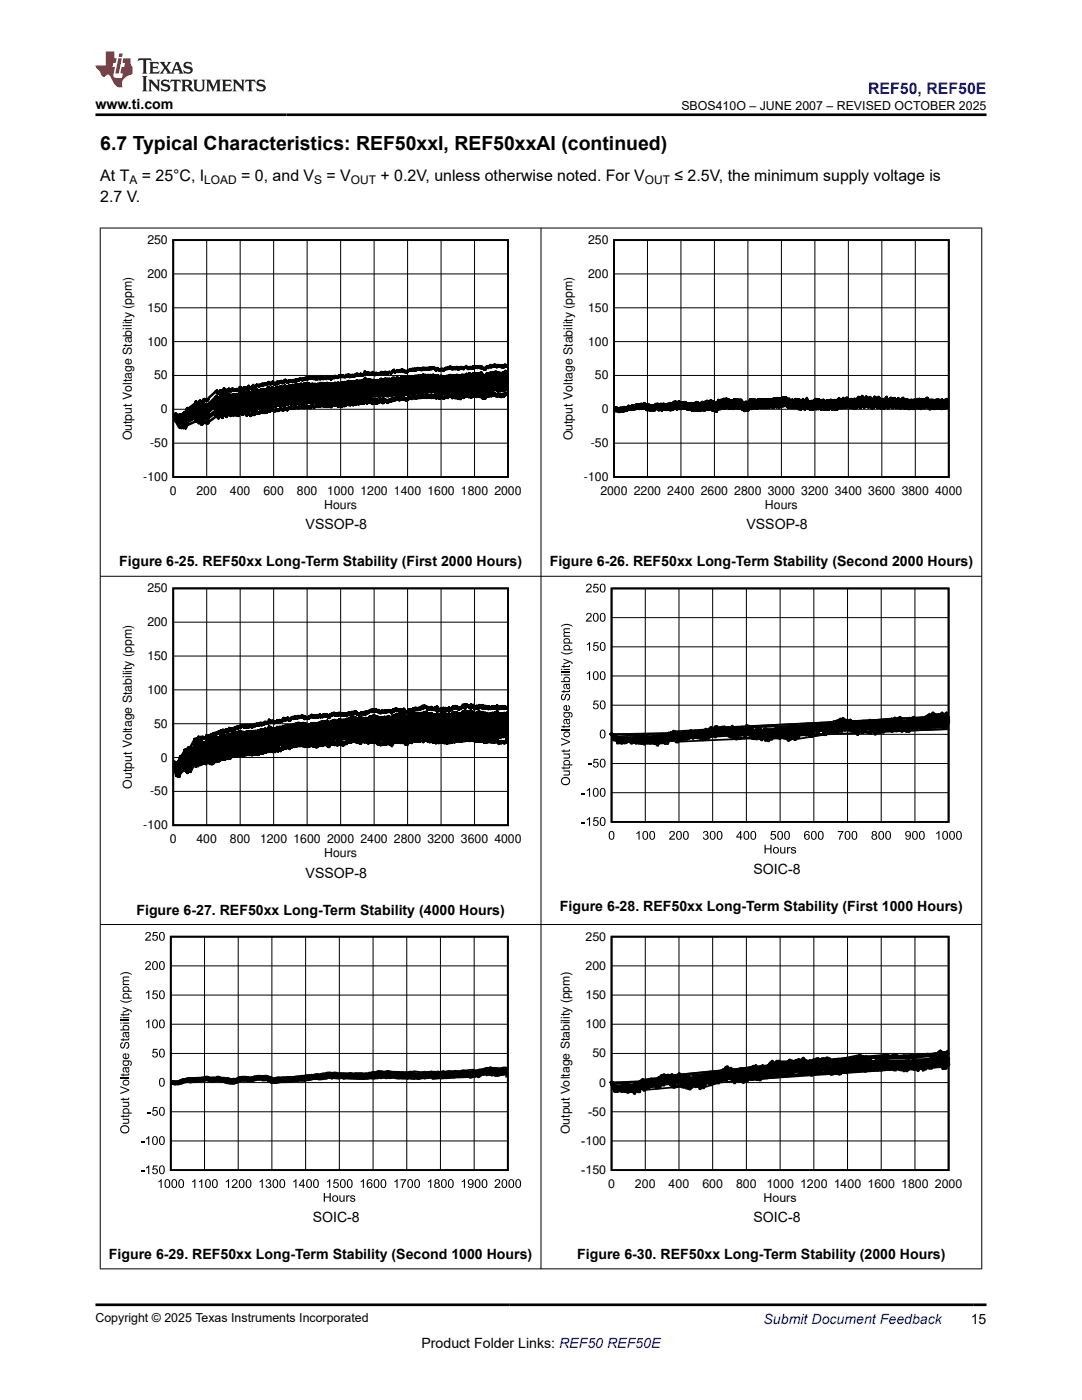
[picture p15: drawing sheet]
<svg xmlns="http://www.w3.org/2000/svg" width="216mm" height="279mm" viewBox="0 0 216 279" stroke-linecap="round" stroke-linejoin="round" font-family="sans-serif">
<defs><g id="words">
<text font-size="3.9" x="20" y="29.9">6.7 Typical Characteristics: REF50xxI, REF50xxAI (continued)</text>
<text font-size="3.2" fill="#00f" x="173.2" y="18.7">REF50, REF50E</text>
<g font-size="3.2">
<text x="20" y="36.1">At T</text>
<text x="20" y="40.3">2.7 V.</text>
<text x="28.3" y="36.1">= 25°C, I</text>
<text x="48.1" y="36.1">= 0, and V</text>
<text x="65.2" y="36.1">= V</text>
<text x="75.9" y="36.1">+ 0.2V, unless otherwise noted. For V</text>
<text x="134.6" y="36.1">≤ 2.5V, the minimum supply voltage is</text>
</g>
<g font-size="2.8">
<text x="19" y="21.8">www.ti.com</text>
<text x="61" y="105.7">VSSOP-8</text>
<text x="148.9" y="105.7">VSSOP-8</text>
<text x="23.8" y="113">Figure 6-25. REF50xx Long-Term Stability (First 2000 Hours)</text>
<text x="109.7" y="113">Figure 6-26. REF50xx Long-Term Stability (Second 2000 Hours)</text>
<text x="61" y="175.2">VSSOP-8</text>
<text x="150.3" y="174.4">SOIC-8</text>
<text x="27.2" y="182.5">Figure 6-27. REF50xx Long-Term Stability (4000 Hours)</text>
<text x="111.7" y="181.7">Figure 6-28. REF50xx Long-Term Stability (First 1000 Hours)</text>
<text x="62.4" y="243.9">SOIC-8</text>
<text x="150.3" y="243.9">SOIC-8</text>
<text x="21.7" y="251.2">Figure 6-29. REF50xx Long-Term Stability (Second 1000 Hours)</text>
<text x="115.2" y="251.2">Figure 6-30. REF50xx Long-Term Stability (2000 Hours)</text>
<text x="84.1" y="269">Product Folder Links: REF50 REF50E</text>
<text x="193.7" y="264.2">15</text>
</g>
<text font-size="2.8" fill="#00f" x="152.4" y="264.2">Submit Document Feedback</text>
<g font-size="2.5">
<text x="136" y="21.9">SBOS410O – JUNE 2007 – REVISED OCTOBER 2025</text>
<text x="29.4" y="48.7">250</text>
<text x="117.4" y="48.7">250</text>
<text x="29.4" y="55.5">200</text>
<text x="117.4" y="55.5">200</text>
<text x="29.4" y="62.2">150</text>
<text x="117.4" y="62.2">150</text>
<text x="29.4" y="69">100</text>
<text x="117.4" y="69">100</text>
<text x="30.8" y="75.7">50</text>
<text x="118.7" y="75.7">50</text>
<text x="32.1" y="82.5">0</text>
<text x="120.1" y="82.5">0</text>
<text x="26.3" y="87.9" transform="rotate(-90 26.3 87.9)">Output Voltage Stability (ppm)</text>
<text x="29.9" y="89.2">-50</text>
<text x="114.3" y="87.9" transform="rotate(-90 114.3 87.9)">Output Voltage Stability (ppm)</text>
<text x="117.9" y="89.2">-50</text>
<text x="28.6" y="96">-100</text>
<text x="116.5" y="96">-100</text>
<text x="33.9" y="98.8">0</text>
<text x="39.2" y="98.8">200</text>
<text x="45.9" y="98.8">400</text>
<text x="52.6" y="98.8">600</text>
<text x="59.2" y="98.8">800</text>
<text x="64.7" y="101.6">Hours</text>
<text x="65.3" y="98.8">1000</text>
<text x="71.9" y="98.8">1200</text>
<text x="78.6" y="98.8">1400</text>
<text x="85.3" y="98.8">1600</text>
<text x="92" y="98.8">1800 2000</text>
<text x="119.8" y="98.8">2000</text>
<text x="126.5" y="98.8">2200</text>
<text x="133.2" y="98.8">2400</text>
<text x="139.8" y="98.8">2600</text>
<text x="146.5" y="98.8">2800</text>
<text x="152.6" y="101.6">Hours</text>
<text x="153.2" y="98.8">3000</text>
<text x="159.9" y="98.8">3200</text>
<text x="166.6" y="98.8">3400</text>
<text x="173.2" y="98.8">3600</text>
<text x="179.9" y="98.8">3800 4000</text>
<text x="29.4" y="118.2">250</text>
<text x="29.4" y="125">200</text>
<text x="29.4" y="131.7">150</text>
<text x="29.4" y="138.5">100</text>
<text x="30.8" y="145.2">50</text>
<text x="32.1" y="152">0</text>
<text x="26.3" y="157.4" transform="rotate(-90 26.3 157.4)">Output Voltage Stability (ppm)</text>
<text x="29.9" y="158.7">-50</text>
<text x="28.6" y="165.5">-100</text>
<text x="33.9" y="168.3">0</text>
<text x="39.2" y="168.3">400</text>
<text x="45.9" y="168.3">800</text>
<text x="51.9" y="168.3">1200</text>
<text x="58.6" y="168.3">1600</text>
<text x="64.7" y="171.1">Hours</text>
<text x="65.3" y="168.3">2000</text>
<text x="71.9" y="168.3">2400</text>
<text x="78.6" y="168.3">2800</text>
<text x="85.3" y="168.3">3200</text>
<text x="92" y="168.3">3600 4000</text>
<text x="113.7" y="226.3" transform="rotate(-90 113.7 226.3)">Output Voltage Stability (ppm)</text>
<text x="19" y="263.9">Copyright © 2025 Texas Instruments Incorporated</text>
</g>
<g font-size="2.4">
<text x="25.8" y="36.7">A</text>
<text x="40.8" y="36.7">LOAD</text>
<text x="62.7" y="36.7">S</text>
<text x="70" y="36.7">OUT</text>
<text x="128.7" y="36.7">OUT</text>
<text x="116.8" y="187.7">250</text>
<text x="116.8" y="193.6">200</text>
<text x="116.8" y="199.4">150</text>
<text x="116.8" y="205.2">100</text>
<text x="118.2" y="211">50</text>
<text x="119.6" y="216.8">0</text>
<text x="117.4" y="222.7">-50</text>
<text x="116" y="228.5">-100</text>
<text x="116" y="234.3">-150</text>
<text x="121.3" y="237.1">0</text>
<text x="126.7" y="237.1">200</text>
<text x="133.4" y="237.1">400</text>
<text x="140.1" y="237.1">600</text>
<text x="146.9" y="237.1">800</text>
<text x="152.4" y="239.8">Hours</text>
<text x="152.9" y="237.1">1000</text>
<text x="159.6" y="237.1">1200</text>
<text x="166.4" y="237.1">1400</text>
<text x="173.1" y="237.1">1600</text>
<text x="179.8" y="237.1">1800</text>
<text x="186.5" y="237.1">2000</text>
</g>
</g></defs>
<path d="M34.6 47.9h66.8v47.3h-66.8zM122.5 47.9h66.8v47.3h-66.8zM34.6 117.4h66.8v47.3h-66.8z" fill="none" stroke="#000" stroke-width=".36"/>
<g fill="none" stroke="#000" stroke-width=".2">
<path d="M19.9 45.5h176.1M20 45.4v207.9M34.6 54.7h66.8M41.2 47.9v47.3M47.9 47.9v47.3M54.6 47.9v47.3M61.3 47.9v47.3M68 47.9v47.3M74.7 47.9v47.3M81.3 47.9v47.3M88 47.9v47.3M94.7 47.9v47.3"/>
<path d="M107.9 45.4v207.9M122.5 54.7h66.8M129.2 47.9v47.3M135.9 47.9v47.3M142.6 47.9v47.3M149.2 47.9v47.3M155.9 47.9v47.3M162.6 47.9v47.3M169.3 47.9v47.3M176 47.9v47.3M182.6 47.9v47.3M195.9 45.4v207.9"/>
<path d="M34.6 74.9h66.8M34.6 68.2h66.8M34.6 61.4h66.8M122.5 74.9h66.8M122.5 68.2h66.8M122.5 61.4h66.8M34.6 88.4h66.8M34.6 81.7h66.8M122.5 88.4h66.8M122.5 81.7h66.8M19.9 115h176.1M41.2 117.4v47.3"/>
<path d="M47.9 117.4v47.3M54.6 117.4v47.3M61.3 117.4v47.3M68 117.4v47.3M74.7 117.4v47.3M81.3 117.4v47.3M88 117.4v47.3M94.7 117.4v47.3M128.8 117.4v46.6M135.5 117.4v46.6M142.2 117.4v46.6M148.9 117.4v46.6"/>
<path d="M155.7 117.4v46.6M162.4 117.4v46.6M169.1 117.4v46.6M175.8 117.4v46.6M182.6 117.4v46.6M34.6 137.7h66.8M34.6 130.9h66.8M34.6 124.2h66.8M122 134.9h67.3M122 129.1h67.3M122 123.3h67.3M34.6 157.9h66.8"/>
<path d="M34.6 151.2h66.8M34.6 144.4h66.8M121.8 146.5l.2-.2 .3 .2-.1 .3h-.3zM122 146.9l.3-.2 .3 .2-.2 .3h-.3zM122 158.2h67.3M122 152.4h67.3M122 146.6h67.3M122 140.7h67.3M122.1 147.2l.3-.2 .3 .2-.2 .3h-.3zM122.1 147.1l.3-.2 .3 .2-.2 .3h-.3zM122.2 147.1l.2-.2 .3 .2-.1 .3h-.3zM122.2 147.3l.3-.2 .2 .2-.1 .3h-.3z"/>
<path d="M122.2 147.5l.3-.1 .2 .1-.1 .3h-.3zM122.2 147l.3-.1 .2 .1-.1 .4h-.3zM122.3 147.1l.2-.2 .3 .2-.1 .3h-.3zM122.3 146.9l.3-.2 .2 .2-.1 .3h-.3zM122.3 147l.3-.2 .3 .2-.1 .3h-.4zM122.4 147.2l.3-.2 .3 .2-.1 .3h-.3zM122.5 147.5l.2-.1 .3 .1-.1 .3h-.3zM122.5 147.3l.3-.2 .2 .2-.1 .3h-.3zM122.5 147.5l.3-.2 .2 .2-.1 .3h-.3zM122.6 147.4l.3-.2 .3 .2-.2 .3h-.3zM122.7 147.4l.2-.2 .3 .2-.1 .3h-.3zM122.7 146.9l.2-.2 .3 .2-.1 .3h-.3z"/>
<path d="M122.7 147.2l.2-.2 .3 .2-.1 .3h-.3zM122.7 147.5l.3-.2 .3 .2-.1 .3h-.3zM122.8 147.4l.3-.2 .2 .2-.1 .3h-.3zM122.8 147.7l.3-.2 .2 .2-.1 .3h-.3zM122.9 147.6l.3-.2 .2 .2-.1 .3h-.3zM122.9 147.7l.3-.2 .3 .2-.1 .3h-.3zM123 148.2l.2-.2 .3 .2-.1 .3h-.3zM123 148l.2-.2 .3 .2-.1 .3h-.3zM123.2 147.8l.2-.2 .3 .2-.1 .3h-.3zM123.2 148l.3-.2 .3 .2-.2 .4h-.3zM123.4 147.8l.3-.2 .2 .2-.1 .3h-.3zM123.4 147.8l.3-.1 .3 .1-.2 .4h-.3z"/>
<path d="M123.4 147.6l.3-.2 .3 .2-.2 .3h-.3zM123.4 148.1l.3-.2 .3 .2-.2 .3h-.3zM123.4 147.7l.3-.2 .3 .2-.1 .3h-.3zM123.4 147.8l.3-.2 .3 .2-.1 .3h-.3zM123.5 147.8l.3-.2 .2 .2-.1 .3h-.3zM123.5 147.7l.3-.2 .3 .2-.2 .3h-.3zM123.5 147.9l.3-.2 .3 .2-.2 .3h-.3zM123.6 147.8l.3-.2 .2 .2-.1 .3h-.3zM123.6 148l.3-.2 .3 .2-.2 .3h-.3zM123.7 148l.3-.2 .2 .2-.1 .4h-.3zM123.7 147.8l.3-.2 .2 .2-.1 .3h-.3zM123.7 147.5l.3-.2 .2 .2-.1 .3h-.3z"/>
<path d="M123.7 147.8l.3-.1 .2 .1-.1 .4h-.3zM123.7 147.6l.3-.2 .2 .2-.1 .3h-.3zM123.7 147.9l.3-.2 .3 .2-.2 .3h-.3zM123.8 147.8l.2-.2 .3 .2-.1 .3h-.3zM123.8 147.5l.2-.2 .3 .2-.1 .3h-.3zM123.8 148.2l.3-.2 .3 .2-.2 .3h-.3zM123.9 148l.2-.2 .3 .2-.1 .3h-.3zM123.9 147.8l.2-.2 .3 .2-.1 .3h-.3zM123.9 147.9l.2-.2 .3 .2-.1 .3h-.3zM123.9 147.4l.3-.2 .3 .2-.2 .3h-.3zM124 147.7l.2-.2 .3 .2-.1 .3h-.3zM124 148l.3-.2 .2 .2-.1 .3h-.3z"/>
<path d="M124 147.8l.3-.2 .2 .2-.1 .3h-.3zM124 148l.3-.2 .3 .2-.2 .3h-.3zM124.1 147.9l.3-.2 .2 .2-.1 .3h-.3zM124.1 148l.3-.2 .3 .2-.1 .3h-.4zM124.1 147.8l.3-.2 .3 .2-.1 .3h-.4zM124.1 147.4l.3-.2 .3 .2-.1 .3h-.4zM124.1 147.9l.3-.2 .3 .2-.1 .3h-.4zM124.2 148l.2-.2 .3 .2-.1 .4h-.3zM124.2 148l.2-.2 .3 .2-.1 .3h-.3zM124.2 147.7l.2-.2 .3 .2-.1 .3h-.3zM124.2 147.9l.3-.2 .2 .2-.1 .3h-.3zM124.2 147.7l.3-.2 .3 .2-.1 .3h-.4z"/>
<path d="M124.2 148l.3-.2 .3 .2-.1 .3h-.4zM124.3 147.8l.2-.2 .3 .2-.1 .3h-.3zM124.3 147.4l.3-.2 .3 .2-.1 .3h-.4zM124.4 148.1l.2-.1 .3 .1-.1 .3h-.3zM124.4 147.8l.3-.2 .2 .2-.1 .3h-.3zM124.4 147.7l.3-.2 .2 .2-.1 .3h-.3zM124.4 148l.3-.2 .3 .2-.1 .3h-.4zM124.4 147.8l.3-.2 .3 .2-.1 .3h-.4zM124.5 147.7l.2-.2 .3 .2-.1 .3h-.3zM124.5 147.8l.3-.2 .2 .2-.1 .3h-.3zM124.5 148.1l.3-.2 .2 .2-.1 .3h-.3zM124.5 147.4l.3-.2 .3 .2-.1 .3h-.4z"/>
<path d="M124.5 147.7l.3-.2 .3 .2-.1 .3h-.4zM124.6 147.6l.2-.2 .3 .2-.1 .3h-.3zM124.6 148l.3-.2 .2 .2-.1 .3h-.3zM124.7 147.7l.2-.2 .3 .2-.1 .3h-.3zM124.7 147.6l.3-.2 .2 .2-.1 .3h-.3zM124.7 147.7l.3-.2 .3 .2-.1 .3h-.4zM124.8 148l.2-.2 .3 .2-.1 .2h-.3zM124.8 147.6l.2-.2 .3 .2-.1 .3h-.3zM124.8 147.9l.3-.2 .2 .2-.1 .3h-.3zM124.8 148l.3-.2 .2 .2-.1 .3h-.3zM124.8 147.8l.3-.1 .3 .1-.1 .4h-.4zM124.9 147.5l.2-.2 .3 .2-.1 .3h-.3z"/>
<path d="M124.9 147.3l.3-.2 .2 .2-.1 .3h-.3zM124.9 147.7l.3-.2 .3 .2-.1 .3h-.4zM125 147.8l.3-.2 .2 .2-.1 .3h-.3zM125.1 147.7l.2-.2 .3 .2-.1 .3h-.3zM125.1 147.6l.3-.2 .3 .2-.1 .3h-.4zM125.2 147.7l.3-.2 .3 .2-.1 .3h-.4zM125.2 147.8l.3-.2 .3 .2-.1 .3h-.4zM125.3 147.5l.3-.2 .2 .2-.1 .3h-.3zM125.3 147.8l.3-.2 .3 .2-.1 .3h-.4zM125.4 147.7l.2-.2 .3 .2-.1 .3h-.3zM125.5 147.9l.3-.2 .2 .2-.1 .3h-.3zM125.5 147.2l.3-.2 .2 .2-.1 .3h-.3z"/>
<path d="M125.5 147.6l.3-.2 .2 .2-.1 .3h-.3zM125.6 147.7l.2-.2 .3 .2-.1 .3h-.3zM125.6 147.8l.2-.2 .3 .2-.1 .3h-.3zM125.6 147.8l.3-.2 .3 .2-.1 .3h-.4zM125.6 148.1l.3-.2 .3 .2-.1 .3h-.4zM125.7 147.8l.3-.2 .2 .2-.1 .3h-.3zM125.7 147.8l.3-.1 .3 .1-.1 .4h-.4zM125.8 148.2l.2-.2 .3 .2-.1 .3h-.3zM125.8 147.5l.2-.2 .3 .2-.1 .3h-.3zM125.8 147.6l.2-.2 .3 .2-.1 .3h-.3zM125.8 147.6l.3-.2 .3 .2-.1 .4h-.4zM125.9 147.5l.2-.2 .3 .2-.1 .3h-.3z"/>
<path d="M125.9 147.8l.3-.1 .2 .1-.1 .4h-.3zM125.9 147.6l.3-.2 .2 .2-.1 .3h-.3zM125.9 148l.3-.2 .2 .2-.1 .3h-.3zM125.9 147.5l.3-.1 .2 .1-.1 .3h-.3zM126 147.5l.2-.2 .3 .2-.1 .3h-.3zM126 147.9l.3-.2 .2 .2-.1 .3h-.3zM126 147.4l.3-.2 .2 .2-.1 .3h-.3zM126.1 147.8l.2-.2 .3 .2-.1 .3h-.3zM126.1 147.4l.2-.2 .3 .2-.1 .3h-.3zM126.1 147.8l.3-.2 .2 .2-.1 .3h-.3zM126.2 147.6l.2-.2 .3 .2-.1 .3h-.3zM126.2 147.9l.3-.2 .2 .2-.1 .3h-.3z"/>
<path d="M126.2 147.4l.3-.2 .3 .2-.1 .3h-.3zM126.3 147.4l.3-.2 .2 .2-.1 .3h-.3zM126.3 147.9l.3-.2 .3 .2-.1 .3h-.3zM126.3 147.4l.3-.2 .3 .2-.1 .3h-.3zM126.4 148.1l.2-.2 .3 .2-.1 .3h-.3zM126.4 147l.2-.2 .3 .2-.1 .3h-.3zM126.5 147.8l.2-.1 .3 .1-.1 .4h-.3zM126.5 147.4l.3-.2 .3 .2-.2 .3h-.3zM126.5 147.8l.3-.2 .3 .2-.2 .3h-.3zM126.5 147.5l.3-.2 .3 .2-.2 .3h-.3zM126.5 147.1l.3-.1 .3 .1-.1 .3h-.3zM126.5 147.2l.3-.2 .3 .2-.1 .3h-.3z"/>
<path d="M126.5 147.5l.3-.2 .3 .2-.1 .3h-.3zM126.6 147.3l.2-.2 .3 .2-.1 .3h-.3zM126.6 147.3l.3-.2 .3 .2-.2 .3h-.3zM126.6 147.6l.3-.2 .3 .2-.2 .3h-.3zM126.7 148.2l.2-.2 .3 .2-.1 .3h-.3zM126.7 147.8l.2-.2 .3 .2-.1 .3h-.3zM126.7 146.9l.2-.2 .3 .2-.1 .3h-.3zM126.7 147.9l.3-.2 .3 .2-.1 .3h-.3zM126.8 147l.2-.2 .3 .2-.1 .3h-.3zM126.8 148l.3-.2 .3 .2-.2 .4h-.3zM126.9 148.1l.3-.2 .2 .2-.1 .3h-.3zM126.9 147.4l.3-.2 .2 .2-.1 .3h-.3z"/>
<path d="M126.9 147.6l.3-.2 .3 .2-.1 .3h-.3zM126.9 147.5l.3-.2 .3 .2-.1 .3h-.3zM126.9 147.1l.3-.2 .3 .2-.1 .3h-.3zM126.9 147.7l.3-.2 .3 .2-.1 .3h-.3zM126.9 147.2l.3-.2 .3 .2-.1 .3h-.3zM127.1 147.8l.3-.2 .2 .2-.1 .3h-.3zM127.1 147l.3-.2 .2 .2-.1 .3h-.3zM127.1 147.9l.3-.2 .3 .2-.2 .3h-.3zM127.1 147l.3-.1 .3 .1-.2 .4h-.3zM127.2 147.6l.2-.2 .3 .2-.1 .3h-.3zM127.2 148.2l.3-.2 .3 .2-.2 .3h-.3zM127.3 147.1l.2-.2 .3 .2-.1 .3h-.3z"/>
<path d="M127.3 147.8l.3-.2 .2 .2-.1 .3h-.3zM127.3 147.6l.3-.2 .2 .2-.1 .3h-.3zM127.3 147.7l.3-.2 .2 .2-.1 .3h-.3zM127.3 147.5l.3-.2 .3 .2-.2 .3h-.3zM127.3 147.4l.3-.2 .3 .2-.2 .3h-.3zM127.4 147.8l.3-.2 .3 .2-.2 .3h-.3zM127.4 147.7l.3-.2 .3 .2-.1 .3h-.3zM127.4 147.5l.3-.2 .3 .2-.1 .3h-.3zM127.4 147l.3-.2 .3 .2-.1 .3h-.3zM127.5 147.7l.3-.2 .2 .2-.1 .3h-.3zM127.6 147.7l.2-.2 .3 .2-.1 .3h-.3zM127.6 147l.2-.2 .3 .2-.1 .3h-.3z"/>
<path d="M127.6 147.3l.3-.2 .3 .2-.2 .3h-.3zM127.7 147.5l.2-.2 .3 .2-.1 .3h-.3zM127.7 147.7l.2-.2 .3 .2-.1 .3h-.3zM127.7 147l.3-.2 .2 .2-.1 .3h-.3zM127.7 148.3l.3-.2 .3 .2-.1 .3h-.4zM127.7 147.7l.3-.2 .3 .2-.1 .3h-.4zM127.7 147.8l.3-.2 .3 .2-.1 .3h-.4zM127.8 147.4l.3-.2 .3 .2-.1 .3h-.4zM127.8 147.7l.3-.2 .3 .2-.1 .3h-.4zM127.9 147.2l.2-.2 .3 .2-.1 .3h-.3zM127.9 147.6l.2-.2 .3 .2-.1 .3h-.3zM127.9 146.9l.2-.2 .3 .2-.1 .3h-.3z"/>
<path d="M127.9 147.9l.3-.2 .3 .2-.1 .3h-.4zM127.9 147.3l.3-.2 .3 .2-.1 .3h-.4zM128 147.6l.3-.2 .2 .2-.1 .3h-.3zM128 146.8l.3-.2 .2 .2-.1 .3h-.3zM128 146.9l.3-.2 .2 .2-.1 .3h-.3zM128 147.7l.3-.2 .3 .2-.1 .3h-.4zM128 147.4l.3-.2 .3 .2-.1 .3h-.4zM128.1 148.2l.3-.2 .3 .2-.1 .3h-.4zM128.2 146.9l.2-.2 .3 .2-.1 .3h-.3zM128.2 147l.2-.2 .3 .2-.1 .3h-.3zM128.2 147.6l.3-.2 .2 .2-.1 .3h-.3zM128.2 147.8l.3-.2 .2 .2-.1 .3h-.3z"/>
<path d="M128.2 146.9l.3-.2 .2 .2-.1 .3h-.3zM128.2 147.4l.3-.2 .3 .2-.1 .3h-.4zM128.3 148.4l.3-.2 .2 .2-.1 .3h-.3zM128.4 147.4l.2-.2 .3 .2-.1 .3h-.3zM128.4 147.3l.2-.2 .3 .2-.1 .3h-.3zM128.4 147.8l.2-.2 .3 .2-.1 .3h-.3zM128.4 147.8l.3-.2 .3 .2-.1 .3h-.4zM128.4 146.9l.3-.2 .3 .2-.1 .3h-.4zM128.5 147.2l.2-.2 .3 .2-.1 .3h-.3zM128.5 147.8l.3-.2 .2 .2-.1 .3h-.3zM128.5 147.4l.3-.2 .2 .2-.1 .3h-.3zM128.6 147.1l.2-.2 .3 .2-.1 .3h-.3z"/>
<path d="M128.6 147.4l.3-.2 .3 .2-.1 .3h-.4zM128.7 147.5l.2-.1 .3 .1-.1 .3h-.3zM128.7 147.9l.3-.2 .2 .2-.1 .3h-.3zM128.8 147.3l.3-.2 .3 .2-.1 .3h-.4zM128.8 147l.3-.2 .3 .2-.1 .3h-.4zM128.8 147.4l.3-.2 .3 .2-.1 .3h-.4zM128.9 147.9l.2-.2 .3 .2-.1 .3h-.3zM128.9 147.3l.3-.2 .3 .2-.1 .3h-.4zM129 147.3l.2-.2 .3 .2-.1 .3h-.3zM129 147l.3-.2 .2 .2-.1 .3h-.3zM129.1 147.3l.2-.2 .3 .2-.1 .3h-.3zM129.1 147.9l.3-.2 .3 .2-.1 .3h-.4z"/>
<path d="M129.1 147.5l.3-.2 .3 .2-.1 .3h-.4zM129.2 147.7l.2-.2 .3 .2-.1 .3h-.3zM129.2 147.4l.2-.2 .3 .2-.1 .3h-.3zM129.2 147.2l.3-.2 .2 .2-.1 .3h-.3zM129.3 147.3l.3-.2 .2 .2-.1 .3h-.3zM129.3 147.8l.3-.2 .3 .2-.1 .3h-.4zM129.4 147.8l.2-.2 .3 .2-.1 .3h-.3zM129.4 147.7l.2-.2 .3 .2-.1 .3h-.3zM129.4 147.2l.2-.2 .3 .2-.1 .3h-.3zM129.4 147.9l.2-.2 .3 .2-.1 .3h-.3zM129.4 147.9l.3-.2 .3 .2-.1 .3h-.4zM129.5 148.2l.3-.2 .2 .2-.1 .3h-.3z"/>
<path d="M129.5 147.8l.3-.1 .2 .1-.1 .4h-.3zM129.5 147.6l.3-.2 .3 .2-.1 .3h-.4zM129.6 147.7l.3-.2 .2 .2-.1 .3h-.3zM129.6 147.7l.3-.2 .3 .2-.1 .3h-.3zM129.7 147.1l.2-.2 .3 .2-.1 .3h-.3zM129.7 147.5l.3-.2 .2 .2-.1 .3h-.3zM129.7 148.1l.3-.2 .3 .2-.1 .3h-.4zM130 147.9l.3-.2 .2 .2-.1 .3h-.3zM130 147.7l.3-.2 .3 .2-.1 .3h-.3zM130 147.4l.3-.1 .3 .1-.1 .4h-.3zM130.1 147.3l.2-.2 .3 .2-.1 .3h-.3zM130.1 147.2l.3-.2 .2 .2-.1 .3h-.3z"/>
<path d="M130.1 147.4l.3-.2 .2 .2-.1 .3h-.3zM130.2 148l.2-.2 .3 .2-.1 .3h-.3zM130.2 147.2l.3-.2 .3 .2-.1 .3h-.3zM130.3 147.4l.2-.1 .3 .1-.1 .4h-.3zM130.3 147.9l.3-.2 .3 .2-.2 .3h-.3zM130.3 147.2l.3-.2 .3 .2-.2 .3h-.3zM130.3 148.2l.3-.1 .3 .1-.2 .4h-.3zM130.3 147.5l.3-.2 .3 .2-.1 .3h-.3zM130.3 147.8l.3-.2 .3 .2-.1 .3h-.3zM130.4 147.9l.3-.2 .3 .2-.1 .3h-.4zM130.4 147.7l.3-.2 .3 .2-.1 .3h-.4zM130.5 147.7l.3-.2 .2 .2-.1 .3h-.3z"/>
<path d="M130.5 147.6l.3-.2 .2 .2-.1 .3h-.3zM130.5 148.3l.3-.2 .2 .2-.1 .3h-.3zM130.5 148.2l.3-.2 .3 .2-.1 .3h-.4zM130.5 147.6l.3-.2 .3 .2-.1 .3h-.4zM130.6 147.9l.3-.2 .2 .2-.1 .3h-.3zM130.6 148.2l.3-.2 .3 .2-.1 .3h-.3zM130.6 148.3l.3-.2 .3 .2-.1 .3h-.3zM130.7 147.4l.3-.2 .2 .2-.1 .3h-.3zM130.8 147.8l.2-.2 .3 .2-.1 .3h-.3zM130.8 147.5l.2-.1 .3 .1-.1 .3h-.3zM130.8 148.1l.2-.2 .3 .2-.1 .3h-.3zM130.8 147.2l.2-.2 .3 .2-.1 .3h-.3z"/>
<path d="M130.8 147.3l.3-.2 .2 .2-.1 .3h-.3zM130.9 148.1l.2-.2 .3 .2-.1 .3h-.3zM130.9 147.6l.3-.2 .3 .2-.2 .3h-.3zM130.9 148l.3-.2 .3 .2-.2 .3h-.3zM131 148.6l.2-.2 .3 .2-.1 .3h-.3zM131 147.9l.3-.2 .3 .2-.1 .3h-.3zM131.1 147.3l.2-.2 .3 .2-.1 .3h-.3zM131.2 147.8l.3-.2 .2 .2-.1 .3h-.3zM131.2 147.9l.3-.2 .2 .2-.1 .3h-.3zM131.2 148.2l.3-.2 .3 .2-.1 .3h-.3zM131.5 147.8l.2-.2 .3 .2-.1 .3h-.3zM131.6 147.7l.2-.2 .3 .2-.1 .3h-.3z"/>
<path d="M131.6 147.1l.3-.2 .2 .2-.1 .3h-.3zM131.8 147.9l.2-.2 .3 .2-.1 .3h-.3zM131.8 147.5l.2-.2 .3 .2-.1 .3h-.3zM131.9 146.9l.3-.2 .2 .2-.1 .3h-.3zM131.9 147.7l.3-.2 .2 .2-.1 .3h-.3zM132 147.1l.3-.2 .2 .2-.1 .3h-.3zM132 147.7l.3-.2 .3 .2-.2 .3h-.3zM132.1 147.8l.3-.2 .3 .2-.1 .3h-.4zM132.1 147l.3-.2 .3 .2-.1 .3h-.4zM132.2 147.9l.2-.2 .3 .2-.1 .3h-.3zM132.2 147.3l.3-.2 .2 .2-.1 .3h-.3zM132.3 146.9l.3-.2 .2 .2-.1 .3h-.3z"/>
<path d="M132.4 147.7l.3-.2 .2 .2-.1 .3h-.3zM132.4 147.9l.3-.2 .3 .2-.1 .3h-.4zM132.4 147.6l.3-.2 .3 .2-.1 .4h-.4zM132.5 147l.2-.1 .3 .1-.1 .4h-.3zM132.5 147.3l.3-.2 .2 .2-.1 .3h-.3zM132.5 148.3l.3-.2 .2 .2-.1 .3h-.3zM132.6 147l.2-.2 .3 .2-.1 .3h-.3zM132.6 147.9l.3-.2 .2 .2-.1 .3h-.3zM132.6 146.7l.3-.2 .2 .2-.1 .3h-.3zM132.6 147.5l.3-.2 .3 .2-.1 .3h-.4zM132.7 147.4l.2-.2 .3 .2-.1 .3h-.3zM132.7 148l.3-.2 .2 .2-.1 .4h-.3z"/>
<path d="M132.7 146.6l.3-.1 .2 .1-.1 .4h-.3zM132.7 147.2l.3-.2 .2 .2-.1 .3h-.3zM132.7 147.5l.3-.2 .3 .2-.1 .3h-.4zM132.7 147.6l.3-.2 .3 .2-.1 .3h-.4zM132.7 147.3l.3-.2 .3 .2-.1 .3h-.4zM132.8 147.2l.2-.2 .3 .2-.1 .3h-.3zM132.8 146.7l.3-.2 .2 .2-.1 .3h-.3zM132.8 146.5l.3-.2 .3 .2-.1 .3h-.4zM132.8 146.9l.3-.2 .3 .2-.1 .3h-.4zM132.9 146.7l.2-.2 .3 .2-.1 .3h-.3zM132.9 146.8l.3-.2 .3 .2-.1 .3h-.4zM132.9 148.3l.3-.2 .3 .2-.1 .3h-.4z"/>
<path d="M132.9 147.1l.3-.2 .3 .2-.1 .3h-.4zM133 147.8l.2-.2 .3 .2-.1 .3h-.3zM133 146.5l.3-.2 .2 .2-.1 .3h-.3zM133 146.6l.3-.2 .3 .2-.1 .3h-.4zM133.1 146.8l.2-.2 .3 .2-.1 .3h-.3zM133.1 147l.3-.2 .2 .2-.1 .3h-.3zM133.2 147.4l.2-.2 .3 .2-.1 .3h-.3zM133.2 146.3l.2-.2 .3 .2-.1 .3h-.3zM133.2 146.9l.2-.2 .3 .2-.1 .3h-.3zM133.2 147.4l.3-.2 .2 .2-.1 .3h-.3zM133.3 146.8l.2-.2 .3 .2-.1 .3h-.3zM133.3 146.6l.3-.2 .2 .2-.1 .3h-.3z"/>
<path d="M133.3 146.4l.3-.2 .3 .2-.1 .3h-.4zM133.4 146.9l.2-.2 .3 .2-.1 .3h-.3zM133.4 147.2l.3-.2 .2 .2-.1 .3h-.3zM133.4 146.8l.3-.2 .2 .2-.1 .3h-.3zM133.5 147.6l.3-.2 .2 .2-.1 .3h-.3zM133.5 146.4l.3-.2 .2 .2-.1 .3h-.3zM133.5 147l.3-.1 .2 .1-.1 .4h-.3zM133.5 146.4l.3-.2 .3 .2-.1 .3h-.4zM133.6 146.1l.2-.2 .3 .2-.1 .4h-.3zM133.6 146.3l.2-.2 .3 .2-.1 .3h-.3zM133.6 146.8l.2-.2 .3 .2-.1 .3h-.3zM133.6 147.4l.3-.2 .2 .2-.1 .3h-.3z"/>
<path d="M133.6 147.6l.3-.2 .3 .2-.1 .3h-.4zM133.7 147l.2-.1 .3 .1-.1 .4h-.3zM133.7 146.5l.3-.2 .2 .2-.1 .3h-.3zM133.7 146.6l.3-.2 .3 .2-.1 .3h-.4zM133.8 146.4l.2-.2 .3 .2-.1 .3h-.3zM133.8 146.9l.3-.2 .2 .2-.1 .3h-.3zM133.8 147.2l.3-.2 .2 .2-.1 .3h-.3zM133.8 146.9l.3-.2 .3 .2-.1 .3h-.3zM133.8 146.4l.3-.2 .3 .2-.1 .3h-.3zM133.9 147.7l.2-.2 .3 .2-.1 .3h-.3zM133.9 146.5l.2-.2 .3 .2-.1 .3h-.3zM133.9 146.8l.2-.2 .3 .2-.1 .3h-.3z"/>
<path d="M134 147.2l.2-.2 .3 .2-.1 .3h-.3zM134 146.2l.3-.2 .2 .2-.1 .3h-.3zM134 146.9l.3-.2 .2 .2-.1 .3h-.3zM134 147.4l.3-.2 .3 .2-.1 .3h-.4zM134.1 147.1l.2-.2 .3 .2-.1 .3h-.3zM134.1 145.9l.3-.2 .3 .2-.2 .3h-.3zM134.2 146l.2-.2 .3 .2-.1 .3h-.3zM134.2 146.6l.2-.2 .3 .2-.1 .3h-.3zM134.2 147.1l.3-.2 .2 .2-.1 .3h-.3zM134.2 146.5l.3-.2 .3 .2-.1 .3h-.3zM134.3 147l.2-.2 .3 .2-.1 .3h-.3zM134.3 147.1l.3-.2 .2 .2-.1 .3h-.3z"/>
<path d="M134.4 146l.3-.2 .2 .2-.1 .3h-.3zM134.4 147.1l.3-.2 .2 .2-.1 .3h-.3zM134.4 147l.3-.2 .3 .2-.1 .3h-.3zM134.5 146.2l.2-.2 .3 .2-.1 .3h-.3zM134.5 146.7l.3-.2 .3 .2-.2 .3h-.3zM134.5 146.5l.3-.2 .3 .2-.2 .3h-.3zM134.5 146.1l.3-.2 .3 .2-.1 .3h-.3zM134.6 147.2l.2-.2 .3 .2-.1 .3h-.3zM134.6 147.1l.2-.2 .3 .2-.1 .3h-.3zM134.7 147.2l.2-.2 .3 .2-.1 .3h-.3zM134.7 146.6l.2-.2 .3 .2-.1 .3h-.3zM134.7 147.9l.2-.2 .3 .2-.1 .3h-.3z"/>
<path d="M134.7 146.5l.2-.2 .3 .2-.1 .3h-.3zM134.8 147.1l.2-.2 .3 .2-.1 .3h-.3zM134.8 146.4l.3-.2 .3 .2-.1 .3h-.3zM134.9 148l.3-.2 .3 .2-.1 .3h-.3zM134.9 146.7l.3-.2 .3 .2-.1 .3h-.3zM135 146.4l.3-.2 .2 .2-.1 .3h-.3zM135 147l.3-.1 .3 .1-.1 .4h-.3zM135.1 147.2l.3-.2 .2 .2-.1 .3h-.3zM135.1 147.6l.3-.2 .2 .2-.1 .4h-.3zM135.1 147.4l.3-.2 .3 .2-.2 .3h-.3zM135.1 146.9l.3-.2 .3 .2-.2 .3h-.3zM135.1 146.7l.3-.2 .3 .2-.2 .3h-.3z"/>
<path d="M135.2 147.2l.3-.2 .3 .2-.2 .3h-.3zM135.3 147.1l.3-.2 .2 .2-.1 .3h-.3zM135.3 146.6l.3-.2 .2 .2-.1 .3h-.3zM135.3 146.9l.3-.2 .3 .2-.2 .3h-.3zM135.3 147.1l.3-.2 .3 .2-.2 .3h-.3zM135.4 147.5l.2-.2 .3 .2-.1 .3h-.3zM135.4 146.4l.3-.2 .2 .2-.1 .3h-.3zM135.4 147.7l.3-.2 .2 .2-.1 .3h-.3zM135.4 147.5l.3-.2 .3 .2-.2 .3h-.3zM135.5 146.7l.3-.2 .2 .2-.1 .3h-.3zM135.6 147.3l.2-.2 .3 .2-.1 .3h-.3zM135.6 147.1l.3-.2 .2 .2-.1 .3h-.3z"/>
<path d="M135.6 146.8l.3-.2 .2 .2-.1 .3h-.3zM135.6 146.6l.3-.2 .2 .2-.1 .3h-.3zM135.7 147.1l.2-.2 .3 .2-.1 .3h-.3zM135.7 146.6l.2-.1 .3 .1-.1 .4h-.3zM135.7 147.5l.3-.2 .2 .2-.1 .3h-.3zM135.7 146.9l.3-.2 .2 .2-.1 .3h-.3zM135.7 146.9l.3-.2 .3 .2-.1 .3h-.4zM135.7 147l.3-.2 .3 .2-.1 .3h-.4zM135.8 147l.2-.2 .3 .2-.1 .3h-.3zM135.8 146.5l.3-.2 .2 .2-.1 .3h-.3zM135.8 147l.3-.2 .2 .2-.1 .3h-.3zM135.8 147.5l.3-.2 .2 .2-.1 .3h-.3z"/>
<path d="M135.8 146.4l.3-.2 .2 .2-.1 .3h-.3zM135.8 146.3l.3-.2 .2 .2-.1 .3h-.3zM135.8 147.3l.3-.2 .2 .2-.1 .3h-.3zM135.9 146.9l.3-.2 .2 .2-.1 .3h-.3zM135.9 147.3l.3-.2 .2 .2-.1 .3h-.3zM135.9 146.5l.3-.2 .2 .2-.1 .3h-.3zM136 146.3l.3-.2 .2 .2-.1 .3h-.3zM136.1 146.7l.2-.2 .3 .2-.1 .3h-.3zM136.1 147.1l.2-.2 .3 .2-.1 .3h-.3zM136.1 147l.3-.2 .2 .2-.1 .3h-.3zM136.1 147l.3-.2 .3 .2-.1 .3h-.4zM136.2 146.7l.3-.2 .2 .2-.1 .3h-.3z"/>
<path d="M136.2 146.5l.3-.2 .2 .2-.1 .3h-.3zM136.3 146.7l.2-.2 .3 .2-.1 .3h-.3zM136.3 146.8l.2-.2 .3 .2-.1 .3h-.3zM136.3 147.5l.3-.2 .2 .2-.1 .3h-.3zM136.4 146.3l.3-.2 .2 .2-.1 .3h-.3zM136.4 146.1l.3-.2 .2 .2-.1 .3h-.3zM136.4 147l.3-.2 .3 .2-.1 .3h-.4zM136.4 146.7l.3-.2 .3 .2-.1 .3h-.4zM136.5 146.3l.2-.2 .3 .2-.1 .3h-.3zM136.5 147.2l.3-.2 .3 .2-.1 .3h-.4zM136.5 146.7l.3-.2 .3 .2-.1 .3h-.4zM136.6 147l.3-.2 .2 .2-.1 .3h-.3z"/>
<path d="M136.6 146.8l.3-.2 .3 .2-.1 .3h-.4zM136.7 146.7l.2-.2 .3 .2-.1 .3h-.3zM136.7 147.1l.3-.2 .2 .2-.1 .3h-.3zM136.8 147.1l.2-.2 .3 .2-.1 .3h-.3zM136.8 147.4l.2-.2 .3 .2-.1 .3h-.3zM136.8 146.3l.3-.2 .2 .2-.1 .3h-.3zM136.8 146.2l.3-.2 .2 .2-.1 .3h-.3zM136.8 146.5l.3-.2 .3 .2-.1 .3h-.4zM136.8 146.4l.3-.2 .3 .2-.1 .3h-.4zM136.9 146.3l.2-.2 .3 .2-.1 .3h-.3zM136.9 146.4l.2-.2 .3 .2-.1 .3h-.3zM136.9 146.6l.3-.2 .2 .2-.1 .3h-.3z"/>
<path d="M137 147l.2-.2 .3 .2-.1 .3h-.3zM137 146.3l.2-.2 .3 .2-.1 .3h-.3zM137 147.1l.3-.2 .2 .2-.1 .3h-.3zM137 146.5l.3-.2 .3 .2-.1 .3h-.4zM137.1 146.2l.2-.2 .3 .2-.1 .3h-.3zM137.1 146.6l.3-.2 .2 .2-.1 .3h-.3zM137.1 146.8l.3-.2 .2 .2-.1 .3h-.3zM137.2 147.3l.2-.2 .3 .2-.1 .3h-.3zM137.2 147l.2-.1 .3 .1-.1 .4h-.3zM137.2 147.1l.3-.2 .2 .2-.1 .3h-.3zM137.2 146.9l.3-.2 .2 .2-.1 .3h-.3zM137.3 146.7l.2-.2 .3 .2-.1 .3h-.3z"/>
<path d="M137.3 146.3l.3-.2 .2 .2-.1 .3h-.3zM137.3 146.4l.3-.2 .3 .2-.1 .3h-.4zM137.4 147.1l.3-.2 .3 .2-.1 .3h-.4zM137.5 146.5l.3-.2 .2 .2-.1 .3h-.3zM137.5 146.5l.3-.2 .3 .2-.1 .3h-.4zM137.6 145.8l.2-.2 .3 .2-.1 .3h-.3zM137.6 146.3l.3-.2 .2 .2-.1 .3h-.3zM137.7 146.9l.2-.2 .3 .2-.1 .3h-.3zM137.7 146.3l.3-.1 .2 .1-.1 .4h-.3zM137.8 146.2l.2-.2 .3 .2-.1 .3h-.3zM137.8 146.9l.3-.2 .3 .2-.1 .3h-.3zM137.8 146.5l.3-.2 .3 .2-.1 .3h-.3z"/>
<path d="M137.9 146.3l.2-.2 .3 .2-.1 .3h-.3zM138 146.2l.2-.2 .3 .2-.1 .3h-.3zM138 147.2l.2-.2 .3 .2-.1 .3h-.3zM138 147.2l.3-.2 .3 .2-.1 .3h-.3zM138.1 146.8l.2-.2 .3 .2-.1 .3h-.3zM138.1 146.7l.2-.2 .3 .2-.1 .3h-.3zM138.1 146.2l.3-.2 .3 .2-.2 .3h-.3zM138.1 146.8l.3-.2 .3 .2-.2 .3h-.3zM138.1 146.3l.3-.2 .3 .2-.1 .3h-.3zM138.1 147.1l.3-.2 .3 .2-.1 .3h-.3zM138.2 147l.2-.2 .3 .2-.1 .3h-.3zM138.2 146.4l.2-.2 .3 .2-.1 .3h-.3z"/>
<path d="M138.2 146.6l.3-.2 .3 .2-.1 .3h-.3zM138.2 146.8l.3-.2 .3 .2-.1 .3h-.3zM138.3 146.7l.3-.2 .3 .2-.1 .3h-.3zM138.4 146.7l.3-.2 .2 .2-.1 .3h-.3zM138.4 146.9l.3-.2 .3 .2-.1 .3h-.3zM138.5 146.4l.3-.2 .2 .2-.1 .3h-.3zM138.5 145.8l.3-.2 .2 .2-.1 .3h-.3zM138.6 146.4l.2-.2 .3 .2-.1 .3h-.3zM138.6 145.9l.3-.1 .3 .1-.1 .4h-.3zM138.9 146.7l.3-.2 .2 .2-.1 .3h-.3zM139 146.5l.2-.2 .3 .2-.1 .3h-.3zM139 147.1l.2-.1 .3 .1-.1 .3h-.3z"/>
<path d="M139.1 147l.2-.1 .3 .1-.1 .4h-.3zM139.1 146.8l.3-.2 .2 .2-.1 .3h-.3zM139.2 147l.2-.2 .3 .2-.1 .3h-.3zM139.2 146l.3-.2 .3 .2-.1 .3h-.4zM139.2 145.9l.3-.2 .3 .2-.1 .3h-.4zM139.4 146.4l.2-.2 .3 .2-.1 .3h-.3zM139.5 147.1l.2-.2 .3 .2-.1 .3h-.3zM139.5 146.3l.3-.2 .3 .2-.1 .3h-.4zM139.5 146l.3-.2 .3 .2-.1 .3h-.4zM139.5 147.3l.3-.2 .3 .2-.1 .3h-.3zM139.5 146l.3-.2 .3 .2-.1 .3h-.3zM139.5 146.6l.3-.2 .3 .2-.1 .3h-.3z"/>
<path d="M139.6 146.7l.3-.2 .2 .2-.1 .3h-.3zM139.6 146.2l.3-.2 .2 .2-.1 .3h-.3zM139.6 146.8l.3-.2 .3 .2-.2 .3h-.3zM139.7 145.9l.3-.1 .3 .1-.2 .4h-.3zM139.7 146.8l.3-.2 .3 .2-.2 .3h-.3zM139.8 147l.2-.2 .3 .2-.1 .3h-.3zM139.8 146.4l.2-.2 .3 .2-.1 .3h-.3zM139.8 147.1l.3-.2 .2 .2-.1 .3h-.3zM139.9 146.2l.2-.2 .3 .2-.1 .3h-.3zM139.9 146.8l.3-.2 .2 .2-.1 .3h-.3zM139.9 147.5l.3-.2 .3 .2-.1 .3h-.4zM139.9 147.2l.3-.2 .3 .2-.1 .3h-.4z"/>
<path d="M140 146.5l.2-.2 .3 .2-.1 .3h-.3zM140 147l.3-.2 .3 .2-.1 .3h-.4zM140.1 146.4l.2-.2 .3 .2-.1 .3h-.3zM140.1 147.2l.3-.2 .2 .2-.1 .3h-.3zM140.1 147l.3-.2 .2 .2-.1 .3h-.3zM140.1 146.9l.3-.2 .2 .2-.1 .3h-.3zM140.1 146.8l.3-.2 .3 .2-.1 .3h-.4zM140.1 146.1l.3-.2 .3 .2-.1 .3h-.4zM140.2 146.6l.3-.2 .3 .2-.1 .3h-.4zM140.3 146.3l.3-.2 .2 .2-.1 .3h-.3zM140.3 147.3l.3-.2 .2 .2-.1 .3h-.3zM140.4 147l.2-.2 .3 .2-.1 .3h-.3z"/>
<path d="M140.5 146.5l.3-.2 .3 .2-.1 .3h-.4zM140.6 146.3l.2-.2 .3 .2-.1 .3h-.3zM140.6 146.2l.2-.2 .3 .2-.1 .3h-.3zM140.6 145.5l.2-.2 .3 .2-.1 .3h-.3zM140.6 146l.3-.2 .2 .2-.1 .3h-.3zM140.7 147.3l.2-.2 .3 .2-.1 .3h-.3zM140.7 146.9l.2-.2 .3 .2-.1 .3h-.3zM140.7 145.8l.3-.2 .3 .2-.1 .3h-.4zM140.8 146.9l.2-.2 .3 .2-.1 .3h-.3zM140.8 146.5l.3-.2 .2 .2-.1 .4h-.3zM140.8 145.9l.3-.2 .3 .2-.1 .3h-.4zM140.9 146.7l.2-.2 .3 .2-.1 .3h-.3z"/>
<path d="M140.9 146.1l.3-.2 .2 .2-.1 .3h-.3zM140.9 146.5l.3-.2 .3 .2-.1 .3h-.4zM141 146.2l.2-.2 .3 .2-.1 .3h-.3zM141 146.2l.3-.2 .2 .2-.1 .3h-.3zM141.1 147.3l.3-.2 .2 .2-.1 .3h-.3zM141.1 146.4l.3-.2 .2 .2-.1 .3h-.3zM141.1 145.9l.3-.2 .2 .2-.1 .3h-.3zM141.1 146.8l.3-.2 .3 .2-.1 .3h-.4zM141.1 146.5l.3-.2 .3 .2-.1 .3h-.4zM141.1 145.9l.3-.2 .3 .2-.1 .3h-.4zM141.2 146.3l.2-.2 .3 .2-.1 .3h-.3zM141.2 145.4l.3-.2 .3 .2-.1 .3h-.4z"/>
<path d="M141.3 146.2l.2-.2 .3 .2-.1 .3h-.3zM141.3 145.9l.3-.2 .3 .2-.1 .3h-.4zM141.4 145.8l.3-.2 .2 .2-.1 .3h-.3zM141.4 146.4l.3-.2 .3 .2-.1 .3h-.3zM141.5 145.9l.2-.2 .3 .2-.1 .3h-.3zM141.5 145.6l.3-.2 .2 .2-.1 .3h-.3zM141.6 145.6l.2-.2 .3 .2-.1 .3h-.3zM141.6 146.4l.3-.2 .3 .2-.2 .3h-.3zM141.6 145.8l.3-.2 .3 .2-.2 .3h-.3zM141.6 145.1l.3-.2 .3 .2-.2 .3h-.3zM141.7 146.4l.2-.2 .3 .2-.1 .3h-.3zM141.7 146l.2-.2 .3 .2-.1 .3h-.3z"/>
<path d="M141.8 145.9l.2-.2 .3 .2-.1 .3h-.3zM141.8 146l.2-.2 .3 .2-.1 .3h-.3zM141.8 145.5l.2-.2 .3 .2-.1 .3h-.3zM141.8 146.1l.3-.2 .3 .2-.2 .3h-.3zM141.8 145.9l.3-.2 .3 .2-.1 .3h-.4zM141.9 146.2l.3-.2 .2 .2-.1 .3h-.3zM141.9 146.4l.3-.2 .3 .2-.1 .3h-.4zM142 146l.3-.2 .2 .2-.1 .3h-.3zM142 145.4l.3-.2 .2 .2-.1 .3h-.3zM142 146.5l.3-.2 .3 .2-.1 .4h-.3zM142.1 145.6l.3-.2 .2 .2-.1 .3h-.3zM142.1 145.5l.3-.2 .2 .2-.1 .3h-.3z"/>
<path d="M142.1 145.8l.3-.2 .3 .2-.1 .3h-.3zM142.2 146.5l.3-.2 .2 .2-.1 .3h-.3zM142.2 146.6l.3-.2 .2 .2-.1 .3h-.3zM142.3 146.7l.3-.2 .3 .2-.2 .3h-.3zM142.4 145.4l.2-.2 .3 .2-.1 .3h-.3zM142.5 146.3l.2-.2 .3 .2-.1 .3h-.3zM142.5 146.7l.2-.2 .3 .2-.1 .3h-.3zM142.5 147l.2-.2 .3 .2-.1 .3h-.3zM142.5 145l.2-.2 .3 .2-.1 .3h-.3zM142.5 145.4l.2-.2 .3 .2-.1 .3h-.3zM142.5 145.9l.3-.2 .3 .2-.1 .3h-.3zM142.6 146.2l.3-.2 .3 .2-.1 .3h-.4z"/>
<path d="M142.6 146.4l.3-.2 .3 .2-.1 .3h-.4zM142.6 145.6l.3-.2 .3 .2-.1 .3h-.4zM142.6 145.6l.3-.2 .3 .2-.1 .3h-.3zM142.6 145.2l.3-.2 .3 .2-.1 .3h-.3zM142.6 146l.3-.2 .3 .2-.1 .3h-.3zM142.8 146.6l.3-.2 .2 .2-.1 .3h-.3zM142.8 145.6l.3-.2 .2 .2-.1 .3h-.3zM142.8 146.5l.3-.2 .2 .2-.1 .3h-.3zM142.8 145l.3-.2 .2 .2-.1 .3h-.3zM142.8 146.4l.3-.2 .3 .2-.2 .3h-.3zM142.9 145.4l.2-.2 .3 .2-.1 .3h-.3zM142.9 146.6l.2-.2 .3 .2-.1 .3h-.3z"/>
<path d="M142.9 146.3l.3-.2 .3 .2-.2 .3h-.3zM142.9 145.2l.3-.1 .3 .1-.2 .3h-.3zM143 145.6l.2-.2 .3 .2-.1 .3h-.3zM143 145.8l.2-.2 .3 .2-.1 .3h-.3zM143 145.9l.2-.2 .3 .2-.1 .3h-.3zM143 146.7l.3-.2 .3 .2-.1 .3h-.4zM143.1 146l.2-.1 .3 .1-.1 .3h-.3zM143.1 145.8l.2-.2 .3 .2-.1 .3h-.3zM143.1 146.1l.3-.2 .2 .2-.1 .3h-.3zM143.1 146.1l.3-.2 .2 .2-.1 .4h-.3zM143.1 145.3l.3-.1 .2 .1-.1 .3h-.3zM143.1 145.3l.3-.2 .3 .2-.1 .3h-.4z"/>
<path d="M143.1 145.8l.3-.2 .3 .2-.1 .3h-.4zM143.1 145.5l.3-.2 .3 .2-.1 .3h-.4zM143.2 146.5l.3-.2 .3 .2-.2 .3h-.3zM143.3 145.6l.2-.1 .3 .1-.1 .3h-.3zM143.3 145.5l.2-.2 .3 .2-.1 .3h-.3zM143.3 145.8l.3-.2 .2 .2-.1 .3h-.3zM143.3 145.5l.3-.2 .2 .2-.1 .3h-.3zM143.3 145.3l.3-.2 .2 .2-.1 .3h-.3zM143.3 145.9l.3-.2 .2 .2-.1 .3h-.3zM143.4 146.3l.2-.2 .3 .2-.1 .3h-.3zM143.4 146.1l.3-.2 .2 .2-.1 .4h-.3zM143.4 146l.3-.2 .2 .2-.1 .3h-.3z"/>
<path d="M143.4 146.6l.3-.2 .2 .2-.1 .3h-.3zM143.4 145.5l.3-.2 .2 .2-.1 .3h-.3zM143.4 146l.3-.1 .3 .1-.2 .3h-.3zM143.5 145.2l.2-.2 .3 .2-.1 .3h-.3zM143.6 145.4l.2-.2 .3 .2-.1 .3h-.3zM143.6 145.2l.3-.2 .2 .2-.1 .3h-.3zM143.6 145.5l.3-.1 .3 .1-.1 .4h-.4zM143.6 146.1l.3-.2 .3 .2-.1 .3h-.4zM143.7 146.3l.3-.2 .2 .2-.1 .3h-.3zM143.7 145.9l.3-.2 .3 .2-.1 .3h-.4zM143.8 145.7l.3-.2 .3 .2-.1 .3h-.4zM143.8 145.1l.3-.2 .3 .2-.1 .3h-.4z"/>
<path d="M143.9 146.4l.2-.2 .3 .2-.1 .3h-.3zM143.9 146l.2-.2 .3 .2-.1 .3h-.3zM143.9 145.3l.2-.2 .3 .2-.1 .3h-.3zM143.9 145.5l.3-.2 .2 .2-.1 .3h-.3zM144 145.7l.2-.2 .3 .2-.1 .3h-.3zM144 145.3l.3-.2 .2 .2-.1 .3h-.3zM144 145.9l.3-.2 .3 .2-.1 .3h-.4zM144.1 145.1l.3-.2 .2 .2-.1 .3h-.3zM144.2 146.4l.2-.2 .3 .2-.1 .3h-.3zM144.2 145.2l.3-.2 .2 .2-.1 .3h-.3zM144.2 145.7l.3-.2 .2 .2-.1 .3h-.3zM144.3 146.2l.2-.2 .3 .2-.1 .3h-.3z"/>
<path d="M144.3 145l.2-.2 .3 .2-.1 .3h-.3zM144.4 145.9l.2-.2 .3 .2-.1 .3h-.3zM144.4 146l.2-.1 .3 .1-.1 .3h-.3zM144.4 145.6l.3-.1 .2 .1-.1 .3h-.3zM144.4 145.9l.3-.1 .3 .1-.1 .4h-.4zM144.4 145.3l.3-.2 .3 .2-.1 .3h-.4zM144.5 145.8l.3-.2 .2 .2-.1 .3h-.3zM144.5 145.6l.3-.2 .3 .2-.1 .3h-.4zM144.6 146.5l.3-.2 .2 .2-.1 .3h-.3zM144.6 145.9l.3-.2 .3 .2-.1 .3h-.3zM144.7 145.7l.2-.2 .3 .2-.1 .3h-.3zM144.7 145.4l.3-.2 .3 .2-.1 .3h-.3z"/>
<path d="M144.7 145.8l.3-.2 .3 .2-.1 .3h-.3zM144.8 145.9l.2-.2 .3 .2-.1 .3h-.3zM144.8 146.3l.2-.2 .3 .2-.1 .3h-.3zM144.8 146.5l.2-.2 .3 .2-.1 .3h-.3zM144.8 146.3l.3-.2 .2 .2-.1 .3h-.3zM144.8 145.6l.3-.2 .3 .2-.1 .3h-.4zM144.8 145.7l.3-.2 .3 .2-.1 .3h-.4zM144.9 145.5l.3-.2 .2 .2-.1 .3h-.3zM144.9 146l.3-.1 .3 .1-.1 .3h-.4zM144.9 145.3l.3-.2 .3 .2-.1 .3h-.4zM145 146.3l.2-.2 .3 .2-.1 .3h-.3zM145 145.5l.3-.2 .2 .2-.1 .3h-.3z"/>
<path d="M145 145.2l.3-.2 .3 .2-.1 .3h-.4zM145 145.6l.3-.2 .3 .2-.1 .3h-.4zM145.1 145.2l.3-.2 .2 .2-.1 .3h-.3zM145.2 146.8l.2-.2 .3 .2-.1 .3h-.3zM145.2 146l.2-.1 .3 .1-.1 .3h-.3zM145.2 146.3l.3-.2 .3 .2-.1 .3h-.4zM145.3 146.3l.2-.1 .3 .1-.1 .4h-.3zM145.3 146.3l.2-.2 .3 .2-.1 .3h-.3zM145.3 145.9l.3-.2 .3 .2-.1 .3h-.4zM145.4 145.6l.2-.1 .3 .1-.1 .3h-.3zM145.4 147l.3-.2 .3 .2-.1 .3h-.4zM145.5 146.3l.2-.2 .3 .2-.1 .3h-.3z"/>
<path d="M145.5 145.8l.2-.2 .3 .2-.1 .3h-.3zM145.5 145.7l.3-.2 .3 .2-.1 .3h-.4zM145.5 145.9l.3-.2 .3 .2-.1 .3h-.4zM145.6 146.3l.2-.2 .3 .2-.1 .3h-.3zM145.6 145.3l.3-.1 .3 .1-.1 .3h-.3zM145.7 145.4l.2-.2 .3 .2-.1 .3h-.3zM145.7 145.9l.2-.2 .3 .2-.1 .3h-.3zM145.7 146.8l.3-.2 .3 .2-.1 .3h-.3zM145.8 145.8l.3-.2 .2 .2-.1 .3h-.3zM145.8 147l.3-.2 .3 .2-.1 .3h-.3zM145.8 144.9l.3-.2 .3 .2-.1 .3h-.3zM145.9 145.3l.2-.2 .3 .2-.1 .3h-.3z"/>
<path d="M145.9 145.7l.3-.2 .2 .2-.1 .3h-.3zM146 146l.2-.2 .3 .2-.1 .3h-.3zM146.1 146l.2-.2 .3 .2-.1 .3h-.3zM146.1 145.3l.2-.2 .3 .2-.1 .3h-.3zM146.1 145.8l.2-.2 .3 .2-.1 .3h-.3zM146.1 147.1l.3-.2 .3 .2-.2 .3h-.3zM146.1 145.5l.3-.2 .3 .2-.1 .3h-.3zM146.2 145.7l.2-.2 .3 .2-.1 .3h-.3zM146.2 146.1l.3-.2 .3 .2-.2 .3h-.3zM146.2 146.5l.3-.2 .3 .2-.2 .3h-.3zM146.2 146l.3-.2 .3 .2-.2 .3h-.3zM146.2 145.8l.3-.2 .3 .2-.1 .3h-.3z"/>
<path d="M146.3 145.7l.3-.2 .3 .2-.1 .3h-.3zM146.3 145.3l.3-.1 .3 .1-.1 .3h-.3zM146.3 146l.3-.2 .3 .2-.1 .3h-.3zM146.4 147.3l.3-.2 .2 .2-.1 .3h-.3zM146.4 145.5l.3-.2 .2 .2-.1 .3h-.3zM146.4 146.2l.3-.2 .3 .2-.2 .3h-.3zM146.4 146l.3-.2 .3 .2-.2 .3h-.3zM146.5 146.1l.3-.2 .3 .2-.2 .3h-.3zM146.5 146.9l.3-.2 .3 .2-.1 .3h-.3zM146.6 146.3l.3-.2 .2 .2-.1 .3h-.3zM146.6 145.9l.3-.2 .3 .2-.2 .3h-.3zM146.6 146.3l.3-.2 .3 .2-.1 .3h-.3z"/>
<path d="M146.6 145.8l.3-.2 .3 .2-.1 .3h-.3zM146.7 147.4l.3-.2 .2 .2-.1 .3h-.3zM146.7 145.8l.3-.2 .2 .2-.1 .3h-.3zM146.7 145.8l.3-.2 .3 .2-.2 .3h-.3zM146.7 146.5l.3-.2 .3 .2-.2 .3h-.3zM146.8 146.8l.3-.2 .2 .2-.1 .3h-.3zM146.8 146.2l.3-.2 .3 .2-.2 .3h-.3zM146.9 146.3l.2-.2 .3 .2-.1 .3h-.3zM146.9 145.9l.2-.2 .3 .2-.1 .3h-.3zM146.9 146.3l.2-.1 .3 .1-.1 .4h-.3zM146.9 146.2l.2-.2 .3 .2-.1 .3h-.3zM146.9 147.2l.3-.2 .3 .2-.2 .3h-.3z"/>
<path d="M147 146.2l.2-.2 .3 .2-.1 .3h-.3zM147 145.7l.3-.2 .2 .2-.1 .3h-.3zM147 146.1l.3-.2 .2 .2-.1 .4h-.3zM147 145.9l.3-.2 .3 .2-.2 .3h-.3zM147.1 146.1l.3-.2 .2 .2-.1 .3h-.3zM147.1 146l.3-.2 .3 .2-.1 .3h-.4zM147.2 146.2l.2-.2 .3 .2-.1 .3h-.3zM147.2 145.8l.2-.2 .3 .2-.1 .3h-.3zM147.2 146l.3-.2 .3 .2-.1 .3h-.4zM147.2 146.4l.3-.2 .3 .2-.1 .3h-.4zM147.3 145.9l.2-.1 .3 .1-.1 .4h-.3zM147.3 147.3l.3-.2 .2 .2-.1 .3h-.3z"/>
<path d="M147.3 145.8l.3-.2 .2 .2-.1 .3h-.3zM147.3 145.5l.3-.2 .3 .2-.1 .3h-.4zM147.4 146.5l.3-.2 .2 .2-.1 .3h-.3zM147.5 146.2l.3-.2 .2 .2-.1 .3h-.3zM147.5 146l.3-.2 .2 .2-.1 .3h-.3zM147.5 145.9l.3-.2 .3 .2-.1 .3h-.4zM147.5 145.2l.3-.2 .3 .2-.1 .3h-.4zM147.6 147.2l.2-.2 .3 .2-.1 .3h-.3zM147.6 145.3l.2-.2 .3 .2-.1 .3h-.3zM147.7 146.2l.2-.2 .3 .2-.1 .3h-.3zM147.7 145.5l.2-.1 .3 .1-.1 .4h-.3zM147.7 146.4l.2-.2 .3 .2-.1 .3h-.3z"/>
<path d="M147.7 146l.2-.2 .3 .2-.1 .3h-.3zM147.7 146.2l.3-.2 .2 .2-.1 .3h-.3zM147.9 145.1l.2-.2 .3 .2-.1 .3h-.3zM147.9 145.2l.2-.2 .3 .2-.1 .3h-.3zM147.9 145.7l.3-.2 .3 .2-.1 .3h-.4zM148 145.8l.3-.2 .3 .2-.1 .3h-.4zM148.1 146.5l.3-.2 .2 .2-.1 .3h-.3zM148.1 145.9l.3-.2 .2 .2-.1 .3h-.3zM148.2 145.7l.2-.2 .3 .2-.1 .3h-.3zM148.2 145.9l.3-.2 .2 .2-.1 .3h-.3zM148.3 147.1l.2-.1 .3 .1-.1 .3h-.3zM148.3 145.7l.2-.2 .3 .2-.1 .3h-.3z"/>
<path d="M148.4 147.1l.3-.2 .2 .2-.1 .3h-.3zM148.7 145.6l.3-.2 .2 .2-.1 .3h-.3zM148.7 146.5l.3-.2 .2 .2-.1 .3h-.3zM148.7 144.7l.3-.2 .3 .2-.1 .3h-.4zM148.8 145.3l.2-.2 .3 .2-.1 .3h-.3zM148.8 145.6l.2-.2 .3 .2-.1 .3h-.3zM148.9 146.1l.3-.2 .3 .2-.1 .3h-.4zM149 145.9l.2-.2 .3 .2-.1 .3h-.3zM149 145.5l.3-.2 .3 .2-.1 .3h-.4zM149.1 146.3l.2-.2 .3 .2-.1 .3h-.3zM149.1 144.9l.3-.2 .3 .2-.1 .3h-.3zM149.1 146.2l.3-.2 .3 .2-.1 .3h-.3z"/>
<path d="M149.2 146l.2-.2 .3 .2-.1 .3h-.3zM149.2 145.9l.3-.2 .3 .2-.1 .3h-.3zM149.3 146l.3-.2 .2 .2-.1 .3h-.3zM149.3 146.6l.3-.2 .3 .2-.1 .3h-.3zM149.4 146.4l.3-.2 .2 .2-.1 .3h-.3zM149.4 147.1l.3-.2 .3 .2-.1 .3h-.3zM149.4 145.6l.3-.2 .3 .2-.1 .3h-.3zM149.5 146.4l.3-.2 .3 .2-.2 .3h-.3zM149.6 145.9l.2-.2 .3 .2-.1 .3h-.3zM149.8 146l.2-.2 .3 .2-.1 .3h-.3zM149.8 145.4l.3-.2 .2 .2-.1 .3h-.3zM149.8 146.7l.3-.2 .3 .2-.1 .3h-.3z"/>
<path d="M149.9 147.3l.3-.2 .3 .2-.2 .3h-.3zM149.9 146l.3-.2 .3 .2-.1 .3h-.3zM149.9 146.3l.3-.2 .3 .2-.1 .3h-.3zM149.9 147.1l.3-.2 .3 .2-.1 .3h-.3zM150 145.9l.2-.2 .3 .2-.1 .3h-.3zM150 146.8l.3-.2 .3 .2-.2 .3h-.3zM150.1 147.2l.3-.2 .3 .2-.2 .3h-.3zM150.1 147l.3-.2 .3 .2-.2 .3h-.3zM150.1 146.4l.3-.2 .3 .2-.1 .3h-.4zM150.2 145.9l.3-.2 .2 .2-.1 .3h-.3zM150.3 146.8l.3-.2 .3 .2-.2 .3h-.3zM150.3 147.3l.3-.2 .3 .2-.2 .3h-.3z"/>
<path d="M150.3 146.1l.3-.2 .3 .2-.1 .3h-.3zM150.3 145.7l.3-.2 .3 .2-.1 .3h-.3zM150.3 146.4l.3-.2 .3 .2-.1 .3h-.3zM150.5 145.8l.2-.2 .3 .2-.1 .3h-.3zM150.5 146.5l.3-.2 .3 .2-.2 .3h-.3zM150.6 146.7l.2-.2 .3 .2-.1 .3h-.3zM150.6 146.8l.2-.2 .3 .2-.1 .3h-.3zM150.6 146.2l.2-.2 .3 .2-.1 .3h-.3zM150.6 145.6l.3-.2 .3 .2-.1 .3h-.4zM150.7 147l.2-.2 .3 .2-.1 .3h-.3zM150.7 145.6l.2-.2 .3 .2-.1 .3h-.3zM150.7 147.3l.3-.2 .3 .2-.1 .3h-.4z"/>
<path d="M150.8 146.8l.2-.2 .3 .2-.1 .3h-.3zM150.8 146.3l.2-.2 .3 .2-.1 .3h-.3zM150.8 147.3l.2-.2 .3 .2-.1 .3h-.3zM150.8 146.4l.2-.2 .3 .2-.1 .3h-.3zM150.9 146.5l.3-.2 .2 .2-.1 .3h-.3zM150.9 146.3l.3-.2 .3 .2-.1 .3h-.4zM150.9 145.9l.3-.1 .3 .1-.1 .4h-.4zM150.9 145.4l.3-.2 .3 .2-.1 .3h-.3zM151 145.7l.3-.2 .2 .2-.1 .3h-.3zM151.1 145.9l.2-.2 .3 .2-.1 .3h-.3zM151.1 147.1l.3-.2 .2 .2-.1 .3h-.3zM151.1 145.7l.3-.2 .2 .2-.1 .3h-.3z"/>
<path d="M151.2 146.3l.2-.2 .3 .2-.1 .3h-.3zM151.2 145.4l.2-.2 .3 .2-.1 .3h-.3zM151.3 146.3l.3-.2 .2 .2-.1 .3h-.3zM151.3 146l.3-.2 .2 .2-.1 .3h-.3zM151.3 145.4l.3-.2 .3 .2-.1 .3h-.4zM151.4 146.6l.3-.2 .3 .2-.1 .3h-.4zM151.5 145.8l.3-.2 .2 .2-.1 .3h-.3zM151.5 145.5l.3-.2 .2 .2-.1 .3h-.3zM151.6 145.6l.2-.2 .3 .2-.1 .3h-.3zM151.6 146.8l.3-.2 .3 .2-.1 .3h-.4zM151.7 145.8l.3-.2 .2 .2-.1 .3h-.3zM151.7 147.5l.3-.2 .3 .2-.1 .3h-.4z"/>
<path d="M151.7 147.1l.3-.2 .3 .2-.1 .3h-.4zM151.8 146.2l.3-.2 .2 .2-.1 .3h-.3zM151.8 146.1l.3-.2 .2 .2-.1 .3h-.3zM151.9 145.9l.2-.2 .3 .2-.1 .3h-.3zM151.9 146.5l.2-.2 .3 .2-.1 .3h-.3zM151.9 147.3l.3-.2 .2 .2-.1 .3h-.3zM152 145.7l.2-.2 .3 .2-.1 .3h-.3zM152 146.1l.3-.2 .2 .2-.1 .3h-.3zM152.1 147.2l.2-.2 .3 .2-.1 .3h-.3zM152.1 145.6l.3-.2 .3 .2-.1 .3h-.4zM152.2 145.9l.3-.2 .3 .2-.1 .3h-.4zM152.3 145.9l.2-.2 .3 .2-.1 .3h-.3z"/>
<path d="M152.3 146.5l.2-.2 .3 .2-.1 .3h-.3zM152.4 145.5l.3-.2 .2 .2-.1 .3h-.3zM152.4 147.3l.3-.2 .3 .2-.1 .3h-.4zM152.4 146.1l.3-.2 .3 .2-.1 .3h-.4zM152.5 147.6l.3-.2 .2 .2-.1 .4h-.3zM152.5 147.2l.3-.2 .3 .2-.1 .3h-.4zM152.5 145.4l.3-.2 .3 .2-.1 .3h-.4zM152.6 145.9l.3-.2 .2 .2-.1 .3h-.3zM152.8 147.4l.3-.2 .2 .2-.1 .3h-.3zM152.9 146.3l.2-.2 .3 .2-.1 .3h-.3zM152.9 147l.3-.2 .2 .2-.1 .3h-.3zM152.9 147.4l.3-.2 .2 .2-.1 .3h-.3z"/>
<path d="M153 147.4l.2-.2 .3 .2-.1 .3h-.3zM153 146.2l.2-.2 .3 .2-.1 .3h-.3zM153 145.8l.2-.2 .3 .2-.1 .3h-.3zM153.1 147.7l.2-.2 .3 .2-.1 .3h-.3zM153.1 147.2l.3-.2 .3 .2-.2 .3h-.3zM153.1 146.3l.3-.2 .3 .2-.2 .3h-.3zM153.1 147.3l.3-.2 .3 .2-.1 .3h-.3zM153.1 146.1l.3-.2 .3 .2-.1 .3h-.3zM153.1 146.6l.3-.2 .3 .2-.1 .3h-.3zM153.3 145.9l.3-.2 .3 .2-.2 .3h-.3zM153.4 146.1l.3-.2 .2 .2-.1 .4h-.3zM153.4 145.9l.3-.2 .3 .2-.1 .3h-.4z"/>
<path d="M153.6 146l.3-.2 .2 .2-.1 .3h-.3zM153.6 146.8l.3-.2 .3 .2-.1 .3h-.3zM153.7 147.4l.2-.2 .3 .2-.1 .3h-.3zM153.8 146.2l.2-.2 .3 .2-.1 .3h-.3zM153.8 147l.3-.2 .3 .2-.2 .3h-.3zM153.9 146.3l.2-.2 .3 .2-.1 .3h-.3zM153.9 146.4l.3-.2 .3 .2-.1 .3h-.3zM154 145.9l.3-.2 .2 .2-.1 .3h-.3zM154.1 146.3l.3-.2 .3 .2-.2 .3h-.3zM154.5 145.4l.2-.2 .3 .2-.1 .3h-.3zM154.6 145.5l.3-.2 .3 .2-.2 .3h-.3zM154.6 145.2l.3-.2 .3 .2-.2 .3h-.3z"/>
<path d="M154.6 145.5l.3-.2 .3 .2-.1 .3h-.3zM154.6 146.3l.3-.2 .3 .2-.1 .3h-.3zM154.7 146l.3-.2 .2 .2-.1 .3h-.3zM154.8 145.1l.3-.2 .2 .2-.1 .3h-.3zM154.8 145.6l.3-.2 .2 .2-.1 .3h-.3zM154.8 146.2l.3-.2 .2 .2-.1 .3h-.3zM154.9 147.1l.2-.2 .3 .2-.1 .3h-.3zM154.9 146.3l.3-.2 .3 .2-.2 .3h-.3zM154.9 145.7l.3-.2 .3 .2-.2 .3h-.3zM155 145.6l.2-.2 .3 .2-.1 .3h-.3zM155.1 145.1l.2-.2 .3 .2-.1 .3h-.3zM155.3 145.5l.3-.2 .2 .2-.1 .3h-.3z"/>
<path d="M155.3 146.5l.3-.2 .3 .2-.1 .3h-.4zM155.3 147.3l.3-.2 .3 .2-.1 .3h-.4zM155.3 145.7l.3-.2 .3 .2-.1 .3h-.4zM155.5 146.9l.2-.2 .3 .2-.1 .3h-.3zM155.5 145.2l.2-.2 .3 .2-.1 .3h-.3zM155.5 145.9l.2-.2 .3 .2-.1 .3h-.3zM155.5 146l.3-.2 .2 .2-.1 .3h-.3zM155.5 145.6l.3-.1 .2 .1-.1 .3h-.3zM155.6 147.1l.2-.2 .3 .2-.1 .3h-.3zM155.6 146.2l.3-.2 .3 .2-.1 .3h-.4zM155.7 146.4l.2-.2 .3 .2-.1 .3h-.3zM155.7 146.1l.2-.2 .3 .2-.1 .3h-.3z"/>
<path d="M155.7 146.5l.3-.2 .2 .2-.1 .3h-.3zM155.7 145.8l.3-.2 .2 .2-.1 .3h-.3zM155.8 146l.3-.2 .2 .2-.1 .3h-.3zM155.8 146.4l.3-.2 .3 .2-.1 .3h-.4zM155.9 147l.2-.2 .3 .2-.1 .3h-.3zM155.9 145.7l.3-.2 .2 .2-.1 .3h-.3zM155.9 146l.3-.2 .3 .2-.1 .3h-.4zM155.9 146.1l.3-.2 .3 .2-.1 .3h-.4zM156 146.6l.3-.1 .2 .1-.1 .4h-.3zM156 145.9l.3-.2 .3 .2-.1 .3h-.4zM156.1 146.2l.3-.2 .2 .2-.1 .3h-.3zM156.2 145.9l.2-.2 .3 .2-.1 .3h-.3z"/>
<path d="M156.2 147.1l.3-.1 .3 .1-.1 .3h-.4zM156.3 146.1l.2-.2 .3 .2-.1 .3h-.3zM156.3 146.6l.3-.1 .3 .1-.1 .4h-.4zM156.4 146.6l.3-.2 .3 .2-.1 .3h-.4zM156.5 145.7l.2-.2 .3 .2-.1 .3h-.3zM156.5 146.2l.2-.2 .3 .2-.1 .3h-.3zM156.5 146.6l.3-.2 .2 .2-.1 .3h-.3zM156.5 145.7l.3-.2 .2 .2-.1 .3h-.3zM156.5 146.1l.3-.2 .2 .2-.1 .3h-.3zM156.6 146.5l.2-.2 .3 .2-.1 .3h-.3zM156.6 146.7l.3-.2 .2 .2-.1 .3h-.3zM156.6 146.5l.3-.2 .3 .2-.1 .3h-.4z"/>
<path d="M156.7 146.8l.2-.2 .3 .2-.1 .3h-.3zM156.7 146.4l.3-.2 .2 .2-.1 .3h-.3zM156.7 146.2l.3-.2 .2 .2-.1 .3h-.3zM156.7 146.3l.3-.2 .2 .2-.1 .3h-.3zM156.7 147l.3-.2 .3 .2-.1 .3h-.4zM156.8 145.3l.3-.1 .3 .1-.1 .3h-.3zM156.9 146.3l.2-.2 .3 .2-.1 .3h-.3zM156.9 146.6l.3-.1 .2 .1-.1 .4h-.3zM156.9 145.9l.3-.2 .3 .2-.1 .3h-.4zM156.9 147l.3-.2 .3 .2-.1 .3h-.4zM157 147.3l.2-.2 .3 .2-.1 .3h-.3zM157 145.5l.2-.2 .3 .2-.1 .3h-.3z"/>
<path d="M157 147.2l.3-.2 .2 .2-.1 .3h-.3zM157 146.7l.3-.2 .2 .2-.1 .3h-.3zM157.1 147.6l.2-.2 .3 .2-.1 .4h-.3zM157.1 146.5l.2-.2 .3 .2-.1 .3h-.3zM157.1 146.3l.2-.2 .3 .2-.1 .3h-.3zM157.1 146.3l.3-.2 .3 .2-.1 .3h-.3zM157.2 147.1l.2-.1 .3 .1-.1 .3h-.3zM157.3 145.8l.3-.2 .2 .2-.1 .3h-.3zM157.3 146.5l.3-.2 .2 .2-.1 .3h-.3zM157.3 147.5l.3-.2 .3 .2-.1 .3h-.3zM157.4 146.4l.3-.2 .3 .2-.1 .3h-.3zM157.5 145.3l.2-.2 .3 .2-.1 .3h-.3z"/>
<path d="M157.5 147.2l.3-.2 .3 .2-.2 .3h-.3zM157.6 145.7l.2-.2 .3 .2-.1 .3h-.3zM157.6 146.5l.2-.2 .3 .2-.1 .3h-.3zM157.6 146.7l.3-.2 .3 .2-.2 .3h-.3zM157.6 145.9l.3-.2 .3 .2-.2 .3h-.3zM157.6 146.3l.3-.2 .3 .2-.2 .3h-.3zM157.6 147l.3-.2 .3 .2-.1 .3h-.3zM157.7 146.1l.2-.2 .3 .2-.1 .3h-.3zM157.7 145.5l.2-.2 .3 .2-.1 .3h-.3zM157.7 146.2l.3-.2 .3 .2-.1 .3h-.3zM157.8 146.4l.2-.2 .3 .2-.1 .3h-.3zM157.8 146.3l.2-.2 .3 .2-.1 .3h-.3z"/>
<path d="M157.8 146l.2-.2 .3 .2-.1 .3h-.3zM157.8 147.2l.3-.2 .3 .2-.1 .3h-.3zM157.9 145.8l.3-.2 .3 .2-.1 .3h-.3zM157.9 145.9l.3-.2 .3 .2-.1 .3h-.3zM157.9 146.6l.3-.2 .3 .2-.1 .3h-.3zM158 146l.3-.1 .2 .1-.1 .3h-.3zM158 146.2l.3-.2 .2 .2-.1 .3h-.3zM158 146.5l.3-.2 .3 .2-.2 .3h-.3zM158 146.1l.3-.2 .3 .2-.2 .3h-.3zM158 146.6l.3-.2 .3 .2-.1 .3h-.3zM158 146.3l.3-.2 .3 .2-.1 .3h-.3zM158.1 145.4l.3-.2 .3 .2-.1 .3h-.3z"/>
<path d="M158.2 146.4l.3-.2 .2 .2-.1 .3h-.3zM158.2 146.2l.3-.2 .2 .2-.1 .3h-.3zM158.2 147.4l.3-.2 .3 .2-.2 .3h-.3zM158.2 145l.3-.2 .3 .2-.2 .3h-.3zM158.3 146.3l.2-.2 .3 .2-.1 .3h-.3zM158.3 145.9l.3-.1 .3 .1-.2 .4h-.3zM158.4 145.9l.3-.1 .3 .1-.2 .4h-.3zM158.4 147.5l.3-.2 .3 .2-.2 .3h-.3zM158.5 145.9l.2-.2 .3 .2-.1 .3h-.3zM158.5 146.8l.3-.2 .3 .2-.2 .3h-.3zM158.5 146l.3-.2 .3 .2-.2 .3h-.3zM158.6 145.3l.2-.2 .3 .2-.1 .3h-.3z"/>
<path d="M158.6 146.1l.2-.2 .3 .2-.1 .3h-.3zM158.6 147l.3-.1 .2 .1-.1 .4h-.3zM158.6 145.3l.3-.2 .3 .2-.1 .3h-.4zM158.7 146l.2-.2 .3 .2-.1 .3h-.3zM158.7 146.4l.3-.2 .2 .2-.1 .3h-.3zM158.7 146l.3-.2 .2 .2-.1 .3h-.3zM158.8 146.2l.3-.2 .3 .2-.1 .3h-.4zM158.8 145.7l.3-.2 .3 .2-.1 .3h-.4zM158.9 146.8l.2-.2 .3 .2-.1 .3h-.3zM158.9 145.8l.2-.2 .3 .2-.1 .3h-.3zM158.9 145.9l.2-.2 .3 .2-.1 .3h-.3zM158.9 146.6l.3-.2 .3 .2-.1 .3h-.4z"/>
<path d="M159 146.1l.3-.2 .2 .2-.1 .3h-.3zM159 145.7l.3-.2 .3 .2-.1 .3h-.4zM159.1 147l.2-.2 .3 .2-.1 .3h-.3zM159.1 146.3l.3-.2 .2 .2-.1 .3h-.3zM159.1 145.5l.3-.1 .2 .1-.1 .4h-.3zM159.1 146.6l.3-.2 .3 .2-.1 .3h-.3zM159.1 145.1l.3-.2 .3 .2-.1 .3h-.3zM159.1 145.7l.3-.2 .3 .2-.1 .3h-.3zM159.3 146.5l.3-.2 .2 .2-.1 .3h-.3zM159.3 145.4l.3-.2 .3 .2-.1 .3h-.4zM159.4 145.1l.2-.2 .3 .2-.1 .3h-.3zM159.4 145.7l.3-.2 .2 .2-.1 .3h-.3z"/>
<path d="M159.5 146.2l.2-.2 .3 .2-.1 .3h-.3zM159.5 145.8l.2-.2 .3 .2-.1 .3h-.3zM159.6 145.9l.3-.2 .2 .2-.1 .3h-.3zM159.6 145.6l.3-.1 .2 .1-.1 .3h-.3zM159.6 145.7l.3-.2 .3 .2-.1 .3h-.4zM159.6 145.2l.3-.2 .3 .2-.1 .3h-.4zM159.7 145.6l.3-.2 .2 .2-.1 .3h-.3zM159.8 145.3l.2-.2 .3 .2-.1 .3h-.3zM159.8 145l.3-.2 .2 .2-.1 .3h-.3zM159.8 145.5l.3-.2 .2 .2-.1 .3h-.3zM159.8 145.7l.3-.2 .3 .2-.1 .3h-.4zM159.9 145.8l.2-.2 .3 .2-.1 .3h-.3z"/>
<path d="M160 145.8l.2-.2 .3 .2-.1 .3h-.3zM160 145.5l.3-.2 .2 .2-.1 .3h-.3zM160.1 144.8l.2-.2 .3 .2-.1 .3h-.3zM160.1 145.3l.3-.2 .2 .2-.1 .3h-.3zM160.1 145.5l.3-.1 .2 .1-.1 .4h-.3zM160.1 146.2l.3-.2 .3 .2-.1 .3h-.4zM160.2 146.1l.3-.2 .2 .2-.1 .3h-.3zM160.2 145.9l.3-.2 .2 .2-.1 .3h-.3zM160.2 145.1l.3-.2 .3 .2-.1 .3h-.4zM160.3 146l.2-.2 .3 .2-.1 .3h-.3zM160.4 146.5l.3-.2 .2 .2-.1 .3h-.3zM160.4 145.7l.3-.2 .3 .2-.1 .3h-.4z"/>
<path d="M160.4 145.5l.3-.2 .3 .2-.1 .3h-.4zM160.5 145.6l.2-.2 .3 .2-.1 .3h-.3zM160.5 144.9l.2-.2 .3 .2-.1 .3h-.3zM160.6 146.6l.3-.2 .2 .2-.1 .3h-.3zM160.6 145.5l.3-.2 .2 .2-.1 .3h-.3zM160.7 145.6l.2-.2 .3 .2-.1 .3h-.3zM160.7 146.2l.3-.2 .2 .2-.1 .3h-.3zM160.7 145.6l.3-.2 .3 .2-.1 .3h-.3zM160.7 145.8l.3-.2 .3 .2-.1 .3h-.3zM160.8 145.7l.2-.2 .3 .2-.1 .3h-.3zM160.8 144.5l.2-.2 .3 .2-.1 .3h-.3zM160.8 145.7l.3-.2 .2 .2-.1 .3h-.3z"/>
<path d="M160.9 144.8l.2-.2 .3 .2-.1 .3h-.3zM160.9 145.5l.2-.1 .3 .1-.1 .4h-.3zM160.9 145.4l.3-.2 .2 .2-.1 .3h-.3zM160.9 144.4l.3-.2 .3 .2-.1 .3h-.3zM161 145.8l.2-.2 .3 .2-.1 .3h-.3zM161 146.3l.2-.2 .3 .2-.1 .3h-.3zM161.1 146l.3-.2 .2 .2-.1 .3h-.3zM161.2 145.7l.3-.2 .2 .2-.1 .3h-.3zM161.2 146.1l.3-.2 .2 .2-.1 .3h-.3zM161.2 146l.3-.2 .3 .2-.1 .3h-.3zM161.3 146.9l.2-.2 .3 .2-.1 .3h-.3zM161.3 145.2l.3-.2 .3 .2-.1 .3h-.3z"/>
<path d="M161.4 145.9l.2-.2 .3 .2-.1 .3h-.3zM161.4 146.5l.3-.2 .3 .2-.2 .3h-.3zM161.4 145.7l.3-.2 .3 .2-.1 .3h-.3zM161.5 146.6l.3-.2 .3 .2-.1 .3h-.4zM161.5 145.6l.3-.2 .3 .2-.1 .3h-.4zM161.5 145.9l.3-.2 .3 .2-.1 .3h-.4zM161.6 144.8l.3-.2 .2 .2-.1 .3h-.3zM161.6 146.1l.3-.2 .3 .2-.2 .3h-.3zM161.6 146l.3-.1 .3 .1-.1 .3h-.4zM161.6 145.7l.3-.2 .3 .2-.1 .3h-.4zM161.7 146.9l.3-.2 .2 .2-.1 .3h-.3zM161.7 144.9l.3-.2 .3 .2-.1 .3h-.3z"/>
<path d="M161.9 145.7l.2-.2 .3 .2-.1 .3h-.3zM162 146.2l.2-.2 .3 .2-.1 .3h-.3zM162 145.7l.2-.2 .3 .2-.1 .3h-.3zM162.1 145.1l.3-.2 .3 .2-.1 .3h-.4zM162.2 144.7l.2-.2 .3 .2-.1 .3h-.3zM162.3 144.9l.3-.2 .2 .2-.1 .3h-.3zM162.4 145.3l.3-.2 .2 .2-.1 .3h-.3zM162.6 145.5l.2-.2 .3 .2-.1 .3h-.3zM162.7 145.6l.3-.2 .2 .2-.1 .3h-.3zM162.8 145.9l.3-.2 .3 .2-.1 .3h-.4zM162.9 145.5l.3-.2 .2 .2-.1 .3h-.3zM163 145.5l.2-.2 .3 .2-.1 .3h-.3z"/>
<path d="M163 145.6l.3-.2 .2 .2-.1 .3h-.3zM163.1 145.8l.3-.2 .3 .2-.1 .3h-.4zM163.2 145.5l.3-.2 .2 .2-.1 .3h-.3zM163.2 144.7l.3-.2 .3 .2-.1 .3h-.4zM163.3 145.7l.2-.2 .3 .2-.1 .3h-.3zM163.3 145.6l.3-.2 .3 .2-.1 .3h-.4zM163.4 145.3l.2-.1 .3 .1-.1 .3h-.3zM163.5 145.6l.2-.2 .3 .2-.1 .3h-.3zM163.5 145.3l.3-.2 .2 .2-.1 .3h-.3zM163.6 144.3l.3-.2 .2 .2-.1 .3h-.3zM163.6 145.6l.3-.2 .2 .2-.1 .3h-.3zM163.6 145.4l.3-.2 .3 .2-.1 .3h-.4z"/>
<path d="M163.7 144.7l.3-.2 .3 .2-.1 .3h-.4zM163.9 146.5l.3-.2 .2 .2-.1 .3h-.3zM163.9 145.3l.3-.2 .2 .2-.1 .3h-.3zM164 144.6l.3-.2 .2 .2-.1 .3h-.3zM164 145.7l.3-.2 .3 .2-.1 .3h-.4zM164.1 146l.2-.2 .3 .2-.1 .3h-.3zM164.2 144.7l.2-.2 .3 .2-.1 .3h-.3zM164.2 145.3l.2-.2 .3 .2-.1 .3h-.3zM164.2 145.1l.3-.2 .2 .2-.1 .3h-.3zM164.2 146.3l.3-.2 .3 .2-.1 .3h-.4zM164.3 145.2l.2-.2 .3 .2-.1 .3h-.3zM164.3 145.4l.3-.2 .3 .2-.1 .3h-.3z"/>
<path d="M164.4 145.5l.2-.2 .3 .2-.1 .3h-.3zM164.4 146.4l.3-.2 .2 .2-.1 .3h-.3zM164.4 145.7l.3-.2 .3 .2-.1 .3h-.3zM164.5 146.5l.2-.2 .3 .2-.1 .3h-.3zM164.6 145.1l.3-.2 .3 .2-.1 .3h-.4zM164.6 145.5l.3-.2 .3 .2-.1 .3h-.4zM164.6 144.7l.3-.2 .3 .2-.1 .3h-.4zM164.7 146.3l.2-.2 .3 .2-.1 .3h-.3zM164.8 145.2l.2-.2 .3 .2-.1 .3h-.3zM164.8 145.8l.3-.2 .3 .2-.1 .3h-.4zM164.9 146.1l.3-.2 .2 .2-.1 .4h-.3zM164.9 144.5l.3-.2 .2 .2-.1 .3h-.3z"/>
<path d="M164.9 144.3l.3-.2 .3 .2-.1 .3h-.3zM165 145.5l.3-.1 .2 .1-.1 .4h-.3zM165 145.2l.3-.2 .2 .2-.1 .3h-.3zM165.1 144.4l.3-.2 .2 .2-.1 .3h-.3zM165.1 145.2l.3-.2 .3 .2-.1 .3h-.4zM165.2 145.3l.2-.2 .3 .2-.1 .3h-.3zM165.4 144.3l.2-.2 .3 .2-.1 .4h-.3zM165.4 146l.3-.1 .3 .1-.2 .3h-.3zM165.4 144.9l.3-.2 .3 .2-.2 .3h-.3zM165.5 144.5l.3-.2 .3 .2-.1 .3h-.3zM165.6 144.4l.3-.2 .2 .2-.1 .3h-.3zM165.6 145.2l.3-.2 .3 .2-.1 .3h-.3z"/>
<path d="M165.7 144.5l.3-.2 .3 .2-.2 .3h-.3zM165.8 144.9l.2-.2 .3 .2-.1 .3h-.3zM165.8 144.2l.3-.2 .3 .2-.2 .3h-.3zM165.9 145.5l.2-.2 .3 .2-.1 .3h-.3zM165.9 144.9l.2-.2 .3 .2-.1 .3h-.3zM165.9 144.9l.3-.2 .2 .2-.1 .3h-.3zM165.9 145.2l.3-.2 .3 .2-.1 .3h-.4zM166 144.4l.3-.2 .2 .2-.1 .3h-.3zM166 145.9l.3-.2 .3 .2-.1 .3h-.3zM166 144l.3-.2 .3 .2-.1 .3h-.3zM166.1 144.1l.3-.2 .3 .2-.2 .3h-.3zM166.1 144.9l.3-.2 .3 .2-.2 .3h-.3z"/>
<path d="M166.1 145.6l.3-.2 .3 .2-.2 .3h-.3zM166.1 144.6l.3-.2 .3 .2-.1 .3h-.3zM166.2 144.5l.3-.2 .3 .2-.2 .3h-.3zM166.3 145.9l.2-.2 .3 .2-.1 .3h-.3zM166.3 144.4l.3-.1 .2 .1-.1 .4h-.3zM166.4 145l.2-.2 .3 .2-.1 .3h-.3zM166.4 144.6l.3-.2 .2 .2-.1 .3h-.3zM166.4 144.8l.3-.2 .2 .2-.1 .3h-.3zM166.4 144.1l.3-.2 .3 .2-.2 .3h-.3zM166.4 145l.3-.2 .3 .2-.2 .3h-.3zM166.4 144.3l.3-.2 .3 .2-.2 .3h-.3zM166.6 144.5l.3-.2 .2 .2-.1 .3h-.3z"/>
<path d="M166.6 144.3l.3-.2 .2 .2-.1 .4h-.3zM166.6 144.8l.3-.2 .2 .2-.1 .3h-.3zM166.6 143.9l.3-.2 .3 .2-.1 .3h-.4zM166.7 144.7l.2-.2 .3 .2-.1 .3h-.3zM166.7 144.8l.3-.2 .2 .2-.1 .3h-.3zM166.7 144.6l.3-.2 .3 .2-.1 .3h-.4zM166.7 144.9l.3-.2 .3 .2-.1 .3h-.4zM166.8 145.6l.2-.2 .3 .2-.1 .3h-.3zM166.8 145.7l.2-.2 .3 .2-.1 .3h-.3zM166.8 144.1l.2-.2 .3 .2-.1 .3h-.3zM166.8 144.2l.3-.2 .2 .2-.1 .3h-.3zM166.8 144.6l.3-.2 .3 .2-.1 .3h-.4z"/>
<path d="M166.8 144.2l.3-.2 .3 .2-.1 .3h-.4zM166.8 144.8l.3-.2 .3 .2-.1 .3h-.4zM166.9 143.8l.2-.2 .3 .2-.1 .3h-.3zM166.9 145.5l.3-.2 .2 .2-.1 .3h-.3zM166.9 145.9l.3-.2 .3 .2-.1 .3h-.4zM167 144.7l.2-.2 .3 .2-.1 .3h-.3zM167 144.1l.3-.1 .3 .1-.1 .4h-.4zM167.1 144.4l.2-.1 .3 .1-.1 .4h-.3zM167.1 145.6l.3-.2 .2 .2-.1 .3h-.3zM167.1 145.6l.3-.2 .3 .2-.1 .3h-.4zM167.1 145l.3-.2 .3 .2-.1 .3h-.4zM167.2 144.1l.3-.2 .3 .2-.1 .3h-.4z"/>
<path d="M167.2 144.7l.3-.2 .3 .2-.1 .3h-.4zM167.3 145.8l.2-.2 .3 .2-.1 .3h-.3zM167.3 144.5l.2-.2 .3 .2-.1 .3h-.3zM167.3 144.4l.3-.2 .2 .2-.1 .3h-.3zM167.4 145.1l.3-.2 .2 .2-.1 .3h-.3zM167.4 143.5l.3-.2 .2 .2-.1 .3h-.3zM167.4 144.7l.3-.2 .2 .2-.1 .3h-.3zM167.5 143.8l.3-.2 .3 .2-.1 .3h-.4zM167.5 144.7l.3-.2 .3 .2-.1 .3h-.4zM167.6 144.4l.3-.2 .3 .2-.1 .3h-.3zM167.7 145.8l.2-.2 .3 .2-.1 .3h-.3zM167.7 144.1l.3-.2 .2 .2-.1 .3h-.3z"/>
<path d="M167.7 143.9l.3-.2 .3 .2-.1 .3h-.4zM167.8 145.5l.3-.2 .2 .2-.1 .3h-.3zM167.8 144.2l.3-.2 .2 .2-.1 .3h-.3zM167.8 144.5l.3-.2 .3 .2-.1 .3h-.4zM167.9 144.2l.2-.2 .3 .2-.1 .3h-.3zM167.9 144.8l.2-.2 .3 .2-.1 .3h-.3zM167.9 144.6l.3-.2 .3 .2-.1 .3h-.4zM167.9 143.3l.3-.1 .3 .1-.1 .4h-.4zM168 144.1l.3-.2 .2 .2-.1 .3h-.3zM168 144.3l.3-.2 .2 .2-.1 .3h-.3zM168 144l.3-.2 .3 .2-.1 .3h-.4zM168 144.3l.3-.2 .3 .2-.1 .3h-.4z"/>
<path d="M168.1 144.9l.3-.2 .3 .2-.1 .3h-.4zM168.2 144.5l.3-.2 .2 .2-.1 .3h-.3zM168.2 143.8l.3-.1 .3 .1-.1 .3h-.4zM168.2 144.7l.3-.2 .3 .2-.1 .3h-.4zM168.3 145.6l.3-.2 .2 .2-.1 .3h-.3zM168.5 144.3l.2-.2 .3 .2-.1 .3h-.3zM168.5 144l.3-.2 .2 .2-.1 .3h-.3zM168.6 144.6l.2-.2 .3 .2-.1 .3h-.3zM168.6 145.4l.3-.2 .2 .2-.1 .3h-.3zM168.7 144.3l.3-.2 .2 .2-.1 .3h-.3zM168.8 144.5l.2-.2 .3 .2-.1 .3h-.3zM168.8 144.2l.3-.2 .3 .2-.1 .3h-.3z"/>
<path d="M168.9 144.2l.3-.2 .2 .2-.1 .3h-.3zM169.1 145.1l.2-.2 .3 .2-.1 .3h-.3zM169.2 144.5l.2-.2 .3 .2-.1 .3h-.3zM169.2 143.8l.3-.2 .3 .2-.2 .3h-.3zM169.2 145.5l.3-.2 .3 .2-.1 .3h-.3zM169.2 143.8l.3-.2 .3 .2-.1 .3h-.3zM169.3 144.5l.2-.2 .3 .2-.1 .3h-.3zM169.3 144.3l.2-.2 .3 .2-.1 .4h-.3zM169.3 144.9l.3-.2 .3 .2-.1 .3h-.3zM169.4 145.3l.3-.2 .2 .2-.1 .3h-.3zM169.4 143.7l.3-.2 .3 .2-.2 .3h-.3zM169.4 144.3l.3-.2 .3 .2-.1 .3h-.3z"/>
<path d="M169.5 144.1l.3-.2 .2 .2-.1 .3h-.3zM169.5 145.7l.3-.2 .3 .2-.1 .3h-.3zM169.6 144l.3-.2 .2 .2-.1 .3h-.3zM169.6 144.7l.3-.2 .3 .2-.2 .3h-.3zM169.6 145.1l.3-.2 .3 .2-.1 .3h-.3zM169.7 144.3l.3-.2 .3 .2-.2 .3h-.3zM169.8 145l.3-.2 .2 .2-.1 .3h-.3zM169.8 145.8l.3-.2 .3 .2-.2 .3h-.3zM169.8 145.7l.3-.2 .3 .2-.2 .3h-.3zM169.8 144.7l.3-.2 .3 .2-.2 .3h-.3zM170 144.6l.2-.2 .3 .2-.1 .3h-.3zM170 145.5l.3-.2 .2 .2-.1 .3h-.3z"/>
<path d="M170 144.9l.3-.2 .2 .2-.1 .3h-.3zM170.1 145.1l.3-.2 .2 .2-.1 .3h-.3zM170.1 145l.3-.2 .3 .2-.1 .3h-.4zM170.2 144.6l.2-.2 .3 .2-.1 .3h-.3zM170.2 145l.2-.2 .3 .2-.1 .3h-.3zM170.2 145l.3-.2 .3 .2-.1 .3h-.4zM170.3 144.8l.3-.2 .2 .2-.1 .3h-.3zM170.4 144.6l.2-.2 .3 .2-.1 .3h-.3zM170.4 144.9l.2-.2 .3 .2-.1 .3h-.3zM170.4 145.9l.3-.2 .2 .2-.1 .3h-.3zM170.4 144l.3-.2 .2 .2-.1 .3h-.3zM170.5 146.1l.3-.2 .2 .2-.1 .3h-.3z"/>
<path d="M170.5 145.2l.3-.2 .3 .2-.1 .3h-.4zM170.6 145.1l.2-.2 .3 .2-.1 .3h-.3zM170.6 145.6l.3-.2 .3 .2-.1 .3h-.4zM170.7 145.1l.2-.2 .3 .2-.1 .3h-.3zM170.7 145.1l.3-.2 .2 .2-.1 .3h-.3zM170.7 145.2l.3-.2 .2 .2-.1 .3h-.3zM170.8 144.7l.2-.2 .3 .2-.1 .3h-.3zM170.8 145.2l.2-.2 .3 .2-.1 .3h-.3zM170.8 145.2l.3-.2 .3 .2-.1 .3h-.4zM170.8 144.9l.3-.1 .3 .1-.1 .3h-.4zM170.9 146.5l.2-.2 .3 .2-.1 .3h-.3zM170.9 145l.3-.2 .2 .2-.1 .3h-.3z"/>
<path d="M170.9 145.3l.3-.2 .2 .2-.1 .3h-.3zM171 145l.2-.2 .3 .2-.1 .3h-.3zM171 145.2l.2-.2 .3 .2-.1 .3h-.3zM171 144.5l.3-.2 .2 .2-.1 .3h-.3zM171 144.6l.3-.2 .3 .2-.1 .3h-.4zM171.1 146l.2-.2 .3 .2-.1 .3h-.3zM171.1 145.7l.2-.2 .3 .2-.1 .3h-.3zM171.1 144.2l.3-.2 .2 .2-.1 .3h-.3zM171.2 144.6l.2-.2 .3 .2-.1 .3h-.3zM171.2 145.5l.2-.2 .3 .2-.1 .3h-.3zM171.2 144.1l.3-.1 .3 .1-.1 .4h-.4zM171.2 144.9l.3-.2 .3 .2-.1 .3h-.4z"/>
<path d="M171.3 145.5l.3-.2 .2 .2-.1 .3h-.3zM171.3 144.3l.3-.2 .3 .2-.1 .3h-.4zM171.3 144.9l.3-.2 .3 .2-.1 .3h-.4zM171.4 145.7l.2-.2 .3 .2-.1 .3h-.3zM171.4 144.7l.3-.2 .2 .2-.1 .3h-.3zM171.5 144.5l.2-.2 .3 .2-.1 .3h-.3zM171.5 145.2l.2-.1 .3 .1-.1 .3h-.3zM171.5 144.3l.3-.2 .2 .2-.1 .3h-.3zM171.5 144.8l.3-.2 .2 .2-.1 .3h-.3zM171.5 145.4l.3-.2 .3 .2-.1 .3h-.4zM171.7 144.6l.3-.2 .3 .2-.1 .3h-.4zM171.7 145l.3-.2 .3 .2-.1 .3h-.4z"/>
<path d="M171.8 145.2l.2-.2 .3 .2-.1 .3h-.3zM171.8 145.7l.2-.2 .3 .2-.1 .3h-.3zM171.8 146.1l.3-.2 .3 .2-.1 .3h-.4zM171.9 145.2l.3-.2 .2 .2-.1 .3h-.3zM171.9 145.3l.3-.2 .2 .2-.1 .3h-.3zM171.9 144.7l.3-.2 .3 .2-.1 .3h-.4zM172 144.4l.2-.2 .3 .2-.1 .3h-.3zM172 145l.2-.2 .3 .2-.1 .3h-.3zM172 145.7l.3-.2 .2 .2-.1 .3h-.3zM172 144.4l.3-.1 .2 .1-.1 .4h-.3zM172 144.1l.3-.2 .3 .2-.1 .3h-.4zM172 143.9l.3-.2 .3 .2-.1 .3h-.4z"/>
<path d="M172.1 145.5l.3-.2 .2 .2-.1 .3h-.3zM172.2 144.4l.3-.2 .2 .2-.1 .3h-.3zM172.2 144.8l.3-.1 .2 .1-.1 .4h-.3zM172.2 145.1l.3-.2 .3 .2-.1 .3h-.3zM172.3 144.7l.2-.2 .3 .2-.1 .3h-.3zM172.3 145.8l.3-.2 .3 .2-.1 .3h-.4zM172.3 145.3l.3-.2 .3 .2-.1 .3h-.4zM172.4 144.5l.2-.2 .3 .2-.1 .3h-.3zM172.4 143.9l.3-.2 .2 .2-.1 .3h-.3zM172.5 145.3l.2-.2 .3 .2-.1 .3h-.3zM172.7 144.1l.2-.2 .3 .2-.1 .3h-.3zM172.7 144.3l.2-.2 .3 .2-.1 .3h-.3z"/>
<path d="M172.7 144.8l.3-.2 .3 .2-.2 .3h-.3zM172.8 145l.2-.2 .3 .2-.1 .3h-.3zM172.8 144.7l.3-.2 .3 .2-.1 .3h-.3zM172.9 144l.2-.2 .3 .2-.1 .3h-.3zM172.9 145.1l.2-.2 .3 .2-.1 .3h-.3zM172.9 144l.3-.2 .3 .2-.2 .3h-.3zM172.9 145.3l.3-.2 .3 .2-.2 .3h-.3zM172.9 146.1l.3-.2 .3 .2-.2 .3h-.3zM173 145l.3-.2 .2 .2-.1 .3h-.3zM173 144.9l.3-.2 .3 .2-.1 .3h-.4zM173 145.2l.3-.2 .3 .2-.1 .3h-.4zM173.1 144.3l.3-.2 .3 .2-.2 .3h-.3z"/>
<path d="M173.2 144.9l.3-.2 .2 .2-.1 .3h-.3zM173.2 145l.3-.2 .2 .2-.1 .3h-.3zM173.2 145.1l.3-.2 .2 .2-.1 .3h-.3zM173.3 145.4l.2-.2 .3 .2-.1 .3h-.3zM173.3 143.7l.3-.2 .2 .2-.1 .3h-.3zM173.3 144.5l.3-.2 .2 .2-.1 .3h-.3zM173.3 145.3l.3-.2 .3 .2-.2 .3h-.3zM173.3 144.5l.3-.2 .3 .2-.2 .3h-.3zM173.4 145.2l.3-.2 .3 .2-.2 .3h-.3zM173.5 145.1l.2-.2 .3 .2-.1 .3h-.3zM173.5 146.2l.2-.2 .3 .2-.1 .3h-.3zM173.5 144.2l.2-.2 .3 .2-.1 .3h-.3z"/>
<path d="M173.5 144.9l.3-.2 .3 .2-.1 .3h-.4zM173.6 145.8l.3-.2 .2 .2-.1 .3h-.3zM173.6 145.9l.3-.2 .2 .2-.1 .3h-.3zM173.6 144.9l.3-.2 .2 .2-.1 .3h-.3zM173.7 144.7l.2-.2 .3 .2-.1 .3h-.3zM173.7 145.2l.3-.2 .2 .2-.1 .3h-.3zM173.8 144l.3-.2 .3 .2-.2 .3h-.3zM173.8 144.5l.3-.2 .3 .2-.2 .3h-.3zM173.8 144.9l.3-.2 .3 .2-.2 .3h-.3zM173.9 146l.3-.2 .2 .2-.1 .3h-.3zM173.9 144.7l.3-.2 .3 .2-.1 .3h-.4zM174 144.4l.3-.1 .2 .1-.1 .4h-.3z"/>
<path d="M174.1 145.2l.2-.1 .3 .1-.1 .3h-.3zM174.1 144.9l.2-.1 .3 .1-.1 .3h-.3zM174.2 145.9l.2-.2 .3 .2-.1 .3h-.3zM174.2 144.3l.2-.2 .3 .2-.1 .3h-.3zM174.2 144.2l.3-.2 .2 .2-.1 .3h-.3zM174.2 145.1l.3-.2 .2 .2-.1 .3h-.3zM174.3 145.2l.3-.2 .2 .2-.1 .3h-.3zM174.4 146.4l.2-.2 .3 .2-.1 .3h-.3zM174.4 144.2l.3-.2 .2 .2-.1 .3h-.3zM174.4 144.4l.3-.2 .2 .2-.1 .3h-.3zM174.4 145.2l.3-.2 .2 .2-.1 .3h-.3zM174.4 144.7l.3-.2 .2 .2-.1 .3h-.3z"/>
<path d="M174.4 145.2l.3-.2 .3 .2-.1 .3h-.4zM174.4 144.6l.3-.2 .3 .2-.1 .3h-.4zM174.4 144.8l.3-.2 .3 .2-.1 .3h-.4zM174.4 145l.3-.2 .3 .2-.1 .3h-.4zM174.5 143.8l.3-.2 .2 .2-.1 .3h-.3zM174.5 145.1l.3-.2 .3 .2-.2 .3h-.3zM174.6 146.1l.3-.2 .2 .2-.1 .3h-.3zM174.6 145.5l.3-.2 .2 .2-.1 .3h-.3zM174.7 143.8l.2-.2 .3 .2-.1 .3h-.3zM174.7 144.5l.2-.2 .3 .2-.1 .3h-.3zM174.7 144.7l.3-.2 .2 .2-.1 .3h-.3zM174.7 144.7l.3-.2 .3 .2-.1 .3h-.4z"/>
<path d="M174.8 144.5l.2-.2 .3 .2-.1 .3h-.3zM174.8 144.1l.3-.2 .3 .2-.1 .3h-.4zM174.9 145.6l.2-.2 .3 .2-.1 .3h-.3zM174.9 146l.3-.2 .2 .2-.1 .3h-.3zM174.9 145.2l.3-.2 .2 .2-.1 .3h-.3zM174.9 144.2l.3-.2 .3 .2-.1 .3h-.4zM174.9 144.6l.3-.2 .3 .2-.1 .3h-.4zM175.1 146l.3-.2 .2 .2-.1 .3h-.3zM175.2 145.9l.3-.2 .2 .2-.1 .3h-.3zM175.2 144.6l.3-.2 .2 .2-.1 .3h-.3zM175.2 145l.3-.2 .3 .2-.1 .3h-.4zM175.3 146l.2-.2 .3 .2-.1 .3h-.3z"/>
<path d="M175.3 144.4l.3-.2 .2 .2-.1 .3h-.3zM175.4 146.1l.2-.2 .3 .2-.1 .3h-.3zM175.4 144.5l.2-.2 .3 .2-.1 .3h-.3zM175.4 144.9l.2-.2 .3 .2-.1 .3h-.3zM175.5 145.2l.2-.2 .3 .2-.1 .3h-.3zM175.5 144.6l.2-.2 .3 .2-.1 .3h-.3zM175.5 144.8l.3-.2 .3 .2-.1 .3h-.4zM175.5 144.9l.3-.2 .3 .2-.1 .3h-.4zM175.6 144.6l.2-.2 .3 .2-.1 .3h-.3zM175.6 145.7l.3-.2 .3 .2-.1 .3h-.4zM175.6 145.2l.3-.2 .3 .2-.1 .3h-.4zM175.8 145.1l.3-.2 .2 .2-.1 .3h-.3z"/>
<path d="M175.8 144.7l.3-.2 .2 .2-.1 .3h-.3zM175.8 144l.3-.2 .3 .2-.1 .3h-.3zM175.8 144.3l.3-.2 .3 .2-.1 .4h-.3zM175.9 146l.2-.2 .3 .2-.1 .3h-.3zM175.9 143.8l.2-.2 .3 .2-.1 .3h-.3zM176 146l.3-.2 .3 .2-.2 .3h-.3zM176 144.9l.3-.2 .3 .2-.2 .3h-.3zM176 144.6l.3-.2 .3 .2-.2 .3h-.3zM176.1 144l.3-.2 .3 .2-.2 .3h-.3zM176.1 144.2l.3-.2 .3 .2-.1 .3h-.4zM176.2 144.6l.3-.2 .2 .2-.1 .3h-.3zM176.3 144.4l.2-.1 .3 .1-.1 .4h-.3z"/>
<path d="M176.4 143.8l.3-.1 .2 .1-.1 .3h-.3zM176.4 144.4l.3-.1 .2 .1-.1 .4h-.3zM176.5 144.6l.2-.2 .3 .2-.1 .3h-.3zM176.5 144.8l.3-.2 .2 .2-.1 .3h-.3zM176.6 144.3l.2-.2 .3 .2-.1 .3h-.3zM176.6 143.7l.3-.2 .3 .2-.1 .3h-.4zM176.6 144.9l.3-.1 .3 .1-.1 .3h-.4zM176.7 144.4l.2-.2 .3 .2-.1 .3h-.3zM176.7 143.8l.3-.2 .3 .2-.1 .3h-.3zM176.8 143.8l.2-.2 .3 .2-.1 .3h-.3zM176.8 144.7l.2-.2 .3 .2-.1 .3h-.3zM176.8 144.6l.3-.2 .3 .2-.2 .3h-.3z"/>
<path d="M176.8 144.9l.3-.2 .3 .2-.1 .3h-.3zM176.9 144.3l.3-.2 .2 .2-.1 .3h-.3zM176.9 144.2l.3-.2 .3 .2-.1 .3h-.3zM177.1 144.4l.3-.2 .3 .2-.2 .3h-.3zM177.2 144.6l.2-.2 .3 .2-.1 .3h-.3zM177.3 143.7l.3-.2 .3 .2-.2 .3h-.3zM177.4 143.9l.2-.2 .3 .2-.1 .3h-.3zM177.4 144.3l.2-.2 .3 .2-.1 .3h-.3zM177.4 145.5l.3-.2 .2 .2-.1 .3h-.3zM177.4 144.4l.3-.2 .3 .2-.1 .3h-.3zM177.4 145.1l.3-.2 .3 .2-.1 .3h-.3zM177.5 144.1l.3-.2 .2 .2-.1 .3h-.3z"/>
<path d="M177.5 143.9l.3-.2 .3 .2-.1 .3h-.4zM177.5 144.5l.3-.2 .3 .2-.1 .3h-.4zM177.6 144.8l.3-.2 .2 .2-.1 .3h-.3zM177.6 144.4l.3-.2 .3 .2-.2 .3h-.3zM177.6 143.5l.3-.2 .3 .2-.1 .3h-.3zM177.6 145.5l.3-.1 .3 .1-.1 .4h-.3zM177.6 145.8l.3-.2 .3 .2-.1 .3h-.3zM177.7 144.3l.3-.2 .2 .2-.1 .3h-.3zM177.7 144.8l.3-.2 .3 .2-.2 .3h-.3zM177.8 144l.3-.2 .2 .2-.1 .3h-.3zM177.8 145.8l.3-.2 .3 .2-.2 .3h-.3zM177.8 144.1l.3-.2 .3 .2-.2 .3h-.3z"/>
<path d="M177.8 144.3l.3-.2 .3 .2-.2 .3h-.3zM177.8 144.5l.3-.2 .3 .2-.2 .3h-.3zM177.8 144.7l.3-.2 .3 .2-.2 .3h-.3zM177.9 144.9l.3-.2 .2 .2-.1 .3h-.3zM177.9 144.6l.3-.2 .3 .2-.2 .3h-.3zM178 144.1l.2-.2 .3 .2-.1 .3h-.3zM178 145.4l.3-.2 .3 .2-.1 .3h-.4zM178 143.7l.3-.2 .3 .2-.1 .3h-.4zM178.1 143.5l.2-.2 .3 .2-.1 .3h-.3zM178.1 144.7l.2-.2 .3 .2-.1 .3h-.3zM178.1 144.3l.2-.2 .3 .2-.1 .3h-.3zM178.1 144.8l.3-.2 .2 .2-.1 .3h-.3z"/>
<path d="M178.1 144.6l.3-.2 .2 .2-.1 .3h-.3zM178.1 145.2l.3-.2 .3 .2-.1 .3h-.4zM178.2 143.6l.2-.2 .3 .2-.1 .3h-.3zM178.2 144.2l.3-.2 .3 .2-.1 .3h-.4zM178.3 144.5l.2-.2 .3 .2-.1 .3h-.3zM178.3 143.6l.3-.2 .2 .2-.1 .3h-.3zM178.3 143.3l.3-.2 .2 .2-.1 .3h-.3zM178.3 144.5l.3-.2 .3 .2-.1 .3h-.4zM178.4 144l.2-.2 .3 .2-.1 .3h-.3zM178.4 143.9l.2-.2 .3 .2-.1 .3h-.3zM178.4 144.7l.2-.2 .3 .2-.1 .3h-.3zM178.6 144.9l.3-.2 .2 .2-.1 .3h-.3z"/>
<path d="M178.6 145.8l.3-.2 .3 .2-.1 .3h-.4zM178.7 145l.2-.2 .3 .2-.1 .3h-.3zM178.7 144l.3-.2 .2 .2-.1 .3h-.3zM178.7 144.2l.3-.2 .3 .2-.1 .3h-.4zM178.7 144.3l.3-.2 .3 .2-.1 .3h-.4zM178.8 144.1l.3-.2 .2 .2-.1 .3h-.3zM178.8 145.2l.3-.2 .2 .2-.1 .3h-.3zM178.8 144.8l.3-.2 .2 .2-.1 .3h-.3zM178.8 145.5l.3-.2 .3 .2-.1 .3h-.4zM178.9 144.9l.3-.2 .2 .2-.1 .3h-.3zM179 144.4l.2-.1 .3 .1-.1 .4h-.3zM179 144.4l.2-.2 .3 .2-.1 .3h-.3z"/>
<path d="M179 144.4l.3-.1 .3 .1-.1 .4h-.4zM179.1 145.1l.3-.2 .3 .2-.1 .3h-.4zM179.3 143.1l.3-.2 .2 .2-.1 .3h-.3zM179.4 143.7l.2-.2 .3 .2-.1 .3h-.3zM179.4 144.8l.2-.2 .3 .2-.1 .3h-.3zM179.4 143.3l.3-.2 .3 .2-.1 .3h-.4zM179.5 144l.3-.2 .2 .2-.1 .3h-.3zM179.5 144.9l.3-.2 .2 .2-.1 .3h-.3zM179.7 144.1l.2-.2 .3 .2-.1 .3h-.3zM179.7 143.9l.2-.2 .3 .2-.1 .3h-.3zM179.7 144.5l.2-.2 .3 .2-.1 .3h-.3zM179.7 145.8l.3-.2 .2 .2-.1 .3h-.3z"/>
<path d="M179.7 144.4l.3-.2 .3 .2-.1 .3h-.4zM179.8 144.1l.2-.2 .3 .2-.1 .3h-.3zM179.8 145.7l.3-.2 .3 .2-.1 .3h-.4zM179.9 144.8l.3-.2 .3 .2-.1 .3h-.4zM180 144.1l.2-.2 .3 .2-.1 .3h-.3zM180 144.8l.3-.2 .2 .2-.1 .3h-.3zM180 144.6l.3-.2 .3 .2-.1 .3h-.4zM180 144.9l.3-.2 .3 .2-.1 .3h-.4zM180.1 144.3l.2-.2 .3 .2-.1 .3h-.3zM180.2 144.8l.2-.2 .3 .2-.1 .3h-.3zM180.2 144.7l.2-.2 .3 .2-.1 .3h-.3zM180.2 145.4l.3-.2 .2 .2-.1 .3h-.3z"/>
<path d="M180.3 144.8l.3-.2 .2 .2-.1 .3h-.3zM180.3 145.1l.3-.2 .3 .2-.1 .3h-.3zM180.4 144.1l.2-.2 .3 .2-.1 .3h-.3zM180.4 144.3l.3-.2 .2 .2-.1 .3h-.3zM180.4 144.6l.3-.2 .3 .2-.1 .3h-.3zM180.5 143.9l.3-.2 .3 .2-.2 .3h-.3zM180.5 145.1l.3-.2 .3 .2-.1 .3h-.3zM180.6 145.9l.3-.2 .3 .2-.1 .3h-.3zM180.7 144.6l.3-.2 .3 .2-.1 .3h-.3zM180.8 143.9l.2-.2 .3 .2-.1 .3h-.3zM180.8 143.9l.3-.2 .3 .2-.2 .4h-.3zM180.8 144.4l.3-.2 .3 .2-.1 .3h-.3z"/>
<path d="M180.9 145.6l.3-.2 .2 .2-.1 .3h-.3zM180.9 143.7l.3-.2 .2 .2-.1 .3h-.3zM180.9 145l.3-.2 .3 .2-.2 .3h-.3zM180.9 144.2l.3-.2 .3 .2-.2 .3h-.3zM181 144.5l.3-.2 .3 .2-.2 .3h-.3zM181.1 145.9l.3-.2 .2 .2-.1 .3h-.3zM181.1 144.2l.3-.2 .2 .2-.1 .3h-.3zM181.1 143.8l.3-.2 .3 .2-.2 .3h-.3zM181.1 144.4l.3-.2 .3 .2-.1 .3h-.3zM181.2 144.4l.3-.2 .2 .2-.1 .3h-.3zM181.2 144.5l.3-.2 .2 .2-.1 .3h-.3zM181.2 143.3l.3-.2 .3 .2-.2 .3h-.3z"/>
<path d="M181.3 144.4l.2-.2 .3 .2-.1 .3h-.3zM181.3 145.6l.3-.2 .2 .2-.1 .3h-.3zM181.3 143.5l.3-.2 .3 .2-.2 .3h-.3zM181.3 145l.3-.2 .3 .2-.2 .3h-.3zM181.4 144.4l.3-.2 .2 .2-.1 .3h-.3zM181.4 144l.3-.2 .3 .2-.2 .3h-.3zM181.5 144.8l.2-.2 .3 .2-.1 .3h-.3zM181.5 144.6l.3-.2 .2 .2-.1 .3h-.3zM181.5 143.5l.3-.2 .3 .2-.2 .3h-.3zM181.6 145.5l.3-.2 .3 .2-.1 .3h-.4zM181.7 144.3l.3-.2 .2 .2-.1 .3h-.3zM181.7 144.2l.3-.2 .2 .2-.1 .3h-.3z"/>
<path d="M181.8 145.1l.2-.2 .3 .2-.1 .3h-.3zM181.8 144.1l.3-.2 .2 .2-.1 .3h-.3zM181.8 143.2l.3-.2 .2 .2-.1 .3h-.3zM181.8 145.3l.3-.2 .3 .2-.1 .3h-.4zM181.8 144l.3-.2 .3 .2-.1 .3h-.4zM181.8 144.8l.3-.2 .3 .2-.1 .3h-.4zM181.9 144.4l.3-.2 .2 .2-.1 .3h-.3zM182 144.2l.2-.2 .3 .2-.1 .3h-.3zM182.1 145.5l.2-.2 .3 .2-.1 .3h-.3zM182.1 143.1l.3-.2 .2 .2-.1 .3h-.3zM182.1 144.5l.3-.2 .2 .2-.1 .3h-.3zM182.2 144.3l.2-.2 .3 .2-.1 .3h-.3z"/>
<path d="M182.2 143.9l.3-.2 .2 .2-.1 .3h-.3zM182.2 144.4l.3-.2 .2 .2-.1 .3h-.3zM182.2 144.7l.3-.2 .2 .2-.1 .3h-.3zM182.3 144.2l.3-.2 .3 .2-.1 .3h-.4zM182.3 144.7l.3-.2 .3 .2-.1 .3h-.4zM182.4 145.4l.2-.2 .3 .2-.1 .3h-.3zM182.4 144.8l.2-.2 .3 .2-.1 .3h-.3zM182.4 143.5l.3-.2 .2 .2-.1 .3h-.3zM182.6 144l.2-.2 .3 .2-.1 .3h-.3zM182.6 144.2l.2-.2 .3 .2-.1 .3h-.3zM182.6 145.3l.3-.2 .2 .2-.1 .3h-.3zM182.6 145l.3-.2 .3 .2-.1 .3h-.4z"/>
<path d="M182.7 143.7l.3-.2 .3 .2-.1 .3h-.4zM182.8 143.8l.2-.1 .3 .1-.1 .3h-.3zM182.8 143.4l.2-.1 .3 .1-.1 .3h-.3zM182.8 144.6l.3-.2 .2 .2-.1 .3h-.3zM182.8 144.4l.3-.1 .2 .1-.1 .4h-.3zM182.8 144.3l.3-.2 .3 .2-.1 .4h-.4zM182.9 144.9l.2-.2 .3 .2-.1 .3h-.3zM182.9 144.6l.3-.2 .3 .2-.1 .3h-.4zM182.9 145.1l.3-.2 .3 .2-.1 .3h-.4zM183 144.9l.3-.1 .2 .1-.1 .3h-.3zM183 144.2l.3-.2 .3 .2-.1 .3h-.4zM183.1 144.6l.2-.2 .3 .2-.1 .3h-.3z"/>
<path d="M183.1 144.9l.3-.2 .3 .2-.1 .3h-.4zM183.1 143.5l.3-.2 .3 .2-.1 .3h-.4zM183.1 144.9l.3-.1 .3 .1-.1 .3h-.4zM183.2 144.8l.3-.2 .2 .2-.1 .3h-.3zM183.2 144l.3-.2 .3 .2-.1 .3h-.4zM183.2 145l.3-.2 .3 .2-.1 .3h-.4zM183.4 144.7l.3-.2 .2 .2-.1 .3h-.3zM183.4 144.3l.3-.2 .3 .2-.1 .3h-.4zM183.4 143.6l.3-.2 .3 .2-.1 .3h-.4zM183.4 145l.3-.2 .3 .2-.1 .3h-.4zM183.5 145.3l.2-.2 .3 .2-.1 .3h-.3zM183.5 145l.3-.2 .3 .2-.1 .3h-.4z"/>
<path d="M183.5 144.8l.3-.1 .3 .1-.1 .4h-.4zM183.6 143.9l.2-.2 .3 .2-.1 .3h-.3zM183.6 144.5l.2-.2 .3 .2-.1 .3h-.3zM183.6 143.9l.3-.2 .3 .2-.1 .3h-.3zM183.7 145.2l.2-.2 .3 .2-.1 .3h-.3zM183.7 145.5l.3-.2 .2 .2-.1 .3h-.3zM183.8 144l.2-.2 .3 .2-.1 .3h-.3zM183.8 145.4l.3-.2 .2 .2-.1 .3h-.3zM183.8 144.6l.3-.2 .3 .2-.1 .3h-.4zM183.9 144.9l.3-.2 .2 .2-.1 .3h-.3zM183.9 144.6l.3-.2 .2 .2-.1 .3h-.3zM183.9 144.8l.3-.2 .2 .2-.1 .3h-.3z"/>
<path d="M183.9 144l.3-.2 .3 .2-.1 .3h-.3zM183.9 144.4l.3-.2 .3 .2-.1 .3h-.3zM184 144.4l.3-.2 .3 .2-.1 .3h-.3zM184.1 144.1l.2-.2 .3 .2-.1 .3h-.3zM184.1 144.8l.3-.1 .2 .1-.1 .4h-.3zM184.2 143.6l.2-.2 .3 .2-.1 .3h-.3zM184.2 143.7l.2-.2 .3 .2-.1 .3h-.3zM184.2 144.2l.2-.2 .3 .2-.1 .3h-.3zM184.2 144.6l.2-.2 .3 .2-.1 .3h-.3zM184.2 144.3l.3-.2 .3 .2-.2 .3h-.3zM184.2 144.8l.3-.2 .3 .2-.1 .3h-.3zM184.2 144.5l.3-.2 .3 .2-.1 .3h-.3z"/>
<path d="M184.3 144.5l.2-.2 .3 .2-.1 .3h-.3zM184.4 144.4l.2-.2 .3 .2-.1 .3h-.3zM184.4 143.7l.3-.2 .3 .2-.2 .3h-.3zM184.4 144.7l.3-.2 .3 .2-.2 .3h-.3zM184.4 144.6l.3-.2 .3 .2-.1 .3h-.3zM184.4 144.2l.3-.2 .3 .2-.1 .3h-.3zM184.4 145.2l.3-.2 .3 .2-.1 .3h-.3zM184.4 143l.3-.2 .3 .2-.1 .3h-.3zM184.5 144.1l.3-.2 .3 .2-.2 .3h-.3zM184.5 143.1l.3-.2 .3 .2-.2 .3h-.3zM184.5 144l.3-.2 .3 .2-.1 .3h-.4zM184.5 143.8l.3-.2 .3 .2-.1 .3h-.4z"/>
<path d="M184.6 144.3l.3-.2 .2 .2-.1 .3h-.3zM184.6 143.1l.3-.2 .3 .2-.2 .3h-.3zM184.6 144.7l.3-.2 .3 .2-.2 .3h-.3zM184.7 145.1l.3-.2 .2 .2-.1 .3h-.3zM184.7 143.1l.3-.2 .2 .2-.1 .3h-.3zM184.8 144.2l.2-.2 .3 .2-.1 .3h-.3zM184.8 144l.2-.2 .3 .2-.1 .3h-.3zM184.8 143.2l.3-.2 .2 .2-.1 .3h-.3zM184.8 144.6l.3-.2 .2 .2-.1 .3h-.3zM184.8 144.2l.3-.2 .3 .2-.2 .3h-.3zM184.9 144.9l.2-.1 .3 .1-.1 .3h-.3zM184.9 144.1l.2-.2 .3 .2-.1 .3h-.3z"/>
<path d="M184.9 142.9l.2-.2 .3 .2-.1 .3h-.3zM184.9 144.6l.2-.2 .3 .2-.1 .3h-.3zM184.9 144.3l.3-.2 .2 .2-.1 .3h-.3zM184.9 142.8l.3-.2 .2 .2-.1 .3h-.3zM184.9 144.6l.3-.2 .2 .2-.1 .3h-.3zM184.9 144.8l.3-.2 .3 .2-.2 .3h-.3zM185 144.4l.2-.2 .3 .2-.1 .3h-.3zM185 143.6l.3-.2 .3 .2-.1 .3h-.4zM185 143.8l.3-.2 .3 .2-.1 .3h-.4zM185.1 145.2l.2-.2 .3 .2-.1 .3h-.3zM185.1 144.3l.2-.2 .3 .2-.1 .3h-.3zM185.1 144.1l.3-.2 .2 .2-.1 .3h-.3z"/>
<path d="M185.1 144l.3-.2 .3 .2-.1 .3h-.4zM185.2 143l.3-.2 .2 .2-.1 .3h-.3zM185.2 142.5l.3-.1 .2 .1-.1 .4h-.3zM185.2 143.8l.3-.2 .2 .2-.1 .3h-.3zM185.2 144.7l.3-.2 .3 .2-.1 .3h-.4zM185.2 144.9l.3-.2 .3 .2-.1 .3h-.4zM185.2 144.2l.3-.2 .3 .2-.1 .3h-.4zM185.2 144.5l.3-.2 .3 .2-.1 .3h-.4zM185.2 144.8l.3-.2 .3 .2-.1 .3h-.4zM185.3 144.2l.3-.2 .3 .2-.2 .3h-.3zM185.4 144.1l.2-.2 .3 .2-.1 .3h-.3zM185.4 144.5l.2-.2 .3 .2-.1 .3h-.3z"/>
<path d="M185.4 144.2l.3-.2 .2 .2-.1 .3h-.3zM185.4 143.2l.3-.2 .3 .2-.1 .3h-.4zM185.5 145l.2-.2 .3 .2-.1 .3h-.3zM185.5 142.6l.2-.1 .3 .1-.1 .3h-.3zM185.5 144.3l.3-.2 .2 .2-.1 .3h-.3zM185.5 144l.3-.2 .3 .2-.2 .3h-.3zM185.6 144.2l.2-.2 .3 .2-.1 .3h-.3zM185.6 142.7l.2-.2 .3 .2-.1 .3h-.3zM185.6 143.7l.3-.2 .2 .2-.1 .3h-.3zM185.6 144.9l.3-.2 .3 .2-.1 .3h-.4zM185.6 144.2l.3-.2 .3 .2-.1 .3h-.4zM185.7 142.7l.2-.2 .3 .2-.1 .3h-.3z"/>
<path d="M185.7 143.5l.3-.2 .2 .2-.1 .3h-.3zM185.7 142.9l.3-.2 .3 .2-.1 .3h-.4zM185.7 142.6l.3-.1 .3 .1-.1 .3h-.4zM185.8 143.9l.2-.2 .3 .2-.1 .3h-.3zM185.8 143.9l.2-.2 .3 .2-.1 .4h-.3zM185.8 144.1l.2-.2 .3 .2-.1 .3h-.3zM185.8 142.8l.3-.2 .3 .2-.2 .3h-.3zM185.8 143.7l.3-.2 .3 .2-.2 .3h-.3zM185.9 142.2l.3-.1 .2 .1-.1 .3h-.3zM185.9 143l.3-.2 .3 .2-.1 .3h-.4zM185.9 144.7l.3-.2 .3 .2-.1 .3h-.4zM186 142.5l.3-.2 .2 .2-.1 .3h-.3z"/>
<path d="M186 143.9l.3-.2 .2 .2-.1 .3h-.3zM186 144.7l.3-.2 .3 .2-.2 .3h-.3zM186 143.8l.3-.1 .3 .1-.2 .3h-.3zM186.1 144.5l.2-.2 .3 .2-.1 .3h-.3zM186.1 144.2l.3-.2 .3 .2-.1 .3h-.4zM186.1 143.3l.3-.2 .3 .2-.1 .3h-.4zM186.2 143.4l.2-.2 .3 .2-.1 .3h-.3zM186.2 142.6l.2-.2 .3 .2-.1 .3h-.3zM186.2 143.6l.3-.2 .2 .2-.1 .3h-.3zM186.2 143.9l.3-.2 .2 .2-.1 .3h-.3zM186.2 144l.3-.2 .2 .2-.1 .3h-.3zM186.2 145l.3-.2 .3 .2-.1 .3h-.4z"/>
<path d="M186.3 143.6l.3-.2 .2 .2-.1 .3h-.3zM186.3 144.5l.3-.2 .2 .2-.1 .3h-.3zM186.3 143.5l.3-.2 .3 .2-.1 .3h-.4zM186.3 143.8l.3-.2 .3 .2-.1 .3h-.4zM186.4 144.8l.2-.2 .3 .2-.1 .3h-.3zM186.4 144l.3-.2 .2 .2-.1 .3h-.3zM186.4 142.9l.3-.2 .3 .2-.1 .3h-.4zM186.4 143.9l.3-.2 .3 .2-.1 .3h-.4zM186.4 144l.3-.2 .3 .2-.1 .3h-.4zM186.5 143.6l.2-.2 .3 .2-.1 .3h-.3zM186.5 142.7l.2-.2 .3 .2-.1 .3h-.3zM186.5 144.4l.3-.2 .3 .2-.1 .3h-.4z"/>
<path d="M186.5 143.6l.3-.2 .3 .2-.1 .3h-.4zM186.5 144.5l.3-.2 .3 .2-.1 .3h-.4zM186.6 143.9l.2-.2 .3 .2-.1 .3h-.3zM186.6 143.3l.3-.1 .2 .1-.1 .4h-.3zM186.7 144.4l.2-.2 .3 .2-.1 .3h-.3zM186.8 144.5l.3-.2 .3 .2-.1 .3h-.4zM186.9 142.6l.2-.2 .3 .2-.1 .3h-.3zM186.9 144.1l.3-.2 .2 .2-.1 .3h-.3zM186.9 142.8l.3-.2 .3 .2-.1 .3h-.4zM187 144.3l.2-.2 .3 .2-.1 .3h-.3zM187.1 144.6l.2-.2 .3 .2-.1 .3h-.3zM187.1 142.6l.2-.2 .3 .2-.1 .3h-.3z"/>
<path d="M187.2 144.5l.2-.2 .3 .2-.1 .3h-.3zM187.2 142.7l.3-.2 .3 .2-.1 .3h-.3zM187.3 143.3l.2-.2 .3 .2-.1 .3h-.3zM187.3 144.3l.3-.2 .2 .2-.1 .3h-.3zM187.3 143.5l.3-.2 .3 .2-.1 .3h-.3zM187.4 142.9l.2-.2 .3 .2-.1 .3h-.3zM187.4 142.7l.3-.2 .3 .2-.1 .3h-.4zM187.5 144.3l.2-.2 .3 .2-.1 .3h-.3zM187.6 142.5l.2-.2 .3 .2-.1 .3h-.3zM187.6 143.7l.2-.2 .3 .2-.1 .3h-.3zM187.6 143.8l.3-.1 .3 .1-.2 .3h-.3zM187.6 142.6l.3-.2 .3 .2-.2 .3h-.3z"/>
<path d="M187.6 143.9l.3-.2 .3 .2-.2 .4h-.3zM187.7 144l.2-.2 .3 .2-.1 .3h-.3zM187.7 142.3l.3-.2 .2 .2-.1 .3h-.3zM187.7 143.5l.3-.2 .3 .2-.1 .3h-.4zM187.8 144.2l.2-.2 .3 .2-.1 .3h-.3zM187.8 144.3l.3-.2 .3 .2-.1 .3h-.3zM187.8 143l.3-.2 .3 .2-.1 .3h-.3zM187.9 145l.3-.2 .2 .2-.1 .3h-.3zM187.9 143.7l.3-.2 .2 .2-.1 .3h-.3zM187.9 144.7l.3-.2 .2 .2-.1 .3h-.3zM187.9 142.8l.3-.2 .3 .2-.1 .3h-.4zM188 143.3l.2-.2 .3 .2-.1 .3h-.3z"/>
<path d="M188 144.6l.3-.2 .3 .2-.1 .3h-.3zM188.1 143.9l.3-.2 .3 .2-.1 .3h-.4zM188.1 144.1l.3-.2 .3 .2-.1 .3h-.4zM188.2 145.1l.3-.2 .2 .2-.1 .3h-.3zM188.2 143.6l.3-.2 .2 .2-.1 .3h-.3zM188.2 142.6l.3-.2 .2 .2-.1 .3h-.3zM188.2 143.6l.3-.2 .3 .2-.1 .3h-.3zM188.3 144.3l.2-.2 .3 .2-.1 .3h-.3zM188.3 143.3l.2-.2 .3 .2-.1 .3h-.3zM188.3 142.7l.3-.2 .2 .2-.1 .3h-.3zM188.3 143.8l.3-.2 .2 .2-.1 .3h-.3zM188.4 144.9l.3-.1 .2 .1-.1 .3h-.3z"/>
<path d="M188.4 143.9l.3-.2 .2 .2-.1 .3h-.3zM188.4 144.7l.3-.2 .2 .2-.1 .3h-.3zM188.4 142.4l.3-.2 .2 .2-.1 .3h-.3zM188.5 143.7l.2-.2 .3 .2-.1 .3h-.3zM188.5 143.9l.3-.2 .3 .2-.2 .3h-.3zM188.5 142.9l.3-.2 .3 .2-.2 .3h-.3zM188.5 144.2l.3-.2 .3 .2-.2 .3h-.3zM188.5 144.3l.3-.2 .3 .2-.2 .3h-.3zM188.5 143.5l.3-.2 .3 .2-.1 .3h-.3zM188.6 142.2l.3-.2 .3 .2-.2 .3h-.3zM188.7 143.7l.2-.1 .3 .1-.1 .4h-.3zM188.7 144.1l.3-.2 .3 .2-.2 .3h-.3z"/>
<path d="M188.7 142.7l.3-.2 .3 .2-.2 .3h-.3zM188.7 144.7l.3-.2 .3 .2-.1 .3h-.3zM188.8 143.5l.2-.2 .3 .2-.1 .3h-.3zM188.8 143.8l.3-.2 .3 .2-.1 .3h-.4zM188.9 144.3l.3-.2 .2 .2-.1 .3h-.3zM188.9 144.1l.3-.2 .3 .2-.2 .3h-.3zM188.9 143.6l.3-.2 .3 .2-.1 .3h-.3zM188.9 143.1l.3-.2 .3 .2-.1 .3h-.3zM189 143.9l.3-.2 .2 .2-.1 .3h-.3zM19.9 184.5h176.1M34.1 198.6h67.2M34.1 192.8h67.2"/>
<path d="M40.8 186.9v46.6M47.5 186.9v46.6M54.3 186.9v46.6M61 186.9v46.6M67.7 186.9v46.6M74.4 186.9v46.6M81.2 186.9v46.6M87.9 186.9v46.6M94.6 186.9v46.6M122 198.6h67.3M122 192.8h67.3M128.8 186.9v46.6"/>
<path d="M135.5 186.9v46.6M142.2 186.9v46.6M148.9 186.9v46.6M155.7 186.9v46.6M162.4 186.9v46.6M169.1 186.9v46.6M175.8 186.9v46.6M182.6 186.9v46.6M34.1 216.1h67.2M34.1 210.2h67.2M34.1 204.4h67.2M121.8 216l.2-.2 .3 .2-.1 .3h-.3z"/>
<path d="M121.9 216.4l.3-.2 .2 .2-.1 .3h-.3zM121.9 216.7l.3-.2 .3 .2-.1 .3h-.4zM121.9 216.6l.3-.2 .3 .2-.1 .3h-.4zM122 216.6l.2-.2 .3 .2-.1 .3h-.3zM122 216.8l.3-.2 .2 .2-.1 .3h-.3zM122 217l.3-.1 .2 .1-.1 .3h-.3zM122 216.5l.3-.1 .2 .1-.1 .4h-.3zM122 216.6l.3-.2 .3 .2-.2 .3h-.3zM122 216.1h67.3M122 210.2h67.3M122 204.4h67.3M122 216.4l.3-.2 .3 .2-.1 .3h-.4z"/>
<path d="M122.1 216.5l.2-.2 .3 .2-.1 .3h-.3zM122.1 216.7l.3-.2 .2 .2-.1 .3h-.3zM122.1 217l.3-.1 .3 .1-.1 .3h-.4zM122.1 216.8l.3-.2 .3 .2-.1 .3h-.4zM122.1 217l.3-.2 .3 .2-.1 .3h-.4zM122.2 216.9l.3-.2 .2 .2-.1 .3h-.3zM122.2 216.4l.3-.2 .3 .2-.2 .3h-.3zM122.2 216.7l.3-.2 .3 .2-.2 .3h-.3zM122.3 217l.2-.2 .3 .2-.1 .3h-.3zM122.3 216.9l.3-.2 .2 .2-.1 .3h-.3zM122.3 217.2l.3-.2 .2 .2-.1 .3h-.3zM122.3 217.1l.3-.2 .3 .2-.1 .3h-.4z"/>
<path d="M122.4 217.2l.2-.2 .3 .2-.1 .3h-.3zM122.4 217.7l.2-.2 .3 .2-.1 .3h-.3zM122.4 217.5l.2-.2 .3 .2-.1 .3h-.3zM122.5 217.3l.2-.2 .3 .2-.1 .3h-.3zM122.5 217.5l.3-.2 .2 .2-.1 .4h-.3zM122.6 217.3l.2-.2 .3 .2-.1 .3h-.3zM122.6 217.3l.3-.1 .2 .1-.1 .4h-.3zM122.6 217.1l.3-.2 .2 .2-.1 .3h-.3zM122.6 217.6l.3-.2 .2 .2-.1 .3h-.3zM122.6 217.2l.3-.2 .3 .2-.2 .3h-.3zM122.6 217.3l.3-.2 .3 .2-.2 .3h-.3zM122.6 217.3l.3-.2 .3 .2-.1 .3h-.4z"/>
<path d="M122.6 217.2l.3-.2 .3 .2-.1 .3h-.3zM122.6 217.4l.3-.2 .3 .2-.1 .3h-.3zM122.7 217.3l.2-.2 .3 .2-.1 .3h-.3zM122.7 217.5l.3-.2 .2 .2-.1 .3h-.3zM122.7 217.5l.3-.2 .3 .2-.1 .4h-.4zM122.7 217.3l.3-.2 .3 .2-.1 .3h-.4zM122.7 217l.3-.2 .3 .2-.1 .3h-.4zM122.7 217.3l.3-.1 .3 .1-.1 .4h-.4zM122.7 217.1l.3-.2 .3 .2-.1 .3h-.4zM122.7 217.4l.3-.2 .3 .2-.1 .3h-.3zM122.8 217.3l.2-.2 .3 .2-.1 .3h-.3zM122.8 217l.2-.2 .3 .2-.1 .3h-.3z"/>
<path d="M122.8 217.7l.3-.2 .2 .2-.1 .3h-.3zM122.8 217.5l.3-.2 .2 .2-.1 .3h-.3zM122.8 217.3l.3-.2 .2 .2-.1 .3h-.3zM122.8 217.4l.3-.2 .2 .2-.1 .3h-.3zM122.8 216.9l.3-.2 .3 .2-.1 .3h-.3zM122.9 217.2l.2-.2 .3 .2-.1 .3h-.3zM122.9 217.5l.3-.2 .2 .2-.1 .3h-.3zM122.9 217.3l.3-.2 .2 .2-.1 .3h-.3zM122.9 217.4l.3-.2 .3 .2-.1 .3h-.4zM122.9 217.5l.3-.2 .3 .2-.1 .3h-.3zM122.9 217.3l.3-.2 .3 .2-.1 .3h-.3zM122.9 216.9l.3-.2 .3 .2-.1 .3h-.3z"/>
<path d="M122.9 217.4l.3-.2 .3 .2-.1 .3h-.3zM123 217.5l.2-.2 .3 .2-.1 .4h-.3zM123 217.5l.2-.2 .3 .2-.1 .3h-.3zM123 217.2l.2-.2 .3 .2-.1 .3h-.3zM123 217.4l.2-.2 .3 .2-.1 .3h-.3zM123 217.2l.3-.2 .2 .2-.1 .3h-.3zM123 217.5l.3-.2 .2 .2-.1 .3h-.3zM123 217.3l.3-.2 .3 .2-.2 .3h-.3zM123 216.9l.3-.2 .3 .2-.1 .3h-.3zM123.1 217.6l.2-.1 .3 .1-.1 .3h-.3zM123.1 217.3l.2-.2 .3 .2-.1 .3h-.3zM123.1 217.2l.2-.2 .3 .2-.1 .3h-.3z"/>
<path d="M123.1 217.5l.3-.2 .2 .2-.1 .3h-.3zM123.1 217.3l.3-.2 .2 .2-.1 .3h-.3zM123.1 217.2l.3-.2 .3 .2-.2 .3h-.3zM123.1 217.3l.3-.2 .3 .2-.1 .3h-.4zM123.1 217.6l.3-.2 .3 .2-.1 .3h-.4zM123.2 216.9l.2-.2 .3 .2-.1 .3h-.3zM123.2 217.2l.2-.2 .3 .2-.1 .3h-.3zM123.2 217.1l.2-.2 .3 .2-.1 .3h-.3zM123.2 217.5l.2-.2 .3 .2-.1 .3h-.3zM123.2 217.2l.3-.2 .3 .2-.2 .3h-.3zM123.2 217.1l.3-.2 .3 .2-.1 .3h-.4zM123.2 217.2l.3-.2 .3 .2-.1 .3h-.3z"/>
<path d="M123.3 217.5l.2-.2 .3 .2-.1 .2h-.3zM123.3 217.1l.2-.2 .3 .2-.1 .3h-.3zM123.3 217.4l.2-.2 .3 .2-.1 .3h-.3zM123.3 217.5l.2-.2 .3 .2-.1 .3h-.3zM123.3 217.3l.3-.1 .2 .1-.1 .4h-.3zM123.3 217l.3-.2 .3 .2-.2 .3h-.3zM123.3 216.8l.3-.2 .3 .2-.1 .3h-.4zM123.3 217.2l.3-.2 .3 .2-.1 .3h-.3zM123.4 217.3l.3-.2 .2 .2-.1 .3h-.3zM123.4 217.2l.3-.2 .3 .2-.2 .3h-.3zM123.4 217.1l.3-.2 .3 .2-.1 .3h-.3zM123.5 217.2l.3-.2 .2 .2-.1 .3h-.3z"/>
<path d="M123.5 217.3l.3-.2 .2 .2-.1 .3h-.3zM123.5 217l.3-.2 .3 .2-.1 .3h-.4zM123.5 217.3l.3-.2 .3 .2-.1 .3h-.3zM123.6 217.2l.2-.2 .3 .2-.1 .3h-.3zM123.6 217.4l.3-.2 .3 .2-.1 .3h-.4zM123.6 216.7l.3-.2 .3 .2-.1 .3h-.4zM123.6 217.1l.3-.2 .3 .2-.1 .3h-.4zM123.7 217.2l.2-.2 .3 .2-.1 .3h-.3zM123.7 217.3l.2-.2 .3 .2-.1 .3h-.3zM123.7 217.3l.3-.2 .2 .2-.1 .3h-.3zM123.7 217.6l.3-.2 .2 .2-.1 .3h-.3zM123.7 217.3l.3-.2 .3 .2-.1 .3h-.4z"/>
<path d="M123.8 217.3l.2-.1 .3 .1-.1 .4h-.3zM123.8 217.7l.2-.2 .3 .2-.1 .3h-.3zM123.8 217l.2-.2 .3 .2-.1 .3h-.3zM123.8 217.1l.2-.2 .3 .2-.1 .3h-.3zM123.8 217.1l.3-.2 .2 .2-.1 .4h-.3zM123.8 217l.3-.2 .3 .2-.2 .3h-.3zM123.8 217.3l.3-.1 .3 .1-.1 .4h-.4zM123.8 217.1l.3-.2 .3 .2-.1 .3h-.4zM123.8 217.5l.3-.2 .3 .2-.1 .3h-.4zM123.8 217l.3-.1 .3 .1-.1 .3h-.4zM123.9 217l.2-.2 .3 .2-.1 .3h-.3zM123.9 217.4l.3-.2 .2 .2-.1 .3h-.3z"/>
<path d="M123.9 216.9l.3-.2 .2 .2-.1 .3h-.3zM123.9 217.3l.3-.2 .3 .2-.2 .3h-.3zM123.9 216.9l.3-.2 .3 .2-.2 .3h-.3zM123.9 217.3l.3-.2 .3 .2-.1 .3h-.4zM124 217.1l.2-.2 .3 .2-.1 .3h-.3zM124 217.4l.3-.2 .2 .2-.1 .3h-.3zM124 216.9l.3-.2 .2 .2-.1 .3h-.3zM124 216.9l.3-.2 .3 .2-.1 .3h-.4zM124.1 217.4l.2-.2 .3 .2-.1 .3h-.3zM124.1 216.9l.2-.2 .3 .2-.1 .3h-.3zM124.1 217.6l.2-.2 .3 .2-.1 .3h-.3zM124.1 216.5l.2-.2 .3 .2-.1 .3h-.3z"/>
<path d="M124.1 217.3l.3-.1 .3 .1-.1 .4h-.4zM124.1 216.9l.3-.2 .3 .2-.1 .3h-.4zM124.1 217.3l.3-.2 .3 .2-.1 .3h-.4zM124.1 217l.3-.2 .3 .2-.1 .3h-.4zM124.2 216.6l.2-.1 .3 .1-.1 .3h-.3zM124.2 216.7l.2-.2 .3 .2-.1 .3h-.3zM124.2 217l.2-.2 .3 .2-.1 .3h-.3zM124.2 216.8l.2-.2 .3 .2-.1 .3h-.3zM124.2 216.8l.3-.2 .2 .2-.1 .3h-.3zM124.2 217.1l.3-.2 .2 .2-.1 .3h-.3zM124.2 217.7l.3-.2 .3 .2-.1 .3h-.4zM124.2 217.3l.3-.2 .3 .2-.1 .3h-.4z"/>
<path d="M124.2 216.4l.3-.2 .3 .2-.1 .3h-.4zM124.3 217.4l.2-.2 .3 .2-.1 .3h-.3zM124.3 216.5l.2-.2 .3 .2-.1 .3h-.3zM124.3 217.5l.3-.2 .2 .2-.1 .4h-.3zM124.3 217.6l.3-.2 .3 .2-.1 .3h-.4zM124.3 216.9l.3-.2 .3 .2-.1 .3h-.4zM124.4 217.1l.2-.2 .3 .2-.1 .3h-.3zM124.4 217l.2-.2 .3 .2-.1 .3h-.3zM124.4 216.6l.2-.2 .3 .2-.1 .3h-.3zM124.4 217.2l.2-.2 .3 .2-.1 .3h-.3zM124.4 216.7l.2-.2 .3 .2-.1 .3h-.3zM124.4 217.3l.3-.2 .3 .2-.1 .3h-.4z"/>
<path d="M124.4 216.5l.3-.2 .3 .2-.1 .3h-.4zM124.4 217.4l.3-.2 .3 .2-.1 .3h-.3zM124.4 216.5l.3-.1 .3 .1-.1 .4h-.3zM124.5 217.1l.2-.2 .3 .2-.1 .3h-.3zM124.5 217.7l.3-.2 .2 .2-.1 .3h-.3zM124.5 216.6l.3-.2 .2 .2-.1 .3h-.3zM124.5 217.3l.3-.2 .3 .2-.1 .3h-.4zM124.5 217.1l.3-.2 .3 .2-.1 .3h-.4zM124.5 217.2l.3-.2 .3 .2-.1 .3h-.4zM124.5 217l.3-.2 .3 .2-.1 .3h-.3zM124.5 216.9l.3-.2 .3 .2-.1 .3h-.3zM124.6 217.3l.3-.2 .2 .2-.1 .3h-.3z"/>
<path d="M124.6 217.2l.3-.2 .2 .2-.1 .3h-.3zM124.6 217l.3-.2 .2 .2-.1 .3h-.3zM124.6 216.5l.3-.2 .2 .2-.1 .3h-.3zM124.6 217.2l.3-.2 .3 .2-.1 .3h-.4zM124.7 217.2l.2-.2 .3 .2-.1 .3h-.3zM124.7 216.5l.2-.2 .3 .2-.1 .3h-.3zM124.7 216.8l.3-.2 .2 .2-.1 .3h-.3zM124.7 217l.3-.2 .2 .2-.1 .3h-.3zM124.7 217.2l.3-.2 .2 .2-.1 .3h-.3zM124.7 216.5l.3-.2 .3 .2-.1 .3h-.4zM124.7 217.8l.3-.2 .3 .2-.1 .3h-.3zM124.7 217.2l.3-.2 .3 .2-.1 .3h-.3z"/>
<path d="M124.7 217.3l.3-.2 .3 .2-.1 .3h-.3zM124.8 216.9l.3-.2 .2 .2-.1 .3h-.3zM124.8 217.2l.3-.2 .2 .2-.1 .3h-.3zM124.8 216.7l.3-.2 .3 .2-.2 .3h-.3zM124.8 217.1l.3-.2 .3 .2-.2 .3h-.3zM124.8 216.4l.3-.2 .3 .2-.2 .3h-.3zM124.8 217.4l.3-.2 .3 .2-.1 .3h-.3zM124.8 216.8l.3-.2 .3 .2-.1 .3h-.3zM124.9 217.1l.2-.2 .3 .2-.1 .3h-.3zM124.9 216.3l.2-.2 .3 .2-.1 .3h-.3zM124.9 216.4l.2-.2 .3 .2-.1 .3h-.3zM124.9 217.2l.3-.2 .2 .2-.1 .3h-.3z"/>
<path d="M124.9 216.9l.3-.2 .2 .2-.1 .3h-.3zM124.9 217.7l.3-.2 .3 .2-.1 .3h-.3zM125 216.4l.2-.2 .3 .2-.1 .3h-.3zM125 216.5l.2-.2 .3 .2-.1 .3h-.3zM125 217.1l.2-.2 .3 .2-.1 .3h-.3zM125 217.3l.2-.2 .3 .2-.1 .3h-.3zM125 216.9l.3-.2 .2 .2-.1 .3h-.3zM125 217.9l.3-.2 .3 .2-.1 .3h-.4zM125.1 216.9l.2-.2 .3 .2-.1 .3h-.3zM125.1 216.8l.2-.2 .3 .2-.1 .3h-.3zM125.1 217.3l.2-.2 .3 .2-.1 .3h-.3zM125.1 217.3l.3-.2 .2 .2-.1 .3h-.3z"/>
<path d="M125.1 216.4l.3-.2 .2 .2-.1 .3h-.3zM125.1 216.7l.3-.2 .3 .2-.2 .3h-.3zM125.1 217.3l.3-.2 .3 .2-.1 .3h-.4zM125.1 216.9l.3-.2 .3 .2-.1 .3h-.4zM125.2 216.6l.2-.2 .3 .2-.1 .3h-.3zM125.2 216.9l.3-.2 .2 .2-.1 .3h-.3zM125.2 217l.3-.1 .3 .1-.2 .3h-.3zM125.2 217.4l.3-.2 .3 .2-.1 .3h-.4zM125.3 216.8l.3-.2 .2 .2-.1 .3h-.3zM125.3 216.5l.3-.2 .2 .2-.1 .3h-.3zM125.3 216.9l.3-.2 .2 .2-.1 .3h-.3zM125.3 217.4l.3-.2 .3 .2-.2 .3h-.3z"/>
<path d="M125.3 216.8l.3-.2 .3 .2-.1 .3h-.3zM125.4 216.8l.2-.2 .3 .2-.1 .3h-.3zM125.4 216.5l.3-.2 .2 .2-.1 .3h-.3zM125.4 216.8l.3-.2 .3 .2-.2 .3h-.3zM125.5 217.4l.2-.2 .3 .2-.1 .3h-.3zM125.5 217l.2-.2 .3 .2-.1 .3h-.3zM125.5 217.2l.2-.2 .3 .2-.1 .3h-.3zM125.5 216.9l.2-.2 .3 .2-.1 .3h-.3zM125.5 216.7l.3-.2 .2 .2-.1 .3h-.3zM125.5 216.8l.3-.2 .3 .2-.1 .3h-.4zM125.6 217.3l.2-.2 .3 .2-.1 .3h-.3zM125.6 217.2l.2-.2 .3 .2-.1 .3h-.3z"/>
<path d="M125.6 216.7l.2-.2 .3 .2-.1 .3h-.3zM125.6 217.4l.2-.2 .3 .2-.1 .3h-.3zM125.6 217.4l.3-.2 .2 .2-.1 .3h-.3zM125.6 217.7l.3-.2 .3 .2-.1 .3h-.4zM125.6 217.3l.3-.1 .3 .1-.1 .4h-.4zM125.7 217.1l.2-.2 .3 .2-.1 .3h-.3zM125.7 217.2l.3-.2 .2 .2-.1 .3h-.3zM125.7 216.6l.3-.2 .3 .2-.2 .3h-.3zM125.7 217l.3-.2 .3 .2-.1 .3h-.4zM125.8 217.6l.2-.2 .3 .2-.1 .3h-.3zM125.9 217.4l.3-.2 .2 .2-.1 .3h-.3zM125.9 217.2l.3-.2 .2 .2-.1 .3h-.3z"/>
<path d="M125.9 216.9l.3-.1 .2 .1-.1 .4h-.3zM125.9 216.8l.3-.2 .3 .2-.1 .3h-.4zM125.9 216.7l.3-.2 .3 .2-.1 .3h-.4zM125.9 216.9l.3-.2 .3 .2-.1 .3h-.4zM126 217.5l.2-.2 .3 .2-.1 .3h-.3zM126 216.7l.3-.2 .2 .2-.1 .3h-.3zM126 216.9l.3-.1 .3 .1-.1 .4h-.4zM126 217.4l.3-.2 .3 .2-.1 .3h-.4zM126 216.7l.3-.2 .3 .2-.1 .3h-.4zM126 217.7l.3-.1 .3 .1-.1 .4h-.4zM126.1 217l.2-.2 .3 .2-.1 .3h-.3zM126.1 217.3l.2-.2 .3 .2-.1 .3h-.3z"/>
<path d="M126.1 217.4l.3-.2 .2 .2-.1 .3h-.3zM126.1 217.2l.3-.2 .2 .2-.1 .3h-.3zM126.1 217.2l.3-.2 .3 .2-.1 .3h-.4zM126.1 217.1l.3-.2 .3 .2-.1 .3h-.4zM126.1 217.8l.3-.2 .3 .2-.1 .3h-.3zM126.1 217.2l.3-.2 .3 .2-.1 .3h-.3zM126.2 217.7l.2-.2 .3 .2-.1 .3h-.3zM126.2 217.1l.2-.2 .3 .2-.1 .3h-.3zM126.2 217.4l.2-.2 .3 .2-.1 .3h-.3zM126.2 217.7l.3-.2 .2 .2-.1 .3h-.3zM126.2 217.8l.3-.2 .2 .2-.1 .3h-.3zM126.2 216.9l.3-.2 .3 .2-.1 .3h-.4z"/>
<path d="M126.3 217.3l.2-.2 .3 .2-.1 .3h-.3zM126.3 217l.2-.1 .3 .1-.1 .3h-.3zM126.3 217.6l.2-.2 .3 .2-.1 .3h-.3zM126.3 216.7l.2-.2 .3 .2-.1 .3h-.3zM126.3 216.8l.3-.2 .2 .2-.1 .3h-.3zM126.3 217.6l.3-.2 .2 .2-.1 .3h-.3zM126.3 217.1l.3-.2 .3 .2-.1 .3h-.3zM126.3 217.5l.3-.2 .3 .2-.1 .3h-.3zM126.4 218.1l.2-.2 .3 .2-.1 .3h-.3zM126.4 217.4l.3-.2 .2 .2-.1 .3h-.3zM126.4 216.8l.3-.2 .3 .2-.1 .3h-.4zM126.5 217.3l.2-.2 .3 .2-.1 .3h-.3z"/>
<path d="M126.5 217.4l.2-.2 .3 .2-.1 .3h-.3zM126.5 217.7l.3-.2 .3 .2-.2 .3h-.3zM126.6 217.3l.3-.2 .3 .2-.2 .3h-.3zM126.7 217.2l.2-.2 .3 .2-.1 .3h-.3zM126.7 216.6l.2-.2 .3 .2-.1 .3h-.3zM126.8 217.4l.2-.2 .3 .2-.1 .3h-.3zM126.8 217l.2-.2 .3 .2-.1 .3h-.3zM126.8 216.4l.3-.2 .3 .2-.1 .3h-.4zM126.8 217.2l.3-.2 .3 .2-.1 .3h-.4zM126.9 216.6l.3-.2 .2 .2-.1 .3h-.3zM126.9 217.2l.3-.2 .2 .2-.1 .3h-.3zM126.9 217.3l.3-.2 .3 .2-.1 .3h-.3z"/>
<path d="M126.9 216.5l.3-.2 .3 .2-.1 .3h-.3zM127 217.4l.2-.2 .3 .2-.1 .3h-.3zM127 216.8l.3-.2 .2 .2-.1 .3h-.3zM127 216.4l.3-.2 .3 .2-.1 .3h-.4zM127.1 217.2l.3-.2 .2 .2-.1 .3h-.3zM127.1 217.4l.3-.2 .2 .2-.1 .3h-.3zM127.1 217.1l.3-.2 .2 .2-.1 .4h-.3zM127.1 216.5l.3-.1 .3 .1-.2 .4h-.3zM127.1 216.8l.3-.2 .3 .2-.1 .3h-.4zM127.1 217.8l.3-.2 .3 .2-.1 .3h-.4zM127.2 216.5l.2-.2 .3 .2-.1 .3h-.3zM127.2 217.4l.2-.2 .3 .2-.1 .3h-.3z"/>
<path d="M127.2 216.2l.2-.2 .3 .2-.1 .3h-.3zM127.2 217l.3-.2 .2 .2-.1 .3h-.3zM127.2 216.9l.3-.2 .3 .2-.2 .3h-.3zM127.2 217.5l.3-.2 .3 .2-.1 .4h-.4zM127.2 216.1l.3-.1 .3 .1-.1 .4h-.4zM127.2 216.7l.3-.2 .3 .2-.1 .3h-.4zM127.3 217l.2-.2 .3 .2-.1 .3h-.3zM127.3 217.1l.2-.2 .3 .2-.1 .3h-.3zM127.3 216.8l.2-.2 .3 .2-.1 .3h-.3zM127.3 216.7l.2-.2 .3 .2-.1 .3h-.3zM127.3 216.2l.3-.2 .2 .2-.1 .3h-.3zM127.3 216l.3-.2 .2 .2-.1 .3h-.3z"/>
<path d="M127.3 216.4l.3-.2 .2 .2-.1 .3h-.3zM127.3 216.2l.3-.2 .3 .2-.2 .3h-.3zM127.4 216.3l.2-.2 .3 .2-.1 .3h-.3zM127.4 217.8l.2-.2 .3 .2-.1 .3h-.3zM127.4 216.6l.2-.2 .3 .2-.1 .3h-.3zM127.4 217.3l.2-.2 .3 .2-.1 .3h-.3zM127.4 216l.3-.2 .2 .2-.1 .3h-.3zM127.4 216.1l.3-.2 .2 .2-.1 .3h-.3zM127.4 216.3l.3-.2 .3 .2-.2 .3h-.3zM127.4 216.5l.3-.2 .3 .2-.1 .3h-.4zM127.5 216.9l.2-.2 .3 .2-.1 .3h-.3zM127.5 215.8l.2-.2 .3 .2-.1 .3h-.3z"/>
<path d="M127.5 216.4l.2-.2 .3 .2-.1 .3h-.3zM127.5 216.9l.3-.2 .2 .2-.1 .3h-.3zM127.5 216.3l.3-.2 .3 .2-.1 .3h-.4zM127.5 216.1l.3-.2 .3 .2-.1 .3h-.4zM127.6 215.9l.2-.2 .3 .2-.1 .3h-.3zM127.6 216.4l.2-.2 .3 .2-.1 .3h-.3zM127.6 216.7l.3-.2 .2 .2-.1 .3h-.3zM127.6 216.3l.3-.2 .2 .2-.1 .3h-.3zM127.6 217.1l.3-.2 .3 .2-.1 .3h-.4zM127.6 215.9l.3-.2 .3 .2-.1 .3h-.4zM127.6 216.5l.3-.1 .3 .1-.1 .4h-.4zM127.7 215.9l.2-.2 .3 .2-.1 .3h-.3z"/>
<path d="M127.7 215.7l.2-.2 .3 .2-.1 .3h-.3zM127.7 215.8l.2-.2 .3 .2-.1 .3h-.3zM127.7 216.3l.2-.2 .3 .2-.1 .3h-.3zM127.7 216.9l.3-.2 .2 .2-.1 .3h-.3zM127.7 217.1l.3-.2 .2 .2-.1 .3h-.3zM127.7 216.5l.3-.1 .3 .1-.1 .4h-.4zM127.7 216l.3-.2 .3 .2-.1 .3h-.4zM127.8 216.1l.2-.2 .3 .2-.1 .3h-.3zM127.8 215.9l.2-.2 .3 .2-.1 .3h-.3zM127.8 216.4l.2-.2 .3 .2-.1 .3h-.3zM127.8 216.7l.2-.2 .3 .2-.1 .3h-.3zM127.8 216.4l.3-.2 .2 .2-.1 .3h-.3z"/>
<path d="M127.8 215.9l.3-.2 .2 .2-.1 .3h-.3zM127.8 217.2l.3-.2 .3 .2-.1 .3h-.4zM127.8 216l.3-.2 .3 .2-.1 .3h-.4zM127.8 216.3l.3-.2 .3 .2-.1 .3h-.4zM127.9 216.7l.2-.2 .3 .2-.1 .3h-.3zM127.9 215.7l.3-.2 .2 .2-.1 .3h-.3zM127.9 216.4l.3-.2 .2 .2-.1 .3h-.3zM127.9 216.9l.3-.2 .2 .2-.1 .3h-.3zM127.9 216.6l.3-.2 .3 .2-.1 .3h-.4zM127.9 215.4l.3-.2 .3 .2-.1 .3h-.4zM128 215.5l.2-.2 .3 .2-.1 .3h-.3zM128 216.1l.2-.2 .3 .2-.1 .3h-.3z"/>
<path d="M128 216.6l.3-.2 .2 .2-.1 .3h-.3zM128 216l.3-.2 .2 .2-.1 .3h-.3zM128 216.5l.3-.2 .3 .2-.1 .3h-.4zM128 216.6l.3-.2 .3 .2-.1 .3h-.3zM128.1 215.5l.2-.2 .3 .2-.1 .3h-.3zM128.1 216.6l.3-.2 .2 .2-.1 .3h-.3zM128.1 216.5l.3-.2 .2 .2-.1 .3h-.3zM128.1 215.7l.3-.2 .3 .2-.1 .3h-.4zM128.1 216.2l.3-.2 .3 .2-.1 .3h-.3zM128.1 216l.3-.2 .3 .2-.1 .3h-.3zM128.2 215.6l.2-.2 .3 .2-.1 .3h-.3zM128.2 216.7l.2-.2 .3 .2-.1 .3h-.3z"/>
<path d="M128.2 216.6l.2-.2 .3 .2-.1 .3h-.3zM128.2 216.7l.3-.2 .2 .2-.1 .3h-.3zM128.2 216.1l.3-.2 .2 .2-.1 .3h-.3zM128.2 217.4l.3-.2 .3 .2-.2 .3h-.3zM128.2 216l.3-.2 .3 .2-.2 .3h-.3zM128.3 216.6l.2-.2 .3 .2-.1 .3h-.3zM128.3 215.9l.3-.2 .3 .2-.2 .3h-.3zM128.4 217.5l.2-.2 .3 .2-.1 .3h-.3zM128.4 216.2l.2-.2 .3 .2-.1 .3h-.3zM128.4 215.9l.2-.2 .3 .2-.1 .3h-.3zM128.4 216.5l.3-.1 .3 .1-.2 .4h-.3zM128.4 216.7l.3-.2 .3 .2-.1 .3h-.4z"/>
<path d="M128.4 217.1l.3-.2 .3 .2-.1 .4h-.4zM128.4 216.9l.3-.2 .3 .2-.1 .3h-.3zM128.4 216.4l.3-.2 .3 .2-.1 .3h-.3zM128.4 216.2l.3-.2 .3 .2-.1 .3h-.3zM128.5 216.7l.3-.2 .2 .2-.1 .3h-.3zM128.5 216.6l.3-.2 .3 .2-.1 .3h-.4zM128.5 216.1l.3-.2 .3 .2-.1 .3h-.4zM128.5 216.4l.3-.2 .3 .2-.1 .3h-.4zM128.6 217l.2-.2 .3 .2-.1 .3h-.3zM128.6 215.9l.3-.2 .2 .2-.1 .3h-.3zM128.6 217.2l.3-.2 .2 .2-.1 .3h-.3zM128.6 217l.3-.2 .2 .2-.1 .3h-.3z"/>
<path d="M128.6 216.2l.3-.2 .3 .2-.1 .3h-.4zM128.7 216.8l.2-.2 .3 .2-.1 .3h-.3zM128.7 216.6l.3-.2 .2 .2-.1 .3h-.3zM128.7 216.3l.3-.2 .2 .2-.1 .3h-.3zM128.7 216.1l.3-.2 .2 .2-.1 .3h-.3zM128.7 216.6l.3-.2 .3 .2-.2 .3h-.3zM128.7 216.1l.3-.1 .3 .1-.2 .4h-.3zM128.7 217l.3-.2 .3 .2-.1 .3h-.4zM128.7 216.4l.3-.2 .3 .2-.1 .3h-.4zM128.7 216.4l.3-.2 .3 .2-.1 .3h-.3zM128.7 216.5l.3-.2 .3 .2-.1 .3h-.3zM128.8 216.5l.2-.2 .3 .2-.1 .3h-.3z"/>
<path d="M128.8 216l.3-.2 .2 .2-.1 .3h-.3zM128.8 216.5l.3-.2 .2 .2-.1 .3h-.3zM128.8 217l.3-.2 .2 .2-.1 .3h-.3zM128.8 215.9l.3-.2 .2 .2-.1 .3h-.3zM128.8 215.8l.3-.2 .2 .2-.1 .3h-.3zM128.8 216.8l.3-.2 .2 .2-.1 .3h-.3zM128.8 216.4l.3-.2 .3 .2-.1 .3h-.4zM128.8 216.8l.3-.2 .3 .2-.1 .3h-.4zM128.8 216l.3-.2 .3 .2-.1 .3h-.4zM128.9 215.8l.3-.2 .2 .2-.1 .3h-.3zM128.9 216.2l.3-.2 .3 .2-.2 .3h-.3zM128.9 216.6l.3-.2 .3 .2-.2 .3h-.3z"/>
<path d="M128.9 216.5l.3-.2 .3 .2-.1 .3h-.4zM129 216.5l.2-.2 .3 .2-.1 .3h-.3zM129 216.2l.3-.1 .2 .1-.1 .3h-.3zM129 216l.3-.2 .2 .2-.1 .3h-.3zM129 216.2l.3-.2 .3 .2-.2 .3h-.3zM129 216.3l.3-.2 .3 .2-.2 .3h-.3zM129 217l.3-.2 .3 .2-.1 .3h-.4zM129.1 215.8l.2-.2 .3 .2-.1 .3h-.3zM129.1 215.6l.2-.2 .3 .2-.1 .3h-.3zM129.1 216.5l.3-.2 .2 .2-.1 .3h-.3zM129.1 216.2l.3-.1 .2 .1-.1 .3h-.3zM129.1 215.8l.3-.2 .3 .2-.2 .3h-.3z"/>
<path d="M129.2 216.7l.2-.2 .3 .2-.1 .3h-.3zM129.2 216.2l.2-.1 .3 .1-.1 .3h-.3zM129.2 216.5l.3-.2 .2 .2-.1 .3h-.3zM129.2 216.3l.3-.2 .2 .2-.1 .3h-.3zM129.2 216.2l.3-.2 .3 .2-.2 .3h-.3zM129.2 216.6l.3-.2 .3 .2-.1 .3h-.4zM129.3 216.6l.2-.2 .3 .2-.1 .3h-.3zM129.3 216.9l.2-.2 .3 .2-.1 .3h-.3zM129.3 215.8l.3-.2 .2 .2-.1 .3h-.3zM129.3 215.7l.3-.2 .2 .2-.1 .3h-.3zM129.3 216l.3-.2 .2 .2-.1 .3h-.3zM129.3 215.9l.3-.2 .2 .2-.1 .3h-.3z"/>
<path d="M129.3 215.8l.3-.2 .3 .2-.1 .3h-.4zM129.3 215.9l.3-.2 .3 .2-.1 .3h-.4zM129.3 216.1l.3-.2 .3 .2-.1 .3h-.4zM129.4 216.5l.2-.2 .3 .2-.1 .3h-.3zM129.4 215.8l.2-.2 .3 .2-.1 .3h-.3zM129.4 216.6l.3-.2 .2 .2-.1 .3h-.3zM129.4 216l.3-.2 .2 .2-.1 .3h-.3zM129.4 215.7l.3-.2 .3 .2-.2 .4h-.3zM129.4 216.1l.3-.2 .3 .2-.1 .3h-.4zM129.4 216.3l.3-.2 .3 .2-.1 .3h-.4zM129.5 216.8l.2-.2 .3 .2-.1 .3h-.3zM129.5 216.5l.2-.1 .3 .1-.1 .4h-.3z"/>
<path d="M129.5 216.6l.3-.2 .2 .2-.1 .3h-.3zM129.5 216.4l.3-.2 .2 .2-.1 .3h-.3zM129.5 216.2l.3-.2 .3 .2-.2 .3h-.3zM129.5 215.8l.3-.2 .3 .2-.1 .3h-.4zM129.6 215.9l.2-.2 .3 .2-.1 .3h-.3zM129.6 216.6l.3-.2 .2 .2-.1 .3h-.3zM129.6 216l.3-.2 .3 .2-.1 .3h-.3zM129.7 216l.2-.2 .3 .2-.1 .3h-.3zM129.7 215.3l.2-.2 .3 .2-.1 .3h-.3zM129.7 215.8l.3-.2 .2 .2-.1 .3h-.3zM129.7 216.4l.3-.2 .3 .2-.1 .3h-.4zM129.7 215.9l.3-.2 .3 .2-.1 .3h-.4z"/>
<path d="M129.8 215.7l.2-.2 .3 .2-.1 .3h-.3zM129.8 216.4l.3-.2 .2 .2-.1 .3h-.3zM129.8 216l.3-.2 .2 .2-.1 .3h-.3zM129.8 215.8l.3-.2 .3 .2-.1 .3h-.4zM129.9 215.7l.2-.2 .3 .2-.1 .3h-.3zM129.9 216.7l.2-.2 .3 .2-.1 .3h-.3zM129.9 216.7l.3-.2 .2 .2-.1 .3h-.3zM129.9 216.3l.3-.2 .3 .2-.1 .3h-.4zM129.9 216.2l.3-.2 .3 .2-.1 .3h-.4zM129.9 215.7l.3-.2 .3 .2-.1 .3h-.4zM129.9 215.8l.3-.2 .3 .2-.1 .3h-.3zM129.9 216.6l.3-.2 .3 .2-.1 .3h-.3z"/>
<path d="M130 216.5l.2-.2 .3 .2-.1 .3h-.3zM130 215.9l.2-.2 .3 .2-.1 .3h-.3zM130 216.1l.3-.2 .2 .2-.1 .3h-.3zM130 216.3l.3-.2 .2 .2-.1 .3h-.3zM130.1 216.2l.2-.2 .3 .2-.1 .3h-.3zM130.1 216.2l.2-.1 .3 .1-.1 .3h-.3zM130.1 216.4l.3-.2 .2 .2-.1 .3h-.3zM130.1 215.9l.3-.2 .3 .2-.2 .3h-.3zM130.1 215.3l.3-.2 .3 .2-.2 .4h-.3zM130.2 215.9l.2-.2 .3 .2-.1 .3h-.3zM130.2 215.5l.3-.2 .3 .2-.2 .3h-.3zM130.3 216.2l.3-.1 .3 .1-.1 .3h-.4z"/>
<path d="M130.4 216l.2-.2 .3 .2-.1 .3h-.3zM130.4 216.6l.2-.1 .3 .1-.1 .3h-.3zM130.4 216.5l.3-.1 .3 .1-.2 .4h-.3zM130.4 216.3l.3-.2 .3 .2-.1 .3h-.4zM130.5 216.5l.2-.2 .3 .2-.1 .3h-.3zM130.5 215.5l.3-.2 .2 .2-.1 .3h-.3zM130.5 215.4l.3-.2 .2 .2-.1 .3h-.3zM130.6 215.9l.2-.2 .3 .2-.1 .3h-.3zM130.6 216.6l.3-.2 .2 .2-.1 .3h-.3zM130.6 215.8l.3-.2 .3 .2-.1 .3h-.3zM130.6 215.5l.3-.2 .3 .2-.1 .3h-.3zM130.7 216.8l.2-.2 .3 .2-.1 .3h-.3z"/>
<path d="M130.7 215.5l.2-.2 .3 .2-.1 .3h-.3zM130.7 216.1l.2-.2 .3 .2-.1 .3h-.3zM130.7 216.2l.3-.1 .2 .1-.1 .3h-.3zM130.7 215.7l.3-.2 .2 .2-.1 .3h-.3zM130.7 216.3l.3-.2 .2 .2-.1 .3h-.3zM130.8 215.5l.2-.2 .3 .2-.1 .3h-.3zM130.8 216.3l.2-.2 .3 .2-.1 .3h-.3zM130.8 216.5l.2-.2 .3 .2-.1 .3h-.3zM130.8 215.9l.2-.2 .3 .2-.1 .3h-.3zM130.8 216.6l.2-.2 .3 .2-.1 .3h-.3zM130.8 215.7l.3-.2 .2 .2-.1 .3h-.3zM130.8 216.3l.3-.2 .3 .2-.1 .3h-.4z"/>
<path d="M130.9 217l.2-.2 .3 .2-.1 .3h-.3zM130.9 216.7l.2-.2 .3 .2-.1 .3h-.3zM130.9 216l.2-.2 .3 .2-.1 .3h-.3zM130.9 216.5l.3-.2 .2 .2-.1 .3h-.3zM130.9 215.9l.3-.2 .3 .2-.2 .3h-.3zM130.9 216.7l.3-.2 .3 .2-.1 .3h-.4zM130.9 216.5l.3-.2 .3 .2-.1 .3h-.4zM130.9 216.4l.3-.2 .3 .2-.1 .3h-.4zM131 216.3l.2-.2 .3 .2-.1 .3h-.3zM131 215.6l.2-.2 .3 .2-.1 .3h-.3zM131 216.1l.3-.2 .2 .2-.1 .3h-.3zM131 215.8l.3-.2 .3 .2-.1 .3h-.4z"/>
<path d="M131 216.8l.3-.2 .3 .2-.1 .3h-.4zM131.1 216.5l.2-.2 .3 .2-.1 .3h-.3zM131.1 216l.3-.2 .3 .2-.1 .3h-.3zM131.2 215.8l.2-.2 .3 .2-.1 .3h-.3zM131.2 215.7l.2-.2 .3 .2-.1 .3h-.3zM131.2 215l.2-.2 .3 .2-.1 .3h-.3zM131.2 215.5l.3-.2 .2 .2-.1 .3h-.3zM131.2 216.8l.3-.2 .3 .2-.1 .3h-.4zM131.2 216.4l.3-.2 .3 .2-.1 .3h-.4zM131.2 215.3l.3-.2 .3 .2-.1 .3h-.3zM131.3 216.4l.2-.2 .3 .2-.1 .3h-.3zM131.3 216.1l.3-.2 .2 .2-.1 .3h-.3z"/>
<path d="M131.3 215.4l.3-.2 .2 .2-.1 .3h-.3zM131.3 216.2l.3-.2 .3 .2-.2 .3h-.3zM131.3 215.6l.3-.2 .3 .2-.1 .3h-.4zM131.3 216l.3-.2 .3 .2-.1 .3h-.3zM131.4 215.7l.2-.2 .3 .2-.1 .3h-.3zM131.4 215.7l.3-.2 .2 .2-.1 .3h-.3zM131.4 216.8l.3-.2 .3 .2-.1 .3h-.3zM131.4 215.9l.3-.2 .3 .2-.1 .3h-.3zM131.4 215.4l.3-.1 .3 .1-.1 .3h-.3zM131.5 216.3l.2-.2 .3 .2-.1 .3h-.3zM131.5 216l.2-.2 .3 .2-.1 .3h-.3zM131.5 215.4l.2-.2 .3 .2-.1 .3h-.3z"/>
<path d="M131.5 215.8l.2-.2 .3 .2-.1 .3h-.3zM131.5 214.9l.3-.2 .2 .2-.1 .4h-.3zM131.5 215.7l.3-.2 .3 .2-.2 .3h-.3zM131.6 215.4l.2-.2 .3 .2-.1 .3h-.3zM131.6 215.3l.3-.2 .2 .2-.1 .4h-.3zM131.6 215.9l.3-.2 .2 .2-.1 .3h-.3zM131.6 215.4l.3-.2 .3 .2-.1 .3h-.4zM131.6 215.1l.3-.2 .3 .2-.1 .3h-.4zM131.7 215.1l.2-.2 .3 .2-.1 .3h-.3zM131.7 215.9l.3-.2 .2 .2-.1 .3h-.3zM131.7 215.3l.3-.2 .2 .2-.1 .3h-.3zM131.7 214.6l.3-.2 .2 .2-.1 .3h-.3z"/>
<path d="M131.7 215.9l.3-.2 .3 .2-.1 .3h-.4zM131.7 215.5l.3-.2 .3 .2-.1 .3h-.4zM131.8 215.4l.2-.2 .3 .2-.1 .3h-.3zM131.8 215.5l.2-.2 .3 .2-.1 .3h-.3zM131.8 215l.2-.2 .3 .2-.1 .3h-.3zM131.8 215.6l.3-.2 .2 .2-.1 .3h-.3zM131.8 215.4l.3-.1 .2 .1-.1 .3h-.3zM131.8 215.7l.3-.2 .3 .2-.2 .3h-.3zM131.9 215.9l.2-.2 .3 .2-.1 .3h-.3zM131.9 215.5l.2-.2 .3 .2-.1 .3h-.3zM131.9 214.9l.3-.2 .2 .2-.1 .3h-.3zM131.9 216.1l.3-.2 .2 .2-.1 .3h-.3z"/>
<path d="M131.9 215.1l.3-.2 .3 .2-.1 .3h-.3zM131.9 215l.3-.2 .3 .2-.1 .3h-.3zM132 215.3l.2-.2 .3 .2-.1 .3h-.3zM132 216l.2-.2 .3 .2-.1 .3h-.3zM132 216.1l.3-.2 .2 .2-.1 .3h-.3zM132 216.2l.3-.2 .3 .2-.1 .3h-.3zM132.1 214.9l.2-.2 .3 .2-.1 .3h-.3zM132.1 215.8l.3-.2 .3 .2-.2 .3h-.3zM132.1 215.8l.3-.1 .3 .1-.2 .3h-.3zM132.1 216.2l.3-.2 .3 .2-.1 .3h-.4zM132.1 216.5l.3-.2 .3 .2-.1 .3h-.4zM132.1 214.5l.3-.2 .3 .2-.1 .3h-.4z"/>
<path d="M132.1 214.9l.3-.2 .3 .2-.1 .3h-.4zM132.2 215.4l.2-.2 .3 .2-.1 .3h-.3zM132.2 215.7l.3-.2 .2 .2-.1 .3h-.3zM132.2 215.9l.3-.2 .2 .2-.1 .3h-.3zM132.2 215.1l.3-.2 .2 .2-.1 .3h-.3zM132.2 215.1l.3-.2 .3 .2-.2 .3h-.3zM132.2 214.7l.3-.2 .3 .2-.2 .3h-.3zM132.2 215.5l.3-.2 .3 .2-.2 .3h-.3zM132.3 216.1l.2-.2 .3 .2-.1 .3h-.3zM132.3 215.1l.2-.2 .3 .2-.1 .3h-.3zM132.3 216l.2-.2 .3 .2-.1 .3h-.3zM132.3 214.5l.2-.2 .3 .2-.1 .3h-.3z"/>
<path d="M132.3 215.9l.3-.2 .2 .2-.1 .3h-.3zM132.3 214.9l.3-.2 .3 .2-.2 .3h-.3zM132.3 216.1l.3-.2 .3 .2-.2 .3h-.3zM132.3 215.8l.3-.2 .3 .2-.1 .3h-.4zM132.3 214.7l.3-.1 .3 .1-.1 .4h-.4zM132.4 215.1l.2-.2 .3 .2-.1 .3h-.3zM132.4 215.3l.2-.2 .3 .2-.1 .3h-.3zM132.4 215.4l.2-.2 .3 .2-.1 .3h-.3zM132.4 216.2l.3-.2 .2 .2-.1 .3h-.3zM132.4 215.5l.3-.1 .2 .1-.1 .4h-.3zM132.4 215.3l.3-.2 .2 .2-.1 .3h-.3zM132.4 215.6l.3-.2 .3 .2-.1 .3h-.4z"/>
<path d="M132.4 215.7l.3-.2 .3 .2-.1 .3h-.4zM132.4 214.8l.3-.1 .3 .1-.1 .3h-.4zM132.4 214.8l.3-.2 .3 .2-.1 .3h-.3zM132.4 215.3l.3-.2 .3 .2-.1 .3h-.3zM132.4 215l.3-.2 .3 .2-.1 .3h-.3zM132.5 216l.3-.2 .2 .2-.1 .3h-.3zM132.5 215.1l.3-.1 .2 .1-.1 .4h-.3zM132.5 215l.3-.2 .2 .2-.1 .3h-.3zM132.5 215.3l.3-.2 .3 .2-.1 .3h-.4zM132.5 215l.3-.2 .3 .2-.1 .3h-.4zM132.5 214.8l.3-.2 .3 .2-.1 .3h-.4zM132.5 215.4l.3-.2 .3 .2-.1 .3h-.4z"/>
<path d="M132.6 215.8l.2-.2 .3 .2-.1 .3h-.3zM132.6 215.7l.3-.2 .2 .2-.1 .3h-.3zM132.6 215.5l.3-.2 .2 .2-.1 .3h-.3zM132.6 216.1l.3-.2 .2 .2-.1 .3h-.3zM132.6 215l.3-.2 .2 .2-.1 .3h-.3zM132.6 215.5l.3-.1 .2 .1-.1 .4h-.3zM132.6 214.7l.3-.2 .2 .2-.1 .3h-.3zM132.7 214.9l.2-.2 .3 .2-.1 .3h-.3zM132.7 214.7l.2-.2 .3 .2-.1 .3h-.3zM132.7 215.1l.3-.2 .2 .2-.1 .3h-.3zM132.7 215.6l.3-.2 .2 .2-.1 .3h-.3zM132.7 215.8l.3-.2 .3 .2-.1 .3h-.4z"/>
<path d="M132.8 215.4l.2-.2 .3 .2-.1 .3h-.3zM132.8 215.2l.3-.2 .2 .2-.1 .3h-.3zM132.8 214.6l.3-.2 .2 .2-.1 .3h-.3zM132.8 215.9l.3-.2 .3 .2-.2 .3h-.3zM132.8 215.5l.3-.2 .3 .2-.2 .3h-.3zM132.8 214.8l.3-.2 .3 .2-.2 .3h-.3zM132.8 215l.3-.2 .3 .2-.1 .3h-.4zM132.9 215.2l.2-.2 .3 .2-.1 .3h-.3zM132.9 214.8l.2-.2 .3 .2-.1 .3h-.3zM132.9 215.4l.3-.2 .2 .2-.1 .3h-.3zM132.9 214.6l.3-.2 .3 .2-.1 .3h-.4zM133 215.9l.2-.2 .3 .2-.1 .3h-.3z"/>
<path d="M133 214.7l.2-.2 .3 .2-.1 .3h-.3zM133 215.2l.2-.2 .3 .2-.1 .3h-.3zM133 215.7l.3-.2 .3 .2-.2 .3h-.3zM133 214.5l.3-.2 .3 .2-.2 .3h-.3zM133.1 215.4l.2-.2 .3 .2-.1 .3h-.3zM133.1 215.5l.2-.1 .3 .1-.1 .4h-.3zM133.1 215.1l.3-.1 .2 .1-.1 .4h-.3zM133.1 215.5l.3-.2 .2 .2-.1 .3h-.3zM133.1 214.8l.3-.2 .2 .2-.1 .3h-.3zM133.1 215.3l.3-.2 .3 .2-.1 .4h-.4zM133.1 215.1l.3-.2 .3 .2-.1 .3h-.3zM133.2 216l.3-.2 .2 .2-.1 .3h-.3z"/>
<path d="M133.2 215.4l.3-.2 .2 .2-.1 .3h-.3zM133.2 215.2l.3-.2 .3 .2-.2 .3h-.3zM133.2 214.9l.3-.2 .3 .2-.1 .3h-.3zM133.2 215.3l.3-.2 .3 .2-.1 .3h-.3zM133.3 215.4l.2-.2 .3 .2-.1 .3h-.3zM133.3 215.8l.2-.2 .3 .2-.1 .3h-.3zM133.3 216l.2-.2 .3 .2-.1 .3h-.3zM133.3 215.8l.3-.2 .2 .2-.1 .3h-.3zM133.3 215.1l.3-.2 .2 .2-.1 .3h-.3zM133.3 215.2l.3-.2 .2 .2-.1 .3h-.3zM133.3 215l.3-.2 .3 .2-.1 .3h-.4zM133.4 215.5l.2-.1 .3 .1-.1 .4h-.3z"/>
<path d="M133.4 214.8l.2-.2 .3 .2-.1 .3h-.3zM133.4 215.8l.2-.1 .3 .1-.1 .3h-.3zM133.4 215l.3-.2 .2 .2-.1 .3h-.3zM133.4 214.7l.3-.2 .2 .2-.1 .3h-.3zM133.4 215.1l.3-.2 .2 .2-.1 .3h-.3zM133.4 214.7l.3-.2 .3 .2-.1 .3h-.4zM133.5 216.3l.2-.2 .3 .2-.1 .3h-.3zM133.5 215.5l.2-.1 .3 .1-.1 .4h-.3zM133.5 215.8l.3-.2 .3 .2-.2 .3h-.3zM133.5 215.9l.3-.2 .3 .2-.1 .3h-.4zM133.5 215.8l.3-.2 .3 .2-.1 .3h-.4zM133.6 215.4l.2-.2 .3 .2-.1 .3h-.3z"/>
<path d="M133.6 215.1l.2-.1 .3 .1-.1 .4h-.3zM133.6 216.5l.3-.2 .2 .2-.1 .3h-.3zM133.6 215.8l.3-.2 .3 .2-.1 .3h-.4zM133.6 215.3l.3-.2 .3 .2-.1 .3h-.4zM133.7 215.3l.2-.2 .3 .2-.1 .2h-.3zM133.7 215.4l.2-.2 .3 .2-.1 .3h-.3zM133.7 215.8l.2-.2 .3 .2-.1 .3h-.3zM133.7 214.8l.3-.1 .2 .1-.1 .3h-.3zM133.7 214.9l.3-.2 .3 .2-.2 .3h-.3zM133.7 215.4l.3-.2 .3 .2-.2 .3h-.3zM133.8 216.3l.2-.2 .3 .2-.1 .3h-.3zM133.8 215.3l.3-.2 .2 .2-.1 .3h-.3z"/>
<path d="M133.8 216.5l.3-.2 .2 .2-.1 .3h-.3zM133.8 214.4l.3-.2 .2 .2-.1 .3h-.3zM133.8 214.8l.3-.2 .3 .2-.1 .3h-.4zM133.8 215.2l.3-.2 .3 .2-.1 .3h-.3zM133.9 215.5l.2-.2 .3 .2-.1 .3h-.3zM133.9 215.5l.3-.2 .3 .2-.1 .3h-.4zM133.9 214.8l.3-.2 .3 .2-.1 .3h-.4zM133.9 215.3l.3-.2 .3 .2-.1 .4h-.4zM133.9 216.6l.3-.2 .3 .2-.1 .3h-.3zM134 215l.2-.2 .3 .2-.1 .3h-.3zM134 215.2l.2-.2 .3 .2-.1 .3h-.3zM134 215.6l.3-.2 .2 .2-.1 .3h-.3z"/>
<path d="M134 216l.3-.2 .2 .2-.1 .3h-.3zM134 215.5l.3-.2 .2 .2-.1 .3h-.3zM134 215.3l.3-.2 .2 .2-.1 .3h-.3zM134.1 215.2l.2-.2 .3 .2-.1 .3h-.3zM134.1 214.8l.2-.1 .3 .1-.1 .3h-.3zM134.1 215.5l.2-.2 .3 .2-.1 .3h-.3zM134.1 216.8l.2-.2 .3 .2-.1 .3h-.3zM134.1 215l.2-.2 .3 .2-.1 .3h-.3zM134.1 215.7l.3-.2 .2 .2-.1 .3h-.3zM134.1 215.5l.3-.2 .2 .2-.1 .3h-.3zM134.1 215.6l.3-.2 .3 .2-.1 .3h-.3zM134.2 216.4l.2-.2 .3 .2-.1 .3h-.3z"/>
<path d="M134.2 215.8l.2-.2 .3 .2-.1 .3h-.3zM134.2 215.4l.3-.2 .2 .2-.1 .3h-.3zM134.2 215.8l.3-.2 .2 .2-.1 .3h-.3zM134.2 215.3l.3-.2 .2 .2-.1 .3h-.3zM134.2 216.9l.3-.2 .3 .2-.1 .3h-.4zM134.2 215.3l.3-.2 .3 .2-.1 .3h-.4zM134.2 215.3l.3-.2 .3 .2-.1 .3h-.3zM134.2 216l.3-.2 .3 .2-.1 .3h-.3zM134.3 216.3l.2-.2 .3 .2-.1 .3h-.3zM134.3 215.7l.3-.2 .2 .2-.1 .4h-.3zM134.3 215.8l.3-.2 .2 .2-.1 .3h-.3zM134.3 215.4l.3-.2 .2 .2-.1 .3h-.3z"/>
<path d="M134.3 215.9l.3-.2 .2 .2-.1 .3h-.3zM134.3 215.7l.3-.2 .2 .2-.1 .3h-.3zM134.3 216.7l.3-.2 .3 .2-.1 .3h-.3zM134.4 215.7l.2-.2 .3 .2-.1 .3h-.3zM134.4 215.3l.2-.2 .3 .2-.1 .2h-.3zM134.4 215.4l.3-.2 .2 .2-.1 .3h-.3zM134.4 215.6l.3-.2 .3 .2-.1 .3h-.4zM134.4 215.5l.3-.2 .3 .2-.1 .3h-.3zM134.5 215.7l.2-.2 .3 .2-.1 .3h-.3zM134.5 215.3l.2-.2 .3 .2-.1 .3h-.3zM134.5 215.5l.3-.2 .2 .2-.1 .3h-.3zM134.5 215.9l.3-.2 .2 .2-.1 .3h-.3z"/>
<path d="M134.5 215.5l.3-.2 .3 .2-.2 .3h-.3zM134.5 216.8l.3-.2 .3 .2-.1 .3h-.4zM134.5 215.3l.3-.2 .3 .2-.1 .3h-.4zM134.5 215l.3-.2 .3 .2-.1 .3h-.3zM134.6 216l.2-.2 .3 .2-.1 .3h-.3zM134.6 215.7l.3-.2 .3 .2-.1 .4h-.4zM134.6 215.5l.3-.2 .3 .2-.1 .3h-.4zM134.6 215.4l.3-.2 .3 .2-.1 .3h-.3zM134.6 214.7l.3-.2 .3 .2-.1 .3h-.3zM134.7 216.7l.2-.2 .3 .2-.1 .3h-.3zM134.7 214.8l.2-.2 .3 .2-.1 .3h-.3zM134.7 215.7l.3-.2 .3 .2-.2 .3h-.3z"/>
<path d="M134.7 215.1l.3-.2 .3 .2-.2 .3h-.3zM134.7 215.9l.3-.2 .3 .2-.2 .3h-.3zM134.7 215.5l.3-.2 .3 .2-.2 .3h-.3zM134.7 215.7l.3-.2 .3 .2-.1 .3h-.4zM134.8 214.6l.3-.2 .3 .2-.1 .3h-.4zM134.8 214.7l.3-.2 .3 .2-.1 .3h-.4zM134.8 215.2l.3-.2 .3 .2-.1 .3h-.3zM134.9 215.3l.3-.2 .2 .2-.1 .3h-.3zM134.9 216l.3-.2 .3 .2-.1 .3h-.4zM134.9 215.4l.3-.2 .3 .2-.1 .3h-.4zM135 215.2l.2-.2 .3 .2-.1 .3h-.3zM135 215.4l.3-.2 .2 .2-.1 .3h-.3z"/>
<path d="M135 216.6l.3-.1 .3 .1-.2 .3h-.3zM135 215.2l.3-.2 .3 .2-.2 .3h-.3zM135.1 216.6l.3-.2 .2 .2-.1 .3h-.3zM135.2 215.1l.3-.2 .3 .2-.1 .3h-.4zM135.2 216l.3-.2 .3 .2-.1 .3h-.4zM135.3 214.2l.2-.2 .3 .2-.1 .3h-.3zM135.3 214.8l.2-.2 .3 .2-.1 .3h-.3zM135.3 215.1l.2-.2 .3 .2-.1 .3h-.3zM135.4 215.6l.2-.2 .3 .2-.1 .3h-.3zM135.4 215.4l.2-.2 .3 .2-.1 .3h-.3zM135.4 215l.3-.2 .2 .2-.1 .3h-.3zM135.4 215.8l.3-.2 .3 .2-.2 .3h-.3z"/>
<path d="M135.5 214.4l.2-.2 .3 .2-.1 .3h-.3zM135.5 215.7l.2-.2 .3 .2-.1 .3h-.3zM135.5 215.5l.2-.2 .3 .2-.1 .3h-.3zM135.5 215.4l.3-.2 .2 .2-.1 .3h-.3zM135.5 215.5l.3-.2 .3 .2-.1 .3h-.4zM135.6 216.1l.2-.2 .3 .2-.1 .3h-.3zM135.6 215.9l.3-.2 .2 .2-.1 .3h-.3zM135.6 216.6l.3-.2 .2 .2-.1 .3h-.3zM135.6 215.1l.3-.2 .2 .2-.1 .3h-.3zM135.6 215.9l.3-.2 .3 .2-.1 .3h-.4zM135.7 215.4l.2-.2 .3 .2-.1 .3h-.3zM135.8 215.5l.2-.2 .3 .2-.1 .3h-.3z"/>
<path d="M135.8 214.9l.3-.2 .2 .2-.1 .3h-.3zM135.8 216.2l.3-.2 .2 .2-.1 .3h-.3zM135.8 216.8l.3-.2 .3 .2-.1 .3h-.4zM135.9 215.5l.2-.2 .3 .2-.1 .3h-.3zM135.9 215.8l.2-.2 .3 .2-.1 .3h-.3zM135.9 216.6l.2-.2 .3 .2-.1 .3h-.3zM135.9 215.4l.2-.2 .3 .2-.1 .3h-.3zM135.9 216.3l.3-.2 .2 .2-.1 .3h-.3zM135.9 216.7l.3-.2 .3 .2-.1 .3h-.3zM135.9 216.5l.3-.2 .3 .2-.1 .3h-.3zM136 215.9l.2-.2 .3 .2-.1 .3h-.3zM136 215.4l.2-.2 .3 .2-.1 .3h-.3z"/>
<path d="M136 216.3l.3-.2 .3 .2-.1 .3h-.3zM136 216.8l.3-.2 .3 .2-.1 .3h-.3zM136.1 215.6l.2-.2 .3 .2-.1 .3h-.3zM136.1 215.2l.2-.2 .3 .2-.1 .3h-.3zM136.1 215.9l.2-.2 .3 .2-.1 .3h-.3zM136.1 215.3l.3-.2 .2 .2-.1 .3h-.3zM136.1 216l.3-.2 .3 .2-.1 .3h-.3zM136.2 216.2l.2-.2 .3 .2-.1 .3h-.3zM136.2 216.3l.2-.2 .3 .2-.1 .3h-.3zM136.2 215.7l.2-.2 .3 .2-.1 .3h-.3zM136.2 215.1l.3-.2 .2 .2-.1 .3h-.3zM136.2 216.5l.3-.2 .2 .2-.1 .3h-.3z"/>
<path d="M136.2 215.1l.3-.2 .3 .2-.1 .3h-.4zM136.2 216.8l.3-.2 .3 .2-.1 .3h-.3zM136.3 216.3l.2-.2 .3 .2-.1 .3h-.3zM136.3 215.8l.2-.2 .3 .2-.1 .3h-.3zM136.3 216.8l.2-.2 .3 .2-.1 .3h-.3zM136.3 215.9l.2-.2 .3 .2-.1 .3h-.3zM136.3 216l.3-.2 .3 .2-.1 .3h-.4zM136.3 215.8l.3-.1 .3 .1-.1 .3h-.3zM136.3 215.5l.3-.2 .3 .2-.1 .3h-.3zM136.4 214.9l.2-.2 .3 .2-.1 .4h-.3zM136.4 215.2l.2-.2 .3 .2-.1 .3h-.3zM136.4 215.4l.3-.2 .3 .2-.2 .3h-.3z"/>
<path d="M136.4 216.6l.3-.2 .3 .2-.1 .3h-.4zM136.4 215.3l.3-.2 .3 .2-.1 .2h-.4zM136.5 215.8l.2-.2 .3 .2-.1 .3h-.3zM136.5 214.9l.2-.2 .3 .2-.1 .3h-.3zM136.5 215.8l.3-.1 .3 .1-.1 .3h-.4zM136.5 215.5l.3-.2 .3 .2-.1 .3h-.4zM136.5 214.9l.3-.2 .3 .2-.1 .3h-.3zM136.6 216.1l.3-.2 .2 .2-.1 .3h-.3zM136.6 215.3l.3-.2 .3 .2-.1 .3h-.4zM136.6 215l.3-.2 .3 .2-.1 .3h-.4zM136.7 215.1l.2-.2 .3 .2-.1 .3h-.3zM136.7 216.3l.3-.2 .2 .2-.1 .3h-.3z"/>
<path d="M136.7 215.3l.3-.2 .3 .2-.1 .3h-.4zM136.7 217l.3-.2 .3 .2-.1 .3h-.3zM136.7 216.6l.3-.2 .3 .2-.1 .3h-.3zM136.8 215.7l.3-.2 .2 .2-.1 .3h-.3zM136.8 215.6l.3-.2 .2 .2-.1 .3h-.3zM136.8 215.4l.3-.2 .3 .2-.2 .3h-.3zM136.8 216l.3-.2 .3 .2-.2 .3h-.3zM136.8 216.8l.3-.2 .3 .2-.1 .3h-.4zM136.9 215.3l.2-.2 .3 .2-.1 .2h-.3zM136.9 215.6l.3-.2 .2 .2-.1 .3h-.3zM136.9 216.7l.3-.2 .3 .2-.2 .3h-.3zM137 215.1l.2-.2 .3 .2-.1 .3h-.3z"/>
<path d="M137 215.4l.3-.2 .2 .2-.1 .3h-.3zM137 215.4l.3-.2 .3 .2-.2 .3h-.3zM137 216l.3-.2 .3 .2-.2 .3h-.3zM137.1 215l.3-.2 .2 .2-.1 .3h-.3zM137.1 216.8l.3-.2 .2 .2-.1 .3h-.3zM137.1 215.6l.3-.2 .2 .2-.1 .3h-.3zM137.1 217.1l.3-.2 .3 .2-.1 .4h-.4zM137.2 216.7l.2-.2 .3 .2-.1 .3h-.3zM137.2 214.9l.2-.2 .3 .2-.1 .3h-.3zM137.2 215.4l.3-.2 .2 .2-.1 .3h-.3zM137.3 216.9l.3-.2 .2 .2-.1 .3h-.3zM137.3 215.8l.3-.2 .3 .2-.1 .3h-.4z"/>
<path d="M137.3 216.5l.3-.2 .3 .2-.1 .3h-.4zM137.3 216.9l.3-.2 .3 .2-.1 .3h-.4zM137.4 216.9l.2-.2 .3 .2-.1 .3h-.3zM137.4 215.7l.2-.2 .3 .2-.1 .3h-.3zM137.4 215.3l.2-.2 .3 .2-.1 .3h-.3zM137.4 217.2l.3-.2 .3 .2-.1 .3h-.4zM137.4 216.7l.3-.2 .3 .2-.1 .3h-.4zM137.4 215.8l.3-.2 .3 .2-.1 .3h-.4zM137.5 216.8l.2-.2 .3 .2-.1 .3h-.3zM137.5 215.6l.2-.2 .3 .2-.1 .3h-.3zM137.5 216.1l.2-.2 .3 .2-.1 .3h-.3zM137.5 215.4l.3-.2 .3 .2-.1 .3h-.4z"/>
<path d="M137.6 215.7l.3-.2 .2 .2-.1 .3h-.3zM137.6 215.4l.3-.1 .2 .1-.1 .3h-.3zM137.7 215.5l.2-.2 .3 .2-.1 .3h-.3zM137.7 216.3l.3-.2 .2 .2-.1 .3h-.3zM137.7 216.9l.3-.2 .3 .2-.1 .3h-.4zM137.8 215.7l.2-.2 .3 .2-.1 .3h-.3zM137.8 216.5l.3-.2 .2 .2-.1 .3h-.3zM137.8 215.8l.3-.2 .3 .2-.1 .3h-.4zM137.9 215.9l.2-.2 .3 .2-.1 .3h-.3zM137.9 215.4l.2-.2 .3 .2-.1 .3h-.3zM137.9 215.8l.3-.2 .3 .2-.1 .3h-.3zM138.1 214.9l.3-.2 .3 .2-.2 .3h-.3z"/>
<path d="M138.2 215l.3-.2 .2 .2-.1 .3h-.3zM138.2 214.7l.3-.2 .2 .2-.1 .3h-.3zM138.2 215l.3-.2 .3 .2-.2 .3h-.3zM138.2 215.8l.3-.2 .3 .2-.2 .3h-.3zM138.2 215.5l.3-.2 .3 .2-.1 .3h-.4zM138.3 214.6l.2-.2 .3 .2-.1 .3h-.3zM138.3 215.1l.2-.2 .3 .2-.1 .3h-.3zM138.3 215.7l.2-.2 .3 .2-.1 .3h-.3zM138.3 216.6l.3-.2 .3 .2-.2 .3h-.3zM138.3 215.8l.3-.2 .3 .2-.1 .3h-.3zM138.3 215.2l.3-.2 .3 .2-.1 .3h-.3zM138.4 215.1l.2-.2 .3 .2-.1 .3h-.3z"/>
<path d="M138.4 214.6l.3-.2 .3 .2-.2 .3h-.3zM138.5 215l.3-.2 .3 .2-.1 .3h-.4zM138.5 216l.3-.2 .3 .2-.1 .3h-.3zM138.5 216.8l.3-.2 .3 .2-.1 .3h-.3zM138.5 215.2l.3-.2 .3 .2-.1 .3h-.3zM138.6 216.4l.3-.2 .3 .2-.2 .3h-.3zM138.6 214.7l.3-.2 .3 .2-.2 .3h-.3zM138.6 215.4l.3-.2 .3 .2-.2 .3h-.3zM138.6 215.5l.3-.2 .3 .2-.1 .3h-.4zM138.6 215.1l.3-.1 .3 .1-.1 .4h-.4zM138.7 216.6l.2-.2 .3 .2-.1 .3h-.3zM138.7 215.7l.3-.2 .2 .2-.1 .3h-.3z"/>
<path d="M138.7 215.9l.3-.2 .3 .2-.2 .3h-.3zM138.7 215.6l.3-.2 .3 .2-.2 .3h-.3zM138.7 216l.3-.2 .3 .2-.1 .3h-.4zM138.7 215.3l.3-.2 .3 .2-.1 .4h-.4zM138.8 215.5l.3-.2 .2 .2-.1 .3h-.3zM138.8 215.9l.3-.2 .2 .2-.1 .3h-.3zM138.8 216.5l.3-.2 .3 .2-.2 .3h-.3zM138.8 215.3l.3-.2 .3 .2-.1 .2h-.4zM138.9 215.5l.2-.2 .3 .2-.1 .3h-.3zM138.9 215.6l.2-.2 .3 .2-.1 .3h-.3zM138.9 216.1l.3-.1 .2 .1-.1 .4h-.3zM138.9 215.4l.3-.2 .2 .2-.1 .3h-.3z"/>
<path d="M138.9 215.7l.3-.2 .3 .2-.1 .3h-.4zM139 215.4l.2-.2 .3 .2-.1 .3h-.3zM139 216.6l.3-.1 .2 .1-.1 .3h-.3zM139 215.6l.3-.2 .3 .2-.1 .3h-.4zM139.1 216.1l.2-.1 .3 .1-.1 .4h-.3zM139.1 216.1l.3-.2 .2 .2-.1 .3h-.3zM139.1 215.2l.3-.2 .3 .2-.2 .3h-.3zM139.1 215.7l.3-.2 .3 .2-.2 .3h-.3zM139.1 216.1l.3-.2 .3 .2-.1 .3h-.4zM139.1 215.2l.3-.2 .3 .2-.1 .3h-.4zM139.1 215.6l.3-.2 .3 .2-.1 .3h-.4zM139.2 216l.2-.2 .3 .2-.1 .3h-.3z"/>
<path d="M139.2 216.2l.3-.2 .2 .2-.1 .3h-.3zM139.2 216l.3-.2 .2 .2-.1 .3h-.3zM139.2 216.3l.3-.2 .3 .2-.1 .3h-.4zM139.2 215.9l.3-.2 .3 .2-.1 .3h-.4zM139.2 215.7l.3-.2 .3 .2-.1 .4h-.4zM139.2 215.8l.3-.2 .3 .2-.1 .3h-.4zM139.3 216.5l.2-.2 .3 .2-.1 .3h-.3zM139.3 214.8l.3-.1 .2 .1-.1 .3h-.3zM139.3 215.8l.3-.2 .3 .2-.1 .3h-.4zM139.3 216.1l.3-.1 .3 .1-.1 .4h-.4zM139.4 215.4l.2-.2 .3 .2-.1 .3h-.3zM139.4 216.5l.2-.2 .3 .2-.1 .3h-.3z"/>
<path d="M139.4 216.8l.2-.2 .3 .2-.1 .3h-.3zM139.4 215l.2-.2 .3 .2-.1 .3h-.3zM139.4 216.7l.3-.2 .2 .2-.1 .3h-.3zM139.4 216.2l.3-.2 .2 .2-.1 .3h-.3zM139.4 217.1l.3-.2 .3 .2-.1 .4h-.4zM139.4 216l.3-.2 .3 .2-.1 .3h-.4zM139.4 215.8l.3-.2 .3 .2-.1 .3h-.4zM139.5 215.8l.2-.2 .3 .2-.1 .3h-.3zM139.5 216.6l.2-.1 .3 .1-.1 .3h-.3zM139.5 215.3l.3-.2 .3 .2-.1 .3h-.3zM139.5 216l.3-.2 .3 .2-.1 .3h-.3zM139.5 217l.3-.2 .3 .2-.1 .3h-.3z"/>
<path d="M139.6 215.9l.3-.2 .2 .2-.1 .3h-.3zM139.6 214.8l.3-.2 .3 .2-.1 .3h-.4zM139.6 216.7l.3-.2 .3 .2-.1 .3h-.3zM139.7 215.2l.2-.2 .3 .2-.1 .3h-.3zM139.7 216l.2-.2 .3 .2-.1 .3h-.3zM139.7 216.2l.3-.2 .2 .2-.1 .3h-.3zM139.7 215.4l.3-.1 .2 .1-.1 .3h-.3zM139.7 215.8l.3-.2 .2 .2-.1 .3h-.3zM139.7 216.5l.3-.2 .2 .2-.1 .3h-.3zM139.7 215.6l.3-.2 .3 .2-.2 .3h-.3zM139.7 215l.3-.2 .3 .2-.2 .3h-.3zM139.8 215.7l.2-.2 .3 .2-.1 .3h-.3z"/>
<path d="M139.8 215.9l.2-.2 .3 .2-.1 .3h-.3zM139.8 215.8l.2-.2 .3 .2-.1 .3h-.3zM139.8 215.5l.2-.2 .3 .2-.1 .3h-.3zM139.8 216.7l.3-.2 .3 .2-.2 .3h-.3zM139.9 215.3l.2-.2 .3 .2-.1 .3h-.3zM139.9 215.4l.2-.2 .3 .2-.1 .3h-.3zM139.9 216.1l.2-.2 .3 .2-.1 .3h-.3zM139.9 215.5l.2-.1 .3 .1-.1 .4h-.3zM139.9 215.7l.2-.2 .3 .2-.1 .3h-.3zM139.9 216l.3-.2 .2 .2-.1 .3h-.3zM139.9 215.6l.3-.2 .2 .2-.1 .3h-.3zM139.9 216.1l.3-.2 .3 .2-.2 .3h-.3z"/>
<path d="M139.9 215.8l.3-.2 .3 .2-.2 .3h-.3zM140 214.9l.2-.2 .3 .2-.1 .3h-.3zM140 215.9l.2-.2 .3 .2-.1 .3h-.3zM140 215.7l.2-.2 .3 .2-.1 .4h-.3zM140 216.9l.3-.2 .2 .2-.1 .3h-.3zM140 214.5l.3-.2 .2 .2-.1 .3h-.3zM140 215.8l.3-.2 .3 .2-.2 .3h-.3zM140 215.5l.3-.2 .3 .2-.1 .3h-.4zM140.1 215.5l.3-.2 .2 .2-.1 .3h-.3zM140.1 217l.3-.2 .2 .2-.1 .3h-.3zM140.1 215.4l.3-.2 .3 .2-.2 .3h-.3zM140.1 216.3l.3-.2 .3 .2-.1 .3h-.3z"/>
<path d="M140.1 215.5l.3-.2 .3 .2-.1 .3h-.3zM140.2 214.8l.2-.2 .3 .2-.1 .3h-.3zM140.2 215.6l.2-.2 .3 .2-.1 .3h-.3zM140.2 216.5l.3-.1 .2 .1-.1 .4h-.3zM140.2 214.8l.3-.2 .2 .2-.1 .3h-.3zM140.2 215.5l.3-.2 .2 .2-.1 .3h-.3zM140.2 215.9l.3-.2 .3 .2-.1 .3h-.4zM140.2 215.5l.3-.2 .3 .2-.1 .3h-.4zM140.3 215.7l.3-.2 .2 .2-.1 .3h-.3zM140.3 215.2l.3-.2 .2 .2-.1 .3h-.3zM140.3 216.3l.3-.2 .2 .2-.1 .3h-.3zM140.3 215.3l.3-.2 .2 .2-.1 .3h-.3z"/>
<path d="M140.3 215.4l.3-.2 .2 .2-.1 .3h-.3zM140.3 216.1l.3-.2 .3 .2-.1 .3h-.3zM140.4 215.6l.3-.2 .2 .2-.1 .3h-.3zM140.4 215.2l.3-.2 .2 .2-.1 .3h-.3zM140.4 216.5l.3-.2 .3 .2-.2 .3h-.3zM140.4 215.8l.3-.2 .3 .2-.1 .3h-.4zM140.4 215.1l.3-.2 .3 .2-.1 .3h-.4zM140.5 216.1l.2-.2 .3 .2-.1 .3h-.3zM140.5 214.6l.2-.2 .3 .2-.1 .3h-.3zM140.5 215.2l.2-.2 .3 .2-.1 .3h-.3zM140.5 216l.3-.2 .3 .2-.1 .3h-.4zM140.6 214.9l.2-.2 .3 .2-.1 .3h-.3z"/>
<path d="M140.6 214.6l.2-.2 .3 .2-.1 .3h-.3zM140.6 215.2l.2-.2 .3 .2-.1 .3h-.3zM140.6 215.7l.3-.2 .3 .2-.2 .4h-.3zM140.6 215.3l.3-.2 .3 .2-.2 .3h-.3zM140.7 215.4l.3-.2 .2 .2-.1 .3h-.3zM140.7 215.1l.3-.1 .2 .1-.1 .4h-.3zM140.7 215.2l.3-.2 .2 .2-.1 .3h-.3zM140.7 214.7l.3-.2 .2 .2-.1 .3h-.3zM140.7 215.1l.3-.2 .3 .2-.1 .3h-.4zM140.8 214.8l.2-.2 .3 .2-.1 .3h-.3zM140.8 214.5l.3-.2 .2 .2-.1 .3h-.3zM140.8 215l.3-.2 .2 .2-.1 .3h-.3z"/>
<path d="M140.8 215.2l.3-.2 .2 .2-.1 .3h-.3zM140.8 215.3l.3-.2 .3 .2-.1 .4h-.4zM140.9 215.3l.2-.2 .3 .2-.1 .3h-.3zM140.9 215l.3-.2 .2 .2-.1 .3h-.3zM140.9 214.3l.3-.2 .3 .2-.2 .3h-.3zM140.9 214.8l.3-.2 .3 .2-.1 .3h-.4zM140.9 215.1l.3-.2 .3 .2-.1 .3h-.4zM141 215.7l.2-.2 .3 .2-.1 .4h-.3zM141 215.6l.3-.2 .2 .2-.1 .3h-.3zM141 215.4l.3-.2 .2 .2-.1 .3h-.3zM141 214.6l.3-.2 .2 .2-.1 .3h-.3zM141 215.5l.3-.2 .3 .2-.2 .3h-.3z"/>
<path d="M141.1 216l.2-.2 .3 .2-.1 .3h-.3zM141.1 215.2l.3-.2 .2 .2-.1 .3h-.3zM141.1 215l.3-.2 .2 .2-.1 .3h-.3zM141.1 215.1l.3-.2 .3 .2-.1 .3h-.4zM141.1 214.4l.3-.2 .3 .2-.1 .3h-.4zM141.2 216.1l.3-.2 .2 .2-.1 .3h-.3zM141.2 215l.3-.2 .2 .2-.1 .3h-.3zM141.2 215.1l.3-.2 .3 .2-.1 .3h-.4zM141.2 215.7l.3-.2 .3 .2-.1 .3h-.4zM141.3 215.1l.2-.2 .3 .2-.1 .3h-.3zM141.3 215.3l.2-.2 .3 .2-.1 .3h-.3zM141.3 215.3l.2-.2 .3 .2-.1 .2h-.3z"/>
<path d="M141.3 214l.2-.2 .3 .2-.1 .3h-.3zM141.3 215.2l.3-.2 .2 .2-.1 .3h-.3zM141.3 214.3l.3-.2 .3 .2-.1 .3h-.4zM141.3 215.1l.3-.2 .3 .2-.1 .3h-.4zM141.3 214.9l.3-.2 .3 .2-.1 .4h-.4zM141.3 213.9l.3-.2 .3 .2-.1 .3h-.3zM141.4 215.3l.2-.2 .3 .2-.1 .3h-.3zM141.4 215.8l.2-.1 .3 .1-.1 .3h-.3zM141.4 215.5l.3-.2 .3 .2-.1 .3h-.3zM141.5 215.2l.3-.2 .2 .2-.1 .3h-.3zM141.5 215.6l.3-.2 .2 .2-.1 .3h-.3zM141.5 215.5l.3-.2 .2 .2-.1 .3h-.3z"/>
<path d="M141.5 216.4l.3-.2 .3 .2-.2 .3h-.3zM141.6 214.7l.2-.2 .3 .2-.1 .3h-.3zM141.6 215.4l.2-.2 .3 .2-.1 .3h-.3zM141.6 216l.3-.2 .2 .2-.1 .3h-.3zM141.6 215.2l.3-.2 .3 .2-.2 .3h-.3zM141.7 216.1l.2-.2 .3 .2-.1 .3h-.3zM141.7 215.1l.2-.2 .3 .2-.1 .3h-.3zM141.7 215.4l.2-.2 .3 .2-.1 .3h-.3zM141.7 214.3l.2-.2 .3 .2-.1 .3h-.3zM141.7 215.6l.3-.2 .2 .2-.1 .3h-.3zM141.7 215.5l.3-.1 .3 .1-.2 .4h-.3zM141.7 215.3l.3-.2 .3 .2-.2 .2h-.3z"/>
<path d="M141.7 216.4l.3-.2 .3 .2-.1 .3h-.3zM141.8 214.4l.2-.2 .3 .2-.1 .3h-.3zM141.8 215.2l.3-.2 .3 .2-.2 .3h-.3zM141.9 215.7l.2-.2 .3 .2-.1 .3h-.3zM141.9 215.2l.3-.2 .2 .2-.1 .3h-.3zM141.9 214.6l.3-.2 .3 .2-.1 .3h-.4zM142 214.2l.2-.2 .3 .2-.1 .3h-.3zM142 214.4l.3-.2 .3 .2-.1 .3h-.4zM142.1 214.8l.3-.2 .2 .2-.1 .3h-.3zM142.2 215l.2-.2 .3 .2-.1 .3h-.3zM142.2 215.1l.3-.2 .3 .2-.1 .3h-.4zM142.3 215.4l.3-.1 .2 .1-.1 .3h-.3z"/>
<path d="M142.3 215l.3-.2 .3 .2-.1 .3h-.4zM142.4 215l.2-.2 .3 .2-.1 .3h-.3zM142.4 215.1l.2-.2 .3 .2-.1 .3h-.3zM142.5 215.3l.2-.2 .3 .2-.1 .3h-.3zM142.5 215l.2-.2 .3 .2-.1 .3h-.3zM142.5 214.2l.3-.2 .2 .2-.1 .3h-.3zM142.5 215.2l.3-.2 .3 .2-.1 .3h-.4zM142.5 215.1l.3-.2 .3 .2-.1 .3h-.3zM142.6 214.8l.2-.1 .3 .1-.1 .3h-.3zM142.6 215.1l.3-.2 .3 .2-.1 .3h-.4zM142.6 214.8l.3-.2 .3 .2-.1 .3h-.4zM142.7 213.8l.3-.2 .2 .2-.1 .3h-.3z"/>
<path d="M142.7 215.1l.3-.2 .2 .2-.1 .3h-.3zM142.7 214.9l.3-.2 .2 .2-.1 .3h-.3zM142.7 214.2l.3-.2 .3 .2-.1 .3h-.3zM142.8 216l.3-.2 .3 .2-.1 .3h-.4zM142.8 214.8l.3-.2 .3 .2-.1 .3h-.4zM142.9 214.1l.3-.2 .2 .2-.1 .3h-.3zM142.9 215.2l.3-.2 .2 .2-.1 .3h-.3zM142.9 215.5l.3-.2 .3 .2-.2 .3h-.3zM143 214.2l.2-.2 .3 .2-.1 .3h-.3zM143 214.8l.2-.2 .3 .2-.1 .3h-.3zM143 214.6l.3-.2 .2 .2-.1 .3h-.3zM143 215.8l.3-.2 .2 .2-.1 .3h-.3z"/>
<path d="M143 214.7l.3-.2 .3 .2-.1 .3h-.4zM143.1 214.9l.2-.2 .3 .2-.1 .3h-.3zM143.1 215l.2-.2 .3 .2-.1 .3h-.3zM143.1 215.9l.3-.2 .2 .2-.1 .3h-.3zM143.1 215.2l.3-.2 .2 .2-.1 .3h-.3zM143.1 216l.3-.2 .3 .2-.1 .3h-.4zM143.2 214.6l.3-.2 .2 .2-.1 .3h-.3zM143.2 215l.3-.2 .2 .2-.1 .3h-.3zM143.2 214.2l.3-.2 .2 .2-.1 .3h-.3zM143.2 215.8l.3-.2 .3 .2-.1 .3h-.4zM143.3 214.7l.2-.2 .3 .2-.1 .3h-.3zM143.3 215.3l.3-.2 .2 .2-.1 .3h-.3z"/>
<path d="M143.3 215.7l.3-.2 .3 .2-.1 .3h-.3zM143.3 214l.3-.2 .3 .2-.1 .3h-.3zM143.4 213.8l.2-.2 .3 .2-.1 .3h-.3zM143.4 215.1l.3-.2 .2 .2-.1 .3h-.3zM143.4 214.7l.3-.2 .2 .2-.1 .3h-.3zM143.4 213.9l.3-.2 .3 .2-.1 .3h-.3zM143.5 214.7l.2-.2 .3 .2-.1 .3h-.3zM143.5 214.8l.2-.2 .3 .2-.1 .3h-.3zM143.6 213.9l.2-.2 .3 .2-.1 .3h-.3zM143.6 215.5l.3-.1 .2 .1-.1 .4h-.3zM143.6 214.4l.3-.2 .2 .2-.1 .3h-.3zM143.7 214l.2-.2 .3 .2-.1 .3h-.3z"/>
<path d="M143.7 213.9l.2-.2 .3 .2-.1 .3h-.3zM143.7 214.7l.3-.2 .3 .2-.2 .3h-.3zM143.7 214l.3-.2 .3 .2-.1 .3h-.4zM143.8 214.4l.2-.2 .3 .2-.1 .3h-.3zM143.8 213.7l.3-.2 .2 .2-.1 .3h-.3zM143.8 215l.3-.2 .2 .2-.1 .3h-.3zM143.8 214.4l.3-.2 .2 .2-.1 .3h-.3zM143.8 214.4l.3-.2 .3 .2-.1 .3h-.4zM143.8 214.7l.3-.2 .3 .2-.1 .3h-.4zM143.9 213.9l.3-.2 .2 .2-.1 .3h-.3zM143.9 215.4l.3-.2 .2 .2-.1 .3h-.3zM143.9 213.5l.3-.2 .2 .2-.1 .3h-.3z"/>
<path d="M143.9 213.6l.3-.2 .3 .2-.1 .3h-.3zM143.9 214.4l.3-.2 .3 .2-.1 .3h-.3zM143.9 215.1l.3-.2 .3 .2-.1 .3h-.3zM144 214.1l.2-.2 .3 .2-.1 .3h-.3zM144 214l.3-.2 .2 .2-.1 .3h-.3zM144 215.4l.3-.2 .2 .2-.1 .3h-.3zM144 213.9l.3-.1 .3 .1-.1 .4h-.4zM144.1 214.5l.2-.2 .3 .2-.1 .3h-.3zM144.1 214.1l.2-.2 .3 .2-.1 .3h-.3zM144.1 214.3l.2-.2 .3 .2-.1 .3h-.3zM144.1 213.6l.3-.2 .2 .2-.1 .3h-.3zM144.1 214.5l.3-.2 .2 .2-.1 .3h-.3z"/>
<path d="M144.1 213.8l.3-.2 .2 .2-.1 .3h-.3zM144.2 214l.2-.2 .3 .2-.1 .3h-.3zM144.2 213.9l.2-.2 .3 .2-.1 .3h-.3zM144.2 214.3l.2-.2 .3 .2-.1 .3h-.3zM144.2 213.4l.3-.2 .2 .2-.1 .3h-.3zM144.2 214.2l.3-.2 .3 .2-.2 .3h-.3zM144.2 214.3l.3-.2 .3 .2-.1 .3h-.4zM144.3 214.1l.2-.2 .3 .2-.1 .3h-.3zM144.3 214.4l.2-.2 .3 .2-.1 .3h-.3zM144.3 215.1l.2-.2 .3 .2-.1 .3h-.3zM144.3 215.2l.2-.2 .3 .2-.1 .3h-.3zM144.3 213.6l.2-.2 .3 .2-.1 .3h-.3z"/>
<path d="M144.3 213.7l.2-.2 .3 .2-.1 .3h-.3zM144.3 214.1l.3-.2 .2 .2-.1 .3h-.3zM144.3 213.7l.3-.2 .2 .2-.1 .3h-.3zM144.3 214.3l.3-.2 .2 .2-.1 .3h-.3zM144.3 213.3l.3-.2 .3 .2-.1 .3h-.4zM144.3 215l.3-.2 .3 .2-.1 .3h-.4zM144.3 215.4l.3-.2 .3 .2-.1 .3h-.3zM144.4 214.2l.2-.2 .3 .2-.1 .3h-.3zM144.4 213.7l.3-.2 .2 .2-.1 .3h-.3zM144.4 213.9l.3-.1 .3 .1-.1 .4h-.4zM144.4 215.1l.3-.2 .3 .2-.1 .3h-.4zM144.4 215.1l.3-.2 .3 .2-.1 .3h-.3z"/>
<path d="M144.4 214.5l.3-.2 .3 .2-.1 .3h-.3zM144.5 213.6l.3-.2 .2 .2-.1 .3h-.3zM144.5 214.2l.3-.2 .2 .2-.1 .3h-.3zM144.5 215.3l.3-.2 .3 .2-.2 .3h-.3zM144.5 214l.3-.2 .3 .2-.2 .3h-.3zM144.5 213.9l.3-.2 .3 .2-.1 .3h-.4zM144.6 214.6l.3-.2 .2 .2-.1 .3h-.3zM144.6 213l.3-.2 .2 .2-.1 .3h-.3zM144.6 214.2l.3-.2 .2 .2-.1 .3h-.3zM144.6 213.3l.3-.2 .3 .2-.1 .3h-.3zM144.6 214.2l.3-.2 .3 .2-.1 .3h-.3zM144.7 213.9l.3-.2 .2 .2-.1 .3h-.3z"/>
<path d="M144.7 215.3l.3-.2 .3 .2-.2 .4h-.3zM144.7 213.6l.3-.2 .3 .2-.1 .3h-.3zM144.8 213.4l.2-.2 .3 .2-.1 .3h-.3zM144.8 215l.3-.2 .2 .2-.1 .3h-.3zM144.8 213.7l.3-.2 .2 .2-.1 .3h-.3zM144.8 214l.3-.2 .2 .2-.1 .3h-.3zM144.8 213.7l.3-.2 .3 .2-.2 .3h-.3zM144.8 214.3l.3-.2 .3 .2-.2 .3h-.3zM144.9 214.1l.2-.2 .3 .2-.1 .3h-.3zM144.9 212.9l.2-.2 .3 .2-.1 .3h-.3zM144.9 213.6l.3-.2 .2 .2-.1 .3h-.3zM144.9 213.8l.3-.2 .2 .2-.1 .3h-.3z"/>
<path d="M144.9 213.5l.3-.2 .2 .2-.1 .3h-.3zM145 214.4l.2-.2 .3 .2-.1 .3h-.3zM145 214l.3-.2 .2 .2-.1 .3h-.3zM145 213.3l.3-.1 .2 .1-.1 .4h-.3zM145 214.2l.3-.2 .2 .2-.1 .3h-.3zM145 215.1l.3-.2 .3 .2-.1 .3h-.4zM145.1 213.8l.3-.2 .3 .2-.2 .3h-.3zM145.1 213.5l.3-.2 .3 .2-.1 .3h-.4zM145.2 214.1l.2-.2 .3 .2-.1 .3h-.3zM145.2 214.9l.3-.2 .2 .2-.1 .4h-.3zM145.2 213.8l.3-.2 .3 .2-.1 .3h-.4zM145.3 214l.2-.2 .3 .2-.1 .3h-.3z"/>
<path d="M145.3 213.7l.3-.2 .2 .2-.1 .3h-.3zM145.3 213.7l.3-.2 .3 .2-.1 .3h-.3zM145.4 214.6l.3-.2 .3 .2-.1 .3h-.4zM145.5 214l.2-.2 .3 .2-.1 .3h-.3zM145.5 213.3l.3-.2 .2 .2-.1 .3h-.3zM145.5 215l.3-.2 .3 .2-.2 .3h-.3zM145.5 213.3l.3-.2 .3 .2-.2 .3h-.3zM145.5 214l.3-.2 .3 .2-.1 .3h-.4zM145.5 213.9l.3-.2 .3 .2-.1 .3h-.4zM145.6 214.4l.2-.2 .3 .2-.1 .3h-.3zM145.6 214.8l.2-.2 .3 .2-.1 .3h-.3zM145.6 213.2l.3-.2 .2 .2-.1 .3h-.3z"/>
<path d="M145.6 213.8l.3-.2 .2 .2-.1 .3h-.3zM145.6 213.6l.3-.2 .3 .2-.1 .3h-.4zM145.7 215.2l.2-.2 .3 .2-.1 .3h-.3zM145.7 213.5l.2-.2 .3 .2-.1 .3h-.3zM145.7 214.2l.3-.2 .2 .2-.1 .3h-.3zM145.7 214.6l.3-.2 .2 .2-.1 .3h-.3zM145.7 213.8l.3-.2 .3 .2-.1 .3h-.3zM145.8 214.5l.3-.2 .2 .2-.1 .3h-.3zM145.8 215.3l.3-.2 .2 .2-.1 .4h-.3zM145.8 215.2l.3-.2 .2 .2-.1 .3h-.3zM145.8 214.2l.3-.2 .2 .2-.1 .3h-.3zM145.9 214.1l.2-.2 .3 .2-.1 .3h-.3z"/>
<path d="M145.9 215l.2-.2 .3 .2-.1 .3h-.3zM145.9 214.4l.2-.2 .3 .2-.1 .3h-.3zM145.9 214.6l.3-.2 .3 .2-.1 .3h-.4zM145.9 214.5l.3-.2 .3 .2-.1 .3h-.3zM146 214.1l.2-.2 .3 .2-.1 .3h-.3zM146 214.5l.2-.2 .3 .2-.1 .3h-.3zM146 214.5l.3-.2 .2 .2-.1 .3h-.3zM146 214.3l.3-.2 .3 .2-.1 .3h-.4zM146.1 214.1l.2-.2 .3 .2-.1 .3h-.3zM146.1 214.4l.2-.2 .3 .2-.1 .3h-.3zM146.1 215.4l.2-.2 .3 .2-.1 .3h-.3zM146.1 213.5l.2-.2 .3 .2-.1 .3h-.3z"/>
<path d="M146.1 215.6l.3-.2 .3 .2-.1 .3h-.4zM146.1 214.7l.3-.2 .3 .2-.1 .3h-.3zM146.2 214.6l.2-.2 .3 .2-.1 .3h-.3zM146.2 215.1l.3-.2 .2 .2-.1 .3h-.3zM146.2 214.6l.3-.2 .3 .2-.2 .3h-.3zM146.2 214.6l.3-.2 .3 .2-.1 .3h-.4zM146.2 214.7l.3-.2 .3 .2-.1 .3h-.4zM146.3 214.2l.2-.2 .3 .2-.1 .3h-.3zM146.3 214.7l.2-.2 .3 .2-.1 .3h-.3zM146.3 214.7l.3-.2 .2 .2-.1 .3h-.3zM146.3 214.4l.3-.1 .2 .1-.1 .3h-.3zM146.3 216l.3-.2 .3 .2-.2 .3h-.3z"/>
<path d="M146.3 214.5l.3-.2 .3 .2-.1 .3h-.4zM146.3 214.8l.3-.2 .3 .2-.1 .3h-.4zM146.4 214.5l.2-.2 .3 .2-.1 .3h-.3zM146.4 214.7l.2-.2 .3 .2-.1 .3h-.3zM146.4 214l.3-.2 .2 .2-.1 .3h-.3zM146.4 214.1l.3-.2 .2 .2-.1 .3h-.3zM146.4 215.5l.3-.2 .3 .2-.2 .3h-.3zM146.4 215.2l.3-.2 .3 .2-.2 .3h-.3zM146.4 213.7l.3-.2 .3 .2-.1 .3h-.4zM146.5 214.1l.2-.2 .3 .2-.1 .3h-.3zM146.5 215l.2-.2 .3 .2-.1 .3h-.3zM146.5 213.7l.3-.2 .2 .2-.1 .3h-.3z"/>
<path d="M146.5 214.4l.3-.2 .2 .2-.1 .3h-.3zM146.5 215l.3-.2 .3 .2-.1 .3h-.4zM146.5 213.8l.3-.2 .3 .2-.1 .3h-.3zM146.5 214.4l.3-.2 .3 .2-.1 .3h-.3zM146.6 215.3l.2-.2 .3 .2-.1 .2h-.3zM146.6 214.2l.3-.2 .2 .2-.1 .3h-.3zM146.6 214l.3-.1 .3 .1-.2 .3h-.3zM146.6 214.7l.3-.1 .3 .1-.2 .4h-.3zM146.6 213.8l.3-.2 .3 .2-.1 .3h-.4zM146.6 214.3l.3-.2 .3 .2-.1 .3h-.4zM146.6 214.9l.3-.2 .3 .2-.1 .3h-.3zM146.8 214.1l.2-.2 .3 .2-.1 .3h-.3z"/>
<path d="M146.8 214.5l.2-.2 .3 .2-.1 .3h-.3zM146.8 214.7l.2-.2 .3 .2-.1 .3h-.3zM146.8 215.2l.2-.2 .3 .2-.1 .3h-.3zM146.8 215.6l.3-.2 .2 .2-.1 .3h-.3zM146.8 214.7l.3-.2 .3 .2-.1 .3h-.4zM146.8 214.8l.3-.2 .3 .2-.1 .3h-.4zM146.9 214.2l.2-.2 .3 .2-.1 .3h-.3zM146.9 213.9l.2-.2 .3 .2-.1 .3h-.3zM146.9 214.5l.2-.2 .3 .2-.1 .3h-.3zM146.9 215.2l.3-.2 .2 .2-.1 .3h-.3zM146.9 213.9l.3-.1 .2 .1-.1 .4h-.3zM146.9 213.6l.3-.2 .2 .2-.1 .3h-.3z"/>
<path d="M146.9 213.4l.3-.2 .2 .2-.1 .3h-.3zM146.9 215l.3-.2 .3 .2-.1 .3h-.4zM147 213.9l.3-.2 .2 .2-.1 .3h-.3zM147 214.3l.3-.1 .2 .1-.1 .4h-.3zM147 214.6l.3-.2 .2 .2-.1 .3h-.3zM147 214.2l.3-.2 .3 .2-.2 .3h-.3zM147.1 215.3l.2-.2 .3 .2-.1 .3h-.3zM147.1 214.8l.2-.2 .3 .2-.1 .3h-.3zM147.1 214l.2-.2 .3 .2-.1 .3h-.3zM147.1 213.4l.3-.2 .2 .2-.1 .3h-.3zM147.1 214.8l.3-.2 .3 .2-.1 .3h-.4zM147.2 213.6l.3-.2 .3 .2-.1 .3h-.4z"/>
<path d="M147.2 213.8l.3-.2 .3 .2-.1 .3h-.4zM147.2 214.3l.3-.2 .3 .2-.1 .3h-.4zM147.3 214.5l.2-.2 .3 .2-.1 .3h-.3zM147.3 214.2l.3-.2 .2 .2-.1 .3h-.3zM147.3 213.5l.3-.2 .3 .2-.1 .3h-.4zM147.3 214.6l.3-.2 .3 .2-.1 .3h-.4zM147.3 214.8l.3-.2 .3 .2-.1 .3h-.4zM147.3 215.6l.3-.2 .3 .2-.1 .3h-.4zM147.4 214.5l.2-.2 .3 .2-.1 .3h-.3zM147.4 214.4l.3-.2 .2 .2-.1 .3h-.3zM147.4 214.7l.3-.2 .2 .2-.1 .3h-.3zM147.4 213.8l.3-.2 .3 .2-.1 .3h-.3z"/>
<path d="M147.5 214.4l.2-.2 .3 .2-.1 .3h-.3zM147.5 214.5l.2-.2 .3 .2-.1 .3h-.3zM147.5 214.6l.3-.2 .2 .2-.1 .3h-.3zM147.5 214.9l.3-.2 .2 .2-.1 .4h-.3zM147.5 213.2l.3-.2 .3 .2-.1 .3h-.4zM147.5 214l.3-.2 .3 .2-.1 .3h-.4zM147.5 214.8l.3-.2 .3 .2-.1 .3h-.3zM147.5 214l.3-.2 .3 .2-.1 .3h-.3zM147.6 214.7l.3-.2 .2 .2-.1 .3h-.3zM147.6 214.6l.3-.2 .2 .2-.1 .3h-.3zM147.6 215.7l.3-.2 .2 .2-.1 .3h-.3zM147.6 215.7l.3-.2 .3 .2-.1 .3h-.4z"/>
<path d="M147.6 213.7l.3-.2 .3 .2-.1 .3h-.4zM147.6 214.4l.3-.2 .3 .2-.1 .3h-.3zM147.7 215.3l.2-.2 .3 .2-.1 .4h-.3zM147.7 215.4l.2-.2 .3 .2-.1 .3h-.3zM147.7 214.4l.2-.2 .3 .2-.1 .3h-.3zM147.7 214.2l.3-.2 .2 .2-.1 .3h-.3zM147.7 214.7l.3-.2 .3 .2-.1 .3h-.4zM147.8 213.5l.3-.2 .2 .2-.1 .4h-.3zM147.8 214l.3-.2 .2 .2-.1 .3h-.3zM147.8 214.4l.3-.2 .2 .2-.1 .3h-.3zM147.8 215.5l.3-.2 .3 .2-.1 .3h-.4zM147.8 214.2l.3-.2 .3 .2-.1 .3h-.3z"/>
<path d="M147.9 213.9l.2-.1 .3 .1-.1 .4h-.3zM147.9 214.7l.3-.1 .3 .1-.2 .4h-.3zM147.9 214.4l.3-.1 .3 .1-.2 .3h-.3zM148 215.4l.2-.2 .3 .2-.1 .3h-.3zM148 213.8l.2-.2 .3 .2-.1 .3h-.3zM148 213.7l.2-.2 .3 .2-.1 .3h-.3zM148 214.6l.2-.2 .3 .2-.1 .3h-.3zM148 214.7l.3-.2 .3 .2-.1 .3h-.4zM148.1 215.9l.2-.2 .3 .2-.1 .3h-.3zM148.1 213.7l.3-.2 .2 .2-.1 .3h-.3zM148.1 213.9l.3-.2 .2 .2-.1 .3h-.3zM148.1 214.7l.3-.2 .2 .2-.1 .3h-.3z"/>
<path d="M148.1 214.2l.3-.2 .2 .2-.1 .3h-.3zM148.1 214.1l.3-.2 .2 .2-.1 .3h-.3zM148.1 214.3l.3-.2 .2 .2-.1 .3h-.3zM148.1 214.5l.3-.2 .2 .2-.1 .3h-.3zM148.1 213.3l.3-.2 .3 .2-.1 .3h-.4zM148.1 214.6l.3-.2 .3 .2-.1 .3h-.3zM148.2 215.6l.3-.2 .2 .2-.1 .3h-.3zM148.2 215l.3-.2 .2 .2-.1 .3h-.3zM148.2 213.3l.3-.2 .3 .2-.2 .3h-.3zM148.2 214l.3-.2 .3 .2-.2 .3h-.3zM148.2 214.2l.3-.2 .3 .2-.1 .3h-.4zM148.2 214.2l.3-.2 .3 .2-.1 .3h-.3z"/>
<path d="M148.3 214l.2-.2 .3 .2-.1 .3h-.3zM148.3 213.6l.3-.2 .2 .2-.1 .3h-.3zM148.3 215.1l.3-.2 .3 .2-.2 .3h-.3zM148.3 215.5l.3-.2 .3 .2-.1 .3h-.4zM148.3 214.7l.3-.2 .3 .2-.1 .3h-.4zM148.3 213.7l.3-.2 .3 .2-.1 .3h-.3zM148.3 214.1l.3-.2 .3 .2-.1 .3h-.3zM148.4 215.5l.3-.2 .3 .2-.1 .3h-.4zM148.5 215.4l.3-.2 .2 .2-.1 .3h-.3zM148.5 214.1l.3-.2 .2 .2-.1 .3h-.3zM148.5 214.5l.3-.2 .2 .2-.1 .3h-.3zM148.5 215.5l.3-.2 .3 .2-.2 .3h-.3z"/>
<path d="M148.5 213.9l.3-.2 .3 .2-.1 .3h-.4zM148.6 215.6l.2-.2 .3 .2-.1 .3h-.3zM148.6 214l.2-.2 .3 .2-.1 .3h-.3zM148.6 214.4l.2-.2 .3 .2-.1 .3h-.3zM148.6 214.7l.3-.2 .3 .2-.2 .3h-.3zM148.6 214.1l.3-.2 .3 .2-.2 .3h-.3zM148.7 214.3l.2-.2 .3 .2-.1 .3h-.3zM148.7 214.4l.2-.2 .3 .2-.1 .3h-.3zM148.7 214.1l.2-.2 .3 .2-.1 .3h-.3zM148.7 215.2l.3-.2 .2 .2-.1 .3h-.3zM148.7 214.7l.3-.2 .2 .2-.1 .3h-.3zM148.8 214.6l.3-.2 .2 .2-.1 .3h-.3z"/>
<path d="M148.8 214.2l.3-.2 .2 .2-.1 .3h-.3zM148.8 213.5l.3-.2 .2 .2-.1 .3h-.3zM148.8 213.9l.3-.2 .2 .2-.1 .3h-.3zM148.8 215.5l.3-.2 .3 .2-.1 .3h-.4zM148.8 213.3l.3-.2 .3 .2-.1 .3h-.4zM148.9 215.5l.3-.2 .2 .2-.1 .3h-.3zM148.9 214.4l.3-.2 .2 .2-.1 .3h-.3zM148.9 214.1l.3-.2 .2 .2-.1 .3h-.3zM148.9 213.5l.3-.2 .3 .2-.1 .3h-.4zM149 213.7l.2-.2 .3 .2-.1 .3h-.3zM149 214.1l.3-.2 .2 .2-.1 .3h-.3zM149 213.9l.3-.1 .3 .1-.1 .4h-.4z"/>
<path d="M149.1 213.3l.2-.1 .3 .1-.1 .4h-.3zM149.1 213.9l.2-.1 .3 .1-.1 .4h-.3zM149.1 214.1l.3-.2 .3 .2-.1 .3h-.4zM149.1 214.3l.3-.2 .3 .2-.1 .3h-.3zM149.2 213.8l.2-.2 .3 .2-.1 .3h-.3zM149.2 213.2l.3-.2 .2 .2-.1 .3h-.3zM149.2 214.4l.3-.1 .2 .1-.1 .3h-.3zM149.2 213.9l.3-.2 .3 .2-.1 .3h-.4zM149.3 213.3l.2-.2 .3 .2-.1 .3h-.3zM149.3 214.2l.2-.2 .3 .2-.1 .3h-.3zM149.3 214.1l.3-.2 .2 .2-.1 .3h-.3zM149.3 214.4l.3-.2 .2 .2-.1 .3h-.3z"/>
<path d="M149.3 213.8l.3-.2 .3 .2-.1 .3h-.4zM149.4 213.7l.2-.2 .3 .2-.1 .3h-.3zM149.4 213.9l.3-.2 .3 .2-.1 .3h-.3zM149.5 214.1l.2-.2 .3 .2-.1 .3h-.3zM149.5 213.2l.3-.1 .3 .1-.1 .3h-.3zM149.6 213.4l.2-.2 .3 .2-.1 .3h-.3zM149.6 213.8l.2-.2 .3 .2-.1 .3h-.3zM149.6 215l.2-.2 .3 .2-.1 .3h-.3zM149.6 213.9l.3-.2 .3 .2-.2 .3h-.3zM149.6 214.6l.3-.2 .3 .2-.2 .3h-.3zM149.6 213.6l.3-.2 .3 .2-.1 .3h-.4zM149.6 213.4l.3-.2 .3 .2-.1 .3h-.3z"/>
<path d="M149.6 214l.3-.2 .3 .2-.1 .3h-.3zM149.7 214.3l.2-.2 .3 .2-.1 .3h-.3zM149.7 213.9l.3-.2 .2 .2-.1 .3h-.3zM149.7 213l.3-.2 .3 .2-.2 .3h-.3zM149.7 215.1l.3-.2 .3 .2-.2 .3h-.3zM149.7 215.3l.3-.2 .3 .2-.2 .3h-.3zM149.7 213.8l.3-.2 .3 .2-.1 .3h-.4zM149.7 214.3l.3-.2 .3 .2-.1 .3h-.3zM149.8 213.5l.2-.2 .3 .2-.1 .3h-.3zM149.8 215.3l.3-.2 .2 .2-.1 .3h-.3zM149.8 213.6l.3-.2 .2 .2-.1 .3h-.3zM149.8 213.8l.3-.2 .2 .2-.1 .3h-.3z"/>
<path d="M149.8 214l.3-.2 .2 .2-.1 .3h-.3zM149.8 214.2l.3-.2 .2 .2-.1 .3h-.3zM149.8 214.4l.3-.2 .3 .2-.1 .3h-.4zM149.8 214.1l.3-.2 .3 .2-.1 .3h-.3zM149.9 213.6l.2-.2 .3 .2-.1 .3h-.3zM149.9 214.9l.3-.2 .2 .2-.1 .3h-.3zM149.9 213.2l.3-.1 .2 .1-.1 .3h-.3zM149.9 213l.3-.2 .3 .2-.2 .3h-.3zM149.9 214.2l.3-.2 .3 .2-.2 .3h-.3zM149.9 213.8l.3-.2 .3 .2-.2 .3h-.3zM149.9 214.3l.3-.2 .3 .2-.1 .3h-.4zM149.9 214.1l.3-.2 .3 .2-.1 .3h-.4z"/>
<path d="M149.9 214.7l.3-.2 .3 .2-.1 .3h-.3zM150 213.1l.2-.2 .3 .2-.1 .3h-.3zM150 213.7l.3-.2 .2 .2-.1 .3h-.3zM150 214l.3-.2 .3 .2-.2 .3h-.3zM150 213.1l.3-.2 .3 .2-.1 .3h-.4zM150 212.8l.3-.2 .3 .2-.1 .3h-.4zM150 214l.3-.2 .3 .2-.1 .3h-.3zM150.1 213.5l.2-.2 .3 .2-.1 .3h-.3zM150.1 213.4l.2-.2 .3 .2-.1 .3h-.3zM150.1 214.2l.2-.2 .3 .2-.1 .3h-.3zM150.2 214.4l.3-.2 .2 .2-.1 .3h-.3zM150.2 215.3l.3-.2 .2 .2-.1 .3h-.3z"/>
<path d="M150.2 214.5l.3-.2 .3 .2-.2 .3h-.3zM150.2 213.5l.3-.2 .3 .2-.1 .4h-.4zM150.3 213.7l.2-.2 .3 .2-.1 .3h-.3zM150.3 213.8l.2-.2 .3 .2-.1 .3h-.3zM150.3 213.6l.3-.1 .2 .1-.1 .3h-.3zM150.3 214.7l.3-.2 .2 .2-.1 .3h-.3zM150.3 214.3l.3-.2 .2 .2-.1 .3h-.3zM150.3 215l.3-.2 .2 .2-.1 .3h-.3zM150.3 214.4l.3-.2 .3 .2-.1 .3h-.4zM150.4 213.9l.2-.1 .3 .1-.1 .4h-.3zM150.4 213.9l.2-.2 .3 .2-.1 .3h-.3zM150.4 213.9l.3-.1 .2 .1-.1 .4h-.3z"/>
<path d="M150.5 214.6l.2-.2 .3 .2-.1 .3h-.3zM150.5 212.6l.3-.2 .3 .2-.1 .3h-.4zM150.6 213.2l.2-.2 .3 .2-.1 .3h-.3zM150.6 214.3l.2-.2 .3 .2-.1 .3h-.3zM150.6 212.8l.3-.2 .2 .2-.1 .3h-.3zM150.6 213.5l.3-.2 .3 .2-.1 .3h-.4zM150.6 214.4l.3-.2 .3 .2-.1 .3h-.4zM150.7 213.6l.3-.1 .3 .1-.1 .3h-.4zM150.7 213.4l.3-.2 .3 .2-.1 .3h-.4zM150.7 214l.3-.2 .3 .2-.1 .3h-.4zM150.7 215.3l.3-.2 .3 .2-.1 .4h-.4zM150.8 213.9l.2-.2 .3 .2-.1 .3h-.3z"/>
<path d="M150.8 213.6l.2-.2 .3 .2-.1 .3h-.3zM150.8 215.2l.3-.2 .2 .2-.1 .3h-.3zM150.9 214.3l.2-.2 .3 .2-.1 .3h-.3zM150.9 213.6l.2-.2 .3 .2-.1 .3h-.3zM150.9 214.3l.3-.2 .2 .2-.1 .3h-.3zM150.9 214.1l.3-.2 .2 .2-.1 .3h-.3zM150.9 214.4l.3-.2 .2 .2-.1 .3h-.3zM150.9 213.8l.3-.2 .3 .2-.1 .3h-.4zM151 214.3l.2-.2 .3 .2-.1 .3h-.3zM151 214.2l.2-.2 .3 .2-.1 .3h-.3zM151 214.9l.3-.2 .2 .2-.1 .3h-.3zM151 214.3l.3-.2 .3 .2-.1 .3h-.3z"/>
<path d="M151.1 214.6l.2-.2 .3 .2-.1 .3h-.3zM151.1 213.6l.2-.2 .3 .2-.1 .3h-.3zM151.1 213.8l.3-.2 .2 .2-.1 .3h-.3zM151.1 214.1l.3-.2 .2 .2-.1 .3h-.3zM151.1 213.4l.3-.2 .3 .2-.1 .3h-.3zM151.2 214.6l.2-.2 .3 .2-.1 .3h-.3zM151.2 215.4l.3-.2 .2 .2-.1 .3h-.3zM151.3 214.1l.2-.2 .3 .2-.1 .3h-.3zM151.3 213.4l.2-.2 .3 .2-.1 .3h-.3zM151.3 213.5l.3-.2 .2 .2-.1 .3h-.3zM151.3 213.9l.3-.2 .3 .2-.2 .3h-.3zM151.3 215.1l.3-.2 .3 .2-.1 .3h-.4z"/>
<path d="M151.3 213.2l.3-.2 .3 .2-.1 .3h-.4zM151.3 214.5l.3-.2 .3 .2-.1 .3h-.3zM151.3 213.7l.3-.2 .3 .2-.1 .3h-.3zM151.4 214l.3-.2 .2 .2-.1 .3h-.3zM151.4 215.4l.3-.2 .3 .2-.1 .3h-.4zM151.4 213.7l.3-.2 .3 .2-.1 .3h-.4zM151.4 213.3l.3-.2 .3 .2-.1 .3h-.4zM151.5 213.9l.2-.2 .3 .2-.1 .3h-.3zM151.5 214l.2-.2 .3 .2-.1 .3h-.3zM151.5 212.8l.3-.2 .2 .2-.1 .3h-.3zM151.5 213.9l.3-.2 .3 .2-.2 .3h-.3zM151.5 215.1l.3-.2 .3 .2-.1 .3h-.4z"/>
<path d="M151.5 213l.3-.2 .3 .2-.1 .3h-.3zM151.5 214.5l.3-.2 .3 .2-.1 .3h-.3zM151.6 213.9l.3-.2 .2 .2-.1 .3h-.3zM151.6 213.5l.3-.2 .2 .2-.1 .3h-.3zM151.6 214.3l.3-.2 .2 .2-.1 .3h-.3zM151.6 214.1l.3-.2 .3 .2-.1 .3h-.4zM151.6 213l.3-.2 .3 .2-.1 .3h-.3zM151.7 215l.3-.2 .2 .2-.1 .3h-.3zM151.7 213.8l.3-.2 .3 .2-.1 .3h-.4zM151.7 213.7l.3-.2 .3 .2-.1 .3h-.4zM151.8 214.6l.2-.2 .3 .2-.1 .3h-.3zM151.8 213.6l.3-.2 .2 .2-.1 .3h-.3z"/>
<path d="M151.8 212.7l.3-.2 .2 .2-.1 .3h-.3zM151.8 214.8l.3-.2 .2 .2-.1 .3h-.3zM151.8 213.5l.3-.2 .2 .2-.1 .3h-.3zM151.8 214.3l.3-.2 .2 .2-.1 .3h-.3zM151.8 213.9l.3-.2 .3 .2-.1 .3h-.4zM151.9 213.7l.2-.2 .3 .2-.1 .3h-.3zM151.9 215l.3-.2 .3 .2-.2 .3h-.3zM151.9 212.6l.3-.2 .3 .2-.1 .3h-.4zM151.9 214l.3-.1 .3 .1-.1 .3h-.4zM152 213.8l.2-.2 .3 .2-.1 .3h-.3zM152 213.4l.2-.2 .3 .2-.1 .3h-.3zM152 213.9l.2-.2 .3 .2-.1 .3h-.3z"/>
<path d="M152 214.2l.2-.2 .3 .2-.1 .3h-.3zM152.1 213.7l.2-.2 .3 .2-.1 .3h-.3zM152.1 214.2l.2-.2 .3 .2-.1 .3h-.3zM152.1 214.9l.2-.2 .3 .2-.1 .3h-.3zM152.1 214.3l.2-.2 .3 .2-.1 .3h-.3zM152.1 213l.3-.2 .2 .2-.1 .3h-.3zM152.2 213.5l.2-.2 .3 .2-.1 .3h-.3zM152.2 213.7l.2-.2 .3 .2-.1 .3h-.3zM152.2 214.8l.3-.2 .2 .2-.1 .3h-.3zM152.2 214.5l.3-.2 .2 .2-.1 .3h-.3zM152.2 213.2l.3-.2 .3 .2-.1 .3h-.3zM152.3 213.3l.2-.1 .3 .1-.1 .4h-.3z"/>
<path d="M152.3 212.9l.2-.1 .3 .1-.1 .4h-.3zM152.3 214.1l.3-.2 .2 .2-.1 .3h-.3zM152.3 213.9l.3-.1 .2 .1-.1 .4h-.3zM152.3 213.9l.3-.2 .2 .2-.1 .3h-.3zM152.3 214.4l.3-.2 .3 .2-.2 .3h-.3zM152.4 214.1l.2-.2 .3 .2-.1 .3h-.3zM152.4 214.6l.2-.2 .3 .2-.1 .3h-.3zM152.4 214.4l.3-.1 .2 .1-.1 .3h-.3zM152.4 213.7l.3-.2 .2 .2-.1 .3h-.3zM152.4 214.1l.3-.2 .3 .2-.2 .3h-.3zM152.5 214.4l.2-.2 .3 .2-.1 .3h-.3zM152.5 213l.2-.2 .3 .2-.1 .3h-.3z"/>
<path d="M152.5 214.4l.2-.1 .3 .1-.1 .3h-.3zM152.5 214.3l.2-.2 .3 .2-.1 .3h-.3zM152.5 213.5l.3-.2 .2 .2-.1 .3h-.3zM152.5 214.5l.3-.2 .2 .2-.1 .3h-.3zM152.6 214.2l.2-.2 .3 .2-.1 .3h-.3zM152.6 213.8l.3-.2 .2 .2-.1 .3h-.3zM152.6 213.1l.3-.2 .2 .2-.1 .3h-.3zM152.6 214.5l.3-.2 .2 .2-.1 .3h-.3zM152.6 214.8l.3-.2 .3 .2-.1 .3h-.4zM152.7 214.5l.2-.2 .3 .2-.1 .3h-.3zM152.7 214.3l.2-.1 .3 .1-.1 .4h-.3zM152.7 213.4l.2-.2 .3 .2-.1 .3h-.3z"/>
<path d="M152.7 214l.2-.2 .3 .2-.1 .3h-.3zM152.7 213.4l.3-.2 .2 .2-.1 .3h-.3zM152.7 214.7l.3-.2 .3 .2-.1 .3h-.4zM152.7 215l.3-.2 .3 .2-.1 .3h-.4zM152.8 213.5l.2-.2 .3 .2-.1 .3h-.3zM152.8 214.9l.3-.2 .2 .2-.1 .3h-.3zM152.8 214.1l.3-.2 .2 .2-.1 .3h-.3zM152.8 214.4l.3-.2 .3 .2-.1 .3h-.3zM152.8 214.1l.3-.2 .3 .2-.1 .3h-.3zM152.8 214.3l.3-.2 .3 .2-.1 .3h-.3zM152.8 213.5l.3-.2 .3 .2-.1 .3h-.3zM152.8 213.9l.3-.2 .3 .2-.1 .3h-.3z"/>
<path d="M152.9 213.9l.3-.2 .2 .2-.1 .3h-.3zM152.9 213.6l.3-.1 .3 .1-.2 .3h-.3zM152.9 214.3l.3-.1 .3 .1-.1 .4h-.3zM153 213.1l.2-.2 .3 .2-.1 .3h-.3zM153 213.2l.2-.2 .3 .2-.1 .3h-.3zM153 213.7l.2-.2 .3 .2-.1 .3h-.3zM153 214.1l.2-.2 .3 .2-.1 .3h-.3zM153 213.8l.3-.2 .2 .2-.1 .3h-.3zM153 214.3l.3-.2 .2 .2-.1 .3h-.3zM153 214l.3-.1 .2 .1-.1 .3h-.3zM153 214l.3-.1 .3 .1-.2 .3h-.3zM153.1 213.9l.2-.2 .3 .2-.1 .3h-.3z"/>
<path d="M153.1 213.2l.3-.2 .2 .2-.1 .3h-.3zM153.1 214.2l.3-.2 .2 .2-.1 .3h-.3zM153.1 214.1l.3-.2 .3 .2-.2 .3h-.3zM153.1 213.7l.3-.2 .3 .2-.2 .3h-.3zM153.1 214.7l.3-.2 .3 .2-.2 .3h-.3zM153.1 212.5l.3-.2 .3 .2-.2 .3h-.3zM153.1 213.6l.3-.2 .3 .2-.1 .3h-.3zM153.1 212.6l.3-.2 .3 .2-.1 .3h-.3zM153.2 213.5l.2-.2 .3 .2-.1 .3h-.3zM153.2 213.3l.2-.2 .3 .2-.1 .3h-.3zM153.2 213.8l.2-.2 .3 .2-.1 .3h-.3zM153.2 212.6l.3-.2 .2 .2-.1 .3h-.3z"/>
<path d="M153.2 214.2l.3-.2 .2 .2-.1 .3h-.3zM153.2 214.6l.3-.2 .3 .2-.1 .3h-.4zM153.2 212.6l.3-.2 .3 .2-.1 .3h-.4zM153.3 213.7l.2-.2 .3 .2-.1 .3h-.3zM153.3 213.5l.2-.2 .3 .2-.1 .3h-.3zM153.3 212.7l.2-.2 .3 .2-.1 .3h-.3zM153.3 214.1l.2-.2 .3 .2-.1 .3h-.3zM153.3 213.7l.3-.2 .2 .2-.1 .3h-.3zM153.3 214.4l.3-.1 .3 .1-.2 .3h-.3zM153.3 213.6l.3-.2 .3 .2-.2 .3h-.3zM153.3 212.4l.3-.2 .3 .2-.2 .3h-.3zM153.3 214.1l.3-.2 .3 .2-.2 .3h-.3z"/>
<path d="M153.3 213.8l.3-.2 .3 .2-.1 .3h-.4zM153.3 212.3l.3-.2 .3 .2-.1 .3h-.4zM153.3 214.1l.3-.2 .3 .2-.1 .3h-.4zM153.3 214.3l.3-.2 .3 .2-.1 .3h-.4zM153.4 213.9l.2-.2 .3 .2-.1 .3h-.3zM153.4 213.1l.3-.2 .2 .2-.1 .3h-.3zM153.4 213.3l.3-.2 .2 .2-.1 .3h-.3zM153.4 214.7l.3-.2 .2 .2-.1 .3h-.3zM153.4 213.8l.3-.2 .2 .2-.1 .3h-.3zM153.4 213.6l.3-.2 .3 .2-.1 .3h-.4zM153.4 213.5l.3-.2 .3 .2-.1 .3h-.4zM153.5 212.5l.3-.2 .2 .2-.1 .3h-.3z"/>
<path d="M153.5 212l.3-.1 .2 .1-.1 .4h-.3zM153.5 213.3l.3-.2 .2 .2-.1 .3h-.3zM153.5 214.2l.3-.2 .2 .2-.1 .3h-.3zM153.5 214.4l.3-.2 .2 .2-.1 .3h-.3zM153.5 213.7l.3-.2 .2 .2-.1 .3h-.3zM153.5 214l.3-.2 .2 .2-.1 .3h-.3zM153.5 214.3l.3-.2 .2 .2-.1 .3h-.3zM153.5 213.7l.3-.2 .3 .2-.1 .3h-.3zM153.6 213.6l.2-.2 .3 .2-.1 .3h-.3zM153.6 214l.2-.2 .3 .2-.1 .3h-.3zM153.6 213.7l.3-.2 .2 .2-.1 .3h-.3zM153.6 212.7l.3-.2 .2 .2-.1 .3h-.3z"/>
<path d="M153.6 214.5l.3-.2 .2 .2-.1 .3h-.3zM153.6 212.1l.3-.1 .2 .1-.1 .4h-.3zM153.6 213.8l.3-.2 .3 .2-.1 .3h-.4zM153.6 213.5l.3-.2 .3 .2-.1 .3h-.3zM153.7 213.7l.2-.2 .3 .2-.1 .3h-.3zM153.7 212.2l.2-.2 .3 .2-.1 .3h-.3zM153.7 213.2l.2-.2 .3 .2-.1 .3h-.3zM153.7 214.4l.3-.2 .2 .2-.1 .3h-.3zM153.7 213.7l.3-.2 .2 .2-.1 .3h-.3zM153.7 212.2l.3-.2 .3 .2-.2 .3h-.3zM153.7 213l.3-.2 .3 .2-.1 .3h-.4zM153.8 212.4l.2-.2 .3 .2-.1 .3h-.3z"/>
<path d="M153.8 212.1l.2-.1 .3 .1-.1 .4h-.3zM153.8 213.4l.2-.2 .3 .2-.1 .3h-.3zM153.8 213.5l.2-.2 .3 .2-.1 .3h-.3zM153.8 213.6l.2-.2 .3 .2-.1 .3h-.3zM153.8 212.3l.3-.2 .2 .2-.1 .3h-.3zM153.8 213.2l.3-.2 .2 .2-.1 .3h-.3zM153.8 211.7l.3-.1 .3 .1-.1 .3h-.4zM153.9 212.5l.2-.2 .3 .2-.1 .3h-.3zM153.9 214.2l.2-.2 .3 .2-.1 .3h-.3zM153.9 212l.2-.2 .3 .2-.1 .3h-.3zM153.9 213.4l.2-.2 .3 .2-.1 .3h-.3zM153.9 214.2l.3-.2 .2 .2-.1 .3h-.3z"/>
<path d="M153.9 213.3l.3-.1 .2 .1-.1 .4h-.3zM153.9 214l.3-.2 .3 .2-.2 .3h-.3zM153.9 213.7l.3-.2 .3 .2-.1 .3h-.3zM153.9 212.8l.3-.2 .3 .2-.1 .3h-.3zM154 212.9l.2-.2 .3 .2-.1 .3h-.3zM154 212.1l.2-.2 .3 .2-.1 .3h-.3zM154 213.1l.3-.2 .2 .2-.1 .3h-.3zM154 213.4l.3-.2 .2 .2-.1 .3h-.3zM154 213.5l.3-.2 .2 .2-.1 .3h-.3zM154 214.5l.3-.2 .2 .2-.1 .3h-.3zM154 213.1l.3-.2 .3 .2-.1 .3h-.4zM154 214l.3-.2 .3 .2-.1 .3h-.4z"/>
<path d="M154 213.1l.3-.2 .3 .2-.1 .2h-.3zM154 213.3l.3-.2 .3 .2-.1 .3h-.3zM154.1 214.3l.2-.2 .3 .2-.1 .3h-.3zM154.1 213.5l.3-.2 .2 .2-.1 .4h-.3zM154.1 212.4l.3-.2 .2 .2-.1 .3h-.3zM154.1 213.4l.3-.2 .2 .2-.1 .3h-.3zM154.1 213.5l.3-.2 .2 .2-.1 .3h-.3zM154.1 213.1l.3-.2 .3 .2-.2 .3h-.3zM154.1 212.2l.3-.2 .3 .2-.2 .3h-.3zM154.1 213.9l.3-.2 .3 .2-.1 .3h-.3zM154.1 213.1l.3-.2 .3 .2-.1 .3h-.3zM154.1 214l.3-.2 .3 .2-.1 .3h-.3z"/>
<path d="M154.2 213.4l.2-.2 .3 .2-.1 .3h-.3zM154.2 212.9l.3-.2 .2 .2-.1 .3h-.3zM154.2 213.9l.3-.2 .3 .2-.1 .3h-.4zM154.3 214l.3-.2 .2 .2-.1 .3h-.3zM154.3 212.1l.3-.2 .3 .2-.2 .3h-.3zM154.3 213.6l.3-.1 .3 .1-.1 .3h-.4zM154.4 212.3l.2-.2 .3 .2-.1 .3h-.3zM154.4 213.8l.2-.2 .3 .2-.1 .3h-.3zM154.4 214.1l.3-.2 .3 .2-.2 .3h-.3zM154.4 212.1l.3-.2 .3 .2-.2 .3h-.3zM154.5 214l.2-.2 .3 .2-.1 .3h-.3zM154.5 212.2l.3-.2 .2 .2-.1 .3h-.3z"/>
<path d="M154.5 212.8l.3-.2 .3 .2-.1 .3h-.4zM154.5 213.8l.3-.2 .3 .2-.1 .3h-.3zM154.5 213l.3-.2 .3 .2-.1 .3h-.3zM154.6 212.4l.2-.2 .3 .2-.1 .3h-.3zM154.6 212.2l.3-.2 .2 .2-.1 .3h-.3zM154.6 213.8l.3-.2 .3 .2-.2 .3h-.3zM154.7 212l.2-.2 .3 .2-.1 .3h-.3zM154.7 213.2l.2-.2 .3 .2-.1 .3h-.3zM154.7 213.3l.3-.1 .2 .1-.1 .4h-.3zM154.7 212.1l.3-.2 .2 .2-.1 .3h-.3zM154.7 213.5l.3-.2 .2 .2-.1 .3h-.3zM154.7 213.5l.3-.2 .3 .2-.1 .3h-.4z"/>
<path d="M154.7 211.8l.3-.2 .3 .2-.1 .3h-.4zM154.8 213l.2-.2 .3 .2-.1 .3h-.3zM154.8 213.7l.2-.2 .3 .2-.1 .3h-.3zM154.8 213.8l.3-.2 .2 .2-.1 .3h-.3zM154.8 212.5l.3-.2 .2 .2-.1 .3h-.3zM154.8 214.5l.3-.2 .3 .2-.2 .3h-.3zM154.8 213.2l.3-.2 .3 .2-.2 .3h-.3zM154.8 214.2l.3-.2 .3 .2-.1 .3h-.3zM154.9 212.3l.2-.2 .3 .2-.1 .3h-.3zM154.9 212.8l.2-.2 .3 .2-.1 .3h-.3zM154.9 214.1l.3-.2 .2 .2-.1 .3h-.3zM155 213.4l.2-.2 .3 .2-.1 .3h-.3z"/>
<path d="M155 213.6l.2-.2 .3 .2-.1 .3h-.3zM155 214.6l.3-.2 .2 .2-.1 .3h-.3zM155 213.1l.3-.2 .2 .2-.1 .4h-.3zM155 212.1l.3-.2 .2 .2-.1 .3h-.3zM155 213.1l.3-.2 .3 .2-.2 .3h-.3zM155 213.8l.3-.2 .3 .2-.2 .3h-.3zM155 212.8l.3-.2 .3 .2-.2 .3h-.3zM155 212.2l.3-.2 .3 .2-.1 .3h-.3zM155 213.3l.3-.2 .3 .2-.1 .3h-.3zM155.1 214.4l.2-.1 .3 .1-.1 .3h-.3zM155.1 213.4l.2-.2 .3 .2-.1 .3h-.3zM155.1 214.2l.2-.2 .3 .2-.1 .3h-.3z"/>
<path d="M155.1 211.9l.3-.2 .2 .2-.1 .3h-.3zM155.1 213.2l.3-.2 .3 .2-.1 .3h-.4zM155.1 213.4l.3-.2 .3 .2-.1 .3h-.4zM155.1 212.4l.3-.2 .3 .2-.1 .3h-.4zM155.1 213.7l.3-.2 .3 .2-.1 .3h-.4zM155.1 213.8l.3-.2 .3 .2-.1 .3h-.4zM155.2 213l.2-.2 .3 .2-.1 .3h-.3zM155.2 211.7l.3-.2 .2 .2-.1 .3h-.3zM155.2 213.3l.3-.2 .3 .2-.1 .3h-.4zM155.2 213.6l.3-.2 .3 .2-.1 .3h-.4zM155.2 212.2l.3-.2 .3 .2-.1 .3h-.4zM155.3 214.2l.2-.2 .3 .2-.1 .3h-.3z"/>
<path d="M155.3 213l.3-.2 .2 .2-.1 .3h-.3zM155.3 213.3l.3-.2 .2 .2-.1 .3h-.3zM155.3 213.8l.3-.2 .3 .2-.1 .3h-.4zM155.3 213.6l.3-.2 .3 .2-.1 .3h-.4zM155.4 213.1l.2-.2 .3 .2-.1 .3h-.3zM155.4 212.6l.2-.2 .3 .2-.1 .3h-.3zM155.4 213.4l.3-.2 .2 .2-.1 .3h-.3zM155.5 213.2l.2-.2 .3 .2-.1 .3h-.3zM155.5 214.2l.2-.2 .3 .2-.1 .3h-.3zM155.5 213.7l.3-.2 .2 .2-.1 .3h-.3zM155.6 212.5l.2-.2 .3 .2-.1 .3h-.3zM155.6 214.2l.2-.2 .3 .2-.1 .3h-.3z"/>
<path d="M155.6 213l.3-.2 .2 .2-.1 .3h-.3zM155.7 214.3l.2-.2 .3 .2-.1 .3h-.3zM155.7 213.5l.2-.2 .3 .2-.1 .3h-.3zM155.7 213.5l.3-.2 .2 .2-.1 .3h-.3zM155.7 213.9l.3-.2 .3 .2-.2 .3h-.3zM155.7 213.8l.3-.2 .3 .2-.1 .3h-.3zM155.8 213.1l.2-.2 .3 .2-.1 .3h-.3zM155.8 213.7l.3-.2 .2 .2-.1 .3h-.3zM155.8 213.5l.3-.2 .3 .2-.1 .3h-.4zM155.8 213.2l.3-.2 .3 .2-.1 .3h-.3zM155.9 213.3l.2-.2 .3 .2-.1 .3h-.3zM155.9 213.5l.3-.2 .3 .2-.2 .3h-.3z"/>
<path d="M156 214.5l.3-.2 .3 .2-.1 .3h-.4zM156.1 213.4l.2-.2 .3 .2-.1 .3h-.3zM156.1 213.3l.3-.2 .2 .2-.1 .3h-.3zM156.3 213.5l.3-.2 .2 .2-.1 .3h-.3zM156.3 213.1l.3-.2 .3 .2-.1 .3h-.3zM156.4 213.2l.3-.2 .2 .2-.1 .3h-.3zM156.4 213.4l.3-.2 .3 .2-.1 .3h-.4zM156.5 213.6l.2-.2 .3 .2-.1 .3h-.3zM156.5 213.1l.2-.2 .3 .2-.1 .3h-.3zM156.5 213.3l.3-.2 .2 .2-.1 .3h-.3zM156.6 212.7l.2-.2 .3 .2-.1 .3h-.3zM156.6 213l.2-.2 .3 .2-.1 .3h-.3z"/>
<path d="M156.6 213.3l.2-.2 .3 .2-.1 .3h-.3zM156.6 213.4l.3-.2 .2 .2-.1 .3h-.3zM156.6 213l.3-.2 .2 .2-.1 .3h-.3zM156.6 212.7l.3-.2 .3 .2-.2 .3h-.3zM156.7 213.4l.2-.2 .3 .2-.1 .3h-.3zM156.7 212.7l.3-.2 .2 .2-.1 .3h-.3zM156.7 213.1l.3-.2 .2 .2-.1 .3h-.3zM156.7 212l.3-.2 .2 .2-.1 .3h-.3zM156.7 213.4l.3-.2 .3 .2-.1 .3h-.3zM156.8 212.9l.3-.2 .2 .2-.1 .3h-.3zM156.8 213.9l.3-.2 .2 .2-.1 .3h-.3zM156.8 212.5l.3-.2 .3 .2-.1 .3h-.4z"/>
<path d="M156.8 213.7l.3-.2 .3 .2-.1 .3h-.4zM156.8 213.5l.3-.2 .3 .2-.1 .3h-.4zM156.9 214.2l.2-.2 .3 .2-.1 .3h-.3zM156.9 213.1l.2-.2 .3 .2-.1 .3h-.3zM156.9 213.2l.3-.2 .2 .2-.1 .3h-.3zM156.9 212.4l.3-.2 .3 .2-.1 .3h-.4zM156.9 213.8l.3-.2 .3 .2-.1 .3h-.4zM156.9 214.1l.3-.2 .3 .2-.1 .3h-.4zM157 213.8l.2-.2 .3 .2-.1 .3h-.3zM157 213.3l.3-.2 .2 .2-.1 .3h-.3zM157 212.3l.3-.2 .3 .2-.1 .3h-.4zM157.1 213.8l.2-.2 .3 .2-.1 .3h-.3z"/>
<path d="M157.1 211.7l.2-.2 .3 .2-.1 .3h-.3zM157.1 213.6l.2-.2 .3 .2-.1 .3h-.3zM157.1 212.7l.3-.2 .2 .2-.1 .3h-.3zM157.1 212.6l.3-.2 .2 .2-.1 .3h-.3zM157.1 213.9l.3-.2 .3 .2-.1 .3h-.3zM157.1 213.1l.3-.2 .3 .2-.1 .3h-.3zM157.1 212.1l.3-.2 .3 .2-.1 .3h-.3zM157.2 212.8l.2-.2 .3 .2-.1 .3h-.3zM157.2 213.5l.3-.2 .3 .2-.1 .3h-.4zM157.2 213.4l.3-.2 .3 .2-.1 .3h-.4zM157.2 214.1l.3-.2 .3 .2-.1 .3h-.3zM157.3 213.1l.3-.2 .2 .2-.1 .3h-.3z"/>
<path d="M157.3 212.5l.3-.2 .2 .2-.1 .3h-.3zM157.3 213.7l.3-.2 .2 .2-.1 .3h-.3zM157.3 211.5l.3-.2 .2 .2-.1 .3h-.3zM157.3 213.1l.3-.2 .3 .2-.1 .3h-.3zM157.4 212.9l.2-.2 .3 .2-.1 .3h-.3zM157.4 213.5l.2-.2 .3 .2-.1 .3h-.3zM157.4 213.8l.2-.2 .3 .2-.1 .3h-.3zM157.4 212.3l.3-.2 .2 .2-.1 .3h-.3zM157.4 213.2l.3-.1 .3 .1-.1 .3h-.3zM157.4 213.2l.3-.2 .3 .2-.1 .3h-.3zM157.5 212.5l.2-.2 .3 .2-.1 .3h-.3zM157.5 213.3l.2-.2 .3 .2-.1 .3h-.3z"/>
<path d="M157.5 212.1l.3-.2 .2 .2-.1 .3h-.3zM157.5 213.1l.3-.2 .3 .2-.1 .3h-.3zM157.6 212l.3-.2 .3 .2-.1 .3h-.4zM157.6 212.6l.3-.2 .3 .2-.1 .3h-.4zM157.6 212.8l.3-.2 .3 .2-.1 .3h-.4zM157.6 213.4l.3-.2 .3 .2-.1 .3h-.3zM157.6 213.1l.3-.2 .3 .2-.1 .4h-.3zM157.7 213.1l.2-.2 .3 .2-.1 .3h-.3zM157.7 211.7l.3-.2 .3 .2-.1 .3h-.4zM157.7 213l.3-.2 .3 .2-.1 .3h-.3zM157.7 212l.3-.2 .3 .2-.1 .3h-.3zM157.8 212.9l.2-.2 .3 .2-.1 .3h-.3z"/>
<path d="M157.8 212.6l.3-.2 .2 .2-.1 .3h-.3zM157.8 213.4l.3-.2 .2 .2-.1 .3h-.3zM157.8 213.2l.3-.2 .3 .2-.1 .3h-.4zM157.9 212.3l.3-.2 .2 .2-.1 .3h-.3zM157.9 213.1l.3-.2 .2 .2-.1 .3h-.3zM157.9 214.2l.3-.2 .3 .2-.2 .3h-.3zM157.9 212.5l.3-.2 .3 .2-.2 .3h-.3zM157.9 213.3l.3-.2 .3 .2-.1 .3h-.4zM158 212.3l.2-.2 .3 .2-.1 .3h-.3zM158 213.3l.2-.2 .3 .2-.1 .3h-.3zM158 211.8l.3-.2 .2 .2-.1 .3h-.3zM158 213.4l.3-.2 .2 .2-.1 .3h-.3z"/>
<path d="M158 213.8l.3-.2 .2 .2-.1 .3h-.3zM158 211.9l.3-.2 .2 .2-.1 .3h-.3zM158 213.1l.3-.2 .3 .2-.1 .3h-.4zM158 213.8l.3-.2 .3 .2-.1 .3h-.4zM158.1 213.5l.2-.2 .3 .2-.1 .3h-.3zM158.1 212.9l.3-.2 .2 .2-.1 .3h-.3zM158.1 213.3l.3-.2 .2 .2-.1 .3h-.3zM158.1 213.9l.3-.2 .3 .2-.1 .3h-.3zM158.1 213.6l.3-.2 .3 .2-.1 .3h-.3zM158.1 212.5l.3-.2 .3 .2-.1 .3h-.3zM158.2 212.9l.2-.2 .3 .2-.1 .3h-.3zM158.2 213.3l.3-.2 .2 .2-.1 .3h-.3z"/>
<path d="M158.2 213.2l.3-.2 .2 .2-.1 .3h-.3zM158.2 213l.3-.2 .3 .2-.1 .3h-.4zM158.3 212l.3-.2 .3 .2-.2 .3h-.3zM158.3 212.5l.3-.2 .3 .2-.2 .3h-.3zM158.3 212.1l.3-.2 .3 .2-.1 .3h-.4zM158.3 212.6l.3-.2 .3 .2-.1 .3h-.4zM158.3 213.7l.3-.2 .3 .2-.1 .3h-.4zM158.4 213.3l.3-.2 .2 .2-.1 .3h-.3zM158.4 212.5l.3-.2 .2 .2-.1 .3h-.3zM158.4 212.9l.3-.2 .2 .2-.1 .3h-.3zM158.4 212.6l.3-.2 .2 .2-.1 .3h-.3zM158.4 211.7l.3-.2 .3 .2-.1 .3h-.4z"/>
<path d="M158.5 212.5l.2-.2 .3 .2-.1 .3h-.3zM158.5 211.6l.3-.2 .3 .2-.1 .3h-.4zM158.6 212.1l.2-.2 .3 .2-.1 .3h-.3zM158.6 212.6l.2-.2 .3 .2-.1 .3h-.3zM158.6 213.4l.2-.2 .3 .2-.1 .3h-.3zM158.6 213.6l.3-.1 .2 .1-.1 .3h-.3zM158.6 212.9l.3-.2 .2 .2-.1 .3h-.3zM158.6 213.1l.3-.2 .3 .2-.1 .3h-.4zM158.6 212.6l.3-.2 .3 .2-.1 .3h-.4zM158.7 213.7l.2-.2 .3 .2-.1 .3h-.3zM158.7 213.3l.2-.1 .3 .1-.1 .4h-.3zM158.7 213l.2-.2 .3 .2-.1 .3h-.3z"/>
<path d="M158.7 212.1l.3-.2 .2 .2-.1 .3h-.3zM158.7 212.5l.3-.2 .2 .2-.1 .3h-.3zM158.7 212.8l.3-.2 .3 .2-.1 .3h-.4zM158.7 211.6l.3-.2 .3 .2-.1 .3h-.4zM158.8 212.7l.2-.2 .3 .2-.1 .3h-.3zM158.8 212l.3-.2 .2 .2-.1 .3h-.3zM158.8 213.3l.3-.2 .3 .2-.1 .3h-.4zM158.8 211.6l.3-.2 .3 .2-.1 .3h-.4zM158.8 212.9l.3-.1 .3 .1-.1 .4h-.4zM158.8 212.2l.3-.2 .3 .2-.1 .3h-.4zM158.9 212.8l.2-.2 .3 .2-.1 .3h-.3zM158.9 212.2l.2-.2 .3 .2-.1 .3h-.3z"/>
<path d="M158.9 211.7l.3-.2 .2 .2-.1 .3h-.3zM159 213.5l.3-.2 .2 .2-.1 .3h-.3zM159 211.6l.3-.1 .2 .1-.1 .4h-.3zM159 212.7l.3-.2 .2 .2-.1 .3h-.3zM159.1 212.5l.3-.2 .2 .2-.1 .3h-.3zM159.1 211.4l.3-.2 .2 .2-.1 .3h-.3zM159.2 211.7l.2-.2 .3 .2-.1 .3h-.3zM159.2 212.1l.3-.2 .2 .2-.1 .3h-.3zM159.2 214.1l.3-.2 .3 .2-.1 .3h-.4zM159.3 213.8l.3-.2 .3 .2-.2 .3h-.3zM159.3 213.1l.3-.2 .3 .2-.2 .2h-.3zM159.3 213.5l.3-.2 .3 .2-.1 .3h-.4z"/>
<path d="M159.3 211.6l.3-.2 .3 .2-.1 .3h-.4zM159.3 213.4l.3-.2 .3 .2-.1 .3h-.4zM159.4 213.4l.2-.2 .3 .2-.1 .3h-.3zM159.4 212.6l.2-.2 .3 .2-.1 .3h-.3zM159.4 211.9l.3-.2 .2 .2-.1 .3h-.3zM159.4 213.2l.3-.2 .2 .2-.1 .3h-.3zM159.4 213.9l.3-.2 .3 .2-.1 .3h-.4zM159.4 211.8l.3-.2 .3 .2-.1 .3h-.4zM159.4 212.7l.3-.2 .3 .2-.1 .3h-.3zM159.5 212.1l.3-.1 .2 .1-.1 .4h-.3zM159.5 213.1l.3-.2 .3 .2-.2 .3h-.3zM159.5 213.5l.3-.2 .3 .2-.1 .3h-.4z"/>
<path d="M159.6 212.4l.2-.2 .3 .2-.1 .3h-.3zM159.6 212.6l.3-.1 .2 .1-.1 .3h-.3zM159.6 213.7l.3-.2 .3 .2-.2 .3h-.3zM159.6 213l.3-.2 .3 .2-.2 .3h-.3zM159.6 212.8l.3-.2 .3 .2-.1 .3h-.3zM159.7 211.8l.3-.2 .2 .2-.1 .3h-.3zM159.7 212.9l.3-.2 .2 .2-.1 .3h-.3zM159.7 213.7l.3-.2 .3 .2-.2 .3h-.3zM159.7 211.5l.3-.2 .3 .2-.2 .3h-.3zM159.7 213.1l.3-.2 .3 .2-.1 .3h-.4zM159.7 213l.3-.2 .3 .2-.1 .3h-.4zM159.8 213.5l.3-.2 .3 .2-.2 .3h-.3z"/>
<path d="M159.8 213.7l.3-.2 .3 .2-.2 .3h-.3zM159.8 211.5l.3-.2 .3 .2-.2 .3h-.3zM159.8 212.8l.3-.2 .3 .2-.1 .3h-.4zM159.8 212.5l.3-.2 .3 .2-.1 .3h-.3zM159.9 213.2l.2-.2 .3 .2-.1 .3h-.3zM159.9 211.6l.2-.1 .3 .1-.1 .4h-.3zM159.9 213.9l.3-.2 .2 .2-.1 .3h-.3zM159.9 212.3l.3-.2 .2 .2-.1 .3h-.3zM159.9 213l.3-.2 .2 .2-.1 .3h-.3zM159.9 212.7l.3-.2 .3 .2-.1 .3h-.4zM160 212.8l.2-.2 .3 .2-.1 .3h-.3zM160 212.4l.2-.2 .3 .2-.1 .3h-.3z"/>
<path d="M160 212.3l.2-.2 .3 .2-.1 .3h-.3zM160 212.6l.3-.2 .2 .2-.1 .3h-.3zM160 213.9l.3-.2 .3 .2-.2 .3h-.3zM160 211.1l.3-.1 .3 .1-.2 .4h-.3zM160 213.1l.3-.2 .3 .2-.1 .3h-.4zM160.1 213l.2-.2 .3 .2-.1 .3h-.3zM160.1 213.4l.2-.2 .3 .2-.1 .3h-.3zM160.1 212.2l.3-.2 .2 .2-.1 .3h-.3zM160.1 211.7l.3-.2 .2 .2-.1 .3h-.3zM160.1 212.6l.3-.2 .2 .2-.1 .3h-.3zM160.1 211.4l.3-.2 .2 .2-.1 .3h-.3zM160.1 213.6l.3-.2 .3 .2-.2 .3h-.3z"/>
<path d="M160.1 212.7l.3-.2 .3 .2-.2 .3h-.3zM160.1 212.3l.3-.2 .3 .2-.1 .3h-.4zM160.1 212.6l.3-.2 .3 .2-.1 .3h-.4zM160.2 213.2l.2-.2 .3 .2-.1 .3h-.3zM160.2 211.5l.3-.2 .3 .2-.2 .3h-.3zM160.2 213.4l.3-.2 .3 .2-.2 .3h-.3zM160.3 212.8l.3-.2 .2 .2-.1 .3h-.3zM160.3 212.1l.3-.2 .2 .2-.1 .3h-.3zM160.3 213.7l.3-.2 .3 .2-.1 .3h-.4zM160.4 212.9l.2-.2 .3 .2-.1 .3h-.3zM160.4 213.2l.3-.2 .2 .2-.1 .3h-.3zM160.4 213.7l.3-.2 .2 .2-.1 .3h-.3z"/>
<path d="M160.4 212.6l.3-.2 .2 .2-.1 .3h-.3zM160.4 212.4l.3-.2 .2 .2-.1 .3h-.3zM160.4 213.5l.3-.2 .3 .2-.1 .3h-.4zM160.5 211.8l.2-.2 .3 .2-.1 .3h-.3zM160.5 212.8l.2-.2 .3 .2-.1 .3h-.3zM160.5 212.5l.3-.2 .2 .2-.1 .3h-.3zM160.5 211.6l.3-.2 .2 .2-.1 .3h-.3zM160.5 212.2l.3-.2 .3 .2-.1 .3h-.4zM160.6 213.1l.2-.2 .3 .2-.1 .2h-.3zM160.6 213.8l.2-.2 .3 .2-.1 .3h-.3zM160.6 213.2l.2-.2 .3 .2-.1 .3h-.3zM160.6 213.8l.3-.2 .2 .2-.1 .3h-.3z"/>
<path d="M160.6 212.8l.3-.2 .2 .2-.1 .3h-.3zM160.6 212.9l.3-.2 .2 .2-.1 .3h-.3zM160.6 212.5l.3-.2 .3 .2-.1 .3h-.4zM160.6 212.6l.3-.2 .3 .2-.1 .3h-.4zM160.6 212.7l.3-.2 .3 .2-.1 .3h-.4zM160.6 213.8l.3-.2 .3 .2-.1 .3h-.3zM160.7 212.4l.2-.2 .3 .2-.1 .3h-.3zM160.7 211.7l.3-.2 .2 .2-.1 .3h-.3zM160.7 213.3l.3-.2 .2 .2-.1 .3h-.3zM160.7 214l.3-.2 .3 .2-.1 .3h-.4zM160.7 213.3l.3-.2 .3 .2-.1 .3h-.4zM160.7 212.2l.3-.2 .3 .2-.1 .3h-.3z"/>
<path d="M160.7 211.8l.3-.2 .3 .2-.1 .3h-.3zM160.7 213.3l.3-.2 .3 .2-.1 .3h-.3zM160.8 212.8l.2-.2 .3 .2-.1 .3h-.3zM160.8 213.9l.3-.2 .3 .2-.1 .3h-.4zM160.8 212.6l.3-.2 .3 .2-.1 .3h-.4zM160.9 212.6l.2-.2 .3 .2-.1 .3h-.3zM160.9 213.4l.2-.2 .3 .2-.1 .3h-.3zM160.9 213.1l.2-.2 .3 .2-.1 .3h-.3zM160.9 214l.3-.2 .2 .2-.1 .3h-.3zM160.9 212.8l.3-.2 .2 .2-.1 .3h-.3zM160.9 213.7l.3-.2 .2 .2-.1 .3h-.3zM160.9 212.5l.3-.2 .2 .2-.1 .3h-.3z"/>
<path d="M160.9 213.9l.3-.2 .3 .2-.1 .3h-.3zM161 213.1l.2-.2 .3 .2-.1 .3h-.3zM161 212.6l.2-.2 .3 .2-.1 .3h-.3zM161 212.7l.2-.2 .3 .2-.1 .3h-.3zM161 213l.2-.2 .3 .2-.1 .3h-.3zM161 212.9l.3-.2 .2 .2-.1 .3h-.3zM161 213.3l.3-.1 .2 .1-.1 .4h-.3zM161 214l.3-.2 .3 .2-.2 .3h-.3zM161 213.4l.3-.2 .3 .2-.1 .3h-.4zM161 212l.3-.2 .3 .2-.1 .3h-.3zM161 213.9l.3-.2 .3 .2-.1 .3h-.3zM161 213.3l.3-.2 .3 .2-.1 .3h-.3z"/>
<path d="M161.1 213.2l.2-.2 .3 .2-.1 .3h-.3zM161.1 214.1l.2-.2 .3 .2-.1 .3h-.3zM161.1 213.3l.2-.2 .3 .2-.1 .3h-.3zM161.1 212.8l.2-.2 .3 .2-.1 .3h-.3zM161.1 213.9l.2-.2 .3 .2-.1 .3h-.3zM161.1 212.3l.2-.2 .3 .2-.1 .3h-.3zM161.1 213.2l.3-.2 .3 .2-.1 .3h-.4zM161.2 214.3l.2-.2 .3 .2-.1 .3h-.3zM161.2 212.9l.2-.2 .3 .2-.1 .3h-.3zM161.2 213.7l.2-.2 .3 .2-.1 .3h-.3zM161.2 213.4l.2-.2 .3 .2-.1 .3h-.3zM161.2 213.6l.3-.2 .2 .2-.1 .3h-.3z"/>
<path d="M161.2 213.1l.3-.2 .3 .2-.1 .3h-.3zM161.2 213.2l.3-.2 .3 .2-.1 .3h-.3zM161.3 212.7l.2-.2 .3 .2-.1 .3h-.3zM161.3 214l.2-.2 .3 .2-.1 .3h-.3zM161.3 211.6l.2-.1 .3 .1-.1 .4h-.3zM161.3 211.7l.3-.2 .2 .2-.1 .3h-.3zM161.3 213.3l.3-.2 .3 .2-.2 .3h-.3zM161.3 213.1l.3-.2 .3 .2-.1 .3h-.3zM161.4 212.4l.2-.2 .3 .2-.1 .3h-.3zM161.4 211.8l.3-.2 .3 .2-.2 .3h-.3zM161.4 213.5l.3-.2 .3 .2-.1 .3h-.4zM161.4 213.9l.3-.2 .3 .2-.1 .3h-.4z"/>
<path d="M161.4 213.2l.3-.2 .3 .2-.1 .3h-.3zM161.5 211.7l.2-.2 .3 .2-.1 .3h-.3zM161.5 212.1l.2-.2 .3 .2-.1 .3h-.3zM161.5 213.4l.3-.2 .2 .2-.1 .3h-.3zM161.5 213.8l.3-.2 .2 .2-.1 .3h-.3zM161.5 213.7l.3-.2 .3 .2-.2 .3h-.3zM161.5 212.9l.3-.2 .3 .2-.2 .3h-.3zM161.5 212.4l.3-.2 .3 .2-.1 .3h-.4zM161.6 211.9l.2-.2 .3 .2-.1 .3h-.3zM161.6 214l.2-.2 .3 .2-.1 .3h-.3zM161.6 213.2l.3-.2 .2 .2-.1 .3h-.3zM161.6 212.8l.3-.2 .2 .2-.1 .3h-.3z"/>
<path d="M161.6 213.8l.3-.2 .2 .2-.1 .3h-.3zM161.6 213.6l.3-.2 .3 .2-.1 .3h-.4zM161.6 212l.3-.2 .3 .2-.1 .3h-.4zM161.7 214.5l.2-.2 .3 .2-.1 .3h-.3zM161.7 211.7l.3-.2 .2 .2-.1 .3h-.3zM161.7 212l.3-.2 .2 .2-.1 .3h-.3zM161.7 213.3l.3-.2 .2 .2-.1 .3h-.3zM161.7 213.4l.3-.2 .3 .2-.1 .3h-.4zM161.8 213.6l.2-.2 .3 .2-.1 .3h-.3zM161.8 212.3l.2-.2 .3 .2-.1 .3h-.3zM161.8 213.8l.2-.2 .3 .2-.1 .3h-.3zM161.8 211.9l.2-.2 .3 .2-.1 .3h-.3z"/>
<path d="M161.8 211.7l.3-.2 .2 .2-.1 .3h-.3zM161.8 213.4l.3-.2 .2 .2-.1 .3h-.3zM161.8 213.2l.3-.2 .2 .2-.1 .3h-.3zM161.8 213.3l.3-.2 .3 .2-.2 .3h-.3zM161.9 211.9l.2-.2 .3 .2-.1 .3h-.3zM161.9 214.1l.2-.2 .3 .2-.1 .3h-.3zM161.9 212.4l.3-.2 .2 .2-.1 .3h-.3zM161.9 211.9l.3-.2 .2 .2-.1 .3h-.3zM161.9 211.8l.3-.2 .2 .2-.1 .3h-.3zM162 212.7l.2-.2 .3 .2-.1 .3h-.3zM162 214.2l.3-.2 .2 .2-.1 .3h-.3zM162 212.2l.3-.2 .3 .2-.1 .3h-.4z"/>
<path d="M162 211.9l.3-.2 .3 .2-.1 .3h-.4zM162 213.1l.3-.2 .3 .2-.1 .3h-.4zM162 211.7l.3-.2 .3 .2-.1 .3h-.4zM162.1 212.9l.2-.2 .3 .2-.1 .3h-.3zM162.1 213.8l.3-.2 .3 .2-.1 .3h-.4zM162.1 211.4l.3-.2 .3 .2-.1 .3h-.4zM162.2 211.8l.2-.2 .3 .2-.1 .3h-.3zM162.2 213.8l.2-.2 .3 .2-.1 .3h-.3zM162.2 212.9l.3-.2 .2 .2-.1 .3h-.3zM162.2 213l.3-.2 .3 .2-.1 .3h-.4zM162.3 212.1l.2-.2 .3 .2-.1 .3h-.3zM162.3 214l.2-.2 .3 .2-.1 .3h-.3z"/>
<path d="M162.3 212.4l.2-.2 .3 .2-.1 .3h-.3zM162.3 212.7l.3-.2 .3 .2-.1 .3h-.4zM162.3 211.6l.3-.1 .3 .1-.1 .4h-.4zM162.3 212.3l.3-.2 .3 .2-.1 .3h-.4zM162.4 213.7l.2-.2 .3 .2-.1 .3h-.3zM162.4 212.5l.2-.2 .3 .2-.1 .3h-.3zM162.4 213l.3-.2 .3 .2-.1 .3h-.4zM162.4 211.9l.3-.2 .3 .2-.1 .3h-.4zM162.5 213l.2-.2 .3 .2-.1 .3h-.3zM162.5 212.2l.3-.2 .2 .2-.1 .3h-.3zM162.5 211.5l.3-.2 .2 .2-.1 .3h-.3zM162.5 213.6l.3-.1 .2 .1-.1 .3h-.3z"/>
<path d="M162.5 213.8l.3-.2 .2 .2-.1 .3h-.3zM162.5 212.5l.3-.2 .2 .2-.1 .3h-.3zM162.5 212.1l.3-.2 .2 .2-.1 .3h-.3zM162.5 211.5l.3-.2 .3 .2-.2 .3h-.3zM162.5 212.7l.3-.2 .3 .2-.2 .3h-.3zM162.6 212.8l.2-.2 .3 .2-.1 .3h-.3zM162.6 212.6l.3-.2 .2 .2-.1 .3h-.3zM162.6 213.9l.3-.2 .3 .2-.2 .3h-.3zM162.6 211.3l.3-.2 .3 .2-.1 .3h-.3zM162.7 212.4l.2-.2 .3 .2-.1 .3h-.3zM162.7 212.6l.2-.2 .3 .2-.1 .3h-.3zM162.7 212.4l.3-.2 .2 .2-.1 .3h-.3z"/>
<path d="M162.7 212.3l.3-.2 .2 .2-.1 .3h-.3zM162.7 213.4l.3-.2 .3 .2-.1 .3h-.3zM162.8 211.5l.2-.2 .3 .2-.1 .3h-.3zM162.8 213.3l.2-.2 .3 .2-.1 .3h-.3zM162.8 212l.2-.1 .3 .1-.1 .4h-.3zM162.8 212.9l.2-.2 .3 .2-.1 .3h-.3zM162.8 213.8l.3-.2 .2 .2-.1 .3h-.3zM162.8 212.4l.3-.2 .3 .2-.2 .3h-.3zM162.8 212.9l.3-.2 .3 .2-.1 .3h-.4zM162.8 213l.3-.2 .3 .2-.1 .3h-.4zM162.8 212.6l.3-.2 .3 .2-.1 .3h-.4zM162.9 211.3l.2-.2 .3 .2-.1 .3h-.3z"/>
<path d="M162.9 213.8l.3-.2 .2 .2-.1 .3h-.3zM162.9 212.1l.3-.2 .2 .2-.1 .3h-.3zM163 212.8l.2-.2 .3 .2-.1 .3h-.3zM163 212.4l.2-.2 .3 .2-.1 .3h-.3zM163 211.3l.3-.3 .2 .3-.1 .3h-.3zM163 212.9l.3-.2 .3 .2-.2 .3h-.3zM163 212.7l.3-.2 .3 .2-.2 .3h-.3zM163.1 213.8l.2-.2 .3 .2-.1 .3h-.3zM163.1 212.2l.2-.2 .3 .2-.1 .3h-.3zM163.1 211.8l.3-.2 .2 .2-.1 .3h-.3zM163.1 213.6l.3-.2 .3 .2-.1 .3h-.4zM163.2 212.7l.2-.2 .3 .2-.1 .3h-.3z"/>
<path d="M163.2 213.3l.3-.2 .3 .2-.2 .3h-.3zM163.2 212.8l.3-.2 .3 .2-.2 .3h-.3zM163.2 211.5l.3-.2 .3 .2-.1 .3h-.4zM163.2 214.1l.3-.2 .3 .2-.1 .3h-.4zM163.2 212.9l.3-.2 .3 .2-.1 .3h-.3zM163.2 213.7l.3-.2 .3 .2-.1 .3h-.3zM163.2 212.9l.3-.1 .3 .1-.1 .4h-.3zM163.3 212.3l.2-.2 .3 .2-.1 .3h-.3zM163.3 213l.3-.2 .2 .2-.1 .3h-.3zM163.3 212.8l.3-.2 .3 .2-.2 .3h-.3zM163.3 212.5l.3-.2 .3 .2-.1 .3h-.4zM163.4 213.5l.2-.2 .3 .2-.1 .3h-.3z"/>
<path d="M163.4 212.7l.2-.2 .3 .2-.1 .4h-.3zM163.4 211.8l.2-.2 .3 .2-.1 .3h-.3zM163.4 212.9l.2-.2 .3 .2-.1 .3h-.3zM163.4 213.4l.3-.2 .2 .2-.1 .3h-.3zM163.4 212.2l.3-.2 .3 .2-.2 .3h-.3zM163.4 212.8l.3-.2 .3 .2-.1 .3h-.4zM163.5 214l.2-.2 .3 .2-.1 .3h-.3zM163.5 211.6l.3-.2 .3 .2-.2 .3h-.3zM163.5 213.5l.3-.2 .3 .2-.2 .3h-.3zM163.6 212.3l.2-.2 .3 .2-.1 .3h-.3zM163.6 211.6l.2-.2 .3 .2-.1 .3h-.3zM163.6 212.8l.2-.2 .3 .2-.1 .3h-.3z"/>
<path d="M163.6 211.7l.2-.2 .3 .2-.1 .3h-.3zM163.6 212.2l.2-.2 .3 .2-.1 .3h-.3zM163.6 213l.3-.2 .2 .2-.1 .3h-.3zM163.6 211.9l.3-.2 .2 .2-.1 .3h-.3zM163.6 213.9l.3-.2 .3 .2-.1 .3h-.4zM163.6 212.8l.3-.2 .3 .2-.1 .3h-.3zM163.7 213.2l.2-.2 .3 .2-.1 .3h-.3zM163.7 212.3l.2-.2 .3 .2-.1 .3h-.3zM163.7 211.6l.3-.2 .2 .2-.1 .3h-.3zM163.7 211.3l.3-.2 .2 .2-.1 .3h-.3zM163.7 213.4l.3-.2 .2 .2-.1 .3h-.3zM163.7 212.6l.3-.2 .2 .2-.1 .3h-.3z"/>
<path d="M163.8 212.4l.2-.2 .3 .2-.1 .3h-.3zM163.8 211.4l.2-.2 .3 .2-.1 .3h-.3zM163.8 211.7l.2-.2 .3 .2-.1 .3h-.3zM163.8 212.7l.2-.2 .3 .2-.1 .3h-.3zM163.8 212.6l.3-.1 .2 .1-.1 .3h-.3zM163.8 212.4l.3-.2 .2 .2-.1 .3h-.3zM163.8 211.9l.3-.2 .3 .2-.2 .3h-.3zM163.8 211.5l.3-.2 .3 .2-.1 .3h-.4zM163.9 211.5l.2-.2 .3 .2-.1 .3h-.3zM163.9 211.3l.3-.2 .2 .2-.1 .3h-.3zM163.9 211.5l.3-.2 .2 .2-.1 .3h-.3zM164 211.8l.2-.2 .3 .2-.1 .3h-.3z"/>
<path d="M164 212l.2-.2 .3 .2-.1 .3h-.3zM164 213.3l.2-.2 .3 .2-.1 .3h-.3zM164 212.8l.2-.2 .3 .2-.1 .3h-.3zM164 211.6l.2-.2 .3 .2-.1 .3h-.3zM164 212.1l.3-.2 .3 .2-.1 .3h-.4zM164.1 213.1l.2-.2 .3 .2-.1 .4h-.3zM164.1 212.6l.2-.2 .3 .2-.1 .3h-.3zM164.1 212.5l.2-.2 .3 .2-.1 .3h-.3zM164.1 211.2l.3-.2 .2 .2-.1 .3h-.3zM164.1 213.2l.3-.2 .2 .2-.1 .3h-.3zM164.1 212.4l.3-.2 .3 .2-.1 .3h-.4zM164.1 211.5l.3-.2 .3 .2-.1 .3h-.4z"/>
<path d="M164.2 212.7l.2-.2 .3 .2-.1 .3h-.3zM164.2 212.2l.3-.2 .2 .2-.1 .3h-.3zM164.2 211.4l.3-.2 .2 .2-.1 .3h-.3zM164.2 212.8l.3-.2 .3 .2-.1 .3h-.4zM164.2 212.5l.3-.2 .3 .2-.1 .3h-.4zM164.2 212.7l.3-.2 .3 .2-.1 .3h-.3zM164.2 212.1l.3-.2 .3 .2-.1 .3h-.3zM164.3 213.5l.2-.2 .3 .2-.1 .4h-.3zM164.3 212.6l.3-.2 .2 .2-.1 .3h-.3zM164.3 212.3l.3-.2 .3 .2-.2 .3h-.3zM164.4 212.5l.2-.2 .3 .2-.1 .3h-.3zM164.4 212.4l.3-.2 .2 .2-.1 .3h-.3z"/>
<path d="M164.4 211.5l.3-.2 .2 .2-.1 .3h-.3zM164.5 213.7l.2-.2 .3 .2-.1 .3h-.3zM164.5 213.2l.2-.2 .3 .2-.1 .3h-.3zM164.5 212.8l.2-.2 .3 .2-.1 .3h-.3zM164.5 213.7l.3-.2 .3 .2-.2 .3h-.3zM164.5 211.3l.3-.2 .3 .2-.2 .3h-.3zM164.5 212.6l.3-.2 .3 .2-.2 .3h-.3zM164.5 212.4l.3-.2 .3 .2-.1 .3h-.3zM164.6 213.1l.2-.2 .3 .2-.1 .4h-.3zM164.6 211.4l.2-.2 .3 .2-.1 .3h-.3zM164.6 212.8l.3-.2 .3 .2-.2 .3h-.3zM164.6 211.9l.3-.2 .3 .2-.1 .3h-.4z"/>
<path d="M164.6 212.6l.3-.1 .3 .1-.1 .3h-.4zM164.7 213.5l.2-.2 .3 .2-.1 .3h-.3zM164.7 212.4l.2-.2 .3 .2-.1 .3h-.3zM164.7 211.2l.2-.2 .3 .2-.1 .3h-.3zM164.7 212.4l.3-.2 .2 .2-.1 .3h-.3zM164.7 212.3l.3-.2 .2 .2-.1 .3h-.3zM164.7 211.1l.3-.2 .3 .2-.1 .3h-.4zM164.7 212.6l.3-.2 .3 .2-.1 .3h-.3zM164.8 212.8l.2-.2 .3 .2-.1 .3h-.3zM164.8 212.6l.3-.2 .2 .2-.1 .3h-.3zM164.8 212.9l.3-.1 .2 .1-.1 .4h-.3zM164.8 213.5l.3-.2 .3 .2-.2 .3h-.3z"/>
<path d="M164.8 213.2l.3-.2 .3 .2-.1 .3h-.4zM164.8 212.3l.3-.2 .3 .2-.1 .3h-.4zM164.8 212.8l.3-.2 .3 .2-.1 .3h-.4zM164.9 212.5l.3-.2 .2 .2-.1 .3h-.3zM164.9 212.7l.3-.2 .2 .2-.1 .3h-.3zM164.9 212.3l.3-.2 .2 .2-.1 .3h-.3zM164.9 212.8l.3-.2 .2 .2-.1 .3h-.3zM164.9 212.4l.3-.2 .3 .2-.1 .3h-.4zM165 212l.2-.2 .3 .2-.1 .3h-.3zM165 211.2l.2-.2 .3 .2-.1 .3h-.3zM165 212.5l.3-.2 .2 .2-.1 .3h-.3zM165 213.8l.3-.2 .2 .2-.1 .3h-.3z"/>
<path d="M165 212.8l.3-.2 .2 .2-.1 .3h-.3zM165 212.4l.3-.2 .3 .2-.1 .3h-.3zM165 212.2l.3-.2 .3 .2-.1 .3h-.3zM165.1 213.5l.2-.2 .3 .2-.1 .3h-.3zM165.1 213.5l.3-.2 .2 .2-.1 .3h-.3zM165.1 212.9l.3-.2 .2 .2-.1 .3h-.3zM165.1 212.5l.3-.2 .2 .2-.1 .3h-.3zM165.1 212.7l.3-.2 .3 .2-.1 .3h-.4zM165.1 212.6l.3-.2 .3 .2-.1 .3h-.4zM165.2 212.6l.2-.2 .3 .2-.1 .3h-.3zM165.2 212.5l.3-.2 .3 .2-.2 .3h-.3zM165.2 213l.3-.2 .3 .2-.1 .3h-.4z"/>
<path d="M165.3 211.3l.2-.2 .3 .2-.1 .3h-.3zM165.3 213.1l.3-.2 .2 .2-.1 .3h-.3zM165.3 211.6l.3-.2 .3 .2-.2 .3h-.3zM165.3 211.4l.3-.1 .3 .1-.1 .3h-.4zM165.4 211.9l.3-.2 .2 .2-.1 .3h-.3zM165.4 212.8l.3-.2 .2 .2-.1 .3h-.3zM165.4 214.1l.3-.2 .3 .2-.1 .3h-.3zM165.5 212.7l.3-.2 .3 .2-.1 .4h-.4zM165.6 213.4l.2-.2 .3 .2-.1 .3h-.3zM165.6 213l.2-.2 .3 .2-.1 .3h-.3zM165.6 212.8l.2-.2 .3 .2-.1 .3h-.3zM165.6 214.3l.3-.2 .2 .2-.1 .3h-.3z"/>
<path d="M165.6 212l.3-.2 .2 .2-.1 .3h-.3zM165.6 213.1l.3-.2 .3 .2-.1 .2h-.3zM165.6 213.9l.3-.2 .3 .2-.1 .3h-.3zM165.7 212l.2-.2 .3 .2-.1 .3h-.3zM165.7 212.9l.2-.2 .3 .2-.1 .3h-.3zM165.7 213.5l.3-.2 .2 .2-.1 .3h-.3zM165.7 212.8l.3-.2 .2 .2-.1 .3h-.3zM165.7 211.8l.3-.2 .2 .2-.1 .3h-.3zM165.7 213.4l.3-.2 .3 .2-.2 .3h-.3zM165.7 213.5l.3-.2 .3 .2-.1 .3h-.4zM165.7 213l.3-.2 .3 .2-.1 .3h-.4zM165.7 211.7l.3-.2 .3 .2-.1 .3h-.4z"/>
<path d="M165.7 213.2l.3-.2 .3 .2-.1 .3h-.4zM165.8 213.4l.2-.2 .3 .2-.1 .3h-.3zM165.8 212.9l.3-.2 .2 .2-.1 .3h-.3zM165.8 212.7l.3-.2 .2 .2-.1 .3h-.3zM165.8 214.3l.3-.2 .3 .2-.1 .3h-.4zM165.8 211.7l.3-.2 .3 .2-.1 .3h-.4zM165.8 213.3l.3-.2 .3 .2-.1 .3h-.4zM165.9 212.1l.2-.2 .3 .2-.1 .3h-.3zM165.9 213l.2-.2 .3 .2-.1 .3h-.3zM165.9 212.7l.2-.2 .3 .2-.1 .3h-.3zM165.9 212l.3-.2 .2 .2-.1 .3h-.3zM165.9 213.5l.3-.2 .2 .2-.1 .3h-.3z"/>
<path d="M165.9 213.3l.3-.2 .2 .2-.1 .3h-.3zM165.9 213.7l.3-.2 .3 .2-.1 .3h-.4zM165.9 212.1l.3-.2 .3 .2-.1 .3h-.4zM166 212.7l.2-.2 .3 .2-.1 .3h-.3zM166 211.9l.2-.2 .3 .2-.1 .3h-.3zM166 213.2l.2-.2 .3 .2-.1 .3h-.3zM166 211.7l.3-.1 .2 .1-.1 .3h-.3zM166 212.9l.3-.1 .3 .1-.1 .4h-.4zM166.1 214.1l.2-.2 .3 .2-.1 .3h-.3zM166.1 213.2l.3-.2 .2 .2-.1 .3h-.3zM166.1 212.4l.3-.2 .2 .2-.1 .3h-.3zM166.1 211.6l.3-.2 .3 .2-.2 .3h-.3z"/>
<path d="M166.1 212.6l.3-.2 .3 .2-.2 .3h-.3zM166.1 212.9l.3-.2 .3 .2-.1 .3h-.4zM166.1 211.5l.3-.2 .3 .2-.1 .3h-.3zM166.1 213.5l.3-.2 .3 .2-.1 .3h-.3zM166.1 213.7l.3-.2 .3 .2-.1 .3h-.3zM166.2 212.7l.2-.2 .3 .2-.1 .3h-.3zM166.2 213.9l.3-.2 .2 .2-.1 .3h-.3zM166.2 211.6l.3-.2 .3 .2-.1 .3h-.3zM166.3 213.4l.2-.2 .3 .2-.1 .3h-.3zM166.3 213.7l.2-.2 .3 .2-.1 .3h-.3zM166.3 213.2l.2-.2 .3 .2-.1 .3h-.3zM166.3 212.8l.3-.2 .2 .2-.1 .3h-.3z"/>
<path d="M166.3 212.4l.3-.2 .2 .2-.1 .3h-.3zM166.3 213.9l.3-.2 .3 .2-.2 .3h-.3zM166.3 212.8l.3-.2 .3 .2-.1 .3h-.3zM166.3 212.6l.3-.2 .3 .2-.1 .3h-.3zM166.4 211.7l.2-.2 .3 .2-.1 .3h-.3zM166.4 212.9l.3-.2 .2 .2-.1 .3h-.3zM166.4 211.4l.3-.2 .2 .2-.1 .3h-.3zM166.4 213.9l.3-.2 .2 .2-.1 .3h-.3zM166.4 213.1l.3-.2 .2 .2-.1 .3h-.3zM166.5 212.4l.2-.2 .3 .2-.1 .3h-.3zM166.5 213.7l.2-.2 .3 .2-.1 .3h-.3zM166.5 212.8l.2-.2 .3 .2-.1 .3h-.3z"/>
<path d="M166.5 213.1l.2-.2 .3 .2-.1 .3h-.3zM166.5 212l.3-.2 .2 .2-.1 .3h-.3zM166.5 212.8l.3-.2 .2 .2-.1 .3h-.3zM166.5 213.3l.3-.2 .3 .2-.2 .3h-.3zM166.5 212.6l.3-.2 .3 .2-.1 .3h-.3zM166.6 213.2l.2-.2 .3 .2-.1 .3h-.3zM166.6 213l.2-.2 .3 .2-.1 .3h-.3zM166.6 212.4l.3-.2 .2 .2-.1 .3h-.3zM166.6 211.6l.3-.2 .3 .2-.2 .3h-.3zM166.6 212.7l.3-.2 .3 .2-.1 .3h-.4zM166.6 213.2l.3-.2 .3 .2-.1 .3h-.4zM166.7 211.6l.2-.2 .3 .2-.1 .3h-.3z"/>
<path d="M166.7 213.3l.2-.2 .3 .2-.1 .3h-.3zM166.7 214.1l.2-.2 .3 .2-.1 .3h-.3zM166.7 212.9l.2-.2 .3 .2-.1 .3h-.3zM166.7 212.8l.3-.2 .2 .2-.1 .3h-.3zM166.7 212.5l.3-.2 .3 .2-.1 .3h-.4zM166.8 213.1l.2-.2 .3 .2-.1 .3h-.3zM166.8 211.7l.2-.2 .3 .2-.1 .3h-.3zM166.8 212.3l.2-.2 .3 .2-.1 .3h-.3zM166.8 212.7l.2-.2 .3 .2-.1 .3h-.3zM166.8 213.3l.2-.2 .3 .2-.1 .3h-.3zM166.8 213.8l.3-.2 .2 .2-.1 .3h-.3zM166.8 213.1l.3-.2 .3 .2-.1 .3h-.4z"/>
<path d="M166.8 212.8l.3-.2 .3 .2-.1 .3h-.4zM166.8 213l.3-.2 .3 .2-.1 .3h-.4zM166.9 212.6l.2-.2 .3 .2-.1 .3h-.3zM166.9 213l.2-.2 .3 .2-.1 .3h-.3zM166.9 212.4l.3-.2 .2 .2-.1 .3h-.3zM166.9 214.1l.3-.2 .2 .2-.1 .3h-.3zM166.9 213.6l.3-.2 .3 .2-.1 .3h-.4zM167 212.5l.2-.2 .3 .2-.1 .3h-.3zM167 211.3l.3-.2 .2 .2-.1 .3h-.3zM167 213.2l.3-.2 .2 .2-.1 .3h-.3zM167 212.3l.3-.2 .2 .2-.1 .3h-.3zM167 213.4l.3-.2 .3 .2-.1 .3h-.4z"/>
<path d="M167 212.5l.3-.2 .3 .2-.1 .3h-.3zM167 213.6l.3-.2 .3 .2-.1 .3h-.3zM167.1 213l.3-.2 .2 .2-.1 .3h-.3zM167.1 213.8l.3-.2 .3 .2-.2 .3h-.3zM167.1 213.1l.3-.2 .3 .2-.1 .3h-.4zM167.2 214.3l.2-.2 .3 .2-.1 .3h-.3zM167.2 212.6l.2-.2 .3 .2-.1 .3h-.3zM167.2 213.9l.3-.1 .3 .1-.2 .4h-.3zM167.3 214l.2-.2 .3 .2-.1 .3h-.3zM167.3 212.9l.2-.2 .3 .2-.1 .3h-.3zM167.3 213.1l.2-.2 .3 .2-.1 .3h-.3zM167.3 212.7l.3-.2 .3 .2-.1 .3h-.3z"/>
<path d="M167.4 212.9l.2-.1 .3 .1-.1 .4h-.3zM167.4 213.8l.2-.2 .3 .2-.1 .3h-.3zM167.4 213l.2-.2 .3 .2-.1 .3h-.3zM167.4 213l.3-.2 .2 .2-.1 .3h-.3zM167.4 212.8l.3-.2 .2 .2-.1 .3h-.3zM167.4 214.2l.3-.2 .3 .2-.1 .3h-.4zM167.5 212.6l.2-.2 .3 .2-.1 .3h-.3zM167.5 213.9l.2-.2 .3 .2-.1 .3h-.3zM167.5 213.3l.3-.2 .2 .2-.1 .3h-.3zM167.5 212.8l.3-.2 .2 .2-.1 .3h-.3zM167.5 214l.3-.2 .3 .2-.1 .3h-.4zM167.6 213.1l.2-.2 .3 .2-.1 .3h-.3z"/>
<path d="M167.6 212.7l.2-.2 .3 .2-.1 .3h-.3zM167.6 213.9l.2-.2 .3 .2-.1 .3h-.3zM167.6 212.5l.3-.2 .3 .2-.2 .3h-.3zM167.6 211.9l.3-.2 .3 .2-.2 .3h-.3zM167.6 212.9l.3-.2 .3 .2-.1 .3h-.3zM167.6 213.1l.3-.2 .3 .2-.1 .3h-.3zM167.7 213.3l.2-.2 .3 .2-.1 .3h-.3zM167.7 213.5l.2-.2 .3 .2-.1 .3h-.3zM167.7 212.7l.3-.2 .2 .2-.1 .3h-.3zM167.7 213.9l.3-.2 .3 .2-.2 .3h-.3zM167.7 212.5l.3-.2 .3 .2-.2 .3h-.3zM167.7 212.1l.3-.1 .3 .1-.1 .4h-.4z"/>
<path d="M167.7 212.7l.3-.2 .3 .2-.1 .3h-.4zM167.8 211.5l.2-.2 .3 .2-.1 .3h-.3zM167.8 213l.2-.2 .3 .2-.1 .3h-.3zM167.8 213.3l.3-.2 .2 .2-.1 .3h-.3zM167.8 212.1l.3-.2 .2 .2-.1 .3h-.3zM167.8 212.8l.3-.2 .2 .2-.1 .3h-.3zM167.8 213.7l.3-.2 .2 .2-.1 .3h-.3zM167.8 212.3l.3-.2 .3 .2-.2 .3h-.3zM167.9 213.9l.3-.2 .2 .2-.1 .3h-.3zM167.9 212.4l.3-.2 .2 .2-.1 .3h-.3zM167.9 211.7l.3-.2 .3 .2-.2 .3h-.3zM167.9 213.3l.3-.2 .3 .2-.1 .3h-.4z"/>
<path d="M167.9 213.7l.3-.2 .3 .2-.1 .3h-.4zM168 212.1l.2-.2 .3 .2-.1 .3h-.3zM168 212.8l.3-.2 .2 .2-.1 .3h-.3zM168 212.5l.3-.2 .2 .2-.1 .3h-.3zM168 213.7l.3-.2 .2 .2-.1 .3h-.3zM168 212.3l.3-.2 .2 .2-.1 .3h-.3zM168 213.1l.3-.2 .3 .2-.1 .3h-.4zM168 213.8l.3-.2 .3 .2-.1 .3h-.4zM168 213.5l.3-.2 .3 .2-.1 .3h-.4zM168 212.7l.3-.2 .3 .2-.1 .4h-.4zM168.1 211.4l.2-.1 .3 .1-.1 .3h-.3zM168.1 213.9l.3-.2 .2 .2-.1 .3h-.3z"/>
<path d="M168.1 212.1l.3-.2 .2 .2-.1 .3h-.3zM168.1 212.7l.3-.2 .3 .2-.2 .4h-.3zM168.1 212.9l.3-.2 .3 .2-.2 .3h-.3zM168.1 213l.3-.2 .3 .2-.1 .3h-.4zM168.2 211.8l.2-.2 .3 .2-.1 .3h-.3zM168.2 212.4l.2-.2 .3 .2-.1 .3h-.3zM168.2 212.9l.3-.1 .2 .1-.1 .4h-.3zM168.2 212.4l.3-.2 .3 .2-.2 .3h-.3zM168.3 212l.2-.2 .3 .2-.1 .3h-.3zM168.3 212.7l.2-.2 .3 .2-.1 .3h-.3zM168.3 212.7l.3-.2 .2 .2-.1 .3h-.3zM168.3 212.4l.3-.2 .2 .2-.1 .3h-.3z"/>
<path d="M168.4 213l.2-.2 .3 .2-.1 .3h-.3zM168.4 211.7l.2-.2 .3 .2-.1 .3h-.3zM168.4 212.7l.2-.2 .3 .2-.1 .3h-.3zM168.4 211.3l.2-.2 .3 .2-.1 .3h-.3zM168.4 212.4l.3-.2 .2 .2-.1 .3h-.3zM168.4 213.5l.3-.2 .3 .2-.1 .3h-.4zM168.4 212.5l.3-.2 .3 .2-.1 .3h-.4zM168.4 212l.3-.2 .3 .2-.1 .3h-.4zM168.5 211.6l.2-.2 .3 .2-.1 .3h-.3zM168.5 211.8l.2-.2 .3 .2-.1 .3h-.3zM168.5 211.8l.3-.2 .2 .2-.1 .3h-.3zM168.5 213.6l.3-.2 .2 .2-.1 .3h-.3z"/>
<path d="M168.5 212.5l.3-.2 .2 .2-.1 .3h-.3zM168.5 212.4l.3-.2 .3 .2-.1 .3h-.4zM168.5 212.6l.3-.2 .3 .2-.1 .3h-.4zM168.6 212.7l.2-.2 .3 .2-.1 .3h-.3zM168.6 211.8l.2-.2 .3 .2-.1 .3h-.3zM168.6 213.1l.3-.2 .2 .2-.1 .3h-.3zM168.6 212.5l.3-.2 .2 .2-.1 .3h-.3zM168.6 213.2l.3-.2 .2 .2-.1 .3h-.3zM168.6 212.6l.3-.2 .3 .2-.1 .3h-.4zM168.7 212.6l.2-.2 .3 .2-.1 .3h-.3zM168.7 213.3l.2-.2 .3 .2-.1 .3h-.3zM168.7 211.5l.3-.2 .2 .2-.1 .3h-.3z"/>
<path d="M168.7 212.5l.3-.2 .2 .2-.1 .3h-.3zM168.7 212.8l.3-.2 .3 .2-.1 .3h-.4zM168.7 214l.3-.2 .3 .2-.1 .3h-.4zM168.7 212.2l.3-.2 .3 .2-.1 .3h-.3zM168.7 212.6l.3-.2 .3 .2-.1 .3h-.3zM168.7 212.1l.3-.1 .3 .1-.1 .4h-.3zM168.7 213.8l.3-.2 .3 .2-.1 .3h-.3zM168.8 211.3l.2-.2 .3 .2-.1 .3h-.3zM168.8 213.2l.3-.2 .2 .2-.1 .3h-.3zM168.8 212.1l.3-.2 .3 .2-.1 .3h-.4zM168.8 212l.3-.2 .3 .2-.1 .3h-.3zM168.9 212.3l.2-.2 .3 .2-.1 .3h-.3z"/>
<path d="M168.9 212.6l.3-.2 .2 .2-.1 .3h-.3zM168.9 211.6l.3-.2 .2 .2-.1 .3h-.3zM168.9 212.7l.3-.2 .2 .2-.1 .3h-.3zM168.9 211.6l.3-.2 .3 .2-.1 .3h-.4zM169 212.3l.2-.2 .3 .2-.1 .3h-.3zM169 212l.2-.1 .3 .1-.1 .4h-.3zM169 212.5l.3-.2 .2 .2-.1 .3h-.3zM169 212.4l.3-.2 .2 .2-.1 .3h-.3zM169 213.8l.3-.2 .3 .2-.1 .3h-.4zM169 212.8l.3-.2 .3 .2-.1 .3h-.4zM169 212.6l.3-.1 .3 .1-.1 .3h-.4zM169 211.5l.3-.2 .3 .2-.1 .3h-.3z"/>
<path d="M169.1 212.4l.2-.2 .3 .2-.1 .3h-.3zM169.1 213l.2-.2 .3 .2-.1 .3h-.3zM169.1 212.6l.2-.2 .3 .2-.1 .3h-.3zM169.1 212.9l.3-.2 .3 .2-.1 .3h-.4zM169.1 212.2l.3-.2 .3 .2-.1 .3h-.4zM169.1 212.5l.3-.2 .3 .2-.1 .3h-.3zM169.2 212.5l.2-.2 .3 .2-.1 .3h-.3zM169.2 212.6l.3-.2 .2 .2-.1 .3h-.3zM169.2 213.3l.3-.2 .3 .2-.2 .3h-.3zM169.2 213.1l.3-.2 .3 .2-.1 .4h-.3zM169.3 212.1l.2-.1 .3 .1-.1 .4h-.3zM169.3 212.6l.2-.2 .3 .2-.1 .3h-.3z"/>
<path d="M169.3 213.1l.3-.2 .2 .2-.1 .2h-.3zM169.3 211.9l.3-.2 .2 .2-.1 .3h-.3zM169.3 212.8l.3-.2 .3 .2-.1 .3h-.4zM169.3 211.2l.3-.2 .3 .2-.1 .3h-.4zM169.3 213.5l.3-.2 .3 .2-.1 .3h-.3zM169.4 212.1l.2-.2 .3 .2-.1 .3h-.3zM169.4 212.2l.2-.2 .3 .2-.1 .3h-.3zM169.4 212.9l.3-.2 .2 .2-.1 .3h-.3zM169.4 211.8l.3-.2 .3 .2-.2 .3h-.3zM169.4 212.7l.3-.2 .3 .2-.1 .3h-.4zM169.4 211.6l.3-.2 .3 .2-.1 .3h-.3zM169.5 213.5l.2-.2 .3 .2-.1 .3h-.3z"/>
<path d="M169.5 212.4l.2-.2 .3 .2-.1 .3h-.3zM169.5 212l.3-.2 .3 .2-.2 .3h-.3zM169.5 212.2l.3-.2 .3 .2-.1 .3h-.4zM169.5 213.3l.3-.2 .3 .2-.1 .3h-.3zM169.6 212.7l.3-.2 .3 .2-.2 .3h-.3zM169.6 212.2l.3-.2 .3 .2-.1 .3h-.4zM169.6 211.6l.3-.2 .3 .2-.1 .3h-.4zM169.7 212.3l.2-.2 .3 .2-.1 .3h-.3zM169.7 212.7l.3-.2 .3 .2-.2 .3h-.3zM169.7 211.8l.3-.2 .3 .2-.2 .3h-.3zM169.7 211.9l.3-.2 .3 .2-.2 .3h-.3zM169.7 211.9l.3-.2 .3 .2-.1 .3h-.4z"/>
<path d="M169.7 211.1l.3-.2 .3 .2-.1 .3h-.4zM169.8 211.8l.2-.2 .3 .2-.1 .3h-.3zM169.8 212.3l.3-.2 .2 .2-.1 .3h-.3zM169.8 212l.3-.2 .2 .2-.1 .3h-.3zM169.8 211l.3-.2 .3 .2-.1 .3h-.4zM169.9 212.1l.2-.2 .3 .2-.1 .3h-.3zM169.9 213.4l.2-.2 .3 .2-.1 .3h-.3zM169.9 212.2l.3-.2 .2 .2-.1 .3h-.3zM169.9 212.2l.3-.2 .3 .2-.1 .3h-.4zM170 212.1l.2-.1 .3 .1-.1 .4h-.3zM170 211.8l.2-.2 .3 .2-.1 .3h-.3zM170 213.1l.2-.2 .3 .2-.1 .3h-.3z"/>
<path d="M170 212.2l.2-.2 .3 .2-.1 .3h-.3zM170 211l.3-.1 .3 .1-.1 .4h-.4zM170.1 212.8l.3-.2 .2 .2-.1 .3h-.3zM170.1 212.1l.3-.2 .3 .2-.1 .3h-.4zM170.2 211.3l.2-.2 .3 .2-.1 .3h-.3zM170.2 211.4l.2-.2 .3 .2-.1 .3h-.3zM170.3 211.1l.2-.2 .3 .2-.1 .3h-.3zM170.3 212.3l.2-.2 .3 .2-.1 .3h-.3zM170.3 212.8l.3-.2 .2 .2-.1 .3h-.3zM170.3 212l.3-.2 .3 .2-.1 .3h-.4zM170.4 212.5l.2-.2 .3 .2-.1 .3h-.3zM170.4 213.1l.2-.2 .3 .2-.1 .3h-.3z"/>
<path d="M170.4 212.6l.3-.2 .2 .2-.1 .3h-.3zM170.5 213.3l.2-.2 .3 .2-.1 .3h-.3zM170.5 211.7l.2-.2 .3 .2-.1 .3h-.3zM170.5 212.8l.3-.2 .2 .2-.1 .3h-.3zM170.5 212.5l.3-.2 .3 .2-.1 .3h-.3zM170.5 212l.3-.2 .3 .2-.1 .3h-.3zM170.6 211.8l.2-.2 .3 .2-.1 .3h-.3zM170.6 212.6l.3-.2 .2 .2-.1 .3h-.3zM170.6 211.2l.3-.2 .2 .2-.1 .3h-.3zM170.6 212.4l.3-.2 .3 .2-.1 .3h-.4zM170.6 211.4l.3-.2 .3 .2-.1 .3h-.3zM170.7 212.1l.2-.2 .3 .2-.1 .3h-.3z"/>
<path d="M170.7 212.2l.2-.2 .3 .2-.1 .3h-.3zM170.7 212.9l.3-.2 .2 .2-.1 .3h-.3zM170.7 211.6l.3-.2 .3 .2-.1 .3h-.3zM170.7 212.2l.3-.2 .3 .2-.1 .3h-.3zM170.8 212.8l.2-.2 .3 .2-.1 .3h-.3zM170.8 212.6l.3-.2 .3 .2-.2 .3h-.3zM170.8 213.3l.3-.2 .3 .2-.2 .3h-.3zM170.8 211.5l.3-.2 .3 .2-.2 .3h-.3zM170.8 213.1l.3-.2 .3 .2-.1 .3h-.4zM170.9 212l.2-.2 .3 .2-.1 .3h-.3zM170.9 212.5l.2-.2 .3 .2-.1 .3h-.3zM170.9 212l.2-.1 .3 .1-.1 .4h-.3z"/>
<path d="M170.9 212.9l.3-.2 .3 .2-.2 .3h-.3zM170.9 212.4l.3-.2 .3 .2-.1 .3h-.3zM171 210.9l.2-.2 .3 .2-.1 .3h-.3zM171 211.6l.2-.2 .3 .2-.1 .3h-.3zM171 212.4l.2-.2 .3 .2-.1 .3h-.3zM171 212.8l.2-.2 .3 .2-.1 .3h-.3zM171 213.5l.2-.2 .3 .2-.1 .3h-.3zM171 211.7l.2-.2 .3 .2-.1 .3h-.3zM171 211.7l.3-.2 .2 .2-.1 .3h-.3zM171 212.7l.3-.2 .3 .2-.2 .3h-.3zM171 211.3l.3-.2 .3 .2-.2 .3h-.3zM171 212.4l.3-.2 .3 .2-.1 .3h-.4z"/>
<path d="M171 212.1l.3-.2 .3 .2-.1 .3h-.4zM171 213.2l.3-.2 .3 .2-.1 .3h-.3zM171.1 211.1l.3-.2 .2 .2-.1 .3h-.3zM171.1 212l.3-.1 .3 .1-.1 .4h-.4zM171.1 211.6l.3-.2 .3 .2-.1 .3h-.3zM171.1 213.1l.3-.2 .3 .2-.1 .3h-.3zM171.1 211.7l.3-.2 .3 .2-.1 .3h-.3zM171.2 210.8l.3-.2 .2 .2-.1 .3h-.3zM171.2 211.9l.3-.2 .2 .2-.1 .3h-.3zM171.2 210.9l.3-.2 .2 .2-.1 .3h-.3zM171.2 211.7l.3-.2 .2 .2-.1 .3h-.3zM171.2 213.3l.3-.2 .2 .2-.1 .3h-.3z"/>
<path d="M171.2 212.2l.3-.2 .2 .2-.1 .3h-.3zM171.2 213.3l.3-.2 .3 .2-.1 .3h-.3zM171.3 212.3l.2-.2 .3 .2-.1 .3h-.3zM171.3 211.9l.2-.2 .3 .2-.1 .3h-.3zM171.3 210.5l.3-.2 .2 .2-.1 .3h-.3zM171.3 212.9l.3-.2 .2 .2-.1 .3h-.3zM171.3 211.4l.3-.1 .2 .1-.1 .3h-.3zM171.3 212.1l.3-.2 .3 .2-.1 .3h-.3zM171.3 212.3l.3-.2 .3 .2-.1 .3h-.3zM171.4 210.6l.2-.2 .3 .2-.1 .3h-.3zM171.4 213.1l.2-.2 .3 .2-.1 .3h-.3zM171.4 212l.3-.2 .2 .2-.1 .3h-.3z"/>
<path d="M171.4 213.3l.3-.2 .2 .2-.1 .3h-.3zM171.5 211l.2-.2 .3 .2-.1 .3h-.3zM171.5 210.9l.3-.2 .2 .2-.1 .3h-.3zM171.5 212.4l.3-.2 .2 .2-.1 .3h-.3zM171.5 211.7l.3-.2 .2 .2-.1 .3h-.3zM171.5 212.6l.3-.2 .3 .2-.1 .3h-.4zM171.6 213.4l.2-.2 .3 .2-.1 .3h-.3zM171.6 211l.2-.2 .3 .2-.1 .3h-.3zM171.6 213.3l.3-.2 .2 .2-.1 .3h-.3zM171.6 212.2l.3-.2 .2 .2-.1 .3h-.3zM171.6 211.5l.3-.2 .3 .2-.1 .3h-.4zM171.7 212.5l.2-.1 .3 .1-.1 .4h-.3z"/>
<path d="M171.7 212l.2-.2 .3 .2-.1 .3h-.3zM171.7 212.1l.3-.2 .2 .2-.1 .3h-.3zM171.7 212l.3-.2 .2 .2-.1 .3h-.3zM171.7 213.1l.3-.2 .3 .2-.1 .3h-.4zM171.7 211.6l.3-.2 .3 .2-.1 .3h-.4zM171.8 212.3l.2-.2 .3 .2-.1 .3h-.3zM171.8 211.4l.3-.1 .2 .1-.1 .3h-.3zM171.8 212l.3-.2 .2 .2-.1 .3h-.3zM171.8 211l.3-.2 .3 .2-.1 .3h-.4zM171.9 213.1l.2-.2 .3 .2-.1 .3h-.3zM171.9 212.1l.2-.1 .3 .1-.1 .4h-.3zM171.9 212.3l.3-.2 .2 .2-.1 .3h-.3z"/>
<path d="M171.9 210.8l.3-.2 .3 .2-.1 .3h-.4zM171.9 212.2l.3-.2 .3 .2-.1 .3h-.4zM172 213.4l.2-.2 .3 .2-.1 .3h-.3zM172 212.8l.2-.2 .3 .2-.1 .3h-.3zM172 212.2l.2-.2 .3 .2-.1 .3h-.3zM172 212l.2-.2 .3 .2-.1 .3h-.3zM172 211.8l.3-.2 .2 .2-.1 .3h-.3zM172 212.3l.3-.2 .2 .2-.1 .3h-.3zM172 213.4l.3-.2 .2 .2-.1 .3h-.3zM172 211.3l.3-.2 .2 .2-.1 .3h-.3zM172 211.9l.3-.2 .3 .2-.1 .3h-.4zM172.1 211.3l.2-.2 .3 .2-.1 .3h-.3z"/>
<path d="M172.1 213.5l.2-.2 .3 .2-.1 .3h-.3zM172.1 211.9l.3-.2 .2 .2-.1 .3h-.3zM172.1 212.2l.3-.2 .2 .2-.1 .3h-.3zM172.1 210.9l.3-.2 .2 .2-.1 .3h-.3zM172.1 210.9l.3-.2 .3 .2-.1 .3h-.4zM172.1 211.8l.3-.2 .3 .2-.1 .3h-.4zM172.1 212l.3-.2 .3 .2-.1 .3h-.3zM172.1 213.2l.3-.2 .3 .2-.1 .3h-.3zM172.2 212.2l.2-.2 .3 .2-.1 .3h-.3zM172.2 212.1l.2-.2 .3 .2-.1 .3h-.3zM172.2 211.5l.3-.2 .2 .2-.1 .3h-.3zM172.2 211.8l.3-.2 .2 .2-.1 .3h-.3z"/>
<path d="M172.2 212.4l.3-.2 .2 .2-.1 .3h-.3zM172.2 212.9l.3-.2 .3 .2-.1 .3h-.4zM172.2 213.6l.3-.2 .3 .2-.1 .3h-.3zM172.3 212.5l.2-.2 .3 .2-.1 .3h-.3zM172.3 212.2l.3-.2 .2 .2-.1 .3h-.3zM172.3 213l.3-.2 .2 .2-.1 .3h-.3zM172.3 213.1l.3-.2 .2 .2-.1 .3h-.3zM172.4 212.2l.3-.2 .2 .2-.1 .3h-.3zM172.4 212.3l.3-.2 .2 .2-.1 .3h-.3zM172.4 213.7l.3-.2 .3 .2-.1 .3h-.4zM172.4 212.5l.3-.2 .3 .2-.1 .3h-.3zM172.5 213.5l.2-.2 .3 .2-.1 .3h-.3z"/>
<path d="M172.5 212.5l.3-.2 .3 .2-.2 .3h-.3zM172.5 210.8l.3-.2 .3 .2-.2 .3h-.3zM172.5 211.8l.3-.2 .3 .2-.2 .3h-.3zM172.5 211.5l.3-.2 .3 .2-.1 .3h-.4zM172.6 212.1l.3-.2 .3 .2-.1 .3h-.3zM172.7 211.1l.2-.2 .3 .2-.1 .3h-.3zM172.7 213.5l.2-.2 .3 .2-.1 .3h-.3zM172.7 212.7l.3-.2 .2 .2-.1 .3h-.3zM172.7 212.1l.3-.2 .3 .2-.1 .3h-.3zM172.8 211l.2-.2 .3 .2-.1 .3h-.3zM172.8 213.3l.2-.2 .3 .2-.1 .3h-.3zM172.8 212.1l.2-.2 .3 .2-.1 .3h-.3z"/>
<path d="M172.8 212.8l.3-.2 .2 .2-.1 .3h-.3zM172.8 211.6l.3-.2 .2 .2-.1 .3h-.3zM172.8 212.1l.3-.2 .3 .2-.1 .3h-.4zM172.8 212.3l.3-.2 .3 .2-.1 .3h-.3zM172.9 213.4l.2-.2 .3 .2-.1 .3h-.3zM172.9 211.8l.3-.2 .2 .2-.1 .3h-.3zM172.9 210.9l.3-.2 .3 .2-.1 .3h-.3zM173 213.4l.2-.2 .3 .2-.1 .3h-.3zM173 211.9l.3-.2 .3 .2-.1 .3h-.4zM173 212.3l.3-.2 .3 .2-.1 .3h-.4zM173.1 212.9l.3-.2 .3 .2-.1 .3h-.3zM173.1 212.1l.3-.2 .3 .2-.1 .3h-.3z"/>
<path d="M173.1 211.7l.3-.2 .3 .2-.1 .3h-.3zM173.2 212.1l.2-.2 .3 .2-.1 .3h-.3zM173.2 213.2l.3-.2 .2 .2-.1 .3h-.3zM173.2 211l.3-.2 .2 .2-.1 .3h-.3zM173.2 212.4l.3-.2 .2 .2-.1 .3h-.3zM173.2 212.5l.3-.2 .3 .2-.1 .3h-.4zM173.2 213l.3-.2 .3 .2-.1 .3h-.4zM173.3 212.5l.3-.2 .2 .2-.1 .3h-.3zM173.3 212.1l.3-.2 .3 .2-.2 .3h-.3zM173.3 212.2l.3-.2 .3 .2-.2 .3h-.3zM173.3 213.2l.3-.2 .3 .2-.1 .3h-.4zM173.4 211.6l.2-.2 .3 .2-.1 .3h-.3z"/>
<path d="M173.4 212.9l.2-.2 .3 .2-.1 .3h-.3zM173.4 213l.3-.2 .2 .2-.1 .3h-.3zM173.4 211.1l.3-.2 .2 .2-.1 .3h-.3zM173.4 212.5l.3-.2 .2 .2-.1 .3h-.3zM173.4 213.1l.3-.2 .2 .2-.1 .3h-.3zM173.4 213.2l.3-.1 .2 .1-.1 .3h-.3zM173.4 211l.3-.1 .2 .1-.1 .4h-.3zM173.4 211.6l.3-.1 .2 .1-.1 .4h-.3zM173.4 211.9l.3-.2 .2 .2-.1 .3h-.3zM173.4 213.2l.3-.2 .2 .2-.1 .3h-.3zM173.4 212.1l.3-.2 .2 .2-.1 .3h-.3zM173.4 212.4l.3-.2 .2 .2-.1 .3h-.3z"/>
<path d="M174.5 211.6l.3-.2 .2 .2-.1 .3h-.3zM174.6 211.7l.3-.2 .2 .2-.1 .3h-.3zM174.6 211.6l.3-.2 .2 .2-.1 .3h-.3zM174.8 211.8l.2-.2 .3 .2-.1 .3h-.3zM174.8 213.2l.3-.2 .2 .2-.1 .3h-.3zM174.8 211.7l.3-.1 .3 .1-.1 .3h-.4zM174.9 213.5l.2-.2 .3 .2-.1 .3h-.3zM175 212l.3-.2 .2 .2-.1 .3h-.3zM175.1 211.2l.2-.2 .3 .2-.1 .3h-.3zM175.1 211.6l.3-.2 .3 .2-.1 .3h-.4zM175.3 211.8l.2-.2 .3 .2-.1 .3h-.3zM175.4 211.6l.3-.2 .2 .2-.1 .3h-.3z"/>
<path d="M175.4 210.8l.3-.2 .3 .2-.1 .3h-.4zM175.5 213l.2-.2 .3 .2-.1 .3h-.3zM175.6 211.7l.2-.2 .3 .2-.1 .3h-.3zM175.6 213.5l.2-.2 .3 .2-.1 .3h-.3zM175.7 211.3l.2-.2 .3 .2-.1 .3h-.3zM175.7 211.2l.3-.2 .3 .2-.1 .3h-.3zM175.7 212.5l.3-.2 .3 .2-.1 .3h-.3zM175.8 213.2l.2-.2 .3 .2-.1 .3h-.3zM175.8 212.1l.3-.2 .3 .2-.1 .3h-.3zM175.9 211.7l.2-.2 .3 .2-.1 .3h-.3zM175.9 211.3l.2-.2 .3 .2-.1 .3h-.3zM176 212.4l.2-.2 .3 .2-.1 .3h-.3z"/>
<path d="M176.1 211.7l.2-.2 .3 .2-.1 .3h-.3zM176.1 212.4l.2-.2 .3 .2-.1 .3h-.3zM176.1 211.9l.3-.2 .3 .2-.1 .3h-.4zM176.1 210.5l.3-.2 .3 .2-.1 .3h-.4zM176.2 211.3l.2-.2 .3 .2-.1 .3h-.3zM176.2 212.5l.3-.2 .2 .2-.1 .3h-.3zM176.2 211.4l.3-.2 .3 .2-.1 .3h-.4zM176.2 210.7l.3-.2 .3 .2-.1 .3h-.4zM176.3 212l.2-.2 .3 .2-.1 .3h-.3zM176.3 211.8l.2-.2 .3 .2-.1 .3h-.3zM176.3 210.6l.3-.2 .3 .2-.1 .3h-.4zM176.3 212.1l.3-.2 .3 .2-.1 .3h-.4z"/>
<path d="M176.4 211.2l.2-.2 .3 .2-.1 .3h-.3zM176.4 212.6l.3-.2 .2 .2-.1 .3h-.3zM176.4 211.4l.3-.2 .3 .2-.1 .3h-.4zM176.5 212.6l.2-.2 .3 .2-.1 .3h-.3zM176.5 211.5l.3-.2 .2 .2-.1 .3h-.3zM176.5 212.5l.3-.2 .3 .2-.1 .3h-.4zM176.6 211.6l.3-.2 .2 .2-.1 .3h-.3zM176.6 211l.3-.1 .3 .1-.2 .4h-.3zM176.7 211.5l.2-.2 .3 .2-.1 .3h-.3zM176.7 210.7l.2-.2 .3 .2-.1 .3h-.3zM176.8 211.4l.2-.2 .3 .2-.1 .3h-.3zM176.8 211.7l.2-.2 .3 .2-.1 .3h-.3z"/>
<path d="M176.8 210.5l.3-.2 .2 .2-.1 .3h-.3zM176.8 212.8l.3-.2 .3 .2-.1 .3h-.4zM176.8 211.3l.3-.2 .3 .2-.1 .3h-.4zM176.8 211.7l.3-.2 .3 .2-.1 .3h-.4zM176.8 211.1l.3-.2 .3 .2-.1 .3h-.4zM176.8 210.7l.3-.2 .3 .2-.1 .3h-.4zM176.8 212.3l.3-.2 .3 .2-.1 .3h-.4zM176.8 211.9l.3-.2 .3 .2-.1 .3h-.4zM177.7 213.2l.2-.2 .3 .2-.1 .3h-.3zM177.8 212.8l.2-.2 .3 .2-.1 .3h-.3zM177.9 213.1l.2-.2 .3 .2-.1 .3h-.3zM178 213.1l.3-.2 .2 .2-.1 .3h-.3z"/>
<path d="M178 210.5l.3-.2 .3 .2-.1 .3h-.4zM178.1 212.4l.2-.2 .3 .2-.1 .3h-.3zM178.1 212.9l.3-.2 .2 .2-.1 .3h-.3zM178.1 213.4l.3-.2 .3 .2-.1 .3h-.4zM178.2 210.7l.2-.1 .3 .1-.1 .3h-.3zM178.2 212.5l.3-.2 .2 .2-.1 .3h-.3zM178.2 212.4l.3-.2 .3 .2-.1 .3h-.4zM178.2 213.3l.3-.2 .3 .2-.1 .3h-.4zM178.3 213l.3-.2 .3 .2-.1 .3h-.4zM178.4 213.4l.3-.2 .2 .2-.1 .3h-.3zM178.5 213.1l.2-.2 .3 .2-.1 .3h-.3zM178.5 210.4l.3-.2 .3 .2-.1 .3h-.4z"/>
<path d="M178.6 212.2l.3-.2 .3 .2-.2 .3h-.3zM178.7 212.4l.3-.2 .2 .2-.1 .3h-.3zM178.7 210.8l.3-.2 .2 .2-.1 .3h-.3zM178.8 210.7l.3-.1 .3 .1-.1 .3h-.4zM178.8 213.1l.3-.2 .3 .2-.1 .3h-.3zM179 212.9l.2-.2 .3 .2-.1 .3h-.3zM179 213.1l.3-.2 .3 .2-.1 .4h-.4zM179.1 213.3l.3-.2 .3 .2-.2 .3h-.3zM179.1 212.9l.3-.2 .3 .2-.1 .3h-.4zM179.2 213l.3-.2 .2 .2-.1 .3h-.3zM179.2 212.4l.3-.2 .2 .2-.1 .3h-.3zM179.2 212.2l.3-.2 .2 .2-.1 .3h-.3z"/>
<path d="M179.2 213.4l.3-.2 .3 .2-.1 .3h-.3zM179.2 212.1l.3-.2 .3 .2-.1 .3h-.3zM179.3 213l.3-.2 .3 .2-.1 .3h-.4zM179.4 213.3l.3-.2 .3 .2-.2 .3h-.3zM179.4 211.9l.3-.2 .3 .2-.1 .3h-.4zM179.5 213.3l.3-.2 .2 .2-.1 .3h-.3zM179.6 212.9l.2-.2 .3 .2-.1 .3h-.3zM179.6 213.4l.3-.2 .3 .2-.1 .3h-.3zM179.7 213.1l.3-.2 .3 .2-.2 .3h-.3zM179.8 212.3l.2-.2 .3 .2-.1 .3h-.3zM179.8 213.2l.3-.2 .2 .2-.1 .3h-.3zM179.8 212.2l.3-.2 .3 .2-.1 .3h-.3z"/>
<path d="M179.9 213.2l.2-.2 .3 .2-.1 .3h-.3zM179.9 212.3l.3-.2 .3 .2-.1 .3h-.4zM180 213.3l.2-.2 .3 .2-.1 .3h-.3zM180 210.7l.3-.2 .3 .2-.1 .3h-.4zM180.1 213.6l.3-.2 .2 .2-.1 .3h-.3zM180.2 210.7l.3-.2 .2 .2-.1 .3h-.3zM180.3 213.1l.2-.2 .3 .2-.1 .4h-.3zM180.3 213.3l.2-.2 .3 .2-.1 .3h-.3zM180.3 210.8l.3-.2 .3 .2-.1 .3h-.3zM180.4 213.2l.2-.2 .3 .2-.1 .3h-.3zM180.4 212.1l.3-.2 .3 .2-.1 .3h-.4zM180.5 213.5l.2-.2 .3 .2-.1 .3h-.3z"/>
<path d="M180.5 211.9l.3-.2 .2 .2-.1 .3h-.3zM180.6 212.1l.2-.2 .3 .2-.1 .3h-.3zM180.6 211.8l.2-.2 .3 .2-.1 .3h-.3zM180.6 213.2l.3-.2 .3 .2-.2 .3h-.3zM180.7 212.3l.2-.2 .3 .2-.1 .3h-.3zM180.7 213.4l.2-.2 .3 .2-.1 .3h-.3zM180.7 213.6l.3-.2 .2 .2-.1 .3h-.3zM180.8 212.3l.2-.2 .3 .2-.1 .3h-.3zM180.8 212l.3-.2 .2 .2-.1 .3h-.3zM180.8 211.7l.3-.2 .3 .2-.1 .3h-.4zM180.8 212l.3-.2 .3 .2-.1 .3h-.3zM180.9 212.3l.2-.2 .3 .2-.1 .3h-.3z"/>
<path d="M180.9 211.7l.3-.1 .2 .1-.1 .3h-.3zM180.9 211.5l.3-.2 .3 .2-.1 .3h-.3zM181 212.3l.3-.2 .3 .2-.1 .3h-.3zM181.1 211.7l.3-.2 .3 .2-.2 .3h-.3zM181.1 212.3l.3-.2 .3 .2-.1 .3h-.4zM181.7 213.1l.3-.2 .2 .2-.1 .4h-.3zM181.8 213.2l.2-.2 .3 .2-.1 .3h-.3zM181.8 211.9l.2-.2 .3 .2-.1 .3h-.3zM181.8 211.9l.3-.2 .2 .2-.1 .3h-.3zM181.8 211.8l.3-.2 .2 .2-.1 .3h-.3zM181.9 212.2l.2-.2 .3 .2-.1 .3h-.3zM181.9 211.6l.3-.2 .2 .2-.1 .3h-.3z"/>
<path d="M182 212.1l.3-.2 .2 .2-.1 .3h-.3zM182 213.2l.3-.2 .3 .2-.1 .3h-.4zM182 211.9l.3-.2 .3 .2-.1 .3h-.3zM182.1 211.4l.3-.2 .2 .2-.1 .3h-.3zM182.2 213.3l.2-.2 .3 .2-.1 .3h-.3zM182.3 213.3l.3-.2 .2 .2-.1 .3h-.3zM182.3 211.7l.3-.2 .2 .2-.1 .3h-.3zM182.3 212.2l.3-.2 .3 .2-.1 .3h-.4zM182.4 213.1l.2-.2 .3 .2-.1 .3h-.3zM182.4 211.9l.3-.2 .2 .2-.1 .3h-.3zM182.4 210.8l.3-.2 .3 .2-.1 .3h-.4zM182.5 213l.2-.2 .3 .2-.1 .3h-.3z"/>
<path d="M182.5 210.4l.3-.1 .3 .1-.1 .3h-.4zM182.6 212.1l.3-.2 .3 .2-.2 .3h-.3zM182.7 213l.3-.2 .2 .2-.1 .3h-.3zM182.7 212.1l.3-.2 .3 .2-.2 .3h-.3zM182.9 213.4l.2-.2 .3 .2-.1 .3h-.3zM182.9 212l.2-.2 .3 .2-.1 .3h-.3zM182.9 213.1l.3-.2 .2 .2-.1 .4h-.3zM182.9 213.5l.3-.2 .3 .2-.2 .3h-.3zM183.1 210.5l.2-.2 .3 .2-.1 .3h-.3zM183.4 210.4l.2-.1 .3 .1-.1 .3h-.3zM183.5 213.2l.3-.2 .3 .2-.1 .3h-.4zM183.5 210.8l.3-.2 .3 .2-.1 .3h-.4z"/>
<path d="M183.6 211.9l.3-.2 .3 .2-.1 .3h-.3zM183.7 210.5l.2-.2 .3 .2-.1 .3h-.3zM183.7 211.7l.3-.2 .3 .2-.1 .3h-.3zM183.9 210.6l.2-.2 .3 .2-.1 .3h-.3zM183.9 213l.3-.2 .2 .2-.1 .3h-.3zM183.9 213.5l.3-.2 .3 .2-.1 .3h-.3zM184 213.1l.3-.2 .3 .2-.2 .3h-.3zM184.1 210.5l.3-.2 .3 .2-.1 .3h-.4zM184.1 212.9l.3-.2 .3 .2-.1 .3h-.4zM184.1 211.5l.3-.2 .3 .2-.1 .3h-.4zM184.3 212.7l.2-.2 .3 .2-.1 .3h-.3zM184.4 213.2l.2-.2 .3 .2-.1 .3h-.3z"/>
<path d="M184.4 213.2l.3-.2 .3 .2-.2 .3h-.3zM184.4 211.4l.3-.2 .3 .2-.1 .3h-.4zM184.5 212.9l.2-.2 .3 .2-.1 .3h-.3zM184.5 213l.3-.2 .3 .2-.1 .3h-.4zM184.6 212.9l.3-.2 .2 .2-.1 .3h-.3zM184.6 211.7l.3-.2 .2 .2-.1 .3h-.3zM184.6 213l.3-.2 .3 .2-.2 .3h-.3zM184.7 211.4l.3-.2 .2 .2-.1 .3h-.3zM184.8 210.3l.2-.1 .3 .1-.1 .3h-.3zM184.8 213l.2-.2 .3 .2-.1 .3h-.3zM184.9 211.8l.3-.2 .2 .2-.1 .3h-.3zM184.9 212.8l.3-.2 .3 .2-.2 .3h-.3z"/>
<path d="M185 211.5l.3-.2 .2 .2-.1 .3h-.3zM185 210.4l.3-.2 .3 .2-.1 .3h-.4zM185.1 213l.3-.2 .2 .2-.1 .3h-.3zM185.3 211.4l.3-.2 .3 .2-.1 .3h-.4zM185.3 213.1l.3-.2 .3 .2-.1 .3h-.4zM185.4 211.2l.3-.2 .3 .2-.1 .3h-.4zM185.5 212.6l.2-.2 .3 .2-.1 .3h-.3zM185.5 211.7l.2-.2 .3 .2-.1 .3h-.3zM185.6 211.2l.3-.2 .2 .2-.1 .3h-.3zM185.6 211.5l.3-.2 .2 .2-.1 .3h-.3zM185.6 210.6l.3-.2 .2 .2-.1 .3h-.3zM185.6 213.1l.3-.2 .2 .2-.1 .3h-.3z"/>
<path d="M185.6 212.3l.3-.2 .3 .2-.1 .3h-.3zM185.7 210.5l.3-.2 .2 .2-.1 .3h-.3zM185.7 212.8l.3-.2 .2 .2-.1 .3h-.3zM185.7 212.3l.3-.2 .2 .2-.1 .3h-.3zM185.7 211.3l.3-.2 .3 .2-.1 .3h-.4zM185.7 211.4l.3-.2 .3 .2-.1 .3h-.3zM185.8 211.9l.3-.2 .3 .2-.1 .3h-.4zM186 211.1l.3-.2 .3 .2-.2 .3h-.3zM186.1 212.8l.3-.2 .3 .2-.2 .3h-.3zM186.1 210.3l.3-.2 .3 .2-.1 .3h-.4zM186.2 210.5l.3-.2 .3 .2-.1 .4h-.4zM186.2 212.7l.3-.2 .3 .2-.1 .3h-.3z"/>
<path d="M186.3 211.3l.2-.2 .3 .2-.1 .3h-.3zM186.3 212.2l.3-.2 .3 .2-.2 .3h-.3zM186.3 210.3l.3-.2 .3 .2-.1 .3h-.4zM186.3 211.8l.3-.2 .3 .2-.1 .3h-.4zM186.4 211.2l.2-.2 .3 .2-.1 .3h-.3zM186.4 211.8l.3-.2 .2 .2-.1 .3h-.3zM186.4 212.3l.3-.2 .2 .2-.1 .3h-.3zM186.4 211.4l.3-.2 .3 .2-.1 .3h-.4zM186.4 211l.3-.2 .3 .2-.1 .3h-.3zM186.5 211.5l.2-.2 .3 .2-.1 .3h-.3zM186.5 212l.3-.2 .2 .2-.1 .3h-.3zM186.5 211.9l.3-.2 .3 .2-.2 .3h-.3z"/>
<path d="M186.5 212.2l.3-.2 .3 .2-.2 .3h-.3zM186.5 211.3l.3-.2 .3 .2-.1 .3h-.4zM186.5 210.3l.3-.2 .3 .2-.1 .3h-.3zM186.6 211.8l.2-.2 .3 .2-.1 .3h-.3zM186.6 211.1l.3-.2 .2 .2-.1 .3h-.3zM186.6 212.7l.3-.2 .2 .2-.1 .3h-.3zM186.6 211.9l.3-.2 .2 .2-.1 .3h-.3zM186.6 212.1l.3-.2 .2 .2-.1 .3h-.3zM186.6 212.3l.3-.2 .2 .2-.1 .3h-.3zM186.7 212.3l.2-.2 .3 .2-.1 .3h-.3zM186.7 211.7l.2-.2 .3 .2-.1 .3h-.3zM186.7 211.5l.3-.2 .2 .2-.1 .3h-.3z"/>
<path d="M186.7 212l.3-.2 .3 .2-.1 .3h-.4zM186.7 211.4l.3-.2 .3 .2-.1 .3h-.4zM186.8 212.3l.2-.2 .3 .2-.1 .3h-.3zM186.8 211.9l.3-.2 .2 .2-.1 .3h-.3zM186.8 210.7l.3-.2 .2 .2-.1 .3h-.3zM186.8 212l.3-.2 .2 .2-.1 .3h-.3zM186.8 211.2l.3-.2 .2 .2-.1 .3h-.3zM186.8 211.8l.3-.2 .3 .2-.1 .3h-.4zM186.9 211l.2-.2 .3 .2-.1 .3h-.3zM186.9 210.7l.3-.2 .3 .2-.1 .3h-.4zM186.9 212.5l.3-.2 .3 .2-.1 .3h-.3zM187 210.1l.2-.2 .3 .2-.1 .3h-.3z"/>
<path d="M187 212l.3-.2 .3 .2-.1 .3h-.4zM187.1 212.6l.3-.2 .2 .2-.1 .3h-.3zM187.1 209.9l.3-.2 .2 .2-.1 .3h-.3zM187.2 212.5l.3-.2 .3 .2-.1 .3h-.3zM187.2 210.1l.3-.2 .3 .2-.1 .3h-.3zM187.2 212.4l.3-.2 .3 .2-.1 .3h-.3zM187.3 211.2l.2-.2 .3 .2-.1 .3h-.3zM187.3 211.1l.2-.2 .3 .2-.1 .3h-.3zM187.3 212.1l.3-.2 .3 .2-.2 .3h-.3zM187.4 211.8l.2-.2 .3 .2-.1 .3h-.3zM187.4 212.6l.2-.2 .3 .2-.1 .3h-.3zM187.4 209.7l.2-.2 .3 .2-.1 .3h-.3z"/>
<path d="M187.4 210.9l.2-.2 .3 .2-.1 .3h-.3zM187.4 211.2l.2-.2 .3 .2-.1 .3h-.3zM187.4 212.4l.3-.2 .3 .2-.1 .3h-.3zM187.4 211.6l.3-.2 .3 .2-.1 .3h-.3zM187.4 212.3l.3-.2 .3 .2-.1 .3h-.3zM187.4 212.7l.3-.2 .3 .2-.1 .3h-.3zM187.5 211.2l.2-.2 .3 .2-.1 .3h-.3zM187.5 211.6l.3-.2 .3 .2-.2 .3h-.3zM187.5 212.7l.3-.2 .3 .2-.1 .3h-.3zM187.5 210.9l.3-.2 .3 .2-.1 .3h-.3zM187.6 209.9l.2-.2 .3 .2-.1 .3h-.3zM187.6 212.1l.2-.2 .3 .2-.1 .3h-.3z"/>
<path d="M187.6 211.1l.2-.2 .3 .2-.1 .3h-.3zM187.7 212.6l.3-.2 .2 .2-.1 .3h-.3zM187.7 210.9l.3-.2 .2 .2-.1 .3h-.3zM187.7 211.1l.3-.2 .3 .2-.1 .3h-.4zM187.8 212.3l.2-.2 .3 .2-.1 .3h-.3zM187.8 210.2l.3-.2 .2 .2-.1 .3h-.3zM187.8 211.6l.3-.2 .2 .2-.1 .3h-.3zM187.8 212.6l.3-.2 .3 .2-.1 .3h-.4zM187.8 212.5l.3-.2 .3 .2-.1 .3h-.3zM187.9 213.1l.3-.2 .2 .2-.1 .4h-.3zM187.9 211.9l.3-.2 .2 .2-.1 .3h-.3zM187.9 211.2l.3-.2 .2 .2-.1 .3h-.3z"/>
<path d="M187.9 211.5l.3-.2 .3 .2-.1 .3h-.3zM188 211.7l.2-.2 .3 .2-.1 .3h-.3zM188 211.6l.2-.2 .3 .2-.1 .3h-.3zM188 212.6l.3-.2 .2 .2-.1 .3h-.3zM188 212.3l.3-.2 .3 .2-.1 .3h-.4zM188.1 210.1l.3-.2 .2 .2-.1 .3h-.3zM188.1 212.9l.3-.2 .2 .2-.1 .3h-.3zM188.1 211.7l.3-.2 .3 .2-.1 .3h-.4zM188.2 212.5l.2-.2 .3 .2-.1 .3h-.3zM188.2 211.6l.3-.2 .2 .2-.1 .3h-.3zM188.2 212.2l.3-.2 .3 .2-.1 .3h-.4zM188.2 211.5l.3-.2 .3 .2-.1 .3h-.4z"/>
<path d="M188.2 210l.3-.2 .3 .2-.1 .3h-.3zM188.3 213.1l.3-.2 .3 .2-.2 .3h-.3zM188.4 211.1l.3-.2 .2 .2-.1 .3h-.3zM188.4 213.1l.3-.2 .2 .2-.1 .3h-.3zM188.5 212.1l.2-.2 .3 .2-.1 .3h-.3zM188.5 211.5l.3-.2 .3 .2-.2 .3h-.3zM188.6 210.6l.2-.2 .3 .2-.1 .3h-.3zM188.6 211.6l.3-.2 .2 .2-.1 .3h-.3zM188.6 211l.3-.2 .2 .2-.1 .3h-.3zM188.6 211.2l.3-.2 .2 .2-.1 .3h-.3zM188.7 212l.2-.2 .3 .2-.1 .3h-.3zM188.7 210.8l.2-.2 .3 .2-.1 .3h-.3z"/>
<path d="M188.7 211.9l.3-.2 .3 .2-.2 .3h-.3zM188.8 209.9l.2-.2 .3 .2-.1 .3h-.3zM188.8 211.7l.2-.2 .3 .2-.1 .3h-.3zM188.8 212.4l.3-.2 .2 .2-.1 .3h-.3zM188.8 211.9l.3-.2 .2 .2-.1 .3h-.3zM188.8 211l.3-.2 .3 .2-.1 .3h-.4zM188.9 209.8l.2-.2 .3 .2-.1 .3h-.3zM188.9 212.4l.3-.2 .2 .2-.1 .3h-.3zM188.9 211.5l.3-.2 .2 .2-.1 .3h-.3zM188.9 211.9l.3-.2 .2 .2-.1 .3h-.3zM188.9 210.2l.3-.2 .3 .2-.1 .3h-.4zM188.9 211.2l.3-.2 .3 .2-.1 .3h-.4z"/>
<path d="M189 211.7l.2-.2 .3 .2-.1 .3h-.3zM189 212.4l.2-.2 .3 .2-.1 .3h-.3zM189 211.2l.2-.2 .3 .2-.1 .3h-.3zM189 212.3l.3-.2 .2 .2-.1 .3h-.3zM34.1 227.7h67.2M34.1 221.9h67.2M122 227.7h67.3M122 221.9h67.3M19.9 253.2h176.1"/>
</g>
<g fill="none" stroke="#000" stroke-width=".51">
<path d="M101.2 78.5l-.1-.1-.1 .3-.2-.2-.1 .3-.1-.2-.1 .4-.1-.2-.1 .2-.1-.3-.1 .4v-.4l-.1 .4-.1-.3-.1 .2-.3-.5-.1 .4v-.3l-.1 .3v-.3l-.2 .3v-.2v.3l-.3-.5-.1 .2v-.2v.2l-.1-.2v.2l-.1-.2-.1 .1v.2l-.1-.2-.1 .3v-.3l-.1 .2v-.2l-.2 .3v-.1l-.1 .3-.2-.6-.1 .6v-.3v.2l-.1-.2-.1 .3v-.2l-.2 .2-.1-.3-.3 .7-.2-.4v.3l-.1-.4v.4l-.1-.2-.1 .1-.1-.6-.1 .3-.1-.2v.3l-.2-.4v.3l-.1-.3-.1 .3-.1-.3-.1 .3v-.3l-.1 .3-.1-.3-.1 .2-.2-.5-.1 .5v-.2l-.2 .4-.1-.3-.1 .4-.2-.3-.1 .4v-.4l-.1 .1v-.2l-.1 .3-.1-.4-.1 .4-.1-.3v.3l-.1-.3-.1 .2v-.3l-.1 .2v-.1l-.1 .1-.1-.1-.1 .3-.1-.3v.3l-.1-.3-.1 .3v-.2l-.1 .2v-.2l-.1 .3v-.4l-.1 .2v-.2l-.1 .2-.1-.2-.2 .4v-.2l-.1 .3-.1-.4-.1 .3-.1-.3-.1 .3v-.4l-.1 .4-.2-.4v.2v-.4l-.1 .4-.1-.1-.1 .4-.1-.3-.1 .3-.1-.3-.1 .2v-.2l-.1 .4-.1-.5-.1 .3-.1-.3-.1 .2-.1-.3v.2l-.1-.2-.1 .3-.1-.3-.1 .3v-.2l-.1 .3v-.3l-.1 .3-.1-.3-.1 .4v-.4l-.1 .4v-.3l-.2 .4v-.2l-.1 .3-.1-.2-.1 .3v-.4l-.2 .1v-.1v.1l-.1-.2-.2 .3-.2-.4-.2 .4v-.3v.2l-.2-.4-.3 .5-.2-.5-.1 .2v-.2l-.1 .4-.1-.4-.1 .4-.1-.2-.1 .2v-.5v.3l-.2-.3v.4l-.1-.4v.4v-.2l-.1 .1-.1-.1-.1 .2-.1-.3v.2l-.1-.3v.3l-.1-.1v.1l-.1-.2v.2l-.1-.2-.1 .3-.1-.4-.1 .4-.1-.4-.1 .4v-.3l-.2 .2v-.3l-.1 .2v-.2l-.1 .3-.1-.3v.3l-.1-.2v.3l-.1-.3v.3l-.1-.3v.2v-.2l-.1 .3v-.2l-.2 .1v-.2l-.1 .3-.1-.2v.2v-.3l-.1 .3v-.2v.4l-.1-.3-.2 .3-.1-.4-.1 .3-.1-.2v.3l-.1-.3-.1 .3-.1-.1-.1 .1v-.2l-.1 .3-.2-.4-.1 .4-.1-.2v.1l-.1-.2-.3 .5-.1-.2-.2 .2v-.1v.2l-.2-.4-.1 .2-.1-.2v.1l-.1-.1v.2v-.2l-.1 .1-.1-.4v.3l-.1-.1v.1v-.3l-.1 .4-.1-.2-.1 .3v-.2l-.2 .2v-.2l-.1 .3-.2-.4v.2l-.1-.4v.3l-.1-.2v.2l-.1-.2-.1 .3-.1-.1v.2l-.1-.2-.1 .3-.1-.4v.3v-.2l-.1 .3v-.1l-.2 .2v-.2l-.1 .4-.2-.4-.1 .4v-.2l-.1 .2-.1-.2v.2l-.1-.2-.1 .4-.1-.4-.1 .4-.1-.3v.2l-.2-.3-.1 .2-.1-.4-.2 .4-.1-.2-.1 .2-.1-.3v.2l-.3-.3v.4l-.1-.2-.2 .2v-.2l-.1 .2-.1-.2v.3l-.1-.3-.1 .3-.1-.4v.3l-.1-.2v.1l-.1-.1-.1 .2v-.2l-.1 .1v-.1v.1l-.2-.3v.2v-.1l-.1 .3-.1-.3-.1 .1v-.1v.3l-.1-.4-.1 .3-.1-.3-.1 .3-.3-.5-.2 .3v-.1l-.1 .3v-.4v.2l-.1-.2v.2h-.1v-.1l-.1 .1-.2-.5-.1 .6v.1l-.1-.2v.3l-.2-.3-.1 .3-.2-.3-.1 .3-.1-.4v.3l-.1-.3v.3v-.3l-.2 .4v-.1l-.1 .1h-.1l-.2-.3v.3v-.2h-.2l-.1 .2-.1-.1-.1 .2-.2-.3v.2l-.1-.2-.1 .2-.1-.1v.2l-.1-.3-.1 .4v-.3l-.1 .2-.1-.2v.3l-.2-.3-.1 .2v-.3l-.1 .3-.1-.2v.3l-.1-.2-.1 .2v-.3l-.1 .4-.1-.3-.1 .2v-.2l-.1 .3v-.3l-.1 .3v-.3l-.1 .2-.1-.2-.1 .3v-.3l-.2 .3v-.2l-.1 .3-.1-.2-.1 .2-.1-.1-.1-.4-.1 .4v-.2l-.1 .3-.2-.2-.1 .2-.1-.4-.1 .4v-.2l-.1 .2v-.2l-.1 .3-.1-.3v.2l-.1-.3v.3l-.1-.2-.1 .3-.1-.3-.1 .4-.1-.3-.1 .2v-.3l-.2 .3-.1-.2-.1 .3-.2-.5-.1 .4-.2-.2-.2 .2v-.4l-.1 .4v-.4v.2l-.1-.1v.2l-.3-.5v.3h-.2v-.3l-.3 .5v-.3l-.1 .3-.3-.2v.1v-.2l-.2 .3-.1-.3-.1 .3-.2-.2v.3l-.1-.3-.1 .2-.1-.3-.1 .3v-.2l-.2 .3-.1-.2v.2l-.1-.3-.1 .2v-.2l-.1 .3-.2-.5v.4v-.3l-.2 .4-.1-.3-.2 .3v-.3v.3l-.1-.3-.1 .3-.1-.4-.2 .5-.1-.3-.1 .4-.2-.5-.1 .4-.1-.3v.3l-.2-.3-.1 .4-.1-.3-.1 .2-.1-.3v.3l-.3-.3-.1 .4v-.2l-.1 .3-.1-.2-.1 .3v-.3l-.1 .2-.2-.3-.1 .2-.3-.2v.2l-.1-.3-.1 .2v-.2l-.2 .2-.1-.2-.1 .4-.3-.3-.1 .2-.1-.3v.3l-.1-.2v.2v-.2l-.1 .2v-.1l-.2 .5-.2-.4v.3v-.2l-.2 .3v-.4v.3l-.2-.4-.2 .4-.1-.4-.1 .3-.1-.2v.1l-.1-.1-.1 .3v-.2l-.2 .3-.1-.1-.1 .2-.2-.2v.2l-.2-.5-.2 .6-.3-.3v.3l-.1-.4v.2l-.2-.3v.3l-.1-.2-.3 .4v-.1v.2l-.2-.2-.1 .3-.1-.2-.1 .2-.1-.4v.4l-.1-.2-.1 .2-.1-.3v.3l-.1-.4v.3v-.2l-.1 .1-.1-.1v.1l-.1-.2-.2 .5v-.2v.2l-.2-.2v.2l-.2-.4-.1 .2v-.3l-.3 .8v-.2l-.1 .2-.3-.7-.1 .3-.1-.2-.2 .6v-.2v.3l-.1-.3v.3l-.1-.4-.1 .3-.2-.6v.3l-.1-.1v.1l-.2-.1v.5v-.3l-.1 .3-.3-.8-.1 .5-.1-.3-.2 .6-.1-.3v.3l-.2-.5-.1 .2v-.2l-.1 .2v-.3l-.4 .9-.1-.4v.4l-.2-.4-.1 .2v-.2l-.1 .4v-.4l-.1 .5v-.3l-.1 .1-.1-.2v.2v-.2l-.1 .2v-.2l-.1 .1v-.2l-.1 .1v-.2l-.3 .5v-.2l-.2 .1v-.3l-.1 .2v-.3v.3l-.3-.6-.5 1-.2-.8-.1 .3-.1-.3-.1 .4-.1-.2-.1 .8-.2-.4v.2l-.1-.5-.1 .3v-.4l-.1 .6-.1-.1-.3 .7-.1-.6v.1l-.3-.5v.4l-.1-.1-1.4 1.1v-.3l-.1 .4-.1-.3-.1 .2v-.2v.3l-.1-.2v.2l-.1-.3-.1 .2-.1-.2v.2l-.2-.4-.3 .6-.1-.1v.2l-.3-.7-.3 .4-.4-.1-.2-.3-.1 .4-.1-.1-1.4 .8v-.2l-.5 .9-.2-.3v.2l-.2-.1v.2l-.1-.2v.1l-.2-.1v.2l-.1-.3-.3 .2v-.2l-.1 .2v-.3v.2l-.7-.9v-.3l-.1 .2-.3-.7M101.2 73l-.1 .2-.1-.4v.3l-.1-.2-.1 .2v-.2v.2l-.1-.4-.1 .6v-.2l-.2 .2v-.3l-.1 .2v-.2l-.1 .3-.1-.4-.1 .4-.1-.2-.1 .1v-.3l-.1 .3-.1-.3v.3l-.2-.4v.3l-.1-.3v.4v-.3l-.1 .3v-.2l-.1 .3-.2-.5v.3l-.1-.2-.1 .2v-.4l-.2 .4-.1-.2-.2 .3v-.3l-.1 .4-.1-.3-.1 .3v-.5v.3l-.1-.1-.2 .2v-.2l-.2 .5v-.4l-.2 .2v-.2l-.1 .3-.1-.2-.1 .6-.1-.4v.3l-.1-.3-.1 .4-.1-.3-.2 .1v-.4l-.1 .4-.2-.5-.1 .4-.1-.2v.2l-.2-.4-.1 .3-.2-.3v.4l-.1-.3v.2l-.1-.2-.1 .2v-.3l-.1 .3v-.2l-.2 .2-.1-.3-.1 .3v-.3l-.1 .4-.1-.2v.3l-.1-.2-.1 .2-.1-.4v.3l-.1-.3-.2 .3v-.3l-.3 .5-.1-.4v.2l-.2-.3v.2v-.2v.1l-.1-.3v.4v-.2l-.1 .2v-.2v.2l-.2-.1-.2 .4-.1-.4-.1 .2v-.1l-.1 .1v-.2l-.1 .2-.2-.3v.5v-.2l-.1-.1-.1 .1v-.1l-.1 .3-.2-.3-.1 .4-.1-.6-.1 .3v-.2l-.2 .4-.1-.3v.2l-.1-.2-.1 .2v-.3l-.2 .4-.1-.3-.1 .3-.2-.4v.1l-.2-.2v.2v-.2l-.2 .4-.1-.3v.3l-.1-.2-.3 .3v-.3v.2l-.2-.2-.2 .4v-.2l-.1 .3v-.2l-.2 .2-.1-.3-.2 .2v-.2l-.1 .3v-.3l-.1 .3-.1-.2v.3v-.3h-.1l-.1 .2v-.2v.2l-.3-.4-.3 .5-.3-.6v.2v-.1v.1l-.2-.2-.2 .2-.2-.3-.1 .4v-.4l-.2 .4v-.4l-.2 .4-.1-.3-.1 .4-.1-.3-.1 .1-.1-.2-.1 .4-.1-.3-.1 .2v-.3l-.1 .4v-.3l-.1 .2-.1-.2v.3l-.2-.4-.1 .5-.2-.4v.4l-.1-.3v.1l-.1-.1v.2v-.3l-.1 .3-.1-.2-.1 .2-.1-.4-.1 .4-.2-.2v.3l-.2-.2v.2v-.3l-.2 .3-.1-.3v.3l-.1-.2-.1 .2-.1-.3-.1 .4v-.4l-.1 .3-.2-.2-.1 .2v-.2v.2l-.1-.1-.1 .2-.1-.1-.1 .4-.2-.3v.3l-.1-.2v.1v-.2l-.1 .3-.1-.2-.1 .2v-.3v.2l-.2-.3-.1 .3-.2-.5-.1 .4-.1-.3-.1 .3-.2-.2-.1 .3v-.2l-.2 .2-.2-.3v.3l-.1-.2-.1 .2v-.2l-.2 .3v-.2l-.1 .2-.1-.2v.2l-.1-.5v.3l-.2-.2-.3 .6v-.2l-.1 .2-.1-.2-.1 .1v-.2l-.1 .2v-.2l-.1 .2v-.2l-.1 .3-.1-.1v.2l-.1-.2v.2l-.2-.3v.3l-.2-.4-.2 .4-.1-.3v.3l-.1-.1-.1 .1-.1-.2v.3v-.4l-.2 .2v-.3l-.1 .5-.2-.3v.3l-.2-.2v.3l-.1-.3-.1 .2v-.2l-.1 .2v-.2l-.1 .3-.1-.4-.1 .4-.1-.3v.4l-.1-.5v.3l-.2-.2v.2l-.1-.3v.3l-.1-.5-.2 .5v-.3l-.1 .4-.1-.4v.3l-.2-.2v.2v-.2l-.1 .2v-.2v.2l-.1-.2v.1l-.1-.3-.1 .5-.3-.5v.3l-.2-.1-.1-.4-.1 .7-.1-.1-.1 .2v-.3l-.1 .3-.1-.2v.2l-.1-.2-.2 .1v-.2v.2l-.1-.2-.1 .3-.1-.2v.3l-.1-.3v.2l-.1-.2-.1 .1v-.2l-.2 .3v-.4l-.1 .5v-.2l-.1 .2v-.3l-.1 .4v-.4v.2v-.2l-.2 .4-.1-.2-.1 .2-.2-.3v.3v-.2h-.1l-.1 .3v-.3l-.1 .2-.1-.3-.1 .5-.1-.5-.1 .3-.1-.4-.2 .5v-.3l-.1 .3-.1-.3v.2v-.3l-.2 .5-.1-.2-.1 .2-.2-.3-.1 .3v-.3l-.1 .2-.1-.2v.2l-.1-.2-.1 .2v-.2l-.1 .2-.1-.2v.3l-.1-.3v.2l-.1-.2-.2 .4-.1-.2v.2l-.1-.2-.1 .2-.2-.4-.1 .4v-.3l-.2 .4v-.2l-.1 .1v-.2l-.1 .2-.1-.2-.2 .5-.3-.6-.1 .5-.1-.3-.1 .2-.3-.4-.1 .6-.1-.4-.2 .3-.2-.3v.4l-.1-.3v.3l-.3-.5v.3l-.1-.2v.2l-.1-.2-.1 .4v-.4l-.2 .4v-.3l-.1 .2-.2-.3-.1 .4v-.4l-.2 .4-.1-.3-.1 .3v-.3l-.2 .2v-.2l-.1 .3v-.3l-.1 .1v-.1v.1l-.3-.1v.1l-.1-.2v.3l-.1-.3v.3l-.1-.2-.1 .2v-.3v.2l-.2-.2v.3v-.3l-.2 .4v-.3l-.1 .3-.1-.3-.1 .3-.1-.3v.3l-.1-.3-.1 .4-.1-.3-.1 .3-.1-.2-.1 .3v-.4v.2v-.1l-.1 .4-.1-.4v.2l-.1-.2-.1 .2v-.2l-.1 .2v-.2v.1v-.2l-.3 .5-.1-.2-.2 .3v-.3v.2l-.1-.2-.2 .1v-.2l-.1 .5-.1-.3-.1 .2v-.3l-.1 .4v-.2l-.1 .2v-.2l-.1 .3v-.3l-.1 .3v-.4v.2l-.1-.2-.1 .3v-.2l-.1 .2-.1-.3v.3l-.1-.1-.1 .1v-.2v.2v-.2l-.1 .2-.1-.2-.2 .4v-.3v.3l-.2-.4v.3v-.3l-.1 .1v-.2l-.1 .1v-.3l-.1 .6-.1-.3-.2 .5v-.3l-.1 .3-.2-.3v.2v-.4v.4l-.2-.4-.2 .3v-.2v.3l-.1-.2-.1 .3-.2-.3-.2 .3v-.2l-.1 .3-.1-.1-.1 .2v-.2v.3v-.3l-.1 .1v-.2l-.1 .3-.3-.6-.1 .3-.1-.1-.2 .4-.3-.5-.2 .3-.1-.2-.1 .5-.1-.2-.1 .3-.1-.3-.1 .1-.1-.2-.2 .4-.1-.2v.3l-.1-.5-.1 .4-.1-.3v.3l-.1-.2v.1h-.2l-.1 .4-.2-.5-.1 .4-.1-.2-.1 .1-.1-.3-.3 .8v-.3l-.2 .3-.1-.4v.3l-.1-.6v.2v-.1l-.1 .2v-.1l-.1 .3v-.2l-.2 .4-.1-.2-.2 .2-.1-.5-.3 .5-.1-.2v.3l-.1-.2-.2 .2-.1-.3v.2l-.1-.2v.2v-.2l-.2 .3-.1-.1-.1 .3v-.3v.2l-.1-.2-.1 .1-.1-.3-.1 .2-.1-.2v.2v-.3l-.3 .8-.1-.2v.2v-.3l-.1 .2v-.2l-.1 .2v-.3l-.1 .3-.2-.1v.2l-.3-.3v.2l-.1-.2-.1 .3v-.4v.2l-.1-.2v.2l-.1-.3v.5l-.1-.2-.2 .4-.3-.7-.1 .4-.1-.2v.2l-.1-.2v.3l-.1-.2-.1 .5-.4-.7v.2l-.1-.2v.2v-.3l-.4 1.1-.2-.6v.2l-.1-.3v.2l-.1-.2-.1 .5-.2 .2v-.3l-.1 .3-.2-.7-.1 .4v-.3l-1.5 1.4-.3 .6-.3-.3v.2l-.1 .1v-.2l-.1 .1v-.3l-.1 .3-.1-.3-.3 .7-.1-.1v.3l-.1-.4-.1 .3-.1-.5-.2 .5v-.4v.3l-.1-.2v.2l-.5 .1v-.2l-.1 .2-.1-.2-.1 .3-1.4 1.2v-.1l-.1 .1v-.3l-.4 1v-.1v.2l-.2-.2-.1 .4-.1-.1-.3 .4-.1-.3-.3 .5-.1-.3v.1l-.7-.1v-.1l-.1 .2-.3-.4 .3 .6v-.3v.2l.1-.1 .7 .6 .1-.4v.2l.3-.1 .3-.4v.4l.1-.3 .1 .2 .1-.4v.3l.1-.2 .1 .2 .2-.3 .2-.7 .1 .2 1.4-.5 .2-.3h.1v.4l.6-.2 .1-.3 .3 .6v-.3l.2 .3v-.4v.4l.2-.7v.2l.1-.2 .1 .2h.1v.2v-.2l.1 .3v-.2l.3 .4v-.4l.1 .3 .2-.3v.2l.1-.4 1.3-1v.1l.1-.3v.2l.2-.2 .3 .8 .3-.8 .1 .3 .1-.2 .3 .6v-.3v.2l.2-.6 .1 .1v-.3v.3l.1-.3 .3 .6 .1-.2 .1 .5 .3-1.3 .1 .3 .1-.2 .1 .3 .1-.2v.3l.1-.2v.3l.3-.6v.4l.1-.3 .1 .3v-.2l.1 .2 .1-.3 .1 .3 .1-.3 .1 .2 .2-.2v.4l.1-.3 .2 .3 .1-.5 .1 .1v-.3l.1 .2 .1-.2 .1 .1v-.2l.3 .5 .1-.5 .1 .2v-.2l.1 .2v-.3l.1 .2 .1-.3 .1 .6v-.3l.1 .3 .2-.2v.2l.1-.5v.2l.2-.3 .2 .5v-.3l.1 .4v-.2l.1 .2v-.3l.1 .3 .3-.7v.3l.2-.3 .1 .5v-.2l.2 .2 .3-.7 .1 .4 .1-.2v.2l.2-.2v.3v-.4l.1 .4v-.4l.1 .3 .1-.3 .1 .3v-.4l.1 .4 .1-.5 .2 .6v-.3l.1 .2 .1-.2v.2v-.2l.1 .2 .1-.4v.4l.2-.4 .1 .3 .1-.2v.2l.1-.2v.3l.1-.5v.2l.3-.3 .2 .6 .2-.4 .1 .1 .1-.2v.2l.1-.5 .1 .3v-.1l.2 .3 .1-.1v.2v-.3l.1 .2 .1-.3 .1 .3 .1-.4v.2l.1-.4 .1 .3 .1-.4 .1 .5 .1-.2v.2l.1-.4 .1 .2 .1-.2 .1 .2v-.1l.1 .2v-.3l.2 .3v-.2l.1 .4 .3-.7 .1 .4 .1-.4 .3 .5v-.3l.1 .4 .1-.5 .1 .2v-.2v.1l.1-.1 .1 .1v-.3l.1 .4 .2-.3 .1 .4 .1-.3v.2l.1-.2 .1 .3 .2-.2v.3l.2-.6 .1 .2v-.5l.3 .6 .2-.4 .1 .2 .1-.2v.2l.1-.3v.3l.1-.3 .1 .2v-.2v.2l.1-.2 .1 .2 .1-.1v.2v-.3l.1 .2v-.2l.1 .3 .1-.4 .1 .3 .2-.2v.3l.1-.2 .1 .3 .1-.4 .1 .3v-.3v.3l.1-.2 .1 .2 .2-.5 .1 .4v-.1l.1 .1 .1-.2v.2l.1-.2v.1l.1-.2v.2l.1-.2v.2l.1-.3 .1 .4 .1-.3v.3l.1-.4 .1 .3 .2-.3v.3l.2-.4 .1 .3 .3-.3 .1 .2 .1-.2v.3l.2-.2 .1 .3v-.4l.1 .3 .1-.1 .1 .2v-.2l.1 .1 .1-.1v.2v-.2l.1 .2v-.3l.1 .3 .1-.3 .1 .4v-.3l.2 .3 .1-.5 .1 .5 .1-.3 .1 .2 .2-.3 .1 .3 .1-.3 .1 .4 .1-.5v.3l.2-.1v.2v-.2l.1 .1 .1-.2 .1 .1v-.2l.1 .3 .1-.3 .1 .2v-.3l.1 .3 .1-.2 .1 .3v-.2l.1 .2 .1-.3 .2 .3v-.2l.1 .4v-.3v.2l.1-.3 .3 .3v-.3l.1 .2 .1-.3v.3v-.2l.2 .2v-.2l.1 .2 .1-.4v.3l.2-.3v.2v-.2l.2 .2v-.3l.2 .4 .1-.5v.4l.1-.3v.2l.1-.1 .1 .2 .1-.2v.3l.1-.2 .1 .2 .1-.3v.3l.1-.2 .1 .2 .1-.2v.2l.2-.2v.1v-.3l.1 .3 .1-.3v.3l.1-.3 .1 .2 .2-.3v.3l.1-.1v.2l.1-.2 .1 .3 .3-.4 .1 .4v-.3l.2 .2v-.2l.1 .2v-.3v.3l.1-.3v.2v-.2l.1 .2 .1-.2v.2l.1-.3 .1 .2v-.6l.1 .6 .2-.3v.3v-.2l.1 .3 .1-.3 .1 .4 .3-.5 .2 .4 .1-.2 .1 .1v-.2v.4l.2-.4 .2 .4 .2-.4 .2 .3 .2-.3v.3l.1-.2 .1 .2 .1-.3 .2 .3 .1-.4 .1 .4 .1-.5v.3l.2-.3v.3l.1-.4 .1 .4 .2-.3 .1 .2 .1-.3 .2 .2v-.2l.2 .3 .1-.2v.3v-.3l.2 .3 .1-.3v.2l.1-.3 .1 .3 .2-.2v.2v-.2l.1 .2v-.2l.1 .4 .1-.5 .3 .1v-.3v.3l.1-.2v.1l.2-.2v.2l.1-.2v.2l.1-.3v.3l.1-.3 .1 .1 .1-.2v.2v-.2l.1 .3 .1-.2 .2 .3 .1-.4 .1 .4 .2-.4 .1 .3 .1-.1 .1 .2 .1-.3 .1 .3v-.3l.1 .3v-.2l.2 .2v-.2l.1 .3v-.5l.1 .4v-.4l.1 .3v-.2l.2 .3 .1-.3 .1 .1 .1-.3v.2l.2-.2v.2v-.4l.2 .5v-.2l.3 .1 .1-.1v.1l.2-.3v.2l.2-.3 .1 .3 .1-.3v.3v-.3l.1 .2v-.2l.1 .2v-.2l.1 .2v-.1v.1l.1-.1v.2l.1-.3v.3l.2-.3v.3l.1-.3 .1 .5v-.3v.1l.2-.2v.1v-.2l.1 .3v-.2v.1v-.2l.2 .1v-.3l.1 .4 .1-.2 .1 .2v-.2v.2l.1-.1 .1 .2 .1-.4 .1 .3 .1-.2 .1 .2v-.2v.2l.1-.3 .1 .3 .1-.3v.3l.1-.2 .1 .2v-.3l.1 .4v-.3l.2 .3 .2-.3 .1 .2v-.3l.1 .2 .1-.2v.3v-.1h.1l.2 .3 .1-.4 .1 .2 .1-.2 .2 .4 .1-.2 .1 .3 .1-.2v.2l.2-.5 .2 .4 .1-.3v.3l.1-.3 .1 .3 .2-.3v.3l.1-.3 .1 .3 .1-.4 .1 .2 .1-.2 .2 .4v-.3v.2l.2-.3v.2l.2-.4 .2 .4 .1-.2 .1 .3 .1-.1v.1l.1-.3v.3v-.2l.1 .2 .1-.2 .1 .2 .1-.1 .1 .2 .1-.3 .2 .3v-.4l.1 .3 .1-.4 .2 .4 .1-.2v.2l.1-.2 .1 .2v-.2v.2l.1-.3 .1 .1 .1-.1 .2 .4v-.2l.2 .1 .1-.3v.2l.1-.2 .2 .1v-.3l.1 .3 .1-.2 .2 .4 .1-.3 .1 .3 .1-.4 .2 .4 .1-.3 .1 .3 .1-.2 .1 .2 .1-.3 .1 .1 .1-.2 .1 .2v-.2l.2 .2 .1-.2v.2l.1-.2v.2l.1-.1v.2l.1-.2v.3l.2-.4 .1 .3 .1-.4 .1 .4v-.2v.2l.2-.2 .1 .1v-.2l.2 .7v-.3l.1 .3 .1-.2v.3l.1-.3 .1 .3 .2-.3v.2l.1-.3 .1 .1v-.2l.1 .2v-.3l.1 .2v-.2l.1 .1 .1-.2 .3 .2v-.3l.1 .3 .1-.3v.3l.2-.4 .1 .3v-.3v.2l.1-.3v.2l.3-.3 .1 .3 .1-.3 .1 .4 .1-.2v.3l.1-.3 .1 .2v-.2l.1 .3 .1-.3v.4l.1-.4 .2 .4 .1-.3 .1 .4v-.4l.1 .3 .1-.3 .1 .2 .1-.1 .1 .2 .2-.6 .2 .5v-.4v.2l.1-.3v.2l.2-.1M101.2 77.4l-.1-.4-.2 .4-.1-.3v.3v-.3l-.1 .3v-.1l-.1 .1v-.2l-.2 .4-.1-.4v.4l-.1-.3-.1 .4-.1-.2v.2l-.1-.3v.2l-.1-.3-.1 .2v-.3l-.1 .4-.1-.3-.2 .2v-.2l-.1 .4v-.3l-.1 .3-.2-.5v.4l-.1-.3v.2l-.1-.2v.2l-.2-.2v.2l-.1-.3-.1 .5v-.3l-.2 .2v-.1l-.1 .2v-.2l-.1 .2v-.2l-.2 .3-.1-.3-.1 .2-.1-.3v.3l-.1-.2v.3l-.2-.3-.4 .8-.1-.3-.1 .3-.1-.3-.1 .2-.2-.8v.4l-.1-.3-.2 .3-.1-.3v.3l-.2-.4v.3v-.2l-.1 .2-.1-.1v.2l-.1-.4-.2 .4v-.4l-.1 .2-.1-.2-.1 .2-.1-.2-.2 .4-.1-.2v.3v-.2l-.1 .2-.1-.2v.2v-.3l-.1 .3v-.2l-.1 .1-.1-.3-.1 .2v-.3l-.2 .3v-.2v.3l-.1-.3v.4l-.1-.3v.2l-.1-.2-.1 .1v-.3l-.1 .3v-.3l-.1 .4v-.3l-.2 .4v-.3l-.1 .3-.1-.2-.1 .3v-.3l-.1 .2v-.2l-.1 .2v-.2l-.1 .3-.1-.4v.3l-.1-.2-.1 .3v-.3v.2l-.1-.2-.1 .2v-.4l-.1 .2-.1-.1v.3l-.3-.5-.1 .6-.2-.5-.1 .2-.1-.3-.2 .4-.1-.4v.4l-.1-.4-.1 .2-.1-.3v.2v-.2l-.1 .3v-.2l-.3 .1v-.2v.2v-.2l-.1 .6-.2-.4v.3l-.1-.4-.1 .5-.1-.5v.4v-.3l-.1 .2-.1-.2-.3 .5-.1-.4v.3l-.1-.3-.2 .3v-.3v.4l-.1-.3-.2 .6v-.6v.3l-.1-.3-.1 .4-.2-.4v.3l-.2-.6v.4v-.2l-.2 .2v-.2v.3l-.1-.5-.1 .4-.1-.2v.2l-.1-.4-.1 .3v-.2l-.2 .2v-.2v.4l-.1-.3-.1 .2-.1-.4-.2 .2v-.1l-.1 .1-.1-.1v.2v-.2l-.1 .2-.1-.4-.1 .4-.1-.4v.4l-.1-.4v.2l-.1-.1v.2l-.1-.2v.2v-.2l-.1 .2v-.2l-.1 .2v-.3l-.1 .3-.1-.3-.1 .5v-.3l-.1 .2-.1-.3-.1 .2v-.2l-.1 .3-.1-.2v.3l-.1-.3v.3l-.1-.3v.3l-.3-.3v.3l-.2-.2v.3l-.1-.2-.1 .3-.1-.3v.3l-.1-.3v.2l-.1-.3v.4v-.4l-.1 .3-.1-.3-.1 .4v-.4v.4l-.1-.2-.1 .3-.1-.2v.3l-.1-.4-.3 .4v-.3l-.1 .4-.1-.4v.4l-.1-.2-.1 .3v-.2l-.2 .3-.1-.3v.4l-.2-.7v.5l-.2-.6-.1 .4-.1-.4v.4l-.1-.5-.1 .3v-.2l-.3 .4v-.3l-.1 .4v-.2l-.1 .1-.1-.2v.2l-.1-.2v.2l-.1-.3v.3v-.2l-.2 .3-.1-.3v.3l-.1-.3v.3l-.1-.3-.1 .3v-.2l-.1 .3-.1-.4-.1 .3v-.2l-.1 .1-.1 .3v-.3v.3v-.3l-.1 .5v-.3l-.1 .2-.1-.3-.1 .3-.1-.3v.3l-.1-.3v.2l-.1-.3v.3v-.3l-.2 .4v-.3l-.1 .4-.1-.4-.1 .3v-.4v.3l-.2-.3v.4l-.1-.3-.2 .5v-.3l-.1 .2-.1-.3-.1 .1-.1 .2-.1-.3-.1 .1v-.1l-.1 .3v-.3l-.2 .4-.1-.3-.1 .2-.1-.1v.1l-.2-.2v.3v-.3l-.1 .3-.1-.2-.1 .2-.1-.4-.2 .2-.1-.4-.1 .5-.1-.5-.1 .5-.2-.3-.1 .3v-.3v.2l-.1-.2-.1 .1v-.2l-.1 .3v-.4l-.1 .4v-.2l-.2 .3v-.4l-.1 .4-.1-.4-.1 .3-.2-.5-.1 .8-.2-.4v.3v-.2l-.2 .1v-.2v.4v-.4l-.1 .3-.1-.2-.1 .3v-.4l-.1 .4-.2-.3-.1 .2-.1-.4-.1 .4v-.2l-.1 .2-.1-.3-.1 .3v-.2l-.1 .3-.1-.2-.1 .2v-.2l-.3 .3v-.3v.2l-.2-.2-.1 .2-.1-.2v.3l-.1-.4-.1 .5v-.3v.2l-.2-.3-.1 .2v-.3l-.1 .3v-.2l-.1 .2v-.2l-.2 .3-.1-.1v.2l-.1-.3v.4l-.1-.4-.1 .4v-.3l-.2 .3-.1-.3-.1 .4-.1-.4v.2v-.2l-.1 .3-.2-.2-.1 .2v-.3l-.1 .4v-.3l-.1-.1v.1l-.1-.2-.1 .3-.1-.1v.2l-.1-.3v.2v-.2l-.2 .4v-.4l-.1 .4v-.3v.2l-.1-.2-.2 .3v-.4l-.1 .4-.1-.3-.1 .2-.1-.1v.2v-.2l-.1 .2-.1-.1v.3l-.3-.6-.1 .4v-.2v.2l-.3-.2v.2l-.1-.4-.2 .6v-.4v.2l-.1-.2-.1 .3-.1-.2v.2l-.1-.3-.1 .4-.2-.4-.1 .2v-.4v.4l-.1-.3v.3l-.2-.2v.3l-.1-.3-.1 .5-.1-.5v.4v-.3l-.1 .3-.2-.4-.1 .3-.1-.4v.3l-.1-.2-.1 .3-.1-.2-.2 .2-.1-.3v.2l-.1-.3-.1 .3-.1-.2-.1 .1v.2v-.2l-.1 .1-.1-.1v.2l-.1-.4v.3l-.1-.3-.2 .3-.1-.2-.1 .2-.1-.3-.1 .4v-.4l-.1 .3v-.2l-.1 .1-.1-.2v.2l-.1-.3v.4l-.1-.2-.1 .2-.1-.1-.1 .2v-.3l-.1 .3-.1-.2-.1 .3-.1-.3v.2l-.1-.2v.3l-.1-.4-.1 .3-.3-.2v.2l-.1-.2v.3l-.2-.4-.1 .5v-.3l-.2 .4v-.4l-.1 .3-.1-.2-.1 .2v-.2v.2l-.1-.2-.1 .3v-.3l-.1 .3-.2-.4-.1 .4v-.3l-.2 .2v-.2l-.2 .5v-.6v.5l-.1-.3-.1 .3-.1-.3v.3l-.1-.4-.2 .2v-.3v.3l-.1-.3-.3 .7-.2-.5-.1 .3-.2-.5-.1 .6-.1-.2v.2l-.2-.1-.1 .3-.1-.5v.2l-.1-.2-.1 .3-.1-.3v.6l-.1-.2-.1 .2v-.2l-.1 .3v-.3l-.1 .3-.2-.7-.1 .3v-.3v.3l-.1-.3-.1 .3v-.2l-.1 .3v-.2l-.1 .3-.1-.4v.2l-.2-.3v.1l-.2-.2v.3v-.4l-.2 .8-.1-.3-.1 .2-.1-.3v.3l-.1-.3v.3l-.1-.2-.1 .2-.1-.2-.1 .3-.1-.3v.3l-.1-.4-.1 .2-.2-.1-.1 .3-.1-.2v.2v-.3l-.1 .4v-.4l-.2 .3-.3-.5-.3 .8-.2-.5-.1 .3v-.3l-.2 .1-.1-.2-.1 .5v-.3v.3l-.1-.1-.1 .3v-.2l-.1 .2-.2-.7-.2 .4v-.3l-.3 .6-.2-.5v.2l-.2-.4-.2 .4v-.2l-.1 .6v-.3l-.1 .2-.1-.4-.1 .2v-.3v.1l-.2-.2v.2v-.3v.1l-.1-.1-.1 .4-.1-.2v.6l-.1-.3-.1 .3-.1-.2-.1 .1v-.4l-.1 .4v-.2l-.2 .4-.1-.4-.1 .3-.2-.2v.2l-.2-.3-.1 .4-.2-.3-.1 .2v-.2v.3l-.2-.6-.1 .2v-.3l-.2 .4-.1-.2-.1 .7-.2-.1v.1v-.2l-.1 .1-.2-.5-.4 1-.1-.3-.1 .4-.1-.7-.3 .5v-.2v.3l-.1-.3-.1 .5-.2-.6-.1 .1v-.4l-.1 .3-.1-.2-.1 .3v-.2l-1.3 1-.1 .5v-.3l-.1 .3-.1-.3-.1 .4-.1-.3v.4l-.1-.4v.3l-.1-.3v.2l-.1-.3v.2l-.1-.2v.1l-.1-.3v.3l-.1-.3-.2 .9v-.2l-.2 .2v-.3l-.1 .3-.1-.5-.1 .1v-.2l-.2 .5-.4-.2-.1-.2v.2l-.1-.2-.2 .4-1.4 .9v-.2l-.1 .2-.1-.3-.1 .9-.2-.2v.3l-.2-.1-.2 .1v-.1v.2v-.3l-.1 .2-.2 .1-.1-.2v.2l-.3 .2v-.3l-.1 .4v-.4v.2l-.8-1v.4l-.3-.9M101.2 75.8l-.1-.1-.1 .2-.1-.3v.3v-.3l-.3 .3v-.1l-.1 .4v-.3l-.1 .2v-.2l-.1 .2-.1-.3v.3l-.1-.2-.1 .3-.2-.2v.3l-.1-.5-.1 .3v-.2l-.1 .1-.1-.2-.1 .4-.2-.3-.1 .2-.1-.4-.2 .3-.1-.3v.4l-.1-.3-.1 .3v-.3v.3l-.1-.2-.1 .4v-.3l-.1 .2v-.2l-.2 .2-.1-.1v.2v-.3l-.1 .3-.1-.3-.2 .5v-.4l-.2 .4v-.3l-.1 .4-.1-.2v.3l-.1-.2v.2l-.1-.1v.2v-.2l-.1 .3-.2-.5v.3v-.3l-.1 .2-.1-.3-.1 .2v-.3v.3l-.1-.4-.1 .3v-.3l-.1 .3v-.2v.3v-.3l-.1 .2v-.3v.3l-.2-.2-.1 .4-.2-.4-.1 .3v-.4l-.1 .4v-.3l-.1 .1-.2-.2-.1 .3-.1-.3v.4l-.1-.3-.2 .4v-.2l-.2 .1v-.2l-.1 .2v-.2l-.2 .4-.2-.5-.2 .4v-.3v.2l-.2-.3v.3l-.1-.3v.3v-.4l-.1 .2v-.2l-.1 .3-.1-.2-.1 .5-.1-.5-.1 .5-.2-.3-.2 .2-.1-.2-.1 .4-.1-.4-.1 .3v-.2l-.1 .3v-.4l-.1 .3v-.4l-.1 .3v-.3l-.1 .3-.2-.3-.1 .4-.1-.2v.1l-.1-.2v.2v-.2l-.1 .2-.2-.2v.3l-.1-.3-.1 .3-.1-.2-.1 .1v-.1l-.1 .1v-.2v.1l-.1-.4-.1 .3-.1-.3-.1 .3-.1-.3-.1 .6-.1-.3-.1 .2-.2-.4-.1 .4v-.2l-.1 .3-.1-.3-.1 .4v-.3l-.1 .2-.3-.4-.1 .3v-.3l-.2 .5-.1-.3-.1 .3-.2-.3v.4l-.2-.7v.3l-.1-.2-.2 .5-.1-.6-.1 .4-.1-.6-.2 .4v-.3l-.1 .3-.1-.4v.4l-.2-.3-.1 .3-.1-.3-.1 .4-.1-.5v.4l-.1-.4-.2 .4v-.4l-.2 .6-.1-.5-.1 .4-.1-.4v.2l-.1-.1-.1 .2-.2-.2v.2l-.1-.4-.1 .4v-.2l-.1 .3-.1-.3-.1 .2v-.2l-.1 .3-.2-.4v.3l-.1-.1v.2l-.1-.1-.1 .2v-.2l-.1 .2-.1-.2v.2l-.1-.1-.1 .2-.1-.3-.1 .2v-.2l-.1 .3-.1-.3-.2 .2v.2v-.4l-.2 .4-.1-.4-.2 .2v-.2v.2l-.1-.2v.3l-.1-.5-.1 .5v-.2l-.1 .2-.1-.2-.1 .4-.1-.3v.3l-.1-.3v.2l-.1-.2-.1 .2-.3-.3-.1 .3v-.4l-.2 .4v-.3l-.1 .2v-.2l-.1 .3v-.2l-.1 .2v-.1l-.1 .1-.1-.1v.2v-.2l-.1 .3-.1-.3-.1 .2-.1-.4-.2 .3v-.2l-.1 .3v-.3v.2l-.2-.1v.3l-.1-.2v.2l-.1-.2-.2 .2-.1-.4-.2 .7v-.3v.4l-.1-.4-.1 .3v-.3l-.1 .3v-.3v.2v-.1l-.1 .1-.1-.2-.2 .2v-.1l-.1 .4-.1-.3-.1 .1-.1-.2v.2l-.3-.3-.2 .3-.1-.2-.1 .2-.1-.3v.4v-.4l-.1 .2-.1-.1v.2l-.1-.4v.3v-.2l-.2 .4v-.2l-.1 .4v-.3l-.1 .1-.1-.2v.2l-.1-.1-.1 .2v-.3l-.1 .1-.1-.2-.1 .3v-.2v.2l-.2-.2v.2l-.1-.3-.1 .3v-.3v.3v-.3l-.2 .4v-.3l-.1 .2-.1-.2v.4l-.1-.5-.2 .4-.1-.4v.2l-.1-.2-.2 .3v-.2l-.1 .3-.2-.3-.1 .4-.1-.5-.1 .3-.1-.6v.7l-.1-.1-.1 .2v-.3v.4l-.1-.3-.1 .2-.1-.5v.6l-.1-.3v.3l-.1-.3-.1 .2v-.3l-.1 .3v-.3l-.1 .4-.3-.6-.1 .3v-.2v.2l-.1-.1-.1 .2v-.3v.2v-.1l-.1 .2v-.2l-.2 .2v-.2v.3l-.2-.3-.2 .3-.2-.2v.4l-.1-.5-.1 .4v-.2l-.1 .2v-.2l-.1 .1v-.2l-.1 .3-.1-.2-.1 .1v-.3v.3l-.1-.2-.1 .4-.1-.4-.1 .4-.2-.4v.3l-.2-.1-.1 .1-.1-.3-.1 .3v-.3l-.1 .4v-.3l-.1 .3v-.3v.3l-.1-.1v.1l-.1-.1v.2l-.1-.2v.2l-.1-.2v.3l-.1-.3-.1 .2-.1-.1-.2 .2v-.2v.2l-.1-.3-.2 .5v-.4l-.1 .4-.1-.5-.1 .5v-.4l-.1 .3v-.3l-.1 .3-.1-.3-.1 .3-.1-.4-.3 .3-.2-.4-.1 .5-.2-.4-.1 .3v-.2l-.1 .1v-.4l-.1 .6-.1-.3-.2 .2v-.2l-.1 .3-.2-.3-.1 .3-.1-.3-.1 .4v-.4v.3l-.1-.2v.3l-.1-.2-.1 .3v-.4l-.2 .3v-.2v.2l-.1-.3-.2 .4-.1-.4-.2 .3-.1-.3-.1 .2v-.2v.3l-.2-.3v.4l-.2-.5-.2 .3-.1-.3-.1 .3-.1-.2-.1 .2v-.2l-.3 .3v-.3l-.1 .2-.1-.3-.1 .4v-.3l-.1 .3-.1-.3-.1 .3v-.3v.2l-.1-.2-.1 .1v-.2l-.2 .4v-.4l-.1 .4-.1-.3-.1 .3v-.3l-.1 .1v-.1v.2l-.1-.4-.1 .5-.1-.3v.2l-.2-.2v.3l-.1-.4v.4l-.1-.3-.2 .3-.1-.2-.1 .3-.1-.3-.2 .4v-.2v.2l-.1-.1-.1 .2v-.2l-.1 .2-.1-.2-.1 .1v-.3v.3l-.1-.2-.1 .2-.1-.2-.1 .3-.1-.2v.3v-.4l-.3 .4-.1-.4-.2 .7-.4-.7-.1 .3-.1-.2-.2 .6v-.3l-.1 .2-.1-.2v.2l-.1-.4-.1 .3v-.4l-.1 .4-.1-.2-.2 .4v-.2l-.1 .3-.1-.4-.1 .3-.3-.5-.1 .5-.1-.2-.1 .4-.2-.6-.1 .3v-.2l-.1 .2-.1-.2-.2 .6v-.4l-.1 .2-.1-.3v.4v-.5v.2l-.2-.2v.3l-.1-.5-.1 .5v-.2l-.2 .6-.1-.4v.4l-.2-.4v.3l-.1-.4-.1 .3v.1l-.1-.3-.1 .3v-.1l-.1 .1-.1-.2v.4l-.1-.4v.2l-.1-.3v.3l-.1-.3v.4v-.3l-.2 .3-.1-.2v.3l-.2-.2v.2v-.3l-.1 .3-.1-.4-.2 .4v-.3l-.1 .2v-.1l-.2 .4v-.2v.3l-.4-.5-.1 .4v-.3l-.2 .4v-.2l-.1 .2-.1-.2v.3l-.4-.7-.4 .7-.1-.2v.3l-.2-.7v.1l-.1-.1-.1 .3-.1-.4-.2 .8-.1-.4v.2l-.3-.6v.3l-.1-.2-.2 .7-.1-.1-.1 .2v-.2v.3l-.2-.4-.1 .2-.1-.1-.1 .2v-.2v.4l-.2-.4v.4l-.1-.3v.2l-.1-.2v.3v-.4l-.1 .3-.1-.3-.2 .6v-.4l-.1 .2-.2-.3v.2l-.3-.5v.3v-.2l-.1 .2-.1-.1-.1 .6-.1-.3-.1 .2-.1-.2v.3l-.1-1v.3l-.3 .3v-.1l-.2 .9-.1-.4v.2l-.2-.6v.3l-.1-.3-.1 .5v-.2l-.3 .4-.1-.3-.1 .3-.1-.5v.2l-.1-.2-.1 .2v-.3v.3l-1.4 1-.1 .2-.1-.3-.2 .4-.1-.2-.1 .2v-.2l-.1 .2v-.4l-.1 .4v-.2v.2l-.3-.4-.1 .4-.1 .2v-.3l-.2 .4-.3-.5-.1 .3v-.3l-.1 .3v-.2l-.4 .3-.2-.4v.2h-.2l-1.5 .8-.4 .8-.2-.4-.1 .5-.1-.4v.3l-.1-.1-.2 .2-.4-.3-.1 .3-.7-.9-.1 .5v-.3l-.3-.2M101.2 76.3l-.1-.3-.1 .4-.1-.3-.2 .3v-.2v.2l-.1-.2-.1 .3-.3-.2-.1 .3v-.3l-.1 .4-.2-.4-.1 .5-.2-.6-.3 .4v-.3l-.1 .2-.1-.3v.3v-.3l-.1 .2v-.1l-.1 .1-.1-.3-.1 .3-.1-.3-.1 .4-.1-.3v.4l-.2-.2-.1 .2-.1-.4-.2 .5-.1-.3-.1 .1v-.1l-.1 .3-.1-.4-.1 .4v-.3v.3v-.1l-.2 .2v-.2l-.1 .4v-.3l-.2 .4-.1-.4-.1 .3-.1-.4-.1 .3v-.3v.2l-.2-.6-.1 .5-.1-.3v.3l-.1-.2-.2 .1-.1-.1-.1 .1-.1-.2-.1 .2v-.2l-.2 .4-.1-.5-.1 .4-.1-.3-.1 .3-.1-.3-.2 .4v-.2l-.1 .1-.1-.1v.1v-.1l-.1 .1v-.3l-.1 .3h-.1v-.2l-.1 .3v-.3l-.2 .3v-.3l-.2 .4-.2-.6-.1 .5-.2-.3v.3v-.2l-.1 .2-.1-.2-.1 .4v-.3l-.1 .1v-.2l-.1 .2-.1-.3-.1 .4-.1-.3-.1 .3-.1-.2-.1 .2v-.2l-.1 .3-.1-.4-.1 .3v-.1l-.1 .2-.1-.4v.3v-.2l-.1 .2-.1-.2-.1 .2v-.2v.3l-.1-.3-.1 .1v-.2l-.2 .4-.1-.3-.1 .5-.1-.3v.2l-.1-.2v.1l-.1-.4-.1 .2-.1-.3v.2l-.1-.3-.3 .6v-.3l-.1 .3-.1-.3v.2l-.1-.2v.3l-.1-.2-.1 .3-.1-.4-.1 .5v-.2v.2l-.1-.2-.1 .2-.1-.2-.1 .3v-.2l-.1 .1-.1-.2-.1 .2v-.1l-.1 .1v-.1v.3l-.1-.3-.1 .3-.1-.4-.1 .4-.1-.4-.1 .1-.1-.2-.1 .3v-.2l-.1 .2-.2-.4v.4l-.2-.4-.2 .3v-.3l-.1 .4-.1-.5-.1 .3v-.2l-.1 .3v-.3l-.2 .4-.2-.5v.4l-.1-.4-.2 .5-.1-.4-.2 .4-.1-.4-.1 .3v-.3l-.1 .2-.1-.1-.1 .2-.1-.2v.2l-.1-.3v.2l-.1-.2-.1 .3v-.3l-.1 .4-.1-.4-.2 .4-.1-.3-.1 .2v-.2l-.1 .2v-.3l-.1 .4v-.2l-.2 .2-.1-.2v.2l-.1-.4-.1 .4v-.4l-.2 .4-.1-.2-.1 .3v-.4v.4l-.1-.3v.3l-.1-.2-.1 .2v-.2l-.1 .2-.1-.3-.2 .2v-.2l-.1 .3-.1-.1-.2 .4-.1-.4-.1 .3-.1-.3-.1 .3-.1-.5-.1 .4v-.4l-.2 .4-.3-.5-.1 .3-.1-.3-.1 .3v-.2l-.1 .4-.1-.2v.2l-.1-.2-.1 .2-.1-.3v.4l-.2-.5-.1 .4v-.2l-.1 .1-.1-.2-.1 .3-.2-.5-.2 .3v-.2l-.1 .4-.1-.3-.1 .5-.1-.3-.1 .2-.1-.1-.1 .2-.1-.2-.1 .3-.1-.3-.1 .4-.1-.5-.1 .2-.1-.2v.2v-.3l-.1 .4-.1-.3-.2 .4-.1-.2v.1l-.1-.2v.2l-.2-.3v.3l-.1-.4-.2 .4v-.2v.2l-.1-.2-.2 .2v-.1l-.1 .2-.1-.4v.4l-.2-.2v.2v-.2l-.2 .3-.1-.4-.1 .2v-.2l-.1 .3-.2-.4-.1 .3-.1-.1-.1 .2v-.1v.2l-.1-.4-.2 .2-.1-.4v.5l-.2-.4v.3l-.1-.3-.1 .3-.1-.2-.2 .2v-.3l-.1 .2-.2-.5-.1 .6-.1-.1-.1 .2v-.3l-.1 .4-.2-.3v.3v-.2v.2l-.2-.3-.1 .3-.2-.3-.1 .2v-.2l-.1 .3-.1-.4v.3l-.2-.4-.3 .5-.1-.3v.4l-.3-.3-.1 .3-.1-.3-.2 .2-.1-.2-.2 .1v-.2l-.2 .3v-.4l-.1 .3v-.2l-.1 .3-.2-.3-.2 .4v-.3l-.2 .5-.2-.6v.4l-.2-.2v.1v-.2l-.1 .4v-.2l-.3 .4v-.4l-.1 .3v-.3l-.1 .3-.1-.5v.3l-.1-.2-.1 .1v-.1l-.2 .3-.1-.2v.4v-.4l-.1 .4-.1-.4-.2 .3v-.3l-.1 .1-.1-.1-.1 .2-.1-.2-.1 .2-.1-.2-.1 .3-.1-.3v.2v-.2l-.1 .2v-.2l-.1 .1v-.3l-.1 .4-.1-.1v.2l-.1-.2-.1 .2-.1-.5-.2 .4v-.1l-.2 .1v-.2l-.1 .2v-.2v.2l-.2-.1v.1v-.3l-.1 .3v-.2l-.2 .3-.1-.3-.2 .4v-.3l-.2 .2-.1-.1v.2l-.1-.2-.1 .2v-.2l-.1 .1-.1-.1v.2l-.1-.3-.2 .4v-.3l-.1 .2-.1-.2-.2 .2-.1-.2v.3l-.1-.4-.2 .4-.1-.3-.1 .3v-.3l-.1 .3v-.2l-.1 .4-.2-.5-.1 .4-.1-.3v.3l-.1-.3-.1 .3-.1-.2v.2l-.1-.2-.1 .4-.1-.3v.2l-.2-.3-.1 .2-.1-.2-.1 .3-.1-.3-.1 .2v-.3l-.1 .3-.1-.2-.1 .4v-.4v.3l-.1-.3v.3v-.2l-.2 .2v-.2v.2l-.1-.3-.1 .4-.1-.4v.4l-.1-.4-.1 .5-.1-.2v.5l-.1-.4v.4v-.3l-.1 .2-.1-.3-.1 .2-.1-.2v.3l-.1-.3v.3l-.1-.4h-.1l-.1 .2v-.2l-.1 .2v-.2v.2l-.2-.3-.1 .3v-.3l-.1 .5v-.5l-.1 .5-.1-.2-.1 .2-.4-.6-.3 .9v-.3l-.1 .2v-.2v.2l-.1-.3-.1 .2v-.2v.1l-.2-.3-.1 .4-.1-.1-.1 .2v-.2v.4l-.2-.6-.1 .3-.1-.3-.1 .3-.1-.2-.1 .4-.1-.2-.1 .3v-.3v.2l-.1-.2-.1 .2-.2-.4-.1 .4-.1-.3-.1 .5-.2-.3-.1 .1-.2-.5-.1 .5-.1-.3-.1 .6-.2-.3-.1 .2v-.3l-.1 .3v-.3l-.2 .4-.1-.4v.3v-.2l-.1 .2-.1-.2v.2l-.1-.2-.1 .1v-.4v.5l-.1-.3v.4l-.1-.3-.2 .5v-.3l-.1 .2v-.1l-.1 .2-.1-.4-.1 .3-.2-.4-.2 .6-.1-.3v.5l-.1-.3v.3l-.3-.5v.2v-.3l-.1 .3v-.3l-.1 .5v-.2l-.2 .4-.1-.2-.1 .3-.2-.8-.2 .2-.1-.1-.1 .6-.3-.5v.2l-.1-.3v.2v-.4l-.1 .4v-.3l-.1 .2-.1-.2-.2 .7-.2-.4v.2l-.1-.5-.2 .3v-.3l-.2 .9-.1-.2-.1 .2v-.2l-.1 .2v-.3l-.3 .3-.1-.3v.3l-.2-.3-.1 .4-.1-.3-.1 .2-.1-.2v.2l-.1-.2-.1 .4-.1-.3v.3v-.3l-.1 .2v-.3v.3l-.1-.3v.3l-.1-.4-.1 .1v-.2l-.1 .2-.1-.3-.3 .9v-.4l-.1 .3-.3-.7-.1 .4h-.1l-.2 .7v-.3l-.2 .2-.1-.7-.3 .6v-.3l-.1 .5-.2-.4-.1 .3-.2-.8-.2 .5v-.1l-1.3 .9-.2 .6-.1-.4-.2 .4-.1-.4-.1 .5-.3-.8-.2 .7v-.2l-.1 .3-.1-.2-.1 .3-.2-.7-.3 .5v-.1l-.4 .2-.3-.6v.5l-.1-.2-1.4 .8v.1l-.1-.2-.1 .2v-.1l-.2 .9v-.2v.3l-.1-.2-.2 .3v-.3v.3v-.2h-.2v.3l-.1-.3-.2 .1-.1 .3v-.3h-.3l-.1 .3v-.2l-.7-.4v-.2l-.1 .4-.3-.4M101.2 76.2l-.1-.1v.3l-.1-.2-.1 .3-.2-.4-.2 .5-.1-.2-.1 .2-.1-.2v.2l-.1-.2-.2 .3v-.2l-.1 .2-.1-.4-.2 .1-.1-.3-.1 .3-.1-.2-.1 .4-.1-.5v.3l-.1-.4-.1 .2v-.2l-.1 .3-.1-.3v.3l-.1-.2v.2l-.1-.2-.2 .3-.1-.2v.2v-.2l-.1 .2-.1-.3v.3v-.1l-.1 .2-.1-.1v.2l-.1-.3-.2 .2v-.2l-.1 .2-.1-.4-.1 .5-.1-.1-.1 .3-.1-.1v.2l-.1-.2v.2v-.2l-.1 .2-.1-.2-.1 .3-.4-.7-.3 .2v-.3l-.1 .4-.1-.4-.1 .2v-.2l-.1 .3v-.2l-.1 .2v-.1l-.2 .1-.2-.2v.2v-.3l-.3 .4-.1-.3-.1 .3-.2-.2-.1 .2v-.2l-.1 .3-.1-.3-.2 .2v-.2v.2v-.1l-.1 .1-.2-.3-.1 .3-.2-.4-.1 .5-.1-.5-.2 .5v-.2l-.1 .2-.2-.4v.3l-.1-.2-.1 .2-.1-.3-.1 .6-.1-.3v-.1l-.2 .3-.1-.4v.2l-.1-.2v.3l-.1-.1-.1 .1-.1-.4v.4v-.4l-.1 .4-.1-.2-.1 .2-.1-.2v.3l-.1-.4v.4l-.1-.3-.1 .3-.1-.3-.1 .4v-.5l-.1 .4-.1-.4-.1 .2-.1-.3v.3l-.1-.3-.3 .5-.1-.3-.2 .3-.1-.3-.1 .4v-.1v.1l-.1-.2v.2l-.1-.3-.2 .4-.1-.3-.1 .2-.1-.3-.1 .2v-.2l-.2 .4v-.3l-.1 .2-.1-.4-.2 .3v-.3v.3l-.1-.3-.1 .3v-.2l-.1 .1-.1-.2-.1 .3-.1-.4-.1 .4-.1-.4-.1 .2-.1-.2-.1 .2v-.2l-.1 .1-.1-.1-.2 .2-.2-.3v.3l-.1-.3-.1 .4-.1-.3-.2 .2v-.3l-.2 .4v-.2v.3l-.2-.4-.1 .3v-.2l-.1 .1-.1-.2v.2l-.1-.3-.1 .3v-.3l-.1 .4-.1-.2-.1 .2v-.2l-.1 .2v-.2v.2l-.1-.2-.2 .3v-.4l-.1 .4v-.3v.2l-.2-.3v.4l-.2-.3v.3l-.1-.2v.2l-.1-.1v.2l-.2-.3-.2 .3v-.3v.4l-.2-.4-.1 .3-.1-.1v.2v-.3l-.1 .3-.1-.2-.1 .1-.1-.1v.2l-.1-.1-.1 .1-.1-.2-.2 .4-.1-.3-.1 .5-.1-.4-.1 .1-.1-.2-.1 .2v-.2v.3l-.1-.2-.1 .1-.3-.4-.1 .3v-.3l-.1 .3-.1-.2v.2l-.1-.1v.3l-.1-.3-.1 .2-.1-.2v.1l-.1-.3v.4l-.1-.4-.1 .5v-.5l-.1 .3v-.2l-.3 .5-.1-.4-.2 .2-.1-.1v.3l-.1-.3-.1 .5-.1-.3v.3l-.2-.2v.2l-.3-.5-.1 .4-.1-.1-.2 .2v-.1l-.2 .1-.1-.2v.1l-.1-.2v.2l-.1-.3-.2 .4v-.2v.1l-.2-.2v.4l-.1-.4v.3l-.1-.2-.1 .2v-.1l-.1 .2-.1-.2v.4v-.4v.3l-.2-.3-.1 .3-.1-.2-.1 .3-.1-.3-.1 .2h-.1v-.2l-.1 .2v-.3l-.1 .2v-.1l-.1 .1-.1-.2v.3l-.1-.2-.1 .2-.1-.3-.1 .2v-.3l-.2 .3-.1-.2v.3l-.1-.3-.1 .2-.2-.2-.1 .3-.1-.4v.4l-.1-.2-.2 .2-.2-.6-.2 .7-.1-.2-.1 .2v-.2l-.1 .2-.1-.3-.1 .2-.2-.3-.3 .5-.1-.2v.1l-.1-.2-.1 .2v-.3l-.1 .3-.1-.2-.1 .2v-.2l-.2 .3v-.3l-.2 .4-.2-.3v.2l-.1-.2v.2l-.1-.2v.2l-.1-.2v.3l-.2-.3-.1 .3v-.4l-.2 .4-.1-.4-.1 .3v-.2v.2l-.1-.2-.1 .1v-.2l-.2 .5v-.2l-.1 .3v-.3l-.1 .3v-.2l-.1 .2v-.4l-.1 .4-.1-.2-.1 .2v-.3l-.1 .6-.2-.4-.1 .3v-.4v.3l-.2-.2v.3l-.1-.4-.1 .3v-.3l-.2 .4-.1-.4-.1 .2-.1-.2v.2l-.1-.3-.2 .4v-.3v.3l-.1-.1-.2 .2v-.2v.4l-.1-.5-.1 .2-.1-.2v.3l-.2-.3-.1 .2v-.4l-.1 .3v-.2l-.2 .3v-.2l-.1 .2v-.2l-.1 .3-.1-.6-.1 .5-.1-.2-.1 .2v-.3l-.2 .3-.1-.3-.1 .3v-.2l-.2 .3-.2-.3-.2 .3-.3-.4v.4l-.1-.3-.2 .4-.2-.4-.2 .4-.1-.3-.1 .2v-.1v.3l-.2-.5v.2l-.2-.1v.2v-.2l-.2 .2v-.2l-.1 .3v-.2l-.1 .2v-.2l-.1 .1v-.2l-.1 .2v-.2l-.2 .2v-.1l-.1 .2-.1-.2v.2v-.3l-.2 .3-.1-.4-.1 .3v-.2l-.1 .2v-.2v.2l-.1-.2-.1 .1v-.1l-.2 .3v-.2v.3l-.2-.4v.2v-.2l-.1 .1-.1-.1v.1v-.2l-.1 .2v-.1l-.1 .2v-.2l-.3 .3v-.2l-.2 .3v-.2v.3l-.1-.3-.1 .1-.1-.3v.3v-.2l-.3 .6-.2-.3v.2l-.1-.2-.1 .2-.1-.3-.1 .3-.1-.5-.1 .4-.2-.2-.1 .2v-.3l-.2 .3v-.2l-.1 .5v-.4v.3l-.1-.2v.2l-.1-.2v.2l-.2-.6v.3l-.1-.2-.1 .2v-.2l-.1 .3v-.2l-.1 .3v-.2l-.1 .3v-.3v.3l-.1-.1-.1 .1v-.3v.3l-.3-.4-.1 .5-.1-.3-.1 .3v-.3l-.2 .2-.1-.3-.1 .3v-.2l-.1 .4v-.4l-.2 .6v-.2l-.1 .2-.1-.4-.1 .3-.2-.2v.2l-.1-.2-.2 .4-.1-.3-.1 .2-.4-.6-.4 .8v-.2l-.1 .2-.1-.2-.1 .2v-.2l-.1 .2-.1-.2v.2l-.1-.3v.3v-.3v.2l-.1-.2-.1 .2v-.2l-.1 .1-.1-.2v.3l-.1-.2-.2 .2v-.2l-.1 .4-.2-.1-.1 .1-.1-.3v.2v-.2l-.2 .2v-.3l-.3 .7-.1-.3v.2l-.1-.2v.2l-.2-.4v.2v-.4l-.2 .6-.1-.2-.1 .3v-.2l-.1 .4v-.2l-.1 .1-.3-.6v.3l-.1-.2-.2 .6-.2-.4-.1 .3-.2-.6v.3l-.1-.2-.1 .3v-.1l-.1 .5-.1-.2-.1 .2-.2-.7v.3l-.1-.4-.3 1-.1-.3-.2 .3-.1-.3-.1 .2v-.2v.2l-.1-.2v.2l-.2-.2v.3l-.2-.4-.2 .3v-.2l-.1 .2v-.2l-.1 .3v-.3l-.1 .3-.2-.1v.1l-.1-.3v.1l-.1-.2-.1 .1v-.1h-.2l-.1 .2v-.2l-.1 .6-.1-.3-.1 .2v-.2l-.1 .2v-.3v.2l-.1-.4-.1 .1-.1-.1-.1 .2v-.1l-.2 .7-.3-.6-.4 .7v-.3l-.1 .4v-.2l-.2 .1v-.2l-.1 .1v-.4l-.1 .1-.1-.1-.1 .2-1.3 1-.1 .5v-.4l-.1 .4-.1-.2-.1 .4-.1-.4-.1 .4-.2-.4v.2v-.3l-.1 .2-.1-.4-.2 .6-.1-.2-.1 .4v-.3l-.1 .2-.1-.3-.1 .2v-.3l-.1 .1-.1-.2-.1 .4-.5-.3v.1v-.1l-.1 .1-.1-.3-.1 .3-1.4 .7-.1 .2-.1-.1-.2 .7v-.1l-.1 .3h-.2l-.1 .2-.1-.2v.2l-.1-.3v.3l-.2-.2-.1 .1v-.3v.1h-.3l-.1 .3-.7-.8-.1 .2-.3-.4 .3 .5 .1-.2 .7 .5v-.2l.1 .3v-.2v.2l.3-.3 .1 .1h.2l.1-.4 .2 .3v-.4l.2 .1v-.2l.1 .2 .3-.9 .1 .3v-.2l1.4-1.3 .1 .2 .1-.3 .2 .3h.4l.2-.5v.2l.1-.3v.5l.2-.2v.4l.1-.4 .1 .5 .2-.9 .2 .4 .1-.2 .1 .1v-.3l.1 .3v-.2l.1 .2v-.2l.1 .3 .1-.3v.2l.1-.2 .1 .3 .1-.3 1.3-.8 .1-.4 .1 .3 .1-.4 .3 .8v-.3l.2 .2v-.4l.1 .3 .1-.5 .2 .3 .1-.1v.3l.1-.2v.1l.3-.8v.3l.1-.3 .1 .3 .1-.2 .3 .5 .2-.8 .1 .2v-.2l.1 .4v-.3l.1 .3v-.3v.3l.2-.1v.3l.2-.4 .2 .2v-.3l.1 .3v-.4l.1 .4 .2-.4 .1 .4 .1-.3 .1 .2 .1-.3 .3 .5v-.2l.1 .3 .4-1.1 .2 .5 .1-.3v.4l.1-.2 .1 .3 .1-.6 .1 .2 .2-.3 .2 .5 .1-.2 .1 .4v-.4l.1 .1v-.2l.1 .1 .1-.4 .4 .8 .3-.6v.3l.2-.6 .1 .3 .1-.3v.5l.1-.2 .1 .3 .1-.5 .1 .3 .1-.2v-.3v.3l.1-.2 .1 .3 .1-.2 .1 .3 .2-.3v.4l.1-.5v.4l.2-.5 .1 .3v-.5l.1 .4 .1-.1 .1 .4 .2-.4v.2l.1-.1 .1 .2v-.2l.2 .3v-.4l.1 .4 .2-.5v.2l.1-.5v.3l.1-.4 .1 .4 .1-.2 .2 .3 .1-.3 .1 .3 .1-.4 .1 .2 .2-.3 .1 .5v-.2l.1 .2v-.3v.3l.1-.2v.3v-.5l.1 .4 .3-.7 .2 .4v-.2l.1 .3v-.4l.1 .3 .2-.5 .1 .3 .2-.1 .1 .4v-.3l.1 .2v-.2l.1 .2v-.2l.1 .1v-.3v.4l.1-.3v.2l.2-.6 .2 .5v-.4l.1 .3v-.2l.1 .4v-.3l.1 .3 .2-.4 .1 .3 .2-.5 .1 .4 .1-.4v.3l.1-.2 .1 .3 .1-.1v.1l.1-.2v.3v-.2l.1 .2v-.3v.3l.1-.2v.2l.1-.2v.2l.3-.6 .1 .2 .1-.2v.3v-.3l.1 .2v-.4v.4l.2-.2 .1 .3v-.3l.1 .2 .1-.3 .1 .2v-.3l.2 .3v-.3l.2 .6 .1-.6v.4l.2-.3 .3 .4v-.3l.1 .2v-.3l.2 .4 .1-.3v.3l.1-.4v.2l.1-.3 .2 .2v-.1v.4l.1-.5v.4l.1-.4v.5l.1-.4 .1 .4v-.4v.3l.1-.2 .2 .1v-.4v.3l.1-.2v.2l.2-.2v.3l.1-.3v.3l.1-.2v.2l.1-.2 .1 .2v-.4v.3l.2-.2v.2v-.2v.3l.2-.4v.4l.2-.3v.3l.1-.3 .1 .3 .1-.2v.2l.1-.2v.3l.2-.5v.4l.1-.4 .1 .5 .1-.4v.2l.1-.2 .2 .3 .2-.4v.3l.1-.3 .1 .4 .1-.2 .3 .4v-.4l.1 .2 .1-.2 .1 .4 .1-.6 .1 .4 .2-.5 .1 .5 .1-.3 .1 .2 .1-.3 .1 .4 .1-.3 .2 .2v-.2l.1 .2v-.3l.1 .3v-.2l.1 .2 .2-.4 .1 .3v-.1v.1l.1-.2v.2l.1-.3 .1 .4v-.3l.1 .2 .1-.3 .1 .3v-.5v.4l.1-.2v.3l.1-.2 .1 .1v-.2l.1 .3v-.3l.1 .2 .2-.3v.2l.1-.2v.2l.2-.5 .1 .4v-.1l.1 .1v-.2l.1 .3 .1-.3 .1 .4 .2-.4 .2 .3 .1-.4v.2l.2-.2v.2v-.1l.1 .2 .1-.3 .1 .1v-.2l.1 .2 .2-.5 .1 .5v-.4l.2 .2v-.2l.1 .2v-.2v.3v-.3l.1 .3v-.2l.1 .2v-.3l.1 .3v-.3l.1 .2 .1-.3v.4v-.5l.2 .4 .1-.5 .1 .6 .3-1v.4l.1-.1 .1 .3 .1-.2 .1 .3v-.3v.4v-.2l.1 .2 .1-.2v.3l.1-.4v.2l.1-.4v.6l.1-.5 .1 .4v-.2l.2 .3 .1-.5 .1 .6v-.4v.3l.2-.4 .2 .3v-.3l.1 .3 .1-.2 .1 .3v-.2l.1 .2v-.3l.1 .3 .1-.4v.3v-.2l.1 .2v-.3v.4l.1-.4 .1 .2 .1-.3 .1 .4v-.4l.1 .2 .1-.1v-.2l.1 .3 .1-.2 .2 .2v-.2l.1 .2 .3-.4v.3l.1-.4v.5l.1-.4 .1 .3v-.3l.1 .5 .2-.6v.4l.1 .1 .2-.4 .1 .3 .1-.2 .1 .3v-.3l.1 .3 .3-.6 .1 .3v-.2l.1 .2v-.3l.1 .4v-.4l.3 .4v-.3l.1 .2 .1-.2v.1v-.3v.3l.1-.2 .1 .3 .1-.3 .2 .5 .1-.4 .1 .3 .2-.5v.5v-.5l.2 .3 .1-.2 .1 .3 .1-.1v.1l.1-.4v.5l.1-.2 .2 .3v-.3v.3l.2-.4v.4v-.3l.1 .2 .1-.3 .1 .3v-.2l.1 .2 .1-.3v.1l.2-.3 .1 .2 .1-.3v.4l.1-.4v.3l.2-.2v.1l.1-.2v.2v-.2l.1 .3v-.4v.3l.1-.3 .1 .3v-.2l.1 .2v-.3l.1 .4v-.4l.1 .4 .2-.4 .1 .3v-.2l.2 .1 .2-.2 .1 .3 .2-.4v.4v-.4l.2 .2v-.2l.2 .2v-.1l.1 .2 .1-.4 .1 .3 .1-.4 .1 .5v-.2l.1 .2 .2-.2v.3l.2-.5 .1 .3v-.3l.2 .3v-.4l.2 .3v-.3l.2 .3 .1-.2v.2v-.3l.1 .3v-.3l.2 .4v-.2l.3 .2v-.2l.1 .5 .2-.4v.3l.1-.5 .1 .3 .1-.2v.4l.1-.3 .1 .3v-.3l.2 .4 .1-.6 .3 .7 .1-.4v.3l.1-.3v.3l.1-.3v.3l.1-.4v.4l.1-.4 .1 .4 .1-.4v.3v-.2v.2l.1-.1v-.3l.3 .6 .1-.6 .1 .2v-.2l.1 .2v-.4l.1 .3 .1-.3 .1 .3v-.2l.2 .4 .1-.4 .1 .4v-.3v.3l.1-.3 .2 .4v-.4l.1 .3 .1-.4v.4l.2-.4v.3l.1-.2 .2 .4v-.4v.2l.1-.3 .2 .5v-.4l.2 .5v-.5v.3l.1-.4 .1 .2 .1-.3 .3 .5v-.3v.2l.1-.2 .1 .2 .2-.4v.2v-.2l.2 .2 .1-.3 .2 .4 .1-.2 .1 .2v-.3l.1 .3 .1-.3 .3 .5v-.3l.1 .2 .1-.2v.3l.1-.4 .1 .3v-.4l.1 .3 .2-.4 .2 .4v-.3v.3l.2-.2 .1 .3 .1-.3v.3l.1-.3v.2l.1-.2 .1 .2v-.3l.1 .5v-.4l.1 .3 .1-.3 .1 .2v-.2l.1 .6 .1-.3v.3l.1-.4 .1 .4 .1-.3v.3l.1-.2 .1 .2 .3-.7 .1 .3 .1-.1v.2l.2-.5 .1 .3v-.3v.3l.1-.3 .1 .3 .1-.3 .1 .2v-.3l.1 .4 .3-.5 .1 .2 .1-.3 .2 .3 .1-.3v.3l.1-.2v.3l.1-.3v.3l.1-.3v.3l.1-.4 .1 .4v-.4l.2 .5 .1-.6v.4v-.1l.2 .3v-.5l.2 .5 .3-.6v.5l.2-.3 .1 .2v-.2l.1 .2 .1-.2v.2v-.3v.3l.1-.4 .2 .2-.1-.1v.2v-.3v.4l-.2-.3v.2v-.1l-.2 .3v-.3l-.1 .4v-.2l-.1 .1-.1-.1-.1 .1-.1-.2-.1 .4v-.3l-.1 .2-.1-.2v.3l-.2-.5-.1 .3-.1-.2-.1 .1-.1-.2v.2v-.2l-.1 .3v-.3l-.1 .2-.2-.3v.1h-.1v-.3l-.2 .5-.1-.2-.3 .3-.1-.3v.3l-.2-.2-.1 .3-.2-.3-.1 .3v-.1l-.1 .2v-.2l-.2 .3v-.2l-.1 .3-.1-.3v.3l-.1-.1-.1 .4-.1-.4-.2 .3-.1-.2v.2l-.3-.6-.2 .2v-.3l-.1 .4-.1-.3-.1 .2-.2-.3v.4l-.2-.4-.1 .3-.2-.3-.2 .3v-.2l-.2 .2v-.3l-.2 .5-.2-.3-.1 .2v-.4l-.1 .4-.1-.2v.2v-.1l-.1 .1-.1-.2v.2l-.2-.3-.1 .2-.1-.2v.3v-.3l-.1 .3v-.2l-.1 .2v-.2l-.1 .3v-.3v.2l-.1-.2-.1 .3-.1-.1-.2 .1-.2-.2-.1 .1v-.1l-.2 .5v-.3l-.2 .2v-.3l-.1 .2v-.3l-.1 .2-.1-.2v.3l-.3-.3-.2 .4-.1-.3v.3l-.1-.2-.1 .2-.1-.2-.1 .3-.1-.3v.2l-.1-.2-.1 .1-.1-.3v.3v-.2l-.2 .1v-.1v.1l-.2-.3-.1 .6-.3-.5v.4l-.1-.3-.2 .4-.1-.3v.2l-.1-.1-.1 .3-.2-.3-.1 .2-.1-.4-.2 .3v-.2l-.2 .4v-.3l-.1 .2-.1-.1v.2l-.2-.5v.3l-.1-.4-.1 .4-.1-.2-.1 .2-.1-.3-.1 .2-.1-.2h-.1v.2l-.1-.2-.1 .3v-.3l-.1 .2v-.3l-.2 .3-.1-.3-.1 .3-.3-.3v.3l-.2-.3v.2l-.2-.2v.3l-.2-.4v.3l-.1-.2-.2 .3-.2-.4-.1 .3-.1-.2v.3l-.1-.2-.1 .2v-.1l-.1 .2-.1-.3v.3l-.1-.2-.2 .3-.1-.3-.1 .4-.2-.3v.2v-.3l-.1 .3v-.2l-.1 .2-.1-.2v.3l-.2-.3v.3v-.4l-.2 .2v-.2l-.2 .4v-.2v.2l-.1-.2-.1 .2-.1-.3v.3l-.1-.3-.1 .4-.1-.2-.1 .4v-.3v.3l-.2-.3-.1 .4-.1-.2v.3l-.1-.3v.4l-.1-.6v.4l-.1-.3v.2l-.1-.1-.1 .3v-.2v.2v-.2l-.2 .1-.2-.3-.1 .3-.2-.5-.2 .4-.1-.2v.2l-.1-.3-.1 .2v-.2v.3l-.1-.3-.2 .2v-.2l-.1 .3-.1-.3-.2 .3-.2-.4-.3 .5v-.2v.2l-.1-.2-.1 .4-.1-.3v.2l-.1-.1-.2 .3v-.2v.3v-.3l-.1 .2-.2-.3-.2 .4v-.4l-.1 .2-.1-.2v.2l-.2-.2-.1 .3-.1-.3v.3l-.1-.2v.2l-.2-.3-.1 .2-.2-.4-.1 .5-.1-.3v.2l-.1-.2v.2l-.1-.3-.1 .4-.1-.3h-.1l-.1 .2-.1-.3-.1 .3v-.1l-.1 .2-.1-.2v.3l-.1-.4v.3l-.2-.4-.1 .4-.1-.3v.3l-.1-.2-.1 .1v-.2v.2l-.1-.2-.1 .3-.2-.5v.3v-.4l-.1 .4-.2-.3v.4l-.1-.2-.1 .2-.2-.3v.1l-.2-.4-.1 .6-.2-.3v.3v-.3l-.2 .4-.1-.4v.4l-.1-.2v.3l-.1-.4v.4l-.1-.4-.1 .3-.1-.3v.4v-.3l-.2 .2-.3-.4-.1 .4-.1-.3v.4l-.2-.1v.2v-.2l-.1 .2-.1-.3v.2l-.1-.2v.2l-.1-.1-.1 .2v-.4l-.2 .3v-.2l-.1 .4-.2-.4v.3l-.1-.2v.2l-.2-.3-.1 .3-.1-.3v.1h-.1v.2l-.1-.2-.1 .2-.1-.1v.1l-.1-.1v.1l-.1-.2-.1 .3-.1-.1v.1l-.1-.3-.1 .3-.1-.3-.1 .4v-.2l-.1 .1-.1-.1-.1 .3v-.3v.2l-.2-.3-.1 .3-.1-.4v.4v-.3l-.2 .3v-.3l-.2 .3-.1-.3-.1 .3-.1-.2v.2l-.2-.1-.2 .2v-.2l-.1 .3-.1-.3-.1 .2-.2-.3v.3l-.1-.2-.1 .2v-.3v.3l-.1-.2-.1 .2-.1-.3-.3 .3-.1-.3-.1 .3-.1-.3-.1 .3-.1-.2v.3l-.1-.4v.3l-.1-.4v.3l-.1-.2v.3l-.1-.3-.1 .3-.1-.4-.1 .5-.1-.2-.1 .2v-.2l-.1 .2v-.3l-.1 .2v-.2l-.2 .3-.2-.2-.1 .3v-.2v.3l-.3-.5v.3l-.1-.2-.1 .2-.1-.4-.1 .5-.2-.3-.1 .3v-.3l-.1-.1v.2l-.2-.3v.3v-.3l-.2 .3-.1-.2-.1 .2-.1-.2-.1 .2v-.3l-.1 .2v-.2l-.1 .4-.1-.4-.2 .4v-.2l-.1 .3-.1-.3-.1 .2-.1-.3v.3v-.3l-.2 .3v-.3l-.2 .4-.2-.3-.2 .2v-.2l-.1 .2-.1-.4-.2 .8-.1-.5-.1 .3v-.2l-.1 .2v-.2l-.2 .2v-.2l-.2 .3v-.3l-.1 .2-.1-.2-.1 .1v.2l-.1-.2v.2l-.2-.3v.4l-.2 .2v-.2l-.1 .2-.2-.4v.3l-.2-.4v.2l-.1-.3-.1 .5-.1-.1v.2l-.1-.3-.1 .2-.1-.2-.1 .3v-.3v.2l-.2-.3-.1 .3-.1-.3v.4l-.1-.2v.2l-.3-.3v.3l-.2-.3-.2 .5v-.2l-.1 .2-.1-.1v.2v-.2l-.1 .1v-.1l-.1 .2-.2-.6v.3l-.2 .1v-.2v.4l-.2-.3v.3v-.3l-.1 .2-.1-.3v.1l-.2-.3-.2 .4v-.1v.3l-.1-.2-.1 .3-.1-.2-.1 .2-.1-.1v.2v-.2l-.1 .1-.2-.2-.1 .2-.1-.3-.1 .4-.1-.4-.2 .4v-.2l-.1 .4-.2-.4v.2l-.2-.1v.2l-.1-.3-.1 .2v-.3l-.3 .7v-.2l-.1 .1-.1-.2-.1 .1-.1-.4-.2 .6-.1-.3-.1 .4v-.3l-.1 .2-.1-.1v.2l-.1-.2v.2l-.3-.6-.1 .4v-.3l-.1 .3-.1-.1v.3l-.1-.4-.1 .3-.1-.3v.1l-.1-.2-.1 .2v-.2l-.3 .9-.1-.4-.1-.1-.1 .3-.1-.4v.1l-.1-.2-.1 .1v-.2l-.2 .7-.1-.1v.1l-.1-.1-.1 .2-.1-.3v.2v-.1l-.1 .2-.1-.2v.3l-.1-.2-.1 .1v-.2l-.1 .3-.1-.4-.1 .3-.1-.2-.2 .2v-.1l-.1 .4-.1-.2v.2l-.1-.3-.1 .1-.1-.3-.1 .1v-.2l-.3 .3v-.1l-.1 .5-.4-.7-.1 .2-.1-.2-.3 .8v-.2v.3l-.4-.7v.4l-.1-.2-.2 .6v-.2v.1l-.1-.1v.2l-.4-.6v.2v-.2l-.2 .3-1.3 1.2-.1 .2v-.1v.2l-.1-.1-.2 .4v-.2v.3l-.1-.4v.3l-.1-.3-.1 .2-.1-.3-.1 .2-.1-.2v.2l-.1-.3-.1 .7v-.1l-.2 .3-.4-.4-.2 .4-.4-.1-.1-.2-.1 .3-.1-.3-.1 .3v-.1l-1.4 .7v.4l-.1-.3-.3 1-.1-.2-.4 .5v-.2l-.3 .5-.1-.3v.2l-.3-.1v.1l-.1-.3v.4l-.8-.4v.1l-.3-.7M101.2 75.2l-.1-.1v.2v-.2l-.1 .4v-.2l-.1 .1-.1-.2v.3l-.1-.3-.1 .5-.2-.4v.3v-.3l-.2 .4v-.3l-.3 .4v-.4l-.1 .2-.1-.2v-.3l-.1 .4-.1-.2-.2 .3v-.2l-.1 .3v-.4l-.1 .4v-.4l-.1 .3-.1-.4-.1 .2v-.3l-.1 .4-.1-.3v.3l-.2-.1-.1 .3-.1-.3v.1l-.1-.1-.1 .1v-.1v.2l-.1-.2-.1 .2v-.2l-.1 .3-.1-.1-.3 .3v-.4v.3l-.1-.1-.2 .4-.1-.2-.2 .5-.1-.4-.1 .3v-.3l-.1 .3v-.4l-.1 .3-.1-.2v.1l-.1-.7-.2 .7-.2-.4v.2l-.1-.3-.1 .3-.2-.4v.3l-.1-.2-.1 .3-.3-.4-.3 .4v-.3l-.1 .3v-.3l-.1 .5-.1-.3v.2l-.1-.2-.1 .3-.1-.4v.4l-.1-.5-.1 .3-.1-.2-.2 .3-.1-.2v.2l-.1-.4-.1 .3v-.3l-.1 .3-.1-.2-.1 .3v-.1l-.1 .2-.1-.1v.3l-.3-.4v.2l-.1-.3v.1l-.1-.1-.1 .4-.1-.3v.3l-.1-.1v.1l-.1-.3-.1 .3v-.3v.3l-.1-.2-.1 .2-.2-.3v.3l-.1-.4-.2 .5-.1-.5v.3l-.1-.2-.2 .1v-.2l-.1 .3v-.3l-.2 .4-.1-.4-.1 .3-.1-.3-.1 .2-.1-.3v.3l-.1-.3-.1 .5-.2-.3v.2l-.1-.3-.1 .4-.1-.3v.3l-.1-.3-.2 .5-.1-.4v.2v-.2v.2l-.1-.2v.2l-.1-.2v.2l-.1-.3-.2 .2v-.2v.2v-.3l-.1 .4v-.2v.3l-.1-.3v.3l-.1-.4-.2 .3-.1-.4v.3l-.1-.4-.1 .4v-.4l-.1 .5-.1-.2-.1 .2-.1-.6v.4v-.3v.2l-.2-.2-.1 .2v-.3l-.1 .4v-.2l-.1 .1-.1-.2-.1 .2v-.3l-.1 .4-.2-.5v.4l-.2-.3-.1 .3v-.3l-.1 .3-.1-.2v.2v-.3l-.2 .3-.1-.2v.2l-.1-.3v.3l-.1-.3-.1 .3-.2-.3v.2l-.1-.3v.4l-.1-.4-.3 .5-.1-.2-.1 .2v-.2l-.1 .3-.1-.3v.4v-.3v.2l-.3-.4v.4l-.2-.2v.3l-.1-.3v.2l-.1-.2v.2l-.1-.3-.1 .4v-.3l-.1 .3v-.2l-.1 .3-.1-.3v.2v-.2v.2l-.1-.2v.3l-.1-.3-.1 .3v-.4l-.2 .3-.1-.2v.4l-.1-.2-.1 .3-.1-.4v.3h-.1l-.1 .2v-.2v.2l-.1-.2-.1 .2-.2-.3v.3l-.1-.1-.1-.5-.1 .5-.2-.4v.4l-.2-.3-.1 .2v-.4l-.1 .4-.1-.3-.1 .5-.1-.4v.3l-.1-.2-.1 .2v-.4v.4l-.1-.2-.1 .2v-.3l-.1 .3-.1-.2-.1 .2v-.2v.1l-.1-.1-.2 .5v-.4l-.1 .2-.1-.4-.2 .3v-.2l-.1 .4v-.4l-.2 .6v-.4l-.1 .4-.3-.3-.1 .3-.1-.3-.1 .3v-.2v.2l-.1-.2-.1 .3-.1-.3-.2 .2-.1-.4v.4l-.1-.2v.3v-.4l-.1 .3-.1-.2-.1 .2v-.1l-.1 .3v-.3v.2l-.1-.2-.1 .1-.1-.3-.1 .5-.1-.3v.3l-.1-.2-.1 .2v-.2l-.1 .2-.2-.2-.2 .3v-.3v.3l-.1-.3v.4l-.1-.4v.3l-.3-.4-.2 .4v-.3l-.2 .2-.1-.3-.1 .4-.1-.5v.2l-.1-.2-.2 .1v-.3l-.2 .5v-.2l-.1 .2-.1-.2-.1 .2v-.3l-.1 .3-.2-.5-.2 .8-.2-.4v.3l-.1-.3-.1 .3-.2-.3v.2v-.3l-.1 .3-.1-.2v.2v-.3l-.3 .3-.1-.2v.3l-.1-.4v.4l-.1-.4-.1 .3-.1-.2-.1 .3-.1-.2v.2l-.2-.2v.3l-.1-.4-.1 .5-.1-.4-.1 .3-.1-.2v.2l-.1-.2-.2 .4v-.2l-.1 .2-.1-.4-.2 .2v-.2l-.1 .3v-.2l-.1 .3-.1-.2-.1 .2-.1-.1v.2l-.1-.2v.4l-.1-.4-.1 .2v-.2l-.1 .2-.2-.2v.5l-.1-.4-.1 .4-.1-.2v.2l-.1-.3v.3l-.2-.5v.4v-.3l-.2 .2v-.3l-.1 .5-.1-.2-.1 .2-.1-.3v.4l-.1-.2v.2l-.1-.2-.1 .2-.1-.2-.1 .4-.2-.6-.1 .4v-.1l-.2 .2v-.1v.2l-.1-.2-.1 .1v-.5l-.1 .4-.1-.2-.1 .3-.1-.2-.1 .2v-.2v.2l-.1-.4v.2l-.1-.1-.2 .4-.1-.4-.1 .3-.1-.2v.3l-.1-.3v.3l-.1-.3v.3l-.2-.4v.1v-.2v.2l-.2-.1-.1 .2v-.2l-.1 .2-.1-.2v.2l-.1-.2v.3l-.2-.5-.2 .5-.1-.4-.1 .3v-.2l-.2 .3v-.2v.3l-.2-.5v.3l-.1-.3-.1 .3-.2-.3-.1 .4-.1-.4-.1 .3v-.2l-.1 .2-.2-.3-.1 .3v-.3l-.2 .2v-.2l-.1 .5v-.3v.3l-.1-.3-.1 .3-.1-.3-.3 .3v-.2l-.1 .2-.1-.2-.1 .2v-.2v.2l-.1-.3v.1l-.1-.1-.1 .2v-.3l-.1 .4-.2-.4-.1 .5-.1-.3-.1 .4v-.3v.2l-.2-.3v.2l-.2-.4-.2 .5v-.2v.2l-.2-.2-.1 .3v-.3l-.2 .4-.1-.3v.4l-.1-.5-.2 .2-.1-.2v.2l-.1-.2-.1 .2-.1-.3-.3 .6-.2-.5-.1 .3-.1-.4v.2v-.4l-.1 .5-.1-.4-.3 .6-.1-.3-.1 .2v-.2l-.1 .2-.1-.1v-.3l-.1 .6-.1-.2-.2 .2v-.3l-.1 .4v-.4l-.2 .3-.1-.3-.2 .5-.2-.3v.2v-.2v.3l-.1-.3-.1 .2-.1-.5v.3l-.1-.2-.1 .4v-.2l-.1 .2v-.2l-.2 .3-.2-.4-.1 .2-.1-.4v.4l-.1-.4-.1 .7v-.2l-.1 .3v-.2l-.1 .1v-.2l-.1 .2-.1-.1v.2l-.1-.3v.4l-.1-.3-.1 .3-.2-.6-.1 .5-.2-.4-.1 .3-.1-.2-.1 .2v-.2l-.1 .3-.1-.2-.1 .4-.1-.5-.1 .4-.2-.3v.1v-.2l-.1 .3-.1-.2-.2 .7-.1-.6-.3-.3v.4l-.1-.1-.1 .2v-.1l-.2 .5-.1-.3v.3l-.2-.7-.1 .4v-.5l-.1 .4v-.1l-.1 .2v-.3l-.1 .5-.1-.3-.1 .3v-.3l-.1 .1-.1-.2v.2l-.1-.4-.4 .8v-.3l-.1 .3-.1-.4-.3 .2-.1-.1-.1 .7-.1-.2v.2l-.1-.3v.3l-.1-.3-.1 .2-.1-.4v.4l-.1-.1v.2l-.1-.2v.2l-.2-.4v.2v-.2l-.1 .2v-.3v.3l-.1-.2v.2l-.1-.2v.2l-.1-.3-.1 .4v-.2l-.1 .3v-.2l-.1 .2v-.2l-.1 .3v-.3l-.1 .3v-.4l-.1 .2v-.3l-.2-.1-.3 .6-.1-.2-.1 .4v-.4l-.1 .3-.1-.6-.1 .2-.1-.3v.2v-.2l-.4 1.2-.3-.6v.4l-.1-.3-.1 .6-.1-.2-.1 .2-.1-.4v.3l-.1-.3v.3l-.1-.4-.1-.2-.1 .2v-.2l-.1 .3v-.1l-1.3 1.3-.1 .4-.1-.2-.1 .4-.2-.3-.1 .4-.1-.4-.2 .1-.1-.4v.2l-.1-.1-.1 .6-.1-.3v.4v-.3l-.2 .3-.2-.6-.1 .3-.1-.2-.1 .4-.4-.4-.1 .2v-.3l-.1 .3v-.2l-.2 .3v-.2l-1.5 1v-.2l-.2 .9-.1 .2-.1-.4v.3l-.1-.2-.3 .6-.1-.4-.2 .3-.1-.3v.2l-.3 .2-.1-.3v.2l-.7-.7-.1 .2-.3-.5M101.2 75.7l-.1 .2-.1-.1v.2l-.2-.2-.1 .2v-.3l-.2 .5-.2-.4v.2v-.1l-.1 .3-.1-.3-.3 .6v-.4l-.1 .2-.1-.2v.3l-.2-.5-.1 .2v-.3l-.1 .5-.1-.4-.1 .4-.1-.4-.2 .3v-.4l-.1 .3-.1-.1-.2 .3-.2-.3-.1 .2v-.2l-.1 .4v-.4v.3l-.1-.2v.2l-.1-.2v.3l-.1-.5-.2 .5-.1-.2v.2l-.1-.1-.1 .1-.1-.1-.1 .4-.1-.3v.3l-.1-.2-.1 .3-.1-.3-.1 .2v-.2l-.1 .1v-.4l-.1 .2-.1-.2-.3 .3-.1-.3v.1v-.1l-.1 .1v-.3l-.2 .3v-.2l-.1 .2v-.3l-.2 .4-.1-.5-.1 .4-.1-.4-.2 .5v-.2l-.1 .2-.2-.2-.1 .4v-.4l-.2 .3v-.4l-.2 .3v-.2l-.2 .1v-.2l-.1 .3v-.2l-.1 .3-.2-.5-.1 .4v-.5l-.1 .4v-.2l-.1 .2-.2-.1-.1 .2v-.1v.2v-.2l-.1 .2v-.2l-.1 .1-.1-.1v.2v-.3l-.1 .2-.2-.1-.2 .4v-.3v.2l-.1-.2-.1 .2-.1-.4-.1 .5-.1-.4v.2l-.1-.2v.2l-.1-.3v.4l-.1-.4v.4l-.1-.2v.2v-.3l-.1 .2-.1-.3-.1 .3-.2-.3-.2 .3-.2-.5-.1 .4v-.4l-.1 .3v-.3l-.1 .3-.1-.2-.2 .5-.1-.3-.1 .3v-.4l-.3 .4v-.3l-.1 .3-.1-.3-.1 .5-.1-.3-.1 .2v-.2l-.1 .2-.1-.2-.1 .1v-.3l-.2 .5-.2-.4-.1 .3v-.2l-.1 .2v-.1v.1l-.1-.2-.1 .1v-.3l-.1 .2v-.2l-.2 .4-.2-.5-.2 .2v-.4v.3l-.1 .1-.1-.2v.3l-.1-.3-.1 .3-.1-.3-.1 .3-.1-.3v.3l-.1-.5-.1 .4v-.2l-.3 .4-.1-.2v.2l-.1-.2-.1 .1v-.3l-.1 .4-.1-.6-.1 .4-.2-.2-.2 .3v-.5v.3v-.2l-.1 .3-.1-.3-.1 .4v-.2l-.1 .1-.1-.2-.1 .3v-.3l-.2 .1v-.2l-.1 .3v-.3l-.1 .5-.1-.2-.1 .3-.1-.4v.3v-.2l-.2 .3v-.2l-.2 .2v-.3l-.1 .2-.1-.2-.1 .2-.1-.1-.1 .2-.1-.2-.1 .3-.1-.3-.1 .3-.1-.2-.1 .2-.1-.2-.2 .5v-.4l-.1 .4v-.3l-.1 .2-.1-.3-.3 .3-.1-.4-.1 .4v-.4l-.1 .4v-.3l-.2 .2v-.4l-.3 .6v-.4v.3l-.1-.2v.2l-.2-.2v.2v-.3v.2l-.1-.2v.2l-.1-.3-.2 .2-.3-.1v.2l-.1-.2-.1 .3-.1-.3v.2l-.2-.2-.3 .6v-.3l-.1 .3-.1-.4-.3 .3-.1-.2v.2v-.2l-.1 .3v-.3v.2l-.2-.2v.2v-.2l-.1 .3-.2-.4v.3l-.1-.3v.3v-.2l-.1 .2-.2-.2-.1 .2v-.1l-.1 .3-.2-.4-.2 .3-.1-.3v.3v-.2l-.1 .2-.1-.2-.1 .3-.2-.3-.1 .2-.2-.1-.1 .2v-.3v.3l-.1-.3-.1 .2-.1-.3-.1 .5-.1-.3-.1 .3v-.3v.3l-.2-.2v.2l-.1-.2-.1 .2-.1-.4-.1 .4-.1-.3v.3l-.2-.3v.4v-.3l-.2 .2v-.2l-.1 .2-.3-.7-.1 .7-.1-.2-.1 .2v-.3l-.2 .4-.2-.3v.4v-.3l-.1 .2-.1-.2-.1 .2-.1-.1-.1 .2v-.2l-.1 .3-.2-.4v.4l-.2-.7-.1 .5-.1-.2v.3l-.1-.4-.2 .6-.2-.4-.1 .3v-.4l-.1 .2-.1-.1v.2l-.1-.2-.1 .2-.1-.1-.1 .3-.2-.4-.1 .2-.1-.1-.1 .2-.1-.3-.1 .3-.1-.2v.3l-.1-.2-.2 .3-.1-.3-.1 .2v-.3l-.2 .4-.2-.4-.2 .4-.1-.3-.1 .4-.1-.4v.2l-.1-.1-.2 .3-.1-.2v.3l-.1-.3v.2l-.1-.3-.1 .3-.1-.3v.3l-.2-.1v.3l-.1-.5-.3 .4-.2-.6-.2 .4-.1-.2v.3l-.2-.2v.2l-.1-.3-.1 .3-.1-.3v.3v-.2l-.1 .2-.1-.2-.1 .3-.1-.4v.5l-.2-.4-.1 .2-.1-.3-.2 .4-.1-.4-.1 .5v-.3v.3l-.1-.3-.1 .2-.1-.2-.1 .2-.1-.3-.1 .3-.1-.3-.1 .3v-.4l-.1 .4-.1-.3-.1 .3-.1-.4v.4l-.1-.3-.1 .2v-.2v.3v-.3l-.1 .4-.1-.5-.1 .3-.1-.2-.1 .4-.2-.3v.2v-.2v.2l-.2-.2-.1 .2v-.3l-.1 .5v-.3l-.1 .2-.1-.3-.1 .3-.1-.3-.1 .3v-.3l-.2 .3v-.3l-.1 .3-.2-.1-.1 .1-.1-.4-.2 .3v-.3v.3l-.1-.2-.1 .3v-.3l-.2 .5v-.3v.2l-.1-.2v.2l-.1-.1-.1 .2v-.2v.2l-.2-.3-.2 .4v-.2l-.1 .4v-.3l-.2 .3v-.3v.2l-.2-.3-.1 .3-.2-.4-.1 .3-.1-.3-.1 .3v-.4l-.1 .4-.1-.2v.2l-.1-.3-.1 .6-.2-.3v.2l-.1-.2-.1 .1v-.3l-.1 .2-.1-.2-.4 .9v-.5l-.1 .2-.1-.3v.3l-.1-.3-.2 .4v-.4l-.1 .5v-.3l-.1 .3-.1-.3v.2l-.1-.5-.1 .3v-.2l-.1 .1v-.2l-.4 .6-.2-.4-.1 .3-.2-.5v.3l-.1-.1-.1 .1v-.2l-.1 .5v-.3l-.1 .3-.1-.4-.2 .3-.1-.5-.4 .8-.1-.3-.2 .2v-.2v.3l-.1-.3v.4l-.1-.4-.2 .3-.1-.4v.3l-.1-.3-.3 .3v-.2l-.2 .5v-.2l-.2 .2-.1-.3v.2l-.1-.3v.3v-.3l-.1 .3-.1-.3-.1 .3v-.3l-.1 .4-.1-.1v.2v-.2l-.1 .2v-.2v.3l-.4-.7v.4v-.2l-.3 .5v-.2l-.1 .2v-.2l-.1 .3-.2-.7-.1 .3v-.3l-.3 .7-.1-.1-.1 .2-.2-.7-.1 .4-.2-.1-.1 .5-.1-.3-.1 .2v-.3l-.1 .2v-.3v.1l-.2-.3-.1 .3v-.2l-.1 .3v-.2l-.1 .7-.1-.3v.2l-.1-.2-.1 .3-.1-.4-.2 .5-.1-.3-.2 .3-.1-.4-.1 .3v-.3l-.1 .2v-.2v.2l-.2-.2-.1 .4v-.3l-.1 .2v-.2l-.1 .4-.2-.7-.1 .3-.1-.3-.1 .4-.1-.3-.2 .7-.2-.5-.1 .1-.1-.6-.3 1.1-.1-.1-.1 .1-.3-.5-.4 .7v-.2l-.1 .3-.3-.8-.2 .4v-.2l-1.3 1.2-.1 .4-.2-.4v.4v-.4l-.2 .5-.1-.4v.2l-.1-.2-.1 .3v-.1l-.1 .1v-.5l-.2 .4v-.2l-.2 .3-.2-.1v.4l-.3-.5-.2 .4-.5-.1v-.2v.1l-.1-.2v.3l-.1-.5-.1 .4v-.1l-1.4 .9-.1-.2v.3v-.3l-.4 1.2v-.2h-.2l-.1 .3-.1-.3-.1 .2h-.3v.2l-.3-.1v.1l-.1-.1v.3v-.2v.1l-.7-.5-.1-.2v.1l-.3-.6M101.2 77.5v.1l-.1-.3-.1 .3v-.2l-.1 .1-.1-.2-.2 .4v-.2v.3l-.2-.3-.2 .5-.1-.3-.1 .3-.1-.2v.2l-.1-.4-.2 .2-.1-.3-.2 .3v-.3l-.1 .4-.1-.2-.1 .2-.1-.5-.1 .3-.2-.3-.1 .4v-.3l-.1 .3v-.2l-.2 .4-.3-.4-.1 .1v-.2l-.1 .4-.1-.3-.1 .3-.1-.1-.2 .3v-.3v.4l-.1-.6-.1 .8-.1-.5-.2 .6-.1-.4-.1 .3v-.3v.2h-.2v-.3l-.1 .3-.1-.7-.2 .7-.1-.5v.3v-.3l-.1 .2v-.3l-.1 .2-.1-.5v.4v-.1l-.1 .2v-.2l-.1 .3-.2-.2-.1 .2-.1-.4v.2l-.2-.2-.2 .4-.1-.4-.2 .4v-.2l-.1 .3-.1-.4-.1 .4-.1-.3v.3l-.1-.4-.1 .2v-.3l-.1 .4v-.2l-.1 .2-.1-.3-.1 .3v-.3l-.2 .3-.1-.3-.1 .3v-.5l-.2 .7v-.3l-.1 .3-.1-.3-.1 .2v-.2v.2l-.1-.3-.2 .4-.1-.2v.3l-.1-.4-.2 .4-.2-.5-.1 .4-.1-.2-.1 .2v-.2l-.1 .1v-.2l-.1 .4-.1-.4v.3l-.1-.3-.1 .3v-.3l-.2 .1v-.2l-.1 .6v-.4v.2l-.2-.3-.1 .3-.1-.4-.1 .3-.1-.3v.4v-.3l-.3 .3v-.2l-.1 .4-.1-.4v.3l-.1-.3-.2 .4-.1-.2v.2l-.1-.4-.2 .4v-.3v.2l-.1-.2-.1 .2-.1-.1v-.4l-.1 .4-.1-.2-.1 .4-.1-.3-.1 .3-.2-.3v.2v-.4l-.1 .3v-.2v.1l-.1-.1-.1 .2-.1-.2v.3l-.2-.5-.1 .2v-.2l-.1 .2-.1-.3-.1 .3v-.2l-.2 .3-.1-.4-.2 .5-.1-.3-.1 .3v-.2l-.1 .1-.1-.2-.1 .3-.1-.3v.3l-.1-.3-.1 .3-.1-.4-.1 .3-.2-.3v.4l-.2-.4v.3l-.1-.3-.1 .2v-.3l-.3 .5-.1-.4v.3l-.1-.2v.3l-.1-.3v.3l-.1-.2-.1 .2v-.3v.3l-.3-.2-.1 .3-.1-.2-.2 .2v-.2v.3l-.1-.4-.1 .4-.2-.4v.3l-.1-.3-.1 .4v-.2l-.2 .3-.2-.3-.1 .3v-.3l-.2 .5v-.3l-.1 .1v-.1l-.1 .2v-.1l-.1 .3-.2-.4v.2l-.1-.2v.3l-.1-.3v.2v-.2l-.2 .2v-.1v.2l-.1-.3-.1 .3-.2-.3-.1 .1v-.2l-.1 .3-.1-.3v.2v-.2l-.2 .4-.2-.5-.1 .4-.1-.5v.2l-.1-.2-.1 .3-.1-.3-.1 .4-.1-.2-.1 .3-.1-.3v.3l-.1-.4v.2l-.2-.2-.2 .6-.1-.2-.1 .2-.1-.4-.1 .3-.1-.3v.4l-.1-.3-.2 .3-.1-.3-.1 .6-.1-.5-.1 .2-.1-.4v.3l-.1-.2-.1 .5-.1-.2v.2l-.2-.3v.3l-.3-.4-.2 .5v-.3v.3l-.2-.3-.1 .4-.1-.4v.3l-.2-.4v.3v-.2l-.2 .3-.1-.4-.1 .4-.1-.4v.2l-.2-.2-.1 .3v-.1l-.2 .2v-.2v.2l-.2-.2v.3v-.3l-.2 .2v-.2v.1l-.2-.2-.1 .3-.1-.2v.2v-.4v.4l-.1-.1-.1 .2v-.4l-.2 .4v-.3v.3l-.3-.9-.2 .8-.1-.3v.2l-.1-.1-.1 .2v-.2v.2l-.1-.4v.4l-.1-.2-.1 .2-.1-.2v.1l-.3-.3v.3l-.1-.3-.1 .2-.2-.2-.2 .5-.2-.4-.1 .2-.2-.1v.2v-.4l-.1 .4v-.2l-.1 .2-.1-.2v.3l-.1-.2v.2l-.1-.1-.1 .2-.1-.2v.2l-.1-.2-.1 .2-.1-.4-.1 .4-.1-.4-.1 .4-.1-.3v.3v-.3l-.2 .4-.1-.2v.2l-.1-.3-.1 .3-.1-.3v.3l-.1-.3-.2 .5v-.3l-.1 .2-.2-.2v.2l-.3-.4v.2v-.2l-.1 .2-.1-.1-.1 .4v-.3l-.1 .2v-.2l-.1 .2-.2-.2v.1v-.2l-.1 .4v-.3l-.1 .2-.1-.2-.1 .3v-.2l-.1 .2v-.2l-.1 .2v-.2l-.1 .2v-.2l-.1 .3-.2-.5-.3 .4v-.3v.3l-.1-.3-.1 .2-.1-.3-.1 .6-.1-.5-.1 .3-.1-.3-.2 .3v-.2l-.1 .3-.1-.2v.2l-.2-.1v-.2v.2l-.1-.3v.2v-.1l-.1 .1v-.1l-.1 .2-.1-.2-.1 .4-.1-.4v.3v-.3l-.1 .3-.1-.2-.1 .1v-.2l-.1 .3-.3-.5v.4v-.3l-.2 .4-.2-.3v.2l-.1-.2-.1 .2v-.3v.3v-.3l-.2 .4-.1-.3-.1 .3v-.3v.2l-.2-.2v.3l-.2-.4-.1 .3-.1-.2-.1 .2-.1-.3-.1 .4v-.3l-.1 .3v-.3l-.3 .3-.2-.2-.1 .3-.1-.3v.3l-.1-.5-.1 .3-.1-.2-.3 .4-.1-.3-.2 .3v-.3l-.1 .4-.1-.3v.4l-.2-.6v.4l-.1-.1-.2 .4-.1-.5v.4l-.1-.2v.2l-.2-.2v.2l-.1-.2-.1 .3-.2-.3v.4v-.4l-.2 .4-.2-.4-.1 .6-.1-.4v.2l-.2-.3v.2l-.1-.3-.1 .3v-.3l-.1 .4-.1-.3-.1 .4v-.2l-.1 .2v-.2l-.1 .2v-.2l-.1 .1-.1-.1v-.3l-.2 .3v-.3v.3l-.1-.2v.2l-.1-.1-.1 .3v-.2v.3l-.2-.6-.1 .5-.1-.3v.2l-.2-.3-.1 .6-.1-.2v.1l-.1-.1v.1l-.1-.2v.2v-.3l-.1 .3v-.2v.2l-.1-.5-.5 .8-.1-.5v.2l-.1-.2-.1 .1-.2-.3-.2 .7-.1-.2v.2l-.1-.4v.3l-.1-.2-.2 .2v-.2l-.1 .2-.1-.3-.1 .4v-.3l-.1 .2-.2-.3v.4l-.1-.3-.1 .2v-.2l-.1 .3v-.3l-.3 .4v-.3l-.1 .5-.2-.4v.3v-.3l-.3 .7-.2-.2v.2v-.2l-.1 .2-.2-.6v.4l-.2-.2-.1 .4v-.2v.3l-.1-.2-.1 .2v-.2l-.1 .3-.2-.8-.1 .3-.1-.3v.5l-.1-.2-.2 .4-.1-.3-.1 .3-.1-.6-.2 .3v-.3l-.2 .7-.1-.3-.1 .3-.1-.5-.1 .2-.1-.1v.2v-.3l-.1 .3v-.2l-.3 .7-.1-.5v.4l-.1-.3v.3l-.1-.3-.1 .3v-.2l-.2 .2v-.2l-.1 .4v-.3l-.2 .3v-.3l-.1 .3-.2-.4-.1 .4-.1-.4-.1 .5-.2-.5-.1 .2v-.3v.4v-.4l-.1 .3-.1-.3-.1 .3v-.4l-.2 1-.3-.4v.2l-.2-.7-.1 .4v-.4l-.3 1v-.3l-.1 .4-.2-.6v.2l-.1-.2-.2 .4v-.1l-.1 .3v-.2l-.2 .2-.3-.7v.3l-.1-.2-.1 .3v-.2l-1.3 1.2-.1 .4-.1-.5v.3l-.1-.2v.3l-.1-.4v.4l-.1-.3-.2 .2-.1-.3v.4l-.1-.5-.5 .6-.1-.2v.4v-.5l-.1 .3-.1-.4-.1 .2v-.2l-.1 .2-.1-.1v.1l-.5 .1v-.2v.2l-.1-.3v.2l-.1-.2-.1 .3v-.2l-1.5 1v-.3l-.2 .8-.1-.1v.2l-.1-.2-.2 .4-.1-.5-.1 .4-.1-.2v.1v-.1l-.2 .1-.1-.2v.2v-.2l-.3 .2-.1-.1v.1l-.8-1.2v.1l-.3-.8M101.2 77l-.2 .2-.1-.4v.4v-.3l-.1 .3-.1-.3-.1 .4-.1-.2v.4l-.1-.4-.2 .3v-.3l-.3 .3v-.3l-.1 .4-.1-.5-.3 .2v-.3l-.1 .4v-.3l-.2 .1v-.2v.4l-.2-.5-.1 .2v-.2l-.1 .3v-.3l-.1 .3-.2-.3-.1 .4v-.2l-.1 .3-.1-.3-.1 .4-.2-.4v.2l-.1-.2v.2l-.1-.3-.1 .4-.1-.2-.1 .2v-.2v.4l-.1-.3-.1 .2-.1-.2-.3 .8v-.4l-.1 .2-.1-.3v.3l-.2-.3v.2l-.1-.3v.2l-.1-.5v.2l-.1-.3-.2 .4-.1-.3-.1 .3-.1-.3v.2l-.1-.2-.1 .3v-.3l-.1 .3-.2-.2v.2v-.3v.2l-.1-.3-.1 .2v-.2l-.2 .4-.1-.2v.1v-.2l-.1 .4-.1-.3-.1 .3-.1-.2-.1 .3v-.4l-.1 .2-.1-.3-.1 .3-.1-.2v.2v-.4l-.1 .4-.1-.3-.1 .4-.2-.5-.1 .3-.2-.2-.1 .2v-.2v.3l-.1-.2-.1 .4v-.4l-.1 .3-.1-.3v.2l-.1-.2-.1 .3-.1-.2v.2v-.2l-.1 .4-.1-.2v.2v-.4l-.1 .4-.1-.3-.1 .2-.1-.2v.3l-.2-.3v.2l-.1-.4-.2 .6-.1-.4v.4l-.1-.5-.2 .4-.1-.3v.3l-.1-.2-.1 .2-.3-.6v.3l-.1-.3-.1 .2v-.3v.4l-.1-.2v.2l-.1-.2-.1 .5-.1-.4v.4v-.2l-.2 .1v-.2l-.1 .2v-.2v.2l-.1-.1v.2l-.2-.3-.1 .4-.2-.2v.2v-.2l-.2 .1v-.2l-.2 .3-.1-.2v.3l-.1-.4v.4l-.1-.4-.2 .2v-.3l-.1 .4v-.5v.2l-.1-.2v.3l-.1-.4-.2 .5v-.2l-.1 .2v-.4l-.1 .2v-.2v.2l-.1-.3v.2v-.2l-.2 .3v-.3l-.1 .3-.1-.2v.1l-.1-.2-.1 .2v-.2v.2l-.2-.3-.1 .3-.1-.3-.2 .4v-.4l-.3 .4v-.4v.4l-.2-.2v.3l-.1-.4-.1 .2v-.2l-.1 .5-.1-.5-.1 .2v-.2l-.3 .3-.1-.1v.1l-.1-.4-.1 .5v-.3l-.1 .2-.2-.3-.1 .2v-.3l-.3 .5v-.3v.2l-.2-.2-.1 .4-.1-.3-.1 .2-.2-.2-.1 .3v-.2l-.1 .2v-.3l-.1 .3-.1-.2v.3v-.3v.3v-.2l-.1 .1v-.2l-.1 .1-.1-.2-.1 .4v-.2l-.1 .3-.1-.3-.1 .4-.1-.2-.1 .2-.1-.4v.3l-.1-.2-.1 .2v-.2l-.1 .2v-.3l-.1 .2-.1-.1v.2l-.2-.3-.1 .2v-.4l-.1 .2v-.3l-.2 .5-.1-.2-.1 .4v-.2l-.1 .2-.1-.3-.1 .3-.1-.3v.1l-.2-.2v.4v-.3v.1l-.2-.2-.1 .2v-.2v.4l-.2-.5-.2 .5-.1-.3-.1 .2v-.2l-.2 .7v-.3l-.2 .1v-.2l-.1 .4-.2-.5-.1 .4-.1-.3v.3l-.1-.3-.1 .4-.1-.4-.1 .2-.2-.2-.1 .3-.2-.4-.1 .4-.1-.3v.2l-.1-.2-.1 .2-.1-.2-.1 .3v-.2l-.1 .2-.1-.2-.1 .3-.2-.4-.1 .3v-.1l-.1 .1v.3v-.3l-.1 .3-.1-.2-.1 .2-.1-.3v.3l-.1-.3v.2v-.3l-.1 .2v-.4l-.2 .6-.1-.3-.1 .1-.1-.2-.1 .2-.1-.2v.1l-.1-.3-.3 .5v-.3l-.2 .3v-.4v.3l-.1-.2-.1 .3v-.5l-.1 .3-.2-.5-.2 .8-.1-.5v.3l-.2-.4-.2 .5-.1-.2v.2v-.2l-.1 .2v-.2l-.1 .2v-.2v.3v-.3l-.2 .3-.1-.2v.1l-.1-.2v.2l-.1-.3v.2l-.2-.2-.1 .4-.1-.3-.1 .3v-.2l-.2 .2v-.1l-.1 .3v-.5l-.1 .4-.1-.4-.1 .5-.2-.6v.4l-.1-.3-.1 .3-.1-.3-.1 .3-.1-.3v.2v-.2l-.1 .3-.1-.2v.3l-.1-.2v.3l-.1-.3-.1 .5v-.4l-.1 .2-.1-.2v.3l-.1-.3-.1 .2v-.2l-.1 .2-.1-.2-.1 .3v-.3l-.1 .3-.1-.2v.2l-.1-.2v.2l-.1-.3-.1 .2v-.2l-.1 .2-.2-.2-.1 .4-.1-.3-.1 .3-.1-.3v.3l-.1-.3-.1 .3v-.3l-.2 .3-.1-.2-.1 .2-.1-.2-.1 .2v-.3l-.1 .3-.1-.1-.1 .2-.1-.5-.2 .3v-.2l-.1 .3v-.2v.3l-.1-.3-.1 .1-.1-.3-.1 .3v-.3v.3l-.2-.3v.2l-.1-.2v.3l-.1-.3v.2v-.3l-.1 .3v-.4l-.1 .4-.1-.3-.1 .3v-.3l-.1 .2v-.3l-.1 .4-.1-.2-.1 .3-.4-.6-.1 .5-.1-.3-.1 .3v-.3v.2l-.1-.2-.1 .2-.1-.1v-.2v.2h-.1l-.1-.3-.1 .5v-.3l-.2 .3v-.3l-.1 .3-.2-.3-.1 .4v-.2l-.2 .2v-.3l-.1 .3v-.3l-.1 .2v-.2l-.1 .3v-.3l-.1 .3v-.3l-.1 .2-.1-.2v.3l-.1-.3-.1 .3v-.3v.2l-.2-.3-.1 .3-.1-.3v.4l-.2-.3-.1 .3v-.3v.3l-.1-.3-.1 .2-.1-.2v.2v-.3l-.1 .3v-.3l-.1 .2-.1-.3-.1 .5-.2-.3v.2v-.3v.4l-.1-.3-.1 .2v-.2l-.1 .1-.2-.1-.1 .5-.2-.2v.2l-.2-.2v.2l-.2-.3-.1 .2v-.2l-.1 .2-.1-.2-.1 .2-.2-.3-.1 .3v-.3l-.2 .4-.1-.3-.1 .5-.1-.3v.1v-.1l-.1 .1v-.3l-.1 .3v-.5v.3l-.1-.3-.3 .8-.2-.5-.1 .4-.1-.3v.2v-.4l-.1 .3v-.2l-.2 .3v-.2v.3v-.2l-.2 .3-.1-.5-.1 .4v-.3l-.2 .3v-.3l-.1 .3v-.1l-.1 .3v-.2l-.1 .3-.1-.3-.1 .3-.1-.3v.1v-.2v.2l-.1-.5-.1 .3-.1 .2v-.2l-.2 .4-.1-.4-.1 .3-.1-.2-.1-.4-.3 .6-.1-.2v.3l-.1-.2v.4v-.4l-.1 .2-.1-.3-.1 .3v-.2l-.1 .2-.1-.3-.1 .5-.1-.2v.1l-.1-.2v.3v-.3v.1l-.1-.3-.1 .4-.1-.3-.3 .5-.1-.3v.3v-.3l-.1 .3-.1-.3-.1 .3-.1-.5-.4 .8-.1-.3-.1 .3-.1-.3v.2v-.5l-.1 .3-.1-.3v.4l-.1-.2-.3 .6v-.3l-.1 .3-.1-.3v.2l-.2-.6-.2 .4v-.2l-.1 .5-.1-.4v.4v-.3v.3l-.3-.7-.1 .2v-.3l-.1 .5v-.3l-.3 .6-.1-.2h-.1l-.1-.4-.2 .3v-.3l-.3 1v-.2v.1l-.1-.2v.2l-.2-.4v.2l-.1-.2-.2 .2v-.2l-.1 .4-.2-.5-.2 .3v-.4l-.1 .3v-.1l-.1 .2v-.2v.3v-.4l-.2 .4v-.2v.2l-.1-.3-.1 .2-.1-.3v.2l-.2-.4-.4 .8v-.3l-.1 .3v-.3v.2v-.1l-.1 .1-.1-1v.5l-.1-.2-.1 .5-.1-.3-.3 .9-.2-.7-.1 .2-.1-.2v.3v-.3l-.2 .6v-.5l-.1 .4-.2-.2v.1l-.1-.4-.1 .2v-.4l-.2 .4v-.2l-1.3 .9-.1 .2-.1-.2-.1 .3v-.2v.4l-.1-.3-.1 .2-.2-.4-.1 .2v-.3v.3l-.2-.5v.3v-.3l-.2 .7-.1-.2-.1 .2v-.2v.3l-.1-.4-.1 .4-.2-.5v.2l-.2-.1v.3l-.4-.1-.2-.4v.3v-.2l-.2 .3v-.3l-1.4 .9-.1-.2-.3 1v-.1l-.2 .2-.1-.2v.2l-.2-.3-.1 .3h-.2l-.1-.1v.2v-.2l-.3 .2v-.2l-.1 .5-.7-.8-.1 .5-.3-.5 .3 1 .1-.3v.2l.7 .7h.4l.1 .1 .2-.3 .2 .3 .1-.4v.2v-.1l.1 .1 .1-.2v.2v-.2l.1 .2 .3-1 .1 .3 1.4-.8v-.4l.1 .2 .7 .1v.1v-.2l.1 .1 .2-.4 .1 .5 .1-.1 .1 .2 .1-.3 .1 .3 .1-.7 .1 .3 .1-.2 .1 .4v-.3v.3l.1-.2 .1 .2v-.2l.2 .3 .2-.5v.1l.1-.2v.4l.1-.3 1.3-1.2v-.1l.1 .1v-.3v.3l.2-.3 .1 .7v-.3l.1 .4v-.3v.2l.1-.1v.1l.1-.2 .1 .3 .3-.7v.3v-.2l.1 .5 .1-.3v.2l.3-.8 .1 .2 .1-.3 .3 .6 .1-.2v.3l.4-.9 .1 .2 .1-.2 .1 .6 .1-.3 .1 .3v-.3l.1 .2 .1-.4v.3l.1-.3v.3v-.3l.2 .2 .1-.2v.3l.1-.3 .1 .2 .1-.2v.2v-.3l.2 .2 .2-.2v.3v-.2l.3 .3 .3-1 .1 .3v-.3l.3 .5v-.2v.2l.2-.3v.1l.1-.3v.2v-.3l.4 .6 .3-.4v.1v-.2l.1 .3 .1-.4 .1 .3 .1-.1 .1 .4v-.3l.1 .3 .1-.2 .1 .2 .3-.8v.4l.1-.2 .2 .4v-.2v.3l.1-.3h.1v-.1v.2l.2-.4 .1 .2 .1-.2v.3v-.3l.2 .3 .1-.2 .1 .2 .1-.3 .1 .2v-.2l.1 .3v-.2l.1-.1 .1 .3v-.2v.2l.1-.2 .1 .1 .1-.2 .2 .3v-.3l.1 .2 .2-.3v.4v-.3l.1 .4 .4-.8 .2 .4 .1-.2 .1 .4v-.3l.1 .1v-.1l.1 .1v-.3l.1 .4 .2-.4 .4 .5 .2-.4v.2v-.5l.2 .4v-.4l.1 .2 .1-.2v.2v-.3l.1 .3 .1-.2 .1 .3v-.3l.1 .2 .1-.2v.2l.2-.2v.1v-.2v.4l.2-.2 .1 .2 .2-.5v.4l.2-.6 .2 .7 .1-.3 .1 .3 .1-.3v.2l.1-.3 .1 .3 .1-.4 .1 .3v-.3l.1 .3 .1-.2 .1 .2v-.3l.1 .3 .2-.2v.3v-.4l.1 .4v-.3v.3l.2-.3 .1 .2v-.2v.2v-.2l.2 .1 .1-.3 .1 .2v-.1v.2l.1-.2v.3l.2-.3v.2l.2-.3v.2l.2-.2 .1 .3v-.6l.1 .4v-.2l.2 .2v-.4l.1 .4 .1-.3 .2-.1 .1 .1v-.2l.1 .5 .1-.5 .1 .3 .1-.3 .1 .4v-.3l.2 .3v-.3l.1 .2 .2-.3v.4l.1-.3v.2l.2-.3 .1 .4 .1-.3v.3l.1-.4 .2 .5v-.5l.1 .4 .1-.4 .2 .3v-.3l.1 .2v-.1l.1 .2 .1-.2v.2l.2-.3 .1 .3 .1-.2v.2v-.2l.2 .2 .1-.2v.1v-.2l.1 .2v-.3v.3l.2-.3 .2 .3 .1-.2 .1 .2 .1-.3 .1 .3 .1-.3 .1 .3 .1-.4 .2 .5 .4-.4v.3l.1-.4 .1 .5 .1-.3v.2l.2-.4 .1 .3 .1-.2v.3v-.4l.2 .3v-.3v.3l.1-.3 .1 .3 .1-.2 .1 .1v-.2v.3l.2-.3v.2l.1-.2v.3l.1-.2 .1 .1v-.2l.1 .2 .1-.3 .1 .4 .1-.1v.2l.1-.2 .1 .2 .1-.5 .1 .3 .1-.3 .1 .4 .1-.3v.2v-.2l.1 .2 .2-.3 .1 .2 .1-.3v.3l.1-.2 .1 .2 .1-.3v.2l.1-.2 .2 .2v-.2l.1 .2 .1-.2 .1 .2 .2-.4 .1 .5v-.3v.2l.2-.5 .1 .4 .1-.4v.4l.2-.2v.2l.1-.4 .1 .2 .1-.2 .1 .3 .1-.2 .1 .2 .1-.2 .1 .3v-.4l.1 .3 .1-.3 .1 .3v-.3v.4l.2-.4 .1 .3v-.3l.1 .3v-.3v.3l.1-.4 .1 .3 .1-.7 .1 .3v-.2v.4l.2-.2v.3v-.4l.1 .3 .1-.1 .1 .2 .1-.3v.3l.1-.3 .1 .2v-.2l.1 .3v-.3l.2 .4 .1-.2v.2v-.3l.1 .4 .1-.3 .1 .2 .2-.4 .1 .3 .1-.1v.2l.1-.1v.1l.1-.1v.2l.1-.4 .1 .3 .1-.3v.3v-.3l.1 .3v-.4l.1 .4 .1-.4v.4l.1-.2v.2l.2-.3v.2l.1-.3v.1l.1-.2 .1 .4 .1-.2v.2v-.2l.1 .2 .1-.3v.3l.1-.2v.2v-.2l.1 .1 .1-.3 .1 .2 .1-.2v.3l.1-.2 .1 .3 .1-.2v.2l.1-.3 .1 .2 .2-.2 .1 .2v-.2v.3l.1-.2v.1l.1-.2 .1 .3v-.4l.1 .3 .2-.6v.3v-.2l.1 .3 .1-.3 .1 .2v-.1l.1 .1v-.2l.1 .2 .1-.3v.2l.1-.2v.2l.1-.2 .1 .2 .1-.2 .2 .4v-.2l.2 .2v-.3l.1 .2v-.3h.1l.1 .2 .1-.2v.2l.2-.3 .1 .3 .1-.2 .1 .3v-.2l.1 .1 .2-.2 .1 .2 .1-.3v.3l.1-.2 .1 .2 .1-.2 .1 .2v-.3l.1 .1 .1-.2 .2 .3 .2-.5 .2 .5v-.3l.2 .2 .1-.2 .1 .2v-.2v.2l.1-.1v.2l.1-.3 .1 .2v-.3l.1 .2 .2-.4 .1 .3 .1-.2 .2 .3v-.3l.2 .2v-.2l.1 .2 .2-.3v.3l.1-.3 .2 .2 .1-.3v.4l.2-.4v.4l.1-.3v.3l.1-.2v.1l.1-.2 .2 .4 .1-.5v.4l.1-.3 .1 .2 .2-.3v.3l.2-.2v.2l.2-.1v.2l.2-.3 .1 .3 .2-.2v.1l.1-.3 .1 .5v-.2l.1 .2v-.2l.3 .1v-.2l.1 .4 .1-.2 .1 .3 .1-.1 .1 .2 .3-.6 .1 .4 .1-.2v.2l.2-.2v.1l.1-.2 .1 .3 .1-.3 .1 .2 .2-.5 .2 .5 .2-.3 .1 .2v-.3l.1 .3 .1-.2 .1 .3v-.4l.1 .4 .1-.1 .1 .2v-.3l.1 .2v-.1l.2 .1 .2-.3 .1 .3 .2-.4 .1 .3v-.2l.1 .2 .1-.2 .1 .2v-.2l.2 .4 .1-.2 .1 .1 .1-.3 .1 .2 .1-.3v.3l.1-.5 .1 .5v-.3l.2 .4 .1-.5v.3l.1-.3 .1 .2 .1-.3 .1 .2 .1-.2v.3v-.3l.1 .5 .2-.5v.2l.1-.1v.2l.2-.2 .1 .2v-.2l.1 .2 .1-.3 .2 .4 .2-.5 .1 .3 .1-.1v-.3l.2 .3 .1-.2v.3l.2-.2v.2l.1-.2 .1 .2 .1-.2v.1v-.4v.3l.1-.1v.2l.2-.1v.3l.3-.5 .1 .5v-.2l.1 .3v-.1l.1 .1v-.2l.1 .4 .1-.3 .1 .3 .1-.4 .1 .3 .2-.5v.3l.1-.4 .1 .3v-.3l.1 .2 .1-.4 .2 .3 .2-.1 .1 .2v-.3l.1 .3 .3-.4 .1 .4v-.3l.2 .2 .1-.4v.3l.2-.3 .1 .4 .1-.2 .2 .1 .1-.2 .1 .3v-.3l.1 .2v-.1l.2 .3v-.2v.3l.1-.4v.2v-.1l.1 .1v-.2l.1 .2 .1-.2v.2v-.3l.2 .4 .2-.4v.2l.1-.3 .1 .2 .1-.3v.4l.1-.4 .1 .3-.1-.2v.3v-.2l-.1 .3-.1-.2v.2l-.1-.3-.2 .5-.1-.2v.2l-.1-.2v.2v-.3l-.1 .4-.2-.4-.1 .4-.1-.3-.1 .4-.1-.4v.3v-.4l-.1 .4-.2-.4v.3l-.1-.2-.1 .3-.2-.3-.1 .2v-.3v.2l-.1-.1-.1 .2-.1-.3v.2l-.1-.2v.2l-.1-.1-.1 .3v-.2l-.1 .2-.1-.5-.1 .4-.1-.3-.1 .3v-.3l-.1 .3v-.1l-.2 .2v-.2l-.1 .3v-.3l-.1 .3-.1-.2-.1 .3v-.3v.4l-.1-.2-.1 .3v-.2l-.1 .3v-.2l-.1 .3-.1-.3v.2l-.1-.3-.1 .3v-.3l-.1 .2-.1-.4-.1 .2v-.6v.3l-.1-.2-.2 .5-.1-.3-.1 .3-.1-.4-.1 .3v-.4l-.1 .4-.1-.4-.1 .4-.1-.3-.1 .3v-.2l-.1 .1v-.2l-.2 .3-.1-.4-.3 .5-.3-.4v.2v-.2l-.1 .2-.1-.3-.2 .4v-.1l-.1 .1v-.3v.3l-.1-.1-.1 .2-.1-.3-.1 .2-.1-.2-.1 .3-.1-.1v.1l-.1-.2v.3l-.1-.2-.1 .3v-.2l-.2 .1v-.3l-.1 .4v-.4l-.1 .3-.1-.3v.4l-.1-.3-.1 .1v-.2l-.1 .2v-.3l-.1 .3-.1-.3v.3l-.1-.1-.1 .2v-.3l-.1 .3v-.4l-.2 .4-.1-.3v.3l-.1-.3-.1 .4-.2-.4-.1 .5-.1-.3v.1l-.2-.3-.1 .2-.1-.2v.2l-.1-.3-.1 .4-.1-.2-.1 .4-.2-.6-.1 .3h-.2v.1v-.2l-.3 .4v-.2l-.1 .1-.1-.1h-.1l-.1-.1-.1 .4-.2-.5v.5l-.1-.3-.3 .3-.2-.5-.2 .4-.3-.6v.3l-.2-.3v.3l-.2-.2v.4v-.3h-.1l-.1 .3-.1-.6-.1 .4v-.2l-.1 .1-.1-.2-.1 .2v-.2l-.1 .4-.1-.3v.3v-.4l-.1 .4-.1-.3v.2l-.1-.2-.1 .4-.1-.3v.2l-.1-.1v-.3l-.1 .4v-.3l-.1 .3v-.3v.2l-.1-.1-.1 .1-.1-.3v.3v-.3l-.2 .5-.1-.3-.2 .3-.1-.2-.2 .3-.1-.3-.1 .4-.1-.4v.3l-.1-.3v.2l-.1-.1v.2l-.1-.2-.1 .3v-.3l-.1 .2-.1-.3v.3l-.1-.2-.1 .3-.2-.4-.1 .4v-.3l-.1 .3-.1-.3-.1 .3-.1-.3-.2 .5-.1-.2-.2 .4-.1-.4-.1 .5-.2-.5-.1 .2v-.1l-.1 .2v-.2l-.1 .4-.1-.5-.1 .2-.2-.4-.1 .4-.1-.3-.1 .3v-.2l-.1 .2v-.2l-.1 .2v-.3l-.1 .6-.2-.7-.1 .5-.2-.3-.2 .5-.3-.6v.4v-.3l-.1 .4-.1-.3-.2 .5v-.3v.2l-.1-.2-.1 .3v-.4v.4l-.2-.2v.3l-.1-.4v.3l-.1-.2-.1 .2v-.2l-.2 .3v-.2l-.2 .3v-.3l-.1 .3-.2-.5-.1 .3-.2-.2-.1 .3-.1-.3-.1 .3-.1-.3-.2 .3v-.3v.4v-.3v.2l-.1-.2-.1 .2-.2-.2-.1 .3v-.2l-.2 .2-.1-.3v.3l-.1-.3v.3l-.1-.2-.1 .2-.1-.4-.1 .2-.1-.2v.4l-.1-.4-.1 .2v-.2l-.2 .4v-.3l-.2 .3-.1-.4-.1 .3v-.1l-.1 .1-.1-.2-.2 .3-.2-.3v.2v-.2l-.1 .2-.2-.6-.1 .6-.1-.3v.4l-.1-.2v.2v-.2l-.2 .2v-.2l-.1 .2-.2-.3-.1 .3-.2-.2v.3l-.1-.3-.1 .3-.2-.3-.1 .2v-.2l-.1 .4v-.3v.3l-.1-.3-.1 .3v-.3v.2l-.1-.3v.3v-.2l-.1 .3-.1-.3v.3l-.1-.2v.3l-.1-.3-.3 .4-.2-.4v.4l-.1-.3-.1 .4-.2-.4-.2 .3-.1-.2-.1 .3v-.3l-.1 .3v-.3v.2l-.1-.2-.1 .3v-.2l-.1 .2-.1-.2-.1 .2-.1-.3-.1 .3v-.1l-.1 .2-.2-.3v.4l-.1-.4-.1 .3v-.3l-.1 .3v-.3l-.1 .2-.2-.1v.1l-.1-.1v.1l-.1-.3-.2 .4-.1-.4-.1 .4v-.1l-.1 .1-.1-.2v.2l-.1-.2-.1 .3v-.3v.2l-.1-.1v.3l-.1-.3-.1 .5-.2-.7-.1 .4v-.2l-.2 .4-.1-.4-.1 .3-.1-.4-.1 .3-.1-.2-.1 .3v-.3l-.1 .4-.1-.3v.3l-.1-.6-.1 .5-.1-.2v.3l-.1-.5-.2 .4-.1-.3-.2 .3-.1-.2-.2 .3-.1-.3-.1 .4-.1-.2-.1 .2v-.3l-.1 .2v-.2l-.1 .4-.2-.5-.1 .3-.2-.3-.1 .3-.1-.4v.4v-.2l-.2 .2-.1-.4v.4l-.1-.4v.2h-.1v.1l-.1-.2v.2v-.2l-.1 .3v-.4l-.1 .3-.1-.4v.4l-.1-.3-.1 .3v-.3v.3l-.1-.2-.1 .2-.1-.2-.1 .4-.1-.3v.4l-.1-.3v.3l-.1-.3-.1 .4-.1-.5v.3l-.1-.3-.1 .2-.1-.3v.6v-.4l-.2 .2v-.2l-.2 .5-.1-.4v.2l-.1-.2-.1 .2-.1-.3v.3l-.1-.5-.2 .7-.1-.3v.3v-.3l-.1 .4-.1-.4-.1 .3-.1-.3v.2l-.2-.4v.4l-.1-.3-.1 .2-.2-.2v.3l-.2-.2v.2l-.1-.2-.1 .5-.2-.4v.2v-.3v.3l-.1-.3-.1 .2-.1-.4-.3 .7-.1-.2-.1 .2-.2-.4-.1 .3v-.2l-.1 .2-.1-.2v.3v-.3l-.3 .5-.1-.4-.1 .3-.2-.3-.1 .4-.1-.3v.2l-.1-.1-.1 .2-.2-.4v.2l-.2-.2-.1 .3v-.2l-.1 .2v-.2l-.1 .4-.1-.4v.3l-.2-.4-.1 .2-.1-.3v.3v-.2l-.1 .2v-.1l-.1 .2-.1 .3v-.3l-.1 .3v-.3l-.1 .3-.1-.3-.1 .4v-.3l-.2 .4-.2-.3-.1 .2v-.2l-.1 .2v-.3l-.2 .3-.1-.3-.1 .3-.1-.2v.4l-.1-.3v.2l-.1-.2v.2l-.2-.4-.1 .2v-.2l-.1 .2-.1-.2-.3 .7-.2-.5-.1 .2v-.3v.2v-.4l-.2 .7-.1-.3v.5l-.1-.3v.3l-.1-.3-.2 .3-.2-.5-.2 .4v-.3l-.1 .6-.1-.4v.3l-.4-.7-.4 .8-.3-.7-.1 .3-.1-.2-.2 .7-.1-.2-.2 .3-.1-.4-.1 .2v-.2l-.1 .2v-.2l-.1 .2v-.1l-.1 .2v-.3l-.2 .3-.1-.2-.2 .3v-.4v.3v-.2l-.1 .2-.1-.2-.1 .4-.1-.3v.3l-.2-.5v.3l-.1-.5-.1 .3-.1-.1v.2v-.1l-.3 .5-.4-.8-.1 .5-.1-.3-.1 .2v.6l-.2-.3-.1 .4-.2-.7-.4 .8v-.2v.4l-.3-.7v.2l-.1-.4v.3l-.1-.3-.1 .5-1.3 .7-.1 .3-.1-.2-.1 .2-.1-.1v.1v-.2l-.1 .3-.1 .1v-.2l-.1 .2-.1-.6v.3l-.2-.3-.1 .2v-.1l-.2 .6-.1-.2-.1 .3-.1-.6-.1 .4-.1-.3-.2 .4v-.4v.3v-.1h-.5v-.3l-.1 .2-.1-.2-.1 .5-1.4 .4v.2l-.1-.4-.4 1-.1-.3-.2 .4-.1-.3-.1 .3-.2-.2-.1 .2v-.3v.2l-.3 .1-.1 .3v-.5v.2l-1.1-1.1 .3 .7v-.1l.8 1.2 .1-.2v.2l.3-.1v.1l.1-.3v.1h.2l.1 .3 .1-.4 .1 .4v-.2v.2l.2-.2v.1l.1-.2v.1l.1-.1 .3-.7v.2l1.4-.5 .2-.4v.2v-.1l.2 .2 .4 .2 .1-.5v.4l.1-.5 .2 .4v-.4v.5v-.2l.1 .3v-.3v.2v-.1l.1 .2 .5-.8 .1 .5v-.2l.1 .3v-.2v.2l.1-.3v.2l.1-.2 .1 .6 .1-.6v.3l.2-.3v.3l.1-.4v.2l1.3-1v-.2l.1 .3 .2-.5 .2 .6v-.2v.3l.1-.3 .1 .3v-.3l.1 .3 .3-.8v.5l.1-.2 .1 .3 .2-.2v-.4l.1 .3 .3-.4 .2 .7 .4-.7v.3l.1-.6 .2 .5v-.3l.1 .5 .2-.3 .1 .4 .2-.5v.2l.1-.2 .1 .5 .1-.3 .1 .2v-.4l.1 .3v-.4l.2 .4v-.2v.2l.2-.4 .1 .3 .1-.1 .1 .1 .2-.6v.1l.1-.3 .1 .3v-.3l.1 .2 .1-.3 .1 .8v-.3l.1 .2 .2-.6 .1 .2v-.3l.4 .6 .1-.3v.2l.1-.2v.1v-.2l.1 .1v-.2l.1 .1 .1-.3 .2 .4 .1-.2v.3l.1 .2 .1-.3v.3l.1-.3v.3l.1-.6 .1 .2 .1-.1 .1 .1v-.1l.1 .4 .2-.3v.2l.1-.2v.1l.2-.5 .1 .3v-.3l.2 .3v-.4l.1 .3v-.2l.1 .3 .1-.2 .1 .3 .2-.4v.3l.2-.5v.4l.1-.1v.2l.2-.3 .2 .3v-.3l.1 .2v-.2l.2 .4 .1-.5 .1 .3 .3-.7 .1 .5v-.4l.3 .4v-.3l.1 .3v-.3v.2l.2-.2v.3l.2-.4 .1 .3 .1-.1v.2l.1-.2 .1 .3v-.3l.2 .1 .1-.3v.2l.1-.4 .1 .3v-.2l.1 .3v-.3l.1 .3 .1-.2 .1 .2v-.3l.1 .3 .1-.2v.2l.1-.2 .1 .3 .1-.2v.2v-.2l.1 .2v-.2l.1 .1 .1-.2 .1 .2v-.3l.1 .2 .1-.3 .1 .3 .1-.2v.2l.1-.2v.3l.1-.2 .1 .2 .2-.4 .1 .4 .2-.4v.3v-.3l.1 .2 .2-.2v.1l.1-.2 .1 .2 .1-.1v.4l.2-.4v.3l.1-.4v.3v-.3l.1 .2 .2-.4 .1 .3v-.2l.1 .3v-.3l.1 .3v-.3l.1 .3 .2-.4v.2l.1-.2v.3l.1-.2 .1 .3 .1-.3v.3l.1-.4 .1 .4 .1-.3v.4l.1-.4 .1 .5 .1-.6 .1 .3 .1-.4 .1 .3 .1-.3 .2 .4v-.4l.1 .4v-.4l.1 .4 .1-.5 .2 .4v-.3l.2 .3 .1-.3 .1 .4 .2-.5v.5l.1-.4 .2 .4v-.3v.2l.2-.1v.3v-.4l.1 .4v-.5v.3l.1-.3v.3l.1-.3v.3l.2-.2 .1 .3v-.3l.1 .1v-.1l.2 .2v-.2v.2l.1-.4v.3l.1-.1 .1 .2v-.3v.4l.1-.5 .1 .3v-.3v.3l.2-.2v.2l.1-.2 .1 .1 .1-.2v.1l.1-.1 .1 .2 .1-.1 .1 .2 .1-.5v.4l.1-.2 .1 .3 .1-.3v.3l.1-.3v.3v-.3l.1 .2 .1-.4 .2 .6v-.3h.2v-.1v.2v-.1l.1 .2 .1-.2v.3l.2-.4 .1 .4 .1-.4 .2 .3v-.2v.3v-.4l.1 .3 .1-.3 .2 .4v-.3v.1l.2-.1v.2v-.3l.1 .4 .3-.5v.2l.1-.2 .1 .4 .1-.2v.2l.1-.3v.3l.2-.3 .1 .3v-.4l.1 .3 .1-.2v.1l.1-.1v.1l.1-.3v.2l.1-.2 .1 .1 .1-.2v.3v-.2l.2 .2 .2-.1v.2l.1-.4v.3v-.2l.1 .2v-.2l.1 .3 .1-.2 .1 .3 .1-.4v.2l.1-.2 .1 .2 .1-.2 .2 .3v-.2l.1 .2 .1-.4 .1 .2 .1-.4 .2 .3v-.3v.3l.1-.3 .1 .3v-.3l.3 .4v-.3v.3l.2-.4v.4l.1-.4 .1 .3v-.3l.1 .1 .1-.2v.3l.1-.7 .2 .4v-.2l.3 .4 .1-.2v.3l.1-.4 .1 .2 .1-.2 .1 .3 .1-.3 .1 .4v-.3l.1 .2 .2-.3v.2l.1-.2 .1 .2 .1-.3 .1 .3 .1-.3 .1 .5 .1-.4 .1 .3 .1-.2v.2l.1-.4v.2l.1-.1 .1 .4 .1-.3 .1 .2v-.2v.3l.2-.4v.3l.1-.3v.2l.1-.2 .1 .2v-.1l.1 .3 .2-.2 .1 .1v-.2v.3l.2-.5 .1 .3v-.2l.1 .2v-.2l.2 .2 .1-.3v.3v-.3l.2 .5 .2-.6v.4l.1-.3 .1 .3v-.3l.2 .5 .1-.3v.1l.1-.2v.2l.1-.5 .1 .3 .1-.4 .1 .5 .1-.4v.3v-.2l.1 .2 .1-.3 .1 .5 .1-.4v.2l.2-.2 .1 .3v-.3l.1 .3 .1-.2 .1 .2v-.3v.2l.2-.4 .1 .3v-.3l.1 .3 .1-.4 .2 .6v-.3l.1 .3 .2-.5 .1 .4 .1-.3 .1 .4 .2-.3v.2l.1-.3 .1 .2v-.2v.2l.1-.2v.2l.1-.4 .1 .3 .1-.4 .3 .5 .1-.5 .1 .3 .1-.4 .1 .3 .1-.5 .2 .5 .1-.3v.3l.1-.3 .1 .4v-.3l.1 .3 .1-.3 .1 .2v-.2l.2 .2 .1-.4 .1 .3v-.3v.4l.1-.4 .1 .4 .1-.3v.3l.1-.3 .1 .1v-.1l.1 .2v-.3v.3l.1-.2 .1 .2 .2-.3 .1 .4 .1-.2 .2 .3 .1-.4 .2 .3 .2-.5 .1 .5 .1-.2 .1 .2v-.3l.1 .3v-.4l.2 .3v-.2l.1 .2v-.2v.2l.1-.2v.2v-.2l.1 .2 .1-.1 .1 .4 .1-.3 .1 .3v-.3l.1 .2v-.2l.1 .2 .1-.3v.4l.2-.3 .2 .5 .1-.3v.2l.1-.3 .1 .2v-.3l.1 .4 .1-.4v.5v-.4l.1 .3 .2-.4v.4l.2-.4 .1 .2v-.3v.4l.2-.3v.2l.1-.2v.2l.1-.3 .1 .4 .1-.4 .1 .3 .2-.5v.4l.1-.4 .3 .5v-.4l.1 .3 .1-.2v.3l.1-.2v.3l.1-.4 .1 .2v-.1l.1 .2v-.3l.1 .5 .1-.4v.3l.2-.4v.2v-.1l.1 .1 .2-.1v.2l.1-.3v.3l.2-.2v.2l.1-.2 .1 .1 .1-.3 .1 .3 .1-.2v.3l.1-.4v.3l.1-.3 .1 .2 .1-.4 .1 .3 .1-.3 .2 .1v-.2l.1 .5 .1-.2 .1 .3v-.3l.1 .4 .1-.5 .2 .2v-.2l.1 .2 .1-.2v.3l.1-.3 .2 .4 .1-.4 .2 .3 .2-.5v.3l.1-.3v.3l.1-.2 .2 .4 .1-.2v.3l.1-.4 .1 .3v-.3l.1 .2 .1-.2 .1 .4 .2-.6 .1 .6 .1-.2 .1 .4v-.2l.2 .2v-.2l.1 .3 .1-.2v.2l.1-.3v.1l.1-.2 .1 .2 .1-.4v.2v-.1l.1 .1 .1-.2v.3l.1-.3v.2l.1-.2v.2v-.3v.1l.2-.2v.2v-.3l.1 .2v-.3l.1 .5 .2-.3v.2l.1-.3v.3l.2-.3 .1 .3 .1-.5 .1 .3v-.3v.3l.1-.2 .2-.1v.2l.1-.1 .1 .3 .1-.2 .1 .2 .1-.2 .2 .3v-.3l.2 .4v-.3l.1 .2v-.2l.1 .2 .1-.2v.2v-.2v.2l.1-.3 .1 .4 .3-.4v.2l.1-.3 .1 .2 .1-.3 .1 .1 .1-.2v.3l-.1-.1-.2 .2v-.2v.3l-.1-.4v.3l-.1-.3v.3l-.1-.3v.3l-.1-.1-.1 .1-.1-.2-.3 .3-.1-.3-.1 .3-.1-.4v.2l-.2-.2v.3l-.1-.4-.1 .4v-.2l-.1 .2-.1-.4v.4l-.2-.4-.1 .3v-.3l-.1 .3-.1-.2v.3l-.1-.4v.3l-.1-.2-.1 .2v-.2l-.1 .3-.1-.2v.2l-.1-.3-.2 .4v-.3v.2l-.1-.1-.1 .2v-.2v.2v-.2l-.1 .2-.1-.2-.1 .3-.1-.3-.3 .7-.1-.2-.1 .3-.1-.3-.2 .2-.1-.2v.2l-.2-.7-.1 .2-.1-.1v.3l-.2-.5v.4l-.1-.1-.1 .3v-.4l-.2 .4v-.4l-.1 .3v-.4l-.1 .5-.2-.5-.1 .3v-.2l-.1 .2v-.1l-.1 .2v-.2l-.1 .2-.1-.4-.1 .7-.3-.4-.1 .3-.1-.3v.4l-.1-.4-.1 .3-.1-.3-.2 .2v-.3l-.1 .4-.1-.6-.1 .3v-.2l-.2 .2v-.2v.6l-.1-.6-.3 .7v-.5l-.1 .3-.1-.3v.3v-.2l-.2 .2v-.1v.3l-.1-.4v.3l-.1-.1v.2l-.1-.3v.3l-.2-.4v.3l-.1-.5-.1 .4v-.3l-.1 .2-.1-.2-.2 .6-.2-.5-.3 .4-.1-.5-.1 .4-.1-.5-.1 .3-.1-.4-.1 .2v-.2l-.2 .2v-.2l-.1 .5v-.3l-.1 .4-.1-.4v.2l-.1-.2-.1 .2-.1-.3-.1 .5v-.4l-.1 .3-.1-.3-.1 .4-.1-.3-.1 .2v-.2l-.1 .4-.2-.5v.3v-.1l-.1 .2-.1-.3-.1 .5-.1-.5-.1 .3v-.2l-.1 .2-.1-.3v.2l-.2-.4-.1 .5-.2-.5-.3 .3v-.3l-.1 .3-.1-.3-.1 .3-.2-.5-.1 .3-.1-.3-.1 .4-.1-.2v.2l-.2-.2-.1 .2-.1-.2v.3l-.1-.4-.1 .3-.1-.2v.3l-.1-.4-.2 .4-.1-.3-.1 .3v-.2l-.1 .3-.1-.2v.2v-.3l-.1 .4v-.5v.4l-.1-.1-.1 .2v-.5l-.1 .5-.1-.4-.1 .3v-.2v.2v-.2l-.1 .2-.1-.2v.4v-.4l-.1 .3-.2-.4-.1 .4-.1-.2v.3l-.1-.3-.1 .3v-.3v.3l-.1-.4-.1 .3-.1-.3-.1 .6-.1-.4-.1 .5v-.4l-.1 .2v-.2v.1h-.2v-.3l-.1 .5-.2-.3-.2 .5-.1-.3v.2l-.2-.2v.2l-.1-.2-.1 .1v-.2v.3l-.1-.4-.1 .3v-.3l-.1 .3v-.2l-.1 .2-.2-.3v.2l-.1-.2-.1 .2v-.2l-.1 .3v-.3l-.1 .3-.1-.2v.2v-.2l-.1 .3v-.3v.2l-.2-.3-.1 .3v-.3l-.1 .3-.1-.4-.2 .3v-.3l-.1 .5-.1-.4-.1 .4-.1-.4-.1 .4-.1-.4-.1 .4-.1-.1v.2v-.3l-.2 .4v-.3l-.1 .1v-.1l-.1 .3-.1-.3v.3l-.1-.5-.1 .3-.1-.1v.2l-.1-.3v.3l-.2-.3-.2 .3v-.3l-.1 .3v-.2l-.2 .4v-.3v.2l-.1-.3-.1 .2v-.3l-.1 .3-.2-.5-.2 .4-.1-.2-.2 .3-.1-.3-.1 .3-.1-.3v.2l-.1-.2-.1 .3-.1-.3v.3l-.2-.2-.1 .2-.1-.3-.2 .4-.1-.3-.1 .3-.2-.4v.3l-.2-.4v.3l-.1-.3v.3v-.2l-.3 .4-.1-.2-.1 .3-.1-.3-.1 .2-.2-.7v.7l-.1-.2-.2 .3v-.3v.3l-.2-.3-.1 .4v-.3l-.1 .2v-.1v.3v-.4l-.2 .3-.2-.3-.1 .3-.1-.3v.2l-.1-.3-.1 .2-.1-.2-.1 .3-.1-.2v.3l-.2-.2-.2 .3-.1-.5-.2 .5v-.4l-.1 .4-.1-.3-.1 .4-.2-.3-.1 .3v-.3l-.1 .2-.1-.3-.2 .5v-.5l-.2 .4-.1-.4v.6l-.1-.4-.2 .3v-.4l-.1 .4-.1-.3v.2l-.1-.3-.2 .4-.2-.4v.4v-.3v.2l-.2-.2v.2l-.1-.3-.1 .3-.1-.3-.1 .2v-.2v.3l-.2-.1v.2v-.3l-.1 .3v-.3v.4l-.2-.4-.1 .3-.2-.2-.1 .4v-.4l-.1 .3-.1-.3v.2l-.1-.1v.2l-.1-.3-.1 .5-.1-.7-.2 .7-.1-.3-.1 .2-.1-.3v.2v-.3l-.1 .2v-.3l-.1 .4-.1-.2v.2v-.1l-.1 .2v-.4l-.1 .6-.1-.3-.1-.1v.3l-.1-.3v.3l-.2-.5-.1 .3v-.2l-.1 .2-.1-.1v.2l-.1-.2v.2v-.2l-.1 .2-.1-.3-.2 .5v-.3l-.1 .2-.1-.2-.1 .2-.1-.2v.2l-.1-.2-.1 .2v-.2l-.1 .2v-.2v.1l-.1-.2-.1 .2v-.2l-.1 .3-.1-.3v.2l-.1-.3v.3l-.1-.3-.1 .5-.1-.3-.1 .2v-.2v.3l-.1-.3-.1 .2v-.3l-.1 .2v-.2l-.1 .2v-.3l-.1 .3-.1-.2v.3l-.1-.2-.1 .3-.1-.3v.3v-.3l-.1 .2v-.2l-.1 .2v-.3l-.2 .4v-.2l-.1 .2-.1-.3v.4l-.2-.4-.1 .1v-.2v.3l-.1-.3v.2l-.1-.2-.1 .3v-.3l-.1 .4-.1-.3v.3l-.1-.1-.1 .1-.1-.2v.2v-.2l-.1 .2-.2-.4v.2l-.1-.2-.1 .6v-.2l-.1 .1-.1-.2v.3v-.2l-.1 .2-.1-.2v.2l-.1-.3v.4l-.2-.5-.2 .3v-.2v.2l-.1-.3-.2 .4-.2-.4-.1 .5-.3-.5-.1 .4-.1-.3-.2 .3v-.2l-.1 .3-.2 .2-.1-.3-.1 .3-.1-.4-.1 .3v-.2l-.2 .4-.1-.3v.3l-.4-.6-.3 .7-.1-.4-.1 .5-.1-.3v.2l-.1-.2-.1 .2-.1-.5-.3 .5v-.3l-.1 .5-.1-.4-.1 .2-.1-.6-.3 .6v-.2l-.2 .6v-.2l-.1 .2v-.3l-.1 .1v-.2l-.3 .3v-.2v.4l-.1-.5-.1 .2v-.3l-.1 .2-.1-.3-.1 .2-.1-.1v.2l-.1-.2-.1 .3v-.3l-.1 .4-.1-.1v.2l-.1-.3v.3l-.1-.2-.2 .3v-.5v.2l-.1-.2-.3 .8-.1-.3-.1 .2-.3-.7v.4l-.1 .1v-.2l-.1 .3-.1-.2v.3v-.2l-.1 .3-.3-.4v.1l-.1-.5-.4 1v-.3l-.1 .2-.1-.3v.2v-.4l-.1 .2-.1-.3-.1 .4v-.2l-.3 .6-.4-.9v.4l-.1-.4-.1 .6-.1-.2v.4l-.1-.3-.1 .3v-.2l-.1 .2-.1-.3-.1 .3v-.2l-.1 .2v-.2l-.1 .3v-.2v.3l-.1-.3v.2v-.2v.2l-.1-.2-.1 .2v-.3l-.2 .3-.1-.3-.1 .4-.1-.2-.1 .3v-.3l-.1 .4-.1-.6-.1 .4v-.4l-.1 .2-.2-.3-.2 .8-.1-.2v.2l-.1-.2v.2l-.3-.8-.1 .4v-.2l-.1 .3-.1-.2-.1 .7-.1-.2v.2v-.2l-.1 .2-.2-.7-.1 .4v-.4l-.1 .6-.1-.1-.2 .3-.3-.9v.3l-.1-.2-.1 .4-1.3 1.1-.1 .2v-.3l-.2 .3-.1-.2v.3l-.2-.2v.2v-.3v.1l-.1-.1v.1l-.2-.1-.1-.4v.3l-.1-.3-.2 .7-.1-.2-.1 .2v-.3l-.1 .2-.1-.6-.2 .4-.1-.1v.2l-.4 .1-.1-.5-.1 .3-.1-.2-.1 .2v-.1l-1.4 .9v.1v-.1l-.1 .2v-.3l-.3 .8-.1-.4-.1 .3h-.1l-.1 .1-.1-.2v.2v-.1l-.7 .3v-.2l-.1 .1v-.2l-.7-.8-.1 .3-.3-.8M101.2 76.9l-.1-.1v.2l-.1-.2v.2l-.1-.2-.1 .2-.1-.3-.2 .5-.1-.4-.2 .5v-.3l-.1 .2v-.2v.2l-.1-.1v.4l-.1-.3h-.1l-.2-.5v.4l-.1-.4-.1 .4v-.3l-.1 .3-.1-.3v.4l-.1-.4-.1 .4-.1-.5-.1 .4-.1-.3v.3l-.1-.3v.2l-.1-.2-.1 .2v-.3l-.1 .3-.1-.2v.3v-.2l-.1 .2-.1-.2-.2 .3v-.2l-.2 .1v-.2v.3l-.1-.3-.2 .5v-.4v.3l-.1-.2-.1 .2v-.1l-.1 .4v-.2l-.1 .3-.1-.3-.2 .3-.1-.2-.2 .1-.2-.6-.2 .2-.2-.2-.1 .3v-.3v.1l-.2-.2v.2l-.1-.3-.1 .4-.1-.3-.1 .3-.2-.4v.3l-.1-.4-.1 .5v-.2l-.1 .2v-.2l-.1 .2-.1-.2-.2 .2-.1-.2v.2l-.1-.2v.2l-.1-.2-.1 .2v-.2l-.2 .4-.1-.4v.3v-.3l-.1 .3-.1-.3-.1 .2-.2-.3-.2 .6-.1-.4-.3 .5v-.4l-.1 .2-.2-.3-.1 .6-.1-.4v.3l-.2-.4-.2 .3-.1-.2v.2l-.2-.4-.2 .3v-.1l-.1 .3v-.3v.2l-.1-.2-.1 .2-.1-.3-.1 .4-.1-.3-.1 .3-.2-.5-.1 .3-.1-.2-.1 .2v-.2v.2l-.1-.2-.1 .1-.1 .3v-.3l-.1 .2-.1-.3-.1 .3-.1-.3-.1 .4v-.3l-.1 .3v-.2l-.2 .2-.1-.2v.3l-.1-.3-.1 .3-.1-.4v.3l-.1-.4-.1 .6v-.4l-.1 .3-.2-.4-.1 .3-.2-.4-.1 .1-.1-.1-.1 .1v-.2l-.1 .4v-.2l-.1 .2-.2-.6-.2 .4-.1-.3-.2 .2-.2-.4-.1 .4v-.2v.2l-.2-.2v.3l-.1-.3-.1 .3v-.2l-.2 .3-.1-.4-.2 .3v-.3v.4l-.1-.4-.1 .3-.1-.4-.1 .4-.2-.4-.1 .4-.1-.3-.1 .4-.1-.4-.1 .4v-.3v.2l-.2-.1-.2 .3-.1-.3-.1 .2v-.4l-.2 .6v-.3l-.2 .3-.1-.4-.2 .4-.1-.1v.2l-.1-.2v.2v-.3l-.1 .3v-.2l-.1 .2v-.3l-.2 .2-.1-.2-.2 .5-.1-.3-.4 .4-.1-.4-.2 .2-.1-.4-.1 .3-.1-.2-.1 .4-.2-.5v.3l-.1-.3-.1 .4-.1-.3-.1 .2v-.2l-.1 .4-.1-.2-.1 .1-.1-.2v.2l-.1-.3-.1 .3-.1-.3v.3l-.2-.2-.1 .2-.1-.3-.1 .3-.1-.3-.1 .4-.1-.3v.3l-.1-.2-.1 .5-.2-.4-.1 .3v-.2l-.2 .3-.1-.2v.2v-.3l-.1 .3v-.3v.3l-.1-.2-.1 .4-.2-.4-.1 .2-.1-.1-.1 .1v-.1v.1l-.1-.1-.1 .4-.1-.4v.3v-.3l-.1 .3-.1-.4-.1 .2v-.2l-.1 .2v-.3l-.1 .3-.1-.2-.1 .2-.1-.2-.1 .2-.1-.2-.1 .3v-.3l-.1 .4-.1-.5-.2 .4v-.3v.3l-.1-.4-.1 .5-.1-.5-.1 .3-.1-.3-.1 .3v-.2l-.1 .2-.1-.3-.1 .3-.1-.2v.2l-.1-.2v.2l-.1-.4v.3l-.1-.2-.1 .3-.1-.2v.4l-.2-.4-.2 .3v-.4l-.1 .2v-.2l-.1 .1-.1-.4-.2 .9-.2-.4v.2l-.1-.1-.1 .2v-.2v.1l-.1-.3-.1 .4v-.2l-.2 .3v-.2v.2l-.1-.2-.1 .3v-.4v.2l-.2-.2v.2l-.2-.4-.2 .5v-.3v.2v-.2l-.1 .2v-.1l-.1 .4v-.5v.3l-.1-.3-.2 .4-.1-.4-.2 .4-.1-.4-.1 .3v-.2l-.2 .5-.2-.6-.1 .4v-.4l-.1 .4-.2-.3-.1 .4-.2-.3v.4l-.1-.3v.2l-.1-.3-.1 .3-.1-.4-.1 .4v-.3l-.1 .2v-.2v.2l-.1-.1-.1 .3-.1-.5-.1 .4v-.2l-.2 .2v-.3l-.2 .3-.1-.1v.2l-.1-.2-.1 .2-.1-.3-.1 .4-.1-.3v.1l-.1-.1v.2l-.1-.4v.4l-.1-.3-.1 .3v-.3l-.2 .2-.1-.4-.2 .5-.1-.4v.4l-.1-.2-.1 .5v-.4l-.1 .4v-.3l-.2 .3-.1-.4-.2 .5v-.4v.3l-.2-.4-.1 .3-.2-.2-.1 .2-.2-.3v.3l-.1-.2v.1v-.1l-.1 .1v-.3l-.2 .5v-.2l-.1 .1v-.2v.3l-.1-.3-.1 .4-.2-.6-.1 .4-.1-.4-.1 .3v-.2l-.2 .3-.1-.2v.3l-.1-.3v.2l-.2-.2v.3v-.3l-.2 .1v-.2l-.1 .3v-.3v.3l-.1-.2-.1 .3v-.3l-.1 .1-.1-.2-.1 .2v-.2l-.1 .3-.1-.3v.3l-.1-.3v.3v-.3l-.1 .3-.1-.2-.2 .2v-.5v.4l-.1-.2-.2 .4v-.3l-.1 .3v-.3v.3l-.1-.2-.1 .2-.1-.3v.3l-.2-.4-.1 .4v-.4v.4l-.1-.4-.1 .4-.1-.2-.1 .2v-.3l-.1 .3-.1-.4v.4l-.3-.3-.4 .6v-.2l-.1 .1v-.1l-.2 .1-.1-.2v.3l-.1-.5-.1 .3-.1-.2v.2l-.1-.1v.2v-.2v.2l-.1-.4-.1 .3-.1-.4-.1 .5-.1-.2-.1 .3-.1-.2v.2l-.1-.3v.3l-.1-.5v.2l-.2-.2-.3 .7-.2-.5-.1 .3-.1-.2v.2l-.1-.3v.2l-.1-.3-.1 .5-.2-.4v.2l-.1-.2-.1 .3-.1-.4v.3l-.2-.2v.2v-.1v.3l-.1-.2-.2 .4-.1-.4v.3l-.1-.3v.2l-.2-.2-.1 .2v-.2v.2l-.1-.3-.2 .5-.4-.6-.3 .7-.1-.2v.2v-.2l-.2 .1v-.2l-.1 .4v-.3l-.2 .2-.2-.4-.1 .4-.1-.3v.2v-.3l-.1 .4v-.4l-.1 .4v-.3l-.1 .4-.1-.2-.1 .3v-.3l-.1 .2-.1-.3v.3l-.1-.4-.2 .4-.1-.4-.1 .4-.1 .2-.1-.2-.1 .3v-.3v.3l-.1-.3v.1l-.3-.4-.2 .6v-.3l-.1 .3v-.1v.2l-.1-.2-.1 .1-.1-.3-.1 .1-.1-.4-.2 .6-.1-.2-.1 .3v-.2l-.1 .2v-.2l-.1 .2-.1-.7-.5 .7-.2-.4v.3l-.1-.4-.1 .1v-.2l-.5 1-.2-.4-.1 .2-.1-.1v.1v-.2l-.2 .3-.1-.2-.1 .2v-.3v.3l-.1-.3v.4l-.2-.6-.1 .6-.1-.3-.1 .4-.1-.2-.1 .3-.2-.8-.1 .3v-.2l-.3 .7-.1-.3v.3l-.1-.3-.1 .2-.2-.7-.4 1v-.1l-.1 .1-.1-.2v.2l-.2-.6-.3 .7-.1-.3-.1 .2-.2-.4v.2v-.4l-.1 .2-.1-.2v.3l-1.4 .7-.1 .3-.1-.4-.1 .6-.1-.2-.1 .1v-.2l-.1 .3v-.4l-.1 .2-.1-.3v.2l-.1-.2v.3l-.1-.3-.3 .7-.1-.4v.2l-.2-.1v.1l-.2-.5-.2 .7v-.2h-.5v.1l-.2-.2v.2l-.1-.2-1.4 1.3-.1-.4-.3 1-.1-.4-.2 .4v-.2v.2l-.2-.2v.4l-.1-.4-.2 .4-.1-.3-.3 .4-.1-.3v.4l-.8-.9v.2v-.3l-.3-.3M101.2 78.8l-.1-.1-.1 .1-.1-.2v.1v-.1l-.1 .2v-.2l-.2 .4v-.2l-.1 .4-.2-.3v.2v-.2l-.2 .3v-.4v.4l-.1-.5-.1 .5-.2-.5-.2 .3v-.4l-.1 .5-.1-.4-.2 .5-.2-.5-.1 .2-.1-.2v.2l-.1-.2v.2v-.2l-.1 .3v-.2l-.1 .2v-.2l-.2 .2v-.3l-.2 .4-.1-.4v.3l-.1-.3-.1 .2-.1-.3v.5l-.1-.4v.5l-.1-.4-.1 .3-.2-.2v.2v-.2l-.2 .5v-.1l-.1 .3v-.3l-.1 .3-.1-.3-.2 .3-.2-.4v.3l-.1-.7-.1 .4v-.3l-.2 .3-.2-.4v.3l-.2-.3v.3l-.1-.2-.1 .2-.1-.2v.3l-.1-.2-.1 .1v-.2l-.2 .2-.1-.2v.3l-.1-.4-.1 .3v-.3l-.1 .4v-.2l-.1 .3-.1-.3-.1 .4-.1-.4-.1 .2-.1-.2-.1 .3-.1-.4v.3l-.1-.2-.1 .2v-.3l-.1 .2v-.2v.1v-.2l-.1 .3-.1-.2v.2l-.2-.3-.2 .6-.1-.3v.3l-.1-.2-.1 .2v-.3l-.2 .2-.1-.1-.1 .5v-.4l-.1 .3v-.3v.2l-.3-.3-.1 .3v-.4l-.1 .5-.2-.5v.3l-.3-.2v.3v-.3l-.1 .2-.1-.2v.2l-.1-.2-.1 .1v-.2l-.2 .4-.4-.7v.3l-.1-.2-.1 .2v-.2l-.1 .3v-.2l-.1 .4v-.3l-.1 .3-.2-.4v.3l-.1-.2v.3l-.1-.3-.1 .3v-.1l-.1 .2v-.2l-.1 .2-.2-.3v.2l-.2-.2-.2 .2v-.2v.3l-.1-.1v.1l-.1-.2-.3 .2-.2-.5v.2l-.1-.1-.1 .2v-.2v.5l-.2-.6-.1 .2-.2-.3-.1 .5-.1-.2-.3 .2-.2-.3-.1 .2-.3-.2-.2 .3v-.4v.2l-.1-.2-.1 .3-.1-.1v.2l-.2-.4-.2 .4-.3-.3v.2l-.1-.1-.1 .2-.1-.3v.3l-.1-.4-.2 .4-.2-.3-.1 .3v-.1l-.1 .1-.1-.3v.3l-.1-.2-.1 .4-.1-.4v.2l-.1-.2-.1 .3v-.4l-.1 .3-.1-.3v.4l-.2-.2-.1 .3-.2-.4-.1 .2-.1-.2-.2 .5-.1-.4-.1 .5-.1-.2-.1 .2v-.2l-.1 .4-.2-.4-.1 .1v-.3v.4l-.1-.4-.2 .3-.1-.2v.2l-.1-.3-.1 .2v-.2l-.1 .2v-.3l-.1 .4-.2-.1v.2v-.3v.4l-.1-.3v.2v-.2l-.1 .2-.1-.2v.3v-.4l-.1 .2-.1-.2v.2l-.2-.3v.4l-.1-.3-.1 .4-.1-.3v.3l-.1-.2-.1 .2v-.3v.4l-.2-.3-.3 .4v-.2v.2l-.1-.2-.1 .2-.1-.3-.1 .3v-.2l-.3 .5v-.3l-.1 .2-.1-.2-.1 .2-.2-.5-.1 .3v-.2l-.2 .4-.1-.2-.1 .4v-.3v.2l-.1-.4-.1 .3-.1-.4-.2 .4-.1-.2v.2l-.1-.2v.2l-.2-.2-.1 .4-.1-.3-.1 .4-.1-.4v.3l-.1-.2-.1 .2v-.2l-.1 .2-.2-.3-.2 .3v-.2v.3l-.1-.3v.1l-.1-.1v.2l-.2-.3v.2l-.1-.2-.1 .1v-.2l-.1 .2v-.2v.3l-.1-.3-.2 .3-.1-.2-.1 .3-.4-.7-.1 .7v-.2l-.1 .2-.1-.1-.1 .2v-.2l-.1 .1-.1-.2-.2 .2v-.2l-.2 .3v-.3l-.1 .3v-.2l-.2 .3-.1-.3-.1 .2-.1-.3-.2 .4v-.2l-.1 .2-.3-.3-.1 .5-.1-.3-.1 .2-.1-.3v.3v-.3v.3l-.1-.2v.2v-.2l-.2 .3v-.3l-.1 .3v-.3l-.1 .2-.1-.3-.1 .3v-.3l-.1 .3-.2-.3-.1 .3-.1-.1-.2 .3v-.2l-.1 .2v-.3l-.1 .3-.1-.2v.1v-.4v.3l-.1-.2-.1 .5-.1-.2v.3l-.1-.4v.2l-.1-.2-.1 .3-.2-.4-.3 .4-.1-.2v.1l-.1-.1h-.1v-.2v.2l-.1-.3v.4v-.3l-.1 .2-.1-.2v.2l-.1-.2-.1 .3-.1-.4-.2 .4-.1-.2-.1 .3v-.2v.4l-.2-.6-.2 .4-.1-.2-.1 .1v-.1l-.1 .2-.1-.3v.3v-.3l-.2 .4v-.4l-.4 .4v-.4l-.1 .4-.2-.5v.3v-.3l-.1 .3-.1-.2-.1 .1-.1-.2-.1 .5-.2-.3-.2 .3-.1-.3v.3l-.1-.2v.2l-.1-.2v.2l-.1-.3-.2 .3-.1-.2-.1 .3v-.2v.3l-.1-.4v.1l-.1-.2-.1 .2v-.3l-.2 .4v-.3v.5l-.1-.3-.1 .3v-.4l-.1 .5v-.3l-.1 .1-.1-.2-.2 .3v-.3v.3l-.2-.3v.3l-.1-.3-.2 .3v-.3v.2l-.2-.2-.1 .3-.2-.5-.1 .5v-.2l-.1 .2v-.4l-.2 .2-.1-.3v.3l-.1-.2v.4l-.1-.3v.3l-.1-.2-.1 .3-.1-.2-.1 .2-.1-.2h-.1l-.1-.2-.3 .4v-.3l-.2 .3-.2-.3v.2l-.1-.3v.3v-.3l-.1 .5-.1-.3-.1 .3-.2-.3v.3l-.2-.3-.3 .6v-.3v.3l-.4-.7-.4 .8v-.4v.3l-.1-.3v.4v-.3l-.1 .2-.1-.3-.1 .2v-.3l-.1 .2-.1-.1-.1 .3-.1-.2-.1 .3v-.3l-.3 .3-.1-.4v.3l-.1-.2-.1 .3-.2-.1v.2l-.2-.4v.3l-.1-.3v.2l-.1-.3v.4l-.1-.4-.2 .4v-.1l-.1 .2-.1-.2v.2v-.2v.3l-.3-.6-.3 .6v-.2v.3l-.1-.2-.1 .3-.1-.4-.1 .4-.3-.3-.1 .3-.1-.2v.2l-.1-.5-.3 .4-.1-.2-.1 .5v-.4l-.1 .3-.1-.2-.1 .3v-.3l-.1 .3-.1-.5-.1 .3-.1-.3-.1 .5-.1-.2-.2 .4-.2-.7-.5 .9v-.3v.3l-.4-.8-.1 .1v-.1l-.1 .5v-.3l-.1 .6-.1-.3v.2l-.4-.8-.3 .7-.1-.2-.1 .2-.3-.8v.3v-.3l-.4 1-.1-.3v.3v-.3l-.1 .2v-.2l-.1 .2-.2-.3-.1 .3-.1-.5v.4l-.2-.1-.1 .3v-.4l-.1 .3-.1-.4-.4 .5-.1-.4v.2l-.1-.1-.2-.3-.1 .3v-.2l-.1 .1-.2 .6-.1-.3-.1 .2-.2-.7-.4 1-.1-.2v.1l-.3-.6-.4 .9-.1-.5-.1 .3v-.3v.1l-.2-.5v.2l-.1-.2-.1 .5-1.3 .9-.1 .2-.1-.2v.5l-.2-.4v.3l-.1-.3-.2 .2v-.2v.3l-.3-.6-.3 .8-.2-.3v.4l-.3-.8v.4l-.2-.4v.5l-.5-.6v.2l-.1-.5-.2 .6-1.4 .6-.1-.4-.2 .8-.2 .3-.1-.3-.4 .2v-.2h-.3v.3v-.3l-.3 .1v-.2v.2l-.1-.3v.3l-.8-1.4v.2l-.3-.8"/>
<path d="M101.2 76.6l-.1 .1v-.2l-.1 .1v-.1l-.1 .3v-.3l-.1 .3-.1 .1v-.2l-.2 .3-.2-.3v.3l-.1-.2-.1 .1v-.3l-.1 .5-.2-.2v.1l-.1-.2v.2v-.2l-.1 .2v-.2l-.1 .1-.1-.2v.3l-.2-.3v.2l-.1-.2v.1l-.2-.3-.1 .2-.1-.3v.3l-.1-.2v.3v-.3l-.2 .4-.1-.2v.2l-.1-.2v.2l-.2-.2v.2l-.1-.2v.2l-.2-.2v.2l-.1-.2-.2 .3-.1-.2-.2 .3-.1-.1-.2 .4v-.3l-.2 .3v-.2l-.1 .2v-.3l-.1 .2-.1-.3v.3l-.2-.6-.3 .4-.1-.4-.1 .3-.1-.3-.1 .4v-.3l-.1 .4v-.3l-.2 .1v-.3l-.1 .3-.2-.3v.3l-.2-.3v.3l-.1-.2-.1 .3-.1-.2v.3l-.2-.3v.1l-.1-.2-.1 .2-.2-.3-.2 .5v-.2v.2l-.1-.3v.2l-.3-.5v.2l-.1-.2v.3v-.2v.2l-.2-.3v.3l-.1 .1v-.3l-.1 .4v-.2l-.1 .3-.1-.3-.1 .2v-.3v.3l-.2-.2-.1 .3v-.3l-.1 .4-.1-.3v.3v-.2l-.1 .2-.2-.4-.1 .4-.2-.3v.2l-.1-.2v.2l-.2-.2v.2v-.2l-.1 .3v-.3v.2l-.2-.3-.1 .4-.2-.3-.1 .4-.1-.5-.2 .2-.1-.3v.3l-.2-.2-.1 .3-.1-.2-.1 .2v-.3l-.1 .3-.1-.4-.1 .4-.1-.3-.4 .4v-.4l-.1 .3v-.2v.2l-.1-.2v.2l-.1-.2-.1 .3-.1-.2-.1 .4-.2-.4-.2 .4-.1-.6-.1 .2-.1-.1-.1 .2v-.2l-.1 .3-.1-.5-.2 .2v-.2l-.1 .3-.1-.3v.3l-.1-.2v.2h-.2v.2v-.3l-.2 .2v-.2l-.1 .1v-.2l-.1 .2v-.2v.2l-.1-.3-.2 .4-.1-.4-.2 .4-.2-.3v.3l-.1-.3v.2v-.4l-.1 .5v-.3v.2l-.1-.2-.1 .2-.2-.4-.1 .3-.1-.3-.1 .5-.1-.4-.1 .3v-.2v.2l-.1-.1-.1 .3-.1-.5-.1 .6-.3-.3v.3l-.1-.4-.2 .3-.1-.3v.2l-.1-.3-.1 .4v-.2l-.1 .2-.1-.2-.1 .4-.1-.4-.1 .5-.1-.4-.1 .2v-.2v.3l-.1-.4v.3v-.1l-.1 .1v-.1l-.1 .2-.1-.1-.1 .2-.1-.2-.1 .1-.1-.1-.1 .3v-.3l-.3 .2-.1-.4-.2 .3-.1-.4-.2 .4v-.3l-.2 .4-.1-.3v.4v-.3l-.1 .2-.1-.2-.1 .4-.1-.4-.2 .3-.1-.4v.3l-.2-.1-.1 .2-.2-.3v.2l-.1-.2-.1 .1v-.2l-.2 .5v.1v-.2l-.1 .2v-.2l-.1 .3-.1-.4-.1 .5-.2-.3v.2l-.1-.2v.3l-.1-.3-.2 .3-.2-.4-.1 .4v-.4l-.3 .5v-.2v.4l-.1-.3-.1 .1v-.3l-.1 .3-.1-.3v.2l-.1-.3-.2 .5v-.5l-.1 .4-.2-.3-.1 .4v-.3l-.1 .2-.1-.4-.2 .5-.1-.4-.1 .2v-.2l-.2 .3v-.4l-.1 .2-.1-.2-.2 .4-.1-.3v.4l-.2-.5-.2 .3v-.3l-.1 .3v-.3l-.1 .3v-.2l-.2 .3v-.1l-.1 .1-.3-.2-.1-.4v.2l-.1-.3-.1 .6-.1-.3v.2v-.1l-.2 .2-.1-.1-.1 .3-.1-.4-.1 .2v-.1l-.1 .1v-.2l-.1 .3-.1-.3-.2 .2v-.2l-.1 .4-.1-.2-.1 .1v-.2l-.1 .3-.1-.2v.3l-.1-.3-.1 .2v-.1l-.1 .2v-.3l-.1 .3v-.2l-.1 .4v-.4l-.1 .2v-.3l-.2 .2-.1-.2-.1 .3v-.3v.3l-.1-.3v.3v-.3l-.1 .2-.1-.1-.1 .2v-.4l-.2 .2v-.2l-.1 .3v-.3l-.1 .3-.1-.2-.1 .3-.1-.2-.2 .1-.1-.1v.3l-.1-.3-.1 .1-.1-.3v.5v-.3l-.1 .4-.1-.3-.1 .2-.1-.2-.1 .3v-.4l-.1 .2v-.2v.2l-.2-.2v.1v-.2l-.2 .4-.3-.1v.2l-.1-.3-.2 .3v-.2l-.1 .2-.1-.2-.1 .3v-.4l-.1 .4v-.2l-.1 .2-.2-.3v.2l-.1-.5-.2 .5v-.2l-.1 .2v-.2l-.2 .1-.1-.3-.1 .4v-.1l-.1 .1v-.2l-.1 .3-.1-.3-.2 .2-.1-.1v.3l-.2-.4v.3l-.1-.4-.1 .4-.1-.2v.2l-.1-.3-.1 .4v-.4l-.1 .3-.1-.3v.3l-.2-.3v.2l-.1-.2-.1 .3-.2-.2-.2 .3-.1-.4v.3l-.1-.2v.2l-.1-.3v.4l-.3-.4-.1 .4v-.3l-.1 .2v-.2v.2l-.1-.2-.1 .4v-.3l-.2 .3-.1-.5-.1 .3-.1-.2v.3l-.1-.2-.2 .2-.1-.4-.1 .4v-.3l-.2 .3-.2-.2-.1 .3v-.3l-.1 .2v-.2l-.1 .2v-.4l-.1 .2-.1-.2-.1 .2v-.3l-.1 .4-.1-.3v.3l-.1-.2v.3l-.1-.3-.1 .4v-.3v.2l-.3-.4-.1 .3-.1-.2-.1 .4-.1-.3v.4l-.1-.3-.2 .2v-.3v.3l-.1-.3v.3l-.1-.2-.1 .2-.1-.2v.3v-.3l-.2 .3v-.3l-.2 .4-.1-.2v.3l-.1-.1-.1 .2-.1-.2v.3l-.1-.3h-.1l-.1-.2-.1 .2v-.2l-.2 .6v-.1l-.2 .1v-.1v.2l-.1-.4v.2l-.2-.3-.3 .4v-.3l-.2 .5-.1-.4v.3l-.2-.4-.1 .4-.1-.3-.2 .6-.1-.3v.2v-.1l-.2 .1-.2-.6-.3 .6-.2-.3v.2l-.1-.3v.3l-.1-.3v.2l-.1-.3-.4 .8v-.4l-.1 .3-.1-.4-.1 .4v-.3l-.2 .3v-.2v.2l-.1-.4-.2 .4-.1-.3v.2v-.3l-.2 .2v-.2l-.2 .4-.1-.2-.1 .3-.1-.3-.2 .3-.1-.5-.1 .3v-.2l-.1 .3-.1-.1v.5l-.1-.2-.1 .1v-.3l-.1 .2-.2-.3v.2v-.3l-.3 .6v-.2l-.1 .2v-.1l-.1 .3-.1-.5-.1 .3-.1-.6-.5 .7v-.2l-.2 .2-.1-.6-.2 .4-.1-.2-.1 .5-.2-.3v.2v-.3l-.1 .2-.1-.3-.1 .3-.1-.3-.3 .8-.1-.3-.1 .3-.1-.4-.2 .4v-.3v.3l-.1-.2-.2 .2v-.3l-.1 .3-.1-.3-.1 .2v-.3v.5l-.1-.4-.1 .3-.1-.2v.2l-.1-.1-.1 .3v-.3l-.1 .2-.3-.6-.1 .3-.1-.1-.2 .6-.3-.8v.3l-.1-.2-.4 .9-.3-.7-.1 .3-.1-.2-.1 .7-.3-.2v.2l-.2-.7-.1 .1-.1-.1v.2v-.3l-.1 .4-1.3 .7-.1 .3-.1-.2-.3 .5v-.3l-.1 .1v-.2l-.1 .2-.1-.4v.4l-.3-.5-.2 .8-.1-.3v.2l-.2-.3v.2l-.2-.4-.2 .4h-.4l-.1-.3v.3l-.1-.4-.2 .5v-.2l-1.4 .8v-.2l-.3 .9-.1 .2-.1-.2v.3l-.1-.2-.1 .1v-.1l-.1 .4-.1-.4-.1 .3h-.2l-.1-.2v.2l-.3-.1v.3l-.1-.2v.2l-.7-.8-.1-.3v.3l-.3-.6M101.2 74.8l-.1-.2v.3l-.1-.3v.4l-.1-.3v.1v-.2l-.2 .3-.1-.3-.1 .6-.2-.3-.1 .3-.1-.3v.3l-.1-.3v.4l-.1-.3-.1 .3-.1-.3-.1 .2v-.3v.3l-.2-.3v.2v-.2l-.1 .3-.1-.2-.2 .2-.1-.5-.1 .4-.1-.4v.3l-.1-.2-.1 .2v-.2l-.2 .3v-.1v.2l-.2-.1v.2v-.2l-.1 .2-.1-.5v.3v-.1l-.2 .2-.2-.2-.1 .3v-.2l-.2 .3v-.2l-.1 .4-.1-.4-.1 .7v-.4l-.2 .4-.1-.4-.1 .3-.1-.3v.2l-.1-.2v.2v-.2l-.1 .2-.1-.6-.1 .2-.1-.2-.1 .3-.1-.3-.1 .2-.1-.2v.3l-.1-.3v.3v-.3l-.2 .3-.1-.2v.2l-.1-.3v.3l-.2-.3-.2 .3-.1-.3-.3 .5-.1-.3v.3l-.2-.4-.2 .3v-.3l-.1 .3-.1-.2v.3v-.2l-.2 .1-.1-.2-.1 .2v-.3l-.2 .3-.1-.3v.2l-.1 .1v-.1l-.1 .1-.1-.1v.2l-.3-.3v.2v-.2l-.2 .3v-.3l-.1 .4-.1-.2-.1 .3-.2-.4-.2 .7-.2-.4-.2 .4v-.2l-.1 .3v-.3l-.1 .2v-.3l-.1 .3-.2-.3-.1 .3v-.3v.2l-.2-.3-.1 .3-.1-.2v.2v-.3v.1l-.1-.2-.1 .2v-.2l-.2 .3v-.2l-.1 .5-.1-.2-.2 .2-.1-.2-.1 .3-.1-.3v.4l-.1-.2v.2l-.1-.4v.4l-.2-.3-.1 .3v-.4l-.1 .3-.2-.2v.3l-.1-.3-.1 .3-.1-.3-.2 .2-.1-.3-.1 .3v-.3v.2l-.1-.1-.2 .3-.1-.5-.1 .2-.2-.2v.2v-.4l-.2 .4-.1-.2-.1 .2-.1-.2-.1 .2v-.3l-.1 .3-.1-.2v.2l-.2-.4-.1 .4-.1-.3v.3v-.2l-.3 .2v-.2v.3l-.2-.4-.1 .4-.1-.3-.1 .3-.1-.3-.1 .3-.2-.3-.1 .4v-.4l-.2 .3-.1-.2v.3l-.1-.3-.1 .2-.1-.2-.1 .3v-.2v.2l-.1-.3-.1 .3-.1-.3-.1 .4v-.3v.2l-.2-.3-.1 .1v-.2l-.1 .3-.1-.2-.1 .2v-.2l-.1 .4-.2-.2-.1 .2v-.3v.2l-.1-.1-.1 .3-.1-.2-.1 .3v-.2l-.1 .3-.1-.2-.1 .2v-.2v.2l-.1-.2v.2v-.2h-.1v-.3l-.2 .4v-.4l-.1 .4-.1-.4-.2 .5-.1-.4-.1 .2v-.4v.3l-.1-.2-.1 .2-.1-.2-.2 .4-.3-.4-.1 .3v-.2v.1l-.1-.2v.2l-.2-.2v.2v-.2l-.1 .2-.1-.1v.2l-.3-.2-.1 .3-.1-.3-.1 .5v-.3l-.2 .3-.2-.2-.2 .2-.1-.2-.1 .4-.1-.3-.1 .3v-.2l-.1 .3-.1-.5-.1 .3-.1-.2-.1 .2v-.2l-.1 .2-.2-.2-.2 .2-.1-.3v.2l-.2-.2v.3v-.2l-.1 .1-.1-.2v.3l-.2-.3v.2v-.1l-.3 .3-.1-.2-.1 .1v-.2l-.2 .4-.1-.3v.3l-.2-.4-.1 .3-.1-.1-.1 .2-.1-.3v.3l-.1-.3v.4l-.1-.2v.2v-.2l-.1 .1v-.2l-.3 .2-.1-.2-.1 .3-.1-.4-.2 .3-.3-.6-.2 .8-.1-.3-.2 .4-.1-.3v.3l-.1-.3-.2 .2v-.2l-.1 .3v-.2l-.1 .2v-.2v.1l-.2-.2-.1 .3-.1-.3-.1 .1v-.2l-.2 .4v-.3l-.1 .5-.1-.3-.1 .3-.1-.3-.1 .3v-.3l-.1 .3-.1-.4-.1 .3v-.2v.2l-.2-.2v.3l-.1-.3v.3l-.1-.2v.2l-.1-.2-.1 .1v-.1v.2l-.1-.4-.2 .5v-.3l-.1 .3v-.3l-.1 .2v-.2l-.1 .2-.1-.2-.1 .4-.1-.3-.1 .2-.1-.2-.2 .4v-.3l-.2 .3v-.3l-.1 .3v-.3v.3v-.4l-.1 .3-.2-.3-.2 .4v-.4l-.1 .3v-.2l-.2 .3-.2-.3v.3l-.1-.2v.1h-.1v.2v-.4l-.2 .3-.2-.2-.2 .2v-.1l-.1 .3-.2-.4-.2 .5v-.4l-.1 .2-.1-.3-.1 .3-.2-.5-.1 .4-.1-.3-.1 .3v-.2l-.3 .4-.1-.4-.1 .2v-.2l-.1 .2v-.3l-.1 .3-.1-.3-.2 .4-.1-.2-.1 .2v-.2l-.1 .2-.1-.1v.1l-.1-.4v.2l-.2-.1v.2v-.2v.2l-.1-.2-.2 .3-.1-.3v.2l-.1-.3v.3l-.1-.3-.1 .2v-.2l-.1 .2-.1-.3-.1 .5-.3-.4v.2v-.2l-.1 .4v-.3l-.1 .2-.1-.3-.1 .4v-.3l-.1 .3v-.3l-.1 .2v-.1l-.1 .2v-.3v.2l-.2-.1v.2v-.3l-.1 .2v-.3l-.1 .3-.1-.2-.2 .4-.2-.3v.1l-.1-.1v.1l-.1-.2v.2l-.1-.2-.1 .3v-.3l-.1 .3-.1-.3v.3l-.2-.1-.2 .3-.2-.3-.2 .5-.4-.4-.1 .3v-.2l-.1 .1-.1-.2-.1 .2v-.2l-.1 .3-.1-.2-.2 .4-.1-.2-.1 .2v-.2l-.1 .4v-.4l-.2 .3-.2-.3-.1 .1v-.2l-.1 .1-.1-.1-.2 .6-.1-.3-.1 .3-.1-.4v.2l-.1-.2-.1 .3v-.3v.3l-.1-.1-.1 .2v-.1l-.1 .2-.3-.5v.3l-.1-.3-.1 .4-.1-.2-.1 .3-.1-.2-.1 .4-.1-.4v.3l-.2-.4-.1 .2v-.2v.2l-.1-.2-.2 .6-.1-.3v.3v-.3l-.1 .3v-.3v.2l-.1-.3-.1 .1-.1-.2v.2v-.2l-.3 .8v-.3l-.1 .2v-.2l-.1 .2v-.3v.2l-.1-.2-.1 .2-.1-.3-.1 .4-.1-.4-.1 .3-.2-.3-.1 .2v-.2v.2l-.1-.2v.2l-.1-.2v.1l-.2 .4v-.2v.2v-.2l-.2 .1v-.2l-.1 .2-.3-.5-.3 .8-.1-.2-.1 .2-.1-.5-.1 .2-.1-.2-.2 .4-.1-.1v.4l-.1-.3-.1 .2-.2-.6-.2 .3-.1-.2-.1 .6-.1-.2-.1 .2-.3-.8v.3l-.1-.1-.3 .5-.1-.3v.2l-.1-.3v.3l-.1-.6-.1 .3v-.1l-.2 .1-.2 .8v-.2v.2l-.1-.2-.1 .2v-.4l-.2 .2-.1-.2v.3v-.4l-.2 .5v-.3v.2l-.1-.2-.2 .2v-.2v.3l-.1-.4v.3l-.1-.2-.2 .3v-.3l-.1 .4v-.3l-.2 .2v-.2v.2l-.2-.7-.1 .4v-.2l-.5 .9-.3-.8-.2 .5v-.1l-.2 .7v-.3l-.1 .1-.3-.4-.2 .5-.1-.2v.3v-.2l-.1 .4v-.5l-.1 .3-.2-.6-.2-.1-.1 .5v-.2l-1.4 1.2v.3l-.1-.2-.1 .3-.1-.3-.1 .4-.3-.4-.1 .3-.1-.5-.4 1v-.3l-.1 .2v-.2l-.1 .1v-.2v.2l-.1-.2v.1v-.3l-.3 .4v-.3v.2h-.4l-.3-.6-.1 .5v-.1l-1.4 .8-.1-.3-.4 1.1v-.1l-.1 .2h-.1v-.2l-.1 .2-.1-.2v.3v-.3l-.1 .3-.3-.3v.3l-.3 .1-.1-.3v.2v-.2l-.7-.4-.1 .3-.3-.5M101.2 74.3l-.1-.2-.1 .2v-.2l-.1 .1v-.2l-.1 .2v-.2l-.4 .6v-.2l-.1 .1v-.1l-.2 .3-.1-.2-.1 .2-.1-.2-.1 .2v-.2l-.1 .2-.1-.3-.1 .1v-.2l-.1 .2-.1-.2v.4l-.1-.5-.1 .2v-.2l-.2 .2-.1-.2v.3l-.1-.2-.1 .3-.1-.3-.2 .4v-.3l-.1 .2v-.1v.2l-.1-.3-.1 .2v-.2l-.2 .3-.1-.2-.2 .3-.1-.2-.1 .4-.1-.5v.3l-.3 .3-.1-.2v.3l-.1-.3-.1 .2v-.1l-.1-.3v.4l-.4-.8v.3l-.1-.2v.3l-.1-.2v.3l-.1-.2v.2l-.1-.3-.1 .4v-.3l-.1 .2-.1-.2-.1 .2v-.3l-.1 .3-.2-.3v.3l-.1-.2-.1 .3-.1-.4-.1 .3v-.3l-.2 .5v-.2h-.1l-.1-.1-.1 .2-.1-.3-.2 .2-.1-.3v.3v-.2l-.1 .3-.1-.2-.1 .3-.2-.4v.3v-.3l-.1 .4-.1-.1v.2l-.1-.3-.2 .4v-.3v.4l-.1-.5-.1 .3v-.2l-.1 .3-.1-.4v.2l-.1-.2-.2 .5-.1-.3v.3l-.2-.4v.2l-.2-.2-.1 .2-.1-.3-.2 .4-.1-.2v.2l-.1-.1v.1l-.1-.2-.1 .1v-.2l-.1 .4-.1-.3-.1 .4-.3-.4v.3v-.3l-.1-.1-.1 .2-.1-.2-.1 .4-.1-.2-.1 .3v-.3v.4l-.2-.5v.3v-.2h-.2v.3l-.2-.3-.1 .3v-.2l-.2 .3v-.3l-.3 .3v-.3l-.1 .3-.1-.4-.2 .4v-.2v.2l-.1-.3-.1 .2-.1-.3-.1 .2-.1-.4-.1 .3v-.1l-.1 .1v-.1l-.2 .1v-.1v.1v-.3v.3l-.2-.2-.1 .3-.1-.3v.2v-.2l-.1 .2-.1-.3-.1 .3v-.3l-.1 .4-.1-.4v.2l-.1-.2-.1 .2v-.2l-.1 .3-.1-.3-.1 .2v-.3l-.1 .3-.1-.1-.2 .3-.1-.4v.3l-.1-.3-.1 .3-.1-.3v.2l-.1-.3-.1 .2-.1-.2v.2v-.2l-.1 .3v-.1l-.1 .1v-.1l-.1 .2-.1-.2-.1 .2v-.3l-.2 .4-.1-.4-.2 .4-.1-.2-.2 .1-.1-.2v.3l-.1-.2-.1 .3-.1-.4v.3l-.1-.3-.2 .5v-.4l-.2 .4-.1-.2-.1 .2v-.3l-.1 .2v-.2l-.1 .3-.1-.2-.2 .2v-.2l-.2 .4-.1-.2v.3l-.2-.5-.1 .3v-.3l-.1 .3v-.3l-.1 .2-.1-.1v.2l-.1-.1-.1 .1-.1-.2-.1 .1-.1-.2v.3v-.3l-.2 .4-.1-.2v.3l-.1-.3-.2 .3-.1-.4-.1 .2v-.2v.2l-.2-.2-.1 .3v-.2l-.1 .3-.2-.3-.1 .2-.1-.2-.2 .2v-.2l-.1 .5v-.3l-.1 .2v-.2l-.1 .2v-.1l-.2 .4-.2-.6-.1 .5-.1-.4v.3l-.1-.3-.1 .3-.1-.4v.3v-.2v.2l-.1-.1-.1 .2v-.3v.1l-.1-.2v.2v-.2l-.2 .6v-.4v.3l-.1-.3-.2 .3-.1-.2-.1 .1-.1-.5v.5l-.2-.3-.1 .5-.1-.3-.1 .3-.1-.3-.1 .4v-.5l-.1 .4v-.2l-.2 .1-.1-.2v.3l-.2-.2v.1l-.1-.3-.2 .4-.1-.3-.1 .2v-.2l-.2 .2-.1-.3v.3l-.2-.3-.1 .3-.1-.2-.1 .3-.1-.4v.3l-.1-.3-.2 .2v-.3v.2l-.1-.4-.2 .8-.1-.3v.2l-.1-.2-.1 .4-.1-.3-.1 .2v-.2l-.1 .3v-.2l-.1 .1-.1-.3-.1 .4-.1-.3v.2l-.1-.1v.2v-.3l-.1 .2v-.3l-.1 .3-.1-.4-.2 .5-.1-.4-.2 .4-.1-.3v.4l-.1-.3-.2 .2v-.2v.2l-.2-.2v.1l-.1-.2v.4l-.1-.3-.2 .2-.1-.3v.3l-.2-.4-.1 .4-.1-.1v.1v-.2v.2l-.1-.2-.1 .4v-.2v.2l-.3-.4-.1 .4v-.3l-.2 .4-.1-.3-.1 .5v-.2l-.1 .2-.2-.4-.2 .2v-.3l-.1 .3-.2-.3-.2 .4v-.3l-.1 .2-.1-.2-.1 .3-.2-.2v.1l-.1-.2-.1 .5-.1-.4-.1 .3-.1-.3-.1 .3v-.2l-.2 .3-.1-.4-.1 .4-.1-.2v.2l-.3-.3v.1l-.1-.4-.2 .4v-.1l-.1 .2v-.2v.3v-.2l-.1 .2-.1-.2-.1 .2v-.2v.3l-.1-.2-.1 .2v-.3l-.1 .3-.1-.3v.2l-.1-.2-.1 .2-.1-.3-.1 .4-.1-.4-.1 .4-.1-.4-.1 .3-.1-.3-.1 .3-.1-.3-.1 .4-.3-.5-.1 .4-.1-.1v.3l-.1-.6-.1 .3-.1-.2v.3l-.1-.1-.1 .1v-.2l-.1 .2v-.2v.4l-.2-.4v.3l-.1-.4-.1 .3-.1-.2-.1 .2v-.1l-.1 .2v-.2l-.1 .3v-.3l-.1 .2-.1-.2v.3l-.1-.3-.1 .3v-.2l-.1 .3-.1-.4-.1 .4-.1-.3v.3l-.1-.5-.1 .4v-.4l-.2 .4v-.2v.3l-.1-.3v.3l-.1-.3-.2 .3-.2-.3-.2 .2-.1-.3-.3 .6v-.2v.2v-.2l-.1 .2v-.2l-.2 .3-.1-.5-.1 .4v-.4l-.1 .4-.1-.3-.1 .3-.1-.3-.1 .3v-.2l-.1 .3-.2-.3-.1 .5-.2-.3v.2l-.1-.3-.1 .2-.2-.5-.2 .7-.1-.2v.4l-.2-.5-.1 .3-.1-.1v-.3l-.1 .3v-.3l-.3 .9-.1-.2v.2l-.1-.4v.3v-.3l-.2 .4-.1-.3-.2 .5-.1-.2-.1 .2-.1-.2-.1 .1-.1-.4-.1 .4v-.2v.2l-.1-.2-.1 .5-.1-.3-.1 .3-.3-.5-.1 .2v-.2v.2v-.2l-.4 .7-.2-.4v.2l-.1-.2-.2 .4-.1-.4-.1 .3-.1-.3-.2 .2v-.2l-.2 .4v-.2l-.3 .4-.1-.2v.2v-.2l-.1 .3-.2-.5v.2v-.1l-.1 .2-.1-.2-.3 .7v-.2v.2l-.3-.5-.2 .4-.1-.2-.1 .4v-.3v.3l-.1-.2-.1 .2-.2-.5-.2 .2-.1 .3-.1-.2v.4l-.1-.2v.2l-.1-.4-.1 .3-.1-.8-.2 .5v-.2l-.3 .7-.4-.7-.4 .8v-.2l-.1 .2v-.3l-.1 .3-.1-.4-.1 .4-.1-.3-.1 .3v-.2l-.2 .1-.1-.3-.1 .3v-.2l-.2 .2v-.3l-.1 .4v-.3v.3v-.1l-.2 .3v-.3l-.1 .3v-.3l-.1 .1v-.2l-.1 .2-.1-.4-.1 .2v-.4l-.3 1.1-.1-.2v.2l-.1-.4-.1 .1v-.4l-.1 .2v-.3l-.1 .3v-.3l-.4 .9-.1 .1-.1-.3v.2v-.3l-.1 .1-.1-.2-.4 .9-.4-.9-.1 .4v-.2l-.1 .2v-.1l-1.3 1.3v-.2l-.1 .4v-.4l-.1 .4v-.3l-.1 .3-.1-.3v.3l-.1-.3-.1 .3-.2-.4v.2l-.2-.4-.3 .8-.1-.3-.1 .2v-.3l-.1 .3-.2-.5-.2 .5-.5-.1v-.2v.3l-.1-.4-.1 .4v-.2l-1.5 .8-.5 1.1v-.2l-.1 .2-.1-.2v.2v-.2l-.1 .3-.1-.3-.1 .3v-.2l-.2 .2-.1-.2v.3h-.3l-.1-.2v.3v-.3l-.7-.3v-.1l-.1 .2-.3-.5M101.2 74.9v.1l-.1-.2v.2l-.1-.2v.3l-.1-.2v.1l-.1-.3-.1 .3-.1-.2-.2 .4-.1-.3-.1 .3v-.3l-.1 .2v-.3l-.3 .5-.2-.4-.1 .4v-.5l-.2 .4-.1-.3v.4l-.3-.5-.1 .3v-.4l-.1 .3-.1-.2v.2l-.1-.1v.3l-.2-.2-.1 .3-.1-.2v.2h-.1l-.1-.3-.1 .2v-.2l-.1 .4v-.4l-.2 .4v-.2v.1l-.2-.2-.1 .2v-.2l-.3 .5v-.2l-.1 .4-.1-.2v.3l-.1-.4-.2 .3-.1-.2v.3v-.3l-.1 .1-.2-.5-.2 .3v-.2v.2l-.1-.2v.2l-.3-.4v.3l-.1-.2v.1v-.2l-.1 .2-.1-.2-.1 .3-.1-.3-.1 .3-.1-.4-.2 .6-.1-.3-.2 .3-.1-.3v.2l-.1-.3-.1 .4-.1-.5v.4l-.1-.3-.2 .5-.1-.4-.1 .2-.1-.3v.3l-.1-.3v.2v-.2l-.1 .2-.1-.2v.3l-.1-.2-.1 .2v-.1l-.1 .3-.1-.3-.1 .4v-.4v.4l-.1-.3v.2v-.2l-.1 .2-.1-.3v.2l-.1-.1v.2v-.2l-.1 .4-.1-.3-.1 .5v-.2l-.1 .1-.1-.1v.1l-.1-.2-.1 .3-.1-.4-.1 .3v-.3l-.1 .4-.1-.3v.3v-.3v.3l-.1-.3-.1 .2v-.3v.2l-.1-.3v.3v-.2l-.2 .3v-.3l-.2 .3-.1-.5-.1 .3-.1-.2-.1 .3v-.4l-.1 .4-.1-.4-.1 .4v-.2l-.1 .4-.1-.3-.1 .3-.1-.2v.3l-.1-.3-.1 .3-.1-.4-.2 .4-.1-.1v.2v-.3l-.1 .3-.1-.4-.1 .3-.1-.3-.1 .3v-.3l-.2 .2-.1-.2-.1 .2v-.2l-.2 .3-.1-.4-.1 .3v-.2l-.2 .5-.1-.6-.1 .3-.1-.3-.1 .3v-.5l-.1 .4v-.2l-.2 .3-.1-.4v.5l-.1-.3-.1 .2-.1-.4-.1 .4v-.3l-.1 .2v-.2v.2l-.1-.2-.1 .2v-.2v.2l-.1-.2v.6l-.1-.5-.1 .3-.1-.3v.2l-.1-.2v.2l-.1-.2-.1 .1v-.3l-.1 .4-.1-.4-.3 .4v-.3l-.2 .4v-.3v.3l-.1-.2-.1 .3-.1-.2v.1v-.3l-.1 .4-.1-.4-.2 .4-.1-.3-.1 .3v-.1l-.2 .2-.1-.1v.1l-.1-.1v.1v-.3v.3l-.1-.2v.2l-.2-.3-.1 .3-.1-.3v.3l-.1-.3-.1 .3v-.3l-.1 .4-.2-.5v.5l-.1-.4-.1 .4-.1-.2-.1 .3v-.3l-.1 .3v-.2v.3l-.1-.4-.2 .4-.2-.3v.2l-.1-.2v.3l-.1-.3v.2l-.1-.3-.1 .3-.1-.5-.1 .3v-.2l-.2 .3v-.3l-.2 .4-.1-.3-.1 .2-.1-.2v.1l-.1-.3v.3l-.1-.2-.1 .1v-.2l-.1 .4v-.3l-.1 .3v-.2l-.2 .3-.2-.4-.1 .4-.1-.5-.2 .7-.1-.3-.1 .3-.2-.2v.3v-.2l-.1 .2-.1-.3-.2 .4v-.3v.2l-.1-.2v.3l-.2-.4v.3l-.1-.3-.1 .1-.2-.1v.1l-.1-.2-.2 .5-.3-.5-.2 .4v-.3l-.2 .3-.1-.4-.1 .4-.1-.3-.1 .3v-.3l-.1 .3-.1-.3v.2l-.1-.4v.4l-.2-.2-.1 .3v-.4l-.1 .3-.1-.2-.1 .3-.1-.2v.1l-.1-.2-.1 .2-.1-.2v.3l-.1-.3v.3l-.2-.5v.2v-.2l-.1 .3-.1-.3v.3v-.2l-.1 .4v-.4l-.1 .4v-.3l-.1 .2-.2-.3v.2l-.1-.5-.2 .6-.1-.2-.1 .2v-.2l-.1 .3-.1-.2-.1 .2-.1-.1-.1 .1-.1-.3-.2 .2v-.2l-.1 .3-.1-.2-.1 .1-.1-.2v.2l-.1-.2-.1 .4-.1-.3-.1 .2v-.2l-.2 .4v-.3l-.1 .2-.1-.3-.1 .4-.1-.4-.2 .4-.1-.2v.3l-.1-.3v.2v-.2l-.2 .1v-.1v.2l-.2-.4-.1 .5-.1-.4-.2 .3v-.2l-.2 .4-.1-.2-.1 .2v-.1l-.1 .1-.1-.1-.2 .2-.1-.3v.3l-.1-.2-.1 .1v-.1v.1v-.1v.3l-.1-.3-.1 .3v-.5l-.1 .4-.1-.4-.1 .5-.1-.5-.1 .4-.1-.2-.1 .2-.1-.3v.4l-.1-.3-.1 .4-.1-.4v.3l-.1-.3-.1 .3-.1-.4-.1 .3-.1-.1v.3l-.2-.4-.1 .3-.1-.3-.1 .4-.1-.2-.1 .3-.2-.7-.1 .6-.1-.3-.2 .3-.2-.3-.1 .3v-.4l-.1 .3-.1-.3v.2l-.2-.1v.2v-.3l-.2 .5-.1-.3v.2l-.1-.3-.1 .2-.1-.2v.5l-.1-.5v.3l-.1-.3v.1l-.1-.1v.2l-.1-.2v.2l-.2-.1-.1 .3-.1-.2-.1 .3-.1-.3v.2l-.2-.2-.1 .2v-.3l-.1 .3-.2-.2v.2l-.1-.2-.1 .1v-.1l-.1 .3v-.3l-.1 .2-.1-.3v.4v-.1v.1l-.1-.1-.1 .1v-.2l-.1 .3-.1-.5v.3v-.2l-.1 .2v-.3l-.2 .3-.2-.3-.2 .4v-.3v.3l-.3-.5-.2 .4-.2-.3-.1 .4-.1-.2-.1 .4-.2-.4v.2l-.1-.2-.2 .4-.1-.3-.1 .4-.1-.2-.1 .2v-.2l-.1 .2-.1-.3v.2l-.3-.4v.3l-.1-.2-.1 .3v-.3v.3l-.1-.2v.3l-.1-.2-.1 .2v-.4v.6l-.2-.3v.4l-.1-.3-.1 .2v-.4l-.1 .3v-.4l-.1 .1-.1-.1v.1v-.2l-.2 .5v-.2l-.1 .2-.1-.1-.1 .3-.1-.5-.2 .3-.1-.2-.2 .4-.2-.4v.2v-.2l-.2 .2-.1-.2-.1 .3v-.3l-.1 .6v-.2l-.1 .1-.1-.1v.2l-.1-.2v.2v-.3l-.1 .3-.2-.5-.1 .3-.1-.2-.1 .4v-.2l-.1 .3-.1-.5-.1 .2-.1-.3v.1v-.3l-.4 1-.1-.2v.1v-.2l-.1 .3-.1-.2v.2l-.1-.2v.2l-.1-.2v.3l-.1-.3-.3 .2-.1-.4-.1 .4-.2-.4-.1 .4v-.3l-.3 .5v-.3l-.2 .3-.2-.5-.4 .8v-.4l-.1 .4-.2-.6v.3l-.1-.4-.1 .5v-.1l-.1 .2v-.1l-.1 .2-.1-.2-.2 .2-.2-.5-.1 .1v-.2l-.3 .8-.4-.8v.4l-.1-.4-.2 .6v-.1l-.1 .2-.1-.2v.2l-.2-.6-.1 .2v-.5l-.4 1.1-.1-.4-.1 .2v-.1l-.1 .1-.1-.1v.1l-.1-.1v.2v-.3l-.1 .2-.1-.2v.3v-.2l-.1 .3v-.4l-.2 .2-.2-.2-.1 .3-.1-.2v.3v-.3l-.1 .3-.3-.4-.1 .2-.1-.4-.3 .9-.1-.3v.3l-.1-.2v.2l-.1-.2v.1l-.1-.6-.1 .2-.1-.2v.3l-.1-.1-.2 .6v-.2l-.1 .2v-.2l-.1 .1-.2-.5-.1 .3-.1-.1-.1 .4v-.1v.1l-.1-.1-.1 .3-.1-.3v.1l-.1-.7-.1 .3-.1-.3-.1 .5v-.1l-1.3 .9-.1 .2v-.2l-.1 .3-.1-.2v.3l-.1-.4v.5l-.1-.4-.1 .2v-.2l-.1 .2-.1-.3v.2l-.1-.1-.1-.3-.1 .3v-.3v.4l-.1-.2-.1 .4-.1-.2v.4v-.3l-.2 .2-.1-.6v.3l-.1-.1-.1 .3v-.2l-.1 .3v-.3v.4v-.2l-.5-.1v-.4l-.1 .5-.1-.4-.1 .2-1.4 1-.2-.2-.2 .8v-.3l-.1 .3v-.3l-.4 .5v-.2l-.1 .2-.2 .1-.1-.1v.1v-.1h-.3l-.1 .3-.7-.4v-.1l-.1 .4-.3-.3M189.1 79.8v.2v-.3l-.1 .2-.1-.3-.2 .4v-.3v.3l-.1-.1-.1 .2-.1-.2v.2v-.3l-.1 .3v-.1l-.1 .1v-.2l-.1 .3-.1-.5-.2 .4v-.3v.3l-.1-.1-.1 .1v-.3l-.1 .4v-.4l-.2 .1-.1-.2v.3l-.1-.2v.4l-.3-.5-.1 .4v-.2l-.1 .2-.1-.3-.3 .4v-.2v.2v-.4l-.1 .4v-.4l-.2 .3v-.3l-.1 .3-.1-.3-.1 .3-.1-.2v.3l-.1-.4-.1 .2-.3-.6-.4 .7-.1-.3-.1 .2-.2-.3v.1l-.1-.1-.1 .2v-.2v.3l-.1-.3-.1 .4v-.4l-.1 .4-.1-.3v.1l-.1-.2v.2l-.1-.3-.1 .4-.1-.3-.1 .2v-.2l-.1 .3-.1-.2-.1 .4-.1-.4v.3l-.2-.3v.2l-.1-.2v.2l-.1-.2-.2 .3-.1-.3-.1 .3-.1-.3v.3l-.1-.2-.1 .3-.1-.2v.3v-.4l-.2 .3v-.4l-.1 .4v-.4v.2l-.2-.2v.2l-.1-.3v.2l-.1-.2-.1 .5-.1-.3v.2l-.2-.4-.1 .2-.1-.5-.1 .4-.1-.2-.1 .3v-.1l-.3 .3v-.3l-.1 .4-.2-.8v.4l-.1-.3-.3 .6-.1-.4h-.1v.1l-.2-.4-.4 .7-.1-.5v.2l-.3-.4-.3 .6v-.3l-.1 .1-.1-.2-.1 .2v-.2l-.1 .2-.1-.6-.4 .8-.1-.2-.1 .1v-.2l-.1 .3-.1-.4-.1 .4-.1-.3v.2l-.2-.3-.1 .3-.1-.4v.1l-.2-.4-.1 .5v-.2v.3l-.1-.3-.1 .2-.1-.2v.3l-.1-.5-.2 .2v-.3l-.1 .3v-.3l-.2 .6-.1-.2-.1 .3v-.3l-.1 .3-.2-.4v.2l-.1-.4v.3l-.1-.4-.1 .4-.1-.2v.4v-.2l-.1 .1-.1-.2v.2l-.1-.4v.4l-.3-.6-.2 .8-.1-.3v.2l-.3-.4v.1l-.2-.5-.3 1.1-.4-.9-.4 .8v-.2l-.2-.1v.2l-.1-.2v.1l-.1-.2-.2 .4v-.2l-.1 .2-.1-.2v.3l-.2-.5-.1 .3v-.2v.2l-.1-.2-.1 .2-.1-.2v.4v-.4l-.1 .4v-.3l-.1 .1v-.2l-.1 .3v-.3l-.1 .1-.1-.5-.2 .5-.1-.2v.3l-.1-.3v.5l-.1-.4-.1 .2v-.2l-.1 .3v-.6v.3l-.1-.2-.2 .6-.1-.2-.1 .2-.1-.3v.3l-.3-.6-.1 .4-.1-.1-.1 .2v-.1v.2v-.3l-.1 .4v-.4v.3l-.1-.2-.1 .2-.2-.3-.1 .4v-.3l-.2 .5v-.4l-.1 .2-.1-.2v.1v-.2v.4l-.1-.4-.1 .4-.1-.6-.3 .5-.1-.3-.2 .2v-.2v.2l-.1-.2-.2 .3v-.3v.4l-.1-.2-.1 .3v-.2l-.1 .1-.1-.2-.1 .2-.1-.5-.3 .4v-.2l-.1 .4-.1-.3v.1l-.2-.1v-.2l-.1 .1v-.3l-.2 .3v-.2l-.1 .2v-.1v.3l-.1-.4-.2 .5-.2-.7-.1 .5v-.3l-.2 .4-.1-.3-.1 .5-.1-.3-.1 .2-.1-.3-.2 .5-.1-.4-.1 .2v-.2l-.1 .2v-.2l-.1 .3-.2-.6v.1l-.1-.5-.2 .8-.2-.2-.1 .3-.2-.7-.3 .7-.1-.3-.1 .4-.2-.6-.1 .1v-.1v.2l-.1-.1-.1 .4-.1-.6-.1 .3v-.3v.2l-.1-.2-.1 .2-.2-.3-.1 .5-.1-.3-.1 .3-.2-.3v.2l-.1-.2v.2v-.2l-.1 .3-.2-.3-.2 .3-.2-.6v.5l-.1-.2v.2l-.1-.3v.2v-.2l-.1 .3-.1-.6-.2 .3v-.4v.2l-.2-.2-.2 .4v-.3l-.1 .3-.1-.2v.3l-.1-.5-.2 .5-.2-.3-.1 .2-.1-.2v.5l-.2-.4v.1l-.2-.2v.3v-.4l-.2 .5-.1-.4-.1 .4-.1-.3v.2v-.2l-.2 .4v-.5l-.2 .5-.2-.3-.1 .3-.3-.3-.1 .5-.1-.5-.1 .4-.2-.4-.1 .3v-.3l-.2 .4-.1-.4-.1 .3v-.3l-.1 .2-.1-.2-.1 .3v-.3l-.1 .2-.1-.2v.2v-.2l-.1 .3v-.3l-.2 .3-.3-.3v.2l-.1-.1-.1 .1-.1-.2-.1 .5v-.2l-.1 .2-.2-.4-.1 .2-.3-.3-.1 .3-.1-.2-.1 .2v-.3l-.1 .3-.1-.3-.1 .3-.1-.3-.1 .5-.1-.2-.2 .5-.1-.1v.1l-.1-.3-.1 .3-.2-.3-.1 .3v-.2l-.1 .3v-.2l-.1 .2v-.2l-.1 .2v-.2l-.1 .1v-.2l-.1 .2v-.4v.3l-.2-.5-.1 .2v-.3l-.2 .3-.1-.3-.1 .2v-.2l-.1 .2-.1-.3-.1 .2v-.3l-.1 .5-.2-.3-.1 .1-.1-.2v.2l-.1-.2-.1 .3v-.3l-.1 .3-.1-.2v.4v-.2l-.1 .2-.1-.2v.3l-.1-.4-.1 .3-.1-.2v.2l-.1-.3-.1 .4v-.5l-.2 .3v-.3v.2l-.1-.3-.2 .2-.1-.4-.2 .4-.1-.3v.3v-.2l-.1 .1-.2-.2-.1 .4-.1-.2-.2 .2-.1-.2v.2l-.1-.1-.1 .2v-.2l-.1 .2v-.2v.2l-.1-.2-.1 .1v-.2l-.2 .5-.3 .5-.2-.4-.1 .1-.1-.3-.1 .2v-.3l-.1 .4v-.3l-.1 .1-.1-.2v.2v-.3l-.1 .4-.2-.5v.2l-.1-.1-.1 .3v-.2l-.1 .3-.1-.2-.1 .1v-.2v.4v-.4l-.1 .3-.2-.4-.1 .3-.1-.1v.2v-.3l-.1 .5-.1-.2-.1 .2v-.4l-.1 .5-.2-.4v.2l-.1-.2v.2v-.3v.3l-.1-.1v.2l-.2-.2v.3l-.2-.3-.1 .3-.1-.2v.2l-.2-.4-.1 .3-.1-.4-.3 .5v-.3l-.1 .4-.1-.3-.2 .3v-.3l-.1 .2-.1-.2v.3v-.3l-.1 .3-.1-.4-.1 .4v-.2l-.1 .2v-.3l-.1 .3v-.2l-.1 .3-.1-.3-.1 .2-.2-.3-.1 .1v-.1l-.1 .1v-.3l-.1 .2-.1-.3-.1 .4-.1-.3v.3l-.1-.3-.2 .3-.1-.3v.3l-.1-.3-.1 .3v-.3l-.1 .3-.3-.4-.2 .2v-.2l-.1 .3-.1-.2v.4l-.1-.5-.1 .3-.2-.3-.2 .3v-.3l-.1 .4-.1-.2v.2v-.1l-.1 .1v-.1v.2v-.2l-.1 .3-.1-.3-.1 .2v-.2l-.1 .1-.1-.2v.4l-.1-.3-.1 .5-.1-.4-.1 .4-.1-.4-.2 .5-.1-.4v.2l-.1-.2-.1 .2-.1-.2-.1 .1-.1-.2v.2l-.1-.2-.2 .5-.2-.5v.2l-.1-.2v.4l-.1-.3v.2l-.1-.2-.2 .2v-.1v.2l-.1-.4-.1 .3-.1-.3-.2 .3-.1-.2-.1 .4v-.3l-.2 .5-.3-.4-.1 .3v-.3l-.1 .4v-.2h-.3v-.2l-.1 .2v-.3l-.1 .3-.1-.4-.1 .5-.2-.4-.1 .4-.1-.5-.1 .2-.2-.4v.2v-.3l-.1 .3v-.1l-.1 .2v-.2l-.1 .1-.1 .4-.1-.5-.1 .3-.1-.3v.3v-.3l-.2 .5-.1-.3-.3 .7-.1-.5-.1 .2v-.2l-.1 .3-.1-.3-.1 .3-.2-.2-.1 .3-.1-.3v.3l-.1-.3v.2v-.4l-.1 .4-.1-.1-.1 .2v-.2l-.1 .3-.3-.4-.1 .2-.1-.3-.1 .5h-.1l-.1-.1v.1l-.1-.2-.1 .4v-.3l-.2 .3-.1-.4-.1 .2-.1-.2-.1 .4-.1-.2-.1 .2-.1-.3-.2 .2v-.2l-.1 .4-.1-.2-.1 .2v-.2v.3l-.1-.3v.3l-.2-.4-.1 .3v-.4l-.1 .4-.3-.4v.2M189.1 80v.1l-.1-.3-.1 .2v-.2v.3l-.1-.2-.1 .3-.1-.2-.1 .2v-.2l-.2 .3-.1-.3v.2l-.1-.2v.2l-.1-.3v.3v-.2l-.2 .3-.1-.3v.3v-.3l-.1 .3-.1-.3-.2 .4-.1-.4v.3l-.2-.3v.2l-.1-.2-.1 .3-.1-.4-.1 .3-.1-.3-.2 .5-.1-.4-.1 .4v-.4l-.1 .3-.1-.4-.4 .5-.2-.5v.4l-.4-.7-.1 .6v-.3l-.2 .5-.1-.3v.3l-.3-.6-.2 .5v-.4l-.1 .3v-.2l-.1 .2v-.2v.2l-.1-.1-.1 .1-.1-.4v.5l-.2-.6-.2 .5v-.2l-.1 .4v-.2l-.1 .2-.1-.3v.4l-.2-.4-.2 .4-.1-.3v.2l-.1-.2v.3l-.1-.3-.2 .1-.1-.2v.2l-.1-.2-.1 .2v-.1l-.1 .3-.1-.5-.2 .4v-.4l-.1 .4-.2-.6-.2 .5-.1-.2-.1 .2-.3-.5-.1 .3-.1-.2-.3 .5-.1-.3-.1 .2-.2-.6-.1 .4v-.5l-.2 .9-.1-.4-.1 .2v-.3v.2l-.2-.4-.3 .4v-.4v.4l-.1-.1v.3l-.1-.2-.1 .1-.3-.8-.2 .5v-.1l-.2 .3-.1-.3-.1 .3v-.3l-.1 .2-.2-.5-.1 .4v-.3l-.2 .7-.1-.4-.1 .3-.1-.2-.2 .2v-.3l-.1 .3-.1-.2-.1 .2-.3-.6v.3l-.1-.4v.3l-.1-.1-.1 .3-.2-.4v.1l-.1-.1-.1 .1-.2-.3-.1 .6v-.2l-.1 .3-.1-.3-.1 .3-.2-.3-.1 .1-.1-.3-.2 .2-.1-.2-.1 .4-.1-.4-.1 .2v-.1h-.1l-.1-.2v.2v-.1l-.2 .3v-.2l-.1 .3-.1-.2v.3l-.1-.3-.1 .2-.1-.5v.2l-.2-.2v.2v-.3l-.2 .8-.1-.3-.1 .2-.1-.1v-.4l-.1 .3-.2-.3-.2 .6-.1-.3v.2l-.2-.1-.1 .2v-.1l-.1 .2-.1-.3-.1 .4v-.3v.2l-.1-.2-.1 .2-.1-.3v.3v-.4l-.2 .4-.2-.2v.3l-.1-.3v.2l-.1-.2v.2l-.1-.3v.1l-.2 .1v-.2v.2l-.1-.4-.2 .4-.1-.3-.1 .4v-.2l-.1 .3-.1-.4v.2l-.2-.4-.3 .6-.2-.3-.1 .3-.1-.5v.1l-.1-.1v.1l-.1-.2-.1 .6-.2-.1v.2v-.3l-.1 .3-.1-.3v.2v-.1l-.1 .1v-.1v.1l-.1-.1-.1 .3-.1-.3-.1 .3v-.3l-.1 .2-.1-.3v.3v-.2l-.1 .2-.1-.2v.1l-.2-.3v.2v-.2l-.4 .6-.1-.3-.1 .3-.1-.5v.2l-.1 .1v-.2l-.1 .3v-.3l-.1 .2-.2-.2v.1l-.1-.1v.2l-.1-.4-.2 .3v-.2l-.2 .3v-.3l-.1 .4-.1-.3v.1l-.2-.4-.1 .2-.1-.3-.1 .6-.2-.5-.1 .4-.2-.4-.2 .4v-.2v.2l-.1-.1v.3l-.1-.2v.2l-.1-.3-.1 .3-.1-.4v.2v-.2l-.1 .2v-.4l-.1 .6v-.3l-.1 .3v-.3l-.1 .2-.1-.1v.2l-.2-.3v.2v-.4l-.1 .3-.1-.2v.1l-.1-.4-.2 .4v-.2l-.1 .6-.1-.3v.3l-.1-.4-.1 .3-.1-.6-.1 .3-.1-.3-.2 .7v-.3l-.1 .3v-.2l-.1 .2-.1-.3-.1 .1v-.4l-.1 .5-.1-.2v.2l-.2-.6-.1 .2-.1-.3-.1 .3v-.3l-.1 .3v-.3l-.1 .4-.1-.2-.1 .1v-.2l-.1 .4-.1-.4-.1 .4-.1-.3-.1 .3-.2-.4v.3l-.1-.3-.1 .3v-.3l-.2 .4v-.3v.3l-.1-.4-.2 .3-.1-.4-.1 .2v-.4l-.2 .3v-.2v.1l-.1-.2-.1 .2v-.2l-.2 .5-.1-.2v.2l-.1-.3-.1 .2-.2-.2-.1 .2-.1-.1v.3l-.3-.6-.1 .4v-.4l-.1 .5v-.2l-.1 .2-.2-.3v.3l-.2-.3-.1 .4-.1-.2-.2 .3-.1-.2v.2l-.1-.2v.3v-.2l-.2 .1-.1-.2-.1 .4-.1-.3-.2 .2-.1-.2v.2l-.1-.3-.1 .2-.1-.2-.1 .3-.1-.3-.2 .4v-.4v.2l-.1-.2-.1 .2-.1-.2-.1 .2-.1-.1-.1 .4-.1-.4-.1 .2v-.4l-.1 .6-.1-.3-.1 .3v-.3v.3l-.1-.2-.1 .3-.1-.3-.1 .3-.1-.4-.1 .2v-.2l-.1 .2v-.4l-.1 .4v-.2l-.1 .2-.2-.2v.2l-.1-.2v.2l-.1-.3-.1 .5-.1-.3v.2l-.1-.1-.2 .5-.1-.3v.4l-.1-.3v.2l-.1-.2-.1 .2-.1-.5-.1 .4-.1-.3-.2 .6-.1-.4v.3l-.2-.3-.1 .2-.1-.2-.1-.4-.1 .2v-.2l-.2 .1v-.1v.2v-.2l-.1 .2-.1-.1v.2v-.3l-.1 .2-.1-.2v.2v-.3l-.1 .3v-.2l-.1 .1-.1-.3-.1 .3v-.2l-.1 .2-.1-.2-.1 .3v-.3l-.1 .3-.1-.2-.2 .5-.1-.5-.1 .2v-.2l-.1 .2v-.2v.3l-.1-.2-.1 .3v-.2l-.1 .2v-.2l-.2 .1-.1-.4v.4v-.3l-.1 .2-.1-.2-.1 .3-.1-.3-.1 .3-.3-.3v.4l-.1-.3-.1 .2v-.3l-.2 .4-.1-.4-.2 .6v-.4l-.1 .3-.1-.2-.2 .2v-.2v.3l-.1-.2-.1 .3v-.3l-.2 .7-.3-.4v.2v-.2l-.1 .2-.2-.4v.2l-.1-.1-.1 .3-.1-.4v.4v-.3l-.1 .2-.1-.4-.1 .2-.1-.3-.1 .2-.1-.1-.1 .4v-.2l-.1 .2v-.2l-.1 .2v-.3v.2l-.1-.3-.1 .2v-.1v.1h-.2v.2l-.1-.1-.1 .3-.1-.3-.1 .2-.1-.4-.1 .4-.1-.3v.2v-.3l-.1 .3v-.3l-.2 .3v-.2l-.1 .3-.1-.2-.1 .2v-.2l-.1 .2-.1-.2v.2l-.1-.4v.3l-.2-.3v.3l-.1-.3-.1 .3v-.4l-.2 .4-.2-.3-.1 .4-.1-.4v.3l-.1-.2-.2 .2v-.2l-.1 .2-.1-.4-.2 .3-.1-.3v.3l-.1-.2-.1 .2-.2-.3-.1 .2v-.4l-.1 .3-.1-.3v.1l-.1 .4-.1-.4v.3v-.2l-.2 .3-.1-.4-.1 .3v-.3l-.1 .4-.1-.3v.3l-.1-.4-.2 .3v-.3v.2v-.2h-.2l-.1 .2-.1-.2-.2 .4-.1-.4v.1l-.1-.2v.2l-.1-.2-.3 .4-.1-.2v.3v-.3l-.2 .3-.1-.4v.3l-.1-.3-.1 .4v-.3l-.2 .3v-.3l-.1 .3-.1-.3v.4l-.2-.4-.2 .4-.1-.4-.1 .4-.1-.4-.1 .2-.1-.2v.1l-.1-.3-.2 .5v-.1v.1h-.1l-.1-.3-.1 .3v-.3l-.3 .5v-.4l-.1 .4-.1-.2v.2l-.1-.6-.2 .3-.1-.3v.4l-.2-.3-.1 .3v-.2l-.1 .4v-.2l-.1 .2-.1-.2v.3l-.2-.4-.1 .3-.1-.3-.1 .4v-.3l-.1 .3-.2-.3-.1 .3-.1-.5-.1 .4-.1-.3v.4l-.1-.4-.1 .5-.2-.8-.1 .3-.1-.3-.1 .5-.1-.5-.2 .5-.2-.4v.4l-.2-.3-.1 .3-.1-.2v.2l-.1-.2v.3l-.1-.2v.2l-.1-.4-.1 .4v-.3l-.1 .3-.1-.3v.2l-.1-.2-.1 .3-.1-.1-.2 .1v-.1v.3l-.1-.4-.1 .2-.2-.3-.1 .4-.1-.3-.1 .4-.4-.6v.3l-.1-.2-.2 .5-.1-.2-.1 .2v-.3v.2l-.2-.2v.2l-.1-.2v.2l-.1-.4-.2 .5-.1-.4-.1 .6v-.3l-.1 .1v-.3l-.1 .3v-.2l-.3 .5-.2-.4-.1 .2-.1-.2-.1 .2v-.4l-.1 .3v-.2l-.1 .2-.1-.2v.2v-.4l-.1 .3 .1 .3v-.3l.2 .4 .1-.3 .1 .4 .1-.3v.3l.2-.4 .1 .3 .1-.3v.2l.1-.2 .1 .2v-.2v.2l.1-.2v.3v-.4l.1 .4v-.3l.1 .4 .1-.4v.3l.1-.4 .1 .2 .1-.1v.1l.1-.3 .1 .4v-.3l.1 .2 .1-.2v.2l.1-.4v.3v-.2l.1 .2v-.4l.1 .3v-.3l.1 .2v-.2l.1 .2 .1-.1v.2l.1-.3 .1 .4 .2-.5v.2l.1-.2 .1 .3v-.5l.1 .5v-.2l.1 .3 .1-.3 .1 .4 .1-.6 .1 .3 .1-.3 .2 .2v-.3l.2 .4v-.3v.5l.1-.4v.2l.2-.4 .1 .2 .1-.3v.3l.1-.3v.4l.1-.4 .1 .4 .1-.3v.3l.1-.3 .2 .1v-.2v.4l.1-.3v.2l.2-.3 .1 .6v-.3l.1 .4 .2-.4 .1 .3v-.2l.1 .1v-.4l.2 .6v-.3l.1 .3 .1-.3v.4v-.3l.1 .3 .2-.5v.4l.2-.1 .2 .3 .3-.6 .1 .2v-.3l.1 .2v-.2v.2l.1-.2v.3v-.2l.1 .2 .1-.3 .2 .4v-.3l.1 .3 .1-.2 .1 .3 .1-.4v.2v-.1l.2 .1v-.1v.3l.1-.4v.2l.1-.2v.2l.2-.3v.3l.2-.3 .2 .4 .1-.4v.4l.2-.5 .1 .5 .1-.4 .1 .3 .1-.4 .1 .4 .1-.3 .1 .2 .1-.3 .1 .4v-.3l.1 .2v-.2l.1 .1 .1-.2 .1 .2v-.3v.4l.1-.3 .1 .3 .1-.4 .2 .4 .1-.3 .1 .3 .2-.4 .3 .3 .1-.2v.3v-.3l.1 .3 .1-.4v.5v-.3v.2v-.2l.1 .1 .1-.2 .1 .4v-.4l.1 .4 .2-.4 .1 .3v-.4l.1 .2v-.1l.3 .4v-.3v.3l.1-.1 .1 .1v-.2l.1 .3 .1-.3v.2l.1-.4 .1 .6 .1-.4v.3l.1-.1v.2v-.3l.1 .4 .1-.5 .2 .4v-.3v.2l.1-.2 .1 .2v-.2l.1 .2 .1-.3v.3l.1-.3v.3l.1-.1 .1 .2v-.3l.1 .2v-.2v.3l.1-.2 .3 .4v-.3l.1 .2 .1-.2v.3v-.3l.1 .2 .1-.2v.2l.3-.3 .1 .4 .1-.3v.4l.1-.3 .2 .1 .1-.2v-.2l.1 .2v-.3l.1 .2 .1-.3 .1 .3v-.2l.1 .3v-.3l.1 .2 .1-.2v.3v-.3l.1 .3 .1-.4 .1 .2v-.3l.1 .3v-.3l.1 .2 .1-.1v.3l.1-.5 .2 .4v-.2l.1 .4v-.3l.3 .4v-.2l.2 .4 .3-.9v.4l.1-.2v.3l.1-.2 .1 .2 .1-.3 .1 .2 .1-.5 .1 .4 .1-.3v.2l.1-.2v.2l.1-.1v.2l.1-.2 .1 .1v-.2l.1 .2 .1-.2v.3v-.3l.2 .2 .1-.2 .1 .2 .1-.3 .1 .4v-.4l.1 .4v-.3l.2 .4v-.3l.1 .3 .1-.4 .2 .5 .1-.3v.3l.2-.3 .1 .1 .1-.2v.3l.2-.3v.2v-.3l.1 .2 .1-.2v.3l.1-.3v.3v-.3l.1 .4 .2-.3v.2l.2-.2v.1l.1-.2v.2l.2-.2 .1 .2v-.3l.1 .6 .2-.3v.4l.1-.2 .2 .3v-.3l.1 .4 .2-.5 .1 .4 .1-.4 .1 .3 .1-.2 .2 .3v-.4l.1 .3 .3-.6 .1 .2 .1-.4 .1 .4v-.3l.1 .3 .1-.2 .1 .2 .2-.5v.3l.1-.3 .1 .3 .1-.2 .1 .3v-.2l.1 .3 .1-.4 .1 .1 .1-.1 .1 .2v-.2l.1 .1v-.2l.1 .2 .1-.3 .2 .4 .1-.3v.3l.1-.2 .2 .3 .1-.4 .1 .4 .1-.3 .1 .2 .1-.1v.3l.1-.3v.3l.1-.4 .1 .3 .1-.2v.3l.1-.3 .1 .3 .1-.5 .2 .4 .1-.2v.2l.1-.3 .1 .3 .1-.2v.3l.1-.3 .1 .2 .2-.3 .1 .3 .1-.4 .1 .3v-.1l.1 .1v-.4l.1 .3 .1-.3 .1 .3v-.3l.2 .7 .2-.4 .2 .2v-.3l.1 .2 .1-.4 .1 .6v-.5l.1 .3 .1-.4 .1 .4 .1-.3v.3l.2-.4 .1 .4v-.2l.2 .2v-.2v.2l.1-.3v.3l.1-.2 .2 .5 .1-.3 .1 .2 .1-.3 .2 .5v-.3l.1 .2v-.2l.1 .2v-.3v.2l.1-.1v.2v-.2l.1 .2 .1-.3 .1 .3v-.3l.2 .2v-.3l.1 .2 .1-.3 .1 .5v-.3l.1 .3v-.2l.1 .4 .1-.2 .1 .2 .1-.5v.5l.2-.2 .1 .2v-.3l.1 .2v-.2h.1v-.4l.1 .5v-.4l.2 .3v-.2l.1 .5 .1-.2 .1 .2 .2-.6v.2v-.4l.1 .4v-.3l.1 .3v-.3l.3 .7v-.2l.1 .2v-.2l.1 .2 .1-.3v.2v-.3l.1 .3 .1-.5 .1 .5h.2v.1v-.2v.4l.1-.6v.3l.1-.3 .1 .2v-.2v.2l.2-.6 .1 .8 .1-.4v.1l.1-.2 .2 .3 .1-.4 .1 .2 .1-.3 .3 .6 .1-.2 .1 .2v-.3l.1 .3v-.4l.1 .2 .1-.3 .1 .7 .1-.3v.2l.2-.4 .1 .2 .1-.3 .1 .3v-.4l.2 .4 .2-.2v.3l.1-.2v.4l.2-.6 .2 .3v-.2l.1 .4 .1-.2 .1 .4v-.2l.2 .2 .1-.4 .1 .2 .1-.3 .1 .2v-.3l.1 .2 .1-.2v.2l.2-.3 .1 .1 .1-.4 .1 .4v-.2l.3 .5 .3-.5v.2l.1-.5v.4l.1-.4 .1 .7v-.4l.1 .4 .2-.6 .1 .3v-.4v.2l.2-.2 .1 .4 .1-.3 .1 .4 .1-.3 .1 .4v-.3l.1 .4v-.3v.3l.1-.4 .1 .2 .1-.2v.1v-.2l.2 .3 .1-.2 .1 .2 .1-.1v.2l.1-.5 .2 .2v-.2v.3v-.3l.1 .4 .1-.3 .1 .1v-.2l.1 .2v-.3v.2l.1-.4 .2 .2v-.1l.2 .5 .4-.7v.2l.1-.2 .1 .4v-.1l.1 .3 .1-.2 .2 .4 .3-.8v.2v-.3l.2 .6 .1-.2 .1 .4 .3-.6 .4 .9 .1-.3v.1l.2-.1v.2l.1-.3v.2l.1-.5 .1 .2 .1-.2 .1 .5 .2-.2v.2l.1-.3v.2l.1-.2v.2l.1-.3v.2v-.2v.1l.1-.1 .3 .6 .1-.6 .2 .4 .2-.2 .1 .3v-.3l.1 .3v-.3l.1 .4v-.3l.1 .2 .2-.6v.3v-.4l.2 .5 .1-.3 .3 .5 .3-.7 .3 .5 .1-.2 .1 .4v-.2l.1 .1 .2-.6v.3l.1-.4v.5l.1-.2 .2 .4 .2-.4v.3l.2-.6 .1 .6 .1-.3 .2 .5 .3-.7 .1 .3v-.4v.2l.1-.1v.3l.1-.2v.4v-.3l.2 .4v-.2l.1 .1 .1-.2v.3l.3-.5 .1 .4v-.2l.1 .3 .1-.4v.4l.1-.3 .1 .2 .1-.1 .1 .3v-.3l.2 .3 .1-.3 .1 .3 .2-.3 .1 .3v-.3v.2v-.2l.2 .1v-.2l.1 .3 .1-.3 .2 .3 .1-.3v.2l.2-.5v.3v-.1l.2 .3v-.3l.1 .5v-.2l.2 .1v-.3l.1 .3 .1-.4v.4l.2-.4 .1 .2v-.2l.1 .3v-.1l.1 .1 .1-.1v.2l.4-.8 .2 .7v-.1l.1 .3 .1-.3 .1 .2v-.3l.1 .4 .1-.3v.2l.1-.2 .1 .2v-.3l.1 .3 .1-.2 .1 .1 .1-.2 .1 .3 .1-.2 .1 .3 .1-.2v.2v-.5l.1 .3v-.3l.2 .4v-.3l.2 .2 .1-.3 .1 .3 .1-.4 .1 .5v-.3l.1 .2v-.3l.2 .2 .1-.3 .1 .3 .1-.1v.2l.1-.3 .1 .3 .1-.2 .1 .2v-.2l.1 .2 .1-.4 .1 .2v-.3l.1 .4 .1-.3v.4v-.2M122.7 81.7v-.1v.2l.1-.3 .2 .5 .1-.5 .3 .6 .1-.2v.3l.3-.6 .1 .3 .1-.2 .1 .4 .2-.4 .1 .2v-.2v.3l.1-.5 .3 .5 .1-.3 .1 .3 .1-.4v.2v-.3l.1 .3 .3-.6 .1 .4 .1-.3v.4v-.2l.1 .2 .2-.4 .1 .2v-.2v.3v-.3l.2 .3 .1-.1v.2l.2-.4 .2 .3 .2-.5 .2 .4 .1-.3v.4l.2-.3v.2l.1-.4v.3v-.3l.1 .4 .2-.6v.4v-.1l.1 .1 .1-.2v.2v-.2l.1 .2v-.4l.1 .4 .1-.4 .1 .4 .1-.3 .4 .5v-.2l.1 .2 .1-.3 .1 .3v-.2l.1 .2v-.3l.2 .3v-.2l.2 .3v-.4l.1 .4 .1-.2 .1 .2 .1-.3 .1 .2 .1-.2 .1 .4 .3-.8v.3l.1-.3 .2 .3 .1-.3 .1 .3v-.3l.2 .5v-.3l.2 .2v-.3v.2h.3l.1 .2 .1-.2v.3l.2-.6 .2 .2v-.2v.2l.1-.1 .1 .3v-.4l.2 .4 .1-.4v.3l.1-.5 .1 .5 .1-.3v.3v-.2l.2 .2 .1-.4v.2l.1-.2 .1 .3v-.2l.1 .2v-.4l.1 .4 .1-.3v.2l.1-.2 .1 .2 .1-.4v.3l.1-.3v.3v-.2l.1 .3 .1-.2 .1 .3v-.3l.1 .2 .1-.2 .1 .2v-.3l.1 .3 .1-.2v.1l.1-.4 .3 .6 .1-.3 .1 .1 .1-.2v.2v-.3l.1 .3 .1-.2v.3v-.3l.2 .3v-.2l.1 .2 .1-.3 .2 .4v-.3l.1 .3 .1-.2v.3v-.1l.1 .1 .1-.1v.3l.3-.8v.5l.1-.2 .3 .4 .2-.2v.2v-.3l.1 .3 .1-.3 .2 .2v-.2v.3l.2-.4v.2l.1-.1 .1 .3v-.4v.3l.1-.4 .1 .5v-.3l.3 .4 .1-.3 .2 .2v-.2v.4l.4-.5 .1 .2v-.1l.4 .3 .2-.4v.2l.1-.3 .2 .2v-.2v.3l.1-.2 .1 .2 .1-.4v.3l.2-.3 .1 .2 .1-.2v.3l.1-.2v.2l.1-.2v.2l.1-.2 .2 .2v-.4l.2 .7 .1-.5 .2 .6 .1-.2 .1 .1 .1-.6 .1 .3 .1-.2 .1 .2 .1-.3 .2 .3 .1-.4 .1 .2v-.3l.2 .2v-.2l.1 .3 .1-.4v.3l.1-.2 .1 .3 .2-.2 .1 .1v-.2l.1 .1 .1-.1v.2v-.2l.1 .3 .1-.3v.3v-.3h.2l.1 .4v-.3l.2 .3v-.2v.3l.1-.3v.3l.1-.4 .2 .5 .1-.4v.2l.1-.2 .2 .1 .1-.2v.3l.1-.3v.3l.1-.2v.2l.1-.3 .1 .3 .1-.2v.1l.1-.3 .1 .3 .2-.3 .1 .2v-.4l.2 .5 .1-.3 .1 .7 .1-.3v.3l.1-.3 .2 .2v-.1v.2l.1-.2 .1 .2 .1-.3v.1l.1-.1 .1 .2 .1-.3 .1 .4v-.3l.1 .4v-.3l.2-.2 .1 .2v-.3l.1 .2v-.4v.2l.2-.2 .1 .3 .1-.2 .1 .1 .1-.1v.2v-.3l.1 .2 .1-.2 .1 .3 .1-.4 .4 .4 .2-.6v.4l.1-.4 .1 .4 .1-.3v.2l.1-.3 .1 .4 .1-.3v.3l.1-.4 .1 .4 .2-.3 .3 .4v-.3l.1 .3v-.3l.2 .3v-.3l.2 .2v-.2v.3l.1-.3v.5l.2-.4 .2 .3v-.5l.2 .4v-.2l.1 .2 .3-.3 .1 .3v-.3v.3l.1-.3v.2l.2-.4 .1 .3 .1-.3v.3l.1-.5 .1 .4v-.3l.1 .3 .1-.4 .3 .6 .2-.4 .2 .2v-.2l.1 .2 .1-.3 .1 .4v-.3l.1 .2v-.3l.1 .2v-.1l.1 .1 .1-.3v.3l.2-.3v.5l.2-.4 .1 .5v-.3l.1 .3 .2-.3 .1 .3 .1-.2 .1 .2 .1-.2 .2 .2 .2-.3 .1 .5v-.4l.3 .3 .2-.3 .3 .5 .1-.3 .1 .5v-.3l.1 .2v-.2l.2 .1 .1 .1 .1-.2v.2v-.2l.1 .2 .1-.2v.2l.2-.6 .2 .4v-.2l.1 .4 .1-.4 .1 .4 .2-.9 .7 1v-.4l.1 .4 .2-.5 .2 .4 .1-.2v.2l.1-.3 .1 .3 .2-.4v.2v-.4l.2 .6 .1-.3v.3l.3-.6 .1 .4 .2-.4 .1 .4 .1-.3 .1 .4v-.3l.2 .3 .3-.5 .3 .8 .2-.3v.2l.1-.2 .1 .1 .1-.4v.3l.1-.3 .1 .5 .1-.2 .1 .1 .3-.5 .3 .6 .1-.5v.4v-.3l.1 .3 .1-.3v.3l.3-.4 .1 .1v-.2l.2 .2v-.2l.1 .3v-.3l.1 .4 .2-.7 .1 .4 .1-.2 .1 .2v-.2v.2v-.2l.1 .4 .2-.4 .1 .2 .1-.4 .4 .6 .3-.5 .1 .2v-.3l.1 .4v-.2l.2 .4v-.3l.1 .4 .1-.2 .1 .1v-.2v.2v-.4l.2 .6v-.4l.2 .2v-.3v.3v-.2l.2 .2v-.2l.1 .2v-.2l.1 .3 .1-.3v.2l.1-.2 .1 .3 .1-.4v.2l.1-.2v.2l.1-.2 .1 .1 .1-.5v.2l.2-.3 .1 .4 .3 .2v-.4l.1 .1v-.3h.2v.1v-.2l.4 .7v-.2l.1 .3 .1-.3v.2l.2-.7v.4l.1-.3 .1 .4v-.3l.1 .4 .1-.3v.4l.1-.3 .1 .2 .1-.2v.2l.1-.6v.5v-.2l.4 .6v-.2v.2l.2-.5v.2v-.2l.1 .2v-.2v.1l.2-.4 .1 .4v-.3l.4 .6 .2-.5 .1 .3 .1-.1v.2v-.2l.1 .2v-.1l.1 .3v-.2l.2 .3v-.3v.2v-.2l.2 .3 .2-.3 .1 .4 .5-1 .1 .4v-.1l.1 .4 .1-.2 .1 .1v.3l.3-.7 .1 .2v-.3l.3 .5 .1-.2 .1 .2 .3-.6 .2 .5v-.2v.2l.1-.1 .2 .2 .2-.5 .3 .5 .1-.3 .1 .3 .1-.4v.2l.1-.2 .1 .2 .1-.4v.4l.1-.3 .1 .3 .1-.1 .1 .4v-.2l.1 .2 .1-.4v.3l.1-.2v.2v-.4l.1 .2v-.2l.2 .3 .1-.2 .1 .2v-.1l.1 .2v-.2v.1l.1-.1 .1 .2 .1-.1v.1l.1-.2v.2v-.2l.2 .1v-.1v.2l.1-.3v.3v-.3l.1 .3v-.2l.1 .2 .1-.2 .1 .2 .1-.2v.2l.1-.3v.3l.1-.2 .1 .3 .2-.4v.3l.1-.3 .1 .2 .1-.3 .1 .3v-.3l.2 .4 .2-.2v.2v-.3l.1 .2 .2-.4 .3 .6 .2-.5v.4l.2-.6 .3 .7 .1-.3 .1 .3 .1-.2 .1 .3 .3-.4v.2v-.2l.1 .2 .2-.2v.3l.1-.4 .1 .2 .1-.2v.2l.2-.3 .1 .2 .1-.2 .1 .3v-.3l.2 .2v-.2v.2l.1-.2v.3v-.3l.2 .4 .1-.4v.3l.2-.2v.2l.2-.5 .1 .5 .1-.2 .1 .1v-.2l.1 .3 .1-.2 .1 .3 .2-.3v.2l.1-.4 .1 .3 .1-.3v.3v.1l-.2-.3-.1 .5-.1-.3v.3l-.1-.2v.2l-.1-.2v.3l-.1-.3-.2 .2-.1-.3-.1 .3-.1-.3-.1 .3v-.2l-.1 .3v-.2l-.1 .3v-.3l-.2 .2v-.3l-.1 .3-.1-.2v.1l-.1-.2-.1 .2v-.2l-.1 .3-.2-.4v.2v-.3l-.2 .5v-.3l-.1 .2v-.2l-.1 .3-.1-.3-.1 .2-.1-.2v.3l-.1-.3v.3l-.1-.3-.2 .4v-.4v.3l-.1-.3-.1 .4-.2-.5v.3v-.3l-.1 .2-.1-.6-.1 .3v-.4l-.2 .8v-.3l-.1 .2-.1-.2v.3l-.3-.4-.1 .3v-.2l-.1 .3-.1-.2-.1 .3v-.3l-.2 .2v-.3v.2l-.1-.1-.1 .2v-.2v.2l-.2-.4-.2 .6-.1-.3-.1 .3v-.2l-.1 .1-.2-.3-.1 .4-.2-.4v.3l-.1-.1-.1 .2-.1-.4-.1 .3-.1-.3v.3l-.1-.4-.1 .6-.1-.4-.1 .3-.2-.4v.4l-.2-.4-.2 .3-.1-.2v.5l-.4-.6v.2v-.2h-.2v.2l-.1-.2v.3v-.3v.5l-.1-.3-.1 .3-.1-.4v.2l-.1-.3v.3l-.2-.4v.3l-.1-.3-.3 .5-.1-.3v.2l-.1-.3v.3v-.3v.3l-.3-.5-.2 .5v-.3l-.2 .3-.2-.5v.2v-.2l-.3 .3v-.2v.4l-.1-.2v.2l-.1-.1v.1l-.1-.2v.2l-.3-.6-.2 .5v-.1l-.2 .2-.1-.3-.1 .2-.1-.2-.2 .3v-.2l-.1 .3-.1-.3v.3l-.3-.7-.1 .3-.1-.2-.1 .2v-.2v.4l-.2-.3-.2 .2v-.2l-.1 .3-.1-.5-.2 .4v-.2l-.1 .4v-.2l-.1 .2v-.2l-.2 .3-.1-.4v.4l-.1-.3v.1l-.2-.7-.1 .4v-.1v.2l-.1-.2-.1 .3v-.2v.1l-.2-.3v.2l-.1-.2v-.3l-.3 .6-.1-.2v.3l-.2-.3v.2l-.1-.2-.1 .2-.1-.5-.3 .7-.1-.1v.1l-.1-.3v.5l-.2-.9-.1 .4v-.3l-.1 .3v-.2l-.1 .4v-.3l-.1 .4-.1-.2v.4l-.2-.5-.1 .2-.1-.1-.1 .3-.1-.2v.3l-.1-.3-.1 .2-.1-.2-.1 .4-.1-.5-.1 .5-.1-.3v.3v-.3l-.2 .3v-.3v.3l-.2-.4v.1l-.2-.2-.1 .1v-.3v.4v-.2l-.1 .2-.1-.2v.2v-.1l-.1 .3-.1-.3v.4l-.1-.3v.2l-.1-.4v.2l-.1-.4-.2 .7-.1-.2-.1 .1v-.3l-.1 .3-.1-.3v.3l-.1-.5-.2 .5-.1-.2-.2 .4-.1-.3v.2l-.1-.1v.1l-.1-.1v.1v-.1l-.1 .4-.1-.3v.3v-.3v.2l-.1-.2-.1 .2-.1-.3v.3l-.2-.4-.1 .2-.1-.3-.3 .5-.1-.1-.1 .1v-.3l-.1 .3-.2-.3v.3l-.1-.4-.1 .5v-.4l-.2 .4v-.3l-.2 .1-.2-.4-.2 .6-.1-.4-.1 .2-.1-.3-.1 .2v-.3v.2l-.1-.3-.1 .2-.1-.2-.1 .4-.1-.4-.2 .6-.3-.6-.2 .4v-.2v.3l-.3-.4-.1 .4v-.3v.2l-.1-.1-.1 .2v-.2l-.1 .3v-.3l-.1 .2-.1-.3v.5l-.1-.4-.1 .2-.2-.5v.1v-.3l-.1 .3v-.3l-.3 .7v-.1l-.1 .1-.1-.3-.1 .2-.2-.4-.1 .6-.1-.2-.1 .1v-.2v.2l-.2-.1v.3l-.2-.4-.2 .4-.1-.6-.1 .3-.1-.3-.1 .1v-.2v.2l-.2-.2v.4l-.1-.3-.1 .3v-.3v.4l-.1-.4-.1 .2-.2-.4v.4l-.1-.3-.1 .3-.1-.3v.3l-.1-.3v.2l-.3-.4v.4l-.1-.3-.1 .3v-.4l-.2 .4-.1-.3-.1 .2v-.2l-.1-.1v.2l-.1-.2v.2l-.2-.2v.2v-.3l-.2 .5v-.3l-.1 .2-.1-.2v.2v-.2v.2l-.2-.2-.1 .3-.2-.2v.4l-.2-.6-.3 .4-.1-.3v.1l-.1-.1-.1 .2v-.2l-.1 .3v-.3l-.2 .4v-.3l-.1 .2-.1-.2-.1 .4-.2-.4v.4l-.2-.3v.2l-.1-.3-.1 .4v-.2l-.1 .1-.3-.3-.2 .4-.1-.4-.1 .4-.2-.3-.1 .1v-.3v.3l-.2-.2v.2l-.1-.2v.2l-.1-.2-.1 .2h-.1v-.2l-.1 .3-.1-.4-.1 .3-.1-.2v.3l-.1-.3-.1 .4-.1-.2-.1 .3-.1-.4v.2l-.2-.3-.1 .4v-.4l-.1 .4-.1-.3-.1 .2-.1-.5v.3l-.2 .1v-.2l-.1 .3-.1-.2v.3l-.2-.3v.3l-.1-.1-.2 .5v-.2l-.1 .2-.2-.4-.1 .3-.1-.3v.3v-.3l-.2 .5v-.3v.2l-.2-.3v.2l-.1-.3v.2l-.2-.3v.2v-.2l-.1 .2-.1-.5-.1 .3-.1-.3v.3v-.2l-.1 .2-.2-.3v.4l-.1-.3v.3l-.1-.2v.4l-.1-.5-.1 .3-.1-.4v.3v-.2l-.1 .2-.1-.3-.1 .3-.1-.3v.3l-.1-.3-.1 .4-.1-.3-.1 .3-.1-.3-.2 .4-.2-.4v.3l-.1-.3v.2l-.1-.3v.3l-.2-.2v.2l-.1-.3-.1 .2-.1-.2v.2v-.2l-.1 .3v-.3l-.2 .4v-.3l-.1 .3-.1-.5-.2 .4-.1-.4v.3l-.2-.3-.3 .5-.2-.3-.1 .3-.2-.1-.2 .6-.2-.4-.2 .2-.1-.4-.2 .4v-.4v.3l-.1-.2-.1 .3v-.4l-.1 .4-.2-.5-.1 .3-.1-.3-.1 .4v-.3v.3l-.1-.3v.3l-.1-.2-.1 .3-.1-.4-.1 .2v-.2v.2l-.1-.2-.3 .4v-.4l-.2 .1-.1-.3v.3l-.1-.1-.1 .2v-.2l-.1 .4v-.4l-.1 .4-.1-.3-.2 .5-.1-.4-.1 .1-.1-.2v.2l-.1-.3-.1 .3v-.3l-.1 .2-.1-.2v.4l-.1-.4v.3v-.2l-.3 .3v-.4l-.2 .4-.1-.3v.2v-.2v.2l-.1-.2v.2l-.1-.2-.1 .1v-.3l-.1 .2v-.2v.3v-.3l-.1 .3v-.3l-.1 .3-.2-.2v.2l-.1-.2v.2l-.1-.2v.1l-.1-.3-.1 .3-.1-.3-.2 .4v-.3l-.1 .2-.1-.3-.1 .2v-.2v.3l-.1-.2-.2 .2v-.2v.3l-.1-.3-.1 .2v-.2l-.1 .3v-.2l-.1 .1-.1-.3v.3v-.3l-.1 .3-.1-.3-.1 .4v-.3l-.1 .2v-.1l-.1 .2-.1-.3v.3l-.1-.3v.4l-.1-.4-.1 .3v-.1l-.1 .2-.1-.3v.3v-.3l-.2 .3-.1-.2v.3l-.1-.4-.1 .3-.2-.2v.1v-.2v.3l-.1-.3-.1 .3-.1-.2-.1 .3-.1-.3-.2 .5-.1-.4-.1 .3-.1-.6-.1 .4v-.2l-.1 .3-.2-.2-.1 .3v-.3l-.1 .4v-.3l-.1 .1-.1-.2-.2 .2v-.2l-.2 .2v-.3l-.1 .4-.1-.4-.1 .3-.1-.2-.1 .3v-.4l-.2 .4-.1-.3v.4l-.1-.2v.5l-.1-.4-.1 .3v-.4l-.1 .3v-.2v.1l-.1-.2v.1l-.1-.1-.1 .2-.1-.2v.3l-.1-.4-.1 .3-.1-.2v.3l-.2-.4v.2l-.2-.2-.1 .2v-.3l-.2 .4-.1-.4v.1l-.1-.2-.1 .3-.1-.3-.1 .1v-.3l-.2 .6v-.3l-.2 .2-.1-.4-.2 .5-.2-.5-.1 .4-.1-.3v.2l-.1-.3-.1 .3-.1-.2-.1 .3-.1-.2v.4v-.4l-.1 .3-.1-.3-.1 .3-.1-.3-.2 .3-.2-.4v.4v-.3l-.1 .4v-.2l-.1 .2-.1-.2v.2l-.3-.5v.3l-.1-.4-.1 .6v-.3l-.1 .3v-.1l-.2 .3-.1-.3v.2l-.2-.3v.3l-.1-.3-.1 .5v-.4v.2l-.1-.1v.2v-.2l-.1 .1v.4l-.1-.5-.1 .2v-.2l-.1 .2v-.2l-.1 .1-.1-.1-.1 .4-.1-.3v.3l-.1-.4-.1 .4-.2-.4v.3l-.1-.4v.2v-.2l-.1 .3v-.3v.2l-.1-.1v.2l-.1-.2v.2M122.7 81.8l.1-.3 .1 .2v-.2l.1 .3 .1-.2 .3 .4v-.4l.2 .4 .2-.5 .2 .4v-.3v.2l.1-.1v.2l.1-.2 .1 .2 .1-.5v.4l.2-.2v.2l.1-.2 .1 .2v-.3l.1 .4 .4-.6 .1 .2v-.3l.2 .3v-.2l.1 .3 .2-.3 .2 .1v-.2l.1 .3v-.2l.1 .1 .1-.1v.1v-.1l.1 .2 .1-.3v.3l.2-.6 .2 .5v-.4l.2 .3v-.3l.1 .5 .1-.4v.4l.2-.6 .2 .3v-.2l.1 .2 .1-.2v.2l.1-.2 .1 .4 .1-.4v.2l.1-.2v.2l.2-.5 .3 .6 .1-.1 .1 .2v-.3l.2 .4v-.4v.3l.1-.2v.2l.2-.1v.3v-.3l.2 .3 .1-.4v.2l.1-.1v.2l.1-.3 .1 .3v-.3l.1 .2v-.2l.1 .4 .1-.3 .1 .2 .1-.4v.1l.1-.3 .1 .3 .1-.3v.3l.2-.3v.3l.1-.3v.4l.1-.2 .1 .3v-.3l.2 .3 .1-.4 .1 .3 .1-.2 .1 .3 .1-.3v.3l.1-.4 .1 .3v-.3l.1 .2 .1-.2v.4l.1-.4v.4l.2-.3v.2l.3-.6v.5v-.4l.1 .4v-.2l.1 .2v-.2l.1 .3 .1-.3 .1 .3v-.3l.1 .1 .1-.3 .1 .2v-.1l.1 .2 .1-.2v.3l.1-.3v.3l.1-.4v.3l.1-.3v.1v-.2l.2 .1v-.1l.1 .2v-.3l.1 .4v-.2l.1 .2 .1-.2v.2v-.3l.1 .3 .1-.2v.1l.1-.2v.4l.1-.5 .2 .4 .2-.2 .1 .3 .2-.3 .2 .3 .1-.4 .1 .5 .2-.6v.4l.1-.1 .1 .3 .1-.2v.2v-.1v.2l.1-.2 .1 .3 .1-.3 .1 .2 .2-.1v.2l.1-.3 .1 .2v-.3v.3v-.1l.1 .2 .1-.1v.1v-.2l.1 .1v-.1l.1 .1 .1-.3 .1 .2 .1-.1 .1 .2 .1-.2v.2l.1-.4v.4l.1-.3v.3l.1-.4v.3l.2-.1v.1v-.2l.3 .4v-.2l.2 .1v-.4l.1 .4 .1-.3v.2l.2-.5 .1 .5 .2-.3v.2l.1-.1v.1l.1-.2v.2l.2-.5v.3l.1-.2 .2 .4 .2-.3v.3l.1-.2v.1l.1-.2 .1 .1v-.2v.3v-.2l.1 .2 .2-.2 .1 .2 .1-.3v.4l.1-.3 .1 .3v-.2l.1 .3v-.4v.3l.1-.2 .1 .3v-.2l.1 .2v-.2l.2 .4 .2-.7 .1 .3 .1-.2 .1 .1v-.1v.2l.1-.2 .1 .2 .1-.3v.3l.1-.5 .3 .4 .2-.5 .1 .3v-.2l.1 .3 .1-.4 .1 .3 .1-.3 .2 .2v-.2v.2v-.3l.1 .4v-.3l.3 .3v-.2v.4l.2-.4v.3l.2-.3 .1 .3 .1-.2v.3l.1-.3 .1 .3 .2-.4v.2l.1-.2 .1 .1 .2-.2 .1 .2v-.2v.4l.1-.4 .1 .3 .1-.2 .1 .3v-.3l.1 .3 .2-.4 .1 .4 .1-.3v.2l.1-.1 .2 .6v-.3l.1 .2v-.2l.3 .3 .1-.3 .1 .2 .2-.2v.3l.2-.2v.3l.1-.4 .1 .2 .3-.5h.1v.2l.3-.4v.2v-.2l.1 .1 .1-.2v.4l.2-.4v.5l.1-.4 .1 .3v-.4l.1 .6v-.4l.1 .3 .1-.4v.3l.2-.4v.2l.2-.2v.3l.1-.2v.2l.1-.3 .1 .4v-.3l.2 .3 .1-.4 .1 .1v-.2l.1 .4 .1-.4 .2 .4v-.2v.2l.1-.2v.1l.1-.1v.3l.1-.3 .1 .2 .2-.3v.3l.1-.2 .1 .3v-.2v.2l.2-.2 .1 .3v-.6l.2 .3v-.2l.1 .2v-.2l.1 .3 .1-.3 .1 .3 .1-.2v.1l.1-.3v.4l.4-.6v.3v-.3v.3l.1-.2v.3l.1-.3 .1 .3 .2-.3v.3l.1-.2 .1 .2 .2-.4 .1 .2 .1-.2 .1 .3 .1-.4 .1 .5 .1-.5 .1 .2 .1-.2 .2 .2v-.2v.3l.1-.3 .1 .3v-.2l.1 .3 .1-.2 .1 .3 .1-.2 .1 .3v-.3l.2 .3 .1-.3 .1 .4v-.4l.1 .3v-.3l.2 .4v-.3l.1 .2 .1-.2v.4v-.3l.1 .1 .1-.2 .1 .2 .1-.2v.3v-.5l.1 .2v-.2l.2 .4 .2-.2 .1 .5 .2-.4 .1 .3v-.2l.1 .2v-.2l.1 .3 .1-.3v.2l.3-.6 .3 .6 .1-.1v.1l.1-.2 .1 .1 .1-.5v.3l.1-.4 .1 .3v-.2l.2 .6v-.3l.1 .4 .1-.3 .2 .3v-.3l.1 .1 .1-.2 .1 .5 .1-.3 .1 .2 .1-.2 .1 .2v-.3l.1 .1 .1-.1v.1v-.3l.2 .5 .1-.4v.3l.2-.5 .1 .4v-.3l.1 .2v-.2l.1 .2 .1-.2v.3l.1-.2 .2 .3v-.2l.1 .2 .2-.3v.1l.2-.3v.3v-.1l.3 .3 .1-.3 .1 .4 .2-.3v.2l.1-.2 .1 .2v-.2l.1 .3v-.2v.2l.1-.3 .1 .2 .3-.5 .2 .4 .1-.2 .3 .3 .1-.2v.2l.1-.3 .2 .4v-.4v.3l.1-.3 .2 .4 .3-.8 .1 .4 .1-.3 .1 .6v-.4l.1 .4 .2-.3v.1l.1-.5 .3 .5v-.4l.2 .4v-.3l.1-.1 .1 .2 .1-.3 .2 .4 .1-.1v.3v-.3l.2 .2 .1-.1v.2l.1-.3 .1 .3 .2-.3v.2l.1-.4 .1 .4v-.2l.2 .2 .2-.3 .2 .2v-.2l.2 .3 .1-.3 .1 .2 .1-.5 .1 .3v-.3l.1 .2v-.2l.1 .4 .1-.3 .2 .4 .2-.7 .4 .6v-.2l.1 .3 .2-.4v.3l.1-.6 .1 .3v-.3l.1 .4 .2-.2 .2 .4 .1-.4v.3l.1-.5 .3 .6 .1-.1 .1 .2v-.2l.1 .2v-.3l.1 .2 .2-.6v.3l.1-.2v.2v-.2l.3 .4v-.1l.1 .2v-.1l.2 .1 .1-.3 .1 .2v-.3l.4 .6v-.2v.3l.2-.5 .1 .2v-.2l.1 .5 .1-.3v.2l.1-.2 .1 .3 .3-.7 .3 .6 .1-.3 .2 .5v-.3v.3l.3-.7 .2 .4v.1l.1-.2 .1 .3 .1-.1v.1l.3-.5v.2l.1-.1v.2l.1-.2 .1 .3 .1-.3v.4l.1-.3 .1 .2 .1-.5 .1 .3v-.1l.2 .3v-.4l.3 .5 .3-.6v.2l.1-.2v.3l.1-.2 .3 .5 .3-.6 .2 .4v-.2l.1 .4 .1-.3 .1 .3v-.2v.3l.1-.4 .2 .2v-.3l.1 .4 .2-.3 .1 .4 .2-.5v.4v-.3l.2 .3 .1-.3v.3l.1-.3 .1 .3 .1-.1v.1l.1-.2v.2l.1-.3 .1-.1 .1 .2 .1-.3 .1 .5 .1-.4 .1 .4 .2-.3 .1 .2 .1-.3 .1 .1 .1-.1 .1 .3v-.1l.1 .1v-.1l.1 .2v-.3l.1 .3 .1-.6 .1 .1 .1-.2 .3 .8v-.3l.1 .2v-.2l.1 .2 .1-.3v.4l.1-.2 .1 .2 .1-.3v.2v-.3l.1 .2 .2-.3v.3v-.2l.1 .2 .1-.2 .1 .2 .2-.4 .2 .3v-.2v.4l.1-.5 .2 .4 .1-.3 .1 .3v-.4l.1 .3 .1-.2v.2v-.2l.2 .3v-.3l.1 .2 .1-.2v.2l.1-.2 .1 .2 .1-.1 .2 .2 .2-.3v.3l.1-.3 .1 .2 .2-.3v.4l-.1-.3-.1 .3v-.3l-.1 .3v-.3l-.1 .4v-.3l-.2 .3-.1-.3v.2v-.2l-.2 .3v-.3v.4l-.1-.3-.1 .2-.1-.3-.2 .3v-.2l-.1 .3-.1-.2-.1 .1-.2-.4v.2l-.1-.2v.3l-.1-.2-.1 .2-.1-.3-.1 .3-.1-.3v.4v-.3l-.2 .3v-.4l-.1 .4-.1-.3-.1 .3-.1-.2v.2l-.1-.4-.2 .4-.1-.3-.1 .2-.1-.4-.1 .4-.2-.6-.1 .3-.2-.5v.5v-.2l-.2 .4-.1-.4-.2 .4-.1-.3v.2l-.1-.3v.4l-.1-.2-.1 .4-.1-.3v.2l-.2-.2-.1 .2v-.3v.3l-.1-.3-.1 .2-.1-.2-.4 .6-.1-.4-.1 .3v-.2l-.1 .2-.1-.3v.3l-.1-.3v.2l-.1-.2-.1 .1v-.2v.3l-.2-.2v.2l-.1-.3-.1 .4-.1-.4v.2l-.1-.1v.1l-.1-.2v.2v-.2l-.2 .2-.2-.4v.2v-.1l-.3 .3v.3l-.2-.4v.3l-.2-.6-.1 .3v-.4l-.1 .4v-.3l-.1 .2-.1-.2-.1 .5-.1-.3-.1 .3v-.4l-.2 .2-.1-.5-.1 .3v-.3l-.1 .6-.1-.3-.1 .4-.1-.4-.1 .2v-.2l-.1 .1-.1-.3-.2 .5v-.2l-.1 .3-.1-.3-.1 .3-.2-.7-.1 .2v-.5v.5v-.2l-.2 .5-.1-.3-.2 .4v-.3v.3l-.4-.7-.2 .6v-.2l-.2 .2v-.3l-.1 .5-.2-.5v.3l-.2-.2-.1 .3-.1-.4v.2v-.2l-.1 .1-.2-.3v.2l-.1-.3-.3 .5v-.2v.2l-.1-.4-.1 .3-.2-.5-.1 .4-.1-.1-.1 .6-.1-.6-.1 .4-.1-.4-.1 .3-.3-.6-.3 .6v-.5l-.1 .4-.1-.4v.2l-.2-.4-.1 .3v-.2l-.2 .6-.2-.3v.2l-.1-.5v.3l-.1-.2v.2l-.2-.5-.3 .9-.4-.8-.1 .5-.1-.1v.4l-.1-.1v.2l-.1-.2-.1 .2-.1-.2-.1 .2v-.3v.2l-.1-.1-.2 .2-.1-.2-.1 .3-.1-.3-.2 .3-.1-.3v.3l-.1-.3-.1 .4-.1-.4-.1 .3-.1-.3-.1 .2-.1-.4-.1 .1-.1-.3-.1 .5-.1-.1-.1 .2v-.2l-.1 .2v-.2l-.1 .3-.1-.7-.3 .7-.1-.2-.1 .3-.1-.4v.1l-.1-.1v.2l-.1-.4-.3 .6-.2-.5v.3h-.1v-.2l-.2 .5v-.2v.3l-.2-.3v.2l-.2-.2-.1 .3v-.4v.2l-.2-.3-.1 .2v-.3v.3l-.1-.2-.2 .5v-.3l-.1 .5-.1-.3v.3v-.3v.2l-.2-.4-.1 .3v-.2v.2l-.1-.1v.4l-.1-.4v.3l-.2-.3v.3l-.3-.7-.2 .5-.2-.4-.1 .4-.3-.6-.1 .4-.1-.3-.2 .3-.1-.3-.1 .4-.2-.5-.3 .5v-.2l-.1 .1v-.2l-.1 .2-.1-.1v.2l-.1-.3v.2l-.1-.2-.1 .3v-.3l-.1 .3-.1-.2v.3v-.3l-.1 .2v-.2l-.1 .3-.1-.5v.3l-.1-.2v.1l-.2-.4-.1 .7-.1-.4-.1 .4-.2-.2v.1l-.1-.3-.1 .2-.1-.5-.1 .7v-.2l-.2 .2-.1-.2v.3l-.1-.4-.2 .3-.3-.7-.1 .5v-.4l-.2 .4-.1-.4-.2 .4-.2-.5-.1 .4v-.3l-.2 .3-.1-.2-.1 .2v-.2l-.1 .2v-.3l-.1 .3-.1-.3v.2v-.5l-.1 .4-.1-.2v.3l-.2-.3-.1 .3v-.4l-.1 .2-.1-.3v.3l-.1-.2v.2l-.2-.3v.2l-.1-.3-.2 .4v-.3l-.1 .4-.1-.5-.2 .5v-.3l-.1 .2v-.1l-.1 .1v-.1h-.1l-.1 .4-.3-.6v.4l-.1-.3-.1 .3v-.2l-.1 .2-.2-.2-.2 .4-.1-.2-.1 .3-.1-.4v.3l-.1-.2-.2 .3v-.3l-.1 .3-.1-.3-.1 .4v-.3l-.1 .2v-.2l-.1 .2v-.2l-.1 .2v-.2l-.1 .2v-.3l-.1 .2v-.2l-.1 .2-.1-.3-.2 .5-.2-.5-.1 .3v-.1l-.1 .1-.1-.4-.2 .4-.1-.2-.1 .2v-.3l-.1 .4-.1-.3v.2l-.2-.3-.1 .2-.1-.2v.3v-.1l-.1 .2v-.1l-.2 .2-.2-.5v.3l-.3-.2v.4l-.2-.4-.1 .5-.1-.3v.3l-.1-.4v.3l-.2-.1v.3l-.2-.3-.3 .6v-.2v.2v-.3l-.1 .1-.1-.2v.2v-.2l-.1 .4-.1-.4-.2 .5-.2-.3-.1 .3-.1-.5-.1 .3-.2-.6v.3l-.1-.2v.3l-.1-.3-.1 .4-.1-.6v.3v-.3l-.1 .3-.1-.2-.1 .3v-.3v.3l-.1-.3v.4v-.3l-.1 .2v-.3l-.1 .3-.1-.5-.1 .6v-.2v.2l-.1-.2-.1 .1v-.2l-.1 .3v-.3l-.2 .4-.1-.3-.2 .3-.1-.2v.2v-.3v.3l-.2-.5v.5l-.1-.4v.3l-.2-.5-.1 .3v-.2l-.1 .3v-.2l-.2 .3-.2-.4v.4l-.2-.4v.3v-.3l-.2 .4v-.3l-.1 .4v-.3v.2l-.1-.3-.1 .1v-.2l-.1 .2v-.2v.4l-.1 .1v-.3l-.1 .4-.1-.4-.1 .3-.1-.1-.1 .1v-.3l-.1 .3v-.2l-.2 .6-.1-.2-.1 .2-.1-.2-.1 .1-.1-.1v.2l-.1-.5-.1 .5-.3-.4v.2l-.1-.5-.1 .4-.2-.3v.3v-.2l-.2 .3v-.3l-.1 .3-.2-.4-.1 .3v-.3l-.3 .6-.1-.3v.3l-.1-.3v.2l-.1-.2-.1 .4-.1-.5-.1 .4-.1-.2-.1 .2-.1-.3v.4v-.3l-.2 .2-.3-.4-.2 .4-.2-.4-.3 .4v-.2l-.1 .3-.2-.3-.1 .3-.1-.4-.2 .3v-.2v.2l-.1-.3-.1 .2v-.4l-.3 .7-.1-.4v.3l-.1-.3-.1 .2-.1-.3-.1 .2-.1-.4-.1 .3-.2-.4-.1 .3v-.3l-.1 .3v-.2l-.1 .2-.1-.4-.1 .5v-.4l-.1 .3-.1-.3v.3l-.1-.4v.3v-.3l-.1 .3-.1-.3-.2 .5-.1-.3v.2l-.1-.2-.2 .1v-.2l-.1 .3v-.3l-.1 .2-.1-.3-.1 .2v-.3l-.1 .6-.1-.5-.1 .5-.1-.3v.2l-.1-.3-.1 .4-.1-.3-.1 .3-.1-.3-.1 .6-.1-.4-.1 .2v-.3l-.1 .3v-.2v.3l-.1-.3-.1 .2v-.2l-.2 .1v-.2l-.1 .2v-.3l-.1 .3-.2-.3-.2 .5v-.3l-.1 .4v-.3l-.1 .3-.1-.5-.1 .4-.2-.4-.2 .4-.2-.4-.2 .3-.1-.2v.2l-.1-.5-.2 .9-.1-.4v.2l-.1-.1v.1v-.1h-.1v-.2l-.1 .2v-.3l-.2 .4-.1-.3-.1 .2-.1-.3v.2l-.1-.2-.1 .2-.1-.3-.1 .5-.1-.4-.1 .3v-.3l-.1 .1v-.2l-.1 .2v-.2l-.1 .2-.1-.4-.1 .3-.2-.3-.1 .3-.1-.2v.3l-.1-.3v.3l-.1-.4-.1 .2-.1-.3v.3l-.1-.1v.2l-.1-.2-.1 .2v-.3v.3l-.1-.2v.2l-.2-.2v.2l-.1-.3-.1 .3v-.3l-.1 .3-.2-.2-.1 .4-.2-.3v.2l-.2-.3v.2l-.1-.2v.3v-.3l-.1 .4v-.4l-.1 .4v-.2l-.2 .3-.2-.4-.4 .5v-.2v.4v-.3l-.1 .1v-.1l-.1 .3-.1-.4v.3l-.1-.2v.2l-.1-.2-.2 .3v-.3l-.1 .4-.1-.2v.2l-.1-.2v.2l-.1-.3v.3l-.1-.4-.1 .4v-.2l-.2 .3-.1-.2-.1 .3-.2-.4v.4l-.1-.6-.3 .4v-.1v.2l-.1-.2M122.7 81.6v.2l.1-.3 .1 .4v-.3l.1 .2 .1-.2 .1 .4v-.3l.2 .4v-.5l.2 .4v-.1l.1 .1 .1-.2v.2l.1-.4 .1 .4 .2-.4 .1 .4v-.4v.3l.3-.5v.3v-.3l.3 .4 .1-.2v.3l.1-.4v.3l.2-.5 .1 .3v-.4l.2 .4 .1-.2 .2 .2v-.4l.2 .3 .1-.4v.3l.1-.1 .1 .2v-.3l.2 .4 .1-.4 .1 .2v-.3l.1 .3 .2-.4 .1 .5 .2-.2 .1 .3 .1-.4 .1 .2v-.4l.1 .3 .1-.2v.3l.1-.2 .1 .4 .1-.3 .1 .2 .1-.4 .1 .4v-.2l.1 .3v-.4l.1 .4v-.4l.3 .4v-.2l.1 .3v-.3l.2 .4v-.2v.2l.2-.6 .1 .6 .1-.3 .1 .2v-.2l.1 .2v-.2l.1 .3 .1-.4v.3l.2-.4 .1 .6 .1-.4 .1 .4 .1-.5 .2 .1v-.2v.3v-.4v.3l.1-.2v.2l.1-.4 .2 .3v-.2l.1 .4 .1-.3 .1 .2 .2-.2v.2l.1-.2v.3l.1-.2 .1 .2 .1-.1v.1l.1-.4v.4l.1-.5 .2 .4 .2-.3v.3l.1-.2 .1 .2 .1-.3v.2l.1-.1 .1 .2 .1-.3 .1 .4 .2-.5v.2l.2-.3v.3v-.2l.1 .1 .1-.2v.2l.2-.2v.2v-.3l.1 .3 .1-.3v.3l.1-.4 .1 .3 .1-.3v.4v-.3l.1 .3v-.2l.2 .2 .1-.4 .1 .4 .1-.5 .2 .4v-.3v.3l.1-.2 .2 .4 .2-.4v.2v-.4l.1 .4v-.2l.1 .3 .1-.3v.2v-.2l.1 .3 .2-.3v.2l.1-.4v.3v-.3l.1 .3 .1-.3 .1 .5 .1-.3 .2 .5v-.3l.1 .2 .1-.3v.2v-.1l.2 .2v-.3l.1 .3v-.2l.2 .4 .1-.4 .1 .2 .1-.2v.2l.1-.2v.2v-.3l.2 .4 .2-.2v.3l.1-.3v.3l.2-.4v.3l.2-.3 .3 .4v-.4v.3v-.1l.2 .1v-.2l.1 .2v-.4l.1 .2v-.3l.3 .6 .1-.2 .1 .1v-.2l.1 .2 .1-.3v.2l.1-.4 .1 .3v-.3l.1 .3v-.2l.1 .3 .2-.6 .2 .3v-.3l.1 .3 .1-.3 .2 .3 .1-.1 .1 .2v-.3l.1 .4 .1-.3 .1 .2v-.2l.1 .4v-.3l.1 .3v.1l.2-.2v.2l.3-.6v.3l.1-.4v.3v-.4l.1 .2 .1-.2 .2 .3v-.2l.1 .3 .1-.3v.2l.1-.3 .1 .3 .1-.4 .1 .3v-.2l.1 .2 .1-.2v.3l.1-.4 .1 .3v-.3l.2 .3 .1-.3 .2 .2 .1-.2 .1 .5 .1-.3v.3l.1-.4v.4l.2-.3 .1 .2 .1-.4v.5l.1-.3 .1 .2 .1-.2v.2l.1-.3v.4l.2-.5v.4l.2-.4 .3 .3 .1-.3 .2 .3 .1-.3 .1 .2v-.2l.1 .2v-.2l.1 .3 .1-.3 .3 .6 .1-.1 .1 .1v-.2l.1 .3v-.3l.2 .4 .1-.2v.2l.2-.4 .1 .4v-.3l.1 .3 .1-.2v.3l.1-.6 .1 .1 .2-.2v-.3v.3l.1-.2 .1 .2v-.2l.1 .3 .2-.4v.2v-.1l.1 .1v-.3l.1 .2 .1-.2v.4l.1-.3v.2l.1-.2v.2l.1-.1v.2l.1-.2 .2 .4 .2-.4v.4v-.3l.1 .1v-.1l.1 .2v-.4l.1 .4v-.3l.1 .3 .1-.2 .1 .3 .1-.4v.2l.1-.2 .1 .4 .1-.4v.2l.1-.3 .1 .2 .1-.1v.3l.2-.3 .1 .2 .2-.3 .1 .4 .1-.2v.3l.1-.3v.3l.2-.4 .1 .2 .1-.2 .2 .5v-.5l.2 .3v-.3v.2l.2-.3 .1 .5 .2-.7 .2 .4v-.3l.1 .2 .1-.3 .1 .3 .1-.2 .2 .5v-.5l.1 .2v-.2l.1 .2v-.2l.1 .3 .1-.4 .1 .3 .1-.3v.4v-.3l.1 .2 .2-.4 .1 .3 .1-.3 .2 .4v-.3l.1 .4 .1-.2 .2 .3v-.2l.1 .3 .1-.2 .1 .1v-.2v.3l.1-.3 .1 .4v-.4l.2 .3 .1-.2v.2l.2-.3 .1 .2v-.3l.1 .6 .1-.5 .1 .2 .1-.3 .3 .4v-.3l.1 .2 .1-.2 .1 .4 .2-.3 .1 .3 .1-.2 .1 .4 .1-.2 .1 .2v-.4l.1 .4 .1-.7 .2 .7 .1-.3 .1 .3 .2-.4v.2l.1-.4 .1 .2v-.3l.3 .4v-.2l.1 .4 .1-.2 .1 .1v-.2l.1 .2v-.2v.3l.1-.5v.3l.1-.3 .2 .4 .1-.2 .1 .2v-.2l.1 .2 .1-.5v.4l.2-.5 .1 .5 .2-.2 .1 .2v-.2l.1 .3v-.4l.2 .1v-.3l.4 .7 .1-.4 .1 .3v-.3l.1 .3 .2-.6 .2 .7 .1-.4 .1 .4 .2-.4v.3v-.3l.1 .3v-.3l.2 .4 .2-.4 .1 .3 .2-.3v.3l.1-.4 .1 .5 .1-.3 .1 .3 .1-.3 .2 .4 .2-.3 .1 .1v-.1l.1 .1v-.3l.1 .3 .1-.4v.4l.2-.5 .1 .3 .1-.5 .4 .6v-.3v.4l.2-.4v.3l.2-.6v.4l.1-.1 .1 .2v-.3l.1 .5 .3-.7 .1 .3v-.3l.2 .4v-.2l.3 .4v-.2l.2 .2v-.3v.3v-.2l.1 .2 .1-.2v.2v-.3l.1 .3 .1-.3 .2 .4 .1-.2 .1-.1v.2l.1-.3 .1 .2 .1-.2v.1l.1-.1 .1 .2 .1-.2v.1l.2-.7v.3v-.3l.3 .7v-.3l.2 .5 .4-1 .1 .7v-.2l.2 .4 .3-.6 .1 .2v-.3l.3 .3v-.2v.3v-.3l.1 .5 .1-.4v.4l.1-.3v.2v-.3l.2 .1v-.2l.1 .1v-.1l.2 .5 .1-.2v.3l.1-.3 .1 .4v-.3v.2l.1-.3 .1 .2 .2-.6 .1 .2 .1-.1 .1 .4v-.2l.1 .2 .1-.2v.3v-.3l.2 .1v-.2l.1 .1v-.1l.2 .5 .1-.2 .1 .3v-.3l.1 .2 .3-.2v.3v-.3l.2 .2v-.3l.1 .5 .2-.6 .1 .3v-.5l.2 .5h.1v-.1l.2 .3 .1-.1 .1 .1v-.2v.2l.2-.5 .3 .6 .1-.1v.3l.1-.4 .1 .2 .1-.4 .1 .2v-.3l.1 .1v-.2l.2 .5 .1-.2 .1 .2 .1-.4 .1 .2v-.2v.2l.1-.2 .1 .5 .1-.3 .2 .4v-.2v.3l.3-.6 .1 .2 .1-.1 .1 .2v-.3l.1 .6v-.3l.2 .3v-.4l.1 .3v-.3l.1 .2 .1-.3 .1 .3 .1-.3 .1 .3h.2v.2l.1-.3 .1 .2 .1-.3 .1 .2 .1-.2 .1 .3v-.3v.5l.1-.5 .1 .3 .1-.2 .1 .3v-.3l.1 .2 .1-.2 .2 .2 .1-.3 .1 .3 .2-.6v.2h.2v.3l.1-.3 .1 .3 .1-.2 .1 .3 .1-.3 .1 .2 .1-.5 .2 .5v-.4l.2 .4v-.3l.1 .2 .1-.2 .1 .2 .2-.6 .5 .9 .1-.3v.4l.3-.6 .1 .4 .2-.3 .3 .3 .1-.4 .1 .3v-.2l.1 .1v-.2l.4 .3 .1-.2 .2 .4v-.4v.3l.1-.3 .1 .2 .1-.3v.4l.1-.5v.4l.1-.3 .1 .5v-.3l.1 .2 .1-.2v.2l.2-.3v.2l.1-.3v.3l.1-.3v.1l.3-.3 .1 .5v-.1l-.1-.3-.2 .3v-.2l-.1 .3-.1-.2-.2 .1-.1-.2-.1 .1v-.3l-.1 .2v-.2l-.1 .3-.1-.3v.2l-.1-.1v.2l-.1-.1-.2 .1-.1-.2-.1 .3-.1-.3-.1 .2-.1-.2v.2l-.1-.3-.2 .4-.2-.3-.2 .4v-.4v.2l-.1-.2v.2l-.1-.2v.2l-.2-.2-.1 .3v-.3l-.1 .2v-.2l-.1 .1-.1-.1v.2l-.1-.2-.1 .2-.1-.3-.1 .1-.2-.5-.2 .6-.1-.2-.2 .3v-.3l-.1 .3v-.3l-.1 .1-.1-.2-.2 .3-.1-.2-.1 .4-.1-.5v.2l-.2-.2-.1 .2v-.1l-.1 .2v-.3l-.1 .4-.1-.2-.1 .3-.1-.3v.3l-.1-.4-.1 .2v-.2l-.2 .3v-.2l-.1 .1-.1-.2-.1 .4-.1-.4v.2l-.2-.1v.2v-.3l-.2 .3v-.3l-.1 .3v-.3l-.2 .4-.1-.4v.2l-.1-.2v.2l-.1-.3-.1 .3-.1-.3-.2 .5v-.3l-.1 .2-.1-.4-.1 .3-.2-.4-.3 .8-.2-.5v.1v-.1v.2l-.1-.2-.1 .1v-.1v.1l-.1-.2v.2l-.1-.2-.1 .4v-.3l-.1 .4-.1-.2-.1 .2-.3-.6-.1 .4-.1-.3-.1 .4-.1-.3-.1 .1-.1-.4v.4l-.2-.5-.2 .7-.1-.2-.1 .2-.1-.3v.2l-.1-.2v.2l-.2-.4-.2 .4v-.3v.4l-.1-.2v.4v-.3l-.2 .1v-.2l-.1 .3v-.2l-.1 .2-.1-.2v.2l-.1-.2v.1l-.2-.2-.1 .3-.3-.7v.3l-.1-.2-.2 .4-.1-.2-.1 .1v-.2l-.1 .3v-.4l-.1 .4-.2-.4-.1 .5v-.2l-.1 .2-.1-.2-.1 .3v-.2l-.2-.2v.2l-.2-.4v.2v-.2l-.2 .2v-.2l-.1 .4-.1-.3v.4v-.6l-.1 .3v-.3l-.2 .2v-.2v.2l-.1-.2-.4 .7-.4-.9-.1 .5-.1-.3-.1 .6-.1-.4v.3l-.1-.2-.1 .1-.2-.3v.3l-.1-.2-.2 .6-.1-.3-.1 .2v-.2v.1l-.1-.2-.1 .2v-.2l-.2 .5-.1-.3-.1 .2-.1-.4-.1 .4-.1-.3-.2 .3-.1-.3v.4v-.3v.1l-.1-.2v.3l-.2-.5-.1 .3-.3-.4-.1 .4-.1-.3-.2 .4v-.3v.2l-.1-.2-.1 .2-.1-.4v.2l-.1-.2-.1 .3-.1 .1-.1-.2-.1 .2v-.4l-.1 .2-.1-.3-.3 .6-.2-.2v.3l-.1-.2-.1 .2v-.2v.2l-.1-.1h-.1v-.2l-.2 .3v-.2l-.2 .1-.1-.2-.1 .2-.1-.3v.3l-.1-.4-.1 .3-.1-.2v.3l-.1-.2v.3l-.1-.1v.2v-.2l-.1 .1-.1-.3-.1 .4v-.5l-.3 .1v.2l-.2-.2-.1 .2v-.3l-.1 .2-.1-.3-.3 .5-.1-.3-.1 .3-.2-.4-.1 .2v-.2l-.2 .2v-.1l-.1 .1-.1-.2v.2l-.1-.2-.1 .3v-.3v.3l-.2-.5v.3l-.1-.3-.1 .5v-.2l-.2 .3-.1-.3-.1 .4-.1-.4-.1 .2-.1-.3-.3 .5v-.3l-.1 .1-.1-.4v.3l-.2-.4v.1l-.1-.2v.3l-.1-.3-.1 .5v-.2l-.1 .3-.1-.2-.1 .3-.3-.6-.2 .4-.1-.1v.1l-.1 .2v-.2l-.1-.1v.1l-.1-.3v.2l-.1-.3-.2 .5-.1-.4-.1 .1-.1-.2-.1 .1-.1-.3v.2l-.2-.1v.2l-.3-.1v.2v-.2l-.1 .1v-.1l-.1 .2-.1-.3v.3v-.2l-.1 .2-.1-.3-.2 .5-.1-.4v.3l-.2-.4-.2 .2-.1-.3v.2l-.1-.3-.1 .2-.1-.2-.1 .3-.1-.2-.1 .2v-.2v.2l-.1-.3-.1 .4-.1-.3-.1 .2v-.2l-.1 .3-.1-.2-.1 .2-.1-.3-.1 .5-.2-.5-.1 .2-.1-.2v.3l-.1-.3-.1 .3v-.2v.2l-.1-.2-.2 .2v-.2v.2v-.3l-.1 .4-.1-.3-.2 .4-.1-.4-.1 .4-.1-.3-.2 .2-.1-.3-.2 .5-.1-.3-.1 .2-.1-.4-.1 .3v-.2l-.2 .3-.1-.3-.1 .4-.2-.4v.2l-.1-.2-.1 .3v-.2l-.1 .2-.1-.3-.1 .2-.1-.2v.4l-.1-.3-.1 .2v-.2l-.1 .2-.1-.3v.3l-.2-.3-.1 .4-.1-.3-.1 .2v-.2l-.2 .1-.1-.1-.1 .3-.1-.3-.1 .3-.1-.3v.2l-.1-.2-.1 .3v-.2l-.2 .2-.1-.1-.1 .2-.1-.2v.2l-.1-.1-.1 .5-.1-.4-.1 .3v-.3l-.1 .3-.1-.4-.2 .5-.3-.2v.3l-.1-.5v.3l-.1-.3v.2l-.2-.2v-.3v.3l-.1-.3-.1 .2-.1-.3v.3v-.3l-.1 .4v-.3l-.2 .3-.1-.3-.1 .2-.1-.2v.2v-.2l-.1 .3-.2-.3-.1 .2v-.2l-.1 .2v-.2l-.1 .2v-.3l-.1 .3-.1-.2-.1 .2v-.2l-.1 .2v-.3l-.3 .4v-.4l-.2 .3-.1-.3v.3l-.1-.4-.1 .5-.1-.3v.2v-.2l-.2 .2v-.2l-.1 .2v-.1v.1h-.2v.3l-.1-.3-.1 .1-.2-.4v.3l-.1-.2v.2l-.2-.1v.1v-.2v.2v-.2l-.1 .3v-.1l-.2 .4v-.2v.2l-.1-.4-.1 .2-.1-.2v.3l-.1-.4-.3 .7v-.1l-.1 .1-.1-.3-.1 .2v-.3l-.1 .3-.2-.4v.3l-.1-.3v.1l-.1-.1-.1 .2v-.1l-.1 .2-.1-.3v.2l-.1-.3-.1 .2-.1-.2-.2 .4-.1-.3-.1 .3-.1-.3-.1 .3v-.4v.3l-.1-.3-.2 .6-.1-.3-.1 .2-.1-.2-.1 .2v-.3l-.1 .2-.1-.2-.2 .4v-.2l-.1 .2-.1-.2-.3 .3v-.3v.2l-.2-.3-.2 .4v-.2v.2l-.1-.2-.1 .1v-.2l-.1 .3-.2-.2v.3v-.3l-.1 .3-.2-.2-.1 .2-.1-.4v.4l-.2-.3v.2v-.2l-.1 .1-.1-.4v.3v-.1l-.1 .2-.1-.2v.3l-.1-.3-.1 .3-.2-.4-.1 .3-.1-.5-.1 .2-.1-.2v.2l-.1-.3v.3v-.2l-.2 .4v-.2l-.1 .2-.1-.3-.1 .3v-.2l-.2 .2-.2-.4v.1l-.1-.1-.2 .2v-.2l-.1 .4-.1-.2-.1 .3-.1-.5-.1 .3v-.2l-.1 .3-.1-.3v.2l-.2-.2v.3l-.1-.3-.1 .3v-.3l-.1 .5-.2-.5v.2l-.1-.2-.3 .5-.1-.3-.1 .4-.1-.3v.2l-.1-.2-.1 .3-.1-.3v.3l-.1-.4-.1 .3v-.2l-.1 .2-.1-.3-.3 .5-.1-.4v.2l-.2-.4-.2 .5-.1-.3-.1 .3-.1-.4-.1 .2-.1-.2v.2l-.1-.3v.3l-.1-.2-.1 .2v-.3l-.1 .5-.1-.2-.1 .2v-.2l-.1 .3-.1-.2-.1 .2-.1-.2-.1 .3v-.4v.3l-.1-.1-.1 .2v-.3l-.1 .2-.1-.2v.2l-.2-.2-.1 .1-.1-.2v.2v-.2v.2l-.2-.2-.2 .3-.3-.6-.1 .3v-.3l-.1 .3v-.2l-.1 .1v-.3l-.1 .5-.1-.3-.1 .3-.1-.5v.3l-.1-.2-.2 .3-.1-.2-.1 .2-.2-.2v.2l-.1-.3-.2 .4-.1-.3-.1 .3-.2-.1v.2l-.1-.3-.1 .1-.1-.3v.4l-.1-.3-.1 .3v-.3l-.4 .4-.2-.5-.1 .4v-.2v.2l-.1-.1-.3 .3v-.2l-.2 .4-.1-.3-.1 .3v-.3l-.1 .4-.1-.3v.2l-.1-.2-.1 .3-.1-.3v.3l-.1-.4v.3l-.1-.2-.2 .4-.1-.4v.3l-.1-.3v.3l-.1-.2-.1 .1-.1-.3v.4v-.3l-.2 .3v-.3l-.1 .1-.1-.1M189.1 80.3v.2v-.4l-.1 .3v-.3l-.1 .2-.1-.2v.3l-.1-.3v.2l-.2-.1v.2l-.2-.3v.3v-.3v.3l-.3-.4v.4v-.5l-.1 .5v-.4l-.2 .5-.2-.3-.1 .2v-.3l-.1 .3-.1-.4v.3l-.1-.1v.2l-.1-.2v.2l-.1-.2v.3v-.3l-.2 .2-.1-.4-.1 .3v-.3l-.1 .3-.1-.3-.1 .3-.1-.2v.3l-.1-.3-.2 .3v-.2l-.1 .2v-.2l-.1 .4v-.3l-.1 .1-.2-.2v.1l-.1-.1v.1l-.1-.4v.2l-.2-.3v.4l-.1-.3-.3 .5v-.4l-.1 .3v-.2v.3l-.1-.3-.1 .3-.1-.5-.1 .4-.1-.2v.3l-.1-.2-.1 .1-.1-.3-.2 .2v-.3l-.1 .3v-.2l-.1 .2-.1-.1v.3v-.4l-.1 .5-.1-.4-.1 .3v-.3l-.1 .2-.1-.2v.3l-.2-.1-.1 .2v-.2l-.1 .1-.1-.2-.1 .2-.1-.3v.4v-.4v.2l-.2-.3-.1 .5v-.2l-.1 .2-.1-.2v.1v-.1l-.2 .2-.1-.4v.2l-.2-.3v.2v-.1l-.2 .3v-.2l-.1 .2v-.2l-.1 .2-.1-.2v.2l-.1-.5v.3l-.1-.2-.2 .2v-.3l-.2 .5-.2-.3v.3v-.3l-.1 .1-.1-.3-.1 .2-.1-.4-.2 .7-.3-.3v.2l-.1-.5-.1 .4-.2-.3v.3l-.1-.1-.1 .1v-.1l-.1 .2-.1-.3v.2l-.1-.5-.3 .5v-.2v.4l-.1-.2v.2l-.2-.2-.1 .2v-.3v.3l-.1-.3v.1l-.1-.2-.1 .2v-.4l-.2 .7-.1-.2-.1 .2-.2-.4v.4l-.1-.4-.1 .4-.2-.4-.1 .2v-.2l-.1 .1-.1-.1-.1-.4v.3l-.1-.2v.4l-.1-.2v.2l-.1-.1-.1 .2v-.4l-.1 .4v-.3l-.1 .2-.3-.6-.1 .7-.1-.3-.1 .4-.1-.4-.1 .3v-.3l-.1 .2-.3-.4-.1 .3v-.3l-.3 .3-.1-.3v.3l-.1-.5-.2 .3v-.2l-.1 .4v-.3l-.1 .4-.1-.3v.2h-.2v-.3l-.1 .2-.1-.4-.5 .6-.3-.6-.2 .6-.1-.2-.1 .2v-.2l-.1 .4-.1-.3-.1 .3-.2-.2-.3 .3-.1-.3-.1 .4v-.4l-.2 .4v-.3v.2l-.2-.2v.4l-.2-.5v.2l-.2-.2v.1l-.1-.3v.3l-.1-.3-.1 .4v-.2l-.1 .1-.1-.2-.2 .3v-.5l-.1 .3-.1-.3-.1 .3v-.2v.2l-.1-.1-.1 .3-.1-.2-.2 .2-.2-.4-.3 .6v-.2l-.1 .2v-.2l-.1 .2-.1-.3v.2l-.1-.2v.4l-.2-.2v.2l-.1-.1-.1 .2-.1-.3v.4l-.1-.4-.1 .2-.1-.4-.1 .2-.1-.3-.2 .6-.2-.4v.4l-.1-.3v.2l-.1-.2v.2l-.1-.3-.1 .5v-.3l-.1 .1-.1-.2-.1 .3-.1-.2v.2v-.3v.2l-.3-.4v.3v-.3l-.2 .7-.1-.4v.3l-.3-.4v.1l-.1-.3-.2 .4v-.2l-.1 .2-.1-.3v.3l-.1-.3-.1 .4-.2-.4-.2 .4-.1-.3-.2 .4-.1-.4v.3l-.1-.3-.3 .3v-.2l-.1 .2-.1-.3v.5l-.1-.3-.1-.2-.1 .1v-.2l-.1 .2v-.5l-.2 .1v-.2l-.2 .8-.1-.3v.2l-.2-.3v.1l-.1-.3v.2l-.2-.1v.3l-.1-.1v.2l-.1-.2-.1 .2-.1-.3-.1 .2-.1-.3-.1 .4-.2-.4-.1 .3v-.2l-.1 .1-.1-.2v.1l-.2-.3-.1 .5-.3-.4v.3l-.1-.2v.3l-.1-.3v.2v-.2l-.2 .3v-.4l-.1 .4-.1-.3v.2l-.1-.2v.2l-.1-.2v.3l-.2-.3v.4l-.1-.5-.1 .3-.1-.3v.3l-.1-.4-.1 .1v-.2l-.1 .2-.2-.2-.1 .3-.1-.3-.1 .2-.1-.4-.1 .4v-.4v.4v-.2l-.1 .2-.1-.2v.2l-.1-.4-.1 .5v-.4l-.1 .6v-.3l-.1 .2-.2-.5v.2l-.1-.2-.1 .3v-.2l-.1 .3-.1-.1v.3l-.1-.4-.3 .5-.1-.3-.3 .3-.1-.4-.1 .3v-.2v.2l-.1-.2-.1 .2v-.2v.3l-.2-.2v.4l-.1-.4-.1 .3v-.3l-.2 .2v-.3l-.1 .4-.1-.4-.1 .4-.2-.4-.1 .4-.1-.4v.2l-.1-.2-.2 .5-.1-.4-.1 .4-.1-.4v.2v-.1l-.1 .1-.1-.2v.2l-.1-.2-.3 .4v-.3l-.1 .5-.2-.4-.2 .1v-.2v.3l-.1-.2-.1 .2-.1-.2v.2v-.2v.2l-.2-.2-.1 .3v-.4l-.1 .2-.1-.2-.2 .4v-.3v.3v-.2l-.1 .3v-.2l-.2 .5v-.4l-.1 .4-.2-.3-.1 .3-.1-.4v.4l-.1-.2-.1 .1-.1-.2v.2l-.1-.2-.1 .3-.4-.8-.1 .2v-.2l-.1 .2-.1-.2-.1 .3v-.3l-.2 .3v-.2l-.1 .3v-.2l-.1 .4-.1-.4v.5l-.2-.6-.1 .2v-.3l-.1 .5-.1-.3v.3l-.1-.2v.1l-.1-.2-.1 .3v-.2v.2l-.2-.3v.3l-.2-.4v.2l-.1-.3-.1 .4-.1-.4-.2 .3-.1-.2v.2l-.2-.3v.2l-.2-.2-.1 .1v.3l-.2-.5-.1 .3-.1-.2-.1 .3-.1-.2v.2l-.1-.2-.2 .4v-.4l-.1 .3-.3-.3v.2l-.1-.2v.4l-.1-.3-.3 .7v-.2l-.1 .2-.2-.4-.1 .1v-.1l-.1 .1-.1-.2v.2v-.2l-.1 .2-.1-.3v.2l-.1-.2-.1 .2-.2-.3-.1 .4-.2-.3-.2 .3-.1-.3-.1 .2-.1-.2-.2 .3-.1-.2-.1 .3v-.3v.4l-.1-.3-.1 .1-.1-.4v.3l-.1-.2-.2 .3v-.2l-.3 .4v-.4l-.2 .3v-.3v.3l-.1-.4v.2l-.2-.1-.1 .3-.1-.3-.1 .3-.1-.3-.2 .5v-.4l-.1 .3-.2-.4-.2 .4v-.3l-.1 .2v-.4l-.1 .3-.2-.4-.1 .5-.1-.3-.1 .1-.1-.1v.1v-.1l-.1 .1v-.3l-.2 .4-.2-.5-.1 .3-.2-.3v.4v-.3l-.1 .3v-.3v.2l-.2-.1v.2l-.1-.2-.1 .3-.1-.3-.1 .3-.1-.5v.3l-.2-.3-.1 .4-.1-.3-.2 .4v-.3l-.1 .2v-.2v.2l-.2-.3v.1v-.1v.1l-.1-.1-.1 .2-.1-.1v.1v-.2l-.1 .3-.1-.2-.1 .3v-.2l-.1 .2-.1-.2-.1 .3-.1-.3-.1 .3v-.3l-.1 .3v-.2v.3l-.1-.2-.1 .3-.1-.5-.1 .4v-.1l-.2 .3-.1-.4-.2 .5-.1-.6v.2v-.1l-.2 .2v-.2l-.2 .5-.2-.5-.2 .4-.1-.3-.1 .4-.1-.4-.1 .3v-.3h-.2l-.1 .3v-.3l-.1 .3-.1-.3-.2 .6-.1-.5v.4v-.2l-.2 .3-.1-.3-.1 .2v-.1l-.1 .2v-.2l-.1 .2v-.4l-.2 .4v-.4v.2l-.1-.2-.1 .2v-.2l-.1 .3-.2-.4v.3l-.2-.2-.1 .1-.2-.5-.2 .4v-.4l-.1 .4-.1-.4-.1 .5-.3-.4v.3v-.4l-.1 .4-.1-.2v.2l-.1-.2v.4l-.1-.3-.2 .3-.2-.5-.2 .5-.1-.4-.1 .4-.1-.3v.4l-.1-.2-.1 .3-.2-.5-.2 .2-.1-.3v.3v-.3l-.1 .3-.1 .1-.1-.2v.2v-.2v.2l-.1-.3-.1 .2-.1-.2-.2 .6-.1-.3-.1 .3-.2-.5v.3l-.1-.3-.2 .4v-.3l-.1 .1v-.2l-.1 .2v-.2v.4l-.1-.3-.1 .2-.1-.3v.2v-.2l-.1 .2-.1-.2-.1 .5v-.4l-.1 .3-.2-.3-.1 .2v-.3l-.1 .2v-.3l-.1 .3v-.2l-.1 .2v-.1l-.1 .2v-.2v.2l-.1-.2M189.1 80.9l-.1-.3-.3 .5-.1-.2v.3l-.2-.4-.1 .3-.1-.2v.2l-.1-.2v.3l-.1-.4-.3 .4-.1-.3v.3l-.1-.2v.1l-.1-.3v.4v-.4v.4l-.1-.5v.4l-.1-.3-.1 .2v-.3v.2l-.1-.2-.2 .4v-.4l-.1 .3v-.3l-.2 .3v-.2l-.1 .4-.1-.5-.2 .4-.1-.4v.2l-.1-.1-.2 .2-.1-.2v.3l-.2-.4v.3l-.1-.2v.1v-.2l-.2 .1v-.4l-.1 .3v-.5l-.4 .9v-.3l-.1 .2-.1-.4-.1 .3-.1-.4-.2 .5-.2-.4-.1 .4-.1-.3v.3l-.1-.3-.1 .4v-.6v.4l-.1-.2v.2l-.1-.2-.1 .3v-.2l-.2 .3v-.2v.2l-.2-.3-.1 .2-.1-.3v.3l-.2-.1v.1l-.1-.3v.4l-.2-.2v.2v-.2v.2l-.2-.3v.3l-.1-.3v.3v-.2l-.1 .3v-.2v.1l-.3-.3-.1 .3v-.3v.2l-.1-.3-.1 .2-.1-.3-.2 .4-.1-.2v.2l-.5-.7v.3v-.2l-.1 .2v-.2l-.1 .1-.1 .6v-.3l-.2 .2-.1-.5v.3l-.2-.3v.2l-.1-.4-.1 .4-.1 .1v-.2l-.1 .3-.3-.5-.1 .3v-.4l-.4 .8-.1-.4v.2l-.1-.3v.2l-.2-.5-.2 .6v-.2v.2l-.1-.2-.1 .1-.1-.2-.1 .2v-.2l-.1 .2-.2-.5-.2 .5-.1 .1-.1-.4-.1 .2v-.2v.3l-.1-.3-.1 .2v-.3l-.1 .4-.1-.2-.1 .3-.1-.4v.3l-.3-.7v.3l-.1-.3-.1 .5-.2-.2v.3l-.1-.4-.1 .2v-.4l-.1 .4-.1-.4-.2 .5-.1-.2v.4l-.1-.2v.2l-.1-.2v.3l-.1-.5-.1 .3-.3-.6-.2 .6-.1-.5-.1 .3v-.2l-.1 .1v-.2l-.1 .2v-.3l-.1 .2v-.3l-.4 .9v-.5l-.1 .3-.4-.7-.2 .9-.5-.8-.4 .9v-.3v.3l-.2-.3-.1 .3-.1-.2-.1 .3v-.2v.2l-.1-.3-.1 .2v-.3l-.1 .2-.1-.3-.1 .2v-.2l-.2 .4v-.4l-.1 .3-.1-.2-.1 .2v-.2l-.1 .1v-.3l-.2 .4-.1-.5-.1 .3v-.2v.2l-.2-.2-.2 .4v-.4l-.1 .3-.1-.2v.1l-.2-.4v.4l-.1-.2-.1 .5-.1-.1-.1 .2v-.3l-.1 .3-.2-.6-.2 .6-.1-.2-.1 .2-.1-.2v.2l-.1-.3v.3v-.2l-.1 .2-.1-.3-.1 .4-.1-.3-.2 .3-.1-.2v.2v-.2v.2l-.1-.3-.1 .2-.1-.4-.1 .4-.1-.3-.1 .4-.1-.2v.3l-.1-.3v.3l-.1-.3v.4v-.5v.2l-.2-.2v.2l-.1-.3-.1 .3-.1-.3v.3v-.4l-.2 .4-.3-.5v.3h-.1v.2l-.1-.1v.2l-.2-.4-.1 .4-.3-.8v.4v-.3l-.2 .4v-.3l-.1 .3-.1-.2-.1 .4-.1-.4-.2-.1-.3 .6-.1-.3-.1 .3-.1-.3-.1 .2-.1-.4-.1 .5v-.3l-.1 .3v-.3l-.2 .2v-.1v.2l-.3-.5v.1v-.3l-.1 .2v-.2l-.1 .5-.1-.1v.2l-.1-.2v.2v-.2l-.1 .4-.1-.5-.1 .5-.1-.7-.2 .6-.1-.3-.1 .3v-.2l-.1 .2v-.2v.2l-.1-.3v.3l-.2-.4v.3l-.1-.3-.1 .4-.1-.7-.1 .4v-.3l-.1 .2-.1-.2v.2v-.3l-.1 .3v-.3l-.1 .4-.1-.3v.2l-.1-.1v.3l-.2-.4v.2v-.3l-.1 .2v-.2l-.2 .3-.2-.2-.1 .2-.1-.3-.1 .2v-.3v.4l-.1-.2-.1 .2-.1-.3v.2l-.1-.2v.2v-.3l-.1 .3-.2-.5-.1 .3v-.3l-.1 .3-.1-.2-.1 .3-.1-.4v.4l-.1-.2-.1 .2-.1-.4-.1 .3v-.2l-.1 .4v-.3l-.1 .4v-.3l-.2 .3-.3-.5-.3 .5v-.3l-.1 .2-.1-.2-.1 .2v-.2l-.2 .3-.1-.3v.4l-.1-.3-.2 .1v.2l-.1-.3v.3l-.2-.1v.1v-.3l-.2 .4-.1-.3-.1 .3-.1-.3v.1l-.1-.1v.2l-.1-.3-.1 .4-.1-.3-.1 .2v-.3l-.1 .3-.1-.3-.1 .2v-.2v.2v-.2l-.1 .2-.2-.1-.1 .1v-.4l-.1 .5-.1-.3-.1 .3-.1-.4-.2 .4-.1-.4-.1 .5v-.1l-.2 .1v-.1v.3l-.1-.5-.1 .2v-.2l-.1 .3-.1-.2v.3v-.3l-.1 .2-.1-.3-.2 .3-.1-.2-.3 .2v-.1l-.1 .2v-.3l-.2 .6v-.4l-.2 .6v-.3l-.2 .3-.1-.4v.4l-.1-.4v.3l-.1-.2-.1 .3-.1-.3-.1 .2v-.2l-.2 .3-.1-.5v.3l-.2-.6-.1 .3v-.4l-.1 .3v-.3l-.1 .4v-.5l-.1 .3-.1-.3-.1 .3v-.3l-.2 .4-.1-.3v.3l-.2-.2v.3v-.3l-.1 .2-.2-.3-.1 .4-.1-.5-.1 .5-.1-.4-.1 .3-.1-.4-.2 .5-.2-.4v.3v-.3l-.2 .3-.1-.5-.1 .4-.1-.4-.1 .3-.1-.1v.2v-.2v.2l-.2-.3-.2 .4v-.3l-.1 .3v-.3l-.1 .2-.1-.2v.2l-.1-.3v.2v-.2l-.2 .4v-.3l-.2 .4-.1-.3-.1 .3v-.3l-.2 .4-.1-.4-.2 .7-.2-.3v.2v-.2l-.1 .1v-.4v.5l-.2-.4-.2 .4-.1-.4v.3l-.1-.2-.1 .2-.1-.2v.2l-.2-.5-.1 .4-.1-.3v.5l-.1-.4-.1 .2-.3-.2v.3l-.2-.3-.1 .4-.1-.2v.2l-.1-.3-.1 .4v-.4v.2l-.1-.3-.1 .3v-.3l-.2 .3v-.2v.4l-.1-.4v.3l-.2-.3-.1 .4v-.2l-.1 .2v-.3l-.1 .2-.1-.3-.1 .2-.1-.2-.1 .3-.2-.2v.2v-.3l-.1 .3-.1-.2-.1 .4v-.5l-.1 .3-.1-.2-.2 .2v-.2v.4l-.1-.3v.2l-.1-.2v.2l-.1-.2v.1l-.1-.3-.2 .4-.1-.4v.3l-.1-.3-.1 .1-.1-.2v.2l-.1-.3-.1 .2-.1-.4-.2 .5-.1-.4-.1 .3v-.1l-.1 .2v-.3l-.1 .2-.1-.5v.5l-.1-.4-.1 .5-.1-.4-.2 .2v-.1v.2l-.1-.3-.1 .4v-.3l-.1 .4-.1-.4-.1 .4-.1-.2-.1 .3v-.3v.2l-.2-.2-.2 .2v-.4l-.1 .4v-.2l-.1 .3-.1-.4-.2 .5v-.4l-.1 .4-.1-.6-.2 .8v-.4l-.1 .2-.2-.4v.3l-.1-.4-.3 .5-.2-.5-.1 .3v-.3v.2v-.1l-.1 .1v-.4l-.1 .4v-.1l-.1 .3v-.2l-.1 .3v-.3l-.1 .2v-.1v.3l-.2-.5-.1 .5-.2-.5-.2 .4-.1-.3v.1l-.1-.2-.1 .2-.1-.3v.2v-.3l-.1 .4v-.4v.2h-.1l-.1 .4-.2-.2v.2v-.3l-.2 .3-.1-.3-.1 .3v-.3l-.2 .4v-.3l-.1 .2v-.2l-.2 .2v-.4l-.1 .5-.1-.4v.4l-.1-.4-.1 .4v-.2l-.2-.1v.2l-.1-.3v.2l-.3-.5-.3 .4-.1-.2v.3l-.1-.3-.1 .3v-.4l-.1 .3v-.2v.2l-.1-.2-.1 .1v-.2l-.1 .2v-.2l-.1 .3-.1-.2-.1 .2-.2-.6-.2 .5v-.3l-.3 .6-.1-.4v.3l-.1-.3v.3l-.1-.3-.1 .4-.1-.3v.3l-.1-.2v.2l-.1-.2v.2l-.1-.3-.1 .4-.1-.3-.1 .2v-.3l-.4 .5v-.4v.5l-.1-.2-.1 .2v-.2l-.1 .2-.2-.3v.2v-.3l-.1 .4-.2-.3-.1 .3v-.2l-.1 .2-.1-.2-.1 .3v-.3l-.1 .2-.1-.3v.4l-.1-.2v.3l-.1-.2v.2l-.1-.2v.2v-.3l-.2 .4-.1-.5v.3l-.1-.3-.1 .4v-.3v.2l-.2-.3M189.1 80.2v.2v-.5l-.1 .4-.1-.5v.4l-.1-.2-.2 .4-.2-.4v.4v-.3l-.1 .2-.1-.4v.4l-.1-.2-.1 .2v-.3v.3l-.1-.3-.1 .2v-.3v.4l-.1-.3-.2 .5-.1-.4-.1 .4-.1-.3v.3l-.1-.3-.1 .3-.1-.3-.1 .2-.1-.2v.2l-.1-.2-.1 .2-.1-.3-.1 .4-.1-.4-.1 .3-.1-.3-.1 .4v-.3l-.1 .2-.1-.2-.1 .3-.1-.3-.1 .2-.2-.5-.1 .2-.1-.2v.2l-.1-.2v.3v-.3l-.2 .6v-.3l-.1 .3-.1-.4-.1 .3v-.4v.3l-.1-.2v.1l-.1-.2v.3l-.1-.3-.1 .4v-.3l-.1 .3v-.2l-.1 .4v-.3l-.1 .1v-.2v.2l-.1-.3-.2 .2v-.3l-.1 .3-.1-.2-.1 .3-.1-.2-.1 .5-.3-.4-.1 .2v-.2l-.1 .4-.1-.4-.1 .3v-.3l-.1 .3-.1-.2v.2l-.1-.3-.1 .3-.1-.4-.1 .4v-.3l-.1 .3-.1-.3v.3l-.1-.2-.2 .2v-.3v.3l-.2-.4-.1 .3v-.3l-.1 .4-.1-.3-.1 .4-.1-.4-.1 .3v-.5l-.1 .3v-.3l-.1 .2-.1-.2v.3l-.1-.3-.1 .6-.2-.4v.2l-.1-.3v.4l-.2-.6v.4l-.1-.3-.1 .3-.1-.3-.1 .4-.1-.3-.1 .3-.1-.5-.1 .4v-.4v.3l-.1-.2-.2 .5-.2-.4-.1 .4-.1-.5v.2v-.3v.1l-.1-.2v.2l-.1-.2-.2 .6-.1-.4-.1 .2v-.2l-.2 .3-.1-.6-.2 .5v-.2l-.1 .3-.1-.3-.1 .4v-.3l-.1 .1-.1-.2-.1 .2-.1-.4-.1 .7-.1-.5-.1 .2v-.2v.2l-.2-.4h-.2v-.3l-.1 .7v-.3l-.1 .3-.1-.3v.2l-.1-.1-.1 .1v-.4l-.1 .3-.2-.3-.1 .6-.1-.2v.3l-.1-.2v.3l-.1-.4-.1 .4-.1-.5-.1 .3-.1-.6-.2 .6v-.4l-.1 .4-.2-.4-.1 .5v-.6v.3l-.1-.4-.1 .3v-.4l-.2 .7v-.2l-.2 .3-.4-.9-.1 .3v-.2v.3l-.1-.2v.3l-.1-.1v.3l-.1-.2v.3l-.2-.6-.1 .1v-.1l-.1 .2-.1-.3-.2 .8-.1-.3v.3v-.3l-.2 .3v-.2v.4l-.1-.5-.1 .2-.2-.2v.2l-.1-.2v.2v-.2l-.2 .1v-.3l-.1 .5v-.4l-.1 .3v-.2v.2l-.1-.1-.1 .2v-.2v.2l-.1-.4-.2 .3-.1-.2-.1 .1-.1-.4v.2l-.1-.2-.1 .6-.1-.3v.3l-.1-.4-.2 .4v-.3v.2l-.2-.5-.1 .5-.1-.4-.1 .5v-.3v.3l-.1-.3-.1 .3v-.4l-.1 .2-.1-.3-.3 .6v-.3l-.2 .3v-.3l-.1 .2-.1-.2v.3l-.1-.2-.1 .3-.1-.2-.1 .2-.1-.2v.2l-.1-.3-.2 .3-.2-.5-.1 .4v-.3l-.2 .4-.1-.3-.1 .4-.1-.3-.1 .3v-.2l-.1 .1-.1-.3v.4l-.1-.2-.1 .1-.1-.1-.1 .2v-.2l-.1 .1v-.1h-.1v-.4v.3v-.3l-.1 .3v-.1l-.3 .5v-.4l-.1 .5-.3-.8-.1 .4-.1-.3v.3l-.2-.1v.3l-.1-.4-.1 .5-.3-.6-.2 .5v-.3l-.1 .4-.1-.5-.1 .3-.1-.3-.2 .3v-.3v.3l-.1-.2v.3v-.2l-.2 .2v-.2l-.1 .3-.1-.4-.1 .3-.2-.7-.3 .7-.2-.4v.2l-.1-.4v.3l-.2-.2v.3l-.1-.2-.1 .4-.1-.2v.2l-.1-.4v.3l-.2-.3-.1 .1v-.2l-.1 .4v-.2l-.1 .3-.1-.4-.1 .2-.1-.3v.1v-.2l-.1 .2-.1-.3v.3v-.4l-.3 .6v-.4v.4l-.2-.4-.1 .2-.1-.3-.1 .4-.1-.2-.1 .2v-.3l-.2 .3v-.2l-.1 .2v-.1l-.1 .1-.1-.2-.1 .2-.2-.5v.2l-.1-.1-.1 .2-.1-.3-.1 .2v-.3l-.1 .3-.1-.2v.2l-.1-.2v.3l-.1-.2v.1l-.1-.3v.3l-.2-.5-.1 .6-.1-.2-.2 .5-.3-.5-.1 .4v-.3l-.2 .3-.1-.3v.2l-.1-.2v.3l-.1-.5-.1 .6-.1-.3-.2 .3v-.3l-.1 .4-.1-.4v.2l-.1-.2v.2l-.1-.2v.3l-.1-.2-.1 .3v-.2l-.2 .1v-.2l-.1 .3-.1-.3v.3l-.3-.3-.1 .3-.1-.3-.1 .3-.1-.3v.2l-.1-.1-.1 .1v-.1v.1v-.2l-.1 .2-.1-.2v.2l-.1-.2v.2l-.1-.2-.2 .4v-.4l-.1 .4v-.3l-.1 .3-.1-.3v.2l-.1-.2-.1 .3v-.2l-.2 .3-.1-.3v.3l-.1-.4v.3v-.4l-.2 .5v-.4v.2l-.1-.1-.1 .2v-.2l-.2 .5v-.5l-.1 .3-.1-.2v.2l-.1-.3v.4v-.3l-.1 .4v-.3l-.1 .3-.2-.2-.2 .6-.2-.4-.2 .3-.2-.5v.5l-.1-.3v.3l-.1-.4v.2v-.3l-.1 .3-.1-.2v.3l-.1-.3v.1l-.1-.3v.2v-.3l-.1 .3-.2-.5-.1 .3-.1-.2-.1 .5v-.5l-.3 .4v-.2l-.1 .2v-.2v.3l-.3-.5-.2 .2v-.1l-.1 .3v-.2l-.1 .3v-.1l-.2 .1v-.2l-.1 .4-.1-.6-.1 .5v-.3l-.1-.2v.3v-.3l-.1 .2-.1-.3-.1 .4v-.4l-.1 .3v-.3l-.1 .1-.1-.1v.2v-.2l-.1 .3v-.2l-.1 .3v-.3l-.1 .2v-.2l-.1 .2-.1-.3-.1 .3v-.4l-.1 .2-.1-.2-.1 .3v-.3l-.1 .3-.1-.3v.2l-.1-.1v.3l-.1-.2-.2 .3-.1-.4-.1 .3-.1-.2v.3l-.1-.3-.1 .2v-.2l-.2 .7v-.3l-.1 .4-.2-.5-.1 .5-.2-.5-.1 .3-.1-.4v.2v-.3l-.1 .3v-.3l-.1 .3v-.3v.3l-.2-.4v.2l-.1-.1v.2l-.1-.2-.2 .3v-.2l-.1 .2-.1-.3-.2 .3v-.2v.2v-.2l-.1 .2-.1-.2-.3 .5-.1-.4v.4l-.1-.4-.1 .2v-.2l-.1 .3-.1-.2-.1 .2v-.2v.4l-.1-.3v.3v-.3l-.1 .2-.1-.1v.3l-.1-.3-.1 .2v-.3v.2l-.2-.2-.1 .3-.2-.5v.4v-.3l-.2 .4-.1-.2v.3v-.3l-.3 .3-.1-.3-.1 .3-.2-.6-.1 .2-.1-.3v.4l-.1-.4-.1 .3-.1-.2-.1 .4-.1-.6-.1 .5-.2-.5v.5l-.1-.5-.1 .3v-.3l-.1 .3-.1-.3-.1 .3v-.2v.3l-.1-.2-.1 .2-.1-.4v.3l-.2-.4-.1 .5-.3-.4-.1 .3-.1-.3-.1 .3-.1-.1-.1 .2-.3-.5-.1 .5-.2-.3-.1 .2v-.3l-.1 .5v-.4l-.1 .3v-.4l-.1 .6-.1-.4-.2 .4v-.4l-.1 .6-.1-.4-.1 .3v-.3l-.1 .2-.2-.3-.1 .5-.2-.4v.2l-.2-.1-.1 .3v-.5l-.3 .4v-.3v.3l-.1-.2-.1 .2v-.4l-.2 .3-.1-.4-.2 .6v-.3l-.2 .2v-.3l-.1 .2v-.2l-.2 .3v-.3v.3l-.2-.4-.1 .4v-.2l-.1 .3v-.2l-.2 .3-.2-.4-.2 .4-.1-.2v.2v-.4l-.2 .5v-.3l-.1 .2-.1-.4-.1 .1-.1-.1v.2v-.2l-.1 .2v-.3l-.1 .3-.1-.2-.1 .3-.2-.5-.2 .3v-.3l-.2 .1-.1-.2-.1 .4-.2-.5v.3l-.1-.3v.3l-.1-.3-.2 .6-.2-.4-.1 .2-.1-.5v.6l-.1-.4-.1 .3-.1-.2-.2 .4v-.3v.2l-.1-.1-.1 .2v-.1l-.1 .1-.1-.3-.1 .4-.1-.4-.2 .5-.2-.3v.2v-.4l-.1 .3-.1-.1-.1 .1v-.2l-.2 .4-.1-.1-.1 .2-.1-.2v.2l-.1-.3v.3l-.1-.4-.1 .4-.1-.3v.3l-.1-.2-.1 .3-.1-.3-.1 .2-.1-.2v.2l-.1-.2-.1 .2-.1-.3-.2 .5-.1-.4-.1 .4v-.3l-.3 .3-.1-.5-.1 .2"/>
<path d="M189.1 81.3v-.3l-.1 .3-.1-.3v.3l-.1-.2-.1 .3v-.3v.3l-.1-.3-.1 .3v-.4l-.1 .4v-.4l-.1 .5-.1-.4v.3l-.2-.3-.1 .3v-.3l-.2 .3-.1-.4-.1 .2-.1-.1-.1 .3-.1-.3-.1 .4v-.2l-.1-.1-.1 .1v-.2l-.1 .3v-.3l-.1 .3-.1-.2-.1 .3v-.3l-.1 .3-.1-.2v.3l-.1-.4-.1 .3v-.4l-.1 .4v-.4l-.1 .3-.2-.2v.3l-.1-.3v.2l-.1-.2v.3l-.1-.4-.2 .3-.2-.7-.1 .3v-.3l-.2 .4v.3l-.1-.3-.1 .3-.1-.3v.3v-.3l-.1 .2-.1-.3-.1 .2-.1-.2-.1 .5-.1-.2v.3l-.3-.5-.1 .4v-.4l-.2 .3v-.3v.3l-.2-.2-.1 .3-.1-.3v.2l-.1-.2v.3l-.1-.3v.3l-.1-.3-.2 .4-.2-.4-.1 .4-.1-.3-.1 .2v-.3l-.1 .3-.2-.2v.3l-.1-.2-.1 .2-.1-.3v.3l-.1-.4v.2l-.1-.4v.3l-.1-.4-.2 .6-.1-.4-.1 .5v-.4l-.1 .2v-.2l-.1 .2v-.3v.2l-.1-.2v.1l-.1-.2v.1v-.1v.1l-.1-.1-.3 .5-.1-.4-.1 .4-.1-.6v.3l-.1-.3v.4l-.1-.4-.1 .5-.1-.2v.2l-.1-.2v.2l-.1-.3-.1 .3v-.3l-.1 .1v-.2v.2l-.2-.4-.1 .5-.1-.4v.4l-.1-.2-.1 .3-.3-.8-.2 .7v-.3v.3l-.1-.2v.3v-.2l-.1 .3-.1-.4-.1 .4-.1-.6v.3v-.3v.1l-.1-.1-.1 .2v-.3l-.3 .7-.1-.3v.3l-.2-.3v.3v-.3l-.3 .3v-.4v.5l-.1-.4-.1 .3-.1-.4-.1 .2v-.3l-.1 .2-.1-.4-.2 .6-.1-.4-.1 .3-.1-.3-.2 .1-.1-.4-.1 .6v-.2l-.1 .2v-.3v.4l-.1-.1v.2l-.1-.3-.1 .4v-.4l-.1 .1-.3-.4v-.3l-.2 .8-.1-.3-.1 .2-.1-.5-.1 .3-.1-.5-.3 .7v-.2l-.2 .2v-.2v.2l-.3-.7-.4 .8-.3-.8-.1 .4-.1-.3v.3l-.1-.1v.5l-.2-.1v.1l-.1-.3v.4l-.1-.3v.3l-.1-.4-.3 .3v-.4l-.2 .4v-.3l-.2 .2v-.3v.3v-.3l-.1 .3-.1-.3v.3l-.1-.1v.1l-.1-.2-.1 .3v-.2v.1l-.1-.2v.2v-.2l-.1 .1-.2-.3v.2l-.1-.3v.3l-.1-.2v.2l-.1-.2-.2 .5-.1-.3v.3l-.2-.6-.3 .7v-.4l-.1 .2-.1-.3-.1 .3-.2-.4v.4l-.1-.2v.4l-.1-.4-.2 .6-.1-.4-.1 .4-.1-.3v.3l-.1-.3v.2v-.2l-.2 .3-.2-.3-.1 .3v-.3l-.1 .1-.2-.4v.4l-.1-.4-.1 .4-.1-.1-.1 .2-.1-.2-.1 .2v-.2l-.1 .2v-.3l-.1 .5-.1-.5-.1 .4-.2-.3-.1 .3-.1-.3v.4l-.2-.7-.3 .7v-.4v.3l-.2-.3-.1 .2v-.5l-.1 .4-.1-.4-.1 .6-.1-.5v.4l-.2-.5-.1 .6-.1-.5v.5l-.2-.7-.1 .6-.1-.4-.1 .5v-.2l-.1 .2v-.2l-.1 .2-.1-.2v.2l-.1-.4-.2 .5-.1-.2v.2l-.1-.5-.1 .2-.1-.3v.2l-.3-.7-.4 1.1-.2-.7v.2l-.1-.3v.3l-.1-.3-.1 .5-.1-.3v.4h-.1v-.1v.2l-.1-.2v.2l-.1-.3v.3l-.1-.4-.2 .3v-.2l-.1 .2-.1-.4-.1 .2-.1-.4-.1 .3-.1-.5v.4l-.1-.3-.1 .3-.2-.2v.2l-.1-.2v.2v-.3l-.1 .2-.1-.3v.3v-.2l-.1 .2-.1-.1v.3l-.1-.5v.4v-.3l-.2 .3v-.4l-.3 .4v-.3l-.1 .1-.2-.3v.2v-.3l-.2 .2-.1-.2v.3l-.2-.2v.1l-.1-.3-.2 .4-.2-.4-.2 .5-.1-.3-.2 .4-.2-.5-.4 .3v-.2v.3l-.1-.4-.1 .4v-.2l-.3 .3v-.2l-.1 .2-.1-.3-.1 .3v-.4l-.1 .5-.1-.3-.2 .2v-.2l-.2 .4-.2-.3-.1 .1v-.3l-.1 .4v-.3l-.1 .2-.1-.2v.2l-.1-.2-.1 .3-.1-.3-.1 .1v-.2l-.1 .2v-.2v.2l-.1-.3-.1 .3-.1-.1v.2l-.1-.2v.2l-.1-.2-.2 .3-.1-.6-.1 .3v-.2l-.1 .1-.1 .2v-.2l-.2 .5-.2-.4v.3v-.4l-.1 .3v-.3l-.2 .3v-.2v.3l-.1-.4v.3l-.1-.2-.1 .4-.2-.3v.2v-.2l-.3 .4v-.3l-.1 .3v-.2l-.1 .3v-.2l-.3 .7-.2-.5-.1 .2v-.3v.5l-.2-.4-.1 .2v-.2l-.1 .3-.2-.4v.3l-.1-.3-.1 .2-.1-.2-.1 .1v-.5l-.1 .1-.1-.2v.3v-.4l-.2 .5-.1-.3v.4v-.4l-.1 .3-.1-.3-.1 .2-.1-.3-.1 .4v-.3l-.1 .2-.1-.3-.2 .4v-.4l-.1 .5-.1-.2-.1 .3v-.2l-.1 .1v-.1l-.1 .1v-.2l-.1 .1v-.3v.4l-.1-.2v.2l-.1-.3v.2v-.2l-.2 .3-.1-.3-.1 .2-.1-.3-.1 .3v-.4l-.1 .4v-.3l-.1 .3v-.3l-.1 .3-.1-.1-.1 .2-.2-.3-.1 .3-.1-.2-.1 .3v-.2v.1l-.2-.2-.2 .4-.1-.3-.1 .4v-.4l-.1 .3v-.2l-.1 .2v-.4l-.3 .6v-.3l-.1 .6-.1-.3v.3v-.4l-.1 .3-.1-.4v.3l-.1-.4-.1 .5-.1-.6-.1 .5-.2-.3v.2l-.1-.3-.1 .1-.2-.3-.1 .2-.1-.2-.1 .3v-.1v.3l-.1-.5v.4l-.3-.3-.1 .2v-.4l-.2 .6v-.3l-.1 .4v-.3l-.1 .3-.1-.3v.2l-.1-.3-.1 .4-.1-.6v.5l-.1-.5v.5v-.2l-.2 .3v-.3l-.2 .4v-.2l-.1 .2-.4-.4v.3l-.1-.4v.3l-.1-.2-.1 .3-.1-.3v.3l-.1-.4-.1 .3v-.3l-.2 .2-.1-.2-.1 .3v-.3v.4v-.4l-.1 .2v-.2v.1h-.1v.2l-.2-.5v.3l-.1-.2v.2l-.1-.3-.2 .5v-.4l-.1 .2-.1-.2v.3v-.3v.2l-.1-.4-.2 .4-.1-.5-.1 .4-.1-.2-.2 .3-.2-.5v.3v-.2l-.1 .2-.1-.1-.1 .2v-.4l-.2 .5-.1-.4-.1 .3-.1-.3-.2 .4-.2-.3v.2l-.1-.3v.3l-.1-.3v.3l-.1-.3v.3l-.1-.4-.2 .5-.2-.4v.4l-.1-.3v.2l-.1-.3-.2 .5-.1-.3-.1 .3-.1-.2-.1 .2-.1-.4v.3v-.4l-.1 .5v-.3l-.1 .3v-.2l-.1 .2v-.3l-.3 .3-.1-.4-.2 .3v-.1l-.1 .3-.1-.2v.2l-.2-.5-.1 .4v-.2l-.1 .2-.2-.2-.1 .3-.1-.5v.4l-.2-.5v.4l-.1-.2v.2l-.1-.2-.3 .4v-.1l-.1 .1v-.1l-.1 .2-.1-.4-.1 .2-.1-.2-.1 .3-.1-.2-.2 .3-.2-.5-.2 .4v-.3l-.2 .2v-.2l-.1 .4-.1-.5-.1 .1-.1-.5-.2 .3-.1-.3-.1 .4v-.3l-.1 .3-.1-.1v.3l-.1-.4v.3l-.1-.4v.3l-.1-.4-.1 .3v-.2l-.1 .2v-.2l-.1 .1-.1 .4-.2-.5v.2l-.1-.1v.2l-.1-.2-.1 .3-.1-.3-.1 .3-.2 .1-.1-.3v.2l-.1-.2v.2l-.1-.2-.2 .4-.1-.3-.2 .2v-.3v.5l-.2-.6-.3 .5v-.2l-.1 .4-.1-.3-.1 .3-.1-.2v.3l-.1-.4-.1 .3v-.3l-.2 .6-.1-.5-.2 .3-.1-.2v.2l-.1-.4-.1 .4-.1-.2-.1 .3-.1-.3-.1 .3-.2-.4-.1 .3-.1-.4-.2 .4-.1-.2M189.1 80.6l-.1-.3-.1 .3-.1-.3-.1 .4-.1-.3-.1 .3-.1-.2v.2l-.1-.3v.3l-.1-.2-.1 .2v-.2l-.1 .2v-.2v.2l-.1-.3v.4l-.1-.2v.2l-.1-.2-.1 .2v-.2l-.1 .2v-.3l-.1 .3-.1-.3v.2v-.2l-.1 .3-.1-.2-.1 .2-.1-.2v.2l-.2-.3-.1 .2-.1-.1-.1 .3-.1-.3v.3l-.1-.4-.2 .5v-.4l-.2 .2-.1-.3-.1 .4-.1-.4v.4l-.2-.4v.3l-.2-.5-.1 .1-.1-.2-.1 .2v-.3l-.2 .8v-.3l-.1 .2-.2-.4-.1 .1v-.2l-.3 .6v-.2l-.1 .2-.1-.3v.2l-.2-.3v.1l-.1-.2-.1 .1v-.3l-.3 .6-.1-.1-.1 .1-.1-.2-.1 .2-.1-.2-.1 .1-.1-.2-.1 .2-.1-.2-.1 .3v-.2v.2l-.2-.4-.2 .4v-.3l-.1 .3-.1-.3-.1 .3-.2-.5v.4v-.2l-.1 .2-.2-.5-.2 .6-.1-.2v.2l-.2-.4v.1l-.1-.2v.2l-.1-.3-.2 .5-.1-.3v.3l-.1-.3-.1 .2-.1-.3v.3l-.1-.3v.1l-.1-.2v.2l-.1-.3-.3 .5-.1-.4-.1 .2-.1-.4-.3 .8-.1-.4v.4l-.1-.4-.1 .3v-.4v.3l-.3-.6-.2 .7v-.2l-.1 .2-.1-.2v.3v-.3l-.1 .2-.1-.3v.2l-.1-.1-.1-.6-.2 .8v-.1l-.1 .2-.1-.3-.1 .4-.1-.4-.2 .4-.1-.3-.1 .2-.1-.2v.2l-.1-.3v.2l-.1-.2v.2l-.1-.3v.1l-.2-.4-.1 .3v-.2l-.1 .3v-.2l-.1 .2-.1-.2-.1 .1v-.2v.2l-.1-.4-.1 .2-.1-.2-.1 .5-.1-.1v.2l-.1-.2-.1 .4v-.3l-.1 .2-.1-.3-.1 .3-.1-.6-.1 .3-.1-.2-.2 .3-.1-.4-.1 .3v-.2v.1l-.1-.2v.2l-.1-.3-.2 .4v-.3l-.2 .4-.1-.3-.1 .3-.2-.5h-.1l-.2 .8-.2-.4-.1 .1v-.2l-.1 .2v-.4l-.1 .4-.1-.5-.3 .8-.1-.4-.1 .3-.2-.2-.1 .4-.1-.5-.3 .4v-.3l-.1 .3-.1-.2-.1 .2-.2-.3v.2l-.1-.3-.1 .2v-.2v.3v-.2h-.2v.1l-.1-.3v.1l-.1-.1-.1 .2v-.2l-.2 .4v-.3v.3l-.2-.2v.2l-.1-.2-.1 .2v-.4l-.2 .5v-.1l-.1 .1-.1-.1v.1l-.1-.2-.1 .2-.1-.5v.3v-.2l-.2 .1v-.2l-.2 .6v-.2l-.1 .2-.1-.1v.1l-.1-.3v.3l-.2-.2-.1 .2v-.2l-.2 .3-.2-.4v.3v-.2l-.1 .2-.1-.4-.1 .3v-.2l-.1 .1-.1-.1v.2v-.2l-.1 .3-.1-.2v.3l-.1-.4-.1 .3-.1-.4-.2 .3v-.3v.2l-.1-.2v.3l-.1-.3v.3l-.1-.3v.2l-.1-.2-.1 .2-.1-.6-.1 .6v-.2l-.2 .3v-.3v.3l-.1-.3-.2 .2v-.2l-.1 .3-.2-.5-.1 .4v-.3l-.2 .3-.1-.3-.1 .4-.2-.5-.2 .5-.2-.3v.3h-.2l-.1-.3v.2l-.1-.2-.2 .4-.2-.3-.1 .2-.1-.4-.1 .2-.2-.4-.3 .7-.1-.4-.1 .3-.1-.3v.2l-.2-.5-.1 .6v-.2l-.2 .2v-.3l-.2 .4-.2-.5-.1 .4-.1-.4v.3l-.1-.2v.1v-.3v.3l-.1-.2-.1 .2v-.3l-.2 .2-.1-.2-.1 .4-.1-.3v.2l-.2-.2v.2v-.3l-.2 .3-.1-.2v.2v-.2l-.1 .3-.1-.2v.2l-.1-.2-.1 .3-.3-.4-.1 .2-.1-.2v.1l-.2-.3v.3v-.4l-.1 .4-.1-.4-.3 .3-.1-.3v.4l-.1-.3v.2l-.2-.3-.2 .5-.1-.4v.3l-.1-.3-.1 .5-.1-.3-.2 .1v-.4l-.1 .4-.1-.4v.4v-.3l-.1 .3v-.1l-.2 .2-.1-.2-.2 .5v-.4l-.1 .3v-.3l-.2 .3-.1-.3-.1 .2v-.2v.2l-.2-.3-.2 .3-.1-.2-.1 .4v-.3l-.1 .2-.1-.3-.1 .3-.1-.4-.2 .2-.1-.2v.3l-.3-.3v.3l-.1-.2-.1 .2v-.3l-.1 .3-.1-.2-.1 .2v-.2l-.1 .2-.1-.2-.1 .3-.1-.3-.1 .4v-.4l-.3 .3-.1-.3-.1 .3-.1-.3v.3l-.1-.2-.1 .2-.1-.2v.3l-.1-.4-.1 .2-.1-.2v.2l-.1-.2-.1 .3v-.2l-.1 .3-.1-.4-.4 .8-.1-.3-.1 .2-.1-.2v.1v-.2l-.1 .6-.1-.6-.1 .5-.2-.4-.1 .2v-.3l-.1 .5v-.3v.2l-.1-.3v.2l-.3-.7-.1 .3v-.3l-.3 .3v-.2l-.2 .4-.1-.4-.1 .3v-.2l-.1 .3-.1-.3-.1 .3-.1-.3-.1 .3v-.3l-.1 .4-.1-.4-.1 .5-.1-.4-.1 .3-.1-.3v.3l-.2-.3-.2 .2v-.3v.3l-.1-.3-.2 .4-.1-.5-.1 .2v-.2l-.1 .4-.1-.3-.1 .2v-.2l-.1 .3v-.2l-.1 .1v-.3l-.1 .3-.1-.4-.2 .4v-.3v.3l-.2-.3v.3v-.3l-.2 .6-.2-.4v.2l-.2-.4v.3l-.1-.3v.3l-.2 .1v-.1l-.2 .5-.2-.4-.1 .3v-.2v.3l-.1-.3-.1 .1v-.1v.1l-.1-.2v.2l-.2-.3v.3l-.1-.3v.2l-.2-.2v.2l-.1-.4v.5l-.1-.3v.2l-.1-.2-.2 .3v-.3l-.1 .3-.1-.2-.1 .3v-.3v.2l-.2-.3-.1 .5-.1-.2-.1 .3v-.3v.4l-.1-.4v.4l-.3-.5-.2 .4v-.3v.2l-.1-.2-.2 .3-.1-.2v.4l-.1-.4-.3 .1v-.2l-.1 .2-.1-.2v.3l-.2-.3v.2l-.2-.3-.1 .5-.1-.4-.2 .4-.1-.4v.2l-.1-.2-.1 .1-.1-.2v.2l-.1-.3-.1 .3-.1-.2-.1 .4-.1-.4-.1 .3v-.4v.2l-.1-.2-.2 .2v-.4l-.1 .3h-.1v-.2l-.2 .4-.3-.4-.1 .3v-.3l-.1 .2-.1-.1v.1v-.2l-.1 .2-.1-.2-.1 .2v-.3l-.1 .3v-.2l-.2 .3-.1-.2-.1 .2-.3-.3-.1 .4-.1-.3-.1 .2-.1-.2-.2 .4v-.4l-.2 .3-.1-.2v.3l-.2-.3v.4l-.1-.4v.3l-.1-.3-.1 .3-.1-.3-.1 .4v-.3l-.1 .3-.1-.2v.2l-.1-.1v.2l-.1-.3v.2l-.2-.4-.1 .3v-.2l-.1 .3-.1-.2v.2v-.2l-.1 .3v-.3l-.1 .2-.2-.3v.4l-.1-.4-.1 .3v-.2v.2l-.1-.2v.3l-.3-.5-.1 .2-.1-.1-.1 .2v-.4l-.3 .6-.2-.1v.1l-.2-.4-.2 .5-.1-.3-.1 .4-.1-.4v.2l-.1-.1-.1 .1v-.3v.3l-.1-.2v.2l-.2-.2-.1 .2-.1-.2-.1 .2-.2-.5-.1 .2v-.3v.3l-.2-.4-.2 .4-.1-.2-.1 .2v-.3v.3l-.1-.3-.1 .3v-.2l-.1 .3-.1-.3-.1 .2-.1-.2v.3l-.2-.5v.3v-.2l-.1 .2-.1-.3-.1 .5-.1-.2-.2 .5-.2-.4v.3v-.3l-.1 .2-.1-.3v.3l-.1-.3-.1 .3-.1-.2-.1 .3-.1-.2-.1 .2-.1-.6v.4l-.1-.1v.2l-.1-.3-.2 .4-.2-.1v.3v-.3l-.1 .2v-.3l-.1 .2-.1-.3v.3v-.2v.2l-.1 .1-.1-.2v.2l-.1-.3v.3l-.1-.3-.1 .4v-.3l-.1 .3-.2-.3-.1 .4-.1-.3v.3l-.2-.1-.1 .2-.2-.4v.1l-.1-.1-.1 .3v-.4l-.2 .4M189.1 80.4l-.1-.4-.1 .3-.1-.3-.1 .5-.3-.3-.2 .3-.1-.3v.4l-.2-.5-.2 .4v-.2v.2l-.1-.2v.3l-.1-.3-.1 .2-.1-.2-.2 .4v-.3l-.1 .2v-.3l-.1 .2v-.3l-.2 .5v-.3l-.1 .2v-.1l-.1 .1v-.1l-.1 .1-.1-.3v.3l-.1-.2v.2l-.2-.3v.2l-.1-.2v.3l-.2-.2v.2l-.1-.3-.1 .3v-.2l-.1 .2v-.2l-.1 .2-.1-.3v.2l-.3-.7v.4v-.1l-.1 .2v-.3l-.1 .4-.1 .1v-.2l-.1 .2v-.1l-.1 .2v-.3v.2l-.2-.3-.1 .3-.1-.3-.1 .4-.1-.2v.2v-.2l-.1 .1-.2-.3v.2l-.2-.3-.1 .2v-.1l-.2 .3v-.2v.4l-.1-.3-.1 .2v-.2l-.3 .3v-.2l-.2 .2v-.2v.3l-.1-.3-.1 .1v-.2l-.1 .2-.1-.2v.2l-.3-.3v.4v-.2l-.2 .1v-.2l-.1 .1v-.2l-.1 .3-.3-.5v.1v-.3l-.1 .4v-.1l-.2 .4v-.2l-.1 .2-.1-.2v.2l-.2-.6-.1 .3-.1-.3v.2l-.1-.1-.2 .5-.2-.5v.3l-.2-.3v.1v-.2v.2l-.1-.3v.5l-.1-.2v.3l-.1-.2-.1 .3-.1-.4-.1 .3-.2-.4-.3 .5-.1-.3v.3l-.2-.5-.1 .3v-.6l-.3 .7-.1-.2v.2l-.1-.2-.1 .1v-.3l-.1 .3-.2-.5-.2 .5v-.2l-.1 .3v-.2l-.1 .3v-.3l-.1 .3v-.2l-.1 .2-.1-.3-.1 .3-.1-.2-.1 .3-.1-.4-.2 .1-.1-.4-.1 .2-.1-.2v.2v-.1l-.1 .2-.1-.2v.2l-.1-.2-.1 .1v-.1l-.1 .1-.1-.2v.1l-.2-.4-.1 .6-.1 .1v-.2l-.1 .2-.1-.2v.3l-.1-.1v.1v-.2l-.1 .1-.2-.7-.1 .4-.1-.2-.1 .4-.2-.5v.2l-.1-.2v.2l-.2-.5-.3 .9-.1-.2-.1 .2-.1-.5v.2l-.2-.5-.4 .8-.1-.2v.2v-.2v.2l-.2-.6-.1 .2-.1-.2-.1 .6v-.2l-.2 .3v-.2v.3v-.3l-.1 .3-.1-.4-.3 .4-.1-.1-.1 .1v-.2v.2l-.1-.2-.1 .3v-.3l-.2 .3v-.2l-.1 .1v-.1v.1l-.1-.1v.3l-.1-.3-.1 .3v-.3v.2l-.2-.3-.1 .2v-.3v.3l-.2-.4-.2 .4-.1-.2-.1 .4-.1-.4v.4v-.5v.2l-.2-.2v.2l-.1-.5-.2 .6-.1-.2-.1 .2v-.2h-.1l-.1-.3v.2l-.1-.2-.3 .7-.1-.2v.2l-.2-.1v.2l-.1-.3-.1 .4-.1-.3-.1 .3-.2-.4v.3l-.2-.3-.1 .2v-.3v.4l-.2-.5v.4v-.2l-.4 .5v-.3l-.1 .1v-.3v.3l-.1-.3-.2 .3-.1-.2-.2 .2-.2-.4v.3l-.2-.4-.1 .5-.1-.3-.2 .4v-.3v.2l-.3-.5v.3l-.1-.3v.3l-.1-.2-.1 .3-.1-.4v.4l-.1-.3-.1 .5-.3-.7v.5l-.1-.2-.2 .5-.2-.3v.2v-.3l-.1 .3-.1-.4-.1 .3v-.2l-.1 .3-.2-.2-.1 .3v-.3l-.1 .3v-.4l-.1 .2-.2-.6-.3 .7v-.2l-.1 .2v-.2l-.1 .2-.3-.6-.1 .4v-.3l-.1 .4v-.3v.3h-.2v-.3l-.2 .3-.1-.4-.2 .5-.1-.7-.1 .4-.2-.4v.3l-.1-.4-.1 .4-.1-.2-.1 .3-.1-.4-.1 .3-.1-.3-.1 .2v-.3l-.1 .4v-.2l-.2 .2v-.2v.2l-.1-.2-.1 .1-.2-.2-.1 .3-.2-.3v.2l-.1-.4-.2 .3-.1-.4-.1 .4-.3-.3-.2 .3v-.3v.4l-.1-.3-.1 .2v-.3l-.3 .5v-.4l-.1 .5-.2-.4-.1 .2v-.3l-.2 .4v-.2l-.1 .1v-.2l-.1 .2-.1-.2-.1 .4-.1-.2-.1 .4v-.4l-.1 .3v-.3l-.1 .2v-.2l-.2 .4-.1-.5v.6l-.2-.5-.2 .3v-.2l-.1 .3-.1-.3v.3l-.1-.4v.3v-.3l-.1 .3-.1-.2-.1 .2v-.2v.3l-.1-.3-.1 .3-.1-.3-.1 .1v-.1v.2l-.1-.4-.2 .4v-.3l-.1 .4-.1-.4-.2 .4-.1-.2-.1 .2v-.1v.1l-.1-.4-.1 .3v-.3l-.2 .3v-.3l-.1 .4v-.1l-.1 .2v-.2v.2l-.1-.3v.3l-.1-.4v.3v-.3v.3l-.2-.2v.3l-.1-.3-.1 .3-.1-.4-.1 .3v-.2l-.2 .1v-.2l-.1 .4-.1-.2-.2 .3-.1-.2-.1 .5-.2-.3v.2l-.1-.2-.1 .2v-.3l-.1 .4-.1-.2-.1 .3-.1-.2v.2l-.1-.3v.2l-.1-.2-.1 .3v-.3v.2l-.3-.6-.1 .1v-.3l-.1 .2v-.3l-.1 .4v-.2l-.3 .3v-.3l-.1 .3-.2-.3v.3l-.1-.2v.1v-.4l-.1 .4-.1-.2-.2 .3v-.2l-.1 .3-.1-.3-.2 .4-.1-.3v.2l-.1-.2v.3l-.2-.4-.2 .3v-.1l-.1 .1v-.3l-.1 .3-.2-.4v.1l-.1-.1-.1 .1v-.1l-.1 .2v-.3l-.1 .2v-.2l-.1 .4v-.3l-.1 .3v-.3l-.1 .2-.1-.2-.1 .2-.2-.3v.3l-.1-.4-.1 .6-.1-.2-.1 .2v-.2l-.1 .2-.1-.4-.2 .3-.1-.3-.2 .8-.2-.4-.1 .4-.2-.4v.3l-.1-.3-.1 .3-.1-.4v.2l-.1-.2-.1 .2v-.4l-.1 .3v-.2l-.2 .3v-.3l-.1 .3-.1-.3-.1 .4-.1-.4-.1 .3v-.2l-.1 .3-.1-.4-.3 .4v-.2l-.2 .2v-.2l-.1 .3-.3-.6v.5v-.2l-.2 .2v-.1l-.1 .2-.1-.2-.2 .3-.3-.5-.2 .3v-.3v.2l-.1 .1-.1-.3-.2 .5-.1-.3v.2l-.1-.2-.2 .3-.1-.2v.3l-.1-.5-.1 .3v-.3l-.1 .3v-.4v.4l-.1-.3v.3l-.2-.4v.4l-.2-.4-.1 .4-.3-.4v.2l-.1-.4-.1 .3-.1-.2v.3l-.1-.4-.2 .4v-.2v.2l-.1-.3-.1 .3-.1-.3-.2 .4v-.4l-.1 .1-.3-.4v.4v-.3l-.3 .4v-.1l-.1 .2v-.2l-.1 .1v-.2l-.1 .3v-.3l-.1 .3-.1-.3-.1 .2v-.2v.1l-.2-.1-.1 .3v-.3l-.1 .4-.2-.3-.2 .3-.1-.2-.1 .3-.1-.2-.1 .3-.1-.5-.2 .5-.1-.5-.1 .4-.1-.3v.3l-.2-.7-.1 .6-.1-.3-.1 .3v-.2l-.1 .3-.1-.2v.3l-.1-.6v.3l-.1-.1v.2l-.1-.2-.1 .3-.1-.3v.3l-.3-.5-.1 .3-.1-.2-.1 .2-.1-.3-.2 .7-.1-.3-.1 .4v-.4l-.1 .3v-.3l-.1 .2v-.2l-.1 .2-.1-.2-.2 .5-.1-.3-.1 .2-.2-.3-.1 .3-.1-.5-.1 .3v-.4l-.1 .6-.1-.3-.1 .1-.1-.4-.1 .2v-.3l-.1 .3v-.3v.3l-.1-.2v.2v-.2l-.1 .2v-.1l-.1 .3v-.3l-.1 .2-.2-.4-.2 .4-.1-.2v.2l-.2-.3-.1 .3v-.3l-.1 .3-.1-.2-.1 .1v-.2l-.2 .4-.1-.2-.1 .3v-.2v.3l-.1-.2-.1-.1v.2v-.2l-.1 .2v-.2l-.1 .1v-.3v.2l-.1-.1-.2 .3v-.2l-.2 .3-.1-.2v.3l-.1-.5-.1 .2-.1-.2-.2 .6v-.2v.2v-.2l-.2 .2-.1-.4v.3l-.2-.4-.3 .6-.1-.3v.3l-.1-.3-.1 .3-.1-.3-.1 .4-.1-.4-.1 .5-.2-.5v.4l-.3-.3v.2v-.4l-.2 .5v-.3v.2l-.1-.2-.1 .2v-.1l.1-.3v.4l.1-.4v.3l.1-.2 .1 .3 .2-.2 .1 .3 .1-.5 .1 .4 .1-.3v.3l.1-.4v.4l.1-.3 .2 .3v-.3l.1 .2v-.2l.2 .4v-.2l.1 .2v-.5l.1 .4 .1-.3 .2 .3 .1-.4v.4l.1-.3 .1 .2 .2-.6v.3v-.3l.1 .3v-.2l.1 .3v-.5l.2 .6 .3-.7v.5l.2-.4v.4v-.3l.1 .3v-.4v.4l.1-.3 .1 .3 .1-.3 .1 .3 .1-.3 .1 .3v-.4l.1 .2v-.2l.1 .3 .2-.1v.1v-.4l.1 .5 .1-.4 .1 .3 .2-.5 .1 .5v-.2v.2l.2-.3v.2v-.3l.1 .2v-.2l.1 .2v-.3l.2 .4 .1-.4 .2 .6 .2-.3 .1 .4v-.3l.1 .5 .1-.4 .3 .4v-.3l.1 .3 .1-.4 .1 .4 .2-.5 .1 .5v-.4l.1 .3v-.2v.4l.1-.3 .1 .2 .3-.6v.3l.1-.1v-.2v.3l.2-.4 .1 .5 .1-.2v.4v-.4l.1 .4v-.4l.2 .3 .1-.3v.2l.1-.2 .2 .5 .2-.5v.2v-.3l.1 .2v-.3l.1 .2 .1-.2 .2 .4v-.1l.1 .2v-.3l.1 .3 .1-.4 .1 .3 .1-.4v.4l.1-.3v.2v-.2l.3 .5v-.2l.1 .2 .1-.5v.2l.1-.1 .1 .3v-.3l.1 .1v-.2l.1 .3v-.2v.2l.2-.4v.4l.2-.6 .1 .4 .1-.2 .2 .5 .2-.6 .1 .3v-.4l.1 .3v-.3v.3l.1-.1v.2l.2-.2 .1 .3 .1-.3v.3l.1-.3v.1l.1-.1 .1 .1 .1-.1v.3v-.4v.3l.1-.3 .1 .4 .2-.4 .1 .4 .1-.2 .1 .2v-.3l.1 .4v-.4l.2 .5 .2-.5 .1 .3 .2-.3v.3l.2-.2 .2 .3 .2-.3v.1l.1-.3 .1 .4 .1-.4 .2 .3v-.4l.1 .2v-.1l.1 .2 .1-.2v.2v-.2l.1 .4 .2-.3v.2l.1-.2v.3l.1-.2 .2 .4 .1-.4v.2l.1-.2 .2 .3 .1-.4v.4l.1-.3 .1 .5 .2-.7 .1 .4v-.3l.1 .2 .1-.1v.3v-.3l.1 .2 .1-.1v.1l.1-.2v.4v-.5l.1 .3v-.3l.2 .3 .1-.3 .1 .4 .2-.4 .2 .3v-.3l.2 .4 .2-.2 .2 .4 .2-.6 .1 .3 .1-.4 .1 .3v-.2l.2 .2 .1-.3 .1 .2v-.3v.1h.2v.2l.1-.3v.3l.1-.3 .1 .4v-.6l.1 .4 .1-.1 .1 .3 .1-.3 .1 .2v-.4v.2h.2v.2v-.3l.1 .2v-.1l.2 .2v-.2v.3v-.2l.2 .3 .1-.4 .1 .2v-.2l.1 .3v-.4l.1 .4v-.4v.4l.2-.2 .1 .2v-.2l.1 .3 .1-.4 .1 .3 .1-.4 .1 .3v-.4v.3l.1-.2v.2v-.1l.1 .1v-.1l.1 .2v-.2l.2 .3 .1-.4 .1 .4v-.3v.2l.1-.3v.4l.1-.3v.3v-.3l.1 .3v-.2l.1 .1 .1-.1v.4l.1-.2v.3l.3-.2v.3l.1-.3v.4v-.4l.2 .4 .1-.4v.1l.1-.1 .1 .3v-.4l.2 .5v-.3l.1 .2 .1-.3v.1l.2-.4 .1 .2v-.3v.2l.1-.3 .1 .5 .1-.2 .1 .2v-.3v.2l.1-.3v.3l.1-.4v.4l.1-.3v.2v-.3l.1 .3 .1-.3v.2l.2-.2 .2 .4 .2-.3v.2v-.3v.2l.1-.4 .1 .5 .1-.4v.3l.1-.2v.2l.1-.1 .1 .2v-.3l.2 .2 .1-.3 .1 .3 .1-.3v.2l.1-.2v.2v-.2l.1 .3 .1-.4 .1 .5 .1-.3 .1 .3 .1-.2 .1 .2v-.3l.2 .2v-.2l.1 .2 .2-.2 .1 .1v-.2v.3l.1-.2 .2 .2 .2-.3v.3l.1-.4v.4l.1-.3 .1 .3 .1-.5v.2l.1-.2v.3v-.3l.1 .3v-.2l.1 .3v-.3l.1 .5 .2-.7v.4l.1-.2 .2 .4 .1-.4 .1 .1v-.4l.2 .6 .1-.5v.3l.1-.4v.4l.1-.2v.3l.2-.5v.5l.1-.4 .1 .2 .1-.1 .2 .2 .1-.1 .1 .3v-.1l.1 .2v-.3l.1 .3 .2-.2v.2l.1-.4v.4l.1-.1v.2l.1-.2v.1v-.2l.1 .3 .2-.3v.2l.1-.2v.2v-.2l.1 .2 .1-.1 .1 .2 .1-.3v.4l.1-.6 .1 .5v-.4l.1 .2 .2-.3 .2 .6 .1-.2 .1 .1v-.3l.1 .2v-.3l.1 .4v-.2l.1 .4 .1-.3v.3l.2-.3v.2l.1-.6 .1 .4 .1-.2v.4l.1-.3 .1 .4 .2-.5 .1 .2 .1-.4 .1 .4 .1-.1 .2 .4v-.4l.1 .4v-.2l.1 .1 .1-.2v.2l.1-.3v.3l.1-.3v.3l.2-.2 .1 .3v-.4l.1 .4 .1-.2v.1l.1-.2 .1 .1v-.2v.2l.1-.4 .2 .5 .1-.4 .1 .3v-.2l.1 .2v-.2l.2 .2v-.2l.2 .3v-.3l.2 .5v-.3v.3l.1-.3v.2v-.2l.1 .2 .1-.3v.2l.2-.3 .1 .4 .2-.3 .1 .4v-.3l.1 .2v-.2v.1l.1-.1 .1 .2 .1-.3 .1 .4 .1-.4 .1 .5 .3-.5v.3l.1-.3 .2 .4 .2-.3v.2v-.1l.1 .2 .1-.2 .1 .3 .2-.6v.3l.1-.2v.2l.1-.1v.2l.1-.2 .1 .2 .1-.4v.3l.1-.4 .1 .2v-.4l.2 .5 .1-.3v.3l.1-.2 .1 .3 .1-.5 .1 .1v-.5l.2 .8 .1-.5 .1 .5v-.4l.1 .4 .1-.4v.4v-.4l.1 .3 .2-.4 .1 .4 .1-.3 .1 .3 .1-.2 .1 .2v-.3l.1 .4 .1-.6 .1 .4 .1-.3 .2 .4v-.2l.2 .2v-.1v.4l.1-.4v.1v-.2v.2l.1-.4v.3l.2-.4 .1 .4v-.2l.2 .3 .1-.6v.2l.2-.4 .2 .5 .1-.3v.3l.1-.2v.3l.1-.2v.2l.1-.5v.1l.1-.3v.3v-.2l.1 .1v-.3v.3l.1-.2v.3v-.3l.2 .5v-.2l.1 .2 .1-.2v.1l.1-.2v.3l.2-.5 .1 .3v-.2l.1 .2v-.2l.1 .4 .1-.1v.1l.1-.2v.2v-.2l.1 .2 .1-.4 .1 .3v-.3l.1 .5 .1-.2 .1 .2 .1-.2 .1 .3 .1-.4v.3l.1-.3v.1v-.3l.1 .2 .1-.4 .2 .7 .2-.4 .1 .6 .2-.7v.3l.1-.2 .1 .3v-.2l.1 .4 .2-.3v.4l.1-.3 .1 .2 .1-.2 .1 .3v-.3l.1 .3v-.2l.2 .2v-.2l.1 .2v-.3v.4v-.5l.1 .3 .2-.5 .1 .5v-.3l.1 .3v-.3v.3l.2-.3 .1 .3 .1-.3 .1 .2 .1-.4 .3 .6 .2-.4 .1 .4 .2-.7 .1 .6 .2-.2v.3v-.3l.1 .2v-.1l.1 .3 .2-.7v.3h.2v-.2l.3 .5 .1-.2 .1 .2 .1-.5 .1 .3v-.2l.2 .1v-.1v.2v-.2l.3 .4v-.2l.1 .2v-.3l.1 .1v-.2v.2l.2-.2 .1 .4v-.4l.2 .5 .2-.4v.4l.2-.3 .1 .3 .1-.3 .3 .4 .1-.4v.2v-.1l.1 .1 .1-.1v-.2l.1 .4 .1-.3v.3l.2-.2 .1 .2 .1-.4 .1 .2 .1-.2v.2l.1-.2v.4l.1-.4 .2 .2v-.1l.1 .3 .1-.3 .1 .2 .1-.4 .2 .3v-.3v.3l.1-.2v.3l.1-.3 .1 .3 .1-.2v.1l.1-.4 .1 .1v-.3l.1 .3v-.3l.3 .7v-.2l.2 .2 .1-.2v.2l.1-.3v.4l.1-.3 .1 .3v-.4l.2 .3 .1-.2v.2v-.2v.3l.1-.3 .1 .1 .1-.1v.2l.1-.1v.2l.1-.2v.2l.1-.3 .2 .4 .2-.5v.3l.1-.2 .1 .2v-.2l.1 .2v-.3v.3l.1-.3 .1 .4 .2-.4 .1 .4 .1-.3 .1 .2v-.2l.1 .2v-.3l.1 .5v-.3v.2l.2-.2v.3l.2-.5v.3l.2-.2v.4v-.5l.1 .5v-.1M189.1 80.9v.2l-.2-.5-.2 .5v-.3l-.1 .4-.1-.4-.1 .3-.1-.3v.4l-.1-.3-.1 .2-.2-.4-.1 .5-.2-.5-.1 .5v-.3l-.1 .2-.2-.3v.2l-.1-.1v.3l-.2-.3v.2l-.1-.3-.1 .3v-.3l-.1 .4v-.3v.2l-.1-.2-.2 .3v-.3l-.1 .3v-.3l-.1 .2-.1-.2v.3l-.2-.3-.1 .3-.1-.2v.2l-.2-.3-.2 .2v-.4l-.1 .3-.1-.5v.2l-.1-.2v.2l-.1-.2-.1 .4v-.3v.3l-.1-.2v.3l-.2-.2v.2l-.3-.6-.1 .5v-.2l-.1 .3-.1-.2-.1 .2-.1-.3v.4l-.1-.6-.1 .3-.1-.3v.3l-.1-.3-.1 .4v-.4l-.2 .6-.1-.3-.1 .3v-.3l-.1 .4-.1-.3v.2l-.1-.2v.4v-.3l-.3 .3-.1-.2-.1 .2-.1-.5-.2 .5-.1-.4-.1 .5-.1-.4-.1 .3-.1-.4v.3l-.2-.5-.1 .4-.1-.2v.2l-.1-.3-.1 .4-.4-.6v.1v-.3l-.1 .4v-.3l-.2 .6-.1-.3v.4l-.1-.4v.3v-.3l-.1 .1-.2-.3v.2l-.1-.3-.2 .5v-.3l-.2 .3v-.1v.3l-.3-.5v.3v-.3l-.2 .3-.1-.4v.3l-.1-.2-.1 .2-.1-.5v.4l-.1-.5-.4 .8-.3-.6-.1 .3-.1-.5-.3 .7v-.3l-.1 .5-.1-.5v.3l-.2-.4-.2 .4-.1-.2v.2l-.2-.4-.1 .3-.2-.5v.3l-.1-.3v.4l-.1-.1v.2l-.2-.1v.1v-.2v.3l-.2-.6-.1 .3-.1-.5v.3v-.3l-.3 .8-.1-.3-.1 .3-.1-.3-.1 .5v-.6v.2l-.2-.4v.1l-.1-.2v.3l-.1-.4v.6l-.1-.4-.1 .4-.1-.6-.1 .3-.2-.5-.2 .8v-.3l-.1 .4v-.3l-.1 .3-.1-.4-.1 .4-.3-1.1-.2 .8-.1-.2v.1l-.1-.2v.2l-.1-.4-.2 .3v-.3l-.2 .5v-.4l-.1 .6-.1-.2v.2l-.1-.2-.1 .3v-.3l-.1 .3-.2-.2v.4l-.2-.4-.1 .3-.1-.4-.1 .2-.1-.1v.3l-.1-.4-.1 .3-.1-.2v.3l-.2-.6-.2 .4-.2-.6v.3l-.1-.2-.3 .6-.1-.3v.3l-.1-.6-.2 .7-.1-.4-.1 .4v-.1l-.1 .1-.1-.1v.1l-.3-.6-.2 .5v-.2v.4l-.2-.3-.1 .4v-.2l-.1 .2-.2-.4-.2 .6-.3-.5v.2l-.1-.2v.2l-.1-.2-.1 .1v-.3l-.3 .7-.2-.3-.1 .2v-.2l-.1 .3-.1-.5v.2h-.1v.2v-.2l-.1 .3-.1-.3-.1 .2-.1-.2v.2l-.1-.4-.1 .2v-.4l-.2 .6-.1-.3v.2l-.1-.2-.1 .2v-.3v.4l-.1-.4-.1 .2-.1-.3v.1l-.2-.3-.1 .3v-.1l-.1 .3-.1-.2-.1 .3-.2-.2-.1-.3v.3l-.1-.1-.1 .2v-.1l-.1 .3v-.2v.3l-.1-.4-.1 .3v-.3l-.1 .3-.1-.4-.2 .4-.2-.3v.3v-.2l-.1 .1-.1-.4-.1 .3-.1-.6-.1 .2-.1-.2-.2 .7v-.2v.1l-.1-.1-.1 .3-.2-.6-.3 .7-.1-.5v.3l-.1-.2-.1 .3-.2-.4v.5l-.1-.3v.2l-.1-.2v.2l-.1-.4-.1 .3-.1-.5v.4l-.2-.6-.3 .5v-.3v.2l-.1-.1v.1l-.1-.1-.1 .2v-.2v.2l-.1-.4-.1 .4-.2-.3-.1 .3-.1-.4-.2 .5-.1-.3v.2v-.3l-.1 .3-.1-.3v.2l-.1-.5-.1 .2-.1-.4-.1 .4-.1-.4-.1 .4-.1-.2v.2v-.2v.2l-.1-.2-.1 .2v-.2v.2l-.1-.2v.3l-.1-.2v.2l-.1-.2-.1 .4v-.5l-.3 .5-.4-.5-.1 .3-.1-.2-.1 .1-.1-.2v.3l-.1-.2-.1 .4-.1-.1v.2v-.3l-.2 .4-.1-.4v.2l-.3-.4v.3v-.2l-.1 .3-.1-.1-.2 .4-.1-.3-.1 .1v-.2l-.1 .2-.1-.1-.1 .2-.1-.2-.1 .1-.1-.2v.3l-.2-.3-.1 .3v-.2v.1l-.1-.2v.3l-.1-.3-.1 .3v-.3l-.1 .3v-.3l-.1 .3-.1-.3-.1 .2-.1-.4-.2 .4v-.2l-.3 .4-.3-.5v.2l-.1-.1v.1l-.1-.1-.1 .2v-.2l-.2 .3-.1-.3v.2l-.1-.2v.3l-.1-.3-.1 .5v-.4l-.2 .4-.1-.2-.2 .6-.2-.6-.1 .4v-.3v.2l-.2-.3v.3v-.3l-.3 .6-.3-.6-.1 .2-.1-.6-.1 .3v-.3l-.1 .4-.2-.4-.1 .3-.1-.2-.2 .3v-.4v.4l-.1-.4v.3l-.1-.2-.1 .4-.2-.4v.2l-.1-.1-.1 .3-.2-.5v.4l-.1-.3-.1 .2-.1-.2-.2 .4v-.4v.3l-.2-.3-.1 .2-.2-.4v.2l-.1-.1v.1l-.1-.2-.1 .3-.2-.3v.3v-.3l-.2 .3-.2-.4-.1 .3-.1-.3-.1 .3v-.2v.2l-.1-.3-.3 .6-.1-.3-.1 .3v-.3l-.2 .3v-.4l-.3 .8-.2-.3-.1 .3-.1-.5v.4l-.2-.5-.1 .5v-.4v.3v-.2l-.1 .1-.1-.4v.5l-.2-.5v.3l-.1-.2-.1 .2v-.3l-.2 .6-.2-.3-.1 .3-.1-.4-.1 .4v-.2l-.1 .2-.1-.4-.2 .5v-.3l-.1 .4-.2-.5v.4v-.3l-.1 .2-.1-.3-.1 .3-.2-.2-.1 .2-.1-.2-.3 .3v-.4l-.1 .3v-.2l-.2 .4-.1-.5v.4l-.1-.3v.3v-.2l-.1 .2-.2-.2v.2l-.1-.3-.2 .5-.1-.4-.1 .3v-.3l-.1 .2-.1-.3v.3l-.1-.4v.3l-.1-.2-.2 .3v-.4l-.1 .3-.2-.4-.1 .3-.1-.2v.3l-.1-.6-.1 .3-.1-.2-.1 .3-.1-.3-.1 .3v-.3l-.1 .2v-.3l-.1 .3v-.3v.4l-.1-.3-.1 .3-.2-.4-.1 .2-.1-.3-.1 .3-.2-.1v.3l-.1-.3v.3l-.2-.3v.2l-.1-.3v.3l-.2-.4v.4l-.1-.2-.3 .3-.1-.3-.1 .4-.1-.3-.1 .3v-.2l-.3 .5-.1-.3v.2l-.1-.3v.4l-.1-.5-.2 .6v-.4v.3l-.1-.3v.2l-.1-.2-.1 .2-.1-.2-.1 .2-.1-.4-.2 .6v-.2l-.1 .2v-.2v.1l-.2-.1-.1-.4v.4v-.3l-.3 .5-.2-.4-.1 .1-.1-.2v.3l-.1-.4-.1 .5-.1-.2-.1 .3v-.2l-.1 .5-.1-.3-.1 .3v-.3l-.1 .1v-.4l-.1 .2v-.2l-.2 .5-.2-.3v.1l-.1-.1-.1 .2-.2-.4-.1 .3v-.3l-.1 .2-.1-.2v.3l-.3-.6-.1 .3-.1-.3-.1 .3v-.3l-.1 .3-.1-.3-.1 .4-.1-.3-.1 .1v-.3l-.2 .3-.1-.2v.1l-.1-.1-.2 .3v-.2v.2v-.2l-.1 .2v-.2l-.1 .2v-.2l-.1 .1-.1-.3-.1 .4-.1-.3-.1 .4v-.2l-.1 .4-.1-.4v.2l-.2-.3v.2v-.2l-.1 .1v-.2l-.1 .2v-.1l-.1 .2v-.2l-.1 .4-.1-.3-.1 .4-.2-.5-.1 .4-.1-.2-.1 .4v-.3l-.1 .4-.1-.4-.1 .4-.3-.5-.1 .2v-.2l-.1 .4v-.4l-.2 .4v-.2v.2l-.2-.3v.3l-.1-.3v.2l-.1-.2-.3 .4v-.3l-.1 .3v-.2l-.1 .1-.1-.2v.2l-.1-.3-.2 .2-.2-.2v.1M189.1 80.8v.3l-.1-.5-.1 .3v-.2l-.2 .2v-.1l-.1 .3-.2-.3-.1 .2-.1-.3-.1 .1v-.3l-.1 .5-.1-.3-.1 .4-.1-.3-.2 .2v-.3l-.1 .3-.2-.2v.1v-.2l-.2 .3v-.4v.3l-.1-.2-.2 .2v-.2l-.2 .3-.1-.4v.3l-.1-.2-.1 .2v-.3l-.1 .5v-.4l-.1 .2-.1-.2v.2l-.2-.3-.1 .5-.1-.4-.1 .2v-.2l-.1 .1-.1-.2v.2l-.1-.4v.3l-.1-.3-.1 .1v-.2v.4l-.1-.3v.4l-.1-.2-.1 .2v-.2l-.1 .4v-.3l-.1 .3-.2-.4v.3l-.1-.3-.2 .4-.1-.3-.1 .3-.1-.4-.1 .2-.1-.3-.1 .3-.1-.3v.4v-.3l-.2 .3-.1-.2v.2l-.1-.2-.1 .2v-.3l-.1 .3v-.2l-.1 .1-.1-.2v.2l-.1-.1v.2l-.1-.2-.1 .2v-.2l-.1 .2-.2-.4v.3l-.1-.1-.1 .3-.1-.2v.1v-.1v.1l-.2-.1v.2l-.1-.3-.1 .2-.1-.2v.2l-.1-.4-.2 .4-.2-.1v.2l-.2-.5-.1 .3-.1-.3-.1 .3v-.3l-.2 .5-.2-.6-.1 .2-.3-.4v.3l-.1-.1-.2 .4v-.3l-.1 .3-.1-.3v.1l-.2-.3-.2 .4v-.3l-.2 .4-.1-.4v.2l-.1-.3v.3l-.2-.5-.2 .5-.1-.2v.3l-.2-.2-.1 .3-.1-.4v.3l-.2-.6-.3 .8v-.3l-.1 .2v-.3v.2v-.1l-.1 .1-.2-.4-.1 .6-.1-.5-.1 .4-.1-.4-.1 .2v-.2v.2l-.1-.4-.1 .3-.1-.3-.1 .4-.2-.2-.1 .1-.1-.3-.1 .4-.2-.6-.1 .7-.1-.3-.2 .3-.2-.4-.1 .3-.1-.4-.3 .5-.1-.2v.3v-.4l-.1 .2v-.3v.2l-.1-.2v.1l-.1-.2v.2v-.3l-.4 .7v-.3l-.1 .3v-.3l-.1 .1-.2-.5-.1 .3v-.4l-.1 .4-.1-.3-.2 .7-.1-.3-.1 .2-.2-.4-.2 .4v-.3v.4l-.1-.1-.1 .1v-.2l-.1 .2v-.2l-.1 .2-.1-.2-.1 .2-.2-.2v.2v-.2l-.1 .3v-.2v.1l-.1-.1-.1 .3v-.3l-.1 .2-.1-.2v.2l-.3-.2v.2l-.1-.4v.3l-.1-.2v.2v-.2l-.1 .1-.1-.2v.2l-.1-.4-.2 .5v-.3l-.1 .3v-.2l-.1 .2-.1-.1v.3l-.3-.6-.2 .5v-.3l-.1 .3v-.2l-.1 .4-.1-.3v.2v-.2l-.1 .1v-.4l-.1 .4-.1-.3-.1 .3v-.3l-.2 .7-.1-.4-.1 .3v-.3l-.2 .3v-.4l-.1 .3-.3-.1v.1l-.1-.2-.1 .2-.1-.3v.2l-.1-.4-.1 .3-.1-.3-.2 .6-.1-.3-.1 .3v-.2v.2l-.2-.2v.2l-.1-.4-.1 .5v-.2l-.1 .1-.1-.2v.2v-.3l-.1 .3-.1-.3v.1l-.1-.3-.1 .4v-.6l-.1 .4v-.1l-.1 .3-.1-.2-.1 .3-.2-.3-.1 .2-.1-.4-.2 .4-.1-.4-.1 .3-.1-.2-.1 .4-.2-.7-.2 .5-.1-.1-.1 .3-.1-.4-.2 .2-.1-.4-.1 .3v-.2l-.1 .4-.2-.3-.1 .3-.4-.7v.3l-.1-.3-.2 .6v-.1v.1l-.1-.2-.1 .2v-.2l-.1 .2-.1-.5-.1 .3-.1-.3-.1 .5-.2-.3v.3l-.1-.4v.4l-.1-.2-.1 .1v-.2l-.1 .3v-.2l-.1 .2-.1-.3v.2l-.2-.5-.1 .3v-.2l-.1 .3v-.5l-.2 .5-.2-.4-.1 .3-.1-.3-.1 .4-.1-.3v.2l-.2-.4-.1 .3v-.1l-.2 .2v-.3l-.1 .3-.3-.4v.3v-.3l-.1 .1-.1-.2-.1 .2v-.4l-.2 .4v-.3l-.3 .2v-.3v.4l-.1-.2-.1 .2v-.2l-.1 .3-.1-.4v.4l-.1-.2-.1 .2v-.3l-.2 .4-.3-.5-.1 .2v-.2l-.1 .4-.2-.5-.3 .6-.2-.3v.3l-.1-.3-.1 .3v-.2l-.2 .4v-.4l-.2 .2v-.2l-.2 .3v-.2l-.1 .3-.1-.3v.4l-.3-.5v.2l-.1-.1-.1 .4-.1-.4v.3l-.2-.3-.1 .3v-.3l-.1 .1-.1-.1v.1v-.2l-.2 .3v-.2l-.1 .3v-.2l-.1 .4v-.3h-.1l-.1-.1-.1 .1-.1-.2v.3l-.1-.3-.3 .5-.2-.3-.1 .3-.1-.3v.2l-.1-.2v.3l-.2-.4v.3l-.1-.1-.2 .2-.1-.3v.4l-.1-.4v.4l-.1-.3v.3l-.1-.3v.3l-.1-.3-.2 .7v-.3v.2l-.1-.2v.2l-.2-.4-.1 .4-.1-.3-.3 .4v-.3l-.1 .3v-.3l-.1 .2-.1-.2v.2v-.2l-.1 .1v-.4l-.1 .2-.1-.5-.1 .4-.1-.3-.1 .3-.1-.3-.1 .2-.1-.3-.1 .3-.1-.2-.1 .2v-.2l-.1 .2-.1-.2v.2l-.1-.3-.1 .4-.1-.3v.3l-.1-.3-.1 .5-.1-.4-.1 .3-.1-.2v.3l-.1-.2v.2l-.1-.4v.2l-.2-.2v.2l-.1-.3-.1 .4v-.3v.2l-.1-.2v.2l-.1-.3-.2 .2v-.2l-.1 .4-.1-.2-.1 .2v-.3l-.1 .3v-.3l-.1 .2-.1-.3v.2l-.1-.2-.3 .5-.1-.3-.1 .5-.1-.4v.4l-.2-.4v.4v-.3l-.1 .2v-.2l-.1 .2-.1-.2-.2 .7-.2-.4-.2 .2-.1-.3-.1 .2-.1-.2v.4l-.1-.4v.1l-.1-.2v.2l-.1-.1v.1v-.2l-.1 .2v-.3l-.1 .2v-.3l-.2 .4-.1-.4-.1 .5-.1-.2-.1 .1v-.2l-.1 .3v-.3l-.1 .2v-.2l-.1 .1-.1-.2-.2 .5-.1-.1v.1l-.1-.2v.2l-.3-.4-.1 .3v-.3l-.1 .2-.1-.3-.1 .4-.2-.2-.1 .3-.2-.4v.3l-.2-.3v.4l-.1-.2-.2 .3v-.3l-.2 .1v-.2v.3v-.2l-.1 .2-.1-.2v.3v-.3l-.2 .2v-.4l-.1 .4-.1-.3-.1 .3v-.3l-.1 .2-.1-.2-.1 .2v-.2l-.1 .3-.1-.3v.2l-.1-.2-.1 .2v-.3l-.1 .2-.2-.4-.1 .2-.1-.2-.2 .2-.1-.2-.1 .2-.1-.2-.1 .1v-.2v.1l-.1-.1-.1 .3-.3-.4v.3l-.1-.2-.1 .2v-.2l-.2 .3v-.3l-.1 .2-.1-.2v.2l-.1-.2v.1l-.1-.1-.3 .4v-.2l-.1 .1v.3l-.1-.5-.1 .4v-.3l-.1 .3-.2-.4-.3 .5-.1-.4v.3l-.2-.3-.1 .3v-.2l-.2 .3-.1-.3-.1 .2-.1-.3v.3v-.4l-.1 .3-.1-.3v.3l-.1-.2-.2 .4-.1-.3-.1 .2v-.2l-.1 .1-.1-.1v.2l-.1-.2-.1 .2-.2-.4-.1 .3-.1-.2-.1 .3v-.4l-.1 .3-.1-.3-.2 .6v-.2l-.1 .1v-.2l-.1 .2v-.2l-.1 .3-.1-.2v.2l-.1-.2-.1 .3-.1-.5-.1 .3v-.2l-.1 .3-.1-.2v.2l-.3-.4v.3l-.1-.3-.1 .2v-.2l-.1 .4-.2-.8v.4l-.2-.3v.3l-.1-.2v.2l-.1-.2v.1l-.1 .4-.1-.3-.1 .3-.2-.4v.2l-.1-.2v.2l-.1-.3v.2v-.3l-.1 .4-.1-.3-.1 .3-.2-.3-.1 .2v-.3l-.2 .4v-.3l-.1 .3-.1-.3-.1 .4v-.3v.4v-.3l-.1 .2-.1-.2-.1 .2v-.2l-.1 .2v-.2l-.2 .2v-.2l-.1 .3v-.3l-.1 .2-.1-.2v.2l-.2-.3-.1 .3v-.3l-.1 .4v-.2l-.3 .5-.1-.3-.1 .3-.1-.4v.2l-.1-.2-.1 .3-.1-.2-.1 .2-.1-.2-.2 .4-.1-.5-.1 .5v-.4l-.2 .4-.1-.3-.1 .3-.2-.4v.3l-.2-.3v.2l-.1-.1-.1 .2-.1-.2v.2v-.2h.1v.3l.1-.4v.2l.1-.2 .1 .2v-.2l.3 .4v-.3l.2 .4 .1-.6 .1 .3 .1-.2 .1 .2 .1-.2 .1 .3 .1-.4 .1 .3 .1-.4 .1 .3v-.3l.1 .2v-.2l.1 .2 .1-.1v.2v-.2v.3l.1-.4v.4l.1-.4v.2l.2-.3v.2v-.3l.1 .2 .1-.3 .3 .4 .1-.2 .1 .2v-.3l.1 .2 .1-.4 .2 .4v-.3l.1 .3v-.2l.1 .2v-.3l.1 .1 .2-.3v.3l.1-.3v.2l.1-.3 .3 .4 .1-.4v.3l.1-.2 .1 .2 .2-.3v.2l.1-.2v.3l.1-.2 .1 .3 .1-.4 .2 .2 .1-.4 .2 .5 .1-.2 .1 .4 .1-.3 .1 .3 .1-.2v.2v-.3l.1 .3v-.3l.1 .3 .1-.2 .1 .3 .2-.3 .1 .2 .1-.2 .1 .3 .1-.3 .2 .5v-.3l.1 .2 .1-.4 .1 .1v-.2l.1 .1 .1-.3v.2l.1-.1 .1 .2v-.3l.2 .5 .2-.4 .1 .3v-.3l.1 .5v-.4l.2 .3v-.4l.1 .4 .1-.2v.3v-.3l.1 .2 .1-.3 .1 .1 .1-.2v.3l.1-.3 .1 .3 .1-.1v.2v-.2l.1 .3 .1-.5 .2 .5 .1-.5 .1 .5 .1-.3 .1 .1v-.4v.4l.2-.4v.4l.3-.4v.3l.2-.4 .2 .3 .1-.3 .2 .2 .1-.1v.2l.2-.4 .1 .3 .1-.2v.2l.1-.3 .1 .3v-.3l.2 .4 .2-.3 .1 .3 .1-.4v.5l.1-.3 .1 .2 .1-.4v.3v-.3l.2 .5 .1-.3 .2 .2v-.3l.1 .3v-.3l.1 .5 .2-.3 .1 .2 .1-.3 .1 .3 .1-.1 .2 .5v-.4l.1 .3 .1-.3 .1 .3 .1-.5 .2 .5 .1-.3 .1 .2 .1-.2v.2v-.3l.1 .3v-.3l.2 .1 .1-.2 .1 .4v-.4l.1 .4 .1-.4 .2 .2v-.3v.2l.1-.1v.2l.2-.4v.2v-.2l.1 .2v-.2l.1 .4 .1-.2 .1 .3 .1-.3 .1 .2v-.3v.2l.2-.3 .1 .2 .1-.2 .1 .2 .1-.2v.2v-.1l.1 .2v-.2l.2 .1v-.2v.2l.1-.2 .1 .2 .1-.2 .2 .4 .1-.3 .1 .3 .1-.3v.4l.1-.2 .1 .3v-.2v.3l.1-.2 .1 .3 .1-.3 .2 .4 .1-.7v.2l.2-.3v.1l.1-.2 .1 .2v-.2l.2 .3v-.4l.1 .3v-.3l.2 .2v-.3v.4l.2-.5 .2 .4 .1-.4 .1 .2 .3-.3v.2l.1-.2v.3l.1-.2 .1 .2v-.2l.1 .2 .1-.1 .2 .3 .1-.3 .1 .2v-.2l.1 .3v-.3l.1 .3 .2-.2v.2l.1-.3 .1 .3 .1-.4 .1 .2v-.2v.2l.3-.4v.4v-.2l.2 .2v-.2l.1 .3 .2-.5 .1 .4 .1-.2 .1 .2v-.2v.2l.1-.4 .3 .7v-.2l.1 .3 .1-.1v.3l.1-.3 .1 .4 .1-.2v.1l.1-.4 .1 .5 .1-.3 .1 .3 .1-.2v.2l.1-.1v.2l.2-.5 .1 .2 .1-.3 .1 .2v-.4l.1 .3 .2-.2 .1 .2v-.4l.1 .4 .1-.3 .1 .1 .2-.2v.3v-.3l.1 .3 .1-.2v.2v-.2l.1 .5 .3-.7v.4l.1-.4 .1 .4v-.3l.1 .2v-.2l.2 .3v-.2l.1 .2 .1-.4 .1 .2 .1-.1v.2l.2-.3 .2 .4 .1-.4 .1 .4v-.3l.1 .2v-.2l.1 .1v-.1l.1 .1 .1-.1 .1 .3 .1-.3 .1 .4 .2-.6v.3l.2-.2v.3l.1-.3v.2v-.2l.1 .2h.2v.1l.1-.2v.2l.2-.3v.1l.2-.1 .1 .1 .2-.3 .1 .3 .1-.3 .2 .5 .2-.5v.3l.1-.3 .1 .3v-.3l.1 .4 .1-.6 .1 .5 .1-.3v.3v-.3l.2 .2v-.3l.1 .3 .1-.4 .1 .4v-.2l.1 .3v-.2l.2 .4 .1-.3 .1 .3v-.2l.1 .3v-.3l.2 .3 .1-.4 .2 .4v-.3l.1 .4v-.4l.1 .2 .2-.1 .2 .3v-.3v.3l.2-.4 .1 .2 .1-.1 .3 .4v-.2l.1 .4 .2-.5 .1 .5v-.3v.2l.1-.2 .1 .3v-.3v.3v-.3l.2 .3 .2-.6 .2 .6 .1-.2v.2l.1-.1v.1l.2-.3v.2l.2-.7 .4 .8 .1 .1 .1-.3v.2l.2-.4v.1l.1-.1 .1 .3v-.2l.1 .4v-.5l.1 .3 .1-.2v.2l.1-.4 .1 .2 .2-.5 .2 .6 .1-.4 .1 .2v-.1v.2l.1-.2 .2 .2v-.4l.2 .5v-.3l.1 .3v-.2l.1 .4 .1-.4 .1 .3 .3-.6v.4l.1-.3v.3l.1-.2 .1 .3v-.2l.1 .2 .1-.3 .1 .2 .1-.3v.2l.1-.2v.2v-.1l.1 .2v-.2l.1 .1v.3v-.4v.3l.1-.2 .1 .2 .3-.5 .1 .4 .2-.3v.2h.2v.2l.1-.2v.2v-.3l.1 .3 .1-.3v.2l.1-.2 .1 .2 .1-.3 .2 .4 .4-.7 .1 .4 .1-.1 .1 .2v-.3l.1 .3v-.2l.1 .3 .2-.7 .2 .5v-.2l.1 .3v-.2l.1 .2 .1-.3v.2l.3-.5 .2 .5v-.3v.4l.1-.4 .2 .4v-.3l.2 .3v-.3l.1 .3 .1-.4 .2 .5 .1-.3 .2 .3 .1-.3 .1 .2 .2-.2 .1 .3v-.3l.1 .3 .4-.8 .2 .7v-.3v.2l.1-.1h.1l.3-.5 .5 .7 .3-.8v.3v-.3l.2 .4v-.2l.1 .2 .1-.1v.3l.4-.5 .2 .5v-.1v.1l.1-.2 .1 .3 .1-.3 .1 .2v-.2v.2l.1-.2v.2l.1-.6 .1 .3 .2-.1 .3 .6 .4-.4 .1 .4 .2-.2 .3 .3 .1-.3v.2l.2-.2v.3l.1-.3 .1 .2v-.2l.1 .2 .2-.7v.3l.1-.2v.3h.2l.1 .3 .2-.4 .1 .2 .1-.5 .3 .7v-.3l.3 .3v-.6l.2 .3v-.3v.3l.1-.2v.3l.1-.1 .2 .4 .3-.7 .1 .3v-.3v.3l.1-.1v.2l.1-.2v.3l.1-.2 .2 .4 .2-.6 .1 .2v-.2l.1 .2v-.2l.1 .5 .2-.1v.2l.1-.2 .2 .2v-.4l.1 .2 .1-.2v.4l.1-.2 .1 .2 .1-.2 .1 .4 .1-.3 .1 .2 .2-.3 .1 .3 .1-.3 .2 .3 .2-.3 .1 .3v-.4l.2 .5 .1-.3 .1 .2 .1-.2 .1-.1v.3v-.3l.1 .2 .1-.3 .1 .3 .1-.4 .1 .4v-.2l.2 .4 .1-.3v.2l.2-.4 .1 .3 .1-.3 .2 .6v-.4l.2 .2 .2-.6 .2 .2v-.1l.1 .3h.1l.1 .2 .2-.2v.3l.1-.4 .2 .2 .1-.3 .2 .4 .1-.2 .1 .2v-.4l.1 .3 .1-.3v.2l.1-.1 .1 .1v-.3l.3 .4v-.3v.4l.2-.4 .1 .3 .1-.3v.3l.1-.2v.3v-.3l.1 .2v-.1l.1 .1 .1-.2v.2l.1-.2 .1 .3v-.4l.1 .4 .1-.3 .1 .3v-.3v.3l.1-.2v.2l.1-.1v.1l.2-.3v.2l.1-.4 .2 .3v-.1l-.1-.4-.2 .3v-.4l-.1 .4v-.2l-.1 .3-.2-.3-.1 .2v-.1l-.1 .2-.1-.2v.2l-.1-.4-.2 .3-.1-.3-.2 .4-.1-.3v.2l-.1-.1-.2 .4-.1-.5-.1 .4-.2-.3v.1l-.1-.2-.1 .3-.2-.2-.1 .2v-.3l-.1 .3v-.3l-.1 .2v-.2l-.2 .3v-.3v.3v-.2l-.1 .3-.1-.3-.1 .4-.1-.3-.1 .1v-.1l-.1 .1v-.4l-.1 .4-.2-.7v.4v-.3l-.2 .6-.2-.2v.3l-.1-.4v.2l-.1-.1-.1 .1-.1-.5-.1 .6-.1-.3v.3l-.1-.3-.2 .4-.1-.4-.1 .2-.1-.2v.2l-.1-.3-.1 .4-.1-.2-.1 .4-.1-.4v.3v-.2l-.1 .1v-.2l-.1 .1-.1-.1-.1 .3-.2-.3v.3l-.1-.4-.2 .3v-.3v.2l-.1-.1-.1 .2-.3-.2-.1 .3-.1-.4-.1 .4v-.3l-.2 .1v-.2l-.2 .4v-.2v.2l-.1-.2v.2l-.1-.2v.2l-.1-.2v.3l-.2-.5-.1 .4-.2-.3-.1 .3v-.3l-.1 .5v-.3l-.1-.1-.2 .1v-.4l-.2 .1v-.2l-.1 .5v-.3l-.2 .5-.1-.4-.1 .2-.2-.5-.3 .6v-.2l-.1 .2v-.2l-.1 .2v-.2v.3l-.3-.8-.2 .5v-.2l-.1 .3v-.2l-.1 .4-.1-.3v.2l-.1-.3-.1 .2-.1-.6-.2 .6v-.2l-.2 .3v-.1l-.1 .3v-.4l-.1 .3v-.3l-.2 .2-.1-.2-.1 .4-.2-.4-.1 .2-.2-.5v.2l-.1-.2-.1 .4-.1-.2-.1 .2v-.3l-.1 .2v-.3l-.1 .2v-.2l-.1 .1-.1-.3v.2v-.3l-.3 .8-.1-.3-.1 .2-.1-.1-.1 .2v-.3l-.1 .2-.2-.6-.3 .6v-.2l-.1 .2v-.3l-.1 .3v-.4l-.1-.1v.3l-.1-.4-.1 .4v-.3l-.2 .6-.1-.3-.1 .3-.1-.4-.1 .2-.1-.5-.4 .8-.1-.5v.3l-.2-.5v.3l-.1-.2-.3 .5v-.3v.3l-.1-.2v.3l-.1-.3-.1 .1v-.2l-.1 .2v-.1l-.1 .2-.1-.1v.2v-.2l-.2 .2v-.3l-.1 .3v-.2l-.2 .2-.1-.3-.1 .2v-.2l-.1 .3v-.3l-.1 .3-.1-.3-.1 .2-.2-.3v.3l-.1-.5-.2 .3-.1-.2v.2l-.2-.3v.5v-.3l-.1 .2v-.3l-.2 .2v-.3l-.1 .4-.1-.2-.1 .4v-.3l-.2 .3-.1-.3-.1 .1-.1-.4-.3 .7v-.3l-.1 .3-.1-.3-.1 .3-.1-.2v.3l-.1-.3v.4l-.1-.4-.1 .4-.1-.3v.3l-.1-.3v.1l-.1-.2v.2l-.2-.4-.2 .1v-.2l-.2 .6v-.3l-.1 .2-.1-.2-.1 .2v-.2v.1v-.2l-.1 .2-.1-.3-.1 .3v-.3l-.1 .4-.1-.3-.1 .3-.1-.3v.5l-.2-.6-.3 .6v-.3l-.1 .2-.1-.3-.1 .3-.1-.3v.2l-.1-.4-.1 .3-.1-.3v.2l-.1-.3-.1 .5-.1-.4-.1 .4-.1-.3v.2l-.1-.2-.1-.5v.4l-.2 .4v-.2l-.1 .3v-.3l-.1 .2v-.2l-.2 .1-.1-.3-.2 .5v-.2l-.1 .2v-.3l-.1 .2-.1-.2-.1 .2-.3-.8-.2 .7v-.3l-.1 .5v-.3l-.2 .2v-.3l-.1 .4v-.6l-.1 .2-.1-.3-.1 .4v-.2l-.2 .4-.2-.1v.3l-.2-.3-.1 .2-.2-.4-.1 .3v-.3l-.1 .2-.1-.4-.2 .3v-.3l-.1 .3-.1-.1-.1 .3v-.3v.3l-.1-.3v.2l-.2-.4-.1 .3-.1-.3-.2 .4-.2-.3v.3l-.2-.5-.1 .4v-.3v.2l-.1-.2v.2l-.2-.3v.3l-.1-.2-.1 .2-.1-.3v.3l-.1-.3v.2l-.2-.3v.4v-.2l-.1 .2-.1-.2v.3v-.5l-.1 .4v-.2l-.1 .1-.1-.1-.1 .3v-.3l-.1 .3v-.3l-.1 .4-.2-.4v.2l-.1-.4-.3 .6-.2-.4-.1 .4-.1-.2-.1 .3v-.4l-.1 .5-.1-.3v.2l-.1-.2v.2l-.2-.3-.2 .4-.1-.4-.2 .5v-.3l-.1 .3-.2-.5v.3l-.2-.3v.3l-.1-.2-.1 .4-.1-.3-.1 .2-.1-.3-.1 .2v-.3v.4l-.1-.4-.1 .2-.1-.3-.1 .4v-.3l-.1 .3-.1-.2v.2l-.1-.2-.1 .3-.1-.2v.1l-.1-.2-.3 .4v-.3l-.2 .5-.1-.7-.1 .3-.1-.2-.1 .3-.1-.3-.1 .4-.1-.4-.1 .4-.1-.4v.3l-.1-.2-.1 .4-.2-.2-.1 .4-.2-.3v.3v-.3l-.1 .3-.1-.2-.1 .3-.2-.3v.4l-.2-.2-.1 .2v-.3l-.1 .3-.2-.4v.1l-.1-.5-.1 .2v-.2l-.1 .2v-.3l-.2 .2v-.2v.2v-.3l-.1 .4-.1-.2-.1 .1v-.1l-.1 .2-.1-.2v.3l-.1-.4-.1 .3-.1-.3-.1 .2-.1-.2-.1 .3-.1-.2v.3l-.1-.3-.1 .4-.2-.5-.2 .4-.1-.4-.1 .3-.1-.2v.1l-.1-.2-.1 .3-.2-.4-.1 .4-.2-.3-.1 .4v-.3l-.1 .3-.1-.2-.1 .2-.1-.4-.1 .5-.1-.5-.1 .4v-.3l-.1 .3v-.2l-.1 .3-.1-.2-.1 .4v-.4v.3l-.2-.3v.3l-.2-.4-.1 .4v-.3l-.1 .7-.3-.5-.1 .2-.1-.2v.3l-.2-.4v.3l-.2-.4-.1 .4-.2-.6v.4l-.1-.4-.1 .4-.1-.3v.3l-.1-.2v.3l-.1-.3-.1 .2-.1-.4-.1 .6-.1-.4v.3l-.1-.3v.3v-.4l-.3 .6-.2-.3-.1 .2-.1-.3-.1 .4-.2-.3-.1 .3-.1-.4-.2 .5-.1-.5v.4l-.1-.3-.1 .4v-.3l-.1 .2v-.3v.3l-.2-.3v.3l-.1-.3v.3l-.1-.2v.2l-.2-.3v.3l-.1-.3-.1 .2-.1-.2-.1 .3-.1-.4-.1 .4v-.4v.4l-.2-.4v.2h-.2v.1v-.1l-.1 .2v-.2v.3v-.3l-.1 .2-.1-.4-.1 .2-.1-.2v.2l-.2-.4-.1 .3v-.3l-.1 .4v-.3l-.2 .2-.1-.4v.5l-.1-.4v.3l-.1-.2-.2 .4-.2-.5-.1 .3-.1-.2-.1 .3v-.4l-.1 .3-.1-.3-.1 .4-.1-.3-.1 .2v-.3l-.1 .3v-.3l-.1 .2-.2-.1-.1 .4-.1-.2v.1v-.3l-.1 .3v-.2l-.1 .2v-.2l-.1 .1v-.2l-.1 .4-.1-.2-.2 .4-.1-.5-.1 .3-.1-.3v.3l-.1-.3-.2 .5-.1-.4-.2 .4v-.3v.2l-.1-.3-.1 .2v-.2l-.1 .2v-.3l-.2 .5-.2-.3-.1 .2v-.3l-.2 .4v-.3l-.1 .3-.1-.2-.1 .2-.1-.3-.1 .2-.2-.4-.4 .7v-.4l-.1 .4v-.3l-.1 .1-.1-.2-.1 .2-.1-.2-.1 .3-.1-.3v.3v-.2l-.1 .1-.1-.1v.2l-.1-.3v.2l-.1-.2-.1 .4-.1-.5-.1 .3-.1-.2v.3l-.3-.6v.3v-.3l-.1 .2-.1-.1v.1l-.1-.2-.2 .4-.1-.4v.3l-.3-.5-.1 .5-.1-.4v.3l-.1-.2-.2 .5-.2-.5v.3l-.1-.3-.1 .3-.1-.3-.2 .5-.2-.3-.1 .3-.1-.3-.1 .3-.1-.4-.2 .4v-.2v.2l-.1-.3-.1 .2-.2-.4-.2 .6-.1-.4v.4l-.1-.3-.1 .5-.3-.6-.2 .5v-.4l-.1 .3-.1-.2v.2l-.1-.2-.1 .2v-.2l-.1 .2-.1-.1-.1 .2v-.3l-.1 .4-.1-.4-.1 .3-.1-.3v.2l-.1-.2v.3v-.2l-.1 .1v-.2l-.1 .2v-.3l-.1 .3-.1-.3-.1 .3v-.3M189.1 81.1v.1l-.1-.4v.2l-.1-.3v.5l-.1-.4-.2 .6-.1-.2-.1 .3-.2-.2v.2l-.1-.3-.1 .2-.1-.2v.4v-.4l-.1 .4-.1-.4-.3 .4-.1-.4v.2l-.1-.2-.2 .2v-.2l-.1 .3-.1-.4v.3l-.1-.2-.2 .4v-.3v.3l-.2-.3-.1 .2-.1-.2-.1 .2v-.3l-.2 .4-.2-.3-.1 .4v-.4l-.2 .1v-.2v.2l-.1-.3v.3l-.1-.6-.1 .2-.1-.3-.3 .7-.1-.4v.2l-.2-.2v.2l-.2-.3-.1 .4v-.3l-.1 .5v-.3l-.1 .2-.1-.2v.2l-.2-.4v.3l-.2-.5-.3 .6-.1-.2v.2v-.3l-.1 .3v-.3v.2l-.2-.3v.2v-.2l-.2 .3-.1-.2v.3l-.2-.4v.2l-.2-.1v.2l-.1-.2v.1v-.1l-.1 .3-.1-.4-.2 .3-.2-.2-.1 .2v-.3l-.1 .3-.1-.6-.2 .8v-.3v.3l-.1-.2-.1 .2-.4-.7-.1 .4v-.3l-.1 .1-.1 .3v-.1v.3l-.1-.5v.3l-.1-.2v.2l-.1-.4-.1 .3-.1-.5-.1 .4-.1-.2-.1 .4-.1-.2-.1 .2-.1-.3-.1 .2-.1-.5-.3 .6-.5-.7-.2 .7-.1-.3-.1 .2v-.3v.2l-.1-.2-.1 .2-.1-.2v.1l-.1-.5-.4 .8-.1-.3-.2 .3-.2-.4-.1 .3v-.3v.3l-.2-.3-.2 .2v-.4l-.1 .3-.1-.4-.1 .4-.1-.2v.3l-.1-.3-.1 .2v-.2l-.1 .1-.2-.6-.3 .8v-.2l-.1 .2-.1-.2v.2l-.1-.3v.3v-.3l-.1 .4-.3-.8-.2 .6-.1-.3v.3l-.1-.2v.1l-.3-.7-.2 .9v-.2l-.1 .2-.1-.2v.3l-.3-.8-.1 .3-.1-.4-.3 .9-.3-.8v.4l-.2-.4-.3 .9v-.3v.1l-.4-.2-.1 .4v-.3l-.1 .2-.1-.3v.3l-.1-.3v.2l-.1-.2-.1 .2-.1-.2-.1 .3-.1-.2-.2 .3v-.4l-.1 .3-.2-.3v.2l-.2-.4-.1 .3v-.3l-.1 .4-.1-.4-.2 .7-.2-.7-.2 .7v-.2l-.1 .2-.2-.3-.1 .2-.1-.4v.1l-.1-.3v.3v-.2l-.3 .7-.1-.3-.1 .2-.1-.2v.3l-.2-.4-.1 .3v-.3l-.1 .4v-.3l-.1 .3-.1-.2v.3l-.2-.4v.3v-.3l-.2 .1v-.3l-.3 .6-.1-.4-.1 .2v-.2l-.1 .4-.2-.3-.1 .3v-.2l-.1 .2v-.2v.3l-.1-.3v.1l-.1-.1v.1l-.2-.3v.2l-.1-.5-.1 .4-.1-.2-.1 .5v-.2l-.1 .2-.1-.3-.1 .2v-.3v.2l-.1-.2v.2l-.2-.6-.2 .5-.2-.3-.1 .5-.2-.6v.2l-.1-.2-.1 .4-.1-.2-.1 .4-.1-.2-.1 .2-.1-.3v.2l-.1-.5-.2 .7-.1-.3v.2l-.1-.2-.1 .1v-.2l-.1 .3-.3-.9-.3 1-.2-.4v.4l-.3-.6-.2 .5-.1-.2-.1 .2v-.3l-.1 .3v-.2l-.1 .2v-.4l-.3 .4-.1-.5-.1 .3v-.3l-.1 .2-.2-.5-.2 .6v-.2l-.1 .2-.1-.4-.1 .4-.1-.3-.1 .4-.2-.4-.2 .3-.1-.3-.1 .2v-.3v.3h-.1l-.1-.1-.1 .1-.1-.2v.2v-.3l-.1 .3v-.4v.2l-.4-.5-.1 .4-.1-.3-.2 .5-.1-.5-.1 .4-.1-.2-.1 .3-.1-.2-.2 .5-.3-.7-.2 .4-.1-.3-.1 .2v-.2v.2l-.1-.3-.2 .5v-.2l-.2 .2v-.4v.4l-.2-.3v.3l-.1-.2v.2l-.1-.4v.3l-.1-.3v.4l-.1-.4-.3 .5v-.3l-.1 .3-.1-.4-.1 .2v-.1l-.2 .1v-.2v.2v-.2l-.2 .4-.2-.5-.1 .4-.1-.4v.4v-.2l-.3 .2-.1-.3v.4v-.3l-.1 .2-.1-.1v.2l-.1-.2v.2v-.2l-.1 .2-.1-.2-.1 .2v-.3l-.1 .3-.1-.2-.1 .3v-.2v.4l-.2-.5-.1 .3-.1-.3-.1 .2-.1-.1-.1 .2v-.3v.3l-.2-.4-.1 .4-.1-.2v.2l-.1-.2-.2 .2v-.2l-.1 .3v-.2l-.1 .4v-.1l-.1 .3-.1-.3-.1 .2-.1-.3v.4l-.1-.3-.2 .1v-.2l-.2 .4-.2-.5-.1 .4-.3-.8-.1 .3-.2-.3-.1 .4v-.3l-.2 .2-.1-.3-.1 .6-.1-.4v.2l-.2-.4-.1 .2v-.2v.3l-.1-.3v.4v-.3l-.1 .4v-.3l-.1 .4-.3-.5-.1 .3-.1-.2-.1 .3-.1-.2-.1 .2-.1-.3-.3 .2-.1-.2v.1l-.1-.2v.2v-.2l-.2 .2v-.2l-.2 .3-.1-.2v.3l-.1-.5-.2 .4-.1-.2v.2l-.1-.2-.2 .4-.2-.2-.3 .3-.1-.3-.2 .8-.3-.6v.2l-.1-.2-.1 .3-.1-.3-.1 .3-.2-.3-.1 .3-.1-.6v.3l-.1-.3v.3l-.2-.3-.1 .4-.1-.3-.1 .4-.1-.2v.2l-.1-.3-.1 .3-.1-.3v.3l-.1-.4-.2 .5-.2-.4v.4l-.2-.5-.1 .3v-.3l-.2 .5v-.3l-.1 .3-.3-.4v.4l-.1-.2-.1 .2-.2-.3v.3v-.3l-.1 .4-.1-.4-.1 .3v-.3v.3l-.1-.2v.2l-.1-.3-.1 .4v-.3l-.1 .3-.2-.5v.4l-.2-.2v.2v-.3l-.1 .2-.2-.4-.2 .4-.2-.3-.1 .3-.1-.4v.2l-.1-.2v.1l-.1-.1v.2l-.1-.4-.1 .3-.2-.3v.3l-.1-.2-.1 .2v-.3l-.1 .3-.1-.3v.3v-.2l-.2 .1v-.2v.4l-.1-.5-.2 .2-.2-.2v.1v-.2v.2l-.1-.2v.2v-.2l-.2 .4v-.2v.3l-.2-.5-.2 .2v-.4l-.1 .5-.1-.3-.2 .5v-.3l-.1 .3-.1-.4v.4l-.1-.3-.1 .2v-.2v.2l-.1-.3-.3 .6-.1-.6-.1 .3v-.4l-.2 .3v-.2l-.1 .4-.1-.4-.1 .2v-.3v.3l-.4-.4v.2l-.1-.2-.2 .6-.1-.4v.2l-.2-.3v.3l-.2-.3-.2 .4-.1-.4-.1 .2-.1-.4-.1 .4-.1-.2v.3v-.2l-.2 .1-.1 .5-.1-.2-.1 .2-.2-.3v.3v-.4l-.1 .3v-.3l-.1 .2-.2-.3-.1 .3v-.2v.2l-.2-.3-.1 .2-.2-.2v.2l-.1-.3-.1 .4-.1-.4-.1 .4v-.5v.3l-.2-.4-.1 .2-.1-.2v.2v-.3l-.2 .5-.2-.3v.2v-.4l-.1 .3v-.3l-.1 .3-.2-.2-.1 .3-.1-.3v.5l-.2-.7-.3 .5-.1-.2-.1 .2v-.1l-.1 .4-.2-.3-.1 .3v-.3v.2l-.2-.3-.2 .3-.1-.2-.1 .3-.3-.5-.1 .5v-.1l-.2 .2-.1-.3-.1 .5-.1-.4-.1 .2v-.2l-.2 .2v-.3l-.1 .4v-.1l-.2 .2-.1-.3-.3 .3-.1-.2-.1 .5-.1-.6-.1 .4-.1-.1-.1 .2-.1-.5-.2 .5v-.5l-.1 .3-.1-.2v.3v-.3M189.1 80.3l-.1-.2-.1 .2v-.1l-.1 .2v-.3l-.1 .5v-.2l-.1 .2-.2-.2v.2l-.1-.2-.2 .3-.1-.3-.1 .3v-.4l-.1 .4-.2-.4-.1 .3-.1-.3v.2l-.1-.2-.2 .2-.1-.2v.2l-.1-.2v.1l-.2-.1v.2l-.1-.2-.2 .2v-.1v.2l-.1-.2v.2l-.2-.4-.1 .3-.1-.2v.2l-.2-.2-.1 .3-.2-.4-.1 .3v-.3v.3l-.1-.2-.1 .1-.1-.6-.1 .4-.1-.2-.1 .3v-.2l-.1 .3-.1-.2-.1 .2-.1-.4v.1l-.2-.1-.1 .4-.1-.2v.2l-.1-.1v.3v-.2v.2l-.2-.2v.1l-.1-.3-.1 .2v-.2l-.1 .2-.1-.3-.2 .6-.1-.3-.1 .2v-.2v.1l-.1-.1-.1 .1v-.2l-.1 .3-.2-.3v.2l-.2-.2-.2 .4-.1-.4-.1 .3v-.2l-.1 .2-.1-.1v.2l-.1-.3-.1 .2v-.1v.1l-.1-.2-.1 .2v-.3l-.1 .2-.1-.3-.2 .6-.1-.3-.1 .1v.2l-.3-.6-.1 .3-.1-.4-.3 .6v-.3l-.1 .2-.3-.6-.1 .3v-.3l-.1 .3v-.2v.4l-.1-.2-.1 .1v-.1l-.1 .3v-.5l-.1 .4-.1-.5-.1 .2h-.1v-.1v.1l-.1-.1-.1 .4-.1-.1-.2-.2-.1-.5-.2 .7-.1-.2-.2 .3-.1-.3-.2 .3-.2-.5-.1 .6-.1-.1v.2l-.2-.2-.1 .2v-.3l-.2 .2-.1-.3v.4l-.3-.5v.3l-.1-.4-.1 .1-.1-.1v.2l-.1-.3-.2 .4-.1-.4-.1 .2-.1-.4-.1 .2-.1-.3-.2 .6v-.1l-.1 .2v-.1l-.2 .3-.1-.4-.2 .2-.2-.6-.2 .6-.1-.4v.2l-.1-.2-.1 .2v-.3l-.1 .1-.1-.2v.2l-.1-.2-.1 .5v-.2l-.2 .4-.1-.4v.2l-.2-.2-.1-.6v.4l-.1-.2v.2l-.1-.1-.2 .6-.4-.5-.3 .7-.2-.3v.2l-.1-.2-.1 .2-.1-.2-.2 .4-.1-.4-.2 .4-.1-.4-.1 .3-.2-.2v.2l-.2-.3-.1 .2v-.2l-.1 .1v-.1h-.1l-.1-.2-.1 .1v-.2l-.1 .3v-.2l-.1 .3v-.2l-.1 .4-.2-.5-.2 .2v-.3l-.4 .7v-.5l-.2 .2v-.1v.1l-.1-.4-.3 .5v-.1v.3l-.1-.3v.2l-.1-.3-.2 .3v-.2l-.1 .3v-.3l-.1 .2v-.2l-.1 .5-.2-.3-.1 .3-.1-.5-.1 .2-.1-.3v.2l-.1-.3-.2 .5-.2-.2v.2l-.2-.3-.1 .4v-.3l-.2 .2v-.2l-.2 .3-.2-.4v.3l-.1-.3v.2l-.2-.5-.2 .6v-.2l-.1 .3-.5-.7v.3l-.1-.2v.3l-.1-.4v.4l-.2-.2-.1 .3-.2-.6-.2 .5v-.2l-.2 .4-.1-.2v.4l-.2-.4-.2 .3-.1-.2v.4l-.1-.5v.3v-.2l-.1 .2v-.2l-.2 .2-.3-.6-.3 1v-.3l-.1 .1-.1-.3-.1 .1-.1-.4-.2 .3v-.2l-.1 .5-.1-.2v.2l-.1-.2-.1 .1v-.3l-.1 .2v-.2v.2l-.1-.3-.2 .4-.1-.4-.1 .3-.1-.3v.1l-.1-.4v.3v-.3l-.2 .3v-.3l-.1 .4-.1-.3v.3l-.2-.2-.3 .2v-.3v.2l-.1-.1-.1 .2-.1-.3-.1 .2-.1-.2v.2v-.3l-.1 .3-.2-.2v.2l-.1-.3v.2l-.2-.3v.3l-.2-.5v.3v-.3l-.1 .3v-.2l-.2 .3-.1-.2-.2 .3v-.3l-.1 .1-.1-.2v.4l-.1-.3-.2 .3v-.1l-.1 .3-.2-.4v.3l-.1-.4v.4v-.3l-.2 .3v-.3l-.1 .3-.2-.3-.1 .3-.1-.2v.3l-.2-.2-.1 .2-.1-.4v.3l-.2-.2v.3l-.1-.3-.1 .2v-.2v.2l-.1-.2-.1 .4-.1-.3-.1 .2v-.2l-.1 .2-.2-.2-.1 .2-.1-.3-.1 .3-.2-.3-.1 .1-.1-.2v.1v-.2v.4l-.1-.3-.1 .3v-.3l-.2 .3v-.2l-.1 .2-.2-.3-.2 .3-.1-.3-.1 .3v-.2l-.3 .5-.1-.4v.3l-.1-.3-.2 .3v-.4v.2l-.1-.2-.1 .4v-.2l-.1 .1-.1-.3-.2 .4v-.2v.3l-.1-.3v.3v-.2l-.1 .2v-.2l-.1 .2v-.3l-.2 .6-.2-.3v.2v-.2l-.1 .1v-.2v.3l-.1-.3v.3l-.2-.3-.1 .4-.1-.3-.1 .3v-.2l-.1 .2-.1-.3-.1 .2v-.3v.2l-.4-.5-.1 .2-.2-.2-.1 .2v-.3v.3l-.1-.2v.4l-.1-.3-.1 .2-.1-.3-.1 .3-.1-.3-.1 .2v-.2l-.1 .2-.1-.2v.3l-.2-.4-.1 .4-.1-.3-.1 .2v-.3l-.2 .3v-.2l-.2 .3-.2-.3v.2v-.1l-.1 .2-.1-.3v.4l-.1-.4-.2 .2v-.3l-.1 .5v-.2l-.1 .1v-.1l-.1 .3-.1-.4-.1 .3-.1-.3-.2 .4v-.3l-.3 .4v-.2l-.1 .2-.1-.3-.1 .2-.2-.2-.1 .4v-.2l-.2 .6-.2-.3v.2l-.1-.3v.2v-.2l-.1 .1-.1-.2v.2l-.2-.2v.2l-.2-.1-.1 .2-.1-.5v.3l-.1-.3v.3v-.3l-.2 .4-.1-.4-.1 .4-.1-.3-.2 .4v-.3l-.1 .2v-.3l-.3 .3-.1-.1v.1v-.2l-.1 .3v-.2l-.2 .1v.4v-.6l-.1 .2-.1-.3v.2l-.1-.2-.2 .4-.1-.3-.1 .3-.1-.2-.1 .3v-.2h-.3v-.2v.4v-.3l-.2 .2-.1-.1v.3l-.2-.5-.1 .2v-.2l-.2 .4v-.2l-.1 .3-.2-.4-.1 .2v-.2l-.1 .3-.2-.3v.3l-.2-.5-.1 .4-.1-.2-.1 .2v-.4l-.1 .3-.2-.4v.2v-.2l-.1 .3-.2-.2-.2 .2-.1-.4-.1 .4v-.3l-.1 .2-.1-.2v.3v-.2l-.1 .3v-.3l-.1 .3-.1-.5-.1 .2v-.2l-.1 .3-.1-.3v.3l-.1-.2-.2 .3v-.2l-.2 .3-.1-.4-.1 .3v-.2l-.1 .2-.1-.3v.2v-.2l-.3 .4-.2-.3-.1 .5-.1-.3-.1 .5-.1-.3-.1 .2-.1-.1v.3l-.2-.5-.1 .4-.1-.4-.2 .2-.1-.2-.1 .2-.2-.2-.1 .3v-.2v.2l-.2-.1-.1 .2v-.3l-.2 .3-.1-.4v.3l-.1-.1v.2l-.1-.2-.1 .2v-.5l-.1 .5-.1-.4-.1 .2v-.3v.4l-.1-.3-.3 .4v-.1l-.1 .3-.2-.4v.3l-.1-.4v.4l-.1-.4-.1 .3-.2-.2-.3 .2v-.3l-.2 .3v-.2v.2l-.2-.3v.4l-.2-.5-.1 .3-.1-.4-.2 .3-.1-.3-.1 .3v-.3l-.1 .3-.1-.3-.2 .2v-.2l-.2 .3-.1-.4-.3 .6-.1-.5v.3v-.2l-.1 .1-.1-.3v.3l-.1-.2-.2 .5-.1-.3v.3l-.2-.3v.3l-.2-.3-.1 .3v-.4l-.1 .4-.1-.3-.1 .4-.1-.3-.1 .3-.1-.4v.2l-.2-.1-.1 .2v-.2l-.1 .2-.1-.1-.1 .3-.1-.2v.3l-.2-.5-.1 .4v-.2l-.1 .2-.1-.2v.2l-.1-.2v.3v-.4l-.1 .6-.1-.4-.2 .3v-.5l-.2 .5v-.3v.3l-.2-.3v.3l-.2-.4v.3l-.1-.4-.2 .4v-.3l-.1 .2v-.2l-.1 .1M189.1 80.4l-.1-.4-.2 .4v-.3l-.1 .3v-.2l-.1 .2v-.3l-.1 .3-.1-.2-.1 .2-.1-.2v.2l-.1-.1v.3l-.1-.4v.2l-.1-.2v.2v-.2l-.1 .4-.1-.3-.1 .2v-.2v.1l-.1-.1-.1 .2-.1-.2-.2 .2v-.3v.4l-.1-.2-.1 .2-.2-.4-.1 .3-.1-.3-.1 .4-.1-.2-.1 .2-.1-.3v.2l-.1-.2-.1 .2-.2-.2v.2l-.1-.2-.1 .3-.2-.3v.2l-.3-.6-.2 .3v-.2l-.1 .1-.1 .4v-.2l-.1 .2-.1-.2v.1v-.1l-.1 .1v-.2l-.1 .2v-.3l-.2 .5-.1-.1-.1 .2-.1-.3v.2l-.2-.3-.1 .1-.1-.2-.2 .4v-.3l-.1 .5-.2-.4v.2l-.1-.1-.1 .1-.1-.1v.3l-.1-.3v.2l-.1-.2v.4l-.2-.4-.1 .4-.1-.4-.1 .3-.2-.3v.4l-.1-.5-.1 .5-.1-.4-.1 .2-.1-.2-.1 .2-.1-.4-.2 .6-.2-.3-.1 .2-.1-.4-.1 .3-.1-.5v.3l-.1-.2-.1 .3-.1-.1v.2l-.1-.3-.1 .2-.1-.3v.4l-.3-.6-.1 .5-.1-.2-.1 .3-.1-.2-.1 .2v-.3l-.1 .2-.1-.5-.2 .5-.1-.3-.1 .4-.1-.4-.1 .3-.1-.5-.1 .3v-.3l-.1 .5-.1-.3-.1 .5-.1-.4-.1 .2-.1-.2v.1l-.1-.3v.3l-.1-.5-.4 .8-.2-.5-.1 .3v-.1l-.1 .2v-.3v.3l-.2-.3-.1 .3v-.2h-.2l-.3-.5-.1 .4v-.3l-.1 .4-.1-.2-.1 .1-.1-.2v.2v-.2l-.1 .2-.2-.3-.1 .5v-.2l-.1 .3-.1-.3v.3v-.2l-.1 .2v-.2l-.1 .3v-.3v.3v-.3v.1l-.1-.2v.3l-.2-.5-.2 .3v-.2l-.1 .2v-.2l-.1 .3v-.3l-.2 .1v-.2v.2v-.3l-.1 .3-.1-.5-.1 .6v-.3l-.2 .5-.1-.3-.1 .3-.2-.6v.2v-.3l-.1 .2-.1-.3-.2 .8v-.3l-.2 .4-.2-.7-.4 .7v-.2v.3l-.1-.4-.1 .3-.1-.2v.3v-.4l-.1 .3-.1-.2-.2 .2-.1-.2-.1 .3v-.4l-.1 .4-.1-.3v.3l-.1-.1-.1 .2-.1-.5-.1 .4-.1-.3v.2l-.1-.2-.1 .2-.1-.3v.3l-.2-.5-.1 .3v-.2l-.1 .3v-.3v.3l-.1-.3-.1 .4v-.1v.1l-.1-.2-.1 .2-.1-.6-.3 .6-.1-.2-.1 .1v-.3l-.1 .2-.2-.3v.4l-.1-.3-.2 .5v-.2v.3l-.1-.2v.2l-.1-.5v.3l-.1-.1v.2l-.1-.1-.1 .2-.1-.3-.1 .4-.1-.2v.1l-.1-.3-.2 .2v-.3l-.2 .3-.1-.3v.3v-.3l-.2 .4v-.2l-.1 .2-.2-.2v.2l-.1-.3v.3l-.1-.3-.1 .3-.1-.4-.2 .3v-.2l-.1 .3-.2-.6-.3 .6v-.2v.2l-.3-.3-.1 .1-.1-.3-.1 .2-.1-.2-.1 .3-.2-.1v.1v-.2l-.2 .3-.2-.5v.4v-.2l-.2 .2v-.2v.4l-.1-.3-.1 .2v-.3l-.1 .4-.1-.3v.2l-.1-.3-.3 .4v-.2v.1l-.1-.2-.1 .2v-.2v.2v-.3l-.1 .2-.3-.7-.3 .8-.3-.4-.1 .1v-.2l-.4 .5v-.1l-.1 .1-.1-.2-.1 .2-.1-.3-.1 .4-.2-.4-.1 .4v-.3v.2l-.1-.3-.1 .3-.2-.5-.1 .5-.1-.4-.1 .3-.1-.2v.2v-.2l-.1 .2-.1-.3-.1 .4v-.4l-.2 .1v-.2l-.1 .2v-.2l-.1 .2-.1-.3-.1 .4-.1-.3v.2l-.1-.3-.1 .2v-.2l-.1 .2-.1-.3-.1 .3-.1-.4-.1 .4-.2-.3-.1 .2v-.2l-.1 .2v-.3l-.1 .3v-.3l-.2 .6v-.3l-.1 .1v-.2l-.1 .4-.1-.3-.1 .5-.3-.6-.1 .3-.2-.3-.1 .2v-.2l-.1 .4-.1-.3v.4v-.2l-.2 .2v-.2l-.1 .3-.1-.3-.1 .2v-.2l-.1 .1v-.2l-.1 .2v-.2l-.1 .2-.1-.2v.1l-.1-.1v.4l-.2-.4-.1 .2-.1-.2v.3l-.1-.3-.1 .2v-.3l-.3 .5-.2-.4-.2 .3v-.2l-.1 .3v-.3l-.1 .3v-.3l-.1 .2v-.2l-.1 .3-.2-.4v.3v-.2l-.2 .4-.1-.3v.3l-.1-.3-.1 .3-.1-.3-.1 .5-.1-.3-.1 .3-.1-.3-.1 .2v-.2l-.2 .1v-.2v.2l-.1-.4-.1 .5-.1-.4-.1 .5-.1-.4-.1 .4v-.2l-.1 .2-.1-.2-.2 .5-.3-.3-.1 .3-.1-.2v.2l-.1-.2-.1 .2-.1-.1-.1 .2v-.2l-.1 .2-.2-.4v.2l-.1-.2-.1 .1v-.5l-.1 .3v-.4l-.1 .4v-.2l-.1 .1-.1-.2-.1 .3-.1-.2-.1 .3v-.2l-.1 .2-.1-.3v.3l-.1-.3v.2v-.3l-.1 .3-.1-.2-.1 .2-.1-.2-.1 .2v-.1v.2l-.1-.3-.1 .4-.1-.4-.1 .5v-.3l-.1 .1v-.2v.2l-.1-.2-.1 .1-.1-.2v.2v-.3l-.1 .3-.1-.3-.1 .3-.2-.3v.2l-.1-.2-.2 .2-.1-.3-.1 .4-.1-.2-.1 .1v-.2v.2l-.1-.3-.2 .4-.1-.3v.2l-.1-.1-.1 .2v-.3l-.1 .3v-.2l-.2 .3v-.4l-.3 .4-.1-.3-.2 .8-.1-.3v.2l-.2-.3v.2l-.2-.4v.3v-.4l-.1 .3v-.3l-.2 .3v-.3v.3l-.1-.3-.1 .4-.1-.3v.1v-.2l-.1 .2-.1-.3-.1 .4v-.3l-.2 .3v-.3l-.1 .1-.1 .2v-.2l-.1 .2v-.3l-.1 .2v-.2l-.1 .1v-.2l-.2 .6-.1-.3-.1 .3v-.3l-.1 .3-.2-.4v.3l-.1-.3-.2 .3v-.2l-.1 .3-.1-.3v.2v-.2l-.2 .4-.2-.5-.1 .3-.1-.2v.1v-.1l-.1 .1-.1-.1-.1 .2-.1-.2-.1 .4-.1-.3-.1 .2v-.2l-.2 .4v-.3l-.1 .2-.1-.3v.3v-.2l-.1 .1-.1-.2v.2l-.2-.4v.3v-.2l-.2 .1v-.2l-.1 .4-.2-.5-.2 .3v-.3v.2l-.2-.3-.1 .4-.2-.5-.1 .4-.1-.3-.1 .2v-.2v.2l-.2-.2-.1 .2v-.2v.2l-.1-.3v.2l-.2-.3-.1 .4-.1-.3-.2 .3v-.3v.4l-.2-.3-.1 .3-.2-.4-.1 .4v-.3l-.2 .4v-.2l-.1 .2v-.4l-.2 .5-.1-.3-.2 .4v-.4l-.1 .4-.2-.4-.1 .4-.1-.5-.1 .4-.1-.2-.1 .3v-.4v.2l-.2-.2-.2 .2v-.3v.4l-.1-.4-.2 .6-.2-.4v.3l-.1-.3-.1 .4-.1-.4-.1 .2-.1-.3-.1 .3-.1-.4-.1 .3v-.2l-.1 .2v-.1v.3l-.1-.2-.1 .2-.1-.2-.1 .2v-.1l-.1 .4-.2-.4-.1 .3-.2-.4-.1 .3-.2-.4-.1 .4v-.2l-.1 .2-.1-.2v.1l-.1-.1v-.3v.3l-.1-.2-.1 .3-.1-.3-.2 .3v-.4l-.1 .3-.1-.5v.4l-.1-.3-.1 .3-.2-.4-.1 .6v-.3l-.1 .2v-.3l-.1 .3-.1-.4-.1 .2v-.2l-.1 .2-.1-.2-.1 .3v-.2l-.2 .4-.2-.5v.2l-.1-.2-.1 .3v-.3l-.1 .3-.1-.2-.2 .4v-.2l-.1 .1v-.2l-.1 .2v-.2l-.1 .1v-.2l-.1 .3-.1-.3-.2 .4-.1-.2-.1 .3-.1-.4-.3 .5-.1-.2v.3l-.1-.3-.1 .4-.2-.5v.2l-.1-.2v.2l-.1-.3-.1 .4-.1-.2-.1 .4-.1-.3-.2 .3-.1-.3-.2 .4v-.3l-.2 .2-.1-.3-.2 .2v-.3l-.1 .4-.1-.3-.1 .3v-.2h-.1M101.2 146.8v-.1l-.2 .5-.1-.4-.1 .2-.1-.4-.1 .5-.1-.4-.1 .4v-.4l-.1 .3v-.2v.2l-.1-.2v.3l-.1-.4-.1 .4-.1-.2-.1 .4v-.3l-.1 .2v-.3l-.2 .4-.1-.3v.3l-.3-.8v.6l-.1-.3v.4l-.2-.5-.1 .4v-.2l-.1 .3-.2-.5-.1 .4-.1-.2v.4l-.1-.4-.1 .3-.1-.3-.1 .3v-.3v.3l-.1-.4v.3v-.2l-.1 .2v-.2l-.1 .3-.1-.3v.3l-.2-.5-.1 .5-.1-.3-.1 .3-.1-.6-.2 .5-.1-.3v.3l-.2-.4-.1 .5-.1-.4v.3l-.1-.5-.3 .6-.1-.6-.2 .8-.2-.8-.3 .9v-.3l-.1 .2-.1-.3-.1 .4-.2-.7-.1 .5-.3-.8-.2 .8-.2-.5-.1 .2v-.5l-.1 .7-.1-.4v.2l-.2-.5-.1 .7-.2-.8-.2 .7-.2-.5-.4 .8v-.2l-.1 .2v-.2l-.1 .2v-.3l-.1 .2-.1-.2v.4l-.1-.6-.1 .5-.2-.6-.2 .6-.2-.6-.2 .6-.2-.6-.1 .6-.1-.4v.3l-.1-.2-.2 .4v-.2v.2l-.1-.3-.1 .4-.1-.5-.2 .6-.2-.5v.4l-.1-.2-.1 .3-.1-.7-.2 .5-.2-.4v.3l-.1-.4v.4l-.1-.4-.1 .6-.2-.6-.1 .5-.1-.2-.1 .3v-.4l-.2 .5-.3-1-.1 .9-.3-.7-.1 .7-.1-.3-.1 .3-.1-.2-.1 .2v-.4v.3l-.2-.6-.1 .4-.1-.3v.3l-.1-.5-.1 .4-.1-.3-.1 .2-.1-.3-.1 .3v-.3v.3l-.1-.4-.1 .3-.1-.5-.1 .5-.2-.3-.1 .3-.1-.3-.1 .5-.1-.6-.1 .4v-.4l-.1 .5-.1-.3-.1 .4v-.3v.3l-.1-.2-.1 .3-.1-.2v.2l-.1-.4v.4l-.1-.3-.1 .4v-.4v.2l-.1-.2v.3l-.1-.3v.3l-.2-.4-.1 .3-.1-.4v.4l-.1-.4-.1 .3-.1-.3v.4l-.1-.4-.1 .6-.1-.4-.1 .3v-.3l-.1 .3v-.2v.3l-.1-.3-.1 .2-.1-.2v.2v-.2l-.2 .7-.2-.4v.3l-.1-.3v.3l-.1-.1v.2l-.1-.3-.1 .2-.2-.8v.3l-.1-.2-.1 .3-.1-.3v.4l-.1-.2-.1 .2v-.2v.2v-.2v.3v-.3l-.2 .3v-.2l-.1 .3-.1-.4v.4l-.2-.4v.2l-.1-.4v.3v-.3l-.1 .4v-.4v.2l-.1-.1-.2 .3-.1-.4-.1 .3v-.2l-.1 .2v-.2l-.1 .4-.1-.2v.2l-.1-.2-.1 .2v-.2l-.1 .7-.2-.6v.4l-.1-.6v.3l-.1-.2-.2 .2v-.3l-.2 .5-.1-.4v.3l-.1-.2-.1 .4-.3-.4-.2 .5v-.3l-.2 .2-.1-.5-.1 .4-.1-.3-.1 .3v-.3v.2l-.1-.2v.3l-.1-.2-.1 .3-.1-.4-.1 .2v-.5l-.1 .7-.3-.6-.1 .3-.2-.4-.2 .4-.1-.5-.1 .4-.1-.2v.2l-.1-.2v.3v-.2l-.1 .3-.1-.6v.4v-.4l-.3 .6v-.4v.4l-.1-.3-.1 .3-.1-.2v.2l-.1-.4-.1 .6-.1-.4v.3v-.3l-.1 .1-.1-.1-.1 .5v-.2l-.1 .2v-.2h-.1v-.3l-.1 .4-.2-.5-.2 .4v-.3l-.1 .8-.1-.5-.1 .4-.1-.3v.3l-.1-.4v.3l-.2-.4v.4l-.1-.3-.1 .3-.3-.6v.3l-.1-.4v.5v-.2l-.1 .2v-.4l-.1 .6-.1-.4-.1 .4-.2-.4-.1 .4-.1-.3-.1 .4-.1-.4v.3l-.1-.3-.1 .5-.2-.5-.2 .7-.2-.4-.1 .4v-.3l-.1 .4-.2-.4-.1 .5-.2-.6-.1 .4-.1-.4v.3l-.2-.4v.3v-.3l-.1 .3-.1-.2-.1 .3v-.2l-.1 .4-.1-.2v.3l-.1-.4v.4l-.3-.6v.4v-.3l-.2 .4-.1-.5v.2l-.1-.2v.2v-.2v.2l-.1-.1v.2l-.1-.2-.1 .2v-.2l-.1 .5-.1-.6v.6l-.1-.3-.1 .3-.1-.3-.2 .7v-.4l-.1 .3v-.4v.4l-.1-.2v.1l-.1-.6-.1 .4-.1-.4v.3l-.1-.3-.1 .3-.1-.3v.2l-.1-.5-.1 .5v-.2l-.1 .4v-.3l-.1 .4-.1-.3v.4v-.4l-.1 .2-.1-.4v.4l-.2-.4-.2 .4v-.3v.3l-.1-.3v.3l-.1-.2v.3v-.4l-.1 .2-.1-.2-.1 .5-.1-.4-.1 .3v-.4l-.1 .4-.1-.6-.1 .7-.1-.3v.3l-.1-.3-.1 .4v-.5l-.1 .3-.1-.4v.2l-.1-.2v.3v-.3l-.1 .3v-.2v.3l-.1-.3v.3l-.1-.3v.4v-.4l-.1 .4v-.3l-.2 .6v-.4l-.1 .1-.1-.2-.1 .3-.1-.4-.1 .4-.1-.5-.1 .5-.1-.5-.1 .4v-.4l-.2 .4v-.5l-.1 .4-.1-.4v.4v-.2l-.1 .2-.1-.4v.3l-.1-.2-.1 .3-.1-.4v.4l-.1-.4v.4l-.1-.4-.1 .3-.1-.3v.3v-.2v.3l-.1-.3-.1 .3-.1-.3-.1 .3v-.2v.2v-.2v.4l-.1-.3-.1 .3v-.4l-.1 .4v-.3v.3l-.1-.3-.1 .3v-.2l-.1 .3-.1-.4v.4l-.1-.3-.2 .5v-.2l-.1 .3-.2-.4-.1 .1-.1-.4v.3v-.3l-.1 .4v-.2l-.1 .3v-.2l-.1 .3-.2-.6v.3l-.1-.2-.2 .5v-.4l-.2 .7-.1-.4-.1 .4-.1-.2v.4l-.1-.4v.4l-.3-.6-.1 .4v-.2l-.1 .2v-.3l-.1 .2-.1-.3v.4l-.1-.2-.1 .2v-.2l-.1 .3v-.3v.3l-.1-.4-.1 .3-.2-.4-.2 .4-.1-.4v.3l-.2-.5-.1 .5-.1-.4-.1 .2-.1-.5-.1 .7-.1-.3-.1 .4-.1-.3v.3l-.1-.4v.3v-.3l-.1 .4-.2-.3v.3l-.1-.2-.2 .3-.1-.3v.2v-.2l-.1 .3v-.3l-.1 .4-.1-.3v.3l-.2-.4-.1 .4v-.2l-.1 .3-.1-.3-.1 .3v-.3v.3l-.1-.3v.3l-.1-.3-.1 .3v-.2v.3v-.2v.2l-.2-.5v.4l-.1-.2v.3l-.1-.2v.2l-.1-.4v.4l-.1-.2-.1 .3-.1-.3-.2 .4-.1-.4-.2 .4-.1-.5v.4l-.1-.2-.1 .2v-.4l-.1 .4-.2-.6-.2 .5v-.3l-.1 .3-.1-.2v.1v-.2l-.1 .3-.1-.3-.1 .4-.2-.4v.3v-.2l-.1 .3-.1-.2v.2l-.1-.3v.3l-.1-.5v.4v-.3l-.1 .4-.2-.3v.3v-.3v.3l-.1-.4-.2 .6-.1-.5-.1 .4v-.3v.3l-.1-.3-.1 .4v-.3v.2l-.1-.3v.3l-.2-.3v.4v-.2l-.2 .4-.1-.4-.1 .2-.1-.2v.2l-.1-.3v.2v-.2l-.1 .2-.1-.2v.4l-.2-.3v.2l-.1-.3-.2 .7v-.4l-.1 .3-.1-.3v.3l-.1-.4-.1 .4v-.4l-.2 .4v-.2l-.2 .4-.2-.5-.2 .6-.1-.3v.3l-.1-.5-.4 .7-.1-.4v.4l-.2-.3v.3v-.4v.3l-.2-.3v.5l-.1-.2-.1 .2-.1-.5-.2 .8-.2-.7-.2 .8-.2-.7-.2 .7-.2-.8-.2 .8-.2-.6-.2 .9-.1-.4v.4v-.4l-.2 .4v-.4v.5l-.1-.3v.1l-.2-.4-.1 .5-.2-.5v.3l-.1-.6-.3 1-.1-.8-.1 .4v-.2l-.1 .8-.2-.8-.2 1.2-.3-1v.4v-.1l-.7 1.1v-.3l-.1 .4v-.3l-.1 .3v-.2v.2l-.2-.3v.2l-.1-.4-.2 .7-.1-.6-.2 .3-.2-.3-.1 .3-.1-.1-.7 .8v-.2l-.2 .9-.1-.3v.2l-.1-.1v.2v-.2l-.2 .2v-.3l-.2 .2v-.2v.2l-.5-1.4M101.2 141.1l-.1 .3v-.3l-.1 .3-.1-.3-.1 .3-.1-.4v.3v-.4l-.2 .6-.1-.4v.3l-.1-.4-.1 .4-.1-.3-.1 .3v-.4v.3v-.3l-.2 .3v-.2v.3l-.1-.3-.2 .5v-.3v.1l-.1-.2-.1 .1-.1-.5-.2 .6-.1-.4-.1 .4v-.5l-.1 .4v-.3l-.1 .4-.2-.5-.1 .5-.1-.4v.5v-.4l-.1 .3-.1-.3-.1 .4v-.3l-.1 .2-.1-.2v.2v-.3v.4l-.1-.5-.1 .5-.1-.2-.1 .2-.1-.5-.2 .4-.1-.5-.1 .3-.1-.3-.2 .5-.2-.7-.1 .7-.2-.6-.1 .4v-.3l-.2 .4-.1-.6-.2 .7v-.2v.2l-.1-.2v.1l-.1-.2v.3l-.1-.6-.1 .7-.2-.4v.4v-.4l-.1 .4-.3-.8-.1 .5v-.2l-.1 .3v-.4v.3l-.2-.6-.2 .8v-.4l-.1 .3-.2-.6v.3v-.2l-.2 .3v-.3v.2l-.1-.4-.2 .6-.2-.6-.3 .6-.1-.6-.3 .8v-.4l-.1 .4-.1-.2-.1 .3-.1-.3v.4v-.4l-.1 .4-.1-.3-.1 .4-.2-.7v.3l-.1-.3v.4l-.1-.3-.1 .3v-.5v.3l-.1-.3-.1 .3v-.1v.3l-.1-.2-.1 .2-.1-.4-.1 .6-.1-.2v.2l-.1-.3-.2 .5-.1-.3v.4l-.2-.7-.1 .6-.1-.4-.1 .4-.1-.4-.1 .5v-.3l-.1 .2v-.2v.2l-.2-.5-.1 .7-.2-.8-.1 .5-.1-.2-.1 .1v-.2v.4l-.2-.5v.5l-.1-.3-.1 .4v-.4v.3l-.1-.3-.2 .3v-.3l-.1 .5-.2-1-.1 .8-.2-.6-.2 .5-.1-.3-.1 .2v-.3l-.1 .4-.1-.3v.2l-.2-.5-.1 .5-.1-.4v.3l-.1-.2-.1 .3-.1-.4v.4v-.3l-.1 .2-.1-.3v.4v-.3v.3l-.1-.4-.1 .3v-.4v.2l-.1-.3v.2l-.1-.2-.1 .2v-.2l-.1 .2v-.4l-.2 .4v-.4l-.2 .7-.1-.6-.2 .6v-.5l-.2 .6v-.3l-.2 .3v-.4l-.1 .3-.1-.2v.3l-.1-.2v.4v-.4l-.1 .3-.1-.4v.4l-.1-.4-.1 .4v-.4l-.1 .4-.1-.4-.1 .5v-.4l-.1 .4v-.4v.2l-.2-.2-.1 .4v-.3l-.1 .4-.2-.4-.1 .3-.1-.2-.1 .3-.1-.4-.2 .8-.1-.4v.4l-.1-.3v.2l-.1-.3v.4l-.1-.3-.2 .3-.2-.8v.2l-.1-.2-.1 .3v-.2l-.1 .3v-.2l-.1 .4v-.4v.5l-.1-.7-.1 .5-.1-.3-.1 .3-.1-.3v.3l-.1-.4-.1 .3-.1-.4v.3l-.1-.2v.2l-.1-.4-.1 .5-.2-.5v.3l-.1-.2-.2 .5v-.4v.3l-.2-.3-.2 .8-.3-.5v.2l-.1-.3v.2l-.1-.3v.3l-.1-.3-.1 .4-.1-.3-.1 .3-.1-.3-.1 .3-.1-.2v.3v-.3v.4l-.2-.6-.3 .6v-.4l-.1 .3-.1-.4-.1 .4v-.3l-.1 .3v-.3l-.1 .5-.1-.4v.3l-.1-.4-.1 .4-.2-.6-.1 .5-.1-.4v.2l-.1-.3v.4l-.1-.5-.1 .3-.1-.3v.4v-.3v.3v-.3l-.2 .3v-.2l-.1 .3-.2-.5v.4l-.1-.3-.1 .4-.1-.4-.2 .2v-.2v.3l-.1-.2v.3l-.1-.2-.1 .3-.1-.3-.1 .5-.1-.5v.4l-.1-.1v.2l-.1-.3-.1 .5v-.6l-.2 .6-.2-.5-.1 .5-.1-.4v.2l-.2-.2v.3l-.1-.3-.1 .6v-.5v.4l-.1-.3v.4l-.1-.3-.1 .3-.1-.4v.4v-.4v.2l-.1-.2-.1 .2-.1-.3v.3l-.1-.2-.1 .1v-.5l-.1 .4v-.4l-.1 .4v-.4l-.1 .5-.1-.5-.2 .6-.1-.4v.3l-.1-.3v.2v-.3l-.1 .4-.1-.3-.2 .6-.1-.5v.2l-.1-.3-.1 .3v-.3l-.1 .4-.1-.3-.1 .6-.1-.3-.1 .3v-.5l-.2 .4-.1-.4v.4l-.2-.4-.1 .5v-.4l-.1 .3-.1-.4v.2l-.1-.3-.1 .4v-.3l-.1 .4-.2-.5-.1 .3v-.4l-.1 .6-.2-.3v.3l-.1-.4v.4l-.2-.4v.3l-.1-.4-.1 .4v-.3l-.1 .4-.2-.6-.1 .4v-.2l-.2 .4v-.3v.3l-.1-.5-.2 .7-.1-.4-.2 .7v-.4l-.1 .4-.2-.6v.4l-.1-.5-.1 .4-.1-.4-.1 .3-.1-.3v.4l-.1-.4-.1 .3-.1-.3v.3l-.1-.3-.1 .5-.1-.4v.3l-.1-.3-.1 .3v-.3l-.1 .5-.2-.7-.3 .7v-.4l-.1 .2-.2-.3v.5l-.1-.3v.3l-.1-.3v.3v-.3l-.1 .4v-.6l-.2 .5v-.3l-.1 .3v-.3v.2v-.3l-.2 .4-.2-.5-.1 .4v-.3l-.1 .3v-.2l-.1 .3-.1-.3-.2 .5v-.2l-.1 .2-.2-.3-.1 .4-.1-.3v.2l-.2-.4-.1 .5-.2-.6v.2l-.1-.2-.1 .2-.1-.3v.4v-.4l-.1 .4-.1-.3v.3l-.1-.3v.4l-.1-.4-.1 .4-.1-.4-.1 .4-.1-.4-.1 .5-.1-.4v.4v-.3l-.1 .2-.1-.3v.3v-.2l-.1 .2v-.4l-.1 .4v-.2l-.2 .3v-.3l-.1 .3v-.3v.3l-.1-.3-.1 .4v-.3l-.1 .2-.1-.2-.2 .6-.2-.3v.3l-.2-.4-.1 .3-.1-.5v.4l-.1-.3v.3l-.1-.2-.1 .3-.1-.3-.1 .3v-.2l-.2 .3-.1-.2v.2v-.5l-.3 .7-.1-.2v.1v-.2v.2l-.1-.2-.1 .4-.1-.2v.2l-.2-.4-.1 .4-.2-.2v.3l-.1-.5v.5l-.1-.3-.1 .4-.1-.3-.1 .2v-.2v.3l-.1-.4v.4l-.1-.3v.4v-.5l-.1 .3-.1-.5-.2 .6v-.4l-.1 .3-.2-.4v.5l-.1-.5-.2 .2v-.4l-.1 .7-.1 .1v-.3v.3l-.1-.2v.2v-.2l-.1 .1v-.2l-.2 .4-.1-.4-.1 .3v-.4l-.1 .6-.1-.4-.1 .4v-.2v.2l-.2-.3-.1 .4-.1-.4v.5l-.2-.6-.1 .5-.1-.4-.1 .5-.2-.3v.3v-.3l-.1 .2-.1-.2-.1 .2v-.2v.3v-.3l-.2 .4-.1-.2v.2l-.2-.4v.4v-.3l-.1 .3v-.2v.3l-.2-.3-.1 .5-.1-.6-.1 .5v-.3l-.1 .2-.1-.3-.1 .5v-.4l-.1 .3-.1-.3v.4l-.1-.3v.3l-.1-.5-.2 .5v-.4l-.1 .4-.1-.4-.1 .4v-.4l-.2 .4v-.3l-.1 .3v-.3l-.2 .1-.1-.2v.3l-.2-.3v.3v-.3l-.1 .4v-.3l-.1 .3v-.3l-.1 .3-.1-.3v.4l-.1-.3-.1 .4v-.3l-.1 .4v-.4v.2l-.2-.3-.1 .5v-.2l-.1 .3-.2-.4-.1 .5-.1-.4-.1 .5-.1-.4-.2 .3-.2-.2-.1 .4-.2-.7-.2 .8-.1-.3v.2v-.4v.4l-.1-.4-.2 .5-.1-.3-.3 .6-.2-.7-.2 .6-.2-.5-.1 .6-.1-.2-.1 .3v-.3l-.1 .2v-.3l-.2 .5v-.5l-.1 .5v-.4l-.2 .6-.1-.5v.4l-.1-.2v.2l-.1-.2v.1v-.3l-.2 .8-.1-.7-.3 .7v-.2l-.1 .2-.1-.5-.1 .5v-.2l-.2 .3-.1-.3-.2 .5v-.3v.2l-.2-.4-.1 .2v-.3l-.1 .8-.2-.4-.1 .4-.2-.3v.2v-.2v.3l-.1-.5-.1 .5v-.2l-.1 .4-.2-.7v.4v-.2l-.1 .3-.1-.2v.5l-.3-.8-.2 1.1-.2-.7v.5l-.1 .2v-.3l-.1 .3-.1-.7v.4v-.3l-.8 1.4-.1 .6-.1-.3-.2 .2v-.3v.3l-.1-.3-.2 .9-.1-.6-.1 .5v-.4v.3v-.2l-.3 .3-.1-.2-.1 .3-.7 1.2v-.3l-.2 .9v-.1l-.2 .6v-.2l-.4 .6v-.3v.1l-.4-.1v-.1v.2l-.1-.2 .1-.3 .4 .5v-.3l.2 .1v-.1v.1l.4-.6v.3l.1-.8 .1 .2 .8-1v-.2v.4l.1-.5v.4l.2 .1v.2l.2-.7 .1 .7 .2-.8 .3 .6v-.3v.4l.1-.5v.4v-.3v.2l.1-.3v.2l.7-1.1v.1l.1-.5 .2 .9 .2-.8 .2 .6 .1-.8 .2 .7 .1-.3v.3l.2-.9v.4l.1-.2 .1 .4 .2-.4 .1 .2 .1-.2v.4v-.4l.1 .3 .2-.2 .1 .3 .2-1.1 .1 .9 .2-.7 .1 .4v-.4l.2 .8 .1-.8 .2 .6 .1-.2v.2l.1-.3 .1 .1v-.5l.1 .7 .1-.4v.4l.2-.8 .2 .5 .2-.6 .1 .4v-.4l.1 .4 .1-.2 .1 .3 .1-.3v.2l.1-.3v.3l.2-1 .2 .8 .2-.6 .1 .5v-.3v.3l.1-.3 .1 .3v-.6v.3l.1-.3v.2l.1-.2 .1 .4 .1-.4 .1 .2 .1-.3 .1 .5 .2-.7 .2 .7 .1-.7 .1 .4 .1-.4v.3l.1-.3v.2v-.3l.1 .5 .1-.2v.2l.1-.2v.2l.1-.4v.3l.2-.4 .1 .4v-.4l.1 .2v-.4l.1 .3 .1-.4 .2 .5 .1-.4 .1 .3 .1-.3v.3v-.3l.1 .5v-.3l.1 .2v-.1v.2l.1-.1v-.4v.4l.1-.3 .2 .2v-.3v.3l.1-.2 .1 .2v-.2v.3l.1-.3v.2l.2-.4 .1 .3v-.3l.1 .4v-.3v.4v-.5l.2 .4 .1-.5v.3l.1-.3v.3l.1-.3v.4l.1-.3v.3l.2-.6 .1 .7 .2-.5v.2v-.2v.3l.1-.3 .1 .1v.3l.1-.5 .1 .4v-.3l.1 .4v-.4l.1 .3v-.4v.3l.2-.4 .1 .5v-.5l.2 .5 .1-.4 .1 .3v-.2l.1 .1 .1-.2v.2l.1-.4 .2 .3v-.5l.1 .4 .1-.2 .1 .3 .1-.5 .1 .4v-.4l.1 .4 .1-.4 .1 .3 .1-.4 .2 .3v-.3l.1 .2v-.2l.2 .3 .1-.3 .1 .2 .1-.6 .1 .5v-.2l.1 .3v-.2v.3l.1-.4v.4l.1-.5 .1 .5 .1-.3v.3v-.3l.2 .3 .1-.4 .1 .4v-.3l.1 .2v-.4l.1 .5v-.3l.1 .3 .1-.4v.4l.1-.3 .1 .3v-.4l.2 .5 .1-.5v.2l.2-.1v.3l.1-.3v.4l.2-.4v.3l.1-.3 .1 .2v-.3l.1 .3 .1-.7v.5l.1-.4 .1 .4 .2-.5 .1 .3v-.3l.2 .5 .2-.4v.2v-.3l.1 .5v-.3l.1 .3 .1-.2 .1 .3 .1-.4 .1 .3v-.3v.3l.1-.3v.2v-.4l.1 .4v-.5l.1 .5v-.4v.3l.1-.3v.3l.1-.3v.3v-.3l.2 .3v-.3l.1 .3 .2-.4v.3l.1-.4v.4l.1-.4 .1 .4 .1-.5 .1 .3 .1-.4v.4l.1-.4 .2 .5v-.3l.1 .5v-.6l.1 .2v-.2v.2l.1-.2v.3v-.4l.2 .5v-.5v.4l.1-.3v.2l.1-.4 .2 .8 .1-.6 .1 .4 .1-.3 .1 .2 .1-.2v.3v-.3l.1 .3v-.3l.1 .4 .2-.5 .1 .4v-.3v.3l.1-.4 .1 .3 .2-.6v.4l.1-.4 .1 .5 .1-.3v.3l.1-.3v.2v-.3l.1 .5 .2-.4v.4l.1-.3 .1 .3 .2-.6v.2l.1-.2 .1 .3v-.4v.4v-.4l.1 .3 .2-.5 .1 .4v-.4l.1 .5 .2-.6v.5l.1-.4v.3v-.2l.1 .3 .1-.3v.3l.1-.6 .1 .4v-.3l.1 .3v-.3l.2 .3v-.3l.2 .4v-.2v.2l.1-.3 .1 .7 .2-.4v.4l.3-.8v.3l.1-.2v.2l.1-.4v.4l.1-.4v.2v-.2l.2 .3v-.3l.1 .2 .2-.5v.4l.1-.3 .1 .5v-.4v.3l.1-.4v.5l.1-.4 .1 .4 .1-.5 .2 .4 .2-.5v.3l.2-.2 .1 .4v-.3l.1 .3v-.4l.2 .4 .1-.2v.3l.1-.4v.5v-.5l.1 .3 .1-.2v.2l.1-.3v.3l.1-.3v.4l.1-.5 .1 .5 .1-.5v.3l.1-.4v.4l.1-.5 .2 .5v-.3v.3l.1-.4v.3l.1-.3 .1 .3v-.2l.1 .3 .1-.5 .1 .3v-.3l.1 .3v-.4l.1 .5 .1-.5v.2v-.3l.1 .4v-.5l.2 .6v-.4v.4l.1-.3v.2l.2-.2v.2v-.2v.4l.1-.2v.3v-.3v.3l.1-.3 .1 .4 .1-.4v.3l.1-.3 .1 .4 .1-.4 .1 .4 .1-.3v.3l.2-.7v.4v-.3v.4l.1-.3 .1 .4 .2-.4v.3l.1-.3 .1 .3v-.4v.4l.1-.4 .1 .4 .1-.3 .1 .4v-.3v.3l.1-.6v.4l.1-.4 .1 .6 .2-.7v.3v-.1v.2l.1-.3 .1 .4 .1-.5 .2 .3 .1-.4 .1 .5 .1-.4 .1 .4 .2-.4v.3v-.5v.4l.2-.1v.3v-.5l.1 .4v-.3l.1 .4 .1-.3v.4v-.2l.1 .3 .1-.5 .1 .4v-.3v.3v-.3l.1 .3 .1-.2 .1 .3v-.4l.1 .3 .1-.2v.2v-.3l.2 .4 .1-.4v.4l.1-.4 .1 .3v-.2l.1 .2 .1-.4 .2 .5 .1-.6 .1 .4 .1-.5 .1 .4 .2-.4 .1 .6 .1-.4 .1 .4v-.3v.3l.2-.3 .1 .5 .1-.6v.3v-.4l.2 .4v-.3v.3l.2-.6v.4l.1-.5v.5v-.4l.1 .4 .2-.3v.3v-.4l.1 .3 .1-.4v.4l.2-.3v.3l.1-.4v.5l.1-.4 .1 .4v-.3l.1 .2 .1-.4 .1 .4 .1-.4v.4l.1-.3v.2l.1-.1v.2l.1-.4v.3v-.2l.2 .3v-.2v.5l.1-.2 .1 .4v-.3v.3v-.2l.1 .2 .1-.3v.2l.2-.4v.3v-.2l.1 .2 .3-.6v.4l.1-.4v.3l.1-.3v.2l.1-.2v.2v-.3l.1 .6 .1-.5v.4l.1-.4 .1 .2 .1-.2v.2l.1-.3v.2l.1-.2v.3v-.4l.1 .5 .1-.5v.3v-.2l.2 .4v-.3l.1 .2 .1-.3 .1 .5 .1-.6 .1 .4v-.3l.2 .2v-.2v.3v-.2v.2l.1-.4v.4v-.4l.1 .3 .1-.4 .1 .3 .1-.5 .2 .6v-.4v.2l.1-.2 .1 .2 .1-.4v.5l.1-.5 .1 .3v-.2v.3l.2-.3 .1 .3v-.2v.3l.1-.4v.5l.1-.4v.4l.2-.4v.3v-.3l.2 .5v-.4v.4l.1-.4v.2v-.4l.1 .3v-.2l.1 .4 .1-.2 .1 .4 .1-.3 .1 .4 .2-.8 .1 .6 .1-.3v.4l.2-.9 .1 .8 .2-.3v.3l.2-.5 .2 .5 .1-.8 .1 .8 .1-.4v.3l.1-.5 .1 .5 .1-.4v.5l.1-.3 .1 .3v-.2v.4l.2-.6 .1 .5v-.4v.3l.1-.4 .1 .3v-.3l.1 .4 .1-.3 .1 .3 .1-.6 .3 .7v-.2v.2l.1-.3v.3l.2-.5 .1 .3 .1-.6 .2 .5 .1-.3v.3l.1-.6 .2 .5v-.4v.3l.2-.4 .1 .5v-.3v.4l.1-.2v.2l.1-.2v.2l.1-.2 .2 .3v-.3v.2l.2-.3v.2v-.3l.2 .4 .2-.6 .2 .7 .2-.8 .1 .6v-.3l.1 .4 .2-.7 .2 .6 .1-.6 .1 .6 .1-.2 .1 .2v-.2l.1 .2 .1-.7 .2 .6 .2-.4 .3 .7v-.3v.1l.2-.1v.3l.2-.8 .2 .8 .3-.8 .1 .8 .3-.8 .1 .6v-.2l.1 .3 .1-.6 .3 .7v-.4v.2l.1-.2 .1 .2v-.4l.1 .6v-.3v.2l.1-.2 .1 .2 .1-.5 .1 .4v-.4v.5l.1-.4 .1 .2 .1-.2v.2l.1-.3v.4l.1-.4v.5v-.3l.1 .3 .1-.3 .1 .2v-.2l.1 .3 .1-.5v.3l.1-.3v.3l.1-.2v.3l.1-.4 .1 .3 .1-.5 .2 .7 .2-.9 .1 .8v-.4v.4l.1-.1 .1 .2 .1-.5v.3l.2-.2 .1 .3 .1-.4 .1 .4 .1-.4 .1 .6 .2-.7 .1 .4 .1-.4 .1 .5 .1-.3 .1 .2 .1-.2v.2v-.4v.3l.1-.3M101.2 142.6l-.1 .4-.2-.3-.1 .3v-.2l-.1 .3-.1-.5v.4v-.2l-.1 .3-.1-.3-.1 .5-.2-.6v.6l-.1-.4-.1 .3v-.4l-.1 .3-.1-.2v.3l-.2-.4-.2 .4-.1-.9-.1 .4v-.2l-.2 .6-.1-.4-.2 .4-.2-.5-.2 .6-.1-.3-.2 .3v-.2v.3v-.3l-.1 .3v-.3v.1l-.1-.2v.3v-.3l-.1 .2-.1-.3v.4l-.2-.4v.3l-.1-.7-.2 .7-.2-.6-.2 .6-.3-.7v.6v-.2l-.2 .2v-.3v.3l-.1-.4-.2 .6v-.4v.4l-.2-.9-.2 .8-.3-.7-.1 .7-.1-.3-.1 .4v-.4l-.1 .4-.2-.7-.3 .3-.2-.3v.1v-.4l-.1 .6-.1-.1v.2v-.2v.3l-.3-.8-.1 .6-.2-.8-.2 .9-.2-.8-.2 .8-.3-.6-.2 .8-.1-.4-.1 .5-.1-.3-.1 .3v-.3l-.2 .4-.1-.3v.3l-.2-.6-.2 .6-.1-.3v.3l-.1-.8-.1 .7-.2-.6-.3 .8v-.3l-.1 .4v-.4l-.2 .5-.2-.5v.2v-.3v.4l-.1-.5-.2 .7-.1-.4v.3l-.1-.4v.3l-.1-.2-.1 .2-.1-.3v.3l-.1-.4v.5l-.1-.4-.1 .4-.1-.6-.2 .4v-.4v.4l-.1-.2-.1 .4-.1-.7-.1 .8-.2-.3v.2v-.3l-.1 .3v-.3l-.1 .4v-.3l-.1 .3-.2-.8-.1 .7-.3-.6-.1 .5v-.2v.2l-.1-.2-.1 .2v-.4l-.1 .5-.1-.7v.5l-.2-.6-.1 .6-.1-.5v.3l-.1-.4-.1 .4v-.2l-.1 .2-.2-.3-.1 .3-.1-.5-.1 .3-.1-.3v.3l-.1-.3-.1 .3v-.3l-.1 .4-.1-.3-.1 .4v-.4l-.1 .6-.1-.6-.1 .4-.2-.3-.1 .6v-.4l-.2 .4v-.5v.6l-.2-.5-.1 .4-.1-.4v.3v-.3v.3l-.1-.2-.1 .4-.2-.6-.1 .4-.1-.3-.2 .4-.1-.4-.1 .5-.1-.3-.1 .3v-.4l-.1 .4v-.3l-.1 .3v-.3l-.1 .2-.1-.3-.1 .4v-.1l-.1 .2v-.2l-.1 .5-.1-.3-.1 .2v-.2v.3l-.1-.2-.1 .3v-.3l-.1 .3-.3-1v.4l-.1-.2-.1 .3v-.2v.3l-.1-.4-.1 .3v-.2v.1v-.4v.4l-.1-.2-.1 .4v-.3v.3l-.1-.3-.1 .5v-.4l-.1 .3-.1-.4-.1 .3-.1-.3v.3l-.1-.4-.1 .2-.1-.3v.4l-.1-.3v.3l-.1-.3v.3l-.1-.4v.3l-.1-.4-.1 .7v-.3v.3l-.2-.5v.3l-.1-.3-.1 .8-.1-.4v.4l-.1-.4v.4l-.1-.4v.3l-.1-.4-.1 .2v-.3l-.1 .3-.1-.3v.3l-.1-.2v.3v-.3l-.1 .3-.1-.3-.1 .3-.2-.2v.3l-.1-.5-.1 .4v-.2l-.1 .3v-.2l-.1 .4-.2-.6-.1 .3v-.3l-.2 .5v-.3l-.2 .3v-.2v.3l-.2-.5v.3v-.3v.3v-.2l-.1 .2v-.3l-.1 .3v-.3l-.1 .3-.2-.6-.1 .4-.1-.3v.3l-.1-.3-.1 .3v-.3l-.1 .4-.2-.7-.1 .6-.1-.3-.1 .3v-.3v.3l-.1-.3v.2l-.1-.2-.1 .3v-.3v.4l-.1-.3-.1 .3-.1-.2-.1 .4v-.3v.3l-.1-.5-.1 .5-.1-.5-.1 .3v-.6l-.1 .6v-.3l-.2 .5v-.5l-.1 .2v-.1v.2v-.2l-.1 .3v-.2l-.1 .2-.1-.5-.1 .3-.1-.2-.2 .8v-.5l-.1 .3-.1-.3-.1 .5-.2-.4v.3l-.1-.6-.1 .6-.2-.7v.3v-.3l-.1 .3-.1-.1v.3l-.1-.5-.2 .4v-.2v.2l-.2-.2v.2l-.1-.3-.2 .7-.2-.6-.2 .6-.1-.3v.3l-.1-.5-.1 .6-.1-.2-.1 .2-.1-.5-.2 .7v-.3l-.1 .2-.1-.2v.3v-.3l-.1 .5-.1-.6v.4l-.1-.4-.1 .4-.2-.4v.4l-.1-.5-.1 .4v-.3l-.2 .2v-.3l-.1 .6-.1-.3-.1 .3v-.3v.4l-.2-.4v.3l-.1-.3-.2 .3-.1-.5v.3l-.1-.2-.1 .2v-.2l-.1 .4v-.1v.2l-.1-.2-.1 .1v-.4v.3v-.1l-.1 .2v-.2l-.1 .3v-.2l-.1 .3v-.2l-.3 .7-.2-.4v.2l-.1-.6-.1 .3v-.3l-.1 .2-.1-.2v.3v-.3v.3v-.3l-.2 .3v-.3v.3l-.1-.3-.1 .3v-.3l-.1 .2-.1-.1v.4l-.1-.3v.3l-.1-.4-.1 .3v-.3l-.1 .4v-.2l-.1 .1v-.2v.2l-.1-.3-.1 .3v-.3l-.2 .4-.1-.3-.1 .3v-.3l-.2 .5-.1-.4-.1 .7-.1-.4-.1 .4v-.2v.3v-.3l-.1 .2-.1-.3v.3l-.1-.3v.2l-.1-.3v.3l-.2-.4-.1 .6-.1-.2-.1 .2v-.2v.3l-.1-.3-.1 .4v-.4v.4l-.1-.3-.1 .3v-.4v.3l-.1-.2v.3l-.1-.3v.3l-.1-.3-.1 .2v-.3l-.2 .4-.2-.7-.1 .4-.2-.2v.2v-.3l-.1 .3-.1-.4-.1 .4v-.3l-.1 .3v-.2l-.1 .3v-.4l-.1 .4-.1-.3-.1 .3-.1-.3v.4l-.1-.4-.1 .4v-.3l-.2 .3-.1-.3v.3l-.1-.3v.4l-.2-.5v.3l-.1-.2-.1 .4-.1-.2v.2l-.1-.2-.1 .5-.1-.2-.1 .2-.1-.5-.1 .4-.1-.4-.1 .5-.1-.6v.3l-.1-.2-.1 .4-.2-.4v.3v-.2v.1l-.2-.2v.2v-.2l-.1 .3-.1-.2-.1 .3v-.3l-.1 .5v-.3l-.1 .3-.1-.2-.1 .2v-.2l-.2 .4v-.2v.3l-.1-.5v.3l-.1-.2-.1 .2-.1-.2-.1 .2v-.3v.2l-.1-.2-.1 .2v-.2v.3l-.1-.3-.2 .4-.1-.3-.1 .4-.1-.4-.1 .3-.1-.2v.3v-.3l-.1 .4-.1-.3-.1 .2-.1-.2v.3l-.1-.4-.1 .3-.1-.6-.1 .8-.1-.3-.1 .4-.1-.3-.1 .3-.1-.3-.1 .3-.1-.4-.1 .6-.1-.3-.1 .3v-.3l-.1 .3v-.3v.3l-.1-.4-.1 .4-.1-.3v.3l-.1-.2v.2l-.1-.4-.1 .5v-.3v.3v-.3l-.1 .2v-.2l-.1 .4-.2-.3-.1 .4v-.3l-.1 .3v-.3v.3v-.4l-.1 .3v-.3l-.1 .4-.1-.4-.1 .4-.1-.3-.1 .4v-.4l-.1 .3-.1-.2-.1 .2v-.1l-.1 .3-.1-.4-.1 .5v-.4v.2l-.1-.3v.3l-.1-.5-.1 .4v-.3l-.2 .5-.2-.5-.2 .4v-.2l-.2 .2v-.4l-.3 .4v-.3l-.1 .2v-.3l-.1 .2-.1-.3v.5l-.2-.4-.1 .3v-.3l-.1 .4v-.3l-.1 .2v-.2l-.1 .3-.1-.4-.2 .5-.2-.4-.1 .3v-.3v.3l-.1-.3v.3l-.1-.1-.1 .3-.1-.3-.1 .5-.1-.4-.1 .3-.1-.3-.1 .3-.1-.2-.1 .4-.1-.2v.4v-.4l-.1 .3-.2-.4v.1l-.1-.1-.1 .6v-.3l-.1 .3v-.4v.2l-.1-.2-.2 .5-.1-.5v.3l-.1-.3v.4v-.2l-.2 .5-.1-.4v.3l-.2-.4-.1 .6-.2-.5-.2 .8v-.3l-.1 .2v-.3l-.1 .2v-.3l-.1 .4v-.4l-.1 .3-.1-.3-.2 .5-.1-.3-.1 .2-.1-.5-.2 .8-.2-.5-.2 .7v-.3l-.1 .2-.1-.6-.2 .7-.2-.8-.2 .7-.1-.4v.3l-.1-.6-.2 1.1v-.2l-.1 .2v-.4l-.2 .3v-.4l-.1 .5v-.3l-.1 .2v-.2v.3l-.1-.4-.1 .4v-.3l-.1 .4-.2-.8-.2 1.1-.2-.8-.2 1.1-.2-.6-.2 .8v-.5v.3l-.3-.7v.5v-.2l-.8 1.6-.1-.3v.4l-.1-.4-.1 .3-.1-.5-.1 1-.2-.6-.2 .4v-.3v.2h-.2l-.1-.6v.5l-.1-.1-.7 .8v-.3l-.3 1.2v-.2l-.2 .3-.1-.3-.2 .4v-.3l-.4-.4v.3l-.1-.1 .1 .4v-.4l.4 1v-.2v.4l.2-.5v.2l.2-.3v.3l.2-.4 .1 .2v-.9l.1 .3v-.2v.2l.7-.9 .1-.4 .3 .4 .2-.4v.5l.1-.3 .1 .3 .2-.9 .1 .6 .1-.3v.4v-.4l.1 .3v-.4v.3l.1-.5 .7-1v.2v-.3l.1 .2v-.3l.2 .9 .2-.8 .1 .7 .3-1.1 .1 .5v-.1l.1 .2 .2-.9 .2 .7v-.3l.1 .3 .1-.4 .2 .3v-.3l.1 .4 .1-.6 .1 .4v-.1v.2l.1-.3v.3l.1-.8 .3 .8 .1-.6v.2l.1-.4 .2 .7 .2-.7 .1 .7 .3-.7 .1 .4v-.3l.1 .5 .2-.8 .1 .5 .1-.3v.4l.1-.4v.3l.2-.4 .1 .4v-.3v.3l.1-.3 .1 .2v-.3l.1 .3v-.3l.1 .4 .1-.8v.4l.1-.3 .1 .4v-.2l.1 .4v-.3v.2l.1-.4 .1 .3v-.3l.1 .7 .1-.3v.3l.1-.3v.2l.1-.6v.3l.1-.3 .1 .5 .1-.4v.2l.1-.6v.4v-.2l.1 .3v-.3l.1 .5 .2-.7v.3l.1-.2 .1 .4v-.3l.1 .3v-.5l.1 .6v-.4v.2l.1-.3 .1 .3v-.4l.1 .4 .1-.3 .1 .2 .1-.3v.4l.1-.6 .1 .4 .1-.3v.2v-.2l.1 .2 .1-.3v.4l.1-.3v.3l.1-.3v.2l.2-.3 .1 .2v-.4l.1 .4 .1-.3v.4v-.4l.1 .4v-.3l.1 .2 .1-.3v.3v-.3l.1 .4v-.2l.1 .2 .2-.4 .1 .4v-.2l.1 .2v-.3l.1 .2v-.3v.4l.1-.3 .1 .4 .1-.4v.5l.1-.5v.3v-.3l.1 .2v-.3v.3v-.3l.2 .5v-.4l.1 .3 .1-.3v.2v-.2l.1 .4v-.6l.1 .4v-.2l.1 .2v-.2l.1 .2v-.4l.1 .6 .1-.4v.2l.2-.3v.3v-.4v.4l.1-.3 .1 .3v-.4l.1 .4v-.4l.1 .3 .1-.4 .1 .5v-.4v.3l.1-.2 .1 .2 .1-.3v.4v-.4l.1 .3 .1-.4 .1 .4 .2-.5 .1 .2v-.3l.1 .5 .1-.5v.4v-.3l.1 .2 .1-.2v.3l.2-.3v.2l.1-.3v.2l.1-.3 .1 .3 .1-.4v.4v-.2l.1 .3 .1-.3v.3l.1-.4v.4v-.4l.1 .3v-.3l.1 .4 .1-.8 .2 .6v-.4v.4l.2-.5v.4v-.3l.1 .4 .1-.3 .1 .3v-.5l.1 .5v-.5l.3 .6 .1-.3v.3v-.3l.1 .2 .1-.2v.3l.1-.4 .1 .3v-.3l.1 .3v-.2l.1 .2 .1-.2v.3l.2-.6 .1 .5 .2-.5v.3v-.3v.3l.1-.2v.3l.1-.3v.3l.1-.2v.3v-.5v.3l.2-.5v.4l.1-.3v.2l.1-.3 .1 .3 .1-.4v.3v-.2l.2 .3v-.4v.3l.2-.5 .1 .5 .1-.4 .1 .6v-.5l.1 .7v-.4v.3l.2-.4v.2v-.4l.1 .4 .2-.5v.4l.2-.4v.2v-.4v.4v-.4l.1 .4v-.4l.2 .4 .2-.5v.2l.1-.2 .1 .3v-.3v.3l.1-.4 .2 .4v-.5l.2 .3 .1-.3 .1 .4 .1-.4v.4l.1-.2v.2v-.2l.1 .1 .1-.2 .1 .5 .2-.5 .1 .4v-.4l.1 .5v-.3l.1 .2v-.4l.2 .7 .1-.4v.6l.1-.6v.3v-.4l.1 .3v-.3l.1 .3v-.3l.1 .4 .2-.5v.3v-.4v.5l.1-.5 .1 .5 .1-.6v.2l.1-.2v.3l.1-.3 .1 .3v-.2v.4l.1-.4v.4l.1-.4v.3l.1-.2 .1 .5 .1-.6 .1 .5 .1-.4 .1 .5 .1-.4 .1 .4v-.3l.1 .3v-.3l.1 .2 .1-.4v.3l.1-.4v.3l.1-.3 .1 .4 .1-.4v.3l.1-.2 .1 .4 .3-.5v.2l.2-.2v.4l.1-.4v.4l.2-.4v.4v-.3l.1 .3 .1-.3v.3v-.4l.2 .8v-.2l.1 .3v-.3v.3l.2-.8 .1 .3 .1-.4 .1 .4 .2-.3v.2l.1-.3v.3l.1-.5v.3l.1-.2 .1 .2v-.2v.3l.1-.4 .1 .5v-.4l.1 .2v-.2l.1 .3v-.4l.2 .5 .1-.4v.3l.1-.4v.4l.1-.4 .1 .2v-.3v.3v-.3l.1 .3v-.4l.1 .5v-.4l.1 .4 .1-.3 .1 .4 .1-.3v.4l.1-.3v.3v-.3v.2l.1-.2v.2l.1-.4 .1 .3v-.3l.1 .3v-.3v.3v-.3l.2 .2v-.4v.3v-.2l.1 .4 .1-.2 .1 .2v-.5v.4l.1-.5 .2 .4v-.5v.4l.2-.4v.3v-.3l.1 .2v-.3l.1 .4 .3-.7 .1 .6v-.3l.1 .3v-.3l.2 .3v-.3v.3v-.3l.1 .4 .2-.5 .3 .7 .1-.5 .1 .4v-.5l.2 .6 .1-.5v.4v-.4l.1 .4 .1-.3v.3l.2-.6 .2 .5 .1-.4 .1 .5 .1-.5v.5l.2-.7 .2 .7 .2-.5 .2 .6 .1-.7 .1 .5 .1-.4 .1 .3v-.4l.1 .4 .1-.2 .1 .2 .1-.4 .1 .3v-.3v.2l.1-.4v.4l.1-.3v.4l.1-.5v.4l.1-.5v.5l.2-.3v.3l.1-.5 .1 .5v-.2v.3l.1-.2 .1 .3v-.2v.4l.2-.5 .1 .5 .1-.3v.2l.1-.3v.3l.1-.3v.4l.1-.4 .1 .3v-.3l.1 .2 .1-.3 .1 .5 .1-.5 .1 .4 .1-.4 .1 .5 .1-.4v.2l.1-.3 .1 .3v-.4l.2 .3v-.3v.4l.2-.6 .1 .5v-.2l.1 .2v-.2l.1 .3 .1-.3v.3l.1-.4 .1 .5 .1-.7 .1 .5v-.4l.2 .3 .2-.5 .1 .3 .1-.3v.3l.1-.3 .1 .2v-.2v.2l.1-.3v.4l.1-.4v.4l.1-.3 .1 .5 .1-.5 .1 .4 .1-.4 .1 .4v-.3l.2 .3 .1-.3 .1 .2v-.3l.1 .3v-.3v.4l.1-.4 .3 .9v-.3l.1 .3 .1-.3v.3l.1-.3v.3v-.3l.1 .3 .2-.7 .1 .3v-.3v.2l.1-.2 .1 .2 .1-.4 .1 .4 .1-.3 .1 .4 .1-.6 .1 .4 .1-.5 .1 .5v-.4v.4l.1-.5v.4l.2-.2v.2v-.2v.2v-.3l.1 .4v-.4l.2 .4v-.4v.4l.1-.3 .1 .4v-.3l.1 .3 .1-.4v.3l.1-.3v.3l.2-.4v.2l.1-.3v.3l.1-.3 .1 .4 .1-.5 .2 .5 .2-.6 .1 .4 .1-.4v.3l.1-.3v.3l.1-.3 .3 .6v-.4l.2 .4v-.2l.1 .2 .1-.3v.2v-.3l.1 .5 .2-.4v.3v-.3l.2 .3v-.4l.1 .7v-.3l.2 .4v-.4v.3l.1-.2v.2l.2-.5 .1 .7 .2-.8 .2 .6 .1-.2v.3v-.3l.1 .2v-.4l.3 .5 .1-.7 .2 .5v-.4l.1 .2v-.2v.3l.1-.4v.2v-.3l.2 .7v-.3l.2 .3v-.5l.1 .5 .1-.5 .1 .4v-.3v.3l.1-.2 .1 .3v-.2v.5v-.4l.1 .2 .2-.6 .1 .5v-.2l.1 .3 .1-.3 .1 .3v-.4l.1 .3v-.3l.2 .3 .1-.6 .1 .6 .2-.7 .1 .3v-.4l.1 .4 .1-.3v.4l.1-.4 .1 .3v-.3l.1 .4 .1-.3 .1 .4v-.3l.1 .4 .1-.5 .2 .6 .2-.5v.3v-.3l.1 .3 .2-.9 .2 .9 .1-1 .3 1 .2-1 .1 .6v-.4l.1 .5 .1-.6 .2 .8 .3-.7 .2 .5v-.3l.1 .3 .1-.6 .2 .8 .1-.4 .1 .3v-.2v.3l.1-.4 .1 .4 .1-.6 .1 .6 .1-.2 .2 .2 .1-.5 .2 .8 .1-.8 .1 .4v-.3l.1 .5 .2-.6 .2 .6 .1-.2v.4l.2-.8 .2 .7 .2-.5v.4v-.2l.1 .3 .1-.2 .1 .3 .1-.3v.2l.1-.2v.3l.1-.4 .1 .3 .1-.4 .1 .5 .2-.5 .1 .2v-.3v.5v-.3l.1 .3v-.3l.1 .2v-.3l.1 .3 .1-.4 .2 .5 .2-.8 .2 .8v-.3l.1 .3v-.3l.1 .3 .1-.3 .1 .4 .1-.4v.4l.1-.4v.3v-.4l.1 .4v-.4v.4l.1-.4 .1 .4 .1-.3 .1 .5v-.4l.1 .4 .1-.5v.4l.1-.3v.2l.1-.2 .1 .4 .2-.7M101.2 144.3v.1l-.1-.2v.3l-.1-.3v.3l-.1-.2-.1 .1-.1-.2v.2l-.1-.2v.3l-.1-.3-.1 .2v-.3l-.1 .4-.1-.4v.5l-.1-.5-.1 .4-.1-.2-.1 .2v-.3l-.1 .3v-.2l-.2 .4v-.4v.3l-.1-.2-.1 .3-.1-.8-.2 .7v-.3v.3v-.2l-.1 .1-.1-.3v.1l-.1-.1v.3l-.1-.2-.1 .3v-.3l-.1 .3v-.5l-.2 .5v-.2l-.1 .2v-.3l-.1 .3v-.3l-.1 .3v-.3v.3l-.1-.4v.5l-.1-.4-.1 .3v-.4l-.2 .5v-.4l-.1 .3-.1-.6-.2 .6-.2-.6-.3 .6v-.5l-.1 .4-.1-.5v.5l-.1-.2v.3l-.1-.4v.3l-.2-.4-.1 .5-.2-.6-.2 .7-.1-.5v.4l-.2-.7-.1 .7-.2-.3v.3v-.5l-.2 .5-.2-.7v.3v-.2l-.2 .3-.2-.6-.1 .5v-.1l-.1 .2v-.2v.3l-.1-.2v.2l-.2-.7v.5v-.3l-.1 .4-.1-.4-.1 .2v-.4l-.2 .7-.3-.7-.1 .7-.2-.5-.1 .3v-.3v.5l-.1-.2-.1 .3v-.3l-.1 .2v-.2l-.2 .4-.1-.5v.5l-.1-.3v.3l-.1-.3v.3l-.2-.3v.3l-.2-.6-.1 .5-.2-.5-.2 .7v-.4l-.1 .4-.1-.7-.2 .8-.1-.4v.3v-.3v.4l-.1-.4v.3v-.2l-.1 .2-.2-.3v.2l-.1-.4-.1 .5-.1-.2v.3l-.1-.2v.2l-.1-.3v.2v-.2l-.1 .3v-.4l-.1 .3-.1-.3v.1l-.1-.3-.1 .5-.1-.2v.2l-.1-.3v.3l-.1-.4-.1 .3v-.3l-.1 .4v-.3l-.1 .4-.1-.5v.3v-.1l-.2 .3v-.2l-.1 .3v-.5l-.2 .4v-.3l-.1 .3-.2-.8-.2 .7-.2-.6-.1 .6v-.2l-.1 .3-.1-.3v.2v-.3l-.1 .4-.1-.5-.1 .2-.1-.4v.5l-.1-.3v.2v-.2l-.1 .2v-.1v.3l-.1-.4-.1 .3v-.4v.3l-.1-.3v.4l-.1-.4v.3l-.1-.3v.3v-.3l-.1 .2-.3-.5-.1 .2v-.2l-.1 .5v-.5l-.1 .4v-.3l-.1 .2-.1-.2v.4l-.2-.3v.3l-.2-.3v.2v-.3v.3v-.3l-.3 .6v-.3l-.1 .3v-.3v.3l-.2-.4v.6v-.3l-.1 .2-.2-.4-.1 .4-.1-.3v.2l-.1-.4-.1 .4v-.4l-.1 .5-.1-.3-.1 .3v-.4v.3l-.2-.3-.1 .5-.1-.3v.4v-.6l-.1 .5-.2-.5-.2 .5-.1-.2-.1 .5v-.2l-.1 .4-.1-.4-.1 .2v-.2l-.1 .3-.2-.3v.3l-.3-.8v.4l-.2-.4-.1 .4v-.4v.2l-.1-.1v.2l-.1-.2v.2l-.1-.2-.1 .4-.1-.3v.3l-.1-.4v.3l-.1-.3v.4v-.4l-.1 .2-.1-.3v.3v-.4v.3l-.1-.2-.1 .3v-.3l-.1 .4-.1-.4-.1 .5-.1-.4-.1 .5v-.3l-.1 .3v-.3v.3l-.1-.2v.2l-.1-.3-.1 .7-.2-.5v.2v-.3l-.1 .4-.1-.4v.3v-.4l-.1 .4v-.3l-.1 .2v-.2v.2l-.1-.3v.2v.1l-.1-.1v.2v-.3l-.1 .4-.1-.6-.2 .5v-.2l-.1 .3-.1-.5-.3 .7-.1-.4-.1 .2-.1-.3v.4l-.1-.4v.4v-.2v.2l-.2-.3-.2 .4v-.4l-.1 .3v-.2v.3l-.2-.3v.3l-.3-.7-.1 .5-.1-.5v.4l-.1-.3-.1 .3-.2-.5-.1 .5v-.3l-.1 .2v-.3v.3l-.2-.3v.2v-.2l-.1 .3-.1-.2v.4v-.3l-.1 .3v-.3l-.1 .2v-.2l-.2 .4-.1-.3v.3l-.1-.5v.4v-.5l-.2 .7-.1-.4v.4v-.4l-.1 .3v-.3l-.1 .4v-.3l-.1 .3v-.3v.2l-.1-.3v.4l-.1-.3-.1 .3-.1-.5-.1 .3v-.3v.3l-.1-.2-.2 .6-.1-.4-.2 .4-.2-.4v.2v-.3l-.1 .4v-.4l-.1 .3-.2-.7-.2 .7v-.4l-.1 .2-.1-.2v.2l-.1-.3-.1 .6-.1-.4-.1 .3-.1-.5-.1 .6v-.3l-.1 .3v-.2l-.1 .2v-.3l-.1 .2v-.1l-.1 .4-.2-.5-.3 .8v-.5v.3l-.1-.2-.1 .2v-.4l-.1 .5-.1-.3v.3l-.1-.4-.1 .5-.1-.4v.4l-.2-.4v.2v-.3v.2l-.1-.2-.1 .3v-.3v.3l-.1-.5-.2 .5v-.5l-.2 .6v-.2v.2l-.1-.3-.1 .3v-.3v.4l-.1-.4v.3l-.1-.4v.4l-.1-.4v.3l-.1-.3-.1 .3-.1-.5v.3l-.1-.3-.3 .6v-.3l-.1 .3v-.3v.3l-.2-.2-.1 .3v-.2l-.3 .6v-.3l-.1 .3v-.3v.2l-.1-.3v.3l-.1-.7-.1 .3-.1-.4v.3l-.1-.2-.1 .4v-.3v.2l-.1-.3v.2l-.1-.2-.2 .2v-.1l-.1 .3-.1-.3-.1 .3-.1-.4-.1 .4-.2-.5-.3 .6-.1-.4-.2 .3-.1-.2v.2l-.1-.4-.1 .5-.1-.3-.1 .3-.1-.3-.1 .2v-.3l-.1 .3-.2-.5-.2 .5v-.2v.3l-.1-.4-.2 .4v-.3l-.2 .3-.1-.3v.3l-.1-.4-.1 .5v-.2l-.1 .2v-.3l-.1 .2-.1-.4-.1 .4-.2-.5-.2 .4-.1-.3v.3l-.2-.4v.3l-.1-.3-.1 .3-.1-.3v.4l-.1-.3-.1 .2-.1-.4-.1 .5v-.3l-.1 .3v-.1v.3l-.1-.5v.3l-.1-.3-.1 .3v-.3v.2l-.1-.2v.3l-.1-.3v.3l-.1-.3v.3l-.1-.2-.1 .3v-.1l-.2 .2-.1-.5v.4l-.1-.2-.1 .5-.1-.4-.1 .4v-.4v.5l-.1-.3-.1 .2v-.3l-.1 .3-.2-.4-.1 .4v-.4l-.1 .4-.1-.3v.2v-.3l-.2 .4v-.3l-.3 .4v-.3v.3l-.1-.1-.1 .5v-.4v.2l-.1-.2v.2v-.2l-.1 .2v-.3l-.1 .4-.1-.3v.3l-.2-.4v.2l-.1-.2-.2 .4v-.4l-.1 .4v-.3l-.1 .3v-.3v.5l-.1-.4-.2 .4-.1-.3-.1 .3-.1-.3-.1 .4-.1-.4v.4l-.1-.4-.1 .3-.1-.4-.1 .5-.2-.5-.1 .3v-.6v.6l-.1-.2v.3v-.2l-.1 .2v-.2v.2v-.2l-.2 .3v-.2v.3l-.1-.4-.1 .4-.1-.3v.2l-.1-.4-.1 .3v-.2l-.1 .3v-.3v.3l-.1-.3v.4l-.1-.2v.2l-.1-.2v.2v-.3l-.2 .3-.1-.4v.3l-.1-.4v.5l-.1-.4v.3l-.1-.2-.1 .3v-.3l-.1 .4-.1-.2v.3v-.4l-.1 .4-.2-.3v.3v-.2v.3l-.1-.4v.2v-.3l-.2 .3-.1-.4v.3l-.1-.2v.3l-.1-.3-.1 .4-.1-.4-.1 .5-.1-.4-.1 .3-.1-.2v.3l-.1-.5v.5l-.2-.4v.3l-.1-.3v.3v-.2l-.1 .2-.2-.4v.4l-.1-.4-.2 .3-.1-.3-.1 .4v-.3l-.1 .3-.1-.3v.4l-.1-.4-.1 .3v-.2l-.2 .3-.1-.4-.1 .5-.1-.3v.3v-.3l-.1 .4-.1-.4-.1 .2v-.3l-.1 .4-.1-.3v.3v-.2v.1l-.1-.2v.2l-.1-.2v.3v-.3l-.1 .3-.1-.2-.1 .4-.1-.6-.2 .9v-.3l-.1 .2-.1-.3v.3v-.3v.2l-.1-.3v.3l-.1-.4-.2 .7-.1-.4v.3l-.1-.5-.1 .4v-.4l-.2 .7-.1-.5v.3l-.2-.3-.1 .4-.1-.5v.4l-.1-.3v.4v-.2l-.1 .4v-.3l-.1 .4-.2-.6-.2 .8-.2-.6-.1 .3v-.2l-.1 .5-.1-.4-.1 .4v-.4l-.1 .4v-.2l-.1 .2v-.2v.3l-.1-.6-.1 .5v-.4l-.2 .5v-.4v.4v-.3l-.1 .2-.1-.4-.3 .7-.1-.5-.2 .7-.1-.4v.3l-.1-.5-.2 .6-.1-.3v.3l-.1-.6-.1 .4v-.2l-.1 .5-.1-.5-.2 .4-.1-.1v.5l-.1-.3v.3l-.1-.4-.2 .3v-.3l-.1 .3-.1-.3v.3v-.4l-.2 .6-.2-.6-.2 1.3-.2-.9-.2 .9-.3-.7-.1 .8-.3-.8v.3v-.1l-.7 1v.4v-.2l-.2 .4-.3-.7-.1 .7v-.4l-.1 .4-.2-.6v.3l-.3 .2-.1-.4v.3l-.8 .5v-.2l-.2 1-.1-.3-.2 .5v-.4l-.1 .4-.2 .1v-.2v.4l-.4-.6v.2v-.3v.3l-.1-.2"/>
<path d="M101.2 144.1v-.1l-.1 .4v-.3l-.2 .4v-.3l-.1 .3-.1-.4-.2 .5-.1-.4-.1 .3-.1-.3v.3v-.3v.3l-.2-.4v.4l-.1-.3-.1 .3v-.3v.3v-.3l-.2 .3v-.3l-.1 .4-.1-.3v.3l-.3-.9-.1 .7v-.2l-.1 .2-.1-.4-.2 .5-.1-.4-.1 .4-.1-.5-.1 .6v-.2l-.1 .2-.1-.4-.1 .4-.1-.4-.1 .4v-.3l-.2 .2v-.3l-.1 .5v-.3v.3l-.1-.5-.1 .4-.1-.4-.1 .6-.2-.6-.1 .3v-.2v.2v-.2l-.1 .4-.2-.6-.3 .6v-.4v.2l-.2-.4-.2 .5-.1-.6v.3v-.3l-.2 .5v-.2l-.1 .3v-.3v.2l-.1-.6-.1 .6-.2-.3v.3l-.1-.3-.1 .5-.1-.3v.3l-.2-.7-.1 .4-.2-.3v.3l-.1-.5-.1 .7-.1-.3-.1 .3v-.3l-.1 .3-.1-.8-.1 .6-.2-.8-.2 .7-.1-.3-.1 .3-.1-.6-.2 .8v-.3v.4l-.1-.9-.3 .9-.1-.4-.1 .4-.2-.3v.4l-.1-.4v.4l-.1-.3v.3v-.3l-.1 .3-.2-.6-.2 .6v-.4v.4l-.2-.6-.1 .6-.1-.4-.1 .4v-.6l-.1 .5-.1-.2-.1 .5-.1-.4-.1 .5-.1-.3v.3l-.1-.4v.3l-.2-.5-.1 .5-.1-.1v.1l-.1-.2v.2l-.1-.3v.4v-.5l-.2 .5-.2-.6-.1 .6-.2-.6v.3v-.3l-.1 .2v-.2l-.1 .3-.1-.3v.5l-.2-.6-.1 .5-.1-.4-.1 .4v-.3l-.1 .4v-.3v.3l-.1-.3-.1 .4-.2-.9-.1 .8-.2-.3v.2l-.1-.5-.1 .6v-.2l-.1 .4-.1-.5-.1 .4-.1-.6v.3l-.2-.3v.4l-.1-.4-.1 .4-.1-.5-.1 .4-.1-.4v.3l-.2-.5-.1 .5v-.5l-.1 .4-.2-.4-.1 .2v-.3l-.1 .5v-.2l-.1 .2-.1-.3-.1 .5-.2-.6-.1 .4v-.3l-.1 .2v-.2l-.1 .3v-.3l-.1 .5v-.4l-.1 .4-.1-.3v.3l-.1-.3-.1 .3v-.4v.4l-.2-.4-.1 .4-.1-.4-.1 .4-.1-.5v.3l-.1-.2v.3l-.2-.3v.4l-.1-.4-.2 .4v-.2l-.1 .4v-.5v.3l-.1-.3-.1 .4v-.4l-.1 .3-.1-.6-.2 .6v-.3l-.1 .4-.1-.2v.5l-.2-.4-.1 .3v-.3l-.1 .5v-.3v.3l-.3-.6v.2v-.5l-.1 .4v-.4l-.1 .3-.1-.2v.3v-.3l-.1 .3v-.2v.4l-.1-.6-.1 .4-.1-.4v.3l-.1-.2v.3l-.1-.3v.3l-.1-.3-.1 .4-.2-.4-.1 .3v-.4l-.1 .3v-.2l-.1 .2v-.2l-.1 .3-.1-.4-.1 .4v-.3v.1v-.2l-.1 .2v-.2v.2l-.1-.2v.4v-.1l-.1 .2v-.2v.2l-.1-.4v.4l-.1-.2-.2 .7-.2-.6v.3l-.1-.4v.4l-.1-.3-.1 .3v-.4l-.2 .3v-.3v.3v-.3l-.1 .3v-.2v.3l-.1-.4v.2l-.1-.2-.1 .4-.2-.5-.2 .5v-.3l-.1 .5-.2-.5-.1 .2v-.2l-.1 .2v-.2v.3v-.3l-.2 .3v-.3l-.1 .4v-.4v.2v-.2v.2l-.1-.2-.1 .2v-.3v.2v-.3v.4l-.1-.4v.3v-.3l-.1 .3v-.2v.2l-.2-.4-.1 .3v-.3l-.1 .4v-.3v.2l-.1-.2-.1 .2v-.2l-.1 .4v-.3l-.2 .2-.1-.4-.1 .4v-.2l-.1 .2v-.3l-.1 .4v-.4v.5v-.4l-.2 .4v-.4v.4v-.4l-.1 .4v-.2v.2l-.1-.4v.3l-.2-.2v.2v-.2l-.2 .3v-.3l-.1 .6-.2-.8v.4v-.2l-.2 .4v-.3v.4l-.1-.4-.1 .3-.1-.3-.1 .3-.1-.4-.1 .4v-.3l-.2 .7-.1-.5v.3l-.1-.3-.1 .2v-.1v.2l-.1-.3-.1 .3-.1-.4v.3l-.1-.4-.2 .4v-.4l-.1 .2-.1-.5-.1 .6-.2-.5-.1 .5v-.5l-.1 .4-.1-.3v.2l-.1-.2v.3l-.1-.1v.3v-.4l-.1 .4-.3-.5-.2 .6-.1-.6-.1 .6v-.3l-.2 .5-.1-.5-.2 .7v-.5l-.1 .3-.1-.3-.1 .4-.1-.4v.5l-.2-.6v.3v-.3l-.2 .4-.1-.3v.2l-.1-.2v.2v-.3l-.3 .6-.1-.5v.3v-.2v.3l-.1-.2-.1 .4-.1-.5v.3l-.1-.3-.1 .4-.2-.5v.3l-.1-.3v.4l-.1-.3-.1 .5v-.3l-.2 .3v-.3l-.1 .3v-.3l-.2 .5v-.3l-.3 .7-.2-.7v.3l-.1-.4-.1 .4v-.3v.2l-.1-.2-.1 .4-.1-.4v.2v-.3v.4l-.1-.3v.1l-.1-.2v.2v-.1l-.1 .2v-.3v.4l-.1-.3-.1 .4v-.2v.1l-.1-.2v.2v-.2l-.1 .4-.1-.5-.1 .4-.2-.5-.2 .6v-.5l-.1 .5-.1-.3-.1 .2v-.2l-.1 .4v-.4l-.1 .3v-.3l-.1 .3v-.4v.3v-.3l-.1 .3-.1-.3v.4l-.2-.3-.1 .3v-.3l-.1 .3-.2-.6v.3l-.1-.3-.1 .6-.2-.5-.2 .6v-.3l-.1 .2-.1-.4-.1 .3v-.3l-.1 .5v-.3l-.1 .3v-.3l-.1 .4v-.7l-.2 .6-.2-.8-.1 .4-.1-.4v.4v-.3l-.1 .3-.1-.3v.4v-.5l-.2 .4v-.4l-.1 .6v-.5l-.1 .4-.1-.4-.1 .3v-.2l-.1 .2v-.4l-.1 .5v-.3v.3l-.1-.3-.1 .3v-.4l-.2 .5v-.2l-.2 .3-.1-.3-.1 .2v-.2l-.1 .4v-.4l-.1 .4-.1-.4-.1 .2v-.2v.3l-.1-.5v.5l-.1-.2-.1 .4-.1-.3-.1 .2-.1-.3-.1 .3v-.4v.4l-.1-.3-.2 .4v-.2l-.1 .3-.1-.5-.3 .5v-.2l-.2 .2v-.4l-.1 .8-.1-.4-.1 .3v-.3v.2v-.1v.1l-.2-.1v.4l-.1-.3v.1l-.2-.3-.1 .3v-.2l-.1 .2-.1-.3v.4l-.1-.5-.2 .7v-.3l-.1 .2-.2-.4v.3l-.2-.3v.3v-.3v.3v-.3l-.1 .4v-.3l-.1 .4-.2-.5v.2l-.2-.1v.3l-.1-.3-.1 .4-.1-.8-.1 .9-.1-.6-.1 .6-.1-.4v.3l-.1-.3v.4l-.2-.6v.3v-.2l-.1 .3v-.3l-.1 .3-.1-.2v.3l-.1-.3-.1 .3-.1-.2v.4v-.5l-.1 .4-.1-.3v.3l-.1-.2v.1v-.3l-.1 .5-.1-.4v.4l-.1-.4-.2 .3v-.3l-.1 .4-.1-.3v.3l-.1-.1v.2v-.2v.2l-.1-.2v.3v-.3l-.2 .3v-.2v.2v-.3l-.1 .5-.1-.4v.4v-.5l-.1 .5v-.4l-.1 .3v-.3l-.1 .3-.1-.4-.1 .3-.1-.4-.1 .5-.1-.4v.2l-.1-.4v.6l-.2-.3v.3l-.1-.3-.1 .3v-.3l-.2 .5v-.4l-.1 .3-.1-.3-.1 .4v-.4l-.1 .3-.1-.3v.3l-.1-.3v.4l-.1-.5-.1 .2v-.1l-.1 .2v-.2v.2l-.1-.2-.1 .3-.1-.4-.1 .4v-.3l-.1 .3v-.3l-.1 .3-.1-.4-.1 .4v-.3v.3l-.1-.3v.3l-.1-.5-.1 .5v-.3l-.1 .3-.1-.4v.4v-.3l-.1 .3-.1-.2v.3l-.1-.3-.2 .5v-.2l-.1 .1v-.3v.3l-.1-.2-.2 .4v-.4l-.1 .4-.1-.4-.1 .7-.2-.7-.2 .8v-.4v.2l-.1-.2v.2l-.1-.5-.2 .7-.1-.4v.3l-.2-.5-.1 .7-.1-.6-.1 .3-.1-.2-.1 .6v-.5l-.1 .4v-.5l-.1 .3v-.5l-.2 .9v-.3v.3l-.2-.5-.1 .4-.1-.2v.4l-.2-.5v.4v-.3l-.1 .4-.1-.2v.2v-.3v.3l-.1-.4-.3 .6v-.2v.3l-.2-.5v.4v-.3l-.2 .5-.2-.7-.3 .8-.1-.8-.2 .8-.2-.8-.2 .8-.1-.1v.3l-.1-.4-.1 .3v-.2v.4l-.1-.4-.1 .4-.1-.4-.1 .6-.3-.8-.2 .8v-.3v.2l-.1-.2v.3l-.1-1-.2 1.4-.2-.8-.2 .7-.1-.3v.3l-.2-.6-.7 1.5-.1-.3-.1 .4v-.2l-.1 .2v-.4l-.1 .4-.1-.4-.2 .7-.2-.5v.3v-.3l-.1 .3v-.2l-.2 .3-.1-.4v.2l-.8 .8v.2l-.1-.1-.1 .7-.1-.4-.1 .5v-.4l-.2 .4-.2-.3v.3l-.4-.9v.5l-.1-.3M101.2 143.3v.2l-.1-.3v.4v-.3l-.2 .4v-.4l-.1 .4-.2-.4-.1 .4-.2-.4v.2v-.3l-.2 .3v-.3l-.1 .3v-.2v.3l-.1-.3v.3l-.2-.3v.3v-.4l-.2 .4-.1-.5-.1 .4-.2-.7v.4v-.1l-.1 .3v-.4l-.2 .4v-.3l-.2 .6v-.3l-.1 .2v-.3l-.1 .2v-.3l-.2 .5v-.3l-.1 .4-.1-.4-.1 .3-.2-.4v.4l-.1-.4-.1 .4v-.3v.1l-.1-.2-.1 .3-.1-.4-.1 .6-.3-.7v.3l-.1-.2-.1 .4v-.3l-.1 .3-.2-.7v.6l-.1-.3v.4l-.2-.6-.1 .6v-.3l-.2 .4-.1-1.1-.2 .9v-.3l-.1 .3-.2-.7-.2 .7v-.3v.5l-.1-.5-.1 .3v-.3l-.1 .3-.2-.7-.1 .5-.2-.4v.3l-.1-.5-.1 .9-.1-.6v.3v-.2v.3l-.1-.3v.3l-.2-.7-.1 .6-.1-.4v.3v-.4v.2l-.1-.3-.1 .3v-.3l-.1 .7-.3-.9-.1 1-.2-.9-.2 .9-.1-.2-.1 .2v-.3l-.2 .3v-.2v.3l-.1-.2-.1 .3-.1-.4-.1 .4v-.4v.3l-.3-.7v.6l-.1-.2-.1 .2v-.1v.2l-.1-.7-.2 .8-.2-.6-.1 .7-.1-.6-.2 .7-.1-.3v.3l-.1-.2v.2l-.1-.4v.2l-.1-.3v.3l-.1-.3-.1 .8-.1-.6-.2 .6-.1-.4v.3l-.2-.7-.1 .5v-.3l-.1 .3-.1-.6-.1 .4-.1-.3v.3l-.1-.3-.1 .5v-.6l-.2 .5-.1-.3-.1 .4v-.4l-.2 .5v-.4l-.1 .3-.2-.6-.2 .7-.2-.7-.1 .6-.1-.2v.3l-.1-.4-.1 .4-.1-.8v.5v-.4l-.1 .4-.1-.4-.1 .4-.1-.4v.3l-.1-.3v.3l-.1-.2-.1 .3-.1-.6-.1 .4v-.3v.3l-.1-.3v.4l-.1-.5v.2v-.3l-.1 .3-.1-.3-.2 .4-.1-.4v.4l-.1-.3v.2l-.1-.1-.1 .4-.1-.6v.5l-.1-.3v.2l-.2-.2-.1 .4v-.2v.3l-.1-.4-.1 .5-.1-.4-.1 .4-.1-.3v.3v-.3v.2l-.1-.3v.3v-.3l-.1 .2v-.2l-.1 .2v-.2v.4l-.2-.4-.1 .2v-.4l-.1 .4-.1-.2v.2v-.2v.3l-.1-.3v.2l-.1-.3v.3l-.1-.3-.1 .5-.1-.5-.1 .3-.1-.2v.4l-.1-.3-.1 .4v-.3l-.2 .4v-.2l-.2 .6-.1-.5v.5l-.1-.5-.1 .5-.1-.3v.3l-.2-.8-.1 .4-.1-.3v.4v-.6l-.2 .4v-.2v.2v-.3l-.1 .4-.1-.5v.5l-.1-.3-.2 .4-.1-.3-.1 .3-.1-.5v.5l-.2-.6-.2 .5v-.3v.3l-.1-.3v.3l-.1-.4-.1 .5-.1-.5-.1 .6-.1-.3-.1 .3-.1-.4-.2 .8-.1-.3-.1 .2v-.4v.4l-.2-.4v.3l-.1-.6v.5v-.4l-.2 .4v-.3v.3l-.2-.4-.1 .6-.2-.3v.4l-.1-.5-.1 .4-.1-.2-.1 .3-.1-.5-.1 .4-.1-.4-.2 .5-.1-.3-.1 .3v-.3l-.2 .2v-.3v.2l-.1-.3-.1 .6-.2-.5-.1 .3v-.5l-.1 .3v-.4l-.1 .3v-.2l-.1 .2-.1-.3v.4v-.3l-.1 .2v-.4v.3l-.2-.3v.5l-.1-.3v.2l-.2-.3v.3l-.1-.5-.1 .6-.1-.5v.5l-.1-.3v.4l-.1-.4-.2 .6v-.4l-.1 .3-.2-.4v.3l-.1-.4v.4l-.1-.4-.1 .7-.1-.5-.1 .3-.1-.3-.1 .3-.1-.4-.1 .4v-.3v.3l-.1-.5-.1 .8-.2-.6-.1 .5v-.4l-.1 .3-.2-.4-.1 .4v-.4l-.1 .3-.2-.6v.3l-.1-.2-.1 .3-.2-.5v.4l-.1-.2v.2v-.2l-.2 .2v-.2l-.1 .3v-.4l-.2 .5-.2-.4v.3l-.1-.3v.4v-.3l-.2 .4-.1-.4-.1 .7-.1-.2-.1 .2v-.3v.3l-.1-.3-.1 .3v-.2v.3l-.1-.2-.1 .2v-.2v.2l-.1-.3-.2 .5-.2-.6-.1 .6-.2-.5-.1 .2v-.2v.4l-.1-.3-.1 .5-.1-.4v.3v-.3l-.1 .4v-.3l-.1 .4-.2-.7v.4l-.1-.2-.1 .4v-.4v.4l-.1-.4v.3l-.1-.4v.3l-.1-.3-.2 .5-.1-.3-.3 .5-.1-.4-.3 .9v-.4v.3l-.1-.4-.1 .2-.1-.7-.1 .7v-.3v.2l-.1-.3-.1 .2-.1-.4-.1 .4-.1-.4-.1 .4-.1-.3v.3v-.3l-.1 .5v-.3l-.1 .3v-.4l-.1 .4v-.5l-.1 .3v-.2l-.1 .3v-.2l-.1 .2v-.4v.3l-.1-.3-.2 .5v-.2v.4l-.2-.5-.2 .4-.1-.3v.3v-.2l-.2 .2v-.3v.3l-.1-.4-.1 .5v-.5v.3l-.2-.3v.3v-.3l-.1 .4-.1-.4v.3l-.2-.4-.1 .5-.1-.4-.1 .4-.1-.3-.1 .5v-.4v.2v-.2l-.1 .2-.2-.4-.1 .5-.1-.5-.1 .3v-.4v.4l-.1-.4-.1 .5v-.6l-.1 .4v-.3l-.1 .2v-.3l-.1 .4-.1-.4-.1 .4-.1-.5v.4l-.1-.3v.3v-.3l-.1 .3v-.3l-.2 .3v-.3v.3l-.1-.3v.3l-.1-.3v.2v-.3l-.1 .4v-.4l-.2 .5-.1-.2v.3v-.3l-.1 .4-.1-.5-.1 .5-.1-.4-.1 .4v-.3v.3l-.1-.2v.3l-.1-.3v.2v-.2l-.1 .3v-.4l-.2 .6-.1-.4-.1 .5-.2-.3v.3l-.1-.2v.1v-.5l-.1 .5-.1-.4v.4l-.1-.3v.2v-.4l-.2 .6v-.4v.3l-.1-.4v.4l-.1-.3-.1 .3v-.2v.2l-.1-.2-.1 .5-.1-.6-.1 .3v-.2v.4l-.1-.4-.1 .6v-.4v.4l-.2-.3v.3v-.3l-.2 .4-.1-.3-.1 .2v-.4v.4l-.1-.3-.1 .5-.2-.5-.1 .5v-.3v.3l-.1-.2-.1 .2v-.2l-.1 .3-.1-.3v.3v-.3v.4v-.4l-.1 .3-.1-.4-.1 .4v-.3l-.1 .2-.1-.3v.4l-.2-.7-.2 .5-.2-.5-.1 .8-.1-.4-.1 .3-.1-.4-.1 .3v-.3l-.2 .3v-.2v.3l-.1-.4v.3l-.1-.2-.1 .3-.1-.2v.3l-.1-.4v.5l-.1-.4v.3l-.1-.2-.1 .4-.1-.4-.1 .2v-.2v.3l-.1-.2-.2 .4v-.2v.4l-.1-.4v.2v-.2l-.1 .2v-.2l-.1 .5v-.4l-.2 .4-.2-.5v.5l-.1-.3-.1 .4-.1-.2v.2l-.1-.2v.4l-.1-.6-.2 .6-.1-.6v.4l-.1-.2-.1 .3v-.2v.2l-.1-.4-.1 .5-.1-.4-.1 .4-.2-.5-.1 .3-.2-.2v.3l-.1-.5-.1 .5v-.4l-.2 .5-.1-.5v.3v-.3l-.1 .3v-.3l-.1 .4-.1-.4v.3v-.2l-.1 .2-.1-.3v.3v-.3l-.1 .2v-.2l-.1 .5v-.3v.3v-.3l-.1 .3v-.3l-.2 .3v-.2l-.1 .2-.2-.4v.4l-.1-.4-.1 .6-.2-.6-.1 .5-.2-.2v.3v-.3l-.1 .4v-.3l-.1 .4v-.5l-.1 .2-.1-.2-.1 .2v-.3l-.2 .6-.1-.6-.1 .2v-.4v.5l-.1-.4-.1 .6-.1-.3-.1 .2v-.4l-.1 .6-.1-.3v.4l-.1-.4-.1 .3v-.3l-.1 .5-.1-.3v.3l-.1-.3v.2l-.1-.5v.3v-.2l-.2 .5-.2-.6v.4v-.4l-.1 .7-.1-.2-.1 .3v-.3l-.2 .4v-.6l-.1 .5-.1-.4-.2 .4-.1-.3v.5v-.5l-.1 .4-.1-.4-.2 .8-.2-.9-.3 .9-.1-.8-.2 .7-.2-.6-.2 .8-.1-.4-.2 .2v-.1l-.1 .7-.1-.3-.1 .2v-.4l-.1 .5-.1-.4v.2l-.1-.3-.1 .3v-.3l-.2 .6-.2-.6-.3 .8-.2-.8-.1 1.1v-.3l-.1 .4-.1-.6-.2 .7-.3-.7v.3v-.1l-.7 1.3v.4l-.1-.2v.4l-.1-.3-.1 .4-.1-.7-.2 .8v-.3l-.1 .3-.1-.6-.2 .5-.2-.4v.2v-.3l-.1 .3v-.2v.3l-.1-.2-.7 1v-.2l-.1 .9-.1 .2v-.4l-.2 .7-.1-.4-.1 .3v-.3v.2l-.2 .2v-.3v.2l-.5-.8 .1 .2v-.4l.4 .8v-.3h.2v.3l.1-.4 .1 .3 .1-.4v.3l.1-.4v.2l.1-.9 .1 .1 .8-.9v.2v-.5l.1 .6 .2-.2v.1l.2-.5 .1 .7 .2-.9 .2 .8v-.5l.1 .4 .1-.4v.4l.1-.6 .7-.9v.1l.1-.5 .1 .8v-.3l.1 .4 .2-.8 .2 .8 .2-1.1 .2 .8 .1-.9 .3 .7v-.3l.1 .3 .1-.4 .1 .3 .1-.4 .1 .3 .2-.3 .1 .3 .1-.9 .3 .7 .1-.7v.2l.1-.2v.3v-.4l.2 .8 .2-.7 .1 .8 .3-.8 .2 .6 .2-.8 .2 .5 .1-.3v.3l.1-.6 .1 .3v-.5l.1 .5 .1-.3v.4l.1-.4v.3l.1-.3 .1 .4 .2-.8 .2 .7 .2-.6 .2 .4v-.2v.3l.1-.5 .1 .2 .1-.3 .1 .6 .2-.7 .2 .5v-.2v.3l.2-.9 .2 .6 .1-.5 .1 .5v-.5l.1 .3 .1-.2v.2l.1-.2v.4l.1-.3v.3v-.3l.1 .3 .1-.2v.3l.2-.8 .1 .4v-.4l.1 .3v-.3l.1 .4 .1-.5v.3l.1-.2v.3l.2-.3 .1 .4 .1-.4 .1 .2v-.3l.1 .3 .1-.4 .1 .5 .1-.5 .1 .3 .1-.4v.4l.1-.3v.2l.1-.2v.2l.1-.2v.3l.1-.4 .1 .3 .1-.2v.2l.2-.3v.3l.1-.4v.3l.2-.4v.3l.1-.2v.2v-.2l.2 .2v-.4l.1 .5 .2-.5 .2 .5v-.3v.2l.1-.2v.2l.2-.2v.3l.1-.3v.4l.1-.4v.4v-.4l.1 .2 .1-.4 .1 .5 .1-.3v.4l.2-.6v.3l.1-.4 .1 .6 .1-.5v.3l.1-.4 .1 .3 .1-.4v.4l.1-.3v.2l.1-.1v.2l.1-.2 .1 .3v-.3l.2 .3v-.4v.4l.2-.6 .1 .4v-.3v.4l.2-.3v.3l.1-.3 .1 .3v-.2v.3l.1-.5 .1 .4v-.3v.1l.1-.6 .2 .6v-.2l.1 .2v-.3l.1 .3v-.3l.1 .4v-.5l.2 .6 .1-.5 .1 .4 .1-.3 .1 .4 .1-.3 .1 .2v-.4v.4l.1-.2v.1l.1-.2v.2l.1-.4 .1 .3v-.2l.2 .4 .1-.4v.3l.1-.4v.3l.1-.2v.5l.1-.4v.3l.1-.3 .1 .2 .1-.3v.3l.1-.5v.3l.1-.4v.2l.1-.3 .1 .5v-.3l.1 .3 .1-.4 .1 .5v-.4v.3l.1-.2 .1 .2v-.4v.2l.1-.3v.3l.1-.3 .2 .5v-.4l.1 .4v-.4v.5l.2-.3 .1 .4v-.4l.1 .1 .1-.3 .1 .3 .1-.3 .1 .3 .2-.5v.4l.1-.4v.4l.1-.2v.2l.1-.4 .1 .4 .2-.4v.4v-.4v.3l.1-.3 .1 .3v-.2l.1 .2 .1-.3v.3v-.3l.1 .4 .1-.4 .1 .4v-.5l.2 .5 .2-.5v.5l.1-.4v.3l.1-.3 .1 .4v-.4l.1 .4 .1-.3 .2 .5v-.4l.1 .4 .1-.4 .1 .3 .1-.3v.2l.1-.2v.2l.1-.5v.4l.1-.4 .1 .3 .1-.3v.3l.1-.6 .3 .8 .2-.6 .1 .4 .2-.4v.4l.1-.4 .1 .4 .2-.4v.3l.1-.4 .1 .5 .1-.4 .1 .2v-.3l.1 .3 .1-.5 .1 .6v-.4v.3l.1-.3 .1 .2 .1-.3v.3v-.1l.1 .1v-.1v.2l.1-.4 .1 .3v-.3l.1 .3 .1-.4v.5l.1-.4v.2v-.2l.1 .2 .2-.1v.2v-.3l.1 .3v-.5l.2 .7v-.3l.1 .5 .3-.8 .1 .4v-.3l.1 .3 .1-.5 .2 .4v-.4l.1 .3 .1-.4 .2 .4 .1-.2v.3l.2-.4v.6l.1-.5 .1 .4v-.4l.1 .3v-.3l.1 .2 .1-.3v.2l.3-.4 .1 .6 .1-.5 .1 .5v-.5l.2 .6v-.3l.1 .2v-.2v.2l.2-.5v.4l.2-.4 .1 .2 .1-.2v.3v-.2l.1 .2 .2-.7 .2 .5 .2-.5 .2 .5 .1-.4 .1 .3 .1-.4v.3v-.3l.1 .5 .2-.8 .1 .3v-.4l.1 .6 .2-.7 .2 .8 .1-.5 .1 .4v-.4l.1 .3v-.3l.2 .5v-.3l.1 .2 .1-.2v.3l.2-.6 .1 .2v-.3l.1 .3 .1-.2v.4l.1-.3 .1 .3 .1-.5 .1 .6 .1-.6 .1 .3 .1-.2v.2l.1-.1v.3l.2-.5 .1 .4 .1-.5 .2 .3v-.3l.1 .2v-.5l.1 .3 .1-.3 .1 .3v-.3l.1 .5 .1-.5v.3v-.3v.2l.1-.1 .1 .4 .1-.4 .1 .3v-.3v.3l.2-.2v.2v-.3l.2 .4 .1-.2 .2 .4v-.3l.1 .3 .1-.4v.4v-.3l.2 .2 .1-.3v.3l.2-.5 .1 .3v-.3l.1 .5 .1-.3 .1 .3 .2-.6 .1 .5 .1-.4v.4l.2-.7 .2 .5v-.3v.2l.2-.5 .1 .5 .1-.3v.4l.1-.3 .3 .6 .2-1v.3l.1-.1v.1v-.1v.2l.1-.2v.1v-.3l.1 .3 .1-.3v.2l.1-.4 .2 .4 .1-.4 .1 .4 .1-.2v.2v-.2v.3l.1-.2v.4v-.3l.1 .3 .1-.3 .1 .3v-.3l.1 .2v-.4v.2l.1-.2v.3v-.4l.2 .5 .1-.5v.2l.1-.1v.3l.1-.2 .1 .3 .1-.4 .1 .8 .1-.3v.3l.1-.2v.3l.1-.5v.3l.1-.2v.3v-.4l.2 .3 .2-.8v.4l.1-.4 .1 .4 .1-.4 .2 .3v-.2l.1 .5 .1-.6 .1 .2 .1-.2 .1 .4 .1-.4v.3l.1-.2 .1 .2v-.2l.1 .2 .1-.2v.3l.1-.4 .2 .4v-.3v.5l.1-.5 .2 .2v-.3l.1 .3 .1-.4v.4l.2-.4 .1 .3v-.4l.3 .6v-.5l.1 .3 .2-.5v.5l.2-.6 .1 .5 .1-.4 .1 .7v-.4l.1 .4v-.6l.1 .6 .1-.2 .1 .3v-.4l.2 .3 .1-.3v.3l.1-.4 .1 .3 .1-.2v.3v-.3l.1 .6 .1-.5 .1 .5 .2-.7 .1 .6 .1-.2 .1 .1 .1-.7 .2 .9 .1-.3v.4l.2-.4 .1 .3 .2-.5v.2l.1-.4v.7l.2-.6v.4l.2-.4 .2 .6v-.4v.2l.2-.4v.5v-.1l.1 .2 .1-.2v.3l.1-.5v.3v-.4l.1 .2 .1-.1 .1 .2 .1-.4 .1 .5v-.4l.1 .4v-.4v.3v-.1l.1 .3v-.5l.1 .3v-.3l.1 .2v-.2l.1 .3v-.3v.3l.2-.7 .1 .6 .1-.3 .1 .4 .2-.8 .1 .7v-.4v.3l.2-.6 .2 .7v-.3v.3l.1-.4v.3l.1-.3v.3l.1-.3 .1 .4v-.3l.1 .3 .1-.5 .2 .5 .2-.9 .1 .9 .2-1 .3 .8 .1-.7 .3 .6 .1-.5 .2 .6 .1-.2 .1 .2v-.7l.1 .3v-.2l.1 .2v-.2v.5v-.3l.2 .3v-.2v.2l.1-.5 .1 .6 .1-.2 .1 .3 .1-.3v.4v-.3l.2 .2 .2-.7v.6v-.3l.2 .4 .2-.6 .2 .7 .1-.6 .3 .7 .2-.7 .1 .7v-.3v.3l.2-.6 .1 .3v-.5l.2 .8 .2-.5 .1 .5 .1-.3 .1 .5 .1-.6v.3l.1-.2 .1 .2 .1-.3v.3l.1-.3v.3v-.2v.3l.1-.3v.4l.1-.6 .2 .3v-.4l.1 .5 .1-.3v.4l.1-.4v.2l.1-.3 .2 .4 .2-.7 .2 .9v-.3l.1 .2v-.4l.1 .4v-.4l.2 .4v-.3v.4l.2-.4 .1 .3v-.4l.1 .4 .1-.4 .1 .4 .1-.3 .1 .2v-.2v.3l.1-.4 .1 .4 .1-.3v.3l.1-.3v.2l.1-.3v.2l.1-.3v.2M101.2 143.7l-.1 .4-.1-.3-.1 .3v-.2v.3l-.2-.4-.1 .3v-.2v.3l-.1-.3v.3v-.4l-.1 .4-.1-.3v.2l-.1-.3-.1 .3v-.3l-.1 .2v-.2l-.1 .5-.1-.4v.3l-.1-.4-.2 .4-.1-.4-.1 .3-.1-.7-.2 .8-.2-.6-.1 .5v-.3l-.1 .2v-.1l-.1 .1v-.3l-.1 .4v-.5l-.2 .6-.1-.3v.4l-.1-.4-.1 .4-.1-.2v.2l-.2-.4v.3v-.3l-.1 .4-.1-.4-.1 .3v-.3v.3l-.2-.5-.1 .5-.2-.5v.2l-.1-.2-.1 .6-.1-.4v.3l-.1-.6-.1 .3v-.4l-.1 .8-.2-.6-.1 .3v-.4l-.1 .6-.2-.9-.2 .8-.1-.4-.1 .3-.1-.5v.3v-.3l-.1 .7-.1-.4-.1 .4v-.3l-.1 .3v-.3l-.1 .3-.2-.7-.1 .5-.1-.5-.2 .2v-.3l-.1 .6-.1-.3v.4l-.2-.4v.2v-.4l-.2 .4-.2-.5-.3 .6-.2-.6-.1 .7-.2-.6-.2 .6v-.3l-.2 .5-.1-.4v.4l-.2-.4v.3v-.4l-.1 .4-.1-.2v.3v-.2l-.1 .1v-.3l-.2 .3v-.5l-.2 .7-.2-.7-.1 .6-.1-.3-.1 .3-.1-.5-.1 .6-.1-.2v.2l-.1-.2-.1 .3-.1-.3v.3l-.1-.3-.1 .3-.2-.5-.1 .7-.2-.6v.4v-.2l-.1 .3-.1-.4-.1 .3v-.5l-.2 .5v-.4l-.1 .4-.2-.6-.1 .5-.1-.4-.1 .4v-.5l-.3 .7-.1-.6-.1 .6v-.4l-.1 .3-.3-.6-.2 .7-.2-.7-.2 .7-.1-.5-.1 .5-.2-.8-.1 .4-.1-.3v.4l-.1-.4-.1 .4v-.3v.3l-.2-.4-.1 .4v-.3v.2v-.2l-.1 .4v-.3l-.1 .3-.2-.8-.1 .3-.1-.2-.1 .5-.1-.4v.3l-.1-.2-.1 .2v-.2l-.1 .3-.1-.5-.1 .3v-.4v.5l-.1-.2-.1 .2v-.3v.2v-.1l-.1 .4v-.3l-.2 .4v-.3v.3v-.2l-.1 .2-.1-.3v.4l-.1-.3-.1 .3v-.3v.2l-.1-.3-.1 .3-.1-.3-.1 .4-.1-.4-.2 .5-.1-.5v.5l-.2-.2-.1 .4-.1-.5-.1 .3v-.4l-.1 .4-.2-.3-.1 .4v-.2l-.2 .5v-.3v.4v-.2l-.1 .1-.1-.5v.5l-.1-.3-.1 .6v-.5v.4l-.3-.8v.3l-.1-.3-.1 .2v-.1v.3l-.1-.4-.1 .3v-.3v.3l-.1-.4v.3l-.1-.3v.3v-.2l-.2 .3v-.2l-.1 .4v-.4l-.2 .3v-.1l-.2 .1v-.4v.3l-.1-.2-.1 .2v-.3l-.1 .3-.1-.2v.3l-.1-.3-.1 .4-.1-.4-.1 .5v-.3v.2l-.1-.1-.1 .2v-.2v.2v-.2l-.1 .3v-.3l-.1 .7-.2-.4-.1 .1v-.3l-.1 .4v-.3l-.1 .4-.1-.7-.2 .5-.2-.3-.2 .5-.1-.4-.2 .2v-.3l-.1 .5-.1-.3v.3l-.1-.3-.1 .2v-.4v.3l-.1-.3-.1 .3v-.3l-.1 .3-.1-.3v.4l-.1-.4v.4v-.3l-.2 .2v-.4l-.1 .4-.1-.3-.1 .3-.2-.5-.1 .5v-.5l-.1 .4v-.2v.2l-.1-.4-.1 .4-.1-.3-.1 .2-.1-.3-.1 .3v-.3l-.1 .5v-.5l-.1 .2-.1-.3-.1 .5-.1-.3-.1 .3v-.4l-.1 .4v-.2l-.1 .3v-.4l-.1 .4v-.3v.3l-.1-.4-.1 .4-.1-.4v.4l-.2-.6-.1 .6-.1-.3v.3v-.3l-.2 .4v-.3l-.1 .3v-.6l-.1 .4-.1-.3v.3l-.1-.3v.3l-.1-.2v.5l-.1-.3v.3l-.1-.4-.1 .4-.2-.3v.3l-.1-.4-.1 .4v-.4l-.1 .6-.1-.8-.1 .4-.1-.5-.1 .5-.1-.3v.3l-.1-.2-.2 .3-.1-.3v.4v-.4l-.1 .3v-.3l-.2 .4v-.2v.3l-.1-.4-.1 .2v-.3l-.1 .4v-.3l-.1 .4-.2-.5-.1 .6-.1-.4v.3l-.2-.3v.2v-.3l-.1 .5-.1-.4v.6l-.1-.5-.2 .6-.2-.5v.3l-.1-.4v.3l-.1-.5-.1 .6-.1-.5v.2l-.1-.2v.3l-.2-.3v.5v-.3l-.1 .3v-.4l-.3 .7-.3-.7-.1 .5v-.4l-.1 .3-.1-.4-.2 .5-.1-.3-.1 .4v-.4l-.1 .4v-.5l-.1 .5-.1-.2-.1 .2v-.1v.4l-.1-.3-.1 .4-.2-.6v.2l-.1-.2-.1 .3-.1-.5-.1 .3-.1-.3-.1 .4v-.5l-.1 .4v-.4l-.2 .5-.1-.2v.4l-.1-.5-.1 .3-.1-.3v.3l-.1-.2v.3l-.1-.5-.1 .4v-.5l-.2 .6v-.2l-.2 .2v-.3v.2l-.1-.1-.1 .4-.2-.5v.5v-.4l-.1 .2-.1-.3-.1 .4-.1-.4v.3l-.1-.3-.1 .3-.2-.5-.2 .6-.1-.3v.3v-.4l-.1 .4-.2-.3v.5l-.1-.3v.2v-.2v.2l-.1-.2-.1 .1v-.3l-.1 .5-.1-.4v.3l-.2-.4-.1 .4-.2-.7-.1 .5-.1-.3v.3l-.1-.3v.3l-.1-.3v.3v-.5l-.1 .4v-.2l-.1 .4-.2-.4v.4l-.1-.6v.4l-.1-.2-.1 .3v-.5l-.2 .5-.1-.3v.3v-.3l-.1 .1v-.2l-.2 .6v-.4l-.1 .4-.1-.2-.1 .2v-.3v.2l-.1-.2v.2l-.1-.1v.2l-.1-.2v.3l-.1-.3v.3l-.1-.2v.2l-.1-.2v.5l-.1-.4v.4l-.1-.4-.2 .3v-.4v.3l-.1-.3v.4v-.3l-.1 .2v-.4l-.2 .6v-.4v.3v-.2l-.1 .2-.1-.4-.1 .2-.1-.1-.1 .2v-.2l-.1 .3v-.3v.2l-.1-.2-.2 .6-.1-.4-.1 .3v-.2v.2l-.1-.2-.1 .2v-.2l-.1 .3-.1-.4v.3v-.3v.3l-.2-.2-.1 .4-.1-.4-.1 .3v-.3l-.2 .4v-.3l-.1 .2-.1-.1v.2l-.1-.3v.3l-.1-.4-.1 .5-.1-.3v.3l-.1-.2-.1 .2v-.4l-.1 .4-.1-.3v.4l-.3-.8-.1 .7-.1-.3-.1 .4v-.3l-.1 .4-.1-.3-.2 .4-.1-.4v.4v-.7l-.1 .5-.1-.3-.1 .6-.2-.5-.1 .3v-.2l-.1 .2v-.1l-.1 .3-.1-.4-.1 .3-.1-.3v.3v-.2l-.2 .4-.1-.4-.1 .4-.1-.4-.1 .4-.1-.3v.4v-.4l-.1 .2v-.1l-.2 .4-.1-.4-.2 .5v-.5l-.2 .4-.1-.6v.4l-.1-.2-.1 .3-.1-.3v.3v-.3l-.2 .4-.1-.4v.5l-.2-.5-.1 .4v-.4l-.1 .5-.1-.3-.1 .2v-.3v.3l-.1-.3-.1 .3v-.4l-.1 .4v-.4l-.1 .4-.1-.3v.4l-.1-.5-.1 .5-.2-.3v.2v-.3l-.1 .5-.1-.4-.1 .3-.1-.3-.1 .3v-.3v.3l-.1-.1-.1 .1v-.4l-.1 .3-.1-.2v.3v-.3l-.1 .5v-.3l-.2 .3-.1-.3-.1 .6v-.3l-.1 .3v-.3l-.1 .2-.2-.4v.3l-.1-.3v.3v-.4v.4l-.2-.3v.6l-.1-.3-.1 .1v-.3l-.1 .2-.1-.1-.1 .8-.2-.6-.1 .5v-.3l-.1 .3-.1-.6v.3l-.1-.3-.2 .6-.2-.6-.2 .6-.1-.4v.3l-.1-.5-.2 .8-.1-.3-.1 .3v-.3v.4l-.1-.4-.1 .3-.1-.4-.1 .3v-.2l-.1 .5v-.2v.2l-.1-.3-.1 .2v-.3v.3l-.1-.3v.3l-.1-.3-.1 .6-.2-.7v.4v-.2l-.3 .6-.1-.7-.3 .8-.1-.7-.2 .8-.2-.7-.2 .9v-.3l-.1 .3-.1-.4-.1 .5v-.3l-.1 .3-.2-.4-.1 .4-.1-.3v.4l-.2-.7-.2 .8-.2-1-.2 1.1v-.1l-.1 .1-.1-.5-.2 .8-.2-.8-.1 .4v-.2l-.7 1.2v.4l-.1-.4-.1 .5-.1-.4-.1 .3v-.5l-.2 .6-.1-.2v.4l-.2-.5-.1 .4-.2-.3v.1v-.2l-.1 .3v-.5v.4v-.1l-.8 .9v-.2v.3v-.3l-.2 1.2-.1-.3-.1 .4v-.3l-.2 .4-.2-.1v.1v-.1v.3l-.5-.8 .1 .2v-.2l.4 .4v.3v-.3v.2h.2v-.3v.2l.1-.2v.2l.1-.3v.3l.1-.3v.2v-.2l.1 .2 .2-1.1 .8-.8v.2v-.4l.1 .4v-.3v.2l.2 .1 .2-.5 .2 .6 .1-.8 .1 .4 .1-.2v.4l.1-.3v.3l.1-.3v.3l.1-.3v.3v-.4v.2l.7-1.4v.2l.1-.4 .2 .9 .2-.9 .1 .5 .1-.1 .2-.9 .2 .8 .2-1.1 .2 .8 .2-.6v.3l.1-.2v.2v-.3l.2 .4v-.3l.1 .3v-.4l.1 .4v-.3l.1 .3 .2-.8 .2 .7 .2-.9 .2 .8 .2-.7 .1 .5 .3-.6 .2 .5 .3-.8v.5l.3-.5v.3l.1-.5 .1 .3 .1-.3v.4l.2-.4 .1 .4 .2-.7 .1 .5 .1-.3 .1 .3 .1-.7 .2 .5 .2-.5 .1 .3v-.4l.1 .4 .2-.9 .2 .6 .2-.9 .1 .5v-.2l.2 .4v-.4v.3v-.4l.1 .3 .2-.4 .1 .3v-.4l.1 .4v-.4v.5l.2-.3v.2l.1-.6 .1 .3 .1-.2 .1 .3 .1-.3v.3l.2-.5v.4v-.4l.1 .5v-.3v.3l.1-.4v.4l.1-.4 .1 .3v-.3l.1 .3 .2-.5 .2 .5v-.4v.2v-.2l.1 .3 .1-.5 .1 .6 .1-.6 .1 .5 .1-.4v.3l.1-.3v.3l.1-.3v.4l.1-.4 .1 .4v-.4v.3l.1-.2 .1 .3v-.3l.1 .3v-.3l.1 .2v-.2v.2l.1-.3 .1 .1v-.4l.2 .6 .1-.4 .1 .4 .1-.4 .1 .3v-.3l.1 .4v-.5l.2 .3 .1-.3v.3l.1-.4 .1 .3 .2-.2 .1 .4 .1-.5v.3l.2-.5 .1 .4 .3-.6v.4l.1-.3v.3l.1-.2v.3l.1-.4v.2v-.1l.1 .2v-.2l.1 .3 .2-.5v.4l.1-.5 .2 .5 .2-.4v.4l.2-.3v.3v-.4l.1 .3 .1-.8v.4l.1-.2 .1 .4v-.3l.1 .4 .2-.4v.3v-.3l.1 .3 .1-.2v.2v-.2l.1 .3 .1-.4 .1 .4 .1-.3 .1 .3v-.4v.5l.1-.4v.3l.1-.3v.3l.1-.5 .1 .3v-.5v.5l.1-.1v.2l.1-.3 .1 .3v-.3v.4l.1-.6 .1 .4 .1-.4v.4v-.3l.1 .3v-.3l.1 .4v-.5l.1 .6 .2-.5v.3v-.5l.2 .2v-.2l.1 .3 .1-.3v.2l.1-.3v.2l.1-.2 .1 .4v-.3l.1 .3 .1-.5v.3v-.3l.1 .2v-.1l.2 .2v-.2v.1l.1-.2v.3v-.3v.3l.1-.3 .1 .5 .1-.5v.2l.2-.3 .2 .3 .1-.4v.4l.1-.5 .1 .4 .1-.4v.2l.1-.1 .1 .2 .1-.4v.4l.1-.4 .1 .3v-.2v.2l.1-.2 .1 .1v-.3v.2v-.2l.2 .4 .1-.3 .1 .4 .1-.5 .1 .4 .2-.3 .1 .4v-.4l.2 .4v-.3l.2 .2 .1-.3 .1 .4v-.2l.2 .4 .1-.4v.4l.1-.3v.3l.1-.3v.3l.1-.3 .2 .2 .1-.4 .1 .5 .1-.6 .2 .4v-.3l.1 .4 .1-.4v.3l.1-.4v.2v-.1v.2l.1-.1v.1v-.2l.1 .2 .1-.4v.3l.2-.2 .1 .4v-.3v.3l.2-.5 .1 .3v-.3l.1 .5v-.4v.3l.2-.6v.3l.1-.3v.4l.2-.5v.3l.1-.2 .1 .3v-.2l.1 .1v.2l.1-.5 .1 .4 .1-.3v.2l.2-.3v.3v-.2l.1 .2v-.2v.3l.1-.4v.3l.1-.3v.2v-.3l.1 .2v-.3l.2 .9v-.5l.1 .5 .2-.7 .1 .5 .1-.4v.2v-.3l.1 .2 .1-.3 .1 .3 .2-.4v.3v-.2l.1 .1v-.2v.2l.2-.3 .1 .5 .1-.4 .1 .4v-.2v.2l.2-.2 .1 .2v-.3l.1 .2 .3-.6 .2 .6v-.4l.2 .3v-.4l.1 .4v-.2l.1 .3v-.3l.1 .3 .1-.5 .1 .6 .1-.5v.3l.2-.4 .1 .4v-.3l.1 .2v-.3l.1 .2 .1-.3 .2 .3 .2-.4v.3v-.3v.3l.1-.2 .1 .2v-.3l.1 .3 .1-.6 .2 .6 .1-.6v.4l.1-.3 .2 .3v-.2l.1 .2v-.3l.1 .3v-.3l.1 .4v-.3l.1 .5 .1-.3 .1 .3v-.4l.1 .4v-.3l.2 .2 .1-.3 .2 .6 .1-.7 .1 .3v-.3v.2l.1-.1v.3l.1-.5v.5l.1-.2v.2v-.4l.1 .4v-.3l.1 .3 .2-.4 .1 .2v-.2l.2 .4 .1-.4v.6l.3-.6v.2l.1-.4v.3l.1-.3v.1l.1-.2 .1 .2 .1-.2v.4l.3-.5v.2l.1-.3 .1 .5 .1-.4 .1 .3v-.4l.1 .4 .1-.2v.2l.1-.3 .2 .6 .1-.5 .1 .5v-.3l.1 .4 .1-.3 .1 .3 .2-.5 .1 .5 .2-.5 .1 .4v-.3l.1 .2v-.2l.1 .2 .2-.4 .1 .7 .1-.6 .1 .3 .1-.3v.3v-.3l.1 .3 .1-.4v.4l.1-.4v.3l.1-.4v.3v-.3l.1 .6 .1-.3 .1 .2 .1-.3 .2 .5 .2-.7v.2l.1-.3 .1 .3 .1-.4 .1 .3v-.3l.1 .2 .1-.3v.5l.1-.7 .2 .5v-.4v.3l.1-.3 .1 .4 .1-.4v.2l.1-.2 .1 .2v-.1v.2l.1-.3 .1 .3v-.3v.3l.1-.3v.3l.1-.3 .1 .4v-.3v.3l.1-.4v.3v-.3l.2 .2v-.2l.2 .7 .1-.3v.3v-.2l.1 .2v-.2l.1 .2v-.3l.1 .2v-.3l.2 .5 .1-.6v.2l.1-.2 .1 .2 .1-.4 .1 .3v-.3l.1 .3 .1-.2 .1 .4 .1-.7 .1 .3 .1-.3 .1 .4 .2-.3v.2v-.3v.3l.1-.4 .2 .6v-.4l.1 .3v-.2l.1 .2v-.2l.2 .3v-.4l.2 .4v-.4l.1 .3v-.4v.4l.1-.2v.2l.1-.3v.3v-.4l.1 .3 .1-.3v.3l.1-.2v.2v-.4l.2 .5 .2-.5 .1 .4 .2-.5v.3v-.4v.3l.1-.3 .2 .7 .1-.3 .2 .4 .1-.4v.4l.2-.3v.3l.2-.5v.3v-.3l.3 .7 .1-.4 .1 .5 .3-.6 .2 .8 .1-.9 .2 .5v-.2l.1 .3v-.3v.4l.2-.5 .1 .4 .2-.9 .1 .6 .1-.3 .1 .3v-.4l.1 .3v-.3l.2 .6 .2-.6 .1 .5v-.3l.1 .3v-.2v.2v-.2l.1 .2v-.1l.1 .2v-.3l.1 .3v-.4l.1 .4 .2-.5 .1 .3 .1-.2v.5v-.3l.1 .3 .1-.5 .1 .3v-.3v.2l.1-.2 .1 .2v-.2v.3l.1-.7 .1 .4 .1-.1v.4l.2-.7 .2 .6 .2-.5 .3 .5v-.2l.1 .3 .1-.3v.3l.1-.4v.4l.2-.4 .2 .3 .2-.7 .2 .6 .2-.9 .2 .9 .1-.7 .2 .5v-.2l.1 .3 .1-.6 .3 .8 .2-.9 .2 .6v-.3v.5l.2-.5 .3 .7v-.4l.1 .4v-.3l.1 .3v-.2l.1 .2v-.1l.1-.6 .1 .5 .1-.3 .1 .3v-.3l.1 .2 .1-.7 .2 .8 .2-.5 .1 .6v-.3l.1 .2 .2-.5 .2 .7v-.3v.3l.2-.5 .2 .7 .2-.7v.3v-.2l.2 .4v-.3v.3l.2-.4 .1 .4 .1-.4 .1 .3v-.3v.3l.1-.3v.3l.1-.2v.2l.1-.2v.3l.1-.6 .1 .4v-.3l.2 .5 .2-.6v.1l.1-.2 .1 .5 .2-.6 .1 .6 .1-.3 .1 .4v-.2l.2 .1v-.2v.3l.1-.4 .1 .5 .1-.4 .1 .2 .1-.2v.3v-.2v.2l.2-.3v.3l.1-.2 .1 .3 .1-.4 .1 .4v-.3l.1 .2 .1-.2v.2l.1-.2v.2v-.5v.3v-.2l.1 .1v.1v-.3l-.2 .6-.1-.4v.4l-.1-.5v.4l-.1-.4v.4v-.4l-.1 .3v-.3l-.1 .6-.1-.5-.1 .4v-.2l-.1 .3-.1-.4v.3l-.2-.3v.3l-.2-.3v.4l-.2-.4v.4v-.3l-.1 .2-.1-.5v.2l-.1-.3v.3l-.1-.3v.6l-.1-.3-.1 .2v-.3l-.1 .3v-.3l-.2 .5-.1-.5-.1 .3v-.3l-.1 .3v-.3l-.1 .3v-.2v.6l-.2-.4v.2v-.3l-.1 .5-.1-.5v.3l-.1-.1v.2l-.1-.3v.3v-.5l-.1 .4v-.2l-.1 .3-.1-.3-.1 .2v-.3l-.1 .4-.1-.4v.5l-.2-.6v.2l-.1-.3v.3v-.2l-.1 .5-.1-.4-.1 .4v-.6l-.1 .3v-.3l-.2 .5-.1-.5v.3v-.4l-.2 .7-.1-.4v.3l-.2-.7-.1 .7-.1-.5-.1 .3v-.5l-.2 .6v-.4l-.1 .5v-.4v.2l-.1-.2v.2l-.1-.4-.1 .7v-.5l-.1 .2-.1-.7-.1 .6v-.2v.3l-.1-.4-.1 .3v-.4l-.1 .3v-.3l-.3 .8-.2-.8v.5l-.1-.3v.3l-.1-.2v.3l-.2-.7-.1 .8-.2-.9-.2 .7-.3-.6-.2 1-.1-.6-.1 .3v-.2l-.1 .2-.1-.4v.5l-.1-.4v.3v-.2l-.1 .2-.1-.3-.1 .3-.1-.5-.2 .6v-.4l-.1 .4-.1-.6v.4l-.1-.3-.1 .5-.2-.6-.1 .6-.1-.3-.2 .5v-.3l-.2 .3v-.3l-.1 .3-.1-.5v.3l-.1-.2-.2 .5v-.3v.3l-.2-.4v.4l-.1-.3v.3l-.1-.6-.2 .6-.1-.3v.5l-.2-.8v.4v-.4l-.2 .7-.2-.7-.1 .7-.2-.5-.1 .4-.2-.2v.3l-.2-.8-.1 .7-.2-.7v.4l-.1-.2-.2 .5-.1-.6-.1 .5-.3-.6v.2v-.3l-.1 .5-.2-.5-.1 .4-.1-.3-.1 .4v-.2l-.1 .2-.2-.5v.2v-.2l-.1 .2v-.2l-.1 .1v-.2v.3l-.1-.2-.1 .2v-.3l-.1 .3v-.5l-.3 .8-.1-.5v.4v-.2l-.1 .2-.1-.2v.2v-.2v.3l-.1-.5v.5l-.1-.2-.1 .2v-.2v.3v-.3v.4l-.2-.4v.3v-.3l-.1 .3v-.2l-.1 .2v-.3l-.1 .3v-.3v.3l-.1-.2-.1 .3v-.3l-.1 .3-.1-.4v.3l-.1-.2v.2l-.1-.3-.1 .5v-.5l-.1 .5-.1-.3-.1 .3v-.3l-.1 .4-.1-.5-.1 .5v-.4l-.2 .5v-.4l-.1 .3v-.3v.4v-.3l-.1 .4v-.3l-.2 .6-.1-.4-.2 .4v-.6v.6l-.2-.6-.1 .5-.2-.9-.1 .7-.1-.5-.2 .4-.1-.4-.2 .5-.1-.2v.3l-.1-.5v.4l-.2-.5v.3l-.1-.3v.2v-.2l-.1 .2v-.2l-.1 .4-.2-.4v.2l-.1-.4-.1 .4-.1-.3v.3l-.1-.2v.4l-.1-.5-.1 .5-.1-.3-.1 .7-.1-.5-.1 .6-.1-.6v.4l-.1-.5-.1 .3-.1-.5-.2 .5v-.3l-.1 .3v-.3l-.1 .3v-.2v.2l-.1-.2-.1 .5-.2-.5-.2 .5-.1-.2v.3v-.3l-.1 .3-.1-.4-.1 .3v-.4v.3l-.1-.2v.4l-.1-.3v.3v-.3l-.2 .4v-.4v.3l-.2-.6v.3l-.1-.3-.2 .5v-.6v.5l-.1-.5v.4l-.2-.4v.3l-.1-.3-.1 .4-.1-.6-.1 .6-.1-.5v.3l-.1-.2v.3v-.4l-.2 .5-.1-.6-.1 .5-.1-.2v.2v-.3l-.1 .4-.1-.4v.5l-.1-.3-.1 .5v-.3l-.1 .3-.1-.5-.1 .5-.1-.3-.1 .3-.1-.4-.1 .4v-.4v.4l-.1-.4-.1 .3v-.4l-.1 .5-.2-.4-.1 .4-.1-.4-.2 .6-.1-.5-.1 .5-.1-.4v.5l-.1-.6-.1 .2-.1-.2v.3v-.3l-.1 .3v-.2v.3l-.1-.5-.1 .3-.2-.4v.3l-.1-.4-.1 .3-.1-.3v.6l-.1-.4-.1 .1v-.4l-.1 .6v-.5v.4l-.1-.2-.2 .4-.1-.3v.3l-.1-.4-.1 .5-.1-.4-.2 .5-.1-.2-.1 .2v-.2v.3v-.3v.3l-.1-.4-.2 .5-.1-.3-.1 .2-.1-.4-.1 .6v-.5l-.1 .4-.1-.3-.1 .3v-.4l-.1 .3-.1-.3v.3v-.4v.3l-.1-.3v.4l-.1-.3v.3l-.1-.2-.1 .3v-.5l-.1 .6-.1-.5-.1 .5-.1-.3v.1v-.4v.6l-.1-.5-.1 .4-.2-.4v.3l-.1-.3-.1 .3v-.2l-.2 .5v-.4v.3l-.1-.2v.3l-.1-.3v.3v-.3v.3l-.1-.3v.5l-.2-.4-.1 .7-.1-.3-.1 .3v-.4l-.1 .4-.1-.6-.1 .3-.1-.4-.1 .4v-.3v.3l-.2-.4v.3l-.1-.4-.2 .5v-.3l-.1 .4v-.3l-.1 .3-.1-.5-.1 .4v-.3l-.1 .2-.1-.4-.3 .5-.1-.2v.3l-.1-.5-.1 .5-.1-.3v.5l-.1-.6-.1 .5-.2-.5-.1 .4-.1-.3v.4l-.2-.5v.4l-.2-.5v.3v-.3l-.2 .8-.1-.6-.2 .5-.1-.4v.4v-.3l-.1 .3v-.3l-.1 .4-.1-.7-.1 .6-.1-.4v.3l-.2-.5-.1 .6v-.5l-.1 .2-.1-.2v.2l-.1-.4-.1 .3-.2-.3v.4l-.2-.3-.1 .5v-.3l-.1 .2-.1-.5v.4l-.1-.3v.4l-.3-.3v.4v-.4l-.1 .4v-.3l-.2 .3-.1-.3-.1 .4v-.4v.4l-.1-.4v.3l-.1-.2v.2v-.3v.4l-.1-.3-.1 .3v-.3l-.1 .4v-.4l-.2 .6-.1-.3v.3l-.1-.3-.1 .4v-.3v.3l-.1-.3v.2l-.1-.5-.1 .4-.2-.4v.5v-.5l-.2 .6-.1-.5v.3l-.1-.3v.2v-.3l-.1 .5-.2-.4v.4v-.4l-.1 .3v-.3l-.2 .6v-.3v.3l-.1-.3v.2l-.1-.3v.4l-.1-.1v-.4l-.1 .6-.1-.5-.1 .4v-.5l-.2 .5-.1-.2-.1 .2v-.3l-.1 .5-.1-.4-.1 .5-.1-.4-.1 .4-.1-.3-.1 .2-.1-.3-.1 .5v-.6l-.1 .5-.1-.5v.5l-.1-.6-.1 .6-.1-.5v.3l-.1-.4-.1 .1v-.4l-.1 1-.1-.6-.1 .6v-.4l-.1 .4-.1-.3-.1 .3v-.3l-.1 .4-.1-.5-.2 .7-.2-.3v.4l-.1-.3-.1 .4-.1-.4v.3l-.1-.3v.2l-.1-.4-.1 .5v-.2l-.2 .4v-.3v.2l-.1-.2-.1 .2v-.4v.5v-.3l-.1 .4-.1-.4v.3l-.1-.1v.1v-.3v.3l-.1-.2v.3l-.1-.2v.2v-.3v.3l-.1-.2-.1 .3v-.4l-.2 .4-.1-.5-.2 .7v-.4l-.1 .4-.2-.4v.2l-.1-.4v.3v-.3l-.1 .4-.1-.3-.1 .4-.1-.5-.1 .5-.2-.4-.1 .3v-.4l-.1 .4-.1-.4-.2 .4v-.3v.3l-.2-.4-.1 .6-.1-.4v.4l-.1-.5v.5l-.1-.5-.1 .5-.1-.4-.1 .4-.2-.4v.3l-.1-.4v.6l-.1-.6v.3l-.1-.3-.2 .5-.1-.5v.4l-.1-.2-.2 .6-.1-.3v.3l-.1-.3-.1 .2v-.3l-.1 .2v-.3v.4l-.1-.4-.1 .5v-.3l-.2 .4v-.4l-.1 .3-.1-.5-.1 .6v-.3l-.2 .5-.1-.6-.2 .5v-.3v.4l-.2-.5-.2 .8-.1-.6-.2 .5-.1-.3v.3l-.2-.5-.2 .9v-.4l-.1 .4-.2-.4v.4l-.2-.7v.5l-.1-.3-.1 .6v-.4l-.1 .3-.2-.5-.2 .7-.2-.6-.2 .9-.2-.8-.2 .8-.2-.7-.3 .6-.1-.6-.2 1.1-.2-.6-.2 .4v-.4l-.1 .4-.1-.4v.4v-.3v.3l-.1-.2-.1 .4v-.3l-.1 .1v-.3v.3l-.1-.3v.3l-.1-.4-.1 .8-.2-.6-.1 .3v-.3l-.2 .9-.1-.5-.2 .7-.2-.8v.4v-.3l-.1 .4-.7 .8v.3l-.1-.3-.1 .3-.1-.3v.2v-.3l-.1 .4-.1-.4-.1 .9-.2-.8-.2 .6h-.2l-.1-.3v.4l-.1-.3-.7 1.3v.2v-.3l-.3 1.2-.1-.3-.1 .4-.1-.1-.2 .3v-.3v.2l-.4-.5v.2v-.2v.3v-.2l.4 .9v-.4v.3l.3-.5 .1 .4 .2-.6v.4l.2-1v.4l.8-1.3 .1 .2v-.1l.2 .2 .2-.7 .2 .7 .1-.7 .1 .3 .1-.3 .1 .5v-.3l.1 .3 .1-.6v.4v-.3l.7-.7 .1-.3v.2v-.2l.1 .6 .1-.2 .1 .3 .1-.7 .2 .6 .2-1 .1 .7v-.2l.1 .3v-.3v.3l.2-.8 .1 .8 .3-.8 .1 .6v-.4l.1 .3 .2-.3 .1 .4 .3-1 .2 .6 .2-.7 .1 .7 .1-.2v.2l.2-.7 .2 .6 .1-.3v.3l.1-.6 .2 .6 .2-.7v.4l.1-.4 .2 .5 .2-.6v.4v-.4l.1 .4v-.4l.2 .4v-.2v.3l.1-.4 .1 .3 .2-.7 .2 .6 .1-.5v.3l.1-.2 .1 .3v-.3l.1 .4 .3-.7v.4l.1-.3 .1 .4v-.5l.1 .4v-.3l.1 .3v-.3l.1 .5 .2-.6 .1 .4 .1-.3v.3l.2-.6 .1 .5 .2-.4v.5v-.3l.1 .2 .1-.1v.2l.2-.6 .2 .3v-.4v.4l.1-.3 .1 .3v-.4l.1 .4v-.4v.4v-.4l.1 .4v-.3l.2 .3 .2-.6v.5l.1-.2 .1 .2v-.3v.3v-.3v.3v-.3l.1 .3v-.3l.2 .4 .1-.4 .1 .4v-.3l.1 .2v-.2l.1 .3 .2-.5v.4l.1-.4 .1 .6v-.4l.1 .3 .1-.5 .1 .4v-.3l.1 .3 .1-.2 .1 .2v-.3v.2l.1-.1v.3v-.3l.1 .4v-.5l.2 .4v-.4v.4l.2-.7v.4v-.3l.1 .2v-.4l.1 .4 .1-.2v.3v-.4l.2 .5v-.4l.2 .3 .1-.4v.3l.2-.4v.5l.1-.3v.1l.1-.2v.3l.1-.4v.4v-.3l.1 .4 .1-.4v.3l.1-.4 .1 .3v-.4l.2 .6 .1-.5v.2v-.3l.1 .4 .1-.4 .1 .4 .1-.4v.5l.2-.7 .1 .4 .1-.2v.4l.2-.6 .1 .4 .1-.3 .1 .4 .1-.9 .1 .7 .1-.3 .1 .4 .2-.6v.4l.2-.3v.3l.1-.3 .1 .3v-.3l.1 .5v-.3v.2l.1-.4v.4l.1-.4 .1 .5v-.4v.3l.1-.3 .1 .2 .1-.3 .2 .5 .1-.3v.4v-.4l.2 .1v-.2l.1 .4 .1-.5 .1 .3v-.3v.3l.2-.3 .1 .3 .2-.7v.3l.1-.3v.3l.2-.3 .1 .3v-.3l.2 .4v-.4l.1 .3 .1-.4 .1 .5 .2-.5 .2 .6 .2-.4v.3l.1-.5 .2 .3 .1-.3 .1 .2 .1-.4v.4l.1-.3 .1 .3v-.6l.1 .5 .1-.3 .1 .1v-.2v.3l.1-.4v.4l.1-.4v.3l.1-.4 .1 .4v-.4l.2 .5v-.4v.3l.1-.2 .1 .3 .1-.4v.3l.1-.3 .1 .2v-.4v.3v-.2l.1 .3 .1-.2v.3l.1-.4 .1 .6 .2-.3 .2 .4v-.3l.1 .4 .1-.3v.4l.1-.6 .1 .5v-.3l.1 .2 .1-.2v.2v-.3v.3l.1-.4v.3l.1-.2 .1 .2v-.2v.3v-.3l.1-.1v.2v-.2v.2l.1-.2v.2l.1-.3 .1 .5v-.3l.1 .3 .1-.4 .1 .3v-.2v.3l.1-.5 .1 .4 .1-.2v.2v-.3l.1 .3v-.2l.1 .3v-.3v.4l.1-.6 .2 .5 .1-.5v.4l.1-.6 .2 .3v-.2l.1 .3v-.3v.3v-.2v.3l.1-.4 .1 .2 .1-.2v.2v-.2l.1 .2 .1-.2 .1 .2v-.5l.2 .5v-.3l.1 .3 .1-.4v.3l.1-.1v.3v-.3l.1 .2 .1-.2 .1 .6 .1-.1 .1 .2v-.2v.2l.2-.3v.2l.1-.6v.4l.1-.5 .1 .3v-.3l.1 .3 .1-.3v.2l.2-.4v.3l.1-.2 .1 .3 .1-.4v.5v-.4l.1 .4 .1-.5 .1 .4v-.4l.2 .8v-.5l.1 .3v-.3v.2l.1-.4v.4l.2-.5v.3l.1-.2v.2l.1-.2v.2v-.3l.1 .6 .1-.3v.2l.1-.3 .1 .3v-.3l.2 .4 .1-.4v.4v-.4l.1 .4 .1-.4 .1 .2v-.2l.1 .2v-.3l.1 .4 .1-.3v.3l.3-.7 .1 .3v-.2v.3l.2-.3 .1 .2v-.2l.1 .2v-.2v.3v-.4v.3l.1-.4 .1 .3 .1-.4v.3v-.2l.2 .3v-.3v.3v-.4l.3 .6v-.3v.3l.1-.5 .1 .2v-.3l.1 .3v-.4l.1 .9 .2-.5 .1 .4 .1-.4 .1 .5 .2-.4 .1 .3 .1-.6 .1 .4 .2-.4v.4l.1-.3 .1 .3 .1-.2 .1 .3 .1-.5 .3 .5 .1-.4 .1 .3v-.3l.1 .4 .1-.5 .1 .4v-.3l.1 .3v-.4v.5l.2-.6 .1 .1v-.1l.1 .2v-.2v.2l.1-.2v.3l.1-.3v.2l.1-.3 .1 .5 .1-.4 .1 .3v-.2l.3 .2v-.2l.3 .6v-.3l.1 .2 .1-.2 .1 .3v-.3l.2 .4 .1-.4 .1 .4 .1-.4 .1 .2v-.2l.1 .3 .1-.3 .1 .2v-.4l.1 .3v-.2v.3v-.3l.3 .4 .1-.5 .1 .3v-.2l.1 .3 .1-.2v.2l.1-.5v.4l.1-.4v.3l.1-.2v.3v-.2l.1 .2v-.1v.4l.1-.4 .1 .3 .1-.2 .1 .4 .1-.7 .1 .2v-.2v.3l.1-.4v.4l.1-.4v.4l.1-.5v.3l.2-.5 .2 .4 .1-.3 .2 .2v-.2v.2v-.2v.3l.1-.4v.3l.1-.2v.4l.2-.3 .1 .3v-.5l.1 .3v-.4l.1 .4v-.3l.1 .2v-.2v.2l.1-.2v.2l.1-.3v.3v-.2l.1 .3v-.3l.1 .3 .1-.3 .1 .6v-.1l.1 .2v-.2v.3l.1-.3v.3l.1-.4 .1 .3v-.4l.2 .5 .1-.7 .1 .4v-.5v.4l.1-.3v.2l.1-.2 .1 .2v-.4l.1 .4 .1-.3 .1 .4 .2-.6 .2 .5 .2-.6 .1 .4 .1-.2v.2l.1-.3v.4l.1-.5 .1 .5 .1-.4v.3l.2-.4 .1 .4 .1-.5v.3l.1-.3v.3l.2-.6 .1 .5 .1-.4 .2 .5v-.4l.1 .3 .1-.4v.4v-.3l.1 .2 .1-.4v.3l.1-.2v.3l.1-.3 .3 .6v-.3l.2 .2v-.3l.1 .5 .1-.4 .1 .3v-.3l.1 .5 .1-.6v.5l.1-.4 .2 .7 .1-.5 .2 .5 .1-.6 .1 .5 .1-.2 .1 .2 .1-.6 .2 .7 .1-.3 .1 .3 .1-.5 .2 .6 .2-.6v.6l.1-.4 .1 .3 .1-.4 .2 .5 .1-.3 .1 .2v-.5l.1 .5v-.4l.1 .4v-.2l.2 .4v-.4l.1 .3 .1-.2v.2v-.3l.1 .3 .1-.6 .3 .5 .1-.2 .2 .3v-.3v.4l.2-.6 .1 .2v-.4l.1 .6 .2-.7 .1 .6 .3-.7v.4l.1-.2 .1 .3v-.2v.2v-.3l.1 .4v-.2l.1 .2v-.2l.1 .3 .2-.4v.3v-.3v.2l.1-.2 .1 .2v-.2l.1 .2 .2-.5 .2 .5 .2-.8 .2 .8 .2-.7 .1 .5 .1-.2v.4l.1-.6 .1 .5 .1-.4 .1 .5v-.4l.1 .3 .1-.7v.6l.1-.4v.4l.1-.2 .1 .2 .1-.4 .1 .4 .1-.2v.4l.1-.4v.5l.1-.6 .2 .6 .1-.8 .1 .6v-.3l.1 .4 .3-.7 .2 .7 .2-.5 .2 .5 .1-.6 .2 .4v-.2l.1 .6 .1-.5v.3l.1-.3 .2 .5 .1-.4 .1 .3v-.2l.1 .2v-.2v.3l.2-.2v.2l.1-.5 .1 .4 .1-.2v.2v-.2l.1 .1v-.2v.2l.1-.2 .1 .4 .1-.3v.2l.1-.3v.3v-.4l.1 .3v-.3l.2 .5v-.3l.1 .3v-.4l.2 .4v-.3v.3l.2-.4v.2v-.4v.3v-.4l.1 .3v-.2l.3 .7 .1-.5 .1 .3v-.2v.2l.1-.2v.4v-.5v.3l.1-.3 .1 .4v-.3l.2 .2v-.3v.4l.1-.2 .1 .2v-.3l.2 .4 .2-.6v.3v-.1l.2 .4 .2-.4M101.2 146.5v-.2l-.2 .4-.1-.3v.3v-.3l-.1 .4-.2-.4v.3l-.1-.4-.1 .4-.1-.2v.4v-.3l-.1-.1v.2l-.1-.2v.2v-.3l-.1 .4v-.3l-.1 .4-.2-.4v.3v-.3l-.2 .3v-.3v.3l-.1-.3-.1 .2-.1-.7-.1 .7-.1-.2-.1 .2v-.2v.3v-.4l-.1 .2-.1-.2-.1 .6-.1-.5-.1 .3v-.3l-.1 .2v-.3v.3l-.1-.1v.2l-.1-.3-.1 .3v-.3l-.1 .5-.1-.5-.1 .4-.1-.3-.1 .3v-.2v.2l-.1-.2-.1 .2v-.3v.4l-.2-.7v.5l-.1-.4v.5l-.2-.6-.2 .5-.1-.4v.4l-.1-.6-.1 .4v-.3v.5l-.2-.4v.4l-.2-.6-.2 .5-.1-.8-.3 .9-.2-.6-.2 .6v-.2l-.1 .2v-.3l-.1 .3v-.4v.6l-.3-.7v.3v-.5l-.1 .6-.3-.6-.1 .5v-.3l-.2 .6-.2-1-.1 .8-.2-.7-.3 .6-.2-.7-.1 .8-.2-.7-.2 .7-.1-.3-.1 .4v-.3l-.1 .3-.1-.4v.3l-.1-.3v.3l-.1-.4-.2 .4-.2-.5v.2v-.2v.3l-.1-.3-.1 .5-.1-.3v.3l-.1-.5-.1 .6v-.4l-.1 .3-.1-.4v.4l-.1-.5-.2 .8-.1-.4v.4v-.3l-.1 .3v-.2l-.1 .3-.1-.4v.3l-.2-.6v.4l-.1-.3-.1 .5-.2-.4v.5v-.5l-.1 .4-.1-.3-.1 .3v-.2v.3l-.1-.7-.1 .7-.3-.7-.1 .6-.1-.6v.6l-.2-.7-.1 .8v-.3l-.1 .3-.1-.3v.2v-.4l-.2 .5-.3-1.1-.2 1.1-.2-.8-.2 .8v-.4l-.1 .3v-.3l-.1 .3-.2-.6v.2l-.1-.5v.4v-.3l-.2 .3-.1-.3-.2 .5v-.5v.3l-.1-.3-.1 .3-.2-.5-.1 .2-.1-.3v.3l-.1-.4-.1 .5-.1-.5-.1 .5-.1-.3v.4l-.2-.5-.1 .4-.1-.2v.2v-.4v.5l-.1-.2-.1 .3v-.3v.3l-.1-.4-.1 .4v-.2l-.1 .2-.1-.3v.4l-.2-.4v.3l-.1-.3-.1 .3v-.3l-.1 .4-.2-.6v.4v-.2l-.1 .2-.1-.2v.3l-.1-.5-.1 .4-.1-.3v.5l-.2-.5-.1 .4v-.3l-.2 .4-.1-.3-.1 .4v-.3l-.1 .5v-.3l-.1 .7-.2-.6v.5l-.1-.4-.1 .3-.1-.4v.3l-.1-.3v.2l-.1-.2v.1l-.1-.6-.1 .5-.1-.4v.3l-.1-.3-.1 .3-.1-.4v.3v-.2l-.1 .4v-.4l-.1 .5-.2-.5v.4l-.1-.3v.3v-.3l-.1 .3v-.3l-.1 .2-.1-.3v.3v-.4v.4l-.1-.3-.2 .5-.1-.4v.3v-.2l-.1 .3-.1-.3-.1 .4v-.3l-.1 .4-.1-.5-.3 1v-.4v.2l-.1-.4v.4l-.1-.6-.1 .6-.1-.5v.2l-.1-.3v.2l-.1-.3-.1 .5v-.4l-.1 .3-.1-.3v.2v-.4l-.2 .8-.1-.4-.1 .3-.1-.6v.5v-.5v.5v-.2l-.1 .3v-.3l-.1 .4-.2-.4-.1 .3v-.4v.3l-.1-.1v.2v-.3l-.1 .3v-.4v.4l-.1-.4-.1 .3v-.3v.4v-.3l-.2 .2-.1-.4-.1 .4-.2-.6-.1 .4v-.5l-.1 .5v-.3l-.1 .3-.1-.4v.3l-.1-.3-.1 .3v-.4l-.1 .6v-.5l-.1 .4v-.4l-.2 .5-.1-.4-.1 .2v-.3v.3l-.1-.4v.5l-.1-.3-.1 .2v-.3l-.1 .4-.1-.2-.1 .4-.1-.5-.1 .5-.1-.3-.1 .3-.1-.5-.1 .5-.2-.4v.3v-.2l-.1 .2v-.2l-.1 .4-.1-.7v.4l-.2-.2-.2 .6v-.5l-.1 .2v-.2l-.2 .5-.2-.6v.4l-.1-.3-.1 .4-.1-.9-.1 .3-.1-.2v.3v-.3l-.2 .5-.1-.5-.2 .5-.1-.4-.1 .3-.1-.2-.1 .3-.2-.3-.1 .4-.1-.3-.1 .4v-.5l-.2 .6-.1-.2v.3l-.2-.4v.3l-.1-.1v.4v-.4l-.1 .2-.1-.2v.2l-.1-.3-.1 .4v-.3l-.1 .3-.1-.3v.3l-.1-.5-.1 .4-.2-.5-.1 .3-.1-.3-.1 .5-.1-.3-.1 .5-.1-.3-.1 .3-.2-.5v.3l-.1-.3v.4l-.1-.2v.2l-.1-.5v.3l-.1-.3-.1 .4v-.3l-.1 .5-.2-.5-.1 .4v-.3l-.2 .5v-.2v.3l-.1-.6-.2 .9-.2-.5v.3l-.1-.7-.1 .7-.2-.9-.1 .6-.1-.2v.2v-.4l-.3 .4v-.4l-.1 .4v-.2l-.1 .3v-.4l-.1 .4-.1-.5-.1 .4v-.2v.2l-.1-.3-.1 .3-.1-.3v.3v-.5l-.1 .7v-.3l-.1 .3-.1-.4-.2 .5v-.4l-.1 .4-.1-.4-.1 .3-.1-.3-.1 .4v-.4l-.1 .3-.1-.4v.6l-.2-.6-.1 .3-.1-.3v.4v-.3l-.1 .3v-.2v.4l-.1-.4v.3v-.3l-.2 .4-.1-.4-.1 .4-.1-.6-.2 .6-.1-.3-.1 .2v-.4v.3v-.2l-.2 .3-.2-.6-.2 .4v-.4l-.2 .5-.1-.3-.1 .3v-.3l-.1 .3-.2-.4-.1 .3-.1-.4-.1 .5-.1-.4-.1 .4-.1-.3v.3l-.1-.2-.2 .3v-.2l-.1 .3v-.4l-.1 .4-.1-.4v.3v-.3l-.2 .5-.1-.3-.1 .5v-.3v.1l-.1-.1v.1l-.1 .3-.1-.4v.2l-.1-.2-.1 .3v-.3l-.1 .3-.1-.4-.1 .3v-.3v.2v-.2l-.1 .4-.1-.5-.1 .4v-.5l-.1 .3-.1-.3-.1 .5-.1-.3v.3l-.1-.4-.1 .6-.2-.4-.1 .4v-.3l-.1 .3-.1-.3v.6l-.2-.7-.1 .6v-.2v.2l-.1-.3v.3l-.2-.4-.2 .6-.1-.5-.2 .4v-.4v.4l-.1-.4-.2 .3v-.1l-.1 .2v-.2l-.1 .3v-.3l-.1 .2-.1-.3-.1 .3v-.4v.4l-.1-.3-.1 .4-.1-.9-.1 .8-.1-.3-.1 .3v-.4v.4l-.1-.2-.1 .1-.1-.3v.3l-.1-.3v.3l-.1-.3-.1 .5-.1-.4-.2 .3v-.4v.4l-.1-.2-.2 .4v-.2l-.1 .2-.1-.4v.4l-.1-.3v.3v-.3l-.1 .3v-.3l-.1 .4-.1-.3v.3l-.1-.3-.1 .5v-.3l-.2 .2v-.3v.2l-.1-.3-.2 .5v-.3v.2l-.2-.3v.4l-.1-.3v.3l-.1-.2v.2l-.1-.2v.2v-.2l-.1 .3-.1-.5-.1 .4-.2-.4v.6l-.2-.5-.1 .4-.2-.4-.1 .3-.1-.2v.4l-.1-.4v.3v-.3v.3l-.1-.3-.1 .3-.1-.5v.4v-.3l-.1 .4-.1-.3-.1 .2v-.3l-.1 .4-.1-.3v.3l-.1-.3v.3l-.1-.4-.1 .3-.1-.3-.1 .4v-.3v.3v-.3l-.2 .3-.1-.2v.3l-.1-.3v.3v-.5l-.3 .5v-.3l-.1 .3v-.3v.4l-.1-.3v.4l-.1-.6-.2 .7v-.5v.4l-.1-.2-.1 .2v-.2l-.1 .3v-.3l-.1 .4v-.4l-.1 .4v-.4l-.1 .6v-.4l-.1 .2-.2-.4v.4l-.1-.3-.1 .4-.1-.5-.1 .3v-.3l-.1 .3v-.1l-.1 .3v-.2v.3l-.1-.6v.5l-.2-.4v.6l-.2-.3v.2v-.3v.3l-.1-.5-.2 .8-.2-.7-.2 .7v-.4l-.2 .3-.1-.3-.1 .4v-.3v.2l-.1-.3v.4l-.1-.3-.1 .3v-.3l-.2 .6-.1-.4-.1 .7-.1-.2-.1 .2-.1-.6v.4l-.1-.2-.1 .6-.2-.8-.2 .7-.2-.6-.2 .7-.1-.5-.1 .3-.1-.2-.1 .7v-.5l-.1 .4v-.3v.3l-.1-.3v.3l-.1-.2-.1 .4-.1-.3v.3l-.1-.4-.1 .4v-.4l-.1 .5-.1-.6v.4l-.1-.4v.3l-.1-.4-.1 1-.3-.9-.1 1v-.3l-.1 .4-.1-.6-.2 .6-.2-.7v.3l-.1-.2v.3v-.2l-.7 1.2v.4v-.4l-.1 .3-.1-.3v.3l-.2-.4v.4v-.5l-.3 .6v-.2v.4l-.1-.6v.2l-.1-.2v.2l-.1-.1-.2 .2v-.2v.2v-.3l-.1 .2v-.2v.3l-.1-.2-.7 1v-.3l-.1 .8-.1-.1v.2v-.2l-.1 .4-.1-.5v.4l-.2-.3v.2v-.2l-.2 .2v-.1v.1l-.5-1.2M101.2 144.6v-.2l-.2 .5-.1-.3v.4l-.1-.2v.3l-.2-.6v.5v-.4l-.1 .4-.1-.3v.4l-.1-.4v.2l-.1-.3-.1 .2-.1-.2-.1 .4-.1-.3-.1 .2v-.3l-.2 .5-.3-.9-.3 .7v-.4l-.1 .4-.1-.6-.1 .7-.2-.4v.3l-.1-.5-.1 .6-.1-.3v.3l-.1-.3v.3l-.1-.2v.3l-.1-.4-.1 .4v-.4v.3l-.1-.3-.2 .4-.2-.5v.3v-.4l-.1 .5-.1-.4v.5l-.1-.3v.3v-.6l-.1 .3-.1-.3-.1 .5-.2-.6-.3 .4-.1-.5-.3 .8-.1-.9-.2 .6-.1-.4-.1 .2-.1-.5-.1 .8-.1-.5-.1 .4v-.4l-.1 .3-.1-.2v.3l-.2-.6-.1 .4-.3-.6-.2 .7-.2-.6-.2 .5v-.4l-.1 .3v-.4v.3l-.2-.5-.2 .8-.1-.9-.2 1-.3-.9-.1 .7v-.1v.2l-.1-.2-.1 .1v-.1v.2v-.2l-.2 .4-.1-.4-.1 .3-.1-.3v.3l-.1-.2v.2l-.2-.6-.2 .7-.2-.7-.2 .7-.2-.8v.6l-.1-.3-.1 .5v-.4v.4l-.1-.3v.3v-.2l-.2 .4-.1-.4v.3l-.1-.3v.3l-.1-.5-.1 .4v-.3l-.2 .4-.1-.5-.1 .5-.1-.4v.4l-.2-.7v.6l-.1-.3-.1 .4-.2-.7-.1 .6v-.4l-.2 .3v-.5l-.2 .6-.1-.2-.1 .2v-.4l-.1 .3v-.3l-.1 .5v-.3l-.1 .2-.2-.5-.3 .7-.1-.7-.1 .7-.1-.4-.1 .2v-.3l-.1 .3v-.2v.2l-.1-.4-.1 .3-.1-.4-.2 .6v-.6l-.2 .4-.1-.3-.1 .4v-.4v.3l-.1-.3v.2l-.1-.2v.2l-.2-.5v.2l-.2-.3-.1 .4-.1-.4-.1 .5-.1-.3v.4l-.1-.4-.1 .2v-.3l-.2 .4-.1-.4-.1 .7v-.5l-.1 .4-.1-.3v.5l-.1-.5-.2 .4-.1-.6-.1 .4-.1-.3-.1 .3v-.2l-.1 .1v-.2l-.1 .5v-.4l-.1 .3-.2-.3v.2v-.3l-.1 .5-.1-.4v.4l-.2-.5-.1 .2v-.2v.3l-.1-.4-.2 .5-.1-.4-.2 .9-.2-.4-.1 .4-.2-.4v.2v-.2l-.1 .2-.1-.7-.1 .3v-.2l-.1 .2-.1-.2v.3l-.1-.3-.1 .3-.1-.3-.1 .4v-.4l-.1 .4v-.3v.3l-.2-.2v.2v-.4l-.2 .5-.2-.6-.1 .4-.1-.3v.3l-.1-.3v.4l-.2-.4v.4l-.1-.4-.1 .5-.2-.4-.2 .8-.2-.4v.3l-.1-.5v.4l-.1-.5v.3l-.2-.3v.3l-.1-.3v.3l-.1-.3-.1 .6-.1-.4-.1 .4v-.3v.4l-.1-.2-.1 .2-.1-.5-.1 .5v-.3l-.1 .3-.1-.3v.4l-.1-.4-.1 .3v-.3l-.1 .4v-.3v.3l-.1-.4v.3l-.1-.4v.3l-.1-.2v.2l-.1-.2-.1 .3-.1-.4v.3l-.1-.3-.1 .4-.1-.5v.3l-.2-.5-.1 .5-.1-.3v.2v-.2l-.1 .2v-.4l-.2 .6-.2-.7-.2 .6-.1-.4-.1 .3v-.3l-.1 .4v-.3v.3l-.1-.2v.2l-.1-.2v.3v-.3l-.1 .3v-.3l-.1 .6-.1-.5v.4l-.2-.3v.3v-.2l-.1 .2v-.3l-.1 .3-.1-.4-.1 .5-.2-.3-.1 .2v-.2l-.1 .3-.1-.6-.1 .5v-.3v.4l-.1-.3-.2 .6v-.6l-.2 .5-.1-.4-.1 .4-.1-.6v.6l-.3-.6v.3l-.1-.3-.1 .3v-.4l-.2 .4-.1-.5-.2 .6-.2-.6-.1 .4-.1-.2v.4l-.1-.4v.2l-.1-.3-.1 .4v-.3l-.1 .4-.2-.4-.2 .7-.2-.5-.1 .5v-.3l-.1 .4v-.5l-.2 .5-.2-.4v.5l-.1-.5-.1 .2-.1-.2v.2v-.3l-.1 .5-.1-.7-.1 .4-.1-.3-.1 .5-.1-.3-.1 .3-.1-.3-.1 .5-.1-.5v.4l-.1-.4-.1 .4-.2-.4-.1 .3v-.3l-.2 .4-.1-.5-.1 .4v-.3l-.2 .4v-.2v.3v-.3l-.1 .3v-.2v.3l-.1-.3-.2 .7-.1-.4-.1 .2v-.4l-.1 .2v-.6l-.1 .6-.1-.3v.3l-.1-.4v.3v-.4l-.1 .4v-.4l-.1 .4-.1-.3-.1 .3v-.4l-.2 .5-.3-.5v.4l-.1-.3v.3l-.1-.2-.1 .2-.1-.2-.2 .5-.1-.4-.1 .4v-.4l-.1 .4-.1-.5-.2 .4v-.3v.3l-.1-.4-.1 .4-.1-.3v.4l-.1-.4-.1 .5v-.3v.1l-.1-.3-.1 .2v-.3l-.2 .6-.1-.6-.3 .6-.2-.3-.1 .4-.1-.5v.5l-.1-.4-.1 .4-.1-.5-.1 .4-.1-.6v.3l-.1-.3v.3l-.1-.2v.4l-.2-.6v.4v-.2l-.1 .1-.1-.2-.1 .4v-.4v.4l-.1-.3v.4l-.2-.5v.4v-.3l-.1 .3v-.3l-.1 .2v-.3l-.1 .5-.1-.3-.1 .3v-.2l-.1 .3-.1-.3v.4l-.1-.4v.3v-.3l-.1 .3v-.2v.3l-.2-.4-.1 .4-.1-.4v.4v-.3l-.1 .3v-.3l-.1 .3v-.3l-.3 .7v-.4l-.1 .5-.1-.5-.1 .5-.2-.7v.3v-.2l-.1 .3v-.3l-.1 .3v-.2v.3l-.1-.4v.6l-.1-.7-.1 .5-.1-.3-.1 .5-.1-.6-.2 .7-.1-.4v.4l-.1-.2v.3l-.1-.4v.3v-.2l-.2 .3v-.2l-.1 .3-.1-.5-.2 .4-.1-.3v.3l-.1-.3-.1 .3v-.3v.4v-.3l-.1 .2v-.2l-.1 .3v-.2l-.1 .2-.1-.3v.3l-.1-.2v.2l-.2-.4v.4l-.1-.4-.1 .4v-.3v.3l-.1-.4-.1 .3-.1-.2-.1 .3-.2-.7-.1 .7-.1-.2-.1 .2v-.2v.2l-.1-.3-.1 .3-.1-.2v.3v-.3l-.1 .3-.1-.3-.1 .4-.1-.4v.3v-.2l-.1 .3v-.3v.3v-.2l-.1 .3v-.3l-.1 .2v-.1l-.1 .3-.1-.4-.1 .5-.1-.4-.2 .4v-.3v.3v-.3l-.2 .3-.1-.3-.1 .3-.1-.2v.4l-.1-.4v.3v-.3v.3l-.1-.3-.1 .2v-.2l-.1 .2v-.3v.3l-.2-.3v.4l-.1-.2v.2l-.1-.2v.3v-.3l-.2 .6-.1-.7-.1 .6-.2-.5-.2 .5v-.3v.3l-.1-.6v.5l-.1-.4-.1 .4v-.3l-.2 .3v-.2l-.1 .3-.1-.3v.4l-.2-.3v.4l-.1-.5-.1 .3-.1-.3v.3v-.4l-.1 .4-.1-.4v.3l-.1-.3-.1 .3v-.2v.3l-.1-.5v.4l-.1-.3v.3v-.3v.3l-.2-.2v.5l-.1-.4v.4v-.3v.3l-.1-.3v.4l-.1-.5v.3l-.1-.4v.6l-.1-.4-.1 .5-.2-.5v.3l-.1-.5-.1 .7v-.3l-.1 .4v-.4l-.1 .2-.1-.4v.4l-.1-.3v.2l-.1-.2v.3l-.2-.2v.5l-.1-.5v.3l-.1-.3v.2l-.1-.4-.1 .7-.2-.4v.4l-.1-.3-.2 .5-.1-.4v.3l-.1-.3-.1 .4v-.3l-.1 .3-.2-.4-.2 .5v-.4v.3l-.2-.5-.2 .7v-.3l-.1 .3v-.3l-.2 .5-.1-.3v.2v-.2l-.1 .2v-.3l-.1 .3v-.3l-.1 .5v-.3l-.1 .2-.1-.4v.2l-.2-.2-.1 .7-.2-.8-.1 .9v-.3l-.1 .3v-.3l-.1 .3-.1-.5-.2 .7-.2-.8-.2 .8-.2-.7v.3l-.1-.2-.1 .7v-.2l-.1 .3-.1-.4v.2v-.2l-.1 .2v-.1l-.1 .2v-.3l-.1 .3v-.2l-.1 .3v-.4l-.2 .5v-.3v.3l-.2-.7-.2 .8-.2-.8-.2 1v-.3l-.1 .4-.1-.7-.2 1-.3-.9v.5l-.7 .7v.3l-.1-.2-.1 .2v-.2l-.1 .4-.1-.6v.3l-.1-.2-.2 .7-.1-.6-.1 .5-.1-.4v.3l-.3-.4-.1 .5-.7 .6v-.3l-.2 .9-.1-.3-.1 .4v-.3l-.1 .3-.1-.2v.2v-.3l-.2 .6v-.5v.2l-.5-.9M101.2 144.7l-.1 .1v-.3v.4l-.1-.3-.1 .3v-.3l-.1 .3-.1-.2v.3v-.4l-.1 .4-.2-.3v.3v-.3l-.2 .3v-.2l-.1 .2-.1-.3-.1 .4v-.3l-.1 .3v-.4l-.1 .5v-.4l-.1 .2v-.3l-.1 .4-.1-.4v.4v-.4v.3l-.3-.7-.1 .7-.2-.5-.1 .6-.3-.5v.1l-.1-.3-.1 .6-.1-.2-.1 .2v-.2l-.1 .2v-.3l-.1 .3v-.3l-.1 .3-.1-.4-.1 .4v-.3l-.1 .3-.1-.5v.4l-.2-.5-.1 .6-.2-.6-.2 .6v-.4v.3l-.1-.4-.1 .3-.1-.5-.1 .5-.2-.6-.2 .8v-.4v.4l-.2-.8-.2 .8-.3-.9-.2 1-.1-.4v.4l-.1-.3-.1 .2-.1-.3v.2l-.1-.6-.2 .4-.2-.5-.2 .8-.1-.4-.1 .3-.1-.6-.1 .4-.1-.4v.3l-.2-.4-.1 .5-.2-.5-.2 .8-.2-.7-.1 .4v-.5l-.2 .8v-.4l-.2 .5-.1-.5v.3l-.1-.2-.1 .3-.2-.4-.1 .3v-.2v.1l-.1-.3-.1 .2v-.2l-.1 .4-.2-.3v.3v-.4l-.1 .5-.1-.1v.1l-.2-.5-.1 .6-.2-.2v.2l-.2-.2v.3l-.1-.3-.1 .2-.1-.4v.3v-.2l-.1 .2-.1-.1v.3l-.1-.5-.1 .3v-.3l-.1 .3-.1-.3-.1 .2-.1-.6-.1 .7-.1-.3-.1 .3-.1-.5v.4l-.1-.3v.3l-.1-.3-.1 .4v-.5l-.1 .5-.1-.3-.1 .3-.1-.3-.1 .4-.1-.3-.1 .2v-.4l-.1 .2-.1-.4-.1 .7-.1-.4-.1 .2-.1-.5v.6l-.2-.3-.1 .4v-.5l-.1 .4-.1-.5v.3v-.2l-.1 .2-.1-.3-.1 .4v-.3l-.1 .2-.1-.3-.2 .4v-.2v.2l-.1-.2v.3l-.2-.4v.2v-.2l-.1 .1v-.3v.3l-.1-.4v.4v-.4l-.1 .3-.1-.3-.1 .4-.1-.4-.1 .5-.1-.4-.1 .5-.2-.6v.4v-.3l-.1 .4-.1-.2-.1 .5v-.4l-.1 .3-.2-.4-.1 .3-.1-.2v.4l-.1-.3v.2v-.3l-.1 .3v-.4l-.1 .2-.1-.2v.4l-.1-.4-.1 .3v-.3l-.1 .3-.1-.2-.2 .3v-.3v.4l-.1-.4-.1 .3v-.3l-.1 .3v-.3l-.1 .3-.1-.2v.3l-.1-.4v.3l-.1-.2v.2l-.1-.2v.3l-.1-.4-.1 .8-.2-.5-.1 .7v-.6l-.1 .5-.1-.5v.5l-.2-.9-.1 .3v-.3l-.1 .3-.1-.2v.4l-.1-.4-.1 .4v-.3l-.1 .3-.1-.3v.4l-.1-.4-.1 .5v-.4v.3l-.2-.3-.1 .3v-.4v.3l-.1-.3v.4l-.1-.5-.1 .4-.1-.3v.3l-.1-.4v.3l-.1-.4-.1 .4-.1-.3v.3v-.3l-.1 .6-.2-.6-.2 .8-.1-.4-.1 .3v-.2v.3l-.1-.4-.1 .2v-.3v.3l-.2-.5-.1 .5v-.3l-.1 .3v-.3l-.2 .4-.1-.4-.1 .7-.2-.5-.1 .4v-.3l-.2 .3v-.2v.4l-.1-.4-.1 .1-.1-.2v.2v-.2l-.1 .3v-.3l-.1 .2v-.3l-.1 .5v-.3l-.1 .3-.1-.4v.2l-.2-.4-.1 .5-.2-.5v.2v-.2l-.1 .2v-.4l-.2 .5-.1-.4-.1 .3v-.3v.2l-.1-.2-.1 .2-.1-.3-.2 .4-.1-.3-.1 .4v-.3l-.1 .2-.1-.2v.4l-.1-.4-.1 .4-.1-.3v.4v-.4l-.2 .3v-.3l-.2 .5-.2-.5-.1 .5-.1-.3v.2l-.1-.3v.4v-.4l-.2 .5-.1-.6-.1 .3-.1-.4-.1 .6-.1-.1v.1l-.1-.4-.1 .5v-.3l-.1 .4-.1-.5-.1 .3v-.2v.2l-.1-.2v.2l-.1-.2v.2l-.2-.6v.3l-.1-.4-.1 .4-.1-.3v.3v-.3l-.2 .4v-.3v.2l-.1-.2v.3v-.2v.1l-.1-.4v.3l-.1-.3-.2 .8-.2-.5v.3l-.1-.3v.3v-.2l-.2 .3v-.6l-.1 .4v-.2l-.2 .6-.2-.5v.3v-.2l-.2 .3v-.3v.4l-.2-.4-.1 .5v-.3l-.2 .4v-.4l-.1 .3-.1-.4-.1 .4-.2-.5-.1 .4v-.4l-.2 .5v-.2l-.1 .2-.1-.2v.3l-.3-.6-.2 .5v-.5v.3l-.1-.4-.1 .3v-.3v.3l-.1-.2-.1 .3-.1-.2v.1l-.1-.2-.1 .5v-.3l-.2 .2v-.4l-.1 .5v-.1l-.1 .3v-.1l-.1 .2v-.2l-.1 .3-.2-.7-.2 .2v-.3v.4l-.1-.4v.2v-.2l-.1 .3v-.2l-.1 .2-.1-.3-.3 .4-.1-.2v.2v-.2l-.1 .3v-.3l-.1 .2-.2-.3v.3l-.1-.4-.1 .5v-.5l-.1 .5v-.2l-.1 .2v-.4l-.2 .3v-.3l-.1 .6-.2-.5-.1 .3v-.4l-.1 .4v-.4v.4l-.2-.2v.3v-.4v.4l-.1-.3-.1 .4v-.5l-.1 .4v-.4l-.1 .2v-.3v.3l-.1-.3-.1 .5-.1-.3-.1 .3v-.3v.4l-.2-.3-.1 .4v-.3l-.1 .2-.1-.3v.4l-.2-.5-.1 .3v-.3v.3v-.3l-.1 .3-.1-.3v.3l-.1-.4v.4l-.1-.4v.2l-.1-.2v.2l-.1-.2-.1 .2-.1-.3-.1 .4-.1-.3v.2l-.1-.3-.1 .5-.1-.4v.3l-.1-.4-.1 .3v-.3l-.2 .4-.1-.2-.1 .3v-.4v.4l-.1-.4v.4l-.1-.3-.1 .4-.1-.3-.1 .3v-.3v.4l-.1-.4-.2 .4v-.2l-.1 .2-.1-.2-.2 .4v-.3v.5l-.1-.4-.1 .1v-.2v.2l-.1-.2-.1 .2-.1-.4-.1 .3v-.3l-.1 .3v-.1v.3l-.2-.5v.4l-.1-.4v.5v-.5l-.2 .6-.1-.4-.1 .2v-.1v.3l-.1-.3-.1 .5-.2-.5-.2 .5-.1-.2-.1 .1v-.2v.2l-.1-.3v.4l-.2-.3v.4v-.4l-.2 .6v-.4v.3l-.1-.3-.2 .4v-.3l-.1 .2-.1-.3v.2l-.1-.2v.3l-.2-.3v.2v-.3l-.1 .3v-.2l-.1 .3v-.3l-.1 .2-.1-.2v.3v-.4l-.1 .4v-.2l-.1 .2-.1-.6-.1 .7-.1-.2-.1 .2v-.3l-.1 .2-.1-.3-.1 .5-.2-.4v.3l-.1-.2-.1 .3v-.3l-.1 .4-.1-.3-.1 .2-.1-.2v.3l-.1-.3v.3v-.4l-.1 .4v-.4l-.1 .3-.1-.3-.1 .5-.1-.2v.3v-.2l-.1 .2v-.4v.4l-.1-.2v.2v-.3l-.1 .6-.1-.5-.1 .4-.1-.4-.1 .4-.1-.4v.2l-.1-.3-.1 .4v-.3v.3l-.1-.1v.2l-.1-.2v.4v-.5l-.1 .3-.1-.3v.2l-.1-.4v.3v-.2l-.2 .4-.1-.6v.5v-.2l-.1 .2v-.3l-.1 .3-.1-.3v.3v-.2l-.1 .3-.1-.3-.1 .3-.1-.4-.1 .4v-.3l-.1 .4-.1-.4-.2 .5-.1-.5-.1 .3v-.2l-.1 .2v-.2l-.1 .3-.1-.3-.2 .3v-.3l-.1 .3-.1-.4-.1 .3-.1-.2-.1 .4-.2-.5-.2 .4v-.2l-.1 .3v-.2v.3l-.1-.5-.2 .7-.1-.3v.2l-.1-.2v.2l-.1-.3v.3l-.1-.5v.4l-.1-.2-.1 .2v-.3v.3l-.1-.2v.5v-.4l-.1 .3-.1-.6-.3 .6v-.3v.3l-.1-.3v.3l-.1-.4-.1 .5v-.3v.3l-.1-.3-.1 .3v-.4l-.1 .5v-.4l-.1 .6-.1-.4-.1 .3-.1-.2v.2v-.2l-.2 .3-.2-.6-.2 .8-.1-.2-.1 .2v-.2l-.1 .2v-.3v.3v-.3v.2l-.1-.2-.1 .1v-.2v.3l-.1-.2-.1 .2v-.2v.4l-.1-.1v.1v-.1l-.1 .1-.1-.4-.2 .7-.2-.7-.2 .9-.2-.7-.2 .7-.1-.4v.3l-.1-.6-.2 .8-.2-.8-.3 1-.1-.3v.2v-.2l-.1 .2-.1-.2v.3l-.1-.4-.1 .3v-.2l-.1 .3v-.3l-.1 .3-.1-.3v.1l-.2-.2v.2v-.2l-.1 .6v-.3v.2l-.2-.5-.2 .8-.2-.6-.2 .8-.2-.6v.1l-.1-.1-.7 1.3v.4v-.4l-.1 .4v-.2l-.1 .4v-.4l-.1 .4-.2-.7-.2 .8-.1-.5-.2 .3-.3-.5-.1 .3-.7 .7-.4 1.2-.1-.3v.3l-.1-.2v.1v-.3l-.2 .4-.5-.8 .1-.4 .4 .8v-.5v.2l.2-.2v.2v-.2l.1 .2 .1-.4 .1 .3 .3-1.1v.2l.7-.9 .1 .3v-.3v.2v-.3l.1 .4 .2 .1 .1-.4 .1 .5 .1-.4v.4v-.3l.1 .2 .2-.7v.5l.1-.3 .2 .6v-.4v.2v-.2v.2v-.3l.1 .2v-.2l.7-.9v.2l.1-.4 .2 .7v-.4v.5l.1-.6v.3l.1-.3 .1 .7 .3-1.4 .1 1v-.2l.1 .3v-.3v.3l.2-.8 .2 .6 .2-.5 .1 .4v-.3l.1 .5 .1-.4v.2l.1-.2v.2v-.2l.2 .5 .1-1v.3l.1-.3 .2 .6 .2-.7 .2 .7 .2-.7 .2 .7 .2-.8 .2 .6 .2-.8 .1 .5v-.3l.1 .3v-.3l.1 .3 .1-.5 .1 .3v-.4l.2 .5v-.5l.1 .3v-.2l.1 .2 .1-.2v.4l.2-.9 .2 .7 .2-.7 .2 .7 .2-.6 .1 .3v-.3l.1 .4 .2-.5v.2v-.3v.4v-.2l.1 .3v-.4l.1 .5 .2-.8 .2 .7 .1-.5v.3l.2-.4v.3l.1-.2 .1 .2v-.2l.1 .3 .1-.2 .1 .2 .1-.5 .2 .2v-.2v.3v-.4l.1 .4 .1-.5v.3l.1-.2v.3v-.3l.2 .5v-.4v.3v-.3l.1 .3 .1-.4 .1 .4 .2-.3 .1 .3v-.3v.3v-.3l.1 .3v-.3v.3l.1-.2v.3l.1-.5 .1 .3v-.3l.1 .3v-.3v.3l.1-.5v.3l.1-.2 .1 .3v-.2v.3l.1-.3 .1 .3v-.5l.2 .6 .1-.5 .1 .4 .1-.4v.4l.1-.3v.3v-.2v.3v-.3l.2 .3v-.3v.3v-.3l.2 .5 .1-.5 .1 .5 .1-.4 .1 .3 .2-.3v.3l.1-.3v.3l.1-.3 .1 .3 .1-.4 .1 .2v-.2l.1 .3v-.2v.2l.1-.3v.3l.1-.3v.2l.1-.2 .1 .3 .1-.3v.4v-.5l.1 .3 .1-.5 .1 .3v-.3l.2 .3v-.4l.1 .6v-.5l.1 .4v-.4l.1 .5 .1-.5 .1 .3v-.4l.3 .4 .1-.3v.2l.1-.2 .1 .2v-.5l.2 .6 .1-.8 .2 .7v-.3v.3l.1-.3 .1 .3 .1-.5v.3l.1-.2 .2 .5 .1-.6 .2 .6 .1-.3v.3l.1-.6 .1 .4v-.3l.1 .2v-.2v.2l.1-.3v.2l.1-.2 .1 .3v-.4l.1 .4 .1-.3 .1 .2v-.2l.1 .4 .1-.4v.3l.1-.4 .1 .5v-.4l.1 .4 .1-.7 .1 .3 .1-.5 .1 .5v-.4l.1 .2 .1-.1v.3v-.4l.1 .4 .1-.3 .1 .3 .2-.7 .2 .6 .1-.3v.3l.1-.2v.2l.1-.3 .1 .4v-.3v.2v-.3l.1 .3v-.3v.2l.1-.4 .1 .4v-.3v.3l.1-.3 .1 .2v-.3l.1 .2 .1-.2v.3l.2-.4v.3l.1-.5v.3l.1-.2 .1 .3v-.2v.3l.1-.5v.4l.2-.3v.2l.1-.2v.5l.1-.5 .1 .4 .1-.5v.4l.1-.4v.4l.1-.4 .1 .3v-.3l.1 .3v-.2l.1 .2v-.2v.1l.1 .2 .1-.3 .2 .5 .1-.5 .1 .6v-.4l.1 .3 .1-.2v.4v-.4v.4v-.3l.1 .2 .1-.3v.2l.1-.1v.2v-.2l.1 .2v-.4l.1 .3 .2-.3v.3l.2-.7 .3 .7 .1-.3v.3l.1-.4 .1 .5 .1-.6 .2 .5v-.3l.1 .3 .1-.4v.4l.1-.4v.2v-.2v.2l.1-.3 .1 .3v-.3v.4l.1-.4v.2v-.3l.2 .2 .1-.3v.5l.2-.5v.4l.1-.3 .1 .5 .1-.4 .1 .3v-.4l.1 .3 .1-.4 .1 .4 .1-.3v.3l.1-.3v.2v-.2l.2 .3 .1-.4 .1 .6v-.2l.2 .4v-.2v.4l.2-.8v.2l.1-.2v.3l.2-.6 .2 .5v-.4l.1 .3 .1-.5 .1 .3v-.3v.3l.2-.3v.5v-.4l.1 .4 .1-.4v.3l.1-.2 .1 .5v-.4l.1 .3 .1-.3v.3l.1-.3v.4v-.4l.1 .2 .1-.4v.3l.1-.4v.4l.1-.3 .1 .4v-.3l.1 .4v-.3l.1 .3v-.3l.2 .4 .1-.4v.3v-.2l.1 .1 .1-.2v.3v-.3l.1 .4 .1-.4v.3l.1-.5 .1 .5 .1-.6 .1 .3v-.4v.3l.1-.3 .1 .3v-.2v.3v-.4l.1 .5 .2-.6v.3v-.4l.2 .6 .1-.5v.2l.1-.3v.2v-.3l.2 .6v-.4v.2l.2-.5 .1 .4v-.3v.3l.1-.3v.3l.1-.3 .1 .3 .1-.3 .1 .6 .1-.4 .1 .3v-.5l.2 .8 .2-.5v.4l.1-.2 .1 .4 .1-.6v.1l.1-.2v.2v-.2v.2v-.2l.1 .2 .1-.3v.5l.1-.3 .1 .3v-.4l.2 .4 .2-.5v.3l.1-.3 .1 .4v-.3v.4l.1-.6 .1 .5 .1-.4 .1 .3 .1-.4v.4l.2-.4 .1 .3v-.3v.3l.1-.4 .1 .5v-.3l.1 .2 .1-.4 .2 .4v-.3v.4l.1-.4v.4l.1-.4v.4l.1-.4v.4l.2-.5 .3 .6 .1-.5 .1 .6v-.3l.1 .4 .1-.4 .1 .4v-.3l.1 .2 .1-.3v.2l.1-.2v.3l.1-.3v.4v-.2l.2 .3v-.3l.1 .3v-.3v.3v-.3l.1 .2 .1-.3 .1 .5 .3-.7v.2v-.3l.1 .3v-.1v.2l.1-.3 .1 .3 .1-.4 .2 .3v-.4l.3 .7v-.3l.1 .4 .1-.8 .1 .4v-.3l.1 .3 .2-.5v.4v-.3l.2 .2 .1-.3 .1 .3v-.3v.2l.1-.2v.3v-.3l.1 .2v-.3v.5l.1-.4v.4v-.3l.2 .3v-.4l.2 .5 .1-.4 .1 .3v-.3l.1 .3v-.4l.1 .4v-.3v.3l.1-.3 .1 .2 .1-.3v.3l.1-.3 .1 .2v-.3l.1 .7 .1-.2v.3l.1-.2v.3l.1-.5 .1 .4v-.3l.2 .4v-.5v.3l.3-.7v.4v-.4l.2 .4 .1-.6 .2 .6 .1-.5 .1 .2 .2-.3 .1 .4 .1-.3v.3v-.3l.1 .3v-.3l.1 .3 .1-.3 .1 .4v-.3v.4l.1-.4 .1 .3v-.3l.1 .4v-.5l.2 .4v-.3l.1 .3v-.3l.1 .3v-.2l.1 .1v-.3l.1 .4v-.5v.4l.2-.5 .1 .7 .3-.5v.3l.1-.4v.5l.1-.6 .1 .4 .1-.4v.4l.2-.2v.3v-.3l.2 .6 .1-.4 .1 .4 .1-.3 .1 .2v-.2l.1 .3 .2-.5v.5l.1-.3 .1 .4 .1-.4 .1 .5 .2-.7v.4v-.4l.2 .7 .2-.8 .2 .7v-.2v.2l.2-.3v.2l.1-.4 .1 .7 .1-.6v.3l.2-.6v.7v-.4l.1 .2v-.3l.1 .4 .2-.5 .1 .5 .1-.2v.2l.2-.5v.7l.2-.4v.2v-.3l.1 .2v-.3l.1 .3 .1-.2 .1 .5 .1-.5 .3 .6 .2-.6 .1 .3 .1-.4 .1 .2v-.4l.2 .6 .2-.7 .1 .6v-.4v.4l.2-.7 .2 .5v-.3v.4l.1-.3v.3l.1-.2v.3l.2-.5 .2 .4v-.2v.3l.1-.6 .1 .4 .2-.7 .2 .7 .3-.8 .2 .9 .2-1 .2 .8 .1-.5 .2 .8 .2-.4v.2l.1-.5 .2 .5v-.3l.1 .3 .1-.4 .2 .6v-.5l.1 .4 .1-.2v.2v-.3l.1 .3v-.2l.1 .4 .1-.8 .3 .6 .1-.7 .3 .8 .2-.8v.5v-.2l.2 .3 .2-.7 .2 .8 .2-.8 .2 .7 .1-.2v.2l.1-.5v.5l.1-.3 .1 .3v-.2l.1 .3v-.3v.3l.1-.3 .1 .4v-.4v.4l.2-.4v.4v-.4v.3l.1-.3 .1 .2v-.3l.1 .4 .1-.4v.3l.1-.6 .1 .7 .2-.5v.5l.1-.5v.3l.1-.2v.3v-.2l.1 .2 .2-.8 .1 .8v-.2v.3l.1-.3v.3l.1-.3v.4l.2-.4v.2l.2-.3v.4l.1-.2v.2l.1-.5 .1 .4v-.3l.1 .3 .1-.3v.3v-.4l.1 .4v-.3l.1 .3 .1-.4 .1 .3 .1-.2v.2v-.2l.2 .2v-.5l.1 .2M101.2 143.1l-.1 .2v-.3v.4l-.2-.3v.2l-.1-.4-.1 .2v-.2v.2l-.1-.2v.2v-.1l-.1 .2v-.1l-.1 .1v-.2v.3l-.2-.4-.1 .4-.1-.4-.1 .5v-.4v.2l-.1-.2-.1 .2-.1-.3v.3l-.1-.3-.1 .3-.2-.7-.3 .7v-.4v.4l-.2-.5-.1 .5-.2-.5-.2 .5v-.3v.4l-.2-.5-.1 .4-.1-.3v.3l-.1-.3-.1 .3v-.3l-.1 .3v-.3v.3l-.1-.3v.4l-.1-.5v.3v-.3l-.1 .3-.1-.4-.1 .5-.2-.5-.2 .7-.2-.6-.3 .6-.1-.7-.2 .6-.2-.8-.1 .7-.1-.1v.2l-.1-.3-.1 .2-.1-.4-.1 .7-.1-.4-.1 .3v-.2v.2l-.2-.3-.1 .2-.1-.7-.1 .5-.2-.2v.3v-.4v.3l-.1-.4-.1 .6-.1-.3v.4l-.2-.6v.2l-.1-.3-.1 .4v-.3v.5l-.1-.7v.3l-.2-.3-.1 .8-.2-.9-.2 .7v-.3l-.1 .2-.1-.3-.2 .6-.2-.3-.1 .5-.1-.5-.1 .4v-.3l-.1 .2-.1-.2v.3v-.3l-.1 .2v-.3v.2l-.1-.3v.3l-.1-.5-.2 .6-.2-.5-.1 .4-.1-.2v.2l-.2-.5-.2 .7v-.3l-.1 .3v-.2l-.1 .1v-.2l-.1 .3v-.3l-.1 .2v-.2l-.1 .1v-.2v.2l-.1-.3-.2 .6-.1-.4v.3l-.1-.4-.1 .3-.1-.3v.3l-.1-.5-.2 .6v-.4l-.1 .4-.1-.5-.2 .3-.1-.3v.3v-.2l-.1 .3-.1-.5v.4l-.1-.1-.1 .2v-.2v.4l-.2-.5-.1 .5-.3-.8-.1 .5v-.2l-.1 .3-.2-.5-.2 .6-.1-.6-.1 .4-.3-.7-.1 .4-.1-.2-.1 .3-.1-.3-.1 .3v-.3l-.1 .5v-.4l-.1 .2v-.2v.1v-.2l-.1 .2-.1-.3v.2v-.3l-.1 .2-.1-.3v.4l-.1-.3-.1 .4v-.3l-.1 .3-.2-.3-.1 .5v-.5l-.1 .3-.1-.3v.3v-.2l-.1 .2v-.2l-.1 .1v-.2v.2v-.2l-.2 .4-.1-.3v.4l-.2-.4-.1 .5-.1-.5-.2 .4-.1-.4v.4l-.1-.4-.1 .4-.1-.3v.2l-.1-.2v.3l-.1-.3v.3l-.1-.3v.3l-.1-.3-.1 .4v-.4v.2l-.2-.2v.4l-.1-.4-.1 .4v-.3l-.2 .3v-.2l-.1 .2v-.1l-.1 .2v-.2v.5l-.2-.4v.3l-.1-.3-.2 .6-.2-.8v.2l-.1-.3v.3v-.3l-.1 .3v-.2l-.1 .2-.2-.2v.3l-.1-.4v.3v-.2l-.1 .2-.1-.3-.1 .3-.1-.3-.1 .3v-.3l-.1 .3-.1-.4v.4l-.1-.3-.3 .5-.1-.5-.1 .3v-.3l-.2 .6-.2-.4-.2 .7-.1-.3v.2v-.3l-.1 .3-.1-.4v.2v-.2l-.2 .2v-.2l-.1 .2v-.3l-.2 .3v-.3l-.2 .3-.1-.3v.5l-.1-.3-.1 .3-.1-.4-.1 .5-.1-.2-.2 .3-.1-.4-.1 .3-.1-.3-.1 .4-.1-.2v.3l-.1-.3v.3l-.1-.4v.4l-.2-.6-.2 .5-.1-.4v.3l-.1-.5v.2l-.1-.3-.1 .4-.2-.2-.1 .3-.1-.5-.1 .3v-.3l-.2 .5v-.4l-.1 .3-.1-.3v.2l-.1-.1v.3v-.3l-.1 .3v-.3l-.1 .5v-.5l-.3 .5v-.4l-.1 .4v-.2l-.1 .2v-.2v.3l-.1-.4-.1 .2-.1-.3-.1 .6-.1-.6-.2 .5-.1-.5v.3l-.1-.3v.3l-.1-.4v.4v-.3l-.2 .5v-.2v.3l-.1-.3v.3l-.1-.2v.3v-.5l-.1 .4-.1-.3v.3l-.2-.3v.2l-.2-.2v.2l-.2-.6v.4v-.3l-.1 .2v-.3l-.2 .4v-.4l-.2 .4v-.2l-.1 .2-.1-.3v.3v-.3l-.1 .4-.1-.3-.1 .4-.2-.5v.3l-.1-.3v.3v-.2l-.2 .3-.1-.4v.4v-.3l-.3 .6-.1-.3v.3v-.2l-.1 .3-.1-.2v.3l-.1-.4-.2 .5v-.4v.3l-.1-.3v.3l-.1-.2v.1v-.4l-.1 .4-.2-.5v.4l-.2-.5v.4l-.1-.3-.1 .5-.2-.3v.4l-.1-.3-.1 .3-.1-.5v.3l-.2-.3-.1 .2-.1-.5-.3 .6-.1-.3v.3v-.2l-.1 .3-.1-.3-.3 .6v-.3l-.1 .6-.1-.4-.1 .3v-.2v.2l-.3-.7v.4l-.1-.3v.2l-.1-.3v.4l-.1-.4-.1 .3-.1-.3-.1 .3-.1-.3-.1 .5-.1-.5-.1 .4-.2-.3v.2l-.1-.2v.3v-.3l-.2 .4v-.3l-.1 .3v-.2v.2v-.1l-.1 .1-.2-.2-.1 .5v-.3l-.1 .2v-.4l-.1 .3-.2-.3-.1 .4v-.3v.3l-.2-.2v.3l-.1-.3v.2l-.1-.4v.3l-.2-.4-.1 .6-.1-.5v.4l-.1-.3v.4l-.2-.2v.3l-.2-.4-.2 .4-.1-.2v.2l-.1-.5v.3l-.1-.4-.1 .4-.1-.3-.1 .2-.1-.2v.3v-.3l-.1 .2v-.3l-.1 .3v-.3l-.1 .3-.1-.3v.3l-.2-.3v.3l-.1-.4-.2 .4-.1-.4v.3v-.2l-.2 .4-.1-.3v.3v-.2l-.1 .3-.1-.3v.4l-.1-.4-.2 .4v-.3l-.1 .3-.1-.4-.1 .4-.1-.3v.3v-.3l-.2 .6-.1-.3-.2 .6v-.6l-.1 .5v-.2l-.1 .2-.2-.4v.3l-.1-.5-.2 .4-.1-.3-.1 .3-.1-.3-.1 .2v-.1v.2l-.1-.4-.3 .7v-.3l-.1 .4-.1-.2v.3l-.1-.4-.1 .4-.1-.4v.2l-.1-.2-.2 .3-.2-.5-.1 .5-.1-.4-.1 .4v-.3l-.1 .2v-.3l-.2 .5-.2-.5v.4v-.3l-.1 .3-.1-.3-.1 .3-.1-.6v.4l-.1-.3v.4l-.1-.2v.2l-.1-.3v.1l-.1-.4-.1 .6-.1-.3-.1 .4v-.4l-.1 .5-.1-.4-.1 .4v-.3l-.1 .2-.1-.4-.3 .6v-.3v.2l-.1-.1-.1 .2v-.4l-.1 .5-.1-.4v.3l-.1-.3-.2 .3-.1-.2-.1 .2v-.1v.1l-.1-.2v.3l-.1-.3-.1 .3v-.3l-.2 .5-.2-.5-.1 .4v-.3l-.1 .3-.1-.3v.3l-.1-.2v.2v-.1l-.1 .2-.1-.2v.3l-.2-.4v.3l-.1-.3-.1 .3-.1-.3-.1 .3-.1-.3v.3v-.3l-.1 .3-.1-.2v.3v-.4v.3l-.1-.4-.1 .4-.1-.4v.5l-.2-.3-.1 .3-.1-.2-.1 .3v-.2v.3l-.1-.5v.3l-.2-.4v.4l-.1-.2-.1 .3-.1-.5v.3v-.3l-.1 .3-.1-.2v.2l-.1-.2v.2l-.1-.3v.4l-.1-.4v.4l-.1-.2-.1 .2-.1-.3v.3v-.3l-.2 .4-.2-.3v.2l-.1-.4-.1 .8v-.5l-.1 .3v-.2l-.1 .2v-.2l-.1 .3v-.3l-.2 .3v-.2v.2l-.1-.3-.2 .6-.2-.6-.1 .5-.1-.2v.2v-.2l-.1 .3-.1-.4-.1 .3v-.3v.4v-.2l-.1 .2-.1-.3v.3l-.1-.3-.1 .5v-.2l-.2 .3-.1-.6-.2 .6v-.3l-.1 .2-.1-.5-.1 .6-.1-.2v.3l-.2-.1v.2l-.1-.3v.2l-.1-.3-.1 .4v-.4l-.2 .6v-.3l-.1 .1v-.1l-.1 .2v-.3l-.1 .2v-.3l-.1 .7-.2-.6-.2 .7v-.3l-.2 .3-.1-.6-.2 .6v-.4v.3l-.2-.4-.2 .9v-.4l-.1 .2-.2-.6-.1 .7v-.1l-.1 .2v-.3l-.1 .2v-.1l-.2 .2v-.2v.3l-.1-.4-.2 .6-.3-.6-.2 .7-.2-.7-.2 .9-.2-.7-.2 .8-.2-.6-.8 1.8-.1-.1v.4l-.1-.2v.3v-.4v.3l-.1-.3v.2l-.1-.3v.2l-.1-.3-.2 .9-.2-.4-.1 .4-.2-.1v-.2v.3l-.1-.3v.3v-.1l-.8 .7v.4v-.3l-.2 1v-.2l-.4 .8v-.3l-.2 .2v-.3v.4l-.4-.4v.1l-.1-.2 .5 1.2v-.2v.2l.2-.1v.1v-.3l.2 .3v-.2v.3v-.4l.1 .4v-.2v.2l.1-.2v.1l.1-.2 .1-.7v.2l.7-.5 .1-.4 .3 .5 .2-.6v.4v-.4l.1 .6 .3-.8v.5v-.2l.1 .3 .1-.3 .1 .6v-.6v.3l.1-.3v.3v-.4v.2l.7-1.2v.3l.1-.4 .2 .6v-.3l.1 .3 .1-.8 .2 .6 .2-.7 .1 .7 .2-.7v.3l.1-.6 .1 .7 .1-.3 .1 .4 .1-.5 .1 .5 .1-.6 .1 .4 .1-.4 .2 .3 .3-.9v.8l.3-.8 .1 .6 .3-.7 .2 .7 .1-.3v.3v-.6l.2 .2v-.1v.4v-.2v.2l.2-.3v.1l.1-.5v.3l.1-.3v.3v-.4l.2 .5 .2-.6v.4l.1-.1v.2l.1-.3 .1 .3v-.3v.2l.1-.2v.4l.3-.9v.5l.1-.4 .1 .4v-.3l.1 .3 .1-.4 .2 .5 .3-.7 .1 .4 .1-.3v.3l.1-.2 .1 .3v-.2v.2v-.2l.1 .2 .1-.3v.2v-.3l.1 .2v-.3l.1 .3v-.2l.2 .3 .1-.4 .1 .4v-.4l.1 .2 .1-.3 .1 .2v-.1l.1 .4 .1-.5v.3l.1-.5 .1 .3v-.2v.3l.1-.3v.3v-.3l.1 .3 .1-.4v.3v-.2l.1 .3v-.3v.3l.1-.4v.4l.1-.3v.4v-.4l.1 .5v-.6l.1 .3 .1-.4 .1 .4v-.4l.1 .4v-.4v.4l.1-.5 .1 .4v-.3l.1 .3v-.3l.1 .4 .1-.5v.5v-.4l.2 .5v-.4l.1 .4v-.5l.1 .3 .1-.2v.3l.1-.3 .1 .2v-.2v.2v-.4l.1 .4v-.3v.4l.1-.5 .1 .3 .2-.3 .2 .3v-.5l.1 .4v-.2l.1 .3 .1-.5 .1 .6 .1-.4 .2 .4 .1-.4 .1 .4 .1-.4v.3v-.3l.1 .4 .1-.4 .1 .4 .1-.5 .2 .4v-.3v.3l.1-.3 .1 .3v-.4v.3l.2-.4v.2l.1-.3v.3l.1-.2 .1 .3 .1-.4 .2 .5v-.4l.1 .2 .1-.2 .1 .3v-.2v.2l.2-.6 .1 .3 .1-.3 .1 .5v-.4v.3l.1-.3v.3l.2-.5v.3l.1-.7 .1 .4v-.2l.2 .5 .1-.4 .1 .3v-.3l.1 .4v-.3v.2l.1-.3v.2l.1-.2v.2l.1-.3 .1 .3v-.3v.5l.1-.4 .1 .3v-.4l.2 .5v-.3v.3l.1-.4v.3l.1-.3 .1 .4 .2-.3v.3l.1-.5v.3l.1-.2 .1 .2 .1-.3v.5l.1-.6 .2 .6 .3-.8v.5l.1-.4v.3l.1-.3v.5l.1-.4v.2l.1-.2v.3v-.3l.2 .3 .1-.5 .1 .3v-.4l.1 .6 .2-.5 .1 .5 .1-.3v.2l.1-.3 .1 .2v-.2v.2v-.4l.1 .3v-.4l.2 .5 .2-.8 .1 .5 .1-.3 .1 .4v-.3v.3l.1-.3v.2v-.2l.1 .2 .1-.4v.3v-.3l.1 .4v-.4l.1 .4 .1-.4 .1 .3 .1-.3 .1 .4v-.2l.1 .3 .3-.6v.5l.1-.3 .1 .3v-.4l.1 .3v-.2l.3 .5v-.3v.3l.2-.4 .2 .6 .1-.5 .1 .5 .1-.4v.3l.1-.4v.4l.1-.5v.4l.2-.3v.2v-.3l.1 .4 .2-.6v.4l.1-.4 .1 .5v-.4l.1 .4v-.2v.3l.1-.4 .1 .3v-.3v.5l.1-.4v.3l.1-.4v.2l.1-.1 .1 .2v-.3v.3l.1-.2v.2l.1-.4 .1 .4 .1-.4v.3l.1-.5 .1 .3 .1-.4 .2 .7 .1-.5 .1 .2 .1-.2v.3l.1-.3v.4l.3-.6 .2 .5v-.2l.1 .3v-.4v.3l.1-.3 .1 .4 .1-.6 .1 .8 .1-.2 .1 .3v-.2v.2l.2-.6 .1 .3 .3-.7 .1 .5 .1-.4v.3l.1-.3v.3l.1-.5v.3v-.3l.1 .3 .1-.2 .1 .3v-.2l.1 .2v-.2l.1 .3v-.3l.1 .4 .1-.3v.2l.1-.2v.2v-.3l.1 .4 .2-.5v.2l.2-.4 .1 .4 .1-.3v.4l.1-.4v.4v-.3l.2 .5v-.6l.1 .4 .1-.4v.4l.1-.3 .1 .3v-.3l.1 .4 .1-.5v.4l.1-.3 .1 .3v-.3v.3l.2-.6 .1 .3v-.4l.1 .5 .2-.6v.4v-.3l.1 .3v-.4l.1 .5 .1-.4 .1 .3v-.4l.2 .3v-.3l.1 .4 .2-.5 .1 .4 .1-.5 .1 .4 .1-.3 .1 .6v-.3l.1 .4v-.4v.5l.1-.4 .1 .4 .1-.3 .1 .3 .1-.5 .1 .6 .3-.7v.3l.1-.4 .1 .7v-.4l.1 .4 .1-.4 .1 .5 .2-.6v.3l.1-.4 .2 .5 .1-.5 .1 .5v-.4l.2 .5 .1-.4v.4l.1-.4v.2l.1-.2v.2v-.4l.1 .4 .1-.6 .2 .7 .1-.6 .1 .3v-.2v.2l.1-.2 .1 .4v-.4v.3l.1-.3 .1 .3 .1-.4v.4l.1-.4v.4l.2-.2v.4v-.4l.1 .4 .1-.5 .1 .3v-.2l.2 .3 .2-.5v.5l.1-.5 .1 .3v-.3l.2 .3v-.3v.4l.1-.3 .1 .3v-.2l.1 .4v-.3l.2 .3 .1-.4 .1 .5 .1-.6 .1 .4v-.3l.1 .3 .1-.2v.3v-.5v.3v-.3l.1 .3v-.3l.2 .4v-.3l.1 .3v-.3l.3 .6 .2-.8 .2 .3v-.3l.1 .2v-.2l.1 .2v-.2v.2l.1-.2v.4v-.6l.2 .5 .1-.5v.3l.1 .1v-.2l.1 .3v-.3l.1 .4 .2-.5v.4v-.4v.4l.2-.2v.3l.2-.5v.3v-.3v.2v-.2l.2 .4 .2-.3v.3v-.3l.1 .3v-.2v.2l.1-.2v.5v-.3l.1 .3 .1-.2v.3v-.2l.1 .3v-.3v.3l.1-.4 .1 .3v-.3l.1 .4 .3-.9 .1 .5 .1-.4 .1 .3 .1-.4v.3v-.3l.2 .5 .1-.7 .1 .5v-.3l.1 .3v-.2l.1 .2v-.3l.1 .3 .1-.4v.3l.1-.3 .1 .3v-.4l.1 .6v-.4l.1 .3v-.3l.2 .2v-.2v.3l.1-.3v.2l.1-.3 .1 .3 .1-.3v.3v-.4l.2 .5 .1-.6 .1 .6 .1-.6 .2 .5 .1-.6v.6l.1-.6 .1 .4 .1-.5v.5l.1-.3 .3 .5v-.2v.3l.2-.4 .2 .5 .1-.4v.2v-.2l.2 .3v-.3v.4l.1-.6v.5l.1-.5 .1 .6 .2-.4 .2 .5 .1-.7 .2 .7 .2-.7 .2 .8v-.5l.1 .5 .1-.4v.2l.1-.3v.3l.1-.1v.2v-.3l.1 .3 .2-.5v.4l.1-.4v.3l.1-.2 .1 .2v-.2l.2 .5v-.3l.1 .3 .2-.5 .2 .5v-.3l.1 .2v-.3l.1 .4v-.3l.1 .4 .1-.5 .2 .4 .1-.3 .2 .4 .1-.6v.3v-.2l.2 .4 .1-.8 .1 .5v-.2l.2 .3 .1-.8 .1 .7v-.4l.1 .4v-.4l.1 .4 .1-.5 .1 .4v-.3l.2 .3v-.2v.3l.1-.5v.3l.1-.3 .1 .4v-.1v.1l.1-.1v.4l.1-.8 .2 .5 .2-.7 .2 .5 .2-.8 .1 .6 .1-.2 .1 .2 .1-.5v.4l.1-.3v.4l.1-.1v.1v-.2l.1 .3 .1-.5v.5l.1-.2 .1 .4 .2-.9 .1 .7 .1-.4 .1 .6 .1-.6 .1 .5 .1-.3v.4l.2-.3v.3v-.3l.1 .3 .1-.2v.3v-.4v.4l.1-.7 .1 .5v-.3l.1 .3v-.2l.1 .2 .2-.5 .1 .6 .1-.3v.3l.2-.6 .2 .7 .1-.6 .3 .6 .1-.5 .1 .3 .1-.3 .1 .4 .1-.3 .1 .4 .1-.5 .1 .6v-.5l.1 .4 .1-.3v.3v-.3l.2 .4 .2-.5 .1 .4 .1-.2v.2l.1-.4 .1 .3v-.3v.4l.1-.4 .1 .4v-.3l.1 .3 .1-.5 .1 .4v-.3l.1 .3 .2-.6 .1 .6 .1-.2v.2l.1-.2v.2l.1-.3v.4l.1-.3 .1 .3 .2-.3v.3l.1-.3 .1 .4 .1-.5v.3l.1-.2v.2v-.3l.2 .4v-.4l.1 .4 .1-.3v.3v-.3v.2l.1-.3 .1 .5 .1-.5 .1 .2M101.2 146.2l-.2 .6v-.4l-.1 .4-.1-.3v.2l-.1-.4-.1 .5-.1-.5v.5l-.2-.4-.1 .4v-.3v.2l-.1-.3v.3l-.1-.3v.3v-.2l-.1 .3-.1-.3v.3v-.3l-.1 .2-.1-.2-.1 .3-.1-.3-.1 .2-.1-.6-.3 .5-.1-.6-.1 .5v-.3l-.1 .4-.1-.3v.4l-.1-.6-.1 .4-.1-.4v.6l-.1-.3-.1 .4-.1-.3v.4v-.3l-.1 .3-.1-.2v.2l-.1-.5-.1 .5-.1-.4v.5v-.4l-.1 .3-.1-.6-.2 .5-.3-.8-.1 .8-.1-.4v.2v-.2v.1l-.1-.3-.1 .2v-.3l-.2 .7v-.4v.2l-.1-.3-.1 .3-.1-.4-.1 .3v-.5v.4l-.1-.5-.2 .8-.2-.6v.3l-.1-.5-.1 .9-.1-.5v.3l-.1-.4-.1 .4-.3-.6-.1 .5-.1-.2v.3l-.2-.8-.2 .8-.1-.3v.5l-.1-.8-.1 .2v-.4l-.1 .6-.2-.8-.1 .8-.1-.3v.4l-.1-.4v.4l-.2-1.1-.1 .8-.2-.5-.2 .7v-.2l-.1 .3-.1-.3v.3l-.1-.2v.4l-.1-.5v.4l-.1-.4-.1 .4v-.4l-.1 .3v-.2l-.1 .3-.2-.8-.3 .7-.1-.6v.7l-.1-.4-.1 .4-.2-.6-.1 .7-.1-.3v.4l-.2-.4-.1 .6-.2-.5v.2l-.1-.2v.1v-.3l-.1 .7-.2-.3v.3l-.1-.5-.1 .5-.2-.7-.2 .6v-.3v.2l-.1-.3v.4l-.3-.7-.1 .6-.2-.5-.2 .7v-.4v.3l-.1-.4-.2 .4v-.3v.3l-.1-.5-.1 .3-.1-.6-.2 .8-.2-.6-.1 .7v-.5l-.1 .4-.1-.4-.1 .5-.1-.5v.3l-.1-.5v.4l-.1-.6-.1 .5v-.3l-.2 .3v-.4l-.1 .4-.1-.3-.1 .3v-.4l-.1 .5-.3-.9-.1 .4v-.4v.4l-.1-.2v.2l-.1-.2-.1 .3v-.2l-.1 .4v-.5l-.1 .5-.2-.5-.1 .3-.2-.3-.2 .7-.2-.6-.2 .7-.1-.4-.1 .3-.1-.2-.1 .2-.1-.3v.3l-.2-.3v.3v-.3v.3l-.3-.5-.2 .6-.2-.5-.1 .3v-.3l-.1 .4v-.3l-.1 .3v-.4l-.1 .5v-.3l-.2 .8-.1-.6-.1 .4-.1-.4-.1 .6-.3-1-.1 .4-.1-.4-.2 .4v-.4v.4v-.4l-.2 .5v-.4l-.2 .4v-.5v.4l-.2-.3-.1 .4v-.4v.3l-.1-.3-.1 .2v-.4v.2l-.1-.2-.1 .2-.1-.2v.3v-.3l-.1 .3-.1-.5-.2 .4v-.3l-.1 .6-.1-.3v.3l-.1-.3-.1 .3v-.4l-.1 .8-.2-.5v.4l-.1-.5v.5l-.1-.6v.5l-.1-.5-.2 .3v-.3l-.1 .6v-.3l-.1 .2v-.3l-.2 .4v-.3l-.1 .5-.1-.5v.3l-.2-.3v.3v-.2l-.1 .2-.1-.2-.1 .3-.1-.4-.1 .5v-.5v.4l-.1-.3-.1 .3-.1-.3-.1 .5v-.4l-.1 .3-.1-.4v.3v-.4l-.2 .4v-.4v.3l-.1-.4-.2 .3v-.5l-.1 .4-.1-.3-.1 .2v-.4l-.1 .5-.2-.5-.2 .5v-.3l-.1 .3v-.3l-.1 .2v-.3v.3l-.1-.4v.4l-.1-.2-.1 .4v-.4l-.4 .7-.1-.5-.1 .6v-.4v.3v-.3l-.1 .2-.1-.2v.2l-.1-.4-.1 .6-.2-.6-.1 .6-.3-.6-.2 .8v-.2l-.1 .2v-.2v.1l-.1-.5-.1 .6-.1-.4-.1 .3-.1-.4v.3l-.1-.3-.1 .4-.2-.7v.3l-.1-.3-.1 .4-.1-.5-.1 .3v-.2l-.2 .3v-.2v.2l-.2-.4-.1 .5-.1-.3v.5l-.2-.6-.2 .6-.1-.5-.2 .7-.1-.4v.4l-.2-.5-.2 .4v-.2v.2v-.2l-.1 .1v-.2v.3l-.1-.3-.1 .4v-.3l-.1 .2-.1-.2v.2l-.1-.3-.1 .2v-.2l-.1 .4-.1-.5v.4v-.4l-.2 .4v-.4l-.1 .3v-.3v.3l-.1-.1-.1 .1v-.2l-.1 .3v-.3l-.1 .3-.2-.5-.1 .4v-.4l-.1 .4v-.4l-.1 .3v-.3v.3l-.1-.2v.3l-.1-.4-.1 .4-.1-.3-.1 .4v-.3l-.1 .3-.1-.2-.1 .3v-.3l-.1 .7-.1-.3-.1 .4v-.3l-.1 .2-.1-.2v.2l-.1-.7-.1 .4v-.5l-.2 .6-.1-.5-.1 .5-.1-.5v.3v-.1l-.1 .2v-.2l-.1 .2v-.4l-.1 .7-.1-.4-.1 .4-.1-.4v.3l-.2-.4v.4l-.1-.6v.3l-.1-.2v.6l-.1-.6-.1 .7v-.5l-.1 .3v-.3l-.1 .5v-.4l-.1 .4-.1-.3v.3l-.1-.6-.3 .7-.1-.5-.1 .4-.1-.5v.4l-.2-.6-.2 .6-.1-.4-.1 .2v-.3l-.1 .5v-.4l-.1 .4-.1-.3-.1 .4v-.5l-.2 .6-.1-.5-.1 .3-.1-.5-.1 .5-.1-.5-.1 .3v-.3v.3l-.1-.3-.1 .3-.1-.5-.1 .4v-.2l-.2 .2-.1-.2v.3v-.3l-.1 .2v-.2v.3l-.1-.4-.2 .4v-.2v.3l-.1-.3v.4v-.5l-.1 .5v-.5l-.1 .5v-.4v.3l-.2-.2v.4l-.1-.5v.4l-.1-.2-.1 .3v-.3v.3l-.2-.4-.1 .7-.2-.6-.2 .7v-.3l-.1 .2-.2-.3v.3v-.4l-.2 .3-.1-.3v.2l-.1-.2v.3v-.3l-.1 .4-.2-.4-.1 .3-.1-.4-.1 .5v-.4l-.1 .4v-.4l-.1 .4v-.4l-.2 .6v-.3l-.1 .3-.1-.3v.3v-.5l-.2 .5-.1-.4-.1 .4v-.3l-.1 .4-.1-.5v.3l-.1-.3-.1 .1v-.3v.4l-.1-.2-.1 .3-.1-.3v.3v-.3l-.2 .3v-.3v.4l-.1-.3-.1 .3v-.4l-.1 .4-.1-.3v.3l-.1-.4v.3l-.2-.4-.2 .6-.2-.8-.2 .8-.1-.3-.1 .5v-.4l-.1 .3-.1-.3v.3l-.2-.4-.1 .3v-.2v.3l-.1-.2-.1 .3-.1-.5-.1 .5v-.4v.4l-.1-.3-.1 .4-.2-.4v.5l-.1-.5-.1 .4v-.4v.6l-.2-.5v.4v-.3l-.1 .2v-.3l-.1 .4-.1-.4v.4v-.3l-.1 .2-.1-.3v.3l-.1-.3v.3v-.3l-.2 .4v-.3v.4l-.1-.4v.3l-.1-.2-.1 .4v-.4v.3l-.1-.3-.1 .5-.1-.7-.1 .7-.2-.6v.4v-.2l-.1 .2v-.1v.2v-.4l-.1 .6v-.4l-.1 .3-.1-.5v.3l-.1-.2-.2 .3v-.3l-.1 .5v-.3v.2l-.1-.2-.1 .2-.1-.2-.1 .2-.1-.3v.3l-.1-.4-.1 .5-.1-.3v.2v-.2l-.1 .2-.1-.4v.3l-.1-.2v.3l-.1-.2v.3v-.3l-.1 .3-.1-.4-.1 .4-.1-.3v.4l-.1-.5v.3l-.1-.3-.1 .3v-.3v.4l-.1-.3-.1 .3v-.2v.2l-.2-.4-.1 .6-.1-.3v.3v-.2l-.1 .2v-.3v.4l-.1-.5-.1 .3-.1-.3-.1 .4-.1-.4v.5l-.1-.5-.1 .4-.1-.3-.1 .3v-.2l-.1 .5-.2-.4v.3v-.2l-.1 .4-.3-.6-.1 .7-.1-.4v.5l-.1-.3-.1 .2v-.5l-.2 .7-.2-.8-.2 1-.1-.4-.2 .5-.2-.7-.1 .4-.1-.3v.4l-.1-.2v.3l-.1-.2v.3l-.1-.5-.2 .8-.2-.8-.2 .8-.2-.8-.2 1-.2-.7-.2 .8-.2-.9-.2 .8v-.3l-.1 .3-.1-.3-.1 .5-.2-.4-.1 .3v-.3l-.2 .6-.1-.6v.4l-.1-.5-.3 .8-.1-.8-.2 1-.2-.7-.3 .8-.1-.9-.8 1.8v-.3l-.3 .4-.2-.7-.1 .7-.1-.3-.1 .2v-.6l-.1 .4-.1-.1-.2 .3v-.5l-.1 .3v-.2v.3l-.1-.2-.7 1v-.1v.2v-.3l-.2 .8v-.4l-.1 .3-.1 .1v-.2v.2v-.1l-.4 .3-.4-1.1v.3l-.1-.4M101.2 147.6v.2v-.4l-.1 .6v-.4v.3v-.1l-.1 .4-.1-.3v.4v-.3l-.1 .3-.1-.4v.5v-.4l-.1 .3-.1-.3-.1 .3v-.3v.2l-.1-.2-.1 .2v-.2v.2l-.1-.3-.1 .5-.1-.3v.2v-.2l-.1 .1v-.2l-.1 .2v-.3l-.1 .4-.1-.3v.5l-.3-1-.2 .6v-.3l-.2 .2v-.4l-.1 .4v-.3v.5v-.3l-.1 .3v-.3l-.1 .2-.2-.5-.1 .5-.2-.3v.2v-.3l-.1 .4-.1-.4-.1 .3-.1-.2-.1 .3v-.3l-.1 .3-.2-.3v.3v-.7l-.1 .9v-.4l-.1 .3-.2-.6-.2 .6-.2-.8-.3 .7-.1-.7-.2 .6-.2-.7-.1 .7-.1-.4-.1 .3v-.3l-.1 .2-.1-.6-.2 .8v-.3l-.1 .3-.1-.3v.2l-.2-.3v.2l-.1-.4v.4v-.4l-.2 .5-.2-.8-.1 .7-.1-.2-.1 .2v-.2v.2v-.2v.3l-.2-.7-.1 .6v-.4l-.1 .2-.1-.7-.3 1-.2-.9-.1 1-.2-.9-.2 .9v-.3v.2l-.3-.2v.3l-.1-.4v.2l-.2-.2-.1 .4v-.3l-.1 .3v-.4v.3l-.2-.4-.1 .3v-.4l-.2 .7-.1-.7-.1 .8-.3-.7-.2 .7-.1-.3v.3l-.1-.4v.3l-.1-.2v.3v-.3l-.1 .4-.2-.6-.1 .6-.1-.4-.1 .4-.1-.3-.1 .4-.2-.5v.2l-.1-.5-.2 .7-.2-.8-.1 .5-.1-.2v.4l-.1-.6-.3 .7-.1-.6-.2 .6-.1-.4v.3l-.2-.8-.2 .9-.2-.6-.1 .5-.1-.3-.1 .3v-.4l-.1 .4-.1-.5v.3l-.2-.5-.1 .5-.1-.3-.2 .5v-.5l-.1 .3-.1-.3-.2 .3-.3-.8-.2 .6-.1-.5-.2 .8-.2-.7-.1 .4-.2-.3v.5l-.1-.4v.3l-.1-.2-.1 .2v-.3l-.1 .3v-.4l-.2 .6v-.4v.3l-.1-.3v.2l-.2-.2-.1 .3v-.5l-.2 .5-.1-.3v.3l-.1-.3-.1 .3-.2-.3-.1 .6-.1-.5-.1 .4v-.4l-.1 .3v-.3v.3l-.1-.4-.1 .5v-.3l-.1 .3v-.3l-.1 .3v-.2v.3l-.1-.3v.5v-.2l-.1 .3-.1-.4v.4l-.2-.4-.1 .4v-.5l-.1 .5-.2-.9-.1 .4v-.3l-.1 .3-.1-.3-.1 .5-.2-.6-.1 .6-.1-.5-.2 .4v-.2l-.1 .2v-.3v.2l-.1-.2-.1 .2-.1-.3v.3l-.1-.3-.1 .4v-.3l-.1 .3v-.5l-.1 .5-.1-.3-.1 .4v-.2l-.2 .2v-.1v.2l-.1-.2-.1 .7-.1-.5-.2 .2v-.3l-.1 .3v-.3l-.1 .3-.1-.6v.3v-.3v.3l-.1-.2-.1 .3v-.3v.4l-.1-.3-.2 .3v-.4l-.1 .5-.1-.3v.3l-.2-.5v.5v-.2l-.1 .3-.1-.4v.3l-.1-.2-.1 .2v-.3v.3v-.3l-.1 .4-.1-.4v.3l-.1-.2-.1 .3-.1-.5v.4l-.3-.5-.1 .5-.1-.4v.3l-.2-.6-.1 .4v-.4l-.1 .4v-.3v.2l-.1-.2v.2v-.2v.2l-.1-.2v.1v-.2v.4l-.1-.5-.1 .2-.1-.2v.2v-.3v.3v-.3l-.2 .5-.2-.7v.6l-.1-.4-.1 .6v-.5v.5l-.2-.5-.1 .6-.2-.6-.1 .4-.1-.5v.4l-.2-.5-.1 .6-.1-.3v.2l-.2-.4-.1 .4-.1-.5-.1 .3v-.2l-.2 .7v-.2l-.1 .2v-.3l-.1 .3v-.3l-.1 .2-.1-.4v.4l-.2-.4-.1 .3v-.4l-.1 .4v-.3l-.1 .3v-.4v.2l-.2-.5-.1 .6-.1-.5v.2v-.3l-.1 .3-.1-.2v.3l-.1-.3v.5l-.1-.6-.3 .7-.1-.3v.3l-.2-.4-.2 .4-.1-.4-.2 .7-.3-.4-.1 .4-.1-.3-.1 .3v-.2l-.1 .5v-.6l-.2 .5v-.4l-.1 .4v-.5l-.2 .5v-.4l-.1 .1-.2-.3-.2 .6-.1-.3v.3l-.1-.4v.4v-.5l-.1 .5-.1-.5-.1 .3v-.4v.5l-.1-.4-.1 .5-.1-.5v.2l-.1-.2v.3v-.3v.3l-.1-.2-.1 .2v-.3l-.1 .4v-.4l-.1 .3v-.3l-.1 .2v-.3v.5v-.4l-.1 .5v-.4l-.1 .3v-.2l-.3 .7-.2-.4v.3l-.1-.7-.1 .4-.1-.4v.3l-.1-.3v.3l-.1-.2v.2v-.2l-.1 .3-.1-.3-.1 .3-.1-.4-.1 .4v-.2v.3l-.1-.3v.4l-.1-.4-.1 .3-.1-.4v.3l-.1-.4-.1 .3-.1-.3-.1 .6-.1-.3v.3l-.1-.3-.1 .2v-.1l-.1 .5v-.4v.3l-.2-.4v.3v-.4l-.1 .5-.1-.5-.1 .4-.2-.4-.1 .4-.2-.7-.2 .6-.2-.4v.3v-.2v.3l-.1-.3-.1 .4-.1-.3v.2l-.1-.2-.1 .2v-.2v.3l-.1-.2-.1 .2-.2-.5-.1 .6-.2-.7-.1 .5-.1-.2-.1 .2-.1-.3v.2l-.1-.2-.1 .2v-.2v.3l-.1-.4-.1 .4-.1-.4-.1 .4-.1-.3-.2 .3v-.3v.3l-.1-.4-.1 .4-.1-.3-.1 .3v-.3l-.1 .5-.1-.4v.3l-.2-.4-.2 .5-.1-.4-.3 .6v-.2l-.1 .4-.1-.6v.4l-.1-.4-.1 .3-.2-.4-.1 .6-.1-.3-.1 .3v-.4l-.1 .2-.1-.3-.1 .5v-.3l-.1 .3v-.3v.4l-.1-.3-.2 .4v-.2l-.1 .2v-.3l-.1 .3v-.2l-.1 .5v-.3l-.1 .2-.2-.5-.2 .7-.2-.6-.1 .4-.2-.2v.4v-.3l-.1 .4v-.4l-.2 .3-.1-.3-.1 .4-.1-.3v.2l-.1-.3-.1 .1v-.2l-.1 .3v-.3l-.1 .3v-.2l-.1 .3-.2-.7-.1 .7v-.2l-.1 .3-.1-.3-.1 .2v-.2l-.3 .4-.1-.4-.1 .4-.2-.3-.1 .5-.1-.4v.3v-.3l-.2 .4v-.3l-.1 .2v-.3v.3v-.3l-.1 .3-.1-.3-.3 .5-.1-.5-.1 .7-.1-.4-.1 .3v-.4l-.2 .4-.2-.5v.4v-.3l-.2 .3-.1-.4-.2 .7-.1-.6v.4l-.2-.2v.2l-.1-.3-.1 .4v-.4l-.1 .4-.1-.4v.4l-.1-.5v.3v-.3l-.1 .3-.1-.3-.1 .5-.1-.3-.1 .3v-.3l-.1 .3-.1-.3-.2 .5-.1-.6-.2 .6v-.4l-.1 .5v-.3v.1l-.1-.2-.1 .3v-.3v.3l-.1-.3v.3v-.3v.2l-.1-.2v.2v-.2l-.1 .2v-.2l-.1 .3-.1-.5v.5l-.2-.5-.2 .6-.2-.4-.2 .4v-.3l-.1 .3-.2-.4v.5l-.1-.3v.3l-.1-.3v.3l-.1-.3-.1 .6-.3-.7-.2 .8v-.3v.2l-.1-.3-.1 .2v-.3l-.2 .5v-.3l-.1 .3-.1-.4v.3v-.2l-.2 .4-.2-.5v.4l-.1-.3-.2 .4v-.2v.3l-.1-.6-.3 .8v-.4l-.1 .4-.1-.3-.1 .3-.1-.5-.1 .4-.1-.2v.5v-.4l-.2 .4-.1-.5v.3l-.1-.3-.2 .7-.1-.7-.2 .9-.2-.8-.2 .8-.2-.9-.2 .7-.2-.8-.2 1-.1-.3v.3l-.2-.4v.3l-.1-.5v.4l-.1-.2v.4l-.1-.5-.2 .5-.2-.6-.2 .8-.2-.8-.2 1-.2-.7-.2 .9-.3-.9v.5l-.7 1.2-.1-.3v.5l-.1-.4v.3v-.3l-.1 .3-.2-.6-.2 .9-.2-.8-.1 .5-.2-.6v.2l-.1-.5v.6l-.8 .6v-.4l-.2 1.1-.1-.3-.1 .3-.1-.3h-.1v.3l-.2-.5v.3l-.5-1.5M101.2 145.1l-.2 .5-.1-.3-.1 .3v-.5l-.1 .4v-.2l-.1 .2v-.2v.2l-.1-.3v.3l-.1-.4-.1 .4-.2-.4v.2l-.1-.2v.4l-.1-.3-.1 .4-.1-.5-.2 .5v-.2l-.1 .2-.2-.7-.2 .7v-.3v.4l-.1-.6-.2 .4-.1-.2v.3l-.2-.6v.5v-.4l-.2 .5-.1-.3v.3l-.1-.4-.1 .3v-.2l-.1 .3-.1-.3-.1 .2v-.2l-.2 .3-.1-.4-.1 .2v-.4l-.2 .5-.3-.7-.1 .6-.3-.7-.1 .7-.2-.7-.2 .6-.1-.3v.3l-.1-.7-.2 .7-.3-.6-.1 .6v-.2l-.1 .3v-.3l-.1 .3v-.3l-.1 .3-.2-.3v.2l-.1-.4-.2 .4-.2-.7-.1 .5-.1-.2v.3l-.1-.2-.1 .2-.1-.6-.1 .5-.2-.6-.2 .9-.2-.8-.3 .7-.1-.6-.2 .8v-.4v.3l-.1-.3-.1 .2v-.2l-.1 .4-.1-.4v.4l-.1-.5-.1 .3-.2-.3v.3v-.3l-.1 .3-.1-.5-.3 .6-.1-.7-.1 .7-.1-.3v.2v-.2l-.1 .2-.1-.4-.2 .6v-.3l-.2 .3v-.2v.2l-.2-.3-.1 .2-.1-.4-.2 .5v-.2v.3l-.2-.5v.4l-.1-.2-.1 .2v-.2v.3l-.2-.5-.2 .6-.2-.6v.4l-.2-.3-.1 .3v-.6l-.2 .7-.1-.3v.5l-.2-.5-.1 .4v-.1v.2l-.1-.1-.2-.8-.2 .8-.1-.2v.2l-.1-.6-.1 .6-.1-.3-.1 .3v-.3v.3v-.4l-.1 .4-.1-.4v.2l-.2-.5-.2 .5v-.4l-.1 .2-.1-.2v.3v-.3l-.1 .2-.1-.4v.4l-.2-.3v.2l-.2-.6-.1 .4v-.4v.3l-.1-.2v.3l-.1-.4-.1 .5v-.4v.4l-.2-.3v.5l-.1-.6-.1 .3v-.3l-.2 .3-.1-.1-.1 .4v-.3v.3l-.2-.4v.3v-.3l-.1 .2v-.3l-.1 .6-.1-.4-.1 .3v-.3l-.1 .2v-.2v.3l-.1-.2v.2v-.3l-.1 .3-.1-.4-.1 .4-.1-.3-.1 .4-.1-.4-.1 .3v-.3v.4l-.1-.5-.1 .7v-.5l-.1 .3-.1-.4-.1 .4-.1-.3v.3v-.2l-.1 .2-.1-.2-.1 .4v-.2l-.1 .6-.2-.5v.3l-.1-.4-.1 .4-.1-.3v.2l-.2-.9-.1 .4-.2-.4v.5l-.2-.5-.1 .4-.1-.2v.3l-.1-.3v.4l-.2-.4v.3v-.3l-.2 .3v-.3l-.1 .2-.1-.2v.1v-.2l-.1 .2v-.3v.3v-.2l-.1 .2-.1-.2-.1 .4v-.4l-.1 .5v-.4l-.2 .5-.1-.3-.2 .5v-.2l-.1 .6v-.4l-.1 .3-.2-.6v.2l-.1-.2v.2l-.1-.4-.2 .3v-.3l-.1 .3v-.2v.2v-.2v.2l-.1-.3-.1 .3-.1-.3-.2 .5-.1-.5-.1 .4v-.2l-.1 .2-.1-.2v.5l-.2-.5-.1 .4v-.3v.4l-.2-.3v.3l-.1-.5v.5l-.1-.2-.1 .2v-.3v.4l-.2-.7-.2 .4-.1-.4v.3v-.3v.2l-.1-.2v.3l-.1-.3v.3v-.5v.4l-.1-.4-.1 .5v-.4v.4l-.1-.3-.1 .2-.1-.4-.1 .3-.1-.3-.1 .5-.1-.4-.1 .3-.1-.2-.1 .3v-.3l-.1 .4-.1-.3v.3l-.1-.4-.1 .6v-.5l-.1 .5v-.5l-.1 .5-.1-.4-.1 .3v-.3l-.2 .3v-.2v.3l-.1-.4-.1 .4v-.5l-.2 .4-.1-.4v.2l-.1-.2-.2 .7-.2-.4v.2l-.2-.3-.1 .4v-.4v.2l-.1-.2v.2l-.2-.2v.3l-.2-.7-.1 .3v-.2l-.1 .4-.2-.4-.1 .4v-.3v.2v-.3l-.1 .5-.1-.4-.1 .3-.1-.3-.1 .5-.1-.2v.3l-.1-.5-.2 .6v-.3l-.1 .2v-.4l-.1 .3v-.2l-.2 .6v-.4v.4v-.2v.1l-.2-.2v.2v-.2l-.1 .3v-.3l-.1 .4-.1-.3v.3l-.1-.4-.1 .6-.1-.4v.3l-.3-.4-.1 .5-.1-.6v.2l-.1-.2v.3l-.1-.3-.2 .5-.1-.3v.2l-.1-.3v.5l-.2-.3v.2l-.1-.3v.3l-.1-.3v.2l-.2-.5-.1 .3v-.2l-.2 .4v-.2v.2l-.1-.2-.1 .2-.1-.2v.2v-.2l-.1 .3v-.2l-.3 .6v-.3l-.1 .3-.1-.3v.2l-.1-.3v.3l-.1-.6-.1 .4-.1-.4-.2 .5-.1-.5v.3l-.2-.3-.2 .4v-.2v.3l-.1-.3-.1 .1-.1-.3-.1 .5-.2-.6v.3l-.1-.3-.2 .6-.1-.4-.1 .4v-.3l-.1 .4-.2-.4v.4l-.1-.3v.2v-.2l-.2 .3-.1-.4-.1 .4-.1-.3v.4l-.1-.5v.2l-.1-.3v.3l-.1-.2-.2 .3v-.3v.3l-.1-.4v.4l-.1-.3-.2 .4v-.4v.3v-.2v.2l-.1-.2v.3l-.1-.2-.1 .4v-.4l-.1 .4-.1-.6-.2 .4-.1-.5-.1 .3v-.3l-.2 .5v-.3l-.1 .2-.2-.4v.4l-.1-.4-.1 .4-.2-.5v.5l-.2-.5-.1 .3v-.3l-.1 .5v-.4l-.1 .3v-.1l-.1 .3v-.5l-.1 .6-.1-.3v.3l-.1-.4v.3l-.1-.3v.2l-.1-.3v.4l-.1-.2-.1 .4v-.4l-.1 .5-.1-.5v.3v-.1l-.1 .2-.1-.1v.2l-.2-.2v.3v-.3l-.2 .2v-.4l-.1 .3-.1-.4-.2 .5v-.3v.4l-.1-.3v.4l-.1-.4-.1 .3v-.4l-.2 .4-.2-.4-.2 .7-.1-.4v.5l-.1-.3-.1 .3v-.3l-.1 .3-.1-.4v.4l-.1-.4-.1 .7-.3-.6-.1 .5v-.4v.3l-.1-.3v.4l-.2-.5v.5l-.1-.4-.1 .3-.2-.4-.1 .5-.1-.5-.1 .3v-.3v.3l-.1-.2-.1 .3-.3-.7-.1 .6v-.3l-.2 .5v-.4l-.1 .2-.1-.2v.3l-.2-.3v.4l-.1-.3-.1 .4v-.3l-.2 .3v-.3v.3v-.2v.4l-.1-.4v.2v-.3l-.2 .3v-.3v.3v-.3v.3l-.1-.3v.3v-.3l-.1 .3v-.4l-.2 .3v-.3v.3l-.1-.2v.3l-.1-.2-.1 .1v-.1v.3l-.1-.5-.1 .6-.1-.3-.1 .3v-.4l-.1 .2-.1-.3-.1 .4-.1-.1v.2v-.3l-.2 .3-.1-.2v.3v-.4l-.1 .4v-.2v.2l-.1-.3v.2l-.1-.5-.1 .5-.1-.3v.2v-.3l-.2 .5-.1-.3-.1 .2v-.1v.3l-.1-.5-.1 .4v-.3l-.1 .3v-.3v.4l-.1-.4-.1 .3v-.3l-.2 .3-.1-.2-.1 .3v-.4l-.1 .4-.2-.4v.4l-.1-.3-.1 .4-.1-.5v.3l-.1-.2v.3l-.1-.2-.1 .2v-.4l-.1 .4v-.3l-.1 .3v-.2l-.1 .3-.1-.3v.2v-.4l-.2 .2v-.3v.4l-.1-.3-.1 .5-.2-.5-.1 .5-.1-.3v.4l-.2-.4v.3l-.1-.2-.1 .3v-.3l-.3 .7v-.3v.3l-.2-.5-.2 .7-.2-.5-.2 .6-.2-.5-.2 .7-.2-.7-.2 .6-.2-.5-.2 .8-.1-.5-.2 .4v-.4l-.1 .4-.2-.4-.1 .4v-.2l-.1 .3v-.3l-.1 .3-.1-.5-.1 .8-.3-.6-.2 .8-.2-.8-.2 .7-.2-.6-.2 .7-.2-.5v.3l-.1-.3-.1 .8-.2-.4v.4l-.1-.3v.3l-.1-.3-.1 .3-.1-.4v.5v-.4l-.2 .5-.2-.7-.2 .8-.2-.8-.2 1-.2-.7-.1 .8-.1-.2-.1 .2v-.7l-.1 .2v-.2l-.1 .2v-.3v.4l-.7 .7v.3v-.2l-.2 .5-.1-.6-.1 .4-.1-.5-.1 .8-.3-.6-.1 .4h-.2v-.3v.3l-.1-.4v.5v-.2l-.8 .8v-.2l-.1 .9-.1 .3-.1-.2-.1 .4v-.4l-.1 .3-.1-.2v.2l-.2-.1v.2v-.2v.3l-.4-1.1v.3l-.1-.1M101.2 143.8l-.1 .3v-.2l-.1 .2v-.3v.3l-.1-.2v.2l-.1-.1-.1 .3-.1-.4v.4v-.3l-.1 .3-.1-.3-.1 .2v-.3l-.1 .5-.1-.5-.1 .3v-.3l-.1 .4-.2-.3v.2l-.2-.2v.3l-.3-.7-.2 .6-.2-.3v.2v-.3l-.2 .6-.2-.5-.2 .6v-.3l-.1 .2-.1-.2-.1 .3v-.3v.4l-.1-.4-.1 .4v-.4l-.1 .3-.1-.3v.4l-.1-.5v.5l-.1-.4-.1 .2v-.4l-.2 .6v-.3l-.1 .3v-.5l-.1 .3v-.5l-.2 .5-.1-.4v.4l-.2-.6-.1 .5v-.2l-.1 .3-.2-.6-.1 .6-.2-.6v.3v-.3l-.2 .7-.2-.6v.3v-.5l-.3 .8v-.5l-.1 .3-.1-.2v.3v-.3l-.1 .3-.2-.7-.2 .5v-.2v.1l-.1-.2v.2l-.1-.3-.1 .6-.1-.3-.1 .4-.2-.6-.1 .4-.2-.5v.3v-.5l-.2 .8-.3-.8-.1 .8v-.3l-.1 .4-.1-.6-.2 .7v-.3l-.1 .3-.1-.4v.3v-.2l-.1 .3-.1-.3v.3l-.1-.4v.5v-.4l-.1 .4-.1-.4v.3l-.2-.3v.2l-.1-.5-.3 .5-.1-.6-.1 .6-.3-.5-.1 .7-.1-.3v.3v-.4l-.2 .4-.1-.3v.4l-.1-.4-.1 .3v-.4l-.1 .3v-.3l-.1 .3v-.3v.4l-.2-.2v.2v-.3l-.1 .3v-.3v.3l-.1-.4-.1 .4-.1-.6-.2 .6-.3-.5-.1 .3-.1-.2-.1 .4-.1-.6-.1 .6-.1-.4v.4l-.1-.4-.1 .2v-.2l-.1 .4-.2-.6v.3l-.1-.6-.2 .8-.2-.5-.1 .6-.3-.4v.4l-.1-.4v.4l-.2-.6-.1 .5v-.4l-.1 .3-.1-.3-.1 .4v-.4l-.1 .1v-.2v.2v-.2l-.1 .2v-.2v.2v-.3l-.1 .4-.2-.5-.1 .3v-.4l-.1 .4-.1-.3v.2l-.1-.3v.3v-.3l-.2 .6v-.3v.1v-.2l-.1 .4v-.3v.5l-.2-.6v.3l-.1-.3-.1 .3v-.3l-.1 .4v-.3l-.2 .6-.1-.5v.2l-.2-.2v.4l-.1-.4v.3l-.1-.3-.1 .3v-.4l-.2 .5v-.3l-.2 .3v-.3l-.1 .3v-.3v.3l-.1-.4-.2 .5-.1-.3-.1 .5-.1-.3v.3v-.3l-.1 .2v-.2l-.1 .1v-.4l-.2 .6v-.3l-.1 .3-.1-.2-.1 .5v-.1l-.1 .1v-.3l-.1 .3-.1-.2-.1 .3-.2-.4-.1 .1-.1-.5v.4l-.1-.4-.1 .4v-.2l-.2 .2v-.3v.2v-.2l-.1 .2v-.2v.2l-.1-.1-.1 .2v-.3v.4l-.1-.3v.4v-.3l-.1 .1v-.2l-.1 .1v-.2l-.1 .2v-.3l-.1 .3-.1-.3v.2v-.2l-.1 .2-.1-.3v.4l-.2-.4-.1 .4v-.3l-.1 .3-.1-.3-.1 .4v-.4l-.1 .4-.1-.2-.1 .7-.3-.7v.3l-.1-.3-.1 .4-.2-.5v.4v-.3l-.1 .3v-.3l-.1 .3v-.2v.3l-.2-.5v.6l-.1-.3-.1 .3-.1-.4v.3v-.2l-.1 .2-.1-.2v.3v-.3v.3l-.1-.3-.1 .3-.1-.4v.3v-.2l-.2 .2-.1-.2v.4l-.1-.3-.1 .4v-.3l-.1 .2v-.3v.3l-.2-.5-.1 .4-.3-.6-.1 .4-.1-.5-.1 .4v-.3l-.1 .2v-.2l-.1 .2-.1-.4-.1 .5-.1-.4v.4l-.2-.4v.4l-.1-.3-.1 .4-.1-.4-.1 .5v-.3l-.2 .4-.1-.4-.1 .4v-.5l-.1 .5-.1-.3v.1v-.2l-.1 .2v-.3v.4l-.1-.4-.1 .6-.1-.4-.1 .4v-.4l-.1 .2v-.2l-.1 .2-.1-.4v.3v-.2l-.1 .4v-.2v.2l-.1-.2-.1 .5-.1-.4-.1 .3-.2-.5v.4l-.2-.4v.2l-.1-.2-.1 .3-.1-.5-.1 .3v-.3v.3l-.1-.4-.1 .6-.2-.5v.2l-.1-.2v.3v-.2l-.1 .4-.1-.5v.2l-.1-.2v.3l-.1-.3-.1 .5-.2-.4-.1 .3v-.2l-.2 .4-.1-.3-.2 .5v-.3v.4v-.3l-.1 .3-.1-.6-.1 .5v-.3l-.1 .4-.1-.2v.2l-.1-.3-.1 .4v-.3l-.1 .2-.1-.3v.2l-.1-.3v.4l-.2-.2v.2v-.2v.2v-.2l-.1 .2-.1-.4v.4v-.4l-.3 .6v-.4l-.1 .3v-.2l-.1 .2v-.2v.4l-.2-.5v.3l-.1-.3-.1 .3-.2-.4-.2 .5v-.4l-.2 .4v-.3v.3l-.1-.2-.1 .1v-.3l-.1 .4-.1-.2v.3v-.3v.4l-.1-.3-.2 .6v-.3l-.1 .3v-.4l-.1 .2-.1-.6-.1 .5-.2-.6v.5l-.1-.2-.1 .2-.2-.4-.2 .6-.1-.4v.3l-.1-.2v.2v-.2l-.1 .1-.1-.2v.5l-.1-.5v.3l-.1-.3-.2 .6-.1-.6-.1 .5v-.3l-.3 .5v-.4l-.1 .2-.1-.2v.2l-.1-.3-.1 .4-.1-.3v.3l-.1-.2-.2 .2v-.4v.4l-.1-.4-.1 .3v-.2l-.1 .3-.1-.5-.2 .6-.1-.3-.1 .3-.1-.4-.2 .6-.1-.4-.1 .2v-.4v.2l-.2-.1v.2v-.2v.2l-.1-.5v.3l-.2-.2-.1 .3-.1-.3-.1 .2v-.3l-.1 .3v-.2l-.1 .3v-.4v.5l-.1-.4-.1 .3v-.3l-.1 .3v-.4l-.1 .4v-.4v.3l-.1-.2v.3l-.1-.3-.1 .3v-.2v.2l-.1-.2v.3l-.1-.3-.1 .2v-.3l-.3 .6-.1-.3-.1 .3-.1-.5v.4l-.1-.2v.3l-.1-.3-.1 .4-.1-.2v.2l-.1-.2v.2v-.3l-.1 .3v-.2l-.2 .3v-.3l-.1 .2v-.3l-.1 .3-.1-.2-.2 .4-.1-.4v.2l-.1-.2-.1 .2v-.2v.2v-.2l-.1 .3v-.2v.2l-.1-.2-.1 .3v-.4l-.1 .6-.1-.3-.1 .4v-.3v.2v-.2l-.1 .2-.1-.2-.1 .3v-.2v.2v-.3l-.1 .2v-.3l-.3 .4v-.3l-.1 .3v-.4l-.3 .5v-.4v.4l-.1-.4v.4l-.1-.3-.1 .4-.2-.5-.2 .5v-.4l-.1 .3-.2-.4v.3l-.1-.3v.3l-.1-.4-.1 .4-.1-.6-.1 .7v-.3l-.1 .4v-.3l-.1 .4-.1-.4-.1 .3v-.3v.4l-.1-.3v.2l-.1-.2v.2l-.1-.3v.2l-.1-.2v.4l-.1-.4-.1 .4v-.4l-.1 .6-.1-.5-.1 .4v-.2l-.1 .2-.1-.2v.2l-.1-.2-.1 .3v-.3l-.1 .3v-.2l-.2 .3v-.2v.3l-.2-.4v.5l-.2-.5-.2 .4v-.3l-.1 .2v-.2l-.2 .3v-.3l-.1 .3v-.3v.3l-.1-.3v.4l-.1-.4-.1 .5-.1-.5v.4v-.3l-.2 .4-.1-.5-.1 .4v-.3l-.1 .3v-.3l-.2 .3-.1-.3v.3l-.1-.3v.3v-.2l-.2 .3v-.2v.2l-.1-.3-.1 .3v-.2v.2l-.1-.3v.3l-.1-.3-.1 .4v-.4v.5l-.1-.5-.1 .4v-.3v.3l-.2-.3v.3v-.4l-.2 .4-.1-.3v.3l-.1-.4-.1 .5v-.5l-.2 .5-.1-.4-.1 .4v-.4v.6l-.2-.3-.1 .4-.2-.4-.1 .4-.1-.2-.1 .3v-.4v.4l-.2-.4-.1 .3v-.3v.3l-.1-.3v.4l-.1-.3-.2 .4-.1-.7-.2 .7v-.2l-.1 .2v-.4l-.2 .3v-.2v.3l-.2-.4-.1 .5v-.3l-.2 .6-.2-.5-.1 .4v-.4l-.1 .3v-.1v.3l-.2-.6-.2 .8-.1-.4-.1 .3-.1-.3-.2 .3v-.2v.2v-.3l-.1 .3-.1-.3v.3l-.1-.2v.2l-.1-.3v.3l-.1-.3-.2 .6-.2-.7-.1 .8-.1-.2v.2l-.1-.3v.3l-.1-.6-.3 .6-.2-.6-.1 .6-.2-.5-.2 1-.1-.3v.2v-.3l-.1 .2-.1-.2v.3l-.1-.2-.1 .3v-.3v.2l-.1-.2v.3v-.3l-.2 .5-.1-.6v.2l-.1-.2-.2 .9-.2-.7-.1 .3v-.2l-.1 .7v-.2l-.1 .4-.1-.6-.1 .7-.1-.3-.1 .3-.1-.8-.1 .3v-.3l-.7 1.8-.1-.3-.1 .5v-.3l-.1 .2-.1-.4-.1 .2v-.3l-.1 .7v-.3l-.1 .3v-.2v.1l-.1-.5-.2 .5v-.1l-.3-.1v-.2l-.1 .4-.7 .8v-.3l-.2 .9v-.1v.2v-.2l-.1 .2v-.2l-.1 .4-.1-.3-.1 .3v-.1h-.2l-.5-.9"/>
</g>
<g fill="#000">
<path d="M117.1 116.6a.57 .57 0 0 1 .9 .1 .57 .57 0 0 1-.3 .9l-.5 .4h.9v.2h-1.2l.2-.3a1.05 1.05 0 0 0 .6-1.2h-.3l-.2 .3h-.3zM118.5 116.5h.9v.2h-.7l-.1 .5a.59 .59 0 0 1 .8 .3 .59 .59 0 0 1-.4 .8 .59 .59 0 0 1-.7-.5h.2a.37 .37 0 0 0 .6 .1 .37 .37 0 0 0 0-.6 .37 .37 0 0 0-.6 .1h-.2zM112.1 138.7l.4-.2v.2a.38 .38 0 0 0-.4 .4 .38 .38 0 0 0 .5 .4 1.01 1.01 0 0 1 .6-1.1 .71 .71 0 0 1 .6 .8 .71 .71 0 0 1-.6 .6l-.1-.2a.45 .45 0 0 0 .5-.5 .45 .45 0 0 0-.5-.4l-.1 .2a.75 .75 0 0 1-.7 .8 .71 .71 0 0 1-.2-1zM112 137.9h.4v-.2h.2v.2h.8l.1-.2h.2a.32 .32 0 0 1 0 .3 .32 .32 0 0 1-.3 .1h-.8v.2h-.2v-.2h-.3zM112 132.9h.4v-.2h.2v.2h.8l.1-.2h.2a.32 .32 0 0 1 0 .3 .32 .32 0 0 1-.3 .1h-.8v.2h-.2v-.2h-.3zM112 134h1.7v.3h-1.7zM112.5 125.5l1.2-.1v.2h-.8a.26 .26 0 0 0-.3 .2 .26 .26 0 0 0 .2 .3h.9v.2h-.8a.29 .29 0 0 0-.3 .4 .29 .29 0 0 0 .5 .2h.6v.2h-1.3v-.2h.2a.42 .42 0 0 1 0-.7l-.2-.3zM112.4 131.5l1.4 .4a.44 .44 0 0 1 .4 .6h-.2v-.2l-.3-.2-1.3 .5v-.2l1.1-.4-1.1-.3zM111.9 130l.2 .2a2.04 2.04 0 0 0 2.2-.2 1.55 1.55 0 0 1-2.2 .3zM111.9 124.9a1.81 1.81 0 0 1 2.4 0v.2a2.08 2.08 0 0 0-2.4 0zM117.1 134.4l.6-.4v1.7h-.2v-1.4l-.4 .3zM117.1 128.6l.6-.5v1.8h-.2v-1.4l-.4 .3z"/>
<path d="M117.1 122.4a.57 .57 0 0 1 .9 .2 .57 .57 0 0 1-.3 .8l-.5 .4h.9v.3h-1.2l.2-.4a1.05 1.05 0 0 0 .6-1.1l-.3-.1-.2 .3h-.3zM118.5 128.2h.9v.2h-.7l-.1 .4a.59 .59 0 0 1 .8 .3 .59 .59 0 0 1-.4 .8 .59 .59 0 0 1-.7-.5h.2a.37 .37 0 0 0 .6 .2 .37 .37 0 0 0 0-.6 .37 .37 0 0 0-.6 .1h-.2zM112 153.2h.4v-.2h.2v.2h.8l.1-.2 .2-.1a.32 .32 0 0 1 0 .4 .32 .32 0 0 1-.3 .1h-.8v.1h-.2v-.1h-.3zM112 149.8h.4v-.2h.2v.2h.8l.1-.2h.2a.32 .32 0 0 1 0 .3 .32 .32 0 0 1-.3 .1h-.8v.2h-.2v-.2h-.3zM112 144.9h.4v-.2h.2v.2h.8l.1-.2h.2a.32 .32 0 0 1 0 .3 .32 .32 0 0 1-.3 .1h-.8v.2h-.2v-.2h-.3zM112.4 153.8h1.3v.2h-.2a.45 .45 0 0 1 .2 .5 .45 .45 0 0 1-.5 .3h-.8v-.2h.8a.32 .32 0 0 0 .4-.3 .32 .32 0 0 0-.5-.3h-.7zM112.4 150.4h1.3v.2h-.2a.45 .45 0 0 1 .2 .5 .45 .45 0 0 1-.5 .3h-.8v-.2h.8a.32 .32 0 0 0 .4-.3 .32 .32 0 0 0-.5-.3h-.7zM112 147.3l1.7 .6v.3l-1.7 .6v-.2l1.5-.5-1.5-.6zM112 145.5h1.7v.2h-1.7zM116.1 158.3h.6v.2h-.6zM117.4 152.4h.7v.2h-.7zM117.1 157.7l.6-.5v1.8h-.2v-1.4l-.4 .3z"/>
<path d="M118.5 151.4h.9v.2h-.7l-.1 .5a.59 .59 0 0 1 .8 .3 .59 .59 0 0 1-.4 .8 .59 .59 0 0 1-.7-.5h.2a.37 .37 0 0 0 .6 .1 .37 .37 0 0 0 0-.5 .37 .37 0 0 0-.6 .1l-.2-.1zM118.5 139.8h.9v.2h-.7l-.1 .5a.59 .59 0 0 1 .8 .3 .59 .59 0 0 1-.4 .8 .59 .59 0 0 1-.7-.5h.2a.37 .37 0 0 0 .6 .1 .37 .37 0 0 0 0-.6 .37 .37 0 0 0-.6 .1h-.2zM116.1 164.1h.6v.2h-.6zM117.1 163.5l.6-.4v1.7h-.2v-1.3l-.4 .2zM118.5 163.1h.9v.2h-.7l-.1 .5a.59 .59 0 0 1 .8 .3 .59 .59 0 0 1-.4 .7 .59 .59 0 0 1-.7-.4l.2-.1a.37 .37 0 0 0 .6 .2 .37 .37 0 0 0 0-.6 .37 .37 0 0 0-.6 .1h-.2zM127 166.3l.6-.5v1.8h-.2v-1.4l-.4 .3zM133.7 166a.57 .57 0 0 1 .9 .1 .57 .57 0 0 1-.3 .8l-.5 .5h.9v.2h-1.2l.2-.4a1.05 1.05 0 0 0 .6-1.1l-.3-.1-.2 .4-.3-.1zM140.5 165.9a.47 .47 0 0 1 .7 0 .47 .47 0 0 1-.1 .7 .55 .55 0 0 1 0 1 .55 .55 0 0 1-.9-.5h.3a.36 .36 0 0 0 .4 .3 .36 .36 0 0 0 .3-.4 .36 .36 0 0 0-.5-.3v-.1a.31 .31 0 0 0 .4-.3 .31 .31 0 0 0-.3-.3 .31 .31 0 0 0-.3 .3h-.2zM152.6 168.6h.2v.7h.9v-.7h.2v1.7h-.2v-.8h-.9v.8h-.2zM153.9 165.9h.9v.2h-.7l-.1 .4a.59 .59 0 0 1 .8 .3 .59 .59 0 0 1-.4 .8 .59 .59 0 0 1-.7-.5h.2a.37 .37 0 0 0 .6 .2 .37 .37 0 0 0 0-.6 .37 .37 0 0 0-.5 .1h-.3zM155.7 169.1h.2v.7a.32 .32 0 0 0 .3 .4 .32 .32 0 0 0 .3-.5v-.6h.2v1.2h-.2v-.2a.45 .45 0 0 1-.5 .3 .45 .45 0 0 1-.3-.5zM157 169.1h.2v.2l.4-.2h.1v.2a.28 .28 0 0 0-.4 0 .28 .28 0 0 0 0 .4v.6h-.3z"/>
<path d="M157.9 169.2l.2-.1a.5 .5 0 0 1 .7 .3h-.2a.25 .25 0 0 0-.3-.2 .25 .25 0 0 0-.2 .3 .48 .48 0 0 1 .6 .2 .48 .48 0 0 1 0 .5l-.6 .1-.3-.3 .2-.1a.29 .29 0 0 0 .3 .3 .29 .29 0 0 0 .3-.3 .54 .54 0 0 1-.7-.7zM167.2 165.9h1.1l-.5 1-.2 .7h-.2l.1-.5 .5-1h-.8zM186.8 166.3l.7-.5v1.8h-.3v-1.4l-.4 .3zM24.6 195l1.2-.1v.2h-.8a.26 .26 0 0 0-.4 .2 .26 .26 0 0 0 .3 .3h.9v.2h-.9a.29 .29 0 0 0-.2 .4 .29 .29 0 0 0 .4 .2h.7v.2h-1.3v-.2h.2a.42 .42 0 0 1 0-.7l-.2-.3zM24 199.5l.2 .2a2.04 2.04 0 0 0 2.1-.2 1.55 1.55 0 0 1-2.1 .3zM24 194.4a1.81 1.81 0 0 1 2.3 0v.2a2.08 2.08 0 0 0-2.3 0zM29.1 198.1l.7-.5v1.8h-.2v-1.4l-.5 .3zM29.2 191.9a.57 .57 0 0 1 .9 .2 .57 .57 0 0 1-.4 .8l-.5 .4h.9v.3h-1.2l.2-.4a1.05 1.05 0 0 0 .7-1.1l-.4-.1-.2 .3h-.2zM29.2 186.1a.57 .57 0 0 1 .9 .1 .57 .57 0 0 1-.4 .9l-.5 .4h.9v.2h-1.2l.2-.3a1.05 1.05 0 0 0 .7-1.2h-.4l-.2 .3h-.2zM30.6 197.7h.8v.2h-.7l-.1 .4a.59 .59 0 0 1 .9 .3 .59 .59 0 0 1-.4 .8 .59 .59 0 0 1-.7-.5h.2a.37 .37 0 0 0 .5 .2 .37 .37 0 0 0 .1-.6 .37 .37 0 0 0-.6 .1h-.2zM30.6 186h.8v.2h-.7l-.1 .5a.59 .59 0 0 1 .9 .3 .59 .59 0 0 1-.4 .8 .59 .59 0 0 1-.7-.5h.2a.37 .37 0 0 0 .5 .1 .37 .37 0 0 0 .1-.6 .37 .37 0 0 0-.6 .1h-.2zM24.1 208.2l.4-.2v.2a.38 .38 0 0 0-.4 .4 .38 .38 0 0 0 .5 .4 1.01 1.01 0 0 1 .7-1.1 .71 .71 0 0 1 .5 .8 .71 .71 0 0 1-.6 .6v-.2a.45 .45 0 0 0 .4-.5 .45 .45 0 0 0-.4-.4l-.2 .2a.75 .75 0 0 1-.7 .8 .71 .71 0 0 1-.2-1z"/>
<path d="M24 219.3h.5v-.2h.2v.2h.8l.1-.2h.2a.32 .32 0 0 1-.1 .3 .32 .32 0 0 1-.3 .1h-.7v.2h-.2v-.2h-.3zM24 214.4h.5v-.2h.2v.2h.8l.1-.2h.2a.32 .32 0 0 1-.1 .3 .32 .32 0 0 1-.3 .1h-.7v.2h-.2v-.2h-.3zM24 207.4h.5v-.2h.2v.2h.8l.1-.2h.2a.32 .32 0 0 1-.1 .3 .32 .32 0 0 1-.3 .1h-.7v.2h-.2v-.2h-.3zM24 202.4h.5v-.2h.2v.2h.8l.1-.2h.2a.32 .32 0 0 1-.1 .3 .32 .32 0 0 1-.3 .1h-.7v.2h-.2v-.2h-.3zM24 216.8l1.8 .6v.3l-1.8 .6v-.2l1.6-.5-1.6-.6zM24 215h1.8v.2h-1.8zM24 203.5h1.8v.3h-1.8zM24.5 201l1.3 .4a.44 .44 0 0 1 .5 .6h-.2l-.1-.2-.2-.2-1.3 .5v-.2l1-.4-1-.3zM29.1 203.9l.7-.4v1.7h-.2v-1.4l-.5 .3zM30.6 209.3h.8v.2h-.7l-.1 .5a.59 .59 0 0 1 .9 .3 .59 .59 0 0 1-.4 .8 .59 .59 0 0 1-.8-.5h.3a.37 .37 0 0 0 .5 .1 .37 .37 0 0 0 .1-.6 .37 .37 0 0 0-.6 .1h-.2zM24 222.7h.5v-.2h.2v.2h.8l.1-.2 .2-.1a.32 .32 0 0 1-.1 .4 .32 .32 0 0 1-.3 .1h-.7v.1h-.2v-.1h-.3zM24.5 223.3h1.3v.2h-.2a.45 .45 0 0 1 .2 .5 .45 .45 0 0 1-.5 .3h-.8v-.2h.7a.32 .32 0 0 0 .4-.3 .32 .32 0 0 0-.4-.3h-.7z"/>
<path d="M24.5 219.9h1.3v.2h-.2a.45 .45 0 0 1 .2 .5 .45 .45 0 0 1-.5 .3h-.8v-.2h.7a.32 .32 0 0 0 .4-.3 .32 .32 0 0 0-.4-.3h-.7zM28.1 233.6h.7v.2h-.7zM28.1 227.8h.7v.2h-.7zM29.5 221.9h.7v.2h-.7zM29.1 233l.7-.4v1.7h-.2v-1.3l-.5 .2zM29.1 227.2l.7-.5v1.8h-.2v-1.4l-.5 .3zM30.6 220.9h.8v.3h-.7l-.1 .4a.59 .59 0 0 1 .9 .3 .59 .59 0 0 1-.4 .8 .59 .59 0 0 1-.8-.5h.3a.37 .37 0 0 0 .5 .1 .37 .37 0 0 0 .1-.5 .37 .37 0 0 0-.6 .1l-.2-.1zM30.6 232.6h.8v.2h-.7l-.1 .5a.59 .59 0 0 1 .9 .3 .59 .59 0 0 1-.4 .7 .59 .59 0 0 1-.8-.4l.3-.1a.37 .37 0 0 0 .5 .2 .37 .37 0 0 0 .1-.6 .37 .37 0 0 0-.6 .1h-.2zM31.6 235.8l.7-.5v1.8h-.3v-1.4l-.4 .3zM38.3 235.8l.7-.5v1.8h-.2v-1.4l-.5 .3zM39.7 235.8l.7-.5v1.8h-.3v-1.4l-.4 .3zM45.1 235.8l.6-.5v1.8h-.2v-1.4l-.4 .3z"/>
<path d="M46.4 235.5a.57 .57 0 0 1 .9 .1 .57 .57 0 0 1-.3 .8l-.5 .5h.9v.2h-1.2l.2-.4a1.05 1.05 0 0 0 .7-1.1l-.4-.1-.2 .4-.2-.1zM51.8 235.8l.6-.5v1.8h-.2v-1.4l-.4 .3zM53.2 235.4a.47 .47 0 0 1 .7 0 .47 .47 0 0 1-.1 .7 .55 .55 0 0 1 0 1 .55 .55 0 0 1-.8-.5h.2a.36 .36 0 0 0 .4 .3 .36 .36 0 0 0 .3-.4 .36 .36 0 0 0-.5-.3v-.1a.31 .31 0 0 0 .4-.3 .31 .31 0 0 0-.3-.3 .31 .31 0 0 0-.3 .3h-.2zM58.5 235.8l.7-.5v1.8h-.3v-1.4l-.4 .3zM64.6 238.1h.2v.7h1v-.7h.2v1.7h-.2v-.8h-1v.8h-.2zM65.2 235.8l.7-.5v1.8h-.2v-1.4l-.5 .3zM66.7 235.4h.8v.2h-.7l-.1 .4a.59 .59 0 0 1 .9 .3 .59 .59 0 0 1-.4 .8 .59 .59 0 0 1-.7-.5h.2a.37 .37 0 0 0 .5 .2 .37 .37 0 0 0 .1-.6 .37 .37 0 0 0-.6 .1h-.2zM67.7 238.6h.2v.7a.32 .32 0 0 0 .4 .4 .32 .32 0 0 0 .2-.5v-.6h.3v1.2h-.2v-.2a.45 .45 0 0 1-.6 .3 .45 .45 0 0 1-.3-.5zM69.1 238.6h.2v.2l.4-.2h.1l-.1 .2a.28 .28 0 0 0-.3 0 .28 .28 0 0 0-.1 .4v.6h-.2zM70 238.7l.2-.1a.5 .5 0 0 1 .7 .3h-.2a.25 .25 0 0 0-.3-.2 .25 .25 0 0 0-.2 .3 .48 .48 0 0 1 .6 .2 .48 .48 0 0 1 0 .5l-.6 .1-.4-.3 .3-.1a.29 .29 0 0 0 .3 .3 .29 .29 0 0 0 .2-.3 .54 .54 0 0 1-.7-.7zM72 235.8l.6-.5v1.8h-.2v-1.4l-.4 .3zM78.7 235.8l.6-.5v1.8h-.2v-1.4l-.4 .3z"/>
<path d="M79.9 235.4h1.2l-.6 1-.1 .7h-.2v-.5l.6-1h-.9zM85.4 235.8l.7-.5v1.8h-.3v-1.4l-.4 .3zM92.1 235.8l.7-.5v1.8h-.2v-1.4l-.5 .3zM98.9 235.5a.57 .57 0 0 1 .9 .1 .57 .57 0 0 1-.4 .8l-.4 .5h.8v.2h-1.1l.1-.4a1.05 1.05 0 0 0 .7-1.1l-.4-.1-.2 .4-.2-.1z"/>
<path d="M119.9 116.6a.63 .63 0 0 1 .8 .1 .63 .63 0 0 1 .1 .7 .63 .63 0 0 1-.5 .9 .63 .63 0 0 1-.6-.9zM120 116.8a.96 .96 0 0 0 .3 1.3 .89 .89 0 0 0 0-1.4z"/>
<path d="M112 134.6h.2v.2h-.2zM112.4 134.6h1.3v.2h-1.3z"/>
<path d="M112 133.5h.2v.2h-.2zM112.4 133.5h1.3v.2h-1.3z"/>
<path d="M112.6 136.6l1.1-.2v.2l-.1 .1a.45 .45 0 0 1 .2 .6 .45 .45 0 0 1-.7 .1l-.2-.7a.32 .32 0 0 0-.3 .3 .32 .32 0 0 0 .2 .3v.2a.62 .62 0 0 1-.2-.9zM113.1 136.7l.1 .3a.23 .23 0 0 0 .2 .3 .23 .23 0 0 0 .2-.3l-.2-.3z"/>
<path d="M112.5 135.3a.68 .68 0 0 1 .8-.2 .68 .68 0 0 1 .4 .7l-.1 .1h.1v.2h-1.7v-.2h.6l-.2-.3zM112.7 135.4a.41 .41 0 0 0 .4 .5 .41 .41 0 0 0 .4-.5l-.4-.1z"/>
<path d="M112.6 128.8a.62 .62 0 0 1 .9-.1 .62 .62 0 0 1 .1 .9h.6v.2h-1.8v-.2h.2l-.2-.4zM112.7 129a.41 .41 0 0 0 .4 .6 .41 .41 0 0 0 .4-.6l-.4-.1z"/>
<path d="M112.6 127.5a.62 .62 0 0 1 .9-.1 .62 .62 0 0 1 .1 .8h.6v.2h-1.8v-.2h.2l-.2-.3zM112.7 127.7a.41 .41 0 0 0 .4 .5 .41 .41 0 0 0 .4-.5l-.4-.1z"/>
<path d="M118.6 134.1a.63 .63 0 0 1 .7 0 .63 .63 0 0 1 .2 .7 .63 .63 0 0 1-.6 .9 .63 .63 0 0 1-.6-.9zM118.6 134.3a.96 .96 0 0 0 .3 1.3 .89 .89 0 0 0 0-1.5z"/>
<path d="M118.6 122.4a.63 .63 0 0 1 .7 .1 .63 .63 0 0 1 .2 .7 .63 .63 0 0 1-.6 .9 .63 .63 0 0 1-.6-.9zM118.6 122.6a.96 .96 0 0 0 .3 1.3 .89 .89 0 0 0 0-1.4z"/>
<path d="M119.9 134.1a.63 .63 0 0 1 .8 0 .63 .63 0 0 1 .1 .7 .63 .63 0 0 1-.5 .9 .63 .63 0 0 1-.6-.9zM120 134.3a.96 .96 0 0 0 .3 1.3 .89 .89 0 0 0 0-1.5z"/>
<path d="M119.9 128.2a.63 .63 0 0 1 .8 .1 .63 .63 0 0 1 .1 .7 .63 .63 0 0 1-.5 .9 .63 .63 0 0 1-.6-.9zM120 128.4a.96 .96 0 0 0 .3 1.3 .89 .89 0 0 0 0-1.4z"/>
<path d="M119.9 122.4a.63 .63 0 0 1 .8 .1 .63 .63 0 0 1 .1 .7 .63 .63 0 0 1-.5 .9 .63 .63 0 0 1-.6-.9zM120 122.6a.96 .96 0 0 0 .3 1.3 .89 .89 0 0 0 0-1.4z"/>
<path d="M112 155.8a.88 .88 0 0 1 1.7 0 .88 .88 0 0 1-1.7 0zM112.3 155.4a.65 .65 0 0 0 .5 1.1 .65 .65 0 0 0 .6-1l-.6-.2z"/>
<path d="M112.6 146.1a.67 .67 0 0 1 1 .1 .67 .67 0 0 1-.2 1 .67 .67 0 0 1-.9-.4zM112.7 146.3a.43 .43 0 0 0 .4 .6 .43 .43 0 0 0 .4-.6l-.4-.1z"/>
<path d="M112.6 140.9l.5-.2v1a.37 .37 0 0 0 .5-.3 .37 .37 0 0 0-.3-.5v-.2a.62 .62 0 0 1 .3 .9 .62 .62 0 0 1-.9 .2 .62 .62 0 0 1-.1-.9zM112.7 141l-.1 .4 .4 .2v-.7z"/>
<path d="M112.6 143.6l1.1-.2v.2l-.1 .1a.45 .45 0 0 1 .2 .6 .45 .45 0 0 1-.7 .1l-.2-.7a.32 .32 0 0 0-.3 .3 .32 .32 0 0 0 .2 .3v.2a.62 .62 0 0 1-.2-.9zM113.1 143.7l.1 .4a.23 .23 0 0 0 .2 .2 .23 .23 0 0 0 .2-.3l-.2-.3z"/>
<path d="M112.4 142.1h1.2a.55 .55 0 0 1 .6 .4 .55 .55 0 0 1-.4 .7l.1-.2a.36 .36 0 0 0 .1-.5 .36 .36 0 0 0-.4-.2 .58 .58 0 0 1-.5 .9 .58 .58 0 0 1-.5-.9h-.2zM112.7 142.4l-.1 .1a.42 .42 0 0 0 .5 .5 .42 .42 0 0 0 .3-.6l-.3-.1z"/>
<path d="M112.6 151.8a.62 .62 0 0 1 .9-.1 .62 .62 0 0 1 .1 .8h.6v.3h-1.8v-.2h.2l-.2-.4zM112.7 152a.41 .41 0 0 0 .4 .6 .41 .41 0 0 0 .4-.6l-.4-.1z"/>
<path d="M118.6 157.3a.63 .63 0 0 1 .7 .1 .63 .63 0 0 1 .2 .7 .63 .63 0 0 1-.6 .9 .63 .63 0 0 1-.6-.9zM118.6 157.5a.96 .96 0 0 0 .3 1.3 .89 .89 0 0 0 0-1.4z"/>
<path d="M119.9 151.5a.63 .63 0 0 1 .8 .1 .63 .63 0 0 1 .1 .7 .63 .63 0 0 1-.5 .9 .63 .63 0 0 1-.6-.9zM120 151.7a.96 .96 0 0 0 .2 1.3 .89 .89 0 0 0 0-1.4z"/>
<path d="M119.9 145.7a.63 .63 0 0 1 .8 .1 .63 .63 0 0 1 .1 .7 .63 .63 0 0 1-.5 .9 .63 .63 0 0 1-.6-.9zM120 145.9a.96 .96 0 0 0 .3 1.3 .89 .89 0 0 0-.1-1.4z"/>
<path d="M119.9 157.3a.63 .63 0 0 1 .8 .1 .63 .63 0 0 1 .1 .7 .63 .63 0 0 1-.5 .9 .63 .63 0 0 1-.6-.9zM120 157.5a.96 .96 0 0 0 .3 1.3 .89 .89 0 0 0-.1-1.4z"/>
<path d="M119.9 139.9a.63 .63 0 0 1 .8 .1 .63 .63 0 0 1 .1 .7 .63 .63 0 0 1-.5 .9 .63 .63 0 0 1-.6-.9zM120 140.1a.96 .96 0 0 0 .3 1.3 .89 .89 0 0 0 0-1.4z"/>
<path d="M119.9 163.2a.63 .63 0 0 1 .8 0 .63 .63 0 0 1 .1 .8 .63 .63 0 0 1-.5 .8 .63 .63 0 0 1-.6-.8zM120 163.4a.96 .96 0 0 0 .3 1.3 .89 .89 0 0 0-.1-1.5z"/>
<path d="M121.7 165.9a.63 .63 0 0 1 .7 .1 .63 .63 0 0 1 .2 .7 .63 .63 0 0 1-.6 .9 .63 .63 0 0 1-.5-.9zM121.8 166.1a.96 .96 0 0 0 .2 1.3 .89 .89 0 0 0 0-1.4z"/>
<path d="M128.4 165.9a.63 .63 0 0 1 .8 .1 .63 .63 0 0 1 .1 .7 .63 .63 0 0 1-.5 .9 .63 .63 0 0 1-.6-.9zM128.5 166.1a.96 .96 0 0 0 .3 1.3 .89 .89 0 0 0 0-1.4z"/>
<path d="M129.8 165.9a.63 .63 0 0 1 .7 .1 .63 .63 0 0 1 .2 .7 .63 .63 0 0 1-.6 .9 .63 .63 0 0 1-.5-.9zM129.9 166.1a.96 .96 0 0 0 .2 1.3 .89 .89 0 0 0 0-1.4z"/>
<path d="M135.2 165.9a.63 .63 0 0 1 .7 .1 .63 .63 0 0 1 .2 .7 .63 .63 0 0 1-.6 .9 .63 .63 0 0 1-.6-.9zM135.2 166.1a.96 .96 0 0 0 .3 1.3 .89 .89 0 0 0 0-1.4z"/>
<path d="M136.5 165.9a.63 .63 0 0 1 .8 .1 .63 .63 0 0 1 .1 .7 .63 .63 0 0 1-.5 .9 .63 .63 0 0 1-.6-.9zM136.6 166.1a.96 .96 0 0 0 .3 1.3 .89 .89 0 0 0 0-1.4z"/>
<path d="M141.9 165.9a.63 .63 0 0 1 .7 .1 .63 .63 0 0 1 .2 .7 .63 .63 0 0 1-.6 .9 .63 .63 0 0 1-.6-.9zM142 166.1a.96 .96 0 0 0 .2 1.3 .89 .89 0 0 0 0-1.4z"/>
<path d="M143.3 165.9a.63 .63 0 0 1 .7 .1 .63 .63 0 0 1 .2 .7 .63 .63 0 0 1-.6 .9 .63 .63 0 0 1-.6-.9zM143.3 166.1a.96 .96 0 0 0 .3 1.3 .89 .89 0 0 0 0-1.4z"/>
<path d="M147.7 165.8h.2v1.2h.2v.2h-.2v.4h-.2v-.4h-.8v-.2zM147.7 166.2l-.6 .8h.6z"/>
<path d="M148.6 165.9a.63 .63 0 0 1 .7 .1 .63 .63 0 0 1 .2 .7 .63 .63 0 0 1-.6 .9 .63 .63 0 0 1-.5-.9zM148.7 166.1a.96 .96 0 0 0 .2 1.3 .89 .89 0 0 0 0-1.4z"/>
<path d="M150 165.9a.63 .63 0 0 1 .7 .1 .63 .63 0 0 1 .2 .7 .63 .63 0 0 1-.6 .9 .63 .63 0 0 1-.6-.9zM150.1 166.1a.96 .96 0 0 0 .2 1.3 .89 .89 0 0 0 0-1.4z"/>
<path d="M154.2 169.7a.65 .65 0 0 1 1.3 0 .65 .65 0 0 1-1.3 0zM154.6 169.3a.43 .43 0 0 0-.1 .7 .43 .43 0 0 0 .7-.1l-.1-.6-.3-.1z"/>
<path d="M155.3 165.9a.63 .63 0 0 1 .8 .1 .63 .63 0 0 1 .1 .7 .63 .63 0 0 1-.5 .9 .63 .63 0 0 1-.6-.9zM155.4 166.1a.96 .96 0 0 0 .3 1.3 .89 .89 0 0 0 0-1.4z"/>
<path d="M156.7 165.9a.63 .63 0 0 1 .7 .1 .63 .63 0 0 1 .2 .7 .63 .63 0 0 1-.6 .9 .63 .63 0 0 1-.5-.9zM156.8 166.1a.96 .96 0 0 0 .2 1.3 .89 .89 0 0 0 0-1.4z"/>
<path d="M160.6 166l.3-.2 .3 .1 .4 .4h-.3a.36 .36 0 0 0-.4-.3 .36 .36 0 0 0-.2 .4l-.1 .3a.56 .56 0 0 1 .9 0 .56 .56 0 0 1-.2 .9 .56 .56 0 0 1-.8-.4l-.1-.7zM160.7 167a.38 .38 0 0 0 .7 0 .38 .38 0 0 0-.7 0z"/>
<path d="M162.1 165.9a.63 .63 0 0 1 .7 .1 .63 .63 0 0 1 .2 .7 .63 .63 0 0 1-.6 .9 .63 .63 0 0 1-.6-.9zM162.1 166.1a.96 .96 0 0 0 .3 1.3 .89 .89 0 0 0 0-1.4z"/>
<path d="M163.4 165.9a.63 .63 0 0 1 .8 .1 .63 .63 0 0 1 .1 .7 .63 .63 0 0 1-.5 .9 .63 .63 0 0 1-.6-.9zM163.5 166.1a.96 .96 0 0 0 .3 1.3 .89 .89 0 0 0 0-1.4z"/>
<path d="M168.8 165.9a.63 .63 0 0 1 .7 .1 .63 .63 0 0 1 .2 .7 .63 .63 0 0 1-.6 .9 .63 .63 0 0 1-.6-.9zM168.9 166.1a.96 .96 0 0 0 .2 1.3 .89 .89 0 0 0 0-1.4z"/>
<path d="M170.2 165.9a.63 .63 0 0 1 .7 .1 .63 .63 0 0 1 .2 .7 .63 .63 0 0 1-.6 .9 .63 .63 0 0 1-.6-.9zM170.2 166.1a.96 .96 0 0 0 .3 1.3 .89 .89 0 0 0 0-1.4z"/>
<path d="M174.1 166a.47 .47 0 0 1 .7-.1 .47 .47 0 0 1-.1 .7 .52 .52 0 0 1 .2 .8 .52 .52 0 0 1-.8 0 .52 .52 0 0 1 .1-.8l-.2-.2zM174.2 166.3a.28 .28 0 0 0 .5 0 .28 .28 0 0 0-.5 0zM174.1 167.1a.36 .36 0 0 0 .7 0 .36 .36 0 0 0-.7 0z"/>
<path d="M175.5 165.9a.63 .63 0 0 1 .7 .1 .63 .63 0 0 1 .2 .7 .63 .63 0 0 1-.6 .9 .63 .63 0 0 1-.5-.9zM175.6 166.1a.96 .96 0 0 0 .2 1.3 .89 .89 0 0 0 0-1.4z"/>
<path d="M176.9 165.9a.63 .63 0 0 1 .7 .1 .63 .63 0 0 1 .2 .7 .63 .63 0 0 1-.6 .9 .63 .63 0 0 1-.6-.9zM177 166.1a.96 .96 0 0 0 .2 1.3 .89 .89 0 0 0 0-1.4z"/>
<path d="M180.8 166a.68 .68 0 0 1 .8 0 .68 .68 0 0 1 .2 .9 .58 .58 0 0 1-.5 .7 .58 .58 0 0 1-.7-.4h.3a.41 .41 0 0 0 .5 .1 .41 .41 0 0 0 .2-.5 .55 .55 0 0 1-.9 0 .55 .55 0 0 1 .1-.8zM180.8 166.4a.37 .37 0 0 0 .7 0 .37 .37 0 0 0-.7 0z"/>
<path d="M182.2 165.9a.63 .63 0 0 1 .8 .1 .63 .63 0 0 1 .1 .7 .63 .63 0 0 1-.5 .9 .63 .63 0 0 1-.6-.9zM182.3 166.1a.96 .96 0 0 0 .3 1.3 .89 .89 0 0 0 0-1.4z"/>
<path d="M183.6 165.9a.63 .63 0 0 1 .8 .1 .63 .63 0 0 1 .1 .7 .63 .63 0 0 1-.6 .9 .63 .63 0 0 1-.5-.9zM183.7 166.1a.96 .96 0 0 0 .2 1.3 .89 .89 0 0 0 0-1.4z"/>
<path d="M188.3 165.9a.63 .63 0 0 1 .7 .1 .63 .63 0 0 1 .2 .7 .63 .63 0 0 1-.6 .9 .63 .63 0 0 1-.6-.9zM188.3 166.1a.96 .96 0 0 0 .3 1.3 .89 .89 0 0 0 0-1.4z"/>
<path d="M189.6 165.9a.63 .63 0 0 1 .8 .1 .63 .63 0 0 1 .1 .7 .63 .63 0 0 1-.5 .9 .63 .63 0 0 1-.6-.9zM189.7 166.1a.96 .96 0 0 0 .3 1.3 .89 .89 0 0 0 0-1.4z"/>
<path d="M191 165.9a.63 .63 0 0 1 .8 .1 .63 .63 0 0 1 .1 .7 .63 .63 0 0 1-.6 .9 .63 .63 0 0 1-.5-.9zM191.1 166.1a.96 .96 0 0 0 .2 1.3 .89 .89 0 0 0 0-1.4z"/>
<path d="M24.7 198.3a.62 .62 0 0 1 .8-.1 .62 .62 0 0 1 .1 .9h.7v.2h-1.8v-.2h.2l-.2-.4zM24.8 198.5a.41 .41 0 0 0 .3 .6 .41 .41 0 0 0 .4-.6l-.4-.1z"/>
<path d="M24.7 197a.62 .62 0 0 1 .8-.1 .62 .62 0 0 1 .1 .8h.7v.2h-1.8v-.2h.2l-.2-.3zM24.8 197.2a.41 .41 0 0 0 .3 .5 .41 .41 0 0 0 .4-.5l-.4-.1z"/>
<path d="M30.6 191.9a.63 .63 0 0 1 .7 .1 .63 .63 0 0 1 .2 .7 .63 .63 0 0 1-.6 .9 .63 .63 0 0 1-.5-.9zM30.7 192.1a.96 .96 0 0 0 .2 1.3 .89 .89 0 0 0 0-1.4z"/>
<path d="M32 197.7a.63 .63 0 0 1 .7 .1 .63 .63 0 0 1 .2 .7 .63 .63 0 0 1-.6 .9 .63 .63 0 0 1-.6-.9zM32.1 197.9a.96 .96 0 0 0 .2 1.3 .89 .89 0 0 0 0-1.4z"/>
<path d="M32 191.9a.63 .63 0 0 1 .7 .1 .63 .63 0 0 1 .2 .7 .63 .63 0 0 1-.6 .9 .63 .63 0 0 1-.6-.9zM32.1 192.1a.96 .96 0 0 0 .2 1.3 .89 .89 0 0 0 0-1.4z"/>
<path d="M32 186.1a.63 .63 0 0 1 .7 .1 .63 .63 0 0 1 .2 .7 .63 .63 0 0 1-.6 .9 .63 .63 0 0 1-.6-.9zM32.1 186.3a.96 .96 0 0 0 .2 1.3 .89 .89 0 0 0 0-1.4z"/>
<path d="M24 204.1h.3v.2h-.3zM24.5 204.1h1.3v.2h-1.3z"/>
<path d="M24 203h.3v.2h-.3zM24.5 203h1.3v.2h-1.3z"/>
<path d="M24.6 215.6a.67 .67 0 0 1 1.1 .1 .67 .67 0 0 1-.3 1 .67 .67 0 0 1-.9-.4zM24.8 215.8a.43 .43 0 0 0 .3 .6 .43 .43 0 0 0 .4-.6l-.4-.1z"/>
<path d="M24.6 210.4l.6-.2v1a.37 .37 0 0 0 .4-.3 .37 .37 0 0 0-.2-.5v-.2a.62 .62 0 0 1 .2 .9 .62 .62 0 0 1-.8 .2 .62 .62 0 0 1-.2-.9zM24.8 210.5l-.1 .4 .3 .2v-.7z"/>
<path d="M24.6 213.1l1.2-.2v.2l-.2 .1a.45 .45 0 0 1 .2 .6 .45 .45 0 0 1-.7 .1l-.1-.7a.32 .32 0 0 0-.4 .3 .32 .32 0 0 0 .3 .3v.2a.62 .62 0 0 1-.3-.9zM25.1 213.2l.1 .4a.23 .23 0 0 0 .3 .2 .23 .23 0 0 0 .1-.3l-.2-.3z"/>
<path d="M24.6 206.1l1.2-.2v.2l-.2 .1a.45 .45 0 0 1 .2 .6 .45 .45 0 0 1-.7 .1l-.1-.7a.32 .32 0 0 0-.4 .3 .32 .32 0 0 0 .3 .3v.2a.62 .62 0 0 1-.3-.9zM25.1 206.2l.1 .3a.23 .23 0 0 0 .3 .3 .23 .23 0 0 0 .1-.3l-.2-.3z"/>
<path d="M24.6 204.8a.68 .68 0 0 1 .8-.2 .68 .68 0 0 1 .4 .7l-.2 .1h.2v.2h-1.8v-.2h.6l-.1-.3zM24.8 204.9a.41 .41 0 0 0 .3 .5 .41 .41 0 0 0 .4-.5l-.4-.1z"/>
<path d="M24.5 211.6h1.1a.55 .55 0 0 1 .7 .4 .55 .55 0 0 1-.4 .7v-.2a.36 .36 0 0 0 .2-.5 .36 .36 0 0 0-.5-.2 .58 .58 0 0 1-.5 .9 .58 .58 0 0 1-.4-.9h-.2zM24.8 211.9l-.1 .1a.42 .42 0 0 0 .5 .5 .42 .42 0 0 0 .3-.6l-.4-.1z"/>
<path d="M30.6 203.6a.63 .63 0 0 1 .7 0 .63 .63 0 0 1 .2 .7 .63 .63 0 0 1-.6 .9 .63 .63 0 0 1-.5-.9zM30.7 203.8a.96 .96 0 0 0 .2 1.3 .89 .89 0 0 0 0-1.5z"/>
<path d="M32 215.2a.63 .63 0 0 1 .7 .1 .63 .63 0 0 1 .2 .7 .63 .63 0 0 1-.6 .9 .63 .63 0 0 1-.6-.9zM32.1 215.4a.96 .96 0 0 0 .2 1.3 .89 .89 0 0 0 0-1.4z"/>
<path d="M32 203.6a.63 .63 0 0 1 .7 0 .63 .63 0 0 1 .2 .7 .63 .63 0 0 1-.6 .9 .63 .63 0 0 1-.6-.9zM32.1 203.8a.96 .96 0 0 0 .2 1.3 .89 .89 0 0 0 0-1.5z"/>
<path d="M32 209.4a.63 .63 0 0 1 .7 .1 .63 .63 0 0 1 .2 .7 .63 .63 0 0 1-.6 .9 .63 .63 0 0 1-.6-.9zM32.1 209.6a.96 .96 0 0 0 .2 1.3 .89 .89 0 0 0 0-1.4z"/>
<path d="M24 225.3a.9 .9 0 0 1 1.8 0 .9 .9 0 0 1-1.8 0zM24.4 224.9a.65 .65 0 0 0 .5 1.1 .65 .65 0 0 0 .5-1l-.5-.2z"/>
<path d="M24.7 221.3a.62 .62 0 0 1 .8-.1 .62 .62 0 0 1 .1 .8h.7v.3h-1.8v-.2h.2l-.2-.4zM24.8 221.5a.41 .41 0 0 0 .3 .6 .41 .41 0 0 0 .4-.6l-.4-.1z"/>
<path d="M30.6 226.8a.63 .63 0 0 1 .7 .1 .63 .63 0 0 1 .2 .7 .63 .63 0 0 1-.6 .9 .63 .63 0 0 1-.6-.9zM30.7 227a.96 .96 0 0 0 .2 1.3 .89 .89 0 0 0 0-1.4z"/>
<path d="M32 221a.63 .63 0 0 1 .7 .1 .63 .63 0 0 1 .2 .7 .63 .63 0 0 1-.6 .9 .63 .63 0 0 1-.6-.9zM32.1 221.2a.96 .96 0 0 0 .2 1.3 .89 .89 0 0 0 0-1.4z"/>
<path d="M32 232.7a.63 .63 0 0 1 .7 0 .63 .63 0 0 1 .2 .8 .63 .63 0 0 1-.6 .8 .63 .63 0 0 1-.6-.8zM32.1 232.9a.96 .96 0 0 0 .2 1.3 .89 .89 0 0 0 0-1.5z"/>
<path d="M32 226.8a.63 .63 0 0 1 .7 .1 .63 .63 0 0 1 .2 .7 .63 .63 0 0 1-.6 .9 .63 .63 0 0 1-.6-.9zM32.1 227a.96 .96 0 0 0 .2 1.3 .89 .89 0 0 0 0-1.4z"/>
<path d="M33.1 235.4a.63 .63 0 0 1 .7 .1 .63 .63 0 0 1 .2 .7 .63 .63 0 0 1-.6 .9 .63 .63 0 0 1-.6-.9zM33.2 235.6a.96 .96 0 0 0 .2 1.3 .89 .89 0 0 0 0-1.4z"/>
<path d="M34.5 235.4a.63 .63 0 0 1 .7 .1 .63 .63 0 0 1 .2 .7 .63 .63 0 0 1-.6 .9 .63 .63 0 0 1-.6-.9zM34.5 235.6a.96 .96 0 0 0 .3 1.3 .89 .89 0 0 0 0-1.4z"/>
<path d="M35.8 235.4a.63 .63 0 0 1 .8 .1 .63 .63 0 0 1 .1 .7 .63 .63 0 0 1-.5 .9 .63 .63 0 0 1-.6-.9zM35.9 235.6a.96 .96 0 0 0 .3 1.3 .89 .89 0 0 0-.1-1.4z"/>
<path d="M41.2 235.4a.63 .63 0 0 1 .7 .1 .63 .63 0 0 1 .2 .7 .63 .63 0 0 1-.6 .9 .63 .63 0 0 1-.6-.9zM41.3 235.6a.96 .96 0 0 0 .2 1.3 .89 .89 0 0 0 0-1.4z"/>
<path d="M42.6 235.4a.63 .63 0 0 1 .7 .1 .63 .63 0 0 1 .2 .7 .63 .63 0 0 1-.6 .9 .63 .63 0 0 1-.6-.9zM42.6 235.6a.96 .96 0 0 0 .3 1.3 .89 .89 0 0 0 0-1.4z"/>
<path d="M47.9 235.4a.63 .63 0 0 1 .7 .1 .63 .63 0 0 1 .2 .7 .63 .63 0 0 1-.6 .9 .63 .63 0 0 1-.6-.9zM48 235.6a.96 .96 0 0 0 .2 1.3 .89 .89 0 0 0 0-1.4z"/>
<path d="M49.3 235.4a.63 .63 0 0 1 .7 .1 .63 .63 0 0 1 .2 .7 .63 .63 0 0 1-.6 .9 .63 .63 0 0 1-.6-.9zM49.4 235.6a.96 .96 0 0 0 .2 1.3 .89 .89 0 0 0 0-1.4z"/>
<path d="M54.6 235.4a.63 .63 0 0 1 .8 .1 .63 .63 0 0 1 .1 .7 .63 .63 0 0 1-.6 .9 .63 .63 0 0 1-.5-.9zM54.7 235.6a.96 .96 0 0 0 .2 1.3 .89 .89 0 0 0 0-1.4z"/>
<path d="M56 235.4a.63 .63 0 0 1 .7 .1 .63 .63 0 0 1 .2 .7 .63 .63 0 0 1-.6 .9 .63 .63 0 0 1-.6-.9zM56.1 235.6a.96 .96 0 0 0 .2 1.3 .89 .89 0 0 0 0-1.4z"/>
<path d="M60.5 235.3h.1v1.2h.3v.2h-.3v.4h-.2v-.4h-.8v-.2zM60.4 235.7l-.5 .8h.5z"/>
<path d="M61.3 235.4a.63 .63 0 0 1 .8 .1 .63 .63 0 0 1 .1 .7 .63 .63 0 0 1-.5 .9 .63 .63 0 0 1-.6-.9zM61.4 235.6a.96 .96 0 0 0 .3 1.3 .89 .89 0 0 0 0-1.4z"/>
<path d="M62.7 235.4a.63 .63 0 0 1 .8 .1 .63 .63 0 0 1 .1 .7 .63 .63 0 0 1-.6 .9 .63 .63 0 0 1-.5-.9zM62.8 235.6a.96 .96 0 0 0 .2 1.3 .89 .89 0 0 0 0-1.4z"/>
<path d="M66.3 239.2a.65 .65 0 0 1 1.3 0 .65 .65 0 0 1-1.3 0zM66.6 238.8a.43 .43 0 0 0 0 .7 .43 .43 0 0 0 .6-.1l-.1-.6-.2-.1z"/>
<path d="M68.1 235.4a.63 .63 0 0 1 .7 .1 .63 .63 0 0 1 .2 .7 .63 .63 0 0 1-.6 .9 .63 .63 0 0 1-.6-.9zM68.2 235.6a.96 .96 0 0 0 .2 1.3 .89 .89 0 0 0 0-1.4z"/>
<path d="M69.5 235.4a.63 .63 0 0 1 .7 .1 .63 .63 0 0 1 .2 .7 .63 .63 0 0 1-.6 .9 .63 .63 0 0 1-.6-.9zM69.5 235.6a.96 .96 0 0 0 .3 1.3 .89 .89 0 0 0 0-1.4z"/>
<path d="M73.3 235.5l.3-.2 .4 .1 .3 .4h-.2a.36 .36 0 0 0-.4-.3 .36 .36 0 0 0-.3 .4v.3a.56 .56 0 0 1 .8 0 .56 .56 0 0 1-.2 .9 .56 .56 0 0 1-.8-.4v-.7zM73.4 236.5a.4 .4 0 0 0 .8 0 .4 .4 0 0 0-.8 0z"/>
<path d="M74.8 235.4a.63 .63 0 0 1 .7 .1 .63 .63 0 0 1 .2 .7 .63 .63 0 0 1-.6 .9 .63 .63 0 0 1-.6-.9zM74.9 235.6a.96 .96 0 0 0 .2 1.3 .89 .89 0 0 0 0-1.4z"/>
<path d="M76.2 235.4a.63 .63 0 0 1 .7 .1 .63 .63 0 0 1 .2 .7 .63 .63 0 0 1-.6 .9 .63 .63 0 0 1-.6-.9zM76.3 235.6a.96 .96 0 0 0 .2 1.3 .89 .89 0 0 0 0-1.4z"/>
<path d="M81.5 235.4a.63 .63 0 0 1 .8 .1 .63 .63 0 0 1 .1 .7 .63 .63 0 0 1-.6 .9 .63 .63 0 0 1-.5-.9zM81.6 235.6a.96 .96 0 0 0 .2 1.3 .89 .89 0 0 0 0-1.4z"/>
<path d="M82.9 235.4a.63 .63 0 0 1 .7 .1 .63 .63 0 0 1 .2 .7 .63 .63 0 0 1-.6 .9 .63 .63 0 0 1-.6-.9zM83 235.6a.96 .96 0 0 0 .2 1.3 .89 .89 0 0 0 0-1.4z"/>
<path d="M86.8 235.5a.47 .47 0 0 1 .8-.1 .47 .47 0 0 1-.2 .7 .52 .52 0 0 1 .2 .8 .52 .52 0 0 1-.8 0 .52 .52 0 0 1 .2-.8l-.3-.2zM86.9 235.8a.3 .3 0 0 0 .6 0 .3 .3 0 0 0-.6 0zM86.8 236.6a.4 .4 0 0 0 .8 0 .4 .4 0 0 0-.8 0z"/>
<path d="M88.2 235.4a.63 .63 0 0 1 .8 .1 .63 .63 0 0 1 .1 .7 .63 .63 0 0 1-.5 .9 .63 .63 0 0 1-.6-.9zM88.3 235.6a.96 .96 0 0 0 .3 1.3 .89 .89 0 0 0 0-1.4z"/>
<path d="M89.6 235.4a.63 .63 0 0 1 .8 .1 .63 .63 0 0 1 .1 .7 .63 .63 0 0 1-.6 .9 .63 .63 0 0 1-.5-.9zM89.7 235.6a.96 .96 0 0 0 .2 1.3 .89 .89 0 0 0 0-1.4z"/>
<path d="M93.5 235.5a.68 .68 0 0 1 .9 0 .68 .68 0 0 1 .1 .9 .58 .58 0 0 1-.4 .7 .58 .58 0 0 1-.7-.4h.2a.41 .41 0 0 0 .5 .1 .41 .41 0 0 0 .2-.5 .55 .55 0 0 1-.8 0 .55 .55 0 0 1 0-.8zM93.5 235.9a.4 .4 0 0 0 .8 0 .4 .4 0 0 0-.8 0z"/>
<path d="M95 235.4a.63 .63 0 0 1 .7 .1 .63 .63 0 0 1 .2 .7 .63 .63 0 0 1-.6 .9 .63 .63 0 0 1-.6-.9zM95.1 235.6a.96 .96 0 0 0 .2 1.3 .89 .89 0 0 0 0-1.4z"/>
<path d="M96.4 235.4a.63 .63 0 0 1 .7 .1 .63 .63 0 0 1 .2 .7 .63 .63 0 0 1-.6 .9 .63 .63 0 0 1-.6-.9zM96.4 235.6a.96 .96 0 0 0 .3 1.3 .89 .89 0 0 0 0-1.4z"/>
<path d="M100.3 235.4a.63 .63 0 0 1 .8 .1 .63 .63 0 0 1 .1 .7 .63 .63 0 0 1-.6 .9 .63 .63 0 0 1-.5-.9zM100.4 235.6a.96 .96 0 0 0 .2 1.3 .89 .89 0 0 0 0-1.4z"/>
<path d="M101.7 235.4a.63 .63 0 0 1 .7 .1 .63 .63 0 0 1 .2 .7 .63 .63 0 0 1-.6 .9 .63 .63 0 0 1-.6-.9zM101.8 235.6a.96 .96 0 0 0 .2 1.3 .89 .89 0 0 0 0-1.4z"/>
<path d="M103.1 235.4a.63 .63 0 0 1 .7 .1 .63 .63 0 0 1 .2 .7 .63 .63 0 0 1-.6 .9 .63 .63 0 0 1-.6-.9zM103.2 235.6a.96 .96 0 0 0 .2 1.3 .89 .89 0 0 0 0-1.4z"/>
</g>
<g fill="none" stroke="#000" stroke-width=".35">
<path d="M122 117.4h67.3v46.6h-67.3zM122.2 146.5l20.7-.4 .1-.4 1 .3 .1-.2h.8l.3-.2 .2 .5 .4-.3 .5 .1 .8 .4 .5-.4 .2 .4 .4-.5 .2 .2 .6-.3 .2 .4 .3-.2 .3 .1 1 .3 .2 .2 7.7-.6 .4-.1h1l6.9-1.1 .8 .1 .3-.5 .1 .4 .9-.4 .4 .1 .4 .3h.3l.2 .4 .1-.2 .3 .4 .1-.1 .2 .1 4.5-.7 .2 .4 .3-.6 .2 .5 .2-.3 .3 .3 1.5-.5 .3 .2 .4-.3 .3 .2 2.1-.1 .3 .2 .2-.2 .9-.1 1.4 .4 .1-.5 .8-.1 .8-.4 .7 .2 .2-.3 1 .2 1.3-.1-4.3 .2-.2 .5-.5 .3-.3-.1-.1 .2a4.3 4.3 0 0 0-3-.5l-.5-.1-.3 .4-.7-.1a1.29 1.29 0 0 0-1.2-.1l-.2-.2-.4 .2-.3-.1-2.8 .2-.4 .3-.2-.5-1.2 .4h-.8l-4.8-.7-.2 .3-.6-.1-1.2 .5-39.1 3-.3 .2-2.6-.5-.7-.7M122.2 146.5l19.2-.2 .3-.4 .2 .2 1.4-.2 1.8-.1 .2-.2 .2 .7 .2 .1 .5-.3 .3 .5 .1-.5 .4 .4 9.7-.2 .2 .3h.9l.2-.5 .3 .1 1.8-.6 .1 .3 2.6-.4 .2 .2 .2-.1 .2 .3 .2-.5 .3 .3 .5-.4 .3 .5 1.2-.6 .2-.2 1.4-.4 .2 .2 .4-.2 .4 .2 .2-.4 1.7 .7 .7-.1 .1 .3 .8-.3 .2 .4 .3-.5 .1 .4a1.58 1.58 0 0 1 1.4-.1l.6 .1 2.1-.7 .2 .4 1.5-.4 .5 .4 .2-.1 4.2-.2 .2 .2h.9l.6-.9 .2 .5 .3-.6 .2 .4 1.1-.3h1.1l.1 .3 .6-.4 .2 .4 .1-.5 .2 .1-1-.1-1.8 .1-.3 .3-.7-.1-.2 .5-.3-.2-.1 .4-.2-.2-1 .5-.3-.4-.6 .2-.1-.5-4.1 .4-.2-.1-1.3-.3-.1 .5-.3-.4-.2 .2h-.6l-.2 .4h-.8l-.9-.2-.5 .2-.3-.3-.5 .3-1-.1-.5 .3-1.6-.7-.2-.3-.2 .3-4.5 .7-.2 .5-.1-.4-2.4 .6-.8-.1-.3-.3-.2 .4-.2-.4-.2 .3-.2-.2-1.4 .7-.3-.1-1 .4-.2-.4-.2 .3-.8-.7-.3 .1-.1-.2-8.7 .1-.4 .3-.7 .2-.2-.5-.1 .5-.2-1.1-1.8 .2a.84 .84 0 0 1-1.1 .3l-.3 .4-4.2 .7-.1-.3-.4 .3-3.8-.2-.2 .4-2.2 1-.5-.2-1.1 .1-.2-.4-.5-.1-.3 .4-2.3 .1-.3-.4-.2 .3a3.6 3.6 0 0 1-3.6-1.1M189.1 143.1l-7.5 .5-.5 .4-.5 .2-2.3-.6-.2 .5a4.7 4.7 0 0 0-3.3-.2l-.3 .4-.4-.2-1.8 .1-.7 .2-.2 .3-1.7-1-1.4 .3-.5-.1-.3 .3-.4-.3-.7 .2-11.3 1.1-.4 .3-2.2 .5-.2 .2-1-.2-1.3 .1-.8-.2-.2-.2-2.2 .5-.2-.4-.3 .3-1.3-.2-.3 .1-.5-.3-1.5 .7-1.5 .2-.8 .3-.2-.4-.2 .6-.8-.3-.5 .2a4.5 4.5 0 0 0-2.7 0l-.2 .4-.2-.4-6 .8a5.2 5.2 0 0 0-4.1 0l-1 .1-2-.7-.3-.4M189.1 144.2l-5.2 1-.8-.6-1.9 .5-.2-.4-.2 .4-.4-.2-4.3 .3-.3-.3-1.1 .3h-1l-.1 .2-.3-.4-.1 .4-.2-.4-.5 .2-.1 .3-6-.5-.2 .3-.8-.1-.1 .4-13.2 .7-1.9-.2-.5 .3-.3-.3-1.7 .4-.2-.4-3.4 .4-.4-.3-.5 .2-.2 .2-.1-.3-.2 .4-.5-.2-1.2 .5-.2-.4-.2 .5-3.4-.1-1 .4-.3-.2-.2 .4a3.2 3.2 0 0 0-2.1-.6l-4.6 1-.3-.1h-2.9l-.8-.1-.2 .1-.2 .3-.1-.5-.4 .4-.2-.1-1.4-.7-.3-.4M189.1 142.8l-2-.1-.4 .3-.4-.4-.3 .4-8.1 .6-4.8 .5-.2 .3h-1.1l-.3-.2-20.2 1.6-.4-.1-7.3 .1-.6-.1-.9 .3-.5-.1-1 .5-.5-.1-.9 .2-.5-.1-.4 .4-.2-.5-.7 .3-.3-.2-.2 .4h-.6l-.2-.2-2.9 .2-.4 .6h-4.3l-.2 .3h-.9l-.2-.3-2.3 .7-.2-.2-.3 .2-2.2-1.4M189.1 145l-.6 .1-.2-.4-.2 .4-2.2-.1-.2 .1-.2-.4-.2 .5-.2-.2-.2 .2-6.6 .2-2.8 .7h-.1l-.3-.4-.7 .2h-.6l-.1 .3-1.4-.4-.2 .4-4.9-.6-.2 .1-.9-.1-.4 .5-1 .3h-.2l-.2-.4-.1 .5-2-.2-.3-.2-.9 .2-.3 .3-.2-.4-.8 .1-.1 .3-.2-.2-.3 .5-.1-.4-.2 .4-.5-.2-.2 .6-.2-.3-.1 .3h-.5l-.4-.5-.4 .4-.2-.5-.2 .4-.1-.5-.3 .4-.1-.5-1.5 .6-.2-.3-.5 .5-.2-.3-.1 .4-.3-.2-.1 .1-1.9-.6-.2 .2-5.5-1.2-.2 .3-.2-.3-.2 .5-.2-.3-.6 .2-.2-.4-.1 .5-1.4-.2-.1 .5-.2-.5-.3 .6-.2-.3-.4 .1-.3 .3-.2-.2-.1 .4-11.9 .8-.2-.2-.4 .2-.1-.2-.2 .5-.2-.4-.9 .3-.1-.2-1 .1-.2 .2a2.61 2.61 0 0 1-2.8-1.2M189.1 145.5l-41.5 1.9-.4-.1-.2-.4-.1 .6-1.5-.6-.3-.5-1.4 .3-.2-.1-.2 .2-.2-.3-.4 .5-.1-.2a2.29 2.29 0 0 1-2.2 .5l-.2 .3-.1-.4-.3 .2-5.1-.4-.2 .1-.4-.1-1.7 .9-.4 .1-.2-.2-1 .5-.2-.3-2.5-.3-.2-.1-1.7 .4-.2 .3-3.8-1.7M189.1 144.1l-.3-.2-.3 .5-.1-.4h-2.4l-.2 .3h-.2l-.2-.2-.7 .6-12.7 .6-.4 .3-.4-.5-1.1-.1-.2 .1-.3-.2-3.6 .1-2.6 .9-.2-.3-.1 .4-2.1-.2-.5 .3-.1 .2-.5-.3h-1.2l-.4 .6-.3-.2-.1 .4-6.7-.3-.2-.1-.2 .2-1.2-.5-.3 .2h-1.4l-.4 .2-.6-.2-4.6 .3-.2-.3-3.7 .8-.1 .2-.2-.3h-2l-.3 .4-.9-.1-.6 .1-.2-.4-.2 .5-.2-.3-.7 .3-.1 .5-5.6-.2-.1-.1-.2 .3a3.2 3.2 0 0 0-2.9 .1l-1.4-.8-.5-.5M189.1 144.7l-2.5 .2-.1 .2-.2-.3-3.4 .5-.6 .3-.2-.3-.8 .7-.1-.3-.3 .2-.8-.2-.1 .2-.9-.3-.2 .2-.8 .1-.4-.3-1.4 .5-.4-.4-.3 .5-.1-.3-.6 .3-.3 .3-.4-.5h-.4l-.1 .3-.5-.1-1.9-.1-.2 .5-.8-1-.2 .3-1.5-.2-1.1 .2-.1-.3-.2 .4-.2-.3-2.1 .7-.2 .2-6 1-.2-.2-1.2 .3-1.5-.6-.2 .2-.5-.1-1.2 .3-.6 .3-.1-.3-.4 .2-.5-.4-.3 .3-1.6-.3-15.2 .7-1.3-.3-.7 .6-.2-.2-.2 .2-4.2 .2-.2-.2-1.2-.2-.3 .2-4.7-1.7M189.1 143.2l-1.6 .1-1.3-.2-1.8 .5-.2 .5-1.2-.3-1.6 .1-.2-.1a2.66 2.66 0 0 1-2.9 0l-1.3 .1-.2 .5-.2-.5-.2 .4-.3-.4-.5 .6-.4-.2-.3 .3-.2-.3-1.1 .3-.2-.3-.3 .5-.6-.3-2.8-.3-.2-.3-1.2 .3-.3-.2-.9 .3-.2 .3-8.7 1.5a8.7 8.7 0 0 0-6.1 .1l-.3-.3-.6 .5-1-.4-2.8 .3-.5-.5-.2 .4-.2-.4-1.6-.1-7.4 1.2-1.4 .6-.2-.3-1.6-.1-1.4 .3-.2 .6-1.2 .3-.3 .4-.4-.4h-1l-.2-.4-1.4 .1-.5-.2-.2 .5-.6-.4a3.5 3.5 0 0 1-2.1-.3l-1.1 .2-1.5-1.1M189.1 144.3l-1 .1-.2-.4-1.1 .4-.1-.3-.3 .2-24.8 1.7-.1 .1a1.53 1.53 0 0 0-1.5-.4l-3.4 1-.4-.6-.3 .3-.1-.3-1.6 .4-9.6-.5h-2.4l-1.1 .7-9.7 1.1-.4 .4-3.4-.3-.5 .2-.3-.2-.2 .3-1.6-.5-.3 .4h-.7l-.3-.2-.5 .3-1-1.4"/>
<path d="M189.1 145.5l-18.3 .7-1-.5-.1-.3-.2 .2-.2-.4-.4 .3h-.8l-.2 .4-5.9 1-.3-.3-.2 .3-.3-.5-.3 .3-1.5-.1-.1 .5-.1-.4-.3 .4-1.3 .4-.2-.3-.2 .1-4 .2-1.8-.4-.4 .3-.1-.4-.3 .4-.2-.3-1.9 .1-1.7-.2-.1 .4-.6-.3-.1-.3-.3 .2-.5-.6-.8 .1-1-.3-.4 .3-.1-.1-2.5 .7-.2 .2-.3-.4-.2 .3h-3.4l-.3 .3-.4 .1-1.7-.5-.1 .6-.4-.2-.2 .3-.5-.1-.3 .3-3-.2-.2-.4-.4 .5-.2-.5-.1 .5-.2-.4-.3 .3-1.4-.3-.1 .5-.2-.5-.5 .3-1.6-.3-.2 .4-1.8-1.2M189.1 142.8l-3 .1-.8 .8-.3-.4-.3 .5h-.3l-.4 .2-.2-.1-.1 .5-.2-.3-.8-.5-.2 .4h-2.7l-.2-.3-1 .2-.2-.3-.3 .5-1.1-.2-.6 .2-.3-.1-1.4 .7h-10.4l-1.8 .3-.1-.2-.4 .2-.1-.1h-1.2l-.3 .5-.3-.3-.7 .1-1.6 .6-5-.3-.6 .3-1-.3-.5 .4-.6-.4-2-.4-.3 .2-1.1 .2-.4-.1-.2-.4-.2 .4h-1.6l-1.4 .3h-.5l-1.2 .5-5.1 .3-.2 .4-1-.3-.2-.3-.2 .3-.2-.3-.3 .2-1 .2-.7 .5-1.3 .1-.2 .4-.3-.4-.2 .4-.4-.5-.1 .5-.2-.5-.9 .1-.9 .4-.2-.1h-2.5l-.7 .4-.7-.2-.2 .3-.6-1.1-.7-.4M189.1 144.1l-1.2-.2-.3-.4-.9 .5-.2-.4-.5 .4-.1-.2-.4 .4-.2-.3-.8 .5-.2 .1-.1 .5-3.1-.5-.4 .1-.1 .3-.3-.2-12.2-.4-.2 .2-.8 .2-.7-.1-.1-.1-1.3 .8-4 .4-.5-.5-.1 .4-2.2 .3-.3 .3-.3-.3-.2 .5-.2-.4-1.1 .1-.3-.4-.9-.1-1.1 .5-.2-.1-.4 .3-.3-.3a18.4 18.4 0 0 1-5-.4l-.1 .4-.2-.4-.3 .4-1.2-.2-.2 .1-1.5-.7-.7 .4-1.1-.1-6.5 .9-.2 .3-1.3-.7-.8 .5-.4-.2-.5 .5-2.1 .8-.2-.3-2.2-.3-.1-.1-.2 .4-.3-.3h-.9l-.1 .2-4.5-.3-.1-.1M189.1 143.9a4.2 4.2 0 0 0-2.2-.5l-.3 .2-.2-.1-.4 .1-1.6 .7h-1.1l-.2 .2-.3-.4-.2 .2-.5-.3h-.4l-.2 .4-.3-.1-.2-.3-.7 .4-.3-.3h-4.9l-.4 .4-3 .1-.1 .4-.3-.4-.3 .2-1.5-.9h-1l-.2 .5-.3-.2-.4 .2-.3-.2-.6-.1-.2 .5-.2-.5-.3 .5-22.6 .8-.2 .3-3.4 .4-.2 .4-.1-.4-1.4 .4-1.4-.2-1.1 .2-.2 .5-.1-.5-6.8 .5-1.6 .4-.3-.4-.8 .3-.2 .3-.4-.2-.3 .4-2.7-1.2M189.1 143.6l-.9-.3-.1-.2-1.4 .6-.3-.3-34.3 2.6-.3-.4a2.65 2.65 0 0 1-2.8-.3l-2.4 .1-.2 .2-.3-.2-3 .1-8.7 .5-.4 .5-.4-.1-1.7 .8-1.4 .3-3.7-.2-.2 .2-1.2 .2-.3 .2-.3-.4-.1 .3h-.6l-.1-.2-1.1-.3-.7-.6 .7 .8 6.3-.1 .7 .4 1.1-.2 .3 .4 .4-.1 .3-.3 46.1-2.6 .3 .3 .2-.5 .3 .2 2.7 .1 .1-.2 .3 .2 .4-.5 .8 .5 .2-.1 .3 .4 1.4-.7 .4 .2 .3-.5 .4 .3 .1-.2 .8 .1 .1-.3 .2 .3 .2-.2 .8-.2 .2 .5 .2-.3 .2 .4 .1-.3M189.1 145.1l-54.3 1.7-.8-.1-.2-.5-1.1 .9-.1-.1-.2 .1-10.2-.5M189.1 145.2l-51.8 1.3-.4 .6-.4-.3-.1 .3-2.1-.1-1.1 .2-.3 .4-.4-.2-.2 .3-7.8 .3-.2-.2-.3 .1-1.8-1.2M189.1 142.6l-1.2 .1-.2 .1-1.7-.1-1 .5-35.6 1.8-.4-.2-.9 .5h-2.7l-.6 .4-.3-.4-.9 .2-.2 .4-6.3 .7-.4-.2-.2 .4-.2-.4-1.4 .2h-.8l-.7 .4-.3-.2-.3 .3a5.5 5.5 0 0 1-4.4-.1l-.2 .3-.3-.3-.3 .5-.2-.4-2.9 1-.7-.2-.6 .2-1-1.3M189.1 143l-.1-.3-.2 .3-.2-.3-.4 .1-.4-.2-.2 .3-1.2-.3-.7 .1-.2 .3-.4-.1-.2 .3-42 2-.2-.1-.9 .5-.3-.1-1.7 .6-1.1-.2-.3 .4-.6-.5-.7 .4-.4-.1-5.6 1.2-.4 .4-.3-.3-.9-.1-.4-.2-6.6 .5-.3-.6M189.1 143.5l-2.5 .2-.3 .2-.3-.3-1.2 .5-.3 .5-.3-.1-.5 .2-1.7-.5a2.55 2.55 0 0 1-1.7 .7l-.3-.4h-.8l-.1-.3-.8 .5-.2-.4-.7 .4-.2-.4-.2 .5-1.8-.1a9.9 9.9 0 0 1-4.8 0l-.1 .3-.3-.6-.5 .2-2.6-.2-2 .7-.3 .4-.1-.3-1.2 .5-.6-.3-.5 .3-.3 .1-.2-.1-2.6 .6-.3-.1-.4 .3-.4-.1-.8 .7-.5-.5-.8-.3-2.5 .3h-1.3l-.2 .3-.2-.2-.9 .2-.2-.4h-.8l-.2 .1-.2-.3-.4 .2h-.6l-2.9-.1-.3-.3-.2 .4-1.3-.4-.6 .6-.4-.3-.2 .2-3.1 .4-.2 .2h-1.5l-.7 .3-.2-.2-.2 .3-.5-.2-.5 .3-.1-.4-.1 .4-.6-.4-.6-.1-3.3 1.2-.3-.1-.3-.4-.3 .3-.3-.3h-2l-.9-.3h-.6l-.3 .3-.8-.3a1.29 1.29 0 0 1-1.4 .1l-1.3-.5-.2-.3M189.1 144.7l-.9 .1-.5-.4-.4 .2-.1-.4-.4 .3-1.3 .1-.3 .3-.2-.3-.3 .7-.2-.4-.5 .7-.2-.6-.9 .1-.3-.3-2 .3-.1 .3-.2-.5-.7-.1-.2 .4-.2-.3-.1 .3-1.1-.3-.3 .2-2.5 .2-.3 .3-.2-.4h-1l-.2 .3-.2-.2h-1.1l-.2 .5-.3-.5-.1 .5-.2-.3-.1 .3-.3-.6-.1 .5-.4-.6-1.7-.4-.4 .3-.3-.2-.4 .4-.2-.4-.6 .1-.2 .2-5.2 .7-.6-.2-.2 .2-.4-.2-.2 .2h-.8l-1 .5-.1-.3-.9 .7-.3-.2-1.8-.7-.1 .5-6.6-.5-.6 .3-.4-.1-.1 .1-.1-.3-.2 .5-.1-.5-.1 .5-3.2-1-.3 .1-.2-.1-.3 .3-1.5 .4-.1 .3-.3-.4-.2 .4-2.2 .4-.2-.4-.6 .2-.2-.2-.5 .2-.2 .4-.9 .1-.1-.4-.7 .2-.1-.3-.2 .2-.1-.2h-.8l-.2-.1-.1 .5h-.4l-.9 .2h-10l-.2-.2M189.1 142.3h-.2l-.4 .4-.5-.4-.7 .3-1.1-.3-.4 .5-.3-.2-.4 .4-1.4 .7-1.3-.5-.6 .4-.3-.2-1.8-.1-.1-.1-6.1 .6-2.1 .5-3.2-.9-3.8 1.3-.5-.3-.4 .3a6.2 6.2 0 0 0-4.6 .6l-.4-.2-.6 .5-.2-.3-.5 .3-.1-.2-.3 .3-1.1-.4-.1 .2-.7-.2-1.7 .6-.5-.3-.2 .4-.9-.6-.2 .4-6.9-.7-.6 .2-.9-.3-.3 .5h-.4l-.3 .1-.1-.4-.8 .8-.3-.4-.4 .5-.4-.1-.1 .2-12 1.2-.2 .2-.2-.4-1 .2-.5 .4a5.1 5.1 0 0 1-3.3-.2l-.5-.8"/>
<path d="M189.1 144.1h-2.4l-.2-.2-8.4 .6h-.3l-.2-.1-.5 .3-.5-.2-.5 .3-.3-.2-.2 .4-.1-.3h-.8l-.2 .4-.3-.4-.4 .3-.3-.4h-.9l-.8 .2-4.7-.5-.2 .5-2.3 .7-.7-.1-.3 .3-1.2-.5-.6 .5-.2-.4-.4 .2h-1.6l-.6 .6-1 .1-.1 .2-.9-.1-.3-.5-.3 .2-.2-.2-1-.1-.2 .3-2.3 .2-.2 .4-4.2-.8-.3 .4-1.3-.2-.3-.3-.6 .3-.6-.7-.2 .6-.3-.5-.2 .4-.6-.2-5.1 .9-.3 .4-.6-.6-.5 .6-.2-.5-.5 .4-.5-.2-.2 .5-.2-.4-.2 .5-.2-.4-1.6 .1-.8 .5-1.8 .3-.4 .3-.2-.2-.2 .3-.5-.3-.1 .1-1-.4-.8 .4-1.1-.2-.5 .1-.2-.2-.3 .5-.8-.1-.3 .2-.4-.4-.3 .5-.2-.5-.2 .4-1.5-1.4M189.1 144.4l-4-.1-.7 .4-13.4 .5-3.6-.1-.3-.2-1.8 .4-.2 .5-.2-.3-2.8 .3-.2 .4-.2-.4-.2 .4-1.6-.4-.6 .4-.9 .1-.2 .4-16.3-.2-.4-.2-.4 .3-.2 .4-.9-.1-.2-.2-.5 .4-.7-.3-.4 .4-.8-.1-.6 .2-2.2-.1-.2-.5-.6 .4-.3-.2-.5 .4-.3 .4-.5 .1-.2-.2-.9 .5-8.6-.9-.3-.4M189.1 143.5l-29.2 1.8-.5 .3-.3 .4-1.8 .4-.5-.2-.4 .1-.7-.4-1.6 .5-.4-.2-.6 .2-6.6-.3-.3-.3-.9-.1-.5 .2-.2 .2h-.7l-.3-.1-6.5 .5-.3 .3-.3-.3-.5 .5-.5-.3-2.2-.1-2.6 1.1-.4-.4-.3 .3-.4-.2h-.2l-.1-.3-.2 .4-.8-.5-.4 .4-.2-.3-.5 .1-.2-.2-.2 .4h-.5l-.7 .3-.9 .1-.1-.3-.2 .4-.4-.3-.2 .4-.7-.3-.9-.9M34.1 186.9h67.2v46.6h-67.2zM122 186.9h67.3v46.6h-67.3zM34.3 216.1a5 5 0 0 0 3-.6l.3 .2 1-.2a4.7 4.7 0 0 0-3 .7h-.3l-.4 .2-.6-.1M37 215.7h-.7a2.19 2.19 0 0 1-2 .4h.5M37 215.7l-.5 .1M38.2 215.5l.5 .1M38.7 215.8l-.4-.2-.3 .2h-1a5.4 5.4 0 0 1-2.7 .4M38.7 215.6h.6M40.4 215.2l-.5 .2"/>
<path d="M40.4 215.5l-.5 .1M40.4 215.1l-.5 .2M41 215.7l-3 .4-.4-.2-.6 .1a3.6 3.6 0 0 1-2.7 .3M41 215.3l.5 .1M41.5 215.1l.6 .2-.6-.1M41.5 215.4l.6 .1M41.5 215.4h-.2l-.9 .1M43.2 215.5l2.8 .5a1.34 1.34 0 0 0 1.4-.3h.3M43.2 215.2l2.5 .3a1.13 1.13 0 0 0 1.3-.1l.4 .1 .3-.2M43.2 215.2l1.2-.1 .3 .3h.7l1 .2 1.3-.3M45.4 215.6l.6 .1M47.7 215.4l-.6 .3"/>
<path d="M47.7 215.3l-.7 .2a.96 .96 0 0 1-1.3 .1l-2.5-.2h.6M48.2 215.4l-.8 .1a1.64 1.64 0 0 1-1.7 .1l-.3 .1-.7-.2-1.5-.1 1.5 .1 1.3 .3M48.8 215.1h.6M49.4 215.3l-.6-.1 .6 .1M49.9 215.7a4.6 4.6 0 0 0-3.2 .5l-.7-.1-.3-.2-1 .1-1.5-.2M50.5 215.3l-.6 .1M50.5 215.3l-.4 .2-.7-.1M51 215.1l-.5 .1M51 215l-.5 .1M52.2 215.4h.2a1.65 1.65 0 0 1 1.7 .4h1l1-.2 .5 .2M52.2 215.1l.9 .1 1.3 .4h.7l.4-.2h1.1l-2.2 .3-1.6-.6h-.6M52.2 215.6h.2a1.56 1.56 0 0 1 1.7 .6h1l1-.4a1.56 1.56 0 0 0 1.4 0h1.4"/>
<path d="M52.2 215.3h.2a1.7 1.7 0 0 1 1.4 .4l.6 .2 1.1-.3 .3 .2 .8-.1M52.2 215l1.9 .5a1.27 1.27 0 0 0 1.4-.1l1.1 .2M52.7 215.1h-.5l2.8 .7M54.4 215.6l.6 .1M56.6 215.7h-.5M57.2 215.5l-.6 .1M57.8 215.2l.5 .1M58.3 215.5h-.5M58.3 215.4h-.5M59.4 215.4h-.5M59.4 215.5l-1.1 .1M60 215l-.6 .1"/>
<path d="M60 215.3h-.6M60 215.1l-.6 .1M61.1 215l4.5-.5-2.1 .4-.3-.2-2.1 .4M63.3 215l.6-.1-2.8 .2M65 214.7l.6-.1-2.4 .4a1.23 1.23 0 0 0-1.4 .1h-.7l.4 .1 1.7-.2 1.3 .2 1.1-.1M66.1 214.8l-.5-.2-1.4 .1-1.3 .3h-1.1l-.7 .2 .6-.1M66.7 214.6h.6M67.3 214.7l-.6-.1h.2l.4 .2M67.3 214.7h1.1M67.8 215.2l-2.6-.1-.7 .3h-.6l-1.4-.1-1 .3-.4-.1M67.8 214.8h.6M68.9 214.7l-.5 .1"/>
<path d="M68.9 214.6l-.5 .1M72.3 214.8h.6M72.9 214.7l-1.6 .1-.7-.1-.5 .1h.5M74.5 214.8l-.5 .2-.7-.1-.7 .2-.5-.1-.8 .2-.4-.2-.8 .1M74.5 214.6l-2.4 .2h-2M74.5 214.5l-.2 .1h-.3M74.5 214.4l-3.6 .3h-.8M74.5 214.5l-1.2 .4-.3-.2-.4 .1-2.5-.1M74.5 214.5l-1.2 .2-2-.1-.7 .1-.5-.1M75.1 214.6h-.6M75.7 214.5h.5l-.5 .1M75.7 214.4h.5"/>
<path d="M76.2 214.3h1.1M76.8 215l-.1-.1a25.3 25.3 0 0 1-6.5 .3h-.1M76.8 214.6h.5M77.3 214.3l.6 .1M77.9 214.4l-.6 .1M77.9 214.5h-.6M79 214.4l.7 .1a1.33 1.33 0 0 0 1.3-.1l2.5 .2-4.5-.2 2.3-.1 .7 .2h1.5M79.6 214.6h-.6M81.3 214.6h.5M81.8 214.5l-.5 .2-2.3-.2 .7 .1h1.3a4.7 4.7 0 0 1 2.5 .1l.5-.1M82.9 214.6l.6 .1M84.6 214.5h.6l-.6 .2 .6 .1"/>
<path d="M85.7 215.1l-1 .1-1.3-.1-.4 .1-.7-.1-3.3-.1 3.3-.1 .4 .2h.8M85.7 214.6l1.1 .1M86.3 214.7h.5M86.3 214.3l-1.1 .1M86.3 214.6h.5M88 214.6l1.1-.1 .7 .1 .3-.2 .7 .1-.6 .2M88.5 214.7h-.5M92.4 214.9h-.3l-.3 .1-.7-.1-.3 .1-1-.1-1.4 .1-.4 .1 1.4-.1h.7l.3-.1h2.7l1 .1 .6-.1M92.4 214.5l-3.3-.1-1.1 .2M92.4 214.3l-.5 .2M92.4 214.3l-1.3-.1-2 .2-.4-.1-.7 .1M92.4 214.1l-4.4 .4"/>
<path d="M93 214.4l-3.6 .3-.7-.2-.7 .2M93.6 214.3l.5 .1M94.1 214.3l-.5 .1M94.1 214.1h1.1M94.1 214.4l-.5 .1M95.2 214.3l-.5 .1M95.8 214.3h-.6M95.8 214.2l-.6 .1M96.9 213.6l.2-.2 .7 .2 .4-.2 .6 .3 2.4-.3h-1.4l-1 .2-.6-.1-3.1 .5-1-.2-1.3 .3-2-.1-.4 .2a4.3 4.3 0 0 0-2.7 .1l-.3-.1a1.25 1.25 0 0 1-1.4-.1l-3 .2-1-.2-2 .1-1-.2-.3 .2-.4-.2-.7-.1-1.3 .2a3.1 3.1 0 0 0-2 .1l-3 .1-2.7-.1-1.4 .2-1.3-.1a1.84 1.84 0 0 0-1.7 .2l-1-.1-.3 .2-.7-.1-2.4 .3-2 .2h-1.3l-.4 .1a1.53 1.53 0 0 0-1.3 .1l-1-.3a1.23 1.23 0 0 0-1.4 0l-.3-.2-.3 .2-.4-.2-1 .2a1.17 1.17 0 0 1-1.3 .1h-1.4l-.7 .3h-.3l-.7 .1-.3-.2-1.7-.1-.3-.2-.7 .1h-1a3.1 3.1 0 0 0-2 .1h-1a4.6 4.6 0 0 0-2.7 .5h-.4l-.6 .4-1-.1M96.9 214l.6-.1 2 .2 1-.2 .7 .1h-1.4l-.3 .2-.3-.2h-1.7l-.4 .1-.3-.1-.7 .2-2.3 .2a1.57 1.57 0 0 1-1.7 .1l-.7 .2-.3-.1-.3 .1-1.4-.1a9.2 9.2 0 0 1-3.4 0l-3 .1-1.7-.2-.6 .2a1.37 1.37 0 0 1-1.4-.2l-3 .1-.6-.1-2.7 .4-.4-.2-.5 .1-1.9-.1-.3 .1a14.9 14.9 0 0 0-5.7 .2l-.3 .2-.4-.1-2 .1a1.29 1.29 0 0 1-1.3 .2 1.61 1.61 0 0 1-1.4 .1l-.7 .2h-2.3l-1 .2a1.42 1.42 0 0 1-1.4-.4l-.3-.1a5.6 5.6 0 0 0-3 .1l-1.7-.1-1 .2a1.06 1.06 0 0 1-1.4 .2h-.3a4.3 4.3 0 0 0-3-.1 7.6 7.6 0 0 0-3.4-.2l-.7-.1-.3 .2-.3-.1-1 .1-2.4 .5-.3-.1h1l2-.6 1.4-.1h-.4a7.3 7.3 0 0 0-3 .6h-1M96.9 214.4l.6-.2 1.3 .2 2.4-.1-1.4 .3-1-.1a8.3 8.3 0 0 0-3.3 .3l-.7 .1-.3-.1-1.7 .2-1-.1-5.4 .5-.7-.3-2.3 .3-6.7-.3-2.1 .2-.6-.2-1 .2-6.1-.2-.7 .2-.7-.2-.6 .2-.4-.1-.3 .2a6.8 6.8 0 0 0-3.4 .4l-2-.1-1.7 .3h-1.3a2.83 2.83 0 0 1-2.7-.5h-1.7l-.6 .1-.4 .2-1.7-.1a1.63 1.63 0 0 0-1.3 .4 3.7 3.7 0 0 1-3-.3h-.4a1.35 1.35 0 0 0-1.3 .2l-.7-.1a3.6 3.6 0 0 0-2.4-.1h-.6l-.4-.2-1.3 .2a1.57 1.57 0 0 0-1.4 .4l-1 .2-.6-.1M97.5 213.7l-.6 .2"/>
<path d="M99.2 213.9h.5M99.7 213.9l-.5 .1-1.7-.3-.6 .2h.6l.3-.2 1.4 .2 2-.1-.7-.1-1 .3-.7-.1a2.11 2.11 0 0 0-1.7 0 13.2 13.2 0 0 1-5.7 .5l-1 .2-1-.1-2 .2-1.7-.2-2 .2-.3-.2-4.1 .2-2-.1-.3 .1-.3-.1-1.4 .1-.3-.1-.7 .2-.7-.1a1.6 1.6 0 0 1-1.5 .1l-1.5 .2-.4-.2-3 .1a3.7 3.7 0 0 0-2.7 .1h-1l-.3 .2-1-.1-1 .2h-1.4l-2.7 .4h-1.6a1.28 1.28 0 0 1-1.4-.2h-.3l-.4-.3-1.6-.1-2.4 .3-.3-.2-1.1 .1-1.6 .6-.4-.2h-.6a5.9 5.9 0 0 0-2.7-.3l-.7 .1-.3-.2h-.4a1.44 1.44 0 0 0-1.3 .2l-1-.1-1.4 .1-.3-.1-.3 .3h-.4a2.95 2.95 0 0 1-2.3 .2M101.2 213.7l-2.7 .1-1-.1-1.7 .4-.3 .2-.4-.1a5.5 5.5 0 0 1-2.7 .1l-1 .2-2.3-.1-1.4 .3-1.3-.1-2.7 .2-1-.1-.4-.1-.6 .1-.7-.1h-4.3a6.5 6.5 0 0 0-3.1 .2h-3a1.52 1.52 0 0 0-1.4 .1l-.6-.2-.7 .1-1-.2-.4 .2-1.3-.2-.7 .2-2.3 .1-1.7 .4-1.7 .1a1.37 1.37 0 0 1-1.3 0l-.4 .1-1.6 .1-.7 .2-.4-.2a4.5 4.5 0 0 0-3.6-.2h-1.1l-1-.2-.3 .2a1.4 1.4 0 0 0-1.4 .3l-.6 .1-2.7-.5-1.7 .3a2.09 2.09 0 0 0-2.4 .1l-.3-.2-.3 .2-.4-.2-.3 .2a3.6 3.6 0 0 0-2.7 .6 1.45 1.45 0 0 1-1.3-.1M101.2 214.2l-2.4 .3a4.5 4.5 0 0 0-3 .1l-.3 .3-2.4-.1-1.7 .2-.3-.1-.3 .1-3.1 .1-1.7-.2-1.3 .1-.3-.1a4.9 4.9 0 0 1-2.7 0l-.4 .1-.3-.2a5.9 5.9 0 0 1-2.7 0l-1.3 .1a6.6 6.6 0 0 0-3 .2l-.7 .1-.7-.1-2.7-.1-.7 .2-.3-.1h-2.4l-.3-.1-3 .1-5.4 .8h-2.3l-.7-.1a1.62 1.62 0 0 1-1.7-.3l-1.3-.1a5.4 5.4 0 0 1-2.7 .1l-.4 .1-.7-.1-.6 .4a1.38 1.38 0 0 1-1.7 0l-1.7-.2a1.39 1.39 0 0 0-1.3 .1 4.6 4.6 0 0 0-3.1 .1h-.6a6 6 0 0 0-2.7 .3h-.4l-.3 .2h-1l-.3-.2M101.2 213.2h-2a5.5 5.5 0 0 0-3.4 .4l-.3-.1-2.4 .5-.3-.2-3 .4-1.1-.1a5.2 5.2 0 0 1-3 0l-2.7 .2-.7-.2-1.6 .1-2.7-.2-1 .1a6.5 6.5 0 0 0-3 .2l-.4-.1a1.79 1.79 0 0 1-1.5 .1l-5.2-.1a5.7 5.7 0 0 0-3 .3l-.4 .1a6 6 0 0 0-2.7 .3l-1.6-.1-2.1 .4-.3-.1-.3 .1-.7-.1-.7 .1a2.48 2.48 0 0 1-2-.4 5.8 5.8 0 0 0-3 .2 5 5 0 0 0-3.4 .5l-1.3-.1a4 4 0 0 0-2.7-.1l-.4-.3-.3 .2-.7-.2-2.7 .3a3.9 3.9 0 0 0-2.7 .5l-.6 .2-1-.2M101.2 214.2l-1 .1-.4-.2-.6 .2a7.5 7.5 0 0 0-3.4 .2l-.7 .1-1-.2-1.3 .3-1.7-.1-1 .2-.7-.1-1 .2-.7-.1a1.49 1.49 0 0 1-1.3 0l-2.4 .2-2.3-.3-.4 .2-1.6-.1-1.4 .2-3.7-.2-1 .3-3.4-.1-1 .2-.3-.2-.3 .2-1-.3a1.34 1.34 0 0 1-1.4 0l-.3 .2-.7 .1-.3-.2-.7 .2-1.7-.1-1 .3h-.7l-.3 .2-.3-.1-2.1 .2-.6-.1-1.4 .2-1-.1-.3 .3-1-.2a1.58 1.58 0 0 0-1.4-.4h-1.3a1.37 1.37 0 0 1-1.4 .1 6.5 6.5 0 0 0-3 .4l-.3 .2-.7-.1-1-.3h-.7l-.3-.2a1.33 1.33 0 0 1-1.4 .1l-.3 .1-.7-.2-1.7 .3-1.3-.2-.3 .3a2.46 2.46 0 0 0-2.1 .3l-.3-.1-1 .3-.3-.3M101.2 213.5h-1.4l-.3 .2-1.7-.3-.3 .2a1.33 1.33 0 0 0-1.4 .2l-1.6 .3h-1.4l-.3 .2-1.4-.1-2 .1-.7-.1-1 .4a1.36 1.36 0 0 0-1.3-.1l-2.7 .1-2.7-.2-1 .2a1.54 1.54 0 0 0-1.3-.1 1.12 1.12 0 0 0-1.4-.2l-.6-.1-1 .2-1.4-.1-1 .4-.3-.1-2.1 .2-.3-.2-1 .1-1.7-.2-1.4 .1-.6-.1-3 .4a1.58 1.58 0 0 0-1.4 .1l-2 .2-.7 .2-.3-.1-3.4 .3a1.6 1.6 0 0 1-1.7-.4l-.6-.1a4.2 4.2 0 0 0-3.1 .2 4.5 4.5 0 0 0-3 .3l-3.4-.5-1 .1-1-.2-.6 .2h-.4a5 5 0 0 1-2.7 0l-1 .1a2.36 2.36 0 0 1-2.3 .5M101.2 213.1l-.7-.1a5.4 5.4 0 0 1-2.7 0l-.3 .1h-.4a1.64 1.64 0 0 1-1.3 .3 1.18 1.18 0 0 1-1.3 .1l-2.1 .1-.6 .2-2.4-.1-.7 .1-.3-.1-.7 .2-1.7-.1-2.3 .1-1-.1a17.6 17.6 0 0 1-5.4-.1 1.28 1.28 0 0 1-1.3 .1h-.7l-.3 .2-.4-.1a8.2 8.2 0 0 1-3.7 .3l-.3 .1a2.17 2.17 0 0 0-1.7-.1l-2.4-.1a5.6 5.6 0 0 0-2.6 .3l-.7-.1-.7 .2-2.3 .2-1.4 .3-1-.1-1 .2a2.75 2.75 0 0 0-2 .3l-.7-.2a4.1 4.1 0 0 0-3-.3l-.3-.1a2.07 2.07 0 0 1-1.7 .2l-.7-.1-.7 .1-1 .5-2.3-.4-.4 .1-.3-.2-.4 .1a1.92 1.92 0 0 1-1.6 .1 19.3 19.3 0 0 0-5.4 .5l-.4 .2a1.68 1.68 0 0 1-1.6-.1v.1M101.2 213.2l-.4-.1a10 10 0 0 1-3.7 .2l-3.6 .7-.4-.2-.3 .2-.7-.1-3.7 .3-1.7-.1a19.2 19.2 0 0 1-5.7 0l-.7 .2a23.6 23.6 0 0 0-5.3-.1l-4.8 .3-.3-.1-1.7 .2-.3-.3-1.4 .2-.3-.1a1.4 1.4 0 0 0-1.3 .1h-.7l-.3 .1-.4-.1-1.7 .2a6.8 6.8 0 0 1-3 .3l-2 .2a1.31 1.31 0 0 0-1.3 .2h-.7a1.53 1.53 0 0 1-1.4-.4l-1.3-.1-2.4 .2-1.3-.1-.4 .1a2.7 2.7 0 0 1-2.6 .4l-1-.3h-.7a4 4 0 0 1-2.7-.1l-1 .2a13.8 13.8 0 0 0-5.4 .6h-.3M101.2 214l-.4-.1-.3 .2-.7-.1a1.32 1.32 0 0 1-1.3 0l-1.4 .1-.6 .2a6 6 0 0 1-2.7 .5l-.3 .1-.7-.1-3 .2-.4-.2-1 .2a5.3 5.3 0 0 1-2.7-.1l-1.7 .2-2-.1-.3 .1-2-.2-.4 .1-.6-.1h-3a31.6 31.6 0 0 1-8.5 0l-.3 .1-2.4-.1-.3 .2-1.3 .1-.4-.1-4.4 .7-.3-.2-.3 .2h-.7l-1.3-.1-.7 .2a1.11 1.11 0 0 1-1.4-.4l-.6-.1h-.7a1.29 1.29 0 0 0-1.3 .1h-.4l-1 .2a3.3 3.3 0 0 0-2.7 .3l-.3-.1-.4 .1-1-.1-1-.3h-2a1.53 1.53 0 0 0-1.7 0h-.3a1.55 1.55 0 0 1-1.4 0l-.6 .1-.4-.1-2 .6a1.42 1.42 0 0 1-1.3 0M101.2 213.8l-.4 .1M101.2 214.5l-.4-.1-1 .2-.3-.1-.7 .2a2.32 2.32 0 0 0-1.9-.1"/>
<path d="M101.2 213.6l-.4-.1-1.3 .2-2.6-.1M122.2 216.3l1 1.3 .1-.2 .1 .2 1.2-.7 .1 .3h.5l.1-.3h2.1l.2-.6 1.4-.2 .2 .2h.3l.1-.4 .1 .2 .4-.3 .1 .5 .2-.4 .2 .1 .5-.2 .2 .1 .5-.5 .3 .1 .4-.3 .3 .1 3.7-.1 .1 .1 10.2-1.6 .1 .2h.6l.1-.3 2.4-.5 4-.6 .1-.4 .3 .4 .2-.3 .2 .1 4.9-.3 1.3-.2 1 .6 .1-.5 .9-.3 .3-.3 .1 .6 .1-.3 .1 .3 .2-.3h.3l25-1.3-10.1 .6-.2-.4-.4 .3-.1-.2a93.2 93.2 0 0 0-11.4 1.1l-.2-.2-.4 .3-.2-.1-.2 .4-.7-.9h-.2l-.2 .3-.7 .1-.1 .1-.9-.3h-.2l-.1 .2-.4-.1-.4 .3-.3 .4-.2-.5-.5 .2-.6-.4-.1-.3-.3 .3-1.3 .3h-3.2l-.2 .4-.3-.4-.3 .3-.6-.3-.2 .5-.2-.2-.8 1.1-.7-.5-.3 .4-.1-.2-.9-.1-.1-.1-3 .6-1.1 .5-1.6-.9-1.9 1.3-.3-.3-.1 .3-1.2-.2-1.1 .8-.2-.2-.3 .5-.1-.3-.3 .3v-.2l-.2 .3-.5-.4-.1 .2-.3-.2-.9 .6-.2-.3-.1 .4-.5-.5-.1 .3-3.4-.7-.4 .2-.4-.3-.1 .5h-.2l-.2 .1v-.4l-.4 .8-.2-.4-.2 .5-.2-.1-.1 .2-5.9 1.2-.1 .2-.1-.4-.5 .2-.3 .4a1.2 1.2 0 0 1-1.8-.7l.4 1.1 .3-.3 .1 .2h.4l.1-.4 .8 .5 .1-.3 .2 .2 .2-.2 1.7 .3 .2-.4 4.9-1.1 .5-.7h1.2l3.4 .4a2.31 2.31 0 0 0 2.2-.3l.1 .3 .1-.3 .2 .6 1.7-1h.5l.3 .4v-.1l12.4-1.7 .1-.2 .2 .4 .5-.4 .1 .3 4-.6 27.6-.9 .1-.3 2.3-.4h-.6l-.1 .1-.6-.2-.2 .3-.5 .2-.4-.2-.1 .3-.5-.3-.2 .5-12.2 .2-.1 .4-.1-.4h-1.6l-.3 .3-.3-.1-.3 .1-.1-.2-.1 .2-.1-.2-.1 .2-.2-.1-.9 .4-.2-.1-.4 .3-.3-.3-.5 .3-.7-.2-.2 .5-.1-.6-.2 .3-.5 .2v-.4l-.2 .3-.2 .1-1.3-.3-.3-.5-.1 .4-.1-.3-.3 .4-.1-.2-.1 .4-.1-.4-.1 .3-.4-.3-.1 .2-1.2 .4-.1-.2-.2 .2-.2-.3-.1 .4-.4-.5-2.4 .4-.4-.6-.1 .4-.2-.3-.1 .4v-.4l-.1 .4-.1-.5-1.8 .6-.2-.3-.1 .5-.1-.4h-1.2l-.1 .3-.2-.2-.3 .6-6.4 .6-.2 .3-.2-.5-.6-.1v.1l-.2-.2-1.8 .1-1.3 .9-.1-.3v.4l-1.1-.2-.3 .5-.2-.3h-.6l-.2 .6-.2-.1v.3l-3.4-.3-.1-.1-.1 .2-.6-.5-.1 .2h-.7l-.2 .2-.3-.2-2.3 .3-.1-.3-1.9 .8v.2l-.1-.3h-1.1l-.1 .4-.4-.1-.3 .1-.2-.4-.1 .5-.1-.3-.3 .3-.1 .5-2.7-.2-.1-.1-.1 .3-.4-.3-.9 .2-.1 .2-.9-1.2M122.2 216.2l1.8 1.6 .1-.3 .9-.4 .1 .1 1.2 .3 .1 .3 .5-.5 .1 .2 .2-.1 .9-.9 .2 .1 2.6 .3 .1-.2 .1 .4 .1-.3 .1 .1 .4-.1 .6-.5 .1 .2 .2-.5 .1 .3 .1-.2v.1l.8-.3 .1 .5 .8 .6v-.6l.1 .4 .2 .1 40.3-3.7v.3l.6-.4 .1 .4 .2-.2 1.1-.5h9.8v-.5l.8 .1 .1 .4 1.3-.4-15.4 .8-.7-.4-.4 .3-.4-.2-.2 .3-.8-.4-.1 .4-.1-.3-.3 .4-.1-.1h-.4l-.1 .2h-.3l-.1 .1v-.5l-.1 .6-.1-.3h-.6l-.6 .5-.1-.5-.8 .6-.1-.4-.6 .5-.2-.2v.2l-1.1-.4-.3-.3-1.1 .2-.1 .5-.1-.5-.1 .6-.1-.5-.3 .3-.2-.1-.1-.3-.6 .4h-.4l-.2 .1v-.1h-.5v.2l-.5-.2-.6 .1-.1-.4-.2 .1-.1-.1-.1 .4-.1-.4-2 .2-.1 .4-.1-.3-.3 .4v-.3l-.8 .6-1-.1v.1l-.1-.4-.1 .4-1.1-.1-.1 .1-.1-.4-.1 .5-.1-.2-.1 .2-3.3 .3-1.4 .6-.2-.4-.4 .2h-.3v.3l-.7-.4-.1 .4-2.5-.6-.1 .1-.4-.1-.2 .5-.5 .4-.2-.5-.1 .5-1.1-.4-.5 .2-.2 .3-.1-.4-.3 .1-.1 .3-.1-.2-.1 .5-.1-.4-.1 .4-.2-.2-.1 .6-.1-.3-.1 .3h-.2l-.3-.5-.1 .4-.1-.5-.1 .4-.1-.5-.1 .4-.1-.5-.7 .6-.1-.3-.3 .5-.1-.3-.1 .4-.1-.2v.1l-1-.6-.1 .2-2.7-1.2-.1 .3-.2-.3v.5l-.1-.3-.4 .2v-.4l-.1 .5-.7-.2v.5l-.1-.5-.2 .6-.1-.3-.3 .4-.1-.2-.1 .4-6 .8v-.2l-.2 .2-.1-.2-.1 .5-.1-.4-.4 .3-.1-.2-.5 .1-.1 .2-.3 .1a1.69 1.69 0 0 1-1-1.2M122.2 216.5l.1 .2 4.3 .9 .4-.5 .1 .2 .2-.1 .5-.8 .1 .2 .3-.4 .1 .5 1.1 .1 .3-.2 .4 .1 .2-.4 .4 .3 .2-.4 .1 .2 .5 .1 .3-.7 .2 .2 8.1 .2 .1-.4 .4-.1 .4-.4 .8 .4 .1-.4 .1 .4 .1-.4 1.4-.3 .1 .4 .1-.6 .9-.4 .1 .2 1.8 .1 6.7-.5 .4-.4 2.4 .1 .1-.3 1.6-.2 .3-.5 1.8 .3 .4-.4 .1 .4 .1-.4 .7 .7 .1-.3 .5 .3 .9-.9 .1 .5 .1-.2 .8 .1 .7-.4 .6 .1 .2 .3v-.4l.4 .5 1.1-.2 .1 .2 .2-.4 .1 .5 .1-.2h.5l.2-.1 .1 .3 .4-.3 5.4-.7 15.4-.7-.9 .1-.1-.3v.3l-.1-.4-1.3 .3-.1 .3-9.5 .2-3.9-.1-1 .2v.2l-.2-.3-.2 .3-.1-.5v.3l-.5-.4-.1 .4h-.7l-.2-.2-.1 .2-.1-.1-.8 .7-.1-.5-.2 .4-.2-.1-.1 .3-.2-.4-.1 .4-.1-.3-4.6 .4-.1 .1-.4-.5-.2 .2-.4-.2v.5l-1.4 .1-1.3-.6-.1 .3-.3-.2-.1 .1-.2-.4-.1 .2-18 2.3-.4 .7-.9 .4-.3-.2-.2 .1-.3-.4-.8 .5-.2-.2-.3 .2-3.3-.3-.2-.3-.4-.1-.4 .4h-.3l-.2-.1-3.2 .5-.2 .3-.2-.3-.2 .5-.2-.3h-1.1l-1.3 1-.2-.4-.2 .3-.3-.2v-.3l-.1 .4-.5-.5-.1 .4-.1-.3-.3 .1-.1-.2-.1 .4-.6 .3-.4 .1-.1-.3-.1 .4-.2-.3-.1 .4-.3-.3-.4-.6M189.1 210l-15.4 1.2-1.3-.2-.8-.5-4.3 .9-.3 .4-.6-.2-.2 .4-.7-.7h-1.1l-2.2 .7-.2-.3-.2 .3-.1-.2-9.9 1.3-.5 .6-1.1-.6-.2 .5-.2-.3-.3-.1-1 .2-.3 .4-.1-.2-.9 .1-.4 .2-.1 .3-.8-1-.7 .3-.3-.1-.1 .3-.2-.3-.4 .2-5.7 1.1-.1 .3-1.2 .7-.5-.2-.7 .1-.4-.2-.1-.2-1.1 .5-.1-.4-.1 .3-.7-.2-.1 .1-.3-.3-.7 .7-.8 .2-.4 .3-.1-.4-.1 .6-.4-.3-.2 .2a1.22 1.22 0 0 0-1.4 0l-.1 .4-.1-.4-3 .8-.5-.3h-.9l-1.1 .4-1-.7-.1-.2M189.1 211.9a183.4 183.4 0 0 0-15.4 .6l-.1-.3-.1 .4-.1-.5-.6 .5-.1-.3-.2 .3-.1-.3-1.3 .4-.2-.3-1.5 .6-.1-.4-.3 .2-.1-.1v.5l-.4-.2-.1-.2-.7 .6-.1-.4-.1 .2-4.3-.3-.1 .1-.5-.3-.5 .7-.1 .3-.4-.5-.2 .3-.1-.2-.3 .1-.3-.5v.4l-.1-.4-.2 .4-.2-.5-.1 .5-.2-.4-2.2 .4-.1-.4-4.6 1.8-.5-.6-.9 .5-.1-.4-.1 .4-.2-.2-2.2 .3-.1-.3-.5 .3h-.5l-.1 .2-.1-.4-.1 .4-.1-.4-.2 .2-.1 .3-3-.5-.1 .3-.4-.1v.4l-6.6 .7-1-.2-.2 .3-.2-.3-.9 .4v-.4l-1.7 .4-.3-.3-.2 .2-.1 .2v-.3l-.1 .4-.3-.2-.6 .5-.1-.4-.1 .5-1.7-.1-.5 .4-.1-.2-.1 .4a1.17 1.17 0 0 0-1.1-.6l-2.3 1-.1-.1h-1.5l-.4-.1-.2 .4v-.5l-.2 .4-.9-.9 5-.1 .5-.2h.1l.1-.5 .1 .1h.4l.1 .2 .1-.2v.3l.3-.2 .1 .4 .5-.1 .1-.4 .2-.2 .1 .2 .3-.2 .1 .4 1.1-.4 .1-.4 .2 .4v-.3l.8-.4 .1-.3 .1 .1 .2-.1 1.5 1 .1-.5 .1 .5v-.5l.1 .3h.3l.3-.3 3.2 .5 .1-.5 .9 .7 .2 .2 .4-.7 .1 .3 .5-.5h.4v-.2l.3 .2 .1-.2 .3 .2 2.6-.7v-.2l.4-.1v.4l.3-.4 .1 .2 .2-.3 .9 .4 .2 .6v-.5l.2 .6v-.3l.1 .3 .1-.5 .1 .5 .1-.5h.6l.1 .2 .1-.3h.4l.2 .4 .1-.3 1.3-.2 .1-.2 .6 .3v-.3l.1 .3 .1-.4 .4 .1 .1 .5v-.3l1-.3 .2 .3 .4-.1 .1 .6 .3-.7 .1 .4 .1-.7 .1 .3 .2-.3 .6-.1 .2-.3 .1 .5 .2-.3 .2 .4 2.1-.5 .3-.4 2.8 .1 .1 .1 .1-.1 .2 .1 .5 .5 .2-.3 .1 .3 1.9-.5 .1 .2 .9-.5 .3 .5 .1-.6 .1 .3 .4 .4v-.3l.5 .8 .1-.4 .2 .3 .1-.5 .1 .4 .1-.4 .2 .2 .1-.2 .2 .4 .2-.4 .1 .4 .1-.6 .2 .5 .3-.2 .1-.3 .1 .3 .3-.3h.4l.3 .3 2.4-.8 .1 .3h.3l.5 .2 .1-.3 .1 .4 .1-.5 .1 .6v-.3l.2 .1 .1-.3 .1 .2 .6-.2 4.2-.1 .1-.3 .1 .3 .3-.2 .1 .4 .1-.3 .1 .4v-.3l.5-.2 .1 .2 .1-.3 .8 .4 .2 .4 .2-.4h.3l.1 .4 1-.5 1.1 .3 .1 .1 1-.5v.4l.1-.3 .4 .1 .2-.3 2.7-.3 .1 .1 .4-.1v.5l.2-.5 .3 .5 .5-.1M189.1 212.7l-15.4 .6-.1-.2-.4 .4h-1.4l-.2-.3-.1 .2-.2-.1-.1 .2v-.5l-.1 .4-1.8 .4-.3 .3-.2-.4-1.1 .6-.1-.4-.2 .4-3.9-.2-.7-.2-.3 .2-.1-.3-.1 .5-.2-.1-.2 .4-.5-.2-.7-.6-.4 .2-.3-.2-.4 .1-.1 .2-.2-.5-.9 .4-.1-.1-.1 .4-.9-.4-.2 .1-2.8 .4v.2l-.1-.3-1.8 .5-.2 .3-.1-.3-.4 .7-.1-.3-.1 .2-.4-.2-.1 .2-.4-.3-.1 .2-.4 .1-.3-.3-.6 .5-.2-.4-.2 .5v-.3l-.5 .6-.4-.5v.3l-.3-.1-.9-.1-.1 .5-.5-1v.3l-.8-.2-.5 .2-.1-.3-.1 .4-.1-.3-1.1 .9-3 1-.1-.2-.6 .3-.8-.6-.1 .2-.2-.1-.6 .3-.3 .3-.1-.3-.2 .2-.2-.4-.2 .3-.8-.3-7.6 .7-.6-.3-.4 .6-.1-.2-.1 .2-2.1 .2-.1-.2-.6-.2-.1 .2-2.3-1.6M189.1 210h-1.7l-.2 .2-1.3 .4a1.7 1.7 0 0 0-1.8 .1l-.2-.2-.1 .3-.2-.3h-.8l-.1 .4-9.8 .3-.1-.3-2.4 .5-.1-.3-1.7 .7-3.9-.2-.5 .1-.1 .3-.1-.3-.2 .2h-5.5l-.1 .5-.2-.3-.6 .1-.1 .2-2.5 .4-.7-.2-.9 .5-.1 .5-.6-.3-.8 .1-.1-.1-.6 .4-.7-.2-.1-.2-.7 .1-.1 .5-.1-.5-.1 .4-.1-.4-.3 .6-.2-.2-.1 .3-.2-.3-.5 .3-.1-.3-.1 .5-.3-.3-1.4-.3-.1-.3-.6 .3-.2-.2-.5 .3-.1 .3-4.3 1.5-1.6-.5-1.4 .6-.2-.3-.3 .5-.5-.4-1.4 .3-.2-.5-.1 .4-.1-.3-.8-.2-3.8 1.2-.7 .6-.1-.3-.7-.1-.7 .3-.1 .6-.6 .3-.2 .4-.2-.4h-.5l-.1-.4-.7 .1-.2-.2-.1 .5-.3-.4a.97 .97 0 0 1-1.1-.3l-.5 .2-.7-1M189.1 212.1v-.1l-.6 .3-.1 .3-.1-.3-.2 .2-.1-.2v.4l-.2-.5-.1 .2-.1-.2-.1 .4-.2-.5-.1 .5-.4-.3-.4 .6h-.4l-.1 .2-.2-.4-.1 .4h-.2l-.2-.3-.2 .2-.3-.1-.1 .4-.1-.5-.1 .1-1.2 .3-.5-.1-.1 .3-1.9 .1-.2-.3-.3 .2-.2-.2-.1 .3-.1-.5-.1 .4-.1-.4-.1 .4-.1-.4v.3l-.2-.3-.8 .5-32 2.2-.5-.5-.1-.3v.2l-.1-.4-.2 .3h-.4l-.1 .4-3 1-.1-.3-.1 .3-.2-.5-.1 .3-.8-.1v.5l-.1-.4-.2 .4-.6 .4-.1-.3-.1 .1-2 .2-.9-.4-.2 .3v-.4l-.2 .4-.1-.3-.9 .1-.9-.2-.1 .4-.3-.6-.1 .2-.3-.6-.4 .1-.5-.3-.2 .3v-.1l-1.3 .7-.1 .2-.1-.4-.1 .3h-1.7l-.2 .3-.2 .1-.8-.5-.1 .6-.2-.2-.1 .3-.2-.1-.2 .3-1.5-.2-.1-.4-.2 .5-.1-.5-.1 .5v-.4l-.2 .3-.7-.3v.5l-.1-.5-.3 .3-.8-.3-.1 .4-.8-1.1M189.1 210.9h-.2l-.1-.3-11.7 .7-.1 .5-.3-.4-.2 .5-.1-.5-.3 .4-.2-.4-.1 .3h-.2l-.3 .4-.2-.3h-.2l-2.1-.3h-.3l-.1 .4-.1-.5-.9 .3-.1-.3-.2 .2-.2-.2-.2 .4-1 .1-.7 .4-.2-.4-.3 .2-.4 .1-5.1-.1-.7 .2-.2 .2-.8-.1-.2 .3-.5-.5-.2 .1-1.4-.2-.8 .3-.3-.3-3.8 .3-.4 .8-.2-.4-.1 .5-.4 .2-.1-.1v.5l-.5-.8-.2 .4h-1.3l-.1-.3-.5 .2-.1-.2-.1 .4-.6-.2-.3 .2-.1-.1-.7 .7h-5.2l-.9 .3-.1-.2-.2 .2-.1-.1h-.5l-.2 .5-.2-.3-.3 .1-.8 .6-2.5-.3-.3 .3-.5-.3-.2 .4-.3-.4-1-.4-.2 .2-.6 .2-.2-.5-.1 .4h-.9l-.6 .3h-.3l-.6 .5-2.6 .3-.1 .4-.4-.3-.1-.3-.1 .3-.1-.3-.7 .4-.3 .5-.7 .1-.1 .4-.1-.4-.1 .4-.2-.5-.1 .5-.1-.5-.4 .1-.5 .4-.1-.1h-1.2l-.4 .4-.3-.2-.1 .3-.3-1.1-.3-.3M189.1 211.7l-.9-.1-1.2 .4-.1-.2-7.9 .7-.1-.2-.5 .3-4.7-.1-2.1-.3-.1 .2-2.1 .1-.2-.1v.4l-.3-.2-1 .4-.1-.2-.2-.1-.8 .6-.2-.4-.1 .4-.1-.4-.2 .4-.1-.2-.2 .4-.1-.5a.83 .83 0 0 1-.9-.5l-.4 .3-.4-.1-.1-.2-.1 .4-.3-.3-.1 .3-.5-.4-.2 .4v-.3l-.1 .5-.2-.1-.4 .5-.7-.5-.1 .4v-.4l-.4-.1-1.2 .4-.7-.4-.1 .2-.1-.4-1.9 .4-.3 .5-.3-.1-.3 .4-.1-.3h-.4l-.5-.2-.2-.4-.4 .5-.2-.3-.2 .3-.1-.2-.1 .4-.1-.3-.5 .6-.1 .5-1.5-.5-.3 .4-.1-.2-6.1-.4-.1 .2-.4 .2-.5-.2-.6 .8-2 .4-.2-.5-.1 .4-1.1 .3-.1 .3-.2-.3-.1 .5-.1-.4-.5 .1-.2-.4-.4-.1-.6 .5-.1-.1-.2 .3-.2-.3a4.7 4.7 0 0 1-2.4-.4l-.1 .4-.1-.4-.1 .4-.6-.1h-.1l-.8-.7-.4 .4-.5-.1-3.2 .8-.1 .4-.7-.7-.4 .5-.2-.2-.3 .5-1 .8-.1-.3-1.1-.3-.1-.1v.4l-.2-.3h-.4l-.1 .2-2.2-.2M189.1 211.6l-6.4 .3-.1 .3h-.3l-.3-.3-.9-.2-4 .1-.2-.2-.4 .4-.2-.2-2.7 .5-.3-.4-.6 .4-.2-.4-1.2-.2-.2 .4-.1-.4-.1 .4-.1-.2-.3 .4h-.3l-.2-.5-.1 .5-2.5 .4-.1-.2-.2 .4-.1-.3-.2 .4-.2-.3-.7 .4-.1-.3-.5-.3-.2 .2-.1-.3h-.4l-.1-.2-.2 .4-.2-.1-1 .1-.1-.3-.1 .4-.3-.1-.3 .4-.1-.3-.4 .2-.1 .3-.2-.4-.4-.1-.1 .2-.1-.4v.5l-.7-.5-.1 .3-.3-.1-3.4 .6-.4-.1v.4l-.1-.5-.2 .1h-.1v.2l-.3-.3-.9-.2-.1 .2-.1-.1-.2 .1-.8 .7h-.5l-.2 .2-.1-.4-.1 .2-.2-.3h-.2l-.2 .4-.2-.4-.3 .4-.2-.3h-2.4l-.3 .4-1.4 .1-.1 .4-.1-.4-.2 .2-.7-.9h-.5l-.1 .5-.2-.2-.2 .2-.4-.3-.1 .5-.1-.5-.2 .5-11.3 .8-.1 .3-1.7 .4-.1 .4v-.4l-.7 .4-.7-.2-.5 .2-.2 .5-.1-.5-3.4 .5-.7 .4-.2-.4-.4 .3-.1 .3-.2-.2-.1 .4-1.3-1.1"/>
<path d="M189.1 210.9l-2.1-.1-.2 .4-.1-.1-.1 .2-.3-.1-.3 .2-.1-.1-.3 .1-8.5-.2-.1 .3-.1-.4-.1 .5-.2-.3-.1 .2-.5-.2-.5 .6-.1-.3-.4 .2-.1-.2-4.9 .4-.1-.3-1.4 .8-.3-.4-.1 .2-.1-.1-.1 .4h-.7l-.1 .1-.1-.3-.2 .2-.1-.1v.4l-.1-.5-.2 .4v-.3l-.2 .2-.3 .1-.6-.5-.1-.2h-.9l-.1-.2-.4 .4h-.5l-.1 .2-.4-.3-.1-.2-1.4 .9-.3-.6-.1 .3-.1-.3-.1 .2-.5-.1-.1 .2-.3-.4-.2 .5-.1-.5h-.4l-.5 .5h-.7l-.2-.3a.92 .92 0 0 0-1 .7h-1.3l-.3-.5-.7 .6-.2-.3-17.1 2.6-.2-.4-.6 .1h-.4l-.4-.4-1.2 .1-.1 .2-.1-.2-1.5 .1-4.4 .5-.2 .5-.2-.1-1.5 1.1-1.9-.2-.1 .2-.6 .2-.1 .2-.2-.4-.1 .3h-.2l-.9-.9 .3 .6 3.1-.1 .3 .4 .6-.2 .2 .4 .3-.4 23.1-2.6 .1 .3 .1-.5 .2 .2 1.3 .1 .1-.2 .1 .2 .2-.5 .4 .5 .1-.1 .2 .4 .7-.7 .2 .2 .1-.5 .2 .3 .1-.2 .4 .1v-.3l.1 .3 .1-.2 .4-.2 .1 .5 .1-.3 .1 .4 .1-.4 .3 .5 1.2-.8 .1 .3 1-.6 .1 .6 .2-.6 .1 .4 30.5-1M189.1 212.6l-60.7 3.7-.4-.1-.1-.5-.5 .9-.1-.1-.1 .1-5-.5M189.1 212.9l-59.4 3.1-.2 .6-.2-.3-.1 .3-1-.1-.6 .2-.1 .4-.3-.2v.3l-4 .3-.1-.2-.1 .1-.8-1.1M189.1 209.8l-1 .4-.5-.4-.1 .3-.9 .3-.1 .2-10.8 .3-.4 .3-2.9-.2-.1 .4-.2-.3-.6-.3-.1 .4-.2-.2-.3 .3-.4-.1-.1 .3-.3-.4-.4 .6-.1-.4-.4 .3-.2-.2-.3 .5-.1-.5-.2 .4-.1-.3-.1 .3-.2-.3-.1 .5-1.1 .1-.2-.3-.4 .4-.2-.4-.3 .2-.1-.4-.7-.3-.4 .2h-.5l-.2 .2-1.8 .3a2.75 2.75 0 0 0-2.4-.4l-.2-.1-.2 .3-.2-.1-4 .5-.1 .1-.9-.1-.5 .5-17.8 1.8-.2-.2-.4 .5h-1.4l-.3 .4-.2-.4-.4 .2-.1 .4-3.1 .7-.3-.2-.1 .4-.1-.4-.6 .2h-.4l-.4 .4-.1-.2-.2 .3-1.1 .5-1.1-.6-.1 .3-.1-.3-.2 .5-.1-.4-1.4 1-.4-.2-.3 .2-.4-1.1M189.1 210.2l-12 .6v-.3l-.2 .3-.3-.2-.1 .2-.1-.3-12.2 1-.2-.1-.2 .3-1.5 .1-.4 .3-1.2-.2-.2-.4-.1 .3-.3-.1a.81 .81 0 0 1-1 0h-.3l-.2 .3-1-.4a3.7 3.7 0 0 1-2 1.1l-.1-.5-.1 .3-.1-.3-.2 .1-.2-.2-.1 .3h-.2a.52 .52 0 0 0-.7-.2l-.2 .3-.1-.1-.1 .3-21 2-.1-.1-.5 .5-.1-.1-.9 .6-.5-.2-.2 .4-.3-.4-.3 .3-.3-.1-2.7 1.2-.2 .4-.2-.3-.6-.3-3.3 .5-.1-.2M189.1 210.6l-6.5 1.2-.2-.4-.1 .6-.1-.3-.1 .2-.7-.1-.2-.2-7.8 .2-.3-.1-.3 .2h-.5l-.3-.3-.1 .4h-.4l-.3-.3-1 .5-.2-.4-.5 .4-.3-.1-.1 .3-.1-.2-.2 .2-.1-.3-.1 .3h-1.3l-.3 .3-.1-.2-.1 .3h-1l-.5-.3-.4-.5-.4 .2-.3-.2-.3 .4-.1-.1-1-.1-.2 .2-.1-.2-1.6 .4h-.5l-.2-.2-5.9 .8-.1 .2-.2-.3-.6 .5-.1 .5-.2-.1-.3 .2-.8-.5-.3 .4-.5 .3-.2-.4h-.4v-.3l-.4 .5-.1-.4-.4 .4-.1-.4-.1 .5-.9-.1a2.61 2.61 0 0 1-2.4 0l-.1 .3-.1-.6-.2 .2-1.4-.2-.9 .7-.2 .4v-.3l-.7 .5-.3-.3-.1 .3-1.8 .5-.2 .3-.2-.1-.4 .7-.6-.8-1.3 .3h-.6l-.1 .3-.1-.2-.5 .2-.1-.4h-.4l-.1 .1-.1-.3a.99 .99 0 0 1-1.1 .1h-.8l-.2-.3-.1 .4-.6-.4-.3 .6-.2-.3-.1 .2-1.6 .4-.1 .2h-.7l-.4 .3-.1-.2-.1 .3-.3-.2-.1 .3-.1-.4-.1 .4-.4-.5-1.8 1.2-.4-.5-.1 .3-.1-.3h-1l-.5-.3h-.3l-.1 .3-.4-.3-.3 .2-1.1-.6M189.1 211.6l-7.7 .8-.7-.2-.5 .2-.5-.5-.3 .4-5.7-.3-.6 .4-.7-.3-.2 .2-.1-.3-1.5 .6-.4-.3-.5 .1-.1-.2-.1 .5-1.5 .1-.1 .2-.2-.3-.1 .4-.1-.2-1.3 .5-.1-.4-.1 .5-.3-.6-.1 .3-.2-.4-.2 .1-.1-.5-.1 .4-1-.1-.4 .1-.3-.1-4.4 .3-.2-.4-.2 .5-.1-.5-.2 .5-.1-.4-3.2 .6-.5-.2-.1 .3-.4-.2-.3 .4-.4 .1-.1 .5-.7-.4-.4 .1-.1 .2-.2-.2-1 .1-.2-.2-.2 .3-.1-.2-.8 .5-.1-.2-.1 .2-.1-.5-.2 .6-.1-.4-2.2 .7-.1-.1-.1 .1-.1-.4-.1 .2-.1-.4h-.1l-.2-.3-.2-.1-.5 .4v-.4l-.2 .5-.4-.1-3.4 1.1h-.5l-.2 .1-3.9 .6-.6-.5-.1-.1-.2 .2-.1-.4-.3 .3-.1-.2-.2 .5-.1-.4-.2 .4-.7-.5-.2 .3-.1-.5-.1 .2h-.4l-.1 .2-.5-.3v.4l-10.3 .4 9.5-.2 .2-.4 .1 .2 .7-.2 .9-.1 .1-.2 .1 .7 .1 .1 .2-.3 .2 .5v-.5l.2 .4 4.9-.2 .1 .3h.4l.1-.5 .2 .1 .8-.6 .1 .3 1.3-.4 .1 .2 .1-.1 .1 .3 .1-.5 .1 .3 .3-.4 .2 .5 .6-.6 .1-.2 .7-.4v.2l.3-.2 .2 .2 .1-.4 .8 .7 .4-.1v.3l.4-.3 .1 .4 .2-.5 .1 .5a.64 .64 0 0 1 .9-.1l1.1-.6 .1 .3 .7-.3 .3 .3 .1-.1 2.1-.2v.2h.5l.3-.9 .1 .5 .1-.6 .1 .4 .6-.3h.6v.3l.3-.4 .1 .4 .1-.5 .3 .5 1-.4h.2l.2-.2 1.2 .2 .5-.3 .1-.4 .1 .2 1.1 .2v-.4l.1 .4 .1-.4 .2 .3 .3-.2 .1 .6 .2-.5 .1 .5 .7 .1 .9-1 .1 .4a1.28 1.28 0 0 0 1.4-.4h.3v.4l.1-.4 .1 .4 .1-.5 .1 .5 .1-.4 .1 .3 .1-.2 .5 .4 .1 .5 .7-.7 .1 .6 .2-.6v.6l.1-.3 1.2-.5 .1 .5 .4-.5v.2l7.2-.2 .1-.5 .4 .5 .1-.5 .1 .6 .4-.3 11-.4 .1-.3 .7 .4 .2-.1M189.1 211.1l-1.3-.1-.1 .2-.1-.2-.1 .3-.7 .1-.1 .2-.2-.3-.5 .1-.3 .3-.4-.1-.1 .3-.2-.5-.1 .4-.2-.3-.7 .2-.1 .3-1.8 .3-.1-.3-1 .4-.2-.5-.8 .5-6.3-.4-.2 .4a1.36 1.36 0 0 0-1.8 0l-.2-.1-.3 .2-.3-.3-.1 .3-.7-.1-.2 .4-.1-.5-.1 .5-.1-.5-.3 .6-.3-.3-.2 .1-.1-.2-.2 .3-11.6 .6-.2-.1-.1 .2-2.2 .1-.2-.2-4.1 .6-.3-.1-.2 .3-.3-.2-.3 .3-.1-.2-.1 .4v-.3h-.5l-.1 .4-.1-.4-.2 .3-.1-.4h-.5l-.4 .2-2.3-.5-.1 .5-1.2 .7h-.3l-.2 .2-.6-.5-.3 .5-.1-.4-.2 .2h-.8l-.3 .6-.5 .3-.5-.1-.1-.5-.2 .2-.1-.2-.5-.1-.1 .3-1.1 .2-.1 .4-2.1-.8-.2 .4-.3-.1-.1 .1-.1-.2h-.1l-.2-.3-.3 .3-.3-.7-.1 .6-.1-.5-.2 .4-.2-.2-2.6 .9-.1 .4-.3-.6-.3 .6-.1-.5-.2 .4-.3-.2-.1 .5-.1-.4-.1 .5-.1-.4h-.6a2.77 2.77 0 0 1-1.6 1l-.1 .2-.1-.2-.1 .3-.2-.3-.1 .1-.5-.4-.4 .4-.5-.2-.3 .1-.1-.2-.1 .5-.5-.1-.1 .2-.2-.4-.1 .5-.2-.5v.4l-.7-1.2M189.1 211.3l-2-.2-.1 .4-13.3 1-.1-.3-.9 .3-.1-.2-.1 .1-.3-.1-2.9 .4h-10.5l-.1 .2-.3 .1-.2 .3-.6-.2-.2-.3-.1 .6-.2-.4-.2 .5-.1-.4-.1 .6-1.6-.4-1 .1-.1 .3-.3-.1-.1 .5-.2-.2v.4l-.1-.2-.5 .5-.2-.4-.3 .2-.1-.5-2 .4-.7-.3-.1 .4-.1-.4-.1 .2h-.3l-.1 .4h-.4l-.5-.2-.3 .2-.1-.3-.2 .3-.5-.1-.3 .3-.8-.7-.1-.3-.1 .3-2.2 .7-.1 .5-.1-.4-1.2 .6-.4-.1-.1-.3-.2 .4-.1-.4v.3l-.1-.2-.7 .7-.2-.1-.5 .4-.1-.4-.1 .3-.6-.8-4.3 .1-.6 .5-.1-.5v.5l-.1-1.1-.9 .2-.4 .4-.2-.1-.1 .4-2.1 .7-.1-.3-.2 .3-1.9-.2-.1 .4-1.1 1-.2-.2-.6 .1-.1-.4-.2-.1-.2 .4-1.2 .1-.1-.4-.1 .3-.7 .1-1-1M189.1 211.9l-15.4 .6-.7-.4-.3 .2-.4-.4-.1 .5-.2-.2-.6-.1-4.7 1-.3-.4-.1 .3-.2-.2-.1 .5-.6-.7-.2 .2-.6-.2-2.6 .8-3.3-.7-.4 .4-.1-.5-.3 .3-.3-.3-.2 .3v-.3l-.5 .2-.1 .5-.2-.1-1 .3v-.4l-.2 .1-2 .2-.1 .6-.2 .2-.2-.1-.1 .2-.7-.5h-.7l-.3-.1-.1 .4-.9-.4-.1 .2-.1-.2-.2 .3-.1-.2-1.5 .2-.1 .3-.1-.5-.6 .4h-.4l-2.4-.7-.1 .3-.3-.1-.6 .5-19.6 3-.1 .2-1.3-.5-.3-.5"/>
</g>
<g fill="#000">
<path d="M121.8 146.5l.2-.2 .3 .2-.1 .3h-.3z" fill-rule="evenodd"/>
<path d="M121.8 146.5l.2-.2 .3 .2-.1 .3h-.3z" fill-rule="evenodd"/>
<path d="M121.8 146.5l.2-.2 .3 .2-.1 .3h-.3z" fill-rule="evenodd"/>
<path d="M121.8 146.5l.2-.2 .3 .2-.1 .3h-.3z" fill-rule="evenodd"/>
<path d="M121.8 146.5l.2-.2 .3 .2-.1 .3h-.3z" fill-rule="evenodd"/>
<path d="M121.8 146.5l.2-.2 .3 .2-.1 .3h-.3z" fill-rule="evenodd"/>
<path d="M121.8 146.5l.2-.2 .3 .2-.1 .3h-.3z" fill-rule="evenodd"/>
<path d="M121.8 146.5l.2-.2 .3 .2-.1 .3h-.3z" fill-rule="evenodd"/>
<path d="M121.8 146.5l.2-.2 .3 .2-.1 .3h-.3z" fill-rule="evenodd"/>
<path d="M121.8 146.5l.2-.2 .3 .2-.1 .3h-.3z" fill-rule="evenodd"/>
<path d="M121.8 146.5l.2-.2 .3 .2-.1 .3h-.3z" fill-rule="evenodd"/>
<path d="M121.8 146.5l.2-.2 .3 .2-.1 .3h-.3z" fill-rule="evenodd"/>
<path d="M121.8 146.5l.2-.2 .3 .2-.1 .3h-.3z" fill-rule="evenodd"/>
<path d="M121.8 146.5l.2-.2 .3 .2-.1 .3h-.3z" fill-rule="evenodd"/>
<path d="M121.8 146.5l.2-.2 .3 .2-.1 .3h-.3z" fill-rule="evenodd"/>
<path d="M121.8 146.5l.2-.2 .3 .2-.1 .3h-.3z" fill-rule="evenodd"/>
<path d="M121.8 146.5l.2-.2 .3 .2-.1 .3h-.3z" fill-rule="evenodd"/>
<path d="M121.8 146.5l.2-.2 .3 .2-.1 .3h-.3z" fill-rule="evenodd"/>
<path d="M121.8 146.5l.2-.2 .3 .2-.1 .3h-.3z" fill-rule="evenodd"/>
<path d="M121.8 146.5l.2-.2 .3 .2-.1 .3h-.3z" fill-rule="evenodd"/>
<path d="M121.8 146.5l.2-.2 .3 .2-.1 .3h-.3z" fill-rule="evenodd"/>
<path d="M121.8 146.5l.2-.2 .3 .2-.1 .3h-.3z" fill-rule="evenodd"/>
<path d="M121.8 146.5l.2-.2 .3 .2-.1 .3h-.3z" fill-rule="evenodd"/>
<path d="M121.8 146.5l.2-.2 .3 .2-.1 .3h-.3z" fill-rule="evenodd"/>
<path d="M121.8 146.5l.2-.2 .3 .2-.1 .3h-.3z" fill-rule="evenodd"/>
<path d="M121.8 146.5l.2-.2 .3 .2-.1 .3h-.3z" fill-rule="evenodd"/>
<path d="M121.8 146.5l.2-.2 .3 .2-.1 .3h-.3z" fill-rule="evenodd"/>
<path d="M121.8 146.5l.2-.2 .3 .2-.1 .3h-.3z" fill-rule="evenodd"/>
<path d="M121.8 146.5l.2-.2 .3 .2-.1 .3h-.3z" fill-rule="evenodd"/>
<path d="M122 146.9l.3-.2 .3 .2-.2 .3h-.3z" fill-rule="evenodd"/>
<path d="M122.1 147.2l.3-.2 .3 .2-.2 .3h-.3z" fill-rule="evenodd"/>
<path d="M122.1 147.1l.3-.2 .3 .2-.2 .3h-.3z" fill-rule="evenodd"/>
<path d="M122.2 147.1l.2-.2 .3 .2-.1 .3h-.3z" fill-rule="evenodd"/>
<path d="M122.2 147.3l.3-.2 .2 .2-.1 .3h-.3z" fill-rule="evenodd"/>
<path d="M122.2 147.5l.3-.1 .2 .1-.1 .3h-.3z" fill-rule="evenodd"/>
<path d="M122.2 147l.3-.1 .2 .1-.1 .4h-.3z" fill-rule="evenodd"/>
<path d="M122.3 147.1l.2-.2 .3 .2-.1 .3h-.3z" fill-rule="evenodd"/>
<path d="M122.3 147.1l.2-.2 .3 .2-.1 .3h-.3z" fill-rule="evenodd"/>
<path d="M122.3 147.1l.2-.2 .3 .2-.1 .3h-.3z" fill-rule="evenodd"/>
<path d="M122.3 146.9l.3-.2 .2 .2-.1 .3h-.3z" fill-rule="evenodd"/>
<path d="M122.3 147l.3-.2 .3 .2-.1 .3h-.4z" fill-rule="evenodd"/>
<path d="M122.4 147.2l.3-.2 .3 .2-.1 .3h-.3z" fill-rule="evenodd"/>
<path d="M122.5 147.5l.2-.1 .3 .1-.1 .3h-.3z" fill-rule="evenodd"/>
<path d="M122.5 147.3l.3-.2 .2 .2-.1 .3h-.3z" fill-rule="evenodd"/>
<path d="M122.5 147.5l.3-.2 .2 .2-.1 .3h-.3z" fill-rule="evenodd"/>
<path d="M122.6 147.4l.3-.2 .3 .2-.2 .3h-.3z" fill-rule="evenodd"/>
<path d="M122.7 147.4l.2-.2 .3 .2-.1 .3h-.3z" fill-rule="evenodd"/>
<path d="M122.7 146.9l.2-.2 .3 .2-.1 .3h-.3z" fill-rule="evenodd"/>
<path d="M122.7 147.2l.2-.2 .3 .2-.1 .3h-.3z" fill-rule="evenodd"/>
<path d="M122.7 147.5l.3-.2 .3 .2-.1 .3h-.3z" fill-rule="evenodd"/>
<path d="M122.8 147.4l.3-.2 .2 .2-.1 .3h-.3z" fill-rule="evenodd"/>
<path d="M122.8 147.7l.3-.2 .2 .2-.1 .3h-.3z" fill-rule="evenodd"/>
<path d="M122.9 147.6l.3-.2 .2 .2-.1 .3h-.3z" fill-rule="evenodd"/>
<path d="M122.9 147.7l.3-.2 .3 .2-.1 .3h-.3z" fill-rule="evenodd"/>
<path d="M123 148.2l.2-.2 .3 .2-.1 .3h-.3z" fill-rule="evenodd"/>
<path d="M123 148l.2-.2 .3 .2-.1 .3h-.3z" fill-rule="evenodd"/>
<path d="M123.2 147.8l.2-.2 .3 .2-.1 .3h-.3z" fill-rule="evenodd"/>
<path d="M123.2 148l.3-.2 .3 .2-.2 .4h-.3z" fill-rule="evenodd"/>
<path d="M123.4 147.8l.3-.2 .2 .2-.1 .3h-.3z" fill-rule="evenodd"/>
<path d="M123.4 147.8l.3-.1 .3 .1-.2 .4h-.3z" fill-rule="evenodd"/>
<path d="M123.4 147.6l.3-.2 .3 .2-.2 .3h-.3z" fill-rule="evenodd"/>
<path d="M123.4 148.1l.3-.2 .3 .2-.2 .3h-.3z" fill-rule="evenodd"/>
<path d="M123.4 147.7l.3-.2 .3 .2-.1 .3h-.3z" fill-rule="evenodd"/>
<path d="M123.4 147.8l.3-.2 .3 .2-.1 .3h-.3z" fill-rule="evenodd"/>
<path d="M123.5 147.8l.3-.2 .2 .2-.1 .3h-.3z" fill-rule="evenodd"/>
<path d="M123.5 147.7l.3-.2 .3 .2-.2 .3h-.3z" fill-rule="evenodd"/>
<path d="M123.5 147.9l.3-.2 .3 .2-.2 .3h-.3z" fill-rule="evenodd"/>
<path d="M123.6 147.8l.3-.2 .2 .2-.1 .3h-.3z" fill-rule="evenodd"/>
<path d="M123.6 148l.3-.2 .3 .2-.2 .3h-.3z" fill-rule="evenodd"/>
<path d="M123.7 148l.3-.2 .2 .2-.1 .4h-.3z" fill-rule="evenodd"/>
<path d="M123.7 147.8l.3-.2 .2 .2-.1 .3h-.3z" fill-rule="evenodd"/>
<path d="M123.7 147.5l.3-.2 .2 .2-.1 .3h-.3z" fill-rule="evenodd"/>
<path d="M123.7 147.8l.3-.1 .2 .1-.1 .4h-.3z" fill-rule="evenodd"/>
<path d="M123.7 147.6l.3-.2 .2 .2-.1 .3h-.3z" fill-rule="evenodd"/>
<path d="M123.7 147.9l.3-.2 .3 .2-.2 .3h-.3z" fill-rule="evenodd"/>
<path d="M123.8 147.8l.2-.2 .3 .2-.1 .3h-.3z" fill-rule="evenodd"/>
<path d="M123.8 147.5l.2-.2 .3 .2-.1 .3h-.3z" fill-rule="evenodd"/>
<path d="M123.8 148.2l.3-.2 .3 .2-.2 .3h-.3z" fill-rule="evenodd"/>
<path d="M123.9 148l.2-.2 .3 .2-.1 .3h-.3z" fill-rule="evenodd"/>
<path d="M123.9 148l.2-.2 .3 .2-.1 .3h-.3z" fill-rule="evenodd"/>
<path d="M123.9 147.8l.2-.2 .3 .2-.1 .3h-.3z" fill-rule="evenodd"/>
<path d="M123.9 147.9l.2-.2 .3 .2-.1 .3h-.3z" fill-rule="evenodd"/>
<path d="M123.9 147.4l.3-.2 .3 .2-.2 .3h-.3z" fill-rule="evenodd"/>
<path d="M124 147.7l.2-.2 .3 .2-.1 .3h-.3z" fill-rule="evenodd"/>
<path d="M124 148l.3-.2 .2 .2-.1 .3h-.3z" fill-rule="evenodd"/>
<path d="M124 147.8l.3-.2 .2 .2-.1 .3h-.3z" fill-rule="evenodd"/>
<path d="M124 148l.3-.2 .3 .2-.2 .3h-.3z" fill-rule="evenodd"/>
<path d="M124.1 147.9l.3-.2 .2 .2-.1 .3h-.3z" fill-rule="evenodd"/>
<path d="M124.1 148l.3-.2 .3 .2-.1 .3h-.4z" fill-rule="evenodd"/>
<path d="M124.1 147.8l.3-.2 .3 .2-.1 .3h-.4z" fill-rule="evenodd"/>
<path d="M124.1 147.4l.3-.2 .3 .2-.1 .3h-.4z" fill-rule="evenodd"/>
<path d="M124.1 147.9l.3-.2 .3 .2-.1 .3h-.4z" fill-rule="evenodd"/>
<path d="M124.2 148l.2-.2 .3 .2-.1 .4h-.3z" fill-rule="evenodd"/>
<path d="M124.2 148l.2-.2 .3 .2-.1 .3h-.3z" fill-rule="evenodd"/>
<path d="M124.2 147.7l.2-.2 .3 .2-.1 .3h-.3z" fill-rule="evenodd"/>
<path d="M124.2 147.9l.3-.2 .2 .2-.1 .3h-.3z" fill-rule="evenodd"/>
<path d="M124.2 147.7l.3-.2 .3 .2-.1 .3h-.4z" fill-rule="evenodd"/>
<path d="M124.2 148l.3-.2 .3 .2-.1 .3h-.4z" fill-rule="evenodd"/>
<path d="M124.3 147.8l.2-.2 .3 .2-.1 .3h-.3z" fill-rule="evenodd"/>
<path d="M124.3 147.8l.2-.2 .3 .2-.1 .3h-.3z" fill-rule="evenodd"/>
<path d="M124.3 147.4l.3-.2 .3 .2-.1 .3h-.4z" fill-rule="evenodd"/>
<path d="M124.4 148.1l.2-.1 .3 .1-.1 .3h-.3z" fill-rule="evenodd"/>
<path d="M124.4 147.8l.3-.2 .2 .2-.1 .3h-.3z" fill-rule="evenodd"/>
<path d="M124.4 147.7l.3-.2 .2 .2-.1 .3h-.3z" fill-rule="evenodd"/>
<path d="M124.4 148l.3-.2 .3 .2-.1 .3h-.4z" fill-rule="evenodd"/>
<path d="M124.4 147.8l.3-.2 .3 .2-.1 .3h-.4z" fill-rule="evenodd"/>
<path d="M124.5 147.7l.2-.2 .3 .2-.1 .3h-.3z" fill-rule="evenodd"/>
<path d="M124.5 147.8l.3-.2 .2 .2-.1 .3h-.3z" fill-rule="evenodd"/>
<path d="M124.5 148.1l.3-.2 .2 .2-.1 .3h-.3z" fill-rule="evenodd"/>
<path d="M124.5 147.4l.3-.2 .3 .2-.1 .3h-.4z" fill-rule="evenodd"/>
<path d="M124.5 147.7l.3-.2 .3 .2-.1 .3h-.4z" fill-rule="evenodd"/>
<path d="M124.6 147.6l.2-.2 .3 .2-.1 .3h-.3z" fill-rule="evenodd"/>
<path d="M124.6 148l.3-.2 .2 .2-.1 .3h-.3z" fill-rule="evenodd"/>
<path d="M124.7 147.7l.2-.2 .3 .2-.1 .3h-.3z" fill-rule="evenodd"/>
<path d="M124.7 147.7l.2-.2 .3 .2-.1 .3h-.3z" fill-rule="evenodd"/>
<path d="M124.7 147.6l.3-.2 .2 .2-.1 .3h-.3z" fill-rule="evenodd"/>
<path d="M124.7 147.7l.3-.2 .3 .2-.1 .3h-.4z" fill-rule="evenodd"/>
<path d="M124.7 147.7l.3-.2 .3 .2-.1 .3h-.4z" fill-rule="evenodd"/>
<path d="M124.8 148l.2-.2 .3 .2-.1 .2h-.3z" fill-rule="evenodd"/>
<path d="M124.8 147.6l.2-.2 .3 .2-.1 .3h-.3z" fill-rule="evenodd"/>
<path d="M124.8 147.9l.3-.2 .2 .2-.1 .3h-.3z" fill-rule="evenodd"/>
<path d="M124.8 148l.3-.2 .2 .2-.1 .3h-.3z" fill-rule="evenodd"/>
<path d="M124.8 147.8l.3-.1 .3 .1-.1 .4h-.4z" fill-rule="evenodd"/>
<path d="M124.9 147.5l.2-.2 .3 .2-.1 .3h-.3z" fill-rule="evenodd"/>
<path d="M124.9 147.5l.2-.2 .3 .2-.1 .3h-.3z" fill-rule="evenodd"/>
<path d="M124.9 147.3l.3-.2 .2 .2-.1 .3h-.3z" fill-rule="evenodd"/>
<path d="M124.9 147.7l.3-.2 .3 .2-.1 .3h-.4z" fill-rule="evenodd"/>
<path d="M125 147.8l.3-.2 .2 .2-.1 .3h-.3z" fill-rule="evenodd"/>
<path d="M125.1 147.7l.2-.2 .3 .2-.1 .3h-.3z" fill-rule="evenodd"/>
<path d="M125.1 147.6l.3-.2 .3 .2-.1 .3h-.4z" fill-rule="evenodd"/>
<path d="M125.2 147.7l.3-.2 .3 .2-.1 .3h-.4z" fill-rule="evenodd"/>
<path d="M125.2 147.8l.3-.2 .3 .2-.1 .3h-.4z" fill-rule="evenodd"/>
<path d="M125.3 147.5l.3-.2 .2 .2-.1 .3h-.3z" fill-rule="evenodd"/>
<path d="M125.3 147.8l.3-.2 .3 .2-.1 .3h-.4z" fill-rule="evenodd"/>
<path d="M125.4 147.7l.2-.2 .3 .2-.1 .3h-.3z" fill-rule="evenodd"/>
<path d="M125.5 147.9l.3-.2 .2 .2-.1 .3h-.3z" fill-rule="evenodd"/>
<path d="M125.5 147.2l.3-.2 .2 .2-.1 .3h-.3z" fill-rule="evenodd"/>
<path d="M125.5 147.6l.3-.2 .2 .2-.1 .3h-.3z" fill-rule="evenodd"/>
<path d="M125.6 147.7l.2-.2 .3 .2-.1 .3h-.3z" fill-rule="evenodd"/>
<path d="M125.6 147.8l.2-.2 .3 .2-.1 .3h-.3z" fill-rule="evenodd"/>
<path d="M125.6 147.8l.3-.2 .3 .2-.1 .3h-.4z" fill-rule="evenodd"/>
<path d="M125.6 148.1l.3-.2 .3 .2-.1 .3h-.4z" fill-rule="evenodd"/>
<path d="M125.7 147.8l.3-.2 .2 .2-.1 .3h-.3z" fill-rule="evenodd"/>
<path d="M125.7 147.8l.3-.1 .3 .1-.1 .4h-.4z" fill-rule="evenodd"/>
<path d="M125.8 148.2l.2-.2 .3 .2-.1 .3h-.3z" fill-rule="evenodd"/>
<path d="M125.8 147.5l.2-.2 .3 .2-.1 .3h-.3z" fill-rule="evenodd"/>
<path d="M125.8 147.6l.2-.2 .3 .2-.1 .3h-.3z" fill-rule="evenodd"/>
<path d="M125.8 147.6l.3-.2 .3 .2-.1 .4h-.4z" fill-rule="evenodd"/>
<path d="M125.9 147.5l.2-.2 .3 .2-.1 .3h-.3z" fill-rule="evenodd"/>
<path d="M125.9 147.8l.3-.1 .2 .1-.1 .4h-.3z" fill-rule="evenodd"/>
<path d="M125.9 147.6l.3-.2 .2 .2-.1 .3h-.3z" fill-rule="evenodd"/>
<path d="M125.9 148l.3-.2 .2 .2-.1 .3h-.3z" fill-rule="evenodd"/>
<path d="M125.9 147.5l.3-.1 .2 .1-.1 .3h-.3z" fill-rule="evenodd"/>
<path d="M126 147.5l.2-.2 .3 .2-.1 .3h-.3z" fill-rule="evenodd"/>
<path d="M126 147.9l.3-.2 .2 .2-.1 .3h-.3z" fill-rule="evenodd"/>
<path d="M126 147.4l.3-.2 .2 .2-.1 .3h-.3z" fill-rule="evenodd"/>
<path d="M126.1 147.8l.2-.2 .3 .2-.1 .3h-.3z" fill-rule="evenodd"/>
<path d="M126.1 147.4l.2-.2 .3 .2-.1 .3h-.3z" fill-rule="evenodd"/>
<path d="M126.1 147.8l.3-.2 .2 .2-.1 .3h-.3z" fill-rule="evenodd"/>
<path d="M126.2 147.6l.2-.2 .3 .2-.1 .3h-.3z" fill-rule="evenodd"/>
<path d="M126.2 147.9l.3-.2 .2 .2-.1 .3h-.3z" fill-rule="evenodd"/>
<path d="M126.2 147.4l.3-.2 .3 .2-.1 .3h-.3z" fill-rule="evenodd"/>
<path d="M126.3 147.4l.3-.2 .2 .2-.1 .3h-.3z" fill-rule="evenodd"/>
<path d="M126.3 147.9l.3-.2 .3 .2-.1 .3h-.3z" fill-rule="evenodd"/>
<path d="M126.3 147.4l.3-.2 .3 .2-.1 .3h-.3z" fill-rule="evenodd"/>
<path d="M126.4 148.1l.2-.2 .3 .2-.1 .3h-.3z" fill-rule="evenodd"/>
<path d="M126.4 147l.2-.2 .3 .2-.1 .3h-.3z" fill-rule="evenodd"/>
<path d="M126.5 147.8l.2-.1 .3 .1-.1 .4h-.3z" fill-rule="evenodd"/>
<path d="M126.5 147.4l.3-.2 .3 .2-.2 .3h-.3z" fill-rule="evenodd"/>
<path d="M126.5 147.8l.3-.2 .3 .2-.2 .3h-.3z" fill-rule="evenodd"/>
<path d="M126.5 147.5l.3-.2 .3 .2-.2 .3h-.3z" fill-rule="evenodd"/>
<path d="M126.5 147.4l.3-.2 .3 .2-.2 .3h-.3z" fill-rule="evenodd"/>
<path d="M126.5 147.1l.3-.1 .3 .1-.1 .3h-.3z" fill-rule="evenodd"/>
<path d="M126.5 147.2l.3-.2 .3 .2-.1 .3h-.3z" fill-rule="evenodd"/>
<path d="M126.5 147.5l.3-.2 .3 .2-.1 .3h-.3z" fill-rule="evenodd"/>
<path d="M126.6 147.3l.2-.2 .3 .2-.1 .3h-.3z" fill-rule="evenodd"/>
<path d="M126.6 147.3l.3-.2 .3 .2-.2 .3h-.3z" fill-rule="evenodd"/>
<path d="M126.6 147.6l.3-.2 .3 .2-.2 .3h-.3z" fill-rule="evenodd"/>
<path d="M126.7 148.2l.2-.2 .3 .2-.1 .3h-.3z" fill-rule="evenodd"/>
<path d="M126.7 147.8l.2-.2 .3 .2-.1 .3h-.3z" fill-rule="evenodd"/>
<path d="M126.7 146.9l.2-.2 .3 .2-.1 .3h-.3z" fill-rule="evenodd"/>
<path d="M126.7 147.9l.3-.2 .3 .2-.1 .3h-.3z" fill-rule="evenodd"/>
<path d="M126.8 147l.2-.2 .3 .2-.1 .3h-.3z" fill-rule="evenodd"/>
<path d="M126.8 148l.3-.2 .3 .2-.2 .4h-.3z" fill-rule="evenodd"/>
<path d="M126.9 148.1l.3-.2 .2 .2-.1 .3h-.3z" fill-rule="evenodd"/>
<path d="M126.9 147.4l.3-.2 .2 .2-.1 .3h-.3z" fill-rule="evenodd"/>
<path d="M126.9 147.6l.3-.2 .3 .2-.1 .3h-.3z" fill-rule="evenodd"/>
<path d="M126.9 147.6l.3-.2 .3 .2-.1 .3h-.3z" fill-rule="evenodd"/>
<path d="M126.9 147.5l.3-.2 .3 .2-.1 .3h-.3z" fill-rule="evenodd"/>
<path d="M126.9 147.1l.3-.2 .3 .2-.1 .3h-.3z" fill-rule="evenodd"/>
<path d="M126.9 147.7l.3-.2 .3 .2-.1 .3h-.3z" fill-rule="evenodd"/>
<path d="M126.9 147.2l.3-.2 .3 .2-.1 .3h-.3z" fill-rule="evenodd"/>
<path d="M127.1 147.8l.3-.2 .2 .2-.1 .3h-.3z" fill-rule="evenodd"/>
<path d="M127.1 147l.3-.2 .2 .2-.1 .3h-.3z" fill-rule="evenodd"/>
<path d="M127.1 147.9l.3-.2 .3 .2-.2 .3h-.3z" fill-rule="evenodd"/>
<path d="M127.1 147l.3-.1 .3 .1-.2 .4h-.3z" fill-rule="evenodd"/>
<path d="M127.2 147.6l.2-.2 .3 .2-.1 .3h-.3z" fill-rule="evenodd"/>
<path d="M127.2 148.2l.3-.2 .3 .2-.2 .3h-.3z" fill-rule="evenodd"/>
<path d="M127.3 147.1l.2-.2 .3 .2-.1 .3h-.3z" fill-rule="evenodd"/>
<path d="M127.3 147.8l.3-.2 .2 .2-.1 .3h-.3z" fill-rule="evenodd"/>
<path d="M127.3 147.6l.3-.2 .2 .2-.1 .3h-.3z" fill-rule="evenodd"/>
<path d="M127.3 147.7l.3-.2 .2 .2-.1 .3h-.3z" fill-rule="evenodd"/>
<path d="M127.3 147.5l.3-.2 .3 .2-.2 .3h-.3z" fill-rule="evenodd"/>
<path d="M127.3 147.5l.3-.2 .3 .2-.2 .3h-.3z" fill-rule="evenodd"/>
<path d="M127.3 147.4l.3-.2 .3 .2-.2 .3h-.3z" fill-rule="evenodd"/>
<path d="M127.4 147.8l.3-.2 .3 .2-.2 .3h-.3z" fill-rule="evenodd"/>
<path d="M127.4 147.7l.3-.2 .3 .2-.1 .3h-.3z" fill-rule="evenodd"/>
<path d="M127.4 147.7l.3-.2 .3 .2-.1 .3h-.3z" fill-rule="evenodd"/>
<path d="M127.4 147.5l.3-.2 .3 .2-.1 .3h-.3z" fill-rule="evenodd"/>
<path d="M127.4 147l.3-.2 .3 .2-.1 .3h-.3z" fill-rule="evenodd"/>
<path d="M127.5 147.7l.3-.2 .2 .2-.1 .3h-.3z" fill-rule="evenodd"/>
<path d="M127.6 147.7l.2-.2 .3 .2-.1 .3h-.3z" fill-rule="evenodd"/>
<path d="M127.6 147l.2-.2 .3 .2-.1 .3h-.3z" fill-rule="evenodd"/>
<path d="M127.6 147.3l.3-.2 .3 .2-.2 .3h-.3z" fill-rule="evenodd"/>
<path d="M127.6 147.3l.3-.2 .3 .2-.2 .3h-.3z" fill-rule="evenodd"/>
<path d="M127.7 147.5l.2-.2 .3 .2-.1 .3h-.3z" fill-rule="evenodd"/>
<path d="M127.7 147.7l.2-.2 .3 .2-.1 .3h-.3z" fill-rule="evenodd"/>
<path d="M127.7 147l.3-.2 .2 .2-.1 .3h-.3z" fill-rule="evenodd"/>
<path d="M127.7 148.3l.3-.2 .3 .2-.1 .3h-.4z" fill-rule="evenodd"/>
<path d="M127.7 147.7l.3-.2 .3 .2-.1 .3h-.4z" fill-rule="evenodd"/>
<path d="M127.7 147.8l.3-.2 .3 .2-.1 .3h-.4z" fill-rule="evenodd"/>
<path d="M127.8 147.4l.3-.2 .3 .2-.1 .3h-.4z" fill-rule="evenodd"/>
<path d="M127.8 147.7l.3-.2 .3 .2-.1 .3h-.4z" fill-rule="evenodd"/>
<path d="M127.9 147.2l.2-.2 .3 .2-.1 .3h-.3z" fill-rule="evenodd"/>
<path d="M127.9 147.6l.2-.2 .3 .2-.1 .3h-.3z" fill-rule="evenodd"/>
<path d="M127.9 146.9l.2-.2 .3 .2-.1 .3h-.3z" fill-rule="evenodd"/>
<path d="M127.9 147.9l.3-.2 .3 .2-.1 .3h-.4z" fill-rule="evenodd"/>
<path d="M127.9 147.3l.3-.2 .3 .2-.1 .3h-.4z" fill-rule="evenodd"/>
<path d="M128 147.6l.3-.2 .2 .2-.1 .3h-.3z" fill-rule="evenodd"/>
<path d="M128 146.8l.3-.2 .2 .2-.1 .3h-.3z" fill-rule="evenodd"/>
<path d="M128 146.9l.3-.2 .2 .2-.1 .3h-.3z" fill-rule="evenodd"/>
<path d="M128 147.7l.3-.2 .3 .2-.1 .3h-.4z" fill-rule="evenodd"/>
<path d="M128 147.4l.3-.2 .3 .2-.1 .3h-.4z" fill-rule="evenodd"/>
<path d="M128.1 148.2l.3-.2 .3 .2-.1 .3h-.4z" fill-rule="evenodd"/>
<path d="M128.2 146.9l.2-.2 .3 .2-.1 .3h-.3z" fill-rule="evenodd"/>
<path d="M128.2 147l.2-.2 .3 .2-.1 .3h-.3z" fill-rule="evenodd"/>
<path d="M128.2 147.6l.3-.2 .2 .2-.1 .3h-.3z" fill-rule="evenodd"/>
<path d="M128.2 147.8l.3-.2 .2 .2-.1 .3h-.3z" fill-rule="evenodd"/>
<path d="M128.2 146.9l.3-.2 .2 .2-.1 .3h-.3z" fill-rule="evenodd"/>
<path d="M128.2 147.4l.3-.2 .3 .2-.1 .3h-.4z" fill-rule="evenodd"/>
<path d="M128.3 148.4l.3-.2 .2 .2-.1 .3h-.3z" fill-rule="evenodd"/>
<path d="M128.4 147.4l.2-.2 .3 .2-.1 .3h-.3z" fill-rule="evenodd"/>
<path d="M128.4 147.3l.2-.2 .3 .2-.1 .3h-.3z" fill-rule="evenodd"/>
<path d="M128.4 147.8l.2-.2 .3 .2-.1 .3h-.3z" fill-rule="evenodd"/>
<path d="M128.4 147.8l.3-.2 .3 .2-.1 .3h-.4z" fill-rule="evenodd"/>
<path d="M128.4 146.9l.3-.2 .3 .2-.1 .3h-.4z" fill-rule="evenodd"/>
<path d="M128.5 147.2l.2-.2 .3 .2-.1 .3h-.3z" fill-rule="evenodd"/>
<path d="M128.5 147.8l.3-.2 .2 .2-.1 .3h-.3z" fill-rule="evenodd"/>
<path d="M128.5 147.4l.3-.2 .2 .2-.1 .3h-.3z" fill-rule="evenodd"/>
<path d="M128.6 147.1l.2-.2 .3 .2-.1 .3h-.3z" fill-rule="evenodd"/>
<path d="M128.6 147.4l.3-.2 .3 .2-.1 .3h-.4z" fill-rule="evenodd"/>
<path d="M128.7 147.5l.2-.1 .3 .1-.1 .3h-.3z" fill-rule="evenodd"/>
<path d="M128.7 147.9l.3-.2 .2 .2-.1 .3h-.3z" fill-rule="evenodd"/>
<path d="M128.8 147.3l.3-.2 .3 .2-.1 .3h-.4z" fill-rule="evenodd"/>
<path d="M128.8 147l.3-.2 .3 .2-.1 .3h-.4z" fill-rule="evenodd"/>
<path d="M128.8 147l.3-.2 .3 .2-.1 .3h-.4z" fill-rule="evenodd"/>
<path d="M128.8 147.4l.3-.2 .3 .2-.1 .3h-.4z" fill-rule="evenodd"/>
<path d="M128.9 147.9l.2-.2 .3 .2-.1 .3h-.3z" fill-rule="evenodd"/>
<path d="M128.9 147.3l.3-.2 .3 .2-.1 .3h-.4z" fill-rule="evenodd"/>
<path d="M129 147.3l.2-.2 .3 .2-.1 .3h-.3z" fill-rule="evenodd"/>
<path d="M129 147l.3-.2 .2 .2-.1 .3h-.3z" fill-rule="evenodd"/>
<path d="M129.1 147.3l.2-.2 .3 .2-.1 .3h-.3z" fill-rule="evenodd"/>
<path d="M129.1 147.9l.3-.2 .3 .2-.1 .3h-.4z" fill-rule="evenodd"/>
<path d="M129.1 147.5l.3-.2 .3 .2-.1 .3h-.4z" fill-rule="evenodd"/>
<path d="M129.2 147.7l.2-.2 .3 .2-.1 .3h-.3z" fill-rule="evenodd"/>
<path d="M129.2 147.4l.2-.2 .3 .2-.1 .3h-.3z" fill-rule="evenodd"/>
<path d="M129.2 147.2l.3-.2 .2 .2-.1 .3h-.3z" fill-rule="evenodd"/>
<path d="M129.3 147.3l.3-.2 .2 .2-.1 .3h-.3z" fill-rule="evenodd"/>
<path d="M129.3 147.8l.3-.2 .3 .2-.1 .3h-.4z" fill-rule="evenodd"/>
<path d="M129.4 147.8l.2-.2 .3 .2-.1 .3h-.3z" fill-rule="evenodd"/>
<path d="M129.4 147.7l.2-.2 .3 .2-.1 .3h-.3z" fill-rule="evenodd"/>
<path d="M129.4 147.2l.2-.2 .3 .2-.1 .3h-.3z" fill-rule="evenodd"/>
<path d="M129.4 147.9l.2-.2 .3 .2-.1 .3h-.3z" fill-rule="evenodd"/>
<path d="M129.4 147.9l.3-.2 .3 .2-.1 .3h-.4z" fill-rule="evenodd"/>
<path d="M129.5 148.2l.3-.2 .2 .2-.1 .3h-.3z" fill-rule="evenodd"/>
<path d="M129.5 147.8l.3-.1 .2 .1-.1 .4h-.3z" fill-rule="evenodd"/>
<path d="M129.5 147.6l.3-.2 .3 .2-.1 .3h-.4z" fill-rule="evenodd"/>
<path d="M129.6 147.7l.3-.2 .2 .2-.1 .3h-.3z" fill-rule="evenodd"/>
<path d="M129.6 147.7l.3-.2 .3 .2-.1 .3h-.3z" fill-rule="evenodd"/>
<path d="M129.7 147.1l.2-.2 .3 .2-.1 .3h-.3z" fill-rule="evenodd"/>
<path d="M129.7 147.5l.3-.2 .2 .2-.1 .3h-.3z" fill-rule="evenodd"/>
<path d="M129.7 148.1l.3-.2 .3 .2-.1 .3h-.4z" fill-rule="evenodd"/>
<path d="M130 147.9l.3-.2 .2 .2-.1 .3h-.3z" fill-rule="evenodd"/>
<path d="M130 147.7l.3-.2 .3 .2-.1 .3h-.3z" fill-rule="evenodd"/>
<path d="M130 147.4l.3-.1 .3 .1-.1 .4h-.3z" fill-rule="evenodd"/>
<path d="M130.1 147.3l.2-.2 .3 .2-.1 .3h-.3z" fill-rule="evenodd"/>
<path d="M130.1 147.2l.3-.2 .2 .2-.1 .3h-.3z" fill-rule="evenodd"/>
<path d="M130.1 147.4l.3-.2 .2 .2-.1 .3h-.3z" fill-rule="evenodd"/>
<path d="M130.2 148l.2-.2 .3 .2-.1 .3h-.3z" fill-rule="evenodd"/>
<path d="M130.2 147.2l.3-.2 .3 .2-.1 .3h-.3z" fill-rule="evenodd"/>
<path d="M130.3 147.4l.2-.1 .3 .1-.1 .4h-.3z" fill-rule="evenodd"/>
<path d="M130.3 147.9l.3-.2 .3 .2-.2 .3h-.3z" fill-rule="evenodd"/>
<path d="M130.3 147.2l.3-.2 .3 .2-.2 .3h-.3z" fill-rule="evenodd"/>
<path d="M130.3 148.2l.3-.1 .3 .1-.2 .4h-.3z" fill-rule="evenodd"/>
<path d="M130.3 147.5l.3-.2 .3 .2-.1 .3h-.3z" fill-rule="evenodd"/>
<path d="M130.3 147.8l.3-.2 .3 .2-.1 .3h-.3z" fill-rule="evenodd"/>
<path d="M130.4 147.9l.3-.2 .3 .2-.1 .3h-.4z" fill-rule="evenodd"/>
<path d="M130.4 147.7l.3-.2 .3 .2-.1 .3h-.4z" fill-rule="evenodd"/>
<path d="M130.5 147.7l.3-.2 .2 .2-.1 .3h-.3z" fill-rule="evenodd"/>
<path d="M130.5 147.6l.3-.2 .2 .2-.1 .3h-.3z" fill-rule="evenodd"/>
<path d="M130.5 148.3l.3-.2 .2 .2-.1 .3h-.3z" fill-rule="evenodd"/>
<path d="M130.5 147.7l.3-.2 .2 .2-.1 .3h-.3z" fill-rule="evenodd"/>
<path d="M130.5 148.2l.3-.2 .3 .2-.1 .3h-.4z" fill-rule="evenodd"/>
<path d="M130.5 147.6l.3-.2 .3 .2-.1 .3h-.4z" fill-rule="evenodd"/>
<path d="M130.6 147.9l.3-.2 .2 .2-.1 .3h-.3z" fill-rule="evenodd"/>
<path d="M130.6 148.2l.3-.2 .3 .2-.1 .3h-.3z" fill-rule="evenodd"/>
<path d="M130.6 148.3l.3-.2 .3 .2-.1 .3h-.3z" fill-rule="evenodd"/>
<path d="M130.7 147.4l.3-.2 .2 .2-.1 .3h-.3z" fill-rule="evenodd"/>
<path d="M130.8 147.8l.2-.2 .3 .2-.1 .3h-.3z" fill-rule="evenodd"/>
<path d="M130.8 147.5l.2-.1 .3 .1-.1 .3h-.3z" fill-rule="evenodd"/>
<path d="M130.8 148.1l.2-.2 .3 .2-.1 .3h-.3z" fill-rule="evenodd"/>
<path d="M130.8 147.2l.2-.2 .3 .2-.1 .3h-.3z" fill-rule="evenodd"/>
<path d="M130.8 147.3l.3-.2 .2 .2-.1 .3h-.3z" fill-rule="evenodd"/>
<path d="M130.8 147.3l.3-.2 .2 .2-.1 .3h-.3z" fill-rule="evenodd"/>
<path d="M130.9 148.1l.2-.2 .3 .2-.1 .3h-.3z" fill-rule="evenodd"/>
<path d="M130.9 147.6l.3-.2 .3 .2-.2 .3h-.3z" fill-rule="evenodd"/>
<path d="M130.9 148l.3-.2 .3 .2-.2 .3h-.3z" fill-rule="evenodd"/>
<path d="M131 148.6l.2-.2 .3 .2-.1 .3h-.3z" fill-rule="evenodd"/>
<path d="M131 147.9l.3-.2 .3 .2-.1 .3h-.3z" fill-rule="evenodd"/>
<path d="M131 147.9l.3-.2 .3 .2-.1 .3h-.3z" fill-rule="evenodd"/>
<path d="M131.1 147.3l.2-.2 .3 .2-.1 .3h-.3z" fill-rule="evenodd"/>
<path d="M131.2 147.8l.3-.2 .2 .2-.1 .3h-.3z" fill-rule="evenodd"/>
<path d="M131.2 147.9l.3-.2 .2 .2-.1 .3h-.3z" fill-rule="evenodd"/>
<path d="M131.2 147.9l.3-.2 .2 .2-.1 .3h-.3z" fill-rule="evenodd"/>
<path d="M131.2 147.8l.3-.2 .2 .2-.1 .3h-.3z" fill-rule="evenodd"/>
<path d="M131.2 148.2l.3-.2 .3 .2-.1 .3h-.3z" fill-rule="evenodd"/>
<path d="M131.5 147.8l.2-.2 .3 .2-.1 .3h-.3z" fill-rule="evenodd"/>
<path d="M131.6 147.7l.2-.2 .3 .2-.1 .3h-.3z" fill-rule="evenodd"/>
<path d="M131.6 147.1l.3-.2 .2 .2-.1 .3h-.3z" fill-rule="evenodd"/>
<path d="M131.8 147.9l.2-.2 .3 .2-.1 .3h-.3z" fill-rule="evenodd"/>
<path d="M131.8 147.5l.2-.2 .3 .2-.1 .3h-.3z" fill-rule="evenodd"/>
<path d="M131.8 147.5l.2-.2 .3 .2-.1 .3h-.3z" fill-rule="evenodd"/>
<path d="M131.9 146.9l.3-.2 .2 .2-.1 .3h-.3z" fill-rule="evenodd"/>
<path d="M131.9 147.7l.3-.2 .2 .2-.1 .3h-.3z" fill-rule="evenodd"/>
<path d="M132 147.1l.3-.2 .2 .2-.1 .3h-.3z" fill-rule="evenodd"/>
<path d="M132 147.7l.3-.2 .3 .2-.2 .3h-.3z" fill-rule="evenodd"/>
<path d="M132.1 147.8l.3-.2 .3 .2-.1 .3h-.4z" fill-rule="evenodd"/>
<path d="M132.1 147l.3-.2 .3 .2-.1 .3h-.4z" fill-rule="evenodd"/>
<path d="M132.1 147l.3-.2 .3 .2-.1 .3h-.4z" fill-rule="evenodd"/>
<path d="M132.2 147.9l.2-.2 .3 .2-.1 .3h-.3z" fill-rule="evenodd"/>
<path d="M132.2 147.3l.3-.2 .2 .2-.1 .3h-.3z" fill-rule="evenodd"/>
<path d="M132.3 146.9l.3-.2 .2 .2-.1 .3h-.3z" fill-rule="evenodd"/>
<path d="M132.4 147.7l.3-.2 .2 .2-.1 .3h-.3z" fill-rule="evenodd"/>
<path d="M132.4 147.9l.3-.2 .3 .2-.1 .3h-.4z" fill-rule="evenodd"/>
<path d="M132.4 147.6l.3-.2 .3 .2-.1 .4h-.4z" fill-rule="evenodd"/>
<path d="M132.5 147l.2-.1 .3 .1-.1 .4h-.3z" fill-rule="evenodd"/>
<path d="M132.5 147.3l.3-.2 .2 .2-.1 .3h-.3z" fill-rule="evenodd"/>
<path d="M132.5 148.3l.3-.2 .2 .2-.1 .3h-.3z" fill-rule="evenodd"/>
<path d="M132.6 147l.2-.2 .3 .2-.1 .3h-.3z" fill-rule="evenodd"/>
<path d="M132.6 147.9l.3-.2 .2 .2-.1 .3h-.3z" fill-rule="evenodd"/>
<path d="M132.6 146.7l.3-.2 .2 .2-.1 .3h-.3z" fill-rule="evenodd"/>
<path d="M132.6 147.5l.3-.2 .3 .2-.1 .3h-.4z" fill-rule="evenodd"/>
<path d="M132.7 147.4l.2-.2 .3 .2-.1 .3h-.3z" fill-rule="evenodd"/>
<path d="M132.7 148l.3-.2 .2 .2-.1 .4h-.3z" fill-rule="evenodd"/>
<path d="M132.7 146.6l.3-.1 .2 .1-.1 .4h-.3z" fill-rule="evenodd"/>
<path d="M132.7 147.2l.3-.2 .2 .2-.1 .3h-.3z" fill-rule="evenodd"/>
<path d="M132.7 147.5l.3-.2 .3 .2-.1 .3h-.4z" fill-rule="evenodd"/>
<path d="M132.7 147.6l.3-.2 .3 .2-.1 .3h-.4z" fill-rule="evenodd"/>
<path d="M132.7 147.3l.3-.2 .3 .2-.1 .3h-.4z" fill-rule="evenodd"/>
<path d="M132.8 147.2l.2-.2 .3 .2-.1 .3h-.3z" fill-rule="evenodd"/>
<path d="M132.8 146.7l.3-.2 .2 .2-.1 .3h-.3z" fill-rule="evenodd"/>
<path d="M132.8 146.5l.3-.2 .3 .2-.1 .3h-.4z" fill-rule="evenodd"/>
<path d="M132.8 146.9l.3-.2 .3 .2-.1 .3h-.4z" fill-rule="evenodd"/>
<path d="M132.9 146.7l.2-.2 .3 .2-.1 .3h-.3z" fill-rule="evenodd"/>
<path d="M132.9 146.8l.3-.2 .3 .2-.1 .3h-.4z" fill-rule="evenodd"/>
<path d="M132.9 148.3l.3-.2 .3 .2-.1 .3h-.4z" fill-rule="evenodd"/>
<path d="M132.9 147.1l.3-.2 .3 .2-.1 .3h-.4z" fill-rule="evenodd"/>
<path d="M132.9 147.1l.3-.2 .3 .2-.1 .3h-.4z" fill-rule="evenodd"/>
<path d="M133 147.8l.2-.2 .3 .2-.1 .3h-.3z" fill-rule="evenodd"/>
<path d="M133 146.5l.3-.2 .2 .2-.1 .3h-.3z" fill-rule="evenodd"/>
<path d="M133 146.6l.3-.2 .3 .2-.1 .3h-.4z" fill-rule="evenodd"/>
<path d="M133.1 146.8l.2-.2 .3 .2-.1 .3h-.3z" fill-rule="evenodd"/>
<path d="M133.1 147l.3-.2 .2 .2-.1 .3h-.3z" fill-rule="evenodd"/>
<path d="M133.2 147.4l.2-.2 .3 .2-.1 .3h-.3z" fill-rule="evenodd"/>
<path d="M133.2 146.3l.2-.2 .3 .2-.1 .3h-.3z" fill-rule="evenodd"/>
<path d="M133.2 146.9l.2-.2 .3 .2-.1 .3h-.3z" fill-rule="evenodd"/>
<path d="M133.2 147.4l.3-.2 .2 .2-.1 .3h-.3z" fill-rule="evenodd"/>
<path d="M133.3 146.8l.2-.2 .3 .2-.1 .3h-.3z" fill-rule="evenodd"/>
<path d="M133.3 146.6l.3-.2 .2 .2-.1 .3h-.3z" fill-rule="evenodd"/>
<path d="M133.3 146.4l.3-.2 .3 .2-.1 .3h-.4z" fill-rule="evenodd"/>
<path d="M133.4 146.9l.2-.2 .3 .2-.1 .3h-.3z" fill-rule="evenodd"/>
<path d="M133.4 147.2l.3-.2 .2 .2-.1 .3h-.3z" fill-rule="evenodd"/>
<path d="M133.4 146.8l.3-.2 .2 .2-.1 .3h-.3z" fill-rule="evenodd"/>
<path d="M133.4 146.8l.3-.2 .2 .2-.1 .3h-.3z" fill-rule="evenodd"/>
<path d="M133.5 147.6l.3-.2 .2 .2-.1 .3h-.3z" fill-rule="evenodd"/>
<path d="M133.5 146.4l.3-.2 .2 .2-.1 .3h-.3z" fill-rule="evenodd"/>
<path d="M133.5 147l.3-.1 .2 .1-.1 .4h-.3z" fill-rule="evenodd"/>
<path d="M133.5 146.4l.3-.2 .3 .2-.1 .3h-.4z" fill-rule="evenodd"/>
<path d="M133.6 146.1l.2-.2 .3 .2-.1 .4h-.3z" fill-rule="evenodd"/>
<path d="M133.6 146.3l.2-.2 .3 .2-.1 .3h-.3z" fill-rule="evenodd"/>
<path d="M133.6 146.8l.2-.2 .3 .2-.1 .3h-.3z" fill-rule="evenodd"/>
<path d="M133.6 147.4l.3-.2 .2 .2-.1 .3h-.3z" fill-rule="evenodd"/>
<path d="M133.6 147.6l.3-.2 .3 .2-.1 .3h-.4z" fill-rule="evenodd"/>
<path d="M133.7 147l.2-.1 .3 .1-.1 .4h-.3z" fill-rule="evenodd"/>
<path d="M133.7 146.5l.3-.2 .2 .2-.1 .3h-.3z" fill-rule="evenodd"/>
<path d="M133.7 146.5l.3-.2 .2 .2-.1 .3h-.3z" fill-rule="evenodd"/>
<path d="M133.7 146.6l.3-.2 .3 .2-.1 .3h-.4z" fill-rule="evenodd"/>
<path d="M133.8 146.4l.2-.2 .3 .2-.1 .3h-.3z" fill-rule="evenodd"/>
<path d="M133.8 146.9l.3-.2 .2 .2-.1 .3h-.3z" fill-rule="evenodd"/>
<path d="M133.8 147.2l.3-.2 .2 .2-.1 .3h-.3z" fill-rule="evenodd"/>
<path d="M133.8 146.9l.3-.2 .3 .2-.1 .3h-.3z" fill-rule="evenodd"/>
<path d="M133.8 146.4l.3-.2 .3 .2-.1 .3h-.3z" fill-rule="evenodd"/>
<path d="M133.9 147.7l.2-.2 .3 .2-.1 .3h-.3z" fill-rule="evenodd"/>
<path d="M133.9 146.5l.2-.2 .3 .2-.1 .3h-.3z" fill-rule="evenodd"/>
<path d="M133.9 146.8l.2-.2 .3 .2-.1 .3h-.3z" fill-rule="evenodd"/>
<path d="M134 147.2l.2-.2 .3 .2-.1 .3h-.3z" fill-rule="evenodd"/>
<path d="M134 146.2l.3-.2 .2 .2-.1 .3h-.3z" fill-rule="evenodd"/>
<path d="M134 146.9l.3-.2 .2 .2-.1 .3h-.3z" fill-rule="evenodd"/>
<path d="M134 147.4l.3-.2 .3 .2-.1 .3h-.4z" fill-rule="evenodd"/>
<path d="M134.1 147.1l.2-.2 .3 .2-.1 .3h-.3z" fill-rule="evenodd"/>
<path d="M134.1 145.9l.3-.2 .3 .2-.2 .3h-.3z" fill-rule="evenodd"/>
<path d="M134.2 146l.2-.2 .3 .2-.1 .3h-.3z" fill-rule="evenodd"/>
<path d="M134.2 146.6l.2-.2 .3 .2-.1 .3h-.3z" fill-rule="evenodd"/>
<path d="M134.2 147.1l.3-.2 .2 .2-.1 .3h-.3z" fill-rule="evenodd"/>
<path d="M134.2 147.1l.3-.2 .2 .2-.1 .3h-.3z" fill-rule="evenodd"/>
<path d="M134.2 146.5l.3-.2 .3 .2-.1 .3h-.3z" fill-rule="evenodd"/>
<path d="M134.3 147l.2-.2 .3 .2-.1 .3h-.3z" fill-rule="evenodd"/>
<path d="M134.3 147.1l.3-.2 .2 .2-.1 .3h-.3z" fill-rule="evenodd"/>
<path d="M134.4 146l.3-.2 .2 .2-.1 .3h-.3z" fill-rule="evenodd"/>
<path d="M134.4 147.1l.3-.2 .2 .2-.1 .3h-.3z" fill-rule="evenodd"/>
<path d="M134.4 147l.3-.2 .3 .2-.1 .3h-.3z" fill-rule="evenodd"/>
<path d="M134.5 146.2l.2-.2 .3 .2-.1 .3h-.3z" fill-rule="evenodd"/>
<path d="M134.5 146.7l.3-.2 .3 .2-.2 .3h-.3z" fill-rule="evenodd"/>
<path d="M134.5 146.5l.3-.2 .3 .2-.2 .3h-.3z" fill-rule="evenodd"/>
<path d="M134.5 146.1l.3-.2 .3 .2-.1 .3h-.3z" fill-rule="evenodd"/>
<path d="M134.6 147.2l.2-.2 .3 .2-.1 .3h-.3z" fill-rule="evenodd"/>
<path d="M134.6 147.1l.2-.2 .3 .2-.1 .3h-.3z" fill-rule="evenodd"/>
<path d="M134.7 147.2l.2-.2 .3 .2-.1 .3h-.3z" fill-rule="evenodd"/>
<path d="M134.7 146.6l.2-.2 .3 .2-.1 .3h-.3z" fill-rule="evenodd"/>
<path d="M134.7 146.6l.2-.2 .3 .2-.1 .3h-.3z" fill-rule="evenodd"/>
<path d="M134.7 147.9l.2-.2 .3 .2-.1 .3h-.3z" fill-rule="evenodd"/>
<path d="M134.7 146.5l.2-.2 .3 .2-.1 .3h-.3z" fill-rule="evenodd"/>
<path d="M134.8 147.1l.2-.2 .3 .2-.1 .3h-.3z" fill-rule="evenodd"/>
<path d="M134.8 146.4l.3-.2 .3 .2-.1 .3h-.3z" fill-rule="evenodd"/>
<path d="M134.9 148l.3-.2 .3 .2-.1 .3h-.3z" fill-rule="evenodd"/>
<path d="M134.9 146.7l.3-.2 .3 .2-.1 .3h-.3z" fill-rule="evenodd"/>
<path d="M135 146.4l.3-.2 .2 .2-.1 .3h-.3z" fill-rule="evenodd"/>
<path d="M135 147l.3-.1 .3 .1-.1 .4h-.3z" fill-rule="evenodd"/>
<path d="M135.1 147.2l.3-.2 .2 .2-.1 .3h-.3z" fill-rule="evenodd"/>
<path d="M135.1 147.6l.3-.2 .2 .2-.1 .4h-.3z" fill-rule="evenodd"/>
<path d="M135.1 147.4l.3-.2 .3 .2-.2 .3h-.3z" fill-rule="evenodd"/>
<path d="M135.1 146.9l.3-.2 .3 .2-.2 .3h-.3z" fill-rule="evenodd"/>
<path d="M135.1 146.7l.3-.2 .3 .2-.2 .3h-.3z" fill-rule="evenodd"/>
<path d="M135.2 147.2l.3-.2 .3 .2-.2 .3h-.3z" fill-rule="evenodd"/>
<path d="M135.3 147.1l.3-.2 .2 .2-.1 .3h-.3z" fill-rule="evenodd"/>
<path d="M135.3 146.6l.3-.2 .2 .2-.1 .3h-.3z" fill-rule="evenodd"/>
<path d="M135.3 146.9l.3-.2 .3 .2-.2 .3h-.3z" fill-rule="evenodd"/>
<path d="M135.3 147.1l.3-.2 .3 .2-.2 .3h-.3z" fill-rule="evenodd"/>
<path d="M135.4 147.5l.2-.2 .3 .2-.1 .3h-.3z" fill-rule="evenodd"/>
<path d="M135.4 146.4l.3-.2 .2 .2-.1 .3h-.3z" fill-rule="evenodd"/>
<path d="M135.4 147.7l.3-.2 .2 .2-.1 .3h-.3z" fill-rule="evenodd"/>
<path d="M135.4 147.5l.3-.2 .3 .2-.2 .3h-.3z" fill-rule="evenodd"/>
<path d="M135.5 146.7l.3-.2 .2 .2-.1 .3h-.3z" fill-rule="evenodd"/>
<path d="M135.6 147.3l.2-.2 .3 .2-.1 .3h-.3z" fill-rule="evenodd"/>
<path d="M135.6 147.3l.2-.2 .3 .2-.1 .3h-.3z" fill-rule="evenodd"/>
<path d="M135.6 147.1l.3-.2 .2 .2-.1 .3h-.3z" fill-rule="evenodd"/>
<path d="M135.6 146.8l.3-.2 .2 .2-.1 .3h-.3z" fill-rule="evenodd"/>
<path d="M135.6 146.6l.3-.2 .2 .2-.1 .3h-.3z" fill-rule="evenodd"/>
<path d="M135.7 147.1l.2-.2 .3 .2-.1 .3h-.3z" fill-rule="evenodd"/>
<path d="M135.7 146.6l.2-.1 .3 .1-.1 .4h-.3z" fill-rule="evenodd"/>
<path d="M135.7 147.5l.3-.2 .2 .2-.1 .3h-.3z" fill-rule="evenodd"/>
<path d="M135.7 146.9l.3-.2 .2 .2-.1 .3h-.3z" fill-rule="evenodd"/>
<path d="M135.7 146.9l.3-.2 .3 .2-.1 .3h-.4z" fill-rule="evenodd"/>
<path d="M135.7 147l.3-.2 .3 .2-.1 .3h-.4z" fill-rule="evenodd"/>
<path d="M135.8 147l.2-.2 .3 .2-.1 .3h-.3z" fill-rule="evenodd"/>
<path d="M135.8 146.5l.3-.2 .2 .2-.1 .3h-.3z" fill-rule="evenodd"/>
<path d="M135.8 147l.3-.2 .2 .2-.1 .3h-.3z" fill-rule="evenodd"/>
<path d="M135.8 147.5l.3-.2 .2 .2-.1 .3h-.3z" fill-rule="evenodd"/>
<path d="M135.8 146.4l.3-.2 .2 .2-.1 .3h-.3z" fill-rule="evenodd"/>
<path d="M135.8 146.3l.3-.2 .2 .2-.1 .3h-.3z" fill-rule="evenodd"/>
<path d="M135.8 147.3l.3-.2 .2 .2-.1 .3h-.3z" fill-rule="evenodd"/>
<path d="M135.9 146.9l.3-.2 .2 .2-.1 .3h-.3z" fill-rule="evenodd"/>
<path d="M135.9 147.3l.3-.2 .2 .2-.1 .3h-.3z" fill-rule="evenodd"/>
<path d="M135.9 146.5l.3-.2 .2 .2-.1 .3h-.3z" fill-rule="evenodd"/>
<path d="M136 146.3l.3-.2 .2 .2-.1 .3h-.3z" fill-rule="evenodd"/>
<path d="M136 146.3l.3-.2 .2 .2-.1 .3h-.3z" fill-rule="evenodd"/>
<path d="M136.1 146.7l.2-.2 .3 .2-.1 .3h-.3z" fill-rule="evenodd"/>
<path d="M136.1 147.1l.2-.2 .3 .2-.1 .3h-.3z" fill-rule="evenodd"/>
<path d="M136.1 147l.3-.2 .2 .2-.1 .3h-.3z" fill-rule="evenodd"/>
<path d="M136.1 147l.3-.2 .3 .2-.1 .3h-.4z" fill-rule="evenodd"/>
<path d="M136.2 146.7l.3-.2 .2 .2-.1 .3h-.3z" fill-rule="evenodd"/>
<path d="M136.2 146.5l.3-.2 .2 .2-.1 .3h-.3z" fill-rule="evenodd"/>
<path d="M136.3 146.7l.2-.2 .3 .2-.1 .3h-.3z" fill-rule="evenodd"/>
<path d="M136.3 146.8l.2-.2 .3 .2-.1 .3h-.3z" fill-rule="evenodd"/>
<path d="M136.3 147.5l.3-.2 .2 .2-.1 .3h-.3z" fill-rule="evenodd"/>
<path d="M136.4 146.3l.3-.2 .2 .2-.1 .3h-.3z" fill-rule="evenodd"/>
<path d="M136.4 146.1l.3-.2 .2 .2-.1 .3h-.3z" fill-rule="evenodd"/>
<path d="M136.4 147l.3-.2 .3 .2-.1 .3h-.4z" fill-rule="evenodd"/>
<path d="M136.4 146.7l.3-.2 .3 .2-.1 .3h-.4z" fill-rule="evenodd"/>
<path d="M136.5 146.3l.2-.2 .3 .2-.1 .3h-.3z" fill-rule="evenodd"/>
<path d="M136.5 147.2l.3-.2 .3 .2-.1 .3h-.4z" fill-rule="evenodd"/>
<path d="M136.5 147.2l.3-.2 .3 .2-.1 .3h-.4z" fill-rule="evenodd"/>
<path d="M136.5 146.7l.3-.2 .3 .2-.1 .3h-.4z" fill-rule="evenodd"/>
<path d="M136.6 147l.3-.2 .2 .2-.1 .3h-.3z" fill-rule="evenodd"/>
<path d="M136.6 146.8l.3-.2 .3 .2-.1 .3h-.4z" fill-rule="evenodd"/>
<path d="M136.7 146.7l.2-.2 .3 .2-.1 .3h-.3z" fill-rule="evenodd"/>
<path d="M136.7 147.1l.3-.2 .2 .2-.1 .3h-.3z" fill-rule="evenodd"/>
<path d="M136.8 147.1l.2-.2 .3 .2-.1 .3h-.3z" fill-rule="evenodd"/>
<path d="M136.8 147.4l.2-.2 .3 .2-.1 .3h-.3z" fill-rule="evenodd"/>
<path d="M136.8 146.3l.3-.2 .2 .2-.1 .3h-.3z" fill-rule="evenodd"/>
<path d="M136.8 146.2l.3-.2 .2 .2-.1 .3h-.3z" fill-rule="evenodd"/>
<path d="M136.8 146.5l.3-.2 .3 .2-.1 .3h-.4z" fill-rule="evenodd"/>
<path d="M136.8 146.4l.3-.2 .3 .2-.1 .3h-.4z" fill-rule="evenodd"/>
<path d="M136.9 146.3l.2-.2 .3 .2-.1 .3h-.3z" fill-rule="evenodd"/>
<path d="M136.9 146.4l.2-.2 .3 .2-.1 .3h-.3z" fill-rule="evenodd"/>
<path d="M136.9 146.6l.3-.2 .2 .2-.1 .3h-.3z" fill-rule="evenodd"/>
<path d="M137 147l.2-.2 .3 .2-.1 .3h-.3z" fill-rule="evenodd"/>
<path d="M137 146.3l.2-.2 .3 .2-.1 .3h-.3z" fill-rule="evenodd"/>
<path d="M137 147.1l.3-.2 .2 .2-.1 .3h-.3z" fill-rule="evenodd"/>
<path d="M137 146.5l.3-.2 .3 .2-.1 .3h-.4z" fill-rule="evenodd"/>
<path d="M137.1 146.2l.2-.2 .3 .2-.1 .3h-.3z" fill-rule="evenodd"/>
<path d="M137.1 146.6l.3-.2 .2 .2-.1 .3h-.3z" fill-rule="evenodd"/>
<path d="M137.1 146.8l.3-.2 .2 .2-.1 .3h-.3z" fill-rule="evenodd"/>
<path d="M137.1 146.8l.3-.2 .2 .2-.1 .3h-.3z" fill-rule="evenodd"/>
<path d="M137.2 147.3l.2-.2 .3 .2-.1 .3h-.3z" fill-rule="evenodd"/>
<path d="M137.2 147l.2-.1 .3 .1-.1 .4h-.3z" fill-rule="evenodd"/>
<path d="M137.2 147.1l.3-.2 .2 .2-.1 .3h-.3z" fill-rule="evenodd"/>
<path d="M137.2 146.9l.3-.2 .2 .2-.1 .3h-.3z" fill-rule="evenodd"/>
<path d="M137.3 146.7l.2-.2 .3 .2-.1 .3h-.3z" fill-rule="evenodd"/>
<path d="M137.3 146.3l.3-.2 .2 .2-.1 .3h-.3z" fill-rule="evenodd"/>
<path d="M137.3 146.4l.3-.2 .3 .2-.1 .3h-.4z" fill-rule="evenodd"/>
<path d="M137.4 147.1l.3-.2 .3 .2-.1 .3h-.4z" fill-rule="evenodd"/>
<path d="M137.5 146.5l.3-.2 .2 .2-.1 .3h-.3z" fill-rule="evenodd"/>
<path d="M137.5 146.5l.3-.2 .3 .2-.1 .3h-.4z" fill-rule="evenodd"/>
<path d="M137.6 145.8l.2-.2 .3 .2-.1 .3h-.3z" fill-rule="evenodd"/>
<path d="M137.6 146.3l.3-.2 .2 .2-.1 .3h-.3z" fill-rule="evenodd"/>
<path d="M137.7 146.9l.2-.2 .3 .2-.1 .3h-.3z" fill-rule="evenodd"/>
<path d="M137.7 146.3l.3-.1 .2 .1-.1 .4h-.3z" fill-rule="evenodd"/>
<path d="M137.8 146.2l.2-.2 .3 .2-.1 .3h-.3z" fill-rule="evenodd"/>
<path d="M137.8 146.9l.3-.2 .3 .2-.1 .3h-.3z" fill-rule="evenodd"/>
<path d="M137.8 146.5l.3-.2 .3 .2-.1 .3h-.3z" fill-rule="evenodd"/>
<path d="M137.9 146.3l.2-.2 .3 .2-.1 .3h-.3z" fill-rule="evenodd"/>
<path d="M138 146.2l.2-.2 .3 .2-.1 .3h-.3z" fill-rule="evenodd"/>
<path d="M138 147.2l.2-.2 .3 .2-.1 .3h-.3z" fill-rule="evenodd"/>
<path d="M138 147.2l.3-.2 .3 .2-.1 .3h-.3z" fill-rule="evenodd"/>
<path d="M138.1 146.8l.2-.2 .3 .2-.1 .3h-.3z" fill-rule="evenodd"/>
<path d="M138.1 146.7l.2-.2 .3 .2-.1 .3h-.3z" fill-rule="evenodd"/>
<path d="M138.1 146.2l.3-.2 .3 .2-.2 .3h-.3z" fill-rule="evenodd"/>
<path d="M138.1 146.8l.3-.2 .3 .2-.2 .3h-.3z" fill-rule="evenodd"/>
<path d="M138.1 146.3l.3-.2 .3 .2-.1 .3h-.3z" fill-rule="evenodd"/>
<path d="M138.1 147.1l.3-.2 .3 .2-.1 .3h-.3z" fill-rule="evenodd"/>
<path d="M138.2 147l.2-.2 .3 .2-.1 .3h-.3z" fill-rule="evenodd"/>
<path d="M138.2 146.4l.2-.2 .3 .2-.1 .3h-.3z" fill-rule="evenodd"/>
<path d="M138.2 146.6l.3-.2 .3 .2-.1 .3h-.3z" fill-rule="evenodd"/>
<path d="M138.2 146.8l.3-.2 .3 .2-.1 .3h-.3z" fill-rule="evenodd"/>
<path d="M138.3 146.7l.3-.2 .3 .2-.1 .3h-.3z" fill-rule="evenodd"/>
<path d="M138.4 146.7l.3-.2 .2 .2-.1 .3h-.3z" fill-rule="evenodd"/>
<path d="M138.4 146.9l.3-.2 .3 .2-.1 .3h-.3z" fill-rule="evenodd"/>
<path d="M138.5 146.4l.3-.2 .2 .2-.1 .3h-.3z" fill-rule="evenodd"/>
<path d="M138.5 145.8l.3-.2 .2 .2-.1 .3h-.3z" fill-rule="evenodd"/>
<path d="M138.6 146.4l.2-.2 .3 .2-.1 .3h-.3z" fill-rule="evenodd"/>
<path d="M138.6 145.9l.3-.1 .3 .1-.1 .4h-.3z" fill-rule="evenodd"/>
<path d="M138.9 146.7l.3-.2 .2 .2-.1 .3h-.3z" fill-rule="evenodd"/>
<path d="M139 146.5l.2-.2 .3 .2-.1 .3h-.3z" fill-rule="evenodd"/>
<path d="M139 147.1l.2-.1 .3 .1-.1 .3h-.3z" fill-rule="evenodd"/>
<path d="M139.1 147l.2-.1 .3 .1-.1 .4h-.3z" fill-rule="evenodd"/>
<path d="M139.1 146.8l.3-.2 .2 .2-.1 .3h-.3z" fill-rule="evenodd"/>
<path d="M139.2 147l.2-.2 .3 .2-.1 .3h-.3z" fill-rule="evenodd"/>
<path d="M139.2 146l.3-.2 .3 .2-.1 .3h-.4z" fill-rule="evenodd"/>
<path d="M139.2 145.9l.3-.2 .3 .2-.1 .3h-.4z" fill-rule="evenodd"/>
<path d="M139.4 146.4l.2-.2 .3 .2-.1 .3h-.3z" fill-rule="evenodd"/>
<path d="M139.5 147.1l.2-.2 .3 .2-.1 .3h-.3z" fill-rule="evenodd"/>
<path d="M139.5 146.3l.3-.2 .3 .2-.1 .3h-.4z" fill-rule="evenodd"/>
<path d="M139.5 146l.3-.2 .3 .2-.1 .3h-.4z" fill-rule="evenodd"/>
<path d="M139.5 147.3l.3-.2 .3 .2-.1 .3h-.3z" fill-rule="evenodd"/>
<path d="M139.5 146l.3-.2 .3 .2-.1 .3h-.3z" fill-rule="evenodd"/>
<path d="M139.5 146.6l.3-.2 .3 .2-.1 .3h-.3z" fill-rule="evenodd"/>
<path d="M139.6 146.7l.3-.2 .2 .2-.1 .3h-.3z" fill-rule="evenodd"/>
<path d="M139.6 146.2l.3-.2 .2 .2-.1 .3h-.3z" fill-rule="evenodd"/>
<path d="M139.6 146.8l.3-.2 .3 .2-.2 .3h-.3z" fill-rule="evenodd"/>
<path d="M139.7 145.9l.3-.1 .3 .1-.2 .4h-.3z" fill-rule="evenodd"/>
<path d="M139.7 146.8l.3-.2 .3 .2-.2 .3h-.3z" fill-rule="evenodd"/>
<path d="M139.8 147l.2-.2 .3 .2-.1 .3h-.3z" fill-rule="evenodd"/>
<path d="M139.8 146.4l.2-.2 .3 .2-.1 .3h-.3z" fill-rule="evenodd"/>
<path d="M139.8 147.1l.3-.2 .2 .2-.1 .3h-.3z" fill-rule="evenodd"/>
<path d="M139.9 146.2l.2-.2 .3 .2-.1 .3h-.3z" fill-rule="evenodd"/>
<path d="M139.9 146.8l.3-.2 .2 .2-.1 .3h-.3z" fill-rule="evenodd"/>
<path d="M139.9 147.5l.3-.2 .3 .2-.1 .3h-.4z" fill-rule="evenodd"/>
<path d="M139.9 147.2l.3-.2 .3 .2-.1 .3h-.4z" fill-rule="evenodd"/>
<path d="M140 146.5l.2-.2 .3 .2-.1 .3h-.3z" fill-rule="evenodd"/>
<path d="M140 147l.3-.2 .3 .2-.1 .3h-.4z" fill-rule="evenodd"/>
<path d="M140.1 146.4l.2-.2 .3 .2-.1 .3h-.3z" fill-rule="evenodd"/>
<path d="M140.1 147.2l.3-.2 .2 .2-.1 .3h-.3z" fill-rule="evenodd"/>
<path d="M140.1 147l.3-.2 .2 .2-.1 .3h-.3z" fill-rule="evenodd"/>
<path d="M140.1 146.9l.3-.2 .2 .2-.1 .3h-.3z" fill-rule="evenodd"/>
<path d="M140.1 146.8l.3-.2 .3 .2-.1 .3h-.4z" fill-rule="evenodd"/>
<path d="M140.1 146.1l.3-.2 .3 .2-.1 .3h-.4z" fill-rule="evenodd"/>
<path d="M140.2 146.6l.3-.2 .3 .2-.1 .3h-.4z" fill-rule="evenodd"/>
<path d="M140.3 146.3l.3-.2 .2 .2-.1 .3h-.3z" fill-rule="evenodd"/>
<path d="M140.3 147.3l.3-.2 .2 .2-.1 .3h-.3z" fill-rule="evenodd"/>
<path d="M140.4 147l.2-.2 .3 .2-.1 .3h-.3z" fill-rule="evenodd"/>
<path d="M140.5 146.5l.3-.2 .3 .2-.1 .3h-.4z" fill-rule="evenodd"/>
<path d="M140.6 146.3l.2-.2 .3 .2-.1 .3h-.3z" fill-rule="evenodd"/>
<path d="M140.6 146.2l.2-.2 .3 .2-.1 .3h-.3z" fill-rule="evenodd"/>
<path d="M140.6 145.5l.2-.2 .3 .2-.1 .3h-.3z" fill-rule="evenodd"/>
<path d="M140.6 146l.3-.2 .2 .2-.1 .3h-.3z" fill-rule="evenodd"/>
<path d="M140.7 147.3l.2-.2 .3 .2-.1 .3h-.3z" fill-rule="evenodd"/>
<path d="M140.7 146.9l.2-.2 .3 .2-.1 .3h-.3z" fill-rule="evenodd"/>
<path d="M140.7 145.8l.3-.2 .3 .2-.1 .3h-.4z" fill-rule="evenodd"/>
<path d="M140.8 146.9l.2-.2 .3 .2-.1 .3h-.3z" fill-rule="evenodd"/>
<path d="M140.8 146.5l.3-.2 .2 .2-.1 .4h-.3z" fill-rule="evenodd"/>
<path d="M140.8 145.9l.3-.2 .3 .2-.1 .3h-.4z" fill-rule="evenodd"/>
<path d="M140.9 146.7l.2-.2 .3 .2-.1 .3h-.3z" fill-rule="evenodd"/>
<path d="M140.9 146.1l.3-.2 .2 .2-.1 .3h-.3z" fill-rule="evenodd"/>
<path d="M140.9 146.5l.3-.2 .3 .2-.1 .3h-.4z" fill-rule="evenodd"/>
<path d="M141 146.2l.2-.2 .3 .2-.1 .3h-.3z" fill-rule="evenodd"/>
<path d="M141 146.2l.3-.2 .2 .2-.1 .3h-.3z" fill-rule="evenodd"/>
<path d="M141.1 147.3l.3-.2 .2 .2-.1 .3h-.3z" fill-rule="evenodd"/>
<path d="M141.1 146.4l.3-.2 .2 .2-.1 .3h-.3z" fill-rule="evenodd"/>
<path d="M141.1 145.9l.3-.2 .2 .2-.1 .3h-.3z" fill-rule="evenodd"/>
<path d="M141.1 146.8l.3-.2 .3 .2-.1 .3h-.4z" fill-rule="evenodd"/>
<path d="M141.1 146.5l.3-.2 .3 .2-.1 .3h-.4z" fill-rule="evenodd"/>
<path d="M141.1 145.9l.3-.2 .3 .2-.1 .3h-.4z" fill-rule="evenodd"/>
<path d="M141.2 146.3l.2-.2 .3 .2-.1 .3h-.3z" fill-rule="evenodd"/>
<path d="M141.2 145.4l.3-.2 .3 .2-.1 .3h-.4z" fill-rule="evenodd"/>
<path d="M141.3 146.2l.2-.2 .3 .2-.1 .3h-.3z" fill-rule="evenodd"/>
<path d="M141.3 145.9l.3-.2 .3 .2-.1 .3h-.4z" fill-rule="evenodd"/>
<path d="M141.4 145.8l.3-.2 .2 .2-.1 .3h-.3z" fill-rule="evenodd"/>
<path d="M141.4 146.4l.3-.2 .3 .2-.1 .3h-.3z" fill-rule="evenodd"/>
<path d="M141.5 145.9l.2-.2 .3 .2-.1 .3h-.3z" fill-rule="evenodd"/>
<path d="M141.5 145.6l.3-.2 .2 .2-.1 .3h-.3z" fill-rule="evenodd"/>
<path d="M141.6 145.6l.2-.2 .3 .2-.1 .3h-.3z" fill-rule="evenodd"/>
<path d="M141.6 146.4l.3-.2 .3 .2-.2 .3h-.3z" fill-rule="evenodd"/>
<path d="M141.6 145.8l.3-.2 .3 .2-.2 .3h-.3z" fill-rule="evenodd"/>
<path d="M141.6 145.8l.3-.2 .3 .2-.2 .3h-.3z" fill-rule="evenodd"/>
<path d="M141.6 145.1l.3-.2 .3 .2-.2 .3h-.3z" fill-rule="evenodd"/>
<path d="M141.7 146.4l.2-.2 .3 .2-.1 .3h-.3z" fill-rule="evenodd"/>
<path d="M141.7 146l.2-.2 .3 .2-.1 .3h-.3z" fill-rule="evenodd"/>
<path d="M141.8 145.9l.2-.2 .3 .2-.1 .3h-.3z" fill-rule="evenodd"/>
<path d="M141.8 146l.2-.2 .3 .2-.1 .3h-.3z" fill-rule="evenodd"/>
<path d="M141.8 145.5l.2-.2 .3 .2-.1 .3h-.3z" fill-rule="evenodd"/>
<path d="M141.8 146.1l.3-.2 .3 .2-.2 .3h-.3z" fill-rule="evenodd"/>
<path d="M141.8 145.9l.3-.2 .3 .2-.1 .3h-.4z" fill-rule="evenodd"/>
<path d="M141.9 146.2l.3-.2 .2 .2-.1 .3h-.3z" fill-rule="evenodd"/>
<path d="M141.9 146.4l.3-.2 .3 .2-.1 .3h-.4z" fill-rule="evenodd"/>
<path d="M142 146l.3-.2 .2 .2-.1 .3h-.3z" fill-rule="evenodd"/>
<path d="M142 145.4l.3-.2 .2 .2-.1 .3h-.3z" fill-rule="evenodd"/>
<path d="M142 146.5l.3-.2 .3 .2-.1 .4h-.3z" fill-rule="evenodd"/>
<path d="M142.1 145.6l.3-.2 .2 .2-.1 .3h-.3z" fill-rule="evenodd"/>
<path d="M142.1 145.5l.3-.2 .2 .2-.1 .3h-.3z" fill-rule="evenodd"/>
<path d="M142.1 145.8l.3-.2 .3 .2-.1 .3h-.3z" fill-rule="evenodd"/>
<path d="M142.2 146.5l.3-.2 .2 .2-.1 .3h-.3z" fill-rule="evenodd"/>
<path d="M142.2 146.6l.3-.2 .2 .2-.1 .3h-.3z" fill-rule="evenodd"/>
<path d="M142.3 146.7l.3-.2 .3 .2-.2 .3h-.3z" fill-rule="evenodd"/>
<path d="M142.4 145.4l.2-.2 .3 .2-.1 .3h-.3z" fill-rule="evenodd"/>
<path d="M142.5 146.3l.2-.2 .3 .2-.1 .3h-.3z" fill-rule="evenodd"/>
<path d="M142.5 146.3l.2-.2 .3 .2-.1 .3h-.3z" fill-rule="evenodd"/>
<path d="M142.5 146.7l.2-.2 .3 .2-.1 .3h-.3z" fill-rule="evenodd"/>
<path d="M142.5 147l.2-.2 .3 .2-.1 .3h-.3z" fill-rule="evenodd"/>
<path d="M142.5 145l.2-.2 .3 .2-.1 .3h-.3z" fill-rule="evenodd"/>
<path d="M142.5 145.4l.2-.2 .3 .2-.1 .3h-.3z" fill-rule="evenodd"/>
<path d="M142.5 145.9l.3-.2 .3 .2-.1 .3h-.3z" fill-rule="evenodd"/>
<path d="M142.6 146.2l.3-.2 .3 .2-.1 .3h-.4z" fill-rule="evenodd"/>
<path d="M142.6 146.4l.3-.2 .3 .2-.1 .3h-.4z" fill-rule="evenodd"/>
<path d="M142.6 145.6l.3-.2 .3 .2-.1 .3h-.4z" fill-rule="evenodd"/>
<path d="M142.6 145.6l.3-.2 .3 .2-.1 .3h-.3z" fill-rule="evenodd"/>
<path d="M142.6 145.2l.3-.2 .3 .2-.1 .3h-.3z" fill-rule="evenodd"/>
<path d="M142.6 146l.3-.2 .3 .2-.1 .3h-.3z" fill-rule="evenodd"/>
<path d="M142.8 146.6l.3-.2 .2 .2-.1 .3h-.3z" fill-rule="evenodd"/>
<path d="M142.8 145.6l.3-.2 .2 .2-.1 .3h-.3z" fill-rule="evenodd"/>
<path d="M142.8 146.5l.3-.2 .2 .2-.1 .3h-.3z" fill-rule="evenodd"/>
<path d="M142.8 145.6l.3-.2 .2 .2-.1 .3h-.3z" fill-rule="evenodd"/>
<path d="M142.8 145l.3-.2 .2 .2-.1 .3h-.3z" fill-rule="evenodd"/>
<path d="M142.8 146.4l.3-.2 .3 .2-.2 .3h-.3z" fill-rule="evenodd"/>
<path d="M142.9 145.4l.2-.2 .3 .2-.1 .3h-.3z" fill-rule="evenodd"/>
<path d="M142.9 146.6l.2-.2 .3 .2-.1 .3h-.3z" fill-rule="evenodd"/>
<path d="M142.9 146.3l.3-.2 .3 .2-.2 .3h-.3z" fill-rule="evenodd"/>
<path d="M142.9 145.2l.3-.1 .3 .1-.2 .3h-.3z" fill-rule="evenodd"/>
<path d="M143 145.6l.2-.2 .3 .2-.1 .3h-.3z" fill-rule="evenodd"/>
<path d="M143 145.8l.2-.2 .3 .2-.1 .3h-.3z" fill-rule="evenodd"/>
<path d="M143 145.9l.2-.2 .3 .2-.1 .3h-.3z" fill-rule="evenodd"/>
<path d="M143 146.7l.3-.2 .3 .2-.1 .3h-.4z" fill-rule="evenodd"/>
<path d="M143.1 146l.2-.1 .3 .1-.1 .3h-.3z" fill-rule="evenodd"/>
<path d="M143.1 145.8l.2-.2 .3 .2-.1 .3h-.3z" fill-rule="evenodd"/>
<path d="M143.1 146.1l.3-.2 .2 .2-.1 .3h-.3z" fill-rule="evenodd"/>
<path d="M143.1 146.1l.3-.2 .2 .2-.1 .4h-.3z" fill-rule="evenodd"/>
<path d="M143.1 145.3l.3-.1 .2 .1-.1 .3h-.3z" fill-rule="evenodd"/>
<path d="M143.1 145.3l.3-.2 .3 .2-.1 .3h-.4z" fill-rule="evenodd"/>
<path d="M143.1 145.8l.3-.2 .3 .2-.1 .3h-.4z" fill-rule="evenodd"/>
<path d="M143.1 145.5l.3-.2 .3 .2-.1 .3h-.4z" fill-rule="evenodd"/>
<path d="M143.2 146.5l.3-.2 .3 .2-.2 .3h-.3z" fill-rule="evenodd"/>
<path d="M143.3 145.6l.2-.1 .3 .1-.1 .3h-.3z" fill-rule="evenodd"/>
<path d="M143.3 145.5l.2-.2 .3 .2-.1 .3h-.3z" fill-rule="evenodd"/>
<path d="M143.3 145.8l.3-.2 .2 .2-.1 .3h-.3z" fill-rule="evenodd"/>
<path d="M143.3 145.5l.3-.2 .2 .2-.1 .3h-.3z" fill-rule="evenodd"/>
<path d="M143.3 145.3l.3-.2 .2 .2-.1 .3h-.3z" fill-rule="evenodd"/>
<path d="M143.3 145.9l.3-.2 .2 .2-.1 .3h-.3z" fill-rule="evenodd"/>
<path d="M143.4 146.3l.2-.2 .3 .2-.1 .3h-.3z" fill-rule="evenodd"/>
<path d="M143.4 146.1l.3-.2 .2 .2-.1 .4h-.3z" fill-rule="evenodd"/>
<path d="M143.4 146l.3-.2 .2 .2-.1 .3h-.3z" fill-rule="evenodd"/>
<path d="M143.4 146.6l.3-.2 .2 .2-.1 .3h-.3z" fill-rule="evenodd"/>
<path d="M143.4 145.5l.3-.2 .2 .2-.1 .3h-.3z" fill-rule="evenodd"/>
<path d="M143.4 146l.3-.1 .3 .1-.2 .3h-.3z" fill-rule="evenodd"/>
<path d="M143.5 145.2l.2-.2 .3 .2-.1 .3h-.3z" fill-rule="evenodd"/>
<path d="M143.6 145.4l.2-.2 .3 .2-.1 .3h-.3z" fill-rule="evenodd"/>
<path d="M143.6 145.2l.3-.2 .2 .2-.1 .3h-.3z" fill-rule="evenodd"/>
<path d="M143.6 145.5l.3-.1 .3 .1-.1 .4h-.4z" fill-rule="evenodd"/>
<path d="M143.6 146.1l.3-.2 .3 .2-.1 .3h-.4z" fill-rule="evenodd"/>
<path d="M143.7 146.3l.3-.2 .2 .2-.1 .3h-.3z" fill-rule="evenodd"/>
<path d="M143.7 145.9l.3-.2 .3 .2-.1 .3h-.4z" fill-rule="evenodd"/>
<path d="M143.8 145.7l.3-.2 .3 .2-.1 .3h-.4z" fill-rule="evenodd"/>
<path d="M143.8 145.1l.3-.2 .3 .2-.1 .3h-.4z" fill-rule="evenodd"/>
<path d="M143.9 146.4l.2-.2 .3 .2-.1 .3h-.3z" fill-rule="evenodd"/>
<path d="M143.9 146l.2-.2 .3 .2-.1 .3h-.3z" fill-rule="evenodd"/>
<path d="M143.9 145.3l.2-.2 .3 .2-.1 .3h-.3z" fill-rule="evenodd"/>
<path d="M143.9 145.5l.3-.2 .2 .2-.1 .3h-.3z" fill-rule="evenodd"/>
<path d="M144 145.7l.2-.2 .3 .2-.1 .3h-.3z" fill-rule="evenodd"/>
<path d="M144 145.3l.3-.2 .2 .2-.1 .3h-.3z" fill-rule="evenodd"/>
<path d="M144 145.9l.3-.2 .3 .2-.1 .3h-.4z" fill-rule="evenodd"/>
<path d="M144.1 145.1l.3-.2 .2 .2-.1 .3h-.3z" fill-rule="evenodd"/>
<path d="M144.2 146.4l.2-.2 .3 .2-.1 .3h-.3z" fill-rule="evenodd"/>
<path d="M144.2 145.2l.3-.2 .2 .2-.1 .3h-.3z" fill-rule="evenodd"/>
<path d="M144.2 145.2l.3-.2 .2 .2-.1 .3h-.3z" fill-rule="evenodd"/>
<path d="M144.2 145.7l.3-.2 .2 .2-.1 .3h-.3z" fill-rule="evenodd"/>
<path d="M144.3 146.2l.2-.2 .3 .2-.1 .3h-.3z" fill-rule="evenodd"/>
<path d="M144.3 145l.2-.2 .3 .2-.1 .3h-.3z" fill-rule="evenodd"/>
<path d="M144.4 145.9l.2-.2 .3 .2-.1 .3h-.3z" fill-rule="evenodd"/>
<path d="M144.4 146l.2-.1 .3 .1-.1 .3h-.3z" fill-rule="evenodd"/>
<path d="M144.4 145.6l.3-.1 .2 .1-.1 .3h-.3z" fill-rule="evenodd"/>
<path d="M144.4 145.9l.3-.1 .3 .1-.1 .4h-.4z" fill-rule="evenodd"/>
<path d="M144.4 145.3l.3-.2 .3 .2-.1 .3h-.4z" fill-rule="evenodd"/>
<path d="M144.5 145.8l.3-.2 .2 .2-.1 .3h-.3z" fill-rule="evenodd"/>
<path d="M144.5 145.6l.3-.2 .3 .2-.1 .3h-.4z" fill-rule="evenodd"/>
<path d="M144.6 146.5l.3-.2 .2 .2-.1 .3h-.3z" fill-rule="evenodd"/>
<path d="M144.6 145.9l.3-.2 .3 .2-.1 .3h-.3z" fill-rule="evenodd"/>
<path d="M144.7 145.7l.2-.2 .3 .2-.1 .3h-.3z" fill-rule="evenodd"/>
<path d="M144.7 145.7l.2-.2 .3 .2-.1 .3h-.3z" fill-rule="evenodd"/>
<path d="M144.7 145.4l.3-.2 .3 .2-.1 .3h-.3z" fill-rule="evenodd"/>
<path d="M144.7 145.8l.3-.2 .3 .2-.1 .3h-.3z" fill-rule="evenodd"/>
<path d="M144.8 145.9l.2-.2 .3 .2-.1 .3h-.3z" fill-rule="evenodd"/>
<path d="M144.8 146.3l.2-.2 .3 .2-.1 .3h-.3z" fill-rule="evenodd"/>
<path d="M144.8 146.5l.2-.2 .3 .2-.1 .3h-.3z" fill-rule="evenodd"/>
<path d="M144.8 146.3l.3-.2 .2 .2-.1 .3h-.3z" fill-rule="evenodd"/>
<path d="M144.8 145.6l.3-.2 .3 .2-.1 .3h-.4z" fill-rule="evenodd"/>
<path d="M144.8 145.7l.3-.2 .3 .2-.1 .3h-.4z" fill-rule="evenodd"/>
<path d="M144.9 145.5l.3-.2 .2 .2-.1 .3h-.3z" fill-rule="evenodd"/>
<path d="M144.9 146l.3-.1 .3 .1-.1 .3h-.4z" fill-rule="evenodd"/>
<path d="M144.9 145.3l.3-.2 .3 .2-.1 .3h-.4z" fill-rule="evenodd"/>
<path d="M145 146.3l.2-.2 .3 .2-.1 .3h-.3z" fill-rule="evenodd"/>
<path d="M145 145.5l.3-.2 .2 .2-.1 .3h-.3z" fill-rule="evenodd"/>
<path d="M145 145.2l.3-.2 .3 .2-.1 .3h-.4z" fill-rule="evenodd"/>
<path d="M145 145.6l.3-.2 .3 .2-.1 .3h-.4z" fill-rule="evenodd"/>
<path d="M145.1 145.2l.3-.2 .2 .2-.1 .3h-.3z" fill-rule="evenodd"/>
<path d="M145.2 146.8l.2-.2 .3 .2-.1 .3h-.3z" fill-rule="evenodd"/>
<path d="M145.2 146l.2-.1 .3 .1-.1 .3h-.3z" fill-rule="evenodd"/>
<path d="M145.2 146.3l.3-.2 .3 .2-.1 .3h-.4z" fill-rule="evenodd"/>
<path d="M145.3 146.3l.2-.1 .3 .1-.1 .4h-.3z" fill-rule="evenodd"/>
<path d="M145.3 146.3l.2-.2 .3 .2-.1 .3h-.3z" fill-rule="evenodd"/>
<path d="M145.3 145.9l.3-.2 .3 .2-.1 .3h-.4z" fill-rule="evenodd"/>
<path d="M145.4 145.6l.2-.1 .3 .1-.1 .3h-.3z" fill-rule="evenodd"/>
<path d="M145.4 147l.3-.2 .3 .2-.1 .3h-.4z" fill-rule="evenodd"/>
<path d="M145.5 146.3l.2-.2 .3 .2-.1 .3h-.3z" fill-rule="evenodd"/>
<path d="M145.5 145.8l.2-.2 .3 .2-.1 .3h-.3z" fill-rule="evenodd"/>
<path d="M145.5 145.7l.3-.2 .3 .2-.1 .3h-.4z" fill-rule="evenodd"/>
<path d="M145.5 145.9l.3-.2 .3 .2-.1 .3h-.4z" fill-rule="evenodd"/>
<path d="M145.6 146.3l.2-.2 .3 .2-.1 .3h-.3z" fill-rule="evenodd"/>
<path d="M145.6 145.3l.3-.1 .3 .1-.1 .3h-.3z" fill-rule="evenodd"/>
<path d="M145.7 145.4l.2-.2 .3 .2-.1 .3h-.3z" fill-rule="evenodd"/>
<path d="M145.7 145.9l.2-.2 .3 .2-.1 .3h-.3z" fill-rule="evenodd"/>
<path d="M145.7 146.8l.3-.2 .3 .2-.1 .3h-.3z" fill-rule="evenodd"/>
<path d="M145.8 145.8l.3-.2 .2 .2-.1 .3h-.3z" fill-rule="evenodd"/>
<path d="M145.8 147l.3-.2 .3 .2-.1 .3h-.3z" fill-rule="evenodd"/>
<path d="M145.8 144.9l.3-.2 .3 .2-.1 .3h-.3z" fill-rule="evenodd"/>
<path d="M145.9 145.3l.2-.2 .3 .2-.1 .3h-.3z" fill-rule="evenodd"/>
<path d="M145.9 145.7l.3-.2 .2 .2-.1 .3h-.3z" fill-rule="evenodd"/>
<path d="M146 146l.2-.2 .3 .2-.1 .3h-.3z" fill-rule="evenodd"/>
<path d="M146.1 146l.2-.2 .3 .2-.1 .3h-.3z" fill-rule="evenodd"/>
<path d="M146.1 145.3l.2-.2 .3 .2-.1 .3h-.3z" fill-rule="evenodd"/>
<path d="M146.1 145.8l.2-.2 .3 .2-.1 .3h-.3z" fill-rule="evenodd"/>
<path d="M146.1 147.1l.3-.2 .3 .2-.2 .3h-.3z" fill-rule="evenodd"/>
<path d="M146.1 145.5l.3-.2 .3 .2-.1 .3h-.3z" fill-rule="evenodd"/>
<path d="M146.2 145.7l.2-.2 .3 .2-.1 .3h-.3z" fill-rule="evenodd"/>
<path d="M146.2 146.1l.3-.2 .3 .2-.2 .3h-.3z" fill-rule="evenodd"/>
<path d="M146.2 146.5l.3-.2 .3 .2-.2 .3h-.3z" fill-rule="evenodd"/>
<path d="M146.2 146l.3-.2 .3 .2-.2 .3h-.3z" fill-rule="evenodd"/>
<path d="M146.2 145.8l.3-.2 .3 .2-.1 .3h-.3z" fill-rule="evenodd"/>
<path d="M146.3 145.7l.3-.2 .3 .2-.1 .3h-.3z" fill-rule="evenodd"/>
<path d="M146.3 145.3l.3-.1 .3 .1-.1 .3h-.3z" fill-rule="evenodd"/>
<path d="M146.3 146l.3-.2 .3 .2-.1 .3h-.3z" fill-rule="evenodd"/>
<path d="M146.4 147.3l.3-.2 .2 .2-.1 .3h-.3z" fill-rule="evenodd"/>
<path d="M146.4 145.5l.3-.2 .2 .2-.1 .3h-.3z" fill-rule="evenodd"/>
<path d="M146.4 146.2l.3-.2 .3 .2-.2 .3h-.3z" fill-rule="evenodd"/>
<path d="M146.4 146l.3-.2 .3 .2-.2 .3h-.3z" fill-rule="evenodd"/>
<path d="M146.5 146.1l.3-.2 .3 .2-.2 .3h-.3z" fill-rule="evenodd"/>
<path d="M146.5 146.9l.3-.2 .3 .2-.1 .3h-.3z" fill-rule="evenodd"/>
<path d="M146.6 146.3l.3-.2 .2 .2-.1 .3h-.3z" fill-rule="evenodd"/>
<path d="M146.6 145.9l.3-.2 .3 .2-.2 .3h-.3z" fill-rule="evenodd"/>
<path d="M146.6 146.3l.3-.2 .3 .2-.1 .3h-.3z" fill-rule="evenodd"/>
<path d="M146.6 145.8l.3-.2 .3 .2-.1 .3h-.3z" fill-rule="evenodd"/>
<path d="M146.7 147.4l.3-.2 .2 .2-.1 .3h-.3z" fill-rule="evenodd"/>
<path d="M146.7 145.8l.3-.2 .2 .2-.1 .3h-.3z" fill-rule="evenodd"/>
<path d="M146.7 145.8l.3-.2 .3 .2-.2 .3h-.3z" fill-rule="evenodd"/>
<path d="M146.7 146.5l.3-.2 .3 .2-.2 .3h-.3z" fill-rule="evenodd"/>
<path d="M146.8 146.8l.3-.2 .2 .2-.1 .3h-.3z" fill-rule="evenodd"/>
<path d="M146.8 146.2l.3-.2 .3 .2-.2 .3h-.3z" fill-rule="evenodd"/>
<path d="M146.9 146.3l.2-.2 .3 .2-.1 .3h-.3z" fill-rule="evenodd"/>
<path d="M146.9 145.9l.2-.2 .3 .2-.1 .3h-.3z" fill-rule="evenodd"/>
<path d="M146.9 146.3l.2-.1 .3 .1-.1 .4h-.3z" fill-rule="evenodd"/>
<path d="M146.9 146.2l.2-.2 .3 .2-.1 .3h-.3z" fill-rule="evenodd"/>
<path d="M146.9 147.2l.3-.2 .3 .2-.2 .3h-.3z" fill-rule="evenodd"/>
<path d="M147 146.2l.2-.2 .3 .2-.1 .3h-.3z" fill-rule="evenodd"/>
<path d="M147 145.7l.3-.2 .2 .2-.1 .3h-.3z" fill-rule="evenodd"/>
<path d="M147 146.1l.3-.2 .2 .2-.1 .4h-.3z" fill-rule="evenodd"/>
<path d="M147 145.9l.3-.2 .3 .2-.2 .3h-.3z" fill-rule="evenodd"/>
<path d="M147.1 146.1l.3-.2 .2 .2-.1 .3h-.3z" fill-rule="evenodd"/>
<path d="M147.1 146.1l.3-.2 .2 .2-.1 .3h-.3z" fill-rule="evenodd"/>
<path d="M147.1 146l.3-.2 .3 .2-.1 .3h-.4z" fill-rule="evenodd"/>
<path d="M147.2 146.2l.2-.2 .3 .2-.1 .3h-.3z" fill-rule="evenodd"/>
<path d="M147.2 145.8l.2-.2 .3 .2-.1 .3h-.3z" fill-rule="evenodd"/>
<path d="M147.2 146l.3-.2 .3 .2-.1 .3h-.4z" fill-rule="evenodd"/>
<path d="M147.2 146.4l.3-.2 .3 .2-.1 .3h-.4z" fill-rule="evenodd"/>
<path d="M147.3 145.9l.2-.1 .3 .1-.1 .4h-.3z" fill-rule="evenodd"/>
<path d="M147.3 147.3l.3-.2 .2 .2-.1 .3h-.3z" fill-rule="evenodd"/>
<path d="M147.3 145.8l.3-.2 .2 .2-.1 .3h-.3z" fill-rule="evenodd"/>
<path d="M147.3 145.5l.3-.2 .3 .2-.1 .3h-.4z" fill-rule="evenodd"/>
<path d="M147.4 146.5l.3-.2 .2 .2-.1 .3h-.3z" fill-rule="evenodd"/>
<path d="M147.5 146.2l.3-.2 .2 .2-.1 .3h-.3z" fill-rule="evenodd"/>
<path d="M147.5 146l.3-.2 .2 .2-.1 .3h-.3z" fill-rule="evenodd"/>
<path d="M147.5 145.9l.3-.2 .3 .2-.1 .3h-.4z" fill-rule="evenodd"/>
<path d="M147.5 145.2l.3-.2 .3 .2-.1 .3h-.4z" fill-rule="evenodd"/>
<path d="M147.6 147.2l.2-.2 .3 .2-.1 .3h-.3z" fill-rule="evenodd"/>
<path d="M147.6 145.3l.2-.2 .3 .2-.1 .3h-.3z" fill-rule="evenodd"/>
<path d="M147.7 146.2l.2-.2 .3 .2-.1 .3h-.3z" fill-rule="evenodd"/>
<path d="M147.7 145.5l.2-.1 .3 .1-.1 .4h-.3z" fill-rule="evenodd"/>
<path d="M147.7 146.4l.2-.2 .3 .2-.1 .3h-.3z" fill-rule="evenodd"/>
<path d="M147.7 146l.2-.2 .3 .2-.1 .3h-.3z" fill-rule="evenodd"/>
<path d="M147.7 146.2l.3-.2 .2 .2-.1 .3h-.3z" fill-rule="evenodd"/>
<path d="M147.9 145.1l.2-.2 .3 .2-.1 .3h-.3z" fill-rule="evenodd"/>
<path d="M147.9 145.2l.2-.2 .3 .2-.1 .3h-.3z" fill-rule="evenodd"/>
<path d="M147.9 145.7l.3-.2 .3 .2-.1 .3h-.4z" fill-rule="evenodd"/>
<path d="M148 145.8l.3-.2 .3 .2-.1 .3h-.4z" fill-rule="evenodd"/>
<path d="M148.1 146.5l.3-.2 .2 .2-.1 .3h-.3z" fill-rule="evenodd"/>
<path d="M148.1 145.9l.3-.2 .2 .2-.1 .3h-.3z" fill-rule="evenodd"/>
<path d="M148.2 145.7l.2-.2 .3 .2-.1 .3h-.3z" fill-rule="evenodd"/>
<path d="M148.2 145.9l.3-.2 .2 .2-.1 .3h-.3z" fill-rule="evenodd"/>
<path d="M148.3 147.1l.2-.1 .3 .1-.1 .3h-.3z" fill-rule="evenodd"/>
<path d="M148.3 145.7l.2-.2 .3 .2-.1 .3h-.3z" fill-rule="evenodd"/>
<path d="M148.4 147.1l.3-.2 .2 .2-.1 .3h-.3z" fill-rule="evenodd"/>
<path d="M148.7 145.6l.3-.2 .2 .2-.1 .3h-.3z" fill-rule="evenodd"/>
<path d="M148.7 146.5l.3-.2 .2 .2-.1 .3h-.3z" fill-rule="evenodd"/>
<path d="M148.7 144.7l.3-.2 .3 .2-.1 .3h-.4z" fill-rule="evenodd"/>
<path d="M148.8 145.3l.2-.2 .3 .2-.1 .3h-.3z" fill-rule="evenodd"/>
<path d="M148.8 145.6l.2-.2 .3 .2-.1 .3h-.3z" fill-rule="evenodd"/>
<path d="M148.9 146.1l.3-.2 .3 .2-.1 .3h-.4z" fill-rule="evenodd"/>
<path d="M149 145.9l.2-.2 .3 .2-.1 .3h-.3z" fill-rule="evenodd"/>
<path d="M149 145.5l.3-.2 .3 .2-.1 .3h-.4z" fill-rule="evenodd"/>
<path d="M149.1 146.3l.2-.2 .3 .2-.1 .3h-.3z" fill-rule="evenodd"/>
<path d="M149.1 144.9l.3-.2 .3 .2-.1 .3h-.3z" fill-rule="evenodd"/>
<path d="M149.1 146.2l.3-.2 .3 .2-.1 .3h-.3z" fill-rule="evenodd"/>
<path d="M149.2 146l.2-.2 .3 .2-.1 .3h-.3z" fill-rule="evenodd"/>
<path d="M149.2 145.9l.3-.2 .3 .2-.1 .3h-.3z" fill-rule="evenodd"/>
<path d="M149.3 146l.3-.2 .2 .2-.1 .3h-.3z" fill-rule="evenodd"/>
<path d="M149.3 146.6l.3-.2 .3 .2-.1 .3h-.3z" fill-rule="evenodd"/>
<path d="M149.4 146.4l.3-.2 .2 .2-.1 .3h-.3z" fill-rule="evenodd"/>
<path d="M149.4 147.1l.3-.2 .3 .2-.1 .3h-.3z" fill-rule="evenodd"/>
<path d="M149.4 145.6l.3-.2 .3 .2-.1 .3h-.3z" fill-rule="evenodd"/>
<path d="M149.5 146.4l.3-.2 .3 .2-.2 .3h-.3z" fill-rule="evenodd"/>
<path d="M149.6 145.9l.2-.2 .3 .2-.1 .3h-.3z" fill-rule="evenodd"/>
<path d="M149.8 146l.2-.2 .3 .2-.1 .3h-.3z" fill-rule="evenodd"/>
<path d="M149.8 145.4l.3-.2 .2 .2-.1 .3h-.3z" fill-rule="evenodd"/>
<path d="M149.8 146.7l.3-.2 .3 .2-.1 .3h-.3z" fill-rule="evenodd"/>
<path d="M149.9 147.3l.3-.2 .3 .2-.2 .3h-.3z" fill-rule="evenodd"/>
<path d="M149.9 146l.3-.2 .3 .2-.1 .3h-.3z" fill-rule="evenodd"/>
<path d="M149.9 146.3l.3-.2 .3 .2-.1 .3h-.3z" fill-rule="evenodd"/>
<path d="M149.9 147.1l.3-.2 .3 .2-.1 .3h-.3z" fill-rule="evenodd"/>
<path d="M150 145.9l.2-.2 .3 .2-.1 .3h-.3z" fill-rule="evenodd"/>
<path d="M150 146.8l.3-.2 .3 .2-.2 .3h-.3z" fill-rule="evenodd"/>
<path d="M150.1 147.2l.3-.2 .3 .2-.2 .3h-.3z" fill-rule="evenodd"/>
<path d="M150.1 147l.3-.2 .3 .2-.2 .3h-.3z" fill-rule="evenodd"/>
<path d="M150.1 146.4l.3-.2 .3 .2-.1 .3h-.4z" fill-rule="evenodd"/>
<path d="M150.2 145.9l.3-.2 .2 .2-.1 .3h-.3z" fill-rule="evenodd"/>
<path d="M150.3 146.8l.3-.2 .3 .2-.2 .3h-.3z" fill-rule="evenodd"/>
<path d="M150.3 147.3l.3-.2 .3 .2-.2 .3h-.3z" fill-rule="evenodd"/>
<path d="M150.3 146.1l.3-.2 .3 .2-.1 .3h-.3z" fill-rule="evenodd"/>
<path d="M150.3 145.7l.3-.2 .3 .2-.1 .3h-.3z" fill-rule="evenodd"/>
<path d="M150.3 146.4l.3-.2 .3 .2-.1 .3h-.3z" fill-rule="evenodd"/>
<path d="M150.5 145.8l.2-.2 .3 .2-.1 .3h-.3z" fill-rule="evenodd"/>
<path d="M150.5 146.5l.3-.2 .3 .2-.2 .3h-.3z" fill-rule="evenodd"/>
<path d="M150.6 146.7l.2-.2 .3 .2-.1 .3h-.3z" fill-rule="evenodd"/>
<path d="M150.6 146.8l.2-.2 .3 .2-.1 .3h-.3z" fill-rule="evenodd"/>
<path d="M150.6 146.2l.2-.2 .3 .2-.1 .3h-.3z" fill-rule="evenodd"/>
<path d="M150.6 145.6l.3-.2 .3 .2-.1 .3h-.4z" fill-rule="evenodd"/>
<path d="M150.7 147l.2-.2 .3 .2-.1 .3h-.3z" fill-rule="evenodd"/>
<path d="M150.7 145.6l.2-.2 .3 .2-.1 .3h-.3z" fill-rule="evenodd"/>
<path d="M150.7 147.3l.3-.2 .3 .2-.1 .3h-.4z" fill-rule="evenodd"/>
<path d="M150.8 146.8l.2-.2 .3 .2-.1 .3h-.3z" fill-rule="evenodd"/>
<path d="M150.8 146.3l.2-.2 .3 .2-.1 .3h-.3z" fill-rule="evenodd"/>
<path d="M150.8 147.3l.2-.2 .3 .2-.1 .3h-.3z" fill-rule="evenodd"/>
<path d="M150.8 146.4l.2-.2 .3 .2-.1 .3h-.3z" fill-rule="evenodd"/>
<path d="M150.9 146.5l.3-.2 .2 .2-.1 .3h-.3z" fill-rule="evenodd"/>
<path d="M150.9 146.3l.3-.2 .3 .2-.1 .3h-.4z" fill-rule="evenodd"/>
<path d="M150.9 145.9l.3-.1 .3 .1-.1 .4h-.4z" fill-rule="evenodd"/>
<path d="M150.9 145.4l.3-.2 .3 .2-.1 .3h-.3z" fill-rule="evenodd"/>
<path d="M151 145.7l.3-.2 .2 .2-.1 .3h-.3z" fill-rule="evenodd"/>
<path d="M151.1 145.9l.2-.2 .3 .2-.1 .3h-.3z" fill-rule="evenodd"/>
<path d="M151.1 147.1l.3-.2 .2 .2-.1 .3h-.3z" fill-rule="evenodd"/>
<path d="M151.1 145.7l.3-.2 .2 .2-.1 .3h-.3z" fill-rule="evenodd"/>
<path d="M151.2 146.3l.2-.2 .3 .2-.1 .3h-.3z" fill-rule="evenodd"/>
<path d="M151.2 145.4l.2-.2 .3 .2-.1 .3h-.3z" fill-rule="evenodd"/>
<path d="M151.3 146.3l.3-.2 .2 .2-.1 .3h-.3z" fill-rule="evenodd"/>
<path d="M151.3 146l.3-.2 .2 .2-.1 .3h-.3z" fill-rule="evenodd"/>
<path d="M151.3 145.4l.3-.2 .3 .2-.1 .3h-.4z" fill-rule="evenodd"/>
<path d="M151.4 146.6l.3-.2 .3 .2-.1 .3h-.4z" fill-rule="evenodd"/>
<path d="M151.5 145.8l.3-.2 .2 .2-.1 .3h-.3z" fill-rule="evenodd"/>
<path d="M151.5 145.5l.3-.2 .2 .2-.1 .3h-.3z" fill-rule="evenodd"/>
<path d="M151.6 145.6l.2-.2 .3 .2-.1 .3h-.3z" fill-rule="evenodd"/>
<path d="M151.6 146.8l.3-.2 .3 .2-.1 .3h-.4z" fill-rule="evenodd"/>
<path d="M151.7 145.8l.3-.2 .2 .2-.1 .3h-.3z" fill-rule="evenodd"/>
<path d="M151.7 147.5l.3-.2 .3 .2-.1 .3h-.4z" fill-rule="evenodd"/>
<path d="M151.7 147.1l.3-.2 .3 .2-.1 .3h-.4z" fill-rule="evenodd"/>
<path d="M151.8 146.2l.3-.2 .2 .2-.1 .3h-.3z" fill-rule="evenodd"/>
<path d="M151.8 146.1l.3-.2 .2 .2-.1 .3h-.3z" fill-rule="evenodd"/>
<path d="M151.9 145.9l.2-.2 .3 .2-.1 .3h-.3z" fill-rule="evenodd"/>
<path d="M151.9 146.5l.2-.2 .3 .2-.1 .3h-.3z" fill-rule="evenodd"/>
<path d="M151.9 147.3l.3-.2 .2 .2-.1 .3h-.3z" fill-rule="evenodd"/>
<path d="M152 145.7l.2-.2 .3 .2-.1 .3h-.3z" fill-rule="evenodd"/>
<path d="M152 146.1l.3-.2 .2 .2-.1 .3h-.3z" fill-rule="evenodd"/>
<path d="M152.1 147.2l.2-.2 .3 .2-.1 .3h-.3z" fill-rule="evenodd"/>
<path d="M152.1 145.6l.3-.2 .3 .2-.1 .3h-.4z" fill-rule="evenodd"/>
<path d="M152.2 145.9l.3-.2 .3 .2-.1 .3h-.4z" fill-rule="evenodd"/>
<path d="M152.2 145.9l.3-.2 .3 .2-.1 .3h-.4z" fill-rule="evenodd"/>
<path d="M152.3 145.9l.2-.2 .3 .2-.1 .3h-.3z" fill-rule="evenodd"/>
<path d="M152.3 146.5l.2-.2 .3 .2-.1 .3h-.3z" fill-rule="evenodd"/>
<path d="M152.4 145.5l.3-.2 .2 .2-.1 .3h-.3z" fill-rule="evenodd"/>
<path d="M152.4 147.3l.3-.2 .3 .2-.1 .3h-.4z" fill-rule="evenodd"/>
<path d="M152.4 146.1l.3-.2 .3 .2-.1 .3h-.4z" fill-rule="evenodd"/>
<path d="M152.5 147.6l.3-.2 .2 .2-.1 .4h-.3z" fill-rule="evenodd"/>
<path d="M152.5 147.2l.3-.2 .3 .2-.1 .3h-.4z" fill-rule="evenodd"/>
<path d="M152.5 145.4l.3-.2 .3 .2-.1 .3h-.4z" fill-rule="evenodd"/>
<path d="M152.6 145.9l.3-.2 .2 .2-.1 .3h-.3z" fill-rule="evenodd"/>
<path d="M152.8 147.4l.3-.2 .2 .2-.1 .3h-.3z" fill-rule="evenodd"/>
<path d="M152.9 146.3l.2-.2 .3 .2-.1 .3h-.3z" fill-rule="evenodd"/>
<path d="M152.9 147l.3-.2 .2 .2-.1 .3h-.3z" fill-rule="evenodd"/>
<path d="M152.9 147.4l.3-.2 .2 .2-.1 .3h-.3z" fill-rule="evenodd"/>
<path d="M153 147.4l.2-.2 .3 .2-.1 .3h-.3z" fill-rule="evenodd"/>
<path d="M153 146.2l.2-.2 .3 .2-.1 .3h-.3z" fill-rule="evenodd"/>
<path d="M153 145.8l.2-.2 .3 .2-.1 .3h-.3z" fill-rule="evenodd"/>
<path d="M153.1 147.7l.2-.2 .3 .2-.1 .3h-.3z" fill-rule="evenodd"/>
<path d="M153.1 147.2l.3-.2 .3 .2-.2 .3h-.3z" fill-rule="evenodd"/>
<path d="M153.1 146.3l.3-.2 .3 .2-.2 .3h-.3z" fill-rule="evenodd"/>
<path d="M153.1 147.3l.3-.2 .3 .2-.1 .3h-.3z" fill-rule="evenodd"/>
<path d="M153.1 146.1l.3-.2 .3 .2-.1 .3h-.3z" fill-rule="evenodd"/>
<path d="M153.1 146.6l.3-.2 .3 .2-.1 .3h-.3z" fill-rule="evenodd"/>
<path d="M153.3 145.9l.3-.2 .3 .2-.2 .3h-.3z" fill-rule="evenodd"/>
<path d="M153.4 146.1l.3-.2 .2 .2-.1 .4h-.3z" fill-rule="evenodd"/>
<path d="M153.4 145.9l.3-.2 .3 .2-.1 .3h-.4z" fill-rule="evenodd"/>
<path d="M153.6 146l.3-.2 .2 .2-.1 .3h-.3z" fill-rule="evenodd"/>
<path d="M153.6 146.8l.3-.2 .3 .2-.1 .3h-.3z" fill-rule="evenodd"/>
<path d="M153.7 147.4l.2-.2 .3 .2-.1 .3h-.3z" fill-rule="evenodd"/>
<path d="M153.8 146.2l.2-.2 .3 .2-.1 .3h-.3z" fill-rule="evenodd"/>
<path d="M153.8 147l.3-.2 .3 .2-.2 .3h-.3z" fill-rule="evenodd"/>
<path d="M153.9 146.3l.2-.2 .3 .2-.1 .3h-.3z" fill-rule="evenodd"/>
<path d="M153.9 146.4l.3-.2 .3 .2-.1 .3h-.3z" fill-rule="evenodd"/>
<path d="M154 145.9l.3-.2 .2 .2-.1 .3h-.3z" fill-rule="evenodd"/>
<path d="M154.1 146.3l.3-.2 .3 .2-.2 .3h-.3z" fill-rule="evenodd"/>
<path d="M154.5 145.4l.2-.2 .3 .2-.1 .3h-.3z" fill-rule="evenodd"/>
<path d="M154.6 145.5l.3-.2 .3 .2-.2 .3h-.3z" fill-rule="evenodd"/>
<path d="M154.6 145.2l.3-.2 .3 .2-.2 .3h-.3z" fill-rule="evenodd"/>
<path d="M154.6 145.5l.3-.2 .3 .2-.1 .3h-.3z" fill-rule="evenodd"/>
<path d="M154.6 146.3l.3-.2 .3 .2-.1 .3h-.3z" fill-rule="evenodd"/>
<path d="M154.7 146l.3-.2 .2 .2-.1 .3h-.3z" fill-rule="evenodd"/>
<path d="M154.8 145.1l.3-.2 .2 .2-.1 .3h-.3z" fill-rule="evenodd"/>
<path d="M154.8 145.6l.3-.2 .2 .2-.1 .3h-.3z" fill-rule="evenodd"/>
<path d="M154.8 146.2l.3-.2 .2 .2-.1 .3h-.3z" fill-rule="evenodd"/>
<path d="M154.9 147.1l.2-.2 .3 .2-.1 .3h-.3z" fill-rule="evenodd"/>
<path d="M154.9 146.3l.3-.2 .3 .2-.2 .3h-.3z" fill-rule="evenodd"/>
<path d="M154.9 145.7l.3-.2 .3 .2-.2 .3h-.3z" fill-rule="evenodd"/>
<path d="M155 145.6l.2-.2 .3 .2-.1 .3h-.3z" fill-rule="evenodd"/>
<path d="M155.1 145.1l.2-.2 .3 .2-.1 .3h-.3z" fill-rule="evenodd"/>
<path d="M155.3 145.5l.3-.2 .2 .2-.1 .3h-.3z" fill-rule="evenodd"/>
<path d="M155.3 146.5l.3-.2 .3 .2-.1 .3h-.4z" fill-rule="evenodd"/>
<path d="M155.3 147.3l.3-.2 .3 .2-.1 .3h-.4z" fill-rule="evenodd"/>
<path d="M155.3 145.7l.3-.2 .3 .2-.1 .3h-.4z" fill-rule="evenodd"/>
<path d="M155.5 146.9l.2-.2 .3 .2-.1 .3h-.3z" fill-rule="evenodd"/>
<path d="M155.5 145.2l.2-.2 .3 .2-.1 .3h-.3z" fill-rule="evenodd"/>
<path d="M155.5 145.9l.2-.2 .3 .2-.1 .3h-.3z" fill-rule="evenodd"/>
<path d="M155.5 145.9l.2-.2 .3 .2-.1 .3h-.3z" fill-rule="evenodd"/>
<path d="M155.5 146l.3-.2 .2 .2-.1 .3h-.3z" fill-rule="evenodd"/>
<path d="M155.5 145.6l.3-.1 .2 .1-.1 .3h-.3z" fill-rule="evenodd"/>
<path d="M155.6 147.1l.2-.2 .3 .2-.1 .3h-.3z" fill-rule="evenodd"/>
<path d="M155.6 146.2l.3-.2 .3 .2-.1 .3h-.4z" fill-rule="evenodd"/>
<path d="M155.7 146.4l.2-.2 .3 .2-.1 .3h-.3z" fill-rule="evenodd"/>
<path d="M155.7 146.1l.2-.2 .3 .2-.1 .3h-.3z" fill-rule="evenodd"/>
<path d="M155.7 146.5l.3-.2 .2 .2-.1 .3h-.3z" fill-rule="evenodd"/>
<path d="M155.7 145.8l.3-.2 .2 .2-.1 .3h-.3z" fill-rule="evenodd"/>
<path d="M155.8 146l.3-.2 .2 .2-.1 .3h-.3z" fill-rule="evenodd"/>
<path d="M155.8 146.4l.3-.2 .3 .2-.1 .3h-.4z" fill-rule="evenodd"/>
<path d="M155.9 147l.2-.2 .3 .2-.1 .3h-.3z" fill-rule="evenodd"/>
<path d="M155.9 145.7l.3-.2 .2 .2-.1 .3h-.3z" fill-rule="evenodd"/>
<path d="M155.9 146l.3-.2 .3 .2-.1 .3h-.4z" fill-rule="evenodd"/>
<path d="M155.9 146.1l.3-.2 .3 .2-.1 .3h-.4z" fill-rule="evenodd"/>
<path d="M156 146.6l.3-.1 .2 .1-.1 .4h-.3z" fill-rule="evenodd"/>
<path d="M156 145.9l.3-.2 .3 .2-.1 .3h-.4z" fill-rule="evenodd"/>
<path d="M156.1 146.2l.3-.2 .2 .2-.1 .3h-.3z" fill-rule="evenodd"/>
<path d="M156.2 145.9l.2-.2 .3 .2-.1 .3h-.3z" fill-rule="evenodd"/>
<path d="M156.2 147.1l.3-.1 .3 .1-.1 .3h-.4z" fill-rule="evenodd"/>
<path d="M156.3 146.1l.2-.2 .3 .2-.1 .3h-.3z" fill-rule="evenodd"/>
<path d="M156.3 146.6l.3-.1 .3 .1-.1 .4h-.4z" fill-rule="evenodd"/>
<path d="M156.4 146.6l.3-.2 .3 .2-.1 .3h-.4z" fill-rule="evenodd"/>
<path d="M156.5 145.7l.2-.2 .3 .2-.1 .3h-.3z" fill-rule="evenodd"/>
<path d="M156.5 146.2l.2-.2 .3 .2-.1 .3h-.3z" fill-rule="evenodd"/>
<path d="M156.5 146.6l.3-.2 .2 .2-.1 .3h-.3z" fill-rule="evenodd"/>
<path d="M156.5 145.7l.3-.2 .2 .2-.1 .3h-.3z" fill-rule="evenodd"/>
<path d="M156.5 146.1l.3-.2 .2 .2-.1 .3h-.3z" fill-rule="evenodd"/>
<path d="M156.6 146.5l.2-.2 .3 .2-.1 .3h-.3z" fill-rule="evenodd"/>
<path d="M156.6 146.7l.3-.2 .2 .2-.1 .3h-.3z" fill-rule="evenodd"/>
<path d="M156.6 146.5l.3-.2 .3 .2-.1 .3h-.4z" fill-rule="evenodd"/>
<path d="M156.7 146.8l.2-.2 .3 .2-.1 .3h-.3z" fill-rule="evenodd"/>
<path d="M156.7 146.4l.3-.2 .2 .2-.1 .3h-.3z" fill-rule="evenodd"/>
<path d="M156.7 146.2l.3-.2 .2 .2-.1 .3h-.3z" fill-rule="evenodd"/>
<path d="M156.7 146.3l.3-.2 .2 .2-.1 .3h-.3z" fill-rule="evenodd"/>
<path d="M156.7 147l.3-.2 .3 .2-.1 .3h-.4z" fill-rule="evenodd"/>
<path d="M156.8 145.3l.3-.1 .3 .1-.1 .3h-.3z" fill-rule="evenodd"/>
<path d="M156.9 146.3l.2-.2 .3 .2-.1 .3h-.3z" fill-rule="evenodd"/>
<path d="M156.9 146.6l.3-.1 .2 .1-.1 .4h-.3z" fill-rule="evenodd"/>
<path d="M156.9 145.9l.3-.2 .3 .2-.1 .3h-.4z" fill-rule="evenodd"/>
<path d="M156.9 147l.3-.2 .3 .2-.1 .3h-.4z" fill-rule="evenodd"/>
<path d="M157 147.3l.2-.2 .3 .2-.1 .3h-.3z" fill-rule="evenodd"/>
<path d="M157 145.5l.2-.2 .3 .2-.1 .3h-.3z" fill-rule="evenodd"/>
<path d="M157 147.2l.3-.2 .2 .2-.1 .3h-.3z" fill-rule="evenodd"/>
<path d="M157 146.7l.3-.2 .2 .2-.1 .3h-.3z" fill-rule="evenodd"/>
<path d="M157.1 147.6l.2-.2 .3 .2-.1 .4h-.3z" fill-rule="evenodd"/>
<path d="M157.1 146.5l.2-.2 .3 .2-.1 .3h-.3z" fill-rule="evenodd"/>
<path d="M157.1 146.3l.2-.2 .3 .2-.1 .3h-.3z" fill-rule="evenodd"/>
<path d="M157.1 146.3l.3-.2 .3 .2-.1 .3h-.3z" fill-rule="evenodd"/>
<path d="M157.1 146.3l.3-.2 .3 .2-.1 .3h-.3z" fill-rule="evenodd"/>
<path d="M157.2 147.1l.2-.1 .3 .1-.1 .3h-.3z" fill-rule="evenodd"/>
<path d="M157.3 145.8l.3-.2 .2 .2-.1 .3h-.3z" fill-rule="evenodd"/>
<path d="M157.3 146.5l.3-.2 .2 .2-.1 .3h-.3z" fill-rule="evenodd"/>
<path d="M157.3 147.5l.3-.2 .3 .2-.1 .3h-.3z" fill-rule="evenodd"/>
<path d="M157.4 146.4l.3-.2 .3 .2-.1 .3h-.3z" fill-rule="evenodd"/>
<path d="M157.5 145.3l.2-.2 .3 .2-.1 .3h-.3z" fill-rule="evenodd"/>
<path d="M157.5 147.2l.3-.2 .3 .2-.2 .3h-.3z" fill-rule="evenodd"/>
<path d="M157.6 145.7l.2-.2 .3 .2-.1 .3h-.3z" fill-rule="evenodd"/>
<path d="M157.6 146.5l.2-.2 .3 .2-.1 .3h-.3z" fill-rule="evenodd"/>
<path d="M157.6 146.7l.3-.2 .3 .2-.2 .3h-.3z" fill-rule="evenodd"/>
<path d="M157.6 145.9l.3-.2 .3 .2-.2 .3h-.3z" fill-rule="evenodd"/>
<path d="M157.6 146.3l.3-.2 .3 .2-.2 .3h-.3z" fill-rule="evenodd"/>
<path d="M157.6 147l.3-.2 .3 .2-.1 .3h-.3z" fill-rule="evenodd"/>
<path d="M157.7 146.1l.2-.2 .3 .2-.1 .3h-.3z" fill-rule="evenodd"/>
<path d="M157.7 145.5l.2-.2 .3 .2-.1 .3h-.3z" fill-rule="evenodd"/>
<path d="M157.7 146.2l.3-.2 .3 .2-.1 .3h-.3z" fill-rule="evenodd"/>
<path d="M157.8 146.4l.2-.2 .3 .2-.1 .3h-.3z" fill-rule="evenodd"/>
<path d="M157.8 146.3l.2-.2 .3 .2-.1 .3h-.3z" fill-rule="evenodd"/>
<path d="M157.8 146l.2-.2 .3 .2-.1 .3h-.3z" fill-rule="evenodd"/>
<path d="M157.8 147.2l.3-.2 .3 .2-.1 .3h-.3z" fill-rule="evenodd"/>
<path d="M157.9 145.8l.3-.2 .3 .2-.1 .3h-.3z" fill-rule="evenodd"/>
<path d="M157.9 145.9l.3-.2 .3 .2-.1 .3h-.3z" fill-rule="evenodd"/>
<path d="M157.9 146.6l.3-.2 .3 .2-.1 .3h-.3z" fill-rule="evenodd"/>
<path d="M158 146l.3-.1 .2 .1-.1 .3h-.3z" fill-rule="evenodd"/>
<path d="M158 146.2l.3-.2 .2 .2-.1 .3h-.3z" fill-rule="evenodd"/>
<path d="M158 146.5l.3-.2 .3 .2-.2 .3h-.3z" fill-rule="evenodd"/>
<path d="M158 146.1l.3-.2 .3 .2-.2 .3h-.3z" fill-rule="evenodd"/>
<path d="M158 146.6l.3-.2 .3 .2-.1 .3h-.3z" fill-rule="evenodd"/>
<path d="M158 146.3l.3-.2 .3 .2-.1 .3h-.3z" fill-rule="evenodd"/>
<path d="M158.1 145.4l.3-.2 .3 .2-.1 .3h-.3z" fill-rule="evenodd"/>
<path d="M158.2 146.4l.3-.2 .2 .2-.1 .3h-.3z" fill-rule="evenodd"/>
<path d="M158.2 146.2l.3-.2 .2 .2-.1 .3h-.3z" fill-rule="evenodd"/>
<path d="M158.2 147.4l.3-.2 .3 .2-.2 .3h-.3z" fill-rule="evenodd"/>
<path d="M158.2 145l.3-.2 .3 .2-.2 .3h-.3z" fill-rule="evenodd"/>
<path d="M158.3 146.3l.2-.2 .3 .2-.1 .3h-.3z" fill-rule="evenodd"/>
<path d="M158.3 145.9l.3-.1 .3 .1-.2 .4h-.3z" fill-rule="evenodd"/>
<path d="M158.4 145.9l.3-.1 .3 .1-.2 .4h-.3z" fill-rule="evenodd"/>
<path d="M158.4 147.5l.3-.2 .3 .2-.2 .3h-.3z" fill-rule="evenodd"/>
<path d="M158.5 145.9l.2-.2 .3 .2-.1 .3h-.3z" fill-rule="evenodd"/>
<path d="M158.5 146.8l.3-.2 .3 .2-.2 .3h-.3z" fill-rule="evenodd"/>
<path d="M158.5 146l.3-.2 .3 .2-.2 .3h-.3z" fill-rule="evenodd"/>
<path d="M158.6 145.3l.2-.2 .3 .2-.1 .3h-.3z" fill-rule="evenodd"/>
<path d="M158.6 146.1l.2-.2 .3 .2-.1 .3h-.3z" fill-rule="evenodd"/>
<path d="M158.6 147l.3-.1 .2 .1-.1 .4h-.3z" fill-rule="evenodd"/>
<path d="M158.6 145.3l.3-.2 .3 .2-.1 .3h-.4z" fill-rule="evenodd"/>
<path d="M158.7 146l.2-.2 .3 .2-.1 .3h-.3z" fill-rule="evenodd"/>
<path d="M158.7 146.4l.3-.2 .2 .2-.1 .3h-.3z" fill-rule="evenodd"/>
<path d="M158.7 146l.3-.2 .2 .2-.1 .3h-.3z" fill-rule="evenodd"/>
<path d="M158.8 146.2l.3-.2 .3 .2-.1 .3h-.4z" fill-rule="evenodd"/>
<path d="M158.8 145.7l.3-.2 .3 .2-.1 .3h-.4z" fill-rule="evenodd"/>
<path d="M158.9 146.8l.2-.2 .3 .2-.1 .3h-.3z" fill-rule="evenodd"/>
<path d="M158.9 145.8l.2-.2 .3 .2-.1 .3h-.3z" fill-rule="evenodd"/>
<path d="M158.9 145.9l.2-.2 .3 .2-.1 .3h-.3z" fill-rule="evenodd"/>
<path d="M158.9 146.6l.3-.2 .3 .2-.1 .3h-.4z" fill-rule="evenodd"/>
<path d="M159 146.1l.3-.2 .2 .2-.1 .3h-.3z" fill-rule="evenodd"/>
<path d="M159 145.7l.3-.2 .3 .2-.1 .3h-.4z" fill-rule="evenodd"/>
<path d="M159.1 147l.2-.2 .3 .2-.1 .3h-.3z" fill-rule="evenodd"/>
<path d="M159.1 146.3l.3-.2 .2 .2-.1 .3h-.3z" fill-rule="evenodd"/>
<path d="M159.1 145.5l.3-.1 .2 .1-.1 .4h-.3z" fill-rule="evenodd"/>
<path d="M159.1 146.6l.3-.2 .3 .2-.1 .3h-.3z" fill-rule="evenodd"/>
<path d="M159.1 145.1l.3-.2 .3 .2-.1 .3h-.3z" fill-rule="evenodd"/>
<path d="M159.1 145.7l.3-.2 .3 .2-.1 .3h-.3z" fill-rule="evenodd"/>
<path d="M159.3 146.5l.3-.2 .2 .2-.1 .3h-.3z" fill-rule="evenodd"/>
<path d="M159.3 145.4l.3-.2 .3 .2-.1 .3h-.4z" fill-rule="evenodd"/>
<path d="M159.4 145.1l.2-.2 .3 .2-.1 .3h-.3z" fill-rule="evenodd"/>
<path d="M159.4 145.7l.3-.2 .2 .2-.1 .3h-.3z" fill-rule="evenodd"/>
<path d="M159.5 146.2l.2-.2 .3 .2-.1 .3h-.3z" fill-rule="evenodd"/>
<path d="M159.5 145.8l.2-.2 .3 .2-.1 .3h-.3z" fill-rule="evenodd"/>
<path d="M159.6 145.9l.3-.2 .2 .2-.1 .3h-.3z" fill-rule="evenodd"/>
<path d="M159.6 145.6l.3-.1 .2 .1-.1 .3h-.3z" fill-rule="evenodd"/>
<path d="M159.6 145.7l.3-.2 .3 .2-.1 .3h-.4z" fill-rule="evenodd"/>
<path d="M159.6 145.2l.3-.2 .3 .2-.1 .3h-.4z" fill-rule="evenodd"/>
<path d="M159.7 145.6l.3-.2 .2 .2-.1 .3h-.3z" fill-rule="evenodd"/>
<path d="M159.8 145.3l.2-.2 .3 .2-.1 .3h-.3z" fill-rule="evenodd"/>
<path d="M159.8 145l.3-.2 .2 .2-.1 .3h-.3z" fill-rule="evenodd"/>
<path d="M159.8 145.5l.3-.2 .2 .2-.1 .3h-.3z" fill-rule="evenodd"/>
<path d="M159.8 145.7l.3-.2 .3 .2-.1 .3h-.4z" fill-rule="evenodd"/>
<path d="M159.8 145.7l.3-.2 .3 .2-.1 .3h-.4z" fill-rule="evenodd"/>
<path d="M159.9 145.8l.2-.2 .3 .2-.1 .3h-.3z" fill-rule="evenodd"/>
<path d="M160 145.8l.2-.2 .3 .2-.1 .3h-.3z" fill-rule="evenodd"/>
<path d="M160 145.5l.3-.2 .2 .2-.1 .3h-.3z" fill-rule="evenodd"/>
<path d="M160 145.5l.3-.2 .2 .2-.1 .3h-.3z" fill-rule="evenodd"/>
<path d="M160.1 144.8l.2-.2 .3 .2-.1 .3h-.3z" fill-rule="evenodd"/>
<path d="M160.1 145.3l.3-.2 .2 .2-.1 .3h-.3z" fill-rule="evenodd"/>
<path d="M160.1 145.5l.3-.1 .2 .1-.1 .4h-.3z" fill-rule="evenodd"/>
<path d="M160.1 146.2l.3-.2 .3 .2-.1 .3h-.4z" fill-rule="evenodd"/>
<path d="M160.2 146.1l.3-.2 .2 .2-.1 .3h-.3z" fill-rule="evenodd"/>
<path d="M160.2 145.9l.3-.2 .2 .2-.1 .3h-.3z" fill-rule="evenodd"/>
<path d="M160.2 145.1l.3-.2 .3 .2-.1 .3h-.4z" fill-rule="evenodd"/>
<path d="M160.3 146l.2-.2 .3 .2-.1 .3h-.3z" fill-rule="evenodd"/>
<path d="M160.4 146.5l.3-.2 .2 .2-.1 .3h-.3z" fill-rule="evenodd"/>
<path d="M160.4 145.7l.3-.2 .3 .2-.1 .3h-.4z" fill-rule="evenodd"/>
<path d="M160.4 145.5l.3-.2 .3 .2-.1 .3h-.4z" fill-rule="evenodd"/>
<path d="M160.5 145.6l.2-.2 .3 .2-.1 .3h-.3z" fill-rule="evenodd"/>
<path d="M160.5 144.9l.2-.2 .3 .2-.1 .3h-.3z" fill-rule="evenodd"/>
<path d="M160.6 146.6l.3-.2 .2 .2-.1 .3h-.3z" fill-rule="evenodd"/>
<path d="M160.6 145.5l.3-.2 .2 .2-.1 .3h-.3z" fill-rule="evenodd"/>
<path d="M160.7 145.6l.2-.2 .3 .2-.1 .3h-.3z" fill-rule="evenodd"/>
<path d="M160.7 146.2l.3-.2 .2 .2-.1 .3h-.3z" fill-rule="evenodd"/>
<path d="M160.7 145.6l.3-.2 .3 .2-.1 .3h-.3z" fill-rule="evenodd"/>
<path d="M160.7 145.8l.3-.2 .3 .2-.1 .3h-.3z" fill-rule="evenodd"/>
<path d="M160.8 145.7l.2-.2 .3 .2-.1 .3h-.3z" fill-rule="evenodd"/>
<path d="M160.8 144.5l.2-.2 .3 .2-.1 .3h-.3z" fill-rule="evenodd"/>
<path d="M160.8 145.7l.3-.2 .2 .2-.1 .3h-.3z" fill-rule="evenodd"/>
<path d="M160.9 144.8l.2-.2 .3 .2-.1 .3h-.3z" fill-rule="evenodd"/>
<path d="M160.9 145.5l.2-.1 .3 .1-.1 .4h-.3z" fill-rule="evenodd"/>
<path d="M160.9 145.4l.3-.2 .2 .2-.1 .3h-.3z" fill-rule="evenodd"/>
<path d="M160.9 144.4l.3-.2 .3 .2-.1 .3h-.3z" fill-rule="evenodd"/>
<path d="M161 145.8l.2-.2 .3 .2-.1 .3h-.3z" fill-rule="evenodd"/>
<path d="M161 146.3l.2-.2 .3 .2-.1 .3h-.3z" fill-rule="evenodd"/>
<path d="M161.1 146l.3-.2 .2 .2-.1 .3h-.3z" fill-rule="evenodd"/>
<path d="M161.2 145.7l.3-.2 .2 .2-.1 .3h-.3z" fill-rule="evenodd"/>
<path d="M161.2 146.1l.3-.2 .2 .2-.1 .3h-.3z" fill-rule="evenodd"/>
<path d="M161.2 146l.3-.2 .3 .2-.1 .3h-.3z" fill-rule="evenodd"/>
<path d="M161.3 146.9l.2-.2 .3 .2-.1 .3h-.3z" fill-rule="evenodd"/>
<path d="M161.3 145.2l.3-.2 .3 .2-.1 .3h-.3z" fill-rule="evenodd"/>
<path d="M161.4 145.9l.2-.2 .3 .2-.1 .3h-.3z" fill-rule="evenodd"/>
<path d="M161.4 146.5l.3-.2 .3 .2-.2 .3h-.3z" fill-rule="evenodd"/>
<path d="M161.4 145.7l.3-.2 .3 .2-.1 .3h-.3z" fill-rule="evenodd"/>
<path d="M161.4 145.7l.3-.2 .3 .2-.1 .3h-.3z" fill-rule="evenodd"/>
<path d="M161.5 146.6l.3-.2 .3 .2-.1 .3h-.4z" fill-rule="evenodd"/>
<path d="M161.5 145.6l.3-.2 .3 .2-.1 .3h-.4z" fill-rule="evenodd"/>
<path d="M161.5 145.9l.3-.2 .3 .2-.1 .3h-.4z" fill-rule="evenodd"/>
<path d="M161.6 144.8l.3-.2 .2 .2-.1 .3h-.3z" fill-rule="evenodd"/>
<path d="M161.6 146.1l.3-.2 .3 .2-.2 .3h-.3z" fill-rule="evenodd"/>
<path d="M161.6 146l.3-.1 .3 .1-.1 .3h-.4z" fill-rule="evenodd"/>
<path d="M161.6 145.7l.3-.2 .3 .2-.1 .3h-.4z" fill-rule="evenodd"/>
<path d="M161.7 146.9l.3-.2 .2 .2-.1 .3h-.3z" fill-rule="evenodd"/>
<path d="M161.7 144.9l.3-.2 .3 .2-.1 .3h-.3z" fill-rule="evenodd"/>
<path d="M161.9 145.7l.2-.2 .3 .2-.1 .3h-.3z" fill-rule="evenodd"/>
<path d="M162 146.2l.2-.2 .3 .2-.1 .3h-.3z" fill-rule="evenodd"/>
<path d="M162 145.7l.2-.2 .3 .2-.1 .3h-.3z" fill-rule="evenodd"/>
<path d="M162.1 145.1l.3-.2 .3 .2-.1 .3h-.4z" fill-rule="evenodd"/>
<path d="M162.2 144.7l.2-.2 .3 .2-.1 .3h-.3z" fill-rule="evenodd"/>
<path d="M162.3 144.9l.3-.2 .2 .2-.1 .3h-.3z" fill-rule="evenodd"/>
<path d="M162.4 145.3l.3-.2 .2 .2-.1 .3h-.3z" fill-rule="evenodd"/>
<path d="M162.6 145.5l.2-.2 .3 .2-.1 .3h-.3z" fill-rule="evenodd"/>
<path d="M162.7 145.6l.3-.2 .2 .2-.1 .3h-.3z" fill-rule="evenodd"/>
<path d="M162.8 145.9l.3-.2 .3 .2-.1 .3h-.4z" fill-rule="evenodd"/>
<path d="M162.9 145.5l.3-.2 .2 .2-.1 .3h-.3z" fill-rule="evenodd"/>
<path d="M163 145.5l.2-.2 .3 .2-.1 .3h-.3z" fill-rule="evenodd"/>
<path d="M163 145.6l.3-.2 .2 .2-.1 .3h-.3z" fill-rule="evenodd"/>
<path d="M163.1 145.8l.3-.2 .3 .2-.1 .3h-.4z" fill-rule="evenodd"/>
<path d="M163.1 145.8l.3-.2 .3 .2-.1 .3h-.4z" fill-rule="evenodd"/>
<path d="M163.2 145.5l.3-.2 .2 .2-.1 .3h-.3z" fill-rule="evenodd"/>
<path d="M163.2 144.7l.3-.2 .3 .2-.1 .3h-.4z" fill-rule="evenodd"/>
<path d="M163.3 145.7l.2-.2 .3 .2-.1 .3h-.3z" fill-rule="evenodd"/>
<path d="M163.3 145.6l.3-.2 .3 .2-.1 .3h-.4z" fill-rule="evenodd"/>
<path d="M163.4 145.3l.2-.1 .3 .1-.1 .3h-.3z" fill-rule="evenodd"/>
<path d="M163.5 145.6l.2-.2 .3 .2-.1 .3h-.3z" fill-rule="evenodd"/>
<path d="M163.5 145.3l.3-.2 .2 .2-.1 .3h-.3z" fill-rule="evenodd"/>
<path d="M163.6 144.3l.3-.2 .2 .2-.1 .3h-.3z" fill-rule="evenodd"/>
<path d="M163.6 145.6l.3-.2 .2 .2-.1 .3h-.3z" fill-rule="evenodd"/>
<path d="M163.6 145.4l.3-.2 .3 .2-.1 .3h-.4z" fill-rule="evenodd"/>
<path d="M163.7 144.7l.3-.2 .3 .2-.1 .3h-.4z" fill-rule="evenodd"/>
<path d="M163.9 146.5l.3-.2 .2 .2-.1 .3h-.3z" fill-rule="evenodd"/>
<path d="M163.9 145.3l.3-.2 .2 .2-.1 .3h-.3z" fill-rule="evenodd"/>
<path d="M164 144.6l.3-.2 .2 .2-.1 .3h-.3z" fill-rule="evenodd"/>
<path d="M164 145.7l.3-.2 .3 .2-.1 .3h-.4z" fill-rule="evenodd"/>
<path d="M164.1 146l.2-.2 .3 .2-.1 .3h-.3z" fill-rule="evenodd"/>
<path d="M164.2 144.7l.2-.2 .3 .2-.1 .3h-.3z" fill-rule="evenodd"/>
<path d="M164.2 145.3l.2-.2 .3 .2-.1 .3h-.3z" fill-rule="evenodd"/>
<path d="M164.2 145.1l.3-.2 .2 .2-.1 .3h-.3z" fill-rule="evenodd"/>
<path d="M164.2 146.3l.3-.2 .3 .2-.1 .3h-.4z" fill-rule="evenodd"/>
<path d="M164.3 145.2l.2-.2 .3 .2-.1 .3h-.3z" fill-rule="evenodd"/>
<path d="M164.3 145.4l.3-.2 .3 .2-.1 .3h-.3z" fill-rule="evenodd"/>
<path d="M164.4 145.5l.2-.2 .3 .2-.1 .3h-.3z" fill-rule="evenodd"/>
<path d="M164.4 146.4l.3-.2 .2 .2-.1 .3h-.3z" fill-rule="evenodd"/>
<path d="M164.4 145.7l.3-.2 .3 .2-.1 .3h-.3z" fill-rule="evenodd"/>
<path d="M164.5 146.5l.2-.2 .3 .2-.1 .3h-.3z" fill-rule="evenodd"/>
<path d="M164.6 145.1l.3-.2 .3 .2-.1 .3h-.4z" fill-rule="evenodd"/>
<path d="M164.6 145.5l.3-.2 .3 .2-.1 .3h-.4z" fill-rule="evenodd"/>
<path d="M164.6 144.7l.3-.2 .3 .2-.1 .3h-.4z" fill-rule="evenodd"/>
<path d="M164.7 146.3l.2-.2 .3 .2-.1 .3h-.3z" fill-rule="evenodd"/>
<path d="M164.8 145.2l.2-.2 .3 .2-.1 .3h-.3z" fill-rule="evenodd"/>
<path d="M164.8 145.8l.3-.2 .3 .2-.1 .3h-.4z" fill-rule="evenodd"/>
<path d="M164.9 146.1l.3-.2 .2 .2-.1 .4h-.3z" fill-rule="evenodd"/>
<path d="M164.9 144.5l.3-.2 .2 .2-.1 .3h-.3z" fill-rule="evenodd"/>
<path d="M164.9 144.3l.3-.2 .3 .2-.1 .3h-.3z" fill-rule="evenodd"/>
<path d="M165 145.5l.3-.1 .2 .1-.1 .4h-.3z" fill-rule="evenodd"/>
<path d="M165 145.2l.3-.2 .2 .2-.1 .3h-.3z" fill-rule="evenodd"/>
<path d="M165.1 144.4l.3-.2 .2 .2-.1 .3h-.3z" fill-rule="evenodd"/>
<path d="M165.1 145.2l.3-.2 .3 .2-.1 .3h-.4z" fill-rule="evenodd"/>
<path d="M165.2 145.3l.2-.2 .3 .2-.1 .3h-.3z" fill-rule="evenodd"/>
<path d="M165.4 144.3l.2-.2 .3 .2-.1 .4h-.3z" fill-rule="evenodd"/>
<path d="M165.4 146l.3-.1 .3 .1-.2 .3h-.3z" fill-rule="evenodd"/>
<path d="M165.4 144.9l.3-.2 .3 .2-.2 .3h-.3z" fill-rule="evenodd"/>
<path d="M165.5 144.5l.3-.2 .3 .2-.1 .3h-.3z" fill-rule="evenodd"/>
<path d="M165.6 144.4l.3-.2 .2 .2-.1 .3h-.3z" fill-rule="evenodd"/>
<path d="M165.6 145.2l.3-.2 .3 .2-.1 .3h-.3z" fill-rule="evenodd"/>
<path d="M165.7 144.5l.3-.2 .3 .2-.2 .3h-.3z" fill-rule="evenodd"/>
<path d="M165.8 144.9l.2-.2 .3 .2-.1 .3h-.3z" fill-rule="evenodd"/>
<path d="M165.8 144.2l.3-.2 .3 .2-.2 .3h-.3z" fill-rule="evenodd"/>
<path d="M165.9 145.5l.2-.2 .3 .2-.1 .3h-.3z" fill-rule="evenodd"/>
<path d="M165.9 144.9l.2-.2 .3 .2-.1 .3h-.3z" fill-rule="evenodd"/>
<path d="M165.9 144.9l.3-.2 .2 .2-.1 .3h-.3z" fill-rule="evenodd"/>
<path d="M165.9 145.2l.3-.2 .3 .2-.1 .3h-.4z" fill-rule="evenodd"/>
<path d="M166 144.4l.3-.2 .2 .2-.1 .3h-.3z" fill-rule="evenodd"/>
<path d="M166 145.9l.3-.2 .3 .2-.1 .3h-.3z" fill-rule="evenodd"/>
<path d="M166 144l.3-.2 .3 .2-.1 .3h-.3z" fill-rule="evenodd"/>
<path d="M166.1 144.1l.3-.2 .3 .2-.2 .3h-.3z" fill-rule="evenodd"/>
<path d="M166.1 144.9l.3-.2 .3 .2-.2 .3h-.3z" fill-rule="evenodd"/>
<path d="M166.1 145.6l.3-.2 .3 .2-.2 .3h-.3z" fill-rule="evenodd"/>
<path d="M166.1 144.6l.3-.2 .3 .2-.1 .3h-.3z" fill-rule="evenodd"/>
<path d="M166.2 144.5l.3-.2 .3 .2-.2 .3h-.3z" fill-rule="evenodd"/>
<path d="M166.3 145.9l.2-.2 .3 .2-.1 .3h-.3z" fill-rule="evenodd"/>
<path d="M166.3 144.4l.3-.1 .2 .1-.1 .4h-.3z" fill-rule="evenodd"/>
<path d="M166.4 145l.2-.2 .3 .2-.1 .3h-.3z" fill-rule="evenodd"/>
<path d="M166.4 144.6l.3-.2 .2 .2-.1 .3h-.3z" fill-rule="evenodd"/>
<path d="M166.4 144.8l.3-.2 .2 .2-.1 .3h-.3z" fill-rule="evenodd"/>
<path d="M166.4 144.1l.3-.2 .3 .2-.2 .3h-.3z" fill-rule="evenodd"/>
<path d="M166.4 145l.3-.2 .3 .2-.2 .3h-.3z" fill-rule="evenodd"/>
<path d="M166.4 144.3l.3-.2 .3 .2-.2 .3h-.3z" fill-rule="evenodd"/>
<path d="M166.6 144.5l.3-.2 .2 .2-.1 .3h-.3z" fill-rule="evenodd"/>
<path d="M166.6 144.3l.3-.2 .2 .2-.1 .4h-.3z" fill-rule="evenodd"/>
<path d="M166.6 144.8l.3-.2 .2 .2-.1 .3h-.3z" fill-rule="evenodd"/>
<path d="M166.6 143.9l.3-.2 .3 .2-.1 .3h-.4z" fill-rule="evenodd"/>
<path d="M166.7 144.7l.2-.2 .3 .2-.1 .3h-.3z" fill-rule="evenodd"/>
<path d="M166.7 144.8l.3-.2 .2 .2-.1 .3h-.3z" fill-rule="evenodd"/>
<path d="M166.7 144.6l.3-.2 .3 .2-.1 .3h-.4z" fill-rule="evenodd"/>
<path d="M166.7 144.9l.3-.2 .3 .2-.1 .3h-.4z" fill-rule="evenodd"/>
<path d="M166.8 145.6l.2-.2 .3 .2-.1 .3h-.3z" fill-rule="evenodd"/>
<path d="M166.8 145.7l.2-.2 .3 .2-.1 .3h-.3z" fill-rule="evenodd"/>
<path d="M166.8 144.1l.2-.2 .3 .2-.1 .3h-.3z" fill-rule="evenodd"/>
<path d="M166.8 144.2l.3-.2 .2 .2-.1 .3h-.3z" fill-rule="evenodd"/>
<path d="M166.8 144.6l.3-.2 .3 .2-.1 .3h-.4z" fill-rule="evenodd"/>
<path d="M166.8 144.2l.3-.2 .3 .2-.1 .3h-.4z" fill-rule="evenodd"/>
<path d="M166.8 144.8l.3-.2 .3 .2-.1 .3h-.4z" fill-rule="evenodd"/>
<path d="M166.9 143.8l.2-.2 .3 .2-.1 .3h-.3z" fill-rule="evenodd"/>
<path d="M166.9 145.5l.3-.2 .2 .2-.1 .3h-.3z" fill-rule="evenodd"/>
<path d="M166.9 145.9l.3-.2 .3 .2-.1 .3h-.4z" fill-rule="evenodd"/>
<path d="M167 144.7l.2-.2 .3 .2-.1 .3h-.3z" fill-rule="evenodd"/>
<path d="M167 144.7l.2-.2 .3 .2-.1 .3h-.3z" fill-rule="evenodd"/>
<path d="M167 144.1l.3-.1 .3 .1-.1 .4h-.4z" fill-rule="evenodd"/>
<path d="M167.1 144.4l.2-.1 .3 .1-.1 .4h-.3z" fill-rule="evenodd"/>
<path d="M167.1 145.6l.3-.2 .2 .2-.1 .3h-.3z" fill-rule="evenodd"/>
<path d="M167.1 145.6l.3-.2 .3 .2-.1 .3h-.4z" fill-rule="evenodd"/>
<path d="M167.1 145l.3-.2 .3 .2-.1 .3h-.4z" fill-rule="evenodd"/>
<path d="M167.2 144.1l.3-.2 .3 .2-.1 .3h-.4z" fill-rule="evenodd"/>
<path d="M167.2 144.7l.3-.2 .3 .2-.1 .3h-.4z" fill-rule="evenodd"/>
<path d="M167.3 145.8l.2-.2 .3 .2-.1 .3h-.3z" fill-rule="evenodd"/>
<path d="M167.3 144.5l.2-.2 .3 .2-.1 .3h-.3z" fill-rule="evenodd"/>
<path d="M167.3 144.4l.3-.2 .2 .2-.1 .3h-.3z" fill-rule="evenodd"/>
<path d="M167.4 145.1l.3-.2 .2 .2-.1 .3h-.3z" fill-rule="evenodd"/>
<path d="M167.4 143.5l.3-.2 .2 .2-.1 .3h-.3z" fill-rule="evenodd"/>
<path d="M167.4 144.7l.3-.2 .2 .2-.1 .3h-.3z" fill-rule="evenodd"/>
<path d="M167.5 143.8l.3-.2 .3 .2-.1 .3h-.4z" fill-rule="evenodd"/>
<path d="M167.5 144.7l.3-.2 .3 .2-.1 .3h-.4z" fill-rule="evenodd"/>
<path d="M167.6 144.4l.3-.2 .3 .2-.1 .3h-.3z" fill-rule="evenodd"/>
<path d="M167.7 145.8l.2-.2 .3 .2-.1 .3h-.3z" fill-rule="evenodd"/>
<path d="M167.7 144.1l.3-.2 .2 .2-.1 .3h-.3z" fill-rule="evenodd"/>
<path d="M167.7 143.9l.3-.2 .3 .2-.1 .3h-.4z" fill-rule="evenodd"/>
<path d="M167.8 145.5l.3-.2 .2 .2-.1 .3h-.3z" fill-rule="evenodd"/>
<path d="M167.8 144.2l.3-.2 .2 .2-.1 .3h-.3z" fill-rule="evenodd"/>
<path d="M167.8 144.5l.3-.2 .3 .2-.1 .3h-.4z" fill-rule="evenodd"/>
<path d="M167.9 144.2l.2-.2 .3 .2-.1 .3h-.3z" fill-rule="evenodd"/>
<path d="M167.9 144.8l.2-.2 .3 .2-.1 .3h-.3z" fill-rule="evenodd"/>
<path d="M167.9 144.6l.3-.2 .3 .2-.1 .3h-.4z" fill-rule="evenodd"/>
<path d="M167.9 143.3l.3-.1 .3 .1-.1 .4h-.4z" fill-rule="evenodd"/>
<path d="M168 144.1l.3-.2 .2 .2-.1 .3h-.3z" fill-rule="evenodd"/>
<path d="M168 144.3l.3-.2 .2 .2-.1 .3h-.3z" fill-rule="evenodd"/>
<path d="M168 144l.3-.2 .3 .2-.1 .3h-.4z" fill-rule="evenodd"/>
<path d="M168 144.3l.3-.2 .3 .2-.1 .3h-.4z" fill-rule="evenodd"/>
<path d="M168.1 144.9l.3-.2 .3 .2-.1 .3h-.4z" fill-rule="evenodd"/>
<path d="M168.2 144.5l.3-.2 .2 .2-.1 .3h-.3z" fill-rule="evenodd"/>
<path d="M168.2 143.8l.3-.1 .3 .1-.1 .3h-.4z" fill-rule="evenodd"/>
<path d="M168.2 144.7l.3-.2 .3 .2-.1 .3h-.4z" fill-rule="evenodd"/>
<path d="M168.3 145.6l.3-.2 .2 .2-.1 .3h-.3z" fill-rule="evenodd"/>
<path d="M168.5 144.3l.2-.2 .3 .2-.1 .3h-.3z" fill-rule="evenodd"/>
<path d="M168.5 144l.3-.2 .2 .2-.1 .3h-.3z" fill-rule="evenodd"/>
<path d="M168.6 144.6l.2-.2 .3 .2-.1 .3h-.3z" fill-rule="evenodd"/>
<path d="M168.6 145.4l.3-.2 .2 .2-.1 .3h-.3z" fill-rule="evenodd"/>
<path d="M168.7 144.3l.3-.2 .2 .2-.1 .3h-.3z" fill-rule="evenodd"/>
<path d="M168.8 144.5l.2-.2 .3 .2-.1 .3h-.3z" fill-rule="evenodd"/>
<path d="M168.8 144.2l.3-.2 .3 .2-.1 .3h-.3z" fill-rule="evenodd"/>
<path d="M168.9 144.2l.3-.2 .2 .2-.1 .3h-.3z" fill-rule="evenodd"/>
<path d="M169.1 145.1l.2-.2 .3 .2-.1 .3h-.3z" fill-rule="evenodd"/>
<path d="M169.2 144.5l.2-.2 .3 .2-.1 .3h-.3z" fill-rule="evenodd"/>
<path d="M169.2 143.8l.3-.2 .3 .2-.2 .3h-.3z" fill-rule="evenodd"/>
<path d="M169.2 145.5l.3-.2 .3 .2-.1 .3h-.3z" fill-rule="evenodd"/>
<path d="M169.2 143.8l.3-.2 .3 .2-.1 .3h-.3z" fill-rule="evenodd"/>
<path d="M169.3 144.5l.2-.2 .3 .2-.1 .3h-.3z" fill-rule="evenodd"/>
<path d="M169.3 144.3l.2-.2 .3 .2-.1 .4h-.3z" fill-rule="evenodd"/>
<path d="M169.3 144.9l.3-.2 .3 .2-.1 .3h-.3z" fill-rule="evenodd"/>
<path d="M169.4 145.3l.3-.2 .2 .2-.1 .3h-.3z" fill-rule="evenodd"/>
<path d="M169.4 143.7l.3-.2 .3 .2-.2 .3h-.3z" fill-rule="evenodd"/>
<path d="M169.4 144.3l.3-.2 .3 .2-.1 .3h-.3z" fill-rule="evenodd"/>
<path d="M169.5 144.1l.3-.2 .2 .2-.1 .3h-.3z" fill-rule="evenodd"/>
<path d="M169.5 145.7l.3-.2 .3 .2-.1 .3h-.3z" fill-rule="evenodd"/>
<path d="M169.6 144l.3-.2 .2 .2-.1 .3h-.3z" fill-rule="evenodd"/>
<path d="M169.6 144.7l.3-.2 .3 .2-.2 .3h-.3z" fill-rule="evenodd"/>
<path d="M169.6 145.1l.3-.2 .3 .2-.1 .3h-.3z" fill-rule="evenodd"/>
<path d="M169.7 144.3l.3-.2 .3 .2-.2 .3h-.3z" fill-rule="evenodd"/>
<path d="M169.8 145l.3-.2 .2 .2-.1 .3h-.3z" fill-rule="evenodd"/>
<path d="M169.8 145.8l.3-.2 .3 .2-.2 .3h-.3z" fill-rule="evenodd"/>
<path d="M169.8 145.7l.3-.2 .3 .2-.2 .3h-.3z" fill-rule="evenodd"/>
<path d="M169.8 144.7l.3-.2 .3 .2-.2 .3h-.3z" fill-rule="evenodd"/>
<path d="M170 144.6l.2-.2 .3 .2-.1 .3h-.3z" fill-rule="evenodd"/>
<path d="M170 145.5l.3-.2 .2 .2-.1 .3h-.3z" fill-rule="evenodd"/>
<path d="M170 144.9l.3-.2 .2 .2-.1 .3h-.3z" fill-rule="evenodd"/>
<path d="M170.1 145.1l.3-.2 .2 .2-.1 .3h-.3z" fill-rule="evenodd"/>
<path d="M170.1 145l.3-.2 .3 .2-.1 .3h-.4z" fill-rule="evenodd"/>
<path d="M170.2 144.6l.2-.2 .3 .2-.1 .3h-.3z" fill-rule="evenodd"/>
<path d="M170.2 145l.2-.2 .3 .2-.1 .3h-.3z" fill-rule="evenodd"/>
<path d="M170.2 145l.3-.2 .3 .2-.1 .3h-.4z" fill-rule="evenodd"/>
<path d="M170.3 144.8l.3-.2 .2 .2-.1 .3h-.3z" fill-rule="evenodd"/>
<path d="M170.4 144.6l.2-.2 .3 .2-.1 .3h-.3z" fill-rule="evenodd"/>
<path d="M170.4 144.9l.2-.2 .3 .2-.1 .3h-.3z" fill-rule="evenodd"/>
<path d="M170.4 145.9l.3-.2 .2 .2-.1 .3h-.3z" fill-rule="evenodd"/>
<path d="M170.4 144l.3-.2 .2 .2-.1 .3h-.3z" fill-rule="evenodd"/>
<path d="M170.5 146.1l.3-.2 .2 .2-.1 .3h-.3z" fill-rule="evenodd"/>
<path d="M170.5 145.2l.3-.2 .3 .2-.1 .3h-.4z" fill-rule="evenodd"/>
<path d="M170.6 145.1l.2-.2 .3 .2-.1 .3h-.3z" fill-rule="evenodd"/>
<path d="M170.6 145.6l.3-.2 .3 .2-.1 .3h-.4z" fill-rule="evenodd"/>
<path d="M170.7 145.1l.2-.2 .3 .2-.1 .3h-.3z" fill-rule="evenodd"/>
<path d="M170.7 145.1l.3-.2 .2 .2-.1 .3h-.3z" fill-rule="evenodd"/>
<path d="M170.7 145.2l.3-.2 .2 .2-.1 .3h-.3z" fill-rule="evenodd"/>
<path d="M170.8 144.7l.2-.2 .3 .2-.1 .3h-.3z" fill-rule="evenodd"/>
<path d="M170.8 145.2l.2-.2 .3 .2-.1 .3h-.3z" fill-rule="evenodd"/>
<path d="M170.8 145.2l.3-.2 .3 .2-.1 .3h-.4z" fill-rule="evenodd"/>
<path d="M170.8 144.9l.3-.1 .3 .1-.1 .3h-.4z" fill-rule="evenodd"/>
<path d="M170.9 146.5l.2-.2 .3 .2-.1 .3h-.3z" fill-rule="evenodd"/>
<path d="M170.9 145l.3-.2 .2 .2-.1 .3h-.3z" fill-rule="evenodd"/>
<path d="M170.9 145.3l.3-.2 .2 .2-.1 .3h-.3z" fill-rule="evenodd"/>
<path d="M171 145l.2-.2 .3 .2-.1 .3h-.3z" fill-rule="evenodd"/>
<path d="M171 145.2l.2-.2 .3 .2-.1 .3h-.3z" fill-rule="evenodd"/>
<path d="M171 144.5l.3-.2 .2 .2-.1 .3h-.3z" fill-rule="evenodd"/>
<path d="M171 144.6l.3-.2 .3 .2-.1 .3h-.4z" fill-rule="evenodd"/>
<path d="M171.1 146l.2-.2 .3 .2-.1 .3h-.3z" fill-rule="evenodd"/>
<path d="M171.1 145.7l.2-.2 .3 .2-.1 .3h-.3z" fill-rule="evenodd"/>
<path d="M171.1 144.2l.3-.2 .2 .2-.1 .3h-.3z" fill-rule="evenodd"/>
<path d="M171.2 144.6l.2-.2 .3 .2-.1 .3h-.3z" fill-rule="evenodd"/>
<path d="M171.2 145.5l.2-.2 .3 .2-.1 .3h-.3z" fill-rule="evenodd"/>
<path d="M171.2 144.1l.3-.1 .3 .1-.1 .4h-.4z" fill-rule="evenodd"/>
<path d="M171.2 144.9l.3-.2 .3 .2-.1 .3h-.4z" fill-rule="evenodd"/>
<path d="M171.3 145.5l.3-.2 .2 .2-.1 .3h-.3z" fill-rule="evenodd"/>
<path d="M171.3 144.3l.3-.2 .3 .2-.1 .3h-.4z" fill-rule="evenodd"/>
<path d="M171.3 144.9l.3-.2 .3 .2-.1 .3h-.4z" fill-rule="evenodd"/>
<path d="M171.4 145.7l.2-.2 .3 .2-.1 .3h-.3z" fill-rule="evenodd"/>
<path d="M171.4 144.7l.3-.2 .2 .2-.1 .3h-.3z" fill-rule="evenodd"/>
<path d="M171.5 144.5l.2-.2 .3 .2-.1 .3h-.3z" fill-rule="evenodd"/>
<path d="M171.5 145.2l.2-.1 .3 .1-.1 .3h-.3z" fill-rule="evenodd"/>
<path d="M171.5 144.3l.3-.2 .2 .2-.1 .3h-.3z" fill-rule="evenodd"/>
<path d="M171.5 144.8l.3-.2 .2 .2-.1 .3h-.3z" fill-rule="evenodd"/>
<path d="M171.5 145.4l.3-.2 .3 .2-.1 .3h-.4z" fill-rule="evenodd"/>
<path d="M171.7 144.6l.3-.2 .3 .2-.1 .3h-.4z" fill-rule="evenodd"/>
<path d="M171.7 145l.3-.2 .3 .2-.1 .3h-.4z" fill-rule="evenodd"/>
<path d="M171.8 145.2l.2-.2 .3 .2-.1 .3h-.3z" fill-rule="evenodd"/>
<path d="M171.8 145.7l.2-.2 .3 .2-.1 .3h-.3z" fill-rule="evenodd"/>
<path d="M171.8 146.1l.3-.2 .3 .2-.1 .3h-.4z" fill-rule="evenodd"/>
<path d="M171.9 145.2l.3-.2 .2 .2-.1 .3h-.3z" fill-rule="evenodd"/>
<path d="M171.9 145.3l.3-.2 .2 .2-.1 .3h-.3z" fill-rule="evenodd"/>
<path d="M171.9 144.7l.3-.2 .3 .2-.1 .3h-.4z" fill-rule="evenodd"/>
<path d="M172 144.4l.2-.2 .3 .2-.1 .3h-.3z" fill-rule="evenodd"/>
<path d="M172 145l.2-.2 .3 .2-.1 .3h-.3z" fill-rule="evenodd"/>
<path d="M172 145.7l.3-.2 .2 .2-.1 .3h-.3z" fill-rule="evenodd"/>
<path d="M172 144.4l.3-.1 .2 .1-.1 .4h-.3z" fill-rule="evenodd"/>
<path d="M172 144.1l.3-.2 .3 .2-.1 .3h-.4z" fill-rule="evenodd"/>
<path d="M172 143.9l.3-.2 .3 .2-.1 .3h-.4z" fill-rule="evenodd"/>
<path d="M172.1 145.5l.3-.2 .2 .2-.1 .3h-.3z" fill-rule="evenodd"/>
<path d="M172.2 144.4l.3-.2 .2 .2-.1 .3h-.3z" fill-rule="evenodd"/>
<path d="M172.2 144.8l.3-.1 .2 .1-.1 .4h-.3z" fill-rule="evenodd"/>
<path d="M172.2 145.1l.3-.2 .3 .2-.1 .3h-.3z" fill-rule="evenodd"/>
<path d="M172.2 145.1l.3-.2 .3 .2-.1 .3h-.3z" fill-rule="evenodd"/>
<path d="M172.3 144.7l.2-.2 .3 .2-.1 .3h-.3z" fill-rule="evenodd"/>
<path d="M172.3 145.8l.3-.2 .3 .2-.1 .3h-.4z" fill-rule="evenodd"/>
<path d="M172.3 145.3l.3-.2 .3 .2-.1 .3h-.4z" fill-rule="evenodd"/>
<path d="M172.4 144.5l.2-.2 .3 .2-.1 .3h-.3z" fill-rule="evenodd"/>
<path d="M172.4 143.9l.3-.2 .2 .2-.1 .3h-.3z" fill-rule="evenodd"/>
<path d="M172.5 145.3l.2-.2 .3 .2-.1 .3h-.3z" fill-rule="evenodd"/>
<path d="M172.7 144.1l.2-.2 .3 .2-.1 .3h-.3z" fill-rule="evenodd"/>
<path d="M172.7 144.3l.2-.2 .3 .2-.1 .3h-.3z" fill-rule="evenodd"/>
<path d="M172.7 144.8l.3-.2 .3 .2-.2 .3h-.3z" fill-rule="evenodd"/>
<path d="M172.8 145l.2-.2 .3 .2-.1 .3h-.3z" fill-rule="evenodd"/>
<path d="M172.8 144.7l.3-.2 .3 .2-.1 .3h-.3z" fill-rule="evenodd"/>
<path d="M172.9 144l.2-.2 .3 .2-.1 .3h-.3z" fill-rule="evenodd"/>
<path d="M172.9 145.1l.2-.2 .3 .2-.1 .3h-.3z" fill-rule="evenodd"/>
<path d="M172.9 144l.3-.2 .3 .2-.2 .3h-.3z" fill-rule="evenodd"/>
<path d="M172.9 145.3l.3-.2 .3 .2-.2 .3h-.3z" fill-rule="evenodd"/>
<path d="M172.9 146.1l.3-.2 .3 .2-.2 .3h-.3z" fill-rule="evenodd"/>
<path d="M173 145l.3-.2 .2 .2-.1 .3h-.3z" fill-rule="evenodd"/>
<path d="M173 144.9l.3-.2 .3 .2-.1 .3h-.4z" fill-rule="evenodd"/>
<path d="M173 145.2l.3-.2 .3 .2-.1 .3h-.4z" fill-rule="evenodd"/>
<path d="M173.1 144.3l.3-.2 .3 .2-.2 .3h-.3z" fill-rule="evenodd"/>
<path d="M173.2 144.9l.3-.2 .2 .2-.1 .3h-.3z" fill-rule="evenodd"/>
<path d="M173.2 145l.3-.2 .2 .2-.1 .3h-.3z" fill-rule="evenodd"/>
<path d="M173.2 145.1l.3-.2 .2 .2-.1 .3h-.3z" fill-rule="evenodd"/>
<path d="M173.3 145.4l.2-.2 .3 .2-.1 .3h-.3z" fill-rule="evenodd"/>
<path d="M173.3 143.7l.3-.2 .2 .2-.1 .3h-.3z" fill-rule="evenodd"/>
<path d="M173.3 144.5l.3-.2 .2 .2-.1 .3h-.3z" fill-rule="evenodd"/>
<path d="M173.3 145.3l.3-.2 .3 .2-.2 .3h-.3z" fill-rule="evenodd"/>
<path d="M173.3 144.5l.3-.2 .3 .2-.2 .3h-.3z" fill-rule="evenodd"/>
<path d="M173.4 145.2l.3-.2 .3 .2-.2 .3h-.3z" fill-rule="evenodd"/>
<path d="M173.5 145.1l.2-.2 .3 .2-.1 .3h-.3z" fill-rule="evenodd"/>
<path d="M173.5 146.2l.2-.2 .3 .2-.1 .3h-.3z" fill-rule="evenodd"/>
<path d="M173.5 146.2l.2-.2 .3 .2-.1 .3h-.3z" fill-rule="evenodd"/>
<path d="M173.5 144.2l.2-.2 .3 .2-.1 .3h-.3z" fill-rule="evenodd"/>
<path d="M173.5 144.9l.3-.2 .3 .2-.1 .3h-.4z" fill-rule="evenodd"/>
<path d="M173.6 145.8l.3-.2 .2 .2-.1 .3h-.3z" fill-rule="evenodd"/>
<path d="M173.6 145.9l.3-.2 .2 .2-.1 .3h-.3z" fill-rule="evenodd"/>
<path d="M173.6 144.9l.3-.2 .2 .2-.1 .3h-.3z" fill-rule="evenodd"/>
<path d="M173.7 144.7l.2-.2 .3 .2-.1 .3h-.3z" fill-rule="evenodd"/>
<path d="M173.7 145.2l.3-.2 .2 .2-.1 .3h-.3z" fill-rule="evenodd"/>
<path d="M173.8 144l.3-.2 .3 .2-.2 .3h-.3z" fill-rule="evenodd"/>
<path d="M173.8 144.5l.3-.2 .3 .2-.2 .3h-.3z" fill-rule="evenodd"/>
<path d="M173.8 144.9l.3-.2 .3 .2-.2 .3h-.3z" fill-rule="evenodd"/>
<path d="M173.9 146l.3-.2 .2 .2-.1 .3h-.3z" fill-rule="evenodd"/>
<path d="M173.9 144.7l.3-.2 .3 .2-.1 .3h-.4z" fill-rule="evenodd"/>
<path d="M174 144.4l.3-.1 .2 .1-.1 .4h-.3z" fill-rule="evenodd"/>
<path d="M174.1 145.2l.2-.1 .3 .1-.1 .3h-.3z" fill-rule="evenodd"/>
<path d="M174.1 144.9l.2-.1 .3 .1-.1 .3h-.3z" fill-rule="evenodd"/>
<path d="M174.2 145.9l.2-.2 .3 .2-.1 .3h-.3z" fill-rule="evenodd"/>
<path d="M174.2 144.3l.2-.2 .3 .2-.1 .3h-.3z" fill-rule="evenodd"/>
<path d="M174.2 144.2l.3-.2 .2 .2-.1 .3h-.3z" fill-rule="evenodd"/>
<path d="M174.2 145.1l.3-.2 .2 .2-.1 .3h-.3z" fill-rule="evenodd"/>
<path d="M174.3 145.2l.3-.2 .2 .2-.1 .3h-.3z" fill-rule="evenodd"/>
<path d="M174.4 146.4l.2-.2 .3 .2-.1 .3h-.3z" fill-rule="evenodd"/>
<path d="M174.4 144.2l.3-.2 .2 .2-.1 .3h-.3z" fill-rule="evenodd"/>
<path d="M174.4 144.4l.3-.2 .2 .2-.1 .3h-.3z" fill-rule="evenodd"/>
<path d="M174.4 145.2l.3-.2 .2 .2-.1 .3h-.3z" fill-rule="evenodd"/>
<path d="M174.4 144.7l.3-.2 .2 .2-.1 .3h-.3z" fill-rule="evenodd"/>
<path d="M174.4 145.2l.3-.2 .3 .2-.1 .3h-.4z" fill-rule="evenodd"/>
<path d="M174.4 144.6l.3-.2 .3 .2-.1 .3h-.4z" fill-rule="evenodd"/>
<path d="M174.4 144.8l.3-.2 .3 .2-.1 .3h-.4z" fill-rule="evenodd"/>
<path d="M174.4 145l.3-.2 .3 .2-.1 .3h-.4z" fill-rule="evenodd"/>
<path d="M174.5 143.8l.3-.2 .2 .2-.1 .3h-.3z" fill-rule="evenodd"/>
<path d="M174.5 145.1l.3-.2 .3 .2-.2 .3h-.3z" fill-rule="evenodd"/>
<path d="M174.6 146.1l.3-.2 .2 .2-.1 .3h-.3z" fill-rule="evenodd"/>
<path d="M174.6 145.5l.3-.2 .2 .2-.1 .3h-.3z" fill-rule="evenodd"/>
<path d="M174.7 143.8l.2-.2 .3 .2-.1 .3h-.3z" fill-rule="evenodd"/>
<path d="M174.7 144.5l.2-.2 .3 .2-.1 .3h-.3z" fill-rule="evenodd"/>
<path d="M174.7 144.7l.3-.2 .2 .2-.1 .3h-.3z" fill-rule="evenodd"/>
<path d="M174.7 144.7l.3-.2 .3 .2-.1 .3h-.4z" fill-rule="evenodd"/>
<path d="M174.8 144.5l.2-.2 .3 .2-.1 .3h-.3z" fill-rule="evenodd"/>
<path d="M174.8 144.1l.3-.2 .3 .2-.1 .3h-.4z" fill-rule="evenodd"/>
<path d="M174.9 145.6l.2-.2 .3 .2-.1 .3h-.3z" fill-rule="evenodd"/>
<path d="M174.9 146l.3-.2 .2 .2-.1 .3h-.3z" fill-rule="evenodd"/>
<path d="M174.9 145.2l.3-.2 .2 .2-.1 .3h-.3z" fill-rule="evenodd"/>
<path d="M174.9 144.2l.3-.2 .3 .2-.1 .3h-.4z" fill-rule="evenodd"/>
<path d="M174.9 144.6l.3-.2 .3 .2-.1 .3h-.4z" fill-rule="evenodd"/>
<path d="M175.1 146l.3-.2 .2 .2-.1 .3h-.3z" fill-rule="evenodd"/>
<path d="M175.2 145.9l.3-.2 .2 .2-.1 .3h-.3z" fill-rule="evenodd"/>
<path d="M175.2 144.6l.3-.2 .2 .2-.1 .3h-.3z" fill-rule="evenodd"/>
<path d="M175.2 145l.3-.2 .3 .2-.1 .3h-.4z" fill-rule="evenodd"/>
<path d="M175.3 146l.2-.2 .3 .2-.1 .3h-.3z" fill-rule="evenodd"/>
<path d="M175.3 144.4l.3-.2 .2 .2-.1 .3h-.3z" fill-rule="evenodd"/>
<path d="M175.4 146.1l.2-.2 .3 .2-.1 .3h-.3z" fill-rule="evenodd"/>
<path d="M175.4 144.5l.2-.2 .3 .2-.1 .3h-.3z" fill-rule="evenodd"/>
<path d="M175.4 144.9l.2-.2 .3 .2-.1 .3h-.3z" fill-rule="evenodd"/>
<path d="M175.5 145.2l.2-.2 .3 .2-.1 .3h-.3z" fill-rule="evenodd"/>
<path d="M175.5 144.6l.2-.2 .3 .2-.1 .3h-.3z" fill-rule="evenodd"/>
<path d="M175.5 144.8l.3-.2 .3 .2-.1 .3h-.4z" fill-rule="evenodd"/>
<path d="M175.5 144.9l.3-.2 .3 .2-.1 .3h-.4z" fill-rule="evenodd"/>
<path d="M175.6 144.6l.2-.2 .3 .2-.1 .3h-.3z" fill-rule="evenodd"/>
<path d="M175.6 145.7l.3-.2 .3 .2-.1 .3h-.4z" fill-rule="evenodd"/>
<path d="M175.6 145.2l.3-.2 .3 .2-.1 .3h-.4z" fill-rule="evenodd"/>
<path d="M175.8 145.1l.3-.2 .2 .2-.1 .3h-.3z" fill-rule="evenodd"/>
<path d="M175.8 144.7l.3-.2 .2 .2-.1 .3h-.3z" fill-rule="evenodd"/>
<path d="M175.8 144l.3-.2 .3 .2-.1 .3h-.3z" fill-rule="evenodd"/>
<path d="M175.8 144.3l.3-.2 .3 .2-.1 .4h-.3z" fill-rule="evenodd"/>
<path d="M175.9 146l.2-.2 .3 .2-.1 .3h-.3z" fill-rule="evenodd"/>
<path d="M175.9 143.8l.2-.2 .3 .2-.1 .3h-.3z" fill-rule="evenodd"/>
<path d="M176 146l.3-.2 .3 .2-.2 .3h-.3z" fill-rule="evenodd"/>
<path d="M176 144.9l.3-.2 .3 .2-.2 .3h-.3z" fill-rule="evenodd"/>
<path d="M176 144.6l.3-.2 .3 .2-.2 .3h-.3z" fill-rule="evenodd"/>
<path d="M176.1 144l.3-.2 .3 .2-.2 .3h-.3z" fill-rule="evenodd"/>
<path d="M176.1 144.2l.3-.2 .3 .2-.1 .3h-.4z" fill-rule="evenodd"/>
<path d="M176.2 144.6l.3-.2 .2 .2-.1 .3h-.3z" fill-rule="evenodd"/>
<path d="M176.3 144.4l.2-.1 .3 .1-.1 .4h-.3z" fill-rule="evenodd"/>
<path d="M176.4 143.8l.3-.1 .2 .1-.1 .3h-.3z" fill-rule="evenodd"/>
<path d="M176.4 144.4l.3-.1 .2 .1-.1 .4h-.3z" fill-rule="evenodd"/>
<path d="M176.5 144.6l.2-.2 .3 .2-.1 .3h-.3z" fill-rule="evenodd"/>
<path d="M176.5 144.8l.3-.2 .2 .2-.1 .3h-.3z" fill-rule="evenodd"/>
<path d="M176.5 144.8l.3-.2 .2 .2-.1 .3h-.3z" fill-rule="evenodd"/>
<path d="M176.6 144.3l.2-.2 .3 .2-.1 .3h-.3z" fill-rule="evenodd"/>
<path d="M176.6 143.7l.3-.2 .3 .2-.1 .3h-.4z" fill-rule="evenodd"/>
<path d="M176.6 144.9l.3-.1 .3 .1-.1 .3h-.4z" fill-rule="evenodd"/>
<path d="M176.7 144.4l.2-.2 .3 .2-.1 .3h-.3z" fill-rule="evenodd"/>
<path d="M176.7 143.8l.3-.2 .3 .2-.1 .3h-.3z" fill-rule="evenodd"/>
<path d="M176.8 143.8l.2-.2 .3 .2-.1 .3h-.3z" fill-rule="evenodd"/>
<path d="M176.8 144.7l.2-.2 .3 .2-.1 .3h-.3z" fill-rule="evenodd"/>
<path d="M176.8 144.6l.3-.2 .3 .2-.2 .3h-.3z" fill-rule="evenodd"/>
<path d="M176.8 144.9l.3-.2 .3 .2-.1 .3h-.3z" fill-rule="evenodd"/>
<path d="M176.9 144.3l.3-.2 .2 .2-.1 .3h-.3z" fill-rule="evenodd"/>
<path d="M176.9 144.2l.3-.2 .3 .2-.1 .3h-.3z" fill-rule="evenodd"/>
<path d="M177.1 144.4l.3-.2 .3 .2-.2 .3h-.3z" fill-rule="evenodd"/>
<path d="M177.2 144.6l.2-.2 .3 .2-.1 .3h-.3z" fill-rule="evenodd"/>
<path d="M177.3 143.7l.3-.2 .3 .2-.2 .3h-.3z" fill-rule="evenodd"/>
<path d="M177.4 143.9l.2-.2 .3 .2-.1 .3h-.3z" fill-rule="evenodd"/>
<path d="M177.4 144.3l.2-.2 .3 .2-.1 .3h-.3z" fill-rule="evenodd"/>
<path d="M177.4 145.5l.3-.2 .2 .2-.1 .3h-.3z" fill-rule="evenodd"/>
<path d="M177.4 144.4l.3-.2 .3 .2-.1 .3h-.3z" fill-rule="evenodd"/>
<path d="M177.4 145.1l.3-.2 .3 .2-.1 .3h-.3z" fill-rule="evenodd"/>
<path d="M177.5 144.1l.3-.2 .2 .2-.1 .3h-.3z" fill-rule="evenodd"/>
<path d="M177.5 143.9l.3-.2 .3 .2-.1 .3h-.4z" fill-rule="evenodd"/>
<path d="M177.5 144.5l.3-.2 .3 .2-.1 .3h-.4z" fill-rule="evenodd"/>
<path d="M177.6 144.8l.3-.2 .2 .2-.1 .3h-.3z" fill-rule="evenodd"/>
<path d="M177.6 144.4l.3-.2 .3 .2-.2 .3h-.3z" fill-rule="evenodd"/>
<path d="M177.6 143.5l.3-.2 .3 .2-.1 .3h-.3z" fill-rule="evenodd"/>
<path d="M177.6 145.5l.3-.1 .3 .1-.1 .4h-.3z" fill-rule="evenodd"/>
<path d="M177.6 145.8l.3-.2 .3 .2-.1 .3h-.3z" fill-rule="evenodd"/>
<path d="M177.7 144.3l.3-.2 .2 .2-.1 .3h-.3z" fill-rule="evenodd"/>
<path d="M177.7 144.8l.3-.2 .3 .2-.2 .3h-.3z" fill-rule="evenodd"/>
<path d="M177.8 144l.3-.2 .2 .2-.1 .3h-.3z" fill-rule="evenodd"/>
<path d="M177.8 145.8l.3-.2 .3 .2-.2 .3h-.3z" fill-rule="evenodd"/>
<path d="M177.8 144.1l.3-.2 .3 .2-.2 .3h-.3z" fill-rule="evenodd"/>
<path d="M177.8 144.3l.3-.2 .3 .2-.2 .3h-.3z" fill-rule="evenodd"/>
<path d="M177.8 144.5l.3-.2 .3 .2-.2 .3h-.3z" fill-rule="evenodd"/>
<path d="M177.8 144.7l.3-.2 .3 .2-.2 .3h-.3z" fill-rule="evenodd"/>
<path d="M177.9 144.9l.3-.2 .2 .2-.1 .3h-.3z" fill-rule="evenodd"/>
<path d="M177.9 144.6l.3-.2 .3 .2-.2 .3h-.3z" fill-rule="evenodd"/>
<path d="M178 144.1l.2-.2 .3 .2-.1 .3h-.3z" fill-rule="evenodd"/>
<path d="M178 145.4l.3-.2 .3 .2-.1 .3h-.4z" fill-rule="evenodd"/>
<path d="M178 143.7l.3-.2 .3 .2-.1 .3h-.4z" fill-rule="evenodd"/>
<path d="M178.1 143.5l.2-.2 .3 .2-.1 .3h-.3z" fill-rule="evenodd"/>
<path d="M178.1 144.7l.2-.2 .3 .2-.1 .3h-.3z" fill-rule="evenodd"/>
<path d="M178.1 144.3l.2-.2 .3 .2-.1 .3h-.3z" fill-rule="evenodd"/>
<path d="M178.1 144.8l.3-.2 .2 .2-.1 .3h-.3z" fill-rule="evenodd"/>
<path d="M178.1 144.6l.3-.2 .2 .2-.1 .3h-.3z" fill-rule="evenodd"/>
<path d="M178.1 145.2l.3-.2 .3 .2-.1 .3h-.4z" fill-rule="evenodd"/>
<path d="M178.2 143.6l.2-.2 .3 .2-.1 .3h-.3z" fill-rule="evenodd"/>
<path d="M178.2 144.2l.3-.2 .3 .2-.1 .3h-.4z" fill-rule="evenodd"/>
<path d="M178.3 144.5l.2-.2 .3 .2-.1 .3h-.3z" fill-rule="evenodd"/>
<path d="M178.3 143.6l.3-.2 .2 .2-.1 .3h-.3z" fill-rule="evenodd"/>
<path d="M178.3 143.3l.3-.2 .2 .2-.1 .3h-.3z" fill-rule="evenodd"/>
<path d="M178.3 144.5l.3-.2 .3 .2-.1 .3h-.4z" fill-rule="evenodd"/>
<path d="M178.4 144l.2-.2 .3 .2-.1 .3h-.3z" fill-rule="evenodd"/>
<path d="M178.4 143.9l.2-.2 .3 .2-.1 .3h-.3z" fill-rule="evenodd"/>
<path d="M178.4 144.7l.2-.2 .3 .2-.1 .3h-.3z" fill-rule="evenodd"/>
<path d="M178.6 144.9l.3-.2 .2 .2-.1 .3h-.3z" fill-rule="evenodd"/>
<path d="M178.6 145.8l.3-.2 .3 .2-.1 .3h-.4z" fill-rule="evenodd"/>
<path d="M178.7 145l.2-.2 .3 .2-.1 .3h-.3z" fill-rule="evenodd"/>
<path d="M178.7 144l.3-.2 .2 .2-.1 .3h-.3z" fill-rule="evenodd"/>
<path d="M178.7 144.2l.3-.2 .3 .2-.1 .3h-.4z" fill-rule="evenodd"/>
<path d="M178.7 144.3l.3-.2 .3 .2-.1 .3h-.4z" fill-rule="evenodd"/>
<path d="M178.8 144.1l.3-.2 .2 .2-.1 .3h-.3z" fill-rule="evenodd"/>
<path d="M178.8 145.2l.3-.2 .2 .2-.1 .3h-.3z" fill-rule="evenodd"/>
<path d="M178.8 144.8l.3-.2 .2 .2-.1 .3h-.3z" fill-rule="evenodd"/>
<path d="M178.8 145.5l.3-.2 .3 .2-.1 .3h-.4z" fill-rule="evenodd"/>
<path d="M178.9 144.9l.3-.2 .2 .2-.1 .3h-.3z" fill-rule="evenodd"/>
<path d="M179 144.4l.2-.1 .3 .1-.1 .4h-.3z" fill-rule="evenodd"/>
<path d="M179 144.4l.2-.2 .3 .2-.1 .3h-.3z" fill-rule="evenodd"/>
<path d="M179 144.4l.3-.1 .3 .1-.1 .4h-.4z" fill-rule="evenodd"/>
<path d="M179.1 145.1l.3-.2 .3 .2-.1 .3h-.4z" fill-rule="evenodd"/>
<path d="M179.3 143.1l.3-.2 .2 .2-.1 .3h-.3z" fill-rule="evenodd"/>
<path d="M179.4 143.7l.2-.2 .3 .2-.1 .3h-.3z" fill-rule="evenodd"/>
<path d="M179.4 144.8l.2-.2 .3 .2-.1 .3h-.3z" fill-rule="evenodd"/>
<path d="M179.4 143.3l.3-.2 .3 .2-.1 .3h-.4z" fill-rule="evenodd"/>
<path d="M179.5 144l.3-.2 .2 .2-.1 .3h-.3z" fill-rule="evenodd"/>
<path d="M179.5 144.9l.3-.2 .2 .2-.1 .3h-.3z" fill-rule="evenodd"/>
<path d="M179.7 144.1l.2-.2 .3 .2-.1 .3h-.3z" fill-rule="evenodd"/>
<path d="M179.7 143.9l.2-.2 .3 .2-.1 .3h-.3z" fill-rule="evenodd"/>
<path d="M179.7 144.5l.2-.2 .3 .2-.1 .3h-.3z" fill-rule="evenodd"/>
<path d="M179.7 145.8l.3-.2 .2 .2-.1 .3h-.3z" fill-rule="evenodd"/>
<path d="M179.7 144.4l.3-.2 .3 .2-.1 .3h-.4z" fill-rule="evenodd"/>
<path d="M179.8 144.1l.2-.2 .3 .2-.1 .3h-.3z" fill-rule="evenodd"/>
<path d="M179.8 145.7l.3-.2 .3 .2-.1 .3h-.4z" fill-rule="evenodd"/>
<path d="M179.9 144.8l.3-.2 .3 .2-.1 .3h-.4z" fill-rule="evenodd"/>
<path d="M180 144.1l.2-.2 .3 .2-.1 .3h-.3z" fill-rule="evenodd"/>
<path d="M180 144.8l.3-.2 .2 .2-.1 .3h-.3z" fill-rule="evenodd"/>
<path d="M180 144.6l.3-.2 .3 .2-.1 .3h-.4z" fill-rule="evenodd"/>
<path d="M180 144.9l.3-.2 .3 .2-.1 .3h-.4z" fill-rule="evenodd"/>
<path d="M180.1 144.3l.2-.2 .3 .2-.1 .3h-.3z" fill-rule="evenodd"/>
<path d="M180.2 144.8l.2-.2 .3 .2-.1 .3h-.3z" fill-rule="evenodd"/>
<path d="M180.2 144.7l.2-.2 .3 .2-.1 .3h-.3z" fill-rule="evenodd"/>
<path d="M180.2 145.4l.3-.2 .2 .2-.1 .3h-.3z" fill-rule="evenodd"/>
<path d="M180.3 144.8l.3-.2 .2 .2-.1 .3h-.3z" fill-rule="evenodd"/>
<path d="M180.3 145.1l.3-.2 .3 .2-.1 .3h-.3z" fill-rule="evenodd"/>
<path d="M180.4 144.1l.2-.2 .3 .2-.1 .3h-.3z" fill-rule="evenodd"/>
<path d="M180.4 144.3l.3-.2 .2 .2-.1 .3h-.3z" fill-rule="evenodd"/>
<path d="M180.4 144.6l.3-.2 .3 .2-.1 .3h-.3z" fill-rule="evenodd"/>
<path d="M180.5 143.9l.3-.2 .3 .2-.2 .3h-.3z" fill-rule="evenodd"/>
<path d="M180.5 145.1l.3-.2 .3 .2-.1 .3h-.3z" fill-rule="evenodd"/>
<path d="M180.6 145.9l.3-.2 .3 .2-.1 .3h-.3z" fill-rule="evenodd"/>
<path d="M180.7 144.6l.3-.2 .3 .2-.1 .3h-.3z" fill-rule="evenodd"/>
<path d="M180.8 143.9l.2-.2 .3 .2-.1 .3h-.3z" fill-rule="evenodd"/>
<path d="M180.8 143.9l.3-.2 .3 .2-.2 .4h-.3z" fill-rule="evenodd"/>
<path d="M180.8 144.4l.3-.2 .3 .2-.1 .3h-.3z" fill-rule="evenodd"/>
<path d="M180.9 145.6l.3-.2 .2 .2-.1 .3h-.3z" fill-rule="evenodd"/>
<path d="M180.9 143.7l.3-.2 .2 .2-.1 .3h-.3z" fill-rule="evenodd"/>
<path d="M180.9 145l.3-.2 .3 .2-.2 .3h-.3z" fill-rule="evenodd"/>
<path d="M180.9 144.2l.3-.2 .3 .2-.2 .3h-.3z" fill-rule="evenodd"/>
<path d="M181 144.5l.3-.2 .3 .2-.2 .3h-.3z" fill-rule="evenodd"/>
<path d="M181.1 145.9l.3-.2 .2 .2-.1 .3h-.3z" fill-rule="evenodd"/>
<path d="M181.1 144.2l.3-.2 .2 .2-.1 .3h-.3z" fill-rule="evenodd"/>
<path d="M181.1 143.8l.3-.2 .3 .2-.2 .3h-.3z" fill-rule="evenodd"/>
<path d="M181.1 144.4l.3-.2 .3 .2-.1 .3h-.3z" fill-rule="evenodd"/>
<path d="M181.2 144.4l.3-.2 .2 .2-.1 .3h-.3z" fill-rule="evenodd"/>
<path d="M181.2 144.5l.3-.2 .2 .2-.1 .3h-.3z" fill-rule="evenodd"/>
<path d="M181.2 143.3l.3-.2 .3 .2-.2 .3h-.3z" fill-rule="evenodd"/>
<path d="M181.3 144.4l.2-.2 .3 .2-.1 .3h-.3z" fill-rule="evenodd"/>
<path d="M181.3 145.6l.3-.2 .2 .2-.1 .3h-.3z" fill-rule="evenodd"/>
<path d="M181.3 143.5l.3-.2 .3 .2-.2 .3h-.3z" fill-rule="evenodd"/>
<path d="M181.3 145l.3-.2 .3 .2-.2 .3h-.3z" fill-rule="evenodd"/>
<path d="M181.4 144.4l.3-.2 .2 .2-.1 .3h-.3z" fill-rule="evenodd"/>
<path d="M181.4 144l.3-.2 .3 .2-.2 .3h-.3z" fill-rule="evenodd"/>
<path d="M181.5 144.8l.2-.2 .3 .2-.1 .3h-.3z" fill-rule="evenodd"/>
<path d="M181.5 144.6l.3-.2 .2 .2-.1 .3h-.3z" fill-rule="evenodd"/>
<path d="M181.5 143.5l.3-.2 .3 .2-.2 .3h-.3z" fill-rule="evenodd"/>
<path d="M181.6 145.5l.3-.2 .3 .2-.1 .3h-.4z" fill-rule="evenodd"/>
<path d="M181.7 144.3l.3-.2 .2 .2-.1 .3h-.3z" fill-rule="evenodd"/>
<path d="M181.7 144.2l.3-.2 .2 .2-.1 .3h-.3z" fill-rule="evenodd"/>
<path d="M181.8 145.1l.2-.2 .3 .2-.1 .3h-.3z" fill-rule="evenodd"/>
<path d="M181.8 144.1l.3-.2 .2 .2-.1 .3h-.3z" fill-rule="evenodd"/>
<path d="M181.8 143.2l.3-.2 .2 .2-.1 .3h-.3z" fill-rule="evenodd"/>
<path d="M181.8 145.3l.3-.2 .3 .2-.1 .3h-.4z" fill-rule="evenodd"/>
<path d="M181.8 144l.3-.2 .3 .2-.1 .3h-.4z" fill-rule="evenodd"/>
<path d="M181.8 144.8l.3-.2 .3 .2-.1 .3h-.4z" fill-rule="evenodd"/>
<path d="M181.9 144.4l.3-.2 .2 .2-.1 .3h-.3z" fill-rule="evenodd"/>
<path d="M182 144.2l.2-.2 .3 .2-.1 .3h-.3z" fill-rule="evenodd"/>
<path d="M182.1 145.5l.2-.2 .3 .2-.1 .3h-.3z" fill-rule="evenodd"/>
<path d="M182.1 143.1l.3-.2 .2 .2-.1 .3h-.3z" fill-rule="evenodd"/>
<path d="M182.1 144.5l.3-.2 .2 .2-.1 .3h-.3z" fill-rule="evenodd"/>
<path d="M182.2 144.3l.2-.2 .3 .2-.1 .3h-.3z" fill-rule="evenodd"/>
<path d="M182.2 143.9l.3-.2 .2 .2-.1 .3h-.3z" fill-rule="evenodd"/>
<path d="M182.2 144.4l.3-.2 .2 .2-.1 .3h-.3z" fill-rule="evenodd"/>
<path d="M182.2 144.7l.3-.2 .2 .2-.1 .3h-.3z" fill-rule="evenodd"/>
<path d="M182.3 144.2l.3-.2 .3 .2-.1 .3h-.4z" fill-rule="evenodd"/>
<path d="M182.3 144.7l.3-.2 .3 .2-.1 .3h-.4z" fill-rule="evenodd"/>
<path d="M182.4 145.4l.2-.2 .3 .2-.1 .3h-.3z" fill-rule="evenodd"/>
<path d="M182.4 144.8l.2-.2 .3 .2-.1 .3h-.3z" fill-rule="evenodd"/>
<path d="M182.4 143.5l.3-.2 .2 .2-.1 .3h-.3z" fill-rule="evenodd"/>
<path d="M182.6 144l.2-.2 .3 .2-.1 .3h-.3z" fill-rule="evenodd"/>
<path d="M182.6 144.2l.2-.2 .3 .2-.1 .3h-.3z" fill-rule="evenodd"/>
<path d="M182.6 145.3l.3-.2 .2 .2-.1 .3h-.3z" fill-rule="evenodd"/>
<path d="M182.6 145l.3-.2 .3 .2-.1 .3h-.4z" fill-rule="evenodd"/>
<path d="M182.7 143.7l.3-.2 .3 .2-.1 .3h-.4z" fill-rule="evenodd"/>
<path d="M182.8 143.8l.2-.1 .3 .1-.1 .3h-.3z" fill-rule="evenodd"/>
<path d="M182.8 143.4l.2-.1 .3 .1-.1 .3h-.3z" fill-rule="evenodd"/>
<path d="M182.8 144.6l.3-.2 .2 .2-.1 .3h-.3z" fill-rule="evenodd"/>
<path d="M182.8 144.4l.3-.1 .2 .1-.1 .4h-.3z" fill-rule="evenodd"/>
<path d="M182.8 144.3l.3-.2 .3 .2-.1 .4h-.4z" fill-rule="evenodd"/>
<path d="M182.9 144.9l.2-.2 .3 .2-.1 .3h-.3z" fill-rule="evenodd"/>
<path d="M182.9 144.6l.3-.2 .3 .2-.1 .3h-.4z" fill-rule="evenodd"/>
<path d="M182.9 145.1l.3-.2 .3 .2-.1 .3h-.4z" fill-rule="evenodd"/>
<path d="M183 144.9l.3-.1 .2 .1-.1 .3h-.3z" fill-rule="evenodd"/>
<path d="M183 144.2l.3-.2 .3 .2-.1 .3h-.4z" fill-rule="evenodd"/>
<path d="M183.1 144.6l.2-.2 .3 .2-.1 .3h-.3z" fill-rule="evenodd"/>
<path d="M183.1 144.9l.3-.2 .3 .2-.1 .3h-.4z" fill-rule="evenodd"/>
<path d="M183.1 143.5l.3-.2 .3 .2-.1 .3h-.4z" fill-rule="evenodd"/>
<path d="M183.1 144.9l.3-.1 .3 .1-.1 .3h-.4z" fill-rule="evenodd"/>
<path d="M183.2 144.8l.3-.2 .2 .2-.1 .3h-.3z" fill-rule="evenodd"/>
<path d="M183.2 144l.3-.2 .3 .2-.1 .3h-.4z" fill-rule="evenodd"/>
<path d="M183.2 145l.3-.2 .3 .2-.1 .3h-.4z" fill-rule="evenodd"/>
<path d="M183.4 144.7l.3-.2 .2 .2-.1 .3h-.3z" fill-rule="evenodd"/>
<path d="M183.4 144.7l.3-.2 .2 .2-.1 .3h-.3z" fill-rule="evenodd"/>
<path d="M183.4 144.3l.3-.2 .3 .2-.1 .3h-.4z" fill-rule="evenodd"/>
<path d="M183.4 143.6l.3-.2 .3 .2-.1 .3h-.4z" fill-rule="evenodd"/>
<path d="M183.4 145l.3-.2 .3 .2-.1 .3h-.4z" fill-rule="evenodd"/>
<path d="M183.5 145.3l.2-.2 .3 .2-.1 .3h-.3z" fill-rule="evenodd"/>
<path d="M183.5 145l.3-.2 .3 .2-.1 .3h-.4z" fill-rule="evenodd"/>
<path d="M183.5 144.8l.3-.1 .3 .1-.1 .4h-.4z" fill-rule="evenodd"/>
<path d="M183.6 143.9l.2-.2 .3 .2-.1 .3h-.3z" fill-rule="evenodd"/>
<path d="M183.6 144.5l.2-.2 .3 .2-.1 .3h-.3z" fill-rule="evenodd"/>
<path d="M183.6 143.9l.3-.2 .3 .2-.1 .3h-.3z" fill-rule="evenodd"/>
<path d="M183.7 145.2l.2-.2 .3 .2-.1 .3h-.3z" fill-rule="evenodd"/>
<path d="M183.7 145.5l.3-.2 .2 .2-.1 .3h-.3z" fill-rule="evenodd"/>
<path d="M183.8 144l.2-.2 .3 .2-.1 .3h-.3z" fill-rule="evenodd"/>
<path d="M183.8 145.4l.3-.2 .2 .2-.1 .3h-.3z" fill-rule="evenodd"/>
<path d="M183.8 144.6l.3-.2 .3 .2-.1 .3h-.4z" fill-rule="evenodd"/>
<path d="M183.9 144.9l.3-.2 .2 .2-.1 .3h-.3z" fill-rule="evenodd"/>
<path d="M183.9 144.6l.3-.2 .2 .2-.1 .3h-.3z" fill-rule="evenodd"/>
<path d="M183.9 144.8l.3-.2 .2 .2-.1 .3h-.3z" fill-rule="evenodd"/>
<path d="M183.9 144l.3-.2 .3 .2-.1 .3h-.3z" fill-rule="evenodd"/>
<path d="M183.9 144.4l.3-.2 .3 .2-.1 .3h-.3z" fill-rule="evenodd"/>
<path d="M184 144.4l.3-.2 .3 .2-.1 .3h-.3z" fill-rule="evenodd"/>
<path d="M184 144.4l.3-.2 .3 .2-.1 .3h-.3z" fill-rule="evenodd"/>
<path d="M184.1 144.1l.2-.2 .3 .2-.1 .3h-.3z" fill-rule="evenodd"/>
<path d="M184.1 144.8l.3-.1 .2 .1-.1 .4h-.3z" fill-rule="evenodd"/>
<path d="M184.2 143.6l.2-.2 .3 .2-.1 .3h-.3z" fill-rule="evenodd"/>
<path d="M184.2 143.7l.2-.2 .3 .2-.1 .3h-.3z" fill-rule="evenodd"/>
<path d="M184.2 144.2l.2-.2 .3 .2-.1 .3h-.3z" fill-rule="evenodd"/>
<path d="M184.2 144.6l.2-.2 .3 .2-.1 .3h-.3z" fill-rule="evenodd"/>
<path d="M184.2 144.3l.3-.2 .3 .2-.2 .3h-.3z" fill-rule="evenodd"/>
<path d="M184.2 144.8l.3-.2 .3 .2-.1 .3h-.3z" fill-rule="evenodd"/>
<path d="M184.2 144.5l.3-.2 .3 .2-.1 .3h-.3z" fill-rule="evenodd"/>
<path d="M184.3 144.5l.2-.2 .3 .2-.1 .3h-.3z" fill-rule="evenodd"/>
<path d="M184.4 144.4l.2-.2 .3 .2-.1 .3h-.3z" fill-rule="evenodd"/>
<path d="M184.4 143.7l.3-.2 .3 .2-.2 .3h-.3z" fill-rule="evenodd"/>
<path d="M184.4 144.7l.3-.2 .3 .2-.2 .3h-.3z" fill-rule="evenodd"/>
<path d="M184.4 144.6l.3-.2 .3 .2-.1 .3h-.3z" fill-rule="evenodd"/>
<path d="M184.4 144.2l.3-.2 .3 .2-.1 .3h-.3z" fill-rule="evenodd"/>
<path d="M184.4 145.2l.3-.2 .3 .2-.1 .3h-.3z" fill-rule="evenodd"/>
<path d="M184.4 143l.3-.2 .3 .2-.1 .3h-.3z" fill-rule="evenodd"/>
<path d="M184.5 144.1l.3-.2 .3 .2-.2 .3h-.3z" fill-rule="evenodd"/>
<path d="M184.5 143.1l.3-.2 .3 .2-.2 .3h-.3z" fill-rule="evenodd"/>
<path d="M184.5 144l.3-.2 .3 .2-.1 .3h-.4z" fill-rule="evenodd"/>
<path d="M184.5 143.8l.3-.2 .3 .2-.1 .3h-.4z" fill-rule="evenodd"/>
<path d="M184.6 144.3l.3-.2 .2 .2-.1 .3h-.3z" fill-rule="evenodd"/>
<path d="M184.6 143.1l.3-.2 .3 .2-.2 .3h-.3z" fill-rule="evenodd"/>
<path d="M184.6 144.7l.3-.2 .3 .2-.2 .3h-.3z" fill-rule="evenodd"/>
<path d="M184.7 145.1l.3-.2 .2 .2-.1 .3h-.3z" fill-rule="evenodd"/>
<path d="M184.7 143.1l.3-.2 .2 .2-.1 .3h-.3z" fill-rule="evenodd"/>
<path d="M184.8 144.2l.2-.2 .3 .2-.1 .3h-.3z" fill-rule="evenodd"/>
<path d="M184.8 144l.2-.2 .3 .2-.1 .3h-.3z" fill-rule="evenodd"/>
<path d="M184.8 143.2l.3-.2 .2 .2-.1 .3h-.3z" fill-rule="evenodd"/>
<path d="M184.8 144.6l.3-.2 .2 .2-.1 .3h-.3z" fill-rule="evenodd"/>
<path d="M184.8 144.2l.3-.2 .3 .2-.2 .3h-.3z" fill-rule="evenodd"/>
<path d="M184.9 144.9l.2-.1 .3 .1-.1 .3h-.3z" fill-rule="evenodd"/>
<path d="M184.9 144.1l.2-.2 .3 .2-.1 .3h-.3z" fill-rule="evenodd"/>
<path d="M184.9 142.9l.2-.2 .3 .2-.1 .3h-.3z" fill-rule="evenodd"/>
<path d="M184.9 144.6l.2-.2 .3 .2-.1 .3h-.3z" fill-rule="evenodd"/>
<path d="M184.9 144.3l.3-.2 .2 .2-.1 .3h-.3z" fill-rule="evenodd"/>
<path d="M184.9 142.8l.3-.2 .2 .2-.1 .3h-.3z" fill-rule="evenodd"/>
<path d="M184.9 144.6l.3-.2 .2 .2-.1 .3h-.3z" fill-rule="evenodd"/>
<path d="M184.9 144.8l.3-.2 .3 .2-.2 .3h-.3z" fill-rule="evenodd"/>
<path d="M185 144.4l.2-.2 .3 .2-.1 .3h-.3z" fill-rule="evenodd"/>
<path d="M185 143.6l.3-.2 .3 .2-.1 .3h-.4z" fill-rule="evenodd"/>
<path d="M185 143.8l.3-.2 .3 .2-.1 .3h-.4z" fill-rule="evenodd"/>
<path d="M185.1 145.2l.2-.2 .3 .2-.1 .3h-.3z" fill-rule="evenodd"/>
<path d="M185.1 144.3l.2-.2 .3 .2-.1 .3h-.3z" fill-rule="evenodd"/>
<path d="M185.1 144.1l.3-.2 .2 .2-.1 .3h-.3z" fill-rule="evenodd"/>
<path d="M185.1 144l.3-.2 .3 .2-.1 .3h-.4z" fill-rule="evenodd"/>
<path d="M185.2 143l.3-.2 .2 .2-.1 .3h-.3z" fill-rule="evenodd"/>
<path d="M185.2 142.5l.3-.1 .2 .1-.1 .4h-.3z" fill-rule="evenodd"/>
<path d="M185.2 143.8l.3-.2 .2 .2-.1 .3h-.3z" fill-rule="evenodd"/>
<path d="M185.2 144.7l.3-.2 .3 .2-.1 .3h-.4z" fill-rule="evenodd"/>
<path d="M185.2 144.9l.3-.2 .3 .2-.1 .3h-.4z" fill-rule="evenodd"/>
<path d="M185.2 144.2l.3-.2 .3 .2-.1 .3h-.4z" fill-rule="evenodd"/>
<path d="M185.2 144.5l.3-.2 .3 .2-.1 .3h-.4z" fill-rule="evenodd"/>
<path d="M185.2 144.8l.3-.2 .3 .2-.1 .3h-.4z" fill-rule="evenodd"/>
<path d="M185.3 144.2l.3-.2 .3 .2-.2 .3h-.3z" fill-rule="evenodd"/>
<path d="M185.4 144.1l.2-.2 .3 .2-.1 .3h-.3z" fill-rule="evenodd"/>
<path d="M185.4 144.5l.2-.2 .3 .2-.1 .3h-.3z" fill-rule="evenodd"/>
<path d="M185.4 144.2l.3-.2 .2 .2-.1 .3h-.3z" fill-rule="evenodd"/>
<path d="M185.4 143.2l.3-.2 .3 .2-.1 .3h-.4z" fill-rule="evenodd"/>
<path d="M185.5 145l.2-.2 .3 .2-.1 .3h-.3z" fill-rule="evenodd"/>
<path d="M185.5 142.6l.2-.1 .3 .1-.1 .3h-.3z" fill-rule="evenodd"/>
<path d="M185.5 144.3l.3-.2 .2 .2-.1 .3h-.3z" fill-rule="evenodd"/>
<path d="M185.5 144l.3-.2 .3 .2-.2 .3h-.3z" fill-rule="evenodd"/>
<path d="M185.6 144.2l.2-.2 .3 .2-.1 .3h-.3z" fill-rule="evenodd"/>
<path d="M185.6 142.7l.2-.2 .3 .2-.1 .3h-.3z" fill-rule="evenodd"/>
<path d="M185.6 143.7l.3-.2 .2 .2-.1 .3h-.3z" fill-rule="evenodd"/>
<path d="M185.6 143.7l.3-.2 .2 .2-.1 .3h-.3z" fill-rule="evenodd"/>
<path d="M185.6 144.9l.3-.2 .3 .2-.1 .3h-.4z" fill-rule="evenodd"/>
<path d="M185.6 144.2l.3-.2 .3 .2-.1 .3h-.4z" fill-rule="evenodd"/>
<path d="M185.7 142.7l.2-.2 .3 .2-.1 .3h-.3z" fill-rule="evenodd"/>
<path d="M185.7 143.5l.3-.2 .2 .2-.1 .3h-.3z" fill-rule="evenodd"/>
<path d="M185.7 143.5l.3-.2 .2 .2-.1 .3h-.3z" fill-rule="evenodd"/>
<path d="M185.7 142.9l.3-.2 .3 .2-.1 .3h-.4z" fill-rule="evenodd"/>
<path d="M185.7 142.6l.3-.1 .3 .1-.1 .3h-.4z" fill-rule="evenodd"/>
<path d="M185.8 143.9l.2-.2 .3 .2-.1 .3h-.3z" fill-rule="evenodd"/>
<path d="M185.8 143.9l.2-.2 .3 .2-.1 .4h-.3z" fill-rule="evenodd"/>
<path d="M185.8 144.1l.2-.2 .3 .2-.1 .3h-.3z" fill-rule="evenodd"/>
<path d="M185.8 142.8l.3-.2 .3 .2-.2 .3h-.3z" fill-rule="evenodd"/>
<path d="M185.8 143.7l.3-.2 .3 .2-.2 .3h-.3z" fill-rule="evenodd"/>
<path d="M185.9 142.2l.3-.1 .2 .1-.1 .3h-.3z" fill-rule="evenodd"/>
<path d="M185.9 143l.3-.2 .3 .2-.1 .3h-.4z" fill-rule="evenodd"/>
<path d="M185.9 144.7l.3-.2 .3 .2-.1 .3h-.4z" fill-rule="evenodd"/>
<path d="M186 142.5l.3-.2 .2 .2-.1 .3h-.3z" fill-rule="evenodd"/>
<path d="M186 143.9l.3-.2 .2 .2-.1 .3h-.3z" fill-rule="evenodd"/>
<path d="M186 144.7l.3-.2 .3 .2-.2 .3h-.3z" fill-rule="evenodd"/>
<path d="M186 143.8l.3-.1 .3 .1-.2 .3h-.3z" fill-rule="evenodd"/>
<path d="M186.1 144.5l.2-.2 .3 .2-.1 .3h-.3z" fill-rule="evenodd"/>
<path d="M186.1 144.2l.3-.2 .3 .2-.1 .3h-.4z" fill-rule="evenodd"/>
<path d="M186.1 143.3l.3-.2 .3 .2-.1 .3h-.4z" fill-rule="evenodd"/>
<path d="M186.2 143.4l.2-.2 .3 .2-.1 .3h-.3z" fill-rule="evenodd"/>
<path d="M186.2 142.6l.2-.2 .3 .2-.1 .3h-.3z" fill-rule="evenodd"/>
<path d="M186.2 143.6l.3-.2 .2 .2-.1 .3h-.3z" fill-rule="evenodd"/>
<path d="M186.2 143.9l.3-.2 .2 .2-.1 .3h-.3z" fill-rule="evenodd"/>
<path d="M186.2 144l.3-.2 .2 .2-.1 .3h-.3z" fill-rule="evenodd"/>
<path d="M186.2 145l.3-.2 .3 .2-.1 .3h-.4z" fill-rule="evenodd"/>
<path d="M186.3 143.6l.3-.2 .2 .2-.1 .3h-.3z" fill-rule="evenodd"/>
<path d="M186.3 144.5l.3-.2 .2 .2-.1 .3h-.3z" fill-rule="evenodd"/>
<path d="M186.3 143.5l.3-.2 .3 .2-.1 .3h-.4z" fill-rule="evenodd"/>
<path d="M186.3 143.8l.3-.2 .3 .2-.1 .3h-.4z" fill-rule="evenodd"/>
<path d="M186.4 144.8l.2-.2 .3 .2-.1 .3h-.3z" fill-rule="evenodd"/>
<path d="M186.4 144l.3-.2 .2 .2-.1 .3h-.3z" fill-rule="evenodd"/>
<path d="M186.4 142.9l.3-.2 .3 .2-.1 .3h-.4z" fill-rule="evenodd"/>
<path d="M186.4 143.9l.3-.2 .3 .2-.1 .3h-.4z" fill-rule="evenodd"/>
<path d="M186.4 144l.3-.2 .3 .2-.1 .3h-.4z" fill-rule="evenodd"/>
<path d="M186.5 143.6l.2-.2 .3 .2-.1 .3h-.3z" fill-rule="evenodd"/>
<path d="M186.5 142.7l.2-.2 .3 .2-.1 .3h-.3z" fill-rule="evenodd"/>
<path d="M186.5 144.4l.3-.2 .3 .2-.1 .3h-.4z" fill-rule="evenodd"/>
<path d="M186.5 143.6l.3-.2 .3 .2-.1 .3h-.4z" fill-rule="evenodd"/>
<path d="M186.5 144.5l.3-.2 .3 .2-.1 .3h-.4z" fill-rule="evenodd"/>
<path d="M186.6 143.9l.2-.2 .3 .2-.1 .3h-.3z" fill-rule="evenodd"/>
<path d="M186.6 143.3l.3-.1 .2 .1-.1 .4h-.3z" fill-rule="evenodd"/>
<path d="M186.7 144.4l.2-.2 .3 .2-.1 .3h-.3z" fill-rule="evenodd"/>
<path d="M186.8 144.5l.3-.2 .3 .2-.1 .3h-.4z" fill-rule="evenodd"/>
<path d="M186.9 142.6l.2-.2 .3 .2-.1 .3h-.3z" fill-rule="evenodd"/>
<path d="M186.9 144.1l.3-.2 .2 .2-.1 .3h-.3z" fill-rule="evenodd"/>
<path d="M186.9 142.8l.3-.2 .3 .2-.1 .3h-.4z" fill-rule="evenodd"/>
<path d="M187 144.3l.2-.2 .3 .2-.1 .3h-.3z" fill-rule="evenodd"/>
<path d="M187.1 144.6l.2-.2 .3 .2-.1 .3h-.3z" fill-rule="evenodd"/>
<path d="M187.1 142.6l.2-.2 .3 .2-.1 .3h-.3z" fill-rule="evenodd"/>
<path d="M187.2 144.5l.2-.2 .3 .2-.1 .3h-.3z" fill-rule="evenodd"/>
<path d="M187.2 142.7l.3-.2 .3 .2-.1 .3h-.3z" fill-rule="evenodd"/>
<path d="M187.3 143.3l.2-.2 .3 .2-.1 .3h-.3z" fill-rule="evenodd"/>
<path d="M187.3 144.3l.3-.2 .2 .2-.1 .3h-.3z" fill-rule="evenodd"/>
<path d="M187.3 143.5l.3-.2 .3 .2-.1 .3h-.3z" fill-rule="evenodd"/>
<path d="M187.4 142.9l.2-.2 .3 .2-.1 .3h-.3z" fill-rule="evenodd"/>
<path d="M187.4 142.7l.3-.2 .3 .2-.1 .3h-.4z" fill-rule="evenodd"/>
<path d="M187.5 144.3l.2-.2 .3 .2-.1 .3h-.3z" fill-rule="evenodd"/>
<path d="M187.6 142.5l.2-.2 .3 .2-.1 .3h-.3z" fill-rule="evenodd"/>
<path d="M187.6 143.7l.2-.2 .3 .2-.1 .3h-.3z" fill-rule="evenodd"/>
<path d="M187.6 143.8l.3-.1 .3 .1-.2 .3h-.3z" fill-rule="evenodd"/>
<path d="M187.6 142.6l.3-.2 .3 .2-.2 .3h-.3z" fill-rule="evenodd"/>
<path d="M187.6 143.9l.3-.2 .3 .2-.2 .4h-.3z" fill-rule="evenodd"/>
<path d="M187.7 144l.2-.2 .3 .2-.1 .3h-.3z" fill-rule="evenodd"/>
<path d="M187.7 142.3l.3-.2 .2 .2-.1 .3h-.3z" fill-rule="evenodd"/>
<path d="M187.7 143.5l.3-.2 .3 .2-.1 .3h-.4z" fill-rule="evenodd"/>
<path d="M187.8 144.2l.2-.2 .3 .2-.1 .3h-.3z" fill-rule="evenodd"/>
<path d="M187.8 144.3l.3-.2 .3 .2-.1 .3h-.3z" fill-rule="evenodd"/>
<path d="M187.8 143l.3-.2 .3 .2-.1 .3h-.3z" fill-rule="evenodd"/>
<path d="M187.9 145l.3-.2 .2 .2-.1 .3h-.3z" fill-rule="evenodd"/>
<path d="M187.9 143.7l.3-.2 .2 .2-.1 .3h-.3z" fill-rule="evenodd"/>
<path d="M187.9 144.7l.3-.2 .2 .2-.1 .3h-.3z" fill-rule="evenodd"/>
<path d="M187.9 142.8l.3-.2 .3 .2-.1 .3h-.4z" fill-rule="evenodd"/>
<path d="M188 143.3l.2-.2 .3 .2-.1 .3h-.3z" fill-rule="evenodd"/>
<path d="M188 144.6l.3-.2 .3 .2-.1 .3h-.3z" fill-rule="evenodd"/>
<path d="M188.1 143.9l.3-.2 .3 .2-.1 .3h-.4z" fill-rule="evenodd"/>
<path d="M188.1 144.1l.3-.2 .3 .2-.1 .3h-.4z" fill-rule="evenodd"/>
<path d="M188.2 145.1l.3-.2 .2 .2-.1 .3h-.3z" fill-rule="evenodd"/>
<path d="M188.2 143.6l.3-.2 .2 .2-.1 .3h-.3z" fill-rule="evenodd"/>
<path d="M188.2 142.6l.3-.2 .2 .2-.1 .3h-.3z" fill-rule="evenodd"/>
<path d="M188.2 143.6l.3-.2 .3 .2-.1 .3h-.3z" fill-rule="evenodd"/>
<path d="M188.3 144.3l.2-.2 .3 .2-.1 .3h-.3z" fill-rule="evenodd"/>
<path d="M188.3 143.3l.2-.2 .3 .2-.1 .3h-.3z" fill-rule="evenodd"/>
<path d="M188.3 142.7l.3-.2 .2 .2-.1 .3h-.3z" fill-rule="evenodd"/>
<path d="M188.3 143.8l.3-.2 .2 .2-.1 .3h-.3z" fill-rule="evenodd"/>
<path d="M188.3 143.8l.3-.2 .2 .2-.1 .3h-.3z" fill-rule="evenodd"/>
<path d="M188.4 144.9l.3-.1 .2 .1-.1 .3h-.3z" fill-rule="evenodd"/>
<path d="M188.4 143.9l.3-.2 .2 .2-.1 .3h-.3z" fill-rule="evenodd"/>
<path d="M188.4 144.7l.3-.2 .2 .2-.1 .3h-.3z" fill-rule="evenodd"/>
<path d="M188.4 142.4l.3-.2 .2 .2-.1 .3h-.3z" fill-rule="evenodd"/>
<path d="M188.5 143.7l.2-.2 .3 .2-.1 .3h-.3z" fill-rule="evenodd"/>
<path d="M188.5 143.9l.3-.2 .3 .2-.2 .3h-.3z" fill-rule="evenodd"/>
<path d="M188.5 142.9l.3-.2 .3 .2-.2 .3h-.3z" fill-rule="evenodd"/>
<path d="M188.5 144.2l.3-.2 .3 .2-.2 .3h-.3z" fill-rule="evenodd"/>
<path d="M188.5 144.3l.3-.2 .3 .2-.2 .3h-.3z" fill-rule="evenodd"/>
<path d="M188.5 143.5l.3-.2 .3 .2-.1 .3h-.3z" fill-rule="evenodd"/>
<path d="M188.6 142.2l.3-.2 .3 .2-.2 .3h-.3z" fill-rule="evenodd"/>
<path d="M188.7 143.7l.2-.1 .3 .1-.1 .4h-.3z" fill-rule="evenodd"/>
<path d="M188.7 144.1l.3-.2 .3 .2-.2 .3h-.3z" fill-rule="evenodd"/>
<path d="M188.7 142.7l.3-.2 .3 .2-.2 .3h-.3z" fill-rule="evenodd"/>
<path d="M188.7 144.7l.3-.2 .3 .2-.1 .3h-.3z" fill-rule="evenodd"/>
<path d="M188.8 143.5l.2-.2 .3 .2-.1 .3h-.3z" fill-rule="evenodd"/>
<path d="M188.8 143.8l.3-.2 .3 .2-.1 .3h-.4z" fill-rule="evenodd"/>
<path d="M188.9 144.3l.3-.2 .2 .2-.1 .3h-.3z" fill-rule="evenodd"/>
<path d="M188.9 144.1l.3-.2 .3 .2-.2 .3h-.3z" fill-rule="evenodd"/>
<path d="M188.9 143.6l.3-.2 .3 .2-.1 .3h-.3z" fill-rule="evenodd"/>
<path d="M188.9 143.1l.3-.2 .3 .2-.1 .3h-.3z" fill-rule="evenodd"/>
<path d="M189 143.9l.3-.2 .2 .2-.1 .3h-.3z" fill-rule="evenodd"/>
<path d="M121.8 216l.2-.2 .3 .2-.1 .3h-.3z" fill-rule="evenodd"/>
<path d="M121.8 216l.2-.2 .3 .2-.1 .3h-.3z" fill-rule="evenodd"/>
<path d="M121.8 216l.2-.2 .3 .2-.1 .3h-.3z" fill-rule="evenodd"/>
<path d="M121.8 216l.2-.2 .3 .2-.1 .3h-.3z" fill-rule="evenodd"/>
<path d="M121.8 216l.2-.2 .3 .2-.1 .3h-.3z" fill-rule="evenodd"/>
<path d="M121.8 216l.2-.2 .3 .2-.1 .3h-.3z" fill-rule="evenodd"/>
<path d="M121.8 216l.2-.2 .3 .2-.1 .3h-.3z" fill-rule="evenodd"/>
<path d="M121.8 216l.2-.2 .3 .2-.1 .3h-.3z" fill-rule="evenodd"/>
<path d="M121.8 216l.2-.2 .3 .2-.1 .3h-.3z" fill-rule="evenodd"/>
<path d="M121.8 216l.2-.2 .3 .2-.1 .3h-.3z" fill-rule="evenodd"/>
<path d="M121.8 216l.2-.2 .3 .2-.1 .3h-.3z" fill-rule="evenodd"/>
<path d="M121.8 216l.2-.2 .3 .2-.1 .3h-.3z" fill-rule="evenodd"/>
<path d="M121.8 216l.2-.2 .3 .2-.1 .3h-.3z" fill-rule="evenodd"/>
<path d="M121.8 216l.2-.2 .3 .2-.1 .3h-.3z" fill-rule="evenodd"/>
<path d="M121.8 216l.2-.2 .3 .2-.1 .3h-.3z" fill-rule="evenodd"/>
<path d="M121.8 216l.2-.2 .3 .2-.1 .3h-.3z" fill-rule="evenodd"/>
<path d="M121.8 216l.2-.2 .3 .2-.1 .3h-.3z" fill-rule="evenodd"/>
<path d="M121.8 216l.2-.2 .3 .2-.1 .3h-.3z" fill-rule="evenodd"/>
<path d="M121.8 216l.2-.2 .3 .2-.1 .3h-.3z" fill-rule="evenodd"/>
<path d="M121.8 216l.2-.2 .3 .2-.1 .3h-.3z" fill-rule="evenodd"/>
<path d="M121.8 216l.2-.2 .3 .2-.1 .3h-.3z" fill-rule="evenodd"/>
<path d="M121.8 216l.2-.2 .3 .2-.1 .3h-.3z" fill-rule="evenodd"/>
<path d="M121.8 216l.2-.2 .3 .2-.1 .3h-.3z" fill-rule="evenodd"/>
<path d="M121.8 216l.2-.2 .3 .2-.1 .3h-.3z" fill-rule="evenodd"/>
<path d="M121.8 216l.2-.2 .3 .2-.1 .3h-.3z" fill-rule="evenodd"/>
<path d="M121.8 216l.2-.2 .3 .2-.1 .3h-.3z" fill-rule="evenodd"/>
<path d="M121.8 216l.2-.2 .3 .2-.1 .3h-.3z" fill-rule="evenodd"/>
<path d="M121.8 216l.2-.2 .3 .2-.1 .3h-.3z" fill-rule="evenodd"/>
<path d="M121.8 216l.2-.2 .3 .2-.1 .3h-.3z" fill-rule="evenodd"/>
<path d="M121.9 216.4l.3-.2 .2 .2-.1 .3h-.3z" fill-rule="evenodd"/>
<path d="M121.9 216.7l.3-.2 .3 .2-.1 .3h-.4z" fill-rule="evenodd"/>
<path d="M121.9 216.6l.3-.2 .3 .2-.1 .3h-.4z" fill-rule="evenodd"/>
<path d="M122 216.6l.2-.2 .3 .2-.1 .3h-.3z" fill-rule="evenodd"/>
<path d="M122 216.8l.3-.2 .2 .2-.1 .3h-.3z" fill-rule="evenodd"/>
<path d="M122 217l.3-.1 .2 .1-.1 .3h-.3z" fill-rule="evenodd"/>
<path d="M122 216.5l.3-.1 .2 .1-.1 .4h-.3z" fill-rule="evenodd"/>
<path d="M122 216.6l.3-.2 .3 .2-.2 .3h-.3z" fill-rule="evenodd"/>
<path d="M122 216.6l.3-.2 .3 .2-.2 .3h-.3z" fill-rule="evenodd"/>
<path d="M122 216.6l.3-.2 .3 .2-.2 .3h-.3z" fill-rule="evenodd"/>
<path d="M122 216.4l.3-.2 .3 .2-.1 .3h-.4z" fill-rule="evenodd"/>
<path d="M122.1 216.5l.2-.2 .3 .2-.1 .3h-.3z" fill-rule="evenodd"/>
<path d="M122.1 216.7l.3-.2 .2 .2-.1 .3h-.3z" fill-rule="evenodd"/>
<path d="M122.1 217l.3-.1 .3 .1-.1 .3h-.4z" fill-rule="evenodd"/>
<path d="M122.1 216.8l.3-.2 .3 .2-.1 .3h-.4z" fill-rule="evenodd"/>
<path d="M122.1 217l.3-.2 .3 .2-.1 .3h-.4z" fill-rule="evenodd"/>
<path d="M122.2 216.9l.3-.2 .2 .2-.1 .3h-.3z" fill-rule="evenodd"/>
<path d="M122.2 216.9l.3-.2 .2 .2-.1 .3h-.3z" fill-rule="evenodd"/>
<path d="M122.2 216.4l.3-.2 .3 .2-.2 .3h-.3z" fill-rule="evenodd"/>
<path d="M122.2 216.7l.3-.2 .3 .2-.2 .3h-.3z" fill-rule="evenodd"/>
<path d="M122.3 217l.2-.2 .3 .2-.1 .3h-.3z" fill-rule="evenodd"/>
<path d="M122.3 216.9l.3-.2 .2 .2-.1 .3h-.3z" fill-rule="evenodd"/>
<path d="M122.3 217.2l.3-.2 .2 .2-.1 .3h-.3z" fill-rule="evenodd"/>
<path d="M122.3 217.1l.3-.2 .3 .2-.1 .3h-.4z" fill-rule="evenodd"/>
<path d="M122.4 217.2l.2-.2 .3 .2-.1 .3h-.3z" fill-rule="evenodd"/>
<path d="M122.4 217.7l.2-.2 .3 .2-.1 .3h-.3z" fill-rule="evenodd"/>
<path d="M122.4 217.5l.2-.2 .3 .2-.1 .3h-.3z" fill-rule="evenodd"/>
<path d="M122.5 217.3l.2-.2 .3 .2-.1 .3h-.3z" fill-rule="evenodd"/>
<path d="M122.5 217.5l.3-.2 .2 .2-.1 .4h-.3z" fill-rule="evenodd"/>
<path d="M122.6 217.3l.2-.2 .3 .2-.1 .3h-.3z" fill-rule="evenodd"/>
<path d="M122.6 217.3l.3-.1 .2 .1-.1 .4h-.3z" fill-rule="evenodd"/>
<path d="M122.6 217.1l.3-.2 .2 .2-.1 .3h-.3z" fill-rule="evenodd"/>
<path d="M122.6 217.6l.3-.2 .2 .2-.1 .3h-.3z" fill-rule="evenodd"/>
<path d="M122.6 217.2l.3-.2 .3 .2-.2 .3h-.3z" fill-rule="evenodd"/>
<path d="M122.6 217.3l.3-.2 .3 .2-.2 .3h-.3z" fill-rule="evenodd"/>
<path d="M122.6 217.3l.3-.2 .3 .2-.1 .3h-.4z" fill-rule="evenodd"/>
<path d="M122.6 217.2l.3-.2 .3 .2-.1 .3h-.3z" fill-rule="evenodd"/>
<path d="M122.6 217.4l.3-.2 .3 .2-.1 .3h-.3z" fill-rule="evenodd"/>
<path d="M122.7 217.3l.2-.2 .3 .2-.1 .3h-.3z" fill-rule="evenodd"/>
<path d="M122.7 217.5l.3-.2 .2 .2-.1 .3h-.3z" fill-rule="evenodd"/>
<path d="M122.7 217.5l.3-.2 .3 .2-.1 .4h-.4z" fill-rule="evenodd"/>
<path d="M122.7 217.3l.3-.2 .3 .2-.1 .3h-.4z" fill-rule="evenodd"/>
<path d="M122.7 217l.3-.2 .3 .2-.1 .3h-.4z" fill-rule="evenodd"/>
<path d="M122.7 217.3l.3-.1 .3 .1-.1 .4h-.4z" fill-rule="evenodd"/>
<path d="M122.7 217.1l.3-.2 .3 .2-.1 .3h-.4z" fill-rule="evenodd"/>
<path d="M122.7 217.4l.3-.2 .3 .2-.1 .3h-.3z" fill-rule="evenodd"/>
<path d="M122.8 217.3l.2-.2 .3 .2-.1 .3h-.3z" fill-rule="evenodd"/>
<path d="M122.8 217l.2-.2 .3 .2-.1 .3h-.3z" fill-rule="evenodd"/>
<path d="M122.8 217.7l.3-.2 .2 .2-.1 .3h-.3z" fill-rule="evenodd"/>
<path d="M122.8 217.5l.3-.2 .2 .2-.1 .3h-.3z" fill-rule="evenodd"/>
<path d="M122.8 217.5l.3-.2 .2 .2-.1 .3h-.3z" fill-rule="evenodd"/>
<path d="M122.8 217.3l.3-.2 .2 .2-.1 .3h-.3z" fill-rule="evenodd"/>
<path d="M122.8 217.4l.3-.2 .2 .2-.1 .3h-.3z" fill-rule="evenodd"/>
<path d="M122.8 216.9l.3-.2 .3 .2-.1 .3h-.3z" fill-rule="evenodd"/>
<path d="M122.9 217.2l.2-.2 .3 .2-.1 .3h-.3z" fill-rule="evenodd"/>
<path d="M122.9 217.5l.3-.2 .2 .2-.1 .3h-.3z" fill-rule="evenodd"/>
<path d="M122.9 217.3l.3-.2 .2 .2-.1 .3h-.3z" fill-rule="evenodd"/>
<path d="M122.9 217.5l.3-.2 .2 .2-.1 .3h-.3z" fill-rule="evenodd"/>
<path d="M122.9 217.4l.3-.2 .3 .2-.1 .3h-.4z" fill-rule="evenodd"/>
<path d="M122.9 217.5l.3-.2 .3 .2-.1 .3h-.3z" fill-rule="evenodd"/>
<path d="M122.9 217.3l.3-.2 .3 .2-.1 .3h-.3z" fill-rule="evenodd"/>
<path d="M122.9 216.9l.3-.2 .3 .2-.1 .3h-.3z" fill-rule="evenodd"/>
<path d="M122.9 217.4l.3-.2 .3 .2-.1 .3h-.3z" fill-rule="evenodd"/>
<path d="M123 217.5l.2-.2 .3 .2-.1 .4h-.3z" fill-rule="evenodd"/>
<path d="M123 217.5l.2-.2 .3 .2-.1 .3h-.3z" fill-rule="evenodd"/>
<path d="M123 217.2l.2-.2 .3 .2-.1 .3h-.3z" fill-rule="evenodd"/>
<path d="M123 217.4l.2-.2 .3 .2-.1 .3h-.3z" fill-rule="evenodd"/>
<path d="M123 217.2l.3-.2 .2 .2-.1 .3h-.3z" fill-rule="evenodd"/>
<path d="M123 217.5l.3-.2 .2 .2-.1 .3h-.3z" fill-rule="evenodd"/>
<path d="M123 217.3l.3-.2 .3 .2-.2 .3h-.3z" fill-rule="evenodd"/>
<path d="M123 217.3l.3-.2 .3 .2-.2 .3h-.3z" fill-rule="evenodd"/>
<path d="M123 216.9l.3-.2 .3 .2-.1 .3h-.3z" fill-rule="evenodd"/>
<path d="M123.1 217.6l.2-.1 .3 .1-.1 .3h-.3z" fill-rule="evenodd"/>
<path d="M123.1 217.3l.2-.2 .3 .2-.1 .3h-.3z" fill-rule="evenodd"/>
<path d="M123.1 217.2l.2-.2 .3 .2-.1 .3h-.3z" fill-rule="evenodd"/>
<path d="M123.1 217.5l.3-.2 .2 .2-.1 .3h-.3z" fill-rule="evenodd"/>
<path d="M123.1 217.3l.3-.2 .2 .2-.1 .3h-.3z" fill-rule="evenodd"/>
<path d="M123.1 217.2l.3-.2 .3 .2-.2 .3h-.3z" fill-rule="evenodd"/>
<path d="M123.1 217.3l.3-.2 .3 .2-.1 .3h-.4z" fill-rule="evenodd"/>
<path d="M123.1 217.6l.3-.2 .3 .2-.1 .3h-.4z" fill-rule="evenodd"/>
<path d="M123.2 216.9l.2-.2 .3 .2-.1 .3h-.3z" fill-rule="evenodd"/>
<path d="M123.2 217.2l.2-.2 .3 .2-.1 .3h-.3z" fill-rule="evenodd"/>
<path d="M123.2 217.1l.2-.2 .3 .2-.1 .3h-.3z" fill-rule="evenodd"/>
<path d="M123.2 217.5l.2-.2 .3 .2-.1 .3h-.3z" fill-rule="evenodd"/>
<path d="M123.2 217.2l.3-.2 .3 .2-.2 .3h-.3z" fill-rule="evenodd"/>
<path d="M123.2 217.2l.3-.2 .3 .2-.2 .3h-.3z" fill-rule="evenodd"/>
<path d="M123.2 217.1l.3-.2 .3 .2-.1 .3h-.4z" fill-rule="evenodd"/>
<path d="M123.2 217.2l.3-.2 .3 .2-.1 .3h-.3z" fill-rule="evenodd"/>
<path d="M123.2 217.2l.3-.2 .3 .2-.1 .3h-.3z" fill-rule="evenodd"/>
<path d="M123.3 217.5l.2-.2 .3 .2-.1 .2h-.3z" fill-rule="evenodd"/>
<path d="M123.3 217.1l.2-.2 .3 .2-.1 .3h-.3z" fill-rule="evenodd"/>
<path d="M123.3 217.4l.2-.2 .3 .2-.1 .3h-.3z" fill-rule="evenodd"/>
<path d="M123.3 217.5l.2-.2 .3 .2-.1 .3h-.3z" fill-rule="evenodd"/>
<path d="M123.3 217.3l.3-.1 .2 .1-.1 .4h-.3z" fill-rule="evenodd"/>
<path d="M123.3 217l.3-.2 .3 .2-.2 .3h-.3z" fill-rule="evenodd"/>
<path d="M123.3 217l.3-.2 .3 .2-.2 .3h-.3z" fill-rule="evenodd"/>
<path d="M123.3 216.8l.3-.2 .3 .2-.1 .3h-.4z" fill-rule="evenodd"/>
<path d="M123.3 217.2l.3-.2 .3 .2-.1 .3h-.3z" fill-rule="evenodd"/>
<path d="M123.4 217.3l.3-.2 .2 .2-.1 .3h-.3z" fill-rule="evenodd"/>
<path d="M123.4 217.2l.3-.2 .3 .2-.2 .3h-.3z" fill-rule="evenodd"/>
<path d="M123.4 217.1l.3-.2 .3 .2-.1 .3h-.3z" fill-rule="evenodd"/>
<path d="M123.5 217.2l.3-.2 .2 .2-.1 .3h-.3z" fill-rule="evenodd"/>
<path d="M123.5 217.3l.3-.2 .2 .2-.1 .3h-.3z" fill-rule="evenodd"/>
<path d="M123.5 217l.3-.2 .3 .2-.1 .3h-.4z" fill-rule="evenodd"/>
<path d="M123.5 217.3l.3-.2 .3 .2-.1 .3h-.3z" fill-rule="evenodd"/>
<path d="M123.6 217.2l.2-.2 .3 .2-.1 .3h-.3z" fill-rule="evenodd"/>
<path d="M123.6 217.4l.3-.2 .3 .2-.1 .3h-.4z" fill-rule="evenodd"/>
<path d="M123.6 216.7l.3-.2 .3 .2-.1 .3h-.4z" fill-rule="evenodd"/>
<path d="M123.6 217.1l.3-.2 .3 .2-.1 .3h-.4z" fill-rule="evenodd"/>
<path d="M123.7 217.2l.2-.2 .3 .2-.1 .3h-.3z" fill-rule="evenodd"/>
<path d="M123.7 217.3l.2-.2 .3 .2-.1 .3h-.3z" fill-rule="evenodd"/>
<path d="M123.7 217.3l.3-.2 .2 .2-.1 .3h-.3z" fill-rule="evenodd"/>
<path d="M123.7 217.6l.3-.2 .2 .2-.1 .3h-.3z" fill-rule="evenodd"/>
<path d="M123.7 217.3l.3-.2 .3 .2-.1 .3h-.4z" fill-rule="evenodd"/>
<path d="M123.8 217.3l.2-.1 .3 .1-.1 .4h-.3z" fill-rule="evenodd"/>
<path d="M123.8 217.7l.2-.2 .3 .2-.1 .3h-.3z" fill-rule="evenodd"/>
<path d="M123.8 217l.2-.2 .3 .2-.1 .3h-.3z" fill-rule="evenodd"/>
<path d="M123.8 217.1l.2-.2 .3 .2-.1 .3h-.3z" fill-rule="evenodd"/>
<path d="M123.8 217.1l.3-.2 .2 .2-.1 .4h-.3z" fill-rule="evenodd"/>
<path d="M123.8 217l.3-.2 .3 .2-.2 .3h-.3z" fill-rule="evenodd"/>
<path d="M123.8 217.3l.3-.1 .3 .1-.1 .4h-.4z" fill-rule="evenodd"/>
<path d="M123.8 217.1l.3-.2 .3 .2-.1 .3h-.4z" fill-rule="evenodd"/>
<path d="M123.8 217.5l.3-.2 .3 .2-.1 .3h-.4z" fill-rule="evenodd"/>
<path d="M123.8 217l.3-.1 .3 .1-.1 .3h-.4z" fill-rule="evenodd"/>
<path d="M123.9 217l.2-.2 .3 .2-.1 .3h-.3z" fill-rule="evenodd"/>
<path d="M123.9 217.4l.3-.2 .2 .2-.1 .3h-.3z" fill-rule="evenodd"/>
<path d="M123.9 216.9l.3-.2 .2 .2-.1 .3h-.3z" fill-rule="evenodd"/>
<path d="M123.9 217.3l.3-.2 .3 .2-.2 .3h-.3z" fill-rule="evenodd"/>
<path d="M123.9 216.9l.3-.2 .3 .2-.2 .3h-.3z" fill-rule="evenodd"/>
<path d="M123.9 217.3l.3-.2 .3 .2-.1 .3h-.4z" fill-rule="evenodd"/>
<path d="M124 217.1l.2-.2 .3 .2-.1 .3h-.3z" fill-rule="evenodd"/>
<path d="M124 217.4l.3-.2 .2 .2-.1 .3h-.3z" fill-rule="evenodd"/>
<path d="M124 216.9l.3-.2 .2 .2-.1 .3h-.3z" fill-rule="evenodd"/>
<path d="M124 216.9l.3-.2 .3 .2-.1 .3h-.4z" fill-rule="evenodd"/>
<path d="M124.1 217.4l.2-.2 .3 .2-.1 .3h-.3z" fill-rule="evenodd"/>
<path d="M124.1 216.9l.2-.2 .3 .2-.1 .3h-.3z" fill-rule="evenodd"/>
<path d="M124.1 217.6l.2-.2 .3 .2-.1 .3h-.3z" fill-rule="evenodd"/>
<path d="M124.1 216.5l.2-.2 .3 .2-.1 .3h-.3z" fill-rule="evenodd"/>
<path d="M124.1 217.3l.3-.1 .3 .1-.1 .4h-.4z" fill-rule="evenodd"/>
<path d="M124.1 216.9l.3-.2 .3 .2-.1 .3h-.4z" fill-rule="evenodd"/>
<path d="M124.1 217.3l.3-.2 .3 .2-.1 .3h-.4z" fill-rule="evenodd"/>
<path d="M124.1 217l.3-.2 .3 .2-.1 .3h-.4z" fill-rule="evenodd"/>
<path d="M124.1 216.9l.3-.2 .3 .2-.1 .3h-.4z" fill-rule="evenodd"/>
<path d="M124.2 216.6l.2-.1 .3 .1-.1 .3h-.3z" fill-rule="evenodd"/>
<path d="M124.2 216.7l.2-.2 .3 .2-.1 .3h-.3z" fill-rule="evenodd"/>
<path d="M124.2 217l.2-.2 .3 .2-.1 .3h-.3z" fill-rule="evenodd"/>
<path d="M124.2 216.8l.2-.2 .3 .2-.1 .3h-.3z" fill-rule="evenodd"/>
<path d="M124.2 216.8l.3-.2 .2 .2-.1 .3h-.3z" fill-rule="evenodd"/>
<path d="M124.2 217.1l.3-.2 .2 .2-.1 .3h-.3z" fill-rule="evenodd"/>
<path d="M124.2 217.7l.3-.2 .3 .2-.1 .3h-.4z" fill-rule="evenodd"/>
<path d="M124.2 217.3l.3-.2 .3 .2-.1 .3h-.4z" fill-rule="evenodd"/>
<path d="M124.2 216.4l.3-.2 .3 .2-.1 .3h-.4z" fill-rule="evenodd"/>
<path d="M124.3 217.4l.2-.2 .3 .2-.1 .3h-.3z" fill-rule="evenodd"/>
<path d="M124.3 216.5l.2-.2 .3 .2-.1 .3h-.3z" fill-rule="evenodd"/>
<path d="M124.3 217.5l.3-.2 .2 .2-.1 .4h-.3z" fill-rule="evenodd"/>
<path d="M124.3 217.6l.3-.2 .3 .2-.1 .3h-.4z" fill-rule="evenodd"/>
<path d="M124.3 216.9l.3-.2 .3 .2-.1 .3h-.4z" fill-rule="evenodd"/>
<path d="M124.4 217.1l.2-.2 .3 .2-.1 .3h-.3z" fill-rule="evenodd"/>
<path d="M124.4 217.1l.2-.2 .3 .2-.1 .3h-.3z" fill-rule="evenodd"/>
<path d="M124.4 217l.2-.2 .3 .2-.1 .3h-.3z" fill-rule="evenodd"/>
<path d="M124.4 216.6l.2-.2 .3 .2-.1 .3h-.3z" fill-rule="evenodd"/>
<path d="M124.4 217.2l.2-.2 .3 .2-.1 .3h-.3z" fill-rule="evenodd"/>
<path d="M124.4 216.7l.2-.2 .3 .2-.1 .3h-.3z" fill-rule="evenodd"/>
<path d="M124.4 217.3l.3-.2 .3 .2-.1 .3h-.4z" fill-rule="evenodd"/>
<path d="M124.4 216.5l.3-.2 .3 .2-.1 .3h-.4z" fill-rule="evenodd"/>
<path d="M124.4 217.4l.3-.2 .3 .2-.1 .3h-.3z" fill-rule="evenodd"/>
<path d="M124.4 216.5l.3-.1 .3 .1-.1 .4h-.3z" fill-rule="evenodd"/>
<path d="M124.5 217.1l.2-.2 .3 .2-.1 .3h-.3z" fill-rule="evenodd"/>
<path d="M124.5 217.7l.3-.2 .2 .2-.1 .3h-.3z" fill-rule="evenodd"/>
<path d="M124.5 216.6l.3-.2 .2 .2-.1 .3h-.3z" fill-rule="evenodd"/>
<path d="M124.5 217.3l.3-.2 .3 .2-.1 .3h-.4z" fill-rule="evenodd"/>
<path d="M124.5 217.1l.3-.2 .3 .2-.1 .3h-.4z" fill-rule="evenodd"/>
<path d="M124.5 217.2l.3-.2 .3 .2-.1 .3h-.4z" fill-rule="evenodd"/>
<path d="M124.5 217l.3-.2 .3 .2-.1 .3h-.3z" fill-rule="evenodd"/>
<path d="M124.5 217l.3-.2 .3 .2-.1 .3h-.3z" fill-rule="evenodd"/>
<path d="M124.5 216.9l.3-.2 .3 .2-.1 .3h-.3z" fill-rule="evenodd"/>
<path d="M124.6 217.3l.3-.2 .2 .2-.1 .3h-.3z" fill-rule="evenodd"/>
<path d="M124.6 217.2l.3-.2 .2 .2-.1 .3h-.3z" fill-rule="evenodd"/>
<path d="M124.6 217.2l.3-.2 .2 .2-.1 .3h-.3z" fill-rule="evenodd"/>
<path d="M124.6 217l.3-.2 .2 .2-.1 .3h-.3z" fill-rule="evenodd"/>
<path d="M124.6 216.5l.3-.2 .2 .2-.1 .3h-.3z" fill-rule="evenodd"/>
<path d="M124.6 217.2l.3-.2 .3 .2-.1 .3h-.4z" fill-rule="evenodd"/>
<path d="M124.7 217.2l.2-.2 .3 .2-.1 .3h-.3z" fill-rule="evenodd"/>
<path d="M124.7 216.5l.2-.2 .3 .2-.1 .3h-.3z" fill-rule="evenodd"/>
<path d="M124.7 216.8l.3-.2 .2 .2-.1 .3h-.3z" fill-rule="evenodd"/>
<path d="M124.7 216.8l.3-.2 .2 .2-.1 .3h-.3z" fill-rule="evenodd"/>
<path d="M124.7 217l.3-.2 .2 .2-.1 .3h-.3z" fill-rule="evenodd"/>
<path d="M124.7 217.2l.3-.2 .2 .2-.1 .3h-.3z" fill-rule="evenodd"/>
<path d="M124.7 216.5l.3-.2 .3 .2-.1 .3h-.4z" fill-rule="evenodd"/>
<path d="M124.7 217.8l.3-.2 .3 .2-.1 .3h-.3z" fill-rule="evenodd"/>
<path d="M124.7 217.2l.3-.2 .3 .2-.1 .3h-.3z" fill-rule="evenodd"/>
<path d="M124.7 217.3l.3-.2 .3 .2-.1 .3h-.3z" fill-rule="evenodd"/>
<path d="M124.8 216.9l.3-.2 .2 .2-.1 .3h-.3z" fill-rule="evenodd"/>
<path d="M124.8 217.2l.3-.2 .2 .2-.1 .3h-.3z" fill-rule="evenodd"/>
<path d="M124.8 216.7l.3-.2 .3 .2-.2 .3h-.3z" fill-rule="evenodd"/>
<path d="M124.8 217.1l.3-.2 .3 .2-.2 .3h-.3z" fill-rule="evenodd"/>
<path d="M124.8 216.4l.3-.2 .3 .2-.2 .3h-.3z" fill-rule="evenodd"/>
<path d="M124.8 217.4l.3-.2 .3 .2-.1 .3h-.3z" fill-rule="evenodd"/>
<path d="M124.8 216.8l.3-.2 .3 .2-.1 .3h-.3z" fill-rule="evenodd"/>
<path d="M124.9 217.1l.2-.2 .3 .2-.1 .3h-.3z" fill-rule="evenodd"/>
<path d="M124.9 216.3l.2-.2 .3 .2-.1 .3h-.3z" fill-rule="evenodd"/>
<path d="M124.9 216.4l.2-.2 .3 .2-.1 .3h-.3z" fill-rule="evenodd"/>
<path d="M124.9 217.2l.3-.2 .2 .2-.1 .3h-.3z" fill-rule="evenodd"/>
<path d="M124.9 216.9l.3-.2 .2 .2-.1 .3h-.3z" fill-rule="evenodd"/>
<path d="M124.9 217.7l.3-.2 .3 .2-.1 .3h-.3z" fill-rule="evenodd"/>
<path d="M125 216.4l.2-.2 .3 .2-.1 .3h-.3z" fill-rule="evenodd"/>
<path d="M125 216.5l.2-.2 .3 .2-.1 .3h-.3z" fill-rule="evenodd"/>
<path d="M125 217.1l.2-.2 .3 .2-.1 .3h-.3z" fill-rule="evenodd"/>
<path d="M125 217.3l.2-.2 .3 .2-.1 .3h-.3z" fill-rule="evenodd"/>
<path d="M125 216.4l.2-.2 .3 .2-.1 .3h-.3z" fill-rule="evenodd"/>
<path d="M125 216.9l.3-.2 .2 .2-.1 .3h-.3z" fill-rule="evenodd"/>
<path d="M125 217.9l.3-.2 .3 .2-.1 .3h-.4z" fill-rule="evenodd"/>
<path d="M125.1 216.9l.2-.2 .3 .2-.1 .3h-.3z" fill-rule="evenodd"/>
<path d="M125.1 216.8l.2-.2 .3 .2-.1 .3h-.3z" fill-rule="evenodd"/>
<path d="M125.1 217.3l.2-.2 .3 .2-.1 .3h-.3z" fill-rule="evenodd"/>
<path d="M125.1 217.3l.3-.2 .2 .2-.1 .3h-.3z" fill-rule="evenodd"/>
<path d="M125.1 216.4l.3-.2 .2 .2-.1 .3h-.3z" fill-rule="evenodd"/>
<path d="M125.1 216.7l.3-.2 .3 .2-.2 .3h-.3z" fill-rule="evenodd"/>
<path d="M125.1 217.3l.3-.2 .3 .2-.1 .3h-.4z" fill-rule="evenodd"/>
<path d="M125.1 216.9l.3-.2 .3 .2-.1 .3h-.4z" fill-rule="evenodd"/>
<path d="M125.2 216.6l.2-.2 .3 .2-.1 .3h-.3z" fill-rule="evenodd"/>
<path d="M125.2 216.9l.3-.2 .2 .2-.1 .3h-.3z" fill-rule="evenodd"/>
<path d="M125.2 217l.3-.1 .3 .1-.2 .3h-.3z" fill-rule="evenodd"/>
<path d="M125.2 217.4l.3-.2 .3 .2-.1 .3h-.4z" fill-rule="evenodd"/>
<path d="M125.3 216.8l.3-.2 .2 .2-.1 .3h-.3z" fill-rule="evenodd"/>
<path d="M125.3 216.5l.3-.2 .2 .2-.1 .3h-.3z" fill-rule="evenodd"/>
<path d="M125.3 216.5l.3-.2 .2 .2-.1 .3h-.3z" fill-rule="evenodd"/>
<path d="M125.3 216.9l.3-.2 .2 .2-.1 .3h-.3z" fill-rule="evenodd"/>
<path d="M125.3 217.4l.3-.2 .3 .2-.2 .3h-.3z" fill-rule="evenodd"/>
<path d="M125.3 216.8l.3-.2 .3 .2-.1 .3h-.3z" fill-rule="evenodd"/>
<path d="M125.4 216.8l.2-.2 .3 .2-.1 .3h-.3z" fill-rule="evenodd"/>
<path d="M125.4 216.5l.3-.2 .2 .2-.1 .3h-.3z" fill-rule="evenodd"/>
<path d="M125.4 216.8l.3-.2 .3 .2-.2 .3h-.3z" fill-rule="evenodd"/>
<path d="M125.5 217.4l.2-.2 .3 .2-.1 .3h-.3z" fill-rule="evenodd"/>
<path d="M125.5 217l.2-.2 .3 .2-.1 .3h-.3z" fill-rule="evenodd"/>
<path d="M125.5 217.2l.2-.2 .3 .2-.1 .3h-.3z" fill-rule="evenodd"/>
<path d="M125.5 216.9l.2-.2 .3 .2-.1 .3h-.3z" fill-rule="evenodd"/>
<path d="M125.5 216.7l.3-.2 .2 .2-.1 .3h-.3z" fill-rule="evenodd"/>
<path d="M125.5 216.8l.3-.2 .3 .2-.1 .3h-.4z" fill-rule="evenodd"/>
<path d="M125.6 217.3l.2-.2 .3 .2-.1 .3h-.3z" fill-rule="evenodd"/>
<path d="M125.6 217.3l.2-.2 .3 .2-.1 .3h-.3z" fill-rule="evenodd"/>
<path d="M125.6 217.2l.2-.2 .3 .2-.1 .3h-.3z" fill-rule="evenodd"/>
<path d="M125.6 216.7l.2-.2 .3 .2-.1 .3h-.3z" fill-rule="evenodd"/>
<path d="M125.6 217.4l.2-.2 .3 .2-.1 .3h-.3z" fill-rule="evenodd"/>
<path d="M125.6 217.4l.3-.2 .2 .2-.1 .3h-.3z" fill-rule="evenodd"/>
<path d="M125.6 217.7l.3-.2 .3 .2-.1 .3h-.4z" fill-rule="evenodd"/>
<path d="M125.6 217.3l.3-.1 .3 .1-.1 .4h-.4z" fill-rule="evenodd"/>
<path d="M125.7 217.1l.2-.2 .3 .2-.1 .3h-.3z" fill-rule="evenodd"/>
<path d="M125.7 217.2l.3-.2 .2 .2-.1 .3h-.3z" fill-rule="evenodd"/>
<path d="M125.7 217.2l.3-.2 .2 .2-.1 .3h-.3z" fill-rule="evenodd"/>
<path d="M125.7 216.6l.3-.2 .3 .2-.2 .3h-.3z" fill-rule="evenodd"/>
<path d="M125.7 217l.3-.2 .3 .2-.1 .3h-.4z" fill-rule="evenodd"/>
<path d="M125.8 217.6l.2-.2 .3 .2-.1 .3h-.3z" fill-rule="evenodd"/>
<path d="M125.9 217.4l.3-.2 .2 .2-.1 .3h-.3z" fill-rule="evenodd"/>
<path d="M125.9 217.2l.3-.2 .2 .2-.1 .3h-.3z" fill-rule="evenodd"/>
<path d="M125.9 216.9l.3-.1 .2 .1-.1 .4h-.3z" fill-rule="evenodd"/>
<path d="M125.9 216.8l.3-.2 .3 .2-.1 .3h-.4z" fill-rule="evenodd"/>
<path d="M125.9 216.7l.3-.2 .3 .2-.1 .3h-.4z" fill-rule="evenodd"/>
<path d="M125.9 216.9l.3-.2 .3 .2-.1 .3h-.4z" fill-rule="evenodd"/>
<path d="M126 217.5l.2-.2 .3 .2-.1 .3h-.3z" fill-rule="evenodd"/>
<path d="M126 216.7l.3-.2 .2 .2-.1 .3h-.3z" fill-rule="evenodd"/>
<path d="M126 216.9l.3-.1 .3 .1-.1 .4h-.4z" fill-rule="evenodd"/>
<path d="M126 217.4l.3-.2 .3 .2-.1 .3h-.4z" fill-rule="evenodd"/>
<path d="M126 216.7l.3-.2 .3 .2-.1 .3h-.4z" fill-rule="evenodd"/>
<path d="M126 217.7l.3-.1 .3 .1-.1 .4h-.4z" fill-rule="evenodd"/>
<path d="M126.1 217l.2-.2 .3 .2-.1 .3h-.3z" fill-rule="evenodd"/>
<path d="M126.1 217.3l.2-.2 .3 .2-.1 .3h-.3z" fill-rule="evenodd"/>
<path d="M126.1 217.4l.3-.2 .2 .2-.1 .3h-.3z" fill-rule="evenodd"/>
<path d="M126.1 217.2l.3-.2 .2 .2-.1 .3h-.3z" fill-rule="evenodd"/>
<path d="M126.1 217.2l.3-.2 .3 .2-.1 .3h-.4z" fill-rule="evenodd"/>
<path d="M126.1 217.1l.3-.2 .3 .2-.1 .3h-.4z" fill-rule="evenodd"/>
<path d="M126.1 217.8l.3-.2 .3 .2-.1 .3h-.3z" fill-rule="evenodd"/>
<path d="M126.1 217.2l.3-.2 .3 .2-.1 .3h-.3z" fill-rule="evenodd"/>
<path d="M126.2 217.7l.2-.2 .3 .2-.1 .3h-.3z" fill-rule="evenodd"/>
<path d="M126.2 217.1l.2-.2 .3 .2-.1 .3h-.3z" fill-rule="evenodd"/>
<path d="M126.2 217.4l.2-.2 .3 .2-.1 .3h-.3z" fill-rule="evenodd"/>
<path d="M126.2 217.7l.3-.2 .2 .2-.1 .3h-.3z" fill-rule="evenodd"/>
<path d="M126.2 217.8l.3-.2 .2 .2-.1 .3h-.3z" fill-rule="evenodd"/>
<path d="M126.2 216.9l.3-.2 .3 .2-.1 .3h-.4z" fill-rule="evenodd"/>
<path d="M126.3 217.3l.2-.2 .3 .2-.1 .3h-.3z" fill-rule="evenodd"/>
<path d="M126.3 217l.2-.1 .3 .1-.1 .3h-.3z" fill-rule="evenodd"/>
<path d="M126.3 217.6l.2-.2 .3 .2-.1 .3h-.3z" fill-rule="evenodd"/>
<path d="M126.3 216.7l.2-.2 .3 .2-.1 .3h-.3z" fill-rule="evenodd"/>
<path d="M126.3 216.8l.3-.2 .2 .2-.1 .3h-.3z" fill-rule="evenodd"/>
<path d="M126.3 216.8l.3-.2 .2 .2-.1 .3h-.3z" fill-rule="evenodd"/>
<path d="M126.3 217.6l.3-.2 .2 .2-.1 .3h-.3z" fill-rule="evenodd"/>
<path d="M126.3 217.1l.3-.2 .3 .2-.1 .3h-.3z" fill-rule="evenodd"/>
<path d="M126.3 217.5l.3-.2 .3 .2-.1 .3h-.3z" fill-rule="evenodd"/>
<path d="M126.4 218.1l.2-.2 .3 .2-.1 .3h-.3z" fill-rule="evenodd"/>
<path d="M126.4 217.4l.3-.2 .2 .2-.1 .3h-.3z" fill-rule="evenodd"/>
<path d="M126.4 217.4l.3-.2 .2 .2-.1 .3h-.3z" fill-rule="evenodd"/>
<path d="M126.4 216.8l.3-.2 .3 .2-.1 .3h-.4z" fill-rule="evenodd"/>
<path d="M126.5 217.3l.2-.2 .3 .2-.1 .3h-.3z" fill-rule="evenodd"/>
<path d="M126.5 217.4l.2-.2 .3 .2-.1 .3h-.3z" fill-rule="evenodd"/>
<path d="M126.5 217.4l.2-.2 .3 .2-.1 .3h-.3z" fill-rule="evenodd"/>
<path d="M126.5 217.3l.2-.2 .3 .2-.1 .3h-.3z" fill-rule="evenodd"/>
<path d="M126.5 217.7l.3-.2 .3 .2-.2 .3h-.3z" fill-rule="evenodd"/>
<path d="M126.6 217.3l.3-.2 .3 .2-.2 .3h-.3z" fill-rule="evenodd"/>
<path d="M126.7 217.2l.2-.2 .3 .2-.1 .3h-.3z" fill-rule="evenodd"/>
<path d="M126.7 216.6l.2-.2 .3 .2-.1 .3h-.3z" fill-rule="evenodd"/>
<path d="M126.8 217.4l.2-.2 .3 .2-.1 .3h-.3z" fill-rule="evenodd"/>
<path d="M126.8 217l.2-.2 .3 .2-.1 .3h-.3z" fill-rule="evenodd"/>
<path d="M126.8 217l.2-.2 .3 .2-.1 .3h-.3z" fill-rule="evenodd"/>
<path d="M126.8 216.4l.3-.2 .3 .2-.1 .3h-.4z" fill-rule="evenodd"/>
<path d="M126.8 217.2l.3-.2 .3 .2-.1 .3h-.4z" fill-rule="evenodd"/>
<path d="M126.9 216.6l.3-.2 .2 .2-.1 .3h-.3z" fill-rule="evenodd"/>
<path d="M126.9 217.2l.3-.2 .2 .2-.1 .3h-.3z" fill-rule="evenodd"/>
<path d="M126.9 217.3l.3-.2 .3 .2-.1 .3h-.3z" fill-rule="evenodd"/>
<path d="M126.9 216.5l.3-.2 .3 .2-.1 .3h-.3z" fill-rule="evenodd"/>
<path d="M126.9 216.5l.3-.2 .3 .2-.1 .3h-.3z" fill-rule="evenodd"/>
<path d="M127 217.4l.2-.2 .3 .2-.1 .3h-.3z" fill-rule="evenodd"/>
<path d="M127 216.8l.3-.2 .2 .2-.1 .3h-.3z" fill-rule="evenodd"/>
<path d="M127 216.4l.3-.2 .3 .2-.1 .3h-.4z" fill-rule="evenodd"/>
<path d="M127.1 217.2l.3-.2 .2 .2-.1 .3h-.3z" fill-rule="evenodd"/>
<path d="M127.1 217.4l.3-.2 .2 .2-.1 .3h-.3z" fill-rule="evenodd"/>
<path d="M127.1 217.1l.3-.2 .2 .2-.1 .4h-.3z" fill-rule="evenodd"/>
<path d="M127.1 216.5l.3-.1 .3 .1-.2 .4h-.3z" fill-rule="evenodd"/>
<path d="M127.1 216.8l.3-.2 .3 .2-.1 .3h-.4z" fill-rule="evenodd"/>
<path d="M127.1 217.8l.3-.2 .3 .2-.1 .3h-.4z" fill-rule="evenodd"/>
<path d="M127.2 216.5l.2-.2 .3 .2-.1 .3h-.3z" fill-rule="evenodd"/>
<path d="M127.2 217.4l.2-.2 .3 .2-.1 .3h-.3z" fill-rule="evenodd"/>
<path d="M127.2 216.2l.2-.2 .3 .2-.1 .3h-.3z" fill-rule="evenodd"/>
<path d="M127.2 217l.3-.2 .2 .2-.1 .3h-.3z" fill-rule="evenodd"/>
<path d="M127.2 216.9l.3-.2 .3 .2-.2 .3h-.3z" fill-rule="evenodd"/>
<path d="M127.2 217.5l.3-.2 .3 .2-.1 .4h-.4z" fill-rule="evenodd"/>
<path d="M127.2 216.1l.3-.1 .3 .1-.1 .4h-.4z" fill-rule="evenodd"/>
<path d="M127.2 216.7l.3-.2 .3 .2-.1 .3h-.4z" fill-rule="evenodd"/>
<path d="M127.3 217l.2-.2 .3 .2-.1 .3h-.3z" fill-rule="evenodd"/>
<path d="M127.3 217.1l.2-.2 .3 .2-.1 .3h-.3z" fill-rule="evenodd"/>
<path d="M127.3 216.8l.2-.2 .3 .2-.1 .3h-.3z" fill-rule="evenodd"/>
<path d="M127.3 216.7l.2-.2 .3 .2-.1 .3h-.3z" fill-rule="evenodd"/>
<path d="M127.3 216.2l.3-.2 .2 .2-.1 .3h-.3z" fill-rule="evenodd"/>
<path d="M127.3 216l.3-.2 .2 .2-.1 .3h-.3z" fill-rule="evenodd"/>
<path d="M127.3 216.4l.3-.2 .2 .2-.1 .3h-.3z" fill-rule="evenodd"/>
<path d="M127.3 216.2l.3-.2 .3 .2-.2 .3h-.3z" fill-rule="evenodd"/>
<path d="M127.4 216.3l.2-.2 .3 .2-.1 .3h-.3z" fill-rule="evenodd"/>
<path d="M127.4 217.8l.2-.2 .3 .2-.1 .3h-.3z" fill-rule="evenodd"/>
<path d="M127.4 216.6l.2-.2 .3 .2-.1 .3h-.3z" fill-rule="evenodd"/>
<path d="M127.4 216.6l.2-.2 .3 .2-.1 .3h-.3z" fill-rule="evenodd"/>
<path d="M127.4 217.3l.2-.2 .3 .2-.1 .3h-.3z" fill-rule="evenodd"/>
<path d="M127.4 216l.3-.2 .2 .2-.1 .3h-.3z" fill-rule="evenodd"/>
<path d="M127.4 216.1l.3-.2 .2 .2-.1 .3h-.3z" fill-rule="evenodd"/>
<path d="M127.4 216.3l.3-.2 .3 .2-.2 .3h-.3z" fill-rule="evenodd"/>
<path d="M127.4 216.5l.3-.2 .3 .2-.1 .3h-.4z" fill-rule="evenodd"/>
<path d="M127.5 216.9l.2-.2 .3 .2-.1 .3h-.3z" fill-rule="evenodd"/>
<path d="M127.5 215.8l.2-.2 .3 .2-.1 .3h-.3z" fill-rule="evenodd"/>
<path d="M127.5 216.4l.2-.2 .3 .2-.1 .3h-.3z" fill-rule="evenodd"/>
<path d="M127.5 216.9l.3-.2 .2 .2-.1 .3h-.3z" fill-rule="evenodd"/>
<path d="M127.5 216.3l.3-.2 .3 .2-.1 .3h-.4z" fill-rule="evenodd"/>
<path d="M127.5 216.1l.3-.2 .3 .2-.1 .3h-.4z" fill-rule="evenodd"/>
<path d="M127.6 215.9l.2-.2 .3 .2-.1 .3h-.3z" fill-rule="evenodd"/>
<path d="M127.6 216.4l.2-.2 .3 .2-.1 .3h-.3z" fill-rule="evenodd"/>
<path d="M127.6 216.7l.3-.2 .2 .2-.1 .3h-.3z" fill-rule="evenodd"/>
<path d="M127.6 216.3l.3-.2 .2 .2-.1 .3h-.3z" fill-rule="evenodd"/>
<path d="M127.6 216.3l.3-.2 .2 .2-.1 .3h-.3z" fill-rule="evenodd"/>
<path d="M127.6 217.1l.3-.2 .3 .2-.1 .3h-.4z" fill-rule="evenodd"/>
<path d="M127.6 215.9l.3-.2 .3 .2-.1 .3h-.4z" fill-rule="evenodd"/>
<path d="M127.6 216.5l.3-.1 .3 .1-.1 .4h-.4z" fill-rule="evenodd"/>
<path d="M127.7 215.9l.2-.2 .3 .2-.1 .3h-.3z" fill-rule="evenodd"/>
<path d="M127.7 215.7l.2-.2 .3 .2-.1 .3h-.3z" fill-rule="evenodd"/>
<path d="M127.7 215.8l.2-.2 .3 .2-.1 .3h-.3z" fill-rule="evenodd"/>
<path d="M127.7 216.3l.2-.2 .3 .2-.1 .3h-.3z" fill-rule="evenodd"/>
<path d="M127.7 216.9l.3-.2 .2 .2-.1 .3h-.3z" fill-rule="evenodd"/>
<path d="M127.7 217.1l.3-.2 .2 .2-.1 .3h-.3z" fill-rule="evenodd"/>
<path d="M127.7 216.5l.3-.1 .3 .1-.1 .4h-.4z" fill-rule="evenodd"/>
<path d="M127.7 216l.3-.2 .3 .2-.1 .3h-.4z" fill-rule="evenodd"/>
<path d="M127.7 216l.3-.2 .3 .2-.1 .3h-.4z" fill-rule="evenodd"/>
<path d="M127.8 216.1l.2-.2 .3 .2-.1 .3h-.3z" fill-rule="evenodd"/>
<path d="M127.8 215.9l.2-.2 .3 .2-.1 .3h-.3z" fill-rule="evenodd"/>
<path d="M127.8 216.4l.2-.2 .3 .2-.1 .3h-.3z" fill-rule="evenodd"/>
<path d="M127.8 216.7l.2-.2 .3 .2-.1 .3h-.3z" fill-rule="evenodd"/>
<path d="M127.8 216.4l.3-.2 .2 .2-.1 .3h-.3z" fill-rule="evenodd"/>
<path d="M127.8 215.9l.3-.2 .2 .2-.1 .3h-.3z" fill-rule="evenodd"/>
<path d="M127.8 217.2l.3-.2 .3 .2-.1 .3h-.4z" fill-rule="evenodd"/>
<path d="M127.8 216l.3-.2 .3 .2-.1 .3h-.4z" fill-rule="evenodd"/>
<path d="M127.8 216.3l.3-.2 .3 .2-.1 .3h-.4z" fill-rule="evenodd"/>
<path d="M127.9 216.7l.2-.2 .3 .2-.1 .3h-.3z" fill-rule="evenodd"/>
<path d="M127.9 215.7l.3-.2 .2 .2-.1 .3h-.3z" fill-rule="evenodd"/>
<path d="M127.9 216.4l.3-.2 .2 .2-.1 .3h-.3z" fill-rule="evenodd"/>
<path d="M127.9 216.9l.3-.2 .2 .2-.1 .3h-.3z" fill-rule="evenodd"/>
<path d="M127.9 216.6l.3-.2 .3 .2-.1 .3h-.4z" fill-rule="evenodd"/>
<path d="M127.9 215.4l.3-.2 .3 .2-.1 .3h-.4z" fill-rule="evenodd"/>
<path d="M128 215.5l.2-.2 .3 .2-.1 .3h-.3z" fill-rule="evenodd"/>
<path d="M128 216.1l.2-.2 .3 .2-.1 .3h-.3z" fill-rule="evenodd"/>
<path d="M128 216.6l.3-.2 .2 .2-.1 .3h-.3z" fill-rule="evenodd"/>
<path d="M128 216.6l.3-.2 .2 .2-.1 .3h-.3z" fill-rule="evenodd"/>
<path d="M128 216l.3-.2 .2 .2-.1 .3h-.3z" fill-rule="evenodd"/>
<path d="M128 216.5l.3-.2 .3 .2-.1 .3h-.4z" fill-rule="evenodd"/>
<path d="M128 216.6l.3-.2 .3 .2-.1 .3h-.3z" fill-rule="evenodd"/>
<path d="M128.1 215.5l.2-.2 .3 .2-.1 .3h-.3z" fill-rule="evenodd"/>
<path d="M128.1 216.6l.3-.2 .2 .2-.1 .3h-.3z" fill-rule="evenodd"/>
<path d="M128.1 216.5l.3-.2 .2 .2-.1 .3h-.3z" fill-rule="evenodd"/>
<path d="M128.1 215.7l.3-.2 .3 .2-.1 .3h-.4z" fill-rule="evenodd"/>
<path d="M128.1 216.2l.3-.2 .3 .2-.1 .3h-.3z" fill-rule="evenodd"/>
<path d="M128.1 216l.3-.2 .3 .2-.1 .3h-.3z" fill-rule="evenodd"/>
<path d="M128.2 215.6l.2-.2 .3 .2-.1 .3h-.3z" fill-rule="evenodd"/>
<path d="M128.2 216.7l.2-.2 .3 .2-.1 .3h-.3z" fill-rule="evenodd"/>
<path d="M128.2 216.6l.2-.2 .3 .2-.1 .3h-.3z" fill-rule="evenodd"/>
<path d="M128.2 216.7l.3-.2 .2 .2-.1 .3h-.3z" fill-rule="evenodd"/>
<path d="M128.2 216.1l.3-.2 .2 .2-.1 .3h-.3z" fill-rule="evenodd"/>
<path d="M128.2 216.1l.3-.2 .2 .2-.1 .3h-.3z" fill-rule="evenodd"/>
<path d="M128.2 217.4l.3-.2 .3 .2-.2 .3h-.3z" fill-rule="evenodd"/>
<path d="M128.2 216l.3-.2 .3 .2-.2 .3h-.3z" fill-rule="evenodd"/>
<path d="M128.3 216.6l.2-.2 .3 .2-.1 .3h-.3z" fill-rule="evenodd"/>
<path d="M128.3 215.9l.3-.2 .3 .2-.2 .3h-.3z" fill-rule="evenodd"/>
<path d="M128.4 217.5l.2-.2 .3 .2-.1 .3h-.3z" fill-rule="evenodd"/>
<path d="M128.4 216.2l.2-.2 .3 .2-.1 .3h-.3z" fill-rule="evenodd"/>
<path d="M128.4 215.9l.2-.2 .3 .2-.1 .3h-.3z" fill-rule="evenodd"/>
<path d="M128.4 216.5l.3-.1 .3 .1-.2 .4h-.3z" fill-rule="evenodd"/>
<path d="M128.4 216.7l.3-.2 .3 .2-.1 .3h-.4z" fill-rule="evenodd"/>
<path d="M128.4 217.1l.3-.2 .3 .2-.1 .4h-.4z" fill-rule="evenodd"/>
<path d="M128.4 216.9l.3-.2 .3 .2-.1 .3h-.3z" fill-rule="evenodd"/>
<path d="M128.4 216.4l.3-.2 .3 .2-.1 .3h-.3z" fill-rule="evenodd"/>
<path d="M128.4 216.2l.3-.2 .3 .2-.1 .3h-.3z" fill-rule="evenodd"/>
<path d="M128.5 216.7l.3-.2 .2 .2-.1 .3h-.3z" fill-rule="evenodd"/>
<path d="M128.5 216.6l.3-.2 .3 .2-.1 .3h-.4z" fill-rule="evenodd"/>
<path d="M128.5 216.1l.3-.2 .3 .2-.1 .3h-.4z" fill-rule="evenodd"/>
<path d="M128.5 216.4l.3-.2 .3 .2-.1 .3h-.4z" fill-rule="evenodd"/>
<path d="M128.5 216.6l.3-.2 .3 .2-.1 .3h-.4z" fill-rule="evenodd"/>
<path d="M128.6 217l.2-.2 .3 .2-.1 .3h-.3z" fill-rule="evenodd"/>
<path d="M128.6 215.9l.3-.2 .2 .2-.1 .3h-.3z" fill-rule="evenodd"/>
<path d="M128.6 217.2l.3-.2 .2 .2-.1 .3h-.3z" fill-rule="evenodd"/>
<path d="M128.6 217l.3-.2 .2 .2-.1 .3h-.3z" fill-rule="evenodd"/>
<path d="M128.6 216.2l.3-.2 .3 .2-.1 .3h-.4z" fill-rule="evenodd"/>
<path d="M128.7 216.8l.2-.2 .3 .2-.1 .3h-.3z" fill-rule="evenodd"/>
<path d="M128.7 216.8l.2-.2 .3 .2-.1 .3h-.3z" fill-rule="evenodd"/>
<path d="M128.7 216.6l.3-.2 .2 .2-.1 .3h-.3z" fill-rule="evenodd"/>
<path d="M128.7 216.3l.3-.2 .2 .2-.1 .3h-.3z" fill-rule="evenodd"/>
<path d="M128.7 216.1l.3-.2 .2 .2-.1 .3h-.3z" fill-rule="evenodd"/>
<path d="M128.7 216.6l.3-.2 .3 .2-.2 .3h-.3z" fill-rule="evenodd"/>
<path d="M128.7 216.1l.3-.1 .3 .1-.2 .4h-.3z" fill-rule="evenodd"/>
<path d="M128.7 217l.3-.2 .3 .2-.1 .3h-.4z" fill-rule="evenodd"/>
<path d="M128.7 216.4l.3-.2 .3 .2-.1 .3h-.4z" fill-rule="evenodd"/>
<path d="M128.7 216.4l.3-.2 .3 .2-.1 .3h-.3z" fill-rule="evenodd"/>
<path d="M128.7 216.5l.3-.2 .3 .2-.1 .3h-.3z" fill-rule="evenodd"/>
<path d="M128.8 216.5l.2-.2 .3 .2-.1 .3h-.3z" fill-rule="evenodd"/>
<path d="M128.8 216l.3-.2 .2 .2-.1 .3h-.3z" fill-rule="evenodd"/>
<path d="M128.8 216.5l.3-.2 .2 .2-.1 .3h-.3z" fill-rule="evenodd"/>
<path d="M128.8 217l.3-.2 .2 .2-.1 .3h-.3z" fill-rule="evenodd"/>
<path d="M128.8 215.9l.3-.2 .2 .2-.1 .3h-.3z" fill-rule="evenodd"/>
<path d="M128.8 215.8l.3-.2 .2 .2-.1 .3h-.3z" fill-rule="evenodd"/>
<path d="M128.8 216.8l.3-.2 .2 .2-.1 .3h-.3z" fill-rule="evenodd"/>
<path d="M128.8 216.4l.3-.2 .3 .2-.1 .3h-.4z" fill-rule="evenodd"/>
<path d="M128.8 216.8l.3-.2 .3 .2-.1 .3h-.4z" fill-rule="evenodd"/>
<path d="M128.8 216l.3-.2 .3 .2-.1 .3h-.4z" fill-rule="evenodd"/>
<path d="M128.9 215.8l.3-.2 .2 .2-.1 .3h-.3z" fill-rule="evenodd"/>
<path d="M128.9 215.8l.3-.2 .2 .2-.1 .3h-.3z" fill-rule="evenodd"/>
<path d="M128.9 216.2l.3-.2 .3 .2-.2 .3h-.3z" fill-rule="evenodd"/>
<path d="M128.9 216.6l.3-.2 .3 .2-.2 .3h-.3z" fill-rule="evenodd"/>
<path d="M128.9 216.5l.3-.2 .3 .2-.1 .3h-.4z" fill-rule="evenodd"/>
<path d="M129 216.5l.2-.2 .3 .2-.1 .3h-.3z" fill-rule="evenodd"/>
<path d="M129 216.2l.3-.1 .2 .1-.1 .3h-.3z" fill-rule="evenodd"/>
<path d="M129 216l.3-.2 .2 .2-.1 .3h-.3z" fill-rule="evenodd"/>
<path d="M129 216.2l.3-.2 .3 .2-.2 .3h-.3z" fill-rule="evenodd"/>
<path d="M129 216.3l.3-.2 .3 .2-.2 .3h-.3z" fill-rule="evenodd"/>
<path d="M129 217l.3-.2 .3 .2-.1 .3h-.4z" fill-rule="evenodd"/>
<path d="M129.1 215.8l.2-.2 .3 .2-.1 .3h-.3z" fill-rule="evenodd"/>
<path d="M129.1 215.6l.2-.2 .3 .2-.1 .3h-.3z" fill-rule="evenodd"/>
<path d="M129.1 216.5l.3-.2 .2 .2-.1 .3h-.3z" fill-rule="evenodd"/>
<path d="M129.1 216.2l.3-.1 .2 .1-.1 .3h-.3z" fill-rule="evenodd"/>
<path d="M129.1 215.8l.3-.2 .3 .2-.2 .3h-.3z" fill-rule="evenodd"/>
<path d="M129.2 216.7l.2-.2 .3 .2-.1 .3h-.3z" fill-rule="evenodd"/>
<path d="M129.2 216.7l.2-.2 .3 .2-.1 .3h-.3z" fill-rule="evenodd"/>
<path d="M129.2 216.2l.2-.1 .3 .1-.1 .3h-.3z" fill-rule="evenodd"/>
<path d="M129.2 216.5l.3-.2 .2 .2-.1 .3h-.3z" fill-rule="evenodd"/>
<path d="M129.2 216.3l.3-.2 .2 .2-.1 .3h-.3z" fill-rule="evenodd"/>
<path d="M129.2 216.2l.3-.2 .3 .2-.2 .3h-.3z" fill-rule="evenodd"/>
<path d="M129.2 216.6l.3-.2 .3 .2-.1 .3h-.4z" fill-rule="evenodd"/>
<path d="M129.3 216.6l.2-.2 .3 .2-.1 .3h-.3z" fill-rule="evenodd"/>
<path d="M129.3 216.9l.2-.2 .3 .2-.1 .3h-.3z" fill-rule="evenodd"/>
<path d="M129.3 215.8l.3-.2 .2 .2-.1 .3h-.3z" fill-rule="evenodd"/>
<path d="M129.3 215.7l.3-.2 .2 .2-.1 .3h-.3z" fill-rule="evenodd"/>
<path d="M129.3 216l.3-.2 .2 .2-.1 .3h-.3z" fill-rule="evenodd"/>
<path d="M129.3 215.9l.3-.2 .2 .2-.1 .3h-.3z" fill-rule="evenodd"/>
<path d="M129.3 215.8l.3-.2 .3 .2-.1 .3h-.4z" fill-rule="evenodd"/>
<path d="M129.3 215.9l.3-.2 .3 .2-.1 .3h-.4z" fill-rule="evenodd"/>
<path d="M129.3 216.1l.3-.2 .3 .2-.1 .3h-.4z" fill-rule="evenodd"/>
<path d="M129.4 216.5l.2-.2 .3 .2-.1 .3h-.3z" fill-rule="evenodd"/>
<path d="M129.4 215.8l.2-.2 .3 .2-.1 .3h-.3z" fill-rule="evenodd"/>
<path d="M129.4 216.6l.3-.2 .2 .2-.1 .3h-.3z" fill-rule="evenodd"/>
<path d="M129.4 216l.3-.2 .2 .2-.1 .3h-.3z" fill-rule="evenodd"/>
<path d="M129.4 215.7l.3-.2 .3 .2-.2 .4h-.3z" fill-rule="evenodd"/>
<path d="M129.4 216.1l.3-.2 .3 .2-.1 .3h-.4z" fill-rule="evenodd"/>
<path d="M129.4 216.3l.3-.2 .3 .2-.1 .3h-.4z" fill-rule="evenodd"/>
<path d="M129.4 216.3l.3-.2 .3 .2-.1 .3h-.4z" fill-rule="evenodd"/>
<path d="M129.5 216.8l.2-.2 .3 .2-.1 .3h-.3z" fill-rule="evenodd"/>
<path d="M129.5 216.5l.2-.1 .3 .1-.1 .4h-.3z" fill-rule="evenodd"/>
<path d="M129.5 216.6l.3-.2 .2 .2-.1 .3h-.3z" fill-rule="evenodd"/>
<path d="M129.5 216.4l.3-.2 .2 .2-.1 .3h-.3z" fill-rule="evenodd"/>
<path d="M129.5 216.2l.3-.2 .3 .2-.2 .3h-.3z" fill-rule="evenodd"/>
<path d="M129.5 215.8l.3-.2 .3 .2-.1 .3h-.4z" fill-rule="evenodd"/>
<path d="M129.6 215.9l.2-.2 .3 .2-.1 .3h-.3z" fill-rule="evenodd"/>
<path d="M129.6 216.6l.3-.2 .2 .2-.1 .3h-.3z" fill-rule="evenodd"/>
<path d="M129.6 216l.3-.2 .3 .2-.1 .3h-.3z" fill-rule="evenodd"/>
<path d="M129.7 216l.2-.2 .3 .2-.1 .3h-.3z" fill-rule="evenodd"/>
<path d="M129.7 215.3l.2-.2 .3 .2-.1 .3h-.3z" fill-rule="evenodd"/>
<path d="M129.7 215.8l.3-.2 .2 .2-.1 .3h-.3z" fill-rule="evenodd"/>
<path d="M129.7 216.4l.3-.2 .3 .2-.1 .3h-.4z" fill-rule="evenodd"/>
<path d="M129.7 215.9l.3-.2 .3 .2-.1 .3h-.4z" fill-rule="evenodd"/>
<path d="M129.8 215.7l.2-.2 .3 .2-.1 .3h-.3z" fill-rule="evenodd"/>
<path d="M129.8 216.4l.3-.2 .2 .2-.1 .3h-.3z" fill-rule="evenodd"/>
<path d="M129.8 216l.3-.2 .2 .2-.1 .3h-.3z" fill-rule="evenodd"/>
<path d="M129.8 215.8l.3-.2 .3 .2-.1 .3h-.4z" fill-rule="evenodd"/>
<path d="M129.9 215.7l.2-.2 .3 .2-.1 .3h-.3z" fill-rule="evenodd"/>
<path d="M129.9 216.7l.2-.2 .3 .2-.1 .3h-.3z" fill-rule="evenodd"/>
<path d="M129.9 216.7l.3-.2 .2 .2-.1 .3h-.3z" fill-rule="evenodd"/>
<path d="M129.9 216.3l.3-.2 .3 .2-.1 .3h-.4z" fill-rule="evenodd"/>
<path d="M129.9 216.2l.3-.2 .3 .2-.1 .3h-.4z" fill-rule="evenodd"/>
<path d="M129.9 215.7l.3-.2 .3 .2-.1 .3h-.4z" fill-rule="evenodd"/>
<path d="M129.9 216.3l.3-.2 .3 .2-.1 .3h-.4z" fill-rule="evenodd"/>
<path d="M129.9 215.8l.3-.2 .3 .2-.1 .3h-.3z" fill-rule="evenodd"/>
<path d="M129.9 216.6l.3-.2 .3 .2-.1 .3h-.3z" fill-rule="evenodd"/>
<path d="M130 216.5l.2-.2 .3 .2-.1 .3h-.3z" fill-rule="evenodd"/>
<path d="M130 215.9l.2-.2 .3 .2-.1 .3h-.3z" fill-rule="evenodd"/>
<path d="M130 216.1l.3-.2 .2 .2-.1 .3h-.3z" fill-rule="evenodd"/>
<path d="M130 216.3l.3-.2 .2 .2-.1 .3h-.3z" fill-rule="evenodd"/>
<path d="M130.1 216.2l.2-.2 .3 .2-.1 .3h-.3z" fill-rule="evenodd"/>
<path d="M130.1 216.2l.2-.1 .3 .1-.1 .3h-.3z" fill-rule="evenodd"/>
<path d="M130.1 216.4l.3-.2 .2 .2-.1 .3h-.3z" fill-rule="evenodd"/>
<path d="M130.1 215.9l.3-.2 .3 .2-.2 .3h-.3z" fill-rule="evenodd"/>
<path d="M130.1 215.3l.3-.2 .3 .2-.2 .4h-.3z" fill-rule="evenodd"/>
<path d="M130.2 215.9l.2-.2 .3 .2-.1 .3h-.3z" fill-rule="evenodd"/>
<path d="M130.2 215.5l.3-.2 .3 .2-.2 .3h-.3z" fill-rule="evenodd"/>
<path d="M130.3 216.2l.3-.1 .3 .1-.1 .3h-.4z" fill-rule="evenodd"/>
<path d="M130.4 216l.2-.2 .3 .2-.1 .3h-.3z" fill-rule="evenodd"/>
<path d="M130.4 216.6l.2-.1 .3 .1-.1 .3h-.3z" fill-rule="evenodd"/>
<path d="M130.4 216.5l.3-.1 .3 .1-.2 .4h-.3z" fill-rule="evenodd"/>
<path d="M130.4 216.3l.3-.2 .3 .2-.1 .3h-.4z" fill-rule="evenodd"/>
<path d="M130.5 216.5l.2-.2 .3 .2-.1 .3h-.3z" fill-rule="evenodd"/>
<path d="M130.5 215.5l.3-.2 .2 .2-.1 .3h-.3z" fill-rule="evenodd"/>
<path d="M130.5 215.4l.3-.2 .2 .2-.1 .3h-.3z" fill-rule="evenodd"/>
<path d="M130.6 215.9l.2-.2 .3 .2-.1 .3h-.3z" fill-rule="evenodd"/>
<path d="M130.6 216.6l.3-.2 .2 .2-.1 .3h-.3z" fill-rule="evenodd"/>
<path d="M130.6 215.8l.3-.2 .3 .2-.1 .3h-.3z" fill-rule="evenodd"/>
<path d="M130.6 215.5l.3-.2 .3 .2-.1 .3h-.3z" fill-rule="evenodd"/>
<path d="M130.7 216.8l.2-.2 .3 .2-.1 .3h-.3z" fill-rule="evenodd"/>
<path d="M130.7 215.5l.2-.2 .3 .2-.1 .3h-.3z" fill-rule="evenodd"/>
<path d="M130.7 216.1l.2-.2 .3 .2-.1 .3h-.3z" fill-rule="evenodd"/>
<path d="M130.7 216.2l.3-.1 .2 .1-.1 .3h-.3z" fill-rule="evenodd"/>
<path d="M130.7 215.7l.3-.2 .2 .2-.1 .3h-.3z" fill-rule="evenodd"/>
<path d="M130.7 216.3l.3-.2 .2 .2-.1 .3h-.3z" fill-rule="evenodd"/>
<path d="M130.8 215.5l.2-.2 .3 .2-.1 .3h-.3z" fill-rule="evenodd"/>
<path d="M130.8 216.3l.2-.2 .3 .2-.1 .3h-.3z" fill-rule="evenodd"/>
<path d="M130.8 216.5l.2-.2 .3 .2-.1 .3h-.3z" fill-rule="evenodd"/>
<path d="M130.8 215.9l.2-.2 .3 .2-.1 .3h-.3z" fill-rule="evenodd"/>
<path d="M130.8 216.6l.2-.2 .3 .2-.1 .3h-.3z" fill-rule="evenodd"/>
<path d="M130.8 215.7l.3-.2 .2 .2-.1 .3h-.3z" fill-rule="evenodd"/>
<path d="M130.8 216.3l.3-.2 .3 .2-.1 .3h-.4z" fill-rule="evenodd"/>
<path d="M130.9 217l.2-.2 .3 .2-.1 .3h-.3z" fill-rule="evenodd"/>
<path d="M130.9 216.7l.2-.2 .3 .2-.1 .3h-.3z" fill-rule="evenodd"/>
<path d="M130.9 216l.2-.2 .3 .2-.1 .3h-.3z" fill-rule="evenodd"/>
<path d="M130.9 216.5l.3-.2 .2 .2-.1 .3h-.3z" fill-rule="evenodd"/>
<path d="M130.9 215.9l.3-.2 .3 .2-.2 .3h-.3z" fill-rule="evenodd"/>
<path d="M130.9 216.7l.3-.2 .3 .2-.1 .3h-.4z" fill-rule="evenodd"/>
<path d="M130.9 216.5l.3-.2 .3 .2-.1 .3h-.4z" fill-rule="evenodd"/>
<path d="M130.9 216.4l.3-.2 .3 .2-.1 .3h-.4z" fill-rule="evenodd"/>
<path d="M131 216.3l.2-.2 .3 .2-.1 .3h-.3z" fill-rule="evenodd"/>
<path d="M131 215.6l.2-.2 .3 .2-.1 .3h-.3z" fill-rule="evenodd"/>
<path d="M131 216.1l.3-.2 .2 .2-.1 .3h-.3z" fill-rule="evenodd"/>
<path d="M131 215.8l.3-.2 .3 .2-.1 .3h-.4z" fill-rule="evenodd"/>
<path d="M131 216.8l.3-.2 .3 .2-.1 .3h-.4z" fill-rule="evenodd"/>
<path d="M131.1 216.5l.2-.2 .3 .2-.1 .3h-.3z" fill-rule="evenodd"/>
<path d="M131.1 216l.3-.2 .3 .2-.1 .3h-.3z" fill-rule="evenodd"/>
<path d="M131.2 215.8l.2-.2 .3 .2-.1 .3h-.3z" fill-rule="evenodd"/>
<path d="M131.2 215.7l.2-.2 .3 .2-.1 .3h-.3z" fill-rule="evenodd"/>
<path d="M131.2 215l.2-.2 .3 .2-.1 .3h-.3z" fill-rule="evenodd"/>
<path d="M131.2 215.5l.3-.2 .2 .2-.1 .3h-.3z" fill-rule="evenodd"/>
<path d="M131.2 216.8l.3-.2 .3 .2-.1 .3h-.4z" fill-rule="evenodd"/>
<path d="M131.2 216.4l.3-.2 .3 .2-.1 .3h-.4z" fill-rule="evenodd"/>
<path d="M131.2 215.3l.3-.2 .3 .2-.1 .3h-.3z" fill-rule="evenodd"/>
<path d="M131.3 216.4l.2-.2 .3 .2-.1 .3h-.3z" fill-rule="evenodd"/>
<path d="M131.3 216.1l.3-.2 .2 .2-.1 .3h-.3z" fill-rule="evenodd"/>
<path d="M131.3 215.4l.3-.2 .2 .2-.1 .3h-.3z" fill-rule="evenodd"/>
<path d="M131.3 216.2l.3-.2 .3 .2-.2 .3h-.3z" fill-rule="evenodd"/>
<path d="M131.3 215.6l.3-.2 .3 .2-.1 .3h-.4z" fill-rule="evenodd"/>
<path d="M131.3 216l.3-.2 .3 .2-.1 .3h-.3z" fill-rule="evenodd"/>
<path d="M131.4 215.7l.2-.2 .3 .2-.1 .3h-.3z" fill-rule="evenodd"/>
<path d="M131.4 215.7l.3-.2 .2 .2-.1 .3h-.3z" fill-rule="evenodd"/>
<path d="M131.4 216.8l.3-.2 .3 .2-.1 .3h-.3z" fill-rule="evenodd"/>
<path d="M131.4 215.9l.3-.2 .3 .2-.1 .3h-.3z" fill-rule="evenodd"/>
<path d="M131.4 215.4l.3-.1 .3 .1-.1 .3h-.3z" fill-rule="evenodd"/>
<path d="M131.5 216.3l.2-.2 .3 .2-.1 .3h-.3z" fill-rule="evenodd"/>
<path d="M131.5 216l.2-.2 .3 .2-.1 .3h-.3z" fill-rule="evenodd"/>
<path d="M131.5 215.4l.2-.2 .3 .2-.1 .3h-.3z" fill-rule="evenodd"/>
<path d="M131.5 215.8l.2-.2 .3 .2-.1 .3h-.3z" fill-rule="evenodd"/>
<path d="M131.5 214.9l.3-.2 .2 .2-.1 .4h-.3z" fill-rule="evenodd"/>
<path d="M131.5 215.7l.3-.2 .3 .2-.2 .3h-.3z" fill-rule="evenodd"/>
<path d="M131.6 215.4l.2-.2 .3 .2-.1 .3h-.3z" fill-rule="evenodd"/>
<path d="M131.6 215.3l.3-.2 .2 .2-.1 .4h-.3z" fill-rule="evenodd"/>
<path d="M131.6 215.9l.3-.2 .2 .2-.1 .3h-.3z" fill-rule="evenodd"/>
<path d="M131.6 215.4l.3-.2 .3 .2-.1 .3h-.4z" fill-rule="evenodd"/>
<path d="M131.6 215.1l.3-.2 .3 .2-.1 .3h-.4z" fill-rule="evenodd"/>
<path d="M131.7 215.1l.2-.2 .3 .2-.1 .3h-.3z" fill-rule="evenodd"/>
<path d="M131.7 215.9l.3-.2 .2 .2-.1 .3h-.3z" fill-rule="evenodd"/>
<path d="M131.7 215.3l.3-.2 .2 .2-.1 .3h-.3z" fill-rule="evenodd"/>
<path d="M131.7 215.3l.3-.2 .2 .2-.1 .3h-.3z" fill-rule="evenodd"/>
<path d="M131.7 214.6l.3-.2 .2 .2-.1 .3h-.3z" fill-rule="evenodd"/>
<path d="M131.7 215.9l.3-.2 .3 .2-.1 .3h-.4z" fill-rule="evenodd"/>
<path d="M131.7 215.5l.3-.2 .3 .2-.1 .3h-.4z" fill-rule="evenodd"/>
<path d="M131.8 215.4l.2-.2 .3 .2-.1 .3h-.3z" fill-rule="evenodd"/>
<path d="M131.8 215.5l.2-.2 .3 .2-.1 .3h-.3z" fill-rule="evenodd"/>
<path d="M131.8 215l.2-.2 .3 .2-.1 .3h-.3z" fill-rule="evenodd"/>
<path d="M131.8 215.6l.3-.2 .2 .2-.1 .3h-.3z" fill-rule="evenodd"/>
<path d="M131.8 215.4l.3-.1 .2 .1-.1 .3h-.3z" fill-rule="evenodd"/>
<path d="M131.8 215.7l.3-.2 .3 .2-.2 .3h-.3z" fill-rule="evenodd"/>
<path d="M131.9 215.9l.2-.2 .3 .2-.1 .3h-.3z" fill-rule="evenodd"/>
<path d="M131.9 215.5l.2-.2 .3 .2-.1 .3h-.3z" fill-rule="evenodd"/>
<path d="M131.9 214.9l.3-.2 .2 .2-.1 .3h-.3z" fill-rule="evenodd"/>
<path d="M131.9 216.1l.3-.2 .2 .2-.1 .3h-.3z" fill-rule="evenodd"/>
<path d="M131.9 215.1l.3-.2 .3 .2-.1 .3h-.3z" fill-rule="evenodd"/>
<path d="M131.9 215l.3-.2 .3 .2-.1 .3h-.3z" fill-rule="evenodd"/>
<path d="M132 215.3l.2-.2 .3 .2-.1 .3h-.3z" fill-rule="evenodd"/>
<path d="M132 216l.2-.2 .3 .2-.1 .3h-.3z" fill-rule="evenodd"/>
<path d="M132 216.1l.3-.2 .2 .2-.1 .3h-.3z" fill-rule="evenodd"/>
<path d="M132 216.2l.3-.2 .3 .2-.1 .3h-.3z" fill-rule="evenodd"/>
<path d="M132.1 214.9l.2-.2 .3 .2-.1 .3h-.3z" fill-rule="evenodd"/>
<path d="M132.1 215.8l.3-.2 .3 .2-.2 .3h-.3z" fill-rule="evenodd"/>
<path d="M132.1 215.8l.3-.1 .3 .1-.2 .3h-.3z" fill-rule="evenodd"/>
<path d="M132.1 216.2l.3-.2 .3 .2-.1 .3h-.4z" fill-rule="evenodd"/>
<path d="M132.1 216.5l.3-.2 .3 .2-.1 .3h-.4z" fill-rule="evenodd"/>
<path d="M132.1 214.5l.3-.2 .3 .2-.1 .3h-.4z" fill-rule="evenodd"/>
<path d="M132.1 214.9l.3-.2 .3 .2-.1 .3h-.4z" fill-rule="evenodd"/>
<path d="M132.2 215.4l.2-.2 .3 .2-.1 .3h-.3z" fill-rule="evenodd"/>
<path d="M132.2 215.7l.3-.2 .2 .2-.1 .3h-.3z" fill-rule="evenodd"/>
<path d="M132.2 215.9l.3-.2 .2 .2-.1 .3h-.3z" fill-rule="evenodd"/>
<path d="M132.2 215.1l.3-.2 .2 .2-.1 .3h-.3z" fill-rule="evenodd"/>
<path d="M132.2 215.1l.3-.2 .3 .2-.2 .3h-.3z" fill-rule="evenodd"/>
<path d="M132.2 214.7l.3-.2 .3 .2-.2 .3h-.3z" fill-rule="evenodd"/>
<path d="M132.2 215.5l.3-.2 .3 .2-.2 .3h-.3z" fill-rule="evenodd"/>
<path d="M132.3 216.1l.2-.2 .3 .2-.1 .3h-.3z" fill-rule="evenodd"/>
<path d="M132.3 215.1l.2-.2 .3 .2-.1 .3h-.3z" fill-rule="evenodd"/>
<path d="M132.3 216l.2-.2 .3 .2-.1 .3h-.3z" fill-rule="evenodd"/>
<path d="M132.3 215.1l.2-.2 .3 .2-.1 .3h-.3z" fill-rule="evenodd"/>
<path d="M132.3 214.5l.2-.2 .3 .2-.1 .3h-.3z" fill-rule="evenodd"/>
<path d="M132.3 215.9l.3-.2 .2 .2-.1 .3h-.3z" fill-rule="evenodd"/>
<path d="M132.3 214.9l.3-.2 .3 .2-.2 .3h-.3z" fill-rule="evenodd"/>
<path d="M132.3 216.1l.3-.2 .3 .2-.2 .3h-.3z" fill-rule="evenodd"/>
<path d="M132.3 215.8l.3-.2 .3 .2-.1 .3h-.4z" fill-rule="evenodd"/>
<path d="M132.3 214.7l.3-.1 .3 .1-.1 .4h-.4z" fill-rule="evenodd"/>
<path d="M132.4 215.1l.2-.2 .3 .2-.1 .3h-.3z" fill-rule="evenodd"/>
<path d="M132.4 215.3l.2-.2 .3 .2-.1 .3h-.3z" fill-rule="evenodd"/>
<path d="M132.4 215.4l.2-.2 .3 .2-.1 .3h-.3z" fill-rule="evenodd"/>
<path d="M132.4 216.2l.3-.2 .2 .2-.1 .3h-.3z" fill-rule="evenodd"/>
<path d="M132.4 215.5l.3-.1 .2 .1-.1 .4h-.3z" fill-rule="evenodd"/>
<path d="M132.4 215.3l.3-.2 .2 .2-.1 .3h-.3z" fill-rule="evenodd"/>
<path d="M132.4 215.6l.3-.2 .3 .2-.1 .3h-.4z" fill-rule="evenodd"/>
<path d="M132.4 215.7l.3-.2 .3 .2-.1 .3h-.4z" fill-rule="evenodd"/>
<path d="M132.4 214.8l.3-.1 .3 .1-.1 .3h-.4z" fill-rule="evenodd"/>
<path d="M132.4 214.8l.3-.2 .3 .2-.1 .3h-.3z" fill-rule="evenodd"/>
<path d="M132.4 215.3l.3-.2 .3 .2-.1 .3h-.3z" fill-rule="evenodd"/>
<path d="M132.4 215l.3-.2 .3 .2-.1 .3h-.3z" fill-rule="evenodd"/>
<path d="M132.5 216l.3-.2 .2 .2-.1 .3h-.3z" fill-rule="evenodd"/>
<path d="M132.5 215.1l.3-.1 .2 .1-.1 .4h-.3z" fill-rule="evenodd"/>
<path d="M132.5 215l.3-.2 .2 .2-.1 .3h-.3z" fill-rule="evenodd"/>
<path d="M132.5 215.3l.3-.2 .3 .2-.1 .3h-.4z" fill-rule="evenodd"/>
<path d="M132.5 215l.3-.2 .3 .2-.1 .3h-.4z" fill-rule="evenodd"/>
<path d="M132.5 214.8l.3-.2 .3 .2-.1 .3h-.4z" fill-rule="evenodd"/>
<path d="M132.5 215.4l.3-.2 .3 .2-.1 .3h-.4z" fill-rule="evenodd"/>
<path d="M132.6 215.8l.2-.2 .3 .2-.1 .3h-.3z" fill-rule="evenodd"/>
<path d="M132.6 215.7l.3-.2 .2 .2-.1 .3h-.3z" fill-rule="evenodd"/>
<path d="M132.6 215.5l.3-.2 .2 .2-.1 .3h-.3z" fill-rule="evenodd"/>
<path d="M132.6 216.1l.3-.2 .2 .2-.1 .3h-.3z" fill-rule="evenodd"/>
<path d="M132.6 215l.3-.2 .2 .2-.1 .3h-.3z" fill-rule="evenodd"/>
<path d="M132.6 215.5l.3-.1 .2 .1-.1 .4h-.3z" fill-rule="evenodd"/>
<path d="M132.6 214.7l.3-.2 .2 .2-.1 .3h-.3z" fill-rule="evenodd"/>
<path d="M132.7 214.9l.2-.2 .3 .2-.1 .3h-.3z" fill-rule="evenodd"/>
<path d="M132.7 214.7l.2-.2 .3 .2-.1 .3h-.3z" fill-rule="evenodd"/>
<path d="M132.7 215.1l.3-.2 .2 .2-.1 .3h-.3z" fill-rule="evenodd"/>
<path d="M132.7 215.6l.3-.2 .2 .2-.1 .3h-.3z" fill-rule="evenodd"/>
<path d="M132.7 215.8l.3-.2 .3 .2-.1 .3h-.4z" fill-rule="evenodd"/>
<path d="M132.8 215.4l.2-.2 .3 .2-.1 .3h-.3z" fill-rule="evenodd"/>
<path d="M132.8 215.2l.3-.2 .2 .2-.1 .3h-.3z" fill-rule="evenodd"/>
<path d="M132.8 214.6l.3-.2 .2 .2-.1 .3h-.3z" fill-rule="evenodd"/>
<path d="M132.8 215.9l.3-.2 .3 .2-.2 .3h-.3z" fill-rule="evenodd"/>
<path d="M132.8 215.5l.3-.2 .3 .2-.2 .3h-.3z" fill-rule="evenodd"/>
<path d="M132.8 214.8l.3-.2 .3 .2-.2 .3h-.3z" fill-rule="evenodd"/>
<path d="M132.8 215l.3-.2 .3 .2-.1 .3h-.4z" fill-rule="evenodd"/>
<path d="M132.9 215.2l.2-.2 .3 .2-.1 .3h-.3z" fill-rule="evenodd"/>
<path d="M132.9 214.8l.2-.2 .3 .2-.1 .3h-.3z" fill-rule="evenodd"/>
<path d="M132.9 215.4l.3-.2 .2 .2-.1 .3h-.3z" fill-rule="evenodd"/>
<path d="M132.9 214.6l.3-.2 .3 .2-.1 .3h-.4z" fill-rule="evenodd"/>
<path d="M133 215.9l.2-.2 .3 .2-.1 .3h-.3z" fill-rule="evenodd"/>
<path d="M133 214.7l.2-.2 .3 .2-.1 .3h-.3z" fill-rule="evenodd"/>
<path d="M133 214.7l.2-.2 .3 .2-.1 .3h-.3z" fill-rule="evenodd"/>
<path d="M133 215.2l.2-.2 .3 .2-.1 .3h-.3z" fill-rule="evenodd"/>
<path d="M133 215.7l.3-.2 .3 .2-.2 .3h-.3z" fill-rule="evenodd"/>
<path d="M133 214.5l.3-.2 .3 .2-.2 .3h-.3z" fill-rule="evenodd"/>
<path d="M133.1 215.4l.2-.2 .3 .2-.1 .3h-.3z" fill-rule="evenodd"/>
<path d="M133.1 215.5l.2-.1 .3 .1-.1 .4h-.3z" fill-rule="evenodd"/>
<path d="M133.1 215.1l.3-.1 .2 .1-.1 .4h-.3z" fill-rule="evenodd"/>
<path d="M133.1 215.5l.3-.2 .2 .2-.1 .3h-.3z" fill-rule="evenodd"/>
<path d="M133.1 214.8l.3-.2 .2 .2-.1 .3h-.3z" fill-rule="evenodd"/>
<path d="M133.1 215.3l.3-.2 .3 .2-.1 .4h-.4z" fill-rule="evenodd"/>
<path d="M133.1 215.1l.3-.2 .3 .2-.1 .3h-.3z" fill-rule="evenodd"/>
<path d="M133.2 216l.3-.2 .2 .2-.1 .3h-.3z" fill-rule="evenodd"/>
<path d="M133.2 215.4l.3-.2 .2 .2-.1 .3h-.3z" fill-rule="evenodd"/>
<path d="M133.2 215.2l.3-.2 .3 .2-.2 .3h-.3z" fill-rule="evenodd"/>
<path d="M133.2 215.2l.3-.2 .3 .2-.2 .3h-.3z" fill-rule="evenodd"/>
<path d="M133.2 214.9l.3-.2 .3 .2-.1 .3h-.3z" fill-rule="evenodd"/>
<path d="M133.2 215.3l.3-.2 .3 .2-.1 .3h-.3z" fill-rule="evenodd"/>
<path d="M133.3 215.4l.2-.2 .3 .2-.1 .3h-.3z" fill-rule="evenodd"/>
<path d="M133.3 215.8l.2-.2 .3 .2-.1 .3h-.3z" fill-rule="evenodd"/>
<path d="M133.3 216l.2-.2 .3 .2-.1 .3h-.3z" fill-rule="evenodd"/>
<path d="M133.3 215.8l.3-.2 .2 .2-.1 .3h-.3z" fill-rule="evenodd"/>
<path d="M133.3 215.1l.3-.2 .2 .2-.1 .3h-.3z" fill-rule="evenodd"/>
<path d="M133.3 215.2l.3-.2 .2 .2-.1 .3h-.3z" fill-rule="evenodd"/>
<path d="M133.3 215l.3-.2 .3 .2-.1 .3h-.4z" fill-rule="evenodd"/>
<path d="M133.4 215.5l.2-.1 .3 .1-.1 .4h-.3z" fill-rule="evenodd"/>
<path d="M133.4 214.8l.2-.2 .3 .2-.1 .3h-.3z" fill-rule="evenodd"/>
<path d="M133.4 215.8l.2-.1 .3 .1-.1 .3h-.3z" fill-rule="evenodd"/>
<path d="M133.4 215l.3-.2 .2 .2-.1 .3h-.3z" fill-rule="evenodd"/>
<path d="M133.4 214.7l.3-.2 .2 .2-.1 .3h-.3z" fill-rule="evenodd"/>
<path d="M133.4 215.1l.3-.2 .2 .2-.1 .3h-.3z" fill-rule="evenodd"/>
<path d="M133.4 214.7l.3-.2 .3 .2-.1 .3h-.4z" fill-rule="evenodd"/>
<path d="M133.5 216.3l.2-.2 .3 .2-.1 .3h-.3z" fill-rule="evenodd"/>
<path d="M133.5 215.5l.2-.1 .3 .1-.1 .4h-.3z" fill-rule="evenodd"/>
<path d="M133.5 215.8l.3-.2 .3 .2-.2 .3h-.3z" fill-rule="evenodd"/>
<path d="M133.5 215.9l.3-.2 .3 .2-.1 .3h-.4z" fill-rule="evenodd"/>
<path d="M133.5 215.8l.3-.2 .3 .2-.1 .3h-.4z" fill-rule="evenodd"/>
<path d="M133.6 215.4l.2-.2 .3 .2-.1 .3h-.3z" fill-rule="evenodd"/>
<path d="M133.6 215.1l.2-.1 .3 .1-.1 .4h-.3z" fill-rule="evenodd"/>
<path d="M133.6 216.5l.3-.2 .2 .2-.1 .3h-.3z" fill-rule="evenodd"/>
<path d="M133.6 215.8l.3-.2 .3 .2-.1 .3h-.4z" fill-rule="evenodd"/>
<path d="M133.6 215.3l.3-.2 .3 .2-.1 .3h-.4z" fill-rule="evenodd"/>
<path d="M133.7 215.3l.2-.2 .3 .2-.1 .2h-.3z" fill-rule="evenodd"/>
<path d="M133.7 215.4l.2-.2 .3 .2-.1 .3h-.3z" fill-rule="evenodd"/>
<path d="M133.7 215.8l.2-.2 .3 .2-.1 .3h-.3z" fill-rule="evenodd"/>
<path d="M133.7 214.8l.3-.1 .2 .1-.1 .3h-.3z" fill-rule="evenodd"/>
<path d="M133.7 214.9l.3-.2 .3 .2-.2 .3h-.3z" fill-rule="evenodd"/>
<path d="M133.7 215.4l.3-.2 .3 .2-.2 .3h-.3z" fill-rule="evenodd"/>
<path d="M133.8 216.3l.2-.2 .3 .2-.1 .3h-.3z" fill-rule="evenodd"/>
<path d="M133.8 215.3l.3-.2 .2 .2-.1 .3h-.3z" fill-rule="evenodd"/>
<path d="M133.8 216.5l.3-.2 .2 .2-.1 .3h-.3z" fill-rule="evenodd"/>
<path d="M133.8 214.4l.3-.2 .2 .2-.1 .3h-.3z" fill-rule="evenodd"/>
<path d="M133.8 214.8l.3-.2 .3 .2-.1 .3h-.4z" fill-rule="evenodd"/>
<path d="M133.8 215.2l.3-.2 .3 .2-.1 .3h-.3z" fill-rule="evenodd"/>
<path d="M133.9 215.5l.2-.2 .3 .2-.1 .3h-.3z" fill-rule="evenodd"/>
<path d="M133.9 215.5l.3-.2 .3 .2-.1 .3h-.4z" fill-rule="evenodd"/>
<path d="M133.9 214.8l.3-.2 .3 .2-.1 .3h-.4z" fill-rule="evenodd"/>
<path d="M133.9 215.3l.3-.2 .3 .2-.1 .4h-.4z" fill-rule="evenodd"/>
<path d="M133.9 216.6l.3-.2 .3 .2-.1 .3h-.3z" fill-rule="evenodd"/>
<path d="M134 215l.2-.2 .3 .2-.1 .3h-.3z" fill-rule="evenodd"/>
<path d="M134 215.2l.2-.2 .3 .2-.1 .3h-.3z" fill-rule="evenodd"/>
<path d="M134 215.6l.3-.2 .2 .2-.1 .3h-.3z" fill-rule="evenodd"/>
<path d="M134 216l.3-.2 .2 .2-.1 .3h-.3z" fill-rule="evenodd"/>
<path d="M134 215.5l.3-.2 .2 .2-.1 .3h-.3z" fill-rule="evenodd"/>
<path d="M134 215.3l.3-.2 .2 .2-.1 .3h-.3z" fill-rule="evenodd"/>
<path d="M134.1 215.2l.2-.2 .3 .2-.1 .3h-.3z" fill-rule="evenodd"/>
<path d="M134.1 214.8l.2-.1 .3 .1-.1 .3h-.3z" fill-rule="evenodd"/>
<path d="M134.1 215.5l.2-.2 .3 .2-.1 .3h-.3z" fill-rule="evenodd"/>
<path d="M134.1 216.8l.2-.2 .3 .2-.1 .3h-.3z" fill-rule="evenodd"/>
<path d="M134.1 215l.2-.2 .3 .2-.1 .3h-.3z" fill-rule="evenodd"/>
<path d="M134.1 215.7l.3-.2 .2 .2-.1 .3h-.3z" fill-rule="evenodd"/>
<path d="M134.1 215.5l.3-.2 .2 .2-.1 .3h-.3z" fill-rule="evenodd"/>
<path d="M134.1 215.6l.3-.2 .3 .2-.1 .3h-.3z" fill-rule="evenodd"/>
<path d="M134.2 216.4l.2-.2 .3 .2-.1 .3h-.3z" fill-rule="evenodd"/>
<path d="M134.2 215.8l.2-.2 .3 .2-.1 .3h-.3z" fill-rule="evenodd"/>
<path d="M134.2 215.4l.3-.2 .2 .2-.1 .3h-.3z" fill-rule="evenodd"/>
<path d="M134.2 215.8l.3-.2 .2 .2-.1 .3h-.3z" fill-rule="evenodd"/>
<path d="M134.2 215.3l.3-.2 .2 .2-.1 .3h-.3z" fill-rule="evenodd"/>
<path d="M134.2 216.9l.3-.2 .3 .2-.1 .3h-.4z" fill-rule="evenodd"/>
<path d="M134.2 215.3l.3-.2 .3 .2-.1 .3h-.4z" fill-rule="evenodd"/>
<path d="M134.2 215.3l.3-.2 .3 .2-.1 .3h-.3z" fill-rule="evenodd"/>
<path d="M134.2 216l.3-.2 .3 .2-.1 .3h-.3z" fill-rule="evenodd"/>
<path d="M134.3 216.3l.2-.2 .3 .2-.1 .3h-.3z" fill-rule="evenodd"/>
<path d="M134.3 215.7l.3-.2 .2 .2-.1 .4h-.3z" fill-rule="evenodd"/>
<path d="M134.3 215.8l.3-.2 .2 .2-.1 .3h-.3z" fill-rule="evenodd"/>
<path d="M134.3 215.4l.3-.2 .2 .2-.1 .3h-.3z" fill-rule="evenodd"/>
<path d="M134.3 215.9l.3-.2 .2 .2-.1 .3h-.3z" fill-rule="evenodd"/>
<path d="M134.3 215.7l.3-.2 .2 .2-.1 .3h-.3z" fill-rule="evenodd"/>
<path d="M134.3 216.7l.3-.2 .3 .2-.1 .3h-.3z" fill-rule="evenodd"/>
<path d="M134.4 215.7l.2-.2 .3 .2-.1 .3h-.3z" fill-rule="evenodd"/>
<path d="M134.4 215.3l.2-.2 .3 .2-.1 .2h-.3z" fill-rule="evenodd"/>
<path d="M134.4 215.7l.2-.2 .3 .2-.1 .3h-.3z" fill-rule="evenodd"/>
<path d="M134.4 215.4l.3-.2 .2 .2-.1 .3h-.3z" fill-rule="evenodd"/>
<path d="M134.4 215.6l.3-.2 .3 .2-.1 .3h-.4z" fill-rule="evenodd"/>
<path d="M134.4 215.6l.3-.2 .3 .2-.1 .3h-.4z" fill-rule="evenodd"/>
<path d="M134.4 215.5l.3-.2 .3 .2-.1 .3h-.3z" fill-rule="evenodd"/>
<path d="M134.5 215.7l.2-.2 .3 .2-.1 .3h-.3z" fill-rule="evenodd"/>
<path d="M134.5 215.3l.2-.2 .3 .2-.1 .3h-.3z" fill-rule="evenodd"/>
<path d="M134.5 215.5l.3-.2 .2 .2-.1 .3h-.3z" fill-rule="evenodd"/>
<path d="M134.5 215.9l.3-.2 .2 .2-.1 .3h-.3z" fill-rule="evenodd"/>
<path d="M134.5 215.5l.3-.2 .3 .2-.2 .3h-.3z" fill-rule="evenodd"/>
<path d="M134.5 216.8l.3-.2 .3 .2-.1 .3h-.4z" fill-rule="evenodd"/>
<path d="M134.5 215.3l.3-.2 .3 .2-.1 .3h-.4z" fill-rule="evenodd"/>
<path d="M134.5 215l.3-.2 .3 .2-.1 .3h-.3z" fill-rule="evenodd"/>
<path d="M134.6 216l.2-.2 .3 .2-.1 .3h-.3z" fill-rule="evenodd"/>
<path d="M134.6 215.7l.3-.2 .3 .2-.1 .4h-.4z" fill-rule="evenodd"/>
<path d="M134.6 215.5l.3-.2 .3 .2-.1 .3h-.4z" fill-rule="evenodd"/>
<path d="M134.6 215.4l.3-.2 .3 .2-.1 .3h-.3z" fill-rule="evenodd"/>
<path d="M134.6 214.7l.3-.2 .3 .2-.1 .3h-.3z" fill-rule="evenodd"/>
<path d="M134.7 216.7l.2-.2 .3 .2-.1 .3h-.3z" fill-rule="evenodd"/>
<path d="M134.7 214.8l.2-.2 .3 .2-.1 .3h-.3z" fill-rule="evenodd"/>
<path d="M134.7 215.7l.3-.2 .3 .2-.2 .3h-.3z" fill-rule="evenodd"/>
<path d="M134.7 215.1l.3-.2 .3 .2-.2 .3h-.3z" fill-rule="evenodd"/>
<path d="M134.7 215.9l.3-.2 .3 .2-.2 .3h-.3z" fill-rule="evenodd"/>
<path d="M134.7 215.5l.3-.2 .3 .2-.2 .3h-.3z" fill-rule="evenodd"/>
<path d="M134.7 215.7l.3-.2 .3 .2-.1 .3h-.4z" fill-rule="evenodd"/>
<path d="M134.8 214.6l.3-.2 .3 .2-.1 .3h-.4z" fill-rule="evenodd"/>
<path d="M134.8 214.7l.3-.2 .3 .2-.1 .3h-.4z" fill-rule="evenodd"/>
<path d="M134.8 215.2l.3-.2 .3 .2-.1 .3h-.3z" fill-rule="evenodd"/>
<path d="M134.9 215.3l.3-.2 .2 .2-.1 .3h-.3z" fill-rule="evenodd"/>
<path d="M134.9 216l.3-.2 .3 .2-.1 .3h-.4z" fill-rule="evenodd"/>
<path d="M134.9 215.4l.3-.2 .3 .2-.1 .3h-.4z" fill-rule="evenodd"/>
<path d="M135 215.2l.2-.2 .3 .2-.1 .3h-.3z" fill-rule="evenodd"/>
<path d="M135 215.4l.3-.2 .2 .2-.1 .3h-.3z" fill-rule="evenodd"/>
<path d="M135 216.6l.3-.1 .3 .1-.2 .3h-.3z" fill-rule="evenodd"/>
<path d="M135 215.2l.3-.2 .3 .2-.2 .3h-.3z" fill-rule="evenodd"/>
<path d="M135.1 216.6l.3-.2 .2 .2-.1 .3h-.3z" fill-rule="evenodd"/>
<path d="M135.2 215.1l.3-.2 .3 .2-.1 .3h-.4z" fill-rule="evenodd"/>
<path d="M135.2 216l.3-.2 .3 .2-.1 .3h-.4z" fill-rule="evenodd"/>
<path d="M135.3 214.2l.2-.2 .3 .2-.1 .3h-.3z" fill-rule="evenodd"/>
<path d="M135.3 214.8l.2-.2 .3 .2-.1 .3h-.3z" fill-rule="evenodd"/>
<path d="M135.3 215.1l.2-.2 .3 .2-.1 .3h-.3z" fill-rule="evenodd"/>
<path d="M135.4 215.6l.2-.2 .3 .2-.1 .3h-.3z" fill-rule="evenodd"/>
<path d="M135.4 215.4l.2-.2 .3 .2-.1 .3h-.3z" fill-rule="evenodd"/>
<path d="M135.4 215l.3-.2 .2 .2-.1 .3h-.3z" fill-rule="evenodd"/>
<path d="M135.4 215.8l.3-.2 .3 .2-.2 .3h-.3z" fill-rule="evenodd"/>
<path d="M135.5 214.4l.2-.2 .3 .2-.1 .3h-.3z" fill-rule="evenodd"/>
<path d="M135.5 215.7l.2-.2 .3 .2-.1 .3h-.3z" fill-rule="evenodd"/>
<path d="M135.5 215.5l.2-.2 .3 .2-.1 .3h-.3z" fill-rule="evenodd"/>
<path d="M135.5 215.4l.3-.2 .2 .2-.1 .3h-.3z" fill-rule="evenodd"/>
<path d="M135.5 215.5l.3-.2 .3 .2-.1 .3h-.4z" fill-rule="evenodd"/>
<path d="M135.6 216.1l.2-.2 .3 .2-.1 .3h-.3z" fill-rule="evenodd"/>
<path d="M135.6 215.9l.3-.2 .2 .2-.1 .3h-.3z" fill-rule="evenodd"/>
<path d="M135.6 216.6l.3-.2 .2 .2-.1 .3h-.3z" fill-rule="evenodd"/>
<path d="M135.6 215.1l.3-.2 .2 .2-.1 .3h-.3z" fill-rule="evenodd"/>
<path d="M135.6 215.9l.3-.2 .3 .2-.1 .3h-.4z" fill-rule="evenodd"/>
<path d="M135.7 215.4l.2-.2 .3 .2-.1 .3h-.3z" fill-rule="evenodd"/>
<path d="M135.8 215.5l.2-.2 .3 .2-.1 .3h-.3z" fill-rule="evenodd"/>
<path d="M135.8 214.9l.3-.2 .2 .2-.1 .3h-.3z" fill-rule="evenodd"/>
<path d="M135.8 216.2l.3-.2 .2 .2-.1 .3h-.3z" fill-rule="evenodd"/>
<path d="M135.8 216.8l.3-.2 .3 .2-.1 .3h-.4z" fill-rule="evenodd"/>
<path d="M135.9 215.5l.2-.2 .3 .2-.1 .3h-.3z" fill-rule="evenodd"/>
<path d="M135.9 215.8l.2-.2 .3 .2-.1 .3h-.3z" fill-rule="evenodd"/>
<path d="M135.9 216.6l.2-.2 .3 .2-.1 .3h-.3z" fill-rule="evenodd"/>
<path d="M135.9 215.4l.2-.2 .3 .2-.1 .3h-.3z" fill-rule="evenodd"/>
<path d="M135.9 216.3l.3-.2 .2 .2-.1 .3h-.3z" fill-rule="evenodd"/>
<path d="M135.9 216.7l.3-.2 .3 .2-.1 .3h-.3z" fill-rule="evenodd"/>
<path d="M135.9 216.5l.3-.2 .3 .2-.1 .3h-.3z" fill-rule="evenodd"/>
<path d="M136 215.9l.2-.2 .3 .2-.1 .3h-.3z" fill-rule="evenodd"/>
<path d="M136 215.4l.2-.2 .3 .2-.1 .3h-.3z" fill-rule="evenodd"/>
<path d="M136 216.3l.3-.2 .3 .2-.1 .3h-.3z" fill-rule="evenodd"/>
<path d="M136 216.8l.3-.2 .3 .2-.1 .3h-.3z" fill-rule="evenodd"/>
<path d="M136.1 215.6l.2-.2 .3 .2-.1 .3h-.3z" fill-rule="evenodd"/>
<path d="M136.1 215.2l.2-.2 .3 .2-.1 .3h-.3z" fill-rule="evenodd"/>
<path d="M136.1 215.9l.2-.2 .3 .2-.1 .3h-.3z" fill-rule="evenodd"/>
<path d="M136.1 215.3l.3-.2 .2 .2-.1 .3h-.3z" fill-rule="evenodd"/>
<path d="M136.1 216l.3-.2 .3 .2-.1 .3h-.3z" fill-rule="evenodd"/>
<path d="M136.2 216.2l.2-.2 .3 .2-.1 .3h-.3z" fill-rule="evenodd"/>
<path d="M136.2 216.3l.2-.2 .3 .2-.1 .3h-.3z" fill-rule="evenodd"/>
<path d="M136.2 215.7l.2-.2 .3 .2-.1 .3h-.3z" fill-rule="evenodd"/>
<path d="M136.2 215.1l.3-.2 .2 .2-.1 .3h-.3z" fill-rule="evenodd"/>
<path d="M136.2 216.5l.3-.2 .2 .2-.1 .3h-.3z" fill-rule="evenodd"/>
<path d="M136.2 215.1l.3-.2 .3 .2-.1 .3h-.4z" fill-rule="evenodd"/>
<path d="M136.2 216.8l.3-.2 .3 .2-.1 .3h-.3z" fill-rule="evenodd"/>
<path d="M136.3 216.3l.2-.2 .3 .2-.1 .3h-.3z" fill-rule="evenodd"/>
<path d="M136.3 215.8l.2-.2 .3 .2-.1 .3h-.3z" fill-rule="evenodd"/>
<path d="M136.3 216.8l.2-.2 .3 .2-.1 .3h-.3z" fill-rule="evenodd"/>
<path d="M136.3 215.9l.2-.2 .3 .2-.1 .3h-.3z" fill-rule="evenodd"/>
<path d="M136.3 216l.3-.2 .3 .2-.1 .3h-.4z" fill-rule="evenodd"/>
<path d="M136.3 215.8l.3-.1 .3 .1-.1 .3h-.3z" fill-rule="evenodd"/>
<path d="M136.3 215.5l.3-.2 .3 .2-.1 .3h-.3z" fill-rule="evenodd"/>
<path d="M136.4 214.9l.2-.2 .3 .2-.1 .4h-.3z" fill-rule="evenodd"/>
<path d="M136.4 215.2l.2-.2 .3 .2-.1 .3h-.3z" fill-rule="evenodd"/>
<path d="M136.4 215.4l.3-.2 .3 .2-.2 .3h-.3z" fill-rule="evenodd"/>
<path d="M136.4 216.6l.3-.2 .3 .2-.1 .3h-.4z" fill-rule="evenodd"/>
<path d="M136.4 215.3l.3-.2 .3 .2-.1 .2h-.4z" fill-rule="evenodd"/>
<path d="M136.5 215.8l.2-.2 .3 .2-.1 .3h-.3z" fill-rule="evenodd"/>
<path d="M136.5 214.9l.2-.2 .3 .2-.1 .3h-.3z" fill-rule="evenodd"/>
<path d="M136.5 215.8l.3-.1 .3 .1-.1 .3h-.4z" fill-rule="evenodd"/>
<path d="M136.5 215.5l.3-.2 .3 .2-.1 .3h-.4z" fill-rule="evenodd"/>
<path d="M136.5 214.9l.3-.2 .3 .2-.1 .3h-.3z" fill-rule="evenodd"/>
<path d="M136.6 216.1l.3-.2 .2 .2-.1 .3h-.3z" fill-rule="evenodd"/>
<path d="M136.6 215.3l.3-.2 .3 .2-.1 .3h-.4z" fill-rule="evenodd"/>
<path d="M136.6 215l.3-.2 .3 .2-.1 .3h-.4z" fill-rule="evenodd"/>
<path d="M136.7 215.1l.2-.2 .3 .2-.1 .3h-.3z" fill-rule="evenodd"/>
<path d="M136.7 216.3l.3-.2 .2 .2-.1 .3h-.3z" fill-rule="evenodd"/>
<path d="M136.7 215.3l.3-.2 .3 .2-.1 .3h-.4z" fill-rule="evenodd"/>
<path d="M136.7 217l.3-.2 .3 .2-.1 .3h-.3z" fill-rule="evenodd"/>
<path d="M136.7 216.6l.3-.2 .3 .2-.1 .3h-.3z" fill-rule="evenodd"/>
<path d="M136.8 215.7l.3-.2 .2 .2-.1 .3h-.3z" fill-rule="evenodd"/>
<path d="M136.8 215.6l.3-.2 .2 .2-.1 .3h-.3z" fill-rule="evenodd"/>
<path d="M136.8 215.4l.3-.2 .3 .2-.2 .3h-.3z" fill-rule="evenodd"/>
<path d="M136.8 216l.3-.2 .3 .2-.2 .3h-.3z" fill-rule="evenodd"/>
<path d="M136.8 216.8l.3-.2 .3 .2-.1 .3h-.4z" fill-rule="evenodd"/>
<path d="M136.9 215.3l.2-.2 .3 .2-.1 .2h-.3z" fill-rule="evenodd"/>
<path d="M136.9 215.6l.3-.2 .2 .2-.1 .3h-.3z" fill-rule="evenodd"/>
<path d="M136.9 216.7l.3-.2 .3 .2-.2 .3h-.3z" fill-rule="evenodd"/>
<path d="M137 215.1l.2-.2 .3 .2-.1 .3h-.3z" fill-rule="evenodd"/>
<path d="M137 215.4l.3-.2 .2 .2-.1 .3h-.3z" fill-rule="evenodd"/>
<path d="M137 215.4l.3-.2 .2 .2-.1 .3h-.3z" fill-rule="evenodd"/>
<path d="M137 215.4l.3-.2 .3 .2-.2 .3h-.3z" fill-rule="evenodd"/>
<path d="M137 216l.3-.2 .3 .2-.2 .3h-.3z" fill-rule="evenodd"/>
<path d="M137.1 215l.3-.2 .2 .2-.1 .3h-.3z" fill-rule="evenodd"/>
<path d="M137.1 216.8l.3-.2 .2 .2-.1 .3h-.3z" fill-rule="evenodd"/>
<path d="M137.1 215.6l.3-.2 .2 .2-.1 .3h-.3z" fill-rule="evenodd"/>
<path d="M137.1 217.1l.3-.2 .3 .2-.1 .4h-.4z" fill-rule="evenodd"/>
<path d="M137.2 216.7l.2-.2 .3 .2-.1 .3h-.3z" fill-rule="evenodd"/>
<path d="M137.2 214.9l.2-.2 .3 .2-.1 .3h-.3z" fill-rule="evenodd"/>
<path d="M137.2 215.4l.3-.2 .2 .2-.1 .3h-.3z" fill-rule="evenodd"/>
<path d="M137.3 216.9l.3-.2 .2 .2-.1 .3h-.3z" fill-rule="evenodd"/>
<path d="M137.3 215.8l.3-.2 .3 .2-.1 .3h-.4z" fill-rule="evenodd"/>
<path d="M137.3 216.5l.3-.2 .3 .2-.1 .3h-.4z" fill-rule="evenodd"/>
<path d="M137.3 216.9l.3-.2 .3 .2-.1 .3h-.4z" fill-rule="evenodd"/>
<path d="M137.4 216.9l.2-.2 .3 .2-.1 .3h-.3z" fill-rule="evenodd"/>
<path d="M137.4 215.7l.2-.2 .3 .2-.1 .3h-.3z" fill-rule="evenodd"/>
<path d="M137.4 215.3l.2-.2 .3 .2-.1 .3h-.3z" fill-rule="evenodd"/>
<path d="M137.4 217.2l.3-.2 .3 .2-.1 .3h-.4z" fill-rule="evenodd"/>
<path d="M137.4 216.7l.3-.2 .3 .2-.1 .3h-.4z" fill-rule="evenodd"/>
<path d="M137.4 215.8l.3-.2 .3 .2-.1 .3h-.4z" fill-rule="evenodd"/>
<path d="M137.5 216.8l.2-.2 .3 .2-.1 .3h-.3z" fill-rule="evenodd"/>
<path d="M137.5 215.6l.2-.2 .3 .2-.1 .3h-.3z" fill-rule="evenodd"/>
<path d="M137.5 216.1l.2-.2 .3 .2-.1 .3h-.3z" fill-rule="evenodd"/>
<path d="M137.5 215.4l.3-.2 .3 .2-.1 .3h-.4z" fill-rule="evenodd"/>
<path d="M137.6 215.7l.3-.2 .2 .2-.1 .3h-.3z" fill-rule="evenodd"/>
<path d="M137.6 215.4l.3-.1 .2 .1-.1 .3h-.3z" fill-rule="evenodd"/>
<path d="M137.7 215.5l.2-.2 .3 .2-.1 .3h-.3z" fill-rule="evenodd"/>
<path d="M137.7 216.3l.3-.2 .2 .2-.1 .3h-.3z" fill-rule="evenodd"/>
<path d="M137.7 216.9l.3-.2 .3 .2-.1 .3h-.4z" fill-rule="evenodd"/>
<path d="M137.8 215.7l.2-.2 .3 .2-.1 .3h-.3z" fill-rule="evenodd"/>
<path d="M137.8 216.5l.3-.2 .2 .2-.1 .3h-.3z" fill-rule="evenodd"/>
<path d="M137.8 215.8l.3-.2 .3 .2-.1 .3h-.4z" fill-rule="evenodd"/>
<path d="M137.9 215.9l.2-.2 .3 .2-.1 .3h-.3z" fill-rule="evenodd"/>
<path d="M137.9 215.4l.2-.2 .3 .2-.1 .3h-.3z" fill-rule="evenodd"/>
<path d="M137.9 215.8l.3-.2 .3 .2-.1 .3h-.3z" fill-rule="evenodd"/>
<path d="M138.1 214.9l.3-.2 .3 .2-.2 .3h-.3z" fill-rule="evenodd"/>
<path d="M138.2 215l.3-.2 .2 .2-.1 .3h-.3z" fill-rule="evenodd"/>
<path d="M138.2 214.7l.3-.2 .2 .2-.1 .3h-.3z" fill-rule="evenodd"/>
<path d="M138.2 215l.3-.2 .3 .2-.2 .3h-.3z" fill-rule="evenodd"/>
<path d="M138.2 215.8l.3-.2 .3 .2-.2 .3h-.3z" fill-rule="evenodd"/>
<path d="M138.2 215.5l.3-.2 .3 .2-.1 .3h-.4z" fill-rule="evenodd"/>
<path d="M138.3 214.6l.2-.2 .3 .2-.1 .3h-.3z" fill-rule="evenodd"/>
<path d="M138.3 215.1l.2-.2 .3 .2-.1 .3h-.3z" fill-rule="evenodd"/>
<path d="M138.3 215.7l.2-.2 .3 .2-.1 .3h-.3z" fill-rule="evenodd"/>
<path d="M138.3 216.6l.3-.2 .3 .2-.2 .3h-.3z" fill-rule="evenodd"/>
<path d="M138.3 215.8l.3-.2 .3 .2-.1 .3h-.3z" fill-rule="evenodd"/>
<path d="M138.3 215.2l.3-.2 .3 .2-.1 .3h-.3z" fill-rule="evenodd"/>
<path d="M138.4 215.1l.2-.2 .3 .2-.1 .3h-.3z" fill-rule="evenodd"/>
<path d="M138.4 214.6l.3-.2 .3 .2-.2 .3h-.3z" fill-rule="evenodd"/>
<path d="M138.5 215l.3-.2 .3 .2-.1 .3h-.4z" fill-rule="evenodd"/>
<path d="M138.5 216l.3-.2 .3 .2-.1 .3h-.3z" fill-rule="evenodd"/>
<path d="M138.5 216.8l.3-.2 .3 .2-.1 .3h-.3z" fill-rule="evenodd"/>
<path d="M138.5 215.2l.3-.2 .3 .2-.1 .3h-.3z" fill-rule="evenodd"/>
<path d="M138.6 216.4l.3-.2 .3 .2-.2 .3h-.3z" fill-rule="evenodd"/>
<path d="M138.6 214.7l.3-.2 .3 .2-.2 .3h-.3z" fill-rule="evenodd"/>
<path d="M138.6 215.4l.3-.2 .3 .2-.2 .3h-.3z" fill-rule="evenodd"/>
<path d="M138.6 215.4l.3-.2 .3 .2-.2 .3h-.3z" fill-rule="evenodd"/>
<path d="M138.6 215.5l.3-.2 .3 .2-.1 .3h-.4z" fill-rule="evenodd"/>
<path d="M138.6 215.1l.3-.1 .3 .1-.1 .4h-.4z" fill-rule="evenodd"/>
<path d="M138.7 216.6l.2-.2 .3 .2-.1 .3h-.3z" fill-rule="evenodd"/>
<path d="M138.7 215.7l.3-.2 .2 .2-.1 .3h-.3z" fill-rule="evenodd"/>
<path d="M138.7 215.9l.3-.2 .3 .2-.2 .3h-.3z" fill-rule="evenodd"/>
<path d="M138.7 215.6l.3-.2 .3 .2-.2 .3h-.3z" fill-rule="evenodd"/>
<path d="M138.7 216l.3-.2 .3 .2-.1 .3h-.4z" fill-rule="evenodd"/>
<path d="M138.7 215.3l.3-.2 .3 .2-.1 .4h-.4z" fill-rule="evenodd"/>
<path d="M138.8 215.5l.3-.2 .2 .2-.1 .3h-.3z" fill-rule="evenodd"/>
<path d="M138.8 215.9l.3-.2 .2 .2-.1 .3h-.3z" fill-rule="evenodd"/>
<path d="M138.8 216.5l.3-.2 .3 .2-.2 .3h-.3z" fill-rule="evenodd"/>
<path d="M138.8 215.3l.3-.2 .3 .2-.1 .2h-.4z" fill-rule="evenodd"/>
<path d="M138.9 215.5l.2-.2 .3 .2-.1 .3h-.3z" fill-rule="evenodd"/>
<path d="M138.9 215.6l.2-.2 .3 .2-.1 .3h-.3z" fill-rule="evenodd"/>
<path d="M138.9 216.1l.3-.1 .2 .1-.1 .4h-.3z" fill-rule="evenodd"/>
<path d="M138.9 215.4l.3-.2 .2 .2-.1 .3h-.3z" fill-rule="evenodd"/>
<path d="M138.9 215.7l.3-.2 .3 .2-.1 .3h-.4z" fill-rule="evenodd"/>
<path d="M139 215.4l.2-.2 .3 .2-.1 .3h-.3z" fill-rule="evenodd"/>
<path d="M139 216.6l.3-.1 .2 .1-.1 .3h-.3z" fill-rule="evenodd"/>
<path d="M139 215.6l.3-.2 .3 .2-.1 .3h-.4z" fill-rule="evenodd"/>
<path d="M139.1 216.1l.2-.1 .3 .1-.1 .4h-.3z" fill-rule="evenodd"/>
<path d="M139.1 216.1l.3-.2 .2 .2-.1 .3h-.3z" fill-rule="evenodd"/>
<path d="M139.1 215.2l.3-.2 .3 .2-.2 .3h-.3z" fill-rule="evenodd"/>
<path d="M139.1 215.7l.3-.2 .3 .2-.2 .3h-.3z" fill-rule="evenodd"/>
<path d="M139.1 216.1l.3-.2 .3 .2-.1 .3h-.4z" fill-rule="evenodd"/>
<path d="M139.1 215.2l.3-.2 .3 .2-.1 .3h-.4z" fill-rule="evenodd"/>
<path d="M139.1 215.6l.3-.2 .3 .2-.1 .3h-.4z" fill-rule="evenodd"/>
<path d="M139.2 216l.2-.2 .3 .2-.1 .3h-.3z" fill-rule="evenodd"/>
<path d="M139.2 216.2l.3-.2 .2 .2-.1 .3h-.3z" fill-rule="evenodd"/>
<path d="M139.2 216l.3-.2 .2 .2-.1 .3h-.3z" fill-rule="evenodd"/>
<path d="M139.2 216.3l.3-.2 .3 .2-.1 .3h-.4z" fill-rule="evenodd"/>
<path d="M139.2 215.9l.3-.2 .3 .2-.1 .3h-.4z" fill-rule="evenodd"/>
<path d="M139.2 215.7l.3-.2 .3 .2-.1 .4h-.4z" fill-rule="evenodd"/>
<path d="M139.2 215.8l.3-.2 .3 .2-.1 .3h-.4z" fill-rule="evenodd"/>
<path d="M139.3 216.5l.2-.2 .3 .2-.1 .3h-.3z" fill-rule="evenodd"/>
<path d="M139.3 214.8l.3-.1 .2 .1-.1 .3h-.3z" fill-rule="evenodd"/>
<path d="M139.3 215.8l.3-.2 .3 .2-.1 .3h-.4z" fill-rule="evenodd"/>
<path d="M139.3 216.1l.3-.1 .3 .1-.1 .4h-.4z" fill-rule="evenodd"/>
<path d="M139.4 215.4l.2-.2 .3 .2-.1 .3h-.3z" fill-rule="evenodd"/>
<path d="M139.4 216.5l.2-.2 .3 .2-.1 .3h-.3z" fill-rule="evenodd"/>
<path d="M139.4 216.8l.2-.2 .3 .2-.1 .3h-.3z" fill-rule="evenodd"/>
<path d="M139.4 215l.2-.2 .3 .2-.1 .3h-.3z" fill-rule="evenodd"/>
<path d="M139.4 216.7l.3-.2 .2 .2-.1 .3h-.3z" fill-rule="evenodd"/>
<path d="M139.4 216.2l.3-.2 .2 .2-.1 .3h-.3z" fill-rule="evenodd"/>
<path d="M139.4 217.1l.3-.2 .3 .2-.1 .4h-.4z" fill-rule="evenodd"/>
<path d="M139.4 216l.3-.2 .3 .2-.1 .3h-.4z" fill-rule="evenodd"/>
<path d="M139.4 215.8l.3-.2 .3 .2-.1 .3h-.4z" fill-rule="evenodd"/>
<path d="M139.5 215.8l.2-.2 .3 .2-.1 .3h-.3z" fill-rule="evenodd"/>
<path d="M139.5 215.8l.2-.2 .3 .2-.1 .3h-.3z" fill-rule="evenodd"/>
<path d="M139.5 216.6l.2-.1 .3 .1-.1 .3h-.3z" fill-rule="evenodd"/>
<path d="M139.5 215.3l.3-.2 .3 .2-.1 .3h-.3z" fill-rule="evenodd"/>
<path d="M139.5 216l.3-.2 .3 .2-.1 .3h-.3z" fill-rule="evenodd"/>
<path d="M139.5 217l.3-.2 .3 .2-.1 .3h-.3z" fill-rule="evenodd"/>
<path d="M139.6 215.9l.3-.2 .2 .2-.1 .3h-.3z" fill-rule="evenodd"/>
<path d="M139.6 214.8l.3-.2 .3 .2-.1 .3h-.4z" fill-rule="evenodd"/>
<path d="M139.6 216.7l.3-.2 .3 .2-.1 .3h-.3z" fill-rule="evenodd"/>
<path d="M139.7 215.2l.2-.2 .3 .2-.1 .3h-.3z" fill-rule="evenodd"/>
<path d="M139.7 216l.2-.2 .3 .2-.1 .3h-.3z" fill-rule="evenodd"/>
<path d="M139.7 216.2l.3-.2 .2 .2-.1 .3h-.3z" fill-rule="evenodd"/>
<path d="M139.7 215.4l.3-.1 .2 .1-.1 .3h-.3z" fill-rule="evenodd"/>
<path d="M139.7 215.8l.3-.2 .2 .2-.1 .3h-.3z" fill-rule="evenodd"/>
<path d="M139.7 216.5l.3-.2 .2 .2-.1 .3h-.3z" fill-rule="evenodd"/>
<path d="M139.7 215.6l.3-.2 .3 .2-.2 .3h-.3z" fill-rule="evenodd"/>
<path d="M139.7 215l.3-.2 .3 .2-.2 .3h-.3z" fill-rule="evenodd"/>
<path d="M139.8 215.7l.2-.2 .3 .2-.1 .3h-.3z" fill-rule="evenodd"/>
<path d="M139.8 215.9l.2-.2 .3 .2-.1 .3h-.3z" fill-rule="evenodd"/>
<path d="M139.8 215.8l.2-.2 .3 .2-.1 .3h-.3z" fill-rule="evenodd"/>
<path d="M139.8 215.5l.2-.2 .3 .2-.1 .3h-.3z" fill-rule="evenodd"/>
<path d="M139.8 216.7l.3-.2 .3 .2-.2 .3h-.3z" fill-rule="evenodd"/>
<path d="M139.9 215.3l.2-.2 .3 .2-.1 .3h-.3z" fill-rule="evenodd"/>
<path d="M139.9 215.4l.2-.2 .3 .2-.1 .3h-.3z" fill-rule="evenodd"/>
<path d="M139.9 216.1l.2-.2 .3 .2-.1 .3h-.3z" fill-rule="evenodd"/>
<path d="M139.9 215.5l.2-.1 .3 .1-.1 .4h-.3z" fill-rule="evenodd"/>
<path d="M139.9 215.7l.2-.2 .3 .2-.1 .3h-.3z" fill-rule="evenodd"/>
<path d="M139.9 216l.3-.2 .2 .2-.1 .3h-.3z" fill-rule="evenodd"/>
<path d="M139.9 215.6l.3-.2 .2 .2-.1 .3h-.3z" fill-rule="evenodd"/>
<path d="M139.9 216.1l.3-.2 .3 .2-.2 .3h-.3z" fill-rule="evenodd"/>
<path d="M139.9 215.8l.3-.2 .3 .2-.2 .3h-.3z" fill-rule="evenodd"/>
<path d="M140 214.9l.2-.2 .3 .2-.1 .3h-.3z" fill-rule="evenodd"/>
<path d="M140 215.9l.2-.2 .3 .2-.1 .3h-.3z" fill-rule="evenodd"/>
<path d="M140 215.7l.2-.2 .3 .2-.1 .4h-.3z" fill-rule="evenodd"/>
<path d="M140 216.9l.3-.2 .2 .2-.1 .3h-.3z" fill-rule="evenodd"/>
<path d="M140 214.5l.3-.2 .2 .2-.1 .3h-.3z" fill-rule="evenodd"/>
<path d="M140 215.8l.3-.2 .3 .2-.2 .3h-.3z" fill-rule="evenodd"/>
<path d="M140 215.5l.3-.2 .3 .2-.1 .3h-.4z" fill-rule="evenodd"/>
<path d="M140.1 215.5l.3-.2 .2 .2-.1 .3h-.3z" fill-rule="evenodd"/>
<path d="M140.1 217l.3-.2 .2 .2-.1 .3h-.3z" fill-rule="evenodd"/>
<path d="M140.1 215.4l.3-.2 .3 .2-.2 .3h-.3z" fill-rule="evenodd"/>
<path d="M140.1 216.3l.3-.2 .3 .2-.1 .3h-.3z" fill-rule="evenodd"/>
<path d="M140.1 215.5l.3-.2 .3 .2-.1 .3h-.3z" fill-rule="evenodd"/>
<path d="M140.2 214.8l.2-.2 .3 .2-.1 .3h-.3z" fill-rule="evenodd"/>
<path d="M140.2 215.6l.2-.2 .3 .2-.1 .3h-.3z" fill-rule="evenodd"/>
<path d="M140.2 216.5l.3-.1 .2 .1-.1 .4h-.3z" fill-rule="evenodd"/>
<path d="M140.2 214.8l.3-.2 .2 .2-.1 .3h-.3z" fill-rule="evenodd"/>
<path d="M140.2 215.5l.3-.2 .2 .2-.1 .3h-.3z" fill-rule="evenodd"/>
<path d="M140.2 215.9l.3-.2 .3 .2-.1 .3h-.4z" fill-rule="evenodd"/>
<path d="M140.2 215.5l.3-.2 .3 .2-.1 .3h-.4z" fill-rule="evenodd"/>
<path d="M140.3 215.7l.3-.2 .2 .2-.1 .3h-.3z" fill-rule="evenodd"/>
<path d="M140.3 215.2l.3-.2 .2 .2-.1 .3h-.3z" fill-rule="evenodd"/>
<path d="M140.3 216.3l.3-.2 .2 .2-.1 .3h-.3z" fill-rule="evenodd"/>
<path d="M140.3 215.3l.3-.2 .2 .2-.1 .3h-.3z" fill-rule="evenodd"/>
<path d="M140.3 215.4l.3-.2 .2 .2-.1 .3h-.3z" fill-rule="evenodd"/>
<path d="M140.3 216.1l.3-.2 .3 .2-.1 .3h-.3z" fill-rule="evenodd"/>
<path d="M140.4 215.6l.3-.2 .2 .2-.1 .3h-.3z" fill-rule="evenodd"/>
<path d="M140.4 215.2l.3-.2 .2 .2-.1 .3h-.3z" fill-rule="evenodd"/>
<path d="M140.4 216.5l.3-.2 .3 .2-.2 .3h-.3z" fill-rule="evenodd"/>
<path d="M140.4 215.8l.3-.2 .3 .2-.1 .3h-.4z" fill-rule="evenodd"/>
<path d="M140.4 215.1l.3-.2 .3 .2-.1 .3h-.4z" fill-rule="evenodd"/>
<path d="M140.5 216.1l.2-.2 .3 .2-.1 .3h-.3z" fill-rule="evenodd"/>
<path d="M140.5 214.6l.2-.2 .3 .2-.1 .3h-.3z" fill-rule="evenodd"/>
<path d="M140.5 215.2l.2-.2 .3 .2-.1 .3h-.3z" fill-rule="evenodd"/>
<path d="M140.5 216l.3-.2 .3 .2-.1 .3h-.4z" fill-rule="evenodd"/>
<path d="M140.6 214.9l.2-.2 .3 .2-.1 .3h-.3z" fill-rule="evenodd"/>
<path d="M140.6 214.6l.2-.2 .3 .2-.1 .3h-.3z" fill-rule="evenodd"/>
<path d="M140.6 215.2l.2-.2 .3 .2-.1 .3h-.3z" fill-rule="evenodd"/>
<path d="M140.6 215.7l.3-.2 .3 .2-.2 .4h-.3z" fill-rule="evenodd"/>
<path d="M140.6 215.3l.3-.2 .3 .2-.2 .3h-.3z" fill-rule="evenodd"/>
<path d="M140.7 215.4l.3-.2 .2 .2-.1 .3h-.3z" fill-rule="evenodd"/>
<path d="M140.7 215.1l.3-.1 .2 .1-.1 .4h-.3z" fill-rule="evenodd"/>
<path d="M140.7 215.2l.3-.2 .2 .2-.1 .3h-.3z" fill-rule="evenodd"/>
<path d="M140.7 214.7l.3-.2 .2 .2-.1 .3h-.3z" fill-rule="evenodd"/>
<path d="M140.7 215.1l.3-.2 .3 .2-.1 .3h-.4z" fill-rule="evenodd"/>
<path d="M140.8 214.8l.2-.2 .3 .2-.1 .3h-.3z" fill-rule="evenodd"/>
<path d="M140.8 214.5l.3-.2 .2 .2-.1 .3h-.3z" fill-rule="evenodd"/>
<path d="M140.8 215l.3-.2 .2 .2-.1 .3h-.3z" fill-rule="evenodd"/>
<path d="M140.8 215.2l.3-.2 .2 .2-.1 .3h-.3z" fill-rule="evenodd"/>
<path d="M140.8 215.2l.3-.2 .2 .2-.1 .3h-.3z" fill-rule="evenodd"/>
<path d="M140.8 215.3l.3-.2 .3 .2-.1 .4h-.4z" fill-rule="evenodd"/>
<path d="M140.9 215.3l.2-.2 .3 .2-.1 .3h-.3z" fill-rule="evenodd"/>
<path d="M140.9 215l.3-.2 .2 .2-.1 .3h-.3z" fill-rule="evenodd"/>
<path d="M140.9 215l.3-.2 .2 .2-.1 .3h-.3z" fill-rule="evenodd"/>
<path d="M140.9 214.3l.3-.2 .3 .2-.2 .3h-.3z" fill-rule="evenodd"/>
<path d="M140.9 214.8l.3-.2 .3 .2-.1 .3h-.4z" fill-rule="evenodd"/>
<path d="M140.9 215.1l.3-.2 .3 .2-.1 .3h-.4z" fill-rule="evenodd"/>
<path d="M141 215.7l.2-.2 .3 .2-.1 .4h-.3z" fill-rule="evenodd"/>
<path d="M141 215.6l.3-.2 .2 .2-.1 .3h-.3z" fill-rule="evenodd"/>
<path d="M141 215.4l.3-.2 .2 .2-.1 .3h-.3z" fill-rule="evenodd"/>
<path d="M141 214.6l.3-.2 .2 .2-.1 .3h-.3z" fill-rule="evenodd"/>
<path d="M141 215.5l.3-.2 .3 .2-.2 .3h-.3z" fill-rule="evenodd"/>
<path d="M141.1 216l.2-.2 .3 .2-.1 .3h-.3z" fill-rule="evenodd"/>
<path d="M141.1 215.2l.3-.2 .2 .2-.1 .3h-.3z" fill-rule="evenodd"/>
<path d="M141.1 215l.3-.2 .2 .2-.1 .3h-.3z" fill-rule="evenodd"/>
<path d="M141.1 215.1l.3-.2 .3 .2-.1 .3h-.4z" fill-rule="evenodd"/>
<path d="M141.1 214.4l.3-.2 .3 .2-.1 .3h-.4z" fill-rule="evenodd"/>
<path d="M141.2 216.1l.3-.2 .2 .2-.1 .3h-.3z" fill-rule="evenodd"/>
<path d="M141.2 215l.3-.2 .2 .2-.1 .3h-.3z" fill-rule="evenodd"/>
<path d="M141.2 215.1l.3-.2 .3 .2-.1 .3h-.4z" fill-rule="evenodd"/>
<path d="M141.2 215.7l.3-.2 .3 .2-.1 .3h-.4z" fill-rule="evenodd"/>
<path d="M141.3 215.1l.2-.2 .3 .2-.1 .3h-.3z" fill-rule="evenodd"/>
<path d="M141.3 215.3l.2-.2 .3 .2-.1 .3h-.3z" fill-rule="evenodd"/>
<path d="M141.3 215.3l.2-.2 .3 .2-.1 .2h-.3z" fill-rule="evenodd"/>
<path d="M141.3 214l.2-.2 .3 .2-.1 .3h-.3z" fill-rule="evenodd"/>
<path d="M141.3 215.2l.3-.2 .2 .2-.1 .3h-.3z" fill-rule="evenodd"/>
<path d="M141.3 214.3l.3-.2 .3 .2-.1 .3h-.4z" fill-rule="evenodd"/>
<path d="M141.3 215.1l.3-.2 .3 .2-.1 .3h-.4z" fill-rule="evenodd"/>
<path d="M141.3 214.9l.3-.2 .3 .2-.1 .4h-.4z" fill-rule="evenodd"/>
<path d="M141.3 213.9l.3-.2 .3 .2-.1 .3h-.3z" fill-rule="evenodd"/>
<path d="M141.4 215.3l.2-.2 .3 .2-.1 .3h-.3z" fill-rule="evenodd"/>
<path d="M141.4 215.8l.2-.1 .3 .1-.1 .3h-.3z" fill-rule="evenodd"/>
<path d="M141.4 215.5l.3-.2 .3 .2-.1 .3h-.3z" fill-rule="evenodd"/>
<path d="M141.5 215.2l.3-.2 .2 .2-.1 .3h-.3z" fill-rule="evenodd"/>
<path d="M141.5 215.6l.3-.2 .2 .2-.1 .3h-.3z" fill-rule="evenodd"/>
<path d="M141.5 215.5l.3-.2 .2 .2-.1 .3h-.3z" fill-rule="evenodd"/>
<path d="M141.5 216.4l.3-.2 .3 .2-.2 .3h-.3z" fill-rule="evenodd"/>
<path d="M141.6 214.7l.2-.2 .3 .2-.1 .3h-.3z" fill-rule="evenodd"/>
<path d="M141.6 215.4l.2-.2 .3 .2-.1 .3h-.3z" fill-rule="evenodd"/>
<path d="M141.6 216l.3-.2 .2 .2-.1 .3h-.3z" fill-rule="evenodd"/>
<path d="M141.6 215.2l.3-.2 .3 .2-.2 .3h-.3z" fill-rule="evenodd"/>
<path d="M141.6 215.2l.3-.2 .3 .2-.2 .3h-.3z" fill-rule="evenodd"/>
<path d="M141.7 216.1l.2-.2 .3 .2-.1 .3h-.3z" fill-rule="evenodd"/>
<path d="M141.7 215.1l.2-.2 .3 .2-.1 .3h-.3z" fill-rule="evenodd"/>
<path d="M141.7 215.4l.2-.2 .3 .2-.1 .3h-.3z" fill-rule="evenodd"/>
<path d="M141.7 214.3l.2-.2 .3 .2-.1 .3h-.3z" fill-rule="evenodd"/>
<path d="M141.7 215.6l.3-.2 .2 .2-.1 .3h-.3z" fill-rule="evenodd"/>
<path d="M141.7 215.5l.3-.1 .3 .1-.2 .4h-.3z" fill-rule="evenodd"/>
<path d="M141.7 215.3l.3-.2 .3 .2-.2 .2h-.3z" fill-rule="evenodd"/>
<path d="M141.7 216.4l.3-.2 .3 .2-.1 .3h-.3z" fill-rule="evenodd"/>
<path d="M141.8 214.4l.2-.2 .3 .2-.1 .3h-.3z" fill-rule="evenodd"/>
<path d="M141.8 215.2l.3-.2 .3 .2-.2 .3h-.3z" fill-rule="evenodd"/>
<path d="M141.9 215.7l.2-.2 .3 .2-.1 .3h-.3z" fill-rule="evenodd"/>
<path d="M141.9 215.2l.3-.2 .2 .2-.1 .3h-.3z" fill-rule="evenodd"/>
<path d="M141.9 214.6l.3-.2 .3 .2-.1 .3h-.4z" fill-rule="evenodd"/>
<path d="M142 214.2l.2-.2 .3 .2-.1 .3h-.3z" fill-rule="evenodd"/>
<path d="M142 214.4l.3-.2 .3 .2-.1 .3h-.4z" fill-rule="evenodd"/>
<path d="M142.1 214.8l.3-.2 .2 .2-.1 .3h-.3z" fill-rule="evenodd"/>
<path d="M142.2 215l.2-.2 .3 .2-.1 .3h-.3z" fill-rule="evenodd"/>
<path d="M142.2 215.1l.3-.2 .3 .2-.1 .3h-.4z" fill-rule="evenodd"/>
<path d="M142.3 215.4l.3-.1 .2 .1-.1 .3h-.3z" fill-rule="evenodd"/>
<path d="M142.3 215l.3-.2 .3 .2-.1 .3h-.4z" fill-rule="evenodd"/>
<path d="M142.4 215l.2-.2 .3 .2-.1 .3h-.3z" fill-rule="evenodd"/>
<path d="M142.4 215.1l.2-.2 .3 .2-.1 .3h-.3z" fill-rule="evenodd"/>
<path d="M142.5 215.3l.2-.2 .3 .2-.1 .3h-.3z" fill-rule="evenodd"/>
<path d="M142.5 215.3l.2-.2 .3 .2-.1 .3h-.3z" fill-rule="evenodd"/>
<path d="M142.5 215l.2-.2 .3 .2-.1 .3h-.3z" fill-rule="evenodd"/>
<path d="M142.5 214.2l.3-.2 .2 .2-.1 .3h-.3z" fill-rule="evenodd"/>
<path d="M142.5 215.2l.3-.2 .3 .2-.1 .3h-.4z" fill-rule="evenodd"/>
<path d="M142.5 215.1l.3-.2 .3 .2-.1 .3h-.3z" fill-rule="evenodd"/>
<path d="M142.6 214.8l.2-.1 .3 .1-.1 .3h-.3z" fill-rule="evenodd"/>
<path d="M142.6 215.1l.3-.2 .3 .2-.1 .3h-.4z" fill-rule="evenodd"/>
<path d="M142.6 214.8l.3-.2 .3 .2-.1 .3h-.4z" fill-rule="evenodd"/>
<path d="M142.7 213.8l.3-.2 .2 .2-.1 .3h-.3z" fill-rule="evenodd"/>
<path d="M142.7 215.1l.3-.2 .2 .2-.1 .3h-.3z" fill-rule="evenodd"/>
<path d="M142.7 214.9l.3-.2 .2 .2-.1 .3h-.3z" fill-rule="evenodd"/>
<path d="M142.7 214.2l.3-.2 .3 .2-.1 .3h-.3z" fill-rule="evenodd"/>
<path d="M142.8 216l.3-.2 .3 .2-.1 .3h-.4z" fill-rule="evenodd"/>
<path d="M142.8 214.8l.3-.2 .3 .2-.1 .3h-.4z" fill-rule="evenodd"/>
<path d="M142.9 214.1l.3-.2 .2 .2-.1 .3h-.3z" fill-rule="evenodd"/>
<path d="M142.9 215.2l.3-.2 .2 .2-.1 .3h-.3z" fill-rule="evenodd"/>
<path d="M142.9 215.5l.3-.2 .3 .2-.2 .3h-.3z" fill-rule="evenodd"/>
<path d="M143 214.2l.2-.2 .3 .2-.1 .3h-.3z" fill-rule="evenodd"/>
<path d="M143 214.8l.2-.2 .3 .2-.1 .3h-.3z" fill-rule="evenodd"/>
<path d="M143 214.6l.3-.2 .2 .2-.1 .3h-.3z" fill-rule="evenodd"/>
<path d="M143 215.8l.3-.2 .2 .2-.1 .3h-.3z" fill-rule="evenodd"/>
<path d="M143 214.7l.3-.2 .3 .2-.1 .3h-.4z" fill-rule="evenodd"/>
<path d="M143.1 214.9l.2-.2 .3 .2-.1 .3h-.3z" fill-rule="evenodd"/>
<path d="M143.1 215l.2-.2 .3 .2-.1 .3h-.3z" fill-rule="evenodd"/>
<path d="M143.1 215.9l.3-.2 .2 .2-.1 .3h-.3z" fill-rule="evenodd"/>
<path d="M143.1 215.2l.3-.2 .2 .2-.1 .3h-.3z" fill-rule="evenodd"/>
<path d="M143.1 216l.3-.2 .3 .2-.1 .3h-.4z" fill-rule="evenodd"/>
<path d="M143.2 214.6l.3-.2 .2 .2-.1 .3h-.3z" fill-rule="evenodd"/>
<path d="M143.2 215l.3-.2 .2 .2-.1 .3h-.3z" fill-rule="evenodd"/>
<path d="M143.2 214.2l.3-.2 .2 .2-.1 .3h-.3z" fill-rule="evenodd"/>
<path d="M143.2 215.8l.3-.2 .3 .2-.1 .3h-.4z" fill-rule="evenodd"/>
<path d="M143.3 214.7l.2-.2 .3 .2-.1 .3h-.3z" fill-rule="evenodd"/>
<path d="M143.3 215.3l.3-.2 .2 .2-.1 .3h-.3z" fill-rule="evenodd"/>
<path d="M143.3 215.7l.3-.2 .3 .2-.1 .3h-.3z" fill-rule="evenodd"/>
<path d="M143.3 214l.3-.2 .3 .2-.1 .3h-.3z" fill-rule="evenodd"/>
<path d="M143.4 213.8l.2-.2 .3 .2-.1 .3h-.3z" fill-rule="evenodd"/>
<path d="M143.4 215.1l.3-.2 .2 .2-.1 .3h-.3z" fill-rule="evenodd"/>
<path d="M143.4 214.7l.3-.2 .2 .2-.1 .3h-.3z" fill-rule="evenodd"/>
<path d="M143.4 213.9l.3-.2 .3 .2-.1 .3h-.3z" fill-rule="evenodd"/>
<path d="M143.5 214.7l.2-.2 .3 .2-.1 .3h-.3z" fill-rule="evenodd"/>
<path d="M143.5 214.8l.2-.2 .3 .2-.1 .3h-.3z" fill-rule="evenodd"/>
<path d="M143.6 213.9l.2-.2 .3 .2-.1 .3h-.3z" fill-rule="evenodd"/>
<path d="M143.6 215.5l.3-.1 .2 .1-.1 .4h-.3z" fill-rule="evenodd"/>
<path d="M143.6 214.4l.3-.2 .2 .2-.1 .3h-.3z" fill-rule="evenodd"/>
<path d="M143.7 214l.2-.2 .3 .2-.1 .3h-.3z" fill-rule="evenodd"/>
<path d="M143.7 213.9l.2-.2 .3 .2-.1 .3h-.3z" fill-rule="evenodd"/>
<path d="M143.7 214.7l.3-.2 .3 .2-.2 .3h-.3z" fill-rule="evenodd"/>
<path d="M143.7 214l.3-.2 .3 .2-.1 .3h-.4z" fill-rule="evenodd"/>
<path d="M143.8 214.4l.2-.2 .3 .2-.1 .3h-.3z" fill-rule="evenodd"/>
<path d="M143.8 213.7l.3-.2 .2 .2-.1 .3h-.3z" fill-rule="evenodd"/>
<path d="M143.8 215l.3-.2 .2 .2-.1 .3h-.3z" fill-rule="evenodd"/>
<path d="M143.8 214.4l.3-.2 .2 .2-.1 .3h-.3z" fill-rule="evenodd"/>
<path d="M143.8 214.4l.3-.2 .3 .2-.1 .3h-.4z" fill-rule="evenodd"/>
<path d="M143.8 214.7l.3-.2 .3 .2-.1 .3h-.4z" fill-rule="evenodd"/>
<path d="M143.9 213.9l.3-.2 .2 .2-.1 .3h-.3z" fill-rule="evenodd"/>
<path d="M143.9 215.4l.3-.2 .2 .2-.1 .3h-.3z" fill-rule="evenodd"/>
<path d="M143.9 213.5l.3-.2 .2 .2-.1 .3h-.3z" fill-rule="evenodd"/>
<path d="M143.9 213.6l.3-.2 .3 .2-.1 .3h-.3z" fill-rule="evenodd"/>
<path d="M143.9 214.4l.3-.2 .3 .2-.1 .3h-.3z" fill-rule="evenodd"/>
<path d="M143.9 215.1l.3-.2 .3 .2-.1 .3h-.3z" fill-rule="evenodd"/>
<path d="M144 214.1l.2-.2 .3 .2-.1 .3h-.3z" fill-rule="evenodd"/>
<path d="M144 214l.3-.2 .2 .2-.1 .3h-.3z" fill-rule="evenodd"/>
<path d="M144 215.4l.3-.2 .2 .2-.1 .3h-.3z" fill-rule="evenodd"/>
<path d="M144 213.9l.3-.1 .3 .1-.1 .4h-.4z" fill-rule="evenodd"/>
<path d="M144.1 214.5l.2-.2 .3 .2-.1 .3h-.3z" fill-rule="evenodd"/>
<path d="M144.1 214.1l.2-.2 .3 .2-.1 .3h-.3z" fill-rule="evenodd"/>
<path d="M144.1 214.3l.2-.2 .3 .2-.1 .3h-.3z" fill-rule="evenodd"/>
<path d="M144.1 213.6l.3-.2 .2 .2-.1 .3h-.3z" fill-rule="evenodd"/>
<path d="M144.1 214.5l.3-.2 .2 .2-.1 .3h-.3z" fill-rule="evenodd"/>
<path d="M144.1 213.8l.3-.2 .2 .2-.1 .3h-.3z" fill-rule="evenodd"/>
<path d="M144.2 214l.2-.2 .3 .2-.1 .3h-.3z" fill-rule="evenodd"/>
<path d="M144.2 213.9l.2-.2 .3 .2-.1 .3h-.3z" fill-rule="evenodd"/>
<path d="M144.2 214.3l.2-.2 .3 .2-.1 .3h-.3z" fill-rule="evenodd"/>
<path d="M144.2 213.4l.3-.2 .2 .2-.1 .3h-.3z" fill-rule="evenodd"/>
<path d="M144.2 214.2l.3-.2 .3 .2-.2 .3h-.3z" fill-rule="evenodd"/>
<path d="M144.2 214.3l.3-.2 .3 .2-.1 .3h-.4z" fill-rule="evenodd"/>
<path d="M144.3 214.1l.2-.2 .3 .2-.1 .3h-.3z" fill-rule="evenodd"/>
<path d="M144.3 214.4l.2-.2 .3 .2-.1 .3h-.3z" fill-rule="evenodd"/>
<path d="M144.3 215.1l.2-.2 .3 .2-.1 .3h-.3z" fill-rule="evenodd"/>
<path d="M144.3 215.2l.2-.2 .3 .2-.1 .3h-.3z" fill-rule="evenodd"/>
<path d="M144.3 213.6l.2-.2 .3 .2-.1 .3h-.3z" fill-rule="evenodd"/>
<path d="M144.3 213.7l.2-.2 .3 .2-.1 .3h-.3z" fill-rule="evenodd"/>
<path d="M144.3 214.1l.3-.2 .2 .2-.1 .3h-.3z" fill-rule="evenodd"/>
<path d="M144.3 213.7l.3-.2 .2 .2-.1 .3h-.3z" fill-rule="evenodd"/>
<path d="M144.3 214.3l.3-.2 .2 .2-.1 .3h-.3z" fill-rule="evenodd"/>
<path d="M144.3 213.3l.3-.2 .3 .2-.1 .3h-.4z" fill-rule="evenodd"/>
<path d="M144.3 215l.3-.2 .3 .2-.1 .3h-.4z" fill-rule="evenodd"/>
<path d="M144.3 215.4l.3-.2 .3 .2-.1 .3h-.3z" fill-rule="evenodd"/>
<path d="M144.4 214.2l.2-.2 .3 .2-.1 .3h-.3z" fill-rule="evenodd"/>
<path d="M144.4 214.2l.2-.2 .3 .2-.1 .3h-.3z" fill-rule="evenodd"/>
<path d="M144.4 213.7l.3-.2 .2 .2-.1 .3h-.3z" fill-rule="evenodd"/>
<path d="M144.4 213.9l.3-.1 .3 .1-.1 .4h-.4z" fill-rule="evenodd"/>
<path d="M144.4 215.1l.3-.2 .3 .2-.1 .3h-.4z" fill-rule="evenodd"/>
<path d="M144.4 215.1l.3-.2 .3 .2-.1 .3h-.3z" fill-rule="evenodd"/>
<path d="M144.4 214.5l.3-.2 .3 .2-.1 .3h-.3z" fill-rule="evenodd"/>
<path d="M144.5 213.6l.3-.2 .2 .2-.1 .3h-.3z" fill-rule="evenodd"/>
<path d="M144.5 214.2l.3-.2 .2 .2-.1 .3h-.3z" fill-rule="evenodd"/>
<path d="M144.5 215.3l.3-.2 .3 .2-.2 .3h-.3z" fill-rule="evenodd"/>
<path d="M144.5 214l.3-.2 .3 .2-.2 .3h-.3z" fill-rule="evenodd"/>
<path d="M144.5 213.9l.3-.2 .3 .2-.1 .3h-.4z" fill-rule="evenodd"/>
<path d="M144.6 214.6l.3-.2 .2 .2-.1 .3h-.3z" fill-rule="evenodd"/>
<path d="M144.6 213l.3-.2 .2 .2-.1 .3h-.3z" fill-rule="evenodd"/>
<path d="M144.6 214.2l.3-.2 .2 .2-.1 .3h-.3z" fill-rule="evenodd"/>
<path d="M144.6 213.3l.3-.2 .3 .2-.1 .3h-.3z" fill-rule="evenodd"/>
<path d="M144.6 214.2l.3-.2 .3 .2-.1 .3h-.3z" fill-rule="evenodd"/>
<path d="M144.7 213.9l.3-.2 .2 .2-.1 .3h-.3z" fill-rule="evenodd"/>
<path d="M144.7 215.3l.3-.2 .3 .2-.2 .4h-.3z" fill-rule="evenodd"/>
<path d="M144.7 213.6l.3-.2 .3 .2-.1 .3h-.3z" fill-rule="evenodd"/>
<path d="M144.8 213.4l.2-.2 .3 .2-.1 .3h-.3z" fill-rule="evenodd"/>
<path d="M144.8 215l.3-.2 .2 .2-.1 .3h-.3z" fill-rule="evenodd"/>
<path d="M144.8 213.7l.3-.2 .2 .2-.1 .3h-.3z" fill-rule="evenodd"/>
<path d="M144.8 214l.3-.2 .2 .2-.1 .3h-.3z" fill-rule="evenodd"/>
<path d="M144.8 213.7l.3-.2 .3 .2-.2 .3h-.3z" fill-rule="evenodd"/>
<path d="M144.8 214.3l.3-.2 .3 .2-.2 .3h-.3z" fill-rule="evenodd"/>
<path d="M144.9 214.1l.2-.2 .3 .2-.1 .3h-.3z" fill-rule="evenodd"/>
<path d="M144.9 212.9l.2-.2 .3 .2-.1 .3h-.3z" fill-rule="evenodd"/>
<path d="M144.9 213.6l.3-.2 .2 .2-.1 .3h-.3z" fill-rule="evenodd"/>
<path d="M144.9 213.8l.3-.2 .2 .2-.1 .3h-.3z" fill-rule="evenodd"/>
<path d="M144.9 213.5l.3-.2 .2 .2-.1 .3h-.3z" fill-rule="evenodd"/>
<path d="M144.9 213.8l.3-.2 .2 .2-.1 .3h-.3z" fill-rule="evenodd"/>
<path d="M145 214.4l.2-.2 .3 .2-.1 .3h-.3z" fill-rule="evenodd"/>
<path d="M145 214l.3-.2 .2 .2-.1 .3h-.3z" fill-rule="evenodd"/>
<path d="M145 213.3l.3-.1 .2 .1-.1 .4h-.3z" fill-rule="evenodd"/>
<path d="M145 214.2l.3-.2 .2 .2-.1 .3h-.3z" fill-rule="evenodd"/>
<path d="M145 215.1l.3-.2 .3 .2-.1 .3h-.4z" fill-rule="evenodd"/>
<path d="M145.1 213.8l.3-.2 .3 .2-.2 .3h-.3z" fill-rule="evenodd"/>
<path d="M145.1 213.5l.3-.2 .3 .2-.1 .3h-.4z" fill-rule="evenodd"/>
<path d="M145.2 214.1l.2-.2 .3 .2-.1 .3h-.3z" fill-rule="evenodd"/>
<path d="M145.2 214.9l.3-.2 .2 .2-.1 .4h-.3z" fill-rule="evenodd"/>
<path d="M145.2 213.8l.3-.2 .3 .2-.1 .3h-.4z" fill-rule="evenodd"/>
<path d="M145.3 214l.2-.2 .3 .2-.1 .3h-.3z" fill-rule="evenodd"/>
<path d="M145.3 213.7l.3-.2 .2 .2-.1 .3h-.3z" fill-rule="evenodd"/>
<path d="M145.3 213.7l.3-.2 .3 .2-.1 .3h-.3z" fill-rule="evenodd"/>
<path d="M145.4 214.6l.3-.2 .3 .2-.1 .3h-.4z" fill-rule="evenodd"/>
<path d="M145.5 214l.2-.2 .3 .2-.1 .3h-.3z" fill-rule="evenodd"/>
<path d="M145.5 213.3l.3-.2 .2 .2-.1 .3h-.3z" fill-rule="evenodd"/>
<path d="M145.5 215l.3-.2 .3 .2-.2 .3h-.3z" fill-rule="evenodd"/>
<path d="M145.5 213.3l.3-.2 .3 .2-.2 .3h-.3z" fill-rule="evenodd"/>
<path d="M145.5 214l.3-.2 .3 .2-.1 .3h-.4z" fill-rule="evenodd"/>
<path d="M145.5 213.9l.3-.2 .3 .2-.1 .3h-.4z" fill-rule="evenodd"/>
<path d="M145.6 214.4l.2-.2 .3 .2-.1 .3h-.3z" fill-rule="evenodd"/>
<path d="M145.6 214.8l.2-.2 .3 .2-.1 .3h-.3z" fill-rule="evenodd"/>
<path d="M145.6 213.2l.3-.2 .2 .2-.1 .3h-.3z" fill-rule="evenodd"/>
<path d="M145.6 213.8l.3-.2 .2 .2-.1 .3h-.3z" fill-rule="evenodd"/>
<path d="M145.6 213.6l.3-.2 .3 .2-.1 .3h-.4z" fill-rule="evenodd"/>
<path d="M145.7 215.2l.2-.2 .3 .2-.1 .3h-.3z" fill-rule="evenodd"/>
<path d="M145.7 213.5l.2-.2 .3 .2-.1 .3h-.3z" fill-rule="evenodd"/>
<path d="M145.7 214.2l.3-.2 .2 .2-.1 .3h-.3z" fill-rule="evenodd"/>
<path d="M145.7 214.6l.3-.2 .2 .2-.1 .3h-.3z" fill-rule="evenodd"/>
<path d="M145.7 213.8l.3-.2 .3 .2-.1 .3h-.3z" fill-rule="evenodd"/>
<path d="M145.8 214.5l.3-.2 .2 .2-.1 .3h-.3z" fill-rule="evenodd"/>
<path d="M145.8 215.3l.3-.2 .2 .2-.1 .4h-.3z" fill-rule="evenodd"/>
<path d="M145.8 215.2l.3-.2 .2 .2-.1 .3h-.3z" fill-rule="evenodd"/>
<path d="M145.8 214.2l.3-.2 .2 .2-.1 .3h-.3z" fill-rule="evenodd"/>
<path d="M145.9 214.1l.2-.2 .3 .2-.1 .3h-.3z" fill-rule="evenodd"/>
<path d="M145.9 215l.2-.2 .3 .2-.1 .3h-.3z" fill-rule="evenodd"/>
<path d="M145.9 214.4l.2-.2 .3 .2-.1 .3h-.3z" fill-rule="evenodd"/>
<path d="M145.9 214.6l.3-.2 .3 .2-.1 .3h-.4z" fill-rule="evenodd"/>
<path d="M145.9 214.5l.3-.2 .3 .2-.1 .3h-.3z" fill-rule="evenodd"/>
<path d="M146 214.1l.2-.2 .3 .2-.1 .3h-.3z" fill-rule="evenodd"/>
<path d="M146 214.5l.2-.2 .3 .2-.1 .3h-.3z" fill-rule="evenodd"/>
<path d="M146 214.5l.3-.2 .2 .2-.1 .3h-.3z" fill-rule="evenodd"/>
<path d="M146 214.3l.3-.2 .3 .2-.1 .3h-.4z" fill-rule="evenodd"/>
<path d="M146.1 214.1l.2-.2 .3 .2-.1 .3h-.3z" fill-rule="evenodd"/>
<path d="M146.1 214.4l.2-.2 .3 .2-.1 .3h-.3z" fill-rule="evenodd"/>
<path d="M146.1 215.4l.2-.2 .3 .2-.1 .3h-.3z" fill-rule="evenodd"/>
<path d="M146.1 213.5l.2-.2 .3 .2-.1 .3h-.3z" fill-rule="evenodd"/>
<path d="M146.1 215.6l.3-.2 .3 .2-.1 .3h-.4z" fill-rule="evenodd"/>
<path d="M146.1 214.7l.3-.2 .3 .2-.1 .3h-.3z" fill-rule="evenodd"/>
<path d="M146.2 214.6l.2-.2 .3 .2-.1 .3h-.3z" fill-rule="evenodd"/>
<path d="M146.2 215.1l.3-.2 .2 .2-.1 .3h-.3z" fill-rule="evenodd"/>
<path d="M146.2 214.6l.3-.2 .3 .2-.2 .3h-.3z" fill-rule="evenodd"/>
<path d="M146.2 214.6l.3-.2 .3 .2-.1 .3h-.4z" fill-rule="evenodd"/>
<path d="M146.2 214.7l.3-.2 .3 .2-.1 .3h-.4z" fill-rule="evenodd"/>
<path d="M146.3 214.2l.2-.2 .3 .2-.1 .3h-.3z" fill-rule="evenodd"/>
<path d="M146.3 214.7l.2-.2 .3 .2-.1 .3h-.3z" fill-rule="evenodd"/>
<path d="M146.3 214.7l.3-.2 .2 .2-.1 .3h-.3z" fill-rule="evenodd"/>
<path d="M146.3 214.4l.3-.1 .2 .1-.1 .3h-.3z" fill-rule="evenodd"/>
<path d="M146.3 216l.3-.2 .3 .2-.2 .3h-.3z" fill-rule="evenodd"/>
<path d="M146.3 214.5l.3-.2 .3 .2-.1 .3h-.4z" fill-rule="evenodd"/>
<path d="M146.3 214.8l.3-.2 .3 .2-.1 .3h-.4z" fill-rule="evenodd"/>
<path d="M146.4 214.5l.2-.2 .3 .2-.1 .3h-.3z" fill-rule="evenodd"/>
<path d="M146.4 214.7l.2-.2 .3 .2-.1 .3h-.3z" fill-rule="evenodd"/>
<path d="M146.4 214l.3-.2 .2 .2-.1 .3h-.3z" fill-rule="evenodd"/>
<path d="M146.4 214.1l.3-.2 .2 .2-.1 .3h-.3z" fill-rule="evenodd"/>
<path d="M146.4 215.5l.3-.2 .3 .2-.2 .3h-.3z" fill-rule="evenodd"/>
<path d="M146.4 215.2l.3-.2 .3 .2-.2 .3h-.3z" fill-rule="evenodd"/>
<path d="M146.4 213.7l.3-.2 .3 .2-.1 .3h-.4z" fill-rule="evenodd"/>
<path d="M146.5 214.1l.2-.2 .3 .2-.1 .3h-.3z" fill-rule="evenodd"/>
<path d="M146.5 215l.2-.2 .3 .2-.1 .3h-.3z" fill-rule="evenodd"/>
<path d="M146.5 213.7l.3-.2 .2 .2-.1 .3h-.3z" fill-rule="evenodd"/>
<path d="M146.5 214.4l.3-.2 .2 .2-.1 .3h-.3z" fill-rule="evenodd"/>
<path d="M146.5 215l.3-.2 .3 .2-.1 .3h-.4z" fill-rule="evenodd"/>
<path d="M146.5 213.8l.3-.2 .3 .2-.1 .3h-.3z" fill-rule="evenodd"/>
<path d="M146.5 214.4l.3-.2 .3 .2-.1 .3h-.3z" fill-rule="evenodd"/>
<path d="M146.6 215.3l.2-.2 .3 .2-.1 .2h-.3z" fill-rule="evenodd"/>
<path d="M146.6 214.2l.3-.2 .2 .2-.1 .3h-.3z" fill-rule="evenodd"/>
<path d="M146.6 214l.3-.1 .3 .1-.2 .3h-.3z" fill-rule="evenodd"/>
<path d="M146.6 214.7l.3-.1 .3 .1-.2 .4h-.3z" fill-rule="evenodd"/>
<path d="M146.6 213.8l.3-.2 .3 .2-.1 .3h-.4z" fill-rule="evenodd"/>
<path d="M146.6 214.3l.3-.2 .3 .2-.1 .3h-.4z" fill-rule="evenodd"/>
<path d="M146.6 214.9l.3-.2 .3 .2-.1 .3h-.3z" fill-rule="evenodd"/>
<path d="M146.8 214.1l.2-.2 .3 .2-.1 .3h-.3z" fill-rule="evenodd"/>
<path d="M146.8 214.5l.2-.2 .3 .2-.1 .3h-.3z" fill-rule="evenodd"/>
<path d="M146.8 214.7l.2-.2 .3 .2-.1 .3h-.3z" fill-rule="evenodd"/>
<path d="M146.8 215.2l.2-.2 .3 .2-.1 .3h-.3z" fill-rule="evenodd"/>
<path d="M146.8 215.6l.3-.2 .2 .2-.1 .3h-.3z" fill-rule="evenodd"/>
<path d="M146.8 214.7l.3-.2 .3 .2-.1 .3h-.4z" fill-rule="evenodd"/>
<path d="M146.8 214.8l.3-.2 .3 .2-.1 .3h-.4z" fill-rule="evenodd"/>
<path d="M146.9 214.2l.2-.2 .3 .2-.1 .3h-.3z" fill-rule="evenodd"/>
<path d="M146.9 213.9l.2-.2 .3 .2-.1 .3h-.3z" fill-rule="evenodd"/>
<path d="M146.9 214.5l.2-.2 .3 .2-.1 .3h-.3z" fill-rule="evenodd"/>
<path d="M146.9 215.2l.3-.2 .2 .2-.1 .3h-.3z" fill-rule="evenodd"/>
<path d="M146.9 213.9l.3-.1 .2 .1-.1 .4h-.3z" fill-rule="evenodd"/>
<path d="M146.9 213.6l.3-.2 .2 .2-.1 .3h-.3z" fill-rule="evenodd"/>
<path d="M146.9 213.4l.3-.2 .2 .2-.1 .3h-.3z" fill-rule="evenodd"/>
<path d="M146.9 215l.3-.2 .3 .2-.1 .3h-.4z" fill-rule="evenodd"/>
<path d="M147 213.9l.3-.2 .2 .2-.1 .3h-.3z" fill-rule="evenodd"/>
<path d="M147 214.3l.3-.1 .2 .1-.1 .4h-.3z" fill-rule="evenodd"/>
<path d="M147 214.6l.3-.2 .2 .2-.1 .3h-.3z" fill-rule="evenodd"/>
<path d="M147 214.6l.3-.2 .2 .2-.1 .3h-.3z" fill-rule="evenodd"/>
<path d="M147 214.2l.3-.2 .3 .2-.2 .3h-.3z" fill-rule="evenodd"/>
<path d="M147.1 215.3l.2-.2 .3 .2-.1 .3h-.3z" fill-rule="evenodd"/>
<path d="M147.1 214.8l.2-.2 .3 .2-.1 .3h-.3z" fill-rule="evenodd"/>
<path d="M147.1 214l.2-.2 .3 .2-.1 .3h-.3z" fill-rule="evenodd"/>
<path d="M147.1 213.4l.3-.2 .2 .2-.1 .3h-.3z" fill-rule="evenodd"/>
<path d="M147.1 214.8l.3-.2 .3 .2-.1 .3h-.4z" fill-rule="evenodd"/>
<path d="M147.2 213.6l.3-.2 .3 .2-.1 .3h-.4z" fill-rule="evenodd"/>
<path d="M147.2 213.8l.3-.2 .3 .2-.1 .3h-.4z" fill-rule="evenodd"/>
<path d="M147.2 214.3l.3-.2 .3 .2-.1 .3h-.4z" fill-rule="evenodd"/>
<path d="M147.3 214.5l.2-.2 .3 .2-.1 .3h-.3z" fill-rule="evenodd"/>
<path d="M147.3 214.2l.3-.2 .2 .2-.1 .3h-.3z" fill-rule="evenodd"/>
<path d="M147.3 213.5l.3-.2 .3 .2-.1 .3h-.4z" fill-rule="evenodd"/>
<path d="M147.3 214.6l.3-.2 .3 .2-.1 .3h-.4z" fill-rule="evenodd"/>
<path d="M147.3 213.5l.3-.2 .3 .2-.1 .3h-.4z" fill-rule="evenodd"/>
<path d="M147.3 214.8l.3-.2 .3 .2-.1 .3h-.4z" fill-rule="evenodd"/>
<path d="M147.3 215.6l.3-.2 .3 .2-.1 .3h-.4z" fill-rule="evenodd"/>
<path d="M147.4 214.5l.2-.2 .3 .2-.1 .3h-.3z" fill-rule="evenodd"/>
<path d="M147.4 214.4l.3-.2 .2 .2-.1 .3h-.3z" fill-rule="evenodd"/>
<path d="M147.4 214.7l.3-.2 .2 .2-.1 .3h-.3z" fill-rule="evenodd"/>
<path d="M147.4 213.8l.3-.2 .3 .2-.1 .3h-.3z" fill-rule="evenodd"/>
<path d="M147.5 214.4l.2-.2 .3 .2-.1 .3h-.3z" fill-rule="evenodd"/>
<path d="M147.5 214.5l.2-.2 .3 .2-.1 .3h-.3z" fill-rule="evenodd"/>
<path d="M147.5 214.6l.3-.2 .2 .2-.1 .3h-.3z" fill-rule="evenodd"/>
<path d="M147.5 214.9l.3-.2 .2 .2-.1 .4h-.3z" fill-rule="evenodd"/>
<path d="M147.5 213.2l.3-.2 .3 .2-.1 .3h-.4z" fill-rule="evenodd"/>
<path d="M147.5 214l.3-.2 .3 .2-.1 .3h-.4z" fill-rule="evenodd"/>
<path d="M147.5 214.8l.3-.2 .3 .2-.1 .3h-.3z" fill-rule="evenodd"/>
<path d="M147.5 214l.3-.2 .3 .2-.1 .3h-.3z" fill-rule="evenodd"/>
<path d="M147.6 214.7l.3-.2 .2 .2-.1 .3h-.3z" fill-rule="evenodd"/>
<path d="M147.6 214.6l.3-.2 .2 .2-.1 .3h-.3z" fill-rule="evenodd"/>
<path d="M147.6 215.7l.3-.2 .2 .2-.1 .3h-.3z" fill-rule="evenodd"/>
<path d="M147.6 215.7l.3-.2 .3 .2-.1 .3h-.4z" fill-rule="evenodd"/>
<path d="M147.6 213.7l.3-.2 .3 .2-.1 .3h-.4z" fill-rule="evenodd"/>
<path d="M147.6 214.4l.3-.2 .3 .2-.1 .3h-.3z" fill-rule="evenodd"/>
<path d="M147.7 215.3l.2-.2 .3 .2-.1 .4h-.3z" fill-rule="evenodd"/>
<path d="M147.7 215.4l.2-.2 .3 .2-.1 .3h-.3z" fill-rule="evenodd"/>
<path d="M147.7 214.4l.2-.2 .3 .2-.1 .3h-.3z" fill-rule="evenodd"/>
<path d="M147.7 214.2l.3-.2 .2 .2-.1 .3h-.3z" fill-rule="evenodd"/>
<path d="M147.7 214.7l.3-.2 .3 .2-.1 .3h-.4z" fill-rule="evenodd"/>
<path d="M147.8 213.5l.3-.2 .2 .2-.1 .4h-.3z" fill-rule="evenodd"/>
<path d="M147.8 214l.3-.2 .2 .2-.1 .3h-.3z" fill-rule="evenodd"/>
<path d="M147.8 214.4l.3-.2 .2 .2-.1 .3h-.3z" fill-rule="evenodd"/>
<path d="M147.8 215.5l.3-.2 .3 .2-.1 .3h-.4z" fill-rule="evenodd"/>
<path d="M147.8 214.2l.3-.2 .3 .2-.1 .3h-.3z" fill-rule="evenodd"/>
<path d="M147.9 213.9l.2-.1 .3 .1-.1 .4h-.3z" fill-rule="evenodd"/>
<path d="M147.9 214.7l.3-.1 .3 .1-.2 .4h-.3z" fill-rule="evenodd"/>
<path d="M147.9 214.4l.3-.1 .3 .1-.2 .3h-.3z" fill-rule="evenodd"/>
<path d="M148 215.4l.2-.2 .3 .2-.1 .3h-.3z" fill-rule="evenodd"/>
<path d="M148 213.8l.2-.2 .3 .2-.1 .3h-.3z" fill-rule="evenodd"/>
<path d="M148 213.7l.2-.2 .3 .2-.1 .3h-.3z" fill-rule="evenodd"/>
<path d="M148 214.6l.2-.2 .3 .2-.1 .3h-.3z" fill-rule="evenodd"/>
<path d="M148 214.7l.3-.2 .3 .2-.1 .3h-.4z" fill-rule="evenodd"/>
<path d="M148.1 215.9l.2-.2 .3 .2-.1 .3h-.3z" fill-rule="evenodd"/>
<path d="M148.1 213.7l.3-.2 .2 .2-.1 .3h-.3z" fill-rule="evenodd"/>
<path d="M148.1 213.9l.3-.2 .2 .2-.1 .3h-.3z" fill-rule="evenodd"/>
<path d="M148.1 214.7l.3-.2 .2 .2-.1 .3h-.3z" fill-rule="evenodd"/>
<path d="M148.1 214.2l.3-.2 .2 .2-.1 .3h-.3z" fill-rule="evenodd"/>
<path d="M148.1 214.7l.3-.2 .2 .2-.1 .3h-.3z" fill-rule="evenodd"/>
<path d="M148.1 214.1l.3-.2 .2 .2-.1 .3h-.3z" fill-rule="evenodd"/>
<path d="M148.1 214.3l.3-.2 .2 .2-.1 .3h-.3z" fill-rule="evenodd"/>
<path d="M148.1 214.5l.3-.2 .2 .2-.1 .3h-.3z" fill-rule="evenodd"/>
<path d="M148.1 213.3l.3-.2 .3 .2-.1 .3h-.4z" fill-rule="evenodd"/>
<path d="M148.1 214.6l.3-.2 .3 .2-.1 .3h-.3z" fill-rule="evenodd"/>
<path d="M148.2 215.6l.3-.2 .2 .2-.1 .3h-.3z" fill-rule="evenodd"/>
<path d="M148.2 215l.3-.2 .2 .2-.1 .3h-.3z" fill-rule="evenodd"/>
<path d="M148.2 213.3l.3-.2 .3 .2-.2 .3h-.3z" fill-rule="evenodd"/>
<path d="M148.2 214l.3-.2 .3 .2-.2 .3h-.3z" fill-rule="evenodd"/>
<path d="M148.2 214.2l.3-.2 .3 .2-.1 .3h-.4z" fill-rule="evenodd"/>
<path d="M148.2 214.2l.3-.2 .3 .2-.1 .3h-.3z" fill-rule="evenodd"/>
<path d="M148.3 214l.2-.2 .3 .2-.1 .3h-.3z" fill-rule="evenodd"/>
<path d="M148.3 213.6l.3-.2 .2 .2-.1 .3h-.3z" fill-rule="evenodd"/>
<path d="M148.3 215.1l.3-.2 .3 .2-.2 .3h-.3z" fill-rule="evenodd"/>
<path d="M148.3 215.5l.3-.2 .3 .2-.1 .3h-.4z" fill-rule="evenodd"/>
<path d="M148.3 214.7l.3-.2 .3 .2-.1 .3h-.4z" fill-rule="evenodd"/>
<path d="M148.3 213.7l.3-.2 .3 .2-.1 .3h-.3z" fill-rule="evenodd"/>
<path d="M148.3 214.1l.3-.2 .3 .2-.1 .3h-.3z" fill-rule="evenodd"/>
<path d="M148.4 215.5l.3-.2 .3 .2-.1 .3h-.4z" fill-rule="evenodd"/>
<path d="M148.5 215.4l.3-.2 .2 .2-.1 .3h-.3z" fill-rule="evenodd"/>
<path d="M148.5 214.1l.3-.2 .2 .2-.1 .3h-.3z" fill-rule="evenodd"/>
<path d="M148.5 214.5l.3-.2 .2 .2-.1 .3h-.3z" fill-rule="evenodd"/>
<path d="M148.5 215.5l.3-.2 .3 .2-.2 .3h-.3z" fill-rule="evenodd"/>
<path d="M148.5 213.9l.3-.2 .3 .2-.1 .3h-.4z" fill-rule="evenodd"/>
<path d="M148.6 215.6l.2-.2 .3 .2-.1 .3h-.3z" fill-rule="evenodd"/>
<path d="M148.6 214l.2-.2 .3 .2-.1 .3h-.3z" fill-rule="evenodd"/>
<path d="M148.6 214.4l.2-.2 .3 .2-.1 .3h-.3z" fill-rule="evenodd"/>
<path d="M148.6 214.7l.3-.2 .3 .2-.2 .3h-.3z" fill-rule="evenodd"/>
<path d="M148.6 214.1l.3-.2 .3 .2-.2 .3h-.3z" fill-rule="evenodd"/>
<path d="M148.7 214.3l.2-.2 .3 .2-.1 .3h-.3z" fill-rule="evenodd"/>
<path d="M148.7 214.4l.2-.2 .3 .2-.1 .3h-.3z" fill-rule="evenodd"/>
<path d="M148.7 214.1l.2-.2 .3 .2-.1 .3h-.3z" fill-rule="evenodd"/>
<path d="M148.7 215.2l.3-.2 .2 .2-.1 .3h-.3z" fill-rule="evenodd"/>
<path d="M148.7 214.7l.3-.2 .2 .2-.1 .3h-.3z" fill-rule="evenodd"/>
<path d="M148.8 214.6l.3-.2 .2 .2-.1 .3h-.3z" fill-rule="evenodd"/>
<path d="M148.8 214.2l.3-.2 .2 .2-.1 .3h-.3z" fill-rule="evenodd"/>
<path d="M148.8 213.5l.3-.2 .2 .2-.1 .3h-.3z" fill-rule="evenodd"/>
<path d="M148.8 213.9l.3-.2 .2 .2-.1 .3h-.3z" fill-rule="evenodd"/>
<path d="M148.8 215.5l.3-.2 .3 .2-.1 .3h-.4z" fill-rule="evenodd"/>
<path d="M148.8 213.3l.3-.2 .3 .2-.1 .3h-.4z" fill-rule="evenodd"/>
<path d="M148.9 215.5l.3-.2 .2 .2-.1 .3h-.3z" fill-rule="evenodd"/>
<path d="M148.9 214.4l.3-.2 .2 .2-.1 .3h-.3z" fill-rule="evenodd"/>
<path d="M148.9 214.1l.3-.2 .2 .2-.1 .3h-.3z" fill-rule="evenodd"/>
<path d="M148.9 213.5l.3-.2 .3 .2-.1 .3h-.4z" fill-rule="evenodd"/>
<path d="M149 213.7l.2-.2 .3 .2-.1 .3h-.3z" fill-rule="evenodd"/>
<path d="M149 214.1l.3-.2 .2 .2-.1 .3h-.3z" fill-rule="evenodd"/>
<path d="M149 213.9l.3-.1 .3 .1-.1 .4h-.4z" fill-rule="evenodd"/>
<path d="M149.1 213.3l.2-.1 .3 .1-.1 .4h-.3z" fill-rule="evenodd"/>
<path d="M149.1 213.9l.2-.1 .3 .1-.1 .4h-.3z" fill-rule="evenodd"/>
<path d="M149.1 214.1l.3-.2 .3 .2-.1 .3h-.4z" fill-rule="evenodd"/>
<path d="M149.1 214.3l.3-.2 .3 .2-.1 .3h-.3z" fill-rule="evenodd"/>
<path d="M149.1 214.3l.3-.2 .3 .2-.1 .3h-.3z" fill-rule="evenodd"/>
<path d="M149.2 213.8l.2-.2 .3 .2-.1 .3h-.3z" fill-rule="evenodd"/>
<path d="M149.2 213.2l.3-.2 .2 .2-.1 .3h-.3z" fill-rule="evenodd"/>
<path d="M149.2 214.4l.3-.1 .2 .1-.1 .3h-.3z" fill-rule="evenodd"/>
<path d="M149.2 213.9l.3-.2 .3 .2-.1 .3h-.4z" fill-rule="evenodd"/>
<path d="M149.3 213.3l.2-.2 .3 .2-.1 .3h-.3z" fill-rule="evenodd"/>
<path d="M149.3 213.3l.2-.2 .3 .2-.1 .3h-.3z" fill-rule="evenodd"/>
<path d="M149.3 214.2l.2-.2 .3 .2-.1 .3h-.3z" fill-rule="evenodd"/>
<path d="M149.3 214.1l.3-.2 .2 .2-.1 .3h-.3z" fill-rule="evenodd"/>
<path d="M149.3 214.4l.3-.2 .2 .2-.1 .3h-.3z" fill-rule="evenodd"/>
<path d="M149.3 213.8l.3-.2 .3 .2-.1 .3h-.4z" fill-rule="evenodd"/>
<path d="M149.4 213.7l.2-.2 .3 .2-.1 .3h-.3z" fill-rule="evenodd"/>
<path d="M149.4 213.9l.3-.2 .3 .2-.1 .3h-.3z" fill-rule="evenodd"/>
<path d="M149.5 214.1l.2-.2 .3 .2-.1 .3h-.3z" fill-rule="evenodd"/>
<path d="M149.5 213.2l.3-.1 .3 .1-.1 .3h-.3z" fill-rule="evenodd"/>
<path d="M149.6 213.4l.2-.2 .3 .2-.1 .3h-.3z" fill-rule="evenodd"/>
<path d="M149.6 213.8l.2-.2 .3 .2-.1 .3h-.3z" fill-rule="evenodd"/>
<path d="M149.6 215l.2-.2 .3 .2-.1 .3h-.3z" fill-rule="evenodd"/>
<path d="M149.6 213.9l.3-.2 .3 .2-.2 .3h-.3z" fill-rule="evenodd"/>
<path d="M149.6 214.6l.3-.2 .3 .2-.2 .3h-.3z" fill-rule="evenodd"/>
<path d="M149.6 213.6l.3-.2 .3 .2-.1 .3h-.4z" fill-rule="evenodd"/>
<path d="M149.6 213.4l.3-.2 .3 .2-.1 .3h-.3z" fill-rule="evenodd"/>
<path d="M149.6 214l.3-.2 .3 .2-.1 .3h-.3z" fill-rule="evenodd"/>
<path d="M149.7 214.3l.2-.2 .3 .2-.1 .3h-.3z" fill-rule="evenodd"/>
<path d="M149.7 213.9l.3-.2 .2 .2-.1 .3h-.3z" fill-rule="evenodd"/>
<path d="M149.7 213l.3-.2 .3 .2-.2 .3h-.3z" fill-rule="evenodd"/>
<path d="M149.7 215.1l.3-.2 .3 .2-.2 .3h-.3z" fill-rule="evenodd"/>
<path d="M149.7 215.3l.3-.2 .3 .2-.2 .3h-.3z" fill-rule="evenodd"/>
<path d="M149.7 213.8l.3-.2 .3 .2-.1 .3h-.4z" fill-rule="evenodd"/>
<path d="M149.7 214.3l.3-.2 .3 .2-.1 .3h-.3z" fill-rule="evenodd"/>
<path d="M149.8 213.5l.2-.2 .3 .2-.1 .3h-.3z" fill-rule="evenodd"/>
<path d="M149.8 215.3l.3-.2 .2 .2-.1 .3h-.3z" fill-rule="evenodd"/>
<path d="M149.8 213.6l.3-.2 .2 .2-.1 .3h-.3z" fill-rule="evenodd"/>
<path d="M149.8 213.8l.3-.2 .2 .2-.1 .3h-.3z" fill-rule="evenodd"/>
<path d="M149.8 214l.3-.2 .2 .2-.1 .3h-.3z" fill-rule="evenodd"/>
<path d="M149.8 214.2l.3-.2 .2 .2-.1 .3h-.3z" fill-rule="evenodd"/>
<path d="M149.8 214.4l.3-.2 .3 .2-.1 .3h-.4z" fill-rule="evenodd"/>
<path d="M149.8 214.1l.3-.2 .3 .2-.1 .3h-.3z" fill-rule="evenodd"/>
<path d="M149.9 213.6l.2-.2 .3 .2-.1 .3h-.3z" fill-rule="evenodd"/>
<path d="M149.9 214.9l.3-.2 .2 .2-.1 .3h-.3z" fill-rule="evenodd"/>
<path d="M149.9 213.2l.3-.1 .2 .1-.1 .3h-.3z" fill-rule="evenodd"/>
<path d="M149.9 213l.3-.2 .3 .2-.2 .3h-.3z" fill-rule="evenodd"/>
<path d="M149.9 214.2l.3-.2 .3 .2-.2 .3h-.3z" fill-rule="evenodd"/>
<path d="M149.9 213.8l.3-.2 .3 .2-.2 .3h-.3z" fill-rule="evenodd"/>
<path d="M149.9 214.3l.3-.2 .3 .2-.1 .3h-.4z" fill-rule="evenodd"/>
<path d="M149.9 214.1l.3-.2 .3 .2-.1 .3h-.4z" fill-rule="evenodd"/>
<path d="M149.9 214.7l.3-.2 .3 .2-.1 .3h-.3z" fill-rule="evenodd"/>
<path d="M150 213.1l.2-.2 .3 .2-.1 .3h-.3z" fill-rule="evenodd"/>
<path d="M150 213.7l.3-.2 .2 .2-.1 .3h-.3z" fill-rule="evenodd"/>
<path d="M150 214l.3-.2 .3 .2-.2 .3h-.3z" fill-rule="evenodd"/>
<path d="M150 213.1l.3-.2 .3 .2-.1 .3h-.4z" fill-rule="evenodd"/>
<path d="M150 212.8l.3-.2 .3 .2-.1 .3h-.4z" fill-rule="evenodd"/>
<path d="M150 214l.3-.2 .3 .2-.1 .3h-.3z" fill-rule="evenodd"/>
<path d="M150.1 213.5l.2-.2 .3 .2-.1 .3h-.3z" fill-rule="evenodd"/>
<path d="M150.1 213.4l.2-.2 .3 .2-.1 .3h-.3z" fill-rule="evenodd"/>
<path d="M150.1 214.2l.2-.2 .3 .2-.1 .3h-.3z" fill-rule="evenodd"/>
<path d="M150.2 214.4l.3-.2 .2 .2-.1 .3h-.3z" fill-rule="evenodd"/>
<path d="M150.2 215.3l.3-.2 .2 .2-.1 .3h-.3z" fill-rule="evenodd"/>
<path d="M150.2 214.5l.3-.2 .3 .2-.2 .3h-.3z" fill-rule="evenodd"/>
<path d="M150.2 213.5l.3-.2 .3 .2-.1 .4h-.4z" fill-rule="evenodd"/>
<path d="M150.3 213.7l.2-.2 .3 .2-.1 .3h-.3z" fill-rule="evenodd"/>
<path d="M150.3 213.8l.2-.2 .3 .2-.1 .3h-.3z" fill-rule="evenodd"/>
<path d="M150.3 213.6l.3-.1 .2 .1-.1 .3h-.3z" fill-rule="evenodd"/>
<path d="M150.3 214.7l.3-.2 .2 .2-.1 .3h-.3z" fill-rule="evenodd"/>
<path d="M150.3 214.3l.3-.2 .2 .2-.1 .3h-.3z" fill-rule="evenodd"/>
<path d="M150.3 215l.3-.2 .2 .2-.1 .3h-.3z" fill-rule="evenodd"/>
<path d="M150.3 214.4l.3-.2 .3 .2-.1 .3h-.4z" fill-rule="evenodd"/>
<path d="M150.4 213.9l.2-.1 .3 .1-.1 .4h-.3z" fill-rule="evenodd"/>
<path d="M150.4 213.9l.2-.2 .3 .2-.1 .3h-.3z" fill-rule="evenodd"/>
<path d="M150.4 213.9l.3-.1 .2 .1-.1 .4h-.3z" fill-rule="evenodd"/>
<path d="M150.5 214.6l.2-.2 .3 .2-.1 .3h-.3z" fill-rule="evenodd"/>
<path d="M150.5 212.6l.3-.2 .3 .2-.1 .3h-.4z" fill-rule="evenodd"/>
<path d="M150.6 213.2l.2-.2 .3 .2-.1 .3h-.3z" fill-rule="evenodd"/>
<path d="M150.6 214.3l.2-.2 .3 .2-.1 .3h-.3z" fill-rule="evenodd"/>
<path d="M150.6 212.8l.3-.2 .2 .2-.1 .3h-.3z" fill-rule="evenodd"/>
<path d="M150.6 213.5l.3-.2 .3 .2-.1 .3h-.4z" fill-rule="evenodd"/>
<path d="M150.6 214.4l.3-.2 .3 .2-.1 .3h-.4z" fill-rule="evenodd"/>
<path d="M150.7 213.6l.3-.1 .3 .1-.1 .3h-.4z" fill-rule="evenodd"/>
<path d="M150.7 213.4l.3-.2 .3 .2-.1 .3h-.4z" fill-rule="evenodd"/>
<path d="M150.7 214l.3-.2 .3 .2-.1 .3h-.4z" fill-rule="evenodd"/>
<path d="M150.7 215.3l.3-.2 .3 .2-.1 .4h-.4z" fill-rule="evenodd"/>
<path d="M150.8 213.9l.2-.2 .3 .2-.1 .3h-.3z" fill-rule="evenodd"/>
<path d="M150.8 213.6l.2-.2 .3 .2-.1 .3h-.3z" fill-rule="evenodd"/>
<path d="M150.8 215.2l.3-.2 .2 .2-.1 .3h-.3z" fill-rule="evenodd"/>
<path d="M150.9 214.3l.2-.2 .3 .2-.1 .3h-.3z" fill-rule="evenodd"/>
<path d="M150.9 213.6l.2-.2 .3 .2-.1 .3h-.3z" fill-rule="evenodd"/>
<path d="M150.9 214.3l.3-.2 .2 .2-.1 .3h-.3z" fill-rule="evenodd"/>
<path d="M150.9 214.1l.3-.2 .2 .2-.1 .3h-.3z" fill-rule="evenodd"/>
<path d="M150.9 214.4l.3-.2 .2 .2-.1 .3h-.3z" fill-rule="evenodd"/>
<path d="M150.9 213.8l.3-.2 .3 .2-.1 .3h-.4z" fill-rule="evenodd"/>
<path d="M151 214.3l.2-.2 .3 .2-.1 .3h-.3z" fill-rule="evenodd"/>
<path d="M151 214.2l.2-.2 .3 .2-.1 .3h-.3z" fill-rule="evenodd"/>
<path d="M151 214.9l.3-.2 .2 .2-.1 .3h-.3z" fill-rule="evenodd"/>
<path d="M151 214.3l.3-.2 .3 .2-.1 .3h-.3z" fill-rule="evenodd"/>
<path d="M151.1 214.6l.2-.2 .3 .2-.1 .3h-.3z" fill-rule="evenodd"/>
<path d="M151.1 213.6l.2-.2 .3 .2-.1 .3h-.3z" fill-rule="evenodd"/>
<path d="M151.1 213.8l.3-.2 .2 .2-.1 .3h-.3z" fill-rule="evenodd"/>
<path d="M151.1 214.1l.3-.2 .2 .2-.1 .3h-.3z" fill-rule="evenodd"/>
<path d="M151.1 213.4l.3-.2 .3 .2-.1 .3h-.3z" fill-rule="evenodd"/>
<path d="M151.2 214.6l.2-.2 .3 .2-.1 .3h-.3z" fill-rule="evenodd"/>
<path d="M151.2 215.4l.3-.2 .2 .2-.1 .3h-.3z" fill-rule="evenodd"/>
<path d="M151.3 214.1l.2-.2 .3 .2-.1 .3h-.3z" fill-rule="evenodd"/>
<path d="M151.3 213.4l.2-.2 .3 .2-.1 .3h-.3z" fill-rule="evenodd"/>
<path d="M151.3 213.5l.3-.2 .2 .2-.1 .3h-.3z" fill-rule="evenodd"/>
<path d="M151.3 213.9l.3-.2 .3 .2-.2 .3h-.3z" fill-rule="evenodd"/>
<path d="M151.3 215.1l.3-.2 .3 .2-.1 .3h-.4z" fill-rule="evenodd"/>
<path d="M151.3 213.2l.3-.2 .3 .2-.1 .3h-.4z" fill-rule="evenodd"/>
<path d="M151.3 214.5l.3-.2 .3 .2-.1 .3h-.3z" fill-rule="evenodd"/>
<path d="M151.3 213.7l.3-.2 .3 .2-.1 .3h-.3z" fill-rule="evenodd"/>
<path d="M151.4 214l.3-.2 .2 .2-.1 .3h-.3z" fill-rule="evenodd"/>
<path d="M151.4 215.4l.3-.2 .3 .2-.1 .3h-.4z" fill-rule="evenodd"/>
<path d="M151.4 213.7l.3-.2 .3 .2-.1 .3h-.4z" fill-rule="evenodd"/>
<path d="M151.4 213.3l.3-.2 .3 .2-.1 .3h-.4z" fill-rule="evenodd"/>
<path d="M151.5 213.9l.2-.2 .3 .2-.1 .3h-.3z" fill-rule="evenodd"/>
<path d="M151.5 213.9l.2-.2 .3 .2-.1 .3h-.3z" fill-rule="evenodd"/>
<path d="M151.5 214l.2-.2 .3 .2-.1 .3h-.3z" fill-rule="evenodd"/>
<path d="M151.5 212.8l.3-.2 .2 .2-.1 .3h-.3z" fill-rule="evenodd"/>
<path d="M151.5 213.9l.3-.2 .3 .2-.2 .3h-.3z" fill-rule="evenodd"/>
<path d="M151.5 215.1l.3-.2 .3 .2-.1 .3h-.4z" fill-rule="evenodd"/>
<path d="M151.5 213l.3-.2 .3 .2-.1 .3h-.3z" fill-rule="evenodd"/>
<path d="M151.5 214.5l.3-.2 .3 .2-.1 .3h-.3z" fill-rule="evenodd"/>
<path d="M151.6 213.9l.3-.2 .2 .2-.1 .3h-.3z" fill-rule="evenodd"/>
<path d="M151.6 213.5l.3-.2 .2 .2-.1 .3h-.3z" fill-rule="evenodd"/>
<path d="M151.6 214.3l.3-.2 .2 .2-.1 .3h-.3z" fill-rule="evenodd"/>
<path d="M151.6 214.1l.3-.2 .3 .2-.1 .3h-.4z" fill-rule="evenodd"/>
<path d="M151.6 213l.3-.2 .3 .2-.1 .3h-.3z" fill-rule="evenodd"/>
<path d="M151.7 215l.3-.2 .2 .2-.1 .3h-.3z" fill-rule="evenodd"/>
<path d="M151.7 213.8l.3-.2 .3 .2-.1 .3h-.4z" fill-rule="evenodd"/>
<path d="M151.7 213.7l.3-.2 .3 .2-.1 .3h-.4z" fill-rule="evenodd"/>
<path d="M151.8 214.6l.2-.2 .3 .2-.1 .3h-.3z" fill-rule="evenodd"/>
<path d="M151.8 213.6l.3-.2 .2 .2-.1 .3h-.3z" fill-rule="evenodd"/>
<path d="M151.8 212.7l.3-.2 .2 .2-.1 .3h-.3z" fill-rule="evenodd"/>
<path d="M151.8 214.8l.3-.2 .2 .2-.1 .3h-.3z" fill-rule="evenodd"/>
<path d="M151.8 213.5l.3-.2 .2 .2-.1 .3h-.3z" fill-rule="evenodd"/>
<path d="M151.8 214.3l.3-.2 .2 .2-.1 .3h-.3z" fill-rule="evenodd"/>
<path d="M151.8 213.9l.3-.2 .3 .2-.1 .3h-.4z" fill-rule="evenodd"/>
<path d="M151.9 213.7l.2-.2 .3 .2-.1 .3h-.3z" fill-rule="evenodd"/>
<path d="M151.9 215l.3-.2 .3 .2-.2 .3h-.3z" fill-rule="evenodd"/>
<path d="M151.9 212.6l.3-.2 .3 .2-.1 .3h-.4z" fill-rule="evenodd"/>
<path d="M151.9 214l.3-.1 .3 .1-.1 .3h-.4z" fill-rule="evenodd"/>
<path d="M152 213.8l.2-.2 .3 .2-.1 .3h-.3z" fill-rule="evenodd"/>
<path d="M152 213.4l.2-.2 .3 .2-.1 .3h-.3z" fill-rule="evenodd"/>
<path d="M152 213.9l.2-.2 .3 .2-.1 .3h-.3z" fill-rule="evenodd"/>
<path d="M152 214.2l.2-.2 .3 .2-.1 .3h-.3z" fill-rule="evenodd"/>
<path d="M152.1 213.7l.2-.2 .3 .2-.1 .3h-.3z" fill-rule="evenodd"/>
<path d="M152.1 214.2l.2-.2 .3 .2-.1 .3h-.3z" fill-rule="evenodd"/>
<path d="M152.1 214.9l.2-.2 .3 .2-.1 .3h-.3z" fill-rule="evenodd"/>
<path d="M152.1 214.3l.2-.2 .3 .2-.1 .3h-.3z" fill-rule="evenodd"/>
<path d="M152.1 213l.3-.2 .2 .2-.1 .3h-.3z" fill-rule="evenodd"/>
<path d="M152.2 213.5l.2-.2 .3 .2-.1 .3h-.3z" fill-rule="evenodd"/>
<path d="M152.2 213.7l.2-.2 .3 .2-.1 .3h-.3z" fill-rule="evenodd"/>
<path d="M152.2 214.8l.3-.2 .2 .2-.1 .3h-.3z" fill-rule="evenodd"/>
<path d="M152.2 214.5l.3-.2 .2 .2-.1 .3h-.3z" fill-rule="evenodd"/>
<path d="M152.2 213.2l.3-.2 .3 .2-.1 .3h-.3z" fill-rule="evenodd"/>
<path d="M152.3 213.3l.2-.1 .3 .1-.1 .4h-.3z" fill-rule="evenodd"/>
<path d="M152.3 212.9l.2-.1 .3 .1-.1 .4h-.3z" fill-rule="evenodd"/>
<path d="M152.3 214.1l.3-.2 .2 .2-.1 .3h-.3z" fill-rule="evenodd"/>
<path d="M152.3 213.9l.3-.1 .2 .1-.1 .4h-.3z" fill-rule="evenodd"/>
<path d="M152.3 213.9l.3-.2 .2 .2-.1 .3h-.3z" fill-rule="evenodd"/>
<path d="M152.3 214.4l.3-.2 .3 .2-.2 .3h-.3z" fill-rule="evenodd"/>
<path d="M152.4 214.1l.2-.2 .3 .2-.1 .3h-.3z" fill-rule="evenodd"/>
<path d="M152.4 214.6l.2-.2 .3 .2-.1 .3h-.3z" fill-rule="evenodd"/>
<path d="M152.4 214.4l.3-.1 .2 .1-.1 .3h-.3z" fill-rule="evenodd"/>
<path d="M152.4 213.7l.3-.2 .2 .2-.1 .3h-.3z" fill-rule="evenodd"/>
<path d="M152.4 214.1l.3-.2 .3 .2-.2 .3h-.3z" fill-rule="evenodd"/>
<path d="M152.5 214.4l.2-.2 .3 .2-.1 .3h-.3z" fill-rule="evenodd"/>
<path d="M152.5 213l.2-.2 .3 .2-.1 .3h-.3z" fill-rule="evenodd"/>
<path d="M152.5 214.4l.2-.1 .3 .1-.1 .3h-.3z" fill-rule="evenodd"/>
<path d="M152.5 214.3l.2-.2 .3 .2-.1 .3h-.3z" fill-rule="evenodd"/>
<path d="M152.5 213.5l.3-.2 .2 .2-.1 .3h-.3z" fill-rule="evenodd"/>
<path d="M152.5 214.5l.3-.2 .2 .2-.1 .3h-.3z" fill-rule="evenodd"/>
<path d="M152.6 214.2l.2-.2 .3 .2-.1 .3h-.3z" fill-rule="evenodd"/>
<path d="M152.6 214.2l.2-.2 .3 .2-.1 .3h-.3z" fill-rule="evenodd"/>
<path d="M152.6 213.8l.3-.2 .2 .2-.1 .3h-.3z" fill-rule="evenodd"/>
<path d="M152.6 213.1l.3-.2 .2 .2-.1 .3h-.3z" fill-rule="evenodd"/>
<path d="M152.6 214.5l.3-.2 .2 .2-.1 .3h-.3z" fill-rule="evenodd"/>
<path d="M152.6 214.8l.3-.2 .3 .2-.1 .3h-.4z" fill-rule="evenodd"/>
<path d="M152.7 214.5l.2-.2 .3 .2-.1 .3h-.3z" fill-rule="evenodd"/>
<path d="M152.7 214.3l.2-.1 .3 .1-.1 .4h-.3z" fill-rule="evenodd"/>
<path d="M152.7 213.4l.2-.2 .3 .2-.1 .3h-.3z" fill-rule="evenodd"/>
<path d="M152.7 214l.2-.2 .3 .2-.1 .3h-.3z" fill-rule="evenodd"/>
<path d="M152.7 213.4l.3-.2 .2 .2-.1 .3h-.3z" fill-rule="evenodd"/>
<path d="M152.7 214.7l.3-.2 .3 .2-.1 .3h-.4z" fill-rule="evenodd"/>
<path d="M152.7 215l.3-.2 .3 .2-.1 .3h-.4z" fill-rule="evenodd"/>
<path d="M152.8 213.5l.2-.2 .3 .2-.1 .3h-.3z" fill-rule="evenodd"/>
<path d="M152.8 214.9l.3-.2 .2 .2-.1 .3h-.3z" fill-rule="evenodd"/>
<path d="M152.8 214.1l.3-.2 .2 .2-.1 .3h-.3z" fill-rule="evenodd"/>
<path d="M152.8 214.4l.3-.2 .3 .2-.1 .3h-.3z" fill-rule="evenodd"/>
<path d="M152.8 214.1l.3-.2 .3 .2-.1 .3h-.3z" fill-rule="evenodd"/>
<path d="M152.8 214.3l.3-.2 .3 .2-.1 .3h-.3z" fill-rule="evenodd"/>
<path d="M152.8 213.5l.3-.2 .3 .2-.1 .3h-.3z" fill-rule="evenodd"/>
<path d="M152.8 213.9l.3-.2 .3 .2-.1 .3h-.3z" fill-rule="evenodd"/>
<path d="M152.9 213.9l.3-.2 .2 .2-.1 .3h-.3z" fill-rule="evenodd"/>
<path d="M152.9 213.9l.3-.2 .2 .2-.1 .3h-.3z" fill-rule="evenodd"/>
<path d="M152.9 213.6l.3-.1 .3 .1-.2 .3h-.3z" fill-rule="evenodd"/>
<path d="M152.9 214.3l.3-.1 .3 .1-.1 .4h-.3z" fill-rule="evenodd"/>
<path d="M153 213.1l.2-.2 .3 .2-.1 .3h-.3z" fill-rule="evenodd"/>
<path d="M153 213.2l.2-.2 .3 .2-.1 .3h-.3z" fill-rule="evenodd"/>
<path d="M153 213.7l.2-.2 .3 .2-.1 .3h-.3z" fill-rule="evenodd"/>
<path d="M153 214.1l.2-.2 .3 .2-.1 .3h-.3z" fill-rule="evenodd"/>
<path d="M153 213.8l.3-.2 .2 .2-.1 .3h-.3z" fill-rule="evenodd"/>
<path d="M153 214.3l.3-.2 .2 .2-.1 .3h-.3z" fill-rule="evenodd"/>
<path d="M153 214l.3-.1 .2 .1-.1 .3h-.3z" fill-rule="evenodd"/>
<path d="M153 214l.3-.1 .3 .1-.2 .3h-.3z" fill-rule="evenodd"/>
<path d="M153.1 213.9l.2-.2 .3 .2-.1 .3h-.3z" fill-rule="evenodd"/>
<path d="M153.1 213.2l.3-.2 .2 .2-.1 .3h-.3z" fill-rule="evenodd"/>
<path d="M153.1 214.2l.3-.2 .2 .2-.1 .3h-.3z" fill-rule="evenodd"/>
<path d="M153.1 214.1l.3-.2 .3 .2-.2 .3h-.3z" fill-rule="evenodd"/>
<path d="M153.1 213.7l.3-.2 .3 .2-.2 .3h-.3z" fill-rule="evenodd"/>
<path d="M153.1 214.7l.3-.2 .3 .2-.2 .3h-.3z" fill-rule="evenodd"/>
<path d="M153.1 212.5l.3-.2 .3 .2-.2 .3h-.3z" fill-rule="evenodd"/>
<path d="M153.1 213.6l.3-.2 .3 .2-.1 .3h-.3z" fill-rule="evenodd"/>
<path d="M153.1 212.6l.3-.2 .3 .2-.1 .3h-.3z" fill-rule="evenodd"/>
<path d="M153.2 213.5l.2-.2 .3 .2-.1 .3h-.3z" fill-rule="evenodd"/>
<path d="M153.2 213.3l.2-.2 .3 .2-.1 .3h-.3z" fill-rule="evenodd"/>
<path d="M153.2 213.8l.2-.2 .3 .2-.1 .3h-.3z" fill-rule="evenodd"/>
<path d="M153.2 212.6l.3-.2 .2 .2-.1 .3h-.3z" fill-rule="evenodd"/>
<path d="M153.2 214.2l.3-.2 .2 .2-.1 .3h-.3z" fill-rule="evenodd"/>
<path d="M153.2 214.6l.3-.2 .3 .2-.1 .3h-.4z" fill-rule="evenodd"/>
<path d="M153.2 212.6l.3-.2 .3 .2-.1 .3h-.4z" fill-rule="evenodd"/>
<path d="M153.3 213.7l.2-.2 .3 .2-.1 .3h-.3z" fill-rule="evenodd"/>
<path d="M153.3 213.5l.2-.2 .3 .2-.1 .3h-.3z" fill-rule="evenodd"/>
<path d="M153.3 212.7l.2-.2 .3 .2-.1 .3h-.3z" fill-rule="evenodd"/>
<path d="M153.3 214.1l.2-.2 .3 .2-.1 .3h-.3z" fill-rule="evenodd"/>
<path d="M153.3 213.7l.3-.2 .2 .2-.1 .3h-.3z" fill-rule="evenodd"/>
<path d="M153.3 214.4l.3-.1 .3 .1-.2 .3h-.3z" fill-rule="evenodd"/>
<path d="M153.3 213.6l.3-.2 .3 .2-.2 .3h-.3z" fill-rule="evenodd"/>
<path d="M153.3 212.4l.3-.2 .3 .2-.2 .3h-.3z" fill-rule="evenodd"/>
<path d="M153.3 214.1l.3-.2 .3 .2-.2 .3h-.3z" fill-rule="evenodd"/>
<path d="M153.3 213.8l.3-.2 .3 .2-.1 .3h-.4z" fill-rule="evenodd"/>
<path d="M153.3 212.3l.3-.2 .3 .2-.1 .3h-.4z" fill-rule="evenodd"/>
<path d="M153.3 214.1l.3-.2 .3 .2-.1 .3h-.4z" fill-rule="evenodd"/>
<path d="M153.3 214.3l.3-.2 .3 .2-.1 .3h-.4z" fill-rule="evenodd"/>
<path d="M153.4 213.9l.2-.2 .3 .2-.1 .3h-.3z" fill-rule="evenodd"/>
<path d="M153.4 213.1l.3-.2 .2 .2-.1 .3h-.3z" fill-rule="evenodd"/>
<path d="M153.4 213.3l.3-.2 .2 .2-.1 .3h-.3z" fill-rule="evenodd"/>
<path d="M153.4 214.7l.3-.2 .2 .2-.1 .3h-.3z" fill-rule="evenodd"/>
<path d="M153.4 213.8l.3-.2 .2 .2-.1 .3h-.3z" fill-rule="evenodd"/>
<path d="M153.4 213.6l.3-.2 .3 .2-.1 .3h-.4z" fill-rule="evenodd"/>
<path d="M153.4 213.5l.3-.2 .3 .2-.1 .3h-.4z" fill-rule="evenodd"/>
<path d="M153.5 212.5l.3-.2 .2 .2-.1 .3h-.3z" fill-rule="evenodd"/>
<path d="M153.5 212l.3-.1 .2 .1-.1 .4h-.3z" fill-rule="evenodd"/>
<path d="M153.5 213.3l.3-.2 .2 .2-.1 .3h-.3z" fill-rule="evenodd"/>
<path d="M153.5 214.2l.3-.2 .2 .2-.1 .3h-.3z" fill-rule="evenodd"/>
<path d="M153.5 214.4l.3-.2 .2 .2-.1 .3h-.3z" fill-rule="evenodd"/>
<path d="M153.5 213.7l.3-.2 .2 .2-.1 .3h-.3z" fill-rule="evenodd"/>
<path d="M153.5 214l.3-.2 .2 .2-.1 .3h-.3z" fill-rule="evenodd"/>
<path d="M153.5 214.3l.3-.2 .2 .2-.1 .3h-.3z" fill-rule="evenodd"/>
<path d="M153.5 213.7l.3-.2 .3 .2-.1 .3h-.3z" fill-rule="evenodd"/>
<path d="M153.6 213.6l.2-.2 .3 .2-.1 .3h-.3z" fill-rule="evenodd"/>
<path d="M153.6 214l.2-.2 .3 .2-.1 .3h-.3z" fill-rule="evenodd"/>
<path d="M153.6 213.7l.3-.2 .2 .2-.1 .3h-.3z" fill-rule="evenodd"/>
<path d="M153.6 212.7l.3-.2 .2 .2-.1 .3h-.3z" fill-rule="evenodd"/>
<path d="M153.6 214.5l.3-.2 .2 .2-.1 .3h-.3z" fill-rule="evenodd"/>
<path d="M153.6 212.1l.3-.1 .2 .1-.1 .4h-.3z" fill-rule="evenodd"/>
<path d="M153.6 213.8l.3-.2 .3 .2-.1 .3h-.4z" fill-rule="evenodd"/>
<path d="M153.6 213.5l.3-.2 .3 .2-.1 .3h-.3z" fill-rule="evenodd"/>
<path d="M153.7 213.7l.2-.2 .3 .2-.1 .3h-.3z" fill-rule="evenodd"/>
<path d="M153.7 212.2l.2-.2 .3 .2-.1 .3h-.3z" fill-rule="evenodd"/>
<path d="M153.7 213.2l.2-.2 .3 .2-.1 .3h-.3z" fill-rule="evenodd"/>
<path d="M153.7 213.2l.2-.2 .3 .2-.1 .3h-.3z" fill-rule="evenodd"/>
<path d="M153.7 214.4l.3-.2 .2 .2-.1 .3h-.3z" fill-rule="evenodd"/>
<path d="M153.7 213.7l.3-.2 .2 .2-.1 .3h-.3z" fill-rule="evenodd"/>
<path d="M153.7 212.2l.3-.2 .3 .2-.2 .3h-.3z" fill-rule="evenodd"/>
<path d="M153.7 213l.3-.2 .3 .2-.1 .3h-.4z" fill-rule="evenodd"/>
<path d="M153.7 213l.3-.2 .3 .2-.1 .3h-.4z" fill-rule="evenodd"/>
<path d="M153.8 212.4l.2-.2 .3 .2-.1 .3h-.3z" fill-rule="evenodd"/>
<path d="M153.8 212.1l.2-.1 .3 .1-.1 .4h-.3z" fill-rule="evenodd"/>
<path d="M153.8 213.4l.2-.2 .3 .2-.1 .3h-.3z" fill-rule="evenodd"/>
<path d="M153.8 213.5l.2-.2 .3 .2-.1 .3h-.3z" fill-rule="evenodd"/>
<path d="M153.8 213.6l.2-.2 .3 .2-.1 .3h-.3z" fill-rule="evenodd"/>
<path d="M153.8 212.3l.3-.2 .2 .2-.1 .3h-.3z" fill-rule="evenodd"/>
<path d="M153.8 213.2l.3-.2 .2 .2-.1 .3h-.3z" fill-rule="evenodd"/>
<path d="M153.8 211.7l.3-.1 .3 .1-.1 .3h-.4z" fill-rule="evenodd"/>
<path d="M153.9 212.5l.2-.2 .3 .2-.1 .3h-.3z" fill-rule="evenodd"/>
<path d="M153.9 214.2l.2-.2 .3 .2-.1 .3h-.3z" fill-rule="evenodd"/>
<path d="M153.9 212l.2-.2 .3 .2-.1 .3h-.3z" fill-rule="evenodd"/>
<path d="M153.9 213.4l.2-.2 .3 .2-.1 .3h-.3z" fill-rule="evenodd"/>
<path d="M153.9 214.2l.3-.2 .2 .2-.1 .3h-.3z" fill-rule="evenodd"/>
<path d="M153.9 213.3l.3-.1 .2 .1-.1 .4h-.3z" fill-rule="evenodd"/>
<path d="M153.9 214l.3-.2 .3 .2-.2 .3h-.3z" fill-rule="evenodd"/>
<path d="M153.9 213.7l.3-.2 .3 .2-.1 .3h-.3z" fill-rule="evenodd"/>
<path d="M153.9 212.8l.3-.2 .3 .2-.1 .3h-.3z" fill-rule="evenodd"/>
<path d="M154 212.9l.2-.2 .3 .2-.1 .3h-.3z" fill-rule="evenodd"/>
<path d="M154 212.1l.2-.2 .3 .2-.1 .3h-.3z" fill-rule="evenodd"/>
<path d="M154 213.1l.3-.2 .2 .2-.1 .3h-.3z" fill-rule="evenodd"/>
<path d="M154 213.4l.3-.2 .2 .2-.1 .3h-.3z" fill-rule="evenodd"/>
<path d="M154 213.5l.3-.2 .2 .2-.1 .3h-.3z" fill-rule="evenodd"/>
<path d="M154 214.5l.3-.2 .2 .2-.1 .3h-.3z" fill-rule="evenodd"/>
<path d="M154 213.1l.3-.2 .3 .2-.1 .3h-.4z" fill-rule="evenodd"/>
<path d="M154 214l.3-.2 .3 .2-.1 .3h-.4z" fill-rule="evenodd"/>
<path d="M154 213.1l.3-.2 .3 .2-.1 .2h-.3z" fill-rule="evenodd"/>
<path d="M154 213.3l.3-.2 .3 .2-.1 .3h-.3z" fill-rule="evenodd"/>
<path d="M154.1 214.3l.2-.2 .3 .2-.1 .3h-.3z" fill-rule="evenodd"/>
<path d="M154.1 213.5l.3-.2 .2 .2-.1 .4h-.3z" fill-rule="evenodd"/>
<path d="M154.1 212.4l.3-.2 .2 .2-.1 .3h-.3z" fill-rule="evenodd"/>
<path d="M154.1 213.4l.3-.2 .2 .2-.1 .3h-.3z" fill-rule="evenodd"/>
<path d="M154.1 213.5l.3-.2 .2 .2-.1 .3h-.3z" fill-rule="evenodd"/>
<path d="M154.1 213.1l.3-.2 .3 .2-.2 .3h-.3z" fill-rule="evenodd"/>
<path d="M154.1 212.2l.3-.2 .3 .2-.2 .3h-.3z" fill-rule="evenodd"/>
<path d="M154.1 213.9l.3-.2 .3 .2-.1 .3h-.3z" fill-rule="evenodd"/>
<path d="M154.1 213.1l.3-.2 .3 .2-.1 .3h-.3z" fill-rule="evenodd"/>
<path d="M154.1 214l.3-.2 .3 .2-.1 .3h-.3z" fill-rule="evenodd"/>
<path d="M154.2 213.4l.2-.2 .3 .2-.1 .3h-.3z" fill-rule="evenodd"/>
<path d="M154.2 212.9l.3-.2 .2 .2-.1 .3h-.3z" fill-rule="evenodd"/>
<path d="M154.2 213.9l.3-.2 .3 .2-.1 .3h-.4z" fill-rule="evenodd"/>
<path d="M154.3 214l.3-.2 .2 .2-.1 .3h-.3z" fill-rule="evenodd"/>
<path d="M154.3 212.1l.3-.2 .3 .2-.2 .3h-.3z" fill-rule="evenodd"/>
<path d="M154.3 213.6l.3-.1 .3 .1-.1 .3h-.4z" fill-rule="evenodd"/>
<path d="M154.4 212.3l.2-.2 .3 .2-.1 .3h-.3z" fill-rule="evenodd"/>
<path d="M154.4 213.8l.2-.2 .3 .2-.1 .3h-.3z" fill-rule="evenodd"/>
<path d="M154.4 214.1l.3-.2 .3 .2-.2 .3h-.3z" fill-rule="evenodd"/>
<path d="M154.4 212.1l.3-.2 .3 .2-.2 .3h-.3z" fill-rule="evenodd"/>
<path d="M154.5 214l.2-.2 .3 .2-.1 .3h-.3z" fill-rule="evenodd"/>
<path d="M154.5 212.2l.3-.2 .2 .2-.1 .3h-.3z" fill-rule="evenodd"/>
<path d="M154.5 212.8l.3-.2 .3 .2-.1 .3h-.4z" fill-rule="evenodd"/>
<path d="M154.5 213.8l.3-.2 .3 .2-.1 .3h-.3z" fill-rule="evenodd"/>
<path d="M154.5 213l.3-.2 .3 .2-.1 .3h-.3z" fill-rule="evenodd"/>
<path d="M154.6 212.4l.2-.2 .3 .2-.1 .3h-.3z" fill-rule="evenodd"/>
<path d="M154.6 212.2l.3-.2 .2 .2-.1 .3h-.3z" fill-rule="evenodd"/>
<path d="M154.6 213.8l.3-.2 .3 .2-.2 .3h-.3z" fill-rule="evenodd"/>
<path d="M154.7 212l.2-.2 .3 .2-.1 .3h-.3z" fill-rule="evenodd"/>
<path d="M154.7 213.2l.2-.2 .3 .2-.1 .3h-.3z" fill-rule="evenodd"/>
<path d="M154.7 213.3l.3-.1 .2 .1-.1 .4h-.3z" fill-rule="evenodd"/>
<path d="M154.7 212.1l.3-.2 .2 .2-.1 .3h-.3z" fill-rule="evenodd"/>
<path d="M154.7 213.5l.3-.2 .2 .2-.1 .3h-.3z" fill-rule="evenodd"/>
<path d="M154.7 213.5l.3-.2 .3 .2-.1 .3h-.4z" fill-rule="evenodd"/>
<path d="M154.7 211.8l.3-.2 .3 .2-.1 .3h-.4z" fill-rule="evenodd"/>
<path d="M154.8 213l.2-.2 .3 .2-.1 .3h-.3z" fill-rule="evenodd"/>
<path d="M154.8 213.7l.2-.2 .3 .2-.1 .3h-.3z" fill-rule="evenodd"/>
<path d="M154.8 213.8l.3-.2 .2 .2-.1 .3h-.3z" fill-rule="evenodd"/>
<path d="M154.8 212.5l.3-.2 .2 .2-.1 .3h-.3z" fill-rule="evenodd"/>
<path d="M154.8 214.5l.3-.2 .3 .2-.2 .3h-.3z" fill-rule="evenodd"/>
<path d="M154.8 213.2l.3-.2 .3 .2-.2 .3h-.3z" fill-rule="evenodd"/>
<path d="M154.8 214.2l.3-.2 .3 .2-.1 .3h-.3z" fill-rule="evenodd"/>
<path d="M154.9 212.3l.2-.2 .3 .2-.1 .3h-.3z" fill-rule="evenodd"/>
<path d="M154.9 212.8l.2-.2 .3 .2-.1 .3h-.3z" fill-rule="evenodd"/>
<path d="M154.9 214.1l.3-.2 .2 .2-.1 .3h-.3z" fill-rule="evenodd"/>
<path d="M155 213.4l.2-.2 .3 .2-.1 .3h-.3z" fill-rule="evenodd"/>
<path d="M155 213.6l.2-.2 .3 .2-.1 .3h-.3z" fill-rule="evenodd"/>
<path d="M155 214.6l.3-.2 .2 .2-.1 .3h-.3z" fill-rule="evenodd"/>
<path d="M155 213.1l.3-.2 .2 .2-.1 .4h-.3z" fill-rule="evenodd"/>
<path d="M155 212.1l.3-.2 .2 .2-.1 .3h-.3z" fill-rule="evenodd"/>
<path d="M155 213.1l.3-.2 .3 .2-.2 .3h-.3z" fill-rule="evenodd"/>
<path d="M155 213.8l.3-.2 .3 .2-.2 .3h-.3z" fill-rule="evenodd"/>
<path d="M155 212.8l.3-.2 .3 .2-.2 .3h-.3z" fill-rule="evenodd"/>
<path d="M155 212.2l.3-.2 .3 .2-.1 .3h-.3z" fill-rule="evenodd"/>
<path d="M155 213.3l.3-.2 .3 .2-.1 .3h-.3z" fill-rule="evenodd"/>
<path d="M155 213.3l.3-.2 .3 .2-.1 .3h-.3z" fill-rule="evenodd"/>
<path d="M155.1 214.4l.2-.1 .3 .1-.1 .3h-.3z" fill-rule="evenodd"/>
<path d="M155.1 213.4l.2-.2 .3 .2-.1 .3h-.3z" fill-rule="evenodd"/>
<path d="M155.1 214.2l.2-.2 .3 .2-.1 .3h-.3z" fill-rule="evenodd"/>
<path d="M155.1 211.9l.3-.2 .2 .2-.1 .3h-.3z" fill-rule="evenodd"/>
<path d="M155.1 213.2l.3-.2 .3 .2-.1 .3h-.4z" fill-rule="evenodd"/>
<path d="M155.1 213.4l.3-.2 .3 .2-.1 .3h-.4z" fill-rule="evenodd"/>
<path d="M155.1 212.4l.3-.2 .3 .2-.1 .3h-.4z" fill-rule="evenodd"/>
<path d="M155.1 213.7l.3-.2 .3 .2-.1 .3h-.4z" fill-rule="evenodd"/>
<path d="M155.1 213.8l.3-.2 .3 .2-.1 .3h-.4z" fill-rule="evenodd"/>
<path d="M155.2 213l.2-.2 .3 .2-.1 .3h-.3z" fill-rule="evenodd"/>
<path d="M155.2 211.7l.3-.2 .2 .2-.1 .3h-.3z" fill-rule="evenodd"/>
<path d="M155.2 213.3l.3-.2 .3 .2-.1 .3h-.4z" fill-rule="evenodd"/>
<path d="M155.2 213.6l.3-.2 .3 .2-.1 .3h-.4z" fill-rule="evenodd"/>
<path d="M155.2 212.2l.3-.2 .3 .2-.1 .3h-.4z" fill-rule="evenodd"/>
<path d="M155.3 214.2l.2-.2 .3 .2-.1 .3h-.3z" fill-rule="evenodd"/>
<path d="M155.3 213l.3-.2 .2 .2-.1 .3h-.3z" fill-rule="evenodd"/>
<path d="M155.3 213.3l.3-.2 .2 .2-.1 .3h-.3z" fill-rule="evenodd"/>
<path d="M155.3 213.8l.3-.2 .3 .2-.1 .3h-.4z" fill-rule="evenodd"/>
<path d="M155.3 213.6l.3-.2 .3 .2-.1 .3h-.4z" fill-rule="evenodd"/>
<path d="M155.4 213.1l.2-.2 .3 .2-.1 .3h-.3z" fill-rule="evenodd"/>
<path d="M155.4 212.6l.2-.2 .3 .2-.1 .3h-.3z" fill-rule="evenodd"/>
<path d="M155.4 213.4l.3-.2 .2 .2-.1 .3h-.3z" fill-rule="evenodd"/>
<path d="M155.5 213.2l.2-.2 .3 .2-.1 .3h-.3z" fill-rule="evenodd"/>
<path d="M155.5 214.2l.2-.2 .3 .2-.1 .3h-.3z" fill-rule="evenodd"/>
<path d="M155.5 213.7l.3-.2 .2 .2-.1 .3h-.3z" fill-rule="evenodd"/>
<path d="M155.6 212.5l.2-.2 .3 .2-.1 .3h-.3z" fill-rule="evenodd"/>
<path d="M155.6 214.2l.2-.2 .3 .2-.1 .3h-.3z" fill-rule="evenodd"/>
<path d="M155.6 213l.3-.2 .2 .2-.1 .3h-.3z" fill-rule="evenodd"/>
<path d="M155.7 214.3l.2-.2 .3 .2-.1 .3h-.3z" fill-rule="evenodd"/>
<path d="M155.7 213.5l.2-.2 .3 .2-.1 .3h-.3z" fill-rule="evenodd"/>
<path d="M155.7 213.5l.3-.2 .2 .2-.1 .3h-.3z" fill-rule="evenodd"/>
<path d="M155.7 213.9l.3-.2 .3 .2-.2 .3h-.3z" fill-rule="evenodd"/>
<path d="M155.7 213.8l.3-.2 .3 .2-.1 .3h-.3z" fill-rule="evenodd"/>
<path d="M155.8 213.1l.2-.2 .3 .2-.1 .3h-.3z" fill-rule="evenodd"/>
<path d="M155.8 213.7l.3-.2 .2 .2-.1 .3h-.3z" fill-rule="evenodd"/>
<path d="M155.8 213.5l.3-.2 .3 .2-.1 .3h-.4z" fill-rule="evenodd"/>
<path d="M155.8 213.2l.3-.2 .3 .2-.1 .3h-.3z" fill-rule="evenodd"/>
<path d="M155.9 213.3l.2-.2 .3 .2-.1 .3h-.3z" fill-rule="evenodd"/>
<path d="M155.9 213.5l.3-.2 .3 .2-.2 .3h-.3z" fill-rule="evenodd"/>
<path d="M155.9 213.5l.3-.2 .3 .2-.2 .3h-.3z" fill-rule="evenodd"/>
<path d="M156 214.5l.3-.2 .3 .2-.1 .3h-.4z" fill-rule="evenodd"/>
<path d="M156.1 213.4l.2-.2 .3 .2-.1 .3h-.3z" fill-rule="evenodd"/>
<path d="M156.1 213.3l.3-.2 .2 .2-.1 .3h-.3z" fill-rule="evenodd"/>
<path d="M156.3 213.5l.3-.2 .2 .2-.1 .3h-.3z" fill-rule="evenodd"/>
<path d="M156.3 213.5l.3-.2 .2 .2-.1 .3h-.3z" fill-rule="evenodd"/>
<path d="M156.3 213.1l.3-.2 .3 .2-.1 .3h-.3z" fill-rule="evenodd"/>
<path d="M156.4 213.2l.3-.2 .2 .2-.1 .3h-.3z" fill-rule="evenodd"/>
<path d="M156.4 213.4l.3-.2 .3 .2-.1 .3h-.4z" fill-rule="evenodd"/>
<path d="M156.5 213.6l.2-.2 .3 .2-.1 .3h-.3z" fill-rule="evenodd"/>
<path d="M156.5 213.1l.2-.2 .3 .2-.1 .3h-.3z" fill-rule="evenodd"/>
<path d="M156.5 213.3l.3-.2 .2 .2-.1 .3h-.3z" fill-rule="evenodd"/>
<path d="M156.6 212.7l.2-.2 .3 .2-.1 .3h-.3z" fill-rule="evenodd"/>
<path d="M156.6 213l.2-.2 .3 .2-.1 .3h-.3z" fill-rule="evenodd"/>
<path d="M156.6 213.3l.2-.2 .3 .2-.1 .3h-.3z" fill-rule="evenodd"/>
<path d="M156.6 213.4l.3-.2 .2 .2-.1 .3h-.3z" fill-rule="evenodd"/>
<path d="M156.6 213l.3-.2 .2 .2-.1 .3h-.3z" fill-rule="evenodd"/>
<path d="M156.6 212.7l.3-.2 .3 .2-.2 .3h-.3z" fill-rule="evenodd"/>
<path d="M156.7 213.4l.2-.2 .3 .2-.1 .3h-.3z" fill-rule="evenodd"/>
<path d="M156.7 212.7l.3-.2 .2 .2-.1 .3h-.3z" fill-rule="evenodd"/>
<path d="M156.7 213.1l.3-.2 .2 .2-.1 .3h-.3z" fill-rule="evenodd"/>
<path d="M156.7 212l.3-.2 .2 .2-.1 .3h-.3z" fill-rule="evenodd"/>
<path d="M156.7 213.4l.3-.2 .3 .2-.1 .3h-.3z" fill-rule="evenodd"/>
<path d="M156.8 212.9l.3-.2 .2 .2-.1 .3h-.3z" fill-rule="evenodd"/>
<path d="M156.8 213.9l.3-.2 .2 .2-.1 .3h-.3z" fill-rule="evenodd"/>
<path d="M156.8 213.9l.3-.2 .2 .2-.1 .3h-.3z" fill-rule="evenodd"/>
<path d="M156.8 212.5l.3-.2 .3 .2-.1 .3h-.4z" fill-rule="evenodd"/>
<path d="M156.8 213.7l.3-.2 .3 .2-.1 .3h-.4z" fill-rule="evenodd"/>
<path d="M156.8 213.5l.3-.2 .3 .2-.1 .3h-.4z" fill-rule="evenodd"/>
<path d="M156.9 214.2l.2-.2 .3 .2-.1 .3h-.3z" fill-rule="evenodd"/>
<path d="M156.9 213.1l.2-.2 .3 .2-.1 .3h-.3z" fill-rule="evenodd"/>
<path d="M156.9 213.2l.3-.2 .2 .2-.1 .3h-.3z" fill-rule="evenodd"/>
<path d="M156.9 212.4l.3-.2 .3 .2-.1 .3h-.4z" fill-rule="evenodd"/>
<path d="M156.9 213.8l.3-.2 .3 .2-.1 .3h-.4z" fill-rule="evenodd"/>
<path d="M156.9 214.1l.3-.2 .3 .2-.1 .3h-.4z" fill-rule="evenodd"/>
<path d="M157 213.8l.2-.2 .3 .2-.1 .3h-.3z" fill-rule="evenodd"/>
<path d="M157 213.3l.3-.2 .2 .2-.1 .3h-.3z" fill-rule="evenodd"/>
<path d="M157 213.3l.3-.2 .2 .2-.1 .3h-.3z" fill-rule="evenodd"/>
<path d="M157 212.3l.3-.2 .3 .2-.1 .3h-.4z" fill-rule="evenodd"/>
<path d="M157.1 213.8l.2-.2 .3 .2-.1 .3h-.3z" fill-rule="evenodd"/>
<path d="M157.1 211.7l.2-.2 .3 .2-.1 .3h-.3z" fill-rule="evenodd"/>
<path d="M157.1 213.6l.2-.2 .3 .2-.1 .3h-.3z" fill-rule="evenodd"/>
<path d="M157.1 212.7l.3-.2 .2 .2-.1 .3h-.3z" fill-rule="evenodd"/>
<path d="M157.1 212.6l.3-.2 .2 .2-.1 .3h-.3z" fill-rule="evenodd"/>
<path d="M157.1 213.9l.3-.2 .3 .2-.1 .3h-.3z" fill-rule="evenodd"/>
<path d="M157.1 213.1l.3-.2 .3 .2-.1 .3h-.3z" fill-rule="evenodd"/>
<path d="M157.1 212.1l.3-.2 .3 .2-.1 .3h-.3z" fill-rule="evenodd"/>
<path d="M157.2 212.8l.2-.2 .3 .2-.1 .3h-.3z" fill-rule="evenodd"/>
<path d="M157.2 213.5l.3-.2 .3 .2-.1 .3h-.4z" fill-rule="evenodd"/>
<path d="M157.2 213.4l.3-.2 .3 .2-.1 .3h-.4z" fill-rule="evenodd"/>
<path d="M157.2 214.1l.3-.2 .3 .2-.1 .3h-.3z" fill-rule="evenodd"/>
<path d="M157.3 213.1l.3-.2 .2 .2-.1 .3h-.3z" fill-rule="evenodd"/>
<path d="M157.3 212.5l.3-.2 .2 .2-.1 .3h-.3z" fill-rule="evenodd"/>
<path d="M157.3 213.7l.3-.2 .2 .2-.1 .3h-.3z" fill-rule="evenodd"/>
<path d="M157.3 213.7l.3-.2 .2 .2-.1 .3h-.3z" fill-rule="evenodd"/>
<path d="M157.3 211.5l.3-.2 .2 .2-.1 .3h-.3z" fill-rule="evenodd"/>
<path d="M157.3 213.1l.3-.2 .3 .2-.1 .3h-.3z" fill-rule="evenodd"/>
<path d="M157.4 212.9l.2-.2 .3 .2-.1 .3h-.3z" fill-rule="evenodd"/>
<path d="M157.4 213.5l.2-.2 .3 .2-.1 .3h-.3z" fill-rule="evenodd"/>
<path d="M157.4 213.8l.2-.2 .3 .2-.1 .3h-.3z" fill-rule="evenodd"/>
<path d="M157.4 212.3l.3-.2 .2 .2-.1 .3h-.3z" fill-rule="evenodd"/>
<path d="M157.4 213.2l.3-.1 .3 .1-.1 .3h-.3z" fill-rule="evenodd"/>
<path d="M157.4 213.2l.3-.2 .3 .2-.1 .3h-.3z" fill-rule="evenodd"/>
<path d="M157.5 212.5l.2-.2 .3 .2-.1 .3h-.3z" fill-rule="evenodd"/>
<path d="M157.5 213.3l.2-.2 .3 .2-.1 .3h-.3z" fill-rule="evenodd"/>
<path d="M157.5 212.1l.3-.2 .2 .2-.1 .3h-.3z" fill-rule="evenodd"/>
<path d="M157.5 213.1l.3-.2 .3 .2-.1 .3h-.3z" fill-rule="evenodd"/>
<path d="M157.6 212l.3-.2 .3 .2-.1 .3h-.4z" fill-rule="evenodd"/>
<path d="M157.6 212.6l.3-.2 .3 .2-.1 .3h-.4z" fill-rule="evenodd"/>
<path d="M157.6 212.8l.3-.2 .3 .2-.1 .3h-.4z" fill-rule="evenodd"/>
<path d="M157.6 213.4l.3-.2 .3 .2-.1 .3h-.3z" fill-rule="evenodd"/>
<path d="M157.6 213.1l.3-.2 .3 .2-.1 .4h-.3z" fill-rule="evenodd"/>
<path d="M157.7 213.1l.2-.2 .3 .2-.1 .3h-.3z" fill-rule="evenodd"/>
<path d="M157.7 211.7l.3-.2 .3 .2-.1 .3h-.4z" fill-rule="evenodd"/>
<path d="M157.7 213l.3-.2 .3 .2-.1 .3h-.3z" fill-rule="evenodd"/>
<path d="M157.7 212l.3-.2 .3 .2-.1 .3h-.3z" fill-rule="evenodd"/>
<path d="M157.8 212.9l.2-.2 .3 .2-.1 .3h-.3z" fill-rule="evenodd"/>
<path d="M157.8 212.6l.3-.2 .2 .2-.1 .3h-.3z" fill-rule="evenodd"/>
<path d="M157.8 213.4l.3-.2 .2 .2-.1 .3h-.3z" fill-rule="evenodd"/>
<path d="M157.8 213.2l.3-.2 .3 .2-.1 .3h-.4z" fill-rule="evenodd"/>
<path d="M157.9 212.3l.3-.2 .2 .2-.1 .3h-.3z" fill-rule="evenodd"/>
<path d="M157.9 213.1l.3-.2 .2 .2-.1 .3h-.3z" fill-rule="evenodd"/>
<path d="M157.9 214.2l.3-.2 .3 .2-.2 .3h-.3z" fill-rule="evenodd"/>
<path d="M157.9 212.5l.3-.2 .3 .2-.2 .3h-.3z" fill-rule="evenodd"/>
<path d="M157.9 213.3l.3-.2 .3 .2-.1 .3h-.4z" fill-rule="evenodd"/>
<path d="M158 212.3l.2-.2 .3 .2-.1 .3h-.3z" fill-rule="evenodd"/>
<path d="M158 213.3l.2-.2 .3 .2-.1 .3h-.3z" fill-rule="evenodd"/>
<path d="M158 211.8l.3-.2 .2 .2-.1 .3h-.3z" fill-rule="evenodd"/>
<path d="M158 213.4l.3-.2 .2 .2-.1 .3h-.3z" fill-rule="evenodd"/>
<path d="M158 213.8l.3-.2 .2 .2-.1 .3h-.3z" fill-rule="evenodd"/>
<path d="M158 211.9l.3-.2 .2 .2-.1 .3h-.3z" fill-rule="evenodd"/>
<path d="M158 213.1l.3-.2 .3 .2-.1 .3h-.4z" fill-rule="evenodd"/>
<path d="M158 213.8l.3-.2 .3 .2-.1 .3h-.4z" fill-rule="evenodd"/>
<path d="M158.1 213.5l.2-.2 .3 .2-.1 .3h-.3z" fill-rule="evenodd"/>
<path d="M158.1 212.9l.3-.2 .2 .2-.1 .3h-.3z" fill-rule="evenodd"/>
<path d="M158.1 213.3l.3-.2 .2 .2-.1 .3h-.3z" fill-rule="evenodd"/>
<path d="M158.1 213.3l.3-.2 .2 .2-.1 .3h-.3z" fill-rule="evenodd"/>
<path d="M158.1 213.9l.3-.2 .3 .2-.1 .3h-.3z" fill-rule="evenodd"/>
<path d="M158.1 213.6l.3-.2 .3 .2-.1 .3h-.3z" fill-rule="evenodd"/>
<path d="M158.1 212.5l.3-.2 .3 .2-.1 .3h-.3z" fill-rule="evenodd"/>
<path d="M158.2 212.9l.2-.2 .3 .2-.1 .3h-.3z" fill-rule="evenodd"/>
<path d="M158.2 213.3l.3-.2 .2 .2-.1 .3h-.3z" fill-rule="evenodd"/>
<path d="M158.2 213.2l.3-.2 .2 .2-.1 .3h-.3z" fill-rule="evenodd"/>
<path d="M158.2 213l.3-.2 .3 .2-.1 .3h-.4z" fill-rule="evenodd"/>
<path d="M158.3 212l.3-.2 .3 .2-.2 .3h-.3z" fill-rule="evenodd"/>
<path d="M158.3 212.5l.3-.2 .3 .2-.2 .3h-.3z" fill-rule="evenodd"/>
<path d="M158.3 212.1l.3-.2 .3 .2-.1 .3h-.4z" fill-rule="evenodd"/>
<path d="M158.3 212.6l.3-.2 .3 .2-.1 .3h-.4z" fill-rule="evenodd"/>
<path d="M158.3 213.7l.3-.2 .3 .2-.1 .3h-.4z" fill-rule="evenodd"/>
<path d="M158.4 213.3l.3-.2 .2 .2-.1 .3h-.3z" fill-rule="evenodd"/>
<path d="M158.4 212.5l.3-.2 .2 .2-.1 .3h-.3z" fill-rule="evenodd"/>
<path d="M158.4 212.9l.3-.2 .2 .2-.1 .3h-.3z" fill-rule="evenodd"/>
<path d="M158.4 212.6l.3-.2 .2 .2-.1 .3h-.3z" fill-rule="evenodd"/>
<path d="M158.4 211.7l.3-.2 .3 .2-.1 .3h-.4z" fill-rule="evenodd"/>
<path d="M158.5 212.5l.2-.2 .3 .2-.1 .3h-.3z" fill-rule="evenodd"/>
<path d="M158.5 211.6l.3-.2 .3 .2-.1 .3h-.4z" fill-rule="evenodd"/>
<path d="M158.6 212.1l.2-.2 .3 .2-.1 .3h-.3z" fill-rule="evenodd"/>
<path d="M158.6 212.6l.2-.2 .3 .2-.1 .3h-.3z" fill-rule="evenodd"/>
<path d="M158.6 213.4l.2-.2 .3 .2-.1 .3h-.3z" fill-rule="evenodd"/>
<path d="M158.6 212.6l.2-.2 .3 .2-.1 .3h-.3z" fill-rule="evenodd"/>
<path d="M158.6 213.6l.3-.1 .2 .1-.1 .3h-.3z" fill-rule="evenodd"/>
<path d="M158.6 212.9l.3-.2 .2 .2-.1 .3h-.3z" fill-rule="evenodd"/>
<path d="M158.6 213.1l.3-.2 .3 .2-.1 .3h-.4z" fill-rule="evenodd"/>
<path d="M158.6 212.6l.3-.2 .3 .2-.1 .3h-.4z" fill-rule="evenodd"/>
<path d="M158.7 213.7l.2-.2 .3 .2-.1 .3h-.3z" fill-rule="evenodd"/>
<path d="M158.7 213.3l.2-.1 .3 .1-.1 .4h-.3z" fill-rule="evenodd"/>
<path d="M158.7 213l.2-.2 .3 .2-.1 .3h-.3z" fill-rule="evenodd"/>
<path d="M158.7 212.1l.3-.2 .2 .2-.1 .3h-.3z" fill-rule="evenodd"/>
<path d="M158.7 212.5l.3-.2 .2 .2-.1 .3h-.3z" fill-rule="evenodd"/>
<path d="M158.7 212.8l.3-.2 .3 .2-.1 .3h-.4z" fill-rule="evenodd"/>
<path d="M158.7 211.6l.3-.2 .3 .2-.1 .3h-.4z" fill-rule="evenodd"/>
<path d="M158.8 212.7l.2-.2 .3 .2-.1 .3h-.3z" fill-rule="evenodd"/>
<path d="M158.8 212l.3-.2 .2 .2-.1 .3h-.3z" fill-rule="evenodd"/>
<path d="M158.8 213.3l.3-.2 .3 .2-.1 .3h-.4z" fill-rule="evenodd"/>
<path d="M158.8 211.6l.3-.2 .3 .2-.1 .3h-.4z" fill-rule="evenodd"/>
<path d="M158.8 212.9l.3-.1 .3 .1-.1 .4h-.4z" fill-rule="evenodd"/>
<path d="M158.8 212.2l.3-.2 .3 .2-.1 .3h-.4z" fill-rule="evenodd"/>
<path d="M158.9 212.8l.2-.2 .3 .2-.1 .3h-.3z" fill-rule="evenodd"/>
<path d="M158.9 212.2l.2-.2 .3 .2-.1 .3h-.3z" fill-rule="evenodd"/>
<path d="M158.9 211.7l.3-.2 .2 .2-.1 .3h-.3z" fill-rule="evenodd"/>
<path d="M159 213.5l.3-.2 .2 .2-.1 .3h-.3z" fill-rule="evenodd"/>
<path d="M159 211.6l.3-.1 .2 .1-.1 .4h-.3z" fill-rule="evenodd"/>
<path d="M159 212.7l.3-.2 .2 .2-.1 .3h-.3z" fill-rule="evenodd"/>
<path d="M159.1 212.5l.3-.2 .2 .2-.1 .3h-.3z" fill-rule="evenodd"/>
<path d="M159.1 211.4l.3-.2 .2 .2-.1 .3h-.3z" fill-rule="evenodd"/>
<path d="M159.2 211.7l.2-.2 .3 .2-.1 .3h-.3z" fill-rule="evenodd"/>
<path d="M159.2 212.1l.3-.2 .2 .2-.1 .3h-.3z" fill-rule="evenodd"/>
<path d="M159.2 214.1l.3-.2 .3 .2-.1 .3h-.4z" fill-rule="evenodd"/>
<path d="M159.3 213.8l.3-.2 .3 .2-.2 .3h-.3z" fill-rule="evenodd"/>
<path d="M159.3 213.1l.3-.2 .3 .2-.2 .2h-.3z" fill-rule="evenodd"/>
<path d="M159.3 213.5l.3-.2 .3 .2-.1 .3h-.4z" fill-rule="evenodd"/>
<path d="M159.3 211.6l.3-.2 .3 .2-.1 .3h-.4z" fill-rule="evenodd"/>
<path d="M159.3 213.4l.3-.2 .3 .2-.1 .3h-.4z" fill-rule="evenodd"/>
<path d="M159.4 213.4l.2-.2 .3 .2-.1 .3h-.3z" fill-rule="evenodd"/>
<path d="M159.4 212.6l.2-.2 .3 .2-.1 .3h-.3z" fill-rule="evenodd"/>
<path d="M159.4 211.9l.3-.2 .2 .2-.1 .3h-.3z" fill-rule="evenodd"/>
<path d="M159.4 213.2l.3-.2 .2 .2-.1 .3h-.3z" fill-rule="evenodd"/>
<path d="M159.4 213.9l.3-.2 .3 .2-.1 .3h-.4z" fill-rule="evenodd"/>
<path d="M159.4 211.8l.3-.2 .3 .2-.1 .3h-.4z" fill-rule="evenodd"/>
<path d="M159.4 212.7l.3-.2 .3 .2-.1 .3h-.3z" fill-rule="evenodd"/>
<path d="M159.5 212.1l.3-.1 .2 .1-.1 .4h-.3z" fill-rule="evenodd"/>
<path d="M159.5 213.1l.3-.2 .3 .2-.2 .3h-.3z" fill-rule="evenodd"/>
<path d="M159.5 213.5l.3-.2 .3 .2-.1 .3h-.4z" fill-rule="evenodd"/>
<path d="M159.6 212.4l.2-.2 .3 .2-.1 .3h-.3z" fill-rule="evenodd"/>
<path d="M159.6 212.6l.3-.1 .2 .1-.1 .3h-.3z" fill-rule="evenodd"/>
<path d="M159.6 213.7l.3-.2 .3 .2-.2 .3h-.3z" fill-rule="evenodd"/>
<path d="M159.6 213l.3-.2 .3 .2-.2 .3h-.3z" fill-rule="evenodd"/>
<path d="M159.6 212.8l.3-.2 .3 .2-.1 .3h-.3z" fill-rule="evenodd"/>
<path d="M159.7 211.8l.3-.2 .2 .2-.1 .3h-.3z" fill-rule="evenodd"/>
<path d="M159.7 212.9l.3-.2 .2 .2-.1 .3h-.3z" fill-rule="evenodd"/>
<path d="M159.7 213.7l.3-.2 .3 .2-.2 .3h-.3z" fill-rule="evenodd"/>
<path d="M159.7 211.5l.3-.2 .3 .2-.2 .3h-.3z" fill-rule="evenodd"/>
<path d="M159.7 213.1l.3-.2 .3 .2-.1 .3h-.4z" fill-rule="evenodd"/>
<path d="M159.7 213l.3-.2 .3 .2-.1 .3h-.4z" fill-rule="evenodd"/>
<path d="M159.8 213.5l.3-.2 .3 .2-.2 .3h-.3z" fill-rule="evenodd"/>
<path d="M159.8 213.7l.3-.2 .3 .2-.2 .3h-.3z" fill-rule="evenodd"/>
<path d="M159.8 211.5l.3-.2 .3 .2-.2 .3h-.3z" fill-rule="evenodd"/>
<path d="M159.8 212.8l.3-.2 .3 .2-.1 .3h-.4z" fill-rule="evenodd"/>
<path d="M159.8 212.5l.3-.2 .3 .2-.1 .3h-.3z" fill-rule="evenodd"/>
<path d="M159.8 212.5l.3-.2 .3 .2-.1 .3h-.3z" fill-rule="evenodd"/>
<path d="M159.9 213.2l.2-.2 .3 .2-.1 .3h-.3z" fill-rule="evenodd"/>
<path d="M159.9 211.6l.2-.1 .3 .1-.1 .4h-.3z" fill-rule="evenodd"/>
<path d="M159.9 213.9l.3-.2 .2 .2-.1 .3h-.3z" fill-rule="evenodd"/>
<path d="M159.9 212.3l.3-.2 .2 .2-.1 .3h-.3z" fill-rule="evenodd"/>
<path d="M159.9 213l.3-.2 .2 .2-.1 .3h-.3z" fill-rule="evenodd"/>
<path d="M159.9 212.7l.3-.2 .3 .2-.1 .3h-.4z" fill-rule="evenodd"/>
<path d="M160 212.8l.2-.2 .3 .2-.1 .3h-.3z" fill-rule="evenodd"/>
<path d="M160 212.4l.2-.2 .3 .2-.1 .3h-.3z" fill-rule="evenodd"/>
<path d="M160 212.3l.2-.2 .3 .2-.1 .3h-.3z" fill-rule="evenodd"/>
<path d="M160 212.6l.3-.2 .2 .2-.1 .3h-.3z" fill-rule="evenodd"/>
<path d="M160 213.9l.3-.2 .3 .2-.2 .3h-.3z" fill-rule="evenodd"/>
<path d="M160 211.1l.3-.1 .3 .1-.2 .4h-.3z" fill-rule="evenodd"/>
<path d="M160 213.1l.3-.2 .3 .2-.1 .3h-.4z" fill-rule="evenodd"/>
<path d="M160.1 213l.2-.2 .3 .2-.1 .3h-.3z" fill-rule="evenodd"/>
<path d="M160.1 213.4l.2-.2 .3 .2-.1 .3h-.3z" fill-rule="evenodd"/>
<path d="M160.1 212.2l.3-.2 .2 .2-.1 .3h-.3z" fill-rule="evenodd"/>
<path d="M160.1 211.7l.3-.2 .2 .2-.1 .3h-.3z" fill-rule="evenodd"/>
<path d="M160.1 212.6l.3-.2 .2 .2-.1 .3h-.3z" fill-rule="evenodd"/>
<path d="M160.1 211.4l.3-.2 .2 .2-.1 .3h-.3z" fill-rule="evenodd"/>
<path d="M160.1 213.6l.3-.2 .3 .2-.2 .3h-.3z" fill-rule="evenodd"/>
<path d="M160.1 212.7l.3-.2 .3 .2-.2 .3h-.3z" fill-rule="evenodd"/>
<path d="M160.1 212.3l.3-.2 .3 .2-.1 .3h-.4z" fill-rule="evenodd"/>
<path d="M160.1 212.6l.3-.2 .3 .2-.1 .3h-.4z" fill-rule="evenodd"/>
<path d="M160.2 213.2l.2-.2 .3 .2-.1 .3h-.3z" fill-rule="evenodd"/>
<path d="M160.2 211.5l.3-.2 .3 .2-.2 .3h-.3z" fill-rule="evenodd"/>
<path d="M160.2 213.4l.3-.2 .3 .2-.2 .3h-.3z" fill-rule="evenodd"/>
<path d="M160.3 212.8l.3-.2 .2 .2-.1 .3h-.3z" fill-rule="evenodd"/>
<path d="M160.3 212.1l.3-.2 .2 .2-.1 .3h-.3z" fill-rule="evenodd"/>
<path d="M160.3 213.7l.3-.2 .3 .2-.1 .3h-.4z" fill-rule="evenodd"/>
<path d="M160.4 212.9l.2-.2 .3 .2-.1 .3h-.3z" fill-rule="evenodd"/>
<path d="M160.4 213.2l.3-.2 .2 .2-.1 .3h-.3z" fill-rule="evenodd"/>
<path d="M160.4 213.7l.3-.2 .2 .2-.1 .3h-.3z" fill-rule="evenodd"/>
<path d="M160.4 212.6l.3-.2 .2 .2-.1 .3h-.3z" fill-rule="evenodd"/>
<path d="M160.4 212.4l.3-.2 .2 .2-.1 .3h-.3z" fill-rule="evenodd"/>
<path d="M160.4 213.5l.3-.2 .3 .2-.1 .3h-.4z" fill-rule="evenodd"/>
<path d="M160.5 211.8l.2-.2 .3 .2-.1 .3h-.3z" fill-rule="evenodd"/>
<path d="M160.5 212.8l.2-.2 .3 .2-.1 .3h-.3z" fill-rule="evenodd"/>
<path d="M160.5 212.5l.3-.2 .2 .2-.1 .3h-.3z" fill-rule="evenodd"/>
<path d="M160.5 211.6l.3-.2 .2 .2-.1 .3h-.3z" fill-rule="evenodd"/>
<path d="M160.5 212.2l.3-.2 .3 .2-.1 .3h-.4z" fill-rule="evenodd"/>
<path d="M160.6 213.1l.2-.2 .3 .2-.1 .2h-.3z" fill-rule="evenodd"/>
<path d="M160.6 213.8l.2-.2 .3 .2-.1 .3h-.3z" fill-rule="evenodd"/>
<path d="M160.6 213.2l.2-.2 .3 .2-.1 .3h-.3z" fill-rule="evenodd"/>
<path d="M160.6 213.8l.3-.2 .2 .2-.1 .3h-.3z" fill-rule="evenodd"/>
<path d="M160.6 212.8l.3-.2 .2 .2-.1 .3h-.3z" fill-rule="evenodd"/>
<path d="M160.6 212.9l.3-.2 .2 .2-.1 .3h-.3z" fill-rule="evenodd"/>
<path d="M160.6 212.5l.3-.2 .3 .2-.1 .3h-.4z" fill-rule="evenodd"/>
<path d="M160.6 212.6l.3-.2 .3 .2-.1 .3h-.4z" fill-rule="evenodd"/>
<path d="M160.6 212.7l.3-.2 .3 .2-.1 .3h-.4z" fill-rule="evenodd"/>
<path d="M160.6 213.8l.3-.2 .3 .2-.1 .3h-.3z" fill-rule="evenodd"/>
<path d="M160.7 212.4l.2-.2 .3 .2-.1 .3h-.3z" fill-rule="evenodd"/>
<path d="M160.7 211.7l.3-.2 .2 .2-.1 .3h-.3z" fill-rule="evenodd"/>
<path d="M160.7 213.3l.3-.2 .2 .2-.1 .3h-.3z" fill-rule="evenodd"/>
<path d="M160.7 214l.3-.2 .3 .2-.1 .3h-.4z" fill-rule="evenodd"/>
<path d="M160.7 213.3l.3-.2 .3 .2-.1 .3h-.4z" fill-rule="evenodd"/>
<path d="M160.7 212.2l.3-.2 .3 .2-.1 .3h-.3z" fill-rule="evenodd"/>
<path d="M160.7 211.8l.3-.2 .3 .2-.1 .3h-.3z" fill-rule="evenodd"/>
<path d="M160.7 213.3l.3-.2 .3 .2-.1 .3h-.3z" fill-rule="evenodd"/>
<path d="M160.8 212.8l.2-.2 .3 .2-.1 .3h-.3z" fill-rule="evenodd"/>
<path d="M160.8 213.9l.3-.2 .3 .2-.1 .3h-.4z" fill-rule="evenodd"/>
<path d="M160.8 212.6l.3-.2 .3 .2-.1 .3h-.4z" fill-rule="evenodd"/>
<path d="M160.9 212.6l.2-.2 .3 .2-.1 .3h-.3z" fill-rule="evenodd"/>
<path d="M160.9 213.4l.2-.2 .3 .2-.1 .3h-.3z" fill-rule="evenodd"/>
<path d="M160.9 213.1l.2-.2 .3 .2-.1 .3h-.3z" fill-rule="evenodd"/>
<path d="M160.9 214l.3-.2 .2 .2-.1 .3h-.3z" fill-rule="evenodd"/>
<path d="M160.9 212.8l.3-.2 .2 .2-.1 .3h-.3z" fill-rule="evenodd"/>
<path d="M160.9 213.7l.3-.2 .2 .2-.1 .3h-.3z" fill-rule="evenodd"/>
<path d="M160.9 212.5l.3-.2 .2 .2-.1 .3h-.3z" fill-rule="evenodd"/>
<path d="M160.9 213.9l.3-.2 .3 .2-.1 .3h-.3z" fill-rule="evenodd"/>
<path d="M161 213.1l.2-.2 .3 .2-.1 .3h-.3z" fill-rule="evenodd"/>
<path d="M161 212.6l.2-.2 .3 .2-.1 .3h-.3z" fill-rule="evenodd"/>
<path d="M161 212.7l.2-.2 .3 .2-.1 .3h-.3z" fill-rule="evenodd"/>
<path d="M161 213l.2-.2 .3 .2-.1 .3h-.3z" fill-rule="evenodd"/>
<path d="M161 212.9l.3-.2 .2 .2-.1 .3h-.3z" fill-rule="evenodd"/>
<path d="M161 213.3l.3-.1 .2 .1-.1 .4h-.3z" fill-rule="evenodd"/>
<path d="M161 214l.3-.2 .3 .2-.2 .3h-.3z" fill-rule="evenodd"/>
<path d="M161 213.4l.3-.2 .3 .2-.1 .3h-.4z" fill-rule="evenodd"/>
<path d="M161 212l.3-.2 .3 .2-.1 .3h-.3z" fill-rule="evenodd"/>
<path d="M161 213.9l.3-.2 .3 .2-.1 .3h-.3z" fill-rule="evenodd"/>
<path d="M161 213.3l.3-.2 .3 .2-.1 .3h-.3z" fill-rule="evenodd"/>
<path d="M161.1 213.2l.2-.2 .3 .2-.1 .3h-.3z" fill-rule="evenodd"/>
<path d="M161.1 214.1l.2-.2 .3 .2-.1 .3h-.3z" fill-rule="evenodd"/>
<path d="M161.1 213.3l.2-.2 .3 .2-.1 .3h-.3z" fill-rule="evenodd"/>
<path d="M161.1 212.8l.2-.2 .3 .2-.1 .3h-.3z" fill-rule="evenodd"/>
<path d="M161.1 213.9l.2-.2 .3 .2-.1 .3h-.3z" fill-rule="evenodd"/>
<path d="M161.1 212.3l.2-.2 .3 .2-.1 .3h-.3z" fill-rule="evenodd"/>
<path d="M161.1 213.2l.3-.2 .3 .2-.1 .3h-.4z" fill-rule="evenodd"/>
<path d="M161.2 214.3l.2-.2 .3 .2-.1 .3h-.3z" fill-rule="evenodd"/>
<path d="M161.2 212.9l.2-.2 .3 .2-.1 .3h-.3z" fill-rule="evenodd"/>
<path d="M161.2 213.7l.2-.2 .3 .2-.1 .3h-.3z" fill-rule="evenodd"/>
<path d="M161.2 213.4l.2-.2 .3 .2-.1 .3h-.3z" fill-rule="evenodd"/>
<path d="M161.2 213.6l.3-.2 .2 .2-.1 .3h-.3z" fill-rule="evenodd"/>
<path d="M161.2 213.1l.3-.2 .3 .2-.1 .3h-.3z" fill-rule="evenodd"/>
<path d="M161.2 213.2l.3-.2 .3 .2-.1 .3h-.3z" fill-rule="evenodd"/>
<path d="M161.3 212.7l.2-.2 .3 .2-.1 .3h-.3z" fill-rule="evenodd"/>
<path d="M161.3 214l.2-.2 .3 .2-.1 .3h-.3z" fill-rule="evenodd"/>
<path d="M161.3 211.6l.2-.1 .3 .1-.1 .4h-.3z" fill-rule="evenodd"/>
<path d="M161.3 211.7l.3-.2 .2 .2-.1 .3h-.3z" fill-rule="evenodd"/>
<path d="M161.3 213.3l.3-.2 .3 .2-.2 .3h-.3z" fill-rule="evenodd"/>
<path d="M161.3 213.1l.3-.2 .3 .2-.1 .3h-.3z" fill-rule="evenodd"/>
<path d="M161.4 212.4l.2-.2 .3 .2-.1 .3h-.3z" fill-rule="evenodd"/>
<path d="M161.4 211.8l.3-.2 .3 .2-.2 .3h-.3z" fill-rule="evenodd"/>
<path d="M161.4 213.5l.3-.2 .3 .2-.1 .3h-.4z" fill-rule="evenodd"/>
<path d="M161.4 213.9l.3-.2 .3 .2-.1 .3h-.4z" fill-rule="evenodd"/>
<path d="M161.4 213.2l.3-.2 .3 .2-.1 .3h-.3z" fill-rule="evenodd"/>
<path d="M161.5 211.7l.2-.2 .3 .2-.1 .3h-.3z" fill-rule="evenodd"/>
<path d="M161.5 212.1l.2-.2 .3 .2-.1 .3h-.3z" fill-rule="evenodd"/>
<path d="M161.5 213.4l.3-.2 .2 .2-.1 .3h-.3z" fill-rule="evenodd"/>
<path d="M161.5 213.8l.3-.2 .2 .2-.1 .3h-.3z" fill-rule="evenodd"/>
<path d="M161.5 213.7l.3-.2 .3 .2-.2 .3h-.3z" fill-rule="evenodd"/>
<path d="M161.5 212.9l.3-.2 .3 .2-.2 .3h-.3z" fill-rule="evenodd"/>
<path d="M161.5 212.4l.3-.2 .3 .2-.1 .3h-.4z" fill-rule="evenodd"/>
<path d="M161.6 211.9l.2-.2 .3 .2-.1 .3h-.3z" fill-rule="evenodd"/>
<path d="M161.6 214l.2-.2 .3 .2-.1 .3h-.3z" fill-rule="evenodd"/>
<path d="M161.6 213.2l.3-.2 .2 .2-.1 .3h-.3z" fill-rule="evenodd"/>
<path d="M161.6 212.8l.3-.2 .2 .2-.1 .3h-.3z" fill-rule="evenodd"/>
<path d="M161.6 213.8l.3-.2 .2 .2-.1 .3h-.3z" fill-rule="evenodd"/>
<path d="M161.6 213.6l.3-.2 .3 .2-.1 .3h-.4z" fill-rule="evenodd"/>
<path d="M161.6 212l.3-.2 .3 .2-.1 .3h-.4z" fill-rule="evenodd"/>
<path d="M161.7 214.5l.2-.2 .3 .2-.1 .3h-.3z" fill-rule="evenodd"/>
<path d="M161.7 211.7l.3-.2 .2 .2-.1 .3h-.3z" fill-rule="evenodd"/>
<path d="M161.7 212l.3-.2 .2 .2-.1 .3h-.3z" fill-rule="evenodd"/>
<path d="M161.7 213.3l.3-.2 .2 .2-.1 .3h-.3z" fill-rule="evenodd"/>
<path d="M161.7 213.4l.3-.2 .3 .2-.1 .3h-.4z" fill-rule="evenodd"/>
<path d="M161.8 213.6l.2-.2 .3 .2-.1 .3h-.3z" fill-rule="evenodd"/>
<path d="M161.8 212.3l.2-.2 .3 .2-.1 .3h-.3z" fill-rule="evenodd"/>
<path d="M161.8 213.8l.2-.2 .3 .2-.1 .3h-.3z" fill-rule="evenodd"/>
<path d="M161.8 211.9l.2-.2 .3 .2-.1 .3h-.3z" fill-rule="evenodd"/>
<path d="M161.8 211.7l.3-.2 .2 .2-.1 .3h-.3z" fill-rule="evenodd"/>
<path d="M161.8 213.4l.3-.2 .2 .2-.1 .3h-.3z" fill-rule="evenodd"/>
<path d="M161.8 213.2l.3-.2 .2 .2-.1 .3h-.3z" fill-rule="evenodd"/>
<path d="M161.8 213.3l.3-.2 .3 .2-.2 .3h-.3z" fill-rule="evenodd"/>
<path d="M161.9 211.9l.2-.2 .3 .2-.1 .3h-.3z" fill-rule="evenodd"/>
<path d="M161.9 214.1l.2-.2 .3 .2-.1 .3h-.3z" fill-rule="evenodd"/>
<path d="M161.9 212.4l.3-.2 .2 .2-.1 .3h-.3z" fill-rule="evenodd"/>
<path d="M161.9 211.9l.3-.2 .2 .2-.1 .3h-.3z" fill-rule="evenodd"/>
<path d="M161.9 211.8l.3-.2 .2 .2-.1 .3h-.3z" fill-rule="evenodd"/>
<path d="M162 212.7l.2-.2 .3 .2-.1 .3h-.3z" fill-rule="evenodd"/>
<path d="M162 214.2l.3-.2 .2 .2-.1 .3h-.3z" fill-rule="evenodd"/>
<path d="M162 212.2l.3-.2 .3 .2-.1 .3h-.4z" fill-rule="evenodd"/>
<path d="M162 211.9l.3-.2 .3 .2-.1 .3h-.4z" fill-rule="evenodd"/>
<path d="M162 213.1l.3-.2 .3 .2-.1 .3h-.4z" fill-rule="evenodd"/>
<path d="M162 211.7l.3-.2 .3 .2-.1 .3h-.4z" fill-rule="evenodd"/>
<path d="M162.1 212.9l.2-.2 .3 .2-.1 .3h-.3z" fill-rule="evenodd"/>
<path d="M162.1 213.8l.3-.2 .3 .2-.1 .3h-.4z" fill-rule="evenodd"/>
<path d="M162.1 211.4l.3-.2 .3 .2-.1 .3h-.4z" fill-rule="evenodd"/>
<path d="M162.2 211.8l.2-.2 .3 .2-.1 .3h-.3z" fill-rule="evenodd"/>
<path d="M162.2 213.8l.2-.2 .3 .2-.1 .3h-.3z" fill-rule="evenodd"/>
<path d="M162.2 212.9l.3-.2 .2 .2-.1 .3h-.3z" fill-rule="evenodd"/>
<path d="M162.2 212.9l.3-.2 .2 .2-.1 .3h-.3z" fill-rule="evenodd"/>
<path d="M162.2 213l.3-.2 .3 .2-.1 .3h-.4z" fill-rule="evenodd"/>
<path d="M162.3 212.1l.2-.2 .3 .2-.1 .3h-.3z" fill-rule="evenodd"/>
<path d="M162.3 214l.2-.2 .3 .2-.1 .3h-.3z" fill-rule="evenodd"/>
<path d="M162.3 212.4l.2-.2 .3 .2-.1 .3h-.3z" fill-rule="evenodd"/>
<path d="M162.3 212.7l.3-.2 .3 .2-.1 .3h-.4z" fill-rule="evenodd"/>
<path d="M162.3 211.6l.3-.1 .3 .1-.1 .4h-.4z" fill-rule="evenodd"/>
<path d="M162.3 212.3l.3-.2 .3 .2-.1 .3h-.4z" fill-rule="evenodd"/>
<path d="M162.4 213.7l.2-.2 .3 .2-.1 .3h-.3z" fill-rule="evenodd"/>
<path d="M162.4 212.5l.2-.2 .3 .2-.1 .3h-.3z" fill-rule="evenodd"/>
<path d="M162.4 212.5l.2-.2 .3 .2-.1 .3h-.3z" fill-rule="evenodd"/>
<path d="M162.4 213l.3-.2 .3 .2-.1 .3h-.4z" fill-rule="evenodd"/>
<path d="M162.4 211.9l.3-.2 .3 .2-.1 .3h-.4z" fill-rule="evenodd"/>
<path d="M162.5 213l.2-.2 .3 .2-.1 .3h-.3z" fill-rule="evenodd"/>
<path d="M162.5 212.2l.3-.2 .2 .2-.1 .3h-.3z" fill-rule="evenodd"/>
<path d="M162.5 211.5l.3-.2 .2 .2-.1 .3h-.3z" fill-rule="evenodd"/>
<path d="M162.5 213.6l.3-.1 .2 .1-.1 .3h-.3z" fill-rule="evenodd"/>
<path d="M162.5 213.8l.3-.2 .2 .2-.1 .3h-.3z" fill-rule="evenodd"/>
<path d="M162.5 212.5l.3-.2 .2 .2-.1 .3h-.3z" fill-rule="evenodd"/>
<path d="M162.5 212.1l.3-.2 .2 .2-.1 .3h-.3z" fill-rule="evenodd"/>
<path d="M162.5 211.5l.3-.2 .3 .2-.2 .3h-.3z" fill-rule="evenodd"/>
<path d="M162.5 212.7l.3-.2 .3 .2-.2 .3h-.3z" fill-rule="evenodd"/>
<path d="M162.6 212.8l.2-.2 .3 .2-.1 .3h-.3z" fill-rule="evenodd"/>
<path d="M162.6 212.8l.2-.2 .3 .2-.1 .3h-.3z" fill-rule="evenodd"/>
<path d="M162.6 212.6l.3-.2 .2 .2-.1 .3h-.3z" fill-rule="evenodd"/>
<path d="M162.6 213.9l.3-.2 .3 .2-.2 .3h-.3z" fill-rule="evenodd"/>
<path d="M162.6 211.3l.3-.2 .3 .2-.1 .3h-.3z" fill-rule="evenodd"/>
<path d="M162.7 212.4l.2-.2 .3 .2-.1 .3h-.3z" fill-rule="evenodd"/>
<path d="M162.7 212.6l.2-.2 .3 .2-.1 .3h-.3z" fill-rule="evenodd"/>
<path d="M162.7 212.4l.3-.2 .2 .2-.1 .3h-.3z" fill-rule="evenodd"/>
<path d="M162.7 212.3l.3-.2 .2 .2-.1 .3h-.3z" fill-rule="evenodd"/>
<path d="M162.7 213.4l.3-.2 .3 .2-.1 .3h-.3z" fill-rule="evenodd"/>
<path d="M162.8 211.5l.2-.2 .3 .2-.1 .3h-.3z" fill-rule="evenodd"/>
<path d="M162.8 213.3l.2-.2 .3 .2-.1 .3h-.3z" fill-rule="evenodd"/>
<path d="M162.8 212l.2-.1 .3 .1-.1 .4h-.3z" fill-rule="evenodd"/>
<path d="M162.8 212.9l.2-.2 .3 .2-.1 .3h-.3z" fill-rule="evenodd"/>
<path d="M162.8 213.8l.3-.2 .2 .2-.1 .3h-.3z" fill-rule="evenodd"/>
<path d="M162.8 212.4l.3-.2 .3 .2-.2 .3h-.3z" fill-rule="evenodd"/>
<path d="M162.8 212.9l.3-.2 .3 .2-.1 .3h-.4z" fill-rule="evenodd"/>
<path d="M162.8 213l.3-.2 .3 .2-.1 .3h-.4z" fill-rule="evenodd"/>
<path d="M162.8 212.6l.3-.2 .3 .2-.1 .3h-.4z" fill-rule="evenodd"/>
<path d="M162.9 211.3l.2-.2 .3 .2-.1 .3h-.3z" fill-rule="evenodd"/>
<path d="M162.9 213.8l.3-.2 .2 .2-.1 .3h-.3z" fill-rule="evenodd"/>
<path d="M162.9 212.1l.3-.2 .2 .2-.1 .3h-.3z" fill-rule="evenodd"/>
<path d="M163 212.8l.2-.2 .3 .2-.1 .3h-.3z" fill-rule="evenodd"/>
<path d="M163 212.4l.2-.2 .3 .2-.1 .3h-.3z" fill-rule="evenodd"/>
<path d="M163 211.3l.3-.3 .2 .3-.1 .3h-.3z" fill-rule="evenodd"/>
<path d="M163 212.9l.3-.2 .3 .2-.2 .3h-.3z" fill-rule="evenodd"/>
<path d="M163 212.7l.3-.2 .3 .2-.2 .3h-.3z" fill-rule="evenodd"/>
<path d="M163.1 213.8l.2-.2 .3 .2-.1 .3h-.3z" fill-rule="evenodd"/>
<path d="M163.1 212.2l.2-.2 .3 .2-.1 .3h-.3z" fill-rule="evenodd"/>
<path d="M163.1 211.8l.3-.2 .2 .2-.1 .3h-.3z" fill-rule="evenodd"/>
<path d="M163.1 213.6l.3-.2 .3 .2-.1 .3h-.4z" fill-rule="evenodd"/>
<path d="M163.2 212.7l.2-.2 .3 .2-.1 .3h-.3z" fill-rule="evenodd"/>
<path d="M163.2 213.3l.3-.2 .3 .2-.2 .3h-.3z" fill-rule="evenodd"/>
<path d="M163.2 212.8l.3-.2 .3 .2-.2 .3h-.3z" fill-rule="evenodd"/>
<path d="M163.2 211.5l.3-.2 .3 .2-.1 .3h-.4z" fill-rule="evenodd"/>
<path d="M163.2 214.1l.3-.2 .3 .2-.1 .3h-.4z" fill-rule="evenodd"/>
<path d="M163.2 212.9l.3-.2 .3 .2-.1 .3h-.3z" fill-rule="evenodd"/>
<path d="M163.2 213.7l.3-.2 .3 .2-.1 .3h-.3z" fill-rule="evenodd"/>
<path d="M163.2 212.9l.3-.1 .3 .1-.1 .4h-.3z" fill-rule="evenodd"/>
<path d="M163.3 212.3l.2-.2 .3 .2-.1 .3h-.3z" fill-rule="evenodd"/>
<path d="M163.3 213l.3-.2 .2 .2-.1 .3h-.3z" fill-rule="evenodd"/>
<path d="M163.3 212.8l.3-.2 .3 .2-.2 .3h-.3z" fill-rule="evenodd"/>
<path d="M163.3 212.5l.3-.2 .3 .2-.1 .3h-.4z" fill-rule="evenodd"/>
<path d="M163.4 213.5l.2-.2 .3 .2-.1 .3h-.3z" fill-rule="evenodd"/>
<path d="M163.4 212.7l.2-.2 .3 .2-.1 .4h-.3z" fill-rule="evenodd"/>
<path d="M163.4 211.8l.2-.2 .3 .2-.1 .3h-.3z" fill-rule="evenodd"/>
<path d="M163.4 212.9l.2-.2 .3 .2-.1 .3h-.3z" fill-rule="evenodd"/>
<path d="M163.4 213.4l.3-.2 .2 .2-.1 .3h-.3z" fill-rule="evenodd"/>
<path d="M163.4 212.2l.3-.2 .3 .2-.2 .3h-.3z" fill-rule="evenodd"/>
<path d="M163.4 212.8l.3-.2 .3 .2-.1 .3h-.4z" fill-rule="evenodd"/>
<path d="M163.5 214l.2-.2 .3 .2-.1 .3h-.3z" fill-rule="evenodd"/>
<path d="M163.5 211.6l.3-.2 .3 .2-.2 .3h-.3z" fill-rule="evenodd"/>
<path d="M163.5 213.5l.3-.2 .3 .2-.2 .3h-.3z" fill-rule="evenodd"/>
<path d="M163.6 212.3l.2-.2 .3 .2-.1 .3h-.3z" fill-rule="evenodd"/>
<path d="M163.6 211.6l.2-.2 .3 .2-.1 .3h-.3z" fill-rule="evenodd"/>
<path d="M163.6 212.8l.2-.2 .3 .2-.1 .3h-.3z" fill-rule="evenodd"/>
<path d="M163.6 211.7l.2-.2 .3 .2-.1 .3h-.3z" fill-rule="evenodd"/>
<path d="M163.6 212.2l.2-.2 .3 .2-.1 .3h-.3z" fill-rule="evenodd"/>
<path d="M163.6 213l.3-.2 .2 .2-.1 .3h-.3z" fill-rule="evenodd"/>
<path d="M163.6 211.9l.3-.2 .2 .2-.1 .3h-.3z" fill-rule="evenodd"/>
<path d="M163.6 213.9l.3-.2 .3 .2-.1 .3h-.4z" fill-rule="evenodd"/>
<path d="M163.6 212.8l.3-.2 .3 .2-.1 .3h-.3z" fill-rule="evenodd"/>
<path d="M163.7 213.2l.2-.2 .3 .2-.1 .3h-.3z" fill-rule="evenodd"/>
<path d="M163.7 212.3l.2-.2 .3 .2-.1 .3h-.3z" fill-rule="evenodd"/>
<path d="M163.7 211.6l.3-.2 .2 .2-.1 .3h-.3z" fill-rule="evenodd"/>
<path d="M163.7 211.3l.3-.2 .2 .2-.1 .3h-.3z" fill-rule="evenodd"/>
<path d="M163.7 213.4l.3-.2 .2 .2-.1 .3h-.3z" fill-rule="evenodd"/>
<path d="M163.7 212.6l.3-.2 .2 .2-.1 .3h-.3z" fill-rule="evenodd"/>
<path d="M163.8 212.4l.2-.2 .3 .2-.1 .3h-.3z" fill-rule="evenodd"/>
<path d="M163.8 211.4l.2-.2 .3 .2-.1 .3h-.3z" fill-rule="evenodd"/>
<path d="M163.8 211.7l.2-.2 .3 .2-.1 .3h-.3z" fill-rule="evenodd"/>
<path d="M163.8 212.7l.2-.2 .3 .2-.1 .3h-.3z" fill-rule="evenodd"/>
<path d="M163.8 212.6l.3-.1 .2 .1-.1 .3h-.3z" fill-rule="evenodd"/>
<path d="M163.8 212.4l.3-.2 .2 .2-.1 .3h-.3z" fill-rule="evenodd"/>
<path d="M163.8 211.9l.3-.2 .3 .2-.2 .3h-.3z" fill-rule="evenodd"/>
<path d="M163.8 211.5l.3-.2 .3 .2-.1 .3h-.4z" fill-rule="evenodd"/>
<path d="M163.9 211.5l.2-.2 .3 .2-.1 .3h-.3z" fill-rule="evenodd"/>
<path d="M163.9 211.3l.3-.2 .2 .2-.1 .3h-.3z" fill-rule="evenodd"/>
<path d="M163.9 211.5l.3-.2 .2 .2-.1 .3h-.3z" fill-rule="evenodd"/>
<path d="M164 211.8l.2-.2 .3 .2-.1 .3h-.3z" fill-rule="evenodd"/>
<path d="M164 212l.2-.2 .3 .2-.1 .3h-.3z" fill-rule="evenodd"/>
<path d="M164 213.3l.2-.2 .3 .2-.1 .3h-.3z" fill-rule="evenodd"/>
<path d="M164 212.8l.2-.2 .3 .2-.1 .3h-.3z" fill-rule="evenodd"/>
<path d="M164 211.6l.2-.2 .3 .2-.1 .3h-.3z" fill-rule="evenodd"/>
<path d="M164 212.1l.3-.2 .3 .2-.1 .3h-.4z" fill-rule="evenodd"/>
<path d="M164.1 213.1l.2-.2 .3 .2-.1 .4h-.3z" fill-rule="evenodd"/>
<path d="M164.1 212.6l.2-.2 .3 .2-.1 .3h-.3z" fill-rule="evenodd"/>
<path d="M164.1 212.5l.2-.2 .3 .2-.1 .3h-.3z" fill-rule="evenodd"/>
<path d="M164.1 211.2l.3-.2 .2 .2-.1 .3h-.3z" fill-rule="evenodd"/>
<path d="M164.1 213.2l.3-.2 .2 .2-.1 .3h-.3z" fill-rule="evenodd"/>
<path d="M164.1 212.4l.3-.2 .3 .2-.1 .3h-.4z" fill-rule="evenodd"/>
<path d="M164.1 211.5l.3-.2 .3 .2-.1 .3h-.4z" fill-rule="evenodd"/>
<path d="M164.2 212.7l.2-.2 .3 .2-.1 .3h-.3z" fill-rule="evenodd"/>
<path d="M164.2 212.2l.3-.2 .2 .2-.1 .3h-.3z" fill-rule="evenodd"/>
<path d="M164.2 211.4l.3-.2 .2 .2-.1 .3h-.3z" fill-rule="evenodd"/>
<path d="M164.2 212.8l.3-.2 .3 .2-.1 .3h-.4z" fill-rule="evenodd"/>
<path d="M164.2 212.5l.3-.2 .3 .2-.1 .3h-.4z" fill-rule="evenodd"/>
<path d="M164.2 212.7l.3-.2 .3 .2-.1 .3h-.3z" fill-rule="evenodd"/>
<path d="M164.2 212.1l.3-.2 .3 .2-.1 .3h-.3z" fill-rule="evenodd"/>
<path d="M164.3 213.5l.2-.2 .3 .2-.1 .4h-.3z" fill-rule="evenodd"/>
<path d="M164.3 212.6l.3-.2 .2 .2-.1 .3h-.3z" fill-rule="evenodd"/>
<path d="M164.3 212.3l.3-.2 .3 .2-.2 .3h-.3z" fill-rule="evenodd"/>
<path d="M164.4 212.5l.2-.2 .3 .2-.1 .3h-.3z" fill-rule="evenodd"/>
<path d="M164.4 212.4l.3-.2 .2 .2-.1 .3h-.3z" fill-rule="evenodd"/>
<path d="M164.4 211.5l.3-.2 .2 .2-.1 .3h-.3z" fill-rule="evenodd"/>
<path d="M164.5 213.7l.2-.2 .3 .2-.1 .3h-.3z" fill-rule="evenodd"/>
<path d="M164.5 213.2l.2-.2 .3 .2-.1 .3h-.3z" fill-rule="evenodd"/>
<path d="M164.5 212.8l.2-.2 .3 .2-.1 .3h-.3z" fill-rule="evenodd"/>
<path d="M164.5 213.7l.3-.2 .3 .2-.2 .3h-.3z" fill-rule="evenodd"/>
<path d="M164.5 211.3l.3-.2 .3 .2-.2 .3h-.3z" fill-rule="evenodd"/>
<path d="M164.5 212.6l.3-.2 .3 .2-.2 .3h-.3z" fill-rule="evenodd"/>
<path d="M164.5 212.4l.3-.2 .3 .2-.1 .3h-.3z" fill-rule="evenodd"/>
<path d="M164.6 213.1l.2-.2 .3 .2-.1 .4h-.3z" fill-rule="evenodd"/>
<path d="M164.6 211.4l.2-.2 .3 .2-.1 .3h-.3z" fill-rule="evenodd"/>
<path d="M164.6 212.8l.3-.2 .3 .2-.2 .3h-.3z" fill-rule="evenodd"/>
<path d="M164.6 211.9l.3-.2 .3 .2-.1 .3h-.4z" fill-rule="evenodd"/>
<path d="M164.6 212.6l.3-.1 .3 .1-.1 .3h-.4z" fill-rule="evenodd"/>
<path d="M164.7 213.5l.2-.2 .3 .2-.1 .3h-.3z" fill-rule="evenodd"/>
<path d="M164.7 212.4l.2-.2 .3 .2-.1 .3h-.3z" fill-rule="evenodd"/>
<path d="M164.7 211.2l.2-.2 .3 .2-.1 .3h-.3z" fill-rule="evenodd"/>
<path d="M164.7 212.4l.3-.2 .2 .2-.1 .3h-.3z" fill-rule="evenodd"/>
<path d="M164.7 212.3l.3-.2 .2 .2-.1 .3h-.3z" fill-rule="evenodd"/>
<path d="M164.7 211.1l.3-.2 .3 .2-.1 .3h-.4z" fill-rule="evenodd"/>
<path d="M164.7 212.6l.3-.2 .3 .2-.1 .3h-.3z" fill-rule="evenodd"/>
<path d="M164.8 212.8l.2-.2 .3 .2-.1 .3h-.3z" fill-rule="evenodd"/>
<path d="M164.8 212.6l.3-.2 .2 .2-.1 .3h-.3z" fill-rule="evenodd"/>
<path d="M164.8 212.9l.3-.1 .2 .1-.1 .4h-.3z" fill-rule="evenodd"/>
<path d="M164.8 213.5l.3-.2 .3 .2-.2 .3h-.3z" fill-rule="evenodd"/>
<path d="M164.8 213.2l.3-.2 .3 .2-.1 .3h-.4z" fill-rule="evenodd"/>
<path d="M164.8 212.3l.3-.2 .3 .2-.1 .3h-.4z" fill-rule="evenodd"/>
<path d="M164.8 212.8l.3-.2 .3 .2-.1 .3h-.4z" fill-rule="evenodd"/>
<path d="M164.9 212.5l.3-.2 .2 .2-.1 .3h-.3z" fill-rule="evenodd"/>
<path d="M164.9 212.7l.3-.2 .2 .2-.1 .3h-.3z" fill-rule="evenodd"/>
<path d="M164.9 212.7l.3-.2 .2 .2-.1 .3h-.3z" fill-rule="evenodd"/>
<path d="M164.9 212.3l.3-.2 .2 .2-.1 .3h-.3z" fill-rule="evenodd"/>
<path d="M164.9 212.8l.3-.2 .2 .2-.1 .3h-.3z" fill-rule="evenodd"/>
<path d="M164.9 212.4l.3-.2 .3 .2-.1 .3h-.4z" fill-rule="evenodd"/>
<path d="M165 212l.2-.2 .3 .2-.1 .3h-.3z" fill-rule="evenodd"/>
<path d="M165 211.2l.2-.2 .3 .2-.1 .3h-.3z" fill-rule="evenodd"/>
<path d="M165 212.5l.3-.2 .2 .2-.1 .3h-.3z" fill-rule="evenodd"/>
<path d="M165 213.8l.3-.2 .2 .2-.1 .3h-.3z" fill-rule="evenodd"/>
<path d="M165 212.8l.3-.2 .2 .2-.1 .3h-.3z" fill-rule="evenodd"/>
<path d="M165 212.4l.3-.2 .3 .2-.1 .3h-.3z" fill-rule="evenodd"/>
<path d="M165 212.2l.3-.2 .3 .2-.1 .3h-.3z" fill-rule="evenodd"/>
<path d="M165.1 213.5l.2-.2 .3 .2-.1 .3h-.3z" fill-rule="evenodd"/>
<path d="M165.1 213.5l.3-.2 .2 .2-.1 .3h-.3z" fill-rule="evenodd"/>
<path d="M165.1 212.9l.3-.2 .2 .2-.1 .3h-.3z" fill-rule="evenodd"/>
<path d="M165.1 212.5l.3-.2 .2 .2-.1 .3h-.3z" fill-rule="evenodd"/>
<path d="M165.1 212.7l.3-.2 .3 .2-.1 .3h-.4z" fill-rule="evenodd"/>
<path d="M165.1 212.6l.3-.2 .3 .2-.1 .3h-.4z" fill-rule="evenodd"/>
<path d="M165.2 212.6l.2-.2 .3 .2-.1 .3h-.3z" fill-rule="evenodd"/>
<path d="M165.2 212.5l.3-.2 .3 .2-.2 .3h-.3z" fill-rule="evenodd"/>
<path d="M165.2 213l.3-.2 .3 .2-.1 .3h-.4z" fill-rule="evenodd"/>
<path d="M165.3 211.3l.2-.2 .3 .2-.1 .3h-.3z" fill-rule="evenodd"/>
<path d="M165.3 213.1l.3-.2 .2 .2-.1 .3h-.3z" fill-rule="evenodd"/>
<path d="M165.3 211.6l.3-.2 .3 .2-.2 .3h-.3z" fill-rule="evenodd"/>
<path d="M165.3 211.4l.3-.1 .3 .1-.1 .3h-.4z" fill-rule="evenodd"/>
<path d="M165.4 211.9l.3-.2 .2 .2-.1 .3h-.3z" fill-rule="evenodd"/>
<path d="M165.4 212.8l.3-.2 .2 .2-.1 .3h-.3z" fill-rule="evenodd"/>
<path d="M165.4 214.1l.3-.2 .3 .2-.1 .3h-.3z" fill-rule="evenodd"/>
<path d="M165.5 212.7l.3-.2 .3 .2-.1 .4h-.4z" fill-rule="evenodd"/>
<path d="M165.6 213.4l.2-.2 .3 .2-.1 .3h-.3z" fill-rule="evenodd"/>
<path d="M165.6 213l.2-.2 .3 .2-.1 .3h-.3z" fill-rule="evenodd"/>
<path d="M165.6 212.8l.2-.2 .3 .2-.1 .3h-.3z" fill-rule="evenodd"/>
<path d="M165.6 214.3l.3-.2 .2 .2-.1 .3h-.3z" fill-rule="evenodd"/>
<path d="M165.6 212l.3-.2 .2 .2-.1 .3h-.3z" fill-rule="evenodd"/>
<path d="M165.6 213.1l.3-.2 .3 .2-.1 .2h-.3z" fill-rule="evenodd"/>
<path d="M165.6 213.9l.3-.2 .3 .2-.1 .3h-.3z" fill-rule="evenodd"/>
<path d="M165.7 212l.2-.2 .3 .2-.1 .3h-.3z" fill-rule="evenodd"/>
<path d="M165.7 212.9l.2-.2 .3 .2-.1 .3h-.3z" fill-rule="evenodd"/>
<path d="M165.7 213.5l.3-.2 .2 .2-.1 .3h-.3z" fill-rule="evenodd"/>
<path d="M165.7 212.8l.3-.2 .2 .2-.1 .3h-.3z" fill-rule="evenodd"/>
<path d="M165.7 211.8l.3-.2 .2 .2-.1 .3h-.3z" fill-rule="evenodd"/>
<path d="M165.7 213.4l.3-.2 .3 .2-.2 .3h-.3z" fill-rule="evenodd"/>
<path d="M165.7 213.5l.3-.2 .3 .2-.1 .3h-.4z" fill-rule="evenodd"/>
<path d="M165.7 213l.3-.2 .3 .2-.1 .3h-.4z" fill-rule="evenodd"/>
<path d="M165.7 211.7l.3-.2 .3 .2-.1 .3h-.4z" fill-rule="evenodd"/>
<path d="M165.7 213.2l.3-.2 .3 .2-.1 .3h-.4z" fill-rule="evenodd"/>
<path d="M165.8 213.4l.2-.2 .3 .2-.1 .3h-.3z" fill-rule="evenodd"/>
<path d="M165.8 212.9l.3-.2 .2 .2-.1 .3h-.3z" fill-rule="evenodd"/>
<path d="M165.8 212.7l.3-.2 .2 .2-.1 .3h-.3z" fill-rule="evenodd"/>
<path d="M165.8 214.3l.3-.2 .3 .2-.1 .3h-.4z" fill-rule="evenodd"/>
<path d="M165.8 211.7l.3-.2 .3 .2-.1 .3h-.4z" fill-rule="evenodd"/>
<path d="M165.8 213.3l.3-.2 .3 .2-.1 .3h-.4z" fill-rule="evenodd"/>
<path d="M165.9 212.1l.2-.2 .3 .2-.1 .3h-.3z" fill-rule="evenodd"/>
<path d="M165.9 213l.2-.2 .3 .2-.1 .3h-.3z" fill-rule="evenodd"/>
<path d="M165.9 212.7l.2-.2 .3 .2-.1 .3h-.3z" fill-rule="evenodd"/>
<path d="M165.9 212l.3-.2 .2 .2-.1 .3h-.3z" fill-rule="evenodd"/>
<path d="M165.9 213.5l.3-.2 .2 .2-.1 .3h-.3z" fill-rule="evenodd"/>
<path d="M165.9 213.3l.3-.2 .2 .2-.1 .3h-.3z" fill-rule="evenodd"/>
<path d="M165.9 213.7l.3-.2 .3 .2-.1 .3h-.4z" fill-rule="evenodd"/>
<path d="M165.9 212.1l.3-.2 .3 .2-.1 .3h-.4z" fill-rule="evenodd"/>
<path d="M166 212.7l.2-.2 .3 .2-.1 .3h-.3z" fill-rule="evenodd"/>
<path d="M166 211.9l.2-.2 .3 .2-.1 .3h-.3z" fill-rule="evenodd"/>
<path d="M166 213.2l.2-.2 .3 .2-.1 .3h-.3z" fill-rule="evenodd"/>
<path d="M166 211.7l.3-.1 .2 .1-.1 .3h-.3z" fill-rule="evenodd"/>
<path d="M166 212.9l.3-.1 .3 .1-.1 .4h-.4z" fill-rule="evenodd"/>
<path d="M166.1 214.1l.2-.2 .3 .2-.1 .3h-.3z" fill-rule="evenodd"/>
<path d="M166.1 213.2l.3-.2 .2 .2-.1 .3h-.3z" fill-rule="evenodd"/>
<path d="M166.1 212.4l.3-.2 .2 .2-.1 .3h-.3z" fill-rule="evenodd"/>
<path d="M166.1 211.6l.3-.2 .3 .2-.2 .3h-.3z" fill-rule="evenodd"/>
<path d="M166.1 212.6l.3-.2 .3 .2-.2 .3h-.3z" fill-rule="evenodd"/>
<path d="M166.1 212.9l.3-.2 .3 .2-.1 .3h-.4z" fill-rule="evenodd"/>
<path d="M166.1 211.5l.3-.2 .3 .2-.1 .3h-.3z" fill-rule="evenodd"/>
<path d="M166.1 213.5l.3-.2 .3 .2-.1 .3h-.3z" fill-rule="evenodd"/>
<path d="M166.1 213.7l.3-.2 .3 .2-.1 .3h-.3z" fill-rule="evenodd"/>
<path d="M166.2 212.7l.2-.2 .3 .2-.1 .3h-.3z" fill-rule="evenodd"/>
<path d="M166.2 213.9l.3-.2 .2 .2-.1 .3h-.3z" fill-rule="evenodd"/>
<path d="M166.2 211.6l.3-.2 .3 .2-.1 .3h-.3z" fill-rule="evenodd"/>
<path d="M166.3 213.4l.2-.2 .3 .2-.1 .3h-.3z" fill-rule="evenodd"/>
<path d="M166.3 213.7l.2-.2 .3 .2-.1 .3h-.3z" fill-rule="evenodd"/>
<path d="M166.3 213.2l.2-.2 .3 .2-.1 .3h-.3z" fill-rule="evenodd"/>
<path d="M166.3 212.8l.3-.2 .2 .2-.1 .3h-.3z" fill-rule="evenodd"/>
<path d="M166.3 212.4l.3-.2 .2 .2-.1 .3h-.3z" fill-rule="evenodd"/>
<path d="M166.3 213.9l.3-.2 .3 .2-.2 .3h-.3z" fill-rule="evenodd"/>
<path d="M166.3 212.8l.3-.2 .3 .2-.1 .3h-.3z" fill-rule="evenodd"/>
<path d="M166.3 212.6l.3-.2 .3 .2-.1 .3h-.3z" fill-rule="evenodd"/>
<path d="M166.4 211.7l.2-.2 .3 .2-.1 .3h-.3z" fill-rule="evenodd"/>
<path d="M166.4 212.9l.3-.2 .2 .2-.1 .3h-.3z" fill-rule="evenodd"/>
<path d="M166.4 211.4l.3-.2 .2 .2-.1 .3h-.3z" fill-rule="evenodd"/>
<path d="M166.4 213.9l.3-.2 .2 .2-.1 .3h-.3z" fill-rule="evenodd"/>
<path d="M166.4 212.9l.3-.2 .2 .2-.1 .3h-.3z" fill-rule="evenodd"/>
<path d="M166.4 213.1l.3-.2 .2 .2-.1 .3h-.3z" fill-rule="evenodd"/>
<path d="M166.5 212.4l.2-.2 .3 .2-.1 .3h-.3z" fill-rule="evenodd"/>
<path d="M166.5 213.7l.2-.2 .3 .2-.1 .3h-.3z" fill-rule="evenodd"/>
<path d="M166.5 212.8l.2-.2 .3 .2-.1 .3h-.3z" fill-rule="evenodd"/>
<path d="M166.5 213.1l.2-.2 .3 .2-.1 .3h-.3z" fill-rule="evenodd"/>
<path d="M166.5 212l.3-.2 .2 .2-.1 .3h-.3z" fill-rule="evenodd"/>
<path d="M166.5 212.8l.3-.2 .2 .2-.1 .3h-.3z" fill-rule="evenodd"/>
<path d="M166.5 213.3l.3-.2 .3 .2-.2 .3h-.3z" fill-rule="evenodd"/>
<path d="M166.5 212.6l.3-.2 .3 .2-.1 .3h-.3z" fill-rule="evenodd"/>
<path d="M166.6 213.2l.2-.2 .3 .2-.1 .3h-.3z" fill-rule="evenodd"/>
<path d="M166.6 213l.2-.2 .3 .2-.1 .3h-.3z" fill-rule="evenodd"/>
<path d="M166.6 212.4l.3-.2 .2 .2-.1 .3h-.3z" fill-rule="evenodd"/>
<path d="M166.6 211.6l.3-.2 .3 .2-.2 .3h-.3z" fill-rule="evenodd"/>
<path d="M166.6 212.7l.3-.2 .3 .2-.1 .3h-.4z" fill-rule="evenodd"/>
<path d="M166.6 213.2l.3-.2 .3 .2-.1 .3h-.4z" fill-rule="evenodd"/>
<path d="M166.7 211.6l.2-.2 .3 .2-.1 .3h-.3z" fill-rule="evenodd"/>
<path d="M166.7 213.3l.2-.2 .3 .2-.1 .3h-.3z" fill-rule="evenodd"/>
<path d="M166.7 214.1l.2-.2 .3 .2-.1 .3h-.3z" fill-rule="evenodd"/>
<path d="M166.7 212.9l.2-.2 .3 .2-.1 .3h-.3z" fill-rule="evenodd"/>
<path d="M166.7 212.8l.3-.2 .2 .2-.1 .3h-.3z" fill-rule="evenodd"/>
<path d="M166.7 212.5l.3-.2 .3 .2-.1 .3h-.4z" fill-rule="evenodd"/>
<path d="M166.8 213.1l.2-.2 .3 .2-.1 .3h-.3z" fill-rule="evenodd"/>
<path d="M166.8 211.7l.2-.2 .3 .2-.1 .3h-.3z" fill-rule="evenodd"/>
<path d="M166.8 212.3l.2-.2 .3 .2-.1 .3h-.3z" fill-rule="evenodd"/>
<path d="M166.8 212.7l.2-.2 .3 .2-.1 .3h-.3z" fill-rule="evenodd"/>
<path d="M166.8 213.3l.2-.2 .3 .2-.1 .3h-.3z" fill-rule="evenodd"/>
<path d="M166.8 213.8l.3-.2 .2 .2-.1 .3h-.3z" fill-rule="evenodd"/>
<path d="M166.8 213.1l.3-.2 .3 .2-.1 .3h-.4z" fill-rule="evenodd"/>
<path d="M166.8 212.8l.3-.2 .3 .2-.1 .3h-.4z" fill-rule="evenodd"/>
<path d="M166.8 213l.3-.2 .3 .2-.1 .3h-.4z" fill-rule="evenodd"/>
<path d="M166.9 212.6l.2-.2 .3 .2-.1 .3h-.3z" fill-rule="evenodd"/>
<path d="M166.9 213l.2-.2 .3 .2-.1 .3h-.3z" fill-rule="evenodd"/>
<path d="M166.9 212.4l.3-.2 .2 .2-.1 .3h-.3z" fill-rule="evenodd"/>
<path d="M166.9 214.1l.3-.2 .2 .2-.1 .3h-.3z" fill-rule="evenodd"/>
<path d="M166.9 213.6l.3-.2 .3 .2-.1 .3h-.4z" fill-rule="evenodd"/>
<path d="M167 212.5l.2-.2 .3 .2-.1 .3h-.3z" fill-rule="evenodd"/>
<path d="M167 211.3l.3-.2 .2 .2-.1 .3h-.3z" fill-rule="evenodd"/>
<path d="M167 213.2l.3-.2 .2 .2-.1 .3h-.3z" fill-rule="evenodd"/>
<path d="M167 212.3l.3-.2 .2 .2-.1 .3h-.3z" fill-rule="evenodd"/>
<path d="M167 213.4l.3-.2 .3 .2-.1 .3h-.4z" fill-rule="evenodd"/>
<path d="M167 212.5l.3-.2 .3 .2-.1 .3h-.3z" fill-rule="evenodd"/>
<path d="M167 213.6l.3-.2 .3 .2-.1 .3h-.3z" fill-rule="evenodd"/>
<path d="M167.1 213l.3-.2 .2 .2-.1 .3h-.3z" fill-rule="evenodd"/>
<path d="M167.1 213.8l.3-.2 .3 .2-.2 .3h-.3z" fill-rule="evenodd"/>
<path d="M167.1 213.1l.3-.2 .3 .2-.1 .3h-.4z" fill-rule="evenodd"/>
<path d="M167.2 214.3l.2-.2 .3 .2-.1 .3h-.3z" fill-rule="evenodd"/>
<path d="M167.2 212.6l.2-.2 .3 .2-.1 .3h-.3z" fill-rule="evenodd"/>
<path d="M167.2 213.9l.3-.1 .3 .1-.2 .4h-.3z" fill-rule="evenodd"/>
<path d="M167.3 214l.2-.2 .3 .2-.1 .3h-.3z" fill-rule="evenodd"/>
<path d="M167.3 212.9l.2-.2 .3 .2-.1 .3h-.3z" fill-rule="evenodd"/>
<path d="M167.3 213.1l.2-.2 .3 .2-.1 .3h-.3z" fill-rule="evenodd"/>
<path d="M167.3 214l.2-.2 .3 .2-.1 .3h-.3z" fill-rule="evenodd"/>
<path d="M167.3 212.7l.3-.2 .3 .2-.1 .3h-.3z" fill-rule="evenodd"/>
<path d="M167.4 212.9l.2-.1 .3 .1-.1 .4h-.3z" fill-rule="evenodd"/>
<path d="M167.4 213.8l.2-.2 .3 .2-.1 .3h-.3z" fill-rule="evenodd"/>
<path d="M167.4 213l.2-.2 .3 .2-.1 .3h-.3z" fill-rule="evenodd"/>
<path d="M167.4 213l.3-.2 .2 .2-.1 .3h-.3z" fill-rule="evenodd"/>
<path d="M167.4 212.8l.3-.2 .2 .2-.1 .3h-.3z" fill-rule="evenodd"/>
<path d="M167.4 214.2l.3-.2 .3 .2-.1 .3h-.4z" fill-rule="evenodd"/>
<path d="M167.5 212.6l.2-.2 .3 .2-.1 .3h-.3z" fill-rule="evenodd"/>
<path d="M167.5 213.9l.2-.2 .3 .2-.1 .3h-.3z" fill-rule="evenodd"/>
<path d="M167.5 213.3l.3-.2 .2 .2-.1 .3h-.3z" fill-rule="evenodd"/>
<path d="M167.5 212.8l.3-.2 .2 .2-.1 .3h-.3z" fill-rule="evenodd"/>
<path d="M167.5 214l.3-.2 .3 .2-.1 .3h-.4z" fill-rule="evenodd"/>
<path d="M167.6 213.1l.2-.2 .3 .2-.1 .3h-.3z" fill-rule="evenodd"/>
<path d="M167.6 212.7l.2-.2 .3 .2-.1 .3h-.3z" fill-rule="evenodd"/>
<path d="M167.6 213.9l.2-.2 .3 .2-.1 .3h-.3z" fill-rule="evenodd"/>
<path d="M167.6 212.5l.3-.2 .3 .2-.2 .3h-.3z" fill-rule="evenodd"/>
<path d="M167.6 211.9l.3-.2 .3 .2-.2 .3h-.3z" fill-rule="evenodd"/>
<path d="M167.6 212.9l.3-.2 .3 .2-.1 .3h-.3z" fill-rule="evenodd"/>
<path d="M167.6 212.9l.3-.2 .3 .2-.1 .3h-.3z" fill-rule="evenodd"/>
<path d="M167.6 213.1l.3-.2 .3 .2-.1 .3h-.3z" fill-rule="evenodd"/>
<path d="M167.7 213.3l.2-.2 .3 .2-.1 .3h-.3z" fill-rule="evenodd"/>
<path d="M167.7 213.5l.2-.2 .3 .2-.1 .3h-.3z" fill-rule="evenodd"/>
<path d="M167.7 212.7l.3-.2 .2 .2-.1 .3h-.3z" fill-rule="evenodd"/>
<path d="M167.7 213.9l.3-.2 .3 .2-.2 .3h-.3z" fill-rule="evenodd"/>
<path d="M167.7 212.5l.3-.2 .3 .2-.2 .3h-.3z" fill-rule="evenodd"/>
<path d="M167.7 212.1l.3-.1 .3 .1-.1 .4h-.4z" fill-rule="evenodd"/>
<path d="M167.7 212.7l.3-.2 .3 .2-.1 .3h-.4z" fill-rule="evenodd"/>
<path d="M167.8 211.5l.2-.2 .3 .2-.1 .3h-.3z" fill-rule="evenodd"/>
<path d="M167.8 213l.2-.2 .3 .2-.1 .3h-.3z" fill-rule="evenodd"/>
<path d="M167.8 213.3l.3-.2 .2 .2-.1 .3h-.3z" fill-rule="evenodd"/>
<path d="M167.8 212.1l.3-.2 .2 .2-.1 .3h-.3z" fill-rule="evenodd"/>
<path d="M167.8 212.8l.3-.2 .2 .2-.1 .3h-.3z" fill-rule="evenodd"/>
<path d="M167.8 213.7l.3-.2 .2 .2-.1 .3h-.3z" fill-rule="evenodd"/>
<path d="M167.8 212.3l.3-.2 .3 .2-.2 .3h-.3z" fill-rule="evenodd"/>
<path d="M167.9 213.9l.3-.2 .2 .2-.1 .3h-.3z" fill-rule="evenodd"/>
<path d="M167.9 212.4l.3-.2 .2 .2-.1 .3h-.3z" fill-rule="evenodd"/>
<path d="M167.9 211.7l.3-.2 .3 .2-.2 .3h-.3z" fill-rule="evenodd"/>
<path d="M167.9 213.3l.3-.2 .3 .2-.1 .3h-.4z" fill-rule="evenodd"/>
<path d="M167.9 213.7l.3-.2 .3 .2-.1 .3h-.4z" fill-rule="evenodd"/>
<path d="M168 212.1l.2-.2 .3 .2-.1 .3h-.3z" fill-rule="evenodd"/>
<path d="M168 212.8l.3-.2 .2 .2-.1 .3h-.3z" fill-rule="evenodd"/>
<path d="M168 212.5l.3-.2 .2 .2-.1 .3h-.3z" fill-rule="evenodd"/>
<path d="M168 213.7l.3-.2 .2 .2-.1 .3h-.3z" fill-rule="evenodd"/>
<path d="M168 212.3l.3-.2 .2 .2-.1 .3h-.3z" fill-rule="evenodd"/>
<path d="M168 213.1l.3-.2 .3 .2-.1 .3h-.4z" fill-rule="evenodd"/>
<path d="M168 213.8l.3-.2 .3 .2-.1 .3h-.4z" fill-rule="evenodd"/>
<path d="M168 213.5l.3-.2 .3 .2-.1 .3h-.4z" fill-rule="evenodd"/>
<path d="M168 212.7l.3-.2 .3 .2-.1 .4h-.4z" fill-rule="evenodd"/>
<path d="M168.1 211.4l.2-.1 .3 .1-.1 .3h-.3z" fill-rule="evenodd"/>
<path d="M168.1 213.9l.3-.2 .2 .2-.1 .3h-.3z" fill-rule="evenodd"/>
<path d="M168.1 212.1l.3-.2 .2 .2-.1 .3h-.3z" fill-rule="evenodd"/>
<path d="M168.1 212.7l.3-.2 .3 .2-.2 .4h-.3z" fill-rule="evenodd"/>
<path d="M168.1 212.9l.3-.2 .3 .2-.2 .3h-.3z" fill-rule="evenodd"/>
<path d="M168.1 213l.3-.2 .3 .2-.1 .3h-.4z" fill-rule="evenodd"/>
<path d="M168.2 211.8l.2-.2 .3 .2-.1 .3h-.3z" fill-rule="evenodd"/>
<path d="M168.2 212.4l.2-.2 .3 .2-.1 .3h-.3z" fill-rule="evenodd"/>
<path d="M168.2 212.9l.3-.1 .2 .1-.1 .4h-.3z" fill-rule="evenodd"/>
<path d="M168.2 212.4l.3-.2 .3 .2-.2 .3h-.3z" fill-rule="evenodd"/>
<path d="M168.3 212l.2-.2 .3 .2-.1 .3h-.3z" fill-rule="evenodd"/>
<path d="M168.3 212.7l.2-.2 .3 .2-.1 .3h-.3z" fill-rule="evenodd"/>
<path d="M168.3 212.7l.2-.2 .3 .2-.1 .3h-.3z" fill-rule="evenodd"/>
<path d="M168.3 212.7l.3-.2 .2 .2-.1 .3h-.3z" fill-rule="evenodd"/>
<path d="M168.3 212.4l.3-.2 .2 .2-.1 .3h-.3z" fill-rule="evenodd"/>
<path d="M168.4 213l.2-.2 .3 .2-.1 .3h-.3z" fill-rule="evenodd"/>
<path d="M168.4 211.7l.2-.2 .3 .2-.1 .3h-.3z" fill-rule="evenodd"/>
<path d="M168.4 212.7l.2-.2 .3 .2-.1 .3h-.3z" fill-rule="evenodd"/>
<path d="M168.4 211.3l.2-.2 .3 .2-.1 .3h-.3z" fill-rule="evenodd"/>
<path d="M168.4 212.4l.3-.2 .2 .2-.1 .3h-.3z" fill-rule="evenodd"/>
<path d="M168.4 213.5l.3-.2 .3 .2-.1 .3h-.4z" fill-rule="evenodd"/>
<path d="M168.4 212.5l.3-.2 .3 .2-.1 .3h-.4z" fill-rule="evenodd"/>
<path d="M168.4 212l.3-.2 .3 .2-.1 .3h-.4z" fill-rule="evenodd"/>
<path d="M168.5 211.6l.2-.2 .3 .2-.1 .3h-.3z" fill-rule="evenodd"/>
<path d="M168.5 211.8l.2-.2 .3 .2-.1 .3h-.3z" fill-rule="evenodd"/>
<path d="M168.5 211.8l.3-.2 .2 .2-.1 .3h-.3z" fill-rule="evenodd"/>
<path d="M168.5 213.6l.3-.2 .2 .2-.1 .3h-.3z" fill-rule="evenodd"/>
<path d="M168.5 212.5l.3-.2 .2 .2-.1 .3h-.3z" fill-rule="evenodd"/>
<path d="M168.5 212.4l.3-.2 .3 .2-.1 .3h-.4z" fill-rule="evenodd"/>
<path d="M168.5 212.6l.3-.2 .3 .2-.1 .3h-.4z" fill-rule="evenodd"/>
<path d="M168.6 212.7l.2-.2 .3 .2-.1 .3h-.3z" fill-rule="evenodd"/>
<path d="M168.6 211.8l.2-.2 .3 .2-.1 .3h-.3z" fill-rule="evenodd"/>
<path d="M168.6 213.1l.3-.2 .2 .2-.1 .3h-.3z" fill-rule="evenodd"/>
<path d="M168.6 212.5l.3-.2 .2 .2-.1 .3h-.3z" fill-rule="evenodd"/>
<path d="M168.6 213.2l.3-.2 .2 .2-.1 .3h-.3z" fill-rule="evenodd"/>
<path d="M168.6 212.6l.3-.2 .3 .2-.1 .3h-.4z" fill-rule="evenodd"/>
<path d="M168.7 212.6l.2-.2 .3 .2-.1 .3h-.3z" fill-rule="evenodd"/>
<path d="M168.7 213.3l.2-.2 .3 .2-.1 .3h-.3z" fill-rule="evenodd"/>
<path d="M168.7 211.5l.3-.2 .2 .2-.1 .3h-.3z" fill-rule="evenodd"/>
<path d="M168.7 212.5l.3-.2 .2 .2-.1 .3h-.3z" fill-rule="evenodd"/>
<path d="M168.7 212.8l.3-.2 .3 .2-.1 .3h-.4z" fill-rule="evenodd"/>
<path d="M168.7 214l.3-.2 .3 .2-.1 .3h-.4z" fill-rule="evenodd"/>
<path d="M168.7 212.2l.3-.2 .3 .2-.1 .3h-.3z" fill-rule="evenodd"/>
<path d="M168.7 212.6l.3-.2 .3 .2-.1 .3h-.3z" fill-rule="evenodd"/>
<path d="M168.7 212.1l.3-.1 .3 .1-.1 .4h-.3z" fill-rule="evenodd"/>
<path d="M168.7 213.8l.3-.2 .3 .2-.1 .3h-.3z" fill-rule="evenodd"/>
<path d="M168.8 211.3l.2-.2 .3 .2-.1 .3h-.3z" fill-rule="evenodd"/>
<path d="M168.8 213.2l.3-.2 .2 .2-.1 .3h-.3z" fill-rule="evenodd"/>
<path d="M168.8 212.1l.3-.2 .3 .2-.1 .3h-.4z" fill-rule="evenodd"/>
<path d="M168.8 212l.3-.2 .3 .2-.1 .3h-.3z" fill-rule="evenodd"/>
<path d="M168.9 212.3l.2-.2 .3 .2-.1 .3h-.3z" fill-rule="evenodd"/>
<path d="M168.9 212.6l.3-.2 .2 .2-.1 .3h-.3z" fill-rule="evenodd"/>
<path d="M168.9 211.6l.3-.2 .2 .2-.1 .3h-.3z" fill-rule="evenodd"/>
<path d="M168.9 212.7l.3-.2 .2 .2-.1 .3h-.3z" fill-rule="evenodd"/>
<path d="M168.9 211.6l.3-.2 .3 .2-.1 .3h-.4z" fill-rule="evenodd"/>
<path d="M169 212.3l.2-.2 .3 .2-.1 .3h-.3z" fill-rule="evenodd"/>
<path d="M169 212l.2-.1 .3 .1-.1 .4h-.3z" fill-rule="evenodd"/>
<path d="M169 212.5l.3-.2 .2 .2-.1 .3h-.3z" fill-rule="evenodd"/>
<path d="M169 212.4l.3-.2 .2 .2-.1 .3h-.3z" fill-rule="evenodd"/>
<path d="M169 213.8l.3-.2 .3 .2-.1 .3h-.4z" fill-rule="evenodd"/>
<path d="M169 212.8l.3-.2 .3 .2-.1 .3h-.4z" fill-rule="evenodd"/>
<path d="M169 212.6l.3-.1 .3 .1-.1 .3h-.4z" fill-rule="evenodd"/>
<path d="M169 211.5l.3-.2 .3 .2-.1 .3h-.3z" fill-rule="evenodd"/>
<path d="M169.1 212.4l.2-.2 .3 .2-.1 .3h-.3z" fill-rule="evenodd"/>
<path d="M169.1 213l.2-.2 .3 .2-.1 .3h-.3z" fill-rule="evenodd"/>
<path d="M169.1 212.6l.2-.2 .3 .2-.1 .3h-.3z" fill-rule="evenodd"/>
<path d="M169.1 212.9l.3-.2 .3 .2-.1 .3h-.4z" fill-rule="evenodd"/>
<path d="M169.1 212.2l.3-.2 .3 .2-.1 .3h-.4z" fill-rule="evenodd"/>
<path d="M169.1 212.5l.3-.2 .3 .2-.1 .3h-.3z" fill-rule="evenodd"/>
<path d="M169.2 212.5l.2-.2 .3 .2-.1 .3h-.3z" fill-rule="evenodd"/>
<path d="M169.2 212.6l.3-.2 .2 .2-.1 .3h-.3z" fill-rule="evenodd"/>
<path d="M169.2 213.3l.3-.2 .3 .2-.2 .3h-.3z" fill-rule="evenodd"/>
<path d="M169.2 213.1l.3-.2 .3 .2-.1 .4h-.3z" fill-rule="evenodd"/>
<path d="M169.3 212.1l.2-.1 .3 .1-.1 .4h-.3z" fill-rule="evenodd"/>
<path d="M169.3 212.6l.2-.2 .3 .2-.1 .3h-.3z" fill-rule="evenodd"/>
<path d="M169.3 213.1l.3-.2 .2 .2-.1 .2h-.3z" fill-rule="evenodd"/>
<path d="M169.3 211.9l.3-.2 .2 .2-.1 .3h-.3z" fill-rule="evenodd"/>
<path d="M169.3 212.8l.3-.2 .3 .2-.1 .3h-.4z" fill-rule="evenodd"/>
<path d="M169.3 211.2l.3-.2 .3 .2-.1 .3h-.4z" fill-rule="evenodd"/>
<path d="M169.3 213.5l.3-.2 .3 .2-.1 .3h-.3z" fill-rule="evenodd"/>
<path d="M169.4 212.1l.2-.2 .3 .2-.1 .3h-.3z" fill-rule="evenodd"/>
<path d="M169.4 212.2l.2-.2 .3 .2-.1 .3h-.3z" fill-rule="evenodd"/>
<path d="M169.4 212.9l.3-.2 .2 .2-.1 .3h-.3z" fill-rule="evenodd"/>
<path d="M169.4 211.8l.3-.2 .3 .2-.2 .3h-.3z" fill-rule="evenodd"/>
<path d="M169.4 212.7l.3-.2 .3 .2-.1 .3h-.4z" fill-rule="evenodd"/>
<path d="M169.4 211.6l.3-.2 .3 .2-.1 .3h-.3z" fill-rule="evenodd"/>
<path d="M169.5 213.5l.2-.2 .3 .2-.1 .3h-.3z" fill-rule="evenodd"/>
<path d="M169.5 212.4l.2-.2 .3 .2-.1 .3h-.3z" fill-rule="evenodd"/>
<path d="M169.5 212l.3-.2 .3 .2-.2 .3h-.3z" fill-rule="evenodd"/>
<path d="M169.5 212.2l.3-.2 .3 .2-.1 .3h-.4z" fill-rule="evenodd"/>
<path d="M169.5 213.3l.3-.2 .3 .2-.1 .3h-.3z" fill-rule="evenodd"/>
<path d="M169.6 212.7l.3-.2 .3 .2-.2 .3h-.3z" fill-rule="evenodd"/>
<path d="M169.6 212.2l.3-.2 .3 .2-.1 .3h-.4z" fill-rule="evenodd"/>
<path d="M169.6 211.6l.3-.2 .3 .2-.1 .3h-.4z" fill-rule="evenodd"/>
<path d="M169.7 212.3l.2-.2 .3 .2-.1 .3h-.3z" fill-rule="evenodd"/>
<path d="M169.7 212.7l.3-.2 .3 .2-.2 .3h-.3z" fill-rule="evenodd"/>
<path d="M169.7 211.8l.3-.2 .3 .2-.2 .3h-.3z" fill-rule="evenodd"/>
<path d="M169.7 211.9l.3-.2 .3 .2-.2 .3h-.3z" fill-rule="evenodd"/>
<path d="M169.7 211.9l.3-.2 .3 .2-.1 .3h-.4z" fill-rule="evenodd"/>
<path d="M169.7 211.1l.3-.2 .3 .2-.1 .3h-.4z" fill-rule="evenodd"/>
<path d="M169.8 211.8l.2-.2 .3 .2-.1 .3h-.3z" fill-rule="evenodd"/>
<path d="M169.8 212.3l.3-.2 .2 .2-.1 .3h-.3z" fill-rule="evenodd"/>
<path d="M169.8 212l.3-.2 .2 .2-.1 .3h-.3z" fill-rule="evenodd"/>
<path d="M169.8 211l.3-.2 .3 .2-.1 .3h-.4z" fill-rule="evenodd"/>
<path d="M169.9 212.1l.2-.2 .3 .2-.1 .3h-.3z" fill-rule="evenodd"/>
<path d="M169.9 213.4l.2-.2 .3 .2-.1 .3h-.3z" fill-rule="evenodd"/>
<path d="M169.9 212.2l.3-.2 .2 .2-.1 .3h-.3z" fill-rule="evenodd"/>
<path d="M169.9 212.2l.3-.2 .3 .2-.1 .3h-.4z" fill-rule="evenodd"/>
<path d="M170 212.1l.2-.1 .3 .1-.1 .4h-.3z" fill-rule="evenodd"/>
<path d="M170 211.8l.2-.2 .3 .2-.1 .3h-.3z" fill-rule="evenodd"/>
<path d="M170 213.1l.2-.2 .3 .2-.1 .3h-.3z" fill-rule="evenodd"/>
<path d="M170 212.2l.2-.2 .3 .2-.1 .3h-.3z" fill-rule="evenodd"/>
<path d="M170 211l.3-.1 .3 .1-.1 .4h-.4z" fill-rule="evenodd"/>
<path d="M170.1 212.8l.3-.2 .2 .2-.1 .3h-.3z" fill-rule="evenodd"/>
<path d="M170.1 212.1l.3-.2 .3 .2-.1 .3h-.4z" fill-rule="evenodd"/>
<path d="M170.2 211.3l.2-.2 .3 .2-.1 .3h-.3z" fill-rule="evenodd"/>
<path d="M170.2 211.4l.2-.2 .3 .2-.1 .3h-.3z" fill-rule="evenodd"/>
<path d="M170.3 211.1l.2-.2 .3 .2-.1 .3h-.3z" fill-rule="evenodd"/>
<path d="M170.3 212.3l.2-.2 .3 .2-.1 .3h-.3z" fill-rule="evenodd"/>
<path d="M170.3 212.8l.3-.2 .2 .2-.1 .3h-.3z" fill-rule="evenodd"/>
<path d="M170.3 212l.3-.2 .3 .2-.1 .3h-.4z" fill-rule="evenodd"/>
<path d="M170.4 212.5l.2-.2 .3 .2-.1 .3h-.3z" fill-rule="evenodd"/>
<path d="M170.4 213.1l.2-.2 .3 .2-.1 .3h-.3z" fill-rule="evenodd"/>
<path d="M170.4 212.6l.3-.2 .2 .2-.1 .3h-.3z" fill-rule="evenodd"/>
<path d="M170.5 213.3l.2-.2 .3 .2-.1 .3h-.3z" fill-rule="evenodd"/>
<path d="M170.5 211.7l.2-.2 .3 .2-.1 .3h-.3z" fill-rule="evenodd"/>
<path d="M170.5 212.8l.3-.2 .2 .2-.1 .3h-.3z" fill-rule="evenodd"/>
<path d="M170.5 212.5l.3-.2 .3 .2-.1 .3h-.3z" fill-rule="evenodd"/>
<path d="M170.5 212l.3-.2 .3 .2-.1 .3h-.3z" fill-rule="evenodd"/>
<path d="M170.6 211.8l.2-.2 .3 .2-.1 .3h-.3z" fill-rule="evenodd"/>
<path d="M170.6 212.6l.3-.2 .2 .2-.1 .3h-.3z" fill-rule="evenodd"/>
<path d="M170.6 211.2l.3-.2 .2 .2-.1 .3h-.3z" fill-rule="evenodd"/>
<path d="M170.6 212.4l.3-.2 .3 .2-.1 .3h-.4z" fill-rule="evenodd"/>
<path d="M170.6 211.4l.3-.2 .3 .2-.1 .3h-.3z" fill-rule="evenodd"/>
<path d="M170.7 212.1l.2-.2 .3 .2-.1 .3h-.3z" fill-rule="evenodd"/>
<path d="M170.7 212.2l.2-.2 .3 .2-.1 .3h-.3z" fill-rule="evenodd"/>
<path d="M170.7 212.9l.3-.2 .2 .2-.1 .3h-.3z" fill-rule="evenodd"/>
<path d="M170.7 211.6l.3-.2 .3 .2-.1 .3h-.3z" fill-rule="evenodd"/>
<path d="M170.7 212.2l.3-.2 .3 .2-.1 .3h-.3z" fill-rule="evenodd"/>
<path d="M170.8 212.8l.2-.2 .3 .2-.1 .3h-.3z" fill-rule="evenodd"/>
<path d="M170.8 212.6l.3-.2 .3 .2-.2 .3h-.3z" fill-rule="evenodd"/>
<path d="M170.8 213.3l.3-.2 .3 .2-.2 .3h-.3z" fill-rule="evenodd"/>
<path d="M170.8 211.5l.3-.2 .3 .2-.2 .3h-.3z" fill-rule="evenodd"/>
<path d="M170.8 213.1l.3-.2 .3 .2-.1 .3h-.4z" fill-rule="evenodd"/>
<path d="M170.9 212l.2-.2 .3 .2-.1 .3h-.3z" fill-rule="evenodd"/>
<path d="M170.9 212.5l.2-.2 .3 .2-.1 .3h-.3z" fill-rule="evenodd"/>
<path d="M170.9 212l.2-.1 .3 .1-.1 .4h-.3z" fill-rule="evenodd"/>
<path d="M170.9 212.9l.3-.2 .3 .2-.2 .3h-.3z" fill-rule="evenodd"/>
<path d="M170.9 212.4l.3-.2 .3 .2-.1 .3h-.3z" fill-rule="evenodd"/>
<path d="M171 210.9l.2-.2 .3 .2-.1 .3h-.3z" fill-rule="evenodd"/>
<path d="M171 211.6l.2-.2 .3 .2-.1 .3h-.3z" fill-rule="evenodd"/>
<path d="M171 212.4l.2-.2 .3 .2-.1 .3h-.3z" fill-rule="evenodd"/>
<path d="M171 212.8l.2-.2 .3 .2-.1 .3h-.3z" fill-rule="evenodd"/>
<path d="M171 213.5l.2-.2 .3 .2-.1 .3h-.3z" fill-rule="evenodd"/>
<path d="M171 211.7l.2-.2 .3 .2-.1 .3h-.3z" fill-rule="evenodd"/>
<path d="M171 211.7l.3-.2 .2 .2-.1 .3h-.3z" fill-rule="evenodd"/>
<path d="M171 212.7l.3-.2 .3 .2-.2 .3h-.3z" fill-rule="evenodd"/>
<path d="M171 211.3l.3-.2 .3 .2-.2 .3h-.3z" fill-rule="evenodd"/>
<path d="M171 212.4l.3-.2 .3 .2-.1 .3h-.4z" fill-rule="evenodd"/>
<path d="M171 212.1l.3-.2 .3 .2-.1 .3h-.4z" fill-rule="evenodd"/>
<path d="M171 213.2l.3-.2 .3 .2-.1 .3h-.3z" fill-rule="evenodd"/>
<path d="M171.1 211.1l.3-.2 .2 .2-.1 .3h-.3z" fill-rule="evenodd"/>
<path d="M171.1 212l.3-.1 .3 .1-.1 .4h-.4z" fill-rule="evenodd"/>
<path d="M171.1 211.6l.3-.2 .3 .2-.1 .3h-.3z" fill-rule="evenodd"/>
<path d="M171.1 213.1l.3-.2 .3 .2-.1 .3h-.3z" fill-rule="evenodd"/>
<path d="M171.1 211.7l.3-.2 .3 .2-.1 .3h-.3z" fill-rule="evenodd"/>
<path d="M171.2 210.8l.3-.2 .2 .2-.1 .3h-.3z" fill-rule="evenodd"/>
<path d="M171.2 211.9l.3-.2 .2 .2-.1 .3h-.3z" fill-rule="evenodd"/>
<path d="M171.2 210.9l.3-.2 .2 .2-.1 .3h-.3z" fill-rule="evenodd"/>
<path d="M171.2 211.7l.3-.2 .2 .2-.1 .3h-.3z" fill-rule="evenodd"/>
<path d="M171.2 213.3l.3-.2 .2 .2-.1 .3h-.3z" fill-rule="evenodd"/>
<path d="M171.2 212.2l.3-.2 .2 .2-.1 .3h-.3z" fill-rule="evenodd"/>
<path d="M171.2 213.3l.3-.2 .3 .2-.1 .3h-.3z" fill-rule="evenodd"/>
<path d="M171.3 212.3l.2-.2 .3 .2-.1 .3h-.3z" fill-rule="evenodd"/>
<path d="M171.3 211.9l.2-.2 .3 .2-.1 .3h-.3z" fill-rule="evenodd"/>
<path d="M171.3 210.5l.3-.2 .2 .2-.1 .3h-.3z" fill-rule="evenodd"/>
<path d="M171.3 212.9l.3-.2 .2 .2-.1 .3h-.3z" fill-rule="evenodd"/>
<path d="M171.3 211.4l.3-.1 .2 .1-.1 .3h-.3z" fill-rule="evenodd"/>
<path d="M171.3 212.1l.3-.2 .3 .2-.1 .3h-.3z" fill-rule="evenodd"/>
<path d="M171.3 212.3l.3-.2 .3 .2-.1 .3h-.3z" fill-rule="evenodd"/>
<path d="M171.4 210.6l.2-.2 .3 .2-.1 .3h-.3z" fill-rule="evenodd"/>
<path d="M171.4 213.1l.2-.2 .3 .2-.1 .3h-.3z" fill-rule="evenodd"/>
<path d="M171.4 212l.3-.2 .2 .2-.1 .3h-.3z" fill-rule="evenodd"/>
<path d="M171.4 213.3l.3-.2 .2 .2-.1 .3h-.3z" fill-rule="evenodd"/>
<path d="M171.5 211l.2-.2 .3 .2-.1 .3h-.3z" fill-rule="evenodd"/>
<path d="M171.5 210.9l.3-.2 .2 .2-.1 .3h-.3z" fill-rule="evenodd"/>
<path d="M171.5 212.4l.3-.2 .2 .2-.1 .3h-.3z" fill-rule="evenodd"/>
<path d="M171.5 211.7l.3-.2 .2 .2-.1 .3h-.3z" fill-rule="evenodd"/>
<path d="M171.5 212.6l.3-.2 .3 .2-.1 .3h-.4z" fill-rule="evenodd"/>
<path d="M171.6 213.4l.2-.2 .3 .2-.1 .3h-.3z" fill-rule="evenodd"/>
<path d="M171.6 211l.2-.2 .3 .2-.1 .3h-.3z" fill-rule="evenodd"/>
<path d="M171.6 213.3l.3-.2 .2 .2-.1 .3h-.3z" fill-rule="evenodd"/>
<path d="M171.6 212.2l.3-.2 .2 .2-.1 .3h-.3z" fill-rule="evenodd"/>
<path d="M171.6 211.5l.3-.2 .3 .2-.1 .3h-.4z" fill-rule="evenodd"/>
<path d="M171.7 212.5l.2-.1 .3 .1-.1 .4h-.3z" fill-rule="evenodd"/>
<path d="M171.7 212l.2-.2 .3 .2-.1 .3h-.3z" fill-rule="evenodd"/>
<path d="M171.7 212.1l.3-.2 .2 .2-.1 .3h-.3z" fill-rule="evenodd"/>
<path d="M171.7 212l.3-.2 .2 .2-.1 .3h-.3z" fill-rule="evenodd"/>
<path d="M171.7 213.1l.3-.2 .3 .2-.1 .3h-.4z" fill-rule="evenodd"/>
<path d="M171.7 211.6l.3-.2 .3 .2-.1 .3h-.4z" fill-rule="evenodd"/>
<path d="M171.8 212.3l.2-.2 .3 .2-.1 .3h-.3z" fill-rule="evenodd"/>
<path d="M171.8 211.4l.3-.1 .2 .1-.1 .3h-.3z" fill-rule="evenodd"/>
<path d="M171.8 212l.3-.2 .2 .2-.1 .3h-.3z" fill-rule="evenodd"/>
<path d="M171.8 211l.3-.2 .3 .2-.1 .3h-.4z" fill-rule="evenodd"/>
<path d="M171.9 213.1l.2-.2 .3 .2-.1 .3h-.3z" fill-rule="evenodd"/>
<path d="M171.9 212.1l.2-.1 .3 .1-.1 .4h-.3z" fill-rule="evenodd"/>
<path d="M171.9 212.3l.3-.2 .2 .2-.1 .3h-.3z" fill-rule="evenodd"/>
<path d="M171.9 212.3l.3-.2 .2 .2-.1 .3h-.3z" fill-rule="evenodd"/>
<path d="M171.9 210.8l.3-.2 .3 .2-.1 .3h-.4z" fill-rule="evenodd"/>
<path d="M171.9 212.2l.3-.2 .3 .2-.1 .3h-.4z" fill-rule="evenodd"/>
<path d="M172 213.4l.2-.2 .3 .2-.1 .3h-.3z" fill-rule="evenodd"/>
<path d="M172 212.8l.2-.2 .3 .2-.1 .3h-.3z" fill-rule="evenodd"/>
<path d="M172 212.2l.2-.2 .3 .2-.1 .3h-.3z" fill-rule="evenodd"/>
<path d="M172 212l.2-.2 .3 .2-.1 .3h-.3z" fill-rule="evenodd"/>
<path d="M172 211.8l.3-.2 .2 .2-.1 .3h-.3z" fill-rule="evenodd"/>
<path d="M172 212.3l.3-.2 .2 .2-.1 .3h-.3z" fill-rule="evenodd"/>
<path d="M172 213.4l.3-.2 .2 .2-.1 .3h-.3z" fill-rule="evenodd"/>
<path d="M172 211.3l.3-.2 .2 .2-.1 .3h-.3z" fill-rule="evenodd"/>
<path d="M172 211.9l.3-.2 .3 .2-.1 .3h-.4z" fill-rule="evenodd"/>
<path d="M172.1 211.3l.2-.2 .3 .2-.1 .3h-.3z" fill-rule="evenodd"/>
<path d="M172.1 213.5l.2-.2 .3 .2-.1 .3h-.3z" fill-rule="evenodd"/>
<path d="M172.1 211.9l.3-.2 .2 .2-.1 .3h-.3z" fill-rule="evenodd"/>
<path d="M172.1 212.2l.3-.2 .2 .2-.1 .3h-.3z" fill-rule="evenodd"/>
<path d="M172.1 210.9l.3-.2 .2 .2-.1 .3h-.3z" fill-rule="evenodd"/>
<path d="M172.1 210.9l.3-.2 .3 .2-.1 .3h-.4z" fill-rule="evenodd"/>
<path d="M172.1 211.8l.3-.2 .3 .2-.1 .3h-.4z" fill-rule="evenodd"/>
<path d="M172.1 212l.3-.2 .3 .2-.1 .3h-.3z" fill-rule="evenodd"/>
<path d="M172.1 213.2l.3-.2 .3 .2-.1 .3h-.3z" fill-rule="evenodd"/>
<path d="M172.2 212.2l.2-.2 .3 .2-.1 .3h-.3z" fill-rule="evenodd"/>
<path d="M172.2 212.1l.2-.2 .3 .2-.1 .3h-.3z" fill-rule="evenodd"/>
<path d="M172.2 211.5l.3-.2 .2 .2-.1 .3h-.3z" fill-rule="evenodd"/>
<path d="M172.2 211.8l.3-.2 .2 .2-.1 .3h-.3z" fill-rule="evenodd"/>
<path d="M172.2 212.4l.3-.2 .2 .2-.1 .3h-.3z" fill-rule="evenodd"/>
<path d="M172.2 212.9l.3-.2 .3 .2-.1 .3h-.4z" fill-rule="evenodd"/>
<path d="M172.2 213.6l.3-.2 .3 .2-.1 .3h-.3z" fill-rule="evenodd"/>
<path d="M172.3 212.5l.2-.2 .3 .2-.1 .3h-.3z" fill-rule="evenodd"/>
<path d="M172.3 212.2l.3-.2 .2 .2-.1 .3h-.3z" fill-rule="evenodd"/>
<path d="M172.3 213l.3-.2 .2 .2-.1 .3h-.3z" fill-rule="evenodd"/>
<path d="M172.3 213.1l.3-.2 .2 .2-.1 .3h-.3z" fill-rule="evenodd"/>
<path d="M172.4 212.2l.3-.2 .2 .2-.1 .3h-.3z" fill-rule="evenodd"/>
<path d="M172.4 212.2l.3-.2 .2 .2-.1 .3h-.3z" fill-rule="evenodd"/>
<path d="M172.4 212.3l.3-.2 .2 .2-.1 .3h-.3z" fill-rule="evenodd"/>
<path d="M172.4 213.7l.3-.2 .3 .2-.1 .3h-.4z" fill-rule="evenodd"/>
<path d="M172.4 212.5l.3-.2 .3 .2-.1 .3h-.3z" fill-rule="evenodd"/>
<path d="M172.5 213.5l.2-.2 .3 .2-.1 .3h-.3z" fill-rule="evenodd"/>
<path d="M172.5 212.5l.3-.2 .3 .2-.2 .3h-.3z" fill-rule="evenodd"/>
<path d="M172.5 210.8l.3-.2 .3 .2-.2 .3h-.3z" fill-rule="evenodd"/>
<path d="M172.5 211.8l.3-.2 .3 .2-.2 .3h-.3z" fill-rule="evenodd"/>
<path d="M172.5 211.5l.3-.2 .3 .2-.1 .3h-.4z" fill-rule="evenodd"/>
<path d="M172.6 212.1l.3-.2 .3 .2-.1 .3h-.3z" fill-rule="evenodd"/>
<path d="M172.7 211.1l.2-.2 .3 .2-.1 .3h-.3z" fill-rule="evenodd"/>
<path d="M172.7 213.5l.2-.2 .3 .2-.1 .3h-.3z" fill-rule="evenodd"/>
<path d="M172.7 212.7l.3-.2 .2 .2-.1 .3h-.3z" fill-rule="evenodd"/>
<path d="M172.7 212.1l.3-.2 .3 .2-.1 .3h-.3z" fill-rule="evenodd"/>
<path d="M172.8 211l.2-.2 .3 .2-.1 .3h-.3z" fill-rule="evenodd"/>
<path d="M172.8 213.3l.2-.2 .3 .2-.1 .3h-.3z" fill-rule="evenodd"/>
<path d="M172.8 212.1l.2-.2 .3 .2-.1 .3h-.3z" fill-rule="evenodd"/>
<path d="M172.8 212.8l.3-.2 .2 .2-.1 .3h-.3z" fill-rule="evenodd"/>
<path d="M172.8 211.6l.3-.2 .2 .2-.1 .3h-.3z" fill-rule="evenodd"/>
<path d="M172.8 212.1l.3-.2 .3 .2-.1 .3h-.4z" fill-rule="evenodd"/>
<path d="M172.8 212.3l.3-.2 .3 .2-.1 .3h-.3z" fill-rule="evenodd"/>
<path d="M172.9 213.4l.2-.2 .3 .2-.1 .3h-.3z" fill-rule="evenodd"/>
<path d="M172.9 211.8l.3-.2 .2 .2-.1 .3h-.3z" fill-rule="evenodd"/>
<path d="M172.9 210.9l.3-.2 .3 .2-.1 .3h-.3z" fill-rule="evenodd"/>
<path d="M173 213.4l.2-.2 .3 .2-.1 .3h-.3z" fill-rule="evenodd"/>
<path d="M173 211.9l.3-.2 .3 .2-.1 .3h-.4z" fill-rule="evenodd"/>
<path d="M173 212.3l.3-.2 .3 .2-.1 .3h-.4z" fill-rule="evenodd"/>
<path d="M173.1 212.9l.3-.2 .3 .2-.1 .3h-.3z" fill-rule="evenodd"/>
<path d="M173.1 212.1l.3-.2 .3 .2-.1 .3h-.3z" fill-rule="evenodd"/>
<path d="M173.1 211.7l.3-.2 .3 .2-.1 .3h-.3z" fill-rule="evenodd"/>
<path d="M173.2 212.1l.2-.2 .3 .2-.1 .3h-.3z" fill-rule="evenodd"/>
<path d="M173.2 213.2l.3-.2 .2 .2-.1 .3h-.3z" fill-rule="evenodd"/>
<path d="M173.2 211l.3-.2 .2 .2-.1 .3h-.3z" fill-rule="evenodd"/>
<path d="M173.2 212.4l.3-.2 .2 .2-.1 .3h-.3z" fill-rule="evenodd"/>
<path d="M173.2 212.5l.3-.2 .3 .2-.1 .3h-.4z" fill-rule="evenodd"/>
<path d="M173.2 213l.3-.2 .3 .2-.1 .3h-.4z" fill-rule="evenodd"/>
<path d="M173.3 212.5l.3-.2 .2 .2-.1 .3h-.3z" fill-rule="evenodd"/>
<path d="M173.3 212.1l.3-.2 .3 .2-.2 .3h-.3z" fill-rule="evenodd"/>
<path d="M173.3 212.2l.3-.2 .3 .2-.2 .3h-.3z" fill-rule="evenodd"/>
<path d="M173.3 212.1l.3-.2 .3 .2-.2 .3h-.3z" fill-rule="evenodd"/>
<path d="M173.3 213.2l.3-.2 .3 .2-.1 .3h-.4z" fill-rule="evenodd"/>
<path d="M173.4 211.6l.2-.2 .3 .2-.1 .3h-.3z" fill-rule="evenodd"/>
<path d="M173.4 212.9l.2-.2 .3 .2-.1 .3h-.3z" fill-rule="evenodd"/>
<path d="M173.4 213l.3-.2 .2 .2-.1 .3h-.3z" fill-rule="evenodd"/>
<path d="M173.4 211.1l.3-.2 .2 .2-.1 .3h-.3z" fill-rule="evenodd"/>
<path d="M173.4 212.5l.3-.2 .2 .2-.1 .3h-.3z" fill-rule="evenodd"/>
<path d="M173.4 213.1l.3-.2 .2 .2-.1 .3h-.3z" fill-rule="evenodd"/>
<path d="M173.4 212.5l.3-.2 .2 .2-.1 .3h-.3z" fill-rule="evenodd"/>
<path d="M173.4 213.2l.3-.1 .2 .1-.1 .3h-.3z" fill-rule="evenodd"/>
<path d="M173.4 211l.3-.1 .2 .1-.1 .4h-.3z" fill-rule="evenodd"/>
<path d="M173.4 212.5l.3-.2 .2 .2-.1 .3h-.3z" fill-rule="evenodd"/>
<path d="M173.4 211.6l.3-.1 .2 .1-.1 .4h-.3z" fill-rule="evenodd"/>
<path d="M173.4 211.9l.3-.2 .2 .2-.1 .3h-.3z" fill-rule="evenodd"/>
<path d="M173.4 213.2l.3-.2 .2 .2-.1 .3h-.3z" fill-rule="evenodd"/>
<path d="M173.4 211.9l.3-.2 .2 .2-.1 .3h-.3z" fill-rule="evenodd"/>
<path d="M173.4 212.1l.3-.2 .2 .2-.1 .3h-.3z" fill-rule="evenodd"/>
<path d="M173.4 212.4l.3-.2 .2 .2-.1 .3h-.3z" fill-rule="evenodd"/>
<path d="M173.4 212.4l.3-.2 .2 .2-.1 .3h-.3z" fill-rule="evenodd"/>
<path d="M174.5 211.6l.3-.2 .2 .2-.1 .3h-.3z" fill-rule="evenodd"/>
<path d="M174.6 211.7l.3-.2 .2 .2-.1 .3h-.3z" fill-rule="evenodd"/>
<path d="M174.6 211.6l.3-.2 .2 .2-.1 .3h-.3z" fill-rule="evenodd"/>
<path d="M174.8 211.8l.2-.2 .3 .2-.1 .3h-.3z" fill-rule="evenodd"/>
<path d="M174.8 213.2l.3-.2 .2 .2-.1 .3h-.3z" fill-rule="evenodd"/>
<path d="M174.8 211.7l.3-.1 .3 .1-.1 .3h-.4z" fill-rule="evenodd"/>
<path d="M174.9 213.5l.2-.2 .3 .2-.1 .3h-.3z" fill-rule="evenodd"/>
<path d="M175 212l.3-.2 .2 .2-.1 .3h-.3z" fill-rule="evenodd"/>
<path d="M175.1 211.2l.2-.2 .3 .2-.1 .3h-.3z" fill-rule="evenodd"/>
<path d="M175.1 211.6l.3-.2 .3 .2-.1 .3h-.4z" fill-rule="evenodd"/>
<path d="M175.3 211.8l.2-.2 .3 .2-.1 .3h-.3z" fill-rule="evenodd"/>
<path d="M175.4 211.6l.3-.2 .2 .2-.1 .3h-.3z" fill-rule="evenodd"/>
<path d="M175.4 210.8l.3-.2 .3 .2-.1 .3h-.4z" fill-rule="evenodd"/>
<path d="M175.5 213l.2-.2 .3 .2-.1 .3h-.3z" fill-rule="evenodd"/>
<path d="M175.6 211.7l.2-.2 .3 .2-.1 .3h-.3z" fill-rule="evenodd"/>
<path d="M175.6 213.5l.2-.2 .3 .2-.1 .3h-.3z" fill-rule="evenodd"/>
<path d="M175.7 211.3l.2-.2 .3 .2-.1 .3h-.3z" fill-rule="evenodd"/>
<path d="M175.7 211.2l.3-.2 .3 .2-.1 .3h-.3z" fill-rule="evenodd"/>
<path d="M175.7 212.5l.3-.2 .3 .2-.1 .3h-.3z" fill-rule="evenodd"/>
<path d="M175.8 213.2l.2-.2 .3 .2-.1 .3h-.3z" fill-rule="evenodd"/>
<path d="M175.8 212.1l.3-.2 .3 .2-.1 .3h-.3z" fill-rule="evenodd"/>
<path d="M175.9 211.7l.2-.2 .3 .2-.1 .3h-.3z" fill-rule="evenodd"/>
<path d="M175.9 211.3l.2-.2 .3 .2-.1 .3h-.3z" fill-rule="evenodd"/>
<path d="M176 212.4l.2-.2 .3 .2-.1 .3h-.3z" fill-rule="evenodd"/>
<path d="M176.1 211.7l.2-.2 .3 .2-.1 .3h-.3z" fill-rule="evenodd"/>
<path d="M176.1 212.4l.2-.2 .3 .2-.1 .3h-.3z" fill-rule="evenodd"/>
<path d="M176.1 211.9l.3-.2 .3 .2-.1 .3h-.4z" fill-rule="evenodd"/>
<path d="M176.1 210.5l.3-.2 .3 .2-.1 .3h-.4z" fill-rule="evenodd"/>
<path d="M176.2 211.3l.2-.2 .3 .2-.1 .3h-.3z" fill-rule="evenodd"/>
<path d="M176.2 212.5l.3-.2 .2 .2-.1 .3h-.3z" fill-rule="evenodd"/>
<path d="M176.2 211.4l.3-.2 .3 .2-.1 .3h-.4z" fill-rule="evenodd"/>
<path d="M176.2 210.7l.3-.2 .3 .2-.1 .3h-.4z" fill-rule="evenodd"/>
<path d="M176.3 212l.2-.2 .3 .2-.1 .3h-.3z" fill-rule="evenodd"/>
<path d="M176.3 211.8l.2-.2 .3 .2-.1 .3h-.3z" fill-rule="evenodd"/>
<path d="M176.3 210.6l.3-.2 .3 .2-.1 .3h-.4z" fill-rule="evenodd"/>
<path d="M176.3 212.1l.3-.2 .3 .2-.1 .3h-.4z" fill-rule="evenodd"/>
<path d="M176.4 211.2l.2-.2 .3 .2-.1 .3h-.3z" fill-rule="evenodd"/>
<path d="M176.4 212.6l.3-.2 .2 .2-.1 .3h-.3z" fill-rule="evenodd"/>
<path d="M176.4 211.4l.3-.2 .3 .2-.1 .3h-.4z" fill-rule="evenodd"/>
<path d="M176.5 212.6l.2-.2 .3 .2-.1 .3h-.3z" fill-rule="evenodd"/>
<path d="M176.5 211.5l.3-.2 .2 .2-.1 .3h-.3z" fill-rule="evenodd"/>
<path d="M176.5 212.5l.3-.2 .3 .2-.1 .3h-.4z" fill-rule="evenodd"/>
<path d="M176.6 211.6l.3-.2 .2 .2-.1 .3h-.3z" fill-rule="evenodd"/>
<path d="M176.6 211l.3-.1 .3 .1-.2 .4h-.3z" fill-rule="evenodd"/>
<path d="M176.7 211.5l.2-.2 .3 .2-.1 .3h-.3z" fill-rule="evenodd"/>
<path d="M176.7 210.7l.2-.2 .3 .2-.1 .3h-.3z" fill-rule="evenodd"/>
<path d="M176.8 211.4l.2-.2 .3 .2-.1 .3h-.3z" fill-rule="evenodd"/>
<path d="M176.8 211.7l.2-.2 .3 .2-.1 .3h-.3z" fill-rule="evenodd"/>
<path d="M176.8 210.5l.3-.2 .2 .2-.1 .3h-.3z" fill-rule="evenodd"/>
<path d="M176.8 212.8l.3-.2 .3 .2-.1 .3h-.4z" fill-rule="evenodd"/>
<path d="M176.8 211.3l.3-.2 .3 .2-.1 .3h-.4z" fill-rule="evenodd"/>
<path d="M176.8 211.7l.3-.2 .3 .2-.1 .3h-.4z" fill-rule="evenodd"/>
<path d="M176.8 211.1l.3-.2 .3 .2-.1 .3h-.4z" fill-rule="evenodd"/>
<path d="M176.8 210.7l.3-.2 .3 .2-.1 .3h-.4z" fill-rule="evenodd"/>
<path d="M176.8 212.3l.3-.2 .3 .2-.1 .3h-.4z" fill-rule="evenodd"/>
<path d="M176.8 211.9l.3-.2 .3 .2-.1 .3h-.4z" fill-rule="evenodd"/>
<path d="M177.7 213.2l.2-.2 .3 .2-.1 .3h-.3z" fill-rule="evenodd"/>
<path d="M177.8 212.8l.2-.2 .3 .2-.1 .3h-.3z" fill-rule="evenodd"/>
<path d="M177.9 213.1l.2-.2 .3 .2-.1 .3h-.3z" fill-rule="evenodd"/>
<path d="M178 213.1l.3-.2 .2 .2-.1 .3h-.3z" fill-rule="evenodd"/>
<path d="M178 210.5l.3-.2 .3 .2-.1 .3h-.4z" fill-rule="evenodd"/>
<path d="M178.1 212.4l.2-.2 .3 .2-.1 .3h-.3z" fill-rule="evenodd"/>
<path d="M178.1 212.9l.3-.2 .2 .2-.1 .3h-.3z" fill-rule="evenodd"/>
<path d="M178.1 213.4l.3-.2 .3 .2-.1 .3h-.4z" fill-rule="evenodd"/>
<path d="M178.2 210.7l.2-.1 .3 .1-.1 .3h-.3z" fill-rule="evenodd"/>
<path d="M178.2 212.5l.3-.2 .2 .2-.1 .3h-.3z" fill-rule="evenodd"/>
<path d="M178.2 212.4l.3-.2 .3 .2-.1 .3h-.4z" fill-rule="evenodd"/>
<path d="M178.2 213.3l.3-.2 .3 .2-.1 .3h-.4z" fill-rule="evenodd"/>
<path d="M178.3 213l.3-.2 .3 .2-.1 .3h-.4z" fill-rule="evenodd"/>
<path d="M178.4 213.4l.3-.2 .2 .2-.1 .3h-.3z" fill-rule="evenodd"/>
<path d="M178.5 213.1l.2-.2 .3 .2-.1 .3h-.3z" fill-rule="evenodd"/>
<path d="M178.5 210.4l.3-.2 .3 .2-.1 .3h-.4z" fill-rule="evenodd"/>
<path d="M178.6 212.2l.3-.2 .3 .2-.2 .3h-.3z" fill-rule="evenodd"/>
<path d="M178.7 212.4l.3-.2 .2 .2-.1 .3h-.3z" fill-rule="evenodd"/>
<path d="M178.7 210.8l.3-.2 .2 .2-.1 .3h-.3z" fill-rule="evenodd"/>
<path d="M178.8 210.7l.3-.1 .3 .1-.1 .3h-.4z" fill-rule="evenodd"/>
<path d="M178.8 213.1l.3-.2 .3 .2-.1 .3h-.3z" fill-rule="evenodd"/>
<path d="M179 212.9l.2-.2 .3 .2-.1 .3h-.3z" fill-rule="evenodd"/>
<path d="M179 212.9l.2-.2 .3 .2-.1 .3h-.3z" fill-rule="evenodd"/>
<path d="M179 213.1l.3-.2 .3 .2-.1 .4h-.4z" fill-rule="evenodd"/>
<path d="M179.1 213.3l.3-.2 .3 .2-.2 .3h-.3z" fill-rule="evenodd"/>
<path d="M179.1 212.9l.3-.2 .3 .2-.1 .3h-.4z" fill-rule="evenodd"/>
<path d="M179.2 213l.3-.2 .2 .2-.1 .3h-.3z" fill-rule="evenodd"/>
<path d="M179.2 212.4l.3-.2 .2 .2-.1 .3h-.3z" fill-rule="evenodd"/>
<path d="M179.2 212.2l.3-.2 .2 .2-.1 .3h-.3z" fill-rule="evenodd"/>
<path d="M179.2 213.4l.3-.2 .3 .2-.1 .3h-.3z" fill-rule="evenodd"/>
<path d="M179.2 212.1l.3-.2 .3 .2-.1 .3h-.3z" fill-rule="evenodd"/>
<path d="M179.3 213l.3-.2 .3 .2-.1 .3h-.4z" fill-rule="evenodd"/>
<path d="M179.4 213.3l.3-.2 .3 .2-.2 .3h-.3z" fill-rule="evenodd"/>
<path d="M179.4 211.9l.3-.2 .3 .2-.1 .3h-.4z" fill-rule="evenodd"/>
<path d="M179.5 213.3l.3-.2 .2 .2-.1 .3h-.3z" fill-rule="evenodd"/>
<path d="M179.6 212.9l.2-.2 .3 .2-.1 .3h-.3z" fill-rule="evenodd"/>
<path d="M179.6 213.4l.3-.2 .3 .2-.1 .3h-.3z" fill-rule="evenodd"/>
<path d="M179.7 213.1l.3-.2 .3 .2-.2 .3h-.3z" fill-rule="evenodd"/>
<path d="M179.8 212.3l.2-.2 .3 .2-.1 .3h-.3z" fill-rule="evenodd"/>
<path d="M179.8 213.2l.3-.2 .2 .2-.1 .3h-.3z" fill-rule="evenodd"/>
<path d="M179.8 212.2l.3-.2 .3 .2-.1 .3h-.3z" fill-rule="evenodd"/>
<path d="M179.9 213.2l.2-.2 .3 .2-.1 .3h-.3z" fill-rule="evenodd"/>
<path d="M179.9 212.3l.3-.2 .3 .2-.1 .3h-.4z" fill-rule="evenodd"/>
<path d="M180 213.3l.2-.2 .3 .2-.1 .3h-.3z" fill-rule="evenodd"/>
<path d="M180 213.3l.2-.2 .3 .2-.1 .3h-.3z" fill-rule="evenodd"/>
<path d="M180 210.7l.3-.2 .3 .2-.1 .3h-.4z" fill-rule="evenodd"/>
<path d="M180.1 213.6l.3-.2 .2 .2-.1 .3h-.3z" fill-rule="evenodd"/>
<path d="M180.2 210.7l.3-.2 .2 .2-.1 .3h-.3z" fill-rule="evenodd"/>
<path d="M180.3 213.1l.2-.2 .3 .2-.1 .4h-.3z" fill-rule="evenodd"/>
<path d="M180.3 213.3l.2-.2 .3 .2-.1 .3h-.3z" fill-rule="evenodd"/>
<path d="M180.3 210.8l.3-.2 .3 .2-.1 .3h-.3z" fill-rule="evenodd"/>
<path d="M180.4 213.2l.2-.2 .3 .2-.1 .3h-.3z" fill-rule="evenodd"/>
<path d="M180.4 212.1l.3-.2 .3 .2-.1 .3h-.4z" fill-rule="evenodd"/>
<path d="M180.5 213.5l.2-.2 .3 .2-.1 .3h-.3z" fill-rule="evenodd"/>
<path d="M180.5 211.9l.3-.2 .2 .2-.1 .3h-.3z" fill-rule="evenodd"/>
<path d="M180.6 212.1l.2-.2 .3 .2-.1 .3h-.3z" fill-rule="evenodd"/>
<path d="M180.6 211.8l.2-.2 .3 .2-.1 .3h-.3z" fill-rule="evenodd"/>
<path d="M180.6 213.2l.3-.2 .3 .2-.2 .3h-.3z" fill-rule="evenodd"/>
<path d="M180.7 212.3l.2-.2 .3 .2-.1 .3h-.3z" fill-rule="evenodd"/>
<path d="M180.7 213.4l.2-.2 .3 .2-.1 .3h-.3z" fill-rule="evenodd"/>
<path d="M180.7 213.6l.3-.2 .2 .2-.1 .3h-.3z" fill-rule="evenodd"/>
<path d="M180.8 212.3l.2-.2 .3 .2-.1 .3h-.3z" fill-rule="evenodd"/>
<path d="M180.8 212l.3-.2 .2 .2-.1 .3h-.3z" fill-rule="evenodd"/>
<path d="M180.8 211.7l.3-.2 .3 .2-.1 .3h-.4z" fill-rule="evenodd"/>
<path d="M180.8 212l.3-.2 .3 .2-.1 .3h-.3z" fill-rule="evenodd"/>
<path d="M180.9 212.3l.2-.2 .3 .2-.1 .3h-.3z" fill-rule="evenodd"/>
<path d="M180.9 211.7l.3-.1 .2 .1-.1 .3h-.3z" fill-rule="evenodd"/>
<path d="M180.9 211.5l.3-.2 .3 .2-.1 .3h-.3z" fill-rule="evenodd"/>
<path d="M181 212.3l.3-.2 .3 .2-.1 .3h-.3z" fill-rule="evenodd"/>
<path d="M181.1 211.7l.3-.2 .3 .2-.2 .3h-.3z" fill-rule="evenodd"/>
<path d="M181.1 212.3l.3-.2 .3 .2-.1 .3h-.4z" fill-rule="evenodd"/>
<path d="M181.7 213.1l.3-.2 .2 .2-.1 .4h-.3z" fill-rule="evenodd"/>
<path d="M181.8 213.2l.2-.2 .3 .2-.1 .3h-.3z" fill-rule="evenodd"/>
<path d="M181.8 211.9l.2-.2 .3 .2-.1 .3h-.3z" fill-rule="evenodd"/>
<path d="M181.8 211.9l.3-.2 .2 .2-.1 .3h-.3z" fill-rule="evenodd"/>
<path d="M181.8 211.8l.3-.2 .2 .2-.1 .3h-.3z" fill-rule="evenodd"/>
<path d="M181.9 212.2l.2-.2 .3 .2-.1 .3h-.3z" fill-rule="evenodd"/>
<path d="M181.9 211.6l.3-.2 .2 .2-.1 .3h-.3z" fill-rule="evenodd"/>
<path d="M182 212.1l.3-.2 .2 .2-.1 .3h-.3z" fill-rule="evenodd"/>
<path d="M182 213.2l.3-.2 .3 .2-.1 .3h-.4z" fill-rule="evenodd"/>
<path d="M182 211.9l.3-.2 .3 .2-.1 .3h-.3z" fill-rule="evenodd"/>
<path d="M182.1 211.4l.3-.2 .2 .2-.1 .3h-.3z" fill-rule="evenodd"/>
<path d="M182.2 213.3l.2-.2 .3 .2-.1 .3h-.3z" fill-rule="evenodd"/>
<path d="M182.3 213.3l.3-.2 .2 .2-.1 .3h-.3z" fill-rule="evenodd"/>
<path d="M182.3 211.7l.3-.2 .2 .2-.1 .3h-.3z" fill-rule="evenodd"/>
<path d="M182.3 212.2l.3-.2 .3 .2-.1 .3h-.4z" fill-rule="evenodd"/>
<path d="M182.4 213.1l.2-.2 .3 .2-.1 .3h-.3z" fill-rule="evenodd"/>
<path d="M182.4 211.9l.3-.2 .2 .2-.1 .3h-.3z" fill-rule="evenodd"/>
<path d="M182.4 210.8l.3-.2 .3 .2-.1 .3h-.4z" fill-rule="evenodd"/>
<path d="M182.5 213l.2-.2 .3 .2-.1 .3h-.3z" fill-rule="evenodd"/>
<path d="M182.5 210.4l.3-.1 .3 .1-.1 .3h-.4z" fill-rule="evenodd"/>
<path d="M182.6 212.1l.3-.2 .3 .2-.2 .3h-.3z" fill-rule="evenodd"/>
<path d="M182.7 213l.3-.2 .2 .2-.1 .3h-.3z" fill-rule="evenodd"/>
<path d="M182.7 212.1l.3-.2 .3 .2-.2 .3h-.3z" fill-rule="evenodd"/>
<path d="M182.9 213.4l.2-.2 .3 .2-.1 .3h-.3z" fill-rule="evenodd"/>
<path d="M182.9 212l.2-.2 .3 .2-.1 .3h-.3z" fill-rule="evenodd"/>
<path d="M182.9 213.1l.3-.2 .2 .2-.1 .4h-.3z" fill-rule="evenodd"/>
<path d="M182.9 213.5l.3-.2 .3 .2-.2 .3h-.3z" fill-rule="evenodd"/>
<path d="M183.1 210.5l.2-.2 .3 .2-.1 .3h-.3z" fill-rule="evenodd"/>
<path d="M183.4 210.4l.2-.1 .3 .1-.1 .3h-.3z" fill-rule="evenodd"/>
<path d="M183.5 213.2l.3-.2 .3 .2-.1 .3h-.4z" fill-rule="evenodd"/>
<path d="M183.5 210.8l.3-.2 .3 .2-.1 .3h-.4z" fill-rule="evenodd"/>
<path d="M183.6 211.9l.3-.2 .3 .2-.1 .3h-.3z" fill-rule="evenodd"/>
<path d="M183.7 210.5l.2-.2 .3 .2-.1 .3h-.3z" fill-rule="evenodd"/>
<path d="M183.7 211.7l.3-.2 .3 .2-.1 .3h-.3z" fill-rule="evenodd"/>
<path d="M183.9 210.6l.2-.2 .3 .2-.1 .3h-.3z" fill-rule="evenodd"/>
<path d="M183.9 213l.3-.2 .2 .2-.1 .3h-.3z" fill-rule="evenodd"/>
<path d="M183.9 213.5l.3-.2 .3 .2-.1 .3h-.3z" fill-rule="evenodd"/>
<path d="M184 213.1l.3-.2 .3 .2-.2 .3h-.3z" fill-rule="evenodd"/>
<path d="M184.1 210.5l.3-.2 .3 .2-.1 .3h-.4z" fill-rule="evenodd"/>
<path d="M184.1 212.9l.3-.2 .3 .2-.1 .3h-.4z" fill-rule="evenodd"/>
<path d="M184.1 211.5l.3-.2 .3 .2-.1 .3h-.4z" fill-rule="evenodd"/>
<path d="M184.3 212.7l.2-.2 .3 .2-.1 .3h-.3z" fill-rule="evenodd"/>
<path d="M184.4 213.2l.2-.2 .3 .2-.1 .3h-.3z" fill-rule="evenodd"/>
<path d="M184.4 213.2l.3-.2 .3 .2-.2 .3h-.3z" fill-rule="evenodd"/>
<path d="M184.4 211.4l.3-.2 .3 .2-.1 .3h-.4z" fill-rule="evenodd"/>
<path d="M184.5 212.9l.2-.2 .3 .2-.1 .3h-.3z" fill-rule="evenodd"/>
<path d="M184.5 213l.3-.2 .3 .2-.1 .3h-.4z" fill-rule="evenodd"/>
<path d="M184.6 212.9l.3-.2 .2 .2-.1 .3h-.3z" fill-rule="evenodd"/>
<path d="M184.6 211.7l.3-.2 .2 .2-.1 .3h-.3z" fill-rule="evenodd"/>
<path d="M184.6 213l.3-.2 .3 .2-.2 .3h-.3z" fill-rule="evenodd"/>
<path d="M184.7 211.4l.3-.2 .2 .2-.1 .3h-.3z" fill-rule="evenodd"/>
<path d="M184.8 210.3l.2-.1 .3 .1-.1 .3h-.3z" fill-rule="evenodd"/>
<path d="M184.8 213l.2-.2 .3 .2-.1 .3h-.3z" fill-rule="evenodd"/>
<path d="M184.9 211.8l.3-.2 .2 .2-.1 .3h-.3z" fill-rule="evenodd"/>
<path d="M184.9 212.8l.3-.2 .3 .2-.2 .3h-.3z" fill-rule="evenodd"/>
<path d="M185 211.5l.3-.2 .2 .2-.1 .3h-.3z" fill-rule="evenodd"/>
<path d="M185 210.4l.3-.2 .3 .2-.1 .3h-.4z" fill-rule="evenodd"/>
<path d="M185.1 213l.3-.2 .2 .2-.1 .3h-.3z" fill-rule="evenodd"/>
<path d="M185.3 211.4l.3-.2 .3 .2-.1 .3h-.4z" fill-rule="evenodd"/>
<path d="M185.3 213.1l.3-.2 .3 .2-.1 .3h-.4z" fill-rule="evenodd"/>
<path d="M185.4 211.2l.3-.2 .3 .2-.1 .3h-.4z" fill-rule="evenodd"/>
<path d="M185.5 212.6l.2-.2 .3 .2-.1 .3h-.3z" fill-rule="evenodd"/>
<path d="M185.5 211.7l.2-.2 .3 .2-.1 .3h-.3z" fill-rule="evenodd"/>
<path d="M185.6 211.2l.3-.2 .2 .2-.1 .3h-.3z" fill-rule="evenodd"/>
<path d="M185.6 211.5l.3-.2 .2 .2-.1 .3h-.3z" fill-rule="evenodd"/>
<path d="M185.6 210.6l.3-.2 .2 .2-.1 .3h-.3z" fill-rule="evenodd"/>
<path d="M185.6 213.1l.3-.2 .2 .2-.1 .3h-.3z" fill-rule="evenodd"/>
<path d="M185.6 212.3l.3-.2 .3 .2-.1 .3h-.3z" fill-rule="evenodd"/>
<path d="M185.7 210.5l.3-.2 .2 .2-.1 .3h-.3z" fill-rule="evenodd"/>
<path d="M185.7 212.8l.3-.2 .2 .2-.1 .3h-.3z" fill-rule="evenodd"/>
<path d="M185.7 212.3l.3-.2 .2 .2-.1 .3h-.3z" fill-rule="evenodd"/>
<path d="M185.7 211.3l.3-.2 .3 .2-.1 .3h-.4z" fill-rule="evenodd"/>
<path d="M185.7 211.4l.3-.2 .3 .2-.1 .3h-.3z" fill-rule="evenodd"/>
<path d="M185.8 211.9l.3-.2 .3 .2-.1 .3h-.4z" fill-rule="evenodd"/>
<path d="M186 211.1l.3-.2 .3 .2-.2 .3h-.3z" fill-rule="evenodd"/>
<path d="M186.1 212.8l.3-.2 .3 .2-.2 .3h-.3z" fill-rule="evenodd"/>
<path d="M186.1 210.3l.3-.2 .3 .2-.1 .3h-.4z" fill-rule="evenodd"/>
<path d="M186.2 210.5l.3-.2 .3 .2-.1 .4h-.4z" fill-rule="evenodd"/>
<path d="M186.2 212.7l.3-.2 .3 .2-.1 .3h-.3z" fill-rule="evenodd"/>
<path d="M186.3 211.3l.2-.2 .3 .2-.1 .3h-.3z" fill-rule="evenodd"/>
<path d="M186.3 212.2l.3-.2 .3 .2-.2 .3h-.3z" fill-rule="evenodd"/>
<path d="M186.3 210.3l.3-.2 .3 .2-.1 .3h-.4z" fill-rule="evenodd"/>
<path d="M186.3 211.8l.3-.2 .3 .2-.1 .3h-.4z" fill-rule="evenodd"/>
<path d="M186.4 211.2l.2-.2 .3 .2-.1 .3h-.3z" fill-rule="evenodd"/>
<path d="M186.4 211.8l.3-.2 .2 .2-.1 .3h-.3z" fill-rule="evenodd"/>
<path d="M186.4 212.3l.3-.2 .2 .2-.1 .3h-.3z" fill-rule="evenodd"/>
<path d="M186.4 211.4l.3-.2 .3 .2-.1 .3h-.4z" fill-rule="evenodd"/>
<path d="M186.4 211l.3-.2 .3 .2-.1 .3h-.3z" fill-rule="evenodd"/>
<path d="M186.5 211.5l.2-.2 .3 .2-.1 .3h-.3z" fill-rule="evenodd"/>
<path d="M186.5 212l.3-.2 .2 .2-.1 .3h-.3z" fill-rule="evenodd"/>
<path d="M186.5 211.9l.3-.2 .3 .2-.2 .3h-.3z" fill-rule="evenodd"/>
<path d="M186.5 212.2l.3-.2 .3 .2-.2 .3h-.3z" fill-rule="evenodd"/>
<path d="M186.5 211.3l.3-.2 .3 .2-.1 .3h-.4z" fill-rule="evenodd"/>
<path d="M186.5 210.3l.3-.2 .3 .2-.1 .3h-.3z" fill-rule="evenodd"/>
<path d="M186.6 211.8l.2-.2 .3 .2-.1 .3h-.3z" fill-rule="evenodd"/>
<path d="M186.6 211.1l.3-.2 .2 .2-.1 .3h-.3z" fill-rule="evenodd"/>
<path d="M186.6 212.7l.3-.2 .2 .2-.1 .3h-.3z" fill-rule="evenodd"/>
<path d="M186.6 211.9l.3-.2 .2 .2-.1 .3h-.3z" fill-rule="evenodd"/>
<path d="M186.6 212.1l.3-.2 .2 .2-.1 .3h-.3z" fill-rule="evenodd"/>
<path d="M186.6 212.3l.3-.2 .2 .2-.1 .3h-.3z" fill-rule="evenodd"/>
<path d="M186.7 212.3l.2-.2 .3 .2-.1 .3h-.3z" fill-rule="evenodd"/>
<path d="M186.7 211.7l.2-.2 .3 .2-.1 .3h-.3z" fill-rule="evenodd"/>
<path d="M186.7 211.5l.3-.2 .2 .2-.1 .3h-.3z" fill-rule="evenodd"/>
<path d="M186.7 212l.3-.2 .3 .2-.1 .3h-.4z" fill-rule="evenodd"/>
<path d="M186.7 211.4l.3-.2 .3 .2-.1 .3h-.4z" fill-rule="evenodd"/>
<path d="M186.8 212.3l.2-.2 .3 .2-.1 .3h-.3z" fill-rule="evenodd"/>
<path d="M186.8 211.9l.3-.2 .2 .2-.1 .3h-.3z" fill-rule="evenodd"/>
<path d="M186.8 210.7l.3-.2 .2 .2-.1 .3h-.3z" fill-rule="evenodd"/>
<path d="M186.8 212l.3-.2 .2 .2-.1 .3h-.3z" fill-rule="evenodd"/>
<path d="M186.8 211.2l.3-.2 .2 .2-.1 .3h-.3z" fill-rule="evenodd"/>
<path d="M186.8 211.8l.3-.2 .3 .2-.1 .3h-.4z" fill-rule="evenodd"/>
<path d="M186.9 211l.2-.2 .3 .2-.1 .3h-.3z" fill-rule="evenodd"/>
<path d="M186.9 210.7l.3-.2 .3 .2-.1 .3h-.4z" fill-rule="evenodd"/>
<path d="M186.9 212.5l.3-.2 .3 .2-.1 .3h-.3z" fill-rule="evenodd"/>
<path d="M187 210.1l.2-.2 .3 .2-.1 .3h-.3z" fill-rule="evenodd"/>
<path d="M187 212l.3-.2 .3 .2-.1 .3h-.4z" fill-rule="evenodd"/>
<path d="M187.1 212.6l.3-.2 .2 .2-.1 .3h-.3z" fill-rule="evenodd"/>
<path d="M187.1 209.9l.3-.2 .2 .2-.1 .3h-.3z" fill-rule="evenodd"/>
<path d="M187.2 212.5l.3-.2 .3 .2-.1 .3h-.3z" fill-rule="evenodd"/>
<path d="M187.2 210.1l.3-.2 .3 .2-.1 .3h-.3z" fill-rule="evenodd"/>
<path d="M187.2 212.4l.3-.2 .3 .2-.1 .3h-.3z" fill-rule="evenodd"/>
<path d="M187.3 211.2l.2-.2 .3 .2-.1 .3h-.3z" fill-rule="evenodd"/>
<path d="M187.3 211.1l.2-.2 .3 .2-.1 .3h-.3z" fill-rule="evenodd"/>
<path d="M187.3 212.1l.3-.2 .3 .2-.2 .3h-.3z" fill-rule="evenodd"/>
<path d="M187.4 211.8l.2-.2 .3 .2-.1 .3h-.3z" fill-rule="evenodd"/>
<path d="M187.4 212.6l.2-.2 .3 .2-.1 .3h-.3z" fill-rule="evenodd"/>
<path d="M187.4 209.7l.2-.2 .3 .2-.1 .3h-.3z" fill-rule="evenodd"/>
<path d="M187.4 210.9l.2-.2 .3 .2-.1 .3h-.3z" fill-rule="evenodd"/>
<path d="M187.4 211.2l.2-.2 .3 .2-.1 .3h-.3z" fill-rule="evenodd"/>
<path d="M187.4 212.4l.3-.2 .3 .2-.1 .3h-.3z" fill-rule="evenodd"/>
<path d="M187.4 211.6l.3-.2 .3 .2-.1 .3h-.3z" fill-rule="evenodd"/>
<path d="M187.4 212.3l.3-.2 .3 .2-.1 .3h-.3z" fill-rule="evenodd"/>
<path d="M187.4 212.7l.3-.2 .3 .2-.1 .3h-.3z" fill-rule="evenodd"/>
<path d="M187.5 211.2l.2-.2 .3 .2-.1 .3h-.3z" fill-rule="evenodd"/>
<path d="M187.5 211.6l.3-.2 .3 .2-.2 .3h-.3z" fill-rule="evenodd"/>
<path d="M187.5 212.7l.3-.2 .3 .2-.1 .3h-.3z" fill-rule="evenodd"/>
<path d="M187.5 210.9l.3-.2 .3 .2-.1 .3h-.3z" fill-rule="evenodd"/>
<path d="M187.6 209.9l.2-.2 .3 .2-.1 .3h-.3z" fill-rule="evenodd"/>
<path d="M187.6 212.1l.2-.2 .3 .2-.1 .3h-.3z" fill-rule="evenodd"/>
<path d="M187.6 211.1l.2-.2 .3 .2-.1 .3h-.3z" fill-rule="evenodd"/>
<path d="M187.7 212.6l.3-.2 .2 .2-.1 .3h-.3z" fill-rule="evenodd"/>
<path d="M187.7 210.9l.3-.2 .2 .2-.1 .3h-.3z" fill-rule="evenodd"/>
<path d="M187.7 211.1l.3-.2 .3 .2-.1 .3h-.4z" fill-rule="evenodd"/>
<path d="M187.8 212.3l.2-.2 .3 .2-.1 .3h-.3z" fill-rule="evenodd"/>
<path d="M187.8 210.2l.3-.2 .2 .2-.1 .3h-.3z" fill-rule="evenodd"/>
<path d="M187.8 211.6l.3-.2 .2 .2-.1 .3h-.3z" fill-rule="evenodd"/>
<path d="M187.8 212.6l.3-.2 .3 .2-.1 .3h-.4z" fill-rule="evenodd"/>
<path d="M187.8 212.5l.3-.2 .3 .2-.1 .3h-.3z" fill-rule="evenodd"/>
<path d="M187.9 213.1l.3-.2 .2 .2-.1 .4h-.3z" fill-rule="evenodd"/>
<path d="M187.9 211.9l.3-.2 .2 .2-.1 .3h-.3z" fill-rule="evenodd"/>
<path d="M187.9 211.2l.3-.2 .2 .2-.1 .3h-.3z" fill-rule="evenodd"/>
<path d="M187.9 211.5l.3-.2 .3 .2-.1 .3h-.3z" fill-rule="evenodd"/>
<path d="M188 211.7l.2-.2 .3 .2-.1 .3h-.3z" fill-rule="evenodd"/>
<path d="M188 211.6l.2-.2 .3 .2-.1 .3h-.3z" fill-rule="evenodd"/>
<path d="M188 212.6l.3-.2 .2 .2-.1 .3h-.3z" fill-rule="evenodd"/>
<path d="M188 212.3l.3-.2 .3 .2-.1 .3h-.4z" fill-rule="evenodd"/>
<path d="M188.1 210.1l.3-.2 .2 .2-.1 .3h-.3z" fill-rule="evenodd"/>
<path d="M188.1 212.9l.3-.2 .2 .2-.1 .3h-.3z" fill-rule="evenodd"/>
<path d="M188.1 211.7l.3-.2 .3 .2-.1 .3h-.4z" fill-rule="evenodd"/>
<path d="M188.2 212.5l.2-.2 .3 .2-.1 .3h-.3z" fill-rule="evenodd"/>
<path d="M188.2 211.6l.3-.2 .2 .2-.1 .3h-.3z" fill-rule="evenodd"/>
<path d="M188.2 212.2l.3-.2 .3 .2-.1 .3h-.4z" fill-rule="evenodd"/>
<path d="M188.2 211.5l.3-.2 .3 .2-.1 .3h-.4z" fill-rule="evenodd"/>
<path d="M188.2 210l.3-.2 .3 .2-.1 .3h-.3z" fill-rule="evenodd"/>
<path d="M188.3 213.1l.3-.2 .3 .2-.2 .3h-.3z" fill-rule="evenodd"/>
<path d="M188.4 211.1l.3-.2 .2 .2-.1 .3h-.3z" fill-rule="evenodd"/>
<path d="M188.4 213.1l.3-.2 .2 .2-.1 .3h-.3z" fill-rule="evenodd"/>
<path d="M188.5 212.1l.2-.2 .3 .2-.1 .3h-.3z" fill-rule="evenodd"/>
<path d="M188.5 211.5l.3-.2 .3 .2-.2 .3h-.3z" fill-rule="evenodd"/>
<path d="M188.6 210.6l.2-.2 .3 .2-.1 .3h-.3z" fill-rule="evenodd"/>
<path d="M188.6 211.6l.3-.2 .2 .2-.1 .3h-.3z" fill-rule="evenodd"/>
<path d="M188.6 211l.3-.2 .2 .2-.1 .3h-.3z" fill-rule="evenodd"/>
<path d="M188.6 211.2l.3-.2 .2 .2-.1 .3h-.3z" fill-rule="evenodd"/>
<path d="M188.7 212l.2-.2 .3 .2-.1 .3h-.3z" fill-rule="evenodd"/>
<path d="M188.7 210.8l.2-.2 .3 .2-.1 .3h-.3z" fill-rule="evenodd"/>
<path d="M188.7 211.9l.3-.2 .3 .2-.2 .3h-.3z" fill-rule="evenodd"/>
<path d="M188.8 209.9l.2-.2 .3 .2-.1 .3h-.3z" fill-rule="evenodd"/>
<path d="M188.8 211.7l.2-.2 .3 .2-.1 .3h-.3z" fill-rule="evenodd"/>
<path d="M188.8 212.4l.3-.2 .2 .2-.1 .3h-.3z" fill-rule="evenodd"/>
<path d="M188.8 211.9l.3-.2 .2 .2-.1 .3h-.3z" fill-rule="evenodd"/>
<path d="M188.8 211l.3-.2 .3 .2-.1 .3h-.4z" fill-rule="evenodd"/>
<path d="M188.9 209.8l.2-.2 .3 .2-.1 .3h-.3z" fill-rule="evenodd"/>
<path d="M188.9 212.4l.3-.2 .2 .2-.1 .3h-.3z" fill-rule="evenodd"/>
<path d="M188.9 211.5l.3-.2 .2 .2-.1 .3h-.3z" fill-rule="evenodd"/>
<path d="M188.9 211.9l.3-.2 .2 .2-.1 .3h-.3z" fill-rule="evenodd"/>
<path d="M188.9 210.2l.3-.2 .3 .2-.1 .3h-.4z" fill-rule="evenodd"/>
<path d="M188.9 211.2l.3-.2 .3 .2-.1 .3h-.4z" fill-rule="evenodd"/>
<path d="M189 211.7l.2-.2 .3 .2-.1 .3h-.3z" fill-rule="evenodd"/>
<path d="M189 212.4l.2-.2 .3 .2-.1 .3h-.3z" fill-rule="evenodd"/>
<path d="M189 211.2l.2-.2 .3 .2-.1 .3h-.3z" fill-rule="evenodd"/>
<path d="M189 212.3l.3-.2 .2 .2-.1 .3h-.3z" fill-rule="evenodd"/>
</g>
<g fill="none" stroke="#000" stroke-width=".5">
<path d="M37 215.5l-.5 .1M37 215.3l-1.1 .5a1.84 1.84 0 0 1-1.6 0v.1M38.2 215.3l.5 .1M38.2 215.2l.5 .1M38.7 215.5l-.4 .1-.7-.1-2 .6h-1.3M38.7 215.6l-2.4 .2-1 .4-1-.1M39.3 215.4l-1.3-.2-.7 .1-.3 .2-.4-.1-.7 .3a1.42 1.42 0 0 1-1.3 .2l-.3 .1 .6-.1a1.35 1.35 0 0 0 1.4-.2l.7-.2M39.9 215.3h.5M40.4 215.3l-.5 .1M40.4 215.2l-.5 .1M41 215.4l-1.7 .2-.3-.1-1.7 .1a7.6 7.6 0 0 1-3 .6M41 215.1l.5 .1"/>
<path d="M41.5 215.3l.6 .1M41.5 215.2l-1.1 .2M41.5 215.2l.6 .1M43.2 215.2h.5l.3 .2h.4l1.6 .4M43.8 215.1h-.6M45.4 215.5l.3-.1 .3 .2-.6 .1-1.7-.4-.5 .1 1.5 .1a2.71 2.71 0 0 0 3-.1l-.6 .2M47.7 215.3a3.5 3.5 0 0 1-2.7 .3l-1.3-.3h-.5M47.7 215.3l-1 .4-2.3-.3a1.19 1.19 0 0 0-1.2-.1M47.7 215.3l-.3 .2h-.3M48.2 215h-.2l-.3 .2M48.8 215.3l.6 .1M48.8 215.1l.6 .2-.6-.1"/>
<path d="M49.9 215.4l-.8-.1a2.29 2.29 0 0 0-2.1 .5l-1 .1-1.6-.4-.4 .1-.8-.1M49.9 215.1h.6M50.5 215.4h-1.1M51 215.1l-.5 .2 .5-.1M51 215.1l-.5 .2M52.2 215.2h.6a1.73 1.73 0 0 1 1.3 .5h1.4l2-.3 1 .2 .4-.2M52.2 214.9l.5 .1M52.2 215.1h.6l1.6 .7 1.1-.2h1.1l-1.1-.1a1.47 1.47 0 0 1-1.4 0l-.3-.2a1.99 1.99 0 0 0-1.6-.2l1.2 .1 .7 .4 .9-.1M55 215.3h-.6M56.1 215.3l.5 .1-.5 .1-.3-.2h-.3a2.42 2.42 0 0 1-2.1 0l-1.2-.1 .6-.1 .6 .2a1.21 1.21 0 0 0 1.6 .4M56.1 215.6l.5 .1M56.6 215.1l.6 .1"/>
<path d="M57.8 215.3l.5 .1M58.3 215.5l-.5 .2M58.3 215.2l-.5 .1M59.4 215.4h.6M59.4 215l-.5 .1M59.4 215.4h-1.1M60 215l-.6 .1h.6M61.7 214.7l-.6 .3M63.9 215.2l-1.4 .1a1.37 1.37 0 0 0-1.4 .1M63.9 214.6h-.6M63.9 214.7a3.3 3.3 0 0 0-2.1 .1l-.7 .2M65 214.9l.6 .1"/>
<path d="M65 214.5h.6M65.6 214.3l.5 .1M65.6 214.7l-3.8 .3-.7 .2M65.6 215l-.7-.1-3.8 .3M65.6 214.6l-1.4 .3-.3-.2-.4 .2-.3-.1-.3 .1a1.18 1.18 0 0 0-1.4 .1h-.4M66.7 215.1h.6M66.7 214.6l.6 .1M66.7 214.6h.6M67.3 214.8h.6l.5 .2M67.8 214.8l-1.3-.1-.6 .1-.4-.1a4.5 4.5 0 0 1-2.6 .3l-1.8 .2M67.8 214.3l.6 .2M68.4 214.6l.5 .1"/>
<path d="M68.9 215.2h-.5M68.9 214.7l-.5 .1M70.1 215.2h2.8M70.1 214.4l.5 .1M72.3 214.4h.6M72.9 214.6h-.8l-.8 .2-.7-.2-.5 .1M74 215l.5-.1-.2 .1a13.5 13.5 0 0 1-4.1 0h-.1M74 214.5h.5l-.9 .1-.3 .2-.3-.1-.4 .1-2-.1-.4 .3-.1-.1M75.1 214.1h-.6M75.7 214.8l.3 .2 .2-.2M76.2 214.6h-.5M76.2 214.4h-.5"/>
<path d="M76.8 214.7h-6.7l1.2 .1a8.3 8.3 0 0 0 3.2-.1M77.3 214l-.5 .1M77.3 214.4l-1.1 .1M77.3 214.4h.6M77.9 214.8l-.6 .1M77.9 214.5l-.6 .1M79 214.1l.6 .1M79 214.8l1 .2 .3-.2 1.7 .1 1.5 .2M81.3 214.2h.5M81.8 214.9l-.5-.1-.3 .2-1.7-.2-.3 .1M82.9 215l.6 .2M83.5 214.3h.5"/>
<path d="M83.5 214.5h-4.5l2.8 .1M84.6 214.8h.6M85.2 215.1h-.6M85.2 214.5l-.6 .2M85.7 214.5l-6.7 .2 1 .1 2.3-.2 .4 .2h.8l-.6-.1M85.7 214.2l.6 .1M86.3 215l.5 .1M86.3 214.5l-.3-.1-.3 .2-.5-.1M86.3 214.8h.5M86.3 214.6h.5M88.5 214.2l-.5 .1M90.2 214l.6 .2"/>
<path d="M90.8 215.1l-.7-.1-2.1 .2M91.9 214.5h.5M92.4 214.9h-.5M92.4 214.4l-4.4 .1M92.4 214.8l-4.4 .2M92.4 214.6l-1-.1-3.4 .2M93 214.1h-.6M93.6 215h.5M93.6 214.5l.5 .1M94.1 214.4l-.5 .1M94.7 214.1l-1.6 .1-1.3-.1-2.4 .4-1.4 .1h1.1l.3-.2 .7 .2 .7-.1M95.2 213.9l-.5 .1"/>
<path d="M95.2 214.2h-1.1M95.2 214.3h.6l-.6 .2M95.8 214.8l-.6 .1M96.9 214.6a1.24 1.24 0 0 1 1.3 0l.3-.1 .3 .2 .9-.1M96.9 213.9l.9-.2 .4 .2 .3-.1 1.2 .2M97.5 213.4l-.6 .2M99.7 213.5l-.2-.1-.3 .2M100.8 213.9h.4M100.8 214.8h.4M101.2 213.5l-.4-.1a5.3 5.3 0 0 1-3-.1l-.3 .1a1.57 1.57 0 0 1-1.4 .2 7.1 7.1 0 0 1-3 .4h-2.7l-.3 .2a5.3 5.3 0 0 0-2.7 .1l-.7-.1-.3 .1-.4-.1h-1.3l-.3 .3h-.7l-3-.3-1.4 .1-.3-.2a19.5 19.5 0 0 0-5.7 .5 3.6 3.6 0 0 0-2.4-.1h-2.7l-.3 .1-2-.1-1.7 .1-.7 .2-.3-.1-.3 .2-1.1-.1a2.08 2.08 0 0 1-1.6 .2l-.4 .2-.3-.1a6.4 6.4 0 0 1-3 .1h-.7a2.66 2.66 0 0 1-2.7-.3l-.3 .1h-1.4l-.6 .2h-1.1l-.3 .2-.3-.3-1.1-.1-2 .7-.3-.3-.3 .1-.4-.2-.3 .2-.3-.2a1.4 1.4 0 0 0-1.4 0l-2-.2-1 .3-.4-.2-1 .1a5.5 5.5 0 0 0-3 .6h-1.3h.5M101.2 213.5l-4.3 .1M101.2 213.6l-2 .2h-2.3"/>
<path d="M101.2 214.3h-1l-.4 .2-2.3-.2-.6 .1M101.2 214l-1.7 .1-1.3-.2-1.3 .1"/>
</g>
<path d="M27.7 11.6l-.2 .6 .5-.2h.6v.1v2.2l-.2 .4h1l-.2-.4v-2.2v-.1h.5l.5 .2-.1-.6zM29.8 12.4l.2 .3v1.6l-.2 .4h1.9l.1-.6a1.08 1.08 0 0 1-1.3 .2v-.7h.6l.4 .2v-.7l-.4 .2h-.6v-.5l.2-.2a1 1 0 0 1 1 .3l-.1-.5zM31.8 12.4l1 1.1-1 1.2h.9l-.2-.2 .4-.8 .5 .8-.2 .2h1.6l-.2-.2 .1-.5h1l.1 .5-.1 .2h.9l-.2-.4-.8-1.9h-.5l-1 2.1-.8-1.1 .9-1h-.8l.2 .2-.5 .6-.3-.6 .1-.2zM35.2 12.8l.4 1h-.8zM36.8 12.5a.65 .65 0 0 0-.2 .7 .65 .65 0 0 0 .6 .5l.7 .1 .1 .3a.79 .79 0 0 1-.7 .4 .79 .79 0 0 1-.7-.5l.1 .7 .2-.1a.93 .93 0 0 0 1.1 0 .93 .93 0 0 0 .4-.9 1.46 1.46 0 0 0-1.2-.6l-.1-.3a1.09 1.09 0 0 1 1.2 .2l-.2-.6-.1 .1-.6-.2zM28.4 15.2l.2 .4v2.2l-.2 .4h1l-.2-.4v-2.2l.2-.4zM29.6 15.9l.2 .4v1.5l-.2 .4h.8l-.3-.4v-1.3l1.7 1.8v-2l.2-.4h-.8l.2 .2 .1 1.1-1.2-1.3zM32.3 16a.65 .65 0 0 0-.2 .8 .65 .65 0 0 0 .7 .4l.6 .2 .1 .2a.79 .79 0 0 1-.7 .4 .79 .79 0 0 1-.7-.5l.1 .7 .2-.1a.93 .93 0 0 0 1.1 .1 .93 .93 0 0 0 .4-1 1.46 1.46 0 0 0-1.2-.5l-.1-.4a1.09 1.09 0 0 1 1.2 .2l-.2-.6-.1 .1-.6-.1zM34.1 15.9l-.1 .6a.63 .63 0 0 1 .7-.3l.1 1.6-.3 .4h1l-.2-.4v-1.6a.66 .66 0 0 1 .8 .3l-.1-.6zM36.2 15.9l.2 .4v1.5l-.2 .4h.9l-.2-.2v-.7h.5l.1 .2a.79 .79 0 0 0 1.2 .6l-1-.9a.61 .61 0 0 0 .6-.6 .61 .61 0 0 0-.5-.7zM36.9 16.2h.2a.47 .47 0 0 1 .5 .1 .47 .47 0 0 1 .1 .5l-.2 .1-.6 .1zM38.5 15.9l.2 .2a2.27 2.27 0 0 0 .4 2 1.04 1.04 0 0 0 1.7-.7v-1.3l.2-.2h-.8l.2 .4v1.1a.6 .6 0 0 1-.6 .6 .6 .6 0 0 1-.6-.6v-1.1l.3-.4zM41.1 15.9l.2 .4v1.5l-.2 .4h.7l-.2-.4v-1.4l.9 1.9 .8-1.9v1.4l-.2 .4h1l-.3-.4v-1.5l.3-.4h-.8l-.7 1.5-.7-1.5zM44.3 15.9l.2 .4v1.5l-.2 .4h1.9l.1-.6a1.09 1.09 0 0 1-1.3 .2v-.7h.6l.4 .2v-.6l-.4 .2h-.6v-.6l.2-.1a1.01 1.01 0 0 1 1 .3l-.1-.6zM46.4 15.9l.3 .4v1.5l-.3 .4h.8l-.2-.4v-1.3l1.6 1.8v-2l.2-.4h-.7l.2 .2v1.1l-1.2-1.3zM49 15.9l-.1 .6a.63 .63 0 0 1 .8-.3v1.6l-.3 .4h1l-.2-.4v-1.6a.66 .66 0 0 1 .8 .3l-.1-.6zM51.4 16a.65 .65 0 0 0-.2 .8 .65 .65 0 0 0 .6 .4l.6 .2 .2 .2a.79 .79 0 0 1-.8 .4 .79 .79 0 0 1-.6-.5l.1 .7 .2-.1a.93 .93 0 0 0 1 .1 .93 .93 0 0 0 .5-1 1.46 1.46 0 0 0-1.3-.5l-.1-.4a1.09 1.09 0 0 1 1.3 .2l-.2-.6-.2 .1-.5-.1z" fill="#231f20"/>
<path d="M21.1 10.3v2.7h-2.1l.1 .4 .9 1a.95 .95 0 0 0 .9 .9 .59 .59 0 0 1 .6-.4 .59 .59 0 0 1 .5 .3l.4 .8a1.59 1.59 0 0 0 2.1 1.4 1.61 1.61 0 0 1 1-2.3l1-.3-.1-1.5a1.59 1.59 0 0 1-.4-1.7h-1.4l-.2 .9h.5l-.1 .9h-.5l-.2 .9v.3l.4 .1-.2 .9h-.6a.73 .73 0 0 1-1.1-.7l.3-1.5h-.5l.2-.9h.5l.2-.9h-.5v-1.3zM23.6 11.6l-.6 3.1h.7l.6-3.1zM23.8 10.7l-.1 .6h.7l.1-.6z" fill="#ed1c24"/>
<path d="M19 22.9h177.8M19 260.4h177.8" fill="none" stroke="#000" stroke-width=".53"/>
<use href="#words"/>
</svg>
